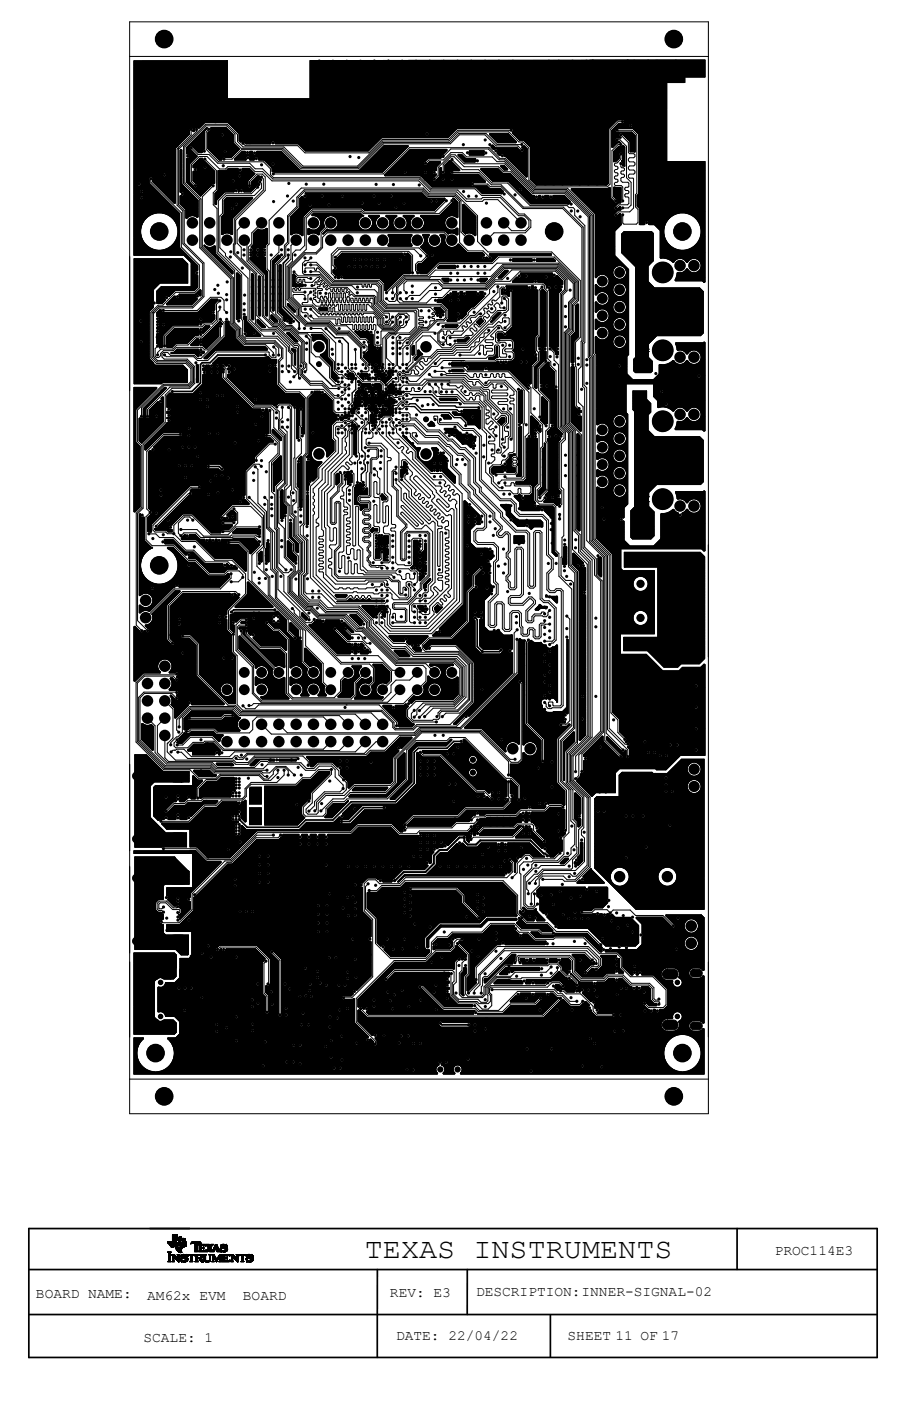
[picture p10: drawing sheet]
<svg xmlns="http://www.w3.org/2000/svg" width="279mm" height="432mm" viewBox="0 0 279 432" stroke-linecap="round" stroke-linejoin="round" font-family="sans-serif">
<defs><g id="words">
<text font-size="8.8" x="112.5" y="387.8">TEXAS INSTRUMENTS</text>
<g font-size="4.4">
<text x="239" y="386.7">PROC114E3</text>
<text x="11.1" y="400">BOARD NAME:</text>
<text x="45.4" y="400.7">AM62x EVM</text>
<text x="74.9" y="400.7">BOARD</text>
<text x="120.3" y="399.6">REV: E3</text>
<text x="146.8" y="399.4">DESCRIPTION:INNER-SIGNAL-02</text>
<text x="44.3" y="413.6">SCALE: 1</text>
<text x="122.2" y="413">DATE: 22/04/22</text>
<text x="175" y="413.2">SHEET 11 OF 17</text>
</g>
</g></defs>
<g fill="none" stroke="#000" stroke-width=".31">
<path d="M40 6.7h178.5v336.6h-178.5zM40 17.4h178.5M41.3 20h28.8M41.3 19.9h28.8M41.3 19.8h28.8M41.3 19.7h28.8M41.3 19.6h28.8M41.3 19.5h28.8M41.3 19.4h28.8M41.3 19.3h28.8M41.3 19.2h28.8M41.3 19.1h28.8"/>
<path d="M41.3 19h28.8M41.3 18.9h28.8M41.3 18.8h28.8M69.8 18.7h.3M70.1 18.7v11.7M70.1 18.7h-28.8v60h16.4M95.6 20h121.8M95.6 19.9h121.8M95.6 19.8h121.8M95.6 19.7h121.8M95.6 19.6h121.8M95.6 19.5h121.8"/>
<path d="M95.6 19.4h121.8M95.6 19.3h121.8M95.6 19.2h121.8M95.6 19.1h121.8M95.6 19h121.8M95.6 18.9h121.8M95.6 18.8h121.8M95.6 18.7h121.8M95.6 18.7v11.7M181.9 18.5h35.5M217.4 18.5l-121.8 .2M217.4 18.5v5.3h-6.2v1.6h-5.6v24.4"/>
<path d="M41.3 37h150.3a.65 .65 0 0 1 .9 .1 .65 .65 0 0 1 0 .8 .65 .65 0 0 1-.9 .1h-.8l-2.1 2.2M41.3 40h17M41.3 39.9h17M41.3 39.8h17M41.3 39.7h17M41.3 39.6h17M41.3 39.6h17.1M41.3 39.5h17.1M41.3 39.4h17.2M41.3 39.3h17.3M41.3 39.2h20.4M41.3 39.1h20.5"/>
<path d="M41.3 39.1h20.6M41.3 39h20.7M41.3 38.9h20.8M41.3 38.8h20.8M41.3 38.7h20.9M41.3 38.6h21M41.3 38.5h21.1M41.3 38.5h21.2M41.3 38.4h21.3M41.3 38.3h21.4M41.3 38.2h21.4M41.3 38.1h21.5"/>
<path d="M41.3 38h21.6M41.3 38h21.7M41.3 37.9h21.8M41.3 37.8h148.3M41.3 37.7h148.4M41.3 37.6h148.4M41.3 37.5h148.5M41.3 37.4h148.6M41.3 37.4h148.7M41.3 37.3h148.8M41.3 37.2h148.9M41.3 37.1h148.9"/>
<path d="M41.3 36.9h150.4M41.3 36.9h164.3M41.3 36.8h164.3M41.3 36.7h164.3M41.3 36.6h164.3M41.3 36.5h164.3M41.3 36.4h164.3M41.3 36.3h164.3M41.3 36.2h164.3M41.3 36.1h164.3M41.3 36h164.3M41.3 35.9h164.3"/>
<path d="M41.3 35.8h164.3M41.3 35.7h164.3M41.3 35.6h164.3M41.3 35.5h164.3M41.3 35.4h164.3M41.3 35.3h164.3M41.3 35.2h164.3M41.3 35.1h164.3M41.3 35h164.3M41.3 34.9h164.3M41.3 34.8h164.3M41.3 34.7h164.3"/>
<path d="M41.3 34.6h164.3M41.3 34.5h164.3M41.3 34.4h164.3M41.3 34.3h164.3M41.3 34.2h164.3M41.3 34.1h164.3M41.3 34h164.3M41.3 33.9h164.3M41.3 33.8h164.3M41.3 33.7h164.3M41.3 33.6h164.3M41.3 33.5h164.3"/>
<path d="M41.3 33.4h164.3M41.3 33.3h164.3M41.3 33.2h164.3M41.3 33.1h164.3M41.3 33h164.3M41.3 32.9h164.3M41.3 32.8h164.3M41.3 32.7h164.3M41.3 32.6h164.3M41.3 32.5h164.3M41.3 32.4h164.3M41.3 32.3h164.3"/>
<path d="M41.3 32.2h164.3M41.3 32.1h164.3M41.3 32h164.3M41.3 31.9h164.3M41.3 31.8h164.3M41.3 31.7h164.3M41.3 31.6h164.3M41.3 31.5h164.3M41.3 31.4h164.3M41.3 31.3h164.3M41.3 31.2h164.3M41.3 31.1h164.3"/>
<path d="M41.3 31h164.3M41.3 30.9h164.3M41.3 30.8h164.3M41.3 30.7h164.3M41.3 30.6h164.3M41.3 30.5h164.3M41.3 30.4h28.8M41.3 30.3h28.8M41.3 30.2h28.8M41.3 30.1h28.8M41.3 30h28.8M41.3 29.9h28.8"/>
<path d="M41.3 29.8h28.8M41.3 29.7h28.8M41.3 29.6h28.8M41.3 29.5h28.8M41.3 29.4h28.8M41.3 29.3h28.8M41.3 29.2h28.8M41.3 29.1h28.8M41.3 29h28.8M41.3 28.9h28.8M41.3 28.8h28.8M41.3 28.7h28.8"/>
<path d="M41.3 28.6h28.8M41.3 28.5h28.8M41.3 28.4h28.8M41.3 28.3h28.8M41.3 28.2h28.8M41.3 28.1h28.8M41.3 28h28.8M41.3 27.9h28.8M41.3 27.8h28.8M41.3 27.7h28.8M41.3 27.6h28.8M41.3 27.5h28.8"/>
<path d="M41.3 27.4h28.8M41.3 27.3h28.8M41.3 27.2h28.8M41.3 27.1h28.8M41.3 27h28.8M41.3 26.9h28.8M41.3 26.8h28.8M41.3 26.7h28.8M41.3 26.6h28.8M41.3 26.5h28.8M41.3 26.4h28.8M41.3 26.3h28.8"/>
<path d="M41.3 26.2h28.8M41.3 26.1h28.8M41.3 26h28.8M41.3 25.9h28.8M41.3 25.8h28.8M41.3 25.7h28.8M41.3 25.6h28.8M41.3 25.5h28.8M41.3 25.4h28.8M41.3 25.3h28.8M41.3 25.2h28.8M41.3 25.1h28.8"/>
<path d="M41.3 25h28.8M41.3 24.9h28.8M41.3 24.8h28.8M41.3 24.7h28.8M41.3 24.6h28.8M41.3 24.5h28.8M41.3 24.4h28.8M41.3 24.3h28.8M41.3 24.2h28.8M41.3 24.1h28.8M41.3 24h28.8M41.3 23.9h28.8"/>
<path d="M41.3 23.8h28.8M41.3 23.7h28.8M41.3 23.6h28.8M41.3 23.5h28.8M41.3 23.4h28.8M41.3 23.3h28.8M41.3 23.2h28.8M41.3 23.1h28.8M41.3 23h28.8M41.3 22.9h28.8M41.3 22.8h28.8M41.3 22.7h28.8"/>
<path d="M41.3 22.6h28.8M41.3 22.5h28.8M41.3 22.4h28.8M41.3 22.3h28.8M41.3 22.2h28.8M41.3 22.1h28.8M41.3 22h28.8M41.3 21.9h28.8M41.3 21.8h28.8M41.3 21.7h28.8M41.3 21.6h28.8M41.3 21.5h28.8"/>
<path d="M41.3 21.4h28.8M41.3 21.3h28.8M41.3 21.2h28.8M41.3 21.1h28.8M41.3 21h28.8M41.3 20.9h28.8M41.3 20.8h28.8M41.3 20.7h28.8M41.3 20.6h28.8M41.3 20.5h28.8M41.3 20.4h28.8M41.3 20.3h28.8"/>
<path d="M41.3 20.2h28.8M41.3 20.1h28.8M58.9 39.9v1.7l-4.3 4.3v17.3l1.8 1.8v10.1l6.1 6.1v10.1l-3.2 3.2h-10.4l-1.7 1.7M59.3 39.3h1.1M59.4 39.4h.9M59.5 39.5h.7M59.5 39.6h.6M59.6 39.6h.5M59.6 40h.4M59.6 39.7h.4M59.6 39.9h.4M59.6 39.8h.4"/>
<path d="M60.7 39.9v.5l-5.7 5.7v17l1.8 1.8v10.1l6.1 6.1v10.3l-3.5 3.5h-10.3l-1.8 1.7v13.2l1.3 1.3h9l2.1 2.1v4.8l-1.3 1.3h-6l-6.9 6.9v2.1M60.9 39.3h.7M61 39.4h.6M61.2 39.5a.65 .65 0 0 0-.9-.2 .65 .65 0 0 0-.2 .9M61.4 39.4l-.2 .1M63 40h.6M63.1 39.9h.5M63.2 37.8l-1.7 1.7h-.3M63.2 39.8h.5M63.4 39.6h.4M63.5 39.5h.4M63.6 39.4h.3"/>
<path d="M63.8 39.8l-.8 .7M63.8 39.8h.1M63.9 39.5l-.1 .2h-.5M63.9 39.5l-.2-.2-6.2 6.2M64.4 39.9l-.8 .8v5.3l3.8 3.9h13.9l2.1 2.1v1.8l.9 1h45.3l3.4 3.4h13.5l2.1 2.1h5.7l5.7 5.7h1.7l2 1.9v2.1l-1.7 1.8h-9.7l-2.3 2.2M65 39.5h4.9M65 39.4h4.8M65 40h5.4M65 39.7h5.1M65.1 39.9h5.2M65.1 39.8h5.1M65.1 39.3h4.6l2.2 2.2"/>
<path d="M65.2 39.3l-.2 .3h5M70.1 39.6h-5.1v.5l-.5 .4M70.3 37.8l3.4 3.4M70.4 37.9h119.1M70.5 38h118.9M70.5 38h118.8M70.6 38.1h118.6M70.7 38.2h118.4M70.8 38.3h118.3M70.9 38.4h118.1M71 38.5h117.9M71.1 38.5h117.7"/>
<path d="M71.2 38.6h117.5M71.2 38.7h117.4M71.3 38.8h117.3M71.4 38.9h117.1M71.5 39h116.9M71.6 39.1h116.7M71.7 39.1h116.5M71.8 39.2h116.3M71.8 39.3h116.2M71.9 39.4h116.1M72 39.5h115.9M72.1 39.6h85.4"/>
<path d="M72.2 39.6h85.1a.65 .65 0 0 1 .9 .2 .65 .65 0 0 1-.1 .9M72.3 39.7h68.5M72.3 39.8h68.4M72.4 39.9h68.3M72.5 40h68.1M95.6 30.4h110M95.6 30.3h110M95.6 30.2h110M95.6 30.1h110M95.6 30h110M95.6 29.9h110M95.6 29.8h110"/>
<path d="M95.6 29.7h110M95.6 29.6h110M95.6 29.5h110M95.6 29.4h110M95.6 29.3h110M95.6 29.2h110M95.6 29.1h110M95.6 29h110M95.6 28.9h110M95.6 28.8h110M95.6 28.7h110M95.6 28.6h110"/>
<path d="M95.6 28.5h110M95.6 28.4h110M95.6 28.3h110M95.6 28.2h110M95.6 28.1h110M95.6 28h110M95.6 27.9h110M95.6 27.8h110M95.6 27.7h110M95.6 27.6h110M95.6 27.5h110M95.6 27.4h110"/>
<path d="M95.6 27.3h110M95.6 27.2h110M95.6 27.1h110M95.6 27h110M95.6 26.9h110M95.6 26.8h110M95.6 26.7h110M95.6 26.6h110M95.6 26.5h110M95.6 26.4h110M95.6 26.3h110M95.6 26.2h110"/>
<path d="M95.6 26.1h110M95.6 26h110M95.6 25.9h110M95.6 25.8h110M95.6 25.7h110M95.6 25.6h110M95.6 25.5h110M95.6 25.4h115.6M95.6 25.3h115.6M95.6 25.2h115.6M95.6 25.1h115.6M95.6 25h115.6"/>
<path d="M95.6 24.9h115.6M95.6 24.8h115.6M95.6 24.7h115.6M95.6 24.6h115.6M95.6 24.5h115.6M95.6 24.4h115.6M95.6 24.3h115.6M95.6 24.2h115.6M95.6 24.1h115.6M95.6 24h115.6M95.6 23.9h115.6M95.6 23.8h115.6"/>
<path d="M95.6 23.7h121.8M95.6 23.6h121.8M95.6 23.5h121.8M95.6 23.4h121.8M95.6 23.3h121.8M95.6 23.2h121.8M95.6 23.1h121.8M95.6 23h121.8M95.6 22.9h121.8M95.6 22.8h121.8M95.6 22.7h121.8M95.6 22.6h121.8"/>
<path d="M95.6 22.5h121.8M95.6 22.4h121.8M95.6 22.3h121.8M95.6 22.2h121.8M95.6 22.1h121.8M95.6 22h121.8M95.6 21.9h121.8M95.6 21.8h121.8M95.6 21.7h121.8M95.6 21.6h121.8M95.6 21.5h121.8M95.6 21.4h121.8"/>
<path d="M95.6 21.3h121.8M95.6 21.2h121.8M95.6 21.1h121.8M95.6 21h121.8M95.6 20.9h121.8M95.6 20.8h121.8M95.6 20.7h121.8M95.6 20.6h121.8M95.6 20.5h121.8M95.6 20.4h121.8M95.6 20.3h121.8M95.6 20.2h121.8"/>
<path d="M95.6 20.1h121.8M140.9 39.6l-2.8 2.9h-20.4l-4.2 4.1h-19.2l-2.2-2.2M157.9 39.6h29.9M158.1 39.6h29.6M158.2 39.7h29.4M158.2 39.8h29.4M158.3 39.9h29.3M158.3 40h29.3M187.6 39.7v16.9l-.5 .4h-21.8l-1.7-1.6M188.8 40h.9M188.9 39.9h.8M189 39.8h.8"/>
<path d="M189.1 39.7h.7M189.2 39.6h.7M189.3 39.6h.7M189.4 39.5h16.2M189.4 39.4h16.2M189.5 39.3h4.8M189.6 39.2h4.5M189.7 39.1h4.3M189.8 39.1h4.2M189.9 39h4M189.9 38.9h4M190 38.8h3.9"/>
<path d="M190.1 38.7h3.8M190.2 38.6h3.7M190.3 38.5h3.6M190.4 38.5h3.5M190.4 37l-2.8 2.7M190.5 38.4h3.4M190.5 38.3h3.5M190.6 39.6h15M190.6 38.2h3.5M190.7 38.1h1.1M192 37.5h-1.4l-2.5 2.5v16.8l-.8 .8h-22.2l-2-2v-10l-1.9-1.8h-1.2l-3.1-3.2h-15.6l-2.9 2.9h-20.4l-7.8 7.7h-16.8l-5.9-5.9h-12.5l-1.8-1.7v-2.2l-3.1-3.1h-6.7l-6.8 6.8v11.4l5 5v14.9l9.6 9.6v13.9l1.8 1.9v2.1l2.4 2.3h6.5l2.4 2.5v.8M192.3 38.1h1.9"/>
<path d="M192.3 36.9h13.3M192.4 38h13.2M192.4 37h13.2M192.5 38h13.1M192.5 37.1h13.1M192.6 37.9h13M192.6 37.2h13M192.6 37.8h13M192.6 37.3h13M192.6 37.7h13M192.7 37.6h12.9M192.7 37.4h12.9"/>
<path d="M192.7 37.5h12.9M194.7 39.3h10.9M194.8 38.1h10.8M194.9 39.2h10.7M194.9 38.2h10.7M195 39.1h10.6M195 38.3h10.6M195.1 39.1h10.5M195.1 38.4h10.5M195.1 39h10.5M195.1 38.5h10.5M195.1 38.9h10.5"/>
<path d="M195.2 38.8h10.4M195.2 38.7h10.4M195.2 38.6h10.4M195.2 39.6l1.7 1.7M195.3 39.7h10.3M195.4 39.8h10.2M195.5 39.9h10.1M195.6 40h10M205.6 39.6h-14.9a.64 .64 0 0 0-1 .5 .64 .64 0 0 0 1 .6M41.3 59.9h8.2M41.3 59.8h8.1M41.3 59.7h8"/>
<path d="M41.3 59.6h2.2M41.3 59.6h2M41.3 59.5h1.9M41.3 59.4h1.9M41.3 59.3h1.8M41.3 59.2h1.8M41.3 59.1h1.8M41.3 59h1.8M41.3 58.9h1.8M41.3 58.8h1.8M41.3 58.7h1.8M41.3 58.6h1.9"/>
<path d="M41.3 58.5h1.9M41.3 58.5h2.1M41.3 58.4h2.3M41.3 58.3h6.6M41.3 58.2h6.5M41.3 58.1h6.4M41.3 58h6.3M41.3 58h6.2M41.3 57.9h6.2M41.3 57.8h6.1M41.3 57.7h6M41.3 57.6h5.9"/>
<path d="M41.3 57.5h5.8M41.3 57.4h5.7M41.3 57.4h1.3M41.3 57.3h1.2M41.3 57.2h1.1M41.3 57.1h1.1M41.3 57h1M41.3 56.9h1M41.3 56.8h1M41.3 56.7h1M41.3 56.6h1M41.3 56.5h1"/>
<path d="M41.3 56.4h1.1M41.3 56.3h1.1M41.3 56.3h1.2M41.3 56.2h1.4M41.3 56.1h4.7M41.3 56h4.7M41.3 55.9h4.7M41.3 55.8h4.7M41.3 55.7h4.7M41.3 55.6h4.7M41.3 55.5h4.7v.9M41.3 55.4h4.7"/>
<path d="M41.3 55.3h4.6M41.3 55.2h4.6M41.3 55.1h4.6M41.3 55h4.6M41.3 54.9h4.6M41.3 54.8h4.6M41.3 54.7h4.7M41.3 54.6h4.8M41.3 54.5h5M41.3 54.4h9M41.3 54.3h8.9M41.3 54.2h8.9"/>
<path d="M41.3 54.1h8.8M41.3 54h8.8M41.3 53.9h8.8M41.3 53.8h8.8M41.3 53.7h8.8M41.3 53.6h8.8M41.3 53.6h8.9M41.3 53.5h9M41.3 53.4h9.1M41.3 53.3h9.2M41.3 53.2h12.8M41.3 53.1h12.8"/>
<path d="M41.3 53h12.8M41.3 52.9h12.8M41.3 52.8h12.8M41.3 52.7h12.8M41.3 52.6h12.8M41.3 52.5h12.8M41.3 52.4h12.8M41.3 52.3h12.8M41.3 52.2h12.8M41.3 52.1h12.8M41.3 52h12.8M41.3 51.9h12.8"/>
<path d="M41.3 51.8h12.8M41.3 51.7h12.8M41.3 51.6h12.8M41.3 51.5h12.8M41.3 51.4h12.8M41.3 51.3h12.8M41.3 51.2h12.8M41.3 51.1h12.8M41.3 51h12.8M41.3 50.9h12.8M41.3 50.8h12.8M41.3 50.7h12.8"/>
<path d="M41.3 50.6h12.8M41.3 50.5h12.8M41.3 50.4h12.8M41.3 50.3h12.8M41.3 50.2h12.8M41.3 50.1h12.8M41.3 50h12.8M41.3 49.9h12.8M41.3 49.8h12.8M41.3 49.7h12.8M41.3 49.6h12.8M41.3 49.5h12.8"/>
<path d="M41.3 49.4h12.8M41.3 49.3h12.8M41.3 49.2h12.8M41.3 49.1h12.8M41.3 49h12.8M41.3 48.9h12.8M41.3 48.8h12.8M41.3 48.7h12.8M41.3 48.6h12.8M41.3 48.5h12.8M41.3 48.4h12.8M41.3 48.3h12.8"/>
<path d="M41.3 48.2h12.8M41.3 48.1h12.8M41.3 48h12.8M41.3 47.9h12.8M41.3 47.8h12.8M41.3 47.7h12.8M41.3 47.6h12.8M41.3 47.5h12.8M41.3 47.4h12.8M41.3 47.3h12.8M41.3 47.2h12.8M41.3 47.1h12.8"/>
<path d="M41.3 47h12.8M41.3 46.9h12.8M41.3 46.8h12.8M41.3 46.7h12.8M41.3 46.6h12.8M41.3 46.5h12.8M41.3 46.4h12.8M41.3 46.3h12.8M41.3 46.2h12.8M41.3 46.1h12.8M41.3 46h12.8M41.3 45.9h12.8"/>
<path d="M41.3 45.8h12.8M41.3 45.7h12.8M41.3 45.6h12.9M41.3 45.5h13M41.3 45.4h13.1M41.3 45.3h13.2M41.3 45.2h13.2M41.3 45.1h13.3M41.3 45.1h13.4M41.3 45h13.5M41.3 44.9h13.6M41.3 44.8h13.7"/>
<path d="M41.3 44.7h13.8M41.3 44.6h13.9M41.3 44.5h14M41.3 44.4h14.1M41.3 44.3h14.2M41.3 44.2h14.3M41.3 44.1h14.4M41.3 44h14.5M41.3 43.9h14.6M41.3 43.8h14.7M41.3 43.7h14.8M41.3 43.6h14.9"/>
<path d="M41.3 43.5h15M41.3 43.4h15.1M41.3 43.3h15.2M41.3 43.2h15.3M41.3 43.1h15.4M41.3 43h15.5M41.3 42.9h15.6M41.3 42.8h15.7M41.3 42.7h15.8M41.3 42.6h15.9M41.3 42.5h16M41.3 42.4h16.1"/>
<path d="M41.3 42.3h16.2M41.3 42.2h16.3M41.3 42.1h16.4M41.3 42h16.5M41.3 41.9h16.6M41.3 41.8h16.7M41.3 41.7h16.8M41.3 41.6h16.9M41.3 41.5h17M41.3 41.4h17.1M41.3 41.3h17.1M41.3 41.2h17.1"/>
<path d="M41.3 41.1h17.1M41.3 41h17.1M41.3 40.9h17.1M41.3 40.8h17.1M41.3 40.7h17.1M41.3 40.6h17.1M41.3 40.5h17.1M41.3 40.4h17.1M41.3 40.3h17.1M41.3 40.2h17.1M41.3 40.1h17M43.1 56.2h2.9"/>
<path d="M43.2 57.4h3.7M43.3 56.3h2.7M43.3 57.3h3.6M43.4 56.3h2.6M43.4 57.2h3.4M43.5 56.4h2.5M43.5 57.1h3.2M43.5 57h3.1M43.5 56.5h2.6M43.5 56.6h2.7M43.6 56.9h2.9M43.6 56.9h2.8"/>
<path d="M43.6 56.8h2.8M43.6 56.7h2.7M43.8 58.4h4.2M43.9 59.6h5.3M44 58.5h4M44.1 59.6h5M44.1 58.5h4M44.2 59.5h4.9M44.2 58.6h4M44.2 59.4h4.8M44.3 59.3h4.6M44.3 58.7h4"/>
<path d="M44.3 58.8h4.1M44.3 59.2h4.5M44.3 58.9h4.2M44.3 59.1h4.4M44.3 59.1h4.3M44.3 59h4.3M46 55.5a.64 .64 0 0 1 .5-1.1 .64 .64 0 0 1 .5 1.1M46 56.4l9.4 9.4M46.5 55.1v1.1l9.4 9.4v10.5l5.6 5.6v7l-1.4 1.4h-5.9l-4 3.9h-1.4l-2.3 2.3v14l1.7 1.7h9.1l1.6 1.6v4l-.9 .8h-7.6l-8 8v9.7l1.3 1.3v19.1l-1.7 1.7v34.5l1.8 1.7M46.7 54.5h3.7M46.9 54.6h7.2M47 54.7h7.1"/>
<path d="M47.1 55.9h7M47.1 55.8h7M47.1 55.7h7M47.1 55.6h7M47.1 56h7M47.1 54.7h7M47.1 55.4h7M47.1 54.8h7M47.1 55.3h7M47.1 54.9h7M47.2 56.1h6.9M47.2 55.2h6.9"/>
<path d="M47.2 55h6.9M47.2 55.1h6.9M47.2 56.2h6.9M47.3 56.3h6.8M47.4 56.3h6.7M47.5 56.4h6.6M47.6 56.5h6.5M47.7 56.6h6.4M47.8 56.7h6.3M47.8 56.8h6.3M47.9 56.9h6.2M48 56.9h6.1"/>
<path d="M48.1 57h6M48.2 57.1h5.9M48.3 57.2h5.8M48.3 57.3h5.8M48.4 57.4h5.7M48.5 57.4h5.6M48.6 57.5h5.5M48.7 57.6h5.4M48.8 57.7h5.3M48.9 57.8h5.2M48.9 57.9h5.2M49 58h5.1"/>
<path d="M49.1 58h5M49.2 58.1h4.9M49.3 58.2h4.8M49.4 58.3h4.7M49.4 58.4h4.7M49.5 58.5h4.6M49.6 58.5h4.5M49.7 58.6h4.4M49.8 58.7h4.3M49.9 58.8h4.2M50 58.9h4.1M50 59h4.1"/>
<path d="M50.1 59.1h4M50.2 59.1h3.9M50.3 59.2h3.8M50.4 59.3h3.7M50.5 59.4h3.6M50.5 59.5h3.6M50.6 59.6h3.5M50.7 59.6h3.4M50.8 59.7h3.3M50.9 59.8h3.2M50.9 53.3h3.2M51 59.9h3.1"/>
<path d="M51.1 54.5h3M51.1 53.4h3M51.2 54.4h2.9M51.2 53.5h2.9M51.2 54.3h2.9M51.3 53.6h2.8M51.3 54.2h2.8M51.4 54.1h2.7M51.4 53.7h2.7M51.4 53.8h2.7M51.4 54h2.7M51.4 53.9h2.7"/>
<path d="M54.1 45.7v16.8h-.5M54.1 55.5h-7v.5l6.6 6.7M54.6 45.2h.1M54.8 45.7h.1M55.5 59.1l.4 .2M55.5 59.1h.7M55.5 59.1h2.9M55.5 59h2.8M55.5 58.9h2.7M55.5 58.8h2.6M55.5 58.7h2.5M55.5 58.6h2.5"/>
<path d="M55.5 58.5h2.4M55.5 58.5h2.3M55.5 58.4h2.2M55.5 58.3h2.1M55.5 58.2h2M55.5 58.1h1.9M55.5 58h1.9M55.5 58h1.8M55.5 57.9h1.7M55.5 57.8h1.6M55.5 57.7h1.5M55.5 57.6h1.4"/>
<path d="M55.5 57.5h1.4M55.5 57.4h1.3M55.5 57.4h1.2M55.5 57.3h1.1M55.5 57.2h1M55.5 57.1h.9M55.5 57h.8M55.5 56.9h.8M55.5 56.9h.7M55.5 56.8h.6M55.5 56.7h.6M55.5 56.6h.6"/>
<path d="M55.5 56.5h.6M55.5 56.4h.6M55.5 56.3h.6M55.5 56.2h.6M55.5 56.1h.6M55.5 56h.6M55.5 55.9h.6M55.5 55.8h.6M55.5 55.7h.6M55.5 55.6h.6M55.5 55.5h.6M55.5 55.4h.6"/>
<path d="M55.5 55.3h.6M55.5 55.2h.6M55.5 55.1h.6M55.5 55h.6M55.5 54.9h.6M55.5 54.8h.6M55.5 54.7h.6M55.5 54.6h.6M55.5 54.5h.6M55.5 54.4h.6M55.5 54.3h.6M55.5 54.2h.6"/>
<path d="M55.5 54.1h.6M55.5 54h.6M55.5 53.9h.6M55.5 53.8h.6M55.5 53.7h.6M55.5 53.6h.6M55.5 53.5h.6M55.5 53.4h.6M55.5 53.3h.6M55.5 53.2h.6M55.5 53.1h.6M55.5 53h.6"/>
<path d="M55.5 52.9h.6M55.5 52.8h.6M55.5 52.7h.6M55.5 52.6h.6M55.5 52.5h.6M55.5 52.4h.6M55.5 52.3h.6M55.5 52.2h.6M55.5 52.1h.6M55.5 52h.6M55.5 51.9h.6M55.5 51.8h.6"/>
<path d="M55.5 51.7h.6M55.5 51.6h.6M55.5 51.5h.6M55.5 51.4h.6M55.5 51.3h.6M55.5 51.2h.6M55.5 51.1h.6M55.5 51h.6M55.5 50.9h.6M55.5 50.8h.6M55.5 50.7h.6M55.5 50.6h.6"/>
<path d="M55.5 50.5h.6M55.5 50.4h.6M55.5 50.3h.6M55.5 50.2h.6M55.5 50.1h.6M55.5 50h.6M55.5 49.9h.6M55.5 49.8h.6M55.5 49.7h.6M55.5 49.6h.6M55.5 49.5h.6M55.5 49.4h.6"/>
<path d="M55.5 49.3h.6M55.5 49.2h.6M55.5 49.1h.6M55.5 49h.6M55.5 48.9h.6M55.5 48.8h.6M55.5 48.7h.6M55.5 48.6h.6M55.5 48.5h.6M55.5 48.4h.6M55.5 48.3h.6M55.5 48.2h.6"/>
<path d="M55.5 48.1h.6M55.5 48h.6M55.5 47.9h.6M55.5 47.8h.6M55.5 47.7h.6M55.5 47.6h.6M55.5 47.5h.6M55.5 47.4h.6M55.5 47.3h.6M55.5 47.2h.6M55.5 47.1h.6M55.5 47h.6"/>
<path d="M55.5 46.9h.6M55.5 46.8h.6M55.5 46.7h.6M55.5 46.6h.6M55.5 46.5h.6M55.5 46.4h.6M55.5 46.3h.6M55.5 46.3v12.8M55.6 59.2h.4M55.6 46.2h.5M55.6 59.3h.3M55.7 46.2h.3"/>
<path d="M55.7 46.1l.3 .2M55.7 46.1l-.2 .2M55.8 46.1h.1M55.9 59.3a.66 .66 0 0 1 .9 .1 .66 .66 0 0 1-.2 1 .66 .66 0 0 1-.9-.2l-.2 .3M56.1 46.3v10.4l5 5M56.4 59.1h2.1M56.6 59.2h1.9M56.7 59.3h1.9M56.8 59.4h1.9M56.9 59.5h1.9M56.9 59.6h2M56.9 59.9h2.3"/>
<path d="M56.9 59.6h2.1M57 59.8h2.2M57 59.7h2.1M57.5 47.3l.2 .2a.65 .65 0 0 1 .8 .6 .65 .65 0 0 1-.7 .6M57.5 56.1h1M57.5 56h1M57.5 55.9h1M57.5 55.8h1M57.5 55.7h1M57.5 55.6h1M57.5 55.5h1M57.5 55.4h1"/>
<path d="M57.5 55.3h1M57.5 55.2h1M57.5 55.1h1M57.5 55h1M57.5 54.9h1M57.5 54.8h1M57.5 54.7h1M57.5 54.6h1M57.5 54.5h1M57.5 54.4h1M57.5 54.3h1M57.5 54.2h1"/>
<path d="M57.5 54.1h1M57.5 54h1M57.5 53.9h1M57.5 53.8h1M57.5 53.7h1M57.5 53.6h1M57.5 53.5h1M57.5 53.4h1M57.5 53.3h1M57.5 53.2h1M57.5 53.1h1M57.5 53h1"/>
<path d="M57.5 52.9h1M57.5 52.8h1M57.5 52.7h1M57.5 52.6h1M57.5 52.5h1M57.5 52.4h1M57.5 52.3h1M57.5 52.2h1M57.5 52.1h1M57.5 52h1M57.5 51.9h1M57.5 51.8h1"/>
<path d="M57.5 51.7h1M57.5 51.6h1M57.5 51.5h1M57.5 51.4h1M57.5 51.3h1M57.5 51.2h1M57.5 51.1h1M57.5 51h1M57.5 50.9h1M57.5 50.8h1M57.5 50.7h1M57.5 50.6h1"/>
<path d="M57.5 50.5h1M57.5 50.4h1M57.5 50.3h1.1M57.5 50.2h1.2M57.5 50.2h1.3M57.5 50.1h1.4M57.5 50h1.5M57.5 49.9h1.6M57.5 49.8h1.6M57.5 49.7h1.7M57.5 49.7h1.8M57.5 49.6h1.9"/>
<path d="M57.5 49.5h2M57.5 49.4h2.1M57.5 49.3h2.1M57.5 49.2h2.2M57.5 49.1h2.3M57.5 49.1h2.4M57.5 49h2.5M57.5 47.4h2.5M57.5 47.3h2.5M57.5 47.2h2.4M57.5 47.1h2.3M57.5 47h2.2"/>
<path d="M57.5 46.9h2.1M57.5 46.9h2M57.5 46.8h2M57.5 46.7h1.9M57.5 46.6h1.8M57.5 46.5h1.7M57.5 46.4h1.6M57.5 46.3h1.5M57.5 46.2h1.4M57.5 46.1h1.2M57.5 46h1M57.5 45.9h.9"/>
<path d="M57.5 45.8h.9M57.5 45.7h.8M57.5 45.6h.8M57.5 45.5h.8M57.5 45.5v1.8M57.5 49v7.2M57.5 56.2l4.3 4.3M57.6 56.2h.9M57.6 48.9h2.5M57.6 47.5h2.5M57.6 45.4h.7M57.6 56.3h1"/>
<path d="M57.6 48.8h2.6M57.7 45.3h.6M57.7 56.3h1M57.8 48.8l-.3 .2M57.8 45.2h.6M57.8 56.4h.9M57.8 45.1h.6M57.9 56.5h.9M57.9 45.1h.6M58 56.6h.9M58 45h.6M58.1 56.7h.9"/>
<path d="M58.1 44.9h.6M58.1 47.5h2.1M58.1 56.8h1M58.2 48.7h2M58.2 44.8h4.8M58.2 56.9h1M58.3 47.6h2M58.3 44.7h4.7M58.3 48.6h2M58.3 56.9h.9M58.4 47.7h2M58.4 44.6h4.6"/>
<path d="M58.4 48.6h2M58.4 57h.9M58.4 47.8h2.1M58.4 48.5h2.1M58.5 57.1h.9M58.5 48.4h2.1M58.5 47.9h2.1M58.5 50.5v5.7M58.5 48.3h2.2M58.5 48h2.1M58.5 56.2l1.2 1.2M58.5 48.2h2.2"/>
<path d="M58.5 48.1h2.3M58.5 48h2.2M58.5 44.5h4.5M58.6 57.2h.9M58.6 44.4h4.4M58.7 57.3h.9M58.7 44.3h4.3M58.7 57.4h1M58.8 44.2h4.2M58.8 46.1l.1 .1M58.9 44.1h4.1M58.9 46.2l1.9 1.9"/>
<path d="M58.9 57.5h.8M58.9 45.5l2.1 2.1h3.4l2.7 2.7h9.9l1.7 1.7h2.3l3.2 3.2h45.2l3.4 3.4h8.4l2.7 2.7h4.5l.4-.4h5.5l5.6 5.6h1.8l1.4 1.4v2l-1.1 1.2h-4.2l-2.4-2.4M58.9 44h4.1M59 57.6h.8M59 44h4M59.1 57.7h.7M59.1 43.9h3.9M59.2 57.8h.7M59.2 44.9h3.8M59.2 43.8h3.8M59.2 57.9h.9M59.3 43.7h3.7"/>
<path d="M59.3 58h5M59.3 45h3.7M59.4 43.6h3.6M59.4 58h4.9M59.4 45.1h3.6M59.5 40.2a.64 .64 0 0 0-.6-1 .64 .64 0 0 0-.5 1v1.2l-4.3 4.3M59.5 43.5h3.5M59.5 40.4l.3 .1M59.5 40.3v.1M59.5 40.4h.5M59.5 40.3h.5M59.5 58.1h4.7"/>
<path d="M59.5 45.1h3.5M59.5 40.5h.4M59.5 55.8h6.7M59.5 55.7h6.7M59.5 55.6h6.7M59.5 55.5h6.7M59.5 55.4h6.7M59.5 55.3h6.7M59.5 55.2h6.7M59.5 55.1h6.7M59.5 55h6.7M59.5 54.9h6.7"/>
<path d="M59.5 54.8h6.7M59.5 54.7h6.7M59.5 54.6h6.7M59.5 54.5h6.7M59.5 54.4h6.7M59.5 54.3h6.7M59.5 54.2h6.7M59.5 54.1h6.7M59.5 54h6.7M59.5 53.9h6.7M59.5 53.8h6.7M59.5 53.7h6.7"/>
<path d="M59.5 53.6h6.7M59.5 53.5h6.7M59.5 53.4h6.7M59.5 53.3h6.7M59.5 53.2h6.7M59.5 53.1h6.7M59.5 53h6.7M59.5 51.5h3.1M59.5 51.4h3.1M59.5 51.3h3.2M59.5 51.2h3.2M59.5 51.1h3.3"/>
<path d="M59.5 51h3.5M59.5 50.9h4.8M59.5 45.2h3.5M59.5 40.2h.5M59.5 53v2.8M59.5 55.8l.9 .8M59.6 45.4a.64 .64 0 0 0-1.1-.4 .64 .64 0 0 0 .3 1.1M59.6 52.9h.4M59.6 51.6h3M59.6 40.1h.4M59.6 58.2h4.5M59.6 45.3h3.4"/>
<path d="M59.6 45.4h.1M59.6 51.7h.3M59.6 50.8h4.6M59.6 45.4l1.7 1.7h.9M59.6 45.4h3.4M59.6 40.6h.2M59.6 55.8h6.6M59.6 43.4h3.4M59.6 52.8h.3M59.7 58.3h4.3M59.7 57.4h-.9M59.7 45.5h3.3"/>
<path d="M59.7 50.8h4.5M59.7 55.9h6.5M59.7 43.3h3.3M59.8 58.4h4.1M59.8 45.6h3.2M59.8 50.7h4.3M59.8 56h6.4M59.8 43.2h3.2M59.8 58.5h4M59.8 45.7h3.2M59.9 50.6h4.1M59.9 56.1h6.3"/>
<path d="M59.9 43.1h3.1M59.9 45.7h3.1M59.9 58.5h3.9M59.9 50.5h4M60 56.2h6.2M60 43h3M60 45.8h3M60 58.6h3.7M60 50.4h3.8M60 56.3h6.2M60 42.9h3M60.1 40.2l-.3 .3"/>
<path d="M60.1 45.9h2.9M60.1 40.2l-.6 .1M60.1 58.7h3.5M60.1 50.3h3.6M60.1 56.3h6.1M60.1 42.9h2.9M60.2 46h2.6M60.2 58.8h3.3M60.2 50.2h3.4M60.2 56.4h6M60.2 42.8h2.8M60.3 46.1h2.4"/>
<path d="M60.3 58.9h3.1M60.3 50.2h3.3M60.3 56.5h5.9M60.3 42.7h2.7M60.3 57.3l-1.3-1.3v-5.3l2.4-2.5h2.4l3.9 3.9h1.8l.8-.7h6.8l1.6 1.5h2.3l2.9 2.9h45.3l3.4 3.4h8.3l2.9 2.9h4.9l.6-.6h4.2l7.2 7.2M60.3 46.2h2.3M60.4 59h2.9M60.4 50.1h3.1M60.4 56.6h5.7M60.4 42.6h2.6M60.4 56.6h.1M60.4 46.2h2.1"/>
<path d="M60.5 56.6a.65 .65 0 0 1 .3 1.1 .65 .65 0 0 1-1.1-.3M60.5 59.1h2.7M60.5 52.9h5.7M60.5 50h2.9M60.5 42.5h2.5M60.5 46.3h1.9M60.5 49.9h2.8M60.6 57.9h3.8M60.6 51.7h2M60.6 42.4h2.4M60.6 56.7h4.9M60.6 46.4h1.8"/>
<path d="M60.6 59.2h2.5M60.6 52.8h5.6M60.6 49.8h2.6M60.7 51.8h1.9M60.7 46.5h1.7M60.7 59.3h2.3M60.7 57.8h3.8M60.7 49.7h2.4l3.1 3.1M60.7 56.8h4.7M60.7 52.7h5.4M60.7 42.3h2.3M60.8 51.9h1.8"/>
<path d="M60.8 46.6h1.6M60.8 59.4h2.1M60.8 52.6h5.2M60.8 49.7h2.1M60.8 57.7h3.8M60.8 56.9h4.5M60.8 51.9h1.9M60.8 42.2h2.2M60.8 52.5h5.2M60.8 48.1l-2.3 2.4M60.9 52h1.8M60.9 46.7h1.5"/>
<path d="M60.9 59.5h1.9M60.9 57.6h3.8M60.9 56.9h4.3M60.9 52.5h5M60.9 52.1h1.9M60.9 49.6h1.9M60.9 52.4h4.9M60.9 52.3h4.8M60.9 52.2h2M60.9 42.1h2.1M60.9 57.5h3.9M60.9 57h4.3"/>
<path d="M60.9 57.4h4M60.9 57.1h4.3M60.9 46.8h1.5M61 59.6h1.7M61 57.4h3.9M61 57.3h4M61 57.2h4.1M61 49.5h1.7M61 42h2M61 46.9h1.4M61 49.4h1.7M61.1 41.9h1.9"/>
<path d="M61.1 46.9h1.3M61.1 59.7h1.5M61.1 49.3h1.5M61.2 41.8h1.8M61.2 47h1.2M61.2 59.8h1.3M61.2 49.2h1.4M61.3 59.9h1.1M61.3 49.1h1.3M61.3 41.7h1.7M61.4 49.1h1.2M61.4 41.6h1.6"/>
<path d="M61.5 49h1.1M61.5 41.5h1.5M61.6 48.9h.9M61.6 41.4h1.4M61.6 48.8h.9M61.7 41.3h1.3M61.7 48.8l-2.2 2.1 .2 .8a.68 .68 0 0 1 1 .1 .68 .68 0 0 1 0 .9 .68 .68 0 0 1-1 0l-.2 .3M61.8 41.2h1.2M61.9 41.1h1.1M62 41h1M62.1 40.9h.9M62.2 40.8h.8"/>
<path d="M62.3 40.7h.7M62.4 48.8l.2 .5 .5 .4M62.4 40.6h.6M62.5 40.5h.6M62.6 40.4h.5M62.7 40.3h.5M62.8 40.2h.5M62.8 40.2h.6M62.9 40.1h.6M63 40.5v5.5a.66 .66 0 0 0-.6 .8l-.2 .3M63.2 49.1l3.5 3.5v5.9l-.9 .9v3.7l1.1 1.2v13.6l5.5 5.4v16.1l1.9 1.9v2l1.7 1.7h8.9l2.3 2.4v3l-.9 1v6.5l2 2.1h11.4l3.2 3.2v3.2l.8 .8h2.7M63.5 51h.9"/>
<path d="M63.5 52.2h2.1M63.6 51.1h.9M63.6 52.1h1.9M63.7 51.2h.9M63.7 52h1.7M63.8 51.3h.9M63.8 51.9h1.6M63.8 51.4h1M63.8 51.9h1.5M63.9 51.8h1.3M63.9 51.4h1M63.9 51.7h1.2"/>
<path d="M63.9 51.6h1.1M63.9 51.5h1M64.1 45.7h9.6M64.1 45.7h9.5M64.1 45.6h9.4M64.1 45.5h9.3M64.1 45.4h9.2M64.1 45.3h9.1M64.1 45.2h9.1M64.1 45.1h9M64.1 45.1h8.9M64.1 45h8.8"/>
<path d="M64.1 44.9h8.7M64.1 44.8h8.6M64.1 44.7h8.5M64.1 44.6h8.4M64.1 44.5h8.3M64.1 44.4h8.2M64.1 44.3h8.1M64.1 44.2h8M64.1 44.1h7.9M64.1 44h7.8M64.1 43.9h7.8M64.1 43.8h7.8"/>
<path d="M64.1 43.7h7.8M64.1 43.6h7.8M64.1 43.5h7.8M64.1 43.4h7.8M64.1 43.3h7.8M64.1 43.2h7.8M64.1 43.1h7.8M64.1 43h7.8M64.1 42.9h7.8M64.1 42.8h7.8M64.1 42.7h7.8M64.1 42.6h7.8"/>
<path d="M64.1 42.5h7.8M64.1 42.4h7.8M64.1 42.3h7.8M64.1 42.2h4.2M64.1 42.1h4.1M64.1 42h4M64.1 41.9h4M64.1 41.8h3.9M64.1 41.7h3.8M64.1 41.6h3.8M64.1 41.5h3.8M64.1 41.4h3.9"/>
<path d="M64.1 41.3h3.9M64.1 41.2h4M64.1 41.1h4.1M64.1 41h4.2M64.1 45.8h9.6M64.1 40.9h7.2M64.2 45.9h9.6M64.2 40.8h7M64.3 46h9.6M64.3 40.7h6.9M64.4 46.1h4.9M64.4 40.7h6.7"/>
<path d="M64.5 46.2h4.6M64.5 40.6h6.5M64.5 40.5l-.4 .4v4.9l3.5 3.6 .8-.1M64.5 40.5h.1M64.5 46.2h4.5M64.6 46.3h4.3M64.6 40.5h6.3M64.7 46.4h4.2M64.8 46.5h4M64.8 40.4h6M64.9 46.6h3.9M64.9 40.3h5.8"/>
<path d="M65 46.7h3.8M65 40.2h5.7M65 40.2h5.6M65 40.1h5.5M65 46.8h3.8M65.1 57.1v.1M65.1 46.9h3.7M65.1 57.2l-3.3 3.3M65.2 46.9h3.6M65.3 47h3.6M65.4 47.1h3.5M65.5 47.2h3.5"/>
<path d="M65.6 47.3h3.5M65.6 47.4h3.7M65.7 47.5h6.7M65.8 57.3l-3.4 3.3v15.5l9.6 9.5v13.9l1.9 1.9v2.1l1.9 1.9h8.9l2.1 2.1v2.6l-.9 .9v7.4l2.3 2.4h4.2l2 1.9v17l-.7 .7v20.8l-1.1 1.1v2.4l1.9 1.9v10l-.9 .9M65.8 47.5h6.5M65.9 47.6h6.3M65.9 56.6l-.4 .1-.4 .4M66 47.7h6.2M66.1 47.8h6M66.1 47.9h5.9M66.2 56.4l-.3 .2M66.2 52.8v3.6"/>
<path d="M66.2 48h5.7M66.3 59.9h2.3M66.3 59.8h2.4M66.3 59.7h2.5M66.3 59.6h2.6M66.3 48h5.5M66.4 59.6h2.5M66.4 48.1h5.3M66.4 59.5h2.6M66.5 48.2h5.1M66.5 59.4h2.6M66.6 48.3h5"/>
<path d="M66.6 59.3h2.6M66.7 48.4h4.8M66.8 48.5h2M66.8 59.1h5.4M66.8 48.6h1.9M66.9 59.1h5.3M66.9 48.6h1.7M67 59h5.3M67 48.7h1.5M67 58.9h5.3M67.1 48.8h1.4M67.1 58.8h5.1"/>
<path d="M67.2 48.9h1.3M67.2 58.7h5.1M67.2 58.6h5.1M67.2 58.5h5.1M67.2 58.4h5.2M67.2 58.3h5.3M67.2 58.2h5.4M67.2 58.1h11.1M67.2 58h11.2M67.2 58h9.6M67.2 57.9h9.4M67.2 57.8h9.3"/>
<path d="M67.2 57.7h9.2M67.2 57.6h9.2M67.2 57.5h9.1M67.2 57.4h9.1M67.2 57.3h9.1M67.2 57.2h9.1M67.2 57.1h9.1M67.2 57h9.2M67.2 56.9h9.2M67.2 56.8h9.2M67.2 56.7h9.2M67.2 56.6h9.2"/>
<path d="M67.2 56.5h9.2M67.2 56.4h9.2M67.2 56.3h4.5M67.2 56.3h4.3M67.2 56.2h4.2M67.2 56.1h4.2M67.2 56h4.1M67.2 55.9h4.1M67.2 55.8h4.1M67.2 55.7h4.1M67.2 55.6h4.1M67.2 55.5h4.1"/>
<path d="M67.2 55.4h4.2M67.2 55.3h4.2M67.2 55.2h4.3M67.2 55.2h4.4M67.2 55.1h9.9M67.2 55h10M67.2 54.9h10.1M67.2 54.8h6.5M67.2 54.7h6.3M67.2 54.7h6.2M67.2 54.6h6.1M67.2 54.5h6.1"/>
<path d="M67.2 54.4h6.1M67.2 54.3h6.1M67.2 54.2h6.1M67.2 54.1h6.1M67.2 54h6.1M67.2 53.9h6.1M67.2 53.8h6.2M67.2 53.7h6.3M67.2 53.6h6.4M67.2 53.6h11.4M67.2 53.5h11.4M67.2 53.4h11.2"/>
<path d="M67.2 53.3h11.1M67.2 53.2h11M67.2 53.1h10.9M67.2 53h6.7M67.2 53h6.5M67.2 52.9h6.4M67.2 52.8h6.3M67.2 52.7h6.3M67.3 52.6h6.1M67.3 49h1.2M67.4 49.1h1.1M67.4 52.6h-.2v6.1l-.9 .9v3.3"/>
<path d="M67.4 52.6h.1M67.5 49.2h.9M68.4 49.1l-.2 .2M68.9 42.2h3M68.9 41h2.5M69 42.1h2.9M69 41.1h2.5M69.1 42h2.8M69.1 41.2h2.5M69.2 41.9h2.7M69.2 41.3h2.5M69.2 41.8h2.7"/>
<path d="M69.2 41.3h2.6M69.2 41.7h2.7M69.2 41.4h2.6M69.3 41.6h2.6M69.3 41.5h2.6M69.3 59.2l-2.5 2.5M69.4 48.5h2M69.5 47.4h3M69.6 46.1h4.2M69.8 47.3h2.8M69.8 46.2h3.9M69.8 52.5h3.6"/>
<path d="M69.9 47.2h2.8M69.9 46.2h3.7M69.9 52.5h3.5M70 47.1h2.7M70 46.3h3.5M70 52.4h3.4M70 47h2.8M70 46.4h3.4M70 46.9h2.9M70.1 46.9h2.9M70.1 46.5h3.2M70.1 52.3h3.3"/>
<path d="M70.1 46.8h3M70.1 46.7h3.1M70.1 46.6h3.2M70.2 52.2h3.2M70.3 52.1l3.1 .1a.65 .65 0 0 0 .6 .8 .65 .65 0 0 0 .7-.8M70.3 52h3.2M70.4 51.9h3M71.9 44l2 2-2.6 2.5h-1.8a.65 .65 0 0 0-.7 0 .65 .65 0 0 0-.4 .6M71.9 41.5v2.5M72.1 59.2h-5.4M72.1 56.3h4.3M72.2 58.9l-.2 .3"/>
<path d="M72.2 55.2h4.8M72.2 58.9a.65 .65 0 0 1 .7-.7 .65 .65 0 0 1 .6 .8M72.3 49.1h3.7M72.3 56.3h4.1M72.3 49.2h3.6M72.3 49.1h3.6M72.3 55.2h4.6M72.4 49.3h3.5M72.4 49h3.5M72.4 56.2h4M72.4 55.3h4.4M72.5 56.1h3.9"/>
<path d="M72.5 48.9h3.4M72.5 55.4h4.3M72.5 56h3.9M72.5 55.5h4.2M72.5 55.9h3.9M72.5 48.8h3.3M72.6 55.8h3.8M72.6 55.7h3.9M72.6 55.6h4M72.6 40.1h67.9M72.6 48.7h3.2M72.7 40.2h67.7"/>
<path d="M72.7 48.6h3.1M72.8 40.2h67.5M72.8 48.6h3M72.9 40.3h67.3M72.9 48.5h2.9M72.9 40.4h67.2M73 48.4h2.9M73 40.5h67.1M73 48.3h2.9M73.1 40.6h66.9M73.1 48.2h2.9M73.2 58.2h1.1"/>
<path d="M73.2 40.7h58.3M73.2 48.1h2.9M73.3 40.7h58M73.3 58.3h.8M73.3 48h2.9M73.4 40.8h57.8M73.4 58.4h.6M73.4 48h14.7M73.4 52.2l-.1-.3h-2.8l-.8 .7M73.4 58.5h.6M73.4 40.9h57.7M73.5 47.9h14.5"/>
<path d="M73.5 58.5h.4M73.5 59.1h.2M73.5 59h.3M73.5 58.6h.4M73.5 41h57.6M73.6 58.9h.2a.69 .69 0 0 1 .8-.7 .69 .69 0 0 1 .6 .9l.1 .1M73.6 58.8h.2M73.6 58.7h.3M73.6 47.8h4.7M73.6 41.1h57.5M73.6 47.7h4.5M73.7 41.2h57.3"/>
<path d="M73.7 47.6h2.4M73.7 43.4h43.1M73.7 43.3h43.1M73.7 43.2h43.2M73.7 43.1h43.3M73.7 43h43.4M73.7 42.9h43.5M73.7 42.9h43.6M73.7 42.8h43.6M73.7 42.7h43.7M73.7 42.6h43.8M73.7 42.5h43.9"/>
<path d="M73.7 42.4h64.4M73.7 42.4h64.5M73.7 42.3h64.6M73.7 42.2h64.7M73.7 42.1h64.8M73.7 42h64.8M73.7 41.9h64.9M73.7 41.8h57.7M73.7 41.8h57.6M73.7 41.7h57.5M73.7 41.6h57.4M73.7 41.5h57.4"/>
<path d="M73.7 41.4h57.4M73.7 41.3h57.3M73.7 43.4l.4 .4M73.7 41.2v2.2M73.8 58.9l-.2 .3M73.8 59.1l-.3-.1 .1 .2M73.8 47.5h2.1M73.8 43.5h10.1M73.9 47.5h1.9M73.9 43.5h.9M74 47.4h1.8M74 43.6h.6"/>
<path d="M74.1 47.3h1.6M74.1 43.7h.4M74.1 43.7l.2 .1a.76 .76 0 0 1 1.2 .2M74.1 54.8h3.2M74.1 47.2h1.6M74.2 53.6h4.3M74.2 43.8h.2M74.2 53h3.9M74.2 47.1h1.5M74.3 54.7h3.1M74.3 53.7h4.1M74.3 47h1.4"/>
<path d="M74.4 54.7h3.1M74.4 53.8h4M74.4 46.9h1.3M74.4 53h3.6M74.4 54.6h3.2M74.5 53.9h3.8M74.5 54.5h3.2M74.5 46.9h1.2M74.5 54h3.7M74.5 54.4h3.3M74.5 54.1h3.6M74.5 52.9h3.4"/>
<path d="M74.5 54.3h3.4M74.5 54.2h3.4M74.5 54.1h3.5M74.6 46.8h1.1M74.6 52.8h3.2M74.7 58.2h3.6M74.7 52.7h3M74.7 52.1h2.4M74.7 46.7h.9M74.7 52.2l.1-.3h2.1l1.7 1.5-2.2 2.3M74.7 52.6h2.9M74.7 52.2h2.5"/>
<path d="M74.7 52h2.3M74.7 46.6l-2.4 2.4 .2 .3M74.7 52.5h2.9M74.7 52.5h2.8M74.7 52.4h2.7M74.7 52.3h2.6M74.7 51.9h2.3M74.8 58.3h3.4M75 58.4h3.1M75 58.5h3M75.1 58.5h2.8M75.1 43.5h8.7"/>
<path d="M75.1 58.6h2.7M75.1 59h2.4M75.1 58.7h2.6M75.1 59.1h2.3M75.1 58.9h2.5M75.1 58.8h2.6M75.2 59.1h2.1M75.3 43.6h8.4M75.4 43.7h8.2M75.5 43.8h8.1M75.5 46.7l.2 .2M75.5 43.9h8"/>
<path d="M75.5 44h8M75.6 44l.3 .4h7.4M75.6 44h7.9M75.6 44.1h7.9M75.7 46.9a.65 .65 0 0 0 .6 .8 .65 .65 0 0 0 .7-.8M75.7 44.2h7.8M75.8 44.3h7.7M75.9 49l-.2 .3M75.9 49a.64 .64 0 0 1 .5-1 .64 .64 0 0 1 .6 1l1.4 .1M76.4 56.9a.65 .65 0 0 0 .5 1.1 .65 .65 0 0 0 .6-1.1M76.4 55.7v1.2h-9.2M76.6 47.6h1.5"/>
<path d="M76.7 48h11.4M76.8 47.5h1.2M76.8 47.5h1.1M76.9 48.1h11.3M76.9 47.4h1M76.9 48.2h11.4M76.9 47.3h1M77 57.3v-1.3l2.2-2.3h1.7l.9 .8v4.2l-9.1 9.2v7.2l-.3 .3v2.7l6.4 6.4v15.1l1.8 1.9h4.4l5.6 5.6h.7l.4 .3v5.9l.4 .4v2.5l.3 .4M77 49.2h1.4M77 49.1h1.5M77 47.2h.9M77 49l.2 .3"/>
<path d="M77 47.1h.9M77 47h.9M77 46.9h.9M77 46.8h.9M77 48.3h1.9M77 49h1.4M77 49.3h1.4M77 48.4h1.7M77.1 48.9h1.3M77.1 46.7h.8M77.1 58h1.4M77.1 48.8h1.3"/>
<path d="M77.1 48.5h1.5M77.1 48.7h1.4M77.1 48.6h1.4M77.2 46.7l-.2 .2h.9M77.3 57.9h1.3M77.4 57.8h1.3M77.5 57.7h1.3M77.5 56.2v.7h2.6M77.5 56.9h2.6M77.5 56.8h2.6M77.5 56.7h2.4M77.5 56.6h2.2"/>
<path d="M77.5 56.5h2.2M77.5 56.4h2.1M77.5 56.3h2M77.5 56.2h2M77.5 57.6h1.3M77.5 57h2.6M77.6 56.1h1.9M77.6 57.1h1.6M77.6 57.4h1.3M77.6 57.4h1.4M77.6 57.3h1.4M77.6 57.2h1.5"/>
<path d="M77.6 56h1.9M77.7 46.7h.2a.74 .74 0 0 0 .6 1.1 .74 .74 0 0 0 .7-1.1h.1M77.7 55.9h1.8M77.8 55.8h1.7M77.9 55.8h1.7M78 55.7h1.7M78.1 55.6h1.6M78.1 55.5h1.8M78.2 55.4h2.5M78.3 55.3h2.4M78.4 55.2h2.2M78.5 55.2h1.9"/>
<path d="M78.6 55.1h1.6M78.7 55h1.5M78.7 47.8h9.2M78.7 54.9h1.4M78.8 54.8h1.3M78.9 57.6l-1.6 1.6h-2M78.9 57.6h.1M78.9 47.7h8.9M78.9 54.7h1.1M79 54.7h1M79 47.6h8.7M79.1 47.5h8.5"/>
<path d="M79.1 54.6h.9M79.1 47.5h8.4M79.1 46.9h7.9M79.1 47.4h8.4M79.1 46.8h7.8M79.2 54.5h.8M79.2 47.3h8.2M79.2 47.1h8M79.2 47h7.9M79.2 47.2h8.1M79.2 46.7h7.6M79.2 54.4h.8l.1 .4 .6 .6-.3 .1"/>
<path d="M79.2 48.3h9.2M79.3 54.3h.7M79.4 54.2h.5M79.4 48.4h9.1M79.5 54.2l-2 2M79.5 57.7l-2 2h-7.9l-2.3 2.2v15.6l7.2 7.2v13.8l.3 .3v4.5l.9 .9h9.6l3 3v6.5l.8 .9M79.5 48.5h9.1M79.6 48.6h9M79.7 49.1a.68 .68 0 0 0-.8-.8 .68 .68 0 0 0-.5 1h-.2M79.7 48.6h9M79.7 48.7h9.1M79.7 49.2h9.6"/>
<path d="M79.7 49.1h9.5M79.7 49h9.4M79.7 48.9h9.3M79.7 48.8h9.2M79.8 54.2l.2 .2M79.8 49.3h9.6M80 57.1h-.8l-.4 .5-1.2-.1M80 56.7h.1M80.1 56.7v.1M80.1 56.8l-.3 .3M80.2 56.1l.4 .5v1.5l-2.2 2.2h-8.6l-1.2 1.2v4.3l-.8 .8v9.8l1.7 1.7v.7l7 7v12.9l4.9 4.9h4.2l3.3 3.4v1.2l1 .9v4.4l1 1.1M80.5 55.5a.65 .65 0 0 0-.9 .3 .65 .65 0 0 0 .4 .9"/>
<path d="M80.6 54.6l.6 .5v3.5l-8.9 8.9v7.5l-.3 .2v3.1l5 5v15.1l3.6 3.6h4.2l4.5 4.5v1.5l1 1v3.6l1.4 1.4v1.1l-1.1 1M80.7 55.5l-.2 .1M81.5 49.4l2.4 2.4v1M81.5 49.4h8M81.6 49.5h8M81.7 49.6h8M81.8 49.7h7.9M81.9 49.7h7.9M81.9 49.8h8M82 49.9h8M82.1 50h1.8M82.2 50.1h1.6"/>
<path d="M82.3 50.2h1.4M82.4 50.2h1.2M82.4 50.3h1.2M82.5 50.4h1.1M82.6 50.5h1M82.7 50.6h.9M82.8 50.7h.8M82.9 50.8h.7M83 50.8h.6M83 50.9h.7M83.1 51h.6M83.2 51.1h.6"/>
<path d="M83.3 51.2h.7M83.4 51.3h8M83.5 51.4h7.9M83.5 44.1l-.2 .2M83.5 44.1a.64 .64 0 0 1 .7-.7 .64 .64 0 0 1 .6 .7M83.5 51.4h8M83.6 51.5h8M83.7 51.6h8M83.8 51.7h8M83.9 51.8h8M83.9 52.8h34.4M83.9 52.7h34.4"/>
<path d="M83.9 52.6h34.5M83.9 52.5h34.6M83.9 52.5h8.7M83.9 52.4h8.6M83.9 52.3h8.5M83.9 52.2h8.4M83.9 52.1h8.3M83.9 52h8.2M83.9 51.9h8.1M83.9 51.9h8M84 52.9h34.2M84.1 53h.1"/>
<path d="M84.3 53.6h33.9l8.1-8.1h24.5l3.3 3.3h1.7l9.2 9.2h10l8 8.1v42.9l.5 .4v56.7l4.9 4.9v48.7l2.1 2.2v3.9l2.2 2.1M84.4 53h33.7M84.4 51.2h6.9M84.5 43.5h32.2M84.5 50h5.6M84.6 51.1h6.6M84.6 43.5h32M84.6 53h33.4M84.6 50.1h5.6M84.7 51h6.4M84.7 43.6h31.8M84.7 50.2h5.6"/>
<path d="M84.7 43.7h31.7M84.8 50.9h6.2M84.8 50.2h5.5M84.8 43.8h31.5M84.8 50.8h6.1M84.8 44.1l.2 .2M84.8 50.3h5.6M84.8 44.1h31.2M84.8 44h31.4M84.8 43.9h31.4M84.8 50.8h6M84.8 50.4h5.7"/>
<path d="M84.8 44.2h31.1M84.8 44h31.3M84.9 50.7h5.9M84.9 50.6h5.8M84.9 50.5h5.7M84.9 44.3h30.9M85 44.4h30.7M86.7 46.6l5.9 5.9M89.2 49.1h-9.5l.2 .2M92.2 44.5h23.4M92.2 44.6h23.3M92.3 44.6h23.2"/>
<path d="M92.4 44.7h23M92.5 44.8h22.8M92.6 44.9h22.6M92.7 45h22.4M92.8 45.1h22.2M92.9 45.2h22M93 45.3h21.8M93.1 45.4h21.6M93.2 45.5h21.4M93.3 45.6h21.2M93.3 45.7h21.1M93.4 45.7h21"/>
<path d="M93.5 45.8h20.8M93.6 45.9h20.6M93.7 46h20.4M93.8 46.1h20.2M93.9 46.2h20M94 46.3h19.8M94.1 59.6h36.2M94.1 46.4h19.6M94.1 59.7h36.3M94.1 59.5h36.1l1.6 1.6M94.2 59.5h-.1a.99 .99 0 0 1 .2 1.5h-.6l-.4-.5-.3 .1M94.2 46.5h19.4"/>
<path d="M94.2 59.4v.1M94.3 59.8h4.8M94.4 59.9h4.6M99.6 59.8h15.5M99.8 59.9h5.5M105.9 59.9h9.1M110.9 52.5h7.7M111 52.4h7.7M111 52.3h7.8M111.1 52.2h7.8M111.2 52.1h7.7M111.3 52h7.7"/>
<path d="M111.4 51.9h7.7M111.5 51.9h7.7M111.5 51.8h7.8M111.6 51.7h7.8M111.7 51.6h7.7M111.8 51.5h7.7M111.9 51.4h7.7M112 51.4h7.7M112.1 51.3h7.7M112.1 51.2h7.8M112.2 51.1h7.8M112.3 51h7.7"/>
<path d="M112.4 50.9h7.7M112.5 50.8h7.7M112.6 50.8h7.7M112.6 50.7h7.8M112.7 50.6h7.8M112.8 50.5h7.8M112.9 50.4h7.8M113 50.3h7.7M113.1 50.2h7.7M113.2 50.2h7.7M113.2 50.1h7.8M113.3 50h7.8"/>
<path d="M113.4 49.9h7.8M113.5 49.8h7.7M113.6 49.7h7.7M113.7 49.7h7.7M113.7 49.6h7.8M113.8 49.5h7.8M113.9 49.4h7.8M114 49.3h7.8M114.1 49.2h7.7M114.2 49.1h7.7M114.3 49.1h7.7M114.3 49h7.8"/>
<path d="M114.4 48.9h7.8M114.5 48.8h7.8M114.6 48.7h7.7M114.7 48.6h7.7M114.8 48.6h7.7M114.9 48.5h7.7M114.9 48.4h7.8M115 48.3h7.8M115.1 48.2h7.8M115.2 48.1h7.7M115.3 48h7.7M115.4 48h7.7"/>
<path d="M115.4 47.9h7.8M115.5 47.8h7.8M115.6 59.8h4.8M115.6 47.7h7.8M115.7 47.6h7.7M115.8 59.9h4.5M115.8 47.5h7.7M115.9 47.5h7.7M116 47.4h7.7M116.1 47.3h7.7M116.1 47.2h7.8M116.2 47.1h7.8"/>
<path d="M116.3 47h7.7M116.4 46.9h7.7M116.5 46.9h7.7M116.6 46.8h7.7M116.6 46.7h7.8M116.7 46.6h7.8M116.8 46.5h7.7M116.9 46.4h7.7M117 46.3h7.7M117.1 46.2h7.7M117.2 46.2h7.7M117.2 46.1h7.8"/>
<path d="M117.3 46h7.8M117.4 45.9h7.7M117.5 45.8h7.7M117.6 45.7h7.7M117.7 45.7h7.7M117.8 45.6h7.7M117.8 45.5h7.8M117.9 45.4h7.7M118 45.3h7.7M118.1 45.2h7.7M118.2 45.1h7.7M118.3 45.1h7.6"/>
<path d="M118.3 45h7.6M118.4 44.9h7.4M118.5 44.9l-7.7 7.6M118.6 54.1h15.8M118.6 54h15.9M118.7 53.8l.1 .4h15.4M118.7 54.1h15.6M118.7 53.8h15.9M118.8 53.7h5.9M118.9 53.6h5.6M119 53.6h5.4M119.1 53.5h5.3"/>
<path d="M119.1 53.4h5.3M119.2 53.3h5.1M119.3 53.2h5M119.4 53.1h4.9M119.5 53h4.8M119.6 53h4.7M119.7 52.9h4.7M119.7 52.8h4.7M119.8 52.7h4.7M119.9 52.6h4.7M120 52.5h4.7M120.2 52.4h14.4l-.2 .2a.66 .66 0 0 0-.9 0 .66 .66 0 0 0 0 1 .66 .66 0 0 0 .9 0"/>
<path d="M120.2 52.3h14.4M120.3 52.2h14.3M120.4 52.1h14.2M120.5 52h14.1M120.6 51.9h14M120.7 51.9h13.9M120.8 51.8h13.8M120.8 51.7h13.8M120.9 51.6h13.7M120.9 59.8h9.6M121 51.5h13.6M121.1 59.9h9.5"/>
<path d="M121.1 51.4h13.5M121.2 51.4h13.5M121.3 51.3h13.4M121.3 51.2h13.5M121.4 51.1h13.5M121.5 51h13.5M121.6 50.9h9.3M121.7 50.8h9.1M121.8 50.8h8.9M121.9 50.7h8.7M121.9 50.6h8.7M122 50.5h8.6"/>
<path d="M122.1 50.4h8.5M122.2 50.3h8.4M122.3 50.2h8.3M122.4 50.2h8.2M122.5 50.1h8.1M122.6 50h8.1M122.6 49.9h8.1M122.7 49.8h8.1M122.8 49.7h8.2M122.9 49.7h8.3M123 49.6h8.3M123.1 49.5h8.2"/>
<path d="M123.1 49.4h8.3M123.2 49.3h8.3M123.3 49.2h8.3M123.4 49.1h8.3M123.5 49.1h8.3M123.6 49h8.2M123.7 48.9h8.2M123.8 48.7h12.2M123.9 48.6h12.2M124 48.6h12.1M124.2 48.4h11.8M124.2 48.3h11.8"/>
<path d="M124.3 48.2h11.7M124.4 48.1h11.6M124.5 48h11.6M124.6 48h11.5M124.7 47.9h11.5M124.8 47.8h11.4M124.8 47.7h11.6M125 47.5h11.7M125.1 47.5h11.7M125.2 52.5h5.8M125.2 47.4h11.6M125.3 53.7h5.6"/>
<path d="M125.3 47.3h11.6M125.3 52.6h5.5M125.3 47.2h11.7M125.4 53.6h5.4M125.4 52.7h5.3M125.4 47.1h11.7M125.5 53.6h5.2M125.5 52.8h5.2M125.5 53.5h5.1M125.5 47h11.7M125.6 53.4h5M125.6 52.9h5"/>
<path d="M125.6 53h5M125.6 53.3h5M125.6 53.2h5M125.6 53.1h5M125.6 46.9h11.7M125.7 44.9l.1 .3-7.8 7.9h-33.3l-.8-.3M125.7 46.9h11.7M125.8 46.8h11.6M125.9 46.7h11.6M125.9 46.6h11.7M126 46.5h11.7M126.2 46.3h11.6"/>
<path d="M126.3 46.2h11.6M126.4 46.2h11.5M126.4 46.1h11.4M129.8 54.2l3.4 3.5h17.4M129.9 54.3h4.3M130 54.4h4.1M130 54.5h4M130.1 54.6h3.8M130.3 54.7h3.3M130.4 54.8h3.1M130.5 54.9h2.9M130.6 55h2.8"/>
<path d="M130.6 55.1h2.7M130.7 55.2h2.6M130.8 55.2h2.5M130.9 55.3h2.4M131 55.4h2.3M131.1 55.5h2.2M131.1 55.6h2.3M131.2 50.4l1.1-1.1h4.5l2.2-2.3h3.6l1.3 1.4h7.9l1.4 1.4h2.4l9 9h10l7.6 7.7v43.1l.5 .4v56.5l4.6 4.7v53.7l6.3 6.2v2.1M131.2 55.7h2.2M131.3 55.8h2.2M131.4 55.8h2.2M131.4 52.5h2.3"/>
<path d="M131.5 55.9h2.4M131.5 53.7h2.1M131.5 50.9h3.6M131.6 56h18.1M131.6 52.6h2M131.6 53.6h1.9M131.6 50.8h3.6M131.7 56.1h13.9M131.7 52.7h1.8M131.7 53.6h1.7M131.7 50.8h3.6M131.7 56.2h13.7"/>
<path d="M131.8 52.8h1.6M131.8 53.5h1.6M131.8 50.7h3.5M131.8 52.9h1.6M131.8 56.3h13.4M131.8 53.4h1.5M131.8 53h1.5M131.8 50.6h3.6M131.8 53.3h1.5M131.8 50.5h3.7M131.9 53.2h1.4M131.9 53.1h1.4"/>
<path d="M131.9 50.4h3.7M131.9 40.7h8M131.9 56.3h13.3M132 50.3h3.7M132 56.4h13.1M132 41.8h6.7M132.1 48.8l-1 .9a.64 .64 0 0 0-.5 .6 .64 .64 0 0 0 .5 .7 .64 .64 0 0 0 .7-.5M132.1 50.2h3.7M132.1 40.7h7.7M132.1 56.5h13M132.1 41.8h6.7M132.1 50.2h3.7l-1.2 1.2"/>
<path d="M132.2 56.6h12.9M132.2 40.8h7.5M132.2 41.7h6.7M132.2 50.1h3.7M132.2 40.9h7.4M132.2 56.7h12.9M132.3 41.6h6.7M132.3 41h7.3M132.3 41.5h6.7M132.3 50h3.6M132.3 41.1h7.2M132.3 56.8h12.8"/>
<path d="M132.3 41.4h6.8M132.3 41.3h6.9M132.3 41.3h7M132.3 41.2h7.1M132.4 49.9h3.4M132.4 56.9h12.7M132.5 56.9h12.6M132.6 57h12.5M132.7 57.1h12.5M132.8 57.2h12.4M132.8 57.3h12.6M132.9 57.4h12.6"/>
<path d="M133 57.4h17.4M133.1 57.5h17.4M133.2 57.6h17.3M133.8 54.6a.65 .65 0 0 0-.3 1.1 .65 .65 0 0 0 1.1-.3M133.9 54.6l-3.7 .1M133.9 55.3l1.2-1.2v-2.5l3.9-3.9h1.4l2.7 2.8h12.6l8.8 8.7h9.9l7.4 7.4v43.3l.4 .4v56.4l4.7 4.7v54.5l5.3 5.3M134 55.9h2.6M134.2 52.5h.4M134.3 55.8h2.1M134.3 53.7h.3M134.3 52.6h.2M134.4 53.6h.2"/>
<path d="M134.4 55.8h1.8M134.4 53.6l.2 .3M134.5 55.7h1.6M134.5 55.6h1.6M134.6 55.5h1.5M134.6 55.4h1.4M134.6 55.4h.1M134.6 55.3h1.4M134.6 51.4v1.1h-14.5M134.6 53.9l-.7 .7M134.7 55.2h1.3M134.8 55.2h1.2"/>
<path d="M134.9 55.1h1.2M135 55h1.1M135 54.9h1.1M135.1 54.8h1.1M135.2 54.7h1.1M135.3 54.7h1.2M135.4 54.6h13M135.5 54.5h12.8M135.6 54.4h12.6M135.6 54.3h12.5M135.7 54.2h12.4M135.7 54.1h12.3"/>
<path d="M135.7 54.1h12.2M135.7 54h12.1M135.7 53.9h12M135.7 53.8h11.9M135.7 53.7h.7M135.7 53.6h.5M135.7 53.5h.4M135.7 53.4h.4M135.7 53.3h.3M135.7 53.2h.3M135.7 53.1h.3M135.7 53h.3"/>
<path d="M135.7 53h.4M135.7 52.9h.4M135.7 52.8h.4M135.7 52.7h.4M135.7 52.6h.4M135.7 52.5h.4M135.7 52.4h.4M135.7 52.3h.4M135.7 52.2h.4M135.7 52.1h.4M135.7 52h.4M135.7 51.9h.4"/>
<path d="M135.7 51.9h.4v.9M135.7 51.8v2.5l-1.1 1.1M135.7 49.8l.1 .3M135.7 49.8h-3.2l-.7 .7M135.8 51.7l-.1 .1M135.8 48.8h-12.1M136 48.5l-.2 .2M136.1 51.7l-.4 .1M136.1 52.7a.65 .65 0 0 0 .5 1.1 .65 .65 0 0 0 .6-1M136.5 47.6l-.4 .3v.6h-12M136.7 53.1v-2.4l2.3-2.4h1l3.1 3.1h10.6l1.6 1.5h2.3l6.7 6.8h9.9l7.2 7.1v43.3l.4 .4v56.4l4.7 4.7v56.6l5 5M136.7 48.3l2.3-2.4h11.6l3.3 3.4h1.7l9.2 9.1h10"/>
<path d="M136.7 55.9h2.6M136.9 54.7h2.3M137 55.8h2.1M137 53.7h2.1M137 54.7h2M137.1 53.6h1.9M137.1 55.8h1.9M137.1 54.8h1.8M137.2 55.7h1.7M137.2 53.6h1.7M137.2 54.9h1.7M137.2 52.6h1.8"/>
<path d="M137.2 52.5h2M137.2 52.5h4.6M137.2 52.4h4.6M137.2 52.2h4.5M137.2 52.1h4.4M137.2 52h4.3M137.2 51.9h4.2M137.2 51.8h4.1M137.2 51.7h4M137.2 51.6h3.9M137.2 51.5h3.8M137.2 51.4h3.7"/>
<path d="M137.2 51.4h3.6M137.2 51.3h3.5M137.2 51.2h3.5M137.2 51.1h3.4M137.2 51h3.3M137.2 50.9h3.2M137.2 52.8h1.7M137.2 55.6h1.6M137.2 53.5h1.6M137.2 50.8h3.1M137.3 55h1.5M137.3 52.9h1.5"/>
<path d="M137.3 55.5h1.5M137.3 55.1h1.5M137.3 53.4h1.5M137.3 53h1.5M137.3 55.4h1.5M137.3 55.2h1.5M137.3 53.3h1.5M137.3 55.3h1.4M137.3 55.2h1.4M137.3 53.2h1.4M137.3 53.1h1.4M137.3 50.8h2.9"/>
<path d="M137.4 50.7h2.7M137.5 50.6h2.6M137.6 50.5h2.4M137.6 46l.2 .4h-11.7M137.7 46h-11.2l-7.9 7.9h16M137.7 50.4h2.2M137.8 50.3h2M137.8 46.4l-1.2 1.2h-11.7M137.8 50.2h1.9M137.9 50.2h1.7M138 50.1h1.6M138.1 50h1.4"/>
<path d="M138.2 49.9h1.2M138.3 49.8h1M138.3 49.7h.8M138.4 49.7h.6M138.5 49.6h.4l-.4-.1-1.3 1.4v1.9l1.7-.1M138.6 49.5h.2M138.9 49.5l.4 .3M139.3 49.8l2.5 2.5h-4.6M139.4 49.2l3.1 3.1h5.1l4.1 4.1h4.8l7 7h11.4l.6 .6h1.2l.5 .5v1.9l3.2 3.1v36.1l-.3 .3v12.8l.8 .8v47.1l5.2 5.1v54l-6.6 6.6v5.5M139.4 53.1h8.3l3.8 3.9h3l6.9 6.8h12.3l6.2 6.2-.2 49.1 .6 .6v48.9l3.6 3.6v5l1.8 1.8v46.5l-7.2 7.2v6.3l-1 1M139.5 55.9h10.2M139.6 54.7h8.9"/>
<path d="M139.6 52.5h2.2M139.7 55.8h10M139.7 53.7h7.9M139.8 54.7h8.8M139.8 55.8h9.8M139.9 54.8h8.8M139.9 55.7h9.6M139.9 54.9h8.8M140 55.6h9.4M140 55h8.8M140 55.5h9.3M140 55.1h8.9"/>
<path d="M140 55.4h9.2M140 55.2h9M140.1 55.3h9.1M140.1 55.2h9M141.2 47.8h1.4M141.2 47.7h1.3M141.3 47.9h1.4M141.3 47.9l.1-.3h.9l1.4 1.3M141.3 47.6h1.1M141.4 48h1.4M141.5 48.1h1.4M141.6 48.2h1.4"/>
<path d="M141.6 52.6h-1.8a.64 .64 0 0 0-1.1 .5 .64 .64 0 0 0 1.1 .6h7.7l2.2 2.1M141.7 48.3h1.4M141.7 52.3l-.1 .3M141.8 48.4h1.4M141.9 48.5h1.4M141.9 48.6h1.4M142 48.6h1.4M142.1 48.7h1.4M142.2 48.8h1.4M142.3 48.9h4.3M142.4 49h4.3M142.5 49.1h4.2"/>
<path d="M142.6 49.2h4.1M142.7 49.3h3.9M142.7 48l-1.4-.1 2.1 2.1h3M142.8 49.4h3.8M142.9 49.5h3.7M143 49.6h3.6M143 49.7h3.6M143.1 49.7h3.5M143.2 49.8h3.4M143.3 49.9h3.3M144.7 47.6h4.6M144.7 47.5l.1 .3"/>
<path d="M144.7 47.7h4.6M144.7 47.5h4.6M144.7 46.7h4.7M144.7 46.6h4.7M144.7 46.8l.2-.4h4.3l.1 .4M144.7 46.8v.7M144.7 47.8h4.5M144.7 46.8h4.6M144.7 46.5h4.6M144.8 47.4h4.4M144.8 46.9h4.5M144.8 47.3h4.4"/>
<path d="M144.8 46.9h4.4M144.8 47.2h4.4M144.8 47.1h4.4M144.8 47h4.4M145.7 56.7h4.7l.8 .8h3.3l6.8 6.8h12.2l6 5.9v34.8l-.3 .2v7.8l-.8 .9v10l1.4 1.5v43.5l3.5 3.5v4.8l1.9 1.9v46.2l-7.7 7.8v4.8M145.8 57.4h4.5M145.8 56.1h3.9M146.1 57.3h4.1l.8 .8M146.1 56.2h3.5M146.1 56.2a.64 .64 0 0 0-.9 .1 .64 .64 0 0 0 0 .8 .64 .64 0 0 0 .9 .1M146.5 48.9l.2 .2-.3 .9M146.7 57.7l2.1 2h6"/>
<path d="M146.9 57.8h3.8M146.9 57.9h3.9M147 58h3.9M147.1 58l7.2 .1 .9 .9-.3 .6M147.2 58.1h7.2M147.3 58.2h7.2M147.4 58.3h7.2M147.4 58.4h7.2M147.5 58.5h7.2M147.6 58.5h7.2M147.7 58.6h7.2M147.8 58.7h7.2"/>
<path d="M147.9 58.8h7.2M148 58.9h7.2M148 59h7.2M148.1 59.1h7.2M148.2 59.1h7.1M148.3 52.1h5.4M148.3 52.2h5.5M148.3 59.2h6.9M148.3 52h5.3M148.3 52.3l3.6 3.6h7.9M148.3 52.2l.2-.3h5l1.5 1.5h2.4l6.7 6.8M148.3 52.3h5.6"/>
<path d="M148.4 51.9h5.1M148.4 59.3h6.7M148.4 52.4h5.5M148.5 59.4h6.5M148.5 52.5h5.5M148.5 59.5h6.5M148.6 52.5h5.5M148.6 59.6h6.3M148.7 52.6h5.5M148.7 59.6h6.2M148.8 52.7h5.5M148.8 52.8h5.6"/>
<path d="M148.9 52.9h5.6M149 53h5.5M149.1 53h5.5M149.2 53.1h5.5M149.3 47.5l-.2 .3M149.3 53.2h5.5M149.3 46.8v.7M149.4 53.3h5.5M149.4 53.4h5.6M149.5 53.5h7.9M149.6 53.6h7.9M149.6 55.8l-.1 .4"/>
<path d="M149.7 53.6h7.8M149.8 53.7h7.8M149.9 53.8h7.8M149.9 53.9h7.9M150 54h7.9M150.1 54.1h7.9M150.2 54.1h7.9M150.3 54.2h7.8M150.4 54.3h7.8M150.5 54.4h7.8M150.5 54.5h7.9M150.6 54.6h7.9"/>
<path d="M150.7 54.7h7.9M150.8 54.7h7.8M150.9 54.8h7.8M151 54.9h7.8M151 41.4h6M151 41.3h5.9M151 41.3h5.8M151 41.5h6.1M151 41.5l2.5 2.5h5.5l.2-.3M151 55h7.9M151.1 41.6h6M151.1 41.2h5.6l2.5 2.5"/>
<path d="M151.1 55.1h7.9M151.2 41.1l-.2 .4M151.2 41.7h6M151.2 55.2h7.9M151.3 41.8h6M151.3 55.2h7.9M151.3 41.8h6.1M151.4 55.3h7.8M151.4 45.3h1.2M151.4 45.2h1.1M151.4 41.9h6.1M151.5 55.4h7.8"/>
<path d="M151.5 45.4h1.2M151.5 45.1h.9M151.5 45.1l.5-.4 .8 .8M151.5 45.1v.3M151.5 45.4l.8 .7a.69 .69 0 0 1 1-.2 .69 .69 0 0 1 0 1M151.5 42h6.1M151.6 55.5h7.8M151.6 45.5h7.9l.9 .9h-6.8M151.6 42.1h6M151.6 45h.7M151.6 55.6h7.9M151.6 45.6h8"/>
<path d="M151.7 44.9h.5M151.7 42.2h6M151.7 44.8h.4M151.7 55.7h7.9M151.7 45.7h7.9M151.8 42.3h6M151.8 44.7h.2M151.8 55.8h7.9M151.8 45.7h7.9M151.8 42.4h6.1M151.9 55.8h7.8M151.9 45.8h.9"/>
<path d="M151.9 42.4h6.1M152 45.9h.6M152 42.5h6.1M152.1 46h.4M152.1 42.6h6.1M152.2 46.1h.2M152.2 42.7h6M152.3 42.8h6M152.4 42.9h6M152.4 42.9h6.1M152.5 43h6.1M152.6 43.1h6.1"/>
<path d="M152.7 43.2h6.1M152.8 43.3h6M152.9 43.4h6M153 43.5h6M153 45.8h6.8M153 43.5h6.1M153.1 43.6h6.1M153.2 43.7h6M153.3 45.9h6.6M153.3 47.2h9.3M153.3 47.1h9.3M153.3 43.8h6"/>
<path d="M153.3 47h9.3M153.3 46.9l.1 .4M153.4 47.3h9.2M153.4 47.3l.6 .6M153.4 46.9h9.2M153.4 46h6.6M153.4 43.9h5.9M153.4 47.4h9.2M153.4 46.1h6.7M153.5 46.9h7.2M153.5 44h5.7M153.5 46.8h7.1"/>
<path d="M153.5 46.2h6.6M153.5 47.5h1.1M153.5 46.7h7M153.5 46.2h6.7M153.6 46.6h6.8M153.6 46.5h6.8M153.6 46.3h6.7M153.6 47.5h.9M153.7 47.6h.7M153.8 47.7h.6M153.9 47.8h.4a.64 .64 0 0 1 .8-.4 .64 .64 0 0 1 .5 .6M153.9 47.9h.4"/>
<path d="M154.1 48h.1M154.3 47.8l-.3 .1M154.4 51.3h1.3M154.4 51.2h1.3M154.4 51.4h1.4M154.4 51.1h1.2M154.5 51.4l.1-.4h.9l1 1M154.5 51.4l1 1h.9M154.5 51.4h1.4M154.6 51.5h1.4M154.7 51.6h1.4M154.7 51.7h1.5"/>
<path d="M154.8 51.8h1.5M154.9 59.6l-.3 .1M154.9 51.9h1.4M155 51.9h1.4M155.1 52h1.4M155.2 52.1h1.4M155.3 52.2h1.3M155.3 47.5h7.3M155.3 52.3h1.3M155.4 47.5h7.2M155.4 52.4h1.1M155.5 47.6h7.1"/>
<path d="M155.5 47.7h7.1M155.6 47.8h7M155.6 48l6.6 6.5M155.6 48h7M155.6 47.9h7M155.6 48.1h7M155.7 48.2h6.9M156 48.3h6.6M156.1 48.4h6.5M156.1 48.5h6.5M156.2 48.6h6.4M156.3 48.6h6.3"/>
<path d="M156.4 48.7h6.2M156.5 48.8h6.1M156.5 52l-.1 .4M156.6 48.9h6M156.7 49h5.9M156.7 55.9l6.9 6.9h11.9M156.7 49.1h5.9M156.8 49.1h5.8M156.9 56h3M156.9 49.2h5.7M157 56.1h3M157 49.3h5.6"/>
<path d="M157 56.2h3.1M157.1 49.4h5.5M157.1 56.3h3.1M157.2 49.5h5.4M157.2 56.3h3.1M157.2 49.6h5.4M157.3 56.4h3.1M157.3 49.7h5.3M157.4 56.5h3M157.4 49.7h5.2M157.5 56.6h3M157.5 49.8h5.1"/>
<path d="M157.5 56.7h3.1M157.6 49.9h5M157.6 56.8h3.1M157.7 50h4.9M157.7 40.2h-16.6l-2.8 2.8h-20.4l-4.2 4.1h-19.6l-2.3-2.2h-16.2l-.7-.7M157.7 56.9h3.1M157.8 50.1h4.8M157.8 56.9h3.1M157.8 50.2h4.8M157.9 57h3.1M157.9 50.2h4.7M158 57.1h3"/>
<path d="M158 40.9h29.6M158 40.8h29.6M158 50.3h4.6M158 41h29.6M158.1 57.2h3M158.1 41l2.2 2.2 27.3 .1M158.1 50.4h4.5M158.1 41.1h29.5M158.1 40.7h29.5M158.1 57.3h3.1M158.2 50.5h4.4M158.2 41.2h29.4"/>
<path d="M158.2 40.6h29.4M158.2 57.4h3.1M158.2 40.5h29.4M158.3 50.6h4.3M158.3 41.3h29.3M158.3 40.4h29.3M158.3 57.4h3.1M158.3 40.3h29.3M158.3 40.2h29.3M158.3 40.1h29.3M158.3 50.7h4.3M158.4 57.5h3.1"/>
<path d="M158.4 50.8h4.2M158.4 41.4h29.2M158.5 57.6h3M158.5 41.5h29.1M158.5 50.8h4.1M158.6 57.7h3M158.6 41.6h29M158.6 50.9h4M158.6 57.8h1.7M158.7 41.7h28.9M158.7 51h3.9M158.7 57.9h1.4"/>
<path d="M158.8 41.8h28.8M158.8 51.1h3.8M158.8 58h1.2M158.9 51.2h3.7M158.9 41.8h28.7M158.9 58h1.1M159 51.3h3.6M159 41.9h28.6M159 58.1h.9M159 51.4h3.6M159 42h28.6M159.1 58.2h.8"/>
<path d="M159.1 51.4h3.5M159.1 42.1h28.5M159.2 58.3h.7M159.2 51.5h3.4M159.2 42.2h28.4M159.2 58.4h.7M159.3 51.6h3.3M159.3 42.3h28.3M159.3 58.5h.6M159.4 51.7h3.2M159.4 42.4h28.2M159.4 58.5h.5"/>
<path d="M159.5 51.8h3.1M159.5 42.4h28.1M159.5 58.6h.4M159.6 51.9h3M159.6 42.5h28M159.6 58.7h.3M159.6 42.6h28M159.7 58.8h.3M159.7 52h2.9M159.7 42.7h27.9M159.7 58.9h.3M159.8 52.1h2.8"/>
<path d="M159.8 42.8h27.8M159.8 59h.4M159.9 52.2h2.7M159.9 42.9h27.7M159.9 59.1h.5M160 52.3h2.6M160 42.9h27.6M160 59.1h3.1M160.1 52.4h2.5M160.1 43h27.5M160.1 59.2h3.1M160.1 52.5h2.5"/>
<path d="M160.1 43.1h27.5M160.2 59.3h3M160.2 52.5h2.4M160.2 43.2h27.4M160.3 59.4h3M160.3 52.6h2.3M160.3 59.5h3.1M160.4 52.7h2.2M160.4 59.6h3.1M160.5 52.8h2.1M160.5 59.6h3.1M160.6 52.9h2"/>
<path d="M160.6 59.7h3.1M160.6 59.1h2.4M160.7 57.8h1M160.7 53h1.9M160.7 59.8h3M160.8 59.9h3M160.8 53.1h1.8M160.8 59h2.1M160.8 57.9h1M160.9 53.2h1.7M160.9 44.6h-7.6l-3.4-3.5h-8.4l-2.8 2.8h-20.6l-7.7 7.7h-17.3l-5.9-5.9h-12.8l-1.9-1.9v-2.5l-2.6-2.5h-6.4l-6.5 6.5v11.1l5 5v14.8l9.6 9.6v13.9l1.8 1.9v2.1l2.2 2.1h8.9l1.5 1.5v2.2M160.9 45.4h1.3"/>
<path d="M161 58.9h1.8M161 58h.9M161 45.3h1.1M161 46.2l-1.3-1.2h-6.7l-3.4-3.4h-7.9l-2.8 2.7h-20.6l-7.7 7.7h-17.7l-5.9-5.9h-12.5l-3 3h-2.4M161 53.3h1.6M161 45.5l.1 .1M161 45.2h1M161 58.8h1.7M161 58h1M161 45.6h1.3M161.1 58.7h1.5M161.1 58.1h1"/>
<path d="M161.1 53.4h1.5M161.1 45.6a.65 .65 0 0 1 .3 1.1 .65 .65 0 0 1-1.1-.3M161.1 58.6h1.5M161.1 58.2h1M161.1 58.5h1.4M161.1 58.5h1.3M161.1 58.4h1.2M161.1 58.3h1.1M161.2 53.5h1.4M161.2 45.1h.7M161.2 53.6h1.4M161.2 46.9h1.4"/>
<path d="M161.2 45.7h1.2M161.3 45.1h.5M161.3 53.6h1.3M161.4 46.8h1.2M161.4 45.7h1.1M161.4 53.7h1.2M161.4 45h.3M161.5 46.7h1.1M161.5 45.8h1.1M161.5 43.2l2.1 2.2M161.5 53.8h1.1M161.5 46.6h1.1"/>
<path d="M161.5 45.9h1.1M161.6 53.9h1M161.6 46.5h1M161.6 46h1M161.6 46.4h1M161.6 46.1h1M161.6 43.4h26M161.6 46.3h1M161.6 46.2h1M161.7 54h.9M161.7 43.5h25.9M161.7 45l-.6 .1-.2 .3 1.3 .1"/>
<path d="M161.7 45l.9 .8M161.8 54.1h.8M161.8 43.5h25.8M161.9 43.6h25.7M161.9 54.2h.7M161.9 43.7h25.7M162 54.3h.6M162 43.8h25.6M162.1 54.4h.5M162.1 43.9h25.5M162.2 44h25.4M162.3 54.6h.2"/>
<path d="M162.3 44h25.3M162.4 44.1h25.2M162.5 44.2h25.1M162.5 44.3h25.1M162.6 45.8v8.6l-.4 .1h.4M162.6 44.4h25M162.7 44.5h24.9M162.8 44.6h24.8M162.9 44.6h24.7M163 44.7h24.6M163 44.8h24.6M163.1 44.9h24.5"/>
<path d="M163.2 45h24.4M163.3 45.1h24.3M163.4 45.1h24.2M163.5 45.2h24.1M163.6 45.3h24M163.6 55.3h24M163.6 55.2h24M163.6 55.1h24M163.6 55h24M163.6 54.9h24M163.6 54.8h24M163.6 54.7h24"/>
<path d="M163.6 54.6h24M163.6 54.5h24M163.6 54.4h24M163.6 54.3h24M163.6 54.2h24M163.6 54.1h24M163.6 54h24M163.6 53.9h24M163.6 53.8h24M163.6 53.7h24M163.6 53.6h24M163.6 53.5h24"/>
<path d="M163.6 53.4h24M163.6 53.3h24M163.6 53.2h24M163.6 53.1h24M163.6 53h24M163.6 52.9h24M163.6 52.8h24M163.6 52.7h24M163.6 52.6h24M163.6 52.5h24M163.6 52.4h24M163.6 52.3h24"/>
<path d="M163.6 52.2h24M163.6 52.1h24M163.6 52h24M163.6 51.9h24M163.6 51.8h24M163.6 51.7h24M163.6 51.6h24M163.6 51.5h24M163.6 51.4h24M163.6 51.3h24M163.6 51.2h24M163.6 51.1h24"/>
<path d="M163.6 51h24M163.6 50.9h24M163.6 50.8h24M163.6 50.7h24M163.6 50.6h24M163.6 50.5h24M163.6 50.4h24M163.6 50.3h24M163.6 50.2h24M163.6 50.1h24M163.6 50h24M163.6 49.9h24"/>
<path d="M163.6 49.8h24M163.6 49.7h24M163.6 49.6h24M163.6 49.5h24M163.6 49.4h24M163.6 49.3h24M163.6 49.2h24M163.6 49.1h24M163.6 49h24M163.6 48.9h24M163.6 48.8h24M163.6 48.7h24"/>
<path d="M163.6 48.6h24M163.6 48.5h24M163.6 48.4h24M163.6 48.3h24M163.6 48.2h24M163.6 48.1h24M163.6 48h24M163.6 47.9h24M163.6 47.8h24M163.6 47.7h24M163.6 47.6h24M163.6 47.5h24"/>
<path d="M163.6 47.4h24M163.6 47.3h24M163.6 47.2h24M163.6 47.1h24M163.6 47h24M163.6 46.9h24M163.6 46.8h24M163.6 46.7h24M163.6 46.6h24M163.6 46.5h24M163.6 46.4h24M163.6 46.3h24"/>
<path d="M163.6 46.2h24M163.6 46.1h24M163.6 46h24M163.6 45.9h24M163.6 45.8h24M163.6 45.7h24M163.6 45.6h24M163.6 45.5h24M163.6 45.4h24M163.6 45.4v10M163.7 55.4h23.9M163.8 55.5h23.8"/>
<path d="M163.9 55.6h23.7M163.9 55.7h23.7M164 55.8h23.6M164.1 55.8h23.5M164.2 55.9h23.4M164.3 56h23.3M164.4 56.1h23.2M164.4 56.2h23.2M164.5 56.3h23.1M164.6 56.3h23M164.7 56.4h22.9M164.8 56.5h22.8"/>
<path d="M164.9 56.6h22.7M165 56.7h22.5M165 56.8h22.4M165.1 56.9h22.2M165.2 56.9h22M174.7 58.4l7.9 7.9v43l.5 .5v56.5l4.8 4.8v53.4l4.9 4.9h.9M176.1 58.3h12.1M176.2 58.4h12M176.2 58.2h12M176.2 58.5l7.4 7.3M176.3 58.5h11.9M176.3 58.1h11.9"/>
<path d="M176.4 58.1l-.2 .4h12M176.4 58.6h11.8M176.5 58.7h11.7M176.6 58.8h11.6M176.6 58.9h11.6M176.7 59h11.5M176.8 59.1h11.4M176.9 59.1h11.3M177 59.2h11.2M177.1 59.3h11.1M177.1 59.4h11.1M177.2 59.5h11"/>
<path d="M177.3 59.6h10.9M177.4 59.6h10.8M177.5 59.7h10.7M177.6 59.8h10.6M177.7 59.9h10.5M187.6 58h.6M187.6 40.7h-29.5v.3M187.7 58h.5M187.8 57.9h.4M187.9 57.8h.2M188.2 58l-.3-.2-.4 .3M188.2 58v3l1.1 1.1"/>
<path d="M188.7 45.3l.3 .1M188.7 45.2h.5M188.7 45.1h.6M188.7 45.1h.7M188.7 45h.7M188.7 44.9h.8M188.7 44.8h.9M188.7 44.7h1M188.7 44.6h1.1M188.7 44.6h1.2M188.7 44.5h1.2M188.7 44.4h1.3"/>
<path d="M188.7 44.3h1.4M188.7 44.2h1.5M188.7 44.1h1.6M188.7 44h2.4M188.7 44h2.5M188.7 43.9h2.6M188.7 43.8h2.5M188.7 43.7h1.4M188.7 43.6h1.2M188.7 43.5h1.1M188.7 43.4h1M188.7 43.3h1"/>
<path d="M188.7 43.2h1M188.7 43.1h1M188.7 43h1M188.7 42.9h1M188.7 42.8h1M188.7 42.7h1.1M188.7 42.6h1.2M188.7 42.5h1.3M188.7 42.4h1.6M188.7 42.4h2.8M188.7 42.3h2.7M188.7 42.2h2.5"/>
<path d="M188.7 42.1h2.3M188.7 42h2.3M188.7 41.9h2.2M188.7 41.8h2.2M188.7 41.8h2.1M188.7 41.7h2.1M188.7 41.6h2.1M188.7 41.5h2.1M188.7 41.4h2.2M188.7 41.3h2.2M188.7 41.2h2.3M188.7 41.1h2.4"/>
<path d="M188.7 41h2.6M188.7 40.9h6.3M188.7 40.8h6.2M188.7 40.7h1.3M188.7 40.7h1.2M188.7 40.6h1.1M188.7 40.5h1.1M188.7 40.4h1M188.7 40.3h1M188.7 40.2h1M188.7 40.2v5.1M188.7 45.3h.4"/>
<path d="M188.8 40.1h.9M189.2 46.7v3.1l.4-.1M189.2 59.9h2.3M189.2 59.8h2.3M189.2 59.7h2.3M189.2 59.6h2.3M189.2 59.5h2.3M189.2 59.4h2.3M189.2 59.3h2.3M189.2 59.2h2.3M189.2 59.1h2.3M189.2 59h2.3"/>
<path d="M189.2 58.9h2.3M189.2 58.8h2.3M189.2 58.7h2.3M189.2 58.6h2.3M189.2 58.5h2.3M189.2 58.4h2.3M189.2 58.3h2.3M189.2 58.2h2.3M189.2 58.1h2.3M189.2 58h2.3M189.2 57.9h2.3M189.2 49.7h.9"/>
<path d="M189.2 49.6h1M189.2 49.5h1M189.2 49.4h1.1M189.2 49.3h1.2M189.2 49.2h1.3M189.2 49.1h1.4M189.2 49.1h1.5M189.2 49h1.6M189.2 48.9h1.6M189.2 48.8h1.7M189.2 48.7h1.8M189.2 48.6h1.8"/>
<path d="M189.2 48.5h1.8M189.2 48.4h1.8M189.2 48.3h1.8M189.2 48.2h1.8M189.2 48.1h1.8M189.2 48h1.8M189.2 47.9h1.7M189.2 47.8h1.7M189.2 47.7h1.7M189.2 47.6h1.6M189.2 47.5h1.6M189.2 47.4h1.6"/>
<path d="M189.2 47.3h1.7M189.2 47.2h1.7M189.2 47.1h1.8M189.2 47h1.9M189.2 46.9h2M189.2 46.9h2.2M189.2 46.8h3.5M189.2 46.7h3.5M189.3 57.8h2.1M189.3 49.8h.2M189.3 57.7h.4M189.3 46.6h3.4"/>
<path d="M189.4 46.5h3.3M189.5 46.4h3.2M189.5 57.7l-.3 .1v2.8M189.5 57.6l.3 .1M189.6 46.3h3.1M189.7 46.2h3M189.8 57.7l1.7 .2M189.8 46.1h2.9M189.9 46h2.8M190 45.9h2.7M190.1 45.8h2.6M190.2 45.7h2.5"/>
<path d="M190.3 43.1h.9l2 2v9.7l1.4 1.4v7l-.9 .9h-1.7M190.3 40.2h4.7l1.4 1.4v18l-.4 .4v3.8l.8 .8v4l-.6 .5h-3.8l-.4-.4v-2.5M190.3 45.6h2.4M190.4 42.4h1.1M190.4 44l-1.4 1.4h-.3M190.4 45.5h2.3M190.5 45.4h2.2M190.5 43.7h.6M190.6 45.3h2.1M190.6 40.7h4.2M190.7 45.2h1.9M190.8 45.1h.4"/>
<path d="M191 47.9a.64 .64 0 0 1 0-.9 .64 .64 0 0 1 .9 0 .64 .64 0 0 1 .1 .9v1.3l-.3 .3h1M191 47.9v.9l-1 .9h-.8M191.1 45.1h-.3l-1.6 1.6M191.1 45.1h.1M191.2 44h-.1M191.2 44h.1M191.3 43.9l-.1 .1M191.4 42.3l.1 .1M191.5 50.4v1l1.1 .6v.4l-.3 .3h-.5l-.3 .3v.4l.3 .3h.5l.3 .3v.4l-.3 .3h-.5l-.3 .3v.7l.4 .5h1.7l.3 .3v.9l-1.2 .6 .3 .7h.7l.2 .3-.2 .7h-.7l-.3 .3 .3 .7h.7l.2 .3v1.7l-.4 .4h-2.6l-1 1M191.5 47.5v1.5a2.4 2.4 0 0 1-1.7 1.2l-.3 .3v.4l.3 .3h.5l.3 .3v.4l-.3 .3h-.5l-.3 .3v.4l.3 .3h.5l.3 .3v.4l-.3 .3h-.5l-.3 .3v.4l.3 .3h.5l.3 .3v.4l-.3 .3h-.5l-.3 .3v.4l.3 .3h1.8l.4 .5v4.3M191.5 41.6l2.3 2.3v3.1l.3 .4h1.4l.3 .3v.6l-.3 .3h-1.4l-.3 .4v.5l.3 .4h1.4l.3 .3v.6l-.3 .3h-1.4l-.3 .4v.5l.3 .4h1.4l.3 .4v.5l-.3 .4h-1.4l-.3 .3v.5l.3 .4h1.1l.2 .2v9l-1.2 1.2h-3.4l-.9 .9M191.5 44.6h-.9l-1.9 1.8v14.4l1.2 1.2"/>
<path d="M191.5 42.4l-.1 .1M191.5 42.5l-.8 .1a.64 .64 0 0 0-1 .5 .64 .64 0 0 0 .9 .5l.7 .3M191.5 57.9v3.7h-1M191.5 46.9h1.2M191.6 49.7h1.1M191.7 49.6h1M191.7 41h3.4M191.7 49.5v.3h1M191.7 49.8l.4 .4-.1 .6M191.7 45.1h.8M191.8 49.4h.9M191.8 46.9h.9"/>
<path d="M191.9 49.9h.8M191.9 41.1h3.3M191.9 49.3h.8M191.9 45.1h.5M191.9 47h.8M191.9 50h.8M191.9 41.2h3.4M192 44.9l-.3 .3-.6-.1M192 44.9h.3M192 49.2h.7M192 45h.4l.3 .3M192 50.8v.4h.7"/>
<path d="M192 51.1h.7M192 51h.7M192 50.9h.7M192 50.8h.7M192 49.1h.7M192 49h.7M192 48.9h.7M192 48.8h.7M192 48.7h.7M192 48.6h.7M192 48.5h.7M192 48.4h.7"/>
<path d="M192 48.3h.7M192 48.2h.7M192 48.1h.7M192 48h.7M192 47.1h.7M192 50.1h.7M192 47.9h.7M192 41.3h3.3M192 50.8h.1M192 47.2h.7M192.1 50.2h.6M192.1 47.8h.6"/>
<path d="M192.1 44.9h.2M192.1 41.3h3.3M192.1 41.5a.64 .64 0 0 0-1.1-.4 .64 .64 0 0 0 .3 1.1M192.1 50.7h.6M192.1 47.3h.6M192.1 50.6h.6M192.1 47.7h.6M192.1 47.4h.6M192.1 41.4h3.4M192.1 50.5h.6M192.1 50.4h.6M192.1 50.3h.6"/>
<path d="M192.1 47.6h.6M192.1 47.5h.6M192.1 41.5h3.5M192.1 41.5l2.2 2.2M192.2 41.6h3.5M192.3 41.7h3.5M192.4 41.8h3.5M192.5 51.2h.1M192.5 41.9h3.4M192.6 42h3.3M192.7 51.1l-.2 .1M192.7 45.3v5.8"/>
<path d="M192.7 42.1h3.2M192.8 42.2h3.1M192.9 42.3h3M193 42.4h2.9M193.1 42.5h2.8M193.2 42.6h2.7M193.3 42.7h2.6M193.4 42.8h2.5M193.5 42.9h2.4M193.6 43h2.3M193.7 43.1h2.2M193.8 43.2h2.1"/>
<path d="M193.9 43.3h2M194 43.4h1.9M194.1 43.5h1.8M194.2 43.6h1.7M194.3 43.7v3.1l1.6 .1M194.3 46.8h1.6M194.3 46.7h1.6M194.3 46.6h1.6M194.3 46.5h1.6M194.3 46.4h1.6M194.3 46.3h1.6M194.3 46.2h1.6"/>
<path d="M194.3 46.1h1.6M194.3 46h1.6M194.3 45.9h1.6M194.3 45.8h1.6M194.3 45.7h1.6M194.3 45.6h1.6M194.3 45.5h1.6M194.3 45.4h1.6M194.3 45.3h1.6M194.3 45.2h1.6M194.3 45.1h1.6M194.3 45h1.6"/>
<path d="M194.3 44.9h1.6M194.3 44.8h1.6M194.3 44.7h1.6M194.3 44.6h1.6M194.3 44.5h1.6M194.3 44.4h1.6M194.3 44.3h1.6M194.3 44.2h1.6M194.3 44.1h1.6M194.3 44h1.6M194.3 43.9h1.6M194.3 43.8h1.6"/>
<path d="M194.3 43.7h1.6M194.8 40.7l1.1 1.1v5M195.6 40.1h10M195.7 46.8v.1M195.7 40.2h9.9M195.8 40.2h9.8M195.9 46.8h-.2M195.9 40.3h9.7M196 40.4h9.6M196.1 40.5h9.5M196.2 40.6h9.4M196.2 40.7h9.4"/>
<path d="M196.3 40.7h9.3M196.4 40.8h9.2M196.5 40.9h9.1M196.6 41h9M196.7 41.1h8.9M196.7 41.2h8.9M196.8 59.9h20.6M196.8 41.3h8.8M196.9 59.8h20.5M196.9 59.7h20.5M196.9 59.6h20.5M196.9 59.5h20.5"/>
<path d="M196.9 59.4h20.5M196.9 59.3h20.5M196.9 59.2h20.5M196.9 59.1h20.5M196.9 59h20.5M196.9 58.9h20.5M196.9 58.8h20.5M196.9 58.7h20.5M196.9 58.6h20.5M196.9 58.5h20.5M196.9 58.4h20.5M196.9 58.3h20.5"/>
<path d="M196.9 58.2h20.5M196.9 58.1h20.5M196.9 58h20.5M196.9 57.9h20.5M196.9 57.8h20.5M196.9 57.7h20.5M196.9 57.6h20.5M196.9 57.5h20.5M196.9 57.4h20.5M196.9 57.3h20.5M196.9 57.2h20.5M196.9 57.1h20.5"/>
<path d="M196.9 57h20.5M196.9 56.9h20.5M196.9 56.8h20.5M196.9 56.7h20.5M196.9 56.6h20.5M196.9 56.5h20.5M196.9 56.4h20.5M196.9 56.3h20.5M196.9 56.2h20.5M196.9 56.1h20.5M196.9 56h20.5M196.9 55.9h20.5"/>
<path d="M196.9 55.8h20.5M196.9 55.7h20.5M196.9 55.6h20.5M196.9 55.5h20.5M196.9 55.4h20.5M196.9 55.3h20.5M196.9 55.2h20.5M196.9 55.1h20.5M196.9 55h20.5M196.9 54.9h20.5M196.9 54.8h20.5M196.9 54.7h20.5"/>
<path d="M196.9 54.6h20.5M196.9 54.5h20.5M196.9 54.4h20.5M196.9 54.3h20.5M196.9 54.2h20.5M196.9 54.1h20.5M196.9 54h20.5M196.9 53.9h20.5M196.9 53.8h20.5M196.9 53.7h20.5M196.9 53.6h20.5M196.9 53.5h20.5"/>
<path d="M196.9 53.4h20.5M196.9 53.3h20.5M196.9 53.2h20.5M196.9 53.1h20.5M196.9 53h20.5M196.9 52.9h20.5M196.9 52.8h20.5M196.9 52.7h20.5M196.9 52.6h20.5M196.9 52.5h20.5M196.9 52.4h20.5M196.9 52.3h20.5"/>
<path d="M196.9 52.2h20.5M196.9 52.1h20.5M196.9 52h20.5M196.9 51.9h20.5M196.9 51.8h20.5M196.9 51.7h20.5M196.9 51.6h20.5M196.9 51.5h20.5M196.9 51.4h20.5M196.9 51.3h20.5M196.9 51.2h20.5M196.9 51.1h20.5"/>
<path d="M196.9 51h20.5M196.9 50.9h20.5M196.9 50.8h20.5M196.9 50.7h20.5M196.9 50.6h20.5M196.9 50.5h20.5M196.9 50.4h20.5M196.9 50.3h20.5M196.9 50.2h20.5M196.9 50.1h20.5M196.9 50h20.5M196.9 49.9h20.5"/>
<path d="M196.9 49.8h20.5v37M196.9 49.7h8.7M196.9 49.6h8.7M196.9 49.5h8.7M196.9 49.4h8.7M196.9 49.3h8.7M196.9 49.2h8.7M196.9 49.1h8.7M196.9 49h8.7M196.9 48.9h8.7M196.9 48.8h8.7M196.9 48.7h8.7"/>
<path d="M196.9 48.6h8.7M196.9 48.5h8.7M196.9 48.4h8.7M196.9 48.3h8.7M196.9 48.2h8.7M196.9 48.1h8.7M196.9 48h8.7M196.9 47.9h8.7M196.9 47.8h8.7M196.9 47.7h8.7M196.9 47.6h8.7M196.9 47.5h8.7"/>
<path d="M196.9 47.4h8.7M196.9 47.3h8.7M196.9 47.2h8.7M196.9 47.1h8.7M196.9 47h8.7M196.9 46.9h8.7M196.9 46.8h8.7M196.9 46.7h8.7M196.9 46.6h8.7M196.9 46.5h8.7M196.9 46.4h8.7M196.9 46.3h8.7"/>
<path d="M196.9 46.2h8.7M196.9 46.1h8.7M196.9 46h8.7M196.9 45.9h8.7M196.9 45.8h8.7M196.9 45.7h8.7M196.9 45.6h8.7M196.9 45.5h8.7M196.9 45.4h8.7M196.9 45.3h8.7M196.9 45.2h8.7M196.9 45.1h8.7"/>
<path d="M196.9 45h8.7M196.9 44.9h8.7M196.9 44.8h8.7M196.9 44.7h8.7M196.9 44.6h8.7M196.9 44.5h8.7M196.9 44.4h8.7M196.9 44.3h8.7M196.9 44.2h8.7M196.9 44.1h8.7M196.9 44h8.7M196.9 43.9h8.7"/>
<path d="M196.9 43.8h8.7M196.9 43.7h8.7M196.9 43.6h8.7M196.9 43.5h8.7M196.9 43.4h8.7M196.9 43.3h8.7M196.9 43.2h8.7M196.9 43.1h8.7M196.9 43h8.7M196.9 42.9h8.7M196.9 42.8h8.7M196.9 42.7h8.7"/>
<path d="M196.9 42.6h8.7M196.9 42.5h8.7M196.9 42.4h8.7M196.9 42.3h8.7M196.9 42.2h8.7M196.9 42.1h8.7M196.9 42h8.7M196.9 41.9h8.7M196.9 41.8h8.7M196.9 41.7h8.7M196.9 41.6h8.7M196.9 41.5h8.7"/>
<path d="M196.9 41.4h8.7M196.9 41.3h8.7M196.9 41.3v18.5M196.9 59.8l-.4 .4M41.3 78.6h16.3M41.3 78.5h16.3M41.3 78.4h16.2M41.3 78.3h16.1M41.3 78.2h16M41.3 78.1h15.9M41.3 78.1h15.8M41.3 78h15.7"/>
<path d="M41.3 77.9h15.7M41.3 77.8h15.6M41.3 77.7h15.5M41.3 77.6h15.4M41.3 77.6h15.3M41.3 77.5h15.2M41.3 77.4h15.2M41.3 77.3h15.1M41.3 77.2h15M41.3 77.1h7.3M41.3 77h6.7M41.3 77h6.3"/>
<path d="M41.3 76.9h6M41.3 76.8h5.8M41.3 76.7h5.6M41.3 76.6h5.4M41.3 76.5h5.2M41.3 76.5h5.1M41.3 76.4h4.9M41.3 76.3h4.8M41.3 76.2h4.7M41.3 76.1h4.5M41.3 76h4.4M41.3 75.9h4.3"/>
<path d="M41.3 75.9h4.2M41.3 75.8h4.1M41.3 75.7h4M41.3 75.6h3.9M41.3 75.5h3.8M41.3 75.4h3.7M41.3 75.4h3.6M41.3 75.3h3.6M41.3 75.2h3.5M41.3 75.1h3.4M41.3 75h3.3M41.3 74.9h3.3"/>
<path d="M41.3 74.8h3.2M41.3 74.7h3.1M41.3 74.6h3M41.3 74.5h3M41.3 74.4h2.9M41.3 74.3h2.9M41.3 74.3h2.8M41.3 74.2h2.8M41.3 74.1h2.7M41.3 74h2.7M41.3 73.9h2.6M41.3 73.8h2.6"/>
<path d="M41.3 73.7h2.6M41.3 73.7h2.5M41.3 73.6h2.5M41.3 73.5h2.5M41.3 73.4h2.4M41.3 73.3h2.4M41.3 73.2h2.4M41.3 73.1h2.3M41.3 73h2.3M41.3 72.9h2.3M41.3 72.8h2.2M41.3 72.7h2.2"/>
<path d="M41.3 72.6h2.2M41.3 72.5h2.2M41.3 72.4h2.2M41.3 72.3h2.1M41.3 72.2h2.1M41.3 72.1h2.1M41.3 72h2.1M41.3 71.9h2.1M41.3 71.8h2.1M41.3 71.7h2.1M41.3 71.6h2.1M41.3 71.5h2.1"/>
<path d="M41.3 71.4h2.1M41.3 67.3h3.8M41.3 67.2h3.8M41.3 67.1h3.9M41.3 67h4M41.3 67h4.1M41.3 66.9h4.2M41.3 66.8h4.3M41.3 66.7h4.5M41.3 66.6h4.6M41.3 66.5h4.7M41.3 66.4h4.8"/>
<path d="M41.3 66.4h5M41.3 66.3h5.1M41.3 66.2h5.3M41.3 66.1h5.5M41.3 66h5.7M41.3 65.9h5.9M41.3 65.8h6.2M41.3 65.8h6.5M41.3 65.7h6.9M41.3 65.6h13.9M41.3 65.5h13.8M41.3 65.4h13.7"/>
<path d="M41.3 65.3h13.6M41.3 65.3h13.5M41.3 65.2h13.5M41.3 65.1h13.4M41.3 65h13.3M41.3 64.9h13.2M41.3 64.8h13.1M41.3 64.7h13M41.3 64.6h12.9M41.3 64.5h12.8M41.3 64.4h12.7M41.3 64.3h12.6"/>
<path d="M41.3 64.2h12.5M41.3 64.2h12.4M41.3 64.1h12.3M41.3 64h12.3M41.3 63.9h12.2M41.3 63.8h12.1M41.3 63.7h12M41.3 63.6h11.9M41.3 63.6h11.8M41.3 63.5h11.7M41.3 63.4h11.7M41.3 63.3h11.6"/>
<path d="M41.3 63.2h11.5M41.3 63.1h11.4M41.3 63.1h11.3M41.3 63h11.2M41.3 62.9h11.2M41.3 62.8h11.1M41.3 62.7h11M41.3 62.6h10.9M41.3 62.5h10.8M41.3 62.5h10.7M41.3 62.4h10.6M41.3 62.3h10.6"/>
<path d="M41.3 62.2h10.5M41.3 62.1h10.4M41.3 62h10.3M41.3 62h10.2M41.3 61.9h10.1M41.3 61.8h10.1M41.3 61.7h10M41.3 61.6h9.9M41.3 61.5h2.1M41.3 61.4h2M41.3 61.4h1.9M41.3 61.3h1.8"/>
<path d="M41.3 61.2h1.8M41.3 61.1h1.8M41.3 61h1.8M41.3 60.9h1.8M41.3 60.8h1.8M41.3 60.7h1.8M41.3 60.6h1.9M41.3 60.5h1.9M41.3 60.4h2M41.3 60.3h2.2M41.3 60.3h8.5M41.3 60.2h8.4"/>
<path d="M41.3 60.1h8.4M41.3 60h8.3M41.3 71.3h2.1M41.3 71.2h2.1M41.3 71.1h2.1M41.3 71h2.1M41.3 70.9h2.1M41.3 70.8h2.1M41.3 70.7h2.1M41.3 70.6h2.1M41.3 70.5h2.1M41.3 70.4h2.1"/>
<path d="M41.3 70.3h2.2M41.3 70.2h2.2M41.3 70.1h2.2M41.3 70h2.2M41.3 69.9h2.2M41.3 69.8h2.3M41.3 69.7h2.3M41.3 69.6h2.3M41.3 69.5h2.4M41.3 69.4h2.4M41.3 69.3h2.4M41.3 69.2h2.5"/>
<path d="M41.3 69.1h2.5M41.3 69h2.6M41.3 68.9h2.6M41.3 68.8h2.7M41.3 68.7h2.7M41.3 68.6h2.7M41.3 68.6h2.8M41.3 68.5h2.8M41.3 68.4h2.9M41.3 68.3h2.9M41.3 68.2h3M41.3 68.1h3"/>
<path d="M41.3 68.1h3.1M41.3 68h3.2M41.3 67.9h3.2M41.3 67.8h3.3M41.3 67.7h3.4M41.3 67.6h3.4M41.3 67.5h3.5M41.3 67.5h3.6M41.3 67.4h3.7M41.4 79.9h15.1M41.4 79.8h15M43.9 60.3h6"/>
<path d="M44 61.5h7.1M44.1 60.4h5.9M44.1 61.4h6.9M44.2 60.5h5.9M44.2 61.4h6.7M44.2 60.6h6M44.3 61.3h6.5M44.3 60.7h5.9M44.3 61.2h6.5M44.3 61.1h6.4M44.3 60.8h6M44.3 61h6.3"/>
<path d="M44.3 60.9h6.2M44.3 60.9h6.1M49.7 77.1h6.5M50.1 65.7h5.2M50.3 77h5.8M50.5 65.8h4.9M50.6 77h5.4M50.8 65.8h4.6M50.9 76.9h5M51.1 65.9h4.3M51.1 60h3M51.1 60.1h3"/>
<path d="M51.2 76.8h4.7M51.2 60.2h2.9M51.3 66h4.1M51.3 60.3h2.8M51.4 76.7h4.4M51.4 60.3h2.7M51.5 66.1h3.9M51.5 60.4h2.6M51.6 76.6h4.1M51.6 60.5h2.5M51.6 60.6h2.5M51.7 66.2h3.7"/>
<path d="M51.7 76.5h3.9M51.7 60.7h2.4M51.8 60.8h2.3M51.8 66.3h3.6M51.9 76.5h3.6M51.9 60.9h2.2M52 66.4h3.4M52 60.9h2.1M52 76.4h3.4M52.1 61h2M52.1 66.4h3.3M52.2 61.1h1.9"/>
<path d="M52.2 76.3h3.2M52.2 61.2h1.9M52.3 66.5h3.1M52.3 76.2h3.1M52.3 61.3h1.8M52.4 66.6h3M52.4 61.4h1.7M52.5 76.1h2.9M52.5 61.4h1.6M52.5 66.7h2.9M52.6 76h2.8M52.6 61.5h1.5"/>
<path d="M52.6 66.8h2.8M52.7 61.6h1.4M52.7 75.9h2.7M52.7 66.9h2.7M52.7 61.7h1.4M52.8 75.9h2.6M52.8 61.8h1.3M52.9 67h2.5M52.9 75.8h2.5M52.9 61.9h1.2M53 75.7h2.4M53 62h1.1"/>
<path d="M53 67.1h2.4M53.1 75.6h2.3M53.1 62h1M53.1 67.2h2.3M53.2 75.5h2.2M53.2 62.1h.9M53.2 67.3h2.2M53.3 75.4h2.1M53.3 62.2h.8M53.3 67.4h2.1M53.3 62.3h.8M53.4 67.5h2"/>
<path d="M53.4 75.3h2M53.4 62.4h.7M53.5 75.2h1.9M53.5 62.5h.6l-.4 .1M53.5 67.6h1.9M53.6 75.1h1.8M53.6 67.7h1.8M53.6 75h1.8M53.7 62.6h.3M53.7 67.8h1.7M53.7 74.9h1.7M53.7 67.9h1.7"/>
<path d="M53.8 74.8h1.6M53.8 62.7h.1M53.8 68h1.6M53.8 68.1h1.6M53.9 74.7h1.5M53.9 68.1h1.5M53.9 74.6h1.5M54 68.2h1.4M54 74.5h1.4M54 68.3h1.4M54.1 74.4h1.3M54.1 68.4h1.3"/>
<path d="M54.1 74.3h1.3M54.1 68.5h1.3M54.2 68.6h1.2M54.2 74.2h1.2M54.3 74.1h1.1M54.3 68.7h1.1M54.3 74h1.1M54.3 68.8h1.1M54.3 73.9h1.1M54.4 68.9h1M54.4 73.8h1M54.4 69h1"/>
<path d="M54.4 73.7h1M54.4 69.1h1M54.5 69.2h.9M54.5 73.6h.9M54.5 73.5h.9M54.5 69.3h.9M54.5 73.4h.9M54.6 69.4h.8M54.6 73.3h.8M54.6 69.5h.8M54.6 73.2h.8M54.6 73.1h.8"/>
<path d="M54.6 69.6h.8M54.7 73h.7M54.7 69.7h.7M54.7 69.8h.7M54.7 72.9h.7M54.7 69.9h.7M54.7 72.8h.7M54.7 70h.7M54.8 72.7h.6M54.8 70.1h.6M54.8 72.6h.6M54.8 70.2h.6"/>
<path d="M54.8 72.5h.6M54.8 70.3h.6M54.8 72.4h.6M54.8 72.3h.6M54.8 72.2h.6M54.8 70.5h.6M54.8 70.4h.6M54.9 72.1h.5M54.9 72h.5M54.9 70.7h.5M54.9 70.6h.5M54.9 71.9h.5"/>
<path d="M54.9 70.9h.5M54.9 70.8h.5M54.9 71.8h.5M54.9 71.7h.5M54.9 71.6h.5M54.9 71.5h.5M54.9 71.4h.5M54.9 71.3h.5M54.9 71.2h.5M54.9 71.1h.5M54.9 71h.5M55.4 65.8v10.5l5.6 5.6v1.3h-2"/>
<path d="M55.5 62.8h5.6M55.5 62.7h5.6M55.5 62.6h5.6M55.5 62.5h5.6M55.5 62.4h5.6M55.5 62.3h5.6M55.5 62.2h5.6M55.5 62.1h5.6M55.5 62h5.6M55.5 61.9h5.6M55.5 61.8h5.6M55.5 61.7h5.5"/>
<path d="M55.5 61.6h5.4M55.5 61.5h5.4M55.5 61.4h5.3M55.5 61.4h5.2M55.5 61.3h5.1M55.5 61.2h5M55.5 61.1h4.9M55.5 61h4.8M55.5 60.9h4.8M55.5 60.9h4.7M55.5 60.8h4.6M55.5 60.7h4.5"/>
<path d="M55.5 60.6h4.4M55.5 60.5h4.3M55.5 60.4h.6M55.5 60.5v2.4M55.5 62.9l1.8 1.7M55.6 62.9h5.5M55.6 60.3h.3M55.6 63h5.5M55.7 60.3h.1M55.7 63.1h5.4M55.8 63.1h5.3M55.9 63.2h5.2"/>
<path d="M56 63.3h5.1M56.1 63.4h5M56.2 63.5h4.9M56.2 63.6h4.9M56.3 63.6h4.8M56.4 63.7h4.7M56.5 60.4h3.3M56.5 63.8h4.6M56.6 63.9h4.5M56.7 64h4.4M56.7 60.3h3M56.7 78.7l2.3 2.2"/>
<path d="M56.7 64.1h4.4M56.8 78.7h1M56.8 60.3h2.8M56.8 64.2h4.3M56.8 60.2h2.7M56.9 78.8h1M56.9 60.1h2.5M56.9 64.2h4.2M56.9 60h2.4M56.9 78.9h1.1M57 64.3h4.1M57 79h1.1"/>
<path d="M57.1 64.4h4M57.1 79.1h1M57.2 64.5h3.9M57.2 79.2h1M57.3 64.6h3.8M57.3 79.2h1M57.3 64.6v2.5l.2 .2a2.4 2.4 0 0 1 3.2-.3M57.3 67.1h.5M57.3 67h.6M57.3 67h.7M57.3 66.9h.8M57.3 66.8h1"/>
<path d="M57.3 66.7h1.1M57.3 66.6h1.4M57.3 66.5h1.7M57.3 66.4h3.8M57.3 66.3h3.8M57.3 66.2h3.8M57.3 66.1h3.8M57.3 66h3.8M57.3 65.9h3.8M57.3 65.8h3.8M57.3 65.7h3.8M57.3 65.6h3.8"/>
<path d="M57.3 65.5h3.8M57.3 65.4h3.8M57.3 65.3h3.8M57.3 65.2h3.8M57.3 65.1h3.8M57.3 65h3.8M57.3 64.9h3.8M57.3 64.8h3.8M57.3 64.7h3.8M57.3 67.2h.4M57.4 79.3h1M57.4 67.3h.3"/>
<path d="M57.4 79.4h1.1M57.5 79.5h1.1M57.6 79.6h1.1M57.7 79.7h1M57.8 79.8h1M57.9 79.8h1M58 79.9h1M59.7 66.5h1.4M60.1 66.6h1M60.3 66.7h.8M60.5 66.8h.6M60.6 66.9h.4"/>
<path d="M60.7 67h.3M61 66.8l-.3 .2M61.1 61.7v5.1M61.4 60h.9M61.5 60.1h.7M61.6 60.2h.5M61.6 60.3h.5M61.7 60.3h.3M61.8 60.4h.1M62.9 75.8l8.6 8.6h.3M62.9 75.9h.5M62.9 75.8h.4"/>
<path d="M62.9 75.7h.3M62.9 75.6h.2M63 75.9h.5M63.1 75.5l-.2 .3M63.1 75.5v.1M63.1 75.6a2.17 2.17 0 0 0 2.9 .2M63.1 76h.6M63.2 76.1h.7M63.3 76.2h.9M63.4 76.3h3M63.4 76.4h3M63.5 76.5h2.9"/>
<path d="M63.6 76.5h2.8M63.7 76.6h2.7M63.8 76.7h2.6M63.9 76.8h2.5M63.9 76.9h2.5M64 77h2.4M64.1 77h2.3M64.2 77.1h2.2M64.3 77.2h2.1M64.4 77.3h2M64.5 77.4h1.9M64.5 77.5h1.9"/>
<path d="M64.6 77.6h1.8M64.7 77.6h1.7M64.8 77.7h1.6M64.9 77.8h1.5M65 77.9h1.4M65 78h1.4M65.1 78.1h1.3M65.2 78.1h1.2M65.2 76.2h1.2M65.3 78.2h1.2M65.4 78.3h1.2M65.5 78.4h1.2"/>
<path d="M65.5 76.1h.9M65.6 78.5h1.2M65.6 78.6h1.3M65.7 76h.7M65.7 78.7h1.3M65.8 78.7h1.2M65.8 75.9h.6M65.9 78.8h1.2M66 75.9h.4M66 78.9h1.2M66 75.8l.4 .1M66.1 79h1.2"/>
<path d="M66.1 75.8h.2M66.2 79.1h1.2M66.3 79.2h1.2M66.3 62.8l.5 .1-.4 .1M66.3 62.7h.5M66.3 62.6h.5M66.3 62.5h.5M66.3 62.4h.5M66.3 62.3h.5M66.3 62.2h.5M66.3 62.1h.5M66.3 62h.5"/>
<path d="M66.3 61.9h.5M66.3 61.8h.5M66.3 61.7h.5M66.3 61.6h.6M66.3 61.5h.7M66.3 61.4h.8M66.3 61.4h.9M66.3 61.3h.9M66.3 61.2h1M66.3 61.1h1.1M66.3 61h1.2M66.3 60.9h1.3"/>
<path d="M66.3 60.9h1.4M66.3 60.8h1.5M66.3 60.7h1.5M66.3 60.6h1.6M66.3 60.5h1.7M66.3 60.4h1.8M66.3 60.3h1.9M66.3 60.3h2M66.3 60.2h2M66.3 60.1h2.1M66.3 60h2.2M66.3 62.9l.1 .2"/>
<path d="M66.4 63h.4M66.4 78.1l5.4 5.4M66.4 76v2.1M66.4 79.3h1.2M66.4 63.1h.3M66.5 79.4h1.2M66.6 79.5h1.2M66.7 79.6h1.2M66.8 79.7h1.2M66.8 61.7v1.2h-.5M66.8 79.8h1.3M66.9 79.8h1.2"/>
<path d="M67 79.9h1.2M68.3 66.8v5.3l.2 .2a2.32 2.32 0 0 1 2.9 0M68.3 72.1h.6M68.3 72h.8M68.3 71.9h1M68.3 71.9h1.3M68.3 71.8h3.4M68.3 71.7h3.4M68.3 71.6h3.4M68.3 71.5h3.4M68.3 71.4h3.4M68.3 67.3h3.5"/>
<path d="M68.3 67.2h3.5M68.3 67.1h3.6M68.3 67h3.7M68.3 67h3.8M68.3 66.9h3.9M68.3 71.3h3.4M68.3 71.2h3.4M68.3 71.1h3.4M68.3 71h3.4M68.3 70.9h3.4M68.3 70.8h3.4M68.3 70.7h3.4"/>
<path d="M68.3 70.6h3.4M68.3 70.5h3.4M68.3 70.4h3.4M68.3 70.3h3.4M68.3 70.2h3.4M68.3 70.1h3.4M68.3 70h3.4M68.3 69.9h3.4M68.3 69.8h3.4M68.3 69.7h3.4M68.3 69.6h3.4M68.3 69.5h3.4"/>
<path d="M68.3 69.4h3.4M68.3 69.3h3.4M68.3 69.2h3.4M68.3 69.1h3.4M68.3 69h3.4M68.3 68.9h3.4M68.3 68.8h3.4M68.3 68.7h3.4M68.3 68.6h3.4M68.3 68.5h3.4M68.3 68.4h3.4M68.3 68.3h3.4"/>
<path d="M68.3 68.2h3.4M68.3 68.1h3.4M68.3 68h3.4M68.3 67.9h3.4M68.3 67.8h3.4M68.3 67.7h3.4M68.3 67.6h3.4M68.3 67.5h3.4M68.3 67.4h3.4M68.3 72.2h.5M68.4 66.8h3.9M68.4 72.3h.3"/>
<path d="M68.5 66.7h3.8M68.5 66.6h3.9M68.6 66.5h3.9M68.7 66.4h3.9M68.8 66.4h3.9M68.9 66.3h3.9M69 66.2h3.9M69 66.1h3.9M69.1 66h3.9M69.1 65.9h4M69.1 65.8h4.1M69.1 65.8h4.2"/>
<path d="M69.1 65.7h4.3M69.1 65.6h4.3M69.1 65.5h4.4M69.1 65.4h4.5M69.1 65.3h4.6M69.1 65.3h4.7M69.1 65.2h4.8M69.1 65.1h4.9M69.1 65h4.9M69.1 64.9h2.4M69.1 64.8h2.2M69.1 64.7h2.1"/>
<path d="M69.1 64.7h2M69.1 64.6h2M69.1 64.5h1.9M69.1 64.4h1.9M69.1 64.3h1.9M69.1 64.2h1.9M69.1 64.1h1.9M69.1 64h2M69.1 63.9h2M69.1 63.8h2.1M69.1 63.7h2.2M69.1 63.6h2.4"/>
<path d="M69.1 63.6h3.6M69.1 63.5h3.4M69.1 63.4h3.3M69.1 63.3h3.3M69.1 63.2h3.2M69.1 63.1h3.2M69.1 63h3.2M69.1 62.9h3.2M69.1 62.8h3.2M69.1 62.7h3.2M69.1 62.6h3.2M69.1 62.5h3.3"/>
<path d="M69.1 62.5h3.4M69.1 62.4h3.5M69.1 62.3h7.7M69.1 62.2h7.8M69.1 62.1h7.8M69.1 62h7.9M69.1 62h8M69.1 61.9h8.1M69.1 61.8h8.2M69.1 61.7h8.3M69.1 61.7v4.3M69.1 66l-.8 .8"/>
<path d="M69.2 61.6h8.2M69.3 61.5h8.2M69.4 61.4h8.2M69.5 61.4h8.2M69.6 61.3h8.2M69.6 61.2h8.3M69.7 61.1h8.2M69.8 61h8.1M69.9 60.9h8M70.4 71.9h1.3M70.8 71.9h.9M71 72h.7"/>
<path d="M71.1 72.1h.6l-.3 .2M71.4 72.3h.2M71.8 63.6h3.6M71.8 64.9h2.3M72 64.8h2.2M72 63.7h3.3M72.1 64.7h2.2M72.1 63.8h3.1M72.2 63.9h2.9M72.2 64.7h2.2M72.2 64.6h2.3M72.2 64h2.9"/>
<path d="M72.3 64.5h2.2M72.3 64.1h2.7M72.3 64.4h2.3M72.3 64.3h2.4M72.3 64.2h2.5M72.3 64.2h2.6M73.1 63.6h2.4M73.2 62.4h3.5M73.3 63.5h2.3M73.3 62.5h3.3M73.4 63.4h2.2M73.4 62.5h3.1"/>
<path d="M73.4 63.3h2.3M73.5 63.2h2.3M73.5 62.6h2.9M73.5 62.7h2.8M73.5 63.1h2.4M73.6 63.1h2.4M73.6 63h2.5M73.6 62.9h2.6M73.6 62.8h2.7M75.4 68.7l-2.3 2.2v4.1l1.3 1.2v3.3l4.8 4.8v13l3.8 3.7h2.3l5.5 5.5h.9l.4 .3v6.4l.4 .4v1.9l3.2 3.2h3.6l3.9 4h1.4l.9-.8h.3l.6-.6v-1.2M75.4 74l.8 .8v5.6l4.7 4.8v12.2l3.2 3.2h1.4l5.3 5.3h1.1l.7 .7v6l.2 .2M77.1 79.8h4.8"/>
<path d="M77.1 79.7h4.8M77.1 79.6h4.8M77.1 79.5h4.8M77.1 79.4h4.8M77.1 77.9h4.8M77.1 77.8h4.8M77.1 79.9l4.7 4.7M77.1 79.5v.4M77.1 79.9h4.8M77.2 79.3h4.6M77.4 76.2h4.4M77.4 76.1h4.5"/>
<path d="M77.5 76h4.4M77.5 76v.1a1.02 1.02 0 0 1 .1 1.5l-.4 .1M77.5 76.3h4.3M77.5 79.2h1.8M77.5 78h1.8M77.6 75.9h4.3M77.7 77.6h1.5M77.7 76.4h1.5M77.7 60.8l.2 .4-6.2 6.1v4.8l-.4 .1M77.7 79.2h1.4M77.7 78.1h1.4M77.7 75.8h4.2"/>
<path d="M77.8 77.6h1.3M77.8 76.5h1.3M77.8 75.7h4.1M77.8 79.1h1.2M77.8 78.1h1.2M77.9 60.9h-7.9l-.9 .8M77.9 79h1.1M77.9 78.2h1.1M77.9 77.5h1.1M77.9 76.5h1.1M77.9 75.6h4M78 78.9h.9"/>
<path d="M78 78.3h.9M78 77.4h.9M78 76.6h.9M78 78.4h.9M78 75.5h3.9M78 78.8h.8M78 77.3h.8M78 76.7h.8M78 78.7h.8M78 78.6h.8M78 78.5h.8M78 77.2h.8"/>
<path d="M78 76.8h.8M78.1 77.1h.7M78.1 77h.7M78.1 76.9h.7M78.1 75.4h3.9M78.1 75.4h4M78.1 75.3h4.1M78.1 75.2h4.2M78.1 75.1h4.3M78.1 75h4.3M78.1 74.9h4.4M78.1 74.8h4.4"/>
<path d="M78.1 74.7h4.4M78.1 74.6h4.4M78.1 74.5h4.4M78.1 74.4h4.4M78.1 74.3h4.4M78.1 74.2h4.4M78.1 74.1h4.4M78.1 74h4.4M78.1 73.9h4.4M78.1 73.8h4.4M78.1 73.7h4.4M78.1 73.6h4.4"/>
<path d="M78.1 73.5h4.4M78.1 73.4h4.4M78.1 73.3h4.4M78.1 73.2h4.4M78.1 73.1h4.4M78.1 73h4.4M78.1 72.9h4.4M78.1 72.8h4.4M78.1 72.7h4.4M78.1 72.6h4.4M78.1 72.5h4.4M78.1 72.4h4.4"/>
<path d="M78.1 72.3h4.4M78.1 72.2h4.4M78.1 72.1h4.4M78.1 72h4.4M78.1 72v3.3M78.1 75.3l-.6 .7M78.2 71.9h4.3M78.3 71.9h4.2M78.4 71.8h4.1M78.4 71.7h4.1M78.5 71.6h4M78.6 71.5h3.9"/>
<path d="M78.7 71.4h3.8M78.8 71.4h3.7M78.9 71.3h3.6M79 71.2h3.5M79 71.1h3.5M79.1 71h3.4M79.2 70.9h3.3M79.3 70.8h.8M79.4 70.8h.5M79.5 70.7h.2M79.6 78h1.8M79.6 79.2h1.8"/>
<path d="M79.8 77.6h1.5M79.8 76.4h1.5M79.8 79.2h1.4M79.8 78.1h1.4M79.9 77.6h1.3M79.9 76.5h1.3M79.9 79.1h1.2M79.9 78.1h1.2M80 77.5h1.1M80 76.5h1.1M80 79h1M80 78.2h1"/>
<path d="M80.1 78.9h.9M80.1 78.3h.9M80.1 77.4h.9M80.1 76.6h.9M80.1 78.8h.9M80.1 78.4h.9M80.1 77.3h.8M80.1 76.7h.8M80.1 78.7h.8M80.1 78.6h.8M80.1 78.5h.8M80.1 77.2h.8"/>
<path d="M80.1 76.8h.8M80.2 77.1h.7M80.2 77h.7M80.2 76.9h.7M80.7 68.7l-3.1 3.1v3.3l-1 1.1v3.9l4.7 4.7v12.5l2.9 2.9h1.7l1.7 1.8h1.9l3.5 3.6v6.2l.6 .6v.9l-.7 .7v1.4l2.8 2.8h3.6l3.8 3.7h1.2M81.3 70.8h1.2M81.5 70.8h1M81.6 76.3a.69 .69 0 0 0-.7 .7 .69 .69 0 0 0 .8 .7M81.7 70.7h.8M81.9 76.1l-.3 .2M81.9 79.5l-.3-.2a.68 .68 0 0 1-.7-.8 .68 .68 0 0 1 1-.5v-.3h-4.8v.3a.66 .66 0 0 1 .9 .5 .66 .66 0 0 1-.7 .7l-.2 .3M81.9 70.6h.6"/>
<path d="M81.9 79.5v3.6M82 70.5h.5v4.5M82.1 70.4l.3 .1M82.1 70.4a2.24 2.24 0 0 1-2.6 .2l-1.4 1.4M82.1 70.4h.3M82.5 75l-.6 .6v.5M84.6 79.9h1.3M84.7 79.8h1.3M84.8 79.8h1.3M84.8 79.7h1.3M84.9 79.6h1.3M85 79.5h1.3"/>
<path d="M85.1 79.4h1.3l-1.9 1.9M85.2 79.3h1.2M85.3 79.2h1.2M85.3 79.2h1.1M85.4 79.1h1v.3M85.5 79h.8M85.6 78.9h.7M85.7 78.8h.5M85.8 78.7h.4l.2 .4M85.9 78.7h.2M86 74v3.7l-2.6 2.6v15.6l2.7 2.7v.8l1.8 1.7h1.8l4.1 4.1v6.2l.8 .8v1.9l-.5 .5M86.1 78.8l-.3-.1-1.8 1.8"/>
<path d="M89.6 72.1h.7M89.6 72h.8M89.6 71.9h1M89.6 71.9h1.4M89.6 71.8h3.8M89.6 71.7h3.8M89.6 71.6h3.8M89.6 71.5h3.8M89.6 71.4h3.8M89.6 67.3h3.8M89.6 67.2h3.8M89.6 67.1h3.8"/>
<path d="M89.6 67h3.8M89.6 71.3h3.8M89.6 71.2h3.8M89.6 71.1h3.8M89.6 71h3.8M89.6 70.9h3.8M89.6 70.8h3.8M89.6 70.7h3.8M89.6 70.6h3.8M89.6 70.5h3.8M89.6 70.4h3.8M89.6 70.3h3.8"/>
<path d="M89.6 70.2h3.8M89.6 70.1h3.8M89.6 70h3.8M89.6 69.9h3.8M89.6 69.8h3.8M89.6 69.7h3.8M89.6 69.6h3.8M89.6 69.5h3.8M89.6 69.4h3.8M89.6 69.3h3.8M89.6 69.2h3.8M89.6 69.1h3.8"/>
<path d="M89.6 69h3.8M89.6 68.9h3.8M89.6 68.8h3.8M89.6 68.7h3.8M89.6 68.6h3.8M89.6 68.5h3.8M89.6 68.4h3.8M89.6 68.3h3.8M89.6 68.2h3.8M89.6 68.1h3.8M89.6 68h3.8M89.6 67.9h3.8"/>
<path d="M89.6 67.8h3.8M89.6 67.7h3.8M89.6 67.6h3.8M89.6 67.5h3.8M89.6 67.4h3.8M89.6 66.9v5.3M89.6 72.2l.2 .2a2.36 2.36 0 0 1 3.2 .2M89.6 72.2h.5M89.6 66.9h3.8M89.6 72.3h.4M89.7 66.8h3.8M89.7 72.4h.2"/>
<path d="M89.8 66.7h3.7M89.9 66.6h3.7M89.9 66.5h3.8M90 66.4h3.8M90.1 66.4h3.8M90.2 66.3h3.8M90.3 66.2h3.7M90.4 66.1h3.7M90.4 66h3.8M90.5 65.9h3.8M90.6 65.8h3.8M90.7 65.8h3.8"/>
<path d="M90.8 65.7h3.8M90.9 65.6h3.7M91 65.5h3.7M91 65.4h3.8M91.1 65.3h3.8M91.2 65.3h3.8M91.3 65.2h3.8M91.4 74l-1.7 1.7v4.2l-1.6 1.6v12.9l6.1 6.1h6.8l2.8 2.7h3.4l4 4v3.2l1.6 1.6v1.5M91.4 65.1h3.7M91.5 65h3.7M91.5 64.9h3.8M91.6 64.8h3.8"/>
<path d="M91.7 64.7h3.8M91.8 71.9h1.6M91.8 64.7h3.8M91.9 64.6h3.8M92 64.5h3.7M92.1 64.4h3.7M92.1 71.9h1.3M92.1 64.3h3.8M92.2 64.2h3.8M92.3 72h1.1M92.3 64.2h29.2M92.4 64.1h29.1"/>
<path d="M92.5 72.1h.9M92.5 64h28.9M92.5 63.9h2.9M92.5 63.8h2.8M92.5 63.7h2.7M92.5 63.6h2.6M92.5 63.6h2.5M92.5 63.5h2.5M92.5 63.4h2.5M92.5 63.3h2.5M92.5 63.2h2.5M92.5 63.1h2.5"/>
<path d="M92.5 63h2.6M92.5 62.9h2.6M92.5 62.8h2.7M92.5 62.7h2.8M92.5 62.6h8.5M92.5 62.5h8.7M92.5 62.5h18.6M92.5 62.4h18.6M92.5 62.3h18.7M92.5 62.2h18.8M92.5 62.1h18.8M92.5 62h19"/>
<path d="M92.5 62h39.9M92.5 61.9h39.9M92.5 61.8h39.9M92.5 61.7h39.9M92.5 61.6h40M92.5 61.5h40M92.5 61.4h40.1M92.5 61.4h40.2M92.5 61.3h44.8M92.5 61.2h44.7M92.5 61.2v2.8M92.5 64l-2.9 2.9"/>
<path d="M92.5 61.1h12.9M92.6 72.2h.8M92.6 61h1.1M92.7 72.3h.7M92.7 60.9h.9M92.8 60.9h.7M92.8 72.4h.6M92.9 60.8h.6M92.9 72.5h.5M93 60.7h.4M93 72.5h.4M93 60.6h.4"/>
<path d="M93 60.6l-.5 .6M93.1 72.6h.3M93.4 72.5l-.4 .1M93.4 66.8v5.7M94.3 61h4.8M94.4 60.9h4.5M94.5 60h4.4M94.5 60.9h4.3M94.6 60.1h4.2M94.6 60.8h4.2M94.6 60.2h4.2M94.6 60.7h4.1"/>
<path d="M94.7 60.6h4M94.7 60.3h4M94.7 60.5h4M94.7 60.4h4M95 72.2l.1 .1a2.36 2.36 0 0 1 3 .1h.3M95 72.1h.6M95 72h.8M95 71.9h1M95 71.9h1.3M95 71.8h3.5M95 71.7h3.5M95 71.6h3.5"/>
<path d="M95 71.5h3.5M95 71.4h3.6M95 71.3h3.7M95 71.2h3.8M95 71.1h3.9M95 71h4M95 70.9h4.1M95 70.8h1.1M95 70.8h.9M95 70.7h.7M95 70.6h.5M95 70.6v1.6"/>
<path d="M95 72.2h.5M95 70.5h.4M95 72.3h.3M95.3 70.4l-.3 .2M95.9 63.9h25.5M95.9 79.5l-.8 .8h-1l-.8 .9v2.9l.5 .5h4.9l3.4 3.4h6.4l1.3 1.3h5.7l.8 .8v3.2l2.4 2.3h9.5l.3 .4v5l-2.1 2.1h-3.2l-1 1v8.5l-1 .9M95.9 62.7h5M96 63.8h25.5M96.1 62.8h4.8M96.1 64.1l-2.7 2.7M96.1 63.7h5.1M96.1 62.9h4.7"/>
<path d="M96.2 66.4h16v.2M96.2 66.3h15.5M96.2 63.6h4.8M96.2 66.2h15.4M96.2 63h4.6M96.2 66.4h16M96.2 63.6h4.7M96.2 63.1h4.6M96.3 63.5h4.6M96.3 63.1h4.5M96.3 66.1h15.2M96.3 63.4h4.5"/>
<path d="M96.3 63.3h4.5M96.3 63.2h4.5M96.4 66h15.1M96.4 66.5a2.21 2.21 0 0 1 2.4 2.8 2.21 2.21 0 0 1-3.5 1.1h-.2M96.5 65.9h14.9M96.5 65.8h14.8M96.6 65.8h14.6M96.7 65.7h14.4l.7 .7M96.7 65.7l-.5 .5 .2 .3M97 66.5h4.7M97.1 71.9h1.4M97.3 70.8h1.8"/>
<path d="M97.4 66.6h3.9M97.4 71.9h1.1M97.5 70.8h1.7M97.6 66.7h3.5M97.6 72h.9M97.7 70.7h1.6M97.8 72.1h.7M97.8 66.8h3.1M97.9 70.6h1.5M97.9 66.9h2.9M97.9 72.2h.6M98 70.5h1.5"/>
<path d="M98 72.3h.5M98 67h2.7M98.1 70.4h1.5M98.1 67h2.5M98.2 70.3h1.5M98.2 67.1h2.3M98.3 70.3h1.4M98.3 67.2h2.1M98.4 70.2h1.4M98.4 67.3h1.9M98.4 70.1h1.5M98.5 72.2l-.4 .1"/>
<path d="M98.5 67.4h1.8M98.5 70h1.5M98.5 67.5h1.7M98.6 69.9h1.5M98.6 67.5h1.5M98.6 69.8h1.5M98.6 67.6h1.5M98.7 69.7h1.4M98.7 67.7h1.4M98.7 69.7h1.3M98.7 67.8h1.3M98.7 69.6h1.3"/>
<path d="M98.7 67.9h1.3M98.8 69.5h1.1M98.8 68h1.1M98.8 69.4h1.1M98.8 68.1h1.1M98.8 69.3h1.1M98.8 69.2h1.1M98.8 68.2h1.1M98.9 69.2h1M98.9 68.3h.9M98.9 69.1h.9M98.9 69h.9"/>
<path d="M98.9 68.5h.9M98.9 68.4h.9M98.9 68.9h.9M98.9 68.8h.9M98.9 68.7h.9M98.9 68.6h.9M99.5 72.1h.3M99.5 72h.3M99.5 71.9h.4M99.5 71.9v.2M99.6 71.9h.4M99.7 61h5.5"/>
<path d="M99.7 71.8h.4M99.8 71.7h.4M99.8 60.9h5.3M99.8 60h5.4M99.9 71.6h.4M99.9 60.9h5.2M99.9 60.1h5.2M99.9 60.8h5.1M99.9 71.5h.5M99.9 60.2h5.2M100 60.7h5M100 60.6h5"/>
<path d="M100 60.3h5M100 60.5h5M100 60.4h5M100 71.4h.4M100.1 69.8a2.22 2.22 0 0 1 1.6-3.3 2.22 2.22 0 0 1 2.5 2.6 2.22 2.22 0 0 1-3.3 1.5l-1.4 1.3M100.1 69.8v.1M100.1 71.4h.4M100.1 69.9l-1.6 1.6v.7M100.2 71.3h41M100.3 71.2h40.9M100.4 71.1h40.8M100.5 71h40.7"/>
<path d="M100.5 70.9h40.7M100.6 70.8h.9M100.7 71.2l-1.2 .9M100.7 70.8h.5M100.8 70.7h.2M101.7 63.7h19.8M101.7 62.5h9.4M101.9 63.6h19.6M101.9 62.6h9.2M101.9 63.6h19.7M101.9 62.7h9.2M102 63.5h19.6"/>
<path d="M102 62.8h9.1M102 68.7l-3 3v4.6l-1.6 1.6h-3.4l-4.7 4.6v9.3l3.2 3.2v2l2.3 2.3h6.7l2.7 2.7h3.5l4.2 4.3h.8l.5 .5v1l-.9 .9M102 63.4h19.8M102 62.9h9.1M102.1 63.3h14.6M102.1 63h9.1M102.1 63.2h9.4M102.1 63.1h9.2M102.1 63.1h9.1M102.4 66.5h9.8M102.6 70.8h9.5M102.7 66.6h9.3"/>
<path d="M102.8 70.8h9.1M103 66.7h8.8M103 70.7h8.7M103.1 66.8h8.5M103.2 70.6h8.3M103.3 66.9h8.2M103.3 70.5h8.1M103.4 67h8M103.4 70.4h7.9M103.4 79.3l1.9-1.8h20.7l1.2 1.2v5.4M103.5 67h7.8M103.5 70.3h7.7"/>
<path d="M103.6 67.1h7.5M103.6 70.3h7.5M103.6 79.9h5.1M103.7 67.2h7.4M103.7 70.2h7.3M103.7 67.3h7.3M103.8 70.1h7.2M103.8 67.4h7.1M103.8 79.8h5M103.8 70h7.1M103.9 67.5h7M103.9 69.9h6.9"/>
<path d="M103.9 79.8h4.9M103.9 67.5h6.9M103.9 69.8h6.9M104 67.6h6.8M104 79.7h4.8M104 69.7h6.7M104 67.7h6.7M104 79.6h4.9M104.1 79.4l-.9 .8M104.1 67.8h6.6M104.1 79.5h4.9M104.1 69.6h6.6"/>
<path d="M104.1 67.9h6.5M104.1 79.4h5M104.1 69.5h6.5M104.1 79.4h.1M104.1 68h6.5M104.1 69.4h6.5M104.1 68.1h6.5M104.2 79.3h22.5M104.2 69.3h6.4M104.2 68.1h6.4M104.2 69.2h6.4M104.2 68.2h6.3"/>
<path d="M104.2 69.2h6.3M104.2 68.3h6.3M104.2 69.1h6.3M104.2 69h6.3M104.2 68.5h6.3M104.2 68.4h6.3M104.2 79.2h22.5M104.2 68.9h6.3M104.2 68.8h6.3M104.2 68.7h6.3M104.2 68.6h6.3M104.3 79.2h22.4"/>
<path d="M104.4 79.1h22.3M104.5 79h22.2M104.6 78.9h19.9M104.7 78.8h19.7M104.8 78.7h19.5M104.8 78.7h19.4M104.9 78.6h19.3M105 78.5h19.2M105.1 78.4h19M105.2 78.3h18.9M105.3 78.2h18.8a.64 .64 0 0 0 .7 .8 .64 .64 0 0 0 .6-.8M105.3 78.1l18.8 .1-.2-.2h-18.4l-1.4 1.4"/>
<path d="M105.4 78.1h18.7M105.9 61.1h31.3M106 61h9.1M106 60h8.9M106.1 60.9h8.8M106.1 60.1h8.7M106.2 60.9h8.7M106.2 60.2h8.6M106.2 60.8h8.6M106.2 60.3h8.5M106.2 60.7h8.5M106.3 60.6h8.4"/>
<path d="M106.3 60.4h8.4M106.3 60.3h8.4M106.3 60.5h8.4M109.6 79.4h1.3M109.8 79.5h.9M109.9 79.6h.7M109.9 79.7h.7M110 79.8h.5M110 79.9h.5M111.4 79.4h1.2M111.5 79.5h1M111.6 79.6h.8"/>
<path d="M111.7 79.7h.6M111.7 79.8h.6M111.7 64.1l.8 .8M111.8 79.8h.4M111.8 79.9h.4M111.8 64.2h9.7M111.9 64.3h9.6M112 62h20.4M112 64.4h9.6M112 63.2h4.5M112.1 66.6a2.22 2.22 0 0 0-1.3 3.2 2.22 2.22 0 0 0 3.5 .4 2.22 2.22 0 0 0-.5-3.4M112.1 64.5h9.6"/>
<path d="M112.1 63.1h4.4M112.1 62.1h4.5M112.2 66.6h-.1M112.2 64.6h9.7M112.2 63.1h4.2M112.2 62.2h4.3M112.3 64.7h21.9M112.3 63h4M112.3 62.3h4.1M112.3 62.9h4M112.3 62.4h4.1M112.4 64.7h21.7"/>
<path d="M112.4 62.8h3.9M112.4 62.7h3.9M112.4 62.5h3.9M112.4 62.6h3.9M113.1 79.4h1.3M113.3 70.8h4.2M113.3 79.5h1M113.4 79.6h.8M113.4 79.7h.7M113.5 79.8h.6M113.5 79.8h.5M113.5 79.9h.5"/>
<path d="M113.5 70.8h3.7M113.7 66.6h3.4M113.7 66.5h3.4M113.7 66.7h3.3M113.7 70.7h3.3M113.7 66.4h3.3M113.8 66.8h3.1M113.9 70.6h3M113.9 66.9h2.9M114 70.5h2.7M114 67h2.7M114.1 70.4h2.5"/>
<path d="M114.2 67h2.4M114.2 70.3h2.3M114.2 67.1h2.3M114.3 70.3h2.1M114.3 67.2h2.1M114.4 70.2h2M114.4 67.3h1.9M114.4 70.1h1.9M114.5 67.4h1.8M114.5 70h1.7M114.5 67.5h1.7M114.6 69.9h1.6"/>
<path d="M114.6 67.5h1.5M114.6 69.8h1.5M114.6 67.6h1.5M114.7 69.7h1.4M114.7 67.7h1.4M114.7 69.7h1.3M114.7 69.6h1.3M114.7 67.8h1.3M114.7 67.9h1.3M114.8 69.5h1.2M114.8 68h1.2M114.8 69.4h1.1"/>
<path d="M114.8 68.1h1.1M114.8 69.3h1.1M114.9 69.2h1M114.9 68.2h1M114.9 69.1h.9M114.9 68.3h.9M114.9 69h.9M114.9 68.9h.9M114.9 68.5h.9M114.9 68.4h.9M114.9 79.4h1.3M114.9 68.8h.9"/>
<path d="M114.9 68.7h.9M114.9 68.6h.9M115.1 79.5h.9M115.1 79.6h.8M115.2 79.7h.7M115.3 79.8h.5M115.3 79.9h.5M115.7 61h4.7M115.8 60.9h4.5M115.8 60h4.4M115.9 60.9h4.3M115.9 60.8h4.2"/>
<path d="M115.9 60.1h4.2M116 60.7h4.1M116 60.2h4.1M116 60.6h4.1M116 60.5h4M116 60.3h4M116 60.3h4.1M116 60.4h4M116.6 79.4h1.8M116.8 79.5h1.4M116.9 79.6h1.2M116.9 66.8a2.22 2.22 0 0 0-.6 3.3 2.22 2.22 0 0 0 3.4 0 2.22 2.22 0 0 0-.6-3.3"/>
<path d="M116.9 66.7l-.1-.3h-2.9l-.1 .4M116.9 79.7h1.1M117 79.8h1M117.1 79.9h.8M117.1 63.3h4.9M117.2 62.1h7.1M117.3 63.2h6.9M117.4 62.2h6.8M117.4 63.1h6.7M117.4 62.3h6.7M117.5 63.1h6.5M117.5 62.4h6.5"/>
<path d="M117.5 63h6.5M117.5 62.9h6.5M117.5 62.5h6.5M117.6 62.8h6.4M117.6 62.5h6.4M117.6 62.7h6.4M117.6 62.6h6.4M118.6 70.8h4.2M118.8 79.4h4.5M118.9 70.8h3.6M119 79.5h4.1M119 66.6h3.4"/>
<path d="M119 66.5h3.4M119 66.7h3.4M119 79.6h4M119 70.7h3.3M119.1 66.4h3.2M119.1 66.8h3.2M119.1 79.7h3.8M119.2 79.8h3.7M119.2 70.6h3M119.2 79.8h3.6M119.2 79.9h3.6M119.3 66.9h2.8"/>
<path d="M119.3 70.5h2.8M119.4 67h2.6M119.4 70.4h2.6M119.5 67h2.4M119.5 70.3h2.4M119.6 67.1h2.2M119.6 70.3h2.2M119.6 75.7h7.5M119.6 75.6h7.5M119.7 75.8h7.4M119.7 67.2h2.1M119.7 72.5h7.3"/>
<path d="M119.7 72.5h7.4M119.7 72.4h7.3M119.7 70.2h2M119.7 72.6l.2-.3h7l.1 .2a2.33 2.33 0 0 0 0 3M119.7 67.3h2M119.7 75.9h7.3M119.8 75.4h7.2M119.8 72.3h7.2M119.8 70.1h1.8M119.8 72.7h7.1M119.8 67.4h1.8M119.8 75.9l-.1-.4h7.3l-.1 .4"/>
<path d="M119.8 75.4h7.1M119.8 70h1.8M119.9 72.8h7M119.9 67.5h1.6M119.9 75.3h7M119.9 69.9h1.6M119.9 72.9h6.9M119.9 75.2h6.9M119.9 69.8h1.6M120 75.1h6.7M120 73h6.8M120 67.6h1.4"/>
<path d="M120 69.7h1.4M120 75h6.7M120 73h6.7M120 67.7h1.4M120.1 74.9h6.6M120.1 73.1h6.6M120.1 69.6h1.2M120.1 67.8h1.2M120.1 73.2h6.5M120.1 67.9h1.2M120.1 74.8h6.5M120.1 69.5h1.2"/>
<path d="M120.1 73.3h6.5M120.1 68h1.2M120.1 73.4h6.5M120.1 69.4h1.2M120.1 68.1h1.1M120.2 74.7h6.4M120.2 73.5h6.4M120.2 69.3h1M120.2 68.1h1M120.2 74.6h6.4M120.2 73.6h6.3M120.2 69.2h1"/>
<path d="M120.2 68.2h1M120.2 74.5h6.3M120.2 74.4h6.3M120.2 73.7h6.3M120.2 69.1h1M120.2 68.3h1M120.2 74.3h6.3M120.2 73.8h6.3M120.2 69h1M120.2 68.9h1M120.2 68.5h1M120.2 68.4h1"/>
<path d="M120.2 74.2h6.3M120.2 74.1h6.3M120.2 74h6.3M120.2 73.9h6.3M120.2 68.8h1M120.2 68.7h1M120.2 68.6h1M121 61l16.1 .1 .1 .3M121.1 60.9h10.5M121.2 60h9.5M121.2 60.9h10.3M121.2 60.8h10.2"/>
<path d="M121.2 60.1h9.6M121.3 60.7h10.1M121.3 60.2h9.6M121.3 60.3h9.6M121.3 60.6h10M121.3 60.5h9.9M121.3 60.3h9.7M121.3 60.4h9.8M122.1 63.3h2.2M122.3 66.8a2.22 2.22 0 0 0-.7 3.3 2.22 2.22 0 0 0 3.5 0 2.22 2.22 0 0 0-.7-3.3M122.3 66.7l-.1-.3h-3l-.1 .4M122.3 64.6h11.9"/>
<path d="M122.4 63.4h13M122.4 64.5h11.9M122.5 63.5h12.8M122.6 64.4h11.8M122.6 63.6h12.7M122.6 64.3h11.9M122.7 63.6h12.5M122.7 64.2h11.9M122.7 64.2h12M122.7 63.7h12.4M122.7 64.1h12M122.7 63.8h12.3"/>
<path d="M122.7 64h12.1M122.7 63.9h12.2M123.7 79.4h3M123.8 79.5h2.9M123.9 79.6h2.8M123.9 70.8h4.2M124 79.7h2.7M124 79.8h2.7M124.1 79.8h2.6M124.1 79.9h2.6M124.2 70.8h3.7M124.3 66.6h3.4"/>
<path d="M124.3 66.5h3.4M124.4 66.7h3.3M124.4 70.7h3.3M124.4 66.4h3.3M124.4 66.8h3.2M124.5 70.6h3M124.6 66.9h2.9M124.7 70.5h2.7M124.7 67h2.7M124.8 70.4h2.5M124.8 67h2.5M124.9 63.3h10.6"/>
<path d="M124.9 62.1h7.5M124.9 70.3h2.3M124.9 67.1h2.2M124.9 70.3h2.2M125 67.2h2.1M125 63.2h10.6M125 62.2h7.4M125 70.2h2M125.1 78.9h1.6M125.1 67.3h1.9M125.1 63.1h10.6M125.1 62.3h7.4"/>
<path d="M125.1 70.1h1.9M125.1 67.4h1.8M125.2 63.1h10.6M125.2 62.4h7.3M125.2 70h1.7M125.2 67.5h1.7M125.2 78.8h1.4M125.2 63h10.6M125.2 62.5h7.4M125.2 62.9h10.7M125.2 62.5h7.6M125.2 69.9h1.6"/>
<path d="M125.2 62.8h10.8M125.2 62.7h10.9M125.2 62.6h11M125.2 67.5h1.6M125.3 69.8h1.5M125.3 78.7h1.3M125.3 67.6h1.5M125.3 69.7h1.4M125.3 78.7h1.2M125.3 67.7h1.4M125.4 69.7h1.3M125.4 78.6h1"/>
<path d="M125.4 69.6h1.3M125.4 67.8h1.3M125.4 67.9h1.2M125.4 78.2l.4-.2 .9 .9M125.4 78.5h.9M125.4 78.4h.8M125.4 78.2h.6M125.4 69.5h1.2M125.5 78.3h.6M125.5 78.1h.5M125.5 69.4h1.1M125.5 68h1.1"/>
<path d="M125.5 68.1h1.1M125.5 69.3h1.1M125.5 78.1h.4M125.5 69.2h1.1M125.5 68.2h1M125.5 69.2h1M125.5 69.1h1M125.5 68.3h1M125.6 69h.9M125.6 68.9h.9M125.6 68.5h.9M125.6 68.4h.9"/>
<path d="M125.6 68.8h.9M125.6 68.7h.9M125.6 68.6h.9M126.7 78.9v4.8M127 72.6h-7.3a2.19 2.19 0 0 1 0 2.9M127.6 66.8a2.22 2.22 0 0 0-.6 3.3 2.22 2.22 0 0 0 3.4 0 2.22 2.22 0 0 0-.6-3.3M127.6 66.7l-.1-.3h-3l-.1 .4M129.3 70.8h9.5M129.5 70.8h9M129.7 66.6h9M129.7 66.5h9.3M129.7 66.7h8.8"/>
<path d="M129.7 70.7h8.6M129.7 66.4h11.5M129.8 76.1h3.4M129.8 78.9l-2.1-2.1h-23.1l-1.9 1.9v3.1l.7 .8M129.8 76.2h3.7M129.8 76h3.2M129.8 66.8h8.5M129.8 76.3l2 1.9a.65 .65 0 0 1 .5 .7 .65 .65 0 0 1-.5 .6M129.8 76.3h12.8M129.8 75.9h3.1M129.9 75.9l-.1 .3M129.9 70.6h8.3"/>
<path d="M129.9 76.4h12.7M129.9 66.9h8.2M130 75.9h2.8M130 70.5h8.1M130 76.5h12.7M130 67h8M130.1 76.5h12.7M130.1 75.8h2.6M130.1 70.4h7.9M130.2 67h7.7M130.2 76.6h12.7M130.2 75.7h2.3"/>
<path d="M130.2 70.3h7.7M130.2 67.1h7.6M130.3 76.7h12.7M130.3 75.6h2.2M130.3 70.3h7.5M130.3 67.2h7.4M130.3 76.8h12.8M130.3 75.5h2.1M130.3 72.5h2.1M130.4 72.4h2M130.4 70.2h7.3M130.4 67.3h7.3"/>
<path d="M130.4 76.9h12.8M130.4 75.4h1.9M130.4 72.3h1.9M130.4 70.1h7.2M130.5 72.7h1.7M130.5 67.4h7.1M130.5 75.4h1.7M130.5 70h7.1M130.5 77h12.7M130.5 67.5h7M130.5 72.8h1.7M130.6 75.3h1.6"/>
<path d="M130.6 69.9h6.9M130.6 72.9h1.5M130.6 67.5h6.9M130.6 77h12.7M130.6 75.2h1.5M130.6 69.8h6.9M130.6 67.6h6.8M130.6 75.1h1.5M130.6 73h1.5M130.7 69.7h6.7M130.7 77.1h12.7M130.7 75h1.3"/>
<path d="M130.7 73h1.4M130.7 67.7h6.7M130.7 74.9h1.3M130.7 73.1h1.3M130.7 69.6h6.6M130.7 67.8h6.7M130.7 73.2h1.3M130.7 67.9h6.6M130.8 77.2h12.7M130.8 74.8h1.2M130.8 69.5h6.5M130.8 74.8h1.1"/>
<path d="M130.8 73.3h1.1M130.8 69.4h6.5M130.8 68h6.5M130.8 73.4h1.1M130.8 68.1h6.4M130.8 74.7h1.1M130.8 73.5h1.1M130.8 69.3h6.4M130.9 77.3h12.7M130.9 74.6h1M130.9 73.6h1M130.9 69.2h6.3"/>
<path d="M130.9 68.2h6.3M130.9 74.5h1M130.9 74.4h.9M130.9 73.7h.9M130.9 69.1h6.3M130.9 68.3h6.3M130.9 74.3h.9M130.9 73.8h.9M130.9 69h6.3M130.9 68.9h6.3M130.9 68.5h6.3M130.9 68.4h6.3"/>
<path d="M130.9 74.2h.9M130.9 74.1h.9M130.9 74h.9M130.9 73.9h.9M130.9 68.8h6.3M130.9 68.7h6.3M130.9 68.6h6.3M130.9 77.4h12.8M131 77.5h12.7M131.1 77.6h12.7M131.2 77.6h12.7M131.3 77.7h12.7"/>
<path d="M131.4 77.8h12.7M131.4 79.9h17.4M131.4 77.9h17.4l.6 .5M131.5 79.8h17.2M131.5 78h17.4M131.6 79.8h17M131.6 78.1h1.6M131.7 79.7h16.9M131.7 78.1h1.3M131.7 79.6h16.9M131.8 78.2h1.1M131.8 79.5h.1"/>
<path d="M131.8 79.5l-1.7 1.7M131.9 79.5h16.6M132 78.3h.8M132.1 79.4h16.4M132.1 78.4h.7M132.2 79.3h.9M132.2 78.5h.5M132.2 79.2h.8M132.3 78.6h.4M132.3 79.2h.6M132.3 79.1h.5M132.3 78.7h.4"/>
<path d="M132.3 72.6h-1.9a2.19 2.19 0 0 1-.6 3.3M132.3 79h.4M132.4 78.9h.3M132.4 78.8h.3M132.4 72.5h-2.1l.2-.2h1.7l.2 .2a2.23 2.23 0 0 0 0 3 2.23 2.23 0 0 0 3 .2 2.23 2.23 0 0 0 .3-3.1M133.3 62.5h1.1M133.3 61.4h1M133.4 78.1h15.6M133.4 62.5h.8M133.4 61.4h.8M133.5 79.3h15M133.5 62.4h.6"/>
<path d="M133.5 61.5h.6M133.6 62.3h.5M133.6 61.6h.5M133.6 62.2h.4M133.6 61.7h.4M133.6 78.1h15.5M133.6 62.1h.4M133.6 61.8h.4M133.7 62h.3M133.7 61.9h.3M133.7 79.2h14.9M133.8 78.2h15.4"/>
<path d="M133.8 79.2h14.8M133.8 78.3h15.4M133.9 79.1h14.8M133.9 79h14.8M133.9 78.4h15.4M133.9 78.9h14.9M133.9 78.5h15.5M134 78.8h15M134 78.7h15.4M134 78.6h15.4M134 78.7h15.3M134.6 76.2h4.2"/>
<path d="M134.8 76.1h3.8M134.9 62.5h1.4M134.9 61.4h2.3M135 76h3.4M135 62.5h1.4M135 61.4h2.2M135.1 62.4h1.3M135.1 61.5h2M135.2 75.9h3M135.2 62.3h1.3M135.2 61.6h1.9M135.2 62.2h1.4"/>
<path d="M135.2 61.7h1.8M135.3 62.1h1.4M135.3 61.8h1.7M135.3 62h1.5M135.3 62h1.6M135.3 61.9h1.6M135.3 75.9h2.8M135.4 75.8h2.6M135.5 75.7h2.4M135.6 75.6h2.2M135.7 75.5h2M135.7 72.5h1.3"/>
<path d="M135.7 72.4h1.2M135.7 66.3h5.5M135.7 72.6h1.5M135.8 75.4h1.8M135.8 72.3h1.1M135.8 72.7h1.5M135.8 66.2h5.4M135.9 72.8h1.5M135.9 75.3h1.6M135.9 66.1h5.3M135.9 72.9h1.6M135.9 75.2h1.6"/>
<path d="M136 75.1h1.4M136 73h1.4M136 66h5.2M136 75h1.4M136.1 74.9h1.2M136.1 73.1h1.3M136.1 65.9h5.1M136.1 73.2h1.2M136.1 74.8h1.2M136.1 73.3h1.2M136.1 73.4h1.1M136.1 65.8h5.1"/>
<path d="M136.2 74.7h1M136.2 73.5h1M136.2 74.6h1M136.2 73.6h1M136.2 74.5h1M136.2 74.4h1M136.2 73.7h1M136.2 74.3h1M136.2 73.8h1M136.2 65.8h5M136.2 74.2h1M136.2 74.1h1"/>
<path d="M136.2 74h1M136.2 73.9h1M136.3 65.7h4.9M136.4 65.6h4.8M136.5 65.5h4.7M136.6 65.4h4.6M136.7 65.3h4.5M136.8 65.2h4.4M136.9 65.1h4.3M137 65h4.2M137 61.8l-3 3h-21.6M137.1 64.9h4.1"/>
<path d="M137.1 72.5h-1.4l.2-.2h.9l.7 .6M137.2 64.8h4M137.2 61.4l-.2 .4M137.2 64.7h4M137.3 71.2l.9 .9a2.21 2.21 0 0 1 2.6 .3M137.3 64.7h3.9M137.4 72.9a2.27 2.27 0 0 0 .9 3.1 2.27 2.27 0 0 0 3.1-.8h.1M137.4 64.6h3.8M137.4 71.4h3.8M137.5 72.9l-.1 .1M137.5 71.4h3.7M137.5 64.5h3.7"/>
<path d="M137.6 71.5h3.6M137.6 64.4h3.6M137.7 61.9l-3.5 3.5h-22l-.7-.7h-15.2l-2.3 2.3v8.7l-1.4 1.4h-1.4l-1 1v2.4l-1.7 1.7v10.2l3.1 3v1.9l2.8 2.8h6.8l2.7 2.7h3.4l4.2 4.2v3.3l1.7 1.6v.8l.6 .6v.8l-.4 .4h-1.9M137.7 71.6h3.5M137.7 64.3h3.5M137.8 71.7h3.4M137.8 64.2h3.4M137.8 71.8h3.4M137.9 71.9h1.1M137.9 64.1h3.3M138 71.9h.6M138 64h3.2"/>
<path d="M138.1 72h.3M138.1 63.9h3.1M138.2 72.1h.1M138.2 63.8h3M138.3 63.7h2.9M138.3 63.6h2.9M138.4 63.6h2.8M138.5 63.5h2.7M138.6 63.4h2.6M138.7 63.3h2.5M138.8 63.2h2.4M138.9 63.1h2.3"/>
<path d="M139 63h2.2M139.1 62.9h2.1M139.2 62.8h2M139.3 62.7h1.9M139.4 74l-2.3-2.3h-36.2l-1.4 1.4v3.2l-1.9 2h-3.5l-4.3 4.4v9l3.1 3.1v1.1l.4 .5h1.3l.4 .4v1.1l1 1h5.7l1.6 1.5h3.6l4.1 4.2h1.7l1 .9M139.4 62.6h1.8M139.4 61.8l-4 4h-23.3l-.8-.7h-14.8l-2.1 2.1v9.6l-5.5 5.6v9.7l3.2 3.1v2l2.5 2.5h6.8l2.7 2.7h3.4l4.8 4.6M139.4 62.5h1.8M139.5 62.5l-3.9 3.9M139.6 62.5h1.6M139.6 61.2h.5M139.6 61.1h.4"/>
<path d="M139.6 61.2l.4-.1 1.2 1.2M139.6 61.2l.1 .1M139.7 61.3l.3 .5-.5 .7M139.7 61.3h.4M139.7 66.5h1.5M139.8 71.9h1.4M139.8 62.4h1.4M139.8 61.4h.4M139.9 76.2h2.6M139.9 62.3h1.3M139.9 61.4h.4M139.9 70.8h1.3"/>
<path d="M140 62.2h1.1M140 61.5h.4M140 62.1h1M140 61.6h.5M140 62h.9M140 62h.8M140 61.7h.6M140.1 66.6h1.1M140.1 61.9h.6M140.1 61.8h.6M140.1 71.9h1.1M140.2 76.1h2.2"/>
<path d="M140.2 70.8h1M140.3 66.7h.9M140.3 72h.9M140.4 76h1.9M140.4 70.7h.8M140.4 66.8h.8M140.5 72.1h.7M140.5 75.9h1.7M140.5 70.6h.7M140.6 66.9h.6M140.6 72.2h.6M140.6 75.9h1.5"/>
<path d="M140.7 70.5h.5v1.7l-.4 .2M140.7 72.3h.5M140.7 67h.5M140.8 75.8h1.2M140.8 70.4h.4M140.8 70.3l.4 .2M140.8 67.1a2.21 2.21 0 0 0-3 .1 2.21 2.21 0 0 0 0 3 2.21 2.21 0 0 0 3 .1M140.8 72.4h.4M140.8 75.7h1.2M140.9 70.3h.2M140.9 75.6h1M141 67.1h.1"/>
<path d="M141 75.5h.8M141.1 75.4h.6M141.2 75.4h.4M141.2 66.9l-.4 .1h.4M141.2 66.4h-11.3l-.1 .4M141.2 62.3v4.6M141.2 75.3h.3l2.6 2.6M142.7 63.2l.3-.2 3.7 3.7M142.7 67.3h4M142.7 67.2h4M142.7 67.1h4M142.7 67h4"/>
<path d="M142.7 66.9h4M142.7 66.8h4M142.7 66.7h4M142.7 66.6h3.9M142.7 66.5h3.9M142.7 66.4h3.8M142.7 66.4h3.7M142.7 66.3h3.6M142.7 66.2h3.5M142.7 66.1h3.4M142.7 66h3.4M142.7 65.9h3.3"/>
<path d="M142.7 65.8h3.2M142.7 65.8h3.1M142.7 65.7h3M142.7 65.6h2.9M142.7 65.5h2.8M142.7 65.4h2.8M142.7 65.3h2.7M142.7 65.3h2.6M142.7 65.2h2.5M142.7 65.1h2.4M142.7 65h2.3M142.7 64.9h2.2"/>
<path d="M142.7 64.8h2.2M142.7 64.7h2.1M142.7 64.7h2M142.7 64.6h1.9M142.7 64.5h1.8M142.7 64.4h1.7M142.7 64.3h1.7M142.7 64.2h1.6M142.7 64.2h1.5M142.7 64.1h1.4M142.7 64h1.3M142.7 63.9h1.2"/>
<path d="M142.7 63.8h1.1M142.7 63.7h1.1M142.7 63.6h1M142.7 63.6h.9M142.7 63.5h.8M142.7 63.4h.7M142.7 63.3h.6M142.7 63.2h.6M142.7 63.1h.5M142.7 71.3h4M142.7 71.2h4M142.7 71.1h4"/>
<path d="M142.7 71h4M142.7 70.9h4M142.7 70.8h4M142.7 70.7h4M142.7 70.6h4M142.7 70.5h4M142.7 70.4h4M142.7 70.3h4M142.7 70.2h4M142.7 70.1h4M142.7 70h4M142.7 69.9h4"/>
<path d="M142.7 69.8h4M142.7 69.7h4M142.7 69.6h4M142.7 69.5h4M142.7 69.4h4M142.7 69.3h4M142.7 69.2h4M142.7 69.1h4M142.7 69h4M142.7 68.9h4M142.7 68.8h4M142.7 68.7h4"/>
<path d="M142.7 68.6h4M142.7 68.5h4M142.7 68.4h4M142.7 68.3h4M142.7 68.2h4M142.7 68.1h4M142.7 68h4M142.7 67.9h4M142.7 67.8h4M142.7 67.7h4M142.7 67.6h4M142.7 67.5h4"/>
<path d="M142.7 67.4h4M142.7 63.2v8.1l.9 .8M142.7 63.1h.4M142.7 71.4h4M142.8 63h.2M142.8 71.4h3.9M142.9 71.5h3.8M143 71.6h3.7M143.1 71.7h3.6M143.2 71.8h3.5M143.3 71.9h1M143.3 71.9h.7"/>
<path d="M143.4 72h.4M143.5 72.1h.1M143.6 72.1a2.26 2.26 0 0 1 2.8 .5M144.7 74l-2.5-2.5v-9.5l-1.9-1.9h-8.2l-1.6-1.6h-36.7l-2.3 2.3v2.8l-2.8 2.9v8.2l-1 .9v3.2l-2.7 2.7v15.3l1.6 1.6v.8l1.5 1.5h1.8l2.2 2.2h2.7l1.1 1.1v4.5l1.5 1.5h1.1l3.1 3.1v3.3l2.1 2.1h1.1l.7-.8M145.1 71.9h1.6M145.4 71.9h1.3M145.6 72h1.1M145.8 72.1h.9M145.9 72.2h.8M146.1 72.3h.6M146.2 72.4h.5l-.3 .2M146.3 72.5h.4"/>
<path d="M146.4 72.6h.2M146.7 66.7v5.8h-.5M149.3 78.4v.3a.67 .67 0 0 0-.8 .5 .67 .67 0 0 0 .5 .8 .67 .67 0 0 0 .8-.6M149.6 79.9h1.1M149.7 79.8h.9M149.8 79.8h.8M149.8 79.7h.7M149.8 79.6h.7M149.8 79.5h.6M149.9 79.3h.4M149.9 79.2h.3M150.2 79.3l-.4 .1h.5"/>
<path d="M150.2 79.3l.3 .3M150.9 78.4h19.2M150.9 78.3h19.2l-19-.1-.1 .3M150.9 78.5h19.2M151 78.5l.2 .3M151 78.6h19.1M151 78.2h19M151.1 78.7h18.9M151.2 79.5l-2.2-2.2h-4.7l-2.6-2.6v-12.6l-1.5-1.5h-8.2l-1.7-1.7h-36.3l-2.1 2.1v2.8l-2.8 2.9v8.3l-1 .9v3.1l-2.5 2.6v14.8l1.4 1.5v1.2l1.3 1.2h1.7l2.2 2.2h7.2l2.2 2.2v5.2l1.5 1.6v2.7l1.3 1.3h1.1l1.2 1.2h.8M151.2 78.8h2.3M151.3 78.8a.65 .65 0 0 1 .3 1.1 .65 .65 0 0 1-1.1-.3M151.5 78.9h1.9"/>
<path d="M151.6 79h1.8M151.6 79.9h.8M151.7 79.1h1.6M151.7 79.8h.8M151.7 79.8h.9M151.7 79.2h1.5M151.8 79.7h.9M151.8 79.2h1.3M151.8 79.6h1M151.8 79.4h1.1M151.8 79.3h1.2M151.8 79.5h1"/>
<path d="M153.7 78.7l-2 2h-21.1M158.1 79.8h6M158.2 79.8h5.8M158.3 79.7l-.2 .3 6-.1M160.8 60h3.1M160.9 60.1h3.1M161 60.2h3.6l.2 .3M161.1 60.3h3.7M161.2 60.3h3.6M161.3 60.4h3.6M161.4 60.5h3.4M161.4 60.6h3.4"/>
<path d="M161.5 60.7h3.3M161.6 60.8h3.2M161.7 60.9h3.1M161.8 60.9h3M161.9 61h3M161.9 61.1h3M162 61.2h3M162.1 61.3h3M162.2 61.4h3.2M162.3 61.4h12.9M162.4 61.5h12.9M162.5 61.6h12.9"/>
<path d="M162.5 61.7h13M162.6 61.8h13M162.7 61.9h13M162.8 62h12.9M162.9 62h12.9M163 62.1h12.9M163 62.2h12.9M163.1 62.3h12.8M163.2 62.4h12.6M163.3 62.5h12.4M163.4 62.5h12.2M163.5 62.6h12.1"/>
<path d="M163.6 62.7h11.9M163.9 79.7l.2 .3M164.1 80v.3M164.8 60.5a.65 .65 0 0 0 .6 .8 .65 .65 0 0 0 .7-.8h.7M165.4 80v.3M165.4 79.8h5.5M165.5 79.8l5.3-.1 .5 .6-.2 .3h-5.5l-.2-.3M165.6 61.4h1.7M165.6 79.7l-.2 .3 5.5-.1M165.8 61.3h1.2M165.9 61.2h1M166 61.1h.9"/>
<path d="M166 61h.8M166.1 60.9h.7M166.1 60.3h.7M166.1 60.6h.6M166.1 60.8h.6M166.1 60.7h.6M166.1 60.3l.7 .1-.7 .1zM166.2 60.3h.5M166.8 60.5a.65 .65 0 0 0 .6 .8 .65 .65 0 0 0 .6-.8M167.5 61.4h7.7M167.7 61.3h1.9M167.8 61.2h1.7"/>
<path d="M167.9 61.1h1.5M168 61h1.4M168 60.4l1.3 .1a.64 .64 0 0 0 .6 .8 .64 .64 0 0 0 .6-.8M168 60.9h1.3M168 60.5h1.3M168 60.3h1.3M168 60.8h1.3M168 60.7h1.3M168 60.6h1.3M168.1 60.3h1.1M169.2 60.5l-.1-.3h-.9l-.2 .3M169.9 78.7h-18.7"/>
<path d="M170 78.3l-.1 .4M170.2 61.3h4.9M170.3 61.2h4.7M170.4 61.1h4.5M170.5 61h4.3M170.5 60.9h4.2M170.5 60.4h3.7M170.5 60.9h4.1M170.5 60.3h3.6M170.6 60.8h4M170.6 60.7h3.9M170.6 60.6h3.8"/>
<path d="M170.6 60.3h3.5M174.3 60.5l-3.8-.1 .2-.2h3.3l1.9 1.8M175.5 62.8l-.3 .1h.3M175.8 62.4l-.3 .4M175.8 62v.3M177.7 60h10.5M177.8 60.1h10.4M177.9 60.2h10.3M178 60.3h10.2M178.1 60.3h10.1M178.2 60.4h10M178.2 60.5h10"/>
<path d="M178.3 60.6h9.9M178.4 60.7h9.8M178.5 60.8h9.7M178.6 60.9h9.6M178.7 60.9h9.5M178.8 61h9.4M178.8 61.1h9.5M178.9 61.2h9.5M179 61.3h9.5M179.1 61.4h9.5M179.2 61.4h9.4M179.3 61.5h9.4"/>
<path d="M179.3 61.6h9.5M179.4 61.7h9.5M179.5 61.8h9.5M179.6 61.9h9.5M179.7 62h9.5M179.8 62h9.5M179.9 62.1h9.4M179.9 62.2h9.4M180 62.3h9.3M180.1 62.4h9.3M180.2 62.5h9.3M180.3 62.5h9.3"/>
<path d="M180.4 62.7h10.1M180.5 62.8h10M180.6 62.9h9.8M180.7 63h9.6M180.8 63.1h9.4M180.9 63.1h9.2M181 63.2h9M181 63.3h8.9M181.1 63.4h8.8M181.3 63.6h8.2M181.4 63.6h8M181.5 63.7h7.9"/>
<path d="M181.5 63.8h7.8M181.6 63.9h7.7M181.7 64h7.6M181.8 64.1h7.5M181.9 64.2h7.4M182 64.2h7.3M182.1 64.3h7.2M182.1 64.4h7.2M182.2 64.5h7.2M182.3 64.6h7.2M182.4 64.7h7.2M182.5 64.7h8.9"/>
<path d="M182.6 64.8h8M182.6 64.9h7.9M182.7 65h7.7M182.8 65.1h7.5M182.9 65.2h7.3M183 65.3h7.1M183.1 65.3h7M183.2 65.4h6.8M183.2 65.5h6.7M183.3 65.6h6.5a.65 .65 0 0 0-.4 1.1 .65 .65 0 0 0 1.1-.4M183.4 65.7h6.1M183.5 65.8h5.9"/>
<path d="M183.6 79.9h7.1M183.6 79.8h7M183.6 79.7h6.9M183.6 79.6h6.8M183.6 79.5h6.7M183.6 79.4h6.6M183.6 79.3h6.5M183.6 79.2h6.5M183.6 79.2h6.4M183.6 79.1h6.3M183.6 79h6.2M183.6 78.9h6.1"/>
<path d="M183.6 78.8h6M183.6 78.7h6M183.6 78.6h6M183.6 78.5h6M183.6 78.4h6M183.6 78.3h6M183.6 78.2h6M183.6 78.1h6M183.6 78h6M183.6 77.9h6M183.6 77.8h6M183.6 77.7h6"/>
<path d="M183.6 77.6h6M183.6 77.5h6M183.6 77.4h6M183.6 77.3h6M183.6 77.2h6M183.6 77.1h6M183.6 77h6M183.6 76.9h6M183.6 76.8h6M183.6 76.7h6M183.6 76.6h6M183.6 76.5h6"/>
<path d="M183.6 76.4h6M183.6 76.3h6M183.6 76.2h6M183.6 76.1h6M183.6 76h6M183.6 75.9h6M183.6 75.8h6M183.6 75.7h6M183.6 75.6h6M183.6 75.5h6M183.6 75.4h6M183.6 75.3h6"/>
<path d="M183.6 75.2h6M183.6 75.1h6M183.6 75h6M183.6 74.9h6M183.6 74.8h6M183.6 74.7h6M183.6 74.6h6M183.6 74.5h6M183.6 74.4h6M183.6 74.3h6M183.6 74.2h6M183.6 74.1h6"/>
<path d="M183.6 74h6M183.6 73.9h6M183.6 73.8h6M183.6 73.7h6M183.6 73.6h6M183.6 73.5h6M183.6 73.4h6M183.6 73.3h6M183.6 73.2h6M183.6 73.1h6M183.6 73h6M183.6 72.9h6"/>
<path d="M183.6 72.8h6M183.6 72.7h6M183.6 72.6h6M183.6 72.5h6M183.6 72.4h6M183.6 72.3h6M183.6 72.2h6M183.6 72.1h6M183.6 72h6M183.6 71.9h6M183.6 71.8h6M183.6 71.7h6"/>
<path d="M183.6 71.6h6M183.6 71.5h6M183.6 71.4h6M183.6 67.3h7.9M183.6 67.2h7.9M183.6 67.1h7.9M183.6 67h7.9M183.6 66.9h6.2M183.6 66.8h6M183.6 66.7h5.9M183.6 66.6h5.8M183.6 66.5h5.7"/>
<path d="M183.6 66.4h5.7M183.6 66.3h5.7M183.6 66.2h5.7M183.6 66.1h5.7M183.6 66h5.7M183.6 65.9h5.7M183.6 65.8h5.8M183.6 71.3h6M183.6 71.2h6M183.6 71.1h6.1M183.6 71h6.2M183.6 70.9h6.3"/>
<path d="M183.6 70.8h6.4M183.6 70.8h6.5M183.6 70.7h6.5M183.6 70.6h6.6M183.6 70.5h6.7M183.6 70.4h6.8M183.6 70.3h6.9M183.6 70.3h7M183.6 70.2h7M183.6 70.1h7.1M183.6 70h7.2M183.6 69.9h7.3"/>
<path d="M183.6 69.8h7.4M183.6 69.7h7.5M183.6 69.7h7.6M183.6 69.6h7.6M183.6 69.5h7.7M183.6 69.4h7.8M183.6 69.3h7.9M183.6 69.2h8M183.6 69.2h8.1M183.6 69.1h8M183.6 69h8M183.6 68.9h7.9"/>
<path d="M183.6 68.8h7.9M183.6 68.7h7.9M183.6 68.6h7.9M183.6 68.5h7.9M183.6 68.4h7.9M183.6 68.3h7.9M183.6 68.2h7.9M183.6 68.1h7.9M183.6 68h7.9M183.6 67.9h7.9M183.6 67.8h7.9M183.6 67.7h7.9"/>
<path d="M183.6 67.6h7.9M183.6 67.5h7.9M183.6 67.4h7.9M183.6 65.8v19.6M189.2 60.6l.8 .7a.65 .65 0 0 1 .3 1.1 .65 .65 0 0 1-1-.3M189.2 60.5h2.3M189.2 60.4h2.3M189.2 60.3h2.3M189.2 60.2h2.3M189.2 60.1h2.3M189.2 60h2.3M189.3 60.6h2.2"/>
<path d="M189.3 62.1h.1M189.4 60.7h2.1M189.4 60.8h2.1M189.5 60.9h2M189.6 71.2v7.6l4.3 4.3M189.6 60.9h1.9M189.7 61h1.8M189.8 63.4a.65 .65 0 0 0-.4 1.1 .65 .65 0 0 0 1.1-.3M189.8 61.1h1.7M189.8 65.6h.1M189.9 61.2h1.6M189.9 61.3h1.6"/>
<path d="M190 66.9h1.5M190.1 61.4h1.4M190.2 62.5h1.2M190.2 64.7h1.3M190.2 66.8h1.3M190.3 61.4h1.2M190.3 62.5h1.2M190.4 66.7h1.1M190.4 64.6h1.1M190.4 61.5l1.1 .1v.7M190.4 62.4h1.1M190.4 66.6h1.1"/>
<path d="M190.4 64.5h1.1M190.5 66.5h1M190.5 64.4h1M190.5 62.3h1M190.5 61.7h1M190.5 66.4h.9M190.5 64.3h.9M190.5 62.2h.9M190.5 64.2h.9M190.5 62.1h.9M190.5 61.8h.9M190.6 66.3l.8 .1"/>
<path d="M190.6 62h.8M190.6 61.9h.8M190.6 64.2h.8M190.6 66.3h.8M190.6 64.8l-.8 .8M190.7 64.1h.7M190.7 62.6l-.9 .9h-8.6M190.7 66.2h.7M190.8 64h.6M190.8 66.1h.6M190.8 63.9h.6l.1 .6-.2 .2M190.9 66h.5"/>
<path d="M190.9 63.8h.5M190.9 65.9h.5M191 63.7h.4M191.1 63.6h.2M191.2 65.8l.3 .8M191.3 65.8l-.7 .5M191.4 63.9l-.3-.3-.6 .6M191.5 62.3l-.2 .3h-10.9M191.5 66.6v2.4M191.5 69l.2 .1M191.6 69.2l-2 2M191.7 69.1l-.1 .1"/>
<path d="M191.7 77.9h9.8M191.7 77.8h9.8M191.7 77.7h9.8M191.7 77.6h9.8M191.7 77.5h9.8M191.7 77.4h9.8M191.7 77.3h9.8M191.7 77.2h9.8M191.7 77.1h9.8M191.7 77h9.8M191.7 76.9h9.8M191.7 76.8h9.8"/>
<path d="M191.7 76.7h9.8M191.7 76.6h9.8M191.7 76.5h9.8M191.7 76.4h9.8M191.7 76.3h9.8M191.7 76.2h9.8M191.7 76.1h9.8M191.7 76h9.8M191.7 75.9h9.8M191.7 75.8h9.8M191.7 75.7h9.8M191.7 75.6h9.8"/>
<path d="M191.7 75.5h9.8M191.7 75.4h9.8M191.7 75.3h9.8M191.7 75.2h9.8M191.7 75.1h9.8M191.7 75h9.8M191.7 74.9h9.8M191.7 74.8h9.8M191.7 74.7h9.8M191.7 74.6h9.8M191.7 74.5h9.8M191.7 74.4h9.8"/>
<path d="M191.7 74.3h9.8M191.7 74.2h9.8M191.7 74.1h9.8M191.7 74h9.8M191.7 73.9h9.8M191.7 73.8h9.8M191.7 73.7h9.8M191.7 73.6h9.8M191.7 73.5h9.8M191.7 73.4h9.8M191.7 73.3h9.8M191.7 73.2h9.8"/>
<path d="M191.7 73.1h9.8M191.7 73h9.8M191.7 72.9h9.8M191.7 72.8h9.8M191.7 72.7h9.8M191.7 72.6h9.8M191.7 72.5h9.8M191.7 72.4h9.8M191.7 72.3h9.8M191.7 72.2h9.8M191.7 72.1h9.8M191.7 72.1v5.8l4.3 4.3"/>
<path d="M191.8 78h9.7M191.8 72h9.7M191.9 78.1h9.6M191.9 71.9h9.6M192 78.1h9.5M192 71.9h9.4M192 78.2h9.5M192.1 71.8h9.2M192.1 78.3h9.4M192.2 71.7h9M192.2 78.4h9.3M192.2 71.6h8.9"/>
<path d="M192.3 78.5h9.2M192.3 71.5h8.8M192.4 78.6h9.1M192.4 71.4h8.6M192.5 78.7h9M192.6 78.7h8.9M192.6 78.8h8.9M192.7 78.9h8.8M192.8 79h8.7M192.9 79.1h8.6M193 79.2h8.5M193.1 79.2h8.4"/>
<path d="M193.1 79.3h8.4M193.2 79.4h8.3M193.3 79.5h8.2M193.4 79.6h8.1M193.5 79.7h8M193.6 79.8h7.9M193.7 79.8h7.8M193.7 79.9h7.8M196.5 63.5h20.9M196.5 63.4h20.9M196.5 63.3h20.9M196.5 63.2h20.9"/>
<path d="M196.5 63.1h20.9M196.5 63h20.9M196.5 62.9h20.9M196.5 62.8h20.9M196.5 62.7h20.9M196.5 62.6h20.9M196.5 62.5h20.9M196.5 62.4h20.9M196.5 62.3h20.9M196.5 62.2h20.9M196.5 62.1h20.9M196.5 62h20.9"/>
<path d="M196.5 61.9h20.9M196.5 61.8h20.9M196.5 61.7h20.9M196.5 61.6h20.9M196.5 61.5h20.9M196.5 61.4h20.9M196.5 61.3h20.9M196.5 61.2h20.9M196.5 61.1h20.9M196.5 61h20.9M196.5 60.9h20.9M196.5 60.8h20.9"/>
<path d="M196.5 60.7h20.9M196.5 60.6h20.9M196.5 60.5h20.9M196.5 60.4h20.9M196.5 60.3h20.9M196.5 60.2v3.3M196.5 63.5l.8 .8M196.5 63.6h20.9M196.6 60.2h20.8M196.6 63.6h20.8M196.6 60.1h20.8M196.7 63.7h20.7"/>
<path d="M196.7 60h20.7M196.8 63.8h20.6M196.9 63.9h20.5M196.9 64h20.5M197 64.1h20.4M197.1 64.2h20.3M197.1 69.1h1.8M197.1 69h1.8M197.2 68.9l.1 .3h1.4l.1-.3M197.2 69.2h1.6M197.2 68.9h1.6M197.2 64.2h20.2"/>
<path d="M197.3 64.3h20.1M197.3 67.3h9.1M197.3 67.2h9.2M197.3 67.1h9.3M197.3 67h9.4M197.3 67h9.5M197.3 66.9h9.6M197.3 66.8h9.7M197.3 66.7h9.8M197.3 66.6h9.9M197.3 66.5h10M197.3 66.4h10.2"/>
<path d="M197.3 66.4h10.3M197.3 66.3h10.5M197.3 66.2h10.6M197.3 66.1h10.8M197.3 66h11M197.3 65.9h11.3M197.3 65.8h11.5M197.3 65.8h11.8M197.3 65.7h12.2M197.3 65.6h20.1M197.3 65.5h20.1M197.3 65.4h20.1"/>
<path d="M197.3 65.3h20.1M197.3 65.2h20.1M197.3 65.1h20.1M197.3 65h20.1M197.3 64.9h20.1M197.3 64.8h20.1M197.3 64.7h20.1M197.3 64.6h20.1M197.3 64.5h20.1M197.3 64.4h20.1M197.3 64.3v4.5h1.5M197.3 68.7h1.5"/>
<path d="M197.3 68.6h1.5M197.3 68.5h1.5M197.3 68.4h1.5M197.3 68.3h1.6M197.3 68.2h1.6M197.3 68.1h1.7M197.3 68.1h1.8M197.3 68h8.5M197.3 67.9h8.6M197.3 67.8h8.6M197.3 67.7h8.7M197.3 67.6h8.8"/>
<path d="M197.3 67.5h8.8M197.3 67.5h8.9M197.3 67.4h9M198.9 68.9a.64 .64 0 0 1 .5-.9 .64 .64 0 0 1 .6 .9M199.7 68.1h6M199.9 68.1h5.8M199.9 68.2h5.7M200 68.9l.2 .3h4.9M200 69.1h5.2M200 69h5.2M200 68.3h5.6M200 69.2h5.1"/>
<path d="M200 68.9h5.3M200 68.4h5.5M200.1 68.8h5.2M200.1 68.5h5.4M200.1 68.7h5.2M200.1 68.6h5.3M201.5 71.9v8.5M201.5 71.9l-.6-.5h-8.4l-.8 .7M201.8 69.2l1.8 1.8M201.9 69.3h3.2M202 69.4h3M202.1 69.5h2.9"/>
<path d="M202.1 69.6h2.9M202.2 69.7h2.8M202.3 69.7h2.6M202.4 69.8h2.5M202.5 69.9h2.4M202.6 70h2.3M202.6 70.1h2.3M202.7 70.2h2.1M202.8 70.3h2M202.9 70.3h1.9M203 70.4h1.8M203.1 70.5h1.7"/>
<path d="M203.2 70.6h1.5M203.2 70.7h1.5M203.3 70.8h1.4M203.4 70.8h1.3M203.5 70.9h1.2M203.6 71h1.1M203.6 79.4l.2 .2a4.8 4.8 0 0 1 3.7 1.2M203.6 79.4h13.8M203.6 79.3h13.8M203.6 79.2h13.8M203.6 79.1h13.8M203.6 79h13.8"/>
<path d="M203.6 78.9h13.8M203.6 78.8h13.8M203.6 78.7h13.8M203.6 78.6h13.8M203.6 78.5h13.8M203.6 78.4h13.8M203.6 78.3h13.8M203.6 78.2h13.8M203.6 78.1h13.8M203.6 78h13.8M203.6 77.9h13.8M203.6 77.8h13.8"/>
<path d="M203.6 77.7h13.8M203.6 77.6h13.8M203.6 77.5h13.8M203.6 77.4h13.8M203.6 77.3h13.8M203.6 77.2h13.8M203.6 77.1h6.3M203.6 77h5.7M203.6 77h5.4M203.6 76.9h5.1M203.6 76.8h4.8M203.6 76.7h4.6"/>
<path d="M203.6 76.6h4.4M203.6 76.5h4.3M203.6 76.5h4.1M203.6 76.4h4M203.6 76.3h3.8M203.6 76.2h3.7M203.6 76.1h3.6M203.6 76h3.4M203.6 75.9h3.3M203.6 75.9h3.2M203.6 75.8h3.1M203.6 75.7h3"/>
<path d="M203.6 75.6h2.9M203.6 75.5h2.8M203.6 75.4h2.8M203.6 75.4h2.7M203.6 75.3h2.6M203.6 75.2h2.5M203.6 75.1h2.4M203.6 75h2.4M203.6 74.9h2.3M203.6 74.8h2.2M203.6 74.7h2.1M203.6 74.6h2.1"/>
<path d="M203.6 74.5h2M203.6 74.4h1.9M203.6 74.3h1.9M203.6 74.2h1.8M203.6 74.1h1.8M203.6 74h1.7M203.6 73.9h1.7M203.6 73.8h1.6M203.6 73.7h1.6M203.6 73.6h1.5M203.6 73.5h1.5M203.6 73.4h1.5"/>
<path d="M203.6 73.3h1.4M203.6 73.2h1.4M203.6 73.1h1.4M203.6 73h1.3M203.6 72.9h1.3M203.6 72.8h1.3M203.6 72.7h1.3M203.6 72.6h1.2M203.6 72.5h1.2M203.6 72.4h1.2M203.6 72.3h1.2M203.6 72.2h1.1"/>
<path d="M203.6 72.1h1.1M203.6 72h1.1M203.6 71.9h1.1M203.6 71.8h1.1M203.6 71.7h1.1M203.6 71.6h1.1M203.6 71.5h1.1M203.6 71.4h1.1M203.6 71.3h1.1M203.6 71.2h1.1M203.6 71.1h1.1M203.6 71v8.4"/>
<path d="M203.6 79.5h13.8M203.7 79.6h.3M204.9 79.6h12.5M205.4 79.7h4.1M205.7 79.8h3.4M206 79.8h2.9M206.2 79.9h2.5M210 79.7h3.7M210.4 79.8h3M210.6 79.8h2.5M210.8 79.9h2.2M211 77.1h6.4"/>
<path d="M211.4 65.7h6M211.6 77h5.8M211.8 65.8h5.6M212 77h5.4M212.1 65.8h5.3M212.3 76.9h5.1M212.4 65.9h5M212.5 76.8h4.9M212.6 66h4.8M212.7 76.7h4.7M212.8 66.1h4.6M212.9 76.6h4.5"/>
<path d="M213 66.2h4.4M213.1 76.5h4.3M213.2 66.3h4.2M213.2 76.5h4.2M213.3 66.4h4.1M213.4 76.4h4M213.5 66.4h3.9M213.5 76.3h3.9M213.6 66.5h3.8M213.7 76.2h3.7M213.7 66.6h3.7M213.8 76.1h3.6"/>
<path d="M213.8 66.7h3.6M213.9 76h3.5M214 66.8h3.4M214 75.9h3.4M214.1 66.9h3.3M214.1 75.9h3.3M214.2 67h3.2M214.2 75.8h3.2M214.3 67h3.1M214.3 79.7h3.1M214.3 75.7h3.1M214.4 67.1h3"/>
<path d="M214.4 75.6h3M214.5 67.2h2.9M214.5 75.5h2.9M214.5 67.3h2.9M214.6 75.4h2.8M214.6 67.4h2.8M214.7 79.8h2.7M214.7 75.4h2.7M214.7 67.5h2.7M214.7 75.3h2.7M214.8 67.5h2.6M214.8 75.2h2.6"/>
<path d="M214.9 67.6h2.5M214.9 75.1h2.5M214.9 79.8h2.5M214.9 67.7h2.5M215 75h2.4M215 67.8h2.4M215 74.9h2.4M215.1 79.9h2.3M215.1 67.9h2.3M215.1 74.8h2.3M215.1 68h2.3M215.2 74.8h2.2"/>
<path d="M215.2 68.1h2.2M215.2 74.7h2.2M215.3 74.6h2.1M215.3 68.2h2.1M215.3 74.5h2.1M215.4 68.3h2M215.4 74.4h2M215.4 68.4h2M215.4 74.3h2M215.5 68.5h1.9M215.5 74.3h1.9M215.5 68.6h1.9"/>
<path d="M215.5 74.2h1.9M215.6 68.6h1.8M215.6 74.1h1.8M215.6 68.7h1.8M215.6 74h1.8M215.6 68.8h1.8M215.7 73.9h1.7M215.7 68.9h1.7M215.7 73.8h1.7M215.7 69h1.7M215.8 73.7h1.6M215.8 69.1h1.6"/>
<path d="M215.8 69.2h1.6M215.8 73.6h1.6M215.9 73.5h1.5M215.9 73.4h1.5M215.9 69.3h1.5M215.9 69.4h1.5M215.9 73.3h1.5M215.9 69.5h1.5M215.9 73.2h1.5M216 73.1h1.4M216 69.6h1.4M216 69.7h1.4"/>
<path d="M216 73h1.4M216 69.8h1.4M216 72.9h1.4M216 69.9h1.4M216.1 72.8h1.3M216.1 72.7h1.3M216.1 70.1h1.3M216.1 70h1.3M216.1 72.6h1.3M216.1 70.2h1.3M216.1 72.5h1.3M216.1 70.3h1.3"/>
<path d="M216.2 72.4h1.2M216.2 70.3h1.2M216.2 72.3h1.2M216.2 70.5h1.2M216.2 70.4h1.2M216.2 72.2h1.2M216.2 72.1h1.2M216.2 70.7h1.2M216.2 70.6h1.2M216.2 72h1.2M216.2 71.9h1.2M216.2 70.8h1.2"/>
<path d="M216.2 71.8h1.2M216.2 71.7h1.2M216.2 71.6h1.2M216.2 71.5h1.2M216.2 71.4h1.2M216.2 71.3h1.2M216.2 71.2h1.2M216.2 71.1h1.2M216.2 71h1.2M216.2 70.9h1.2M41.4 99.9h4.6M41.4 99.8h4.6"/>
<path d="M41.4 99.7h4.6M41.4 99.6h1.9M41.4 99.5h1.7M41.4 99.4h1.6M41.4 99.3h1.5M41.4 99.2h1.4M41.4 99.1h1.4M41.4 99h1.4M41.4 98.9h1.4M41.4 98.8h1.4M41.4 98.7h1.4M41.4 98.6h1.5"/>
<path d="M41.4 98.5h1.6M41.4 98.4h1.7M41.4 98.3h1.8M41.4 98.2h4.6M41.4 98.1h4.6M41.4 98h4.6M41.4 97.9h4.6M41.4 97.8h4.6M41.4 97.7h4.6M41.4 97.6h4.6M41.4 97.5h4.6M41.4 97.4h4.6"/>
<path d="M41.4 97.3h4.6M41.4 97.2h4.6M41.4 97.1h4.6M41.4 97h4.6M41.4 96.9h4.6M41.4 96.8h4.6M41.4 96.7h4.6M41.4 96.6h4.6M41.4 96.5h4.6M41.4 96.4h4.6M41.4 96.3h4.6M41.4 96.2h4.6"/>
<path d="M41.4 96.1h4.6M41.4 96h4.6M41.4 95.9h4.7M41.4 95.9h4.8M41.4 95.8h4.9M41.4 95.7h5M41.4 95.6h5.1M41.4 95.5h5.1M41.4 95.4h5.2M41.4 95.4h5.3M41.4 95.3h5.4M41.4 95.2h5.5"/>
<path d="M41.4 95.1h5.6M41.4 95h5.7M41.4 94.9h5.7M41.4 94.8h5.8M41.4 94.8h5.9M41.4 94.7h5.9M41.4 94.6h5.9M41.4 94.5h5.9M41.4 94.4h5.9M41.4 94.3h5.9M41.4 94.2h5.9M41.4 94.1h5.9"/>
<path d="M41.4 94h5.9M41.4 93.9h5.8M41.4 93.8h5.7M41.4 93.7h5.6M41.4 93.6h5.6M41.4 93.5h5.5M41.4 93.4h5.5M41.4 93.3h5.5M41.4 93.2h5.6M41.4 93.1h5.6M41.4 93h5.7M41.4 92.9h5.8"/>
<path d="M41.4 92.8h5.9M41.4 92.7h5.9M41.4 92.6h5.9M41.4 92.5h5.9M41.4 92.4h5.9M41.4 92.3h5.9M41.4 92.2h5.9M41.4 92.1h5.9M41.4 92h5.9M41.4 91.9h5.9M41.4 91.8h5.9M41.4 91.7h5.9"/>
<path d="M41.4 91.6h5.9M41.4 91.5h5.9M41.4 91.4h5.9M41.4 91.3h5.9M41.4 91.2h5.9M41.4 91.1h5.9M41.4 91h5.9M41.4 90.9h5.9M41.4 90.8h5.9M41.4 90.7h5.9M41.4 90.6h5.9M41.4 90.5h5.9"/>
<path d="M41.4 90.4h5.9M41.4 90.3h5.9M41.4 90.2h5.9M41.4 90.1h5.9M41.4 90h5.9M41.4 89.9h5.9M41.4 89.8h5.9M41.4 89.7h5.9M41.4 89.6h5.9M41.4 89.5h5.9M41.4 89.4h5.9M41.4 89.3h5.9"/>
<path d="M41.4 89.2h6M41.4 89.1h6.1M41.4 89h6.2M41.4 88.9h6.2M41.4 88.8h6.3M41.4 88.8h6.4M41.4 88.7h6.5M41.4 88.6h6.6M41.4 88.5h6.7M41.4 88.4h6.8M41.4 88.3h6.8M41.4 88.2h6.9"/>
<path d="M41.4 88.2h7M41.4 88.1h7.1M41.4 88h7.2M41.4 87.9h7.3M41.4 87.8h7.3M41.4 87.7h7.4M41.4 87.7h7.5M41.4 87.6h7.6M41.4 87.5h7.7M41.4 87.4h7.8M41.4 87.2h16.5M41.4 87.1h16.5"/>
<path d="M41.4 87h16.5M41.4 86.9h16.5M41.4 86.8h16.5M41.4 86.7h16.5M41.4 86.6h16.5M41.4 86.5h16.5M41.4 86.4h16.5M41.4 86.3h16.5M41.4 86.2h16.5M41.4 86.1h16.5M41.4 86h16.5M41.4 85.9h16.5"/>
<path d="M41.4 85.8h16.5M41.4 85.7h16.5M41.4 85.6h16.5M41.4 85.5h16.5M41.4 85.4h16.5M41.4 85.3h16.5M41.4 85.2h16.5M41.4 85.1h16.5M41.4 85h16.5M41.4 84.9h16.5M41.4 84.8h16.5M41.4 84.7h16.5"/>
<path d="M41.4 84.6h16.5M41.4 84.5h16.5M41.4 84.4h16.5M41.4 84.3h16.5M41.4 84.2h16.5M41.4 84.1h16.5M41.4 84h16.5M41.4 83.9h16.5M41.4 83.8h16.5M41.4 83.7h16.5M41.4 83.6h16.5M41.4 83.5h16.5"/>
<path d="M41.4 83.4h16.5M41.4 83.3h16.5M41.4 83.2h16.5M41.4 83.1h16.5M41.4 83h16.5M41.4 82.9h16.5M41.4 82.8h16.5M41.4 82.7h16.5M41.4 82.6h16.5M41.4 82.5h16.5M41.4 82.4h16.5M41.4 82.3h16.5"/>
<path d="M41.4 82.2h16.5M41.4 82.1h16.5M41.4 82h16.5M41.4 81.9h16.5M41.4 81.8h16.5M41.4 81.7h16.5M41.4 81.6h16.5M41.4 81.5h16.5M41.4 81.4h16.5M41.4 81.3h16.4M41.4 81.2h16.3M41.4 81.1h16.2"/>
<path d="M41.4 81h16.2M41.4 80.9h16.1M41.4 80.9h16M41.4 80.8h15.9M41.4 80.7h15.8M41.4 80.6h15.7M41.4 80.5h15.6M41.4 80.4h15.6M41.4 80.3h15.5M41.4 80.3h15.4M41.4 80.2h15.3M41.4 80.1h15.2"/>
<path d="M41.4 80h15.1M43.5 99.6h2.5M43.6 98.3h2.4M43.8 99.5h2.2M43.8 98.4h2.2M43.9 99.4h2.1M43.9 98.5h2.1M43.9 99.3h2.1M44 98.6h2M44 99.3h2M44 98.7h2M44 99.2h2"/>
<path d="M44.1 99.1h1.9M44.1 99h1.9M44.1 98.8h1.9M44.1 98.9h1.9M46 96.1v14.4M47.2 96.2h.1M47.2 96.2l-.3 .3v13.5l1.6 1.5h8.9l1.9 1.9v4.4l-1.1 1.1h-7.7l-6.9 6.8v2.6M47.3 92.8l-.4 .6 .4 .6M47.3 94.8l-1.3 1.3M47.3 94v.8M48.4 97.4a.96 .96 0 0 1 .7 1.3l-.5 .2M48.4 99.2l.2 .2"/>
<path d="M48.4 93.5h.1M48.4 99.3h16.9M48.4 99.2h17M48.4 99.1h17.1M48.4 97.5h17.8M48.4 97.4h17.8M48.4 97.3h17.8M48.4 97.2h17.8M48.4 97.1h17.8M48.4 97h17.8M48.4 97h17.7M48.4 96.9h17.1"/>
<path d="M48.4 96.8h17M48.4 96.7h16.9M48.4 96.6h16.9M48.4 96.5h16.8M48.4 96.4h16.8M48.4 93.4h1.7M48.4 93.3h1.8M48.4 93.2h1.9M48.4 93.2h2M48.4 93.1h2.1M48.4 93h2.2M48.4 92.9h2.3"/>
<path d="M48.4 92.8h2.3M48.4 92.7h2.4M48.4 92.6h2.5M48.4 92.6h2.6M48.4 92.5h2.6M48.4 92.4h2.6M48.4 92.3h2.5M48.4 92.2h2.5M48.4 92.1h2.4M48.4 92h2.3M48.4 91.9h2.3M48.4 91.8h2.3"/>
<path d="M48.4 91.7h2.3M48.4 91.6h2.4M48.4 91.5h2.4M48.4 91.4h2.5M48.4 91.3h2.6M48.4 91.2h2.7M48.4 91.1h4M48.4 91h4.1M48.4 91h4.2M48.4 90.9h4.3M48.4 90.8h4.4M48.4 90.7h4.5"/>
<path d="M48.4 90.6h4.5M48.4 90.5h4.6M48.4 90.4h4.7M48.4 90.4h4.8M48.4 90.3h4.9M48.4 90.2h5M48.4 90.1h5.1M48.4 90h5.2M48.4 89.9h5.2M48.4 89.9h5.3M48.4 89.8h5.4M48.4 89.7v3.8"/>
<path d="M48.4 96.4v1M48.4 99.1v.1M48.4 99.3h13.3M48.4 99h13.3M48.4 89.7h5.5M48.4 97.6h17.8M48.4 96.3h1.7M48.5 96.2h1.5M48.5 98.9h13.1M48.6 93.5h-.1M48.6 98.9l-.2 .2M48.6 89.5h11.4"/>
<path d="M48.6 96.1h1.3M48.7 89.4h11.3M48.7 96h1.1M48.7 89.3h11.4M48.8 95.9h1M48.8 97.6h17.4M48.8 89.3h11.4M48.9 95.9h.9M48.9 89.2h11.4M48.9 99.5h1.2M48.9 98.8h12.5M48.9 95.8h.8"/>
<path d="M49 97.7h17.2M49 89.1h11.4M49 95.7h.7M49 98.7h12.4M49.1 99.6h.9M49.1 97.8h12.5M49.1 89h11.4M49.1 95.6h.6M49.1 99.7h.8M49.1 98.7h12.2M49.1 97.9h12.4M49.2 88.9h11.4"/>
<path d="M49.2 99.8h.7M49.2 98.6h12.1M49.2 95.5h.5M49.2 98h12.2M49.2 99.9h.6M49.2 98.5h12.1M49.2 98.1h12.2M49.3 99.9h.5M49.3 98.4h12M49.3 98.1h12M49.3 88.8h11.3M49.3 98.3h12"/>
<path d="M49.3 98.2h12M49.3 87.3l-2 2v3.5M49.3 88.8h11.4M49.4 88.7h11.4M49.5 88.6h11.4M49.5 95.4l.2 .2M49.6 95.4h-.3l-.9 1M49.6 88.5h11.4M49.7 88.4h11.3M49.7 95.6a.64 .64 0 0 0 .4 .7 .64 .64 0 0 0 .7-.1M50.4 95.7h10.5l4-4.1h3.3l.9 .9v3l.8 .9M50.7 96.3h14.5"/>
<path d="M50.8 99.5h10.6M50.9 99.6h10.5M50.9 92.3v.3M50.9 99.7h10.4M50.9 92.6l-.8 .9h-1.7M51 99.8h10.3M51 99.9h10.3M51.1 99.9h10.2M51.4 93.7h7.9M51.4 93.8h7.8M51.4 93.7h8M51.4 93.9h7.7"/>
<path d="M51.5 93.6h8M51.5 93.5h8M51.6 93.4h8M51.6 91.2h.7M51.7 93.3h8M51.8 91.3h.5M51.8 93.2h8M51.9 91.4h.3M51.9 91.4a.65 .65 0 0 0-1-.1 .65 .65 0 0 0 0 1M51.9 93.2h8M52 93.1h8M52 93h8"/>
<path d="M52.1 92.9h8M52.2 92.8h8M52.3 92.7h8M52.4 92.6h8M52.5 92.6h8M52.6 92.5h8M52.6 92.4h8M52.7 92.3h8.1l-1.7 1.7h-7.5l-.2-.4M52.8 92.2h8M52.9 92.1h7.9M53 92.1h1.5M53.1 92h1.3"/>
<path d="M53.1 91.9h1.2M53.2 91.8h1M53.3 91.7h.9M53.4 91.6h.7M53.5 91.5h.6M53.7 91.4h.4M53.7 91.2l.4 .2M53.7 91.3h.4M53.8 91.3l-2.4 2.3M54 89.6l-1.8 1.8h-.3M55 92.1h5.8M55.2 92h5.6"/>
<path d="M55.2 90.9h5.2M55.2 90.8h5.3M55.2 91h5.1M55.2 90.7h5.4M55.3 91.9h5.3M55.3 91h5M55.3 91.8h5.2M55.4 91.1h4.9M55.4 91.7h5M55.4 90.6l-.2 .2a.66 .66 0 0 1-.1 1.1 .66 .66 0 0 1-1-.5l-.5 .1M55.4 91.2h4.8M55.4 91.6h4.9"/>
<path d="M55.4 91.5h4.9M55.4 91.3h4.8M55.4 91.4h4.8M57.9 81.4v5.9h-16.5M57.9 81.4l-1.6-1.6h-14.9v38.5h8.3l.4-.4M58 80h1.1M58.1 80.1h1.1M58.2 80.2h1M58.3 80.3h1M58.4 80.3h1M58.5 80.4h1M58.5 80.5h1.1"/>
<path d="M58.6 80.6h1.1M58.7 80.7h1.1M58.8 80.8h1M58.9 80.9h1M59 88.2h2M59 88.1h2M59 88h2M59 87.9h2M59 87.8h2M59 87.7h2M59 87.6h2M59 87.5h2"/>
<path d="M59 87.4h2M59 87.3h2M59 87.2h2M59 87.1h2M59 87h2M59 86.9h2M59 86.8h2M59 86.7h2M59 86.6h2M59 86.5h2M59 86.4h2M59 86.3h2"/>
<path d="M59 86.2h2M59 86.1h2M59 86h2M59 85.9h2M59 85.8h2M59 85.7h2M59 85.6h2M59 85.5h2M59 85.4h2M59 85.3h2M59 85.2h2M59 85.1h2"/>
<path d="M59 85h2M59 84.8h2M59 84.8h1.9M59 84.7h1.4M59 84.6h1.3M59 84.5h1.2M59 84.4h1.1M59 84.3h1.1M59 84.2h1M59 84.1h1M59 84h1M59 83.9h1"/>
<path d="M59 83.8h1.1M59 83.7h1.1M59 83.7h1.2M59 83.6h1.3M59 83.5h1.4M59 83.4h1.9M59 83.3h2M59 83.1h2M59 83h2M59 82.9h2M59 82.8h2M59 82.7h2"/>
<path d="M59 82.6h2M59 82.5h2M59 82.4h2M59 82.3h2M59 82.2h2M59 82.1h2M59 82h2M59 81.9h1.9M59 81.8h1.9M59 81.7h1.8M59 81.6h1.7M59 81.5h1.6"/>
<path d="M59 81.4h1.5M59 81.4h1.4M59 81.3h1.3M59 81.2h1.3M59 81.1h1.2M59 81h1.1M59 80.9h1M59 80.9v7.4M60.3 90.6h1.7M60.4 90.5h1.6M60.5 90.4h1.5M60.6 90.4h1.4"/>
<path d="M60.7 90.3h1.3M60.7 84.7l.3 .2h-2M60.8 90.2h1.2M60.9 90.1h1.1M60.9 90h1.1M61 83.2l-.1 .2a.67 .67 0 0 0-.9 .5 .67 .67 0 0 0 .7 .8M61 88.5l-1.1 1.1h-11.4M61 88.3h-11.3l-1.3 1.4M61 84.9v3.6M61 89.9h1M61.1 89.9h.9M61.1 90.7h.9"/>
<path d="M61.2 96.1h4M61.2 89.8h.8M61.3 96h3.9M61.3 90.8h.7M61.3 89.7h.7M61.3 95.9h4M61.4 89.6h.6M61.4 90.9h.6M61.4 95.9h3.9M61.4 91h.6M61.4 89.5h.6M61.5 91.1l.5-.1z"/>
<path d="M61.5 95.8h3.9M61.5 89.4h.5M61.6 99.4h-13a.64 .64 0 0 1 .7 .7 .64 .64 0 0 1-.7 .6M61.6 95.7h4M61.6 91.2h.2M61.6 89.3l.4 .2M61.6 89.3h.3M61.6 89.3l-1.3 1.3M61.7 95.6h4.5M61.8 95.5h4.4M61.8 95.4h4.4M61.9 91.1h-.4a.67 .67 0 0 0-1.2-.2 .67 .67 0 0 0 .5 1.1l-.1 .2"/>
<path d="M61.9 95.4h4.3M62 89.5v1.6M62 95.3h4.2M62.1 95.2h4.1M62.2 99h3.4M62.2 95.1h4M62.2 97.8h4M62.3 95h3.9M62.3 99.4h.5M62.3 98.9h3.4M62.4 97.9h3.8M62.4 94.9h3.8"/>
<path d="M62.4 99.5a.73 .73 0 0 0-.8-.1 .73 .73 0 0 0-.4 .7l-.2 .1M62.4 99.5h.3M62.4 98.8h3.3M62.4 98h3.8M62.4 94.8h3.8M62.5 98.7h3.3M62.5 98.1h3.7M62.5 98.7h3.4M62.5 94.8h3.7M62.6 98.6h3.4M62.6 98.2h3.6M62.6 98.5h3.5"/>
<path d="M62.6 98.4h3.6M62.6 98.3h3.6M62.6 94.7h3.6M62.7 94.6h3.5M62.8 94.5h3.4M62.9 94.4h3.3M62.9 99.3l-.5 .2M62.9 94.3h3.3M63 94.3h3.2M63.1 94.2h3.1M63.2 94.1h3M63.3 94h2.9"/>
<path d="M63.4 93.9h2.8M63.5 93.8h2.7M63.5 93.7h2.7M63.6 93.7h2.6M63.7 93.6h2.5M63.8 93.5h2.5M63.9 93.4h2.5M64 93.3h2.5M64.1 93.2h2.4M64.1 93.2h2.5M64.2 93.1h2.5M64.3 93h2.5"/>
<path d="M64.4 92.9h2.5M64.5 92.8h2.5M64.6 92.7h2.5M64.6 92.6h2.5M64.7 92.6h2.5M64.8 92.5h2.4M64.9 92.4h2.3M65 92.3h2.2M65.1 92.2h2M65.2 96.2h-14.4M66 95.7a.69 .69 0 0 0-.8 .8 .69 .69 0 0 0 .9 .5l.1 .1M66.2 95.4l-.2 .2"/>
<path d="M66.2 97.1v1.2l-1 1h-3M67 99.9h.8M67 99.9h1.6M67.1 80h1.2M67.1 99.8h1.5M67.1 92.6l-.9 1v1.9M67.1 92.6h.1M67.2 92.4l-.1 .2M67.2 92.4l-.2-.2h-1.9l-4 4M67.2 80.1h1.2M67.2 99.7h1.3M67.3 80.2h1.2"/>
<path d="M67.3 99.6h1.1M67.4 80.3h1.2M67.4 99.5h.9M67.5 99.4h.7M67.5 80.4h1.2M67.5 99.3h.7M67.6 80.5h1.2M67.6 99.3h.5M67.7 80.6h1.2M67.7 99.2h.3M67.8 92.7l-1 1.1v4.8l-1.4 1.3h-2.3l-.8 .8h-8.7l-2.8 2.9v3.1M67.8 80.7h1.2"/>
<path d="M67.8 99.1l.8 .7M67.8 94.7v.8l-.6 .6v2.9l-4.9 4.9h-1.9l-2.4 2.4h-3.5l-1.2 1.3h-3.7l-1 1v.8M67.8 99.1l-5.3 5.3M67.9 99.1h.1M67.9 80.8h1.2M67.9 80.9h1.3M68 98.4l1.1 1.2v3.8l-7.1 7.1h-1.1l-1-1h-7.3l-.9-.9h-1.3l-.4 .5v.9l.6 .7h7.1l2.4 2.3v5.1l-1.6 1.6h-5.4l-2.2 2.1v8.4l-6.8 6.8v19.6l-1.7 1.7v33l3.2 3.1M68 80.9h1.2M68.1 81h1.2M68.2 81.1h1.2M68.2 99.9h.4M68.3 81.2h1.2"/>
<path d="M68.4 81.3h1.2M68.5 81.4h1.2M68.6 99.9l-.2 .1M68.6 99.8v.2M68.6 81.5h1.2M68.7 81.6h1.2M68.8 81.7h1.2M68.9 81.8h1.2M69 81.9h1.2M69 82h1.3M69.1 82h1.2M69.2 82.1h1.2"/>
<path d="M69.3 82.2h1.2M69.4 82.3h1.2M69.4 99.1h.4M69.5 99.2h1.1M69.5 82.4h1.2M69.5 99h.1M69.5 99l.1 4.6M69.6 99.3h1M69.6 82.5h1.2M69.6 99.9h1M69.6 99.8h1M69.6 99.7h1"/>
<path d="M69.6 99.6h1M69.6 99.5h1M69.6 99.4h1M69.7 82.6h1.2M69.8 82.7h1.2M69.9 82.8h1.2M70 82.9h1.2M70.1 99.1h.5M70.1 83h1.2M70.1 83.1h1.3M70.2 83.1h1.2M70.3 99h-.8"/>
<path d="M70.3 83.2h1.2M70.4 83.3h1.2M70.5 83.4h1.2M70.6 99h-.3l.3 .1M70.6 83.5h1.2M70.6 99.2v.9M70.7 83.6h1.1M70.7 83.7h1.1M70.8 83.7h1M70.9 83.8h.9M71 83.9h.8M71.1 84h.7"/>
<path d="M71.2 84.1h.6M71.2 84.2h.6l-.3 .2M71.4 84.3h.4M71.8 83.5v.7h-.5M72.9 98.1h1.1l-.9 .4-.2-.2M72.9 98.3h.6M72.9 98.2h1.1M72.9 98h1.1M72.9 97.9h1.1M72.9 97.8h1.1M72.9 97.7h1.1M72.9 97.6h1.1"/>
<path d="M72.9 97.5h1.1M72.9 97.4h1.1M72.9 97.3h1.1M72.9 97.2h1.1M72.9 97.1h1.1M72.9 97h1.1M72.9 96.9h1.1M72.9 96.8h1.1M72.9 96.7h1.1M72.9 96.6h1.1M72.9 96.5h1.1M72.9 96.4h1.1"/>
<path d="M72.9 96.3h1.1M72.9 96.2h1.1M72.9 96.1h1.1M72.9 96h1.1M72.9 95.9h1.1M72.9 95.8h1.1M72.9 95.7h1.1M72.9 95.6h1.1M72.9 95.5h1.1M72.9 95.4h1.1M72.9 95.3h1.1M72.9 95.2h1.1"/>
<path d="M72.9 95.1h1.1M72.9 95h1.1M72.9 94.9h1.1M72.9 94.8h1.1M72.9 94.7h1.1M72.9 94.6h1.1M72.9 94.5h1.1M72.9 94.4h1.1M72.9 94.3h1.1M72.9 94.2h1.1M72.9 94.1h1.1M72.9 94h1.1"/>
<path d="M72.9 93.9h1.1M72.9 93.8h1.1M72.9 93.7h1.1M72.9 93.6h1.1M72.9 93.5h1.1M72.9 93.4h1.1M72.9 93.3h1.1M72.9 93.2h1.1M72.9 93.1h1.1M72.9 93h1.1M72.9 92.9h1.1M72.9 92.8h1.1"/>
<path d="M72.9 92.7h1.1M72.9 92.6h1.1M72.9 92.5h1.1M72.9 92.4h1.1M72.9 92.3h1.1M72.9 92.2h1.1M72.9 92.1h1.1M72.9 92h1.1M72.9 91.9h1.1M72.9 91.8h1.1M72.9 91.7h1.1M72.9 91.6h1.1"/>
<path d="M72.9 91.5h1.1M72.9 91.4h1.1M72.9 91.3h1.1M72.9 91.2h1.1M72.9 91.1h1.1M72.9 91h1.1M72.9 90.9h1.1M72.9 90.8h1.1M72.9 90.7h1.1M72.9 90.6h1.1M72.9 90.5h1.1M72.9 90.4h1.1"/>
<path d="M72.9 90.3h1.1M72.9 90.2h1.1M72.9 90.1h1.1M72.9 90h1.1M72.9 89.9h1.1M72.9 89.8h1.1M72.9 89.7h1.1M72.9 89.6h1.1M72.9 89.5h1.1M72.9 89.4h1.1M72.9 89.3h1.1M72.9 89.2h1.1"/>
<path d="M72.9 89.1h1.1M72.9 89h1.1M72.9 88.9h1.1M72.9 88.8h1.1M72.9 88.7h1.1M72.9 88.6h1.1M72.9 88.5h1.1M72.9 88.4h1.1M72.9 88.3h1.1M72.9 88.2h1.1M72.9 88.1h1.1M72.9 88h1.1"/>
<path d="M72.9 87.9h1.1M72.9 87.8h1.1M72.9 87.7h1.1M72.9 87.6h1.1M72.9 87.5h1.1M72.9 87.4h1.1M72.9 87.3h1.1M72.9 87.2h1.1M72.9 87.1h1.1M72.9 87h1.1M72.9 86.9h1.1M72.9 86.8h1.1"/>
<path d="M72.9 86.7h1.1M72.9 86.6h1.1M72.9 86.5h1.1M72.9 86.4h1.1M72.9 86.3h1.1M72.9 86.2h1.1M72.9 86.1h1.1M72.9 86h1.1M72.9 85.9h1.1M72.9 85.8h1.1M72.9 85.7h1.1M72.9 85.6h1.1"/>
<path d="M72.9 85.5h1.1M72.9 85.4h1.1M72.9 85.3h1.1M72.9 85.2h1.1M72.9 85.1h1.1M72.9 85h1.1M72.9 84.9h1.1M72.9 84.8h1M72.9 84.7h.9M72.9 84.6h.8M72.9 84.5h.7M72.9 84.4h.6"/>
<path d="M72.9 84.3h.5M72.9 84.2h.4M72.9 84.3v14M72.9 98.4h.4M73.2 84.2l-.3 .1M73.3 84.2l.7 .7M74 84.9v13.2h-1.1M75.1 98.2h.8M75.1 98.1h.8M75.1 98h.8M75.1 97.9h.8M75.1 97.8h.8"/>
<path d="M75.1 97.7h.8M75.1 97.8v.5M75.1 98.3l.3 .3v3.4M75.1 98.3h.8M75.2 98.4h.7M75.2 97.6h.7M75.3 98.5h.6M75.4 99.9h1.6M75.4 99.9h1.5M75.4 99.8h1.4M75.4 99.7h1.3M75.4 99.6h1.2"/>
<path d="M75.4 99.5h1.2M75.4 99.4h1.1M75.4 99.3h1M75.4 99.3h.9M75.4 99.2h.8M75.4 99.1h.7M75.4 99h.7M75.4 98.9h.6M75.4 98.8h.5M75.4 98.7h.5M75.4 98.6h.5M75.6 97.5l-.5 .3"/>
<path d="M75.6 97.5l.3 .1h-.8M75.6 97.5h.2M75.9 97.7v1.2M75.9 98.9l4.5 4.4M77.2 80h4.7M77.3 80.1h4.6M77.4 80.2h4.5M77.5 80.3h4.4M77.6 98.2l.3 .4 .3-.2M77.6 98.1h.7M77.6 98h.7M77.6 97.9h.7"/>
<path d="M77.6 97.8h.7M77.6 97.7h.7M77.6 97.6h.7M77.6 97.5h.7M77.6 97.4h.7M77.6 97.3h.7M77.6 97.2h.7M77.6 97.1h.7M77.6 97h.7M77.6 96.9h.7M77.6 96.8h.7M77.6 96.7h.7"/>
<path d="M77.6 96.6h.7M77.6 96.5h.7M77.6 96.4h.7M77.6 96.3h.7M77.6 96.2h.7M77.6 96.1h.7M77.6 96h.7M77.6 95.9h.7M77.6 95.8h.7M77.6 95.7h.7M77.6 95.6h.7M77.6 95.5h.7"/>
<path d="M77.6 95.4h.7M77.6 95.3h.7M77.6 95.2h.7M77.6 95.1h.7M77.6 95h.7M77.6 94.9h.7M77.6 94.8h.7M77.6 94.7h.7M77.6 94.6h.7M77.6 94.5h.7M77.6 94.4h.7M77.6 94.3h.7"/>
<path d="M77.6 94.2h.7M77.6 94.1h.7M77.6 94h.7M77.6 93.9h.7M77.6 93.8h.7M77.6 93.7h.7M77.6 93.6h.7M77.6 93.5h.7M77.6 93.4h.7M77.6 93.3h.7M77.6 93.2h.7M77.6 93.1h.7"/>
<path d="M77.6 93h.7M77.6 92.9h.7M77.6 92.8h.7M77.6 92.7h.7M77.6 92.6h.7M77.6 92.5h.7M77.6 92.4h.7M77.6 92.3h.7M77.6 92.2h.7M77.6 92.1h.7M77.6 92h.7M77.6 91.9h.7"/>
<path d="M77.6 91.8h.7M77.6 91.7h.7M77.6 91.6h.7M77.6 91.5h.7M77.6 91.4h.7M77.6 91.3h.7M77.6 91.2h.7M77.6 91.1h.7M77.6 91h.7M77.6 90.9h.7M77.6 90.8h.7M77.6 90.7h.7"/>
<path d="M77.6 90.6h.7M77.6 90.5h.7M77.6 90.4h.7M77.6 90.3h.7M77.6 90.2h.7M77.6 90.1h.7M77.6 90h.7M77.6 89.9h.7M77.6 89.8h.7M77.6 89.7h.7M77.6 89.6h.7M77.6 89.5h.7"/>
<path d="M77.6 89.4h.7M77.6 89.3h.7M77.6 89.2h.7M77.6 89.1h.7M77.6 89h.7M77.6 88.9h.7M77.6 88.8h.7M77.6 88.7h.7M77.6 88.6h.7M77.6 88.5h.7M77.6 88.4h.7M77.6 88.3h.7"/>
<path d="M77.6 88.2h.7M77.6 88.1h.7M77.6 88h.7M77.6 87.9h.7M77.6 87.8h.7M77.6 87.7h.7M77.6 87.6h.7M77.6 87.5h.7M77.6 87.4h.7M77.6 87.3h.7M77.6 87.2h.7M77.6 87.1h.7"/>
<path d="M77.6 87h.7M77.6 86.9h.7M77.6 86.8h.7M77.6 86.7h.7M77.6 86.6h.7M77.6 86.5h.7M77.6 86.4h.7M77.6 86.3h.7M77.6 86.2h.7M77.6 86.1h.7M77.6 86h.7M77.6 85.9h.7"/>
<path d="M77.6 85.8h.7M77.6 85.7h.7M77.6 85.6h.7M77.6 85.5h.7M77.6 85.4h.7M77.6 85.3h.7M77.6 85.2h.7M77.6 85.1h.7M77.6 85h.7M77.6 84.9h.7M77.6 84.8h.7M77.6 84.7h.6"/>
<path d="M77.6 84.6h.5M77.6 80.3h4.3M77.6 84.5v13.7M77.6 84.5l.2-.2 .5 .4M77.6 98.2h.7M77.6 84.5h.5M77.6 84.4h.4M77.6 80.4h4.3M77.7 98.3h.6M77.7 84.3h.2M77.7 80.5h4.2M77.7 98.4h.6"/>
<path d="M77.8 80.6h4.1M77.8 98.5h.4M77.9 80.7h4M77.9 98.6h.2M78 80.8h3.9M78.1 80.9h3.8M78.2 81h3.7M78.3 84.7v13.7M78.3 81.1h3.6M78.4 81.2h3.5M78.5 81.3h3.4M78.6 81.4h3.3"/>
<path d="M78.7 81.4h3.2M78.7 81.5h3.2M78.8 81.6h3.1M78.9 81.7h3M79 81.8h2.9M79.1 81.9h2.8M79.2 82h2.7M79.3 82h2.6M79.3 98.6v.8l1.6 1.6h.8M79.3 99.3h1.2M79.3 99.2h1.1M79.3 99.1h1"/>
<path d="M79.3 99h.9M79.3 98.9h.8M79.3 98.8h.7M79.3 98.7h.6M79.3 98.7h.5M79.3 98.6h.5M79.3 99.4h1.3M79.3 98.5h.4M79.4 82.1h2.5M79.4 99.5h1.3M79.4 82.2h2.5M79.5 98.4h.1"/>
<path d="M79.5 99.6h1.3M79.5 82.3h2.4M79.6 99.7h1.3M79.6 82.4h2.3M79.6 98.5l-.3 .1M79.7 98.5l2.1 2.1M79.7 99.8h1.3M79.7 85.2l.3-.2 .4 .4M79.7 97h.7M79.7 96.9h.7M79.7 96.8h.7M79.7 96.7h.7"/>
<path d="M79.7 96.6h.7M79.7 96.5h.7M79.7 96.4h.7M79.7 96.3h.7M79.7 96.2h.7M79.7 96.1h.7M79.7 96h.7M79.7 95.9h.7M79.7 95.8h.7M79.7 95.7h.7M79.7 95.6h.7M79.7 95.5h.7"/>
<path d="M79.7 95.4h.7M79.7 95.3h.7M79.7 95.2h.7M79.7 95.1h.7M79.7 95h.7M79.7 94.9h.7M79.7 94.8h.7M79.7 94.7h.7M79.7 94.6h.7M79.7 94.5h.7M79.7 94.4h.7M79.7 94.3h.7"/>
<path d="M79.7 94.2h.7M79.7 94.1h.7M79.7 94h.7M79.7 93.9h.7M79.7 93.8h.7M79.7 93.7h.7M79.7 93.6h.7M79.7 93.5h.7M79.7 93.4h.7M79.7 93.3h.7M79.7 93.2h.7M79.7 93.1h.7"/>
<path d="M79.7 93h.7M79.7 92.9h.7M79.7 92.8h.7M79.7 92.7h.7M79.7 92.6h.7M79.7 92.5h.7M79.7 92.4h.7M79.7 92.3h.7M79.7 92.2h.7M79.7 92.1h.7M79.7 92h.7M79.7 91.9h.7"/>
<path d="M79.7 91.8h.7M79.7 91.7h.7M79.7 91.6h.7M79.7 91.5h.7M79.7 91.4h.7M79.7 91.3h.7M79.7 91.2h.7M79.7 91.1h.7M79.7 91h.7M79.7 90.9h.7M79.7 90.8h.7M79.7 90.7h.7"/>
<path d="M79.7 90.6h.7M79.7 90.5h.7M79.7 90.4h.7M79.7 90.3h.7M79.7 90.2h.7M79.7 90.1h.7M79.7 90h.7M79.7 89.9h.7M79.7 89.8h.7M79.7 89.7h.7M79.7 89.6h.7M79.7 89.5h.7"/>
<path d="M79.7 89.4h.7M79.7 89.3h.7M79.7 89.2h.7M79.7 89.1h.7M79.7 89h.7M79.7 88.9h.7M79.7 88.8h.7M79.7 88.7h.7M79.7 88.6h.7M79.7 88.5h.7M79.7 88.4h.7M79.7 88.3h.7"/>
<path d="M79.7 88.2h.7M79.7 88.1h.7M79.7 88h.7M79.7 87.9h.7M79.7 87.8h.7M79.7 87.7h.7M79.7 87.6h.7M79.7 87.5h.7M79.7 87.4h.7M79.7 87.3h.7M79.7 87.2h.7M79.7 87.1h.7"/>
<path d="M79.7 87h.7M79.7 86.9h.7M79.7 86.8h.7M79.7 86.7h.7M79.7 86.6h.7M79.7 86.5h.7M79.7 86.4h.7M79.7 86.3h.7M79.7 86.2h.7M79.7 86.1h.7M79.7 86h.7M79.7 85.9h.7"/>
<path d="M79.7 85.8h.7M79.7 85.7h.7M79.7 85.6h.7M79.7 85.5h.7M79.7 85.4h.7M79.7 85.3h.6M79.7 85.3h.5M79.7 82.5h2.2M79.7 97l.3 .3M79.7 85.2v11.8M79.7 85.2h.5M79.8 99.9h1.2"/>
<path d="M79.8 85.1h.3M79.8 82.5h2.1M79.8 97.1l.5 .1-.3 .1M79.8 99.9h1.3M79.9 82.6h2M79.9 82.7h2M80 97.3h.3M80 82.8h1.9M80.1 97.4h.1M80.1 82.9h1.8M80.2 83h1.7M80.3 83.1h1.6"/>
<path d="M80.4 85.4v11.8h-.5M80.4 83.1h1.5M80.5 83.2h1.5M80.5 83.3h1.6M80.6 83.4h1.5M80.7 83.5h1.5M80.8 83.6h1.5M80.9 83.7h1.5M81 83.7h1.5M81 83.8h1.5M81.1 83.9h1.4M81.2 84h1.3"/>
<path d="M81.3 84.1h1.2M81.4 84.2h1.1M81.5 84.2h1M81.6 84.3h.9M81.6 84.4h.9M81.7 84.5h.8M81.8 84.6h.7M81.8 97h.7M81.8 96.9h.7M81.8 96.8h.7M81.8 96.7h.7M81.8 96.6h.7"/>
<path d="M81.8 96.5h.7M81.8 96.4h.7M81.8 96.3h.7M81.8 96.2h.7M81.8 96.1h.7M81.8 96h.7M81.8 95.9h.7M81.8 95.8h.7M81.8 95.7h.7M81.8 95.6h.7M81.8 95.5h.7M81.8 95.4h.7"/>
<path d="M81.8 95.3h.7M81.8 95.2h.7M81.8 95.1h.7M81.8 95h.7M81.8 94.9h.7M81.8 94.8h.7M81.8 94.7h.7M81.8 94.6h.7M81.8 94.5h.7M81.8 94.4h.7M81.8 94.3h.7M81.8 94.2h.7"/>
<path d="M81.8 94.1h.7M81.8 94h.7M81.8 93.9h.7M81.8 93.8h.7M81.8 93.7h.7M81.8 93.6h.7M81.8 93.5h.7M81.8 93.4h.7M81.8 93.3h.7M81.8 93.2h.7M81.8 93.1h.7M81.8 93h.7"/>
<path d="M81.8 92.9h.7M81.8 92.8h.7M81.8 92.7h.7M81.8 92.6h.7M81.8 92.5h.7M81.8 92.4h.7M81.8 92.3h.7M81.8 92.2h.7M81.8 92.1h.7M81.8 92h.7M81.8 91.9h.7M81.8 91.8h.7"/>
<path d="M81.8 91.7h.7M81.8 91.6h.7M81.8 91.5h.7M81.8 91.4h.7M81.8 91.3h.7M81.8 91.2h.7M81.8 91.1h.7M81.8 91h.7M81.8 90.9h.7M81.8 90.8h.7M81.8 90.7h.7M81.8 90.6h.7"/>
<path d="M81.8 90.5h.7M81.8 90.4h.7M81.8 90.3h.7M81.8 90.2h.7M81.8 90.1h.7M81.8 90h.7M81.8 89.9h.7M81.8 89.8h.7M81.8 89.7h.7M81.8 89.6h.7M81.8 89.5h.7M81.8 89.4h.7"/>
<path d="M81.8 89.3h.7M81.8 89.2h.7M81.8 89.1h.7M81.8 89h.7M81.8 88.9h.7M81.8 88.8h.7M81.8 88.7h.7M81.8 88.6h.7M81.8 88.5h.7M81.8 88.4h.7M81.8 88.3h.7M81.8 88.2h.7"/>
<path d="M81.8 88.1h.7M81.8 88h.7M81.8 87.9h.7M81.8 87.8h.7M81.8 87.7h.7M81.8 87.6h.7M81.8 87.5h.7M81.8 87.4h.7M81.8 87.3h.7M81.8 87.2h.7M81.8 87.1h.7M81.8 87h.7"/>
<path d="M81.8 86.9h.7M81.8 86.8h.7M81.8 86.7h.7M81.8 86.6h.7M81.8 86.5h.7M81.8 86.4h.7M81.8 86.3h.7M81.8 86.2h.7M81.8 86.1h.7M81.8 86h.7M81.8 85.9h.7M81.8 85.8h.7"/>
<path d="M81.8 85.7h.7M81.8 85.6h.7M81.8 85.5h.7M81.8 85.4h.7M81.8 85.3h.7M81.8 85.2h.7M81.8 85.1h.7M81.8 85h.7M81.8 84.9h.7M81.8 84.8h.7M81.8 84.7h.7M81.8 84.6v12.4l.3 .4"/>
<path d="M81.9 97h.6M81.9 83.1l.6 .7M81.9 97.1h.6M82 97.2h.5M82.1 97.3h.4M82.2 97.4h.2M82.5 97.2l-.4 .1M82.5 83.8v13.4M83.6 98.2l1 1.1h1v-.5M83.6 98.1h1.4M83.6 98.1h1.3M83.6 98h1.2"/>
<path d="M83.6 97.9h1.1M83.6 97.8h1M83.6 97.7h1M83.6 97.6h.9M83.6 97.6h.8M83.6 97.5h.7M83.6 97.4h.6M83.6 97.3h.5M83.6 97.2h.5M83.6 97.2v1M83.6 97.1h.4M83.6 98.2h1.5"/>
<path d="M83.7 97l.2 .1-.3 .1M83.7 98.3h1.5M83.8 98.4h1.4M83.9 98.5h1.4M83.9 97.1l1.7 1.7M83.9 98.6h1.5M84 95.6h.5M84 95.5h.5M84 95.4h.5M84 95.3h.5M84 95.2h.5M84 95.1h.5"/>
<path d="M84 95h.5M84 94.9h.5M84 94.8h.5M84 94.7h.5M84 94.6h.5M84 94.5h.5M84 94.4h.5M84 94.3h.5M84 94.2h.5M84 94.1h.5M84 94h.5M84 93.9h.5"/>
<path d="M84 93.8h.5M84 93.7h.5M84 93.6h.5M84 93.5h.5M84 93.4h.5M84 93.3h.5M84 93.2h.5M84 93.1h.5M84 93h.5M84 92.9h.5M84 92.8h.5M84 92.7h.5"/>
<path d="M84 92.6h.5M84 92.5h.5M84 92.4h.5M84 92.3h.5M84 92.2h.5M84 92.1h.5M84 92h.5M84 91.9h.5M84 91.8h.5M84 91.7h.5M84 91.6h.5M84 91.5h.5"/>
<path d="M84 91.4h.5M84 91.3h.5M84 91.2h.5M84 91.1h.5M84 91h.5M84 90.9h.5M84 90.8h.5M84 90.7h.5M84 90.6h.5M84 90.5h.5M84 90.4h.5M84 90.3h.5"/>
<path d="M84 90.2h.5M84 90.1h.5M84 90h.5M84 89.9h.5M84 89.8h.5M84 89.7h.5M84 89.6h.5M84 89.5h.5M84 89.4h.5M84 89.3h.5M84 89.2h.5M84 89.1h.5"/>
<path d="M84 89h.5M84 88.9h.5M84 88.8h.5M84 88.7h.5M84 88.6h.5M84 88.5h.5M84 88.4h.5M84 88.3h.5M84 88.2h.5M84 88.1h.5M84 88h.5M84 87.9h.5"/>
<path d="M84 87.8h.5M84 87.7h.5M84 87.6h.5M84 87.5h.5M84 87.4h.5M84 87.3h.5M84 87.2h.5M84 87.1h.5M84 87h.5M84 86.9h.5M84 86.8h.5M84 86.7h.5"/>
<path d="M84 86.6h.5M84 86.5h.5M84 86.4h.5M84 86.3h.5M84 86.2h.5M84 86.1h.5M84 86h.5M84 85.9h.5M84 85.8h.5M84 85.7h.5M84 85.6h.5M84 85.5h.5"/>
<path d="M84 85.4h.5M84 85.3h.5M84 85.2h.5M84 85.1h.5M84 85h.5M84 84.9h.5M84 84.8h.5M84 84.7h.5M84 84.6h.5M84 84.5h.5M84 84.4h.5M84 84.3h.5"/>
<path d="M84 84.2h.5M84 84.1h.5M84 84h.5M84 83.9h.5M84 83.8h.5M84 83.7h.5M84 83.6h.5M84 83.5h.5M84 83.4h.5M84 83.3h.5M84 83.2h.5M84 83.1h.5"/>
<path d="M84 83h.5M84 82.9h.5M84 82.8h.5M84 82.7h.5M84 82.6h.5M84 82.5h.5M84 82.4h.5M84 82.3h.5M84 82.2h.5M84 82.1h.5M84 82h.5M84 81.9h.5"/>
<path d="M84 81.8h.5M84 81.7h.5M84 81.6h.5M84 81.5h.5M84 81.4h.5M84 81.3h.5M84 81.2h.6M84 81.1h.7M84 81h.8M84 80.9h.9M84 80.8h1M84 80.7h1.1"/>
<path d="M84 80.6h1.2M84 80.5h1.3M84 80.5v15.2l.2 .1M84 95.7h.5M84 98.7h1.5M84.1 80.4h1.3M84.1 95.8h.4M84.1 98.7h1.5M84.1 80.3h1.4M84.2 95.9h.2M84.2 98.8h1.4M84.2 80.3h1.4"/>
<path d="M84.3 98.9h1.3M84.3 80.2h1.3M84.4 99h1.2M84.4 80.1h1.3M84.5 99.1h1.1M84.5 95.7l-.3 .1M84.5 80h1.3M84.5 81.3v14.4M84.5 99.2h1.1M84.6 99.3h1M86.1 96.1h1.8M86.1 96h1.7"/>
<path d="M86.1 95.9h1.6M86.1 95.8h1.5M86.1 95.7h1.4M86.1 95.6h1.3M86.1 95.5h1.2M86.1 95.4h1.1M86.1 95.4h1M86.1 95.3h1M86.1 95.2h.9M86.1 95.1h.8M86.1 95h.7M86.1 94.9h.6"/>
<path d="M86.1 94.8h.6M86.1 94.7h.6M86.1 94.6h.6M86.1 94.5h.6M86.1 94.4h.6M86.1 94.3h.6M86.1 94.2h.6M86.1 94.1h.6M86.1 94h.6M86.1 93.9h.6M86.1 93.8h.6M86.1 93.7h.6"/>
<path d="M86.1 93.6h.6M86.1 93.5h.6M86.1 93.4h.6M86.1 93.3h.6M86.1 93.2h.6M86.1 93.1h.6M86.1 93h.6M86.1 92.9h.6M86.1 92.8h.6M86.1 92.7h.6M86.1 92.6h.6M86.1 92.5h.6"/>
<path d="M86.1 92.4h.6M86.1 92.3h.6M86.1 92.2h.6M86.1 92.1h.6M86.1 92h.6M86.1 91.9h.6M86.1 91.8h.6M86.1 91.7h.6M86.1 91.6h.6M86.1 91.5h.6M86.1 91.4h.6M86.1 91.3h.6"/>
<path d="M86.1 91.2h.6M86.1 91.1h.6M86.1 91h.6M86.1 90.9h.6M86.1 90.8h.6M86.1 90.7h.6M86.1 90.6h.6M86.1 90.5h.6M86.1 90.4h.6M86.1 90.3h.6M86.1 90.2h.6M86.1 90.1h.6"/>
<path d="M86.1 90h.6M86.1 89.9h.6M86.1 89.8h.6M86.1 89.7h.6M86.1 89.6h.6M86.1 89.5h.6M86.1 89.4h.6M86.1 89.3h.6M86.1 89.2h.6M86.1 89.1h.6M86.1 89h.6M86.1 88.9h.6"/>
<path d="M86.1 88.8h.6M86.1 88.7h.6M86.1 88.6h.6M86.1 88.5h.6M86.1 88.4h.6M86.1 88.3h.6M86.1 88.2h.6M86.1 88.1h.6M86.1 88h.6M86.1 87.9h.6M86.1 87.8h.6M86.1 87.7h.6"/>
<path d="M86.1 87.6h.6M86.1 87.5h.6M86.1 87.4h.6M86.1 87.3h.6M86.1 87.2h.6M86.1 87.1h.6M86.1 87h.6M86.1 86.9h.6M86.1 86.8h.6M86.1 86.7h.6M86.1 86.6h.6M86.1 86.5h.6"/>
<path d="M86.1 86.4h.6M86.1 86.3h.6M86.1 86.2h.6M86.1 86.1h.6M86.1 86h.6M86.1 85.9h.6M86.1 85.8h.6M86.1 85.7h.6M86.1 85.6h.6M86.1 85.5h.6M86.1 85.4h.6M86.1 85.3h.6"/>
<path d="M86.1 85.2h.6M86.1 85.1h.6M86.1 85h.6M86.1 84.9h.6M86.1 84.8h.6M86.1 84.7h.6M86.1 84.6h.6M86.1 84.5h.6M86.1 84.4h.6M86.1 84.3h.6M86.1 84.2h.6M86.1 84.1h.6"/>
<path d="M86.1 84h.6M86.1 83.9h.6M86.1 83.8h.6M86.1 83.7h.6M86.1 83.6h.6M86.1 83.5h.6M86.1 83.4h.6M86.1 83.3h.6M86.1 83.2h.6M86.1 83.1h.6M86.1 83h.6M86.1 82.9h.6"/>
<path d="M86.1 82.8h.6M86.1 82.7h.6M86.1 82.6h.6M86.1 82.5h.6M86.1 82.4h.6M86.1 82.3h.6M86.1 82.2h.6M86.1 82.1h.6M86.1 82h.6M86.1 81.9h.6M86.1 81.8h.6M86.1 81.8v14.4"/>
<path d="M86.1 96.2l1.4 1.4M86.1 96.2h1.9M86.1 81.7h.6v13.2l3.3 3.4v.3M86.2 96.3h1.9M86.3 96.4h1.9M86.3 81.5l.4 .2-.5-.1M86.4 96.5h1.8M86.4 96.5h1.9M86.5 96.6h1.9M86.6 81.5l-.5 .3M86.6 96.7h1.9M86.7 96.8h1.9"/>
<path d="M86.8 96.9h1.9M86.9 97h1.9M87 97h1.8M87 97.1h1.9M87.1 97.2h1.9M87.2 97.3h1.9M87.3 97.4h1.9M87.4 97.5h1.9M87.5 97.6h1.9M87.5 97.6v1.2l.3 .2 .2-.2M87.5 98.7h.6M87.5 98.6h.7"/>
<path d="M87.5 98.5h.8M87.5 98.4h.9M87.5 98.3h2.6M87.5 98.2h2.5M87.5 98.1h2.5M87.5 98.1h2.4M87.5 98h2.3M87.5 97.9h2.2M87.5 97.8h2.1M87.5 97.7h2M87.5 97.6h2M87.5 98.8h.6"/>
<path d="M87.6 98.9h.4M87.7 99h.3M88 98.8a.65 .65 0 0 1 1-.4 .65 .65 0 0 1 .2 1M88.6 94.2h1M88.6 94.1h.9M88.6 94h.8M88.6 93.9h.7M88.6 93.8h.7M88.6 93.7h.6M88.6 93.7h.5M88.6 93.7v.4M88.6 94.1l2.1 2.1"/>
<path d="M88.7 93.6h.3M88.7 94.3h1M88.8 94.3h1M88.9 94.4h1M89 93.6l-.4 .1M89 94.5h.9M89 98.4h1.1M89 93.6l2.1 2M89.1 94.6h.9M89.1 99.6h.9M89.1 99.5h.9M89.1 98.5h1"/>
<path d="M89.2 94.7h.9M89.2 99.7h.8M89.2 98.6h.9M89.2 99.3h.7M89.2 94.8h1M89.3 98.7h.7M89.3 99.8h.6M89.3 99.3h.6M89.3 99.2h.6M89.3 98.8h.6M89.3 94.8h1M89.3 99.1h.6"/>
<path d="M89.3 99h.6M89.3 98.9h.6M89.4 94.9h1M89.5 95h.9M89.6 95.1h.9M89.7 95.2h.9M89.7 95.3h1M89.8 95.4h1M89.9 95.4h1M90 99.4l-.2 .4M90 99.4h-.8l.1 .4M90 95.5h1"/>
<path d="M90 98.6v.8M90.1 95.6h.9M90.2 95.7h.9M90.3 95.8h.8M90.3 87.8h3.2v.3h-3.2M90.3 84.7v3.6h3M90.3 88.2h3.2M90.3 88h3.2M90.3 87.9h3.2M90.3 87.7h3.2M90.3 87.6h3.1M90.3 87.5h1.1"/>
<path d="M90.3 87.4h1M90.3 87.3h.9M90.3 87.2h.9M90.3 87.1h.8M90.3 87.1h.7M90.3 87h.7M90.3 86.9h.7M90.3 86.8h.7M90.3 86.7h.7M90.3 86.6h.7M90.3 86.5h.7M90.3 86.4h.7"/>
<path d="M90.3 86.3h.7M90.3 86.2h.7M90.3 86.1h.7M90.3 86h.7M90.3 85.9h.7M90.3 85.8h.7M90.3 85.7h.7M90.3 85.6h.7M90.3 85.5h.8M90.3 85.4h.9M90.3 85.3h1M90.3 85.3h1.1"/>
<path d="M90.3 85.2h1M90.3 85.1h.9M90.3 85h.9M90.3 84.9h.8M90.3 84.8h.7M90.3 84.8h.6M90.3 84.7h.5M90.3 84.6h.4M90.3 95.9h.8M90.4 84.5h.3M90.4 88.3h.1M90.4 95.9h.7"/>
<path d="M90.5 96h.6M90.5 84.5l-.2 .2M90.6 84.5h.1M90.6 96.1h.5M90.6 84.5l.8 .7M90.7 96.2h.3M90.7 83.8l1.2 1.2h6.5l3.5 3.6h5.1l2.5 2.5h5.9l.5 .4v2l2.6 2.6h9.1l.4 .4v4.3l-1.8 1.8h-3.7l-.5 .6h-1.4l-1.4 1.3v5.9l2 2M90.8 88.3l.3 .2M91 87.1l.5 .4M91 85.6v1.5M91 96.1l-.3 .1M91 88.4h.4"/>
<path d="M91.1 95.6v.5M91.1 88.5h.2M91.4 85.2l-.4 .4M91.7 88.3l-.4 .2M91.9 88.3l.4 .2M92.2 88.4h.3M92.3 88.5h.2M92.4 87.5h.3M92.5 87.4h.1l-.3 .1M92.6 87.4l.4 .1M92.6 88.3l-.3 .2M93.3 87.5l.2 .3"/>
<path d="M93.5 88.1l-.2 .2M94.1 81.7l.7-.8h2.8l5.5 5.5h13.8l1.3 1.2v4.9l1.3 1.3h16.5l1.9 1.9v2.3l-1 .9h-2l-2.9 2.9h-1.8l-3.8 3.7v.5l-.5 .5h-.7l-1 1v4.9M94.1 83.8v-1l.2-.2h2.6l.3 .7 .4-.1 .2-.6h.3l4.6 4.6h13.5l1 1v4.6l1.9 1.9h13.6l1.3 1.2-.2 .5-.6 .2 .2 .4 .6 .2-.2 .4-.6 .1 .2 .4 .6 .2v.4l-1.4 .4v1l-.9 .8h-1.9l-3.8 3.8h-.6l-1.2 1.1v.7l-.8 .9M94.1 92.2v-1l-.5-.4h-3l-.2 .2v.7l2.7 2.7h3l2.8 2.7h.3l.3-.5h.3l.3 .5h.2l.4-.5h.2l.3 .5h.3l.3-.5h.3l.3 .5h.2l.4-.5h.2l.3 .5h.3l.3-.5h.3l.3 .5h.2l.4-.5h.2l.4 .5h.2l.3-.5h.3l.3 .5h.2l.4-.5h.2l.4 .5h.2l.3-.5h.3l.3 .5h.2l.4-.5h.2l.3 .5h.3l.3-.5h.3l.3 .5h.2l.4-.5h3l1.7 1.7v1.7l1.2 1.2h3l1.2-1.1v-2.3l.8-.9h1.5l.7 .8-.8 .9v1.3l-.8 .4-2.1 2.1h-1.7l-1.9 1.9v8.1M94.1 90.1h-3.6l-.2-.3v-.8l.5-.1 .1 .4 .5 .2 .1-.5 .4-.1 .2 .4 .4 .2 .3-.6h4.4l.2 .4-.6 .1-.2 .4 .7 .2 .1 .4-.6 .2-.2 .4 .7 .1 .1 .4-.5 .2-.2 .4 .6 .2 .7 1 .5-.2 .1-.7 .4 .1 .2 .8 .4-.2 .2-.7 .4 .1 .2 .8 .4-.2 .1-.7 .4 .1 .2 .8 .4-.2 .2-.7 .4 .1 .2 .8 .4-.2 .1-.7 .5 .1 .1 .8 .4-.2 .2-.7 .4 .1 .2 .8 .4-.2 .1-.7 .4 .1 .2 .8 .4-.2 .2-.7 .4 .1 .2 .8 .4-.2 .1-.7 .4 .1 .2 .8h6l.3 .3v.8l3.7 3.6v1.6l.5 .5h.9l.2-.2v-.6l1.1-1.6M95.8 97.4l.9 .9h6.7l.3 1.6 .4-.1v-1.3l.5-.2 .3 .3v1.1l.3 .3h3.4l.4 1.6 .4-.2 .1-1.4 .4 .2 .2 1.4 .4-.2 .2-1.4 .4 .2 .2 1.4 .4-.2 .1-1.4 .4 .2 .2 1.4 .4-.2 .2-1.4 .4 .2 .2 1.4 .4-.2 .1-1.4 .5 .2 .1 1.4 .4-.2v-1.2l.5-.2 .3 .3v1.3l-.3 .4v4.1l.3 .3h1.4l.2-.2v-4l.2-.2h3.8l1.7-1.7v-.7l.3-.3M95.8 83.8h2.6l3.9 3.8h9.2l.3 .9 .4-.2 .2-.7 .4 .2 .2 .7 .4-.2 .2-.7 .4 .2 .2 .7 .4-.2 .1-.7h1.2l.9 1v4.4l2.2 2.1h9.7l.4 .5v1.8l1.5 .4-.2 .4-1.2 .2 .1 .4h1.1l.2 .4-1.3 .2-.1 .4 1.2 .1 .2 .5-1.3 .1-.1 .5-3.2 3.2h-1l-.7 .7h-1.5l-.2 .2v7.5l.8 .8M95.8 90.1l-.8 .9v2l-.3 .2h-1.3l-.2 .6 .2 .2h2.9l2.2 2.1h2.8l.3-1.3 .4 .2 .2 1.1 .4-.1 .2-1.2 .4 .2 .2 1.1h11.9l2.1 2.1v1.8l.9 .8h2.6l1-.9v-2.3l1.1-1.1h2.4l.8 .8v1.2l-.9 .8v.8l-.8 .9h-.9l-1.8 1.8h-1.6l-1.4 1.4v9.4l-.9 .8M95.8 95.3l2.4 2.4h7l.3 1.7 .4-.2 .2-1.5 .4 .1 .2 1.6 .4-.2 .2-1.5 .4 .1 .1 1.6 .4-.2 .2-1.5 .4 .1 .2 1.6 .4-.2 .2-1.5 .4 .1 .2 1.6 .4-.2 .1-1.5 .4 .1 .2 1.6 .4-.2 .2-1.5 .4 .1 .2 1.6 .4-.2 .1-1.5 .4 .1 .2 1.6 .4-.2 .2-1.5 .4 .1 .1 1.6 .5-.2v-1.4l.5-.1 .7 .6v1.7l1.5 1.6h3.4l1.4-1.4v-1.7l.8-.8M95.8 81.7h1.9l5.2 5.1h13.6l1.1 1.1v4.7l1.7 1.7h16.6l1.6 1.5v2l-.7 .7h-2.1l-2.9 2.8h-1.8l-4.4 4.4M95.8 92.2l.6 .5v.6l1.1 1.1h1.3l.4-.7 .4 .2 .2 .5 .4-.2 .1-.5 .5 .2 .1 .5 .4-.2 .2-.5 .4 .2 .2 .5 .4-.2 .1-.5 .5 .2 .1 .5h.4l.4-.6h.3l.3 1.9 .4-.2 .2-1.7 .4 .1 .1 1.8 .5-.2 .1-1.7 .4 .1 .2 1.8 .4-.2 .2-1.7 .4 .1 .2 1.8 .4-.2 .1-1.7 .5 .1 .1 1.8 .4-.2 .2-1.7 .4 .1 .2 1.8 .4-.2 .1-1.7 .4 .1 .2 1.8 .4-.2 .2-1.7 .4 .1 .2 1.8 .4-.2v-1.6l.4-.1 4.4 4.3v1.8l.5 .6h1.8l.9-1.2M95.8 85.9h-.8l-.3-.4h-2.9l-.3 .3v1l.6 .2 .1-.7 .5-.2 .1 .7 .4 .2 .2-.7 .4-.2 .3 .9h2.2l1.6-1.5h.4l.2 .5-.5 .7 .4 .2 .8-.5 .1 .4-.5 .7 .5 .2 .7-.5 .2 .4-.5 .7 .4 .2 .7-.5 .2 .4-.5 .8 .4 .1 .7-.5 .6 1.1 .4-.2 .2-.7 .4 .2 .2 .7 .4-.2 .1-.7 .4 .2 .2 .7 .4-.2 .2-.7 .4 .2 .2 .7 .4-.2 .1-.7h.6l.3 .3-.3 .7 .4 .2 .5-.3 .2 .2-.3 .5 .2 .4 .7-.3 .7 .8h6l.3 .2v2.1l2.7 2.7h1.7l.2 .2v1.7l-.9 .9"/>
<path d="M96.2 88h.7l.2-.2v-.7l.5-.2 .3 .8 .8 .2-.2 .5h-.5l-.2 .4 1.6 .3-.1 .4h-1.1l-.2 .2v2.1l.2 .1h.5l.3-.6 .4 .2 .2 .4 .4-.1 .2-.5 .4 .2 .2 .4h.4l.3-1.6 .4 .1 .2 1.5 .4-.1 .2-1.5 .4 .1 .2 1.5 .4-.1 .1-1.5 .4 .1 .2 1.5 .4-.1 .2-1.5 .4 .1v1.4l.4 .1 .2-1.5 .4-.1 .3 1.6 .8-.6 .3 .6h.9l.4 .9 .4-.1 .1-.8 .5 .2 .1 .7 .4-.1 .2-.8 .4 .2 .2 .7 .4-.1 .2-.8 .4 .2 .1 .7 .4-.1 .2-.8 .4 .2 .2 .7 .4-.1 .2-.8h.6l.2 .2v2l3 3h.5l.6 .6M98.3 95.1h2.7M98.3 95.2h2.7M98.3 95h2.7M98.3 94.9h2.7v.7h-2.3l-.4-.4M98.3 95.3h2.7M98.4 95.4h2.6M98.5 94.9l-.2 .3M98.5 95.4h2.5M98.6 95.5h2.4M99.1 94.8h.5M99.2 94.7l-.4 .2"/>
<path d="M99.3 94.7h.1M99.3 94.7l.5 .2M99.3 94.7l-.1 .1h.2M100.2 94.8h.5M100.4 94.7l-.4 .2M100.4 94.8h.2M100.4 94.7h.1M100.5 94.7l.4 .1M100.5 94.7h-.1M102.7 84h23.9M102.7 83.9h23.9M102.7 83.8h23.9"/>
<path d="M102.7 83.7h24M102.7 83.6h24M102.7 83.5h24M102.7 83.4h24M102.7 83.3h24M102.7 83.2h.6M102.7 83.3v.7M102.7 84l.9 .9M102.7 83.1h.4M102.8 84.1h23.8M102.8 83.1h.2M102.9 84.2h23.7"/>
<path d="M103 84.2h23.6M103 84.3h23.5M103.1 84.4h21.2M103.2 81.6l.4 .3a.68 .68 0 0 1 .4 1 .68 .68 0 0 1-1.1 .2l-.2 .2M103.2 81.5h14.9M103.2 81.4h15.1M103.2 81.4h23.5M103.2 81.3h23.5M103.2 81.2h23.5M103.2 81.1h23.5M103.2 81h23.5M103.2 80.9h23.5"/>
<path d="M103.2 80.8h23.5M103.2 80.7h15.3M103.2 80.6h5.9M103.2 80.5h5.8M103.2 80.4h5.7M103.2 80.3h5.6M103.2 80.2h5.5M103.2 80.1h5.5M103.2 80.2v1.4M103.2 84.5h21M103.2 81.6h4.1M103.3 80h5.4"/>
<path d="M103.3 84.6h20.8M103.3 81.7h3.9M103.4 84.7h20.6M103.4 81.8h3.7M103.5 84.8h20.4M103.5 81.9h3.6M103.5 83.2h23.2M103.6 82h3.4M103.8 84.9h1.2M103.8 83.1h22.9M103.8 82h3.2M103.9 85h1"/>
<path d="M103.9 83.1h22.8M103.9 82.1h3.1M104 85.1h.8M104 83h22.7M104 82.2h3M104 85.2h.8M104 82.9h22.7M104 82.3h3M104.1 85.3h.6M104.1 82.8h3.3M104.1 82.4h2.9M104.1 82.7h3.1"/>
<path d="M104.1 82.5h2.9M104.1 85.5h.6M104.1 85.4h.6M104.1 82.6h3M104.1 82.5h3M104.1 85.8h.6M104.7 85.6l-.2 .3M104.7 85.7l-.6-.1 .5 .3M105.2 84.8h-1.6l.4 .4 .1 .4h.6M105.6 84.8h18.2M105.7 84.9h18.1M105.8 85h17.9"/>
<path d="M105.9 85.1h17.7M105.9 85.2h17.6M106 85.6a.65 .65 0 0 0-.7-.8 .65 .65 0 0 0-.6 .8M106 85.6h17.1M106 85.3h17.4M106 85.8h16.9M106 85.5h17.2M106 85.4h17.3M106 85.3h17.3M106.1 85.9h16.7M107.9 82.8h1.2M107.9 81.6h1.2"/>
<path d="M108 82.7h1M108 81.7h.9M108.1 82.6h.8M108.1 81.8h.8M108.2 82.5h.6M108.2 81.9h.6M108.2 82h.6M108.2 82.4h.6M108.2 82h.5M108.3 82.3h.4M108.3 82.2h.4M108.3 82.1h.4"/>
<path d="M109.6 82.8h1.3M109.6 80.6h1.2M109.7 81.6h1.1M109.8 82.7h.9M109.8 81.7h.9M109.8 80.5h.9M109.9 82.6h.7M109.9 81.8h.7M109.9 80.4h.7M109.9 82.5h.7M109.9 81.9h.7M109.9 80.3h.7"/>
<path d="M110 82.5h.5M110 82h.5M110 80.3h.5M110 82.4h.5M110 80.2h.5M110 82.3h.5M110 82.2h.5M110 82.1h.5M110 80.1h.5M110 80h.5M111.4 82.8h1.2M111.4 80.6h1.2"/>
<path d="M111.4 81.6h1.2M111.5 82.7h1M111.5 80.5h1M111.5 81.7h1M111.6 82.6h.8M111.6 81.8h.8M111.6 80.4h.8M111.7 82.5h.6M111.7 80.3h.6M111.7 81.9h.6M111.7 82h.6M111.8 82.4h.4"/>
<path d="M111.8 82.3h.4M111.8 82h.4M111.8 80.2h.4M111.8 82.2h.4M111.8 82.1h.4M111.8 80.1h.4M111.8 80h.4M113.1 82.8h1.3M113.2 81.6h1.2M113.2 80.6h1.2M113.3 82.7h1M113.3 80.5h1"/>
<path d="M113.3 81.7h.9M113.4 82.6h.8M113.4 80.4h.8M113.4 81.8h.8M113.4 82.5h.7M113.4 81.9h.7M113.4 80.3h.7M113.5 82.5h.6M113.5 82h.5M113.5 80.3h.6M113.5 82.4h.5M113.5 82.3h.5"/>
<path d="M113.5 82.1h.5M113.5 80.2h.5M113.5 80.1h.5M113.5 82.2h.5M113.5 80h.5M114.9 82.8h1.3M114.9 80.6h1.2M115 81.6h1.1M115.1 82.7h.9M115.1 80.5h.9M115.1 81.7h.9M115.1 82.6h.8"/>
<path d="M115.2 81.8h.7M115.2 80.4h.7M115.2 82.5h.7M115.2 80.3h.6M115.2 81.9h.6M115.3 82.5h.5M115.3 80.3h.5M115.3 82h.5M115.3 82.4h.5M115.3 82.3h.5M115.3 80.2h.5M115.3 82.2h.5"/>
<path d="M115.3 82.1h.5M115.3 80.1h.5M115.3 80h.5M116.6 82.8h10.1M116.7 81.6h1.3M116.7 80.6h1.6M116.8 82.7h9.9M116.8 81.7h1.2M116.8 80.5h1.3M116.9 82.6h1.3M116.9 81.8h1M116.9 80.4h1.2"/>
<path d="M117 82.5h1M117 81.9h.9M117 80.3h1M117 82h.9M117 82.4h.9M117.1 82.3h.8M117.1 82.1h.7M117.1 82h.7M117.1 80.2h.8M117.1 80.1h.8M117.1 82.2h.8M117.1 80h.8"/>
<path d="M117.2 85.9l1.5 1.5M117.2 85.9h5.5M117.3 86h5.4M117.4 86.1h5.2M117.5 86.2h5M117.6 86.3h4.8M117.6 86.4h4.7M117.7 86.5h4.5M117.8 86.6h4.4M117.9 86.6h4.2M118 86.7h4M118.1 86.8h3.8"/>
<path d="M118.2 86.9h3.6M118.2 87h3.5M118.3 87.1h3.3M118.4 87.1h3.2M118.5 87.2h3M118.6 87.3h2.8M118.6 80.7h4.8M118.7 87.4h2.6M118.7 89.4l.4 .2h-.4M118.7 89.5h.5M118.7 89.4h.6M118.7 89.3h.7"/>
<path d="M118.7 89.2h.8M118.7 89.1h.9M118.7 89h1M118.7 88.9h1.1M118.7 88.8h1.2M118.7 88.8h1.3M118.7 88.7h1.3M118.7 88.6h1.4M118.7 88.5h1.5M118.7 88.4h1.6M118.7 88.3h1.7M118.7 88.2h1.8"/>
<path d="M118.7 88.1h1.9M118.7 88h2M118.7 87.9h2.1M118.7 87.8h2.2M118.7 87.7h2.3M118.7 87.7h2.4M118.7 87.6h2.4M118.7 87.5h2.5M118.7 87.4v2M118.7 81.4h8M118.8 82.6h7.9M118.9 81.5h7.8"/>
<path d="M118.9 80.6h4.2M118.9 82.5h7.8M119 81.6h7.7M119 82.5h7.7M119 80.5h4M119 81.7h7.7M119.1 82.4h7.6M119.1 81.8h7.6M119.1 82.3h7.6M119.1 81.9h7.6M119.1 80.4h3.8M119.1 82.2h7.6"/>
<path d="M119.1 82h7.6M119.1 89.6h.1M119.1 82.1h7.6M119.1 80.3h3.8M119.2 80.3h3.7M119.2 92.1l.9 .8h1.7l.4-.4v-1.6l.5-.5v-1.8l2.4-2.5h10.5l1.3 1.3h12.9l5.4-5.4h16.8l5.2 5.2v4.7l-1.5 1.4v8l-1.3 1.4v28.2l2.2 2.1v36.3l4.5 4.6v52.9l-5.6 5.6v8.5l4.5 4.5v9.7l-.7 .8v1.4l1 1v7.2l-2.8 2.8h-9.8l-4.4 3.9M119.2 90.2l5.4-5.3h7.2l3.6-3.7h16.4l2.1-2h17.1l7.4 7.5v6l-1.4 1.4v7.9l-1.4 1.4v26.9l3.8 3.8v35.3l3.2 3.2v54.6l-5.9 5.9v7.3l5.3 5.3v21.5l-4.4 4.4h-3.5l-.6-.6h-6.1M119.2 80.2h3.6M119.2 80.1h3.6M119.2 80h3.6M121.1 92.1l.5-.6v-.6l.7-.7v-1.9l2.6-2.6h7.6l.4-.5h18.4l3.7-3.6h17.1l5.5 5.4v5.1l-1.5 1.4v8l-1.3 1.3v27.8l2.2 2.2v30.8l1.4 1.4v5.2l3.2 3.1v53.6l-5.7 5.7v8.2l5.2 5.1v20.8l-3.4 3.4h-1.1l-.8-.8h-8.5l-2.2 2.2v.8M121.1 90.2v-1.3l3.6-3.6h7.5l2-2.1h17l2.1-2.1h19l5.7 5.8v5.5l-1.4 1.5v7.9l-1.4 1.4v27.3l2.2 2.2v30.6l1.5 1.5v5l3.1 3.2v54.2l-5.7 5.7v7.7l5.2 5.2v21.1l-4.2 4.2h-2.4l-1.2-1.1h-6.4l-1 1v1.9l-2.4 2.4v3.4"/>
<path d="M123 85.7l-17-.1 .2 .3M123.5 92.1l.9 .9h4.6l3.5-3.5h3.4l.6-.6h13.5l2.6-2.7h2.2l3.1-3h13.5l3.1 3v3.3l-1.3 1.2v40.7l2.1 2.1v41.2l1.9 1.9v47.8l-4 4.1v12.1l2.8 2.8v9.6l1.2 1.2v6.1l-1.1 1.1v1.8l-.8 .7h-1.3l-1.9 1.9h-7.4l-.7 .7v1l-2.5 2.5v8.9l1.1 1.1h1.9l1.3-1.3M123.5 90.2l-.9 .9v1.6l.7 .7h8.2l1.7-1.7h3.3l2.3-2.4h11.3l2.6-2.6h4.6l3.1-3.1h10.9l2.8 2.8v2.9l-1.3 1.3v40.9l1.6 1.6v2.4l-1.3 1.2v13.4l.8 .7v14.3l-.6 .6-.3 11.7 1.5 1.5h1.6l.7 .7v44.7l-4 4v12.5l2.7 2.6v13.2l-1.6 1.6v5l-2.1 2.1h-7.5l-.4 .3h-2.4l-1.2 1.3v2.2l.3 .3v10.7l.8 .7M123.5 80.7h3.2M123.8 80.6h2.9M123.9 80.5h2.8M124 80.4h2.7M124 80.3h2.7M124.1 80.3h2.6M124.1 80.2h2.6M124.1 80.1h2.6M124.1 80h2.6"/>
<path d="M124.3 84.4l-5.2 5.2M125.3 92.1l1.1-1h3.1l3.6-3.7h2.2l1.1 1.1h13.4l5.7-5.7h16.1l3.3 3.3v3.5l-1.3 1.3v40.3l2.1 2.1v41l2 2v52.5l-3.1 3.1v9.5l2.1 2.1v9.1l1 1v7.4l.2 .2v1.7l-3.8 3.9h-7.2l-.8 .8h-1.4l-2.8 2.7v8.2l1 1h1.4l.5-.6v-3.4M125.3 90.2l-.7-.8v-1.9l.9-.9h9.6l1.2 1.3h13.6l5.5-5.5h16.4l5 5v4.3l-1.5 1.5v8l-1.3 1.3v28.5l2.1 2.2v40.9l2 2v53.1l-3.1 3.1v8.8l4.6 4.6v8.9l-1.2 1.1v7.4l-1.8 1.9v2.5l-.4 .4h-8.9l-1.5 1.5h-1l-2.4 2.4v2.2l.5 .5v1M126.7 83.7l-.4 .6M128.7 83.1h4.1M128.7 83.1h4.2M128.7 83h4.2M128.7 82.9h4.3M128.7 82.8h4.4M128.7 82.7h4.5M128.7 82.6h4.6M128.7 82.5h4.7"/>
<path d="M128.7 82.5h4.8M128.7 82.4h4.8M128.7 82.3h4.9M128.7 82.2h5M128.7 82.1h5.1M128.7 82h5.2M128.7 82h5.3M128.7 81.9h5.3M128.7 81.8h5.4M128.7 81.7h5.5M128.7 83.2h4M128.7 81.6h5.6"/>
<path d="M128.8 83.3h3.8M128.8 81.5h5.6M128.8 84.1l-.7-.7v-1.9l.8-.8h1l1.8-1.8-2.5-2.5h-25.1l-1.9 1.9v5.9l1.2 1.3M128.9 83.4h3.6M128.9 81.4h5.6M128.9 83.4l.1 .1M129 83.4l.7 .9M129 81.4h5.6M129.1 81.3h5.5M129.1 83.5h3.3M129.2 83.6h3.2M129.3 83.7h3"/>
<path d="M129.4 83.7h2.8M129.4 83.8h2.7M129.5 83.9h2.5M129.5 84.2h2.3M129.5 84.1h2.3M129.5 84h2.4M129.5 84.2h2.2M130.2 81.1h4.6M130.3 81h4.6M130.4 80.9h4.6M130.5 80.9h4.6M130.6 80.8h4.5"/>
<path d="M130.7 80.6h21M130.8 80.5h21M130.9 80.4h21M131 80.3h21M131.1 80.3h21M131.1 80.2h21.1M131.2 80.1h19.8M131.3 80h17.6M133.9 95h2M133.9 94.9h1.9M134 94.8h1.7M134 95.3h2.2"/>
<path d="M134.1 94.8l-.2 .3h2.1M134.1 95.4h2.1M134.2 95.4h2.1M134.2 96.7l.1 .1M134.3 96.7h.3M134.3 95.5h2.1M134.3 96.6h.5M134.3 96.6l-.1 .1M134.4 95.6h2.1M134.4 96.5h1.9M134.4 96.5h2.4M134.5 95.7h2.1"/>
<path d="M134.5 96.2l-.2 .4M134.5 96.4h2.4M134.5 96.2h2.4l-.1 .2a.71 .71 0 0 0-.7 .3 .71 .71 0 0 0 0 .9h-.5M134.5 96.1h2.4M134.5 96h2.4M134.5 95.9h2.3M134.5 95.8h2.2M134.5 95.7v.5M134.5 96.8h-.1a.68 .68 0 0 1 .9-.1 .68 .68 0 0 1 .2 .9M134.7 81.2h-5.6l-.4 .5v1.5l.2 .2M134.8 93.1h3.7M134.8 92.9l.2 .4h12.4"/>
<path d="M134.8 93.2h3.8M134.8 93h3.7M134.9 92.9h3.5M134.9 93.2h3.8M134.9 92.8h3.5M134.9 92.5l-.1 .4M134.9 92.7h3.5M135 92.6h3.4M135 92.4h3.4M135 82.5h5.5M135 92.3h3.5M135 82.3l.2 .4h5.2"/>
<path d="M135 82.6h5.5M135.1 82.3h5.4M135.2 96.6h1M135.2 80.7l-3.6 3.6h-2M135.2 82.2h5.3M135.3 82.1h5.2M135.4 96.7h.7M135.4 82h5.1M135.4 96.8h.6M135.5 97.6h.6l-.1 .3M135.5 97.7h.7M135.5 97.6l.2 .3"/>
<path d="M135.5 97.8h.7M135.5 96.9h.5M135.5 81.9h5M135.6 97h.4M135.6 97.5h.5M135.6 97.9h.5M135.6 97.4h.4M135.6 97.3h.4M135.6 97.2h.4M135.6 97.1h.4M135.7 94.8l1.2 1.2M136.1 95.2h-2.2l.6 .5"/>
<path d="M136.2 93.3l2.2 2.1M136.3 86h2.2M136.3 85.9h2.2M136.3 85.9h2.1M136.4 93.4h10.9M136.4 86.1h2M136.4 86.1l.7 .8h1.1l.2-.3M136.4 93.5h10.8M136.4 86.2h2M136.4 85.8h1.9M136.5 85.8l-.1 .3M136.5 93.6h10.6"/>
<path d="M136.5 86.3h1.9M136.6 93.7h10.4M136.6 86.4h1.8M136.7 93.7h10.2M136.7 86.5h1.7M136.8 92.1h1.8M136.8 93.8h10.1M136.8 86.6h1.6M136.8 92.1h2M136.9 93.9h9.9M136.9 86.6h1.5M136.9 96v.3h-2.4"/>
<path d="M136.9 92h4M136.9 94h9.8M136.9 86.7h1.5M137 91.9h4M137 94.1h9.6M137 86.8h1.4M137.1 91.8h4.1M137.1 94.2h9.4M137.2 91.7h11.8M137.2 94.3h9.2M137.3 91.6h11.8M137.3 94.3h9"/>
<path d="M137.4 91.5h11.7M137.4 94.4h8.9M137.4 91.5h11.8M137.5 94.5h8.7M137.5 91.4h11.8M137.5 94.6h8.6M137.6 91.3h11.7M137.6 94.7h7.8M137.7 91.2h3.5M137.7 94.8h7.6M137.8 91.1h.9M137.8 94.8h7.4"/>
<path d="M137.8 98.8h3.1M137.8 98.7h3.1M137.9 98.9h3M137.9 91h.7M137.9 98.7l.1 .3M137.9 94.9h7.2M137.9 99h3M137.9 91h.6M138 95h7M138 98.6h2.9M138 90.9h.5M138 99h2.7"/>
<path d="M138 95.1h6.9M138.1 98.5h2.7M138.1 95.2h6.8M138.2 98.4h2.6M138.2 95.3h6.6M138.2 85.8l.2 .8M138.2 98.3h2.6M138.3 95.4h6.4M138.3 98.2h2.5M138.4 95.4v2.8l-.5 .5h3l-.2 .3M138.4 98.1h2.5M138.4 98h2.6"/>
<path d="M138.4 97.9h2.6M138.4 97.8h2.8M138.4 97.7h4.6M138.4 97.6h4.6M138.4 97.6h4.7M138.4 97.5h4.8M138.4 97.4h4.9M138.4 97.3h2.6M138.4 97.2h2.5M138.4 97.1h2.4M138.4 97h2.4M138.4 97h2.3"/>
<path d="M138.4 96.9h2.3M138.4 96.8h2.3M138.4 96.7h2.3M138.4 96.6h2.3M138.4 96.5h2.3M138.4 96.4h2.4M138.4 96.3h2.4M138.4 96.2h2.5M138.4 96.1h2.7M138.4 96h5.6M138.4 95.9h5.7M138.4 95.9h5.8"/>
<path d="M138.4 95.8h5.9M138.4 95.7h6M138.4 95.6h6M138.4 95.5h6.1M138.4 95.4h6.2M138.4 90.8h-.3l-1.4 1.4M138.5 92.2h-3.4l-.1 .2 3.4 .1M139.3 93.2h8.1M139.3 92.1h1.5M139.3 91.1h1.7M139.4 92.1h1.4M139.4 93.2h8.1"/>
<path d="M139.5 91h1.4M139.5 90.2a.71 .71 0 0 1-.3 1 .71 .71 0 0 1-1-.5l-.1 .1M139.5 93.1h8.1M139.5 92.2h1.2M139.5 90.1h1.4M139.5 90h1.4M139.6 91h1.2M139.6 90.2h1.2M139.6 89.9h1.2M139.6 93h1.4M139.6 92.3h1.1M139.6 90.9h1.2"/>
<path d="M139.6 90.3h1.2M139.6 92.9h1.3M139.6 92.4h1.1M139.6 90.8h1.1M139.7 92.8h1.1M139.7 92.5h1M139.7 90.7h1M139.7 90.4h1M139.7 92.7h1.1M139.7 92.6h1.1M139.7 92.6h1M139.7 90.6h1"/>
<path d="M139.7 90.5h1M140.3 81.8l.1 .2M140.4 81.8h-4.8l-.6 .6M140.5 82v.4h-5.5M140.5 82.4l-.2 .3M140.7 89.9l.1 .3M140.7 89.9h-1l-.1 .3M140.8 90.2a.64 .64 0 0 0 .1 .8 .64 .64 0 0 0 .9 0 .64 .64 0 0 0 .1-.8M141.5 91.2h7.8M141.6 96.1h2.3M141.6 91.8h7.3M141.6 97.3h1.8"/>
<path d="M141.7 93h6M141.7 96.2h2.2M141.7 91.1h1.2M141.7 91.9h7.1M141.8 97.2h1.7M141.8 97.8h1.1M141.8 92.9h6M141.8 96.3h2.1M141.8 91h1M141.8 97.1h1.8M141.8 92h6.9M141.8 90.1h.9"/>
<path d="M141.8 90h.9M141.9 89.9h.8M141.9 96.4h2M141.9 92.8h6M141.9 91h.8M141.9 97h1.7M141.9 92.1h6.7M141.9 97.9h.9M141.9 97h1.8M141.9 96.5h2M141.9 90.3h.7M141.9 92.7h6.1"/>
<path d="M141.9 92.1h6.6M141.9 90.9h.8M142 96.9h1.8M142 96.8h1.9M142 96.6h1.9M142 92.6h6M142 90.8h.6M142 90.4h.6M142 98h.7M142 96.7h1.9M142 92.2h6.5M142 90.7h.6"/>
<path d="M142 92.6h6.1M142 92.5h6.2M142 92.4h6.3M142 92.3h6.4M142 90.6h.6M142 90.5h.6M142 98.1h.6M142.1 98.2a.64 .64 0 0 0-.9-.4 .64 .64 0 0 0-.3 .9M142.1 98.2h.3M142.1 98.1h.4M142.5 89.9l.2 .2M142.6 89.9h-.7v.3"/>
<path d="M143.5 91.1h3.6M143.7 91h3.3M143.7 90.1h3.2M143.7 90h3.2M143.7 91h3.2M143.8 90.2h3.1M143.8 89.9h3.1M143.8 90.9h3.1M143.8 90.8h3M143.8 90.3h3M143.8 90.4h3M143.9 96.2v.6l-1.4 1.4h-.4"/>
<path d="M143.9 90.7h2.9M143.9 90.6h2.9M143.9 90.5h2.9M143.9 90.4h2.9M143.9 89.9h2.9M143.9 89.9l-.2 .1a.66 .66 0 0 1 .1 .9 .66 .66 0 0 1-.9 .1 .66 .66 0 0 1-.2-.8h-.8M145.4 94.6l-1.5 1.6M146.7 89.9l.2 .1a.66 .66 0 0 0 0 .9 .66 .66 0 0 0 .9 .1 .66 .66 0 0 0 .1-.8h1.1M147 99.3h1.8M147.1 99.4h1.6M147.1 99.2h1.8M147.2 99.5h1.4"/>
<path d="M147.2 99.1h1.8M147.3 99.6h1.2M147.3 99h1.8M147.3 99.7h1.1M147.3 98.9h1.8M147.4 99.8h.9M147.4 98.8h1.6M147.5 99.9h.8M147.5 98.7h1.4M147.6 99.9h.6M147.6 98.7h1.2M147.7 98.6h1"/>
<path d="M147.7 91.1h1.5M147.8 98.5h.8M147.8 98.4h.7M147.9 91h1.2M147.9 98.3h.6M147.9 91h1.1M147.9 90h1.1M148 89.9h1M148 86.1v.5M148 90.9h.9M148 86h2.3M148 85.9h2.4"/>
<path d="M148 98.2h.5M148 90.3h.9M148 86.7h1.7M148 86.6h1.8M148 85.9h2.3M148 86.1h2.3l-.8 .8h-1.3l-.2-.3M148 90.8h.9M148.1 90.7h.8M148.1 90.4h.8M148.1 86.8h1.5M148.1 86.6h1.8M148.1 86.5h1.9"/>
<path d="M148.1 86.2h2.1M148.1 90.6h.8M148.1 90.5h.8M148.1 86.4h2M148.1 86.3h2M148.1 98.1h.4M148.1 85.8h2.1M148.2 85.8l-.2 .2M148.2 96.8h-.5l-1.1 1h-1.2l-.4 .4 .4 1.1-.6 .3-.4-.4h-.4l-.2 .2v.4l.3 .4-.2 .6h-.4l-.4-.4-.6 .3v.3l.4 .5-.3 .6h-2.6l-.4 .6h-.4l-.5-.7h-.7l-.3 .3v.7l-.6 .3-.3-.3v-.7l-.2-.3h-.5l-.7 .7v2.3l.5 .5h1.2l.2-.2v-.6l-.6-.6M148.8 89.9l.2 .1-.1 .8 .3 .3M148.9 89.9h-.8l-.2 .2h1.1M149.1 99l-.6-.6v-.3h-.3l-1.2 1.2 .9 .9"/>
<path d="M149.1 99l-1.2 1.2M149.2 91.1v.3M149.2 91.4l-3.1 3.2M149.5 80h1.3M150.2 85.8l.1 .3M151.3 99.2h.5M151.3 99.1h.6M151.3 99.3h.5M151.3 80.1h1M151.4 99.3h.3M151.5 98.9h.6M151.5 80h.8"/>
<path d="M151.6 98.8h.6M151.6 98.7h.7M151.7 98.7h.7M151.8 98.6h.6M151.9 98.5h.6M151.9 98v.5l-.5 .5h.6M151.9 98.4h.7M151.9 98.3h.8M151.9 98.2h.9M151.9 98.1h1M151.9 98.1h1.1M152 98h1"/>
<path d="M152.1 97.9h1M152.1 97.8h1.1M152.2 97.7h1.1M152.3 97.6h1.1M152.4 97.6h1.1M152.5 97.5h1M152.6 97.4h1M152.7 97.3h1M152.7 97.2h1.1M152.8 97.1h1.1M152.9 97h1.1M153 97h1.1"/>
<path d="M153.1 96.9h1M153.2 96.8h1M153.2 96.7h1.1M153.3 96.6h1.1l-2.8 2.8-.2-.1v-.3M153.4 96.5l1.1-.1-.8-.2-1.8 1.8M153.5 96.5h1M153.5 88.4v1.7l-7.1 7.1h-1.2l-4.3 4.2h-4.7l-1.2 1.2v2.5l1.1 1.1h.6M153.6 96.4h.9M153.6 85.5h1.2M153.6 85.6h1.1M153.6 85.4h1.3M153.7 96.3h.7"/>
<path d="M153.7 85.3h1.3M153.7 85.7h.9M153.8 85.3h1.2M153.9 85.2h1.2M153.9 85.1h1.3M154 85h1.3M154.1 84.9h1.3M154.2 84.8h1.3M154.3 84.8h1.3M154.4 84.7h1.2M154.5 84.6h1.2M154.5 84.5h1.3"/>
<path d="M154.6 84.4h1.3M154.7 90.6l.1 .1M154.7 90.6h2.4M154.7 90.5h2.4M154.7 90.4h2.4M154.7 90.3h2.4M154.7 90.2h.9M154.7 90.1h.7M154.7 90h.6M154.7 89.9h.5M154.7 89.9h.4M154.7 89.8h.4"/>
<path d="M154.7 89.7h.4M154.7 89.6h.3M154.7 89.5h.3M154.7 89.4h.4M154.7 89.3h.4M154.7 90.7h2.4M154.7 84.3h1.3M154.7 89.2h.5M154.7 93.4v-1.8l.4-.4h.8l.9 1v3.3l-.7 .8h-.6l-3.7 3.6h-1.2l-6.6 6.6h-3.5l-1.3 1.3h-4.4l-2.1 2.1h-2.6l-4.5 4.5h-1.2M154.8 84.2h1.3M154.8 89.1h.4M154.9 84.2h1.2"/>
<path d="M154.9 90.7h.1M155 84.1h1.2M155 84h1.3M155.1 89.2a.65 .65 0 0 0 .6 1 .65 .65 0 0 0 .5-1M155.1 83.9h1.3M155.2 89.2l-.3-.2-.2 .2v1.4M155.2 89.2h.1M155.2 83.8h1.3M155.3 83.7h1.3M155.4 83.7h1.3M155.5 83.6h1.2M155.5 94.9h-1.2l-.2-.9-.6-.6h-.4l-.7 .7 .5 .8v.6l-.9 .9h-.6l-.6-.6-.6 .4 .7 1.3-.5 .5-.7-.4-.6 .2v.4l.6 .6v.3l-1.6 1.7h-.4l-.9-.9-.6 .2v.4l.9 .9-.3 .6h-.3l-.9-.9-.7 .3v.3l1 1-.4 .7h-1.8l-.7 .7h-4.1"/>
<path d="M155.5 92l.8 .7v2.5l-.5 .5h-2.3l-2.1 2.1v.4l-7.7 7.7h-3.5l-1.2 1.3h-2.6l-3.7-3.7h-2.4l-2 2v3.8l-.9 1v1.3l-2 1.9M155.6 83.5h1.1M155.6 83.4h1.1M155.7 89.5v-.7l-.3-.3h-.7l-.5 .5v2.5l-1.3 1.2-.9-.2-.3 .2 .2 1-.2 .3-1-.3-.2 .3 .2 1-.3 .2-.9-.2-.3 .2 .3 1.4-.9 .9h-.6l-5.8 5.8h-3.9l-.6 .7v1.9l.3 .3h.9M155.8 90.2h1.3M156 88.3l6.6 .1a.65 .65 0 0 0 .6 .9 .65 .65 0 0 0 .6-.9h.8M156 88.2h6.7M156 90.1h1.1M156 88.4h6.6M156.1 88.2h6.5M156.1 88.5l.1 .1M156.1 90.7l.6 .6"/>
<path d="M156.1 88.5h6.5M156.1 90h1M156.2 90.8h.9M156.2 88.6h6.4M156.2 89.9h.9v1.3h-.5M156.2 89.2h.9M156.2 89.1h1M156.2 89h1M156.2 88.9h1.2M156.2 88.8h6.4M156.2 88.7h6.4M156.2 88.6v.6"/>
<path d="M156.3 90.9h.8M156.3 89.9h.7M156.3 89.3h.7M156.3 89.8h.7M156.3 89.7h.7M156.3 89.4h.7M156.4 91h.7M156.4 89.6h.6M156.4 89.5h.6M156.5 83.3l.1 .4M156.5 91.1h.6M156.6 83.3h-.9l-2 2.1"/>
<path d="M156.7 83.7l-2.1 2h-.8l-.1-.4M156.7 91.3h.4M156.8 91.4h.2M157.1 91.2l-.4 .1M157.1 89.9a.64 .64 0 0 1 .1-.9 .64 .64 0 0 1 .8 0 .64 .64 0 0 1 .1 .9M157.6 89.5v10.8l-1.5 1.6h-.7l-1.2-1.6h-.7l-8.3 8.3h-4.2l-.9 .9h-4.3l-6.4 6.3h-4.2l-.9 .7M157.8 88.9h4.8M158 89h4.7M158 86.9h6.5M158.1 80.3l.1 .3h5.8M158.1 86.7h6.4M158.1 80.4h6"/>
<path d="M158.1 80.3h6.1M158.1 87h6.4M158.1 80.3h6M158.1 80.2h6M158.1 80.1h6M158.1 89.1h4.6M158.1 80.5h6M158.1 86.6h6.4M158.1 99.9h7.6M158.1 99.8h7.6M158.1 99.7h7.6M158.1 99.6h7.6"/>
<path d="M158.1 99.5h7.6M158.1 99.4h7.6M158.1 99.3h7.6M158.1 99.2h7.6M158.1 99.1h7.6M158.1 99h7.6M158.1 98.9h7.6M158.1 98.8h7.6M158.1 98.7h7.6M158.1 98.6h7.6M158.1 98.5h7.6M158.1 98.4h7.6"/>
<path d="M158.1 98.3h7.6M158.1 98.2h7.6M158.1 98.1h7.6M158.1 98h7.6M158.1 97.9h7.6M158.1 97.8h7.6M158.1 97.7h7.6M158.1 97.6h7.6M158.1 97.5h7.6M158.1 97.4h7.6M158.1 97.3h7.6M158.1 97.2h7.6"/>
<path d="M158.1 97.1h7.6M158.1 97h7.6M158.1 96.9h7.6M158.1 96.8h7.6M158.1 96.7h7.6M158.1 96.6h7.6M158.1 96.5h7.6M158.1 96.4h7.6M158.1 96.3h7.6M158.1 96.2h7.6M158.1 96.1h7.6M158.1 96h7.6"/>
<path d="M158.1 95.9h7.6M158.1 95.8h7.6M158.1 95.7h7.6M158.1 95.6h7.6M158.1 95.5h7.6M158.1 95.4h7.6M158.1 95.3h7.6M158.1 95.2h7.6M158.1 95.1h7.6M158.1 95h7.6M158.1 94.9h7.6M158.1 94.8h7.6"/>
<path d="M158.1 94.7h7.6M158.1 94.6h7.6M158.1 94.5h7.6M158.1 94.4h7.6M158.1 94.3h7.6M158.1 94.2h7.6M158.1 94.1h7.6M158.1 94h7.6M158.1 93.9h7.6M158.1 93.8h7.6M158.1 93.7h7.6M158.1 93.6h7.6"/>
<path d="M158.1 93.5h7.6M158.1 93.4h7.6M158.1 93.3h7.6M158.1 93.2h7.6M158.1 93.1h7.6M158.1 93h7.6M158.1 92.9h7.6M158.1 92.8h7.6M158.1 92.7h7.6M158.1 92.6h7.6M158.1 92.5h7.6M158.1 92.4h7.6"/>
<path d="M158.1 92.3h7.6M158.1 92.2h7.6M158.1 92.1h7.6M158.1 92h7.6M158.1 91.9h7.6M158.1 91.8h7.6M158.1 91.7h7.6M158.1 91.6h7.6M158.1 91.5h7.6M158.1 91.4h7.6M158.1 91.3h7.6M158.1 91.2h7.6"/>
<path d="M158.1 91.1h7.6M158.1 91h7.6M158.1 90.9h7.6M158.1 90.8h7.6M158.1 90.7h7.6M158.1 90.6h7.6M158.1 90.5h7.6M158.1 90.4h7.6M158.1 90.3h7.6M158.1 90.2h7.6M158.1 90.1h7.6M158.1 90h7.6"/>
<path d="M158.2 89.2h4.6M158.2 89.9h7.5M158.2 89.3h4.7M158.2 86.6h6.3M158.2 89.8h7.5M158.2 89.3h7.5M158.3 89.7h7.4M158.3 89.6h7.4M158.3 89.5h7.4v13.6M158.3 86.5h6.3M158.4 86.4h6.2M158.5 86.3h6.2"/>
<path d="M158.5 86.2h6.3M158.6 86.1h6.5M158.7 86h9.7M158.8 85.9h9.3M158.9 85.9h9.1M159 85.8h8.9M159 85.7h1M159.1 85.6h.7M159.2 85.5h.5M159.3 85.4l-1.2 1.3v.3h6.2l.2-.2M160.4 85.7h1.7M160.5 84.4h9.9"/>
<path d="M160.5 84.3h9.9M160.5 84.5h1.5M160.5 84.2h9.9M160.5 84.5a.65 .65 0 0 1 .1 1 .65 .65 0 0 1-1-.1h-.3h.3M160.5 85.6h1.4M160.6 84.2h9.8M160.6 84.6h1.3M160.7 85.5h1.1M160.7 84.7h1.1M160.7 85.4h1.1M160.7 84.8h1M160.8 85.3h.9"/>
<path d="M160.8 84.8h.9M160.8 85.2h.9M160.8 85.1h.9M160.8 85h.9M160.8 84.9h.9M162.5 85.7h5.4M162.6 88.4l-.1-.3h-6.3l-.1 .3M162.6 84.5h7.8M162.7 85.6h5.1M162.8 84.6h7.5M162.8 85.5h5M162.8 84.7h7.5"/>
<path d="M162.9 85.4h4.9M162.9 84.8h5.4M162.9 85.3h4.9M162.9 84.8h5.2M162.9 84.9h5.1M163 85.2h4.8M163 85.1h4.9M163 85h4.9M163.6 89.3h1.3M163.7 89.2h1M163.7 89.1h1M163.8 89h.8"/>
<path d="M163.8 88.2h.8M163.9 88.9h.6M163.9 88.8h.6M163.9 88.5h.6M163.9 88.2h.6M163.9 88.7h.6M163.9 88.6h.6M164.1 80.3l-.2 .3M164.1 80h-6l-.1 .3M164.5 88.3l-.1-.2-.6 .2 .8 .1a.77 .77 0 0 0 .2 .8 .77 .77 0 0 0 .8 .1l-7.3 .1M165.3 86.1h7.8M165.4 80.4h5.9"/>
<path d="M165.4 80.3h5.9M165.4 80h5.6M165.4 80.5h5.9M165.4 80.2h5.8M165.4 80.1h5.7M165.5 86.2h7.6M165.6 86.3h7.6M165.7 86.4h7.6M165.7 89.9h-7.6v10.7M165.7 86.5h7.7M165.8 86.8a.64 .64 0 0 0-.7-.7 .64 .64 0 0 0-.6 .7h-6.5M165.8 86.6h7.7"/>
<path d="M165.8 86.9h7.7M165.8 86.7h7.7M165.9 87h7.6M166 87l7.5 .1M166.8 89.7l.6-.6 1 .9M166.8 99.9h1.6M166.8 99.8h1.6M166.8 99.7h1.6M166.8 99.6h1.6M166.8 99.5h1.6M166.8 99.4h1.6M166.8 99.3h1.6"/>
<path d="M166.8 99.2h1.6M166.8 99.1h1.6M166.8 99h1.6M166.8 98.9h1.6M166.8 98.8h1.6M166.8 98.7h1.6M166.8 98.6h1.6M166.8 98.5h1.6M166.8 98.4h1.6M166.8 98.3h1.6M166.8 98.2h1.6M166.8 98.1h1.6"/>
<path d="M166.8 98h1.6M166.8 97.9h1.6M166.8 97.8h1.6M166.8 97.7h1.6M166.8 97.6h1.6M166.8 97.5h1.6M166.8 97.4h1.6M166.8 97.3h1.6M166.8 97.2h1.6M166.8 97.1h1.6M166.8 97h1.6M166.8 96.9h1.6"/>
<path d="M166.8 96.8h1.6M166.8 96.7h1.6M166.8 96.6h1.6M166.8 96.5h1.6M166.8 96.4h1.6M166.8 96.3h1.6M166.8 96.2h1.6M166.8 96.1h1.6M166.8 96h1.6M166.8 95.9h1.6M166.8 95.8h1.6M166.8 95.7h1.6"/>
<path d="M166.8 95.6h1.6M166.8 95.5h1.6M166.8 95.4h1.6M166.8 95.3h1.6M166.8 95.2h1.6M166.8 95.1h1.6M166.8 95h1.6M166.8 94.9h1.6M166.8 94.8h1.6M166.8 94.7h1.6M166.8 94.6h1.6M166.8 94.5h1.6"/>
<path d="M166.8 94.4h1.6M166.8 94.3h1.6M166.8 94.2h1.6M166.8 94.1h1.6M166.8 94h1.6M166.8 93.9h1.6M166.8 93.8h1.6M166.8 93.7h1.6M166.8 93.6h1.6M166.8 93.5h1.6M166.8 93.4h1.6M166.8 93.3h1.6"/>
<path d="M166.8 93.2h1.6M166.8 93.1h1.6M166.8 93h1.6M166.8 92.9h1.6M166.8 92.8h1.6M166.8 92.7h1.6M166.8 92.6h1.6M166.8 92.5h1.6M166.8 92.4h1.6M166.8 92.3h1.6M166.8 92.2h1.6M166.8 92.1h1.6"/>
<path d="M166.8 92h1.6M166.8 91.9h1.6M166.8 91.8h1.6M166.8 91.7h1.6M166.8 91.6h1.6M166.8 91.5h1.6M166.8 91.4h1.6M166.8 91.3h1.6M166.8 91.2h1.6M166.8 91.1h1.6M166.8 91h1.6M166.8 90.9h1.6"/>
<path d="M166.8 90.8h1.6M166.8 90.7h1.6M166.8 90.6h1.6M166.8 90.5h1.6M166.8 90.4h1.6M166.8 90.3h1.6M166.8 90.2h1.6M166.8 90.1h1.6M166.8 90h1.6M166.8 89.9h1.5M166.8 89.9h1.4M166.8 89.8h1.3"/>
<path d="M166.8 89.7h1.2M166.8 89.7v13.9M166.8 89.6h1.1M166.9 89.5h1M167 89.4h.8M167.1 89.3h.6M167.2 89.3h.4M167.2 88.5l-1 .9v14l-.7 .7v4l.6 .5v2.6l-1.8 1.7v6.6l2.2 2.2v6.8M167.2 89.2h.3M167.6 87l.9 .9M167.7 87.1h5.8M167.8 87.2h5.7"/>
<path d="M167.9 87.3h5.6M167.9 87.4h5.6M168 87.5h5.5M168.1 87.6h5.4M168.2 87.7h5.3M168.3 87.7h5.2M168.4 87.8h2.9M168.4 90v16.7M168.4 87.9h2.7M168.5 88.7h.2M168.5 88.6h.3M168.5 88.5h.3"/>
<path d="M168.5 88.4h.3M168.5 88.3h.3M168.5 88.2h.4M168.5 88.2h.5M168.5 88.1h.7M168.5 88h2.5M168.5 87.9v.8M168.5 86h4.5M168.6 88.8h.1M168.6 84.8h1.7M168.7 88.7a.65 .65 0 0 1 .7-.7 .65 .65 0 0 1 .6 .7 .65 .65 0 0 1-.6 .6M168.8 85.9h4.1"/>
<path d="M168.8 84.8h1.5M168.9 85.9h3.9M168.9 84.9h1.4M169 85.8h3.7M169 85h1.3M169 85.7h3.6M169 85.1h1.3M169.1 85.6h3.5M169.1 85.2h1.3M169.1 85.5h3.4M169.1 85.3h1.4M169.1 85.4h1.7"/>
<path d="M169.1 85.3h1.5M169.3 89.4h3.9M169.3 89.5h3.8M169.4 89.3h3.8M169.4 89.3v17.4M169.4 89.6h3.6M169.4 99.9h2.8M169.4 99.8h2.8M169.4 99.7h2.8M169.4 99.6h2.8M169.4 99.5h2.8M169.4 99.4h2.8"/>
<path d="M169.4 99.3h2.8M169.4 99.2h2.8M169.4 99.1h2.8M169.4 99h2.8M169.4 98.9h2.8M169.4 98.8h2.8M169.4 98.7h2.8M169.4 98.6h2.8M169.4 98.5h2.8M169.4 98.4h2.8M169.4 98.3h2.8M169.4 98.2h2.8"/>
<path d="M169.4 98.1h2.8M169.4 98h2.8M169.4 97.9h2.8M169.4 97.8h2.8M169.4 97.7h2.8M169.4 97.6h2.8M169.4 97.5h2.8M169.4 97.4h2.8M169.4 97.3h2.8M169.4 97.2h2.8M169.4 97.1h2.8M169.4 97h2.8"/>
<path d="M169.4 96.9h2.8M169.4 96.8h2.8M169.4 96.7h2.8M169.4 96.6h2.8M169.4 96.5h2.8M169.4 96.4h2.8M169.4 96.3h2.8M169.4 96.2h2.8M169.4 96.1h2.8M169.4 96h2.8M169.4 95.9h2.8M169.4 95.8h2.8"/>
<path d="M169.4 95.7h2.8M169.4 95.6h2.8M169.4 95.5h2.8M169.4 95.4h2.8M169.4 95.3h2.8M169.4 95.2h2.8M169.4 95.1h2.8M169.4 95h2.8M169.4 94.9h2.8M169.4 94.8h2.8M169.4 94.7h2.8M169.4 94.6h2.8"/>
<path d="M169.4 94.5h2.8M169.4 94.4h2.8M169.4 94.3h2.8M169.4 94.2h2.8M169.4 94.1h2.8M169.4 94h2.8M169.4 93.9h2.8M169.4 93.8h2.8M169.4 93.7h2.8M169.4 93.6h2.8M169.4 93.5h2.8M169.4 93.4h2.8"/>
<path d="M169.4 93.3h2.8M169.4 93.2h2.8M169.4 93.1h2.8M169.4 93h2.8M169.4 92.9h2.8M169.4 92.8h2.8M169.4 92.7h2.8M169.4 92.6h2.8M169.4 92.5h2.8M169.4 92.4h2.8M169.4 92.3h2.8M169.4 92.2h2.8"/>
<path d="M169.4 92.1h2.8M169.4 92h2.8M169.4 91.9h2.8M169.4 91.8h2.8M169.4 91.7h2.8M169.4 91.6h2.8M169.4 91.5h2.8M169.4 91.4h2.8M169.4 91.3h2.8M169.4 91.2h2.8M169.4 91.1h2.8M169.4 91h2.8"/>
<path d="M169.4 90.9h2.8M169.4 90.8h2.8M169.4 90.7h2.8M169.4 90.6h2.8M169.4 90.5h2.8M169.4 90.4h2.8M169.4 90.4h2.9M169.4 90.3h2.9M169.4 90.2h3M169.4 90.1h3.1M169.4 90h3.2M169.4 89.9h3.3"/>
<path d="M169.4 89.9h3.4M169.4 89.8h3.4M169.4 89.7h3.5M169.6 88.1h1.3M169.7 89.3h3.5M169.8 88.2h1.1M169.8 89.2h3.4M169.9 88.2h.9M169.9 89.1h1.4M169.9 88.3h.9M170 89h1.1M170 88.4h.8"/>
<path d="M170 88.9h1M170 88.8h.9M170 88.5h.8M170.1 88.8h.8M170.1 88.7h.7M170.1 88.6h.7M170.4 84.4a.65 .65 0 0 0 .2 1 .65 .65 0 0 0 .9-.4M170.4 84.4l-.2-.3h-9.6l-.1 .4M171.1 85.4h1.3M171.3 85.3h1M171.4 85.3h.8M171.5 85.2h.6"/>
<path d="M171.5 85.1h.5M171.6 89.1h1.4l.1 .3M171.6 85h.4M171.6 87.8h1.4M171.6 84.9h.3M171.8 89h1M171.8 87.9h1M171.9 85h-.4M171.9 88.9h.8M171.9 88h.8M171.9 85l1.6 1.6v1M172 88.8h.6"/>
<path d="M172 88.1h.6M172 88.2h.6M172 88.7h.5M172 88.2h.5M172.1 88.6h.4M172.1 88.3h.4M172.1 88.5h.4M172.1 88.4h.4M172.2 90.4v16.3M173.2 89.5l-1 .9M173.3 87.8a.65 .65 0 0 0-.8 .5 .65 .65 0 0 0 .5 .8M173.3 87.8h.1"/>
<path d="M173.5 87.6l-.2 .2M173.5 86.8h-7.7l.2 .2M177.5 99.9h.9M177.5 99.8h.9M177.5 99.7h.9M177.5 99.6h.9M177.5 99.5h.9M177.5 99.4h.9M177.5 99.3h.9M177.5 99.2h.9M177.5 99.1h.9M177.5 99h.9"/>
<path d="M177.5 98.9h.9M177.5 98.8h.9M177.5 98.7h.9M177.5 98.6h.9M177.5 98.5h.9M177.5 98.4h.9M177.5 98.3h.9M177.5 98.2h.9M177.5 98.1h.9M177.5 98h.9M177.5 97.9h.9M177.5 97.8h.9"/>
<path d="M177.5 97.7h.9M177.5 97.6h.9M177.5 97.5h.9M177.5 97.4h.9M177.5 97.3h.9M177.5 97.2h.9M177.5 97.1h.9M177.5 97h.9M177.5 96.9h.9M177.5 96.8h.9M177.5 96.7h.9M177.5 96.6h.9"/>
<path d="M177.5 96.5h.9M177.5 96.4h.9M177.5 96.3h.9M177.5 96.2h.9M177.5 96.1h.9M177.5 96h.9M177.5 95.9h.9M177.5 95.8h.9M177.5 95.7h.9M177.5 95.6h.9M177.5 95.5h.9M177.5 95.4h.9"/>
<path d="M177.5 95.3h.9M177.5 95.2h.9M177.5 95.1h.9M177.5 95h.9M177.5 94.9h.9M177.5 94.8h.9M177.5 94.7h.9M177.5 94.6h.9M177.5 94.5h.9M177.5 94.4h.9M177.5 94.3h.9M177.5 94.3v7.9"/>
<path d="M177.6 94.2h.8M177.7 94.1h.7M177.8 94h.6M177.9 93.9h.5M178 93.8h.4M178.1 93.7h.3M178.4 93.9l-.3-.2-.6 .6M178.4 93.9v9.9M183.6 85.4l.3 .1M183.6 87.9v2.8l.2 .2a2.18 2.18 0 0 1 3.3-.6 2.18 2.18 0 0 1 0 3.4 2.18 2.18 0 0 1-3.3-.7l-.2 .2M183.6 96.1l.2 .2a2.18 2.18 0 0 1 3.3-.7 2.18 2.18 0 0 1 0 3.4 2.18 2.18 0 0 1-3.3-.6l-.2 .2M183.6 99.9h5.4"/>
<path d="M183.6 99.8h5.4M183.6 99.7h5.4M183.6 99.6h5.4M183.6 99.5h5.4M183.6 99.4h2.1M183.6 99.3h1.5M183.6 99.3h1.3M183.6 99.2h1.1M183.6 99.1h1M183.6 99h.9M183.6 98.9h.8M183.6 98.8h.7"/>
<path d="M183.6 98.7h.6M183.6 98.7h.5M183.6 98.6h.5M183.6 96.1h.4M183.6 96h.5M183.6 95.9h.6M183.6 95.8h.7M183.6 95.7h.8M183.6 95.6h.9M183.6 95.5h1M183.6 95.4h1.2M183.6 95.4h1.4"/>
<path d="M183.6 95.3h1.7M183.6 95.2h5.4M183.6 95.1h5.4M183.6 95h5.4M183.6 94.9h5.4M183.6 94.8h5.4M183.6 94.7h5.4M183.6 94.6h5.4M183.6 94.5h5.4M183.6 94.4h5.4M183.6 94.3h5.4M183.6 94.2h5.4"/>
<path d="M183.6 94.1h1.9M183.6 94h1.5M183.6 93.9h1.3M183.6 93.8h1.1M183.6 93.7h1M183.6 93.7h.9M183.6 93.6h.8M183.6 93.5h.7M183.6 93.4h.6M183.6 93.3h.5M183.6 93.2h.4M183.6 90.8h.4"/>
<path d="M183.6 90.7h.5M183.6 90.6h.6M183.6 90.5h.6M183.6 90.4h.7M183.6 90.4h.8M183.6 90.3h.9M183.6 90.2h1.1M183.6 90.1h1.2M183.6 90h1.4M183.6 89.9h1.7M183.6 89.9h5.4M183.6 89.8h5.4"/>
<path d="M183.6 89.7h5.4M183.6 89.6h5.4M183.6 89.5h5.4M183.6 89.4h5.4M183.6 89.3h5.4M183.6 89.2h5.4M183.6 89.1h5.4M183.6 89h5.4M183.6 88.9h5.4M183.6 88.8h5.4M183.6 88.8h1.9M183.6 88.7h1.5"/>
<path d="M183.6 88.6h1.3M183.6 88.5h1.1M183.6 88.4h1M183.6 88.3h.8M183.6 88.2h.8M183.6 88.2h.7M183.6 88.1h.6M183.6 88h.5M183.6 87.9h.4M183.6 85.4h.4M183.6 85.3h.5M183.6 85.3h.6"/>
<path d="M183.6 85.2h.6M183.6 85.1h.7M183.6 85h.8M183.6 84.9h1M183.6 84.8h1.1M183.6 84.8h1.2M183.6 84.7h1.4M183.6 84.6h1.7M183.6 84.5h5.4M183.6 84.4h5.4M183.6 84.3h5.4M183.6 84.2h5.4"/>
<path d="M183.6 84.1h5.4M183.6 84h5.4M183.6 83.9h5.4M183.6 83.8h5.4M183.6 83.7h5.4M183.6 83.6h5.4M183.6 83.5h5.4M183.6 83.4h5.5M183.6 83.3h5.5M183.6 83.2h5.5M183.6 83.1h5.5M183.6 83.1h5.6"/>
<path d="M183.6 83h5.6M183.6 82.9h5.7M183.6 82.8h5.7M183.6 82.7h5.8M183.6 82.6h5.9M183.6 82.5h5.9M183.6 82.5h6M183.6 82.4h6.1M183.6 82.3h6.2M183.6 82.2h6.3M183.6 82.1h6.5M183.6 82h6.7"/>
<path d="M183.6 82h6.9M183.6 81.9h9.1M183.6 81.8h9M183.6 81.7h8.9M183.6 81.6h8.8M183.6 81.5h8.7M183.6 81.4h8.7M183.6 81.4h8.6M183.6 81.3h8.5M183.6 81.2h8.4M183.6 81.1h8.3M183.6 81h8.2"/>
<path d="M183.6 80.9h8.1M183.6 80.8h8M183.6 80.7h7.9M183.6 80.6h7.8M183.6 80.5h7.7M183.6 80.4h7.6M183.6 80.3h7.6M183.6 80.3h7.5M183.6 80.2h7.4M183.6 80.1h7.3M183.6 80h7.2M183.6 93.2v2.9"/>
<path d="M183.6 98.6v2.8M183.6 98.5h.4M183.6 87.8h.4M183.6 90.9h.4M183.6 85.5h.4M183.6 96.2h.4M183.7 98.4h.2M183.7 93.1h.2M183.7 87.7h.2M183.7 85.6h.2M183.8 91h.1M184 85.5a2.11 2.11 0 0 1 3.1-.5 2.11 2.11 0 0 1 0 3.2 2.11 2.11 0 0 1-3.1-.4"/>
<path d="M184 87.8l-.4 .1M185.8 99.4h3.3M185.9 94.1h3.2M186 88.8h3.1M186.2 84.6h2.9M186.2 89.9h2.9M186.2 95.3h2.9M186.4 99.3h2.7M186.4 94h2.7M186.4 88.7h2.7M186.5 84.7h2.6M186.5 90h2.6"/>
<path d="M186.5 95.4h2.6M186.6 99.3h2.5M186.6 93.9h2.5M186.6 88.6h2.5M186.7 84.8h2.4M186.7 90.1h2.4M186.7 95.4h2.4M186.8 99.2h2.3M186.8 93.8h2.3M186.8 88.5h2.3M186.8 84.8h2.4M186.8 90.2h2.4"/>
<path d="M186.9 95.5h2.3M186.9 99.1h2.3M186.9 93.7h2.3M186.9 88.4h2.3M187 90.3h2.2M187 84.9h2.2M187 95.6h2.2M187 99h2.2M187 93.7h2.2M187 88.3h2.2M187.1 85h2.2M187.1 95.7h2.2"/>
<path d="M187.1 90.4h2.2M187.1 98.9h2.2M187.1 93.6h2.2M187.2 88.2h2.1M187.2 90.4h2.1M187.2 85.1h2.1M187.2 95.8h2.1M187.2 98.8h2.1M187.2 93.5h2.1M187.3 90.5h2.1M187.3 85.2h2M187.3 95.9h2.1"/>
<path d="M187.3 98.7h2.1M187.3 93.4h2.1M187.3 88.1h2.1M187.3 90.6h2.1M187.3 85.3h2.1M187.4 98.7h2M187.4 93.3h2M187.4 88h2.1M187.4 90.7h2.1M187.4 85.3h2.1M187.4 98.6h2.1M187.4 96h2.1"/>
<path d="M187.5 93.2h2M187.5 87.9h2M187.5 96.1h2.1M187.5 90.8h2.1M187.5 85.4h2M187.5 98.5h2.1M187.5 93.2h2.1M187.5 87.8h2.1M187.5 96.2h2.2M187.5 90.9h2.2M187.5 85.5h2.1M187.6 98.4h2.1"/>
<path d="M187.6 93.1h2.1M187.6 87.7h2.1M187.6 96.3h2.2M187.6 91h2.1M187.6 85.6h2.1M187.6 98.3h2.2M187.6 93h2.2M187.6 91h2.2M187.6 87.7h2.2M187.6 85.7h2.2M187.6 98.2h2.3M187.6 96.4h2.3"/>
<path d="M187.6 92.9h2.3M187.7 96.5h2.3M187.7 91.1h2.3M187.7 87.6h2.2M187.7 85.8h2.3M187.7 98.1h2.3M187.7 92.8h2.4M187.7 87.5h2.4M187.7 96.5h2.4M187.7 91.2h2.4M187.7 85.9h2.4M187.7 98.1h2.5"/>
<path d="M187.7 92.7h2.5M187.7 87.4h2.5M187.7 85.9h2.6M187.7 98h2.7M187.7 96.6h2.7M187.7 92.6h2.8M187.7 91.3h2.6M187.7 87.3h2.8M187.8 97.9h3M187.8 96.7h2.8M187.8 92.6h3.1M187.8 91.4h2.8"/>
<path d="M187.8 86h2.8M187.8 97.8h6.1M187.8 96.8h6.1M187.8 92.5h6.1M187.8 91.5h6.1M187.8 87.2h3.2M187.8 86.1h6.1M187.8 97.7h6.1M187.8 96.9h6.1M187.8 92.4h6.1M187.8 87.1h6.1M187.8 86.2h6.1"/>
<path d="M187.8 97.6h6.1M187.8 97h6.1M187.8 92.3h6.1M187.8 91.7h6.1M187.8 91.6h6.1M187.8 87h6.1M187.8 86.4h6.1M187.8 86.3h6.1M187.9 97.5h6M187.9 97.4h6M187.9 97.3h6M187.9 97.2h6"/>
<path d="M187.9 97.1h6M187.9 92.2h6M187.9 92.1h6M187.9 92h6M187.9 91.9h6M187.9 91.8h6M187.9 86.9h6M187.9 86.8h6M187.9 86.7h6M187.9 86.6h6M187.9 86.5h6M191.2 87.2h2.7"/>
<path d="M191.3 92.6h2.6M191.4 97.9h2.5M191.5 96.7h2.4M191.6 91.4h2.3M191.6 86h2.3M191.7 82h1.1M191.7 87.3h2.2M191.7 92.6h2.2M191.7 98h2.2M191.8 96.6h2.1M191.8 91.3h2.1M191.9 85.9h2"/>
<path d="M191.9 82h.9M191.9 87.4h2M191.9 92.7h2M192 98.1h1.9M192 96.5h1.9M192 91.2h1.9M192 85.9h1.9M192.1 82.1h.8M192.1 87.5h1.8M192.1 92.8h1.8M192.1 98.1h1.8M192.2 96.5h1.7"/>
<path d="M192.2 91.1h1.7M192.2 85.8h1.7M192.2 82.2h.8M192.2 87.6h1.7M192.3 98.2h1.6M192.3 92.9h1.6M192.3 96.4h1.6M192.3 91h1.6M192.3 85.7h1.6M192.3 82.3h.8M192.4 93h1.5M192.4 87.7h1.5"/>
<path d="M192.4 98.3h1.5M192.4 96.3h1.5M192.4 91h1.5M192.4 85.6h1.5M192.4 82.4h.8M192.5 93.1h1.4M192.5 87.7h1.4M192.5 98.4h1.4M192.5 96.2h1.4M192.5 90.9h1.4M192.5 85.5h1.4M192.6 93.2h1.3"/>
<path d="M192.6 87.8h1.3M192.6 82.5h.7M192.6 98.5h1.3M192.6 96.1h1.3M192.6 90.8h1.3M192.6 85.4h1.3M192.6 82.5h.8M192.6 87.9h1.3M192.7 98.6h1.2M192.7 96h1.2M192.7 90.7h1.2M192.7 85.3h1.2"/>
<path d="M192.7 88h1.2M192.7 82.6h.7M192.7 98.7h1.2M192.7 93.3h1.2M192.7 95.9h1.2M192.7 90.6h1.2M192.8 85.3h1.1M192.8 82.7h.7M192.8 98.7h1.1M192.8 93.4h1.1M192.8 88.1h1.1M192.8 95.9h1.1"/>
<path d="M192.8 90.5h1.1M192.8 88.2h1.1M192.8 85.2h1.1M192.8 82.8h.8M192.8 98.8h1.1M192.8 93.5h1.1M192.9 95.8h1M192.9 90.4h1M192.9 85.1h1M192.9 98.9h1M192.9 93.6h1M192.9 88.2h1"/>
<path d="M192.9 82.9h.8M192.9 95.7h1M192.9 93.7h1M192.9 88.3h1M192.9 85h1M192.9 83h.9M193 99h.9M193 95.6h.9M193 90.3h.9M193 93.7h.9M193 88.4h.9M193 84.9h.9"/>
<path d="M193 83.1h.9M193 99.1h.9M193 95.5h.9M193 90.2h.9M193 99.2h.9M193 93.8h.9M193 88.5h.9M193 84.8h.9M193 95.4h.9M193 90.1h.9M193 83.2h.9M193.1 99.3h.8"/>
<path d="M193.1 95.4h.8M193.1 93.9h.8M193.1 88.6h.8M193.1 94h.8M193.1 90h.8M193.1 88.7h.8M193.1 84.7h.8M193.1 83.3h.8M193.1 95.3h.8M193.1 94.1h.8M193.1 89.9h.8M193.1 88.8h.8"/>
<path d="M193.1 84.6h.8M193.1 83.4h.8M193.1 99.4h.8M193.1 95.2h.8M193.1 94.2h.8M193.1 84.5h.8M193.1 83.5h.8M193.1 99.6h.8M193.1 99.5h.8M193.1 95.1h.8M193.1 94.3h.8M193.1 89.8h.8"/>
<path d="M193.1 88.9h.8M193.1 84.4h.8M193.1 83.6h.8M193.2 99.7h.7M193.2 95h.7M193.2 94.9h.7M193.2 94.3h.7M193.2 89.7h.7M193.2 89.6h.7M193.2 89h.7M193.2 84.3h.7M193.2 84.2h.7"/>
<path d="M193.2 83.7h.7M193.2 99.9h.7M193.2 99.8h.7M193.2 94.8h.7M193.2 94.7h.7M193.2 94.6h.7M193.2 94.5h.7M193.2 94.4h.7M193.2 89.5h.7M193.2 89.4h.7M193.2 89.3h.7M193.2 89.2h.7"/>
<path d="M193.2 89.1h.7M193.2 84.1h.7M193.2 84h.7M193.2 83.9h.7M193.2 83.8h.7M193.8 80h7.7M193.9 83.1v26.2M193.9 80.1h7.6M194 80.2h7.5M194.1 80.3h7.4M194.2 80.3h7.3M194.2 80.4h7.2"/>
<path d="M194.3 80.5h7M194.4 80.6h6.9M194.5 80.7h6.7M194.6 80.8h6.5M194.7 80.9h6.3M194.8 80.9h6.1M194.8 81h6M194.9 81.1h5.8M195 81.2h5.7M195.1 81.3h5.5M195.2 81.4h5.3M195.3 81.4h5.1"/>
<path d="M195.3 81.5h5M195.4 81.6h4.8M195.5 81.7h4.7M195.6 81.8h4.5M195.7 81.9h4.3M195.8 82h4.1M195.9 82h4M195.9 82.1h4M196 99.9h20.9M196 99.8h20.9M196 99.7h20.9M196 99.6h20.9"/>
<path d="M196 99.5h20.9M196 99.4h20.9M196 99.3h20.9M196 99.2h20.9M196 99.1h20.9M196 99h20.9M196 98.9h20.9M196 98.8h20.9M196 98.7h20.9M196 98.6h20.9M196 98.5h20.9M196 98.4h20.9"/>
<path d="M196 98.3h20.9M196 98.2h20.9M196 98.1h20.9M196 98h20.9M196 97.9h20.9M196 97.8h20.9M196 97.7h20.9M196 97.6h20.9M196 97.5h20.9M196 97.4h20.9M196 97.3h20.9M196 97.2h20.9"/>
<path d="M196 97.1h20.9M196 97h20.9M196 96.9h20.9M196 96.8h20.9M196 96.7h20.9M196 96.6h20.9M196 96.5h20.9M196 96.4h20.9M196 96.3h20.9M196 96.2h20.9M196 96.1h20.9M196 96h20.9"/>
<path d="M196 95.9h20.9M196 95.8h20.9M196 95.7h20.9M196 95.6h20.9M196 95.5h20.9M196 95.4h20.9M196 95.3h20.9M196 95.2h20.9M196 95.1h20.9M196 95h20.9M196 94.9h20.9M196 94.8h20.9"/>
<path d="M196 94.7h20.9M196 94.6h20.9M196 94.5h20.9M196 94.4h20.9M196 94.3h20.9M196 94.2h20.9M196 94.1h20.9M196 94h20.9M196 93.9h20.9M196 93.8h20.9M196 93.7h20.9M196 93.6h20.9"/>
<path d="M196 93.5h20.9M196 93.4h20.9M196 93.3h20.9M196 93.2h20.9M196 93.1h20.9M196 93h20.9M196 92.9h20.9M196 92.8h20.9M196 92.7h20.9M196 92.6h20.9M196 92.5h20.9M196 92.4h20.9"/>
<path d="M196 92.3h20.9M196 92.2h20.9M196 92.1h20.9M196 92h20.9M196 91.9h20.9M196 91.8h20.9M196 91.7h20.9M196 91.6h20.9M196 91.5h20.9M196 91.4h20.9M196 91.3h20.9M196 91.2h20.9"/>
<path d="M196 91.1h20.9M196 91h20.9M196 90.9h20.9M196 90.8h20.9M196 90.7h20.9M196 90.6h20.9M196 90.5h20.9M196 90.4h20.9M196 90.3h20.9M196 90.2h20.9M196 90.1h20.9M196 90h20.9"/>
<path d="M196 89.9h20.9M196 89.8h20.8M196 89.7h20.7M196 89.6h20.6M196 89.5h20.5M196 89.4h20.5M196 89.3h20.4M196 89.3h20.3M196 89.2h20.2M196 89.1h20.1M196 89h20M196 88.9h19.9"/>
<path d="M196 88.8h19.9M196 88.8h19.8M196 88.7h5.8M196 88.6h5.7M196 88.5h5.6M196 88.4h5.5M196 88.3h5.4M196 88.2h5.3M196 88.1h5.2M196 88h5.1M196 87.9h5M196 87.8h4.9"/>
<path d="M196 87.7h4.8M196 87.7h4.7M196 87.6h4.7M196 87.5h4.6M196 87.4h4.5M196 87.3h4.4M196 87.2h4.3M196 87.1h4.2M196 87h4.1M196 86.9h4M196 86.8h3.9M196 86.7h3.9"/>
<path d="M196 86.6h3.9M196 86.5h3.9M196 86.4h3.9M196 86.3h3.9M196 86.2h3.9M196 86.1h3.9M196 86h3.9M196 85.9h3.9M196 85.8h3.9M196 85.7h3.9M196 85.6h3.9M196 85.5h3.9"/>
<path d="M196 85.4h3.9M196 85.3h3.9M196 85.2h3.9M196 85.1h3.9M196 85h3.9M196 84.9h3.9M196 84.8h3.9M196 84.7h3.9M196 84.6h3.9M196 84.5h3.9M196 84.4h3.9M196 84.3h3.9"/>
<path d="M196 84.2h3.9M196 84.1h3.9M196 84h3.9M196 83.9h3.9M196 83.8h3.9M196 83.7h3.9M196 83.6h3.9M196 83.5h3.9M196 83.4h3.9M196 83.3h3.9M196 83.2h3.9M196 83.1h3.9"/>
<path d="M196 83h3.9M196 82.9h3.9M196 82.8h3.9M196 82.7h3.9M196 82.6h3.9M196 82.5h3.9M196 82.4h3.9M196 82.3h3.9M196 82.2h3.9M196 82.2v28M199.9 86.8l1.9 1.9M199.9 82v4.8"/>
<path d="M201.5 80.4l-1.6 1.6M206.4 80h2.2M206.5 80.1h1.9M206.7 80.2h1.6M206.8 80.3h1.4M206.9 80.3h1.2M207.1 80.4h1M207.2 80.5h.8M207.3 80.6h.6M207.4 80.7h.5M207.5 80.8h.3M207.6 80.9h.1"/>
<path d="M208.2 86.4h9.2M208.2 86.5h9.2M208.3 86.2h9.1M208.3 86.6h9.1M208.3 86.1h9.1M208.3 86h9.1M208.4 85.9h9M208.5 85.8h8.9M208.5 85.7h8.9M208.5 85.6h8.9M208.6 85.5h8.8M208.6 85.4h8.8"/>
<path d="M208.6 85.3h8.8M208.7 85.3h8.7M208.7 85.2h8.7M208.7 85.1h8.7M208.7 85h8.7M208.7 84.9h8.7M208.8 84.8h8.6M208.8 84.2l-.6 2M208.8 84.7h8.6M208.8 84.6h8.6M208.8 84.5h8.6M208.8 84.4h8.6"/>
<path d="M208.8 84.3h8.6M208.8 84.2h8.6M208.9 84.1h.7M209 84h.1M209.9 84.1h4M210.4 84h3M210.6 83.9h2.6M210.8 83.8h2.2M210.9 83.7h1.9M210.9 80h1.9M211.1 83.7h1.6M211.1 80.1h1.6"/>
<path d="M211.2 83.6h1.4M211.2 80.2h1.4M211.3 83.5h1.2M211.3 80.3h1.2M211.3 83.4h1.1M211.4 80.3h1M211.4 83.3h.9M211.4 80.4h.9M211.5 83.2h.8M211.5 80.5h.8M211.6 83.1h.6M211.6 80.6h.6"/>
<path d="M211.6 80.7h.6M211.7 82.9a2.75 2.75 0 0 1-2.8 1.1l8.5 .2M211.7 80.8l.2 .1a2.24 2.24 0 0 1 3-1.1 2.24 2.24 0 0 1 1 3.1 2.24 2.24 0 0 1-3.2 .7l-.6-.7-.4 .1M211.7 82.9h.3M211.7 80.9h.3M212.1 80.8h-.4a2.4 2.4 0 0 0-4.1 0h-.1M214.1 84.1h3.3M214.6 84h2.8M214.9 83.9h2.5M215.1 83.8h2.3M215.2 83.7h2.2M215.2 80h2.2"/>
<path d="M215.3 83.7h2.1M215.3 80.1h2.1M215.4 83.6h2M215.5 80.2h1.9M215.5 83.5h1.9M215.5 80.3h1.9M215.6 83.4h1.8M215.6 80.3h1.8M215.7 83.3h1.7M215.7 80.4h1.7M215.7 88.7l1.2 1.1M215.8 83.2h1.6"/>
<path d="M215.8 80.5h1.6M215.8 83.1h1.6M215.8 80.6h1.6M215.9 83.1h1.5M215.9 80.7h1.5M215.9 83h1.5M215.9 80.8h1.5M216 82.9h1.4M216 80.9h1.4M216 82.8h1.4M216.1 82.7h1.3M216.1 81h1.3"/>
<path d="M216.1 82.6h1.3M216.1 81.1h1.3M216.1 82.5h1.3M216.1 81.2h1.3M216.2 82.5h1.2M216.2 81.3h1.2M216.2 82.4h1.2M216.2 81.4h1.2M216.2 82.3h1.2M216.2 82.2h1.2M216.2 82.1h1.2M216.2 82h1.2"/>
<path d="M216.2 81.7h1.2M216.2 81.6h1.2M216.2 81.5h1.2M216.2 81.9h1.2M216.2 81.8h1.2M216.6 86.6l.4 .4M216.7 86.6h.7M216.8 86.7h.6M216.9 86.8h.5M216.9 89.8v12.8l-.9 .9h-13.5l-2.5 2.5M216.9 86.9h.5M217 87h.4"/>
<path d="M217.1 87.1h.1M217.4 86.8l-.4 .2M217.4 86.3h-9.2l.2 .3M41.3 120h6.8M41.3 119.9h6.9M41.3 119.8h7M41.3 119.7h7l-6.4 6.5M41.3 119.6h7.1M41.3 119.5h7.1M41.3 119.4h7M41.4 118.3h8.4M41.4 118.2h8.5"/>
<path d="M41.4 118.1h8.6M41.4 118h8.7M41.4 117.8h16.4M41.4 117.7h16.4M41.4 117.6h16.4M41.4 117.5h16.4M41.4 117.4h16.4M41.4 117.3h16.4M41.4 117.2h16.4M41.4 117.1h16.4M41.4 117h16.4M41.4 116.9h16.4"/>
<path d="M41.4 116.8h16.4M41.4 116.7h16.4M41.4 116.6h16.4M41.4 116.5h16.4M41.4 116.4h16.4M41.4 116.3h16.4M41.4 116.2h16.4M41.4 116.1h16.4M41.4 116h16.4M41.4 115.9h16.4M41.4 115.8h16.4M41.4 115.7h16.4"/>
<path d="M41.4 115.6h16.4M41.4 115.5h16.4M41.4 115.4h16.4M41.4 115.3h16.4M41.4 115.2h16.4M41.4 115.1h16.4M41.4 115h16.4M41.4 114.9h16.4M41.4 114.8h16.4M41.4 114.7h16.4M41.4 114.6h16.4M41.4 114.5h16.4"/>
<path d="M41.4 114.4h16.4M41.4 114.3h16.4M41.4 114.2h16.4M41.4 114.1h16.4M41.4 114h16.4M41.4 113.9h16.4M41.4 113.9h16.3M41.4 113.8h16.2M41.4 113.7h16.1M41.4 113.6h16M41.4 113.5h15.9M41.4 113.4h15.9"/>
<path d="M41.4 113.3h15.8M41.4 113.3h15.7M41.4 113.2h15.6M41.4 113.1h15.5M41.4 113h15.4M41.4 112.9h15.3M41.4 112.8h15.3M41.4 112.8h15.2M41.4 112.7h15.1M41.4 112.6h15M41.4 112.5h6.4M41.4 112.4h6.3"/>
<path d="M41.4 112.3h6.2M41.4 112.2h6.1M41.4 112.1h6.1M41.4 112.1h6M41.4 112h5.9M41.4 111.9h5.9M41.4 111.8h5.9M41.4 111.7h5.8M41.4 111.6h5.7M41.4 111.5h5.6M41.4 111.5h5.5M41.4 111.4h5.5"/>
<path d="M41.4 111.3h5.4M41.4 111.2h5.3M41.4 111.1h5.2M41.4 111h5.1M41.4 111h5M41.4 110.9h5M41.4 110.8h4.9M41.4 110.7h4.8M41.4 110.6h4.7M41.4 110.5h4.6M41.4 110.4h4.6M41.4 110.3h4.6"/>
<path d="M41.4 110.2h4.6M41.4 110.1h4.6M41.4 110h4.6M41.4 109.9h4.6M41.4 109.8h4.6M41.4 109.7h4.6M41.4 109.6h4.6M41.4 109.5h4.6M41.4 109.4h4.6M41.4 109.3h4.6M41.4 109.2h4.6M41.4 109.1h4.6"/>
<path d="M41.4 109h4.6M41.4 108.9h4.6M41.4 108.8h4.6M41.4 108.7h4.6M41.4 108.6h4.6M41.4 108.5h4.6M41.4 108.4h4.6M41.4 108.3h4.6M41.4 108.2h4.6M41.4 108.1h4.6M41.4 108h4.6M41.4 107.9h4.6"/>
<path d="M41.4 107.8h4.6M41.4 107.7h4.6M41.4 107.6h4.6M41.4 107.5h4.6M41.4 107.4h4.6M41.4 107.3h4.6M41.4 107.2h4.6M41.4 107.1h4.6M41.4 107h4.6M41.4 106.9h4.6M41.4 106.8h4.6M41.4 106.7h4.6"/>
<path d="M41.4 106.6h4.6M41.4 106.5h4.6M41.4 106.4h4.6M41.4 106.3h4.6M41.4 106.2h4.6M41.4 106.1h4.6M41.4 106h4.6M41.4 106h2M41.4 105.9h1.8M41.4 105.8h1.7M41.4 105.7h1.6M41.4 105.6h1.6"/>
<path d="M41.4 105.5h1.5M41.4 105.4h1.5M41.4 105.3h1.5M41.4 105.2h1.5M41.4 105.1h1.5M41.4 105h1.5M41.4 104.9h1.6M41.4 104.9h1.7M41.4 104.8h1.8M41.4 104.7h2M41.4 104.6h4.6M41.4 104.5h4.6"/>
<path d="M41.4 104.4h4.6M41.4 104.3h4.6M41.4 104.2h4.6M41.4 104.1h4.6M41.4 104h4.6M41.4 103.9h4.6M41.4 103.8h4.6M41.4 103.7h4.6M41.4 103.6h4.6M41.4 103.5h4.6M41.4 103.4h4.6M41.4 103.3h4.6"/>
<path d="M41.4 103.2h4.6M41.4 103.1h4.6M41.4 103h4.6M41.4 102.9h4.6M41.4 102.8h4.6M41.4 102.7h4.6M41.4 102.6h4.6M41.4 102.5h4.6M41.4 102.4h4.6M41.4 102.3h4.6M41.4 102.2h4.6M41.4 102.1h4.6"/>
<path d="M41.4 102h4.6M41.4 101.9h4.6M41.4 101.8h4.6M41.4 101.7h4.6M41.4 101.6h4.6M41.4 101.5h4.6M41.4 101.4h4.6M41.4 101.3h4.6M41.4 101.2h4.6M41.4 101.1h4.6M41.4 101h4.6M41.4 100.9h4.6"/>
<path d="M41.4 100.8h4.6M41.4 100.7h4.6M41.4 100.6h4.6M41.4 100.5h4.6M41.4 100.4h4.6M41.4 100.3h4.6M41.4 100.2h4.6M41.4 100.1h4.6M41.4 100h4.6M43.6 106h2.4M43.7 104.7h2.3M43.9 105.9h2.1"/>
<path d="M43.9 104.8h2.1M44 105.8h2M44 104.9h2M44.1 105.7h1.9M44.1 104.9h1.9M44.1 105.6h1.9M44.1 105h1.9M44.2 105.5h1.8M44.2 105.1h1.8M44.2 105.2h1.8M44.2 105.4h1.8M44.2 105.3h1.8"/>
<path d="M46 110.5l1.3 1.3M47.3 111.8v.2M47.3 112l.6 .5M48.3 119.7l-.1-.3h-6.9v38.2M48.4 101.3a.96 .96 0 0 1 .7 1.3l-.7 .4M48.4 105.8v.1a.72 .72 0 0 1 .7 .4 .72 .72 0 0 1 0 .7M48.4 105.9h1.8M48.4 105.8h1.8M48.4 105.7h1.8M48.4 105.6h1.8M48.4 105.5h1.8M48.4 105.4h1.8"/>
<path d="M48.4 105.3h1.8M48.4 105.2h1.8M48.4 105.1h1.8M48.4 105h1.8M48.4 104.9h1.8M48.4 104.8h1.8M48.4 104.7h1.8M48.4 104.6h1.8M48.4 104.5h1.8M48.4 104.4h1.8M48.4 104.3h1.8M48.4 104.2h1.8"/>
<path d="M48.4 104.1h1.8M48.4 104h1.8M48.4 103.9h1.8M48.4 103.8h1.8M48.4 103.7h1.8M48.4 103.6h1.8M48.4 103.5h1.8M48.4 103.4h1.8M48.4 103.3h1.8M48.4 103.3h1.9M48.4 103.2h2M48.4 103.1h2.1"/>
<path d="M48.4 103h2.2M48.4 101.3h3.9M48.4 101.2h4M48.4 101.1h4.1M48.4 101h4.1M48.4 101h4.2M48.4 100.9h4.3M48.4 103v2.8M48.4 102.9h2.3M48.4 101.4h3.8M48.4 106h1.8M48.4 100.8h4.4"/>
<path d="M48.5 102.8h2.3M48.5 101.5h3.6M48.6 100.7l-.2 .6M48.7 106h1.5M48.8 100.7h1.4M48.9 102.7h1.9M48.9 101.6h3.1M49 106.1h1.2M49 100.6h1.1M49 102.7h1.9M49 101.6h2.9M49.1 106.2l1.1 .1-.1 .5"/>
<path d="M49.1 100.5h.9M49.1 102.6h1.9M49.1 101.7h2.8M49.1 107.1l.2 .2M49.1 107.1h.3M49.1 107.1h.9M49.1 100.5h.8M49.2 102.5h1.9M49.2 101.8h2.6M49.2 106.4h1M49.2 102.4h2M49.2 101.9h2.5"/>
<path d="M49.2 100.4h.6M49.2 107.2h.1M49.2 106.9h.9M49.2 106.5h.9M49.2 100.3h.6M49.3 106.8h.8M49.3 106.6h.8M49.3 102.3h2M49.3 102.2h2.1M49.3 102.1h2.2M49.3 102h2.3M49.3 100.2h.5"/>
<path d="M49.3 106.7h.8M49.3 100.1h.5M49.3 100h.5M49.4 107.1l-.1 .2M50.1 106.8l-.2 .2M50.1 107l-1 .1M50.2 120h.8M50.2 103.4v2.9h-1.1M50.2 119.9h.9M50.3 119.8h.9M50.4 119.7h.8M50.5 119.6h.8"/>
<path d="M50.6 119.5h.7M50.6 100.7h2.3M50.7 119.4h.5M50.8 100.6h2.2M50.9 100.5h2.1M51 100.5h2.1M51 100.4h2.2M51.1 100.3h2.2M51.1 100.2h10.1M51.1 100.1h10.2M51.1 100h10.2M51.3 103.8v2.5h2.5"/>
<path d="M51.3 106.1h2.7M51.3 106h2.8M51.3 106h2.9M51.3 105.8h6.5M51.3 105.7h6.6M51.3 105.6h6.7M51.3 105.5h6.7M51.3 105.5h6.8M51.3 105.4h6.9M51.3 105.3h7M51.3 105.2h7.1M51.3 105.1h7.2"/>
<path d="M51.3 105h7.2M51.3 104.9h7.3M51.3 104.9h7.4M51.3 104.8h7.5M51.3 104.7h7.6M51.3 104.6h7.7M51.3 104.5h7.8M51.3 104.4h7.8M51.3 104.4h7.9M51.3 104.3h8M51.3 104.2h8.1M51.3 104.1h8.2"/>
<path d="M51.3 104h8.3M51.3 103.9h8.3M51.3 103.8h8.4M51.3 103.8h8.5M51.3 106.4h2.4M51.4 106.5h2.3M51.4 106.9h1.8M51.4 106.7h2M51.4 106.6h2.1M51.4 106.6h2.2M51.4 103.7h8.5M51.4 107h1.7"/>
<path d="M51.5 103.6h8.5M51.6 103.5h8.5M51.7 103.3h9.5M51.8 103.3h9.5M51.9 103.2h9.4M52 103.1h9.3M52.1 103h9.2M52.2 102.9h9.1M52.2 102.8h9.1M52.3 102.7h9.1M52.4 102.7h9.1M52.5 102.6h9.1"/>
<path d="M52.6 102.5h9.1M52.7 102.4h10.3M52.7 108.8h8.9M52.7 108.8h9.1M52.7 108.9h8.8M52.7 102.3h10.4M52.8 108.7h10.3M52.8 102.2h10.4M52.9 102.2h8.8M53 102.1h8.5M53.1 102h8.3M53.2 101.9h8.2"/>
<path d="M53.3 101.8h8M53.3 106.8h-1.9l.2 .2M53.3 101.7h8M53.4 100.2l-3.2 3.2M53.4 101.6h7.9M53.5 101.6h7.8M53.6 101.5h7.7M53.6 108.6h9.5M53.7 101.4h7.6M53.7 108.5h9.4M53.8 101.3h7.4M53.8 108.4h7.8"/>
<path d="M53.9 108.3h7.6M53.9 106.2l-2.6 .1 .1 .5M54 108.2h7.4M54.1 108.1h7.2M54.2 108h7.1M54.3 107.9h7M54.3 105.8l-1.2 1.3h-1.6M54.4 107.8h6.9M54.5 107.7h6.8M54.5 107.7h6.7M54.6 107.6l-1 1-.8 .1v.3h8.6M56.4 112.5l1.4 1.5"/>
<path d="M57.8 114v3.9h-16.4M58.8 106.4h2.5M58.8 106.3h2.5M58.8 106.2h2.5M58.9 106.2l.1 .3M58.9 106.5h2.3M58.9 106.1h2.4M59 106h2.3M59.1 106h2.3M59.2 105.9h2.2M59.3 105.8h2.2M59.4 105.7h2.2"/>
<path d="M59.4 105.6h2.4M59.5 105.5h6.1M59.6 105.5h6.1M59.7 105.4h6.1M59.8 105.3h1.8M59.9 105.2h1.6M59.9 105.1h1.5M60 105h1.4M60.1 104.9h1.2M60.1 109l1.1 .9M60.2 103.4l-2.5 2.4-6.4 .1M60.2 104.9h1.1"/>
<path d="M60.2 109.1h1.2M60.3 104.8h1M60.3 109.2h1M60.4 104.7h.9M60.4 109.3h.9M60.5 104.6h.8M60.5 109.3h.8M60.5 112.7h.6M60.5 112.8h.6M60.5 112.6h.6M60.5 104.5h.8M60.6 109.4h.7"/>
<path d="M60.6 112.8h.1M60.6 117.8l.3 .1M60.6 117.8h.5M60.6 117.7h.5M60.6 117.6h.5M60.6 117.5h.5M60.6 117.4h.5M60.6 117.3h.5M60.6 117.2h.5M60.6 117.1h.5M60.6 117h.5M60.6 116.9h.5"/>
<path d="M60.6 116.8h.5M60.6 116.7h.5M60.6 116.6h.5M60.6 116.5h.5M60.6 116.4h.5M60.6 116.3h.5M60.6 116.2h.5M60.6 116.1h.5M60.6 116h.5M60.6 115.9h.5M60.6 115.8h.5M60.6 115.7h.5"/>
<path d="M60.6 115.6h.5M60.6 115.5h.5M60.6 115.4h.5M60.6 115.3h.5M60.6 115.2h.5M60.6 115.1h.5M60.6 115h.5M60.6 114.9h.5M60.6 114.8h.5M60.6 114.7h.5M60.6 114.6h.5M60.6 114.5h.5"/>
<path d="M60.6 114.4h.5M60.6 114.3h.5M60.6 114.2h.5M60.6 114.1h.5M60.6 114h.5M60.6 113.9h.5M60.6 113.8h.5M60.6 113.7h.5M60.6 113.6h.5M60.6 113.5h.5M60.6 113.4h.5M60.6 113.3h.5"/>
<path d="M60.6 113.2h.5M60.6 113.1h.5M60.6 113h.5M60.6 112.9h.5M60.6 112.8h.5M60.6 112.5h.5M60.6 112.8v5M60.6 104.4h.6M60.6 109.5h.7M60.7 109.6l.6 .1-.2 .2M60.8 112.4l-.2 .4M60.8 109.7h.6"/>
<path d="M60.9 109.8h.5M60.9 120h10.9M61 109.9h.3M61 119.9h10.7M61.1 112.4h-.3l.3 .1M61.1 107.6l.2 .2a.67 .67 0 0 0 1 .6l.1-.2M61.1 103.4h-9.5M61.1 119.8h10.5M61.1 112.6v5.2l-.5 .1M61.2 119.7h10.4M61.2 119.6h10.3M61.3 104.6l-.7-.2-1.7 1.8"/>
<path d="M61.3 101.5l-.2-.2h-7.3l-2.5 2.5M61.3 103.1l-.3 .2M61.3 106.3l-.2 .2h-2.1M61.3 106.3a.64 .64 0 0 1 .7-.7 .64 .64 0 0 1 .5 .8M61.3 119.5h10.1M61.4 119.4h9.9M61.5 119.4h9.7M61.6 119.3h9.5M61.7 119.2h9.4M61.8 119.1h9.2M61.8 119h9.1M61.9 118.9h8.9"/>
<path d="M62 118.9h8.7M62.1 108.8h.9M62.1 118.8h8.5M62.1 105.6h3.4M62.1 102.5h.8M62.2 118.7h8.3M62.2 102.2h1.1M62.2 105.3h3.6M62.3 108.4h.7M62.3 108.8h.6M62.3 118.6h8.2M62.3 105.7h3.1"/>
<path d="M62.3 102.6h.5M62.4 105.2h3.5M62.4 102.1h1M62.4 118.5h8M62.4 108.3h.5M62.4 102.7a.64 .64 0 0 0-.7-.2 .64 .64 0 0 0-.4 .6M62.4 108.9h.4M62.4 105.8h2.9M62.4 102.6l.3 .1M62.4 108.2h.3M62.4 105.1h3.6M62.4 102h1"/>
<path d="M62.4 118.4h7.9M62.5 108.2h.3M62.5 109h.2M62.5 105.9h2.8M62.5 101.3a.64 .64 0 0 1-.5 .9 .64 .64 0 0 1-.7-.7M62.5 105h3.6M62.5 101.9h1M62.5 104.4v.1M62.5 101.2v.1M62.5 114l.1 .1a.74 .74 0 0 1 1.1 .7 .74 .74 0 0 1-1.1 .7l-.1 .1M62.5 118.3l-3 3-6.4 .1-.5-.2M62.5 104.5a.65 .65 0 0 1-.5 .8 .65 .65 0 0 1-.7-.7"/>
<path d="M62.5 115.6v2.7M62.5 118.3h7.6M62.5 118.2h7.5M62.5 118.1h7.5M62.5 118h7.4M62.5 117.9h7.3M62.5 117.8h7.2M62.5 117.8h7.1M62.5 117.7h7M62.5 117.6h6.9M62.5 117.5h6.9M62.5 117.4h6.8"/>
<path d="M62.5 117.3h6.7M62.5 117.2h6.6M62.5 117.2h6.5M62.5 117.1h6.4M62.5 117h6.4M62.5 116.9h6.3M62.5 116.8h6.2M62.5 116.7h6.1M62.5 116.6h6M62.5 116.6h5.9M62.5 116.5h5.9M62.5 116.4h5.9"/>
<path d="M62.5 116.3h5.9M62.5 116.2h5.9M62.5 116.1h5.9M62.5 116h5.9M62.5 115.9h5.9M62.5 115.8h5.9M62.5 115.7h5.9M62.5 115.6h5.9M62.5 115.5h5.9M62.5 114h6.7M62.5 113.9h6.7M62.5 113.8h6.7"/>
<path d="M62.5 113.7h6.6M62.5 113.6h6.5M62.5 106h2.7M62.5 104.4h4.2M62.5 101.2h1.7M62.5 118.3h7.7M62.5 114.1h2.5M62.5 106.5h2.2M62.5 104.9h3.7M62.5 104.4h4.3M62.5 101.8h1.1M62.5 101.3h1.6"/>
<path d="M62.6 113.5h6.3M62.6 106.6h2M62.6 106.4h2.1M62.6 106h2.5M62.6 104.9h3.7M62.6 104.5h4M62.6 102.7h.1M62.6 101.7h1.1M62.6 101.4h1.4M62.6 115.5h.4M62.6 106.3h2.2M62.6 106.2h2.3"/>
<path d="M62.6 106.1h2.4M62.6 104.8h3.8M62.6 104.7h3.8M62.6 104.6h3.9M62.6 101.6h1.2M62.6 101.6h1.3M62.6 101.5h1.3M62.6 101.1h1.7M62.6 114.2h.2M62.6 104.3h4.3M62.7 106.6h1.8M62.7 101h1.7"/>
<path d="M62.7 108.9l-.1 .1a.69 .69 0 0 0-.9-.2 .69 .69 0 0 0-.4 .8M62.7 104.2h4.3M62.7 106.7h1.7M62.8 108.2l.3 .4-.3 .4M62.8 101h1.7M62.8 104.1h4.2M62.8 106.8h1.5M62.9 100.9h1.6M62.9 104h4.2M62.9 113.4h5.9M62.9 106.9h1.3M62.9 110.4h1.1"/>
<path d="M62.9 110.4h1.2M62.9 100.8l1.8-.2-.2-.2h-1.1l-.9 .8M62.9 110.3h1.2M63 103.9h4.2M63 110.5h.9M63 107h1.2M63 110.2h1.2M63 100.7h1.7M63.1 103.8h4.2M63.1 107.1h1M63.1 115.5h5.3M63.1 110.1h1.2"/>
<path d="M63.1 100.6h1.6M63.1 113.3h1.8M63.1 103.8h4.3M63.2 107.1h.8M63.2 110h1.2M63.2 100.5h1.5M63.2 114.2h1.6M63.2 103.7h4.3M63.2 113.3h1.6M63.2 107.2h.7M63.3 109.9h1.2M63.3 100.5h1.4"/>
<path d="M63.3 113.2h1.4M63.3 103.6h4.2M63.4 115.4h5M63.4 109.9h1.2M63.4 113.1h1.3M63.4 112.7l-.2 .5-.6 .3-.1 .5M63.4 114.3h1.3M63.4 113h1.2M63.4 103.5h4.1M63.4 112.9h1.2M63.4 112.8h1.2M63.4 112.7h1.2"/>
<path d="M63.4 109.8h1.3M63.5 115.3h1.5M63.5 112.6h1.1M63.5 103.4h4M63.5 114.4h1.2M63.5 109.7h1.2M63.6 115.2h1.3M63.6 114.4h1.1M63.6 103.3h3.9M63.6 115.1h1.2M63.6 109.6h1.2M63.6 114.5h1"/>
<path d="M63.6 115h1.1M63.6 114.6h1M63.7 115h1M63.7 114.7h.9M63.7 114.9h.9M63.7 114.8h.9M63.7 109.5h1.2M63.7 103.2h3.8M63.8 109.4h1.2M63.8 103.1h3.7M63.9 109.3h1.2M63.9 103h3.6"/>
<path d="M63.9 109.3h1.3M64 102.9h3.5M64 109.2h1.3M64.1 102.8h3.4M64.1 109.1h1.2M64.2 102.7h3.3M64.2 109h1.2M64.3 108.9h1.2M64.3 102.6h3.2M64.4 108.8h1.2M64.4 102.5h3.1M64.5 108.8h1.2"/>
<path d="M64.5 102.4h3M64.5 108.7h1.3M64.6 112.7l-.2-.2h-.8l-.2 .2M64.6 102.3h2.9M64.6 108.6h1.2M64.7 100.8l-1.9 1.9h-.4M64.7 102.2h2.8M64.7 108.5h1.2M64.8 108.4h1.2M64.8 102.1h2.7M64.9 108.3h1.2M64.9 102h2.6"/>
<path d="M65 108.2h1.2M65 101.9h2.5M65 108.2h1.3M65.1 101.8h2.4M65.1 108.1h1.3M65.2 101.7h2.3M65.2 108h1.2M65.3 101.6h2.2M65.3 107.9h17.1M65.4 107.8h17.1M65.4 101.5h2.1M65.5 107.7h17"/>
<path d="M65.5 115.3h1.3M65.5 101.4h2M65.6 114.1h1.2M65.6 113.3h1.2M65.6 112.1h17.4M65.6 112.1h1.3M65.6 101.3h1.9M65.6 111.9l.1 .3M65.6 112h19.6M65.6 107.6h16.9M65.7 115.2h1M65.7 114.2h1"/>
<path d="M65.7 111.9h19.6M65.7 101.2h1.8M65.7 113.3h.9M65.7 107.5h16.7M65.7 115.1h.9M65.7 112.3h.9M65.8 114.3h.8M65.8 113.2h.8M65.8 101.1h1.7M65.8 115h.7M65.8 112.4h.7M65.8 107.4h16.5"/>
<path d="M65.8 114.4h.7M65.8 113.1h.7M65.8 112.5h.7M65.8 111.7h19.5M65.8 101h1.7M65.9 114.4h.6M65.9 113h.6M65.9 114.9h.5M65.9 114.5h.5M65.9 112.9h.5M65.9 112.6h.5M65.9 107.3h16.3"/>
<path d="M65.9 114.8h.5M65.9 114.7h.5M65.9 114.6h.5M65.9 112.8h.5M65.9 112.7h.5M65.9 111.6h19.4M65.9 101h1.6M66 107.2h16.1M66 111.5h19.3M66 100.9h1.4M66.1 107.1h15.9M66.1 111.5h19.2"/>
<path d="M66.1 100.8h1.3M66.2 107.1h15.8M66.2 111.4h19.1M66.2 100.7h1.2M66.3 107h15.6M66.3 111.3h19M66.3 100.6h1.1M66.3 106.9h15.5M66.4 111.2h18.9M66.4 100.5h1M66.4 106.8h15.3M66.4 111.1h18.9"/>
<path d="M66.5 107.9l-2.7 2.7M66.5 106.7h8.6M66.5 111h18.8M66.5 100.4h.9M66.6 106.6h8.4M66.6 111h18.7M66.6 100.3h.8M66.7 106.6h8.2M66.7 112.2h-1.1a.65 .65 0 0 1-.1 1.1 .65 .65 0 0 1-.9-.6M66.7 110.9h18.6M66.7 100.2h.8M66.8 106.5h8"/>
<path d="M66.8 110.8h18.5M66.8 100.1h.7M66.8 106.4h8M66.9 110.7h16.7M66.9 100h.7M66.9 106.3h7.8M67 110.6h16.5M67 106.2h7.6M67 110.5h16.4M67.1 106.1h7.4M67.1 110.4h16.2M67.2 106h7.2"/>
<path d="M67.2 110.4h16M67.3 106h7M67.3 112.1h1.4M67.3 110.3h15.9M67.3 115.3h1.1M67.4 114.1h1.2M67.4 105.9h6.9M67.4 110.2h15.7M67.4 113.3h1.2M67.4 105.8h6.8M67.5 112.2h1M67.5 115.2h.9"/>
<path d="M67.5 103.7l-3.7 3.6h-.5l-.8-.8M67.5 114.2h1M67.5 113.3h1M67.5 105.7h6.6M67.5 112.3h.9M67.6 115.1h.8M67.6 114.3h.8M67.6 113.2h.8M67.6 112.4h.7M67.6 105.6h6.4M67.6 115h.7M67.6 114.4h.7"/>
<path d="M67.6 113.1h.7M67.7 115h.6M67.7 114.4h.6M67.7 112.5h.6M67.7 114.9h.6M67.7 113h.6M67.7 112.6h.6M67.7 105.5h6.2M67.7 114.8h.5M67.7 114.6h.5M67.7 114.5h.6M67.7 112.9h.5"/>
<path d="M67.7 112.8h.5M67.7 112.7h.5M67.7 114.7h.5M67.8 105.5h6M67.9 105.4h5.8M67.9 105.3h5.8M68 100.6v3.3l-4 3.9h-.9l-.8-.7h-7.9l-1 1h-3l-.8 .8v.7l-.7 .6h-.6l-.5-.5v-2.2l.8-.8M68 105.2h5.6M68.1 105.1h5.4M68.2 105h5.2M68.3 104.9h5M68.4 115.1v1.4"/>
<path d="M68.4 104.9h4.8M68.4 100h.2M68.4 116.5l9.5 9.5M68.4 100.1a.65 .65 0 0 0-.9 0 .65 .65 0 0 0 0 .8v2.8M68.5 104.8h4.7M68.5 104.7h4.6M68.6 104.6h4.4M68.7 104.5h4.2M68.8 104.4h4M68.8 113.4l.4 .4M68.9 114.7v1.6l9.2 9.2h5.2l1.1 1.1v5.2l2.9 2.8v13.3l-2.1 2.2v12.7l.4 .5v11.5l1.8 1.7h1.5l.9-.9M68.9 104.4h3.8"/>
<path d="M68.9 112.8l.8 .8v2.9l8.6 8.6h5.5l1.3 1.3h.5l.5 .5-.2 5.5 1.8 1.9v14.6l-2.1 2.1v11.4l.5 .5v10.6l2.1 2.2M69 104.3h3.6M69 114a.64 .64 0 0 0-.7 .3 .64 .64 0 0 0 .1 .8M69 104.2h3.6M69.1 112.1h1.4M69.1 104.1h3.4M69.2 113.8l-.2 .2M69.2 104h3.3M69.3 112.2h1M69.3 103.9h3.2M69.4 112.3h.8M69.4 103.8h3.1"/>
<path d="M69.4 112.4h.8M69.5 112.5h.6M69.5 103.8h3M69.5 112.6a.64 .64 0 0 0-1.1-.3 .64 .64 0 0 0 .3 1.1M69.5 112.6h.6M69.5 112.7l.3 .2a.78 .78 0 0 1 .7-.7 .78 .78 0 0 1 .8 .6 .91 .91 0 0 1-1 .6l-.1 .2M69.5 112.7h.6M69.5 112.6v.1M69.6 103.7h2.9M69.6 112.8h.4M69.6 103.6l-6.6 6.6 .1 .4M69.6 103.6h2.9"/>
<path d="M69.6 103.5h2.9M69.6 103.4h2.9M69.6 103.3h2.9M69.6 103.2h2.9M69.6 103.1h2.9M69.6 103h2.9M69.6 102.9h2.9M69.6 102.8h2.9M69.6 102.7h2.9M69.6 102.6h2.9M69.6 102.5h2.9M69.6 102.4h2.9"/>
<path d="M69.6 102.3h2.9M69.6 102.2h2.9M69.6 102.1h2.9M69.6 102h2.9M69.6 101.9h2.8M69.6 101.8h2.7M69.6 101.7h2.7M69.6 101.6h2.6M69.6 101.6h2.5M69.6 101.5h2.4M69.6 101.4h2.3M69.6 101.3h2.2"/>
<path d="M69.6 101.2h2.2M69.6 101.1h2.1M69.6 101h2M69.6 101h1.9M69.6 100.9h1.8M69.6 100.8h1.7M69.6 100.7h1.6M69.6 100.6h1.5M69.6 100.5h1.5M69.6 100.5h1.4M69.6 100.4h1.3M69.6 100.3h1.2"/>
<path d="M69.6 100.2h1.1M69.6 100.1h1M69.6 100h1M69.7 112.8h.3M70.2 116.2h15.1M70.2 116.1h15.1M70.2 116h15.1M70.2 115.9h15.1M70.2 115.8h15.1M70.2 115.7h15.1M70.2 115.6h15.1M70.2 115.5h15.1"/>
<path d="M70.2 113.9h1.5M70.2 113.8h1.5M70.2 113.7h1.5M70.2 113.6h1.5M70.2 116.3l8.3 8.3h7M70.2 113.6v.3M70.2 115.5v.8M70.2 113.8l.1 .2a.74 .74 0 0 1 1 .7 .74 .74 0 0 1-1 .7l-.1 .1M70.2 116.3h15.1M70.2 113.5h1.5M70.3 115.4h15M70.3 114h1.4"/>
<path d="M70.3 113.4h1.4M70.3 116.4h15M70.4 116.5h14.9M70.5 116.6h14.8M70.6 116.6h14.7M70.6 100.1l1.9 1.9M70.7 116.7h14.6M70.7 116.8h14.6M70.8 116.9h14.5M70.9 117h14.4M70.9 112.1h11.9M71 115.3h14.3"/>
<path d="M71 117.1h14.3M71 114.1h.8M71 113.3h.8M71.1 117.2h14.2M71.1 112.2h11.7M71.1 115.2h14.2M71.1 114.2h.8M71.1 113.3h.8M71.2 117.2h14.1M71.2 115.1h14.1M71.2 112.3h11.5M71.2 114.3h.8"/>
<path d="M71.2 113.2h.8M71.2 117.3h14.1M71.2 115h11.9M71.2 112.4h11.4M71.3 114.4h.9M71.3 113.1h.9M71.3 115h11.6M71.3 112.5h11.3M71.3 114.4h11.3M71.3 113h11.4M71.3 117.4h14M71.3 114.9h11.5"/>
<path d="M71.3 114.5h11.3M71.3 112.9h11.3M71.3 112.6h11.3M71.4 114.8h11.3M71.4 114.7h11.3M71.4 114.6h11.2M71.4 112.8h11.2M71.4 112.7h11.2M71.4 117.5h13.9M71.5 117.6h13.8M71.6 117.7h13.7M71.7 117.8h13.6"/>
<path d="M71.8 117.8h13.5M71.8 117.9h13.5M71.9 118h13.4M72 118.1h13.3M72.1 118.2h13.2M72.2 118.3h13.1M72.3 118.3h13M72.3 118.4h13M72.4 113.1h10.3M72.4 118.5h12.9M72.5 114.4h10.1M72.5 118.6h12.8"/>
<path d="M72.5 104.1l2.6 2.7M72.5 102v2.1M72.6 118.7h12.8M72.6 113.2h10.2M72.7 114.3h9.9M72.7 118.8h12.8M72.8 114.2h9.8M72.8 113.3h10.1M72.8 118.9h12.8M72.8 114.1h9.9M72.8 113.3h12.5M72.9 118.9h12.7"/>
<path d="M72.9 114h9.8M72.9 113.4h12.4M72.9 113.9h9.9M72.9 113.5h12.4v5.1l2.7 2.7M72.9 113.6h12.4M72.9 119h12.8M73 113.9h9.9M73 113.8h10.1M73 113.7h12.3M73 119.1h12.8M73.1 119.2h12.8M73.2 119.3h12.8"/>
<path d="M73.3 119.4h12.8M73.4 119.4h12.7M73.4 119.5h12.8M73.5 119.6h12.8M73.6 119.7h12.8M73.7 119.8h12.8M73.8 119.9h12.8M73.9 120h12.8M75.4 102a.97 .97 0 0 1 .7 1.3l-.2 .1M75.4 102.1h3.7M75.4 102h3.6M75.4 101.9h3.5"/>
<path d="M75.4 101.8h3.4M75.4 101.7h3.4M75.4 101.6h3.3M75.4 101.6h3.2M75.4 101.5h3.1M75.4 101.4h3M75.4 101.3h2.9M75.4 101.2h2.9M75.4 101.1h2.8M75.4 101h2.7M75.4 101h2.6M75.4 100.9h2.5"/>
<path d="M75.4 100.8h2.4M75.4 100.7h2.3M75.4 100.6h2.3M75.4 100.5h2.2M75.4 100.5h2.1M75.4 100.4h2M75.4 100.3h1.9M75.4 100.2h1.8M75.4 100.1h1.8M75.4 100h1.7M75.4 102.2h2.8M75.8 102.2h2.2"/>
<path d="M75.8 103.6h4.6M75.8 103.5h4.6M75.9 103.4v.3h4.4M75.9 103.4h4.5M76 102.3h2M76.1 103.3h2M76.1 102.4h1.8M76.1 103.3h1.9M76.1 102.5h1.7M76.2 103.2h1.7M76.2 102.6h1.6M76.2 103.1h1.7"/>
<path d="M76.2 102.7h1.6M76.2 103h1.6M76.3 102.9h1.5M76.3 102.8h1.5M76.3 102.7h1.5M78.6 102.2h.6M78.7 103.3h1.7M78.8 102.2h.5M78.8 103.3h1.5M78.9 102.3h.5M78.9 103.2h1.3M79 102.4h.4"/>
<path d="M79 103.1h1.1M79 102.5h.5M79 103h1M79 102.6h.6M79.1 102.9h.8M79.1 102.7h.6M79.1 102.8h.8M79.1 102.7h.7M79.9 100h1.3M80 100.1h1.3M80.1 100.2h1.3M80.2 100.3h1.3"/>
<path d="M80.3 100.4h1.3M80.3 103.3l-.1 .4M80.3 100.5h1.3M80.4 100.5h1.3M80.5 100.6h1.3M80.6 100.7h1.3M80.7 100.8h1.2M80.8 100.9h1M81.7 106.8l.8 .9h-16.9M81.8 100.6l-.2 .3M82 110.1h1M82.2 110h.7"/>
<path d="M82.3 109.9h.5M82.4 109.9l-.5 .2h-14.4l-1.9 1.8M82.4 109.9h.3M82.4 107.6l-.1 .3M82.7 109.9l1 .9M83.3 115h2M83.4 113.8h1.9M83.4 112.1h1.2M83.5 113.3h1.1M83.6 115h1.7M83.6 113.9h1.7M83.6 112.1h.9"/>
<path d="M83.7 114.9h1.6M83.7 113.2h.8M83.7 113.9h1.6M83.7 112.2h.7M83.7 113.1h.7M83.8 114.8h1.5M83.8 114h1.5M83.8 112.3h.5M83.8 114.7h1.5M83.8 113h.5M83.8 114.1h1.5M83.8 112.4h.5"/>
<path d="M83.8 114.6h1.5M83.8 114.2h1.5M83.8 112.9h.5M83.9 114.5h1.4M83.9 112.8h.4M83.9 112.5h.4M83.9 114.4h1.4M83.9 114.3h1.4M83.9 112.7h.3M83.9 112.6h.4M84.3 100.6h.1M84.4 107l.7 .6v2.5l-.2 .2h-1l-.9-.9-.2-.9h-16.1l-2.6 2.6h-3.2l-1.1-1.2h-8.5l-.5-.5"/>
<path d="M85.1 110.8h.2M85.3 111.8l-.1 .2a.74 .74 0 0 0-1 .7 .74 .74 0 0 0 1 .6l.1 .2M85.3 110.8v1h-19.5M88.4 102.7h1.1M88.4 102.7h1M88.5 102.8h1.1M88.5 102.6h.8M88.5 102.9h1.2M88.6 103h1.1M88.7 103.1h1.1M88.8 103.2h1.1M88.9 103.3h1.1"/>
<path d="M89 103.3h1.1M89 103.4h1.2M89.1 103.5h1.2M89.2 103.6h1.1M89.3 103.7h1.1M89.4 103.8h1.1M89.5 103.8h1.1M89.6 103.9h1.1M89.6 104h1.2M89.7 104.1h1.1M89.8 104.2h1.1M89.9 107.7h1.3"/>
<path d="M89.9 107.6h.5M89.9 107.5h.4M89.9 107.5v.3l.9 1M89.9 107.8h1.3M89.9 104.3h1.1M89.9 107.4h.3M90 107.9h1.2M90 104.4h1.1M90.1 108h1.1M90.1 104.4h1.1M90.1 108.1h1.1M90.1 104.5h1.2"/>
<path d="M90.2 107.4l-.3 .1M90.2 108.2h1M90.2 104.6h1.2M90.2 107.4l.2 .2M90.3 108.2h.9M90.3 104.7h1.1M90.4 108.3h.8M90.4 104.8h1.1M90.5 108.4h.7M90.5 104.9h1.1M90.6 108.5h.6M90.6 104.9h1.1"/>
<path d="M90.7 108.6h.5M90.7 105h1.1M90.7 105.1h1.1l-2.6-2.6h-.7v.3l2.6 2.6h.6M90.7 108.7h.5M90.8 112.3h.4M90.8 112.2h.4M90.8 112.1h.4M90.8 112h.4M90.8 111.9h.4M90.8 111.8h.4M90.8 111.7h.4M90.8 111.6h.4"/>
<path d="M90.8 111.5h.4M90.8 111.4h.4M90.8 111.3h.4M90.8 111.2h.4M90.8 111.1h.4M90.8 111h.4M90.8 110.9h.4M90.8 110.8h.4M90.8 110.7h.4M90.8 110.6h.4M90.8 110.5h.4M90.8 110.4h.4"/>
<path d="M90.8 110.3h.4M90.8 110.2h.4M90.8 110.1h.4M90.8 110h.4M90.8 109.9h.4M90.8 109.8h.4M90.8 109.7h.4M90.8 109.6h.4M90.8 109.5h.4M90.8 109.4h.4M90.8 109.3h.4M90.8 109.2h.4"/>
<path d="M90.8 109.1h.4M90.8 109h.4M90.8 108.9h.4M90.8 108.8h.4M90.8 105.2h1.1M90.8 108.8v3.6M90.8 112.4l.2 .1M90.8 112.4h.3l-.1 .1M90.9 105.3h1M91 105.4h.8M91.1 112.6h.1M91.1 107.6h.1"/>
<path d="M91.2 107.6v4.9h-.3M91.8 105.1l-.2 .3M95.9 101.2h3.2l4.4 4.5v8l.9 .9h1M96 103.3h3.4M96 103.2h3.3M96 103.3h3.5M96 103.1h3.2M96.1 103.3l.1-.3h3l1.9 1.9M96.2 103.5h3.5M96.3 103.6h3.4M96.4 103.7h3.4M96.4 103.8h3.5"/>
<path d="M96.5 104.9h.5M96.5 104.9h.7M96.5 104.8h.8M96.5 104.7h1M96.5 104.6h1.2M96.5 104.5h1.7M96.5 104.4h4.1M96.5 104.4h4M96.5 104.3h3.9M96.5 104.2h3.8M96.5 104.1h3.7M96.5 104h3.7"/>
<path d="M96.5 103.9h3.6M96.5 103.8h3.5M96.5 103.8v1.1M96.5 104.9l.3 .2h-.2M96.5 105h.4M96.8 105.1a2.38 2.38 0 0 1 3.7 .7 2.38 2.38 0 0 1-1.6 3.4M98.5 104.5h2.2M98.8 109.4h2.3M98.8 109.5h2.3M98.8 109.3h2.3M98.9 109.3h2.2M98.9 109.7h2.2"/>
<path d="M99 109.2l-.2 .4M99 109.8h2.1M99 104.6h1.8M99.1 109.9h2M99.2 109.2h1.9M99.2 109.9h1.9M99.3 110h1.8M99.3 104.7h1.5M99.4 110.1h1.7M99.4 109.1h1.7M99.4 110.2h1.7M99.5 104.8h1.4"/>
<path d="M99.5 110.3h1.7M99.5 109h1.6M99.6 103.4h-3.5l.4 .4M99.6 110.4h1.7M99.6 104.9h1.4M99.7 110.4h1.7M99.7 108.9h1.4M99.8 104.9h1.3M99.8 110.5h1.7M99.8 108.8h1.3M99.9 110.6h1.6M99.9 105h1.2"/>
<path d="M99.9 108.8h1.2M99.9 110.7h1.7M100 105.1h1.1M100 108.7h1.1M100 110.8h1.7M100.1 105.2h1M100.1 108.6h1M100.1 110.9h1.7M100.1 105.3h1M100.2 108.5h.9M100.2 111h1.7M100.2 105.4h.9"/>
<path d="M100.2 108.4h.9M100.3 111h1.7M100.3 105.5h.8M100.3 108.3h.8M100.4 105.5h.7M100.4 111.1h1.6M100.4 108.2h.7M100.4 105.6h.7M100.5 111.2h1.6M100.5 105.7h.6M100.5 108.1h.6M100.5 105.8h.6"/>
<path d="M100.5 108h.6M100.5 111.3h1.7M100.5 105.9h.6M100.6 107.9h.5M100.6 106h.5M100.6 107.8h.5M100.6 111.4h1.7M100.6 107.7h.5M100.6 106.1h.5M100.7 107.7h.4M100.7 107.6h.4M100.7 106.2h.4"/>
<path d="M100.7 111.5h1.7M100.7 107.5h.4M100.7 106.3h.4M100.7 107.4h.4M100.7 106.4h.4M100.8 107.3h.3M100.8 107.2h.3M100.8 106.6h.3M100.8 106.5h.3M100.8 107.1h.3M100.8 107h.3M100.8 106.9h.3"/>
<path d="M100.8 106.8h.3M100.8 106.7h.3M100.8 111.5h1.7M100.9 111.6h1.7M101 111.7h1.6M101 111.8h1.6M101.1 109.6h-2.3l3.4 3.3M101.1 104.9v5.3l1.5 1.5M101.1 111.9h1.5M101.2 112h1.4M101.3 112.1h1.3M101.4 112.1h1.2"/>
<path d="M101.5 112.2h1.1M101.6 112.3h1M101.7 112.4h.9M101.7 112.5h.9M101.8 112.6h.8M101.9 112.7h.7M102 112.8h.6M102.1 112.8h.5M102.2 116.1l1.7-.1-.2 .5 .2 .5M102.2 116.2l1.3 1.3 .3-.1M102.2 116.2h1.6M102.2 116.1h1.6"/>
<path d="M102.2 116h1.8M102.2 115.9h1.8M102.2 115.8h1.8M102.2 115.7h1.7M102.2 115.6h1.6M102.2 115.5h1.6M102.2 115.5h1.5M102.2 115.4h1.4M102.2 115.3h1.3M102.2 115.2h1.2M102.2 115.1h1.1M102.2 115h1.1"/>
<path d="M102.2 115h1M102.2 114.9h.9M102.2 114.8h.8M102.2 114.7h.7M102.2 114.6h.6M102.2 114.5h.5M102.2 114.4h.5M102.2 114.4h.4M102.2 114.3h.4M102.2 114.2h.4M102.2 114.1h.4M102.2 114h.4"/>
<path d="M102.2 113.9h.4M102.2 113.8h.4M102.2 113.7h.4M102.2 113.6h.4M102.2 113.5h.4M102.2 113.4h.4M102.2 113.3h.4M102.2 113.2h.4M102.2 113.1h.4M102.2 113h.4M102.2 112.9h.4M102.2 112.9v3.3"/>
<path d="M102.2 116.3h1.5M102.3 116.4h1.4M102.4 116.5h1.3M102.5 116.6h1.2M102.6 116.6h1.1M102.6 111.7v2.7l1.3 1.3M102.7 116.7h1M102.7 116.8h1.1M102.8 116.9h1M102.9 117h1M103 117.1h.9M103.1 117.2h.8"/>
<path d="M103.2 117.2h.7M103.3 117.3h.5M103.3 117.4h.5M103.4 117.5h.3M103.9 117l-.1 .4M103.9 115.7v.3M104.5 119.8h-2.9l-2.3-2.3h-3.7l-2.3-2.3v-1l.9-.9v-.9l-.8-.7v-6.3l-3.8-3.9h-1.8l-1.8-1.7h-1.6l-1.4-1.4v-14.9l-.6-.6v-7.1l.6-.6v-7.3l9.9-9.9h37.6l1.8 1.7h8.2l6.8 6.8v7.9l3.2 3.3h19.6l8.9 8.8v17.5l-1.5 1.4 .2 19.6 .9 .9M104.7 105.2l.8 .8v6.4M107 116.1h.2M107 116.1h.4M107 116l.2 .1M107 116h.1"/>
<path d="M107 116h2.3M107.1 115.9h2.2M107.2 116.1a.65 .65 0 0 1 .7 0 .65 .65 0 0 1 .3 .7M107.2 115.8h2M107.2 115.4l-.2 .6M107.2 115.7h1.9M107.3 115.6h1.8M107.3 115.5h1.8M107.3 115.4h1.8M107.3 115.3h1.7M107.3 115.2h1.6M107.4 115.1l-.1 .3"/>
<path d="M107.4 112.7v.8l.9 .9h.6l.8 .7v.4l2.1 2.2h5.5l.8 .8v2.3M107.5 115.1h1.4M107.6 118.7l-.7 .7h-1.7l-.4-.4h-1.3M107.7 116.1h1.6M107.7 115h1.1M107.8 114.9h.3M107.8 114.9l-.4 .2M107.8 115h.9l.4 .4M107.9 116.1h1.4M108 116.2h1.2M108.1 116.3h1.1M108.1 114.9v.1"/>
<path d="M108.1 116.4h1M108.2 116.8l.2 .3M108.2 116.9h.9M108.2 116.5h.9M108.2 116.8h.9M108.2 116.7h.9M108.2 116.6h.9M108.3 117.1h.7M108.4 117.1l.5 .1M109.1 116.9l-.3 .2M109.1 116.8h.1M109.1 116.8v.2h-.9"/>
<path d="M109.1 115.4v.3M109.1 115.7l.2 .2M109.3 115.9l-.2 .9M109.5 102.2h4.2M109.5 102.2h4.3M109.5 102.1h.4M109.5 102.3h4.3a.79 .79 0 0 0 1.2 .7v.2M109.5 102v.3M109.5 102.3l1.8 1.7M109.6 102.4h4.2M109.6 107.7l.1 4.7M109.6 108.5l.1 .1"/>
<path d="M109.6 101.9h.1M109.7 102.5h4.1M109.8 102.6h4M109.9 102.7h3.9M109.9 102.7h4M110 102.8h3.9M110.1 102.9h3.9M110.2 103h3.9M110.3 103.1h4.7M110.3 117.8l.3 .2a.76 .76 0 0 1 .8 .4 .76 .76 0 0 1-.2 .9l1.2 .1M110.3 117.8h.8M110.3 117.7h.8"/>
<path d="M110.3 117.6h.7M110.3 117.5h.6M110.3 117.5v.3M110.4 117.8h.8M110.4 117.4h.4M110.4 103.2h4.6M110.4 117.9h.9M110.4 117.3h.3M110.4 103.3h4.6M110.5 103.3h4.5M110.6 102.1h.4M110.6 103.4h4.4"/>
<path d="M110.7 117.3l-.4 .2M110.7 103.5h4.3M110.7 102h.2M110.7 117.3l.9 .9M110.8 103.6h4.2M110.8 101.9h.1M110.9 102l.6 .1 .5-.2a.82 .82 0 0 0 1.1 0l.5 .2M110.9 103.7h4.1M110.9 102l-.1-.1a.82 .82 0 0 1-1.2 0l-.1 .1h.2M110.9 115.9h2.5M110.9 116h1.8M110.9 115.8h2.4"/>
<path d="M111 103.8h4M111 118h.4M111 116.1h1.4M111 115.7h2.3M111.1 116.1h1.2M111.1 115.6h2.2M111.1 115.5h2.2M111.1 103.9h3.9M111.2 118.1h.3M111.2 116.2h1.1M111.2 115.5h2.1M111.2 115.4h2.1"/>
<path d="M111.2 119.2h3.3M111.2 119.4a.64 .64 0 0 1 0 .8 .64 .64 0 0 1-.8 .1l-.7 .6M111.2 104h3.8M111.2 119.3h1.3M111.2 119.1h3.2M111.3 118.2h2.8l.2 .3M111.3 116.3h.9M111.3 115.2h2M111.3 119.4h1M111.3 119h3.1M111.3 118.3h2.9M111.3 116.4h.9"/>
<path d="M111.3 119.5h.9M111.4 120h.7M111.4 119.6h.8M111.4 118.9h2.9M111.4 119.9h.7M111.4 119.8h.7M111.4 119.7h.8M111.4 118.3h2.9M111.4 118.4h2.9M111.4 116.5h.7M111.4 118.8h2.9M111.4 118.7h2.9"/>
<path d="M111.4 118.6h2.9M111.5 116.6h.6M111.6 115.1h1.7M111.6 116.6h.5M111.7 116.7h.4M111.7 102.1h.5M111.8 116.8h.4M111.8 115h1.4M111.8 115l-.6 .3M111.8 116.9h.4M111.8 102h.3M111.9 117h.3"/>
<path d="M111.9 101.9h.1M112 117.1h.2M112.1 110h5.4M112.1 109.9h5.4M112.1 109.8h5.4M112.1 109.7h5.4M112.1 109.6h5.4M112.1 109.5h5.4M112.1 110l1.7 1.7M112.1 109.4h5.4M112.1 110.1h5.4M112.2 117l-.1 .1"/>
<path d="M112.2 110.2h5.3M112.3 109.4l-.2 .6M112.3 110.3h5.2M112.4 109.3h5.1M112.4 110.4h5.1M112.5 110.4h5M112.6 110.5h4.9M112.6 109.3h4.9M112.7 110.6h4.8M112.7 109.2h4.8M112.8 110.7h4.7M112.8 109.1h4.7"/>
<path d="M112.8 110.8h4.7M112.9 109h4.6M112.9 102.1h.4M112.9 108.8l-.6 .5M112.9 108.9h4.6M112.9 116h.5M112.9 110.9h4.6M112.9 104l.9 .9M113 108.8h4.5M113 111h4.5M113 104.1h2M113 102h.2"/>
<path d="M113.1 108.7h4.4M113.1 111h4.4M113.1 104.2h1.9M113.1 101.9h.1M113.1 119.3h1.6M113.1 115l.2 .3M113.1 116.1h.4M113.2 108.6h4.3M113.2 111.1h4.3M113.2 104.3h1.8M113.2 119.4h4.4M113.2 116.1h.4"/>
<path d="M113.2 108.5h4.3M113.3 111.2h4.2M113.3 104.4h1.7M113.3 115.3a1.04 1.04 0 0 0 1 1.1v.4M113.3 116.2h.9M113.3 119.4h4.3M113.3 115.3h-2.1l-.3 .6 1.2 1.2M113.3 108.4h4.2M113.3 111.3h4.2M113.4 116.8a.64 .64 0 0 0-.7-.8 .64 .64 0 0 0-.5 .9M113.4 116.3h.9M113.4 119.5h4.2"/>
<path d="M113.4 117h1M113.4 116.9h1M113.4 119.6h4.2M113.4 119.9a.64 .64 0 0 0-.6-.7 .64 .64 0 0 0-.7 .6 .64 .64 0 0 0 .7 .7M113.4 116.4h.9M113.4 108.3h4.1M113.4 119.9l.2 .2M113.4 116.7h.9M113.4 116.6h.9M113.4 116.5h.9M113.4 111.4h4.1M113.4 104.5h1.6"/>
<path d="M113.4 119.9h4.2M113.4 119.8h4.2M113.4 119.7h4.2M113.5 117.1h.8M113.5 120h4.1M113.5 108.2h4M113.5 111.5h4M113.5 104.6h1.5M113.6 102.1h.1M113.6 102.1l.1 .2M113.6 108.2h3.9M113.6 111.5h3.9"/>
<path d="M113.6 104.7h1.4M113.6 106.4h1.5M113.6 106.5h1.6M113.6 106.3h1.4M113.7 108.1h3.8M113.7 111.6h3.8M113.7 106.6h1.6M113.7 104.8h1.3M113.7 106.5v.1M113.7 106.2h1.3M113.7 108l-.8 .8h4.6M113.7 108h3.8"/>
<path d="M113.7 107.9h3.8M113.7 107.8h2.5M113.7 107.7h2.4M113.7 107.7h2.3M113.7 107.6h2.2M113.7 107.5h2.2M113.7 107.4h2.1M113.7 107.3h2.1M113.7 107.2h2.1M113.7 107.1h2.1M113.7 107h2.1M113.7 106.9h1.9"/>
<path d="M113.7 106.8h1.8M113.7 106.7h1.7M113.7 106.6h1.7M113.7 106.6v1.4M113.8 104.9h1.2M113.8 111.7a.64 .64 0 0 1 .7 .8M113.8 104.9h.1M113.8 104.9a.68 .68 0 0 1 .5 .7 .68 .68 0 0 1-.6 .6v.3M113.9 111.7h-.1M114 106.1h1M114 104.9h1M114 111.7h1.9"/>
<path d="M114.1 106h.9M114.1 105h.9M114.2 106h.8M114.2 105.1h.8M114.3 111.8h1.4M114.3 105.9h.7M114.3 105.2h.7M114.3 105.8h.7M114.3 105.3h.7M114.3 116.8l-.1 .3M114.3 105.7h.7M114.3 105.4h.7"/>
<path d="M114.4 116.8h-1l.2 .3M114.4 111.9h1.1M114.4 105.6h.6M114.4 105.5h.6M114.4 112h1.1M114.5 112.1h.9M114.6 112.5l.2 .2M114.6 112.6h.8M114.6 112.2h.7M114.6 112.7h.8M114.6 112.5h.7M114.6 112.4h.7"/>
<path d="M114.6 112.3h.7M114.7 112.8h.7M114.8 103h.1M114.8 112.8a.63 .63 0 0 1 .6 .4 .63 .63 0 0 1-.1 .7M115 106.3l.8 .7M115 103.2v3.1M115.1 112.8h.4M115.2 119.3h2.4M115.2 112.9h.4M115.2 114h1.4M115.3 113.9v.2M115.3 114.1h1.4"/>
<path d="M115.3 113.9h1.2M115.3 114.1l.2 .7a.73 .73 0 0 1 1 .6 .73 .73 0 0 1-.9 .8v.2M115.3 113.9h1.1M115.3 113h.5M115.3 114.2h1.6M115.3 119.2h2.3M115.4 114.3h1.8M115.4 113.8h1M115.4 113.1h1.1M115.4 114.4h1.9M115.4 113.7h1M115.4 113.2h1.1"/>
<path d="M115.4 113.3h1M115.4 119.1h2.2M115.4 114.7h1.9M115.4 114.5h1.9M115.4 113.6h1M115.4 113.5h1M115.5 114.8h1.9M115.5 114.6h1.8M115.5 113.4h.9M115.5 116.9h.7M115.5 119h2.1M115.5 116.8l.2 .3"/>
<path d="M115.5 117h.7M115.5 118.5a.64 .64 0 0 1-.6 .8 .64 .64 0 0 1-.6-.8h-2.9M115.5 116.8h.7M115.5 114.9h2M115.5 118.9h2.1M115.5 116.4v.4M115.5 117.1h.7M115.5 116.7h.7M115.5 118.4h1.8M115.6 116.6h.6M115.6 118.9h2M115.6 118.3h1.6"/>
<path d="M115.6 116.5h.6M115.6 116.4h.7M115.6 118.8h2M115.6 118.7h2M115.6 118.6h1.9M115.6 116.3h.7M115.7 118.3h1.4M115.7 116.2h.7M115.8 107.1a.65 .65 0 0 0 .6 .8 .65 .65 0 0 0 .7-.7M115.8 107v.1M116.1 111.7h1.4M116.1 116.1h.4"/>
<path d="M116.1 115h1.5M116.2 113h.4M116.2 116.1h2.5M116.3 115h1.4M116.3 111.8h1.2M116.3 112.9h.6M116.4 116h2.2M116.4 115.1h2.3M116.4 115.9h2.1M116.4 115.2h2.2M116.4 111.9h1.1M116.4 112.8h1.2"/>
<path d="M116.5 115.8h2M116.5 115.3h2.1M116.5 115.7h2M116.5 115.4h2M116.5 112h1a1.01 1.01 0 0 0 .8 1.2M116.5 115.6h2M116.5 115.5h2M116.5 112.8h1M116.5 112.1h1M116.6 112.7h.9M116.6 112.6h.8M116.6 112.1h.8"/>
<path d="M116.6 112.5h.8M116.6 112.2h.8M116.6 112.4h.8M116.6 112.3h.8M116.7 107.8h.8M116.9 107.7h.6M117 107.7h.5M117 107.6h.5M117.1 107.5h.4M117.1 114.2l.2 .2a.63 .63 0 0 0 .4 .6 .63 .63 0 0 0 .7-.1M117.1 107.4h.4M117.1 107.2l.4-.3v5.1"/>
<path d="M117.1 107.3h.4M117.1 107.2h.4M117.1 107.1h.4M117.2 112.9h.5M117.2 116.1h1.6M117.2 107h.3M117.3 116.2h1.7M117.4 116.3h3.2M117.4 113h.5M117.4 118.5l-1.9-.1 .2-.2h1.4l.5 .5M117.4 116.9a.68 .68 0 0 0-.7-.8 .68 .68 0 0 0-.6 .9l-.1 .1M117.4 117l2.4 .1"/>
<path d="M117.4 116.4h3.1M117.5 117h2.4M117.5 117h-.1M117.5 116.9h2.5M117.5 116.5h2.9M117.5 113.1h.7M117.5 116.8h2.6M117.5 116.6h2.7M117.5 116.6h2.8M117.5 116.7h2.7M117.5 113.2h.8M117.6 117.1l1 1.1"/>
<path d="M117.6 117.2h2.1M117.6 113.3h.7M117.6 118.7v1.7M117.6 113.7h.3M117.6 113.4h.6M117.7 117.2h2M117.7 113.6h.3M117.7 113.5h.4M117.8 113.7l-.1 .1a.65 .65 0 0 0-.4-.9 .65 .65 0 0 0-.8 .5 .65 .65 0 0 0 .6 .8M117.8 117.3h1.8M117.8 113.8h.1M117.8 117.4h1.7"/>
<path d="M117.9 117.5h1.5M118 117.6h1.3M118.1 117.7h1.1M118.2 117.8h.9M118.2 115h.5M118.3 117.8h.8M118.3 113.3l-.6 .5M118.3 113.2v.1M118.3 117.9h.7M118.4 114.9h.3zM118.4 118h.5M118.5 118.1h.3"/>
<path d="M118.6 118.2h.1M118.7 114.9v.2M118.7 114.9l-.4 .1M118.7 115.1a.65 .65 0 0 0-.1 .9 .65 .65 0 0 0 1 .1 .65 .65 0 0 0 0-1M118.7 118.2h-.1M118.8 118.1h-.1M119.3 116.2h1.4l-1.9 1.9M119.5 116.1h1.2M119.5 119.3h2.2M119.5 119.4h2.2M119.5 119.2h2.2M119.5 119.1l.1 .3"/>
<path d="M119.5 115h1.1M119.5 115h1.2M119.6 114.9v.2M119.6 115.1h1M119.6 119.1h2.1M119.6 116.1h1.1M119.6 114.9h1.3M119.6 115.2h.9M119.6 119h2M119.7 116l.9-.1v.3M119.7 118.9l-.2 .2M119.7 114.8h1.8"/>
<path d="M119.7 119.5h1.9M119.7 119h.1M119.7 115.9h.9M119.7 115.3h.8M119.7 119.6h1.8M119.7 118.9h1.9M119.7 114.7h1.8M119.7 119.7h1.8M119.7 115.8h.8M119.7 115.4h.8M119.7 114.6h1.8M119.7 120h1.8"/>
<path d="M119.7 119.9h1.8M119.7 119.8h1.8M119.8 114.4l-.2 .5M119.8 115.7h.7M119.8 115.5h.7M119.8 114.5h1.7M119.8 115.6h.7M119.8 114.4h1.7M119.8 118.9h1.7M119.8 114.3h1.7M119.9 118.8h1.6M120 118.7l1.5-.1 .1 .5"/>
<path d="M120 118.6h1.5M120.1 118.5h1.4M120.2 114.2h.9M120.2 118.4h1.2M120.3 118.3h.7M120.4 118.3h.5M120.4 114.1h.5M120.4 118.2h.3M120.5 118.2h.3M120.5 118.2l-.8 .8M120.5 114l1 .4M120.8 114l-.8 .2-.2 .2h1.7"/>
<path d="M120.8 118.2l.4 .1M121.3 118.4l.2 .2M121.5 114.6l-.2 .2a.64 .64 0 0 0-.8 .3 .64 .64 0 0 0 .2 .8M121.5 114.4v.2M121.6 119.4h-2.1a.63 .63 0 0 1 .2 .7 .63 .63 0 0 1-.7 .4M121.6 119.1l.1 .1a.78 .78 0 0 0 0 1.1 .78 .78 0 0 0 1.1 0h.1M123.3 119.8l1.1-1.1h5.8l1.4-1.4 11 .1 2.5 2.5h3l.7 .7h1.3l.3 .3v2.3l4.3 4.3h1.4l.7 .7v2.2l-1.2 1.2v1.1l1.2 .4v1.1l-1 .5v1.6l-1.1 .4v.3l.8 .9M125.5 117.8l.5 .5h3.4l1.5-1.4h12l2.4 2.4h3l.7 .7h1.6l.4 .4v2.6l3.9 3.9h1.4l1.1 1.1v6.5l-.7 .6v3l-1.9 1.9 .2 .6h.5M125.8 114.8h.1M125.8 114.8l-1.7 .4-.6-.6h-.4l-.6 .5v.7l.5 .4v1.3l-.3 .2h-1.5M127.1 109.3l.3 .1M127.1 109.3h.5"/>
<path d="M127.1 109.2h.6M127.1 109.1h.7M127.1 109h.7M127.1 108.9h.7M127.1 108.8h.7M127.1 108.7h.7M127.1 108.6h.7M127.1 108.5h.7M127.1 108.4h.7M127.1 108.3h.7M127.1 108.2h.7M127.1 108.1h.7"/>
<path d="M127.1 108h.7M127.1 107.9h.7M127.1 107.8h.7M127.1 107.7h.7M127.1 107.6h.7M127.1 107.5h.7M127.1 107.4h.7M127.1 107.3h.7M127.1 107.2h.7M127.1 107.1h.7M127.1 107h.7M127.1 106.9h.7"/>
<path d="M127.1 106.9v2.4M127.1 109.3h.4M127.1 106.8h.7M127.2 106.7h.6M127.3 106.6h.5M127.4 106.6h.4M127.4 106.5l.4 .1M127.4 106.5l-.3 .4M127.5 106.5h.2M127.8 109.1l-.7 .3M127.8 106.7v2.4M127.9 110.9h.5"/>
<path d="M127.9 110.8h.6M127.9 110.7h.7M127.9 110.6h.8M127.9 110.5h.8M127.9 110.5v.4M127.9 110.9l.3 .1M127.9 111h.4M127.9 110.4h.9M128 111h.2M128 110.4h.9M128.1 110.3h.9M128.1 110.2h1"/>
<path d="M128.2 110.1h1M128.3 110h.9M128.4 109.9h.9M128.5 109.9h.9M128.6 109.8h.9M128.7 109.7h.9M128.7 109.6h1M128.8 109.5h1M128.8 109.3h1.5M128.8 109.2h1.5M128.8 109.1h1.5M128.8 109h1.4"/>
<path d="M128.8 108.9h1.3M128.8 108.8h1.2M128.8 108.8h1.1M128.8 108.7h1M128.8 108.6h.9M128.8 108.5h.8M128.8 108.4h.7M128.8 108.3h.7M128.8 108.2h.6M128.8 108.2h.5M128.8 108.1h.5M128.8 108h.5"/>
<path d="M128.8 108.1v1.4M128.8 109.5l-.9 1M128.9 107.9h.3M129.2 108l-.2-.2-.2 .3M129.2 107.9l1 1.1M129.9 109.4l-1.7 1.6M130.2 109l-.1 .4h-1.3M132.4 118.4l1.2 1.2v1.4l1.2 1.2h6.1l2.2 2.2h4.5l1.1 1.1v6.8l1.4 1.4v8l-.3 .3v3.5l1.7 1.8v1.6l2.4 2.3h3.5l.9 1h1.2l.3-.2v-1.2l.6-.3 .2 .3v1.2l.3 .2h2.3l.5-.6v-1.5l-.3-.3h-4.6l-.5-1h-.5l-.5 1h-1.4l-.2-.9M132.4 115.4l.9 .9h9.8l1.3 1.3h1.2l.5 1.1 .6-.3v-.5l.3-.3h.5l1.8 1.8h1.1l1.1-1.1h.4l.2 .2v.9l.6 .3 .3-.3v-.7l.3-.4h2l1.3 1.3-.3 .6h-4.5l-.2 .7 .2 .2h4.5l.3 .7-.3 .2h-4.5l-.2 .6 .2 .3h4.5l.3 .2-.3 .7h-2.5l-.2 .6 .2 .3h2.5l.3 .2v1.5l1.3 1.3v7.4l-.3 .3M134.2 114.5h2.8l.7 .6h6.1l1.3 1.2h.7l.3-.2v-.7l.2-.3 .7 .3v.7l.2 .2 .6-.2v-.7l.3-.3 .6 .3v.7l.3 .2h2l.5-1.2h.4l.3 .3v.7l.6 .2 .2-.2v-.7l.7-.3 .2 .3v.7l.6 .2 .3-.2v-.7l.6-.3 .5 1.2h1.8l4 4v10.2l-.3 .3v16l-.6 .6h-4.6l-.5-.5M134.2 102.7l-.4-.3h-3.4l-3.1 3v.5l-.8 .8v4.6l-1.1 1.1M134.3 118.4l1.1 1.1v1.6l.5 .5h5.2l2.2 2.3h4.5l1.5 1.5v6.5l3.3 3.2v.6l-.3 .2h-1.4l-.3 .3 .3 .6h1.4l.3 .3v2.5l-1.1 .5 .2 .7h.6l.3 .2v.7l-1 1h-.9"/>
<path d="M135.2 100l.4-.4h6.3l2.5-2.6v-.6l1.2-1.2h.7l4.7-4.8v-1.2l1.7-1.6h14.7l.6 .5v.8l.9 .9v20.8l1 .9v1.2l1.6 1.6v5M136.2 115.5h1.3l.2 .2h5.8l1.2 1.2h2.9l1.9 1.9h.7l1-1h4.4l2.9 2.9v.9l-1.3 .5 .3 .6h.8l.2 .3-.2 .6h-.8l-.3 .3 .3 .6h.8l.2 .2v14.4l-.4 .4h-.9l-.5 .5v.9l-.9 .9h-.7l-.4 .4v.7l-.4 .4h-2.3l-1 1v1.5l1.1 1.1v1.5l1.9 1.9h.9M136.2 118.4v1.2l.4 .4h4.1l3.3 3.3h.6l.5-.8h.4l.5 .8h.3l.3-.3v-.7l.6-.5h.4l.4 .4v1l1.9 1.9v1l1 .5-.3 .7h-.5l-.2 .2 .2 .6h.5l.3 .3-.3 .6h-.5l-.2 .3v1.1l.6 .3 .9-.9 .7 .4v.3l-1.3 1.3v.3l.6 .3 .4-.3h.4l.2 .6-.3 .4v.3l.9 .9M136.4 113.4h6.5l1.2 1.2h12.7l6.3 6.3v12.5l-1.2 1.2v12.6l-.7 .7h-6.5l-.9 1M137.2 100.4v.2h3.8M137.2 100.3h4M137.2 100.2h4M137.2 100.5h3.9M137.2 100.5h4M137.3 100.8h3.6M137.3 100.1h3.8M137.4 100.9h3.4"/>
<path d="M138.2 118.4l.5 .5h1.8l.7 .6 1.3-.6 .3 .7-.6 .6v.3l1.4 1.4h.9l.5-.9h.4l.5 .9h.3l.8-.7h.7l.6 .5h.6l.4 .4v1.6l2.1 2.2v2.8l2.7 2.6v6.2l.5 .5v1.3l-.3 .3h-.9l-.2-.2v-.5l.5-.2M139.2 112.7h4.4M139.2 112.6h4.5M139.3 111.9l.1 .9M139.3 112.8h4.3M139.3 114.2v.2M139.3 112.5h4.6M139.3 111.9h14.6M139.3 111.8h14.5M139.3 114.2l.2-.3h3.2l.4 .4-.2 .3M139.3 114.1h3.6M139.3 112.4h24.8"/>
<path d="M139.3 114.2h3.7M139.3 114h3.5M139.3 112.3h24.9M139.3 111.7h3.8M139.3 114.4l.2 .2M139.3 114.4h3.8M139.3 114.3h3.8M139.3 112.2h15M139.3 112.1h14.8M139.3 112.1h14.7M139.4 114.5h3.6M139.4 113.9h3.3"/>
<path d="M139.4 112.8h4.1M140.9 104.9l.1 .3M140.9 100.7h-3.6l.2 .2M141 104.9h3.1M141 104.8h3.1M141 104.9h3M141 104.7h3.2M141 105.1h2.8M141 105h2.9M141 105.3h2.6M141.1 105.4h2.5M141.1 104.6h3.2"/>
<path d="M141.2 104.6l-.3 .3M141.2 100.5l-.5 .4h-3.2M141.2 100.4l-4-.1 .2-.2h3.6l.2 .3M143.1 112.8l.1 .1a.81 .81 0 0 1 .9-.4 .81 .81 0 0 1 .7 .6l-.7 .7M143.2 111.8l-.2-.2h-3.5l-.2 .2 14.6 .2M143.2 112.9h.3M143.3 104.5h1.1M143.4 104.4h1.1M143.5 104.4h1.1M143.6 104.3h1.1M143.6 104.2h1.1M143.7 105.2h-2.7l.2 .2"/>
<path d="M143.7 104.1h1M143.8 104h.9M143.9 103.9h.7M144.1 113.8l.2 .2h4.8M144.1 113.9h5.1M144.2 113.8h5M144.2 113.9h5M144.4 112.5h19.6M144.4 113.7h4.8M144.5 112.6h19.4M144.5 113.6h4.7M144.6 104.2v-.3h-.7l-.7 .7"/>
<path d="M144.6 112.7h19.3M144.6 113.5h4.6M144.7 104.3l-1.2 1.1M144.7 113.4h4.5M144.7 112.8h19.1M144.7 113.3h4.5M144.8 113.3h4.5M144.8 112.9h19M144.8 113.2h4.6M144.8 113.1h4.7M144.8 113h4.8M147.7 100h.4"/>
<path d="M147.8 100.1h.2M147.8 100.2h.1M149.2 113.8l-.2 .2M149.2 113.8a.69 .69 0 0 1 .8-.8 .69 .69 0 0 1 .5 1h.1M149.8 118l.9-.8h5.1l3.6 3.6v19.9l-.3 .3h-.7l-.3 .2 .3 .6h.7l.3 .3-.3 .6h-.7l-.3 .3 .3 .6h.7l.3 .3v1.7l-.5 .6h-5.6l-.3 .2M150 113h13.8M150.2 113.1h13.6M150.3 113.2h13.5M150.4 113.3h13.4M150.5 113.9h13.3M150.5 113.4h13.3M150.5 113.8h13.3"/>
<path d="M150.5 113.7h13.3M150.5 113.6h13.3M150.5 113.5h13.3M150.5 114h13.3M150.6 110.5h2.1M150.6 110.6h2M150.6 110.4h2.2M150.7 110.4h2.2M150.7 101.8v.4l-.3 .4h-.8l-.3 .3v.8l-.3 .3h-.8l-.3 .3v.8l-.3 .3h-.8l-.3 .3v.8l-.4 .4h-.7l-.5 1h-4.1l-1.1 1h-4.5l-3.6 3.6h-.4l-1.1-1.1h-.4l-.3 .3v.4l1.1 1.1v.4l-.3 .3h-.4l-1.1-1.1h-.4l-.3 .3v.4l1.1 1.1v.4l-.3 .4h-.7l-.3-.3v-.8l-.3-.3h-.4l-.6 1.4h-1.4l-.3 .3h-.7l-.7 .7v.5l.9 .8M150.9 110.2h2.7M151 110.1h2.6M152.4 109.9h1.1"/>
<path d="M152.5 109.9h1M152.5 109.8h1M152.6 109.7h.9M152.7 109.6h.8M152.8 109.5h.7M152.9 109.4h.6M153 109.3h.5M153 111.7h.8M153 110.3l-.5 .4h-1.8M153 109.2h.5M153 109.1h.5M153 109h.5"/>
<path d="M153 108.9h.5M153 108.8h.5M153 108.7h.5M153 108.6h.5M153 108.5h.5M153 108.4h.5M153 108.3h.5M153 108.2h.5M153 108.1h.5M153 108h.5M153 107.9h.5M153 107.8h.5"/>
<path d="M153 107.7h.5M153 107.6h.5M153 107.5h.5M153 107.4h.5M153 107.3h.5M153 107.2h.5M153 107.1h.5M153 107h.5M153.1 111.6h.7M153.2 111.5h.6l-.4-.2-.5 .5M153.3 111.4h.5M153.3 104.1h11.7"/>
<path d="M153.3 104h11.7M153.3 103.9h11.7M153.3 103.8h11.7M153.3 103.8h11.8M153.3 103.7h11.9M153.3 103.6h2.2M153.3 103.5h2M153.3 103.4h2M153.3 103.3h1.9M153.3 103.2h1.8M153.3 103.1h1.8M153.3 103.1v1"/>
<path d="M153.4 104.1l.8 .3h10.8M153.4 104.2h11.6M153.4 103h1.6M153.4 104.3h.3M153.5 110.3h-2.7M153.5 110v-3l-.5-.1v2.4l-.7 .7M153.5 110l.1 .1M153.5 102.9l1.5 .1M153.5 110h-2.5l-.4 .4 .2 .3M153.5 110.1v.1M153.6 102.8h1.2M153.7 102.7h1"/>
<path d="M153.8 102.7h.9M153.8 101.1h.1M153.8 104.9h3.7l.6 .5v1.9l-.3 .2h-1.8l-.4 .4 .4 .5h1.9l.4 .5v1.3l-.5 .6h-4.6l-.5 .5-16-.2-1.8 1.8h-1.8l-4.7 4.7h-2l-.9-1M153.8 101.1l-2.4 2.3 .2 .5 .6 .2v.4l-.2 .2h-2.1l-.3 .3 .3 .6h1.8l.3 .3-.2 .6h-2l-.2 .2v.4l.3 .3h1.8l.2 .2-.2 .6h-1.4l-.3 .3v.6l-.6 .3-.3-.3v-2.5l-.9-.2-.3 .3v1.2l-1.6 1.6h-4.4M153.9 104.3h11.1M154.5 112.2h1.5M154.8 112.1h.9M154.9 112.1h.7M155 112h.5M155 103l-.4-.4h-.8l-.5 .5M155 103l.1 .1M155 111.9h.5"/>
<path d="M155.1 111.5a.64 .64 0 0 1-.7 .7 .64 .64 0 0 1-.6-.7h-.6M155.1 111.8h.3M155.1 111.7h.3M155.1 111.6h.3M155.1 111.5h.3M155.1 103.1h.1M155.1 111.4l.3-.1-.3 .2h.3M155.2 102.4l-.3-.3h-1.3l-.8 .7v2.4l.5 .5 2.4-.2 .4 .3v.8l-1.1 1.1v1.1l1.3 .4-.2 .9h-1.8l-.3-.3v-3.1l-.4-.4h-.8l-.3 .3v2.5l-.4 .4h-1.3l-.9 .9h-14l-1.6 1.7M155.2 102.4h.1M155.2 102.4l.5 .6M155.4 111.4a.65 .65 0 0 0 .6 .8 .65 .65 0 0 0 .7-.7M155.7 101.1l1.3-1.3v-1.6l-.2-.2h-1.6l-.2 .2v1.1l-.3 .2-1-.3-1.7 1.6h-1.5l-6.2 6.3h-3.6l-1.2 1.2h-4.5l-2 2.1h-.9l-.5 1h-.5l-.2-.3v-.4l-.7-.3-4.4 4.4"/>
<path d="M156 103.6h9.2M156.1 112.2h4.6M156.1 103.5h9.2M156.2 102.6a.65 .65 0 0 1-.2 1 .65 .65 0 0 1-.9-.5M156.2 102.5h9.5M156.2 102.5v.1M156.2 103.4h9.2M156.3 102.6h9.4M156.3 103.3h9.2M156.3 102.7h9.4M156.3 103.3h9.3M156.4 112.1h4"/>
<path d="M156.4 103.2h9.3M156.4 102.8h9.3M156.4 102.3h9.3M156.4 103.1h9.3M156.4 103h9.3M156.4 102.9h9.3M156.5 102.2h9.2M156.5 112.1h3.8M156.6 112h3.6M156.6 111.9h3.6M156.6 102.1h9.1M156.7 111.8h3.4"/>
<path d="M156.7 111.7h3.4M156.7 111.6h3.4M156.7 111.5h3.4M156.7 102h9M156.7 111.4h3.4M156.8 101.9h8.9M156.9 101.8h8.8M157 101.7h8.7M157 114l5.8 5.9M157 114.1h6.8M157.1 101.6h8.6M157.1 114.2h6.7"/>
<path d="M157.2 114.3h6.6M157.2 101.5h8.5M157.3 114.4h6.5M157.3 101.4h8.4M157.4 114.4h6.4M157.4 101.3h8.3M157.5 114.5h6.3M157.5 101.2h8.2M157.5 114.6h6.3M157.6 101.1h8.1M157.6 114.7h6.2M157.6 101h8.1"/>
<path d="M157.7 114.8h6.1M157.7 101h8M157.8 104.4l.8 .8v2.3M157.8 114.9h6M157.8 104.4h7.2M157.8 100.9h7.9M157.9 115h5.9M157.9 104.5h7.1M157.9 100.8h7.8M158 115h5.8M158 104.6h7M158 100.7h7.7"/>
<path d="M158.1 115.1h5.7M158.1 111.2h2.1M158.1 104.7h6.9M158.1 100.6h7.6M158.1 107.9l.7 .8M158.1 115.2h5.7M158.1 100.5h7.6M158.1 100.4h7.6M158.1 100.3h7.6M158.1 100.2h7.6M158.1 100.1h7.6M158.1 100h7.6"/>
<path d="M158.1 100.6l-1.8 1.8M158.2 111.1h2.1M158.2 108h2.5M158.2 107.9h2.5M158.2 104.8h6.8M158.2 115.3h5.6M158.2 111h2.2M158.2 107.8h2.4M158.2 104.9h6.8M158.3 108.1h2.5M158.3 115.4h5.5M158.3 111h2.3"/>
<path d="M158.3 107.7h2.3M158.3 104.9h6.7M158.3 108.2h2.6M158.4 115.5h5.4M158.4 110.9h7.1M158.4 107.7h2.2M158.4 105h6.6M158.4 108.2h2.7M158.5 115.5h5.3M158.5 110.8h7M158.5 107.6h2.1M158.5 105.1h6.5"/>
<path d="M158.5 108.3h6.5M158.6 115.6h5.2M158.6 110.7h6.9M158.6 107.5h2M158.6 105.2h6.4M158.6 108.4h6.5M158.6 107.4h2M158.6 107.3h2.1M158.6 107.2h2.1M158.6 107.1h2.2M158.6 107.1h2.3M158.6 107h2.5"/>
<path d="M158.6 106.9h6.4M158.6 106.8h6.4M158.6 106.7h6.4M158.6 106.6h6.4M158.6 106.5h6.4M158.6 106.4h6.4M158.6 106.3h6.4M158.6 106.2h6.4M158.6 106.1h6.4M158.6 106h6.4M158.6 105.9h6.4M158.6 105.8h6.4"/>
<path d="M158.6 105.7h6.4M158.6 105.6h6.4M158.6 105.5h6.4M158.6 105.4h6.4M158.6 105.3h6.4M158.6 107.5l-.5 .4M158.6 115.7h5.2M158.7 110.6h6.8M158.7 108.5h6.4M158.7 115.8h5.1M158.8 110.5h6.7M158.8 108.6h6.3"/>
<path d="M158.8 115.9h5M158.8 110.4h6.7M158.8 110.3h6.7M158.8 110.2h6.7M158.8 110.1h6.7M158.8 110h6.7M158.8 109.9h6.3M158.8 109.9h6.1M158.8 109.8h6M158.8 109.7h5.9M158.8 109.6h5.9M158.8 109.5h5.8"/>
<path d="M158.8 109.4h5.8M158.8 109.3h5.8M158.8 109.2h5.8M158.8 109.1h5.9M158.8 109h5.9M158.8 108.9h5.9M158.8 108.8h6M158.8 108.8h6.2M158.8 108.7h6.3M158.8 108.7v1.8M158.8 110.5l-.8 .8M158.9 116h4.9"/>
<path d="M159 116.1h4.8M159.1 116.1h4.7M159.2 116.2h4.6M159.2 116.3h4.6M159.3 116.4h4.5M159.4 116.5h4.4M159.5 116.6h4.3M159.6 116.6h4.2M159.7 116.7h4.1M159.7 116.8h4.1M159.8 116.9h4M159.9 117h3.9"/>
<path d="M160 117.1h3.8M160.1 117.2h3.7M160.2 111.3h-3.3l-.2 .2M160.2 117.2h3.6M160.3 117.3h3.5M160.3 117.4h3.5M160.4 117.5h3.4M160.5 117.6h3.3M160.6 117.7h3.2M160.7 117.8h3.1M160.8 117.8h3M160.8 117.9h3"/>
<path d="M160.8 112.2h1.4M160.9 118h2.9M160.9 111h1.3M161 118.1h1.9M161.1 112.1h.9M161.1 118.2h1.5M161.1 111h.9M161.2 118.3h1.3M161.2 112.1h.7M161.2 111.1h.7M161.3 112h.5M161.3 111.2h.5"/>
<path d="M161.3 118.3h1.2M161.3 111.9h.5M161.3 111.3h.5M161.4 111.8h.3M161.4 111.4h.3M161.4 107h3.6M161.4 118.4h1M161.4 111.7h.3M161.4 111.6h.3M161.4 111.5h.3M161.4 108.2h3.6M161.4 118.5h1"/>
<path d="M161.5 118.6h.8M161.6 107.1h3.4M161.6 108.2h3.4M161.6 118.7h.7M161.7 107.1h3.3M161.7 118.8h.6M161.7 108.1h3.3M161.8 108h3.2M161.8 107.2h3.2M161.8 118.9h.5M161.8 107.3h3.2M161.8 107.9h3.2"/>
<path d="M161.9 107.8h3.1M161.9 107.4h3.1M161.9 118.9h.4M161.9 107.7h3.1M161.9 107.5h3.1M161.9 107.6h3.1M161.9 119h.5M162 119.1h.4M162.1 119.2h.4M162.2 119.3h.4M162.3 119.4h.5M162.4 119.4h.5"/>
<path d="M162.4 112.2h1.9M162.5 119.5h.5M162.5 111h3M162.5 119.6h.6M162.6 119.7h.6M162.7 112.1h1.7M162.7 111h2.8M162.7 119.8h.5M162.8 112.1h1.6M162.8 119.9h.4M162.8 111.1h2.6M162.9 112h1.6"/>
<path d="M162.9 119.4l.3 .3M162.9 111.2h2.4M162.9 120h.2M162.9 111.9h1.7M162.9 111.3h2.3M163 111.8h1.7M163 111.4h2.1M163 111.7h1.8M163 111.5h2M163 118.7l.7 .8v7.8l3.6 3.6v6.7l-.5 .5v11.8l-1.1 1.1v3l.5 .5h.8l1.1-1.1M163 111.6h1.9M163.2 119.7l-.4 .2"/>
<path d="M163.2 119.7v.1M163.3 118.2h.5M163.4 118.3h.4M163.4 118.3a.65 .65 0 0 0-1 .1 .65 .65 0 0 0 .5 .9M163.6 118.3h.1M163.8 118.1l-.4 .2M164.9 118.3h.7M164.9 118.2h.7M164.9 118.1h.7M164.9 118h.7M164.9 117.9h.7M164.9 117.8h.7"/>
<path d="M164.9 117.7h.7M164.9 117.6h.7M164.9 117.5h.7M164.9 117.4h.7M164.9 117.3h.7M164.9 117.2h.7M164.9 117.1h.7M164.9 117h.7M164.9 116.9h.7M164.9 116.8h.7M164.9 116.7h.7M164.9 116.6h.7"/>
<path d="M164.9 116.5h.7M164.9 116.4h.7M164.9 116.3h.7M164.9 116.2h.7M164.9 116.1h.7M164.9 116h.7M164.9 115.9h.7M164.9 115.8h.7M164.9 115.7h.7M164.9 115.6h.7M164.9 115.5h.7M164.9 115.4h.7"/>
<path d="M164.9 115.3h.7M164.9 115.2h.7M164.9 115.1h.7M164.9 115h.7M164.9 114.9h.7M164.9 114.8h.7M164.9 114.7h.7M164.9 114.6h.7M164.9 114.5h.7M164.9 114.4h.7M164.9 114.3h.7M164.9 114.2h.7"/>
<path d="M164.9 114.1h.7M164.9 114h.7M164.9 113.9h.7M164.9 113.8h.7M164.9 113.7h.7M164.9 113.6h.7M164.9 113.5h.7M164.9 113.4h.7M164.9 113.3h.8M164.9 113.3h.9M164.9 113.2h1M164.9 119.3h.7"/>
<path d="M164.9 119.2h.7M164.9 119.1h.7M164.9 119h.7M164.9 118.9h.7M164.9 118.8h.7M164.9 118.7h.7M164.9 118.6h.7M164.9 118.5h.7M164.9 118.4h.7M164.9 113.1h1M164.9 119.4h.7M165 103.9v4.4"/>
<path d="M165 108.3l.1 .1M165 113h1M165 119.4h.6M165.1 108.4v.1a.74 .74 0 0 0-.5 .8 .74 .74 0 0 0 .7 .6M165.1 112.9h1M165.2 112.8h1M165.2 119.6h.4M165.2 112.8h1.1M165.3 110l.2 .2M165.3 112.7h1.1M165.4 112.6h1.1M165.5 112.5h1"/>
<path d="M165.5 111l-1.7 1.7v5.4h-.7M165.5 110.2v.8M165.6 119.5l-.4 .2M165.6 112.4h1M165.6 113.4v6.1h-.5M165.7 112.3h1M165.7 102.4l-9.5 .1M165.7 103.1l-.7 .8M165.8 112.2h1M165.8 112.1h1.1M165.9 112.1h1.1M166 106.7l.2 .2a.66 .66 0 0 1 .9 .4 .66 .66 0 0 1-.5 .9"/>
<path d="M166 112h1M166 106.8h2.4M166 106.7h2.4M166 106.6h2.4M166 106.5h2.4M166 106.4h2.4M166 106.3h2.4M166 106.2h2.4M166 106.1h2.4M166 106h2.4M166 105.9h2.4M166 105.8h2.4"/>
<path d="M166 105.7h2.4M166 105.6h2.4M166 105.5h2.4M166 105.4h2.4M166 105.3h2.4M166 105.2h2.4M166 105.1h2.4M166 105h2.4M166 104.9h2.4M166 104.8h2.4M166 104.7h2.4M166 104.6h2.4"/>
<path d="M166 104.5h2.4M166 104.4h2.4M166.1 104.3h2.3M166.1 106.9h2.2M166.1 111.9h1M166.1 104.2h2.3M166.2 111.8h1M166.2 104.1h2.2M166.3 111.7h1M166.3 104h2.1M166.3 111.6h1.1M166.4 103.9h2"/>
<path d="M166.4 111.5h1.1M166.5 103.8h1.9M166.5 108.3l.1 .1M166.5 111.5h1.1M166.5 108.3h1.9M166.6 108.2h1.7M166.6 103.8h1.8M166.6 111.4h1M166.6 111.3h1.1M166.6 111.2h1.1M166.6 111.1h1.2M166.6 111h1.2"/>
<path d="M166.6 111h1.3M166.6 110.9h1.4M166.6 110.8h1.5M166.6 110.6h1.8M166.6 110.5h1.8M166.6 110.4h1.8M166.6 110.3h1.8M166.6 110.2h1.8M166.6 110.1h1.8M166.6 110h1.8M166.6 109.9h1.8M166.6 109.8h1.8"/>
<path d="M166.6 109.7h1.8M166.6 109.6h1.8M166.6 109.5h1.8M166.6 109.4h1.8M166.6 109.3h1.8M166.6 109.2h1.8M166.6 109.1h1.8M166.6 109h1.8M166.6 108.9h1.8M166.6 108.8h1.8M166.6 108.7h1.8M166.6 108.6h1.8"/>
<path d="M166.6 108.5h1.8M166.6 108.4h1.8M166.6 108.2h.1M166.6 111.4l-1.7 1.7v6.2l.6 .4M166.6 108.4v3M166.6 108.2l-.1 .1M166.6 118.1l.3 .2M166.6 118.2h4.3M166.6 118.1h4.3M166.6 118h4.3M166.6 117.9h4.3M166.6 117.8h4.3"/>
<path d="M166.6 117.7h4.3M166.6 117.6h4.3M166.6 117.5h4.3M166.6 117.4h4.3M166.6 117.3h4.3M166.6 117.2h4.3M166.6 117.1h4.3M166.6 117h4.3M166.6 116.9h4.3M166.6 116.8h4.3M166.6 116.7h4.3M166.6 116.6h4.3"/>
<path d="M166.6 116.5h4.3M166.6 116.4h4.3M166.6 116.3h4.3M166.6 116.2h4.3M166.6 116.1h4.3M166.6 116h4.3M166.6 115.9h4.3M166.6 115.8h4.3M166.6 115.7h4.3M166.6 115.6h4.3M166.6 115.5h4.3M166.6 115.4h4.3"/>
<path d="M166.6 115.3h4.3M166.6 115.2h4.3M166.6 115.1h4.3M166.6 115h4.3M166.6 114.9h4.3M166.6 114.8h4.3M166.6 114.7h4.3M166.6 114.6h4.3M166.6 114.5h4.3M166.6 114.4h4.2M166.6 114.3h4.1M166.6 114.2h4"/>
<path d="M166.6 114.1h3.9M166.6 114h3.8M166.6 113.9h3.7M166.6 103.7h1.8M166.6 120h4.8M166.6 119.9h4.6M166.6 119.8h4.4M166.6 119.8v.3M166.7 113.9h3.5M166.7 118.3h4.2M166.7 119.7h4.2M166.7 103.6h1.7"/>
<path d="M166.8 113.8h3.4M166.8 108.2h1M166.8 103.5h1.6M166.8 103.4h1.6M166.8 103.3h1.6M166.8 103.2h1.6M166.8 103.1h1.6M166.8 103h1.6M166.8 102.9h1.6M166.8 102.8h1.6M166.8 102.7h1.6M166.8 102.6h1.6"/>
<path d="M166.8 102.5h1.6M166.8 102.4h1.6M166.8 102.3h1.6M166.8 102.2h1.6M166.8 102.1h1.6M166.8 102h1.6M166.8 101.9h1.6M166.8 101.8h1.6M166.8 101.7h1.6M166.8 101.6h1.6M166.8 101.5h1.6M166.8 101.4h1.6"/>
<path d="M166.8 101.3h1.6M166.8 101.2h1.6M166.8 101.1h1.6M166.8 101h1.6M166.8 100.9h1.6M166.8 100.8h1.6M166.8 100.7h1.6M166.8 100.6h1.6M166.8 100.5h1.6M166.8 100.4h1.6M166.8 100.3h1.6M166.8 100.2h1.6"/>
<path d="M166.8 100.1h1.6M166.8 100h1.6M166.8 103.6l-.8 .7v2.4M166.8 107h1M166.8 119.6h.1M166.8 118.3a.65 .65 0 0 1 .9 .6 .65 .65 0 0 1-.8 .7M166.8 113.7h3.3M166.9 119.6l-.3 .2M166.9 108.1h.8M166.9 107.1h.8M166.9 113.6h3.1M167 108h.6"/>
<path d="M167 107.1h.6M167 113.5h2.9M167 107.9h.5M167 107.2h.5M167.1 113.4h2.7M167.1 107.8h.4M167.1 107.3h.4M167.1 107.7h.4M167.1 107.4h.4M167.1 107.7h.3M167.1 107.5h.3M167.2 107.6h.2"/>
<path d="M167.2 113.3h2.5M167.2 119.6h1.3M167.2 118.3h1.3M167.3 113.3h2.4M167.3 113.2h2.3M167.4 119.5h.9M167.4 118.4h.9M167.4 113.1h2.1M167.5 119.4h.7M167.5 118.5h.7M167.5 113h1.9M167.6 119.4h.5"/>
<path d="M167.6 118.6h.5M167.6 112.9h1.7M167.6 119.3h.5M167.6 118.7h.5M167.7 119.2h.3M167.7 118.8h.3M167.7 112.8h1.6M167.7 119.1h.3M167.7 118.9h.3M167.7 119h.3M167.7 111.3l-2.1 2.1M167.8 112.8h1.5"/>
<path d="M167.9 112.7h1.4M167.9 112.6h1.4M168 112.5h1.3M168.1 112.4h1.2M168.1 108.2l.3 .2M168.1 106.9a.64 .64 0 0 0-.7 .6 .64 .64 0 0 0 .7 .7M168.2 112.3h1.1M168.3 112.2h1M168.3 110.7l-.6 .6M168.4 106.7l-.3 .2M168.4 112.1h.9M168.4 108.4v2.3h-1.8"/>
<path d="M168.4 111.4l-2.3 2.3v6.7l3.3 3.2v8.2l-1.1 1v3.3l.4 .4v14.5l-2.2 2.4M168.5 112l-1.9 1.9v4.2M168.7 112h.6M168.8 119.6h2.1M168.8 111.9h.5M168.8 118.3h2.1M168.9 111.8h.4M168.9 111.7l-.4 .3M168.9 111.7h.4M169 119.5h1.9M169 118.4h1.9M169 111.6h.2"/>
<path d="M169.1 119.4h1.7M169.1 118.5h1.8M169.2 119.4h1.6M169.2 118.6h1.7M169.2 119.3h1.6M169.2 118.7h1.7M169.2 119.2h1.6M169.3 111.7h-.3M169.3 118.8h1.6M169.3 119.1h1.6M169.3 119h1.6M169.3 118.9h1.6"/>
<path d="M169.3 111.7h.1M169.3 112.9l1.6 1.6M169.3 111.7v1.2M169.4 106.7l.2 .2M169.4 106.7h2.8M169.4 106.6h2.8M169.4 106.5h2.8M169.4 106.4h2.8M169.4 106.3h2.8M169.4 106.2h2.8M169.4 106.1h2.8M169.4 106h2.8"/>
<path d="M169.4 105.9h2.8M169.4 105.8h2.8M169.4 105.7h2.8M169.4 105.6h2.8M169.4 105.5h2.8M169.4 105.4h2.8M169.4 105.3h2.8M169.4 105.2h2.8M169.4 105.1h2.8M169.4 105h2.8M169.4 104.9h2.8M169.4 104.8h2.8"/>
<path d="M169.4 104.7h2.8M169.4 104.6h2.8M169.4 104.5h2.8M169.4 104.4h2.8M169.4 104.3h2.8M169.4 104.2h2.8M169.4 104.1h2.8M169.4 104h2.8M169.4 103.9h2.8M169.4 103.8h2.8M169.4 103.7h2.8M169.4 103.6h2.8"/>
<path d="M169.4 103.5h2.8M169.4 103.4h2.8M169.4 103.3h2.8M169.4 103.2h2.8M169.4 103.1h2.8M169.4 103h2.8M169.4 102.9h2.8M169.4 102.8h2.8M169.4 102.7h2.8M169.4 102.6h2.8M169.4 102.5h2.8M169.4 102.4h2.8"/>
<path d="M169.4 102.3h2.8M169.4 102.2h2.8M169.4 102.1h2.8M169.4 102h2.8M169.4 101.9h2.8M169.4 101.8h2.8M169.4 101.7h2.8M169.4 101.6h2.8M169.4 101.5h2.8M169.4 101.4h2.8M169.4 101.3h2.8M169.4 101.2h2.8"/>
<path d="M169.4 101.1h2.8M169.4 101h2.8M169.4 100.9h2.8M169.4 100.8h2.8M169.4 100.7h2.8M169.4 100.6h2.8M169.4 100.5h2.8M169.4 100.4h2.8M169.4 100.3h2.8M169.4 100.2h2.8M169.4 100.1h2.8M169.4 100h2.8"/>
<path d="M169.5 106.8h2.7M169.5 106.9h2.6M169.7 106.9l.6 .6M169.7 107.6l1.2 1.1v2.3l1.4 1.4v19.3l1.6 1.7v1.7l-1.3 1.3v14.1l.6 .7v4.2l-.6 .7M170 107h1.7M170.1 107.1h1.4M170.2 107.1h1.2M170.3 107.2h1.1M170.3 107.3h1M170.3 107.4h1M170.3 107.5h1M170.3 107.5l1.1 1"/>
<path d="M170.4 107.6h.9M170.5 107.7h.8M170.6 107.7h.7M170.7 107.8h.6M170.8 107.9h.6M170.9 108h.5M170.9 118.9a.64 .64 0 0 0 0 .7 .64 .64 0 0 0 .6 .3M170.9 108.1h.6M170.9 114.5v4.4M171 108.2h.7M171.1 108.2h1M171.2 108.3h1"/>
<path d="M171.3 108.4h.9M171.4 109.2l.2 .1M171.4 109.2h.8M171.4 109.1h.8M171.4 109h.8M171.4 108.9h.8M171.4 108.8h.8M171.4 108.7h.8M171.4 108.6h.8M171.4 108.5h.8M171.4 108.5v.7M171.4 109.3h.8"/>
<path d="M171.5 109.3h.7M171.5 120l.2 .1h-5.1M171.5 120h.1M171.6 109.4h.4M172 108.2l.2 .2M172 106.9a.64 .64 0 0 0-.7 .6 .64 .64 0 0 0 .7 .7M172.2 109.2l-.2 .2M172.2 106.7l-.2 .2M172.2 108.4v.8M176.1 111.6l.3 .2M176.1 118.3h1.1M176.1 118.2h1.1"/>
<path d="M176.1 118.1h1.1M176.1 118h1.1M176.1 117.9h1.1M176.1 117.8h1.1M176.1 117.7h1.1M176.1 117.6h1.1M176.1 117.5h1.1M176.1 117.4h1.1M176.1 117.3h1.1M176.1 117.2h1.1M176.1 117.1h1.1M176.1 117h1.1"/>
<path d="M176.1 116.9h1.1M176.1 116.8h1.1M176.1 116.7h1.1M176.1 116.6h1.1M176.1 116.5h1.1M176.1 116.4h1.1M176.1 116.3h1.1M176.1 116.2h1.1M176.1 116.1h1.1M176.1 116h1.1M176.1 115.9h1.1M176.1 115.8h1.1"/>
<path d="M176.1 115.7h1.1M176.1 115.6h1.1M176.1 115.5h1.1M176.1 115.4h1.1M176.1 115.3h1.1M176.1 115.2h1.1M176.1 115.1h1.1M176.1 115h1.1M176.1 114.9h1.1M176.1 114.8h1.1M176.1 114.7h1.1M176.1 114.6h1.1"/>
<path d="M176.1 114.5h1.1M176.1 114.4h1.1M176.1 114.3h1.1M176.1 114.2h1.1M176.1 114.1h1.1M176.1 114h1.1M176.1 113.9h1.1M176.1 113.8h1.1M176.1 113.7h1.1M176.1 113.6h1.1M176.1 113.5h1.1M176.1 113.4h1.1"/>
<path d="M176.1 113.3h1.1M176.1 113.3h1M176.1 113.2h.9M176.1 111.6h.9M176.1 111.5h.9M176.1 111.4h.9M176.1 111.3h.9M176.1 111.2h.9M176.1 111.1h.9M176.1 111h.9M176.1 110.9h.9M176.1 110.8h.9"/>
<path d="M176.1 110.7h.9M176.1 110.6h.9M176.1 110.5h.9M176.1 110.4h.9M176.1 110.3h.9M176.1 110.2h.9M176.1 110.1h.9M176.1 110h.9M176.1 109.9h.9M176.1 109.8h.9M176.1 109.7h.9M176.1 109.6h.9"/>
<path d="M176.1 109.5h.9M176.1 109.4h.9M176.1 109.3h.9M176.1 109.2h.9M176.1 109.1h.9M176.1 109h.9M176.1 108.9h.9M176.1 108.8h.9M176.1 108.7h.9M176.1 108.6h.9M176.1 108.5h.9M176.1 108.4h.9"/>
<path d="M176.1 108.3h.9M176.1 108.2h.9M176.1 108.1h.9M176.1 108h.9M176.1 107.9h.9M176.1 107.8h.9M176.1 107.7h.9M176.1 107.6h.9M176.1 107.5h.9M176.1 107.4h.9M176.1 107.3h.9M176.1 107.2h.9"/>
<path d="M176.1 107.1h.9M176.1 107h.9M176.1 106.9h.9M176.1 106.8h.9M176.1 106.7h.9M176.1 106.6h.9M176.1 106.5h.9M176.1 106.4h.9M176.1 106.3h.9M176.1 106.2h.9M176.1 106.1h.9M176.1 106h.9"/>
<path d="M176.1 105.9h.9M176.1 105.8h.9M176.1 105.7h.9M176.1 105.6h.9M176.1 105.5h.9M176.1 105.4h.9M176.1 105.3h.9M176.1 105.2h.9M176.1 105.1h1M176.1 105h1.1M176.1 104.9h1.1M176.1 104.9h1.2"/>
<path d="M176.1 104.8h1.3M176.1 104.7h1.4M176.1 104.6h1.5M176.1 104.5h1.6M176.1 104.4h1.7M176.1 104.3h1.8M176.1 104.2h1.9M176.1 104.1h2M176.1 104h2.1M176.1 103.9h2.2M176.1 103.8h2.3M176.1 103.7h2.3"/>
<path d="M176.1 103.6h2.3M176.1 120h1.1M176.1 119.9h1.1M176.1 119.8h1.1M176.1 119.7h1.1M176.1 119.6h1.1M176.1 119.5h1.1M176.1 119.4h1.1M176.1 119.3h1.1M176.1 119.2h1.1M176.1 119.1h1.1M176.1 119h1.1"/>
<path d="M176.1 118.9h1.1M176.1 118.8h1.1M176.1 118.7h1.1M176.1 118.6h1.1M176.1 118.5h1.1M176.1 118.4h1.1M176.1 113.2v16.9M176.2 113.1h.8M176.2 111.7h.7M176.2 103.5h2.2M176.3 111.8h.1M176.3 103.4h2.1"/>
<path d="M176.4 103.3h2M176.5 103.3h1.9M176.6 103.2h1.8M176.6 103.1h1.8M176.7 103h1.7M176.7 111.8h-.3M176.8 102.9h1.6M176.9 102.8h1.5M177 111.5l-.3 .2M177 102.7h1.4M177 113.2l-.7-.2-.2 .2M177 113.2l.2 .2"/>
<path d="M177.1 102.7h1.3M177.1 102.6h1.3M177.2 113.4v11.8M177.2 102.5h1.2M177.3 102.4h1.1M177.4 102.3h1M177.5 102.2h.9M177.5 102.1h.9M177.5 102h.9M177.5 101.9h.9M177.5 101.8h.9M177.5 101.7h.9"/>
<path d="M177.5 101.6h.9M177.5 101.5h.9M177.5 101.4h.9M177.5 101.3h.9M177.5 101.2h.9M177.5 101.1h.9M177.5 101h.9M177.5 100.9h.9M177.5 100.8h.9M177.5 100.7h.9M177.5 100.6h.9M177.5 100.5h.9"/>
<path d="M177.5 100.4h.9M177.5 100.3h.9M177.5 100.2h.9M177.5 100.1h.9M177.5 100h.9M177.5 102.2l-1.4 1.4v8M178.4 103.8l-1.4 1.4v6.3h-.9M183.6 101.4l.2 .2a2.13 2.13 0 0 1 3-.9 2.13 2.13 0 0 1 .6 3.1 2.13 2.13 0 0 1-3.2 .3l-.2-.3M183.6 108.7h10.3M183.6 108.6h10.3M183.6 108.5h10.3M183.6 108.4h10.3"/>
<path d="M183.6 108.3h10.3M183.6 108.2h10.3M183.6 108.1h10.3M183.6 108h10.3M183.6 107.9h10.3M183.6 107.8h10.3M183.6 107.7h10.3M183.6 107.6h10.3M183.6 107.5h10.3M183.6 107.4h7.1M183.6 107.3h6.8M183.6 107.2h6.6"/>
<path d="M183.6 107.1h6.4M183.6 107.1h6.3M183.6 107h6.2M183.6 106.9h6.1M183.6 106.8h6M183.6 106.7h5.9M183.6 106.6h5.8M183.6 106.5h5.7M183.6 106.4h5.7M183.6 106.3h5.6M183.6 106.2h5.6M183.6 106.1h5.5"/>
<path d="M183.6 106h5.5M183.6 105.9h5.4M183.6 105.8h5.4M183.6 105.7h5.4M183.6 105.6h5.4M183.6 105.5h5.4M183.6 105.4h5.4M183.6 105.3h5.4M183.6 105.2h5.4M183.6 105.1h5.4M183.6 105h5.4M183.6 104.9h5.4"/>
<path d="M183.6 104.8h5.4M183.6 104.7h1.6M183.6 104.6h1.3M183.6 104.5h1.2M183.6 104.4h1M183.6 104.4h.9M183.6 104.3h.8M183.6 104.2h.7M183.6 104.1h.6M183.6 104h.5M183.6 103.9h.5M183.6 101.4h.5"/>
<path d="M183.6 101.3h.6M183.6 101.2h.6M183.6 101.1h.7M183.6 101h.8M183.6 101h.9M183.6 100.9h1M183.6 100.8h1.2M183.6 100.7h1.4M183.6 100.6h1.6M183.6 100.5h5.4M183.6 100.4h5.4M183.6 100.3h5.4"/>
<path d="M183.6 100.2h5.4M183.6 100.1h5.4M183.6 100h5.4M183.6 103.9v4.9M183.6 108.8l.4 .4M183.6 108.8h10.3M183.6 103.8h.4M183.6 101.5h.4M183.6 103.8h.3M183.6 101.6h.4M183.7 108.8h10.2M183.8 108.9h10.1"/>
<path d="M183.9 109h10M183.9 109.1h10M184 103.8l-.4 .1M184 109.2h9.9M184 118.3h33.4M184 118.2h33.4M184 118.1h33.4M184 118h33.4M184 117.9h33.4M184 117.8h33.4M184 117.7h33.4M184 117.6h33.4"/>
<path d="M184 117.5h33.4M184 117.4h33.4M184 117.3h33.4M184 117.2h33.4M184 117.1h33.4M184 117h33.4M184 116.9h11M184 116.8h10.9M184 116.7h10.8M184 116.6h10.8M184 116.6h10.7M184 116.5h10.6"/>
<path d="M184 116.4h10.5M184 116.3h10.4M184 116.2h10.3M184 116.1h10.2M184 116h10.1M184 115.9h10M184 115.8h9.9M184 115.7h9.8M184 115.6h9.7M184 115.5h9.7M184 115.5h9.6M184 115.4h9.5"/>
<path d="M184 115.3h9.4M184 115.2h9.3M184 115.1h9.3M184 115h9.3M184 114.9h9.3M184 114.8h9.3M184 114.7h9.3M184 114.6h9.3M184 114.5h9.3M184 114.4h9.3M184 114.3h9.3M184 114.2h9.3"/>
<path d="M184 114.1h9.3M184 114h9.3M184 113.9h9.3M184 113.8h9.3M184 113.7h9.3M184 113.6h9.3M184 113.5h9.3M184 113.4h6.9M184 113.3h6.7M184 113.3h6.6M184 113.2h6.5M184 113.1h6.5"/>
<path d="M184 113h6.4M184 112.9h6.4M184 112.8h6.4M184 112.7h6.4M184 112.6h6.4M184 112.5h6.5M184 112.4h6.5M184 112.3h6.6M184 112.2h6.7M184 112.1h6.9M184 112.1h9.3M184 112h9.3"/>
<path d="M184 111.9h9.3M184 111.8h9.3M184 111.7h9.3M184 111.6h9.3M184 111.5h9.3M184 111.4h9.3M184 111.3h9.3M184 111.2h9.3M184 111.1h9.3M184 111h9.3M184 110.9h9.3M184 110.8h9.3"/>
<path d="M184 110.7h9.3M184 110.6h9.3M184 110.5h9.3M184 110.4h9.3M184 110.3h9.3M184 110.2h9.3M184 110.1h9.3M184 110h9.3M184 109.9h9.3M184 109.8h9.4M184 109.7h9.5M184 109.6h9.5"/>
<path d="M184 109.5h9.6M184 109.4h9.7M184 109.3h9.8M184 109.3h9.9M184 120h9.1M184 119.9h9.1M184 119.8h9.1M184 119.7h9.1M184 119.6h9.1M184 119.5h9.1M184 119.4h9.1M184 119.3h9.1"/>
<path d="M184 119.2h9.1M184 119.1h9.1M184 119h9.1M184 118.9h9.1M184 118.8h9.1M184 118.7h9.1M184 118.6h9.1M184 118.5h9.1M184 118.4h9.1M184 109.2v21.5M186.3 100.6h2.8M186.3 104.7h2.8"/>
<path d="M186.5 100.7h2.6M186.6 104.6h2.5M186.7 104.5h2.4M186.7 100.8h2.4M186.9 104.4h2.3M186.9 100.9h2.3M187 101h2.2M187 104.4h2.2M187.1 104.3h2.2M187.1 101h2.2M187.2 104.2h2.1M187.2 101.1h2.1"/>
<path d="M187.3 104.1h2.1M187.3 101.2h2.1M187.4 104h2M187.4 101.3h2M187.4 103.9h2.1M187.4 101.4h2.1M187.5 103.8h2.1M187.5 101.5h2.1M187.5 101.6h2.2M187.6 103.8h2.1M187.6 103.7h2.2M187.6 101.6h2.2"/>
<path d="M187.6 103.6h2.3M187.6 101.7h2.3M187.7 103.5h2.3M187.7 101.8h2.3M187.7 103.4h2.5M187.7 101.9h2.5M187.7 103.3h2.7M187.7 102h2.7M187.8 103.3h2.9M187.8 102.1h2.9M187.8 103.2h6.1M187.8 102.2h6.1"/>
<path d="M187.8 103.1h6.1M187.8 103h6.1M187.8 102.9h6.1M187.8 102.4h6.1M187.8 102.3h6.1M187.9 102.8h6M187.9 102.7h6M187.9 102.6h6M187.9 102.5h6M191.2 113.4h2.1M191.2 112.1h2.1M191.4 113.3h1.9"/>
<path d="M191.4 112.2h1.9M191.4 107.4h2.5M191.4 103.3h2.5M191.5 113.3h1.8M191.5 112.3h1.8M191.5 102.1h2.4M191.6 113.2h1.7M191.6 112.4h1.7M191.6 113.1h1.7M191.6 112.5h1.7M191.6 113h1.7M191.6 112.6h1.7"/>
<path d="M191.7 112.9h1.6M191.7 112.7h1.6M191.7 112.8h1.6M191.8 107.3h2.1M191.8 103.3h2.1M191.8 102h2.1M192 107.2h1.9M192 103.4h1.9M192 101.9h1.9M192.1 107.1h1.8M192.2 103.5h1.7M192.2 101.8h1.7"/>
<path d="M192.3 107.1h1.6M192.3 103.6h1.6M192.3 101.7h1.6M192.4 107h1.5M192.4 103.7h1.5M192.4 101.6h1.5M192.5 106.9h1.4M192.5 103.8h1.4M192.5 101.6h1.4M192.6 106.8h1.3M192.6 103.8h1.3M192.6 101.5h1.3"/>
<path d="M192.7 106.7h1.2M192.7 103.9h1.2M192.7 101.4h1.2M192.7 106.6h1.2M192.7 104h1.2M192.7 101.3h1.2M192.8 106.6h1.1M192.8 104.1h1.1M192.8 101.2h1.1M192.8 106.5h1.1M192.8 104.2h1.1M192.8 101.1h1.1"/>
<path d="M192.9 106.4h1M192.9 104.3h1M192.9 101h1M193 106.3h.9M193 104.4h.9M193 101h.9M193 106.2h.9M193 100.9h.9M193 106.1h.9M193 104.5h.9M193 100.8h.9M193.1 106h.8"/>
<path d="M193.1 104.6h.8M193.1 100.7h.8M193.1 118.3v8.8M193.1 104.7h.8M193.1 100.6h.8M193.1 105.9h.8M193.1 104.8h.8M193.1 100.5h.8M193.1 105.8h.8M193.1 105.7h.8M193.1 104.9h.8M193.2 105.6h.7"/>
<path d="M193.2 105h.7M193.2 100.4h.7M193.2 100.3h.7M193.2 105.5h.7M193.2 105.4h.7M193.2 105.3h.7M193.2 105.2h.7M193.2 105.1h.7M193.2 100.2h.7M193.2 100.1h.7M193.2 100h.7M193.3 115.2l1.8 1.8"/>
<path d="M193.3 109.8v5.4M193.9 109.3l-.6 .5M195.5 110.7v3.6l.5 .6h4.7l.4-.5M195.5 114.3h5.6M195.5 114.2h5.6M195.5 114.1h5.6M195.5 114h5.6M195.5 113.9h5.6M195.5 113.8h5.6M195.5 113.7h5.6M195.5 113.6h5.6M195.5 113.5h5.6"/>
<path d="M195.5 113.4h5.6M195.5 113.3h5.6M195.5 113.2h5.6M195.5 113.1h5.6M195.5 113h5.6M195.5 112.9h5.6M195.5 112.8h5.6M195.5 112.7h5.6M195.5 112.6h5.6M195.5 112.5h5.6M195.5 112.4h5.6M195.5 112.3h5.6"/>
<path d="M195.5 112.2h5.6M195.5 112.1h5.6M195.5 112h5.6M195.5 111.9h5.6M195.5 111.8h5.6M195.5 111.7h5.6M195.5 111.6h5.6M195.5 111.5h5.6M195.5 111.4h5.6M195.5 111.3h5.6M195.5 111.2h5.5M195.5 111.1h5.4"/>
<path d="M195.5 111h5.4M195.5 111h5.3M195.5 110.9h5.2M195.5 110.8h5.1M195.5 110.7h5M195.5 114.4h5.6M195.5 110.6h4.9M195.6 114.4h5.5M195.6 110.5h4.7M195.7 114.5h5.3M195.7 110.4h4.6M195.7 114.6h5.2"/>
<path d="M195.8 110.4h4.4M195.8 114.7h5M195.9 110.3h4.2M195.9 114.8h4.8M196 110.2h4M196 110.1h4M196 110h4M196 109.9h4M196 109.8h4M196 109.7h4M196 109.6h4M196 109.5h4"/>
<path d="M196 109.4h4M196 109.3h4M196 109.2h4M196 109.1h4M196 109h4M196 108.9h4M196 108.8h4M196 108.7h4M196 108.6h4M196 108.5h4M196 108.4h4M196 108.3h4"/>
<path d="M196 108.2h4M196 108.1h4M196 108h4M196 107.9h4M196 107.8h4M196 107.7h4M196 107.6h4M196 107.5h4M196 107.4h4M196 107.3h4M196 107.2h4M196 107.1h4"/>
<path d="M196 107h4M196 106.9h4M196 106.8h4M196 106.7h4M196 106.6h4M196 106.5h4M196 106.4h4M196 106.3h4M196 106.2h4M196 106.1h4M196 106h4M196 105.9h4.1"/>
<path d="M196 105.8h4.2M196 105.7h4.3M196 105.6h4.4M196 105.5h4.5M196 105.5h4.6M196 105.4h4.6M196 105.3h4.7M196 105.2h4.8M196 105.1h4.9M196 105h5M196 104.9h5.1M196 104.8h5.2"/>
<path d="M196 104.7h5.3M196 104.6h5.4M196 104.5h5.5M196 104.4h5.6M196 104.4h5.7M196 104.3h5.7M196 104.2h5.8M196 104.1h5.9M196 104h6M196 103.9h6.1M196 103.8h6.2M196 103.7h6.3"/>
<path d="M196 103.6h6.4M196 103.5h6.5M196 103.4h20.1M196 103.3h20.2M196 103.3h20.3M196 103.2h20.3M196 103.1h20.5M196 103h20.5M196 102.9h20.6M196 102.8h20.7M196 102.7h20.8M196 102.7h20.9"/>
<path d="M196 102.6h20.9M196 102.5h20.9M196 102.4h20.9M196 102.3h20.9M196 102.2h20.9M196 102.1h20.9M196 102h20.9M196 101.9h20.9M196 101.8h20.9M196 101.7h20.9M196 101.6h20.9M196 101.5h20.9"/>
<path d="M196 101.4h20.9M196 101.3h20.9M196 101.2h20.9M196 101.1h20.9M196 101h20.9M196 100.9h20.9M196 100.8h20.9M196 100.7h20.9M196 100.6h20.9M196 100.5h20.9M196 100.4h20.9M196 100.3h20.9"/>
<path d="M196 100.2h20.9M196 100.1h20.9M196 100h20.9M196 110.2l-.5 .5M200 107.6v.8M200 108.4h.1M200 107.6h.1M200 110.2l1.1 1.1v3.1M200 106v1.6M200 108.4v1.8M201.5 120h15.9M201.5 119.9h15.9"/>
<path d="M201.5 119.8h15.9M201.5 119.7h15.9M201.5 119.6h15.9M201.5 119.5h15.9M201.5 119.4h15.9M201.5 119.3h15.9M201.5 119.2h15.9M201.5 119.1h15.9M201.5 119h15.9M201.5 118.9h15.9M201.5 118.8h15.9M201.5 118.7h15.9"/>
<path d="M201.5 118.6h15.9M201.5 118.5h15.9M201.5 118.4h15.9M201.5 118.3v3.9l1.3 1.3M201.6 116.9h15.8M201.7 116.8h15.7M201.8 116.7h15.6M201.9 116.6h15.5M202 116.6h13.4M202.1 116.5h13.1M202.1 116.4h13M202.2 116.3h12.8"/>
<path d="M202.3 116.2h12.7M202.4 116.1h12.5M202.5 116.1h12.4M202.6 116h12.3M202.6 115.9h12.3M202.7 115.8h12.2M202.8 115.7h12.1M202.9 115.6h12.1M203 115.5h12M203.1 115.5h12M203.2 115.4h12M203.2 115.3h12.3"/>
<path d="M203.3 115.2h14.1M203.3 115.1h14.1M203.3 115h14.1M203.3 114.9h14.1M203.3 114.8h14.1M203.3 114.7h14.1M203.3 114.6h14.1M203.3 114.5h14.1M203.3 114.4h14.1M203.3 114.3h14.1M203.3 114.2h14.1M203.3 114.1h14.1"/>
<path d="M203.3 114h14.1M203.3 113.9h14.1M203.3 113.8h14.1M203.3 113.7h14.1M203.3 113.6h14.1M203.3 113.5h14.1M203.3 113.4h14.1M203.3 113.3h14.1M203.3 113.2h14.1M203.3 113.1h14.1M203.3 113h14.1M203.3 112.9h14.1"/>
<path d="M203.3 112.8h14.1M203.3 112.7h14.1M203.3 112.6h14.1M203.3 112.5h14.1M203.3 112.5v2.8l-1.8 1.7M203.3 112.4h.8M204.7 112.4h12.7M205.3 112.3h4.3M205.7 112.2h3.4M205.9 112.1h3M206.1 112.1h2.6M206.3 112h2.3"/>
<path d="M206.5 111.9h1.9M206.7 111.8h1.6M206.8 111.7h1.4M206.9 111.6h1.3M207 111.5h1.1M207.2 111.5h.8M207.3 111.4h.6M207.3 111.3h.6M207.5 111.1a5.5 5.5 0 0 1-4.2 1.3v.1M207.5 111.1h.3M208.3 105.9l.5 1.9M208.3 105.9h9.1"/>
<path d="M208.3 105.8h9.1M208.3 106h9.1M208.4 105.7h9M208.4 106h9M208.4 106.1h9M208.5 106.2h8.9M208.5 106.3h8.9M208.5 106.4h8.9M208.6 106.5h8.8M208.6 106.6h8.8M208.7 106.7h8.7M208.7 106.8h8.7"/>
<path d="M208.7 106.9h8.7M208.7 107h8.7M208.7 107.1h8.7M208.8 107.1h8.6M208.8 107.3h8.6M208.8 107.2h8.6M208.8 107.5h8.6M208.8 107.4h8.6M208.8 107.7h8.6M208.8 107.6h8.6M208.9 107.8l.2 .2a2.32 2.32 0 0 1 2.6 1.1l.4-.1M208.9 107.8h8.5"/>
<path d="M208.9 107.9h.6M209 108h.1M209.9 112.3h4M210 107.9h3.8M210.4 112.2h3M210.4 108h3M210.6 112.1h2.5M210.6 108.1h2.5M210.8 112.1h2.2M210.8 108.2h2.2M210.9 112h1.9M210.9 108.2h1.9"/>
<path d="M211.1 111.9h1.6M211.1 108.3h1.6M211.2 111.8h1.4M211.2 108.4h1.4M211.3 111.7h1.2M211.3 108.5h1.2M211.3 111.6h1.1M211.3 108.6h1.1M211.4 111.5h.9M211.4 108.7h.9M211.5 111.5h.8M211.5 108.8h.8"/>
<path d="M211.6 111.4h.6M211.6 108.8h.6M211.6 111.3h.6M211.6 108.9h.6M211.7 109l.2 .1a2.24 2.24 0 0 1 3-1.1 2.24 2.24 0 0 1 1 3.1 2.24 2.24 0 0 1-3.2 .8l-.6-.7h-.4a2.36 2.36 0 0 1-4.1-.1l.2 .1M211.7 111.2h.3M211.7 111.1h.3M211.7 109.1h.3M214.2 112.3h3.2M214.3 107.9h3.1M214.7 112.2h2.7M214.7 108h2.7"/>
<path d="M214.9 112.1h2.5M214.9 108.1h2.5M215.1 112.1h2.3M215.1 108.2h2.3M215.2 112h2.2M215.2 108.2h2.2M215.3 111.9h2.1M215.3 108.3h2.1M215.4 111.8h2M215.5 108.4h1.9M215.5 111.7h1.9M215.5 108.5h1.9"/>
<path d="M215.6 111.6h1.8M215.6 108.6h1.8M215.7 115.3h1.7M215.7 111.5h1.7M215.7 108.7h1.7M215.7 116.6h1.7M215.8 111.5h1.6M215.8 108.8h1.6M215.8 111.4h1.6M215.9 111.3h1.5M215.9 115.4h1.5M215.9 108.9h1.5"/>
<path d="M215.9 116.5h1.5M215.9 111.2h1.5M215.9 109h1.5M216 111.1h1.4M216 109.1h1.4M216 116.4h1.4M216 115.5h1.4M216 111h1.4M216 109.2h1.4M216.1 111h1.3M216.1 109.3h1.3M216.1 116.3h1.3"/>
<path d="M216.1 115.5h1.3M216.1 110.9h1.3M216.1 110.8h1.3M216.1 109.4h1.3M216.2 116.2h1.2M216.2 115.6h1.2M216.2 110.7h1.2M216.2 109.5h1.2M216.2 116.1h1.2M216.2 115.7h1.2M216.2 110.6h1.2M216.2 109.6h1.2"/>
<path d="M216.2 115.8h1.2M216.2 110.5h1.2M216.2 110.4h1.2M216.2 109.8h1.2M216.2 109.7h1.2M216.2 116h1.2M216.2 115.9h1.2M216.2 110.3h1.2M216.2 109.9h1.2M216.2 110.2h1.2M216.2 110.1h1.2M216.2 110h1.2"/>
<path d="M216.9 105.6l.3-.2 .2 .2M217 105.5h.4M217.1 105.5h.2M217.4 105.6h-8.9l-.2 .3M217.4 105.6v27.1M41.3 140h1.9M41.3 139.9h1.9M41.3 139.8h1.9M41.3 139.7h1.9M41.3 139.6h1.9M41.3 139.5h1.9M41.3 139.4h1.9"/>
<path d="M41.3 139.3h1.9M41.3 139.2h1.9M41.3 139.1h1.9M41.3 139h1.9M41.3 138.9h1.9M41.3 138.8h1.9M41.3 138.7h1.9M41.3 138.6h1.9M41.3 138.5h1.9M41.3 138.4h1.9M41.3 138.3h1.9M41.3 138.2h1.9"/>
<path d="M41.3 138.1h1.9M41.3 138h1.9M41.3 137.9h1.9M41.3 137.8h1.9M41.3 137.7h1.9M41.3 137.6h1.9M41.3 137.5h1.8M41.3 137.4h1.7M41.3 137.3h1.6M41.3 137.2h1.5M41.3 137.2h1.4M41.3 137.1h1.4"/>
<path d="M41.3 137h1.3M41.3 136.9h1.2M41.3 136.8h1.1M41.3 136.7h1M41.3 136.7h.9M41.3 136.6h.8M41.3 136.5h.8M41.3 136.4h.7M41.3 136.3h.6M41.3 136.2h.6M41.3 136.1h.6M41.3 136h.6"/>
<path d="M41.3 135.9h.6M41.3 135.8h.6M41.3 135.7h.6M41.3 135.6h.6M41.3 135.5h.6M41.3 135.4h.6M41.3 135.3h.6M41.3 135.2h.6M41.3 135.1h.6M41.3 135h.6M41.3 134.9h.6M41.3 134.8h.6"/>
<path d="M41.3 134.7h.6M41.3 134.6h.6M41.3 134.5h.6M41.3 134.4h.6M41.3 134.3h.6M41.3 134.2h.6M41.3 134.1h.6M41.3 134h.6M41.3 133.9h.6M41.3 133.8h.6M41.3 133.7h.6M41.3 133.6h.6"/>
<path d="M41.3 133.5h.6M41.3 133.4h.6M41.3 133.3h.6M41.3 133.2h.6M41.3 133.1h.6M41.3 133h.6M41.3 132.9h.6M41.3 132.8h.6M41.3 132.7h.6M41.3 132.6h.6M41.3 132.5h.6M41.3 132.4h.6"/>
<path d="M41.3 132.3h.6M41.3 132.2h.6M41.3 132.1h.6M41.3 132h.6M41.3 131.9h.6M41.3 131.8h.6M41.3 131.7h.6M41.3 131.6h.6M41.3 131.5h.6M41.3 131.4h.6M41.3 131.3h.6M41.3 131.2h.6"/>
<path d="M41.3 131.1h.6M41.3 131h.6M41.3 130.9h.6M41.3 130.8h.6M41.3 130.7h.6M41.3 130.6h.6M41.3 130.5h.6M41.3 130.4h.6M41.3 130.3h.6M41.3 130.2h.6M41.3 130.1h.6M41.3 130h.6"/>
<path d="M41.3 129.9h.6M41.3 129.8h.6M41.3 129.7h.6M41.3 129.6h.6M41.3 129.5h.6M41.3 129.4h.6M41.3 129.3h.6M41.3 129.2h.6M41.3 129.1h.6M41.3 129h.6M41.3 128.9h.6M41.3 128.8h.6"/>
<path d="M41.3 128.7h.6M41.3 128.6h.6M41.3 128.5h.6M41.3 128.4h.6M41.3 128.3h.6M41.3 128.2h.6M41.3 128.1h.6M41.3 128h.6M41.3 127.9h.6M41.3 127.8h.6M41.3 127.7h.6M41.3 127.6h.6"/>
<path d="M41.3 127.5h.6M41.3 127.4h.6M41.3 127.3h.6M41.3 127.2h.6M41.3 127.1h.6M41.3 127h.6M41.3 126.9h.6M41.3 126.8h.6M41.3 126.7h.6M41.3 126.6h.6M41.3 126.5h.6M41.3 126.4h.6"/>
<path d="M41.3 126.3h.6M41.3 126.2h.6M41.3 126.1h.7M41.3 126h.8M41.3 125.9h.9M41.3 125.8h.9M41.3 125.7h1M41.3 125.6h1.1M41.3 125.5h1.2M41.3 125.5h1.3M41.3 125.4h1.4M41.3 125.3h1.5"/>
<path d="M41.3 125.2h1.5M41.3 125.1h1.6M41.3 125h1.7M41.3 124.9h1.8M41.3 124.9h1.9M41.3 124.8h2M41.3 124.7h2M41.3 124.6h2.1M41.3 124.5h2.2M41.3 124.4h2.3M41.3 124.4h2.4M41.3 124.3h2.5"/>
<path d="M41.3 124.2h2.6M41.3 124.1h2.6M41.3 124h2.7M41.3 123.9h2.8M41.3 123.8h2.9M41.3 123.8h3M41.3 123.7h3.1M41.3 123.6h3.2M41.3 123.5h3.2M41.3 123.4h3.3M41.3 123.3h3.4M41.3 123.3h3.5"/>
<path d="M41.3 123.2h3.6M41.3 123.1h3.7M41.3 123h3.7M41.3 122.9h3.8M41.3 122.8h3.9M41.3 122.7h4M41.3 122.7h4.1M41.3 122.6h4.2M41.3 122.5h4.3M41.3 122.4h4.3M41.3 122.3h4.4M41.3 122.2h4.5"/>
<path d="M41.3 122.2h4.6M41.3 122.1h4.7M41.3 122h4.8M41.3 121.9h4.8M41.3 121.8h4.9M41.3 121.7h5M41.3 121.6h5.1M41.3 121.6h5.2M41.3 121.5h5.3M41.3 121.4h5.4M41.3 121.3h5.5M41.3 121.2h5.5"/>
<path d="M41.3 121.1h5.6M41.3 121.1h5.7M41.3 121h5.8M41.3 120.9h5.9M41.3 120.8h6M41.3 120.7h6M41.3 120.6h6.1M41.3 120.5h6.2M41.3 120.5h6.3M41.3 120.4h6.4M41.3 120.3h6.5M41.3 120.2h6.6"/>
<path d="M41.3 120.1h6.6M41.3 120h6.7M41.9 136.3l1.3 1.3M41.9 126.2v10.1M42.9 135.8h1.7M42.9 135.7h1.7M42.9 135.6h1.8M42.9 135.6h1.9M42.9 135.5h2M42.9 135.4h2.1M42.9 135.3h2.2M42.9 135.2h2.2"/>
<path d="M42.9 135.1h2.3M42.9 135h2.4M42.9 135h2.5M42.9 134.9h2.6M42.9 134.8h2.7M42.9 134.7h2.8M42.9 134.6h2.8M42.9 134.5h2.9M42.9 134.5h3M42.9 134.4h3.1M42.9 134.3h3.2M42.9 134.2h3.3"/>
<path d="M42.9 134.1h3.3M42.9 134h3.4M42.9 133.9h3.5M42.9 133.9h3.6M42.9 133.8h3.7M42.9 133.7h3.8M42.9 133.6h3.9M42.9 133.5h3.9M42.9 133.4h4M42.9 133.3h4.1M42.9 133.3h4.2M42.9 133.2h4.3"/>
<path d="M42.9 133.1h4.4M42.9 133h4.4M42.9 132.9h4.5M42.9 132.8h4.6M42.9 132.8h4.7M42.9 132.7h4.8M42.9 132.6h4.9M42.9 132.5h5M42.9 132.4h5M42.9 132.3h5.1M42.9 132.2h5.2M42.9 132.2h5.3"/>
<path d="M42.9 132.1h5.4M42.9 132h5.5M42.9 131.9h5.6M42.9 131.8h5.6M42.9 131.7h5.7M42.9 131.7h5.8M42.9 131.6h5.9M42.9 131.5h6M42.9 131.4h6.1M42.9 131.3h6.1M42.9 131.2h6.2M42.9 131.1h6.3"/>
<path d="M42.9 131.1h6.4M42.9 131h6.5M42.9 130.9h6.6M42.9 130.8h6.7M42.9 130.7h6.7M42.9 130.6h6.8M42.9 130.6h6.9M42.9 130.5h7M42.9 130.4h7.1M42.9 130.3h7.2M42.9 130.2h7.2M42.9 130.1h7.3"/>
<path d="M42.9 130h7.4M42.9 130h7.5M42.9 129.9h7.5M42.9 129.8h7.5M42.9 129.7h7.5M42.9 129.6h7.5M42.9 129.5h7.5M42.9 129.4h7.5M42.9 129.3h7.5M42.9 129.2h7.5M42.9 129.1h7.5M42.9 129h7.5"/>
<path d="M42.9 129v6.8l.8 .9 6.7-6.8M42.9 128.9h.5M42.9 135.9h1.6M43 128.9h.2M43 136h1.4M43.1 136.1h1.2M43.2 136.1h1M43.2 137.6v18.7M43.2 128.9l-.3 .1M43.3 136.2h.8M43.4 136.3h.6M43.5 136.4h.5"/>
<path d="M43.5 136.5h.4M43.6 136.6h.2M43.9 128.9h1.4M44 128.9h1.1M44.1 128.8h.9M44.2 128a.64 .64 0 0 1-.1 .8 .64 .64 0 0 1-.9 0M44.2 125.9l6.5-6.5h.5v.3l-6.2 6.3M44.2 127.8h.8M44.2 127.7h.8M44.2 127.6h.8M44.2 127.5h.8M44.2 127.4h.8"/>
<path d="M44.2 127.3h.8M44.2 127.2h.8M44.2 127.1h.8M44.2 127h.8M44.2 126.9h.8M44.2 126.8h.8M44.2 126.7h.8M44.2 126.6h.8M44.2 126.5h.8M44.2 126.4h.8M44.2 126.3h.8M44.2 126.2h.8"/>
<path d="M44.2 126.1h.8M44.2 126h.8M44.2 125.9v2.1M44.2 128.7h.8M44.2 125.9h.9M44.2 128.6h.7M44.2 128.1h.7M44.3 128.5h.6M44.3 128.4h.6M44.3 128.3h.6M44.3 128.2h.6M44.3 125.8h.8"/>
<path d="M44.4 125.7h.8M44.5 125.6h.8M44.6 125.5h.8M44.6 125.5h.9M44.7 138.5l.3 .1M44.7 138.5h.4M44.7 138.4h.5M44.7 138.3h.6M44.7 138.3h.7M44.7 138.2h.8M44.7 138.1h.9M44.7 138h1"/>
<path d="M44.7 137.9h1M44.7 137.8h1.1M44.7 137.8h1.2M44.7 137.7h1.3M44.7 137.6h1.4M44.7 137.5h1.5M44.7 137.4h1.5M44.7 137.3h1.6M44.7 137.2h1.7M44.7 138.6h.4M44.7 137.2h1.8M44.7 125.4h.9"/>
<path d="M44.8 138.7h.2M44.8 137.1h1.8M44.8 125.3h.9M44.9 137h1.8M44.9 125.2h.8M44.9 136.9h1.9M45 126v2h-.8M45 125.1h.8M45 136.8h1.8M45.1 125h.8M45.1 136.7h1.8M45.1 124.9h.9"/>
<path d="M45.2 136.7h1.8M45.2 124.9h.9M45.3 136.6h1.8M45.3 124.8h.9M45.4 136.5h1.8M45.4 124.7h.8M45.4 136.4h1.9M45.5 124.6h.8M45.5 136.3h1.8M45.6 124.5h.8M45.6 136.2h1.8M45.7 124.4h.8"/>
<path d="M45.7 136.1h1.8M45.7 124.4h.9M45.8 128.9h4.6M45.8 140h33.5M45.8 139.9h33.6M45.8 139.8h33.7M45.8 139.7h33.8M45.8 139.6h33.9M45.8 139.6h34M45.8 139.5h34M45.8 139.4h34.1M45.8 136.1h1.8"/>
<path d="M45.8 139.4v17.3M45.8 124.3h.9M45.9 139.3h34.1M45.9 136h1.8M45.9 128.9h2.1M45.9 124.2h.9M46 139.2h.9M46 135.9h1.8M46 128.8h1.8M46 124.1h.8M46 126.4v1.6a.65 .65 0 0 1-.5 1 .65 .65 0 0 1-.5-1.1h-.8M46 139.1h.8"/>
<path d="M46 135.8h1.9M46 127.9h1.8M46 127.8h1.8M46 127.8h1.9M46 127.7h2.1M46 127.6h4.4M46 127.5h4.4M46 127.4h4.4M46 127.3h4.4M46 127.2h4.4M46 127.1h4.4M46 127h4.4"/>
<path d="M46 126.9h4.4M46 126.8h4.4M46 126.7h4.4M46 126.6h4.4M46 126.5h4.4M46 126.4h4.4M46.1 128.7h1.7M46.1 128h1.6M46.1 124h.8M46.1 128.6h1.6M46.1 139h.6M46.1 135.7h1.8"/>
<path d="M46.1 128.1h1.6M46.1 126.3h4.3M46.1 128.5h1.6M46.1 128.2h1.5M46.2 128.4h1.4M46.2 128.3h1.4M46.2 123.9h.8M46.2 138.9h.4M46.2 135.6h1.8M46.2 126.2h4.2M46.2 123.8h.9M46.3 138.9l-.5 .5"/>
<path d="M46.3 135.6h1.8M46.3 126.2h4.1M46.3 123.8h.9M46.4 135.5h1.8M46.4 126.1h4M46.4 123.7h.9M46.5 135.4h1.8M46.5 126h3.9M46.5 123.6h.8M46.5 135.3h1.9M46.5 125.9h3.9M46.6 123.5h.8"/>
<path d="M46.6 135.2h1.9M46.6 125.8h3.8M46.7 123.4h.8M46.7 135.1h1.9M46.7 125.7h3.7M46.8 123.3h.8M46.8 135h1.8M46.8 125.6h3.6M46.8 123.3h.9M46.9 135h1.8M46.9 125.5h3.5M46.9 123.2h.9"/>
<path d="M47 134.9h1.8M47 125.5h3.4M47 123.1h.9M47.1 134.8h1.8M47.1 125.4h3.3M47.1 123h.9M47.1 134.7h1.9M47.1 125.3h3.3M47.2 122.9h.8M47.2 134.6h1.9M47.2 125.2h3.2M47.3 122.8h.8"/>
<path d="M47.3 134.5h1.8M47.3 125.1h3.1M47.3 122.7h.9M47.4 137.9h8.3M47.4 137.8h8.3M47.4 134.5h1.8M47.4 125h3M47.4 137.7l.1 .3M47.4 139.2h4.5M47.4 122.7h.9M47.5 138h4.4M47.5 134.4h1.8"/>
<path d="M47.5 124.9h2.9M47.5 138a.7 .7 0 0 1 0 1.1 .7 .7 0 0 1-1.1-.3l.1 .1M47.5 122.6h.9M47.6 137.6h8.1M47.6 134.3h1.8M47.6 124.9h2.8M47.6 139.1h4.1M47.6 138.1h4.1M47.6 122.5h.9M47.6 137.5h8.2M47.6 134.2h1.9M47.6 124.8h2.8"/>
<path d="M47.7 139h3.9M47.7 138.2h3.9M47.7 122.4h.9M47.7 138.9h3.9M47.7 138.3h3.9M47.7 137.4h8.1M47.7 134.1h1.9M47.7 124.7h2.7M47.8 138.9h3.7M47.8 138.3h3.7M47.8 122.3h.8M47.8 138.8h3.7"/>
<path d="M47.8 138.4h3.7M47.8 138.7h3.7M47.8 138.6h3.7M47.8 138.5h3.7M47.8 137.3h8.1M47.8 134h1.9M47.8 124.6h2.6M47.9 122.2h.8M47.9 137.2h8.1M47.9 133.9h1.8M47.9 124.5h2.5M47.9 122.2h.9"/>
<path d="M48 137.2h34.1M48 133.9h1.8M48 124.4h2.4M48 122.1h.9M48.1 137.1h24.1M48.1 133.8h1.8M48.1 124.4h2.3M48.1 122h.9M48.2 137h23.9M48.2 133.7h1.8M48.2 124.3h1.2M48.2 121.9h.9"/>
<path d="M48.2 136.9h23.8M48.2 133.6h1.9M48.2 124.2h1M48.3 121.8h.8M48.3 136.8h23.6M48.3 133.5h1.9M48.3 124.1h.8M48.4 121.7h.8M48.4 136.7h23.5M48.4 133.4h1.8M48.4 124h.6M48.5 121.6h.8"/>
<path d="M48.5 136.7h23.4M48.5 133.3h6.8M48.5 127.7h1.9M48.6 121.6h.8M48.6 123.8l.3 .1M48.6 136.6h23.2M48.6 133.3h6.9M48.6 123.8h.3M48.6 128.9h1.8M48.6 123.8l-2.6 2.6M48.6 121.5h.9M48.7 136.5h23.1"/>
<path d="M48.7 133.2h15.3M48.7 127.8h1.7M48.7 128.8h1.7M48.7 121.4h.9M48.7 136.4h23.2M48.7 133.1h15.4M48.8 128.7h1.6M48.8 121.3h.9M48.8 136.3h23.1M48.8 133h15.5M48.8 127.9h1.6M48.9 128.6h1.5"/>
<path d="M48.9 128h1.5M48.9 128.5h1.5M48.9 128.1h1.5M48.9 121.2h.8M48.9 136.2h23M48.9 132.9h34M48.9 128.4h1.5M48.9 128.2h1.5M48.9 128.3h1.5M49 121.1h.8M49 136.1h22.9M49 132.8h33.9"/>
<path d="M49.1 121.1h.8M49.1 136.1h22.9M49.1 132.8h33.8M49.1 121h.9M49.2 136h22.9M49.2 132.7h9M49.2 120.9h.9M49.3 135.9h23M49.3 132.6h8.7M49.3 120.8h.9M49.3 135.8h29.8M49.3 132.5h8.6"/>
<path d="M49.4 120.7h.8M49.4 135.7h29.7M49.4 132.4h8.4M49.5 120.6h.8M49.5 135.6h29.6M49.5 132.3h8.3M49.6 120.5h.8M49.6 135.6h29.6M49.6 132.2h8.2M49.7 120.5h.8M49.7 135.5h29.5M49.7 132.2h8"/>
<path d="M49.7 122.9h.7M49.7 122.8h.7M49.7 124.3h.7M49.7 123h.7M49.7 120.4h.9M49.8 135.4h29.5M49.8 132.1h7.9M49.8 120.3h.9M49.8 135.3h29.6M49.8 132h7.9M49.8 122.6h.6M49.9 123.1h.5"/>
<path d="M49.9 124.2h.5M49.9 120.2h.9M49.9 135.2h29.8M49.9 131.9h7.8M49.9 122.5h.5M50 123.2h.4M50 120.1h.8M50 135.1h33.5M50 131.8h7.8M50 124.1h.4M50 122.4h.4M50.1 124h.3"/>
<path d="M50.1 123.3h.3M50.1 120h.8M50.1 135h33.3M50.1 131.7h7.7M50.1 123.9h.3M50.1 122.3h.2M50.2 123.8h.2M50.2 123.4h.2M50.2 135h33.2M50.2 131.7h7.7M50.2 123.5h.2M50.2 123.7h.2"/>
<path d="M50.2 123.6h.2M50.3 134.9h7.7M50.3 131.6h7.7M50.3 133.4l-5.3 5.3M50.4 134.8h7.5M50.4 131.5h7.7M50.4 122.5l-.3-.2-.4 .4h.7M50.4 122.7l-.7 .1a.71 .71 0 0 1 .4 1.1 .71 .71 0 0 1-1.2 0h-.4M50.4 134.7h7.4M50.4 131.4h28.2M50.4 122.5v7.4M50.5 134.6h7.2"/>
<path d="M50.5 131.3h27.9M50.6 134.5h4.9M50.6 131.2h27.8M50.7 131.1h27.6M50.8 131.1h27.5M50.9 131h27.3M50.9 130.9h27.3M51 130.8h27.2M51.1 130.7h27.1M51.2 130.6h27M51.3 130.6h26.9M51.4 130.5h26.9"/>
<path d="M51.5 130.4h26.8M51.5 125.4l.3 .1M51.5 127.3l.3 .2M51.5 128.8l.2 .3a.66 .66 0 0 1 1 .4 .66 .66 0 0 1-.9 .7M51.5 128.9h28.9M51.5 128.9h28.8M51.5 128.8h28.7M51.5 127.3h21.2M51.5 127.3h21.1M51.5 127.2h21.1M51.5 127.1h21.1M51.5 127h21.1"/>
<path d="M51.5 126.9h21.1M51.5 125.5h11.8M51.5 125.4h11.8M51.5 125.3h11.8M51.5 125.2h11.8M51.5 125.1h11.9M51.5 125h11.9M51.5 124.9h11.9M51.5 124.9h12M51.5 124.8h12.1M51.5 124.7h12.3M51.5 124.6h25"/>
<path d="M51.5 124.5h24.9M51.5 124.4h24.8M51.5 124.4h24.7M51.5 124.3h24.6M51.5 124.2h24.6M51.5 124.1h24.5M51.5 124h24.4M51.5 123.9h24.3M51.5 123.8h24.2M51.5 123.8h10M51.5 123.7h9.9M51.5 123.6h9.8"/>
<path d="M51.5 123.5h9.8M51.5 123.4h9.7M51.5 123.3h9.7M51.5 123.2h9.7M51.5 123.1h9.7M51.5 123h9.7M51.5 122.9h9.7M51.5 122.8h9.8M51.5 122.7h9.9M51.5 122.6h10.1M51.5 122.5h15.2M51.5 122.4h15"/>
<path d="M51.5 122.3h15M51.5 122.2h14.9M51.5 122.1h14.9M51.5 122h14.9M51.5 122v3.4M51.5 126.9v.4M51.5 130.3h26.9M51.5 127.4h21.2M51.5 126.8h21.1M51.5 129h.4M51.5 128.7h.4M51.5 125.5h.4"/>
<path d="M51.6 126.7h.2l-.3 .2M51.6 121.9h14.8M51.6 127.5a.7 .7 0 0 1 .9 0 .7 .7 0 0 1 .1 1 .7 .7 0 0 1-.9 .1l-.2 .2M51.6 130.2h.2M51.6 121.8h14.8M51.7 121.7h14.7M51.8 125.6a.65 .65 0 0 1 .9 .5 .65 .65 0 0 1-.9 .6M51.8 130.2l-7.1 7v1.3M51.8 121.6h9.8M51.9 121.6h9.5M52 121.5h9.3M52.1 121.4h.9"/>
<path d="M52.2 121.3h.6M52.2 121.2h.5M52.3 129h28.3M52.3 128.7h27.9M52.3 121.1h.3M52.4 125.5h11M52.4 139.2h27.7M52.4 138h3.3M52.4 126.7h20.3M52.4 130.2h26.1M52.4 127.5h20.4M52.5 129.1h30.4"/>
<path d="M52.5 128.6h27.6M52.5 125.6h10.9M52.5 139.1h27.7M52.5 138.1h3.2M52.5 127.6h20.4M52.5 126.7h20.2M52.6 130.1h30.3M52.6 129.2h30.3M52.6 121.2h-.3l-.8 .8M52.6 128.5h27.5M52.6 125.7h10.8M52.6 139h27.7"/>
<path d="M52.6 138.2h3.2M52.6 130h30.3M52.6 127.7h20.5M52.6 126.6h20.2M52.7 129.3h30.2M52.7 128.4h27.4M52.7 125.8h10.8M52.7 138.9h27.6M52.7 138.3h3.1M52.7 130h30.2M52.7 127.8h27.9M52.7 126.5h20.2"/>
<path d="M52.7 129.4h30.2M52.7 125.9h10.9M52.7 138.9h27.7M52.7 138.3h3.2M52.7 129.9h30.2M52.7 129.5h30.2M52.7 128.3h27.4M52.7 127.8h27.7M52.7 126.4h20.4M52.7 129.8h30.2M52.7 128.2h27.5M52.7 127.9h27.6"/>
<path d="M52.7 126.3h27.8M52.7 126.1h27.7M52.7 126h11.2M52.8 138.8h27.7M52.8 138.7h27.8M52.8 138.5h28M52.8 138.4h3.3M52.8 129.7h30.1M52.8 129.6h30.1M52.8 128.1h27.4M52.8 128h27.4M52.8 126.2h27.7"/>
<path d="M52.8 138.6h27.9M53.3 121.4h8M55.2 133.4a.65 .65 0 0 1 .9 0 .65 .65 0 0 1 0 .9 .65 .65 0 0 1-.9 .1M55.3 134.5l-4.6-.1-3.2 3.3h8.2M55.6 133.9h-5.1l-5.2 5.2v17.8l1 1-1.3 1.4v7l1.9 1.9h6.7l4.6 4.6h2.1l4.2 4.2h4.8l1-1h3.4l1.2 1.1v.9l-1.4 1.3h-2.2M55.8 133.3h8.2M55.8 134.5h1.9M56 133.3h7.9M56 134.5h1.6M56.1 133.4h7.8M56.1 134.4h1.5M56.2 134.3h1.4"/>
<path d="M56.2 133.5h7.7M56.2 134.2h1.4M56.2 133.6h7.7M56.3 134.1h1.3M56.3 133.7h1.7M56.3 134h1.3M56.3 133.8h1.5M56.3 133.9h1.4M56.6 138.4h1.4M56.6 137.2h1.4M56.7 138.3h1.1M56.7 137.3h1.1"/>
<path d="M56.8 138.3h1M56.8 137.4h.9M56.9 138.2h.8M56.9 137.5h.8M56.9 138.1h.8M56.9 137.6h.7M57 138h.6M57 137.7h.6M57 137.9h.6M57 137.8h.6M58.5 138.4h1.4M58.5 134.9h24.8"/>
<path d="M58.5 137.2h1.4M58.5 133.7h5.4M58.6 132.7h24.3M58.6 138.3h1.2M58.6 134.8h23.3M58.7 137.3h1.1M58.7 133.8h5.2M58.7 131.5h24.2M58.7 138.3h1M58.7 134.7h23.1M58.8 137.4h.9M58.8 133.9h5.1"/>
<path d="M58.8 132.6h24.1M58.8 138.2h.8M58.8 134.6h22.9M58.8 137.5h.8M58.8 133.9h5.2M58.8 131.6h24.1M58.8 138.1h.8M58.8 137.6h.8M58.8 134.5h22.8M58.9 138h.6M58.9 134.5h22.7M58.9 134h5.1"/>
<path d="M58.9 132.5h24M58.9 137.9h.6M58.9 137.8h.6M58.9 137.7h.6M58.9 134.4h22.7M58.9 134.2h5.3M58.9 134.1h5.2M58.9 134.3h22.7M58.9 131.7h24M58.9 132.4h24M59 132.3h23.9M59 131.8h23.9"/>
<path d="M59 132.2h23.9M59 131.9h23.9M59 132.1h23.9M59 132h23.9M59.5 121.3h1.7M59.6 121.2h1.6M59.7 121.1h1.5M59.8 121.1h1.4M59.9 121h1.3M60 120.9h1.2M60 120.8h1.2M60.1 120.7h1.2"/>
<path d="M60.2 120.6h1.1M60.3 120.5h1.1M60.4 120.5h1.2M60.4 138.4h20.5M60.5 137.2h21.5M60.5 120.4h11.7M60.6 138.3h20.3M60.6 120.3h11.6M60.6 137.3h21.4M60.6 138.3h20.4M60.6 120.2h11.5M60.7 137.4h21.2"/>
<path d="M60.7 138.2h20.4M60.7 137.5h21.1M60.7 120.1h11.3M60.8 138.1h20.4M60.8 137.6h20.9M60.8 138h20.5M60.8 137.7h20.8M60.8 137.9h20.6M60.8 137.8h20.6M60.8 137.8h20.7M60.8 120h11.1M62.1 122.6h1.6"/>
<path d="M62.1 120.5h10.2M62.1 121.6h4.3M62.1 123.8h1.5M62.2 122.7h1.4M62.2 120.5h10.2M62.3 123.7h1.2M62.3 121.6h4.2M62.3 122.7h1.2M62.3 120.6h10.2M62.3 123.6h1.2M62.3 121.5h4.2M62.4 122.8h1"/>
<path d="M62.4 120.7h10.2M62.4 123.5h1M62.4 121.4h4.2M62.4 122.9h1M62.4 120.8h10.3M62.4 123.4h1M62.4 121.3h4.4M62.5 123.3h.8M62.5 123h.8M62.5 121.2h10.6M62.5 120.9h10.2M62.5 123.2h.8"/>
<path d="M62.5 123.1h.8M62.5 121.1h10.5M62.5 121.1h10.4M62.5 121h10.3M64.1 126h9.1M64.2 124.7h8.9M64.2 122.6h2.7M64.3 123.8h11.3M64.3 125.9h8.6M64.3 124.8h8.6M64.3 122.7h10.2M64.4 123.7h11.1"/>
<path d="M64.4 125.8h8.4M64.4 124.9h8.4M64.4 122.7h10.2M64.5 125.7h8.2M64.5 123.6h11M64.5 124.9h8.2M64.5 122.8h10.2M64.5 125.6h8.2M64.5 123.5h10.9M64.6 125h8.1M64.6 122.9h10.2M64.6 125.5h8.1"/>
<path d="M64.6 125.1h8M64.6 123.4h10.7M64.6 123h10.3M64.6 125.5h8M64.6 125.2h8M64.6 123.3h10.6M64.6 123.1h10.4M64.6 125.4h8M64.6 125.3h8M64.6 123.3h10.5M64.6 123.2h10.4M64.8 133h2.2"/>
<path d="M64.8 134.2h2.1M64.9 133.1h1.9M64.9 134.1h1.9M65 133.2h1.7M65 134h1.7M65.1 133.3h1.5M65.1 133.9h1.5M65.2 133.8h1.3M65.2 133.4h1.4M65.2 133.7h1.3M65.2 133.6h1.3M65.2 133.5h1.3"/>
<path d="M67.1 122.6h1.4M67.2 121.3h1.2M67.3 122.5h1M67.4 121.4h.8M67.4 133h15.5M67.5 122.4h.7M67.5 121.5h.6M67.5 134.2h14.1M67.5 122.3h.6M67.5 121.6h.6M67.6 133.1h15.3M67.6 122.2h.4"/>
<path d="M67.6 121.6h.4M67.6 134.1h14M67.6 121.7h.4M67.6 122.1h.4M67.6 122h.3M67.6 121.9h.3M67.6 121.8h.4M67.7 133.2h15.2M67.7 134h13.9M67.7 133.3h15.2M67.8 133.9h13.8M67.8 133.3h15.1"/>
<path d="M67.8 133.9h13.9M67.8 133.8h13.9M67.8 133.4h15.1M67.8 133.7h14M67.8 133.6h14.2M67.8 133.5h15.1M68.7 122.6h5.7M68.8 121.3h4.4M68.9 122.5h5.5M69 121.4h4.3M69 122.4h5.3M69.1 121.5h4.2"/>
<path d="M69.1 122.3h5.1M69.1 121.6h4.3M69.2 122.2h4.9M69.2 121.6h4.3M69.2 122.2h4.8M69.2 121.7h4.4M69.2 122.1h4.7M69.2 121.8h4.5M69.3 122h4.6M69.3 121.9h4.5M72.7 135.9h6.4M72.8 137.1h9.4"/>
<path d="M72.9 136h6.2M72.9 137h9.4M73 136.1h6.1M73 136.9h9.4M73 136.1h6.2M73.1 136.8h9.4M73.1 136.2h6.1M73.1 136.7h9.5M73.1 136.3h6.2M73.2 136.6h9.5M73.2 136.5h6.4M73.2 136.4h6.2"/>
<path d="M73.4 126h4.5M73.4 127.7h9.5M73.4 126.4h7.1M73.4 124.7h3.2M73.6 125.9h4.2M73.6 127.6h9.3M73.6 126.5h6.9M73.6 124.8h3.1M73.7 127.5h9.2M73.7 126.6h6.8M73.7 125.8h4M73.7 124.9h3.1"/>
<path d="M73.8 125.7h3.8M73.8 127.4h9.1M73.8 126.7h6.7M73.8 124.9h3M73.9 127.3h9M73.9 126.7h6.7M73.9 125.6h3.6M73.9 125h3M73.9 126.8h6.7M73.9 125.5h3.5M73.9 125.1h3.1M73.9 127.2l9-.1v6.6h-.3"/>
<path d="M73.9 127h6.9M73.9 126.9h6.8M73.9 125.5h3.4M73.9 125.4h3.4M73.9 125.3h3.3M73.9 125.2h3.2M74 120h12.7M74 120.1h12.8M74.1 120.2h12.8M74.2 120.3h12.8M74.3 120.4h12.8M74.4 120.5h12.8"/>
<path d="M74.5 120.5h12.7M74.5 120.6h12.8M74.6 120.7h12.8M74.7 120.8h12.8M74.8 120.9h12.8M74.9 121h12.8M75 121.1h12.8M75.1 121.1h12.7M75.1 121.2h12.8M75.2 121.3h17l1.7 1.6M75.3 121.4h17M75.4 121.5h17"/>
<path d="M75.5 121.6h17M75.6 121.6h17M75.6 121.7h17.1M75.7 121.8h17.1M75.8 121.9h17M75.9 122h17M76 122.1h17M76.1 122.2h17M76.2 122.2h17M76.2 122.3h17.1M76.3 122.4h17M76.4 122.5h17"/>
<path d="M76.5 122.6h2M76.6 122.7h1.8M76.7 122.7h1.6M76.8 122.8h1.4M76.8 122.9h1.4M76.9 123h1.3M77 123.1h1.1M77.1 123.2h1M77.2 123.3h.9M77.3 123.3h.9M77.4 123.4h.8M77.4 123.5h.8"/>
<path d="M77.5 123.6h.8M77.6 123.7h.8M77.7 123.8h.8M77.8 123.8h16.1M77.9 123.9h16M78 124h15.9M78 124.1h15.9M78.1 124.2h15.8M78.2 124.3h15.7M78.3 124.4h7.5M78.4 124.4h7.3M78.5 124.5h7.1"/>
<path d="M79 123.8h14.9M79.1 131.4h3.8M79.1 122.6h14.4M79.1 130.2h3.8M79.2 123.7h14.7M79.2 122.7h14.4M79.2 131.3h3.7M79.3 130.3h3.6M79.3 123.6h14.6M79.3 122.7h14.4M79.3 131.2h3.6M79.3 123.5h14.6"/>
<path d="M79.4 130.4h3.5M79.4 122.8h14.4M79.4 131.1h3.5M79.4 123.4h14.5M79.4 122.9h14.5M79.4 130.5h3.5M79.4 123.3h14.5M79.4 123h14.5M79.4 123.2h14.5M79.4 123.1h14.5M79.5 131h3.4M79.5 130.6h3.4"/>
<path d="M79.5 130.9h3.4M79.5 130.8h3.4M79.5 130.7h3.4M79.9 135.2h3.7M79.9 136.5h2.9M80.1 135.3h3.6M80.1 136.4h2.8M80.2 135.4h3.6M80.3 135.5h3.6M80.3 126l.2 .3M80.3 136.2h4M80.3 136.1h4.1"/>
<path d="M80.3 135.6h3.6M80.4 136.1h4M80.4 135.6h3.6M80.4 136h4M80.4 135.9h3.9M80.4 135.8h3.8M80.4 135.7h3.7M80.5 126.3a.65 .65 0 0 0 .6 .8 .65 .65 0 0 0 .6-.8M80.9 127.8h2M80.9 129h2M81.1 128.9h1.8M81.1 127.8h1.8"/>
<path d="M81.2 128.9h1.7M81.2 127.9h1.7M81.3 128h1.6M81.3 128.8h1.6M81.3 128.7h1.6M81.3 128.1h1.6M81.4 128.6h1.5M81.4 128.2h1.5M81.4 128.5h1.5M81.4 128.4h1.5M81.4 128.3h1.5M81.4 127h1.4"/>
<path d="M81.6 126.9h1.1M81.7 126.8h.9M81.7 126.7h.9M81.8 126.6h.8M81.8 126.2h.8M81.8 126.5h.8M81.8 126.4h.8M81.9 126.1h.6M82 126l-.2 .3h.8M82.2 134.2h1.2l2.3 2.4v3.2l-2.7 2.7v19.9l1.7 1.7v11.2l1 1v5.4l6.8 6.7v1.6l1.9 1.9h1.6l.9-1M82.4 126l.2 .3M82.4 133.6h.5"/>
<path d="M82.5 134.8h.7M82.6 133.7a.65 .65 0 0 0-1 .5 .65 .65 0 0 0 1 .5h.5l1.2 1.2v.3l-4.1 .1M82.6 133.7h.1M82.6 126.3l.3 .8h-9M83 136.3l-4.5 4.5v.7M83.2 126.5l.2 .2v6.8l2.7 2.7v3.9l-2.4 2.4v9l1 1v10.4l.5 .5v11.6l2.3 2.3v5l7.8 7.8v1M83.9 133.3l2.5 2.4 .4-.1M83.9 133.3h1.3M83.9 133.2h1.2M83.9 133.1h1.1M83.9 133h1.1M83.9 132.9h1"/>
<path d="M83.9 132.8h.9M83.9 132.8h.8M83.9 132.7h.7M83.9 132.6h.6M83.9 132.5v.8M84 132.5l.3-.1 2.5 2.4M84 132.5h.5M84 132.4h.4M84 133.3h1.3M84.1 124.6l.5 .5M84.1 132.3h.2M84.1 133.4h1.3"/>
<path d="M84.2 133.5h1.3M84.2 124.7h1.2M84.3 133.6h1.3M84.3 124.8h1M84.3 133.7h1.3M84.4 133.8h1.3M84.5 124.9h.5M84.5 133.9h1.3M84.6 133.9h1.3M84.6 125.1h.2M84.7 134h1.3M84.8 134.1h1.3"/>
<path d="M84.8 125l-.2 .1M84.9 134.2h1.2M84.9 136.9l-1.7-.1-4.1 4.2v.9M84.9 134.3h1.3M85 134.4h1.3M85.1 134.5h1.3M85.2 134.5h1.3M85.2 124.8l-.7 .2M85.3 134.6h1.3M85.4 134.7h1.3M85.4 125.5l.7-.7h3.2l.6 .7v25.5l-.3 .4v1.1l.2 .2v5.7l1.1 1v5.8l2.1 2.1v8.6l-.9 .9v6.8l2.9 2.9h3.1l2.4 2.4h9.5l3.1 3v1.6l9.7 9.8h17.5l2.4 2.4v8.8l-2.7 2.7h-8.8l-1.8 1.8M85.4 134.8h1.3"/>
<path d="M85.5 134.9h1.3M85.6 135h1.2M85.7 135h1.1M85.8 135.1h1M85.9 124.3l-.6 .6h-.9M85.9 135.2h.9M86 135.3h.8M86 135.4h.8M86.1 135.5h.7M86.2 135.6h.6M86.4 135.7h.4M86.5 135.8h.2"/>
<path d="M86.8 134.8v.8h-.5M87.1 125.6v3.2l-.8 .8v2.5l1.8 1.9v15l-2.1 2.2v10l1.7 1.7v8.9l3 3v1.1l-1.9 1.9v4.9l5.5 5.5h1.4l2.3 2.3h7.7l4.1 4.1h1.8l10.5 10.5h8.3l1 .9v4l-7 6.9h-46.2l-.6 .6h-.8M87.1 131.7l1.4 1.4v16.3l-.7 .8v4.6l1 1v10.1l1.7 1.6v2.4l1.5 1.5v4.3l-2.4 2.4v4.3l5 4.9h1.4l2.3 2.4h8.1l4 4h1.5l10.4 10.4h17.5l2 2v8.1l-2 2h-11.6l-2.5 2.6v2.1l1.6 1.6h7.3M89 125.6l.5 .5v23.4l-1.3 1.4v3.7l1.2 1.2v3.1l1.1 1.1v5.3l2.1 2.1v8.3l-2.6 2.6v3.9l4.8 4.7 1.4 .1M89.5 124.3l1 .8M89.6 124.4h4.3M89.7 124.4h4.2M89.7 124.5h4.2M89.8 124.6h4.1M89.9 124.7h4M90 124.8h3.9M90.1 124.9h3.8"/>
<path d="M90.2 124.9h.5M90.3 125h.3M90.3 125.1h.1M90.4 125.1a.65 .65 0 0 1 .9 0 .65 .65 0 0 1 .1 .8M90.9 125.6v15.3l-.3 .3v9.5l.8 .7v3.3l-1.1 1.1v2.5l1 1v5.7l2.1 2.1v9l-.9 .9v6.5l2.6 2.6h3.2l2.4 2.4h9.5l3.3 3.2v1.7l9.5 9.5h17.7l2.4 2.5v9.3l-3 3h-7.3l-3.5 3.4M91.1 124.9h2.8M91.3 125h2.6M91.4 125.1h2.5M91.4 135l.4 .2M91.4 135h.6M91.4 134.9h.6M91.4 134.8h.6"/>
<path d="M91.4 134.7h.6M91.4 134.6h.6M91.4 134.5h.6M91.4 134.4h.6M91.4 134.3h.6M91.4 134.2h.6M91.4 134.1h.6M91.4 134h.6M91.4 133.9h.6M91.4 133.8h.6M91.4 133.7h.6M91.4 133.6h.6"/>
<path d="M91.4 133.5h.6M91.4 133.4h.6M91.4 133.3h.6M91.4 133.2h.6M91.4 133.1h.6M91.4 133h.6M91.4 132.9h.6M91.4 132.8h.6M91.4 132.7h.6M91.4 132.6h.6M91.4 132.5h.6M91.4 132.4h.6"/>
<path d="M91.4 132.3h.6M91.4 132.2h.6M91.4 132.1h.6M91.4 132h.6M91.4 131.9h.6M91.4 131.8h.6M91.4 131.7h.6M91.4 131.6h.6M91.4 131.5h.6M91.4 131.4h.6M91.4 131.3h.6M91.4 131.2h.7"/>
<path d="M91.4 131.1h.8M91.4 131.1h.9M91.4 131h.9M91.4 130.9h.9M91.4 130.8h.9M91.4 130.7h.9M91.4 130.6h.9M91.4 130.5h.9M91.4 130.4h.9M91.4 130.3h.9M91.4 130.2h.9M91.4 130.1h.9"/>
<path d="M91.4 130h.9M91.4 129.9h.9M91.4 129.8h.9M91.4 129.7h.9M91.4 129.6h.9M91.4 129.5h.9M91.4 129.4h.9M91.4 129.3h.9M91.4 129.2h.9M91.4 129.1h.9M91.4 129h.9M91.4 128.9h.9"/>
<path d="M91.4 128.8h.9M91.4 128.7h.9M91.4 128.6h.9M91.4 128.5h.9M91.4 128.4h.9M91.4 128.3h.9M91.4 128.2h.9M91.4 128.1h.9M91.4 128h.9M91.4 127.9h.9M91.4 127.8h.9M91.4 127.7h.9"/>
<path d="M91.4 127.6h.9M91.4 127.5h.9M91.4 127.4h.9M91.4 127.3h.9M91.4 127.2h.9M91.4 127.1h.9M91.4 127h.9M91.4 126.9h.9M91.4 126.8h.9M91.4 126.7h.9M91.4 126.6h.9M91.4 126.5h.9"/>
<path d="M91.4 126.4h.8M91.4 126.3h.8M91.4 126.2h.8M91.4 126.1h.8M91.4 126h.8M91.4 125.2h2.5M91.4 126v9M91.5 135.1h.4M91.5 125.9h.7M91.5 125.3h2.4M91.5 135.2h.3M91.5 125.8h.8"/>
<path d="M91.5 125.4h2.4M91.5 125.7h.8M91.5 125.5h2.4M91.6 125.6h.8M91.6 125.5h.9M91.9 135.1l-.1 .1M92 131.4v3.7M92 135.1h-.1M92.3 126.5a.63 .63 0 0 1 .1-.9 .63 .63 0 0 1 .8 0 .63 .63 0 0 1 .1 .9M92.3 131l-.3 .4M92.3 126.5v4.5M92.8 126.1v5.2l-.3 .3v3.3l.4 .5v4.3l-1.7 1.8v8.7l.7 .7v13.9l2 2.1v9.4l-.9 .9v6l2.3 2.3h3.3l2.3 2.4h9.5l3.5 3.5v1.6l6.9 6.9h4.1l2.5 2.4h13.5l2.8 2.8v9.8l-3.4 3.4h-6.7l-2.6 2.6"/>
<path d="M93 133.5l.5 .3M93 133.5h.9M93 133.4h.9M93 133.3h.9M93 133.2h.9M93 133.1h.9M93 133h.9M93 132.9h.9M93 132.8h.9M93 132.7h.9M93 132.6h.9M93 132.5h.9"/>
<path d="M93 132.4h.9M93 132.3h.9M93 132.2h.9M93 132.1h.9M93 132h.9M93 131.9h.9M93 131.8h.9M93 131.8v1.7M93 133.6h.9M93.1 131.7h.8M93.1 125.5h.8M93.1 133.7h.7"/>
<path d="M93.2 131.7h.7M93.3 131.6h.6M93.3 125.6h.6M93.3 125.7h.6M93.3 131.5h.6M93.3 131.4h.6M93.3 131.3h.6M93.3 131.2h.6M93.3 131.1h.6M93.3 131h.6M93.3 130.9h.6M93.3 130.8h.6"/>
<path d="M93.3 130.7h.6M93.3 130.6h.6M93.3 130.5h.6M93.3 130.4h.6M93.3 130.3h.6M93.3 130.2h.6M93.3 130.1h.6M93.3 130h.6M93.3 129.9h.6M93.3 129.8h.6M93.3 129.7h.6M93.3 129.6h.6"/>
<path d="M93.3 129.5h.6M93.3 129.4h.6M93.3 129.3h.6M93.3 129.2h.6M93.3 129.1h.6M93.3 129h.6M93.3 128.9h.6M93.3 128.8h.6M93.3 128.7h.6M93.3 128.6h.6M93.3 128.5h.6M93.3 128.4h.6"/>
<path d="M93.3 128.3h.6M93.3 128.2h.6M93.3 128.1h.6M93.3 128h.6M93.3 127.9h.6M93.3 127.8h.6M93.3 127.7h.6M93.3 127.6h.6M93.3 127.5h.6M93.3 127.4h.6M93.3 127.3h.6M93.3 127.2h.6"/>
<path d="M93.3 127.1h.6M93.3 127h.6M93.3 126.9h.6M93.3 126.8h.6M93.3 126.7h.6M93.3 126.6h.6M93.3 131.5l-.3 .3M93.4 125.8h.5M93.4 126.4h.5M93.4 125.9h.5M93.5 126.3h.4M93.5 126.2h.4"/>
<path d="M93.5 126.1h.4M93.5 126h.4M93.5 133.8h.2M93.8 133.6l-.3 .2M93.9 126.5h-.5l-.1 5M93.9 122.9v10.7M95.3 140h.7M95.3 139.9h.7M95.3 139.8h.7M95.3 139.7h.7M95.3 139.6h.7M95.3 139.5h.7"/>
<path d="M95.3 139.4h.8M95.3 139.3h.8M95.3 139.2h.8M95.3 139.1h.8M95.3 139h.9M95.3 138.9h.9M95.3 138.8h1M95.3 138.7h1M95.3 138.6h1.1M95.3 138.5h1.1M95.3 138.4h1.2M95.3 138.3h1.3"/>
<path d="M95.3 138.2h1.4M95.3 138.1h1.5M95.3 138h1.6M95.3 137.9h1.8M95.3 137.8h1.9M95.3 137.8h2.1M95.3 137.7h2.3M95.3 137.6h2.6M95.3 137.5h7.7M95.3 137.4h7.7M95.3 137.3h7.7M95.3 137.2h7.7"/>
<path d="M95.3 137.1h7.7M95.3 137h7.7M95.3 136.9h7.7M95.3 136.8h7.7M95.3 136.7h7.7M95.3 136.6h7.7M95.3 136.5h7.7M95.3 136.4h7.7M95.3 136.3h7.7M95.3 136.2h7.7M95.3 136.1h7.7M95.3 136h7.6"/>
<path d="M95.3 135.9h7.5M95.3 135.8h7.5M95.3 135.7h7.4M95.3 135.6h7.3M95.3 135.6h7.2M95.3 135.5h7.1M95.3 135.4h7M95.3 135.3h7M95.3 135.2h6.9M95.3 135.1h6.9M95.3 135h6.9M95.3 134.9h6.9"/>
<path d="M95.3 134.8h6.9M95.3 134.7h6.9M95.3 134.6h6.9M95.3 134.5h6.9M95.3 134.4h6.9M95.3 134.3h6.9M95.3 134.2h6.9M95.3 134.1h6.9M95.3 134h1.1M95.3 133.9h.8M95.3 133.9h.7M95.3 133.8h.6"/>
<path d="M95.3 133.7h.6M95.3 133.6h.6M95.3 133.5h.5M95.3 133.4h.5M95.3 133.3h.5M95.3 133.2h.6M95.3 133.1h.6M95.3 133h.6M95.3 132.9h.7M95.3 132.8h.8M95.3 132.8h1M95.3 132.7h6.9"/>
<path d="M95.3 132.6h6.9M95.3 132.5h6.9M95.3 132.4h6.9M95.3 132.3h6.9M95.3 132.2h6.9M95.3 132.1h6.9M95.3 132h6.9M95.3 131.9h6.9M95.3 131.8h6.9M95.3 131.7h6.9M95.3 131.6h6.9M95.3 131.5h6.9"/>
<path d="M95.3 131.4h6.9M95.3 131.3h6.9M95.3 131.2h6.9M95.3 131.1h6.9M95.3 131h6.9M95.3 130.9h7M95.3 130.8h7.1M95.3 130.7h7.1M95.3 130.6h7.2M95.3 130.6h7.3M95.3 130.5h7.4M95.3 130.4h7.5"/>
<path d="M95.3 130.3h7.6M95.3 130.2h7.7M95.3 130.1h7.7M95.3 130h7.8M95.3 130h7.9M95.3 129.9h8M95.3 129.8h8.1M95.3 129.7h8.2M95.3 129.6h8.2M95.3 129.5h8.3M95.3 129.5h8.4M95.3 129.4h8.4"/>
<path d="M95.3 129.3h8.4M95.3 129.2h8.4M95.3 129.1h8.4M95.3 129h8.4M95.3 128.9h8.4M95.3 128.9h8.5M95.3 128.8h8.5M95.3 128.7h8.6M95.3 128.6h8.6M95.3 128.5h8.5M95.3 128.4h8.5M95.3 128.4h8.4"/>
<path d="M95.3 128.3h8.4M95.3 128.2h8.4M95.3 128.1h8.4M95.3 128h8.4M95.3 127.9h8.4M95.3 127.8h8.4M95.3 127.8h8.3M95.3 127.7h8.1M95.3 127.6h8M95.3 127.5h8M95.3 127.4h7.9M95.3 127.3h7.8"/>
<path d="M95.3 127.3h7.7M95.3 127.2h7.6M95.3 127.1h7.5M95.3 127h7.4M95.3 126.9h7.4M95.3 126.8h7.3M95.3 126.7h7.2M95.3 126.7h7.1M95.3 126.6h7.1M95.3 126.5h7.1M95.3 126.4h7.1M95.3 126.3h7.1"/>
<path d="M95.3 126.2h7.1M95.3 126.1h7.1M95.3 126h7.1M95.3 125.9h7.1M95.3 125.8h7.1M95.3 125.7h7.1M95.3 125.6h7.1M95.3 125.5h7.1M95.3 125.4h7.1M95.3 125.3h7.1M95.3 125.2h7.1M95.3 125.1h7.1"/>
<path d="M95.3 125h7.1M95.3 124.9h7.1M95.3 124.8h7.1M95.3 124.7h7.1M95.3 124.6h7.1M95.3 124.5h7.1M95.3 124.4h7.1M95.3 124.3h7.1M95.3 124.2h7.1M95.3 124.1h7.1M95.3 124h7.1M95.3 123.9h7.1"/>
<path d="M95.3 123.8h7.1M95.3 123.7h7.1M95.3 123.6h7.1M95.3 123.5h7.1M95.3 123.4h7.1M95.3 123.3h7M95.3 123.3h6.9M95.3 123.2h6.9M95.3 123.1h6.8M95.3 123h6.7M95.3 122.9h6.6M95.3 122.8h6.5"/>
<path d="M95.3 122.7h6.4M95.3 122.7h6.3M95.3 122.6v17.5M95.3 122.6h6.3M95.4 122.5h6.1M95.5 122.4h5.9M95.6 122.3h5.7M95.7 122.2h5.5M95.8 122.2h5.3M95.8 122.1h5.2M95.9 122h5.1M96 121.9h4.9"/>
<path d="M96.1 121.8h4.7M96.2 121.7h4.5M96.2 120.9l-1.4 1.5v17.5l-.7 .7v20.9l-.6 .5v3.1l1.5 1.4v10.2l-1 1v4.8l.6 .5h4.5l3.8 3.8h7.8l4.4 4.4v.9l6.2 6.2h3.8l2.9 2.9h13.4l3.4 3.4v11.1l-3.5 3.5h-5.1l-.6 .7v1.4l-.4 .4h-1.5l-.3 .3h-5.9l-.6-.6v-1.5l.9-.9M96.3 121.6h4.3M96.4 121.6l-1.1 1M96.4 121.6h2.8M96.6 134h5.6M96.6 121.5h2.5M96.6 132.8h5.6M96.7 121.4h2.3M96.8 121.3h2.1M96.8 133.9h5.4"/>
<path d="M96.8 121.2h2M96.8 120.8v.4l-.5 .4M96.8 132.8h5.4M96.9 120.8l.1-.3h1.6l.2 .3a.73 .73 0 0 0 .4 .8 .73 .73 0 0 0 .9-.4l.2 .1M96.9 121.1h1.9M96.9 120.8h1.9M96.9 120.7h1.9M96.9 121h1.9M96.9 120.9h1.9M96.9 120.6h1.9M96.9 133.9h5.3M96.9 132.9h5.3"/>
<path d="M97 133.8h5.2M97 133h5.2M97 133.7h5.2M97.1 133.1h5.1M97.1 133.6h5.1M97.1 133.2h5.1M97.1 133.5h5.1M97.1 133.3h5.1M97.1 133.4h5.1M98.9 137.6h4.1M99.2 137.7h3.8M99.4 137.8h3.6"/>
<path d="M99.6 137.8h3.4M99.7 121.6h.8M99.7 137.9h3.3M99.8 121.5h.7M99.8 138h3.2M99.9 121.4h.5M99.9 138.1h3.1M100 121.3h.3M100 138.2h3M100.1 138.3h2.9M100.2 138.3h2.8M100.3 138.4h2.7"/>
<path d="M100.3 121.3l2.1 2.1v3.3M100.3 138.5h2.7M100.4 138.6h2.6M100.4 138.7h2.6M100.5 138.8h2.5M100.5 138.9h2.5M100.6 138.9h2.3M100.6 139h2.2M100.6 139.1h2.1M100.7 139.2h1.9M100.7 139.3h1.9M100.7 139.4h1.8"/>
<path d="M100.7 139.5h1.7M100.8 139.6h1.5M100.8 140h1.1M100.8 139.9h1.1M100.8 139.8h1.2M100.8 139.7h1.3M100.8 139.6h1.4M102.2 131v4.3M102.2 135.3l.8 .7v2.9M102.4 126.7l1.1 1M103 138.9l-2 1.9M103.5 127.7l.3 .8"/>
<path d="M103.5 127.7h.1M103.7 129.4v.1M103.7 129.5l-1.5 1.5M103.8 128.5l-.1 .9M104.7 128.7h.6M104.7 128.6h.4M104.8 128.8h2.2M104.8 128.5l.1 .8M104.8 128.5h.2M104.8 128.9h2.2M104.8 128.5h.1M104.9 128.9h2"/>
<path d="M104.9 129h1.1M104.9 129.3l.2 .2M104.9 129.4h.8M104.9 129.3h.9M104.9 129.2h1M104.9 129.1h1M105 129.5h.6M105.1 129.5h.4M105.7 128.7h1.4M105.9 128.6h1.3M106 128.5h1.4M106 128.4h2"/>
<path d="M106 129l-.5 .6M106.1 128.4h1.9M106.1 128.3h1.9M106.1 128.2h1.9M106.2 128.1h1.8M106.2 128h1.8M106.2 131.7h.1M106.2 127.9h1.8M106.5 132.4v1.8l-1 1v4.5l-5.2 5.2v3.8l-2 2v8.7l-.8 .8v.8l.8 .5v.4l-.8 .6v14.7l5.5 5.5h5.8l.3-.3h.8l.4 .3h4.7l.4 .3h1.2l.4-.3h3.4l.5 .5v1.2l.5 .4h4.3l1-1v-2.6l-.5-.5v-.5M106.6 127.8h.9M106.8 127.8h.5M106.9 127.7h.3"/>
<path d="M106.9 127.7l-.7 .2a.72 .72 0 0 1-.4 .7 .72 .72 0 0 1-.8-.1M106.9 128.9v.1M107.2 127.7l.7 .2 .1 .4M107.6 131.3h.1M107.7 131.3l-.1 1.2-.4 .4v1.5l-.8 .8v.9l.4 .4v.9l-.4 .4v.8l.4 .4v.7l-5.6 5.6v3.9l-2 2v12l.5 .4v1.5l-.2 .2h-.9l-.3 .6 .3 .2h.9l.2 .7-.2 .2h-.9l-.3 .6 .3 .2h.9l.2 .6-.2 .3h-.9l-.3 .6 .3 .2h.9l.2 .6-.2 .2h-.9l-.3 .7 .3 .2h.9l.2 .6-.2 .2h-.9l-.3 .6 .3 .3h.9l.2 .6-.2 .2h-.9l-.3 .6 .3 .3h.9l.2 .6-.2 .2h-.9l-.3 .6 .3 .3h.9l.2 .2v1.4l3.7 3.7h.9l.4-.4h.8l.4 .3h.8l.3-.3h.7l.4 .3h.7l.4-.3h1.1l.3 .3h2.2l.4-.3h2.1l.3-.3h1.5l.7-.7M107.7 128.5h.2M107.7 127.8h.2M108 128.3l-.2 .2h-.6l-.3 .4M108.1 126.7h1.2M108.1 126.6h1.2M108.1 126.7l.2 .7 .6 .2M108.1 126.5h1.3"/>
<path d="M108.2 126.8h1.1M108.2 126.4h1.3M108.2 126.9h1.1M108.2 126.3h1.4M108.2 131.1v.3M108.2 126l-.1 .7M108.2 131.1h1.4M108.2 127h1.1M108.2 126.2h1.5M108.3 131.4l.2 .2a.76 .76 0 0 1 .7 .5 .76 .76 0 0 1-.2 .8v.1M108.3 131.4h1.7M108.3 131.3h1.6"/>
<path d="M108.3 131.2h1.5M108.3 131.1h1.4M108.3 127.3h1M108.3 127.1h1M108.3 126.2h1.4M108.3 131.5h1.7M108.3 131h1.3M108.3 127.4h.9M108.3 127.2h1M108.3 126.1h1.5M108.3 125.9h1.7M108.3 125.8h1.7"/>
<path d="M108.4 131.6h1.6M108.4 130.9h.1M108.4 127.5h.8M108.5 130.9l-.3 .2M108.6 133.4v7.3l-.8 .8v.3l.8 .8v.4l-.6 .2-.8-.8h-.4l-.2 .6 1.1 1.1v.3l-.6 .3-1.1-1.1h-.5l-2.5 2.5v3.9l-2.1 2.1v9.8l.8 .8v3.8l.3 .3h.5l.3-.3v-3.5l.3-.4h.4l.3 .4v4.5l-.4 .4h-1.5l-.3 .3v.5l.7 .7v2.4l-.3 .3h-.4l-.3 .3v.4l.3 .3h.4l.3 .3v.4l-.3 .3h-.4l-.3 .3v.4l1 .6v2l1.7 1.7h8.5l.4-.3h6.1l.4 .4v1M108.6 132.3l-.9 .8v7l-5.6 5.7v3.8l-2 2.1v10.7l.4 .4v14.3l2.9 2.9h9.6l.7-.7h4.5l.4 .4v.9l.4 .4h.9l3.2 3.3h2.4l.5-.6v-2.3l-.8-.8v-1l.4-.3h1.1l.3 .3v.9l.8 .9v.5M108.6 123.6v.5l-1 1v.9M108.7 130.3l-1.3 .2-1.6 1.5h-.7l-.6-.6h-.7l-.3 .3v2.5l.8 .8v4.6l-4.9 5v3.3l-2.8 2.8v1l.4 .5v.5l-.4 .4v.5l.4 .5v.5l-.4 .4v.5l.4 .5v.5l-.4 .4v.5l.4 .5v.5l-.4 .4v18.8l7 7.1h3.2l1.1-1.1h.4l.6 .8h.4l.5-.9h.4l.6 .9h.4l.5-.9h.4l.6 .9h.4l.5-.9h.4l.6 .9h4l.8-.8M108.8 131.7h1.2M108.8 130.9h.8M108.9 125.7h1.1M108.9 131.7h1.2"/>
<path d="M109 132.9h.9M109 132.8h.9M109 133l.1 .7M109 131.8h1.1M109 130.8h.6M109.1 133h.8M109.1 125.6h1M109.1 124.4h2.2M109.1 132.7h.8M109.1 124.5h2.2M109.1 131.9h1.1M109.1 124.6a.76 .76 0 0 1 0 .9 .76 .76 0 0 1-.8 .3v.1l1.6 .1"/>
<path d="M109.1 133.1h.8M109.1 132.6h.8M109.1 124.6h2.2M109.1 124.3v.3M109.1 140h.8M109.1 139.9h.9M109.1 139.8h.9M109.1 139.7h.9M109.1 139.6h.8M109.1 139.5h.8M109.1 139.4h.8M109.1 139.3h.8"/>
<path d="M109.1 139.2h.8M109.1 139.1h.8M109.1 139h.8M109.1 138.9h.8M109.1 138.8h.8M109.1 138.7h.8M109.1 138.6h.8M109.1 138.5h.8M109.1 138.4h.8M109.1 138.3h.8M109.1 138.2h.8M109.1 138.1h.8"/>
<path d="M109.1 138h.8M109.1 137.9h.8M109.1 137.8h.8M109.1 137.7h.8M109.1 137.6h.8M109.1 137.5h.8M109.1 137.4h.8M109.1 137.3h.8M109.1 137.2h.8M109.1 137.1h.8M109.1 137h.8M109.1 136.9h.8"/>
<path d="M109.1 136.8h.8M109.1 136.7h.8M109.1 136.6h.8M109.1 136.5h.8M109.1 136.4h.8M109.1 136.3h.8M109.1 136.2h.8M109.1 136.1h.8M109.1 136h.8M109.1 135.9h.8M109.1 135.8h.8M109.1 135.7h.8"/>
<path d="M109.1 135.6h.8M109.1 135.5h.8M109.1 135.4h.8M109.1 135.3h.8M109.1 135.2h.8M109.1 135.1h.8M109.1 135h.8M109.1 134.9h.8M109.1 134.8h.8M109.1 134.7h.8M109.1 134.6h.8M109.1 134.5h.8"/>
<path d="M109.1 134.4h.8M109.1 134.3h.8M109.1 134.2h.8M109.1 134.1h.8M109.1 134h.8M109.1 133.9h.8M109.1 133.8h.8M109.1 130.7h.4M109.1 124.3h2.1M109.1 124.2h2M109.1 124.1h2M109.1 124h2"/>
<path d="M109.1 123.9h2M109.1 124v.3M109.1 133.7v6.3M109.2 133.7h.7M109.2 133.2h.7M109.2 132.5h.8M109.2 132h1.1M109.2 125.5h1M109.2 133.7h-.1M109.2 133.6h.7M109.2 133.3h.7M109.2 132.4h.9"/>
<path d="M109.2 132.1h1.1M109.2 133.5h.7M109.2 133.4h.7M109.2 132.3h1M109.2 132.2h1.1M109.2 124.7h2M109.2 123.8h1.8M109.2 123.6l-.1 .3M109.2 125.5h1.1M109.2 123.8h1.9M109.2 127.3l-.3 .2M109.2 124.8h1.9"/>
<path d="M109.2 123.7h1.9M109.2 123.6h1.9M109.2 123.5h1.9M109.2 123.4h2M109.2 123.3h2.1M109.2 123.3h2.3M109.2 123.2h9.3M109.2 123.1h9.3M109.2 123h9.3M109.2 122.9h9.2M109.2 122.8h9.2M109.2 122.7h9.2"/>
<path d="M109.2 122.8v.8M109.3 125.4h1.2M109.3 130.6h.1M109.3 124.9h1.8M109.3 122.7h9.1M109.3 125.3h1.8M109.3 125.2h1.8M109.3 125.1h1.8M109.3 125h1.8M109.4 130.7l-.9 .2M109.4 122.6h.1M109.5 130.7l.1 .1"/>
<path d="M109.5 122.6l-.3 .2M109.6 130.8l.4 .6M109.6 121.1h3.6M109.7 121.2h1.6M109.7 121h3.4M109.7 120.9l.1 .4M109.8 120.9h3.3M109.8 121.3a.65 .65 0 0 1 .5 .8 .65 .65 0 0 1-.8 .5M109.8 122.6h4M109.8 121.3h1.4M109.8 140l-.5 .2-.2-.2M109.9 120.8h3.2"/>
<path d="M109.9 139.6l-.1 .4M109.9 120.7h3.2l.2 .5M109.9 132.6v7.1M110 131.4l.2 .5M110 125.9h.1M110 125.9l-.7 .7v.8M110 122.5h3.6M110 121.4h1.1M110.1 122.4h1.2M110.1 121.5h.9M110.1 120.5h2.9M110.2 122.3h1"/>
<path d="M110.2 121.6h.8M110.2 120.5h2.4M110.2 122.2h.9M110.2 131.9l.1 .3M110.3 122.2h.7M110.3 121.7h.6M110.3 122.1h.7M110.3 122h.7M110.3 121.9h.6M110.3 121.8h.6M110.3 120.4h.2M110.3 132.2l-.4 .4"/>
<path d="M110.6 126l-.8 .9v.7l1.5 1.5h.5l.7 .7v1l-2 2v6.6l.3 .4v1.7l-.5 .5v6.7M110.6 131.3l-1.6-1.8h-.7l-.4 .4-1.6-.4-.7 .6h-1.7l-1.1 1.1v3.8l.7 .8v3.3l-5.2 5.2v3l-2.6 2.6v28.1l8.1 8.1h14.8l.8-.9M110.6 131.3v.1M110.7 125.4h.3M110.9 120.4h1.5M111.1 125.2l-.8 .2-.4 .5M111.1 120.3h1.2M111.2 120.2h1M111.2 124.6l-.1 .6M111.2 124.3v.3M111.3 120.1h.9M111.3 120h.9"/>
<path d="M111.8 121.2h1.5M111.9 122.4h1.6M111.9 123.3h6.7M112 121.3h1.4M112 122.3h1.4M112.1 121.4h1.3M112.1 122.2h1.2M112.1 123.3h6.6M112.1 124.4h1.4M112.1 121.5h1.3M112.1 124.5h1.3M112.1 124.4h9.7"/>
<path d="M112.2 124.3a.65 .65 0 0 0-.1-.9 .65 .65 0 0 0-.9 0 .65 .65 0 0 0 0 .9M112.2 124.3v.3M112.2 124.6l.2 .5M112.2 123.4h6.6M112.2 122.1h1.1M112.2 121.6h1.2M112.2 124.6h1.1M112.2 124.3h9.6M112.2 122h1.1M112.2 121.6h1.1M112.2 121.9h1.1M112.2 121.8h1.1"/>
<path d="M112.2 121.7h1.1M112.2 123.5h9.5M112.3 124.7h.9M112.3 124.2h9.4M112.3 123.6h9.3M112.3 124.1h9.3M112.3 124.8h.9M112.3 124h9.3M112.3 123.7h9.3M112.4 124.9h.7M112.4 123.9h9.2M112.4 123.8h9.2"/>
<path d="M112.4 125.2h.7M112.4 125h.7M112.4 125.3h.7M112.5 125.4h.2M112.7 138h3.5l.5 .5v2.5l-.5 .5h-1.3l-.3 .3v4l-.2 .2v6.9l-.5 .5h-2.6l-.3 .2v.6l.3 .2h2.5l.5 .5v2.1l-.5 .6h-1.2l-.3 .2 .3 .7h1.2l.5 .5v.8l-.5 .5h-1.2l-.3 .3 .3 .6h1.2l.5 .6v.7l-.5 .5h-1.2l-.3 .3 .3 .7h1.2l.5 .5v.7l-.5 .6h-1.2l-.3 .6 .3 .3h1.2l.5 .5v1l-.7 .7v.6l.7 .7v1.1l-.7 .7v.6l.7 .7v.7l.3 .3h4l.8 .9M112.8 126l.9 .9v2.7l-.5 .5v.7l-1.4 1.4v.7M112.9 120.5l.2 .2-3.1-.1M113.1 125.1l-.5 .3M113.1 125.1l-.7 .1 .2 .1M113.1 125.1a.64 .64 0 0 1 .6-.7 .64 .64 0 0 1 .7 .8 .64 .64 0 0 1-.9 .5M113.4 125.8v.1M113.4 125.8h3"/>
<path d="M113.4 125.9l.8 .8M113.4 125.9h3M113.4 125.7h2.9M113.5 126l2.9-.1 .2 .5M113.5 125.7l-.1 .1M113.6 126.1h2.8M113.6 138.9l.5-.4h1.9l.3 .2v2.1l-.3 .3h-1.3l-.5 .5v4l-.3 .2v6.9l-.2 .2h-2.6l-.5 .5v.9l.5 .5h2.5l.3 .2v1.8l-.3 .3h-1.2l-.6 .5v.8l.6 .5h1.2l.3 .3-.3 .7h-1.2l-.6 .5v.7l.6 .6h1.2l.3 .2-.3 .7h-1.2l-.6 .5v.8l.6 .5h1.2l.3 .6-.3 .3h-1.2l-.6 .5v.8l.6 .5h1.2l.3 .3v.6l-.7 .7v1l.7 .7v.7l-.7 .7v1l.7 .7v.7l.5 .6 1.7 .1 1.3-.1 .4 .4M113.6 120.1a.64 .64 0 0 1 .7 .3 .64 .64 0 0 1 0 .7M113.6 126.2h2.8M113.7 126.2h2.8M113.8 126.3h2.7M113.8 136.6h3.8l1.8 1.9v2.3l1.2 .5-.2 .7h-.7l-.3 .3v9.3l1.3 1.3v8.5l1.3 .5v.6l-.2 .2h-1l-.3 .3 .3 .7h1l.2 .3v9.4l.7 .7h2l.2 .2h1.7l.4-.4v-7.6l.4-.4h2.5l.5 .5v2.9l-.9 .8"/>
<path d="M113.9 120.1h1.9M113.9 126.4h2.6M113.9 130.4v2l1.1 1.1v1.1l-.4 .5h-1.3l-.4 .4v1.3l.6 .6h3.8l1.2 1.2v13.4l1.1 1.1v1.2l-.3 .4h-1l-.2 .2v6l.2 .3 .6-.3v-4.8l.6-.2 .3 .2v5.7l-.4 .3h-.7l-.5 .5v1.4l.5 .5h1.3l.3 .4v8.2l-.4 .4h-2.1M114 124.4h1.8M114 126.5h2.6M114 122.6h1.8M114.1 126.6h.5M114.1 125.6h1.6M114.1 120.2h1.5M114.1 124.5h1.6M114.2 126.7h.2M114.2 129.1l2.1 .2"/>
<path d="M114.2 129.7h1.4M114.2 129.6h1.5M114.2 129.5h1.7M114.2 129.5h2M114.2 129.4h2.1M114.2 129.3h2.1M114.2 129.2h2.1M114.2 128.9h2M114.2 128.9h1.6M114.2 128.8h1.4M114.2 128.7h1.3M114.2 128.6h1.3"/>
<path d="M114.2 128.5h1.2M114.2 128.4h1.2M114.2 128.3h1.2M114.2 128.2h1.2M114.2 128.1h1.2M114.2 128h1.2M114.2 127.9h1.3M114.2 128v1.8M114.2 125.5h1.4M114.2 120.3h1.3M114.2 127.8h.5M114.2 124.6h1.3"/>
<path d="M114.2 122.5h1.4M114.2 121.3h1.3M114.2 121.2h1.3M114.3 121.1l-.1 .1a.72 .72 0 0 1 .2 1.1 .72 .72 0 0 1-1 .1 .72 .72 0 0 1 0-1.1h-.1M114.3 125.5h1.2M114.3 124.7h1.2M114.3 121.4h1.2M114.3 121.1h1.1M114.3 120.4h1.1M114.3 125.4h1.1M114.3 120.5h1.1M114.3 126.7a.67 .67 0 0 1 .9 0 .67 .67 0 0 1 .1 .9 .67 .67 0 0 1-.9 .1l-.2 .3"/>
<path d="M114.3 129.9h1.1M114.3 127.8h.1M114.3 124.8h1.1M114.4 125.3h1M114.4 124.9h1M114.4 122.4h1.1M114.4 121.5h1.1M114.4 121h.9M114.4 120.5h.9M114.4 125.2h1M114.4 120.9h.9M114.4 120.6h.9"/>
<path d="M114.4 125.1h1M114.4 125h1M114.4 120.8h.9M114.4 120.7h.9M114.4 130h1M114.4 122.3h1M114.4 121.6h1M114.5 130h.9M114.5 122.2h.9M114.5 121.6h.8M114.5 122.2h.8M114.5 130.1h.9"/>
<path d="M114.5 121.7h.8M114.6 122.1h.7M114.6 122h.7M114.6 121.9h.7M114.6 121.8h.7M114.6 130.3h.8M114.6 130.2h.8M114.6 130.4l.2 .2a.65 .65 0 0 1 .6 .3 .65 .65 0 0 1 0 .7M114.6 130.4h.8M114.6 130.5h.8M114.7 130.6h.8M114.9 127.8h.6"/>
<path d="M115 126.6h1.6M115.1 127.8h.5M115.2 126.7h1.4M115.2 130.6h.4M115.3 127.7h.4M115.3 126.7h1.3M115.3 130.7h.4M115.3 127.6h1.1M115.3 126.8h1.2M115.4 131.7h.4M115.4 127.5h1M115.4 126.9h1.1"/>
<path d="M115.4 131.6v.3M115.4 131.8h.4M115.4 130.8h.5M115.4 127.4h1M115.4 127h1.1M115.4 121.5a.65 .65 0 0 0 0 .9 .65 .65 0 0 0 1 0 .65 .65 0 0 0 0-.9M115.4 131.6h.4M115.4 130.9h.6M115.4 127.3h1M115.4 127.2h1M115.4 127.1h1M115.5 131.9h.3"/>
<path d="M115.5 131.5h.3M115.5 131h.5M115.5 129.8h-1.3l.4 .6M115.5 131.4h.3M115.5 132h.2M115.5 131.3h.3M115.5 131.1h.5M115.5 131.2h.4M115.8 131.4v.6l-.4-.1M116.1 128.9l.1 .2-2-.1M116.1 122.6h2.4M116.1 120.1h1.5"/>
<path d="M116.2 124.4h1.6M116.2 129.3l-.1 .2a.66 .66 0 0 0-.7 .4 .66 .66 0 0 0 .2 .8l.4 .3-.2 .4M116.3 122.5h2.2M116.3 120.2h1.3M116.4 121.4h1.6M116.4 121.3h1.4M116.4 122.4h2.2M116.4 121.2a.68 .68 0 0 0-.2-1 .68 .68 0 0 0-1 .3 .68 .68 0 0 0 .3 .9l-.1 .1M116.4 121.2v.3M116.4 127.4l-.2 .2a.65 .65 0 0 0-.8 .5 .65 .65 0 0 0 .6 .8M116.4 124.5h1.3M116.4 121.5h3.2"/>
<path d="M116.4 121.2h1.3M116.4 120.3h1.2M116.5 122.3h2.2M116.5 121.6h3M116.5 120.4h1.1M116.5 121.1h1.1M116.5 124.6h1.1M116.5 122.2h2.3M116.5 121.1h1M116.5 120.5h1M116.5 122.2h2.8M116.5 121.7h2.9"/>
<path d="M116.6 126.7l-.2 .6M116.6 124.7h.9M116.6 122.1h2.8M116.6 121.8h2.8M116.6 121h.9M116.6 126.4v.3M116.6 122h2.8M116.6 121.9h2.8M116.6 120.9h.9M116.6 120.8h.9M116.6 120.7h.9M116.6 120.6h.9"/>
<path d="M116.6 124.8h.9M116.6 125.1a.67 .67 0 0 0-.8-.6 .67 .67 0 0 0-.5 1 .67 .67 0 0 0 1 .2l.1 .2M116.6 124.9h.8M116.7 125.2l.4 .2M116.7 125.1h.7a.64 .64 0 0 1 .6-.7 .64 .64 0 0 1 .7 .8l1.8-.1M116.7 128.1h1.6M116.7 125.2h.7M116.7 125h.7M116.7 124.9h.7M116.7 128.2l.7 .5M116.7 128.3h1.4M116.7 127.9h3.8"/>
<path d="M116.7 128.4h1.3M116.7 125.3h.6M116.8 128.4h1.1M116.8 125.4h.2M116.9 127.8l-.2 .4h1.5M117.2 128.5h.6M117.2 127.8h3.3M117.3 128.6h.5M117.4 125.1l-.2 .2M117.4 128.6h.3M117.4 127.8h3.2M117.5 126.7h1.5"/>
<path d="M117.5 126.6h1.3M117.5 127.7h3.1M117.5 126.4l.1 .3M117.5 126.7a.7 .7 0 0 1 .1 .9 .7 .7 0 0 1-.8 .2M117.5 120.4a.65 .65 0 0 0 .4 1 .65 .65 0 0 0 .8-.7M117.5 126.7h3.9M117.5 126.5h1.2M117.6 120.4h.1M117.6 127.6h3.1M117.6 126.8h3.8M117.6 126.4h1M117.6 127.5h3.2"/>
<path d="M117.7 126.9h3.7M117.7 126.3h.9M117.7 125.9l-.2 .5M117.7 127.4h3.4M117.7 127h3.7M117.7 126.2h.9M117.7 127.3h3.7M117.7 127.1h3.7M117.7 126.2h.8M117.7 127.2h3.7M117.7 126.1h.8M117.7 125.9h.8"/>
<path d="M117.8 125.8h.7M117.9 125.7h.6M118 125.7l.5 .2M118 125.7l-.3 .2 .8 .1M118.2 124.4h2.7M118.3 121.4h1.4M118.4 128l-1 .7M118.4 124.5h2.4M118.5 121.3h1.4M118.5 124.6h2.2M118.6 124.7h2M118.6 121.2h3.2"/>
<path d="M118.6 124.8h2M118.7 124.9h1.9M118.7 121.1h3.3M118.7 125h1.8M118.7 124.9h1.8M118.7 125.3h1.9M118.7 121.1h5.1M118.7 121h5.1M118.8 125.4h.3M118.8 120.9h4.9M118.8 120.8h4.9M118.8 120.7h5"/>
<path d="M118.8 120.6h5M118.9 120.5h4.8M119 120.5l-.2 .2M119.1 131.3v3.1l3.8 3.8h.4l.5-.6h.4l.3 .7-.5 .6v.5l10.3 10.4h1.5l.4 .4v.4l-.5 .5 .3 .7h.4l.5-.5 .7 .2v.4l-.6 .5 .3 .7h.4l.5-.5 .7 .2v.4l-.6 .6 .3 .6h.4l.5-.5h.7l.7 .6v.6l-.4 .5v.8l.4 .5v28l-8.9 8.9h-11.3l-1.3-1.3v-3.9M119.1 122.2a.65 .65 0 0 0-.7 .6 .65 .65 0 0 0 .7 .7 .65 .65 0 0 0 .6-.7M119.3 125.4h1.3M119.3 120.5h2.6M119.3 126.7h2.1M119.3 123.4h2.4M119.5 120.4h2.3M119.5 123.3h2.3M119.5 125.5h1.2"/>
<path d="M119.5 126.6h1.9M119.6 123.3h2.2M119.6 120.3h2.1M119.6 126.5h1.8M119.6 125.5h1.2M119.6 123.2h2.2M119.6 120.2h2M119.7 123.1h2.1M119.7 120.1h1.9M119.7 125.6h1.2M119.7 126.4h1.7M119.7 123h1.6"/>
<path d="M119.7 122.9h1.5M119.7 122.8h1.4M119.7 122.7h1.3M119.8 126.3h1.6M119.8 125.7h1.5M119.8 125.8h1.6M119.8 122.7h1.1M119.8 126.2h1.6M119.8 126.1h1.6M119.8 126h1.6M119.8 125.9h1.6M120.1 133.4v.7l1.2 1.3h1.8l2.8 2.7v.4l-.6 .5 .3 .7h.4l.5-.6h.4l.4 .4v2.1l6.3 6.3h3.2l.6 .6v.4l-.4 .4 .3 .7 1.2-.5 .2 .3v.4l-.4 .4 .3 .7h.4l.4-.4 .7 .2v.4l-.5 .5 .3 .6 1.2-.4 .6 .6v32.6l-9.1 9.1h-12.3l-1.6-1.6v-1.7l-.9-.9"/>
<path d="M120.2 122.6h.6M120.2 121.3h1.5M120.4 122.4l-.7 .4M120.4 122.4l.4 .1M120.4 122.4l.9 .6M120.5 127.9l-3.9 .1M120.6 125.2h-1.9v.1a.66 .66 0 0 1 .9 .2 .66 .66 0 0 1-.1 .9 .66 .66 0 0 1-.9-.1l-.1-.4M121.1 121.4l.1 .1M121.2 121.5l.9-.4 .6 .4M121.2 127.4h.1M121.2 132.3l-1-1.1v-.9l.7-.7v-.6l-.5-.5h-1.8l-1.5 1.5v.8l-.8 .8v1l.8 .8v.3l5.9 6v8.6l3.1 3.1v1.8l6.7 6.6v.3l-.6 .2-6.9-6.8v-1.3l-.2-.2-.6 .2v1.5l7.7 7.7h.3l.8-.7h.3l.6 .5v18.3l-1.4 1.3v1.1l.9 .8v.6l-1.1 1.1h-1.8l-.6 .7-.7 .1M121.2 132.3h.1"/>
<path d="M121.3 130.3v.9l1 1v1.1l5.8 5.8v2.1l4.8 4.7h3.4l6.2 6.2v33.8l-9.4 9.4h-13.2l-3-2.9v-3l.9-.8M121.3 121.6h.2M121.4 126l-.1 1.3-.5 .2-.3 .4M121.4 125.9v.1M121.5 121.5h-.3M121.6 121.4h-1.2a.74 .74 0 0 0-.7 0 .74 .74 0 0 0-.4 .7l-.2 .1M121.6 123l.2 .2-.2 .6 .1 .5M121.7 124.3v.1a.74 .74 0 0 0-1 .2 .74 .74 0 0 0 .2 1l.5 .3M122.2 129.3h1l.7 .7h2.2l.5-.6h1.4l3.7 3.7h3.6l2.9 2.8h1.1l2.6 2.7h1.4l2.8 2.8v7.3l1.7 1.8v1.2l6.6 6.5v1.2l4.6 4.6h3.2l.6 .6v16l.6 .7h1.1l.7-.7v-16.3l.2-.2h.9l.3 .3v20.2l1.1 1.1h1.4l1.8 1.9v9.4l-.6 .6h-2.3M122.3 131.2h1.1l.6-.5h3.8l3.6 3.5h3.9l2.7 2.8h.6l2.8 2.7h1.4l2.1 2.2v7.3l1.8 1.8v1.2l5.9 5.9v1.8l2.3 2.3v.9l-1.1 1.2v.4l.4 .4h.4l1.2-1.2h.8l.8 .8v5.3l-.7 .7v.9l.7 .7v4.8l-.8 .7v.9l.8 .7v1.5l.3 .3h.8l.3-.3v-11.7l.6-.5h1.4l.6 .6v13.9l-.9 .9h-2.8l-.4 .4v1.2l.3 .3h3.5l2-2h.9l1.1 1.1v1l-2.3 2.3v2.7l.2 .3h.8l.2-.3v-1.1l.8-.8h2l.3-.6h.6l.3 .6M122.3 121.1h1.5M122.4 120.5h.7"/>
<path d="M122.5 121.2h1.4M122.5 120.4h.4M122.6 121.3h1.3M122.6 120.3h.2M122.7 121.4h1.2M122.7 121.5h1.2M122.7 121.5l1 .1M122.9 120.3l.8 .4M123.3 127.2h2.6l.5 .5 .2 1.2h1.6l3.7 3.6h3.7l2.8 2.8h1.1l2.7 2.7h1.3l3.2 3.1v7.4l1.7 1.7v1.2l6.6 6.6v1.2l4.2 4.2h3.2l.9 .9v16.1l.3 .3h.7l.3-.3v-16.3l.5-.6h1.4l.6 .6v20.3l.8 .8h1.4l2.2 2.1v10l-.9 .9h-.6l-.5 .5M123.7 120.7l.2 .6-.2 .2M124.2 134.4h.5M124.2 134.3h.4"/>
<path d="M124.2 134.2h.4M124.2 134.4l.2-.4 1 .6M124.2 134.5h.7M124.2 134.5l4.5 4.4M124.3 134.1h.2M124.3 134.5h.8M124.4 131.4l3.2-.2 3.5 3.6h3.9l2.8 2.8h.6l2.7 2.7h1.5l1.8 1.8v7.4l1.7 1.7v1.2l5.9 5.9v1.8l2.3 2.3v.5l-1.1 1.1v1l.7 .7h1l1.2-1.2h.3l.4 .4v4.9l-.7 .7v1.3l.7 .7v4.4l-.8 .7v1.3l.8 .8v1.4l.6 .7h1.3l.6-.7v-11.6l.3-.3h.9l.3 .3v13.5l-.6 .6h-2.7l-.7 .7v1.6l.6 .6h3.9l2-1.9h.4l.8 .8v.4l-2.3 2.4v3.1l.6 .6h1.2l.6-.5v-1.2l.4-.4h2.3l.3 .3h.9l.5-.6v-.8l.5-.5M124.4 120.9l.2-.2h2l.5-1.2 .6 .2v.7l.3 .3h1.4l2.7-3h6.4l.3 .3h3.6l2.4 2.4h3l.7 .7h.6l.7 .7v1.7l3.9 3.8v.4l-1 1 .3 .6h.3l1.3-1.2h1.1l.5 .5v1.5l-1.2 1.2v4.1M124.4 134.6h1l.4 .8M124.5 134.7h.9M124.6 134.8h.8M124.7 134.9h.8"/>
<path d="M124.8 135h.7M124.9 135.1h.7M125 135.2h.6M125.1 135.3h.6M125.2 135.4h.5M125.3 135.5h.5M125.3 135.6h.6M125.4 133.4h.9l.3 .3v.9l2.2 2.2h6.2l4 4v3l2.6 2.6v2.8l2.8 2.7v1.7l5.1 5.2v3.4l-.6 .6h-1.8l-1 1v2.9l1.1 1.1h4.9l1 1.1v3.4l-.9 .9v6.2l.9 .9v2.7l-2.5 2.5v7.2l.6 .7h1.3l.7-.7v-6.3l.3-.3h1l.4 .4v7.3l.8 .8h1.4l.7-.7v-4.7l.4-.4h1.5l.5 .5v3.8l.5 .4v2l.6 .6h1.4l.5-.6v-1.2l.3-.2h.6l.3 .3v1.9l.7 .6h1.1l.7-.6v-3.5l1.1-.2 .2-.2h1.3M125.4 135.6h.6M125.5 135.7h.6M125.6 135.8h.6M125.7 135.9h.5"/>
<path d="M125.8 135.4l2.5 2.6M125.8 136h.5M125.8 123h-.5l-.6 .6h-1l-1.3 1.4h-1.2M125.9 136.1h.5M125.9 136.1h.6M126 136.2h.6M126.1 124.8h-.9l-.7-.7h-.6l-1.8 1.9M126.1 136.3h.6M126.2 136.4h.6M126.3 136.5h.6M126.4 136.6h.5M126.4 136.7h.6"/>
<path d="M126.5 136.7h.6M126.6 121.6l-.4-.4h-1l-.9 .9h-1.2l-.4 .4h-1.2l-.6-.6h-.9M126.6 136.8h.6M126.7 136.9h.6M126.7 125.3h-1.8l-.7 .7h-.9M126.8 137h.6M126.9 137.1h.5M127 137.2h.5M127 137.2h.6M127.1 137.3h.6M127.2 137.4h.6M127.3 137.5h.6"/>
<path d="M127.4 137.6h.6M127.5 137.7h.5M127.6 137.8h.5M127.6 137.8h.6M127.7 137.9l1.8 .1 .1 .3M127.8 138h1.8M127.9 138.1h1.8M128 138.2h1.7M128.1 138.3h1.6M128.1 138.3h1.5M128.2 138.4h1.3M128.3 138.5h1.2"/>
<path d="M128.4 138.6h1M128.4 134.4l-.2-1-1.1 .1v.8l1.9 1.9h6.3l4.3 4.3v3.1l2.6 2.6v2.7l2.7 2.8v1.7l5.2 5.2v3.9l-.9 .9h-1.9l-.6 .6v2.5l.7 .7h4.9l1.4 1.4v4l-.9 .9v5.7l.8 .8v3.2l-2.5 2.5v6.7l.4 .4h.8l.3-.4v-6.2l.6-.7h1.6l.7 .7v7.4l.4 .4h1l.3-.3v-4.7l.8-.8h1.9l.9 .8v3.8l.4 .5v1.9l.3 .3h1l.2-.2v-1.2l.5-.6h1.2l.6 .6v1.9l.3 .3h.7l.3-.3v-3.4l.5-.5h.9l.3-.8M128.5 138.7h.8M128.6 138.8h.7M128.7 140h.3M128.7 139.9h.3M128.7 139.8h.3M128.7 139.7h.3M128.7 139.6h.3M128.7 139.5h.4M128.7 139.4h.4M128.7 139.3h.4"/>
<path d="M128.7 139.2h.4M128.7 139.1h.4M128.7 139h.5M128.7 138.9h.5M128.7 138.9h.6M128.7 138.9v2M129.6 138.3a2.41 2.41 0 0 0 .2 3.4 2.41 2.41 0 0 0 3.4-.2 2.41 2.41 0 0 0-.1-3.3l.2-.2h1.3l.6 .6M132 130.9h1.9M132 130.8h1.9M132 131l2.1 .1-.2 .2-1.5 .1zM132 130.7h1.8M132.1 130.7l-.1 .3"/>
<path d="M132.1 131.1h2M132.1 130.6h1.7M132.2 131.2h1.9M132.3 130.6h1.5M132.3 131.3h1.7M132.4 130.5h1.4M132.5 130.4h1.3M132.6 130.3h1M132.6 130.2h.9M132.7 130.1h.7M132.7 130h.6M132.8 130h.4"/>
<path d="M132.8 129.9h.3M133.1 129.9l-.2-.1-.9 .8M133.1 138.2h1.7M133.1 138.3h1.8M133.1 138.1h1.6M133.1 129.9l.3 .2M133.2 138.3h1.8M133.2 138h1.4M133.3 138.4h1.8M133.4 138.5h1.7M133.4 130.1l.4 .2M133.4 138.6h1.8"/>
<path d="M133.5 138.7h1.8M133.5 138.8h1.8M133.6 138.9h1.7M133.6 138.9h1.6M133.6 139h1.3M133.7 139.1h1M133.7 139.2h1M133.7 139.3h.9M133.7 139.4h.9M133.8 139.5h.7M133.8 130.4v.4M133.8 139.6h.7"/>
<path d="M133.8 140h.8M133.8 139.9h.8M133.8 139.8h.8M133.8 139.7h.7M133.8 130.8l.2 .2M134.2 129.3l-.4-.4v-.5l1-.2 .2 .2v1.9l.6 .6h5.3l1.8 1.8h3.1l2 2v13.3l6.4 6.3h3.2l1.2 1.2v2.1l1.5 1.5h7l1.5 1.4v10.5l1.4 1.5v2.7l-1.4 1.4v5.2l.9 .8h1.6l.6-.6h1.1l.3 .4v34.8l-.4 .4h-1.9l-.3-.3-.2-.9h-1l-.2 .2v.6l.4 .4M135.2 138.6v.2a.68 .68 0 0 0-.8 .7 .68 .68 0 0 0 .7 .7 .68 .68 0 0 0 .7-.7M135.5 123h5.4M135.5 122.9h5.3M135.5 122.8h5.3M135.5 123.1h5.5M135.5 123.1l.4 .4h5"/>
<path d="M135.6 122.7h5.1M135.6 123.2h5.5M135.7 122.7l-.2 .4M135.7 123.3h5.4M135.7 140h.5M135.8 139.9h.4M135.8 123.3h5.3M135.8 139.8h.3M135.8 139.5h.3M135.8 139.5l.1-.2 .2 .2M135.8 129.3l-.2 .3 .2 .7h5.4l1.8 1.8h3.1l2.3 2.3v13.3l6.1 6.1h3.1l1.6 1.5v2.1l1.2 1.2h7l1.7 1.7v10.5l1.5 1.5v3.2l-1.4 1.4v4.6l.6 .6h1.1l.6-.7h1.5l.7 .7v35.3l-.7 .7h-2.7l-.3 .3h-.9l-.7-.7v-.7l-.4-.5M135.8 139.7h.3"/>
<path d="M135.8 139.6h.3M135.8 139.4h.2M135.8 123.4h5.2M136.1 128.2l.5 .3 .3 .6M136.1 128.1h2.4M136.1 128h2.3M136.1 128.2h2.5M136.1 127.9h2.2M136.1 139.6l.2 .5 .5 .1M136.1 139.5v.1M136.2 127.8h2l1 1h-2.4M136.3 128.3h2.4"/>
<path d="M136.3 127.8l-.2 .4M136.4 128.4h2.4M136.5 128.4h2.4M136.7 128.5h2.2M136.7 128.6h2.3M136.8 128.7h2.3M136.9 128.9h2.4M136.9 129h2.4M136.9 129.1h2.3M136.9 129.1h.1M137 132.2h3M137 132.3h3.2"/>
<path d="M137 132.2h2.9M137.1 132.1h2.7M137.1 132.4h3.8M137.2 132.5h3.7M137.3 132.6h3.7M137.4 132.7h3.7M137.4 132.8h3.8M137.5 132.8h3.8M137.6 132.9h3.8M137.7 133h3.8M137.8 133.1h3.7M137.9 133.2h3.7"/>
<path d="M137.9 133.3h3.8M138 133.3h3.8M138.1 133.4h3.8M138.2 133.5h3.8M138.3 133.6h3.7M138.4 133.6l.4 .1 .4 .4M138.8 133.7h1.1M139 133.8h.8M139.1 133.9h.6M139.1 133.9h.5M139.2 134h.4M139.2 128.8l-.2 .3"/>
<path d="M139.2 134.1h.4zM139.5 127.2h1.4M139.5 127.1h1.3M139.5 127.3h1.5M139.5 127.3l.2-.4h1l.5 .6M139.5 127h1.2M139.5 127.3l.8 .8h2l2 1.9M139.6 134.1a.64 .64 0 0 1 .9-.4 .64 .64 0 0 1 .2 1M139.6 127.3h1.5M139.7 127.4h1.5M139.7 127.5h8.4M139.8 127.6h8.3"/>
<path d="M139.9 127.7h8.2M140 127.8h8.1M140.1 127.8h8M140.2 127.9h5.2M140.3 128h5M140.4 133.7h1.7M140.4 132.3h.4M140.6 133.8h1.6M140.6 134.8l2 2h2.8M140.6 134.8h2.8M140.7 122.7l.4 .5-.2 .3M140.7 133.9h2.7"/>
<path d="M140.7 132.2l1.6 1.6M140.7 132.2l-.1 .1M140.7 132.2l-.6 .1-.4-.3-2.7 .1 .1 .3 1.3 1.3M140.7 134.9h2.7M140.7 134.6h2.9M140.7 133.9h2.8M140.8 135h2.6M140.8 134.5h2.9M140.8 134h2.8M140.8 134.1h2.9M140.8 134.5h5.2M140.8 134.4h5.1"/>
<path d="M140.8 134.2h5M140.8 134.3h5M140.9 135h2.4M140.9 135.1h2.4M141 135.2h2.3M141.1 135.3h2.3M141.2 135.4h2.2M141.3 135.5h2.1M141.4 135.6h2.1M141.5 135.6h2.1M141.5 135.7h2.2M141.6 135.8h5.1"/>
<path d="M141.7 135.9h5M141.8 136h4M141.9 136.1h3.7M142 136.1h3.6M142 136.2h3.5M142.1 136.3h3.4M142.2 136.4h3.2M142.3 127.5h.1M142.3 136.5h3.1M142.3 128.1h2.9M142.4 136.6h3M142.4 128.2h2.8"/>
<path d="M142.5 136.7h2.9M142.5 128.3h2.7M142.6 136.7h2.8M142.6 128.4h2.5M142.7 128.4h2.4M142.7 127.4h5.4M142.8 128.5h2.3M142.8 127.3h5.3M142.9 128.6h2.2M142.9 127.3h5.2M142.9 126.3h4.6M142.9 128.7h2.2"/>
<path d="M143 127.2h5.1M143 126.2h4.3M143 126.6h5.1M143 127.1h5.1M143 128.8h2.2M143 127h5.1M143 126.7h5.1M143 126.9h5.1M143 126.8h5.1M143.1 128.9h2.1M143.2 128.9h2.1M143.3 129h2.1"/>
<path d="M143.4 129.1h2.2M143.4 133.8v.1M143.4 133.8l.6 .4 .5-.4M143.4 129.2h4.7M143.5 134.7l-2.9 .1M143.5 129.3h4.6M143.6 129.4h4.5M143.7 129.5h4.4M143.8 129.5h4.3M143.9 129.6h4.2M144 129.7h4.1M144 136.8l1.1 1.2"/>
<path d="M144 129.8h4.1M144.1 136.9h1.4M144.1 129.9h4M144.2 137h1.3M144.2 130h3.9M144.2 134.5h1.9M144.3 137.1h1.3M144.3 135.7h2.4M144.3 134.1h1.4M144.3 130v.9h3.8M144.3 130.8h3.8M144.3 130.7h3.8"/>
<path d="M144.3 130.6h3.8M144.3 130.5h3.8M144.3 130.4h3.8M144.3 130.3h3.8M144.3 130.2h3.8M144.3 130.1h3.8M144.3 130h3.8M144.3 137.2h1.4M144.4 134.6h1.8M144.4 135.6h2.3M144.4 137.2h2.3M144.4 134h1.2"/>
<path d="M144.5 135.6h2.2M144.5 134.7h1.8M144.5 137.3h2.2v.2h-2M144.5 133.9h1M144.5 135.5h2.2M144.5 134.8h1.8M144.5 133.9h.9l1.3 1.2M144.6 137.4h2.1M144.6 135.4h2.1M144.6 134.9h1.8M144.6 133.8l-.1 .1M144.6 135.3h2.1"/>
<path d="M144.6 135h1.9M144.6 135.2h2.1M144.6 135.1h2.1M144.6 135h2M144.8 137.6h1M144.8 137.7h.8M144.9 137.8h.6M145 137.8h.5M145.1 137.9h.3M145.2 138h.1M145.4 137.9h-.3M146 129.1h2.1"/>
<path d="M146.1 127.9h2M146.1 129h2M146.2 128h1.9M146.2 128.9h1.9M146.3 136h.3M146.3 128.1h1.8M146.3 137.6h.3M146.3 128.9h1.8M146.3 137.6h-.5l-.3 .3M146.3 137.1l.4 .2M146.3 137.2h.3M146.3 128.8h1.8"/>
<path d="M146.3 128.2h1.8M146.4 128.3h1.7M146.4 128.7h1.7M146.4 128.6h1.7M146.4 128.5h1.7M146.4 128.4h1.7M146.6 130.9l1.2 1.2M146.6 131h1.5M146.7 137.4l-.3 .2M146.7 135.8l-.2 .2a.65 .65 0 0 0-1.1 .5 .65 .65 0 0 0 .9 .6M146.7 131.1h1.4M146.7 135.1v.7"/>
<path d="M146.8 131.1h1.3M146.9 131.2h1.2M146.9 131.3h1.2M147 131.4h1.1M147.1 131.5h1M147.2 131.6h.9M147.3 131.7h.8M147.4 131.7h.7M147.4 131.8h.7M147.5 131.9h.6M147.7 132.1h.4M147.8 132.2h.3"/>
<path d="M148.1 126.4l-5.2 .1 .2-.3 4.1-.1 .9 .4h-5.2a.64 .64 0 0 1 0 .7 .64 .64 0 0 1-.6 .2M148.1 132l-.3 .1M148.1 126.5v5.5h-.5M153.5 130h2.1M153.5 129.9h2.2M153.6 130h2M153.6 129.8h2.1M153.7 130.1h1.8M153.7 129.7h2M153.8 130.2h1.6M153.8 129.6h1.9M153.8 130.3h1.5"/>
<path d="M153.8 129.5h1.9M153.9 130.4h1.3M153.9 129.5h1.8M154 130.5h1.1M154 129.4h1.7M154.1 130.6h.9M154.1 129.3h1.6M154.2 130.6h.8M154.2 129.2h1.5M154.3 130.7h.6M154.3 129.1h1.4M154.3 130.8h.5"/>
<path d="M154.3 129h1.4M154.4 130.9h.3M154.4 128.9h1.3M154.5 131h.1M154.5 128.9h1.2M154.6 128.8h1M154.7 128.7h.9M155.7 128.8l-.2-.2h-.7l-1.3 1.3 1.1 1.1 1.1-1.1M155.7 128.8v1.1M158.4 139.9h.5M158.5 139.8l.3 .2M158.5 139.8l-.2 .2"/>
<path d="M158.5 139.8h.3M159.9 130.1l.7 .4M159.9 140h.9M159.9 139.9h.9M159.9 139.8h.9M159.9 139.7h.9M159.9 139.6h.9M159.9 139.5h.9M159.9 139.4h.9M159.9 139.3h.9M159.9 139.2h.9M159.9 139.1h.9"/>
<path d="M159.9 139h.9M159.9 138.9h.9M159.9 138.8h.9M159.9 138.7h.9M159.9 138.6h.9M159.9 138.5h.9M159.9 138.4h.9M159.9 138.3h.9M159.9 138.2h.9M159.9 138.1h.9M159.9 138h.9M159.9 137.9h.9"/>
<path d="M159.9 137.8h.9M159.9 137.7h.9M159.9 137.6h.9M159.9 137.5h.9M159.9 137.4h.9M159.9 137.3h.9M159.9 137.2h.9M159.9 137.1h.9M159.9 137h.9M159.9 136.9h.9M159.9 136.8h.9M159.9 136.7h.9"/>
<path d="M159.9 136.6h.9M159.9 136.5h.9M159.9 136.4h.9M159.9 136.3h.9M159.9 136.2h.9M159.9 136.1h.9M159.9 136h.9M159.9 135.9h.9M159.9 135.8h.9M159.9 135.7h.9M159.9 135.6h.9M159.9 135.5h.9"/>
<path d="M159.9 135.4h.9M159.9 135.3h.9M159.9 135.2h.9M159.9 135.1h.9M159.9 135h.9M159.9 134.9h.9M159.9 134.8h.9M159.9 134.7h.9M159.9 134.6h.9M159.9 134.5h.9M159.9 134.4h.9M159.9 134.3h.9"/>
<path d="M159.9 134.2h.9M159.9 134.1h.9M159.9 134h.9M159.9 133.9h.9M159.9 133.8h.9M159.9 133.7h.9M159.9 133.6h.9M159.9 133.5h.9M159.9 133.4h.9M159.9 133.3h.9M159.9 133.2h.9M159.9 133.1h.9"/>
<path d="M159.9 133h.9M159.9 132.9h.9M159.9 132.8h.9M159.9 132.7h.9M159.9 132.6h.9M159.9 132.5h.9M159.9 132.4h.9M159.9 132.3h.9M159.9 132.2h.9M159.9 132.1h.9M159.9 132h.9M159.9 131.9h.9"/>
<path d="M159.9 131.8h.9M159.9 131.7h.9M159.9 130.1h1.3M159.9 130h1.3M159.9 129.9h1.3M159.9 129.8h1.3M159.9 129.7h1.3M159.9 129.6h1.3M159.9 129.5h1.3M159.9 129.4h1.3M159.9 129.3h1.3M159.9 129.2h1.3"/>
<path d="M159.9 129.1h1.3M159.9 129h1.3M159.9 128.9h1.3M159.9 128.8h1.3M159.9 128.7h1.3M159.9 128.6h1.3M159.9 128.5h1.3M159.9 128.4h1.3M159.9 128.3h1.3M159.9 128.2h1.3M159.9 128.1h1.3M159.9 128h1.3"/>
<path d="M159.9 127.9h1.3M159.9 127.8h1.3M159.9 127.7h1.3M159.9 127.6h1.3M159.9 127.5h1.3M159.9 127.4h1.3M159.9 127.3h1.3M159.9 127.2h1.3M159.9 127.1h1.3M159.9 127h1.3M159.9 126.9h1.3M159.9 126.8h1.3"/>
<path d="M159.9 126.7h1.3M159.9 126.6h1.3M159.9 126.5h1.3M159.9 126.4h1.3M159.9 126.3h1.3M159.9 126.2h1.3M159.9 126.1h1.3M159.9 126h1.3M159.9 125.9h1.3M159.9 125.8h1.3M159.9 125.7h1.3M159.9 125.6h1.3"/>
<path d="M159.9 125.5h1.3M159.9 125.4h1.3M159.9 125.3h1.3M159.9 125.2h1.3M159.9 125.1h1.3M159.9 125h1.3M159.9 124.9h1.3M159.9 124.8h1.3M159.9 124.7h1.3M159.9 124.6h1.3M159.9 124.5h1.3M159.9 124.4h1.3"/>
<path d="M159.9 124.3h1.3M159.9 124.2h1.3M159.9 124.1h1.3M159.9 124h1.3M159.9 123.9h1.3M159.9 123.8h1.3M159.9 123.7h1.3M159.9 123.6h1.3M159.9 123.5h1.3M159.9 123.4h1.3M159.9 123.3h1.3M159.9 123.2h1.3"/>
<path d="M159.9 123.1h1.3M159.9 123h1.3M159.9 122.9h1.3M159.9 122.8h1.3M159.9 122.7h1.3M159.9 122.6h1.3M159.9 122.5h1.3M159.9 122.4h1.3M159.9 122.3h1.3M159.9 122.2h1.3M159.9 122.1h1.3M159.9 122h1.3"/>
<path d="M159.9 121.9h1.3M159.9 121.8h1.3M159.9 121.7h1.3M159.9 121.6h1.3M159.9 121.5h1.3M159.9 121.4h1.3M159.9 121.3h1.3M159.9 121.2h1.3M159.9 121.1h1.3M159.9 121h1.3M159.9 120.9h1.3M159.9 120.8h1.3"/>
<path d="M159.9 120.7h1.3M159.9 131.8v8.9M160 130.2h1.2M160 131.7h.8M160.1 131.6l-.2 .2M160.1 120.6h1.1M160.3 130.3h.8M160.3 120.5h.9M160.4 131.6h.4M160.4 120.5h.7M160.5 120.4h.5M160.5 120.3l-.6 .4v9.4"/>
<path d="M160.5 131.5l.3 .2M160.5 131.5l-.4 .1M160.5 130.4h.5M160.5 120.3h.4M160.5 131.5h.2M160.6 120.2h.2M160.6 130.5h.3M160.8 120.2l-.3 .1M160.8 131.7v14.9M160.8 120.2l.4 .3v9.7M161.2 130.2l-.3 .3M162.5 140h3.2"/>
<path d="M162.5 139.9h3.2M162.5 139.8h3.2M162.5 139.7h3.2M162.5 139.6h3.2M162.5 139.5h3.2M162.5 139.4h3.2M162.5 139.3h3.2M162.5 139.2h3.2M162.5 139.1h3.2M162.5 139h3.2M162.5 138.9h3.2M162.5 138.8h3.2"/>
<path d="M162.5 138.7h3.2M162.5 138.6h3.2M162.5 138.5h3.2M162.5 138.4h3.2M162.5 138.3h3.2M162.5 138.2h3.2M162.5 138.1h3.2M162.5 138h3.2M162.5 137.9h3.2M162.5 137.8h3.2M162.5 137.7h3.2M162.5 137.6h3.2"/>
<path d="M162.5 137.5h3.2M162.5 137.4h3.2M162.5 137.3h3.2M162.5 137.2h3.2M162.5 137.1h3.2M162.5 137h3.2M162.5 136.9h3.2M162.5 136.8h3.2M162.5 136.7h3.2M162.5 136.6h3.2M162.5 136.5h3.2M162.5 136.4h3.2"/>
<path d="M162.5 136.3h3.2M162.5 136.2h3.2M162.5 136.1h3.2M162.5 136h3.2M162.5 135.9h3.2M162.5 135.8h3.2M162.5 135.7h3.2M162.5 135.6h3.2M162.5 135.5h3.2M162.5 135.4h3.2M162.5 135.3h3.2v13.7l-1.1 1.2M162.5 135.2h3.2"/>
<path d="M162.5 135.1h.5M162.5 135.2v12.3M162.8 135l-.3 .2M163.5 135.1h1.4M163.5 133.9h1.8M163.5 133.8h1.9M163.6 133.9h1.3M163.6 133.7l-.1 .1a.71 .71 0 0 1 .3 1 .71 .71 0 0 1-1 .2h-.3M163.6 133.7h1.8M163.6 130.4h2.5l-2.1-2.2h-.3l-.1 5.4M163.6 133.6h1.8M163.6 133.5h1.7"/>
<path d="M163.6 133.4h1.6M163.6 133.3h1.5M163.6 133.3h1.5l.2 .2M163.6 133.2h1.2M163.6 133.1h1.1M163.6 133h1M163.6 132.9h1M163.6 132.8h.9M163.6 132.7h.9M163.6 132.6h.9M163.6 132.5h.9M163.6 132.4h.9"/>
<path d="M163.6 132.3h1M163.6 132.2h1M163.6 132.2h1.1M163.6 132.1h1.2M163.6 132h1.4M163.6 131.9h3.1M163.6 131.8h2.6M163.6 131.7h2.5M163.6 131.7h2.4M163.6 131.6h2.3M163.6 131.5h2.3M163.6 131.4h2.3"/>
<path d="M163.6 131.3h2.3M163.6 131.2h2.2M163.6 131.1h2.2M163.6 131.1h2.3M163.6 131h2.3M163.6 130.9h2.3M163.6 130.8h2.4M163.6 130.7h2.5M163.6 130.6h2.6M163.6 130.5h2.6M163.6 130.3h2.4M163.6 130.2h2.3"/>
<path d="M163.6 130.1h2.3M163.6 130h2.2M163.6 130h2.1M163.6 129.9h2M163.6 129.8h1.9M163.6 129.7h1.8M163.6 129.6h1.8M163.6 129.5h1.7M163.6 129.5h1.6M163.6 129.4h1.5M163.6 129.3h1.4M163.6 129.2h1.3"/>
<path d="M163.6 129.1h1.2M163.6 129h1.2M163.6 128.9h1.1M163.6 128.9h1M163.6 128.8h.9M163.6 128.7h.8M163.6 128.6h.7M163.6 128.5h.7M163.6 128.4h.6M163.6 133.6v.1M163.6 134h1.2M163.6 128.4h.5"/>
<path d="M163.7 135h1M163.7 128.3h.3M163.7 134.1h1M163.8 134.2h.8M163.8 134.9h.8M163.9 134.8h.7M163.9 134.3h.7M163.9 134.7h.6M163.9 134.4h.6M163.9 134.6h.6M163.9 134.5h.6M165.2 132.6l1 1.1v15.5l-1.1 1.2v3.7l1.3 1.3h4.1l.9 .9v13.4l1 .9v7l3.9 3.9v42.2l-4.1 4.1v13.3l2.5 2.5v12l-.3 .4"/>
<path d="M165.2 133.9a.64 .64 0 0 0-.7 .8 .64 .64 0 0 0 .9 .4M165.3 133.5l-.1 .4M165.3 132h1.5M165.4 135.1l.3 .2M165.5 135.1h.1M165.5 132.1h1.3v.9h-.5M165.6 132.2h1.2M165.7 132.2h1.1M165.8 132.3h1M165.8 132.5a.64 .64 0 0 0-1.1-.3 .64 .64 0 0 0 .3 1M165.8 132.4h1M165.9 132.6h.9"/>
<path d="M165.9 132.7h.9M166 132.8h.8M166.1 130.4l.1 .1a.73 .73 0 0 0-.3 .8 .73 .73 0 0 0 .7 .5M166.1 132.8h.7M166.2 132.9h.6M166.4 133.1h.4M166.5 133.2h.2M166.6 131.9l.2 .2M166.6 129.4h2.2M166.6 120h5.1M166.6 120.1l3.3 3.3v7M166.7 129.3h2.1"/>
<path d="M166.7 129.2h2.1M166.7 129.5l1.2 1.1M166.7 120.2h5v11.7M166.8 129.5h2M166.8 133l-.3 .1M166.8 132.5h-1l.7 .7M166.8 120.3h4.9M166.8 129.6h2M166.8 129.1h2M166.9 120.4h4.8M166.9 129.7h1.9M166.9 129h1.9"/>
<path d="M167 120.5h4.7M167 128.2l.1 .6-.4 .7h2.1M167 129.8h1.8M167 128.9h1.8M167 128.2h1.8M167 128.1h1.8M167 128h1.8M167 127.9h1.8M167 127.8h1.8M167 127.7h1.8M167 127.6h1.8M167 127.5h1.8"/>
<path d="M167 127.4h1.8M167 127.3h1.8M167 127.2h1.8M167 127.1h1.8M167 127h1.8M167 126.9h1.8M167 126.8h1.8M167 126.7h1.8M167 126.6h1.8M167 126.5h1.8M167 126.4h1.8M167 126.3h1.8"/>
<path d="M167 126.2h1.8M167 126.1h1.8M167 126h1.8M167 125.9h1.8M167 125.8h1.8M167 125.7h1.8M167 125.6h1.8M167 125.5h1.8M167 125.4h1.8M167 125.3h1.8M167 125.2h1.8M167 125.1h1.8"/>
<path d="M167 125h1.8M167 124.9h1.8M167 124.8h1.8M167 124.7h1.8M167 124.6h1.8M167 124.5h1.8M167 124.4h1.8M167 124.3h1.8M167 124.2h1.8M167 124.1h1.8M167 124h1.8M167 123.9h1.8"/>
<path d="M167 123.8h1.8M167 123.7h1.7M167 123.6h1.6M167 123.5h1.6M167 123.4h1.5M167 123.3h1.4M167 123.3h1.3M167 123.2h1.2M167 123.1h1.1M167 123h1M167 122.9h1M167 122.8h.9"/>
<path d="M167 122.7h.8M167 122.7h.7M167 122.6h.6M167 122.5h.5M167 122.5v5.7M167 122.4h.4M167.1 128.9h1.7M167.1 120.5h4.6M167.1 129.9h1.7M167.1 128.3h1.7M167.1 128.8h1.7M167.1 128.4h1.7"/>
<path d="M167.1 122.3h.3M167.1 128.7h1.7M167.2 128.6h1.6M167.2 128.5h1.6M167.2 120.6h4.5M167.2 130h1.6M167.2 120.7h4.5M167.3 130h1.5M167.3 140h.9M167.3 139.9h.9M167.3 139.8h.9M167.3 139.7h.9"/>
<path d="M167.3 139.6h.9M167.3 139.5h.9M167.3 139.4h.9M167.3 139.3h.9M167.3 139.2h.9M167.3 139.1h.9M167.3 139h.9M167.3 138.9h.9M167.3 138.8h.9M167.3 138.7h.9M167.3 138.6h.9M167.3 138.5h.9"/>
<path d="M167.3 138.4h.9M167.3 138.3h.9M167.3 138.3v11.8l-1.1 1.1M167.3 120.8h4.4M167.3 130.1h1.5M167.4 122.3l-.4 .2M167.4 138.3h.8M167.4 122.3l1.4 1.5M167.4 120.9h4.3M167.4 130.2h1.4M167.4 138.2h.8M167.5 121h4.2"/>
<path d="M167.5 130.3h1.3M167.5 138.1h.7M167.6 121.1h4.1M167.6 130.4h1.2M167.6 138h.6M167.7 121.1h4M167.7 130.5h1.1M167.7 137.9h.5M167.7 121.2h4M167.8 130.6h1M167.8 137.8h.4M167.8 121.3h3.9"/>
<path d="M167.9 130.6l.1 .1M167.9 137.8h.3M167.9 137.7h.3M167.9 137.6h.3M167.9 137.5h.3M167.9 137.4h.3M167.9 137.3h.3M167.9 137.2h.3M167.9 137.1h.3M167.9 137h.3M167.9 136.9h.3M167.9 136.8h.3"/>
<path d="M167.9 136.7h.3M167.9 136.7h.2M167.9 130.6h.3M167.9 136.6v1.2M167.9 137.8l-.6 .5M167.9 136.6l.3 .1v14.3M167.9 130.7h.2M167.9 121.4h3.8M168 121.5h3.7M168 136.5l-.1 .1M168.1 121.6h3.6M168.2 121.6h3.5"/>
<path d="M168.3 121.7h3.4M168.3 121.8h3.4M168.4 121.9h3.3M168.5 122h3.2M168.6 122.1h3.1M168.7 122.2h3M168.8 122.2h2.9M168.8 130.4l-.8 .3M168.8 133.8l.3 .1M168.8 135.8h3.6M168.8 135.7h3.7M168.8 135.6h3.8"/>
<path d="M168.8 135.6h3.9M168.8 135.5h4M168.8 135.4h4.1M168.8 135.3h4.1M168.8 133.8h2.3M168.8 133.7h2.4M168.8 133.6h4.6M168.8 133.5h4.6M168.8 133.4h4.5M168.8 133.3h4.4M168.8 133.3h4.3M168.8 133.2h4.2"/>
<path d="M168.8 133.1h4.1M168.8 122.3h2.9M168.8 123.8v6.6M168.8 133.1v.7M168.8 135.3v.5l.4 .5M168.9 135.9h3.5M168.9 135.2h4M168.9 133.9h2.1M168.9 133h3.9M168.9 122.4h2.8M169 136h3.3M169 133.9h.1"/>
<path d="M169 132.9h3.8M169 135.1h.1M169 122.5h2.7M169 136.1h3.2M169 132.8h3.7M169.1 122.6h2.6M169.1 136.1h3M169.1 132.8h3.5M169.1 133.9a.66 .66 0 0 1 .9 .7 .66 .66 0 0 1-1 .5l-.2 .2M169.2 122.7h2.5M169.2 136.2h2.9M169.2 132.7h3.3"/>
<path d="M169.2 140h2.9M169.2 139.9h2.9M169.2 139.8h2.9M169.2 139.7h2.9M169.2 139.6h2.9M169.2 139.5h2.9M169.2 139.4h2.9M169.2 139.3h2.9M169.2 139.2h2.9M169.2 139.1h2.9M169.2 139h2.9M169.2 138.9h2.9"/>
<path d="M169.2 138.8h2.9M169.2 138.7h2.9M169.2 138.6h2.9M169.2 138.5h2.9M169.2 138.4h2.9M169.2 138.3h2.9M169.2 138.2h2.9M169.2 138.1h2.9M169.2 138h2.9M169.2 137.9h2.9M169.2 137.8h2.9M169.2 137.7h2.9"/>
<path d="M169.2 137.6h2.9M169.2 137.5h2.9M169.2 137.4h2.9M169.2 137.3h2.9M169.2 137.2h2.9M169.2 137.1h2.9M169.2 137h2.9M169.2 136.9h2.9M169.2 136.8h2.9M169.2 136.7h2.9M169.2 136.6h2.9M169.2 136.5h2.9"/>
<path d="M169.2 136.4h2.9M169.2 136.3h2.9M169.2 136.3v15.1M169.3 122.7h2.4M169.3 132.6h3.1M169.4 122.8h2.3M169.4 132.5h2.9M169.4 122.9h2.3M169.5 132.4h2.7M169.5 123h2.2M169.5 132.3h2.6M169.6 123.1h2.1"/>
<path d="M169.6 132.2h2.5M169.7 133.9h1.2M169.7 135.1h3.2M169.7 123.2h2M169.7 132.2h2.3M169.8 123.3h1.9M169.8 134h1.1M169.8 132.1h2.1M169.8 135h2.9M169.9 123.3h1.8M169.9 130.4l.2 .2a.65 .65 0 0 1 .9 .6 .65 .65 0 0 1-.9 .6M169.9 134.1h.9"/>
<path d="M169.9 132h1.9M169.9 131.9h1.8M169.9 130.4h1.8M169.9 130.3h1.8M169.9 130.2h1.8M169.9 130.1h1.8M169.9 130h1.8M169.9 129.9h1.8M169.9 129.8h1.8M169.9 129.7h1.8M169.9 129.6h1.8M169.9 129.5h1.8"/>
<path d="M169.9 129.4h1.8M169.9 129.3h1.8M169.9 129.2h1.8M169.9 129.1h1.8M169.9 129h1.8M169.9 128.9h1.8M169.9 128.8h1.8M169.9 128.7h1.8M169.9 128.6h1.8M169.9 128.5h1.8M169.9 128.4h1.8M169.9 128.3h1.8"/>
<path d="M169.9 128.2h1.8M169.9 128.1h1.8M169.9 128h1.8M169.9 127.9h1.8M169.9 127.8h1.8M169.9 127.7h1.8M169.9 127.6h1.8M169.9 127.5h1.8M169.9 127.4h1.8M169.9 127.3h1.8M169.9 127.2h1.8M169.9 127.1h1.8"/>
<path d="M169.9 127h1.8M169.9 126.9h1.8M169.9 126.8h1.8M169.9 126.7h1.8M169.9 126.6h1.8M169.9 126.5h1.8M169.9 126.4h1.8M169.9 126.3h1.8M169.9 126.2h1.8M169.9 126.1h1.8M169.9 126h1.8M169.9 125.9h1.8"/>
<path d="M169.9 125.8h1.8M169.9 125.7h1.8M169.9 125.6h1.8M169.9 125.5h1.8M169.9 125.4h1.8M169.9 125.3h1.8M169.9 125.2h1.8M169.9 125.1h1.8M169.9 125h1.8M169.9 124.9h1.8M169.9 124.8h1.8M169.9 124.7h1.8"/>
<path d="M169.9 124.6h1.8M169.9 124.5h1.8M169.9 124.4h1.8M169.9 124.3h1.8M169.9 124.2h1.8M169.9 124.1h1.8M169.9 124h1.8M169.9 123.9h1.8M169.9 123.8h1.8M169.9 123.7h1.8M169.9 123.6h1.8M169.9 123.5h1.8"/>
<path d="M169.9 123.4h1.8M169.9 131.9v.1M169.9 132l-1.1 1.1M169.9 135h1.5M169.9 131.8h.2M169.9 130.5h1.8M169.9 134.2h.9M169.9 130.6h1.8M170 134.9h1.1M170 134.3h.8M170 134.8h1M170 131.8l-.1 .1"/>
<path d="M170 134.7h.9M170 134.4h.8M170.1 134.6h.8M170.1 134.5h.7M170.6 131.8h1.1M170.7 130.6h1M170.8 131.7h.9M170.8 130.7h.9M170.9 131.7h.8M170.9 130.8h.8M170.9 131.6h.8M170.9 130.9h.8"/>
<path d="M171 131.5h.7M171 131h.7M171 131.4h.7M171 131.3h.7M171 131.1h.7M171 131.2h.7M171.5 135h1.1M171.6 133.7h1.8M171.7 131.9l1.7 1.7M171.8 134.9h.7M171.8 133.8h1.6M171.9 134.8h.6"/>
<path d="M171.9 133.9h.9M172 134.7h.4M172 133.9h.6M172 134.6h.4M172 134h.6M172 134.5h.4M172.1 134.5h.3M172.1 134.1h.4M172.1 134.4h.3M172.1 134.3h.3M172.1 134.2h.3M172.1 136.2v14.5"/>
<path d="M172.8 135.1v.3M172.8 135.4l-.7 .8M173.4 133.6v.3a.67 .67 0 0 0-.9 .2 .67 .67 0 0 0 .3 .9M176.1 128.4h3.2v4.4h-.5M176.1 130h3.2M176.1 129.9h3.2M176.1 129.8h3.2M176.1 129.7h3.2M176.1 129.6h3.2M176.1 129.5h3.2M176.1 129.4h3.2M176.1 129.3h3.2"/>
<path d="M176.1 129.2h3.2M176.1 129.1h3.2M176.1 129h3.2M176.1 128.9h3.2M176.1 128.8h3.2M176.1 128.7h3.2M176.1 128.6h3.2M176.1 128.5h3.2M176.1 128.4h2.3M176.1 128.3h2.1M176.1 128.2h2M176.1 128.1h2"/>
<path d="M176.1 128h1.9M176.1 127.9h1.8M176.1 127.8h1.8M176.1 127.7h1.8M176.1 127.6h1.8M176.1 127.5h1.9M176.1 127.4h1.9M176.1 127.3h2M176.1 127.2h2.1M176.1 127.1h2.4M176.1 127h3.2M176.1 126.9h3.2"/>
<path d="M176.1 126.8h3.2M176.1 126.7h3.2M176.1 126.6h2.4M176.1 126.5h2.2M176.1 126.4h2.1M176.1 126.3h2M176.1 126.2h1.9M176.1 126.1h1.9M176.1 126h1.8M176.1 125.9h1.7M176.1 125.8h1.6M176.1 125.7h1.6"/>
<path d="M176.1 125.6h1.5M176.1 125.5h1.4M176.1 125.5h1.3M176.1 125.4h1.2M176.1 125.3h1.1M176.1 125.2h1.1M176.1 125.1h1.1M176.1 125h1.1M176.1 124.9h1.1M176.1 124.8h1.1M176.1 124.7h1.1M176.1 124.6h1.1"/>
<path d="M176.1 124.5h1.1M176.1 124.4h1.1M176.1 124.3h1.1M176.1 124.2h1.1M176.1 124.1h1.1M176.1 124h1.1M176.1 123.9h1.1M176.1 123.8h1.1M176.1 123.7h1.1M176.1 123.6h1.1M176.1 123.5h1.1M176.1 123.4h1.1"/>
<path d="M176.1 123.3h1.1M176.1 123.2h1.1M176.1 123.1h1.1M176.1 123h1.1M176.1 122.9h1.1M176.1 122.8h1.1M176.1 122.7h1.1M176.1 122.6h1.1M176.1 122.5h1.1M176.1 122.4h1.1M176.1 122.3h1.1M176.1 122.2h1.1"/>
<path d="M176.1 122.1h1.1M176.1 122h1.1M176.1 121.9h1.1M176.1 121.8h1.1M176.1 121.7h1.1M176.1 121.6h1.1M176.1 121.5h1.1M176.1 121.4h1.1M176.1 121.3h1.1M176.1 121.2h1.1M176.1 121.1h1.1M176.1 121h1.1"/>
<path d="M176.1 120.9h1.1M176.1 120.8h1.1M176.1 120.7h1.1M176.1 120.6h1.1M176.1 120.5h1.1M176.1 120.4h1.1M176.1 120.3h1.1M176.1 120.2h1.1M176.1 120.1h1.1M176.1 130.1l2.8 2.8M176.2 130.1h3.1M176.3 130.2h3"/>
<path d="M176.3 130.3h3M176.4 130.4h2.9M176.5 130.5h2.8M176.6 130.6h2.7M176.7 130.6h2.6M176.8 130.7h2.5M176.8 130.8h2.5M176.9 130.9h2.4M177 131h2.3M177.1 131.1h2.2M177.2 131.1h2.1M177.2 125.2l.8 .8"/>
<path d="M177.3 131.2h2M177.4 131.3h1.9M177.4 131.4h1.9M177.5 131.5h1.8M177.6 131.6h1.7M177.7 131.7h1.6M177.8 131.7h1.5M177.9 131.8h1.4M177.9 133.9l.3-.2 .7 .6M177.9 140h1M177.9 139.9h1M177.9 139.8h1"/>
<path d="M177.9 139.7h1M177.9 139.6h1M177.9 139.5h1M177.9 139.4h1M177.9 139.3h1M177.9 139.2h1M177.9 139.1h1M177.9 139h1M177.9 138.9h1M177.9 138.8h1M177.9 138.7h1M177.9 138.6h1"/>
<path d="M177.9 138.5h1M177.9 138.4h1M177.9 138.3h1M177.9 138.2h1M177.9 138.1h1M177.9 138h1M177.9 137.9h1M177.9 137.8h1M177.9 137.7h1M177.9 137.6h1M177.9 137.5h1M177.9 137.4h1"/>
<path d="M177.9 137.3h1M177.9 137.2h1M177.9 137.1h1M177.9 137h1M177.9 136.9h1M177.9 136.8h1M177.9 136.7h1M177.9 136.6h1M177.9 136.5h1M177.9 136.4h1M177.9 136.3h1M177.9 136.2h1"/>
<path d="M177.9 136.1h1M177.9 136h1M177.9 135.9h1M177.9 135.8h1M177.9 135.7h1M177.9 135.6h1M177.9 135.5h1M177.9 135.4h1M177.9 135.3h1M177.9 135.2h1M177.9 135.1h1M177.9 135h1"/>
<path d="M177.9 134.9h1M177.9 134.8h1M177.9 134.7h1M177.9 134.6h1M177.9 134.5h1M177.9 134.4h1M177.9 134.3h.9M177.9 134.2h.9M177.9 134.1h.8M177.9 134h.7M177.9 133.9h.6M177.9 133.9h.5"/>
<path d="M177.9 133.9v29.1M177.9 126.1l.4 .4 .7-.1 .3 .2M177.9 133.8h.4M177.9 131.9h1.4M178 126v.1M178 133.7h.2M178 132h1.3M178.1 132.1h1.2M178.2 132.2h1.1M178.3 132.2h1M178.4 132.3h.9M178.5 132.4h.8"/>
<path d="M178.5 132.5h.8M178.6 132.6h.7M178.7 127.1h.6M178.7 132.7h.6l-.4 .2M178.8 126.6h.5M178.9 134.3v29.2M178.9 132.8h.3M178.9 128.3h.3M178.9 127.2h.3M178.9 127.2a.66 .66 0 0 0-.8 .1 .66 .66 0 0 0 .1 .9 .66 .66 0 0 0 .8 0l.3 .2h-.6M179 126.5h.2M179 132.9h.1"/>
<path d="M179.3 127l-.4 .1M179.3 126.7v.3M184 130.7l.2 .2a2.12 2.12 0 0 1 3 0 2.12 2.12 0 0 1 .1 3 2.12 2.12 0 0 1-2.9 .2M184 136.1l.2 .2a2.12 2.12 0 0 1 3 0 2.12 2.12 0 0 1 .1 2.9 2.12 2.12 0 0 1-2.9 .2l-.3 .1M184 140h5.1M184 139.9h1.2M184 139.8h.9M184 139.7h.7M184 139.6h.6M184 136.1h.5M184 136.1h.6M184 136h.8"/>
<path d="M184 135.9h1M184 135.8h1.3M184 135.7h5M184 135.6h5M184 135.5h5M184 135.4h5M184 135.3h5M184 135.2h5M184 135.1h5M184 135h5M184 134.9h5M184 134.8h5"/>
<path d="M184 134.7h5M184 134.6h1.5M184 134.5h1.1M184 134.5h.9M184 134.4h.7M184 134.3h.6M184 130.8h.5M184 130.7h.7M184 130.6h.8M184 130.6h1M184 130.5h1.3M184 130.4h5"/>
<path d="M184 130.3h5M184 130.2h5M184 130.1h5M184 130h5M184 129.9h5M184 129.8h5M184 129.7h5M184 129.6h5M184 129.5h5M184 129.4h5M184 129.3h5.1M184 129.2h5.1"/>
<path d="M184 129.1h5.1M184 129h5.1M184 128.9h5.2M184 128.8h5.3M184 128.7h5.3M184 128.6h5.4M184 128.5h5.5M184 128.4h5.5M184 128.4h5.6M184 128.3h5.7M184 128.2h5.8M184 128.1h5.9"/>
<path d="M184 128h6.1M184 127.9h6.2M184 127.8h6.5M184 127.8h6.9M184 127.7h9.6M184 127.6h9.5M184 127.5h9.4M184 127.4h9.3M184 127.3h9.3M184 127.3h9.1M184 127.2h9.1M184 127.1h9.1"/>
<path d="M184 127h9.1M184 126.9h9.1M184 126.8h9.1M184 126.7h9.1M184 126.6h9.1M184 126.5h9.1M184 126.4h9.1M184 126.3h9.1M184 126.2h9.1M184 126.1h9.1M184 126h9.1M184 125.9h9.1"/>
<path d="M184 125.8h9.1M184 125.7h9.1M184 125.6h9.1M184 125.5h9.1M184 125.4h9.1M184 125.3h9.1M184 125.2h9.1M184 125.1h9.1M184 125h9.1M184 124.9h9.1M184 124.8h9.1M184 124.7h9.1"/>
<path d="M184 124.6h9.1M184 124.5h9.1M184 124.4h9.1M184 124.3h9.1M184 124.2h9.1M184 124.1h9.1M184 124h9.1M184 123.9h9.1M184 123.8h9.1M184 123.7h9.1M184 123.6h9.1M184 123.5h9.1"/>
<path d="M184 123.4h9.1M184 123.3h9.1M184 123.2h9.1M184 123.1h9.1M184 123h9.1M184 122.9h9.1M184 122.8h9.1M184 122.7h9.1M184 122.6h9.1M184 122.5h9.1M184 122.4h9.1M184 122.3h9.1"/>
<path d="M184 122.2h9.1M184 122.1h9.1M184 122h9.1M184 121.9h9.1M184 121.8h9.1M184 121.7h9.1M184 121.6h9.1M184 121.5h9.1M184 121.4h9.1M184 121.3h9.1M184 121.2h9.1M184 121.1h9.1"/>
<path d="M184 121h9.1M184 120.9h9.1M184 120.8h9.1M184 120.7h9.1M184 120.6h9.1M184 120.5h9.1M184 120.4h9.1M184 120.3h9.1M184 120.2h9.1M184 120.1h9.1M184 134.3v1.8M184 139.6v1.8"/>
<path d="M184.1 139.6h.4M184.1 134.2h.4M184.1 130.9h.3M184.1 136.2h.3M184.2 134.1h.2l-.4 .2M184.4 139.5l-.4 .1M185.9 134.6h3.2M186.2 130.5h2.9M186.2 135.8h2.9M186.4 139.9h2.7M186.4 134.5h2.7M186.5 130.6h2.6"/>
<path d="M186.5 135.9h2.6M186.6 139.8h2.5M186.6 134.5h2.5M186.7 130.6h2.4M186.7 136h2.4M186.8 139.7h2.3M186.8 134.4h2.3M186.8 130.7h2.4M186.9 136.1h2.3M186.9 139.6h2.3M186.9 134.3h2.3M187 130.8h2.2"/>
<path d="M187 136.1h2.2M187 139.6h2.2M187 134.2h2.2M187.1 136.2h2.2M187.1 130.9h2.2M187.1 139.5h2.2M187.1 134.1h2.2M187.2 131h2.1M187.2 136.3h2.1M187.2 139.4h2.1M187.2 134h2.1M187.3 131.1h2.1"/>
<path d="M187.3 136.4h2.1M187.3 139.3h2.1M187.3 133.9h2.1M187.3 136.5h2.1M187.4 139.2h2M187.4 133.9h2M187.4 131.2h2.1M187.4 139.1h2.1M187.4 136.6h2.1M187.5 133.8h2M187.5 136.7h2.1M187.5 131.3h2.1"/>
<path d="M187.5 139h2.1M187.5 133.7h2.1M187.5 136.7h2.2M187.5 131.4h2.2M187.6 138.9h2.1M187.6 133.6h2.1M187.6 136.8h2.2M187.6 131.5h2.1M187.6 138.9h2.2M187.6 133.5h2.2M187.6 131.6h2.2M187.6 138.8h2.3"/>
<path d="M187.6 136.9h2.3M187.6 133.4h2.3M187.7 137h2.3M187.7 131.7h2.3M187.7 138.7h2.3M187.7 133.3h2.4M187.7 137.1h2.5M187.7 131.7h2.4M187.7 138.6h2.5M187.7 133.3h2.5M187.7 138.5h2.7M187.7 137.2h2.7"/>
<path d="M187.7 133.2h2.8M187.7 131.8h2.6M187.8 138.4h3M187.8 137.2h2.8M187.8 133.1h3M187.8 131.9h2.8M187.8 138.3h5.8M187.8 137.3h5.8M187.8 133h5.8M187.8 132h5.8M187.8 137.4h5.8M187.8 132.9h5.8"/>
<path d="M187.8 132.1h5.8M187.8 138.2h5.8M187.8 138.1h5.8M187.8 137.6h5.8M187.8 137.5h5.8M187.8 132.8h5.8M187.8 132.2h5.8M187.9 138h5.7M187.9 137.9h5.7M187.9 137.8h5.7M187.9 137.7h5.7M187.9 132.8h5.7"/>
<path d="M187.9 132.7h5.7M187.9 132.6h5.7M187.9 132.5h5.7M187.9 132.4h5.7M187.9 132.3h5.7M191.2 127.8h2.4M191.3 133.1h2.3M191.4 138.4h2.2M191.5 137.2h2.1M191.6 131.9h2M191.7 127.8h1.9M191.7 133.2h1.9"/>
<path d="M191.7 138.5h1.9M191.8 137.2h1.8M191.8 131.8h1.8M191.9 127.9h1.7M191.9 133.3h1.7M192 138.6h1.6M192 137.1h1.6M192 131.7h1.6M192.1 128h1.5M192.1 133.3h1.5M192.1 138.7h1.5M192.2 137h1.4"/>
<path d="M192.2 131.7h1.4M192.2 128.1h1.4M192.3 138.8h1.3M192.3 133.4h1.3M192.3 136.9h1.3M192.3 131.6h1.3M192.4 133.5h1.2M192.4 128.2h1.2M192.4 138.9h1.2M192.4 136.8h1.2M192.4 131.5h1.2M192.5 133.6h1.1"/>
<path d="M192.5 128.3h1.1M192.5 138.9h1.1M192.5 136.7h1.1M192.5 131.4h1.1M192.6 133.7h1M192.6 128.4h1M192.6 139h1M192.6 136.7h1M192.6 131.3h1M192.6 133.8h1M192.7 139.1h.9M192.7 136.6h.9"/>
<path d="M192.7 131.2h.9M192.7 128.5h.9M192.7 139.2h.9M192.7 133.9h.9M192.7 136.5h.9M192.7 131.1h.9M192.8 139.3h.8M192.8 133.9h.8M192.8 128.6h.8M192.8 136.4h.8M192.8 131.1h.8M192.8 128.7h.8"/>
<path d="M192.8 139.4h.8M192.8 134h.8M192.9 136.3h.7M192.9 131h.7M192.9 139.5h.7M192.9 134.1h.7M192.9 128.8h.7M192.9 136.2h.7M192.9 130.9h.7M192.9 134.2h.7M192.9 128.9h.7M193 139.6h.6"/>
<path d="M193 136.1h.6M193 130.8h.6M193 134.3h.6M193 128.9h.6M193 130.7h.6M193 139.7h.6M193 134.4h.6M193 129h.6M193 136h.6M193 130.6h.6M193.1 139.8h.5M193.1 135.9h.5"/>
<path d="M193.1 134.5h.5M193.1 129.1h.5M193.1 127.1l.5 .6M193.1 139.9h.5M193.1 130.6h.5M193.1 129.2h.5M193.1 135.8h.5M193.1 134.6h.5M193.1 130.5h.5M193.1 129.3h.5M193.1 140h.5M193.1 135.7h.5"/>
<path d="M193.1 134.7h.5M193.1 130.4h.5M193.1 129.4h.5M193.1 135.6h.5M193.1 134.8h.5M193.1 130.3h.5M193.1 129.5h.5M193.2 135.6h.4M193.2 135.5h.4M193.2 134.9h.4M193.2 130.2h.4M193.2 130.1h.4"/>
<path d="M193.2 129.5h.4M193.2 135.4h.4M193.2 135.3h.4M193.2 135.2h.4M193.2 135.1h.4M193.2 135h.4M193.2 130h.4M193.2 129.9h.4M193.2 129.8h.4M193.2 129.7h.4M193.2 129.6h.4M193.6 127.7v27.6"/>
<path d="M195.2 126.2h5.5M195.2 126.1h5.5M195.2 126h5.5M195.2 125.9h5.5M195.2 125.8h5.5M195.2 125.7h5.5M195.2 125.6h5.5M195.2 125.5h5.5M195.2 125.4h5.5M195.2 125.3h5.5M195.2 125.2h5.5M195.2 125.1h5.5"/>
<path d="M195.2 125h5.5M195.2 124.9h5.5M195.2 124.8h5.5M195.2 124.7h5.5M195.2 124.6h5.5M195.2 124.5h5.5M195.2 124.4h5.5M195.2 124.3h5.4M195.2 124.2h5.3M195.2 124.1h5.2M195.2 124h5.1M195.2 123.9h5.1"/>
<path d="M195.2 123.8h5M195.2 123.8h4.9M195.2 123.7h4.8M195.2 123.6h4.7M195.2 123.5h4.6M195.2 123.4h4.5M195.2 123.3h4.5M195.2 123.3h4.4M195.2 123.2h4.3M195.2 123.1h4.2M195.2 123h4.2M195.2 122.9h4.2"/>
<path d="M195.2 122.8h4.2M195.2 122.7h4.2M195.2 122.6h4.2M195.2 122.5h4.2M195.2 122.4h4.2M195.2 122.3h4.2M195.2 122.2h4.2M195.2 122.1h4.2M195.2 122h4.2M195.2 121.9h4.2M195.2 121.8h4.2M195.2 121.7h4.2"/>
<path d="M195.2 121.6h4.2M195.2 121.5h4.2M195.2 121.4h4.2M195.2 121.3h4.2M195.2 121.2h4.2M195.2 121.1h4.2M195.2 121h4.2M195.2 120.9h4.2M195.2 120.8h4.2M195.2 120.7h4.2M195.2 120.6h4.2M195.2 120.5h4.2"/>
<path d="M195.2 126.3l.5 .5M195.2 126.3h5.5M195.3 126.4h5.4M195.4 126.5h5.3M195.5 126.6h5.2M195.6 126.7h5.1M195.7 126.7h5M195.7 140h21.2M195.7 139.9h21.2M195.7 139.8h21.2M195.7 139.7h21.2M195.7 139.6h21.2"/>
<path d="M195.7 139.5h21.2M195.7 139.4h21.2M195.7 139.3h21.2M195.7 139.2h21.2M195.7 139.1h21.2M195.7 139h21.2M195.7 138.9h21.2M195.7 138.8h21.2M195.7 138.7h21.2M195.7 138.6h21.2M195.7 138.5h21.2M195.7 138.4h21.2"/>
<path d="M195.7 138.3h21.2M195.7 138.2h21.2M195.7 138.1h21.2M195.7 138h21.2M195.7 137.9h21.2M195.7 137.8h21.2M195.7 137.7h21.2M195.7 137.6h21.2M195.7 137.5h21.2M195.7 137.4h21.2M195.7 137.3h21.2M195.7 137.2h21.2"/>
<path d="M195.7 137.1h21.2M195.7 137h21.2M195.7 136.9h21.2M195.7 136.8h21.2M195.7 136.7h21.2M195.7 136.6h21.2M195.7 136.5h21.2M195.7 136.4h21.2M195.7 136.3h21.2M195.7 136.2h21.2M195.7 136.1h21.2M195.7 136h21.2"/>
<path d="M195.7 135.9h21.2M195.7 135.8h21.2M195.7 135.7h21.2M195.7 135.6h21.1M195.7 135.6h21M195.7 135.5h20.9M195.7 135.4h20.9M195.7 135.3h20.8M195.7 135.2h20.7M195.7 135.1h20.6M195.7 135h20.5M195.7 135h20.4"/>
<path d="M195.7 134.9h20.3M195.7 134.8h20.3M195.7 134.7h20.2M195.7 134.6h20.1M195.7 134.5h6.1M195.7 134.5h6M195.7 134.4h5.9M195.7 134.3h5.8M195.7 134.2h5.7M195.7 134.1h5.7M195.7 134h5.6M195.7 133.9h5.5"/>
<path d="M195.7 133.9h5.4M195.7 133.8h5.3M195.7 133.7h5.2M195.7 133.6h5.2M195.7 133.5h5.1M195.7 133.4h5M195.7 133.3h4.9M195.7 133.3h4.8M195.7 133.2h4.7M195.7 133.1h4.6M195.7 133h4.6M195.7 132.9h4.5"/>
<path d="M195.7 132.8h4.4M195.7 132.8h4.3M195.7 132.7h4.2M195.7 132.6h4.2M195.7 132.5h4.2M195.7 132.4h4.2M195.7 132.3h4.2M195.7 132.2h4.2M195.7 132.1h4.2M195.7 132h4.2M195.7 131.9h4.2M195.7 131.8h4.2"/>
<path d="M195.7 131.7h4.2M195.7 131.6h4.2M195.7 131.5h4.2M195.7 131.4h4.2M195.7 131.3h4.2M195.7 131.2h4.2M195.7 131.1h4.2M195.7 131h4.2M195.7 130.9h4.2M195.7 130.8h4.2M195.7 130.7h4.2M195.7 130.6h4.2"/>
<path d="M195.7 130.5h4.2M195.7 130.4h4.2M195.7 130.3h4.2M195.7 130.2h4.2M195.7 130.1h4.2M195.7 130h4.2M195.7 129.9h4.2M195.7 129.8h4.2M195.7 129.7h4.2M195.7 129.6h4.2M195.7 129.5h4.2M195.7 129.4h4.2"/>
<path d="M195.7 129.3h4.2M195.7 129.2h4.2M195.7 129.1h4.2M195.7 129h4.2M195.7 128.9h4.2M195.7 128.8h4.2M195.7 128.7h4.2M195.7 128.6h4.2M195.7 128.5h4.2M195.7 128.4h4.2M195.7 128.3h4.2M195.7 128.2h4.2"/>
<path d="M195.7 128.1h4.2M195.7 128h4.2M195.7 127.9h4.2M195.7 127.8h4.2M195.7 127.8h4.3M195.7 127.7h4.3M195.7 127.6h4.4M195.7 127.5h4.5M195.7 127.4h4.6M195.7 127.3h4.7M195.7 127.3h4.8M195.7 127.2h4.9"/>
<path d="M195.7 127.1h4.9M195.7 127h5M195.7 126.9h5M195.7 126.8h5M195.7 126.8v29.4M199.4 123.1v-2.6h-4.2v5.8M199.4 123.1l1.3 1.3M199.9 132.6l1.9 2M199.9 127.9v4.7M200.7 124.4v2.6l-.8 .9M201.5 122.2h15.9M201.5 122.1h15.9"/>
<path d="M201.5 122h15.9M201.5 121.9h15.9M201.5 121.8h15.9M201.5 121.7h15.9M201.5 121.6h15.9M201.5 121.5h15.9M201.5 121.4h15.9M201.5 121.3h2.4M201.5 121.2h2.3M201.5 121.1h2.1M201.5 121h2M201.5 120.9h2"/>
<path d="M201.5 120.8h2M201.5 120.7h2M201.5 120.6h2M201.5 120.5h2M201.5 120.4h2M201.5 120.3h2.1M201.5 120.2h2.1M201.5 120.1h2.3M201.5 120h2.5M201.6 122.2h15.8M201.7 122.3h15.7M201.8 122.4h15.6"/>
<path d="M201.8 122.5h15.6M201.9 122.6h15.5M202 122.7h15.4M202.1 122.7h15.3M202.2 122.8h15.2M202.3 122.9h15.1M202.4 123h15M202.4 123.1h15M202.5 123.2h14.9M202.6 123.3h14.8M202.7 123.3h14.7M202.8 123.4h14.6"/>
<path d="M202.8 125.4l.3 .2M202.8 125.5h1.1M202.8 125.4h14.6M202.8 125.3h14.6M202.8 125.2h2.4M202.8 125.1h2.3M202.8 125h2.2M202.8 124.9h2.1M202.8 124.8h2M202.8 124.7h2M202.8 124.6h2M202.8 124.5h2"/>
<path d="M202.8 124.4h2M202.8 124.4h2.1M202.8 124.3h2.1M202.8 124.2h2.2M202.8 124.1h2.2M202.8 124h2.4M202.8 123.9h14.6M202.8 123.8h14.6M202.8 123.7h14.6M202.8 123.6h14.6M202.8 123.5h14.6M202.8 123.5v1.9"/>
<path d="M202.9 125.5h.5M203 125.6h.1M203.1 125.6a4.4 4.4 0 0 1 4.4 1.1M204.2 120h13.2M204.3 121.3h13.1M204.4 120.1h13M204.4 121.2h13M204.6 121.1h12.8M204.6 120.2h12.8M204.6 120.3h12.8M204.7 121h12.7M204.7 120.4h12.7"/>
<path d="M204.7 120.9h12.7M204.7 120.5h12.7M204.7 120.8h12.7M204.7 120.7h12.7M204.7 120.6h12.7M205 125.5h12.4M205.4 125.5h4M205.7 125.2h11.7M205.7 125.6h3.4M205.8 124h11.6M205.9 125.1h11.5M205.9 124.1h11.5"/>
<path d="M206 125h11.4M206 124.2h11.4M206 125.7h2.8M206 124.9h11.4M206 124.3h11.4M206.1 124.9h11.3M206.1 124.4h11.3M206.1 124.8h11.3M206.1 124.7h11.3M206.1 124.5h11.3M206.1 124.6h11.3M206.2 125.8h2.5"/>
<path d="M206.4 125.9h2.1M206.5 126h1.9M206.7 126.1h1.6M206.8 126.2h1.4M206.9 126.2h1.2M207.1 126.3h.9M207.2 126.4h.8M207.3 126.5h.6M207.4 126.6h.5M207.5 126.7h.3M207.5 126.7h.1a2.33 2.33 0 0 1 4.1 0M207.6 126.7h.1"/>
<path d="M208.2 132.2h9.2M208.2 132.1l.2 .3M208.2 132.3h9.2M208.2 132.1h9.2M208.3 132h9.1M208.3 132.4h9.1M208.3 131.9h9.1M208.4 131.8h9M208.4 131.7h9M208.5 131.7h8.9M208.5 131.6h8.9M208.5 131.5h8.9"/>
<path d="M208.6 131.4h8.8M208.6 131.3h8.8M208.6 131.2h8.8M208.7 131.1h8.7M208.7 131h8.7M208.7 130.9h8.7M208.7 130.8h8.7M208.8 130.7h8.6M208.8 130.6h8.6M208.8 130l-.6 2.1M208.8 130.5h8.6M208.8 130.4h8.6"/>
<path d="M208.8 130.3h8.6M208.8 130.2h8.6M208.8 130.1h8.6M208.9 130h8.5M209 129.9h.2M210.1 125.5h3.6M210.3 129.9h3.1M210.4 125.6h2.9M210.6 129.8h2.6M210.7 125.7h2.4M210.8 129.7h2.2M210.8 125.8h2.1"/>
<path d="M210.9 129.6h2M211 125.9h1.8M211.1 129.5h1.6M211.1 126h1.6M211.2 129.5h1.4M211.2 126.1h1.4M211.2 129.4h1.3M211.3 126.2h1.2M211.3 129.3h1.1M211.4 126.2h1M211.4 129.2h.9M211.5 126.3h.8"/>
<path d="M211.5 129.1h.8M211.5 126.4h.8M211.6 129h.6M211.6 126.5h.6M211.6 128.9h.6M211.6 126.6h.5M211.7 128.8a2.74 2.74 0 0 1-2.8 1.1l8.5 .1M211.7 128.8h.3M211.8 126.7h.2M211.8 128.7h.1M212.1 126.7h-.4l.2 .1a2.24 2.24 0 0 1 3-1.2 2.24 2.24 0 0 1 1 3.2 2.24 2.24 0 0 1-3.2 .7l-.6-.7-.4 .1M214.4 125.5h3"/>
<path d="M214.6 129.9h2.8M214.7 125.6h2.7M214.8 129.8h2.6M214.9 125.7h2.5M215 129.7h2.4M215.1 125.8h2.3M215.2 129.6h2.2M215.2 125.9h2.2M215.3 129.5h2.1M215.3 126h2.1M215.4 129.5h2M215.5 126.1h1.9"/>
<path d="M215.5 129.4h1.9M215.6 126.2h1.8M215.6 129.3h1.8M215.7 129.2h1.7M215.7 126.3h1.7M215.7 134.6l1.2 1.1M215.8 129.1h1.6M215.8 126.4h1.6M215.8 129h1.6M215.8 126.5h1.6M215.9 128.9h1.5M215.9 126.6h1.5"/>
<path d="M215.9 126.7h1.5M216 128.8h1.4M216 126.7h1.4M216 128.7h1.4M216 126.8h1.4M216 128.6h1.4M216.1 126.9h1.3M216.1 128.5h1.3M216.1 128.4h1.3M216.1 127h1.3M216.1 127.1h1.3M216.2 128.4h1.2"/>
<path d="M216.2 127.2h1.2M216.2 128.3h1.2M216.2 127.3h1.2M216.2 128.2h1.2M216.2 128.1h1.2M216.2 128h1.2M216.2 127.9h1.2M216.2 127.6h1.2M216.2 127.5h1.2M216.2 127.4h1.2M216.2 127.8h1.2M216.2 127.7h1.2"/>
<path d="M216.6 132.4l.4 .5M216.7 132.5h.7M216.8 132.6h.6M216.9 132.7h.5M216.9 135.7v12.8M216.9 132.8h.5M217 132.8h.4M217.4 132.7l-.4 .1M41.3 157.6l.4 .1M41.3 157.6h.5M41.3 157.5h.6M41.3 157.4h.7"/>
<path d="M41.3 157.4h.8M41.3 157.3h.9M41.3 157.2h1M41.3 157.1h1.1M41.3 157h1.1M41.3 156.9h1.2M41.3 156.8h1.3M41.3 156.8h1.4M41.3 156.7h1.5M41.3 156.6h1.6M41.3 156.5h1.6M41.3 156.4h1.7"/>
<path d="M41.3 156.3h1.8M41.3 156.3h1.9M41.3 156.2h1.9M41.3 156.1h1.9M41.3 156h1.9M41.3 155.9h1.9M41.3 155.8h1.9M41.3 155.7h1.9M41.3 155.6h1.9M41.3 155.5h1.9M41.3 155.4h1.9M41.3 155.3h1.9"/>
<path d="M41.3 155.2h1.9M41.3 155.1h1.9M41.3 155h1.9M41.3 154.9h1.9M41.3 154.8h1.9M41.3 154.7h1.9M41.3 154.6h1.9M41.3 154.5h1.9M41.3 154.4h1.9M41.3 154.3h1.9M41.3 154.2h1.9M41.3 154.1h1.9"/>
<path d="M41.3 154h1.9M41.3 153.9h1.9M41.3 153.8h1.9M41.3 153.7h1.9M41.3 153.6h1.9M41.3 153.5h1.9M41.3 153.4h1.9M41.3 153.3h1.9M41.3 153.2h1.9M41.3 153.1h1.9M41.3 153h1.9M41.3 152.9h1.9"/>
<path d="M41.3 152.8h1.9M41.3 152.7h1.9M41.3 152.6h1.9M41.3 152.5h1.9M41.3 152.4h1.9M41.3 152.3h1.9M41.3 152.2h1.9M41.3 152.1h1.9M41.3 152h1.9M41.3 151.9h1.9M41.3 151.8h1.9M41.3 151.7h1.9"/>
<path d="M41.3 151.6h1.9M41.3 151.5h1.9M41.3 151.4h1.9M41.3 151.3h1.9M41.3 151.2h1.9M41.3 151.1h1.9M41.3 151h1.9M41.3 150.9h1.9M41.3 150.8h1.9M41.3 150.7h1.9M41.3 150.6h1.9M41.3 150.5h1.9"/>
<path d="M41.3 150.4h1.9M41.3 150.3h1.9M41.3 150.2h1.9M41.3 150.1h1.9M41.3 150h1.9M41.3 149.9h1.9M41.3 149.8h1.9M41.3 149.7h1.9M41.3 149.6h1.9M41.3 149.5h1.9M41.3 149.4h1.9M41.3 149.3h1.9"/>
<path d="M41.3 149.2h1.9M41.3 149.1h1.9M41.3 149h1.9M41.3 148.9h1.9M41.3 148.8h1.9M41.3 148.7h1.9M41.3 148.6h1.9M41.3 148.5h1.9M41.3 148.4h1.9M41.3 148.3h1.9M41.3 148.2h1.9M41.3 148.1h1.9"/>
<path d="M41.3 148h1.9M41.3 147.9h1.9M41.3 147.8h1.9M41.3 147.7h1.9M41.3 147.6h1.9M41.3 147.5h1.9M41.3 147.4h1.9M41.3 147.3h1.9M41.3 147.2h1.9M41.3 147.1h1.9M41.3 147h1.9M41.3 146.9h1.9"/>
<path d="M41.3 146.8h1.9M41.3 146.7h1.9M41.3 146.6h1.9M41.3 146.5h1.9M41.3 146.4h1.9M41.3 146.3h1.9M41.3 146.2h1.9M41.3 146.1h1.9M41.3 146h1.9M41.3 145.9h1.9M41.3 145.8h1.9M41.3 145.7h1.9"/>
<path d="M41.3 145.6h1.9M41.3 145.5h1.9M41.3 145.4h1.9M41.3 145.3h1.9M41.3 145.2h1.9M41.3 145.1h1.9M41.3 145h1.9M41.3 144.9h1.9M41.3 144.8h1.9M41.3 144.7h1.9M41.3 144.6h1.9M41.3 144.5h1.9"/>
<path d="M41.3 144.4h1.9M41.3 144.3h1.9M41.3 144.2h1.9M41.3 144.1h1.9M41.3 144h1.9M41.3 143.9h1.9M41.3 143.8h1.9M41.3 143.7h1.9M41.3 143.6h1.9M41.3 143.5h1.9M41.3 143.4h1.9M41.3 143.3h1.9"/>
<path d="M41.3 143.2h1.9M41.3 143.1h1.9M41.3 143h1.9M41.3 142.9h1.9M41.3 142.8h1.9M41.3 142.7h1.9M41.3 142.6h1.9M41.3 142.5h1.9M41.3 142.4h1.9M41.3 142.3h1.9M41.3 142.2h1.9M41.3 142.1h1.9"/>
<path d="M41.3 142h1.9M41.3 141.9h1.9M41.3 141.8h1.9M41.3 141.7h1.9M41.3 141.6h1.9M41.3 141.5h1.9M41.3 141.4h1.9M41.3 141.3h1.9M41.3 141.2h1.9M41.3 141.1h1.9M41.3 141h1.9M41.3 140.9h1.9"/>
<path d="M41.3 140.8h1.9M41.3 140.7h1.9M41.3 140.6h1.9M41.3 140.5h1.9M41.3 140.4h1.9M41.3 140.3h1.9M41.3 140.2h1.9M41.3 140.1h1.9M41.3 157.7h.5M42.9 160h1.6M42.9 159.9h1.6M42.9 159.8h1.6"/>
<path d="M42.9 159.7h1.6M42.9 159.6h1.6M42.9 159.6h1.6v6.9M42.9 159.5h1.6M42.9 159.4h.7M42.9 159.3h.6M42.9 159.2h.5M42.9 159.1h.4M42.9 159h.4M42.9 159h.3M42.9 158.9h.3M42.9 158.8h.3"/>
<path d="M42.9 158.7h.3M42.9 158.6h.3M42.9 158.6v24.8M43 158.5h.3a.65 .65 0 0 0 .1 .7 .65 .65 0 0 0 .8 .1M43.1 158.5h.2M43.1 158.4h.2M43.2 156.3l-1.5 1.5h-.3M43.3 158.4v.1M43.3 158.4l-.1-.1-.3 .3M44.2 159.4h.2M44.2 159.4l.3 .1M45.6 160h2.8"/>
<path d="M45.6 159.9h2.9M45.6 159.8h3M45.6 159.7h3M45.6 159.6h3.1M45.6 159.6h3.2M45.6 159.5h3.3M45.6 159.5v4.2M45.6 159.4h3.4M45.7 159.3h3.4M45.8 141.6l32.7-.1v.7M45.8 149.6h15.4a.65 .65 0 0 1 .8 .1 .65 .65 0 0 1 0 .9 .65 .65 0 0 1-.8 .1h-2l-.5 .4M45.8 156.6h6"/>
<path d="M45.8 156.5h6.1M45.8 156.4h6.1M45.8 156.3h6.2M45.8 156.3h6.3M45.8 156.2h6.4M45.8 156.1h6.5M45.8 156h6.6M45.8 155.9h6.7M45.8 155.8h6.7M45.8 155.7h6.8M45.8 155.7h6.9M45.8 155.6h7"/>
<path d="M45.8 155.5h7.1M45.8 155.4h7.2M45.8 155.3h7.2M45.8 155.2h7.3M45.8 155.2h7.4M45.8 155.1h7.5M45.8 155h7.6M45.8 154.9h7.7M45.8 154.8h7.8M45.8 154.7h7.8M45.8 154.6h7.9M45.8 154.6h8"/>
<path d="M45.8 154.5h8.1M45.8 154.4h8.2M45.8 154.3h8.3M45.8 154.2h8.3M45.8 154.1h8.4M45.8 154.1h8.5M45.8 154h8.6M45.8 153.9h8.7M45.8 153.8h8.8M45.8 153.7h8.9M45.8 153.6h8.9M45.8 153.5h9"/>
<path d="M45.8 153.5h9.1M45.8 153.4h9.2M45.8 153.3h3.6M45.8 153.2h3.4M45.8 153.1h3.3M45.8 153h3.3M45.8 153h3.2M45.8 152.9h3.2M45.8 152.8h3.2M45.8 152.7h3.2M45.8 152.6h3.2M45.8 152.5h3.2"/>
<path d="M45.8 152.4h3.2M45.8 152.4h3.3M45.8 152.3h3.3M45.8 152.2h3.4M45.8 152.1h3.6M45.8 152h10.5M45.8 151.9h10.7M45.8 151.8h10.7M45.8 151.7h10.8M45.8 151.7h3.6M45.8 151.6h3.4M45.8 151.5h3.3"/>
<path d="M45.8 151.4h3.2M45.8 151.3h3.2M45.8 151.2h3.2M45.8 151.2h3.1M45.8 151.1h3.1M45.8 151h3.1M45.8 150.9h3.2M45.8 150.8h3.2M45.8 150.7h3.2M45.8 150.6h3.3M45.8 150.5h3.5M45.8 150.4h12.2"/>
<path d="M45.8 150.3h12.3M45.8 150.2h12.3M45.8 150.1h12.4M45.8 150.1h12.5M45.8 150h12.6M45.8 149.9h12.7M45.8 149.8h12.8M45.8 149.7h12.9M45.8 149.5h15.5M45.8 149.5h29.8M45.8 149.4h29.8M45.8 149.3h29.8"/>
<path d="M45.8 149.2h29.8M45.8 149.1h29.8M45.8 149h29.8M45.8 148.9h29.8M45.8 148.9h18.9M45.8 148.8h18.8M45.8 148.7h18.7M45.8 148.6h18.6M45.8 148.5h18.6M45.8 148.4h18.5M45.8 148.3h18.5M45.8 148.2h18.5"/>
<path d="M45.8 148.1h18.5M45.8 148h18.6M45.8 147.9h18.6M45.8 147.8h18.7M45.8 147.8h11.1M45.8 147.7h11M45.8 147.6h10.9M45.8 147.5h10.8M45.8 147.4h10.8M45.8 147.3h10.8M45.8 147.2h10.7M45.8 147.1h10.8"/>
<path d="M45.8 147h10.8M45.8 146.9h10.8M45.8 146.8h10.8M45.8 146.7h10.9M45.8 146.7h11M45.8 146.6h11.1M45.8 146.5h20.1M45.8 146.4h20.1M45.8 146.3h20.2M45.8 146.2h20.2M45.8 146.2h20.3M45.8 146.1h20.4"/>
<path d="M45.8 146h20.5M45.8 145.9h29.8M45.8 145.8h29.8M45.8 145.7h29.8M45.8 145.6h29.8M45.8 145.5h29.8M45.8 145.4h29.8M45.8 145.3h22.4M45.8 145.2h22.3M45.8 145.1h22.2M45.8 145.1h22.1M45.8 145h22"/>
<path d="M45.8 144.9h21.9M45.8 144.8h21.8M45.8 144.7h21.7M45.8 144.6h21.6M45.8 144.5h21.6M45.8 144.5h18.3M45.8 144.4h18.1M45.8 144.3h18M45.8 144.2h17.9M45.8 144.1h9.2M45.8 144h9.1M45.8 144h9"/>
<path d="M45.8 143.9h8.9M45.8 143.8h8.9M45.8 143.7h8.9M45.8 143.6h8.8M45.8 143.5h8.8M45.8 143.4h8.8M45.8 143.4h8.9M45.8 143.3h8.9M45.8 143.2h8.9M45.8 143.1h9M45.8 143h9.1M45.8 142.9h9.2"/>
<path d="M45.8 142.9h32.1M45.8 142.8h32.2M45.8 142.7h32.3M45.8 142.6h32.3M45.8 142.5h32.6M45.8 142.4h32.7M45.8 142.3h32.7M45.8 142.2h32.7M45.8 142.1h32.6M45.8 142h32.6M45.8 141.9h32.6M45.8 141.8h32.6"/>
<path d="M45.8 141.7h32.7M45.8 141.5h32.7M45.8 141.4h32.7M45.8 141.3h15.1M45.8 141.2h14.8M45.8 141.2h14.7M45.8 141.1h14.7M45.8 141h14.6M45.8 140.9h14.6M45.8 140.8h14.5M45.8 140.7h14.5M45.8 140.6h14.6"/>
<path d="M45.8 140.5h14.6M45.8 140.4h14.6M45.8 140.3h14.7M45.8 140.2h14.7M45.8 140.1h14.8M45.8 140.1h15.1M45.8 156.7l.6 .6M45.8 159.2h3.3M45.8 156.7h5.9M45.9 159.1h3.3M45.9 156.8h5.7M46 159h3.3"/>
<path d="M46 156.8h5.5M46.1 159h3.3M46.1 156.9h5.3M46.1 158.9h3.4M46.1 157h5.3M46.2 158.8h1.7M46.2 157.1h5.1M46.3 158.7h1.5M46.3 157.2h4.9M46.4 158.6h1.3M46.4 157.3h4.7M46.4 157.3h.1a.65 .65 0 0 1 .5 .6 .65 .65 0 0 1-.6 .7"/>
<path d="M46.4 158.6l-.8 .9M46.6 158.5h1.1M46.6 157.4h4.4M46.7 158.5h.9M46.8 157.4h4.1M46.8 158.4h.8M46.8 157.5h4M46.9 158.3h.7M46.9 157.6h1.1M46.9 158.2h.7M46.9 157.7h.9M47 158.1h.6"/>
<path d="M47 157.8h.8M47 158h.6M47 157.9h.6M47 157.9h.7M48.5 157.6h2.3M48.5 158.8h1.1M48.6 157.7h2.1M48.6 158.7h1.1M48.7 158.6h1M48.7 157.8h1.9M48.8 158.5h1M48.8 157.9h1.7"/>
<path d="M48.8 158.5h1.1M48.8 157.9h1.6M48.9 158.4h1.1M48.9 158h1.4M48.9 158.3h1.2M48.9 158.2h1.3M48.9 158.1h1.3M49.8 151.7h6.9M49.9 153.3h5.2M49.9 152.1h6.4M49.9 150.5h8M50 151.6h6.8"/>
<path d="M50 150.6h7.8M50 153.2h5.2M50.1 152.2h6.1M50.1 151.5h6.8M50.1 150.6h7.6M50.1 153.1h5.1M50.1 151.4h6.9M50.1 152.3h6M50.2 150.7h7.4M50.2 153h5.1M50.2 151.3h6.8M50.2 150.8h7.4"/>
<path d="M50.2 152.4h5.8M50.2 151.2h6.9M50.2 153h5.2M50.2 151.2h7M50.2 151.1h7.1M50.2 151h7.2M50.2 150.9h7.3M50.2 152.4h5.7M50.3 152.9h5.2M50.3 152.5h5.5M50.3 152.8h5.3M50.3 152.7h5.4"/>
<path d="M50.3 152.6h5.5M51 160h.4M51.1 159.9h.4M51.2 159.8h.4M51.2 159.7h3.8M51.3 159.6h3.8M51.4 159.6h3.8M51.5 159.5h3.8M51.6 159.4h3.8M51.7 159.3h3.8M51.8 159.2h3.7M51.8 159.1h3.8"/>
<path d="M51.9 159h3.8M52 159h3.8M52.1 159.8h2.8M52.1 158.9h3.8M52.2 158.8h3.8M52.2 159.9h2.7M52.3 158.7h3.7M52.3 160h2.5M52.3 158.6h3.8M52.4 158.5h3.8M52.5 158.5h16.2M52.6 158.4h16.2"/>
<path d="M52.7 158.3h16.2M52.8 158.2h16.1M52.9 158.1h16.1M52.9 158h16.2M53 157.9h16.2M53.1 157.9h16.2M53.2 157.8h16.2M53.3 157.7h16.1M53.4 157.6h16.1M53.4 157.5h16.2M53.5 157.4h16.2M53.6 157.4h16.2"/>
<path d="M53.7 157.3h16.2M53.8 157.2h16.2M53.9 157.1h16.1M54 157h16.1M54 156.9h16.2M54.1 156.8h16.2M54.2 156.8h16.2M54.3 156.7h16.2M54.4 156.6h16.1M54.5 156.5h16.1M54.5 156.4h16.2M54.6 156.3h16.2"/>
<path d="M54.7 156.3h16.2M54.8 156.2h16.2M54.9 156.1h16.2M55 156h16.1M55.1 155.9h16.1M55.1 155.8h16.2M55.2 155.7h16.2M55.3 155.7h16.2M55.4 155.6h16.2M55.5 155.5h21.3M55.5 142.9h1.5M55.6 155.4h21.2"/>
<path d="M55.6 144.1h1.3M55.6 155.3h21.2M55.7 143h1.1M55.7 144h1.1M55.7 155.2h18.2M55.8 143.1h.9M55.8 144h.9M55.8 155.2h17.9M55.8 143.2h.8M55.8 143.9h.8M55.9 143.8h.7M55.9 143.3h.7"/>
<path d="M55.9 155.1h17.8M55.9 143.7h.7M55.9 143.4h.7M55.9 143.6h.7M55.9 143.5h.6M56 155h17.6M56.1 154.9h17.5M56.2 154.8h17.3M56.2 154.7h17.3M56.3 154.6h17.2M56.3 158.4l-3.2 3.3M56.4 154.6h17.1"/>
<path d="M56.5 154.5h17M56.6 154.4h17M56.7 154.3h16.9M56.7 154.2h17M56.8 154.1h16.9M56.9 154.1h17M57 154h17.9M57.1 153.9h17.7M57.2 153.8h17.5M57.3 153.7h17.3M57.3 153.6h17.3M57.4 153.5h17.1"/>
<path d="M57.4 142.9h1.5M57.5 147.8h7M57.5 146.6h8.4M57.5 144.1h1.3M57.5 153.5h17M57.6 153.4h16.9M57.6 146.7h8.3M57.6 143h1.1M57.6 147.7h7.1M57.6 144h1.1M57.7 153.3h16.8M57.7 143.1h.9"/>
<path d="M57.7 147.6h12.1M57.7 146.7h8.2M57.7 144h.9M57.7 143.2h.9M57.8 153.2h16.7M57.8 147.5h12M57.8 146.8h8.2M57.8 143.9h.7M57.8 143.3h.7M57.8 147.4h11.9M57.8 146.9h8.2M57.8 143.8h.7"/>
<path d="M57.8 147.3h11.9M57.8 147h8.2M57.8 143.7h.7M57.8 143.4h.7M57.8 153.1h16.7M57.8 147.2h8.5M57.8 147.1h8.3M57.8 143.6h.7M57.8 143.5h.7M57.9 153h6.3M58 153h6M58.1 152.9h5.8"/>
<path d="M58.2 152.8h.4M58.3 152.7l-9.4 9.4 3.1 .1M58.7 151.3h8.1M58.7 151.2h8.3M58.7 152.1h-.6l-9.9 10.1M58.7 151.1l.1 .3M58.7 151.4h8.1M58.7 151.2h12.4M58.7 149.6l-12.1 12.1M58.8 152.8h5M58.8 151.1h12.3M58.8 151.5a.65 .65 0 0 1 .5 .8 .65 .65 0 0 1-.9 .4"/>
<path d="M58.9 151.5h7.8M58.9 151h12.1M58.9 150.9h12.2M59 152.7h4.7M59 151.6h7.6M59 150.8h12.1M59.1 150.7h2.2M59.1 152.6h4.6M59.1 151.7h7.5M59.2 152.5h4.5M59.2 151.7h5M59.3 152.4h4.4"/>
<path d="M59.3 151.8h4.7M59.3 151.9h4.6M59.3 152.3h4.4M59.3 152.2h4.4M59.3 152.1h4.4M59.3 152h4.5M59.4 142.9h18.4M59.4 158.4l5.9 5.9h2.6l.2-.3M59.4 144.1h4.3M59.5 143h18.2M59.5 158.5h9.1M59.5 144h4.1"/>
<path d="M59.6 143.1h18M59.6 158.6h8.9M59.6 144h4M59.7 143.2h4.2M59.7 143.9h3.9M59.7 158.7h8.7M59.7 143.3h4.1M59.7 143.8h3.9M59.8 143.7h3.8M59.8 143.4h3.9M59.8 143.6h3.8M59.8 143.5h3.8"/>
<path d="M59.8 158.8h8.5M59.9 158.9h8.4M60 159h8.2M60 159h8M60.1 159.1h7.8M60.2 159.2h7.6M60.3 159.3h7.5M60.4 159.4h7.3M60.5 159.5h7.2M60.6 159.6h7.1M60.7 159.7h7M60.8 159.8h6.9"/>
<path d="M60.9 159.9h6.9M61 160h6.8M61.1 140.1h18.1M61.2 141.3h17.3M61.3 141.2h17.2M61.3 140.1h17.9M61.4 141.2h17.1M61.4 140.2h17.7M61.5 141.1h17M61.5 140.3h17.5M61.6 150.2h-2.7l-11.7 11.7v1.5l.6 .6h3.3l.5 .5h2M61.6 141h16.9"/>
<path d="M61.6 140.4h17.3M61.6 140.9h16.9M61.6 140.5h17.2M61.6 140.8h16.9M61.6 140.7h17M61.6 140.7h17.1M61.6 140.6h17.1M61.8 149.5h13.8M61.8 150.7h9.3M62 149.6h13.6M62 150.6h9.1M62 149.7h13.6"/>
<path d="M62.1 150.6h9.1M62.1 149.8h13.5M62.1 150.5h9.2M62.2 150.4h9.2M62.2 149.9h13.4M62.2 150.3h13.4M62.2 150h13.4M62.2 150.2h13.4M62.2 150.1h13.4M64.3 143.1a.69 .69 0 0 0-.7 .7 .69 .69 0 0 0 .7 .7h3l.7 .7M64.4 153h10.2M64.5 151.7h2.1"/>
<path d="M64.7 153h10M64.7 151.8h1.9M64.8 152.9h9.9M64.8 151.9h1.8M64.8 152.8h10.1M64.8 152h1.8M64.9 152.7h10.6M64.9 152.1h1.7M64.9 152.6h10.6M64.9 152.2h1.7M64.9 152.5h2.2M65 152.4h1.9"/>
<path d="M65 152.4h1.8M65 152.3h1.7M65.2 148.9h10.4M65.3 147.7h4.6M65.4 148.8h10.2M65.4 147.8h4.5M65.4 148.7h10.2M65.5 147.8h4.5M65.5 148.6h10.1M65.6 147.9h4.6M65.6 148.5h10M65.6 148.4h10"/>
<path d="M65.6 148h10M65.6 148.2h10M65.6 148.1h10M65.6 148.3h10M66.8 146h1.4M66.8 147.2h1.4M67 146.1h1.1M67 147.1h1.1M67 146.2h1M67.1 147h.9M67.1 146.2h.8M67.1 146.9h.8"/>
<path d="M67.1 146.3h.8M67.2 146.8h.7M67.2 146.7h.6M67.2 146.4h.6M67.2 146.6h.6M67.2 146.5h.6M67.3 152.5h8.3M67.4 151.2h3.7M67.5 152.4h8.1M67.6 151.3h3.5M67.7 152.4h7.9M67.7 151.4h3.5"/>
<path d="M67.7 152.3h7.9M67.8 151.5h3.5M67.8 152.2h7.8M67.8 151.6h3.6M67.8 152.1h7.8M67.8 151.7h7.8M67.9 152h7.7M67.9 151.9h7.7M67.9 151.8h7.7M67.9 151.7h7.7M67.9 143.1l1.1 1.1a.69 .69 0 0 1-.1 .9 .69 .69 0 0 1-.9 .1M68 143.2h9.6"/>
<path d="M68.1 143.3h9.4M68.1 143.4h9.3M68.2 159a.64 .64 0 0 0-.3 1.1 .64 .64 0 0 0 1.1-.4M68.2 143.4h9.1M68.3 143.5h8.9M68.3 159.6h.1M68.3 159.6l3.5-3.5h5.5l3.6 3.5v8.3l-3.2 3.1v8.1l14.9 14.9v2.6M68.4 143.6h8.7M68.5 143.7h8.5M68.6 143.8h8.4M68.6 143.9h8.3M68.7 146h6.9"/>
<path d="M68.7 144h8.1M68.7 145.3h6.9M68.8 147.2h.9M68.8 144h7.9M68.9 160h.7M68.9 146.1h6.7M68.9 147.1h.9M68.9 145.2h6.7M68.9 144.1h7.7M68.9 159.9h.6M69 159.8h.5M69 146.2h6.6"/>
<path d="M69 159.6l.2-.1 .2 .2M69 159.7h.4M69 159.6h.4M69 147h.8M69 145.1h6.6M69 144.2h7.5M69 159.6v.1M69 146.9h.9M69 145.1h6.7M69 144.3h7.5M69.1 159.6h.3M69.1 146.3h6.5"/>
<path d="M69.1 146.8h.8M69.1 146.4h6.5M69.1 146.7h.9M69.1 146.5h6.5M69.1 145h6.7M69.1 144.4h7.3M69.1 146.7h1.2M69.1 146.6h6.5M69.1 144.9h6.8M69.1 144.5h7.2M69.2 144.8h6.7M69.2 144.5h7"/>
<path d="M69.2 144.7h6.8M69.2 144.6h6.9M70 158.8h1.3M70 158.7h1.4M70 158.6l.2 .3M70 158.6h1.6M70 158.9h1.2M70.1 158.5h2.7M70.2 158.9a.65 .65 0 0 1 .5 .7 .65 .65 0 0 1-.6 .6 .65 .65 0 0 1-.7-.5M70.2 158.5h2.6M70.3 159h.9M70.3 158.4h2.5"/>
<path d="M70.3 158.3h2.5M70.4 158.2h2.4M70.4 159h.7M70.5 146.7h5.1M70.5 158.1h2.2M70.5 159.1h.6M70.6 147.9h5M70.6 158h2M70.6 160h2.2M70.6 159.2h.5M70.7 159.9h.8M70.7 159.3h.4"/>
<path d="M70.7 157.9h1.8M70.7 159.8h.7M70.7 159.4h.4M70.7 146.7h4.9M70.7 159.7h.6M70.7 159.6h.5M70.7 159.6h.4M70.7 159.5h.4M70.7 147.8h4.9M70.8 157.9h1.6M70.8 146.8h4.8M70.8 157.8h1.5"/>
<path d="M70.8 147.8h4.8M70.9 146.9h4.7M70.9 147.7h4.7M70.9 157.7h1.4M71 147h4.6M71 147.6h4.6M71 147.5h4.6M71 147.1h4.6M71 157.6h1.2M71 147.4h4.6M71 147.2h4.6M71 147.3h4.6"/>
<path d="M71.1 157.5h1l.7 .7M71.2 157.4h.7M71.3 157.4h.5M71.3 157.2l.7 .3M71.4 157.3h.3M71.4 157.3l-1.4 1.3M71.6 155.5l-3.4 3.5M71.8 158.6h1M71.9 159.9h.9M72 151.6h3.6M72 150.4h3.6M72.1 158.7h.7"/>
<path d="M72.1 159.8h.7M72.1 151.5h3.5M72.1 150.5h3.5M72.2 156.8l1.1 1.2v3.2l-2.7 2.7h-1.8M72.2 158.8h.6M72.2 151.4h3.4M72.2 159.7h.6M72.2 150.6h3.4M72.2 158.9h.6M72.2 151.3h3.4M72.3 159.6h.5M72.3 150.6h3.3"/>
<path d="M72.3 159h.5M72.3 151.2h3.3M72.3 150.7h3.3M72.3 150.8h3.3M72.3 159.5h.5M72.3 151.1h3.3M72.3 151h3.3M72.3 150.9h3.3M72.4 159.4h.4M72.4 159.2h.4M72.4 159.1h.4M72.4 159.3h.4"/>
<path d="M72.8 158.2v2.1M74.4 155.2h2.4M74.4 154.1h1.2M74.5 154.1h1.2M74.6 155.2h2.2M74.7 155.1h2M74.7 154.2h1.1M74.7 155h1.9M74.7 154.3h1.2M74.8 154.9h1.7M74.8 154.4h1.2M74.8 154.8h1.6"/>
<path d="M74.8 154.5h1.3M74.8 154.7h1.5M74.8 154.6h1.4M75.3 152.7a.65 .65 0 0 0-.8 .7 .65 .65 0 0 0 .9 .5M75.5 152.5l-.2 .2M75.6 154l1.2 1.2-.2 .3M76.9 153.3l4.8 4.8v10.6l-.3 .3v7l1.8 1.9v5.5l11.1 11.1v4.6l5.4 5.4v5.7l2.3 2.4M78.2 142.6l-2.6 2.6v7.3M78.5 142.2l-.2 .3M78.7 143.9l.8 .8v10.4l2.7 2.6v5.1l1.3 1.3v11.4l1.4 1.4v7.5l20.2 20.3h8.8l1.3 1.2v4.2l-2.5 2.5M80.6 143.8l-.7-.7h-1.5l-2.3 2.3v8.4l5.2 5.1v9.5l-2.1 2.1v4l3.5 3.5v5.5l10.7 10.7v9.8l3.3 3.3M81.7 153.3l.9 1v8.3l1.4 1.4v11.3l1.3 1.3v7.6l20 20h12.7l2.7 2.7v3l-2.7 2.7"/>
<path d="M84.3 151.2h.3M84.3 151.1h.3M84.3 151h.3M84.3 150.9h.3M84.3 150.8h.3M84.3 150.7h.3M84.3 150.6h.3M84.3 150.5h.3M84.3 150.4h.3M84.3 150.3h.3M84.3 150.2h.3M84.3 150.1h.3"/>
<path d="M84.3 150h.3M84.3 149.9h.3M84.3 149.8h.4M84.3 149.7h.5M84.3 149.6h.6M84.3 149.5h.6M84.3 149.5h.7M84.3 149.4h.8M84.3 149.3h.9M84.3 149.2h1M84.3 149.1h1.1M84.3 149h1.1"/>
<path d="M84.3 148.9h1.2M84.3 148.9h1.3M84.3 148.8h1.4M84.3 148.7h1.5M84.3 148.6h1.6M84.3 148.5h1.7M84.3 148.4h1.7M84.3 148.4h1.8M84.3 148.3h1.9M84.3 148.2h2M84.3 148.1h2.1M84.3 148h2.2"/>
<path d="M84.3 147.9h2.3M84.3 147.8h2.4M84.3 147.7h2.5M84.3 147.6h2.5M84.3 147.5h2.5M84.3 147.4h2.5M84.3 147.3h2.5M84.3 147.2h2.5M84.3 147.1h2.5M84.3 147h2.5M84.3 146.9h2.5M84.3 146.8h2.5"/>
<path d="M84.3 146.7h2.5M84.3 146.6h2.5M84.3 146.5h2.5M84.3 146.4h2.5M84.3 146.3h2.5M84.3 146.2h2.5M84.3 146.1h2.5M84.3 146h2.5M84.3 145.9h2.5M84.3 145.8h2.5M84.3 145.7h2.5M84.3 145.6h2.5"/>
<path d="M84.3 145.5h2.5M84.3 145.4h2.5M84.3 145.3h2.5M84.3 145.2h2.5M84.3 145.1h2.5M84.3 145h2.5M84.3 144.9h2.5M84.3 144.8h2.5M84.3 144.7h2.5M84.3 144.6h2.5M84.3 144.5h2.5M84.3 144.4h2.5"/>
<path d="M84.3 144.3h2.5M84.3 144.2h2.5M84.3 144.1h2.5M84.3 144h2.5M84.3 143.9h2.5M84.3 143.8h2.5M84.3 143.7h2.5M84.3 143.6h2.5M84.3 143.5h2.5M84.3 143.4h2.5M84.3 143.3h2.5M84.3 143.2h2.5"/>
<path d="M84.3 143.1h2.5M84.3 143h2.5M84.3 142.9h2.5M84.3 142.8h2.5M84.3 142.7v8.6M84.3 151.3l.2 .2M84.3 151.3h.3M84.3 142.7h2.5M84.4 151.4h.2M84.4 142.6h2.4M84.5 151.5h.1M84.5 142.5h2.3"/>
<path d="M84.5 142.4h2.3M84.6 151.4l-.1 .1M84.6 142.3h2.2M84.6 149.9v1.5M84.7 142.3h2.1M84.8 142.2h2M84.9 142.1h1.9M85 142h1.8M85 141.9h1.8M85.1 141.8h1.7M85.2 141.8h1.6M85.3 141.7h1.5"/>
<path d="M85.4 141.6h1.4M85.5 141.5h1.3M85.6 141.4h1.2M85.6 141.3h1.2M85.7 141.2h1.1M85.8 141.2h1M85.9 141.1h.9M86 141h.8M86.1 140.9h.7M86.1 140.8h.7M86.2 140.7h.6v7M86.3 140.7h.5"/>
<path d="M86.4 140.5l.4 .2M86.4 140.6h.3M86.4 140.5l-2.1 2.2M86.5 159.6h.9M86.5 159.5h.9M86.5 159.4h.9M86.5 159.3h.9M86.5 159.2h.8M86.5 159.1h.8M86.5 159h.8M86.5 158.9h.8M86.5 158.8h.8"/>
<path d="M86.5 158.7h.9M86.5 158.6h.9M86.5 158.5h1M86.5 158.5h1.1M86.5 158.4h1.3M86.5 158.3h1.8M86.5 158.2h1.8M86.5 158.1h1.8M86.5 158h1.8M86.5 157.9h1.8M86.5 157.8h1.8M86.5 157.7h1.8"/>
<path d="M86.5 157.6h1.8M86.5 157.5h1.8M86.5 157.4h1.8M86.5 157.3h1.8M86.5 157.2h1.8M86.5 157.1h1.8M86.5 157h1.8M86.5 156.9h1.8M86.5 156.8h1.8M86.5 156.7h1.8M86.5 156.6h1.8M86.5 156.5h1.8"/>
<path d="M86.5 156.4h1.8M86.5 156.3h1.8M86.5 156.2h1.8M86.5 156.1h1.8M86.5 156h1.8M86.5 155.9h1.7M86.5 155.8h1.6M86.5 155.7h1.5M86.5 155.7h1.4M86.5 155.6h1.3M86.5 155.5h1.3M86.5 155.4h1.2"/>
<path d="M86.5 155.3h1.1M86.5 155.2h1M86.5 155.2h.9M86.5 155.1h.8M86.5 155h.8M86.5 154.9h.8M86.5 154.8h.8M86.5 154.7h.8M86.5 154.6h.8M86.5 154.5h.8M86.5 154.4h.8M86.5 154.3h.8"/>
<path d="M86.5 154.2h.8M86.5 154.1h.8M86.5 154h.8M86.5 153.9h.8M86.5 153.8h.8M86.5 153.7h.8M86.5 153.6h.8M86.5 153.5h.8M86.5 153.4h.8M86.5 153.3h.8M86.5 153.2h.8M86.5 153.1h.8"/>
<path d="M86.5 153h.8M86.5 152.9h.8M86.5 152.8h.8M86.5 152.7h.8M86.5 152.6h.8M86.5 152.5h.8M86.5 152.4h.8M86.5 152.3h.8M86.5 152.2h.8M86.5 152.1h.8M86.5 152h.8M86.5 151.9h.8"/>
<path d="M86.5 151.8h.8M86.5 151.7h.8M86.5 151.6h.8M86.5 151.5h.8M86.5 151.4h.8M86.5 151.4v8.2M86.5 159.7h.9M86.6 151.3h.7M86.6 159.8h.2M86.7 151.2h.6M86.7 151.2h.6v3.8M86.8 147.7l-2.2 2.2"/>
<path d="M86.8 151.1h.4M86.9 151l-.4 .4M87.1 159.8h.2M87.2 151h-.3l.3 .1M87.3 155l1 1M87.4 159.6l-.2 .2-.7-.2M87.4 159.4h.1M87.4 159.4v.2M87.9 159l.2 12.6 3 3v1.5l-1.9 1.8v4.6l5.3 5.2h1.3l2.4 2.4h7.9l4.1 4.1h1.6l10.4 10.4h9.1l2.7 2.7M88.3 158.1l-.2 .2a.66 .66 0 0 0-.7 .3 .66 .66 0 0 0 0 .8M88.3 156v2.2M91.7 149.9h1.4"/>
<path d="M91.7 149.8h1.4M91.7 149.7h1.4M91.7 149.6h1.4M91.7 149.5h1.4M91.7 149.4h1.4M91.7 149.3h1.4M91.7 149.2h1.4M91.7 149.1h1.4M91.7 149h1.4M91.7 148.9h1.4M91.7 148.8h1.4M91.7 148.7h1.4"/>
<path d="M91.7 148.6h1.4M91.7 148.5h1.4M91.7 148.4h1.4M91.7 148.3h1.4M91.7 148.2h1.4M91.7 148.1h1.4M91.7 148h1.4M91.7 147.9h1.4M91.7 147.8h1.4M91.7 147.7h1.4M91.7 147.6h1.4M91.7 147.5h1.4"/>
<path d="M91.7 147.4h1.4M91.7 147.3h1.4M91.7 147.2h1.4M91.7 147.1h1.4M91.7 147h1.4M91.7 146.9h1.4M91.7 146.8h1.4M91.7 146.7h1.4M91.7 146.6h1.4M91.7 146.5h1.4M91.7 146.4h1.4M91.7 146.3h1.4"/>
<path d="M91.7 146.2h1.4M91.7 146.1h1.4M91.7 146h1.4M91.7 145.9h1.4M91.7 145.8h1.4M91.7 145.7h1.4M91.7 145.6h1.4M91.7 145.5h1.4M91.7 145.4h1.4M91.7 145.3h1.4M91.7 145.2h1.4M91.7 145.1h1.4"/>
<path d="M91.7 145h1.4M91.7 144.9h1.4M91.7 144.8h1.4M91.7 144.7h1.4M91.7 144.6h1.4M91.7 144.5h1.4M91.7 144.4h1.4M91.7 144.3h1.4M91.7 144.2h1.4M91.7 144.1h1.4M91.7 144h1.4M91.7 143.9h1.4"/>
<path d="M91.7 143.8h1.4M91.7 143.7h1.4M91.7 143.6h1.4M91.7 143.5h1.4M91.7 143.4h1.4M91.7 143.3h1.4M91.7 143.2h1.4M91.7 143.1h1.4M91.7 143.1v6.8M91.7 149.9l.8 .8M91.8 143h1.3M91.8 150h1.3"/>
<path d="M91.8 142.9h1.3M91.9 150.1h1.2M92 150.2h1.1M92.1 141.4h1M92.1 150.3h1M92.1 141.5h1M92.1 141.3h1M92.2 141.6h.9M92.2 141.2h.9M92.2 150.4h.9M92.3 141.6a.73 .73 0 0 1 .3 .9 .73 .73 0 0 1-.8 .5l-.1 .1M92.3 141.2h.8"/>
<path d="M92.3 150.5h.8M92.4 142.9h.7M92.4 141.1h.7M92.4 150.6h.7M92.4 141.7h.7M92.4 141h.7M92.5 156.1h.6M92.5 156h.6M92.5 155.9h.6M92.5 155.8h.6M92.5 155.7h.6M92.5 155.6h.6"/>
<path d="M92.5 155.5h.6M92.5 155.4h.6M92.5 155.3h.6M92.5 155.2h.6M92.5 155.1h.6M92.5 155h.6M92.5 154.9h.6M92.5 154.8h.6M92.5 154.7h.6M92.5 154.6h.6M92.5 154.5h.6M92.5 154.4h.6"/>
<path d="M92.5 154.3h.6M92.5 154.2h.6M92.5 154.1h.6M92.5 154h.6M92.5 153.9h.6M92.5 153.8h.6M92.5 153.7h.6M92.5 153.6h.6M92.5 153.5h.6M92.5 153.4h.6M92.5 153.3h.6M92.5 153.2h.6"/>
<path d="M92.5 153.1h.6M92.5 153h.6M92.5 152.9h.6M92.5 152.8h.6M92.5 152.7h.6M92.5 152.6h.6M92.5 152.5h.6M92.5 152.4h.6M92.5 152.3h.6M92.5 152.2h.6M92.5 152.1h.6M92.5 152h.6"/>
<path d="M92.5 151.9h.6M92.5 151.8h.6M92.5 151.7h.6M92.5 151.6h.6M92.5 151.5h.6M92.5 151.4h.6M92.5 151.3h.6M92.5 151.2h.6M92.5 151.1h.6M92.5 151h.6M92.5 150.9h.6M92.5 150.8h.6"/>
<path d="M92.5 150.7h.6M92.5 150.6h.6M92.5 150.7v5.5M92.5 156.2h.6l-.2 .2zM92.5 156.3h.6M92.5 142.8h.6M92.5 141.8h.6M92.5 140.9h.6M92.6 156.4h.4M92.6 142.7h.5M92.6 141.8h.5M92.6 140.8h.5"/>
<path d="M92.6 142.6h.5M92.7 141.9h.4M92.7 142.5h.4M92.7 140.7h.4M92.7 142h.4M92.7 142.4h.4M92.7 142.1h.4M92.8 140.6l.3 .2v15.5h-.6M92.8 142.3h.3M92.8 142.2h.3M92.8 140.7l-.7 .5 .2 .4M92.8 140.7h.2"/>
<path d="M94.6 141l.1 .1a.66 .66 0 0 1 1.1 .3 .66 .66 0 0 1-.9 .7M94.6 151l.2 .2M94.6 152.7h.5v8.8h-.5M94.6 160h.5M94.6 159.9h.5M94.6 159.8h.5M94.6 159.7h.5M94.6 159.6h.5M94.6 159.5h.5M94.6 159.4h.5M94.6 159.3h.5M94.6 159.2h.5"/>
<path d="M94.6 159.1h.5M94.6 159h.5M94.6 158.9h.5M94.6 158.8h.5M94.6 158.7h.5M94.6 158.6h.5M94.6 158.5h.5M94.6 158.4h.5M94.6 158.3h.5M94.6 158.2h.5M94.6 158.1h.5M94.6 158h.5"/>
<path d="M94.6 157.9h.5M94.6 157.8h.5M94.6 157.7h.5M94.6 157.6h.5M94.6 157.5h.5M94.6 157.4h.5M94.6 157.3h.5M94.6 157.2h.5M94.6 157.1h.5M94.6 157h.5M94.6 156.9h.5M94.6 156.8h.5"/>
<path d="M94.6 156.7h.5M94.6 156.6h.5M94.6 156.5h.5M94.6 156.4h.5M94.6 156.3h.5M94.6 156.2h.5M94.6 156.1h.5M94.6 156h.5M94.6 155.9h.5M94.6 155.8h.5M94.6 155.7h.5M94.6 155.6h.5"/>
<path d="M94.6 155.5h.5M94.6 155.4h.5M94.6 155.3h.5M94.6 155.2h.5M94.6 155.1h.5M94.6 155h.5M94.6 154.9h.5M94.6 154.8h.5M94.6 154.7h.5M94.6 154.6h.5M94.6 154.5h.5M94.6 154.4h.5"/>
<path d="M94.6 154.3h.5M94.6 154.2h.5M94.6 154.1h.5M94.6 154h.5M94.6 153.9h.5M94.6 153.8h.5M94.6 153.7h.5M94.6 153.6h.5M94.6 153.5h.5M94.6 153.4h.5M94.6 153.3h.5M94.6 153.2h.5"/>
<path d="M94.6 153.1h.5M94.6 153h.5M94.6 152.9h.5M94.6 152.8h.5M94.6 151h.5M94.6 150.9h.5M94.6 150.8h.5M94.6 150.7h.5M94.6 150.6h.5M94.6 150.5h.5M94.6 150.4h.5M94.6 150.3h.5"/>
<path d="M94.6 150.2h.5M94.6 150.1h.5M94.6 150h.5M94.6 149.9h.5M94.6 149.8h.5M94.6 149.7h.5M94.6 149.6h.6M94.6 149.5h.7M94.6 149.5h.8M94.6 149.4h.8M94.6 149.3h.9M94.6 149.2h.9"/>
<path d="M94.6 149.1h.9M94.6 149h.9M94.6 148.9h.7M94.6 148.9h.6M94.6 148.8h.5M94.6 148.7h.5M94.6 148.6h.4M94.6 148.5h.4M94.6 148.4h.4M94.6 148.3h.4M94.6 148.2h.4M94.6 148.1h.5"/>
<path d="M94.6 148h.5M94.6 147.9h.6M94.6 147.8h.7M94.6 147.8h.9M94.6 147.7h2.5M94.6 147.6h2.6M94.6 147.5h2.7M94.6 147.4h2.8M94.6 147.3h2.9M94.6 147.3h3M94.6 147.2h3M94.6 147.1h3.1"/>
<path d="M94.6 147h3.1M94.6 146.9h3.1M94.6 146.8h3.1M94.6 146.7h3.1M94.6 146.6h3.1M94.6 146.5h3.1M94.6 146.4h3.1M94.6 146.3h3.1M94.6 146.2h3.1M94.6 146.1h3.1M94.6 146h3.1M94.6 145.9h3.1"/>
<path d="M94.6 145.8h3.1M94.6 145.7h3.1M94.6 145.6h3.1M94.6 145.5h3.1M94.6 145.4h3.1M94.6 145.3h3.1M94.6 145.2h3.1M94.6 145.1h3.1M94.6 145h3.1M94.6 144.9h3.1M94.6 144.8h3.1M94.6 144.7h3.1"/>
<path d="M94.6 144.6h3.1M94.6 144.5h3.1M94.6 144.4h3.1M94.6 144.3h3.1M94.6 144.2h3.1M94.6 144.1h3.1M94.6 144h3.2M94.6 144h3.3M94.6 143.9h3.4M94.6 143.8h3.4M94.6 143.7h3.5M94.6 143.6h3.6"/>
<path d="M94.6 143.5h3.7M94.6 143.4h3.8M94.6 143.4h3.9M94.6 143.3h4M94.6 143.2h4M94.6 143.1h4.1M94.6 143h4.2M94.6 142.9h4.3M94.6 142.9h4.4M94.6 142.8h4.5M94.6 142.7h4.5M94.6 142.6h4.6l-1.5 1.5"/>
<path d="M94.6 142.5h4.7M94.6 142.4h4.7M94.6 142.3h4.7M94.6 141h.3M94.6 140.9h1.6M94.6 140.8h1.5M94.6 142.3v8.7M94.6 152.7v8.8M94.6 151.1h.5M94.6 142.3h3.2M94.6 152.6h.5M94.6 141.1h.1"/>
<path d="M94.7 140.7h1.4M94.7 151.2h.3M94.7 142.2h.2M94.7 152.5h.3M94.8 140.6h1.3M94.9 142.2l-.3 .1M94.9 140.5h1.1M95 140.4h1M95.1 140.3h.9M95.1 151l-.3 .2M95.1 152.7l-.3-.2-.2 .2M95.2 140.2h.8"/>
<path d="M95.3 140.1h.7M95.3 140.1l-.7 .9M95.4 149v.3M95.4 142.2h2.1M95.5 141h.7M95.5 149.4l-.4 .3v1.3M95.6 142.1h1.7M95.6 141.1h.7M95.7 142h1.5M95.7 141.2h.6M95.7 141.9h1.3M95.7 141.2h.7"/>
<path d="M95.8 141.8h1.1M95.8 141.3h.6M95.8 141.8h1M95.8 141.4h.7M95.8 147.8h1.2M95.8 141.7h.9M95.8 141.6h.8M95.8 141.5h.8M96 147.8h1M96.1 147.9h.8M96.2 148h.6M96.2 148.1a.64 .64 0 0 0-1-.2 .64 .64 0 0 0 .2 1.1"/>
<path d="M96.4 148.3h.1M96.7 148.1h-.5l.4 .1M97.7 147.1l-1.1 1.1h-.3M97.7 144.1v3M99.1 142.3l.1 .3M100.6 140.5a2.37 2.37 0 0 0-2-3 2.37 2.37 0 0 0-2.6 2.6 2.37 2.37 0 0 0 3 2.1M100.7 140.7h.5M100.7 140.7h.4M100.7 140.5h.6M100.7 140.4h.7M100.8 140.3h.7M100.8 140.2h.8"/>
<path d="M100.8 140.1h.9M100.8 140.1h1M100.8 140.8h.2M101.3 140.6h-.6l.3 .2M103.6 149.3l.3 .1M103.6 149.3h.5M103.6 149.2h.6M103.6 149.1h.7M103.6 149h.8M103.6 148.9h.8M103.6 148.9h.9M103.6 148.8h1"/>
<path d="M103.6 148.7h1.1M103.6 148.6h1.1M103.6 148.5h1.1M103.6 148.4h1.1M103.6 148.3h1.1M103.6 148.2h1.1M103.6 148.1h1.1M103.6 148h1.1M103.6 147.9h1.1M103.6 147.8h1.1M103.6 147.7h1.1M103.6 147.6h1.1"/>
<path d="M103.6 147.5h1.1M103.6 147.4h1.1M103.6 147.3h1.1M103.6 147.2h1.1M103.6 147.1h1.1M103.6 147h1.1M103.6 146.9h1.1M103.6 146.8h1.1M103.6 146.7h1.1M103.6 146.6h1.1M103.6 146.5h1.1M103.6 146.4h1.1"/>
<path d="M103.6 146.3h1.1M103.6 146.3v3M103.6 149.4h.4M103.7 146.2h.9M103.7 149.5h.2M103.8 146.2h.7M103.9 146.1h.5M103.9 146h.5M104 145.9l.7 .3M104 145.9l-.4 .4M104.1 145.9h.2M104.7 146.3h.1"/>
<path d="M104.7 148.7l-.7 .7M104.7 146.3v2.4M104.9 145.6l.4 .4v2.9l-1.2 1.1v1.3l-2.2 2.2v7.6l.5 .5h.8l.5-.5v-5.9l.2-.2 .7 .2v13l-1.5 1.5v7.4l1.2 1.2h15.5l1 1h1.9l.2 .2v3.4l.5 .5h1.7M106.3 146.9v.1a.73 .73 0 0 1 .8 1M106.3 146.9h2.3M106.3 146.8h2.3M106.3 146.7h2.3M106.3 146.6h2.3M106.3 146.5h2.3M106.3 146.5v.4M106.3 147h2.3M106.3 145.6l-.6 .6v2.9l-1.1 1.1v1.3l-2.3 2.2v7.3l.3 .2 .7-.2v-6l.4-.5h.9l.5 .5v13.4l-1.5 1.5v7l.9 .9h15.5l1 1h1.9l.5 .5v3.4l.2 .2 .7-.2v-1.5l.2-.2 .6 .2v.5"/>
<path d="M106.3 146.4h2.3M106.4 147.1h2.2M106.4 146.3h2.2M106.5 147.8v1.5l-1 1v1l.5 .5v.9l-.2 .2h-.6l-.2 .6 1 .5v2.1l1.2 .4-.2 .6h-.8l-.2 .2 .2 .5h.8l.2 .6-1.2 .4v11l-.4 .4h-.8l-.3 .3v4.5l.2 .2 .7-.2v-3.5l.3-.3h.4l.2 .3v5.1l.4 .3h.4l.3-.3v-3.6l.7-.2 .2 .3v3.5l.3 .3 .7-.3v-2.7l.7-.2 .2 .2v2.6l.3 .3h1.4l.4 .4h8.4l.8 .8M106.6 146.2h1.9M106.7 146.2h1.7M106.8 147.2h1.8M106.8 146.1h1.5M106.9 146h1.3M106.9 145.5v.4l-.6 .6M107 147.3h1.6M107 145.8h1"/>
<path d="M107 145.5h.8M107 145.7h.9M107 145.6h.8M107 145.4h.7M107 145.3h.7M107.1 147.4h1.5M107.1 148l.2 1.3M107.1 149.2h.3M107.1 149.1h.3M107.1 149h.4M107.1 148.9h.4M107.1 148.9h.6"/>
<path d="M107.1 148.8h.7M107.1 148.7h1.5M107.1 148.5h1.5M107.1 148.4h1.5M107.1 148.3h1.5M107.1 148.2h1.5M107.1 148.1h1.5M107.1 148h1.5M107.1 149.3h.2M107.1 147.5h1.5M107.2 147.9h1.4M107.2 147.6h1.4"/>
<path d="M107.2 147.8h1.4M107.2 147.7h1.4M107.4 149.2h.1M107.4 149.2l-.1 .1M107.7 145.4l-.2-.2-.5 .3M107.7 145.4l.5 .5h-1.3M108 149.4l-1.2 1.2v4.2l1.2 1.2v3.4l-1.2 .5 .3 .7h.7l.2 .2-.2 .6h-.7l-.3 .3 .3 .6h.7l.2 .2-.2 .6h-.7l-.3 .3 .3 .6h.7l.2 .2-.2 .6h-.7l-.3 .3 .3 .6h.7l.2 .2v.3l-.2 .3h-.7l-.3 .6 .3 .2h.7l.2 .6-1.2 .5v2.2l.4 .3h.6l.3-.3v-1.2l.3-.3h.5l.3 .3v2.8l.6 .3 .3-.2v-2.6l.7-.2 .3 .2v5.7l.4 .3h.6l.8 .9h9.1l.6 .5h.7l.5 .6v.6l.4 .3h.7l.3-.3v-1.3l.3-.3h.5l.3 .3v1.2l.4 .3h.9l.2-.3v-1.4M108.2 145.9h.1M108.2 145.9l.4 .4M108.2 148.8h.3M108.3 148.8h-.6l-.3 .4M108.4 145.3l.8 .8v3.6l-.4 .4v18l.6 .2 .3-.3v-11.8l.6-.2 .2 .2v11.7l1.4 1.4v5.2l1.5 1.5h8.7l.7-.7h3.3l.7 .7h1.5l.4 .3v3l-.9 .9"/>
<path d="M108.6 148.6l-.3 .2M108.6 146.3v2.3h-1.5M109.1 140.1h.6M109.2 140.1h.3M109.3 140.2h.1M109.4 155.4l.1 .1M109.4 155.3l3.9 .1v1.2h-2.2M109.4 155.4h3.9M109.4 155.2h1.3M109.4 155.2h1.2M109.4 155.1h1.2M109.4 155h1.1"/>
<path d="M109.4 154.9h1M109.4 154.8h.9M109.4 154.7h.8M109.4 154.6h.7M109.4 154.6h.6M109.4 154.5h.6M109.4 154.4h.6M109.4 154.3h.6M109.4 154.2h.6M109.4 154.1h.6M109.4 154h.6M109.4 153.9h.6"/>
<path d="M109.4 153.8h.6M109.4 153.7h.6M109.4 153.6h.6M109.4 153.5h.6M109.4 153.4h.6M109.4 153.3h.6M109.4 153.2h.6M109.4 153.1h.7M109.4 153h.8M109.4 153h.9M109.4 152.9h1M109.4 152.8h1"/>
<path d="M109.4 152.7h1.1M109.4 152.6h1.2M109.4 152.5h1.3M109.4 152.4h1.4M109.4 152.3h4M109.4 152.2h4M109.4 152.1h4M109.4 152h4M109.4 151.9h4M109.4 151.8h4M109.4 151.7h4M109.4 151.6h4"/>
<path d="M109.4 151.5h4M109.4 151.4h4M109.4 151.3h4M109.4 151.2h2.4M109.4 151.2h2.3M109.4 151.1h2.2M109.4 151h2.1M109.4 150.9h2.1M109.4 150.8h2M109.4 150.7h2M109.4 150.6h2M109.4 150.5h2"/>
<path d="M109.4 150.4h2.1M109.4 150.3h2.1M109.4 150.3v5.1M109.4 155.5h.2M109.5 150.2h2.1M109.5 150.1h2.2M109.6 150.1h2.2M109.6 155.4v.1M109.7 150h2.3M109.7 149.9h2.4M109.7 149.8h2.5M109.7 149.7h2.6"/>
<path d="M109.7 149.6h2.7M109.7 149.5h2.7M109.7 149.6v.3l-.3 .4M109.8 149.5h2.6M109.8 149.4h.3M110 153.2v1.4M110 154.6l.8 .8M110.3 155.4l.4 .2M110.4 149.4h1.6M110.5 155.5h2.8M110.6 149.3h1.1M110.7 155.6h2.6"/>
<path d="M110.7 149.2h.9M110.7 155.6l.4 .4M110.8 149.1h.7M110.8 155.7h2.5M110.8 149h.7M110.8 148.9l-.3 .4-.8 .3M110.8 152.4l-.8 .8M110.9 155.7h2.4M110.9 148.9h.5M110.9 148.9h.4M111 155.8h2.3M111 148.8h.2l-.3 .1"/>
<path d="M111 155.9h2.3M111.1 157.1l.3 .1M111.1 157.1h.5M111.1 157h.6M111.1 156.9h.7M111.1 156.8h.8M111.1 156.8h.9M111.1 156.7h1M111.1 156.5h2.2M111.1 156.4h2.2M111.1 156.3h2.2M111.1 156.2h2.2"/>
<path d="M111.1 156.1h2.2M111.1 156h2.2M111.1 156v1.1M111.1 157.2h.4M111.2 148.8l.3 .3M111.5 149.1l.7 .2M111.5 149.1h.1M111.9 150a.65 .65 0 0 0-.3 1.1 .65 .65 0 0 0 1.1-.3M112 150h-.1M112.1 156.6l-.6 .7h-.3M112.2 149.4l.2 .2M112.3 149.4h.1"/>
<path d="M112.4 151.2h1M112.4 149.6l-.4 .4M112.5 151.2h.9M112.6 151.1h.8M112.6 151h.8M112.7 150.9h.7M112.7 150.7l.7 .1M112.7 150.7h.7M112.8 150.6h.6M112.9 150.6h.5v1.8h-4M113 150.5h.3M113.1 150.4h.2"/>
<path d="M113.4 150.6l-.3-.2-.4 .3M113.4 142.6v2.7l-.5 .5v4l-.8 .9M115.5 144.5l.9 .9v1.5l.7 .7v4.5l-.2 .3h-.4l-.3-.3v-3.4l-.2-.3-.7 .3v4.4l.3 .3h1.3l.2 .2v7.3l-.2 .2h-.4l-.3-.2v-5.1l-.2-.3-.7 .3v6.2l.3 .3h1.2l.3 .3v1.3l-.3 .3h-1.2l-.3 .3v7.7l.4 .4h1.6l.5-.5v-2M117.2 152.9l.5 .5M117.2 152.9h1.3M117.3 153h1.3M117.3 152.8h1.1M117.3 153h1.4M117.4 152.7h.9M117.4 153.1h1.4M117.5 152.6h.8M117.5 153.2h1.4"/>
<path d="M117.5 152.5h.7M117.6 153.3h1.3M117.6 152.4h.5M117.7 153.4h1.3M117.7 152.4h.3M117.7 152.3h.1M117.7 153.9l.4 .2M117.7 154h1.3M117.7 153.9h1.3M117.7 153.8h1.3M117.7 153.7h1.3M117.7 153.6h1.3"/>
<path d="M117.7 153.5h1.3M117.7 152.3l-.5 .6M117.7 153.4v.5M117.8 154.1h1.2M117.8 152.3h.1M117.9 154.1h.1M117.9 152.2l-.2 .1M117.9 152.3l1.1 1.1M118.1 154.1h.1M119 154.1h.1M119 153.4v.7M122.2 144v.6l-.8 .2-.5 .5v4.6l1.4 1.4v7.8l2.7 2.7v.5l-1.5 1.6v8.4l.5 .5h.8l.5-.5v-7.7l.4-.4h6l.4 .4v12.7l-2.5 2.4v1.7l-3.9 4.3h-4.2l-.5 .5v1.1l.6 .6h3.2l.2 .2v3.1l-.2 .3h-2.4l-.4-.4v-1.8l-.3-.3-.6 .3v1"/>
<path d="M122.2 145.9l-.3-.6-.6 .2v4.2l1.5 1.4v7.8l2.7 2.7v.9l-1.5 1.6v8l.2 .3 .7-.3v-7.7l.6-.6h6.4l.6 .6v13.1l-2.4 2.4v1.7l-4.3 4.6h-4.1l-.2 .2v.7l.3 .3h3.1l.6 .5v3.5l-.6 .5h-3.8M122.2 147.8v1.1l1.5 1.6v3.7l6.9 6.8v.3l-.6 .2-5.8-5.7-.5 .2v.3l5.3 5.3v.3l-.6 .3-4.3-4.3h-.2l-.3 .5 4.6 4.6h1.8l1.1-1.1h.3l2 1.9v15.2l-1.3 1.3v2l-.4 .4h-.9l-.4 .4v.8l-.5 .5h-1.5l-2.1 2.1v5l.4 .4h1.1M123.6 147h.6l-.2 .2zM123.6 146.8h.7M123.6 146.7h.7M123.6 146.6h.7M123.6 146.5h.7M123.6 146.4h.7M123.6 146.3h.8M123.6 146.2h.8M123.6 146.2h.9M123.6 146.1h1"/>
<path d="M123.6 146h1.1M123.6 145.9h1.2M123.6 145.8h1.3M123.6 145.7h1.3M123.6 145.6h1.4M123.6 145.5h1.5M123.6 145.4h1.6M123.6 145.3h1.7M123.6 145.2h2M123.6 145.1h2.1M123.6 145h2.1M123.6 144.9h2"/>
<path d="M123.6 144.9v2.1M123.6 144.8h2M123.6 147.1h.6M123.7 144.7h1.8M123.7 147.2h.5M123.9 147.8l3 3.1v1.9l8.1 8v1.1l.2 .3h.9l.3 .2-.3 .5h-.9l-.2 .3v11.2l.1 .2 .6-.2v-10.3l.6-.2 .2 .2v12.2l-.2 .3h-1.1l-.2 .5 .2 .2h1.1l.2 .6-.2 .2h-1.1l-.2 .5 .2 .3h1.1l.2 .2v2.6l-.5 .5h-.3l-1.3-1.3-.6 .2v.4l1.3 1.3v.3l-3 3h-4.6l-.5 .5v1.7l.3 .3h.5M123.9 144v-2l.3-.3h.9l9.4 9.5v.5l4 4v.4l-.6 .2-2.6-2.5-.6 .3v.4l3.2 3.1h.3l1-.9h.4l.4 .5v27.2l-8.6 8.7h-10.5l-.7-.8 .2-4.4-1-1M124 144.6h1.4M124.2 144.5h1M124.3 146.4v.6h-.7M124.3 144.5h.8M124.4 144.4h.7"/>
<path d="M124.4 143.7a.8 .8 0 0 1-.8 1v.2M124.5 144.3h.5M124.5 143.7h.5M124.5 143.6h.6M124.5 143.5h.6M124.5 143.4h.7M124.5 143.4h1M124.5 143.3h1.1M124.5 143.2h1.1M124.5 143.1h1.1M124.5 143h1.1l-.7-.7h-.4v1.4M124.5 142.9h1"/>
<path d="M124.5 142.9h.9M124.5 142.8h.8M124.5 142.7h.7M124.5 142.6h.7M124.5 142.5h.6M124.5 142.4h.5M124.5 144.2h.5M124.5 143.8h.5M124.5 144.1h.4M124.5 143.9h.4M124.5 144h.4M124.9 145.7l-.6 .7"/>
<path d="M125 145.7h-.1M125.3 144.6h.1M125.4 144.6l.3 .4-.8 .7-1.3-.1M125.5 143l.1 .1a.94 .94 0 0 0-.3 1.5M125.6 145.9l-.7 .7v1l3.4 3.4v.5l-.6 .5v.4l.4 .4h.4l.6-.7 .6 .3-.6 1.3 .6 .3 .6-.7h.4l.2 .6-.6 .7v.3l.6 .3 .6-.7h.3l.3 .6-.7 .7v.3l.7 .3 .6-.7 .6 .3-.6 1.3 .5 .2 .7-.6h.3l.3 .6-.7 .7v.3l.6 .2 .7-.6h.3l.3 .6-.7 .6v.4l.6 .2 .7-.6 .6 .2v.4l-.7 .6 .3 .6h.3l.7-.6h.5l.3 .3v1.1l-1.1 .7v.4l1.3 .6v2l-1.2 .5 .3 .5h.6l.3 .3-.3 .6h-.6l-.3 .2 .3 .6h.6l.3 .3-.3 .6h-.6l-.3 .2 .3 .6h.6l.3 .3-.3 .6h-.6l-.3 .2 .3 .6h.6l.3 .3-.3 .6h-.6l-.3 .2 .3 .6h.6l.3 .2-.3 .6h-.6l-.3 .3 .3 .6h.6l.3 .2-.3 .6h-.6l-.3 .3v.3l.3 .3h.6l.3 .6-.3 .2h-.6l-.3 .6 .3 .3h.6l.3 .5-.3 .3h-.6l-.3 .6 .3 .2h.6l.3 .3v.5l-6 5.9v2.2l-.4 .4h-1.7l-.9-.8M125.6 144l1.6 1.6v.7l-.7 .7v.8l5.6 5.7h.4l.3-.7-5.2-5.2v-.3l.5-.6h.4l4.9 4.9v.5l.7 .7v.4l-1 .9v.4l4.5 4.4 1.3-.2 .3 .3v22.3l-1.1 1.1v.4l.8 .7v.4l-.6 .2-.8-.7h-.3l-.3 .6 .8 .7v.4l-.6 .2-.7-.7h-.4l-.3 .6 .8 .7-.2 .6h-.4l-.8-.7h-.3l-1.4 1.4v.9l.5 .5v.8l-1.8 1.7h-3l-.4-.3v-3.1l-.9-.8M128.7 140.9l4.4 4.5 .3-.2M128.7 140.9h.5M128.7 140.8h.5M128.7 140.7h.4M128.7 140.6h.4M128.7 140.5h.4"/>
<path d="M128.7 140.4h.4M128.7 140.3h.3M128.7 140.2h.3M128.7 140.1h.3M128.7 141h.5M128.8 141.1h.5M128.9 141.2h.4M129 141.2h.4M129.1 141.3h.3M129.1 141.4h.4M129.2 141.5h.4M129.3 141.6h.3"/>
<path d="M129.4 141.7h.3M129.5 141.8h.3M129.6 141.8h.3M129.6 141.9h.4M129.7 142h.5M129.8 142.1h.5M129.9 142.2h.6M130 142.3h.8M130.1 142.3h3.4M130.2 142.4h3.3M130.2 142.5h3.2M130.3 142.6h3.1"/>
<path d="M130.4 142.7h3M130.5 142.8h2.9M130.6 142.9h2.8M130.7 142.9h2.7M130.7 143h2.7M130.8 143.1h2.6M130.9 143.2h2.6M131 143.3h2.5M131.1 143.4h2.5M131.2 143.4h2.6M131.3 143.5h6.6M131.3 143.6h6.6"/>
<path d="M131.4 143.7h6.5M131.5 143.8h6.4M131.6 143.9h6.3M131.7 144h6.2M131.8 144h6.1M131.9 144.1h6M132 144.2h5.9M132 142.3h1.6M132 144.3h5.9M132.1 144.4h1.7M132.2 144.5h1.4M132.3 142.2h1.6"/>
<path d="M132.3 144.5h1.2M132.4 144.6h1.1M132.5 144.7h.9M132.5 142.1h4.9M132.5 144.8h.9M132.6 144.9h.8M132.6 142h4.8M132.7 145h.7M132.8 141.9h4.6M132.8 145.1h.6M132.9 145.1h.5M132.9 141.8h4.5"/>
<path d="M133 145.2h.4M133 141.8h4.4M133.1 145.3h.3M133.1 141.7h4.4M133.2 141.6h4.3M133.2 141.5h4.4M133.3 141.4h4.6M133.4 145.2a.69 .69 0 0 1 .7-.8 .69 .69 0 0 1 .6 .9l.1 .1M133.4 141.3h4.5M133.4 141.2h4.5M133.5 141.2h4.3M133.5 141.1h4.2"/>
<path d="M133.6 141h4M133.6 140.9h3.9M133.6 140.8h3.8M133.7 140.7h3.7M133.7 140.7h3.6M133.7 140.6h3.5M133.8 140.5h3.3M133.8 140.4h3.2M133.8 140.3h3.1M133.8 140.2h1.1M133.8 140.1h1M133.8 140.1h.9"/>
<path d="M134.1 143.4h1.7M134.1 142.2h1.7M134.2 144.4h1.5M134.3 143.4h1.3M134.3 142.3h1.3M134.4 144.5h1.1M134.5 143.3h1M134.5 142.3h1M134.5 144.5h.9M134.5 143.2h.9M134.5 142.4h.9M134.5 144.6h.9"/>
<path d="M134.6 144.7h.7M134.6 143.1h.7M134.6 142.5h.7M134.6 143h.7M134.6 142.6h.7M134.6 145.1h.7M134.6 144.8h.7M134.6 145.2h.7M134.6 145h.7M134.6 144.9h.7M134.6 142.9h.7M134.6 142.8h.7"/>
<path d="M134.6 142.7h.7M134.7 145.3h.5M134.8 145.4h.3M135.4 140.2h1.1M135.6 140.1h.8M135.7 140.1h.6M136.1 143.4h1.8M136.1 142.2h1.3M136.1 144.4h1.8M136.2 142.3h1.2M136.3 143.4h1.6M136.3 144.5h1.7"/>
<path d="M136.4 144.5h1.7M136.4 143.3h1.5M136.4 142.3h1M136.4 143.2h1.5M136.4 142.4h1.1M136.5 144.6h1.7M136.5 145.2a.68 .68 0 0 0-.7-.8 .68 .68 0 0 0-.6 .9l-.2 .1M136.5 142.5h1M136.5 145.3h2.4M136.5 144.7h1.8M136.5 143.1h1.4M136.5 144.8h1.9"/>
<path d="M136.5 143h1.4M136.5 142.6h1.1M136.5 145.1h2.2M136.5 144.9h2M136.5 142.9h1.4M136.5 142.7h1.3M136.6 145.1h2M136.6 145h1.9M136.6 142.9h1.3M136.6 142.8h1.3M136.6 145.4h2.4M136.7 145.5h2.3"/>
<path d="M136.8 145.6h2.3M136.8 140.3h.1M136.8 145.6h2.4M136.9 140.3l1 .9M136.9 145.7h2.4M137 145.8h2.4M137.1 145.9h2.4M137.2 146h2.4M137.3 146.1h2.3M137.4 146.2h2.3M137.4 146.2h2.4M137.5 146.3h2.4"/>
<path d="M137.6 146.4h2.4M137.7 146.5h2.4M137.8 141.4l-.5 .6 .6 .7M137.8 146.6h2.3M137.9 146.7h2.3M137.9 141.2v.2M137.9 142.7v1.6M137.9 144.3l2.6 2.6v1.8M137.9 141.4h-.1M137.9 146.7h2.4M138 146.8h2.4M138.1 146.9h2.4"/>
<path d="M138.2 147h2.3M138.3 147.1h2.2M138.4 147.2h2.1M138.5 147.3h2M138.6 147.4h1.9M138.7 147.5h1.8M138.8 147.6h1.7M138.8 145.2l-2.3 .1 3.6 3.6M138.9 147.7h1.6M139 147.8h1.5M139.1 147.9h1.4M139.2 148h1.3"/>
<path d="M139.3 148.1h1.2M139.4 148.2h1.1M139.5 148.3h1M139.6 148.4h.9M139.7 148.5h.8M139.8 148.6h.7M139.9 148.7h.6M140 148.8h.4M140.1 148.9h.3M140.2 148.9h.1M140.4 148.7l-.3 .2M143.1 160h5.3"/>
<path d="M143.1 159.9h5.3M143.1 159.8h5.3M143.1 159.7h1.2M143.1 159.6h1M143.1 159.6h.9M143.1 159.5h.9M143.1 159.4h.8M143.1 159.3h.8M143.1 159.2h.8M143.1 159.1h.8M143.1 159h.8M143.1 158.9h.8"/>
<path d="M143.1 158.8h.9M143.1 158.7h.9M143.1 158.6h1M143.1 158.5h1.1M143.1 158.5h4.4M143.1 158.4h4.3M143.1 158.3h4.3M143.1 158.2h4.2M143.1 158.1h4.1M143.1 158h4M143.1 157.9h3.9M143.1 157.9h3.8"/>
<path d="M143.1 157.8h3.8M143.1 157.7h3.7M143.1 157.6h3.6M143.1 157.5h3.5M143.1 157.4h3.4M143.1 157.4h3.3M143.1 157.3h3.2M143.1 157.2h3.2M143.1 157.1h3.1M143.1 157h3M143.1 156.9h2.9M143.1 156.8h2.8"/>
<path d="M143.1 156.8h2.7M143.1 156.7h2.7M143.1 156.6h2.6M143.1 156.5h2.5M143.1 156.4h2.4M143.1 156.3h2.3M143.1 156.3h2.2M143.1 156.2h1.6M143.1 156.1h1.4M143.1 156h1.3M143.1 155.9h1.2M143.1 155.8h1.2"/>
<path d="M143.1 155.7h1.1M143.1 155.6h1.1M143.1 155.5h1.1M143.1 155.4h1.1M143.1 155.3h1.1M143.1 155.2h1.2M143.1 155.2h1.1M143.1 155.1h1M143.1 155h1M143.1 154.9h.9M143.1 154.8h.8M143.1 154.7h.7"/>
<path d="M143.1 154.6h.6M143.1 154.6h.5M143.1 154.5v31.6M143.1 154.5h.5M143.2 154.4h.3M143.4 154.4l-.3 .1M143.4 154.4l.9 .9M144.2 155.2a.68 .68 0 0 0 .2 .8 .68 .68 0 0 0 .8 .1l2.8 2.8M144.8 159.7h1.5M144.8 158.5h1.4M144.9 159.6h1.3M144.9 158.6h1.2"/>
<path d="M145 159.6h1.1M145 158.7h1.1M145 156.2h.2M145.1 159.5h.9M145.1 158.8h.9M145.1 159.4h.9M145.1 158.9h.8M145.2 159.3h.7M145.2 159.2h.7M145.2 159h.7M145.2 159.1h.7M146.8 159.7h1.5"/>
<path d="M146.9 158.5h.7M146.9 159.6h1.3M147 158.6h.7M147 159.6h1.1M147.1 158.7h.7M147.1 159.5h.9M147.1 158.8h.8M147.2 159.4h.8M147.2 158.9h.8M147.2 159.3h.8M147.2 159.2h.7M147.2 159h.7"/>
<path d="M147.2 159h.8M147.2 159.1h.7M147.9 158.9l.5 .8M148 158.9h.1M148.4 159.7l-.1 .6M151.5 145.2l3.7 .2-.2 .2h-3.4M151.5 145.6l.6 .6h.3M151.5 145.6h3.7M151.5 145.5h3.7M151.5 145.4h3.7M151.5 145.3h3.7M151.5 145.1h3.6"/>
<path d="M151.5 145h3.6M151.5 144.9h3.6M151.5 144.8h3.6M151.5 144.7h3.6M151.5 144.6h3.7M151.5 144.5h3.7M151.5 144.5v1.1M151.5 144.5h3.8M151.6 144.4h3.8M151.6 145.7h1.4M151.7 144.3h7.2M151.7 145.8h1.1"/>
<path d="M151.8 144.2h7.1M151.8 145.9h.8M151.8 144.1h7.1v1.3M151.9 146h.6M151.9 144h6.2M152 144h6M152.1 143.9h5.8M152.4 146.1h-.3M152.8 145.8l-.8 .3M152.9 145.8h.1M153.1 145.6l-.2 .2M154.4 155.7h2.8"/>
<path d="M154.4 155.7h2.7M154.4 155.6h2.6M154.4 155.8h2.9M154.4 155.8l1.7 1.7M154.5 155.9h2.9M154.5 155.5h2.5M154.6 155.5l-.2 .3M154.6 156h2.9M154.6 143.7h3.1M154.7 156.1h2.8M154.7 143.6h.7M154.7 156.2h2.8"/>
<path d="M154.8 143.5h.5M154.8 156.3h2.7M154.9 143.4h.3M154.9 156.3h2.6M155 143.4h.1M155 156.4h2.5M155.1 156.5h2.4M155.2 145.3a.67 .67 0 0 1 .6-1 .67 .67 0 0 1 .5 1.1l.2 .2M155.2 156.6h2.3M155.2 143.4h-.3l-.4 .4M155.3 156.7h2.2M155.4 156.8h2.1"/>
<path d="M155.5 156.9h2M155.6 157h1.9M155.7 157.1h1.8M155.8 157.2h1.7M155.9 157.3h1.6M156 157.4h1.5M156 144.4h2.9M156 143.6h1.6M156.1 142.3h1.9M156.1 142.4h1.8M156.1 142.3h2M156.1 142.2v.3"/>
<path d="M156.1 158.7h2M156.1 158.6h1.9M156.1 158.5h1.8M156.1 158.5h1.7M156.1 158.4h1.7M156.1 158.3h1.6M156.1 158.2h1.5M156.1 158.1h1.4M156.1 158h1.4M156.1 157.9h1.4M156.1 157.8h1.4M156.1 157.7h1.4"/>
<path d="M156.1 157.6h1.4M156.1 157.5h1.4M156.1 157.5v1.2M156.1 158.7l1.1 1.1M156.1 142.2h1.9M156.2 144.5h2.7M156.2 143.5h1.4M156.2 158.8h2M156.2 142.6h1.6M156.2 142.1h1.7M156.3 144.5h2.6M156.3 143.4h1.3"/>
<path d="M156.3 145.5h2.5M156.3 145.4h2.6M156.3 158.9h2M156.3 145.3h2.6M156.3 142.7h1.4M156.3 144.6h2.6M156.3 142h1.5M156.3 145.6h2.4M156.3 145.2h2.6M156.3 142.8h1.3M156.4 144.7h2.5M156.4 143.3h1.2"/>
<path d="M156.4 159h1.9M156.4 145.1h2.5M156.4 144.8h2.5M156.4 143.2h1.2M156.4 142.9h1.2M156.4 145h2.5M156.4 144.9h2.5M156.4 143.1h1.2M156.4 143h1.2M156.4 141.9h1.3M156.5 159h1.9M156.5 141.8h1.2"/>
<path d="M156.5 159.1h2M156.6 141.8h1M156.6 159.2h2M156.7 141.7h.9M156.7 159.3h2M156.7 141.6h.9M156.8 159.4h2M156.8 141.5h.8M156.9 159.5h2M156.9 141.4h.7M156.9 155.5l.6 .5M157 159.6h1.9"/>
<path d="M157 141.3h.6M157.1 159.6h.4M157.1 141.2h.5M157.1 159.7h.2M157.2 141.2h.4M157.2 159.8a.64 .64 0 0 1 .8 0 .64 .64 0 0 1 .1 .8M157.2 141.1h.4M157.2 141h.5M157.2 140.9h.5M157.2 140.8h.6M157.2 140.7h.7M157.2 140.7h.8"/>
<path d="M157.2 140.6h.9M157.2 140.5h1M157.2 140.4h1.7M157.2 140.3h1.7M157.2 140.2h1.7M157.2 141.1l-1.1 1.1M157.3 140.1h1.6M157.4 140.1h1.5M157.5 158.1l2.2 2.2M157.5 156v2.1M157.6 141.6l.2 .3M157.6 143.6l.6 .5"/>
<path d="M157.6 141.2v.4M157.6 143v.6M157.7 159.6h1.3M157.8 142.6l-.2 .4M157.8 142l.3 .3-.3 .3M157.8 143.8h-5.6l-.7 .7M157.9 142.5h-1.8a.65 .65 0 0 1 .1 1 .65 .65 0 0 1-1-.1M158 159.7h1.1M158 140.6l-.4 .6M158 140.6l.9-.2v-.4h-1.5l-.2 1.1M158.1 159.8h1.1M158.1 159.9h1.2"/>
<path d="M158.2 160h1.2M158.6 153h2.3M158.6 153h2.2M158.6 152.9h2.4M158.6 153.1h2.1M158.6 152.8h2.4M158.7 153.2h2M158.8 153.3h1.8M158.9 145.4l-.2 .2h-2.2M158.9 153.4h1.7M159 153.5h1.6M159 148.7h6.7"/>
<path d="M159.1 153.5h1.5M159.1 148.6h6.6M159.1 148.8h6.6M159.1 148.5h6.6M159.1 148.8v.5h6.4M159.1 149.2h6.4M159.1 149.1h6.5M159.1 149h6.6M159.1 148.9h6.6M159.2 153.6h1.4M159.2 153.7h1.4M159.2 146.7h1.6"/>
<path d="M159.2 146.6h1.6M159.3 148.5l-.2 .3M159.3 146.5l.1 .3M159.3 146.7h1.4M159.3 146.5h1.5M159.3 153.8h1.4M159.4 146.4h1.4M159.4 153.9h1.3M159.4 141.4l.5 .7M159.4 141.4h1.4M159.4 143.2l.5 .4M159.4 146.3h1.4"/>
<path d="M159.4 143.2h1.4M159.5 154h1.3M159.5 143.1h1.3M159.5 141.5h1.3M159.5 141.3h1.3M159.5 146.2h1.3M159.5 143.3h1.3M159.6 154.1h1.3M159.6 143h1.2M159.6 141.2h1.2M159.6 146.2h1.2M159.6 143.4h1.2"/>
<path d="M159.6 141.6h1.2M159.7 154.1h1.4M159.7 142.9h1.1M159.7 141.2h1.1M159.7 146.1h1.1M159.7 143.4h1.1M159.7 141.7h1.1M159.7 152.7h1.3v.2M159.7 154.2h4.9M159.8 141.8h1M159.8 146h1M159.8 143.5h1"/>
<path d="M159.8 154.3h4.8M159.8 142.8h1M159.8 141h1M159.9 145.9h.9M159.9 142.7h.9M159.9 141.9h.9M159.9 140.9h.9M159.9 140.7l-.2 .3M159.9 143.6h.9M159.9 142.6h.9M159.9 140.8h.9M159.9 142.1l-.2 .7"/>
<path d="M159.9 154.4h4.7M159.9 145.8h.9M159.9 145.7h.9M159.9 145.6h.9M159.9 145.5h.9M159.9 145.4h.9M159.9 145.3h.9M159.9 145.2h.9M159.9 145.1h.9M159.9 145h.9M159.9 144.9h.9M159.9 144.8h.9"/>
<path d="M159.9 144.7h.9M159.9 144.6h.9M159.9 144.5h.9M159.9 144.4h.9M159.9 144.3h.9M159.9 144.2h.9M159.9 144.1h.9M159.9 144h.9M159.9 143.9h.9M159.9 143.8h.9M159.9 143.7h.9M159.9 142.5h.9"/>
<path d="M159.9 142.4h.9M159.9 142.3h.9M159.9 142.2h.9M159.9 142.1h.9M159.9 142h.9M159.9 140.7h.9M159.9 140.6h.9M159.9 140.5h.9M159.9 140.4h.9M159.9 140.3h.9M159.9 140.2h.9M159.9 140.1h.9"/>
<path d="M159.9 143.6v2.3M159.9 145.9l-.6 .6M159.9 152.5h.6M160 154.5h4.7M160 152.4h.4M160.1 154.6h4.7M160.1 152.4h.2M160.2 154.6h4.7M160.2 152.3h.1M160.2 152.3l.5 .4M160.2 152.3l-.3 .3M160.3 154.7h4.7"/>
<path d="M160.3 156.9l.6 .5h5.4l.2-.2M160.3 156.8h6.3M160.3 156.8h6.4M160.3 156.7h6.5M160.3 156.6h6.6M160.3 156.5h4.7M160.3 156.4h4.4M160.3 156.3h4.3M160.3 156.2h4.2M160.3 156.1h4.2M160.3 156h4.1M160.3 155.9h4.1"/>
<path d="M160.3 155.8h4.1M160.3 155.7h4.1M160.3 155.7h4.2M160.3 155.6h4.2M160.3 155.5h4.2M160.3 155.4h4.3M160.3 155.3h4.4M160.3 155.2h4.6M160.3 155.2h4.8M160.3 155.1h4.8M160.3 155h4.9M160.3 154.9h4.8"/>
<path d="M160.3 154.8h4.7M160.3 154.8v2.1M160.4 156.9h6.2M160.5 157h6.1M160.5 152.6l-1.7 .1-.2 .2 1.7 1.9M160.5 157.1h6M160.6 157.2h5.9M160.7 157.3h5.8M160.8 157.4h5.7M160.8 146.6l-.2 .2h-1.2M160.8 142.9h-1.1l-.3 .3M160.8 141.1h-1l-.4 .3"/>
<path d="M160.9 152.9a.65 .65 0 0 0-.2 .9 .65 .65 0 0 0 .9 .2 .65 .65 0 0 0 .1-.9h2.9M161 152.9h-.1M161.4 154.1h3.2M161.5 148.4h4.2M161.6 148.4h4.1M161.6 154.1h3M161.6 148.3h4.1M161.7 154h2.9M161.7 153h2.9M161.7 152.9h2.9M161.7 148.2h4M161.8 153.9h2.8"/>
<path d="M161.8 152.8h2.8M161.8 153.8h2.8M161.8 153.2h2.8M161.8 148.1h3.9M161.9 153.7h2.7M161.9 153.3h2.7M161.9 153.6h2.7M161.9 153.4h2.7M161.9 153.5h2.7M161.9 148h3.8M162 147.9h3.7M162.1 147.8h3.6"/>
<path d="M162.2 147.8h3.5M162.2 147.7h3.5M162.3 147.6h3.4M162.4 147.5h3.3M162.5 147.4h3.2M162.5 147.3h3.2M162.5 147.2h3.2M162.5 147.1h3.2M162.5 147h3.2M162.5 146.9h3.2M162.5 146.8h3.2M162.5 146.7h3.2"/>
<path d="M162.5 146.6h3.2M162.5 146.5h3.2M162.5 146.4h3.2M162.5 146.3h3.2M162.5 146.2h3.2M162.5 146.1h3.2M162.5 146h3.2M162.5 145.9h3.2M162.5 145.8h3.2M162.5 145.7h3.2M162.5 145.6h3.2M162.5 145.5h3.2"/>
<path d="M162.5 145.4h3.2M162.5 145.3h3.2M162.5 145.2h3.2M162.5 145.1h3.2M162.5 145h3.2M162.5 144.9h3.2M162.5 144.8h3.2M162.5 144.7h3.2M162.5 144.6h3.2M162.5 144.5h3.2M162.5 144.4h3.2M162.5 144.3h3.2"/>
<path d="M162.5 144.2h3.2M162.5 144.1h3.2M162.5 144h3.2M162.5 143.9h3.2M162.5 143.8h3.2M162.5 143.7h3.2M162.5 143.6h3.2M162.5 143.5h3.2M162.5 143.4h3.2M162.5 143.3h3.2M162.5 143.2h3.2M162.5 143.1h3.2"/>
<path d="M162.5 143h3.2M162.5 142.9h3.2M162.5 142.8h3.2M162.5 142.7h3.2M162.5 142.6h3.2M162.5 142.5h3.2M162.5 142.4h3.2M162.5 142.3h3.2M162.5 142.2h3.2M162.5 142.1h3.2M162.5 142h3.2M162.5 141.9h3.2"/>
<path d="M162.5 141.8h3.2M162.5 141.7h3.2M162.5 141.6h3.2M162.5 141.5h3.2M162.5 141.4h3.2M162.5 141.3h3.2M162.5 141.2h3.2M162.5 141.1h3.2M162.5 141h3.2M162.5 140.9h3.2M162.5 140.8h3.2M162.5 140.7h3.2"/>
<path d="M162.5 140.6h3.2M162.5 140.5h3.2M162.5 140.4h3.2M162.5 140.3h3.2M162.5 140.2h3.2M162.5 140.1h3.2M162.5 147.5l-1 1M163.5 152.6h1.1M163.6 149.3l.7 .6M163.6 152.5h1M163.7 152.4h.9M163.7 149.4h1.7"/>
<path d="M163.8 152.4h.8M163.8 149.5h1.5M163.9 152.3h.7M163.9 149.5h1.3M164 152.2h.6M164 149.6h1.1M164 152.1h.6M164.1 149.7h.9M164.1 152h.5M164.1 149.8h.9M164.2 151.9h.4M164.2 149.9h.7"/>
<path d="M164.3 151.8h.3M164.3 151.7h.3M164.3 151.6h.3M164.3 151.5h.3M164.3 151.4h.3M164.3 151.3h.3M164.3 151.2h.3M164.3 151.1h.3M164.3 151h.3M164.3 150.9h.3M164.3 150.8h.3M164.3 150.7h.3"/>
<path d="M164.3 150.6h.3M164.3 150.5h.3M164.3 150.4h.3M164.3 150.3h.3M164.3 150.2h.3M164.3 150.1h.3M164.3 150.1h.4M164.3 150h.5M164.3 149.9v2M164.3 151.9l-.9 .8M164.6 150.2v4.2l.5 .5a1.11 1.11 0 0 0-.5 1.4l.2 .2a.64 .64 0 0 0 .9-.5M164.6 152.7h-2.7l-.2 .2 2.9 .1"/>
<path d="M165.2 156.5h1.8M165.4 156.4h5.4M165.5 156.3h5.2M165.6 156.3h5M165.7 156.2h4.9M165.7 156.1h4.8M165.8 155.9h4.5l.6 .6M165.8 155.8h.3M166.1 155.9l-.4 .1h4.7M166.1 155.9h.1M166.2 151.2v1.6h.2M166.2 152.7h.3"/>
<path d="M166.2 152.6h.4M166.2 152.5h.5M166.2 152.4h.6M166.2 152.3h.7M166.2 152.2h.8M166.2 152.1h.9M166.2 152h1M166.2 151.9h1.1M166.2 151.8h1.1M166.2 151.7h1.2M166.2 151.7h1.3M166.2 151.6h1.4"/>
<path d="M166.2 151.5h1.5M166.2 151.4h1.6M166.2 151.3h1.7M166.2 151.2h1.7M166.2 151.2h1.8M166.3 151.1h1.8M166.4 152.8h.1M166.4 151h1.8M166.5 150.9h1.7M166.5 157.2a.64 .64 0 0 1 .7-.7 .64 .64 0 0 1 .6 .8M166.6 150.8h1.6M166.7 150.7h1.5"/>
<path d="M166.8 150.6h1.4M166.9 150.5h1.3M167 150.4h1.2M167.1 150.3h1.1M167.2 150.2h1M167.3 150.1h.9M167.3 150h.9M167.3 149.9h.9M167.3 149.8h.9M167.3 149.7h.9M167.3 149.6h.9M167.3 149.5h.9"/>
<path d="M167.3 149.4h.9M167.3 149.3h.9M167.3 149.2h.9M167.3 149.1h.9M167.3 149h.9M167.3 148.9h.9M167.3 148.8h.9M167.3 148.7h.9M167.3 148.6h.9M167.3 148.5h.9M167.3 148.4h.9M167.3 148.3h.9"/>
<path d="M167.3 148.2h.9M167.3 148.1h.9M167.3 148h.9M167.3 147.9h.9M167.3 147.8h.9M167.3 147.7h.9M167.3 147.6h.9M167.3 147.5h.9M167.3 147.4h.9M167.3 147.3h.9M167.3 147.2h.9M167.3 147.1h.9"/>
<path d="M167.3 147h.9M167.3 146.9h.9M167.3 146.8h.9M167.3 146.7h.9M167.3 146.6h.9M167.3 146.5h.9M167.3 146.4h.9M167.3 146.3h.9M167.3 146.2h.9M167.3 146.1h.9M167.3 146h.9M167.3 145.9h.9"/>
<path d="M167.3 145.8h.9M167.3 145.7h.9M167.3 145.6h.9M167.3 145.5h.9M167.3 145.4h.9M167.3 145.3h.9M167.3 145.2h.9M167.3 145.1h.9M167.3 145h.9M167.3 144.9h.9M167.3 144.8h.9M167.3 144.7h.9"/>
<path d="M167.3 144.6h.9M167.3 144.5h.9M167.3 144.4h.9M167.3 144.3h.9M167.3 144.2h.9M167.3 144.1h.9M167.3 144h.9M167.3 143.9h.9M167.3 143.8h.9M167.3 143.7h.9M167.3 143.6h.9M167.3 143.5h.9"/>
<path d="M167.3 143.4h.9M167.3 143.3h.9M167.3 143.2h.9M167.3 143.1h.9M167.3 143h.9M167.3 142.9h.9M167.3 142.8h.9M167.3 142.7h.9M167.3 142.6h.9M167.3 142.5h.9M167.3 142.4h.9M167.3 142.3h.9"/>
<path d="M167.3 142.2h.9M167.3 142.1h.9M167.3 142h.9M167.3 141.9h.9M167.3 141.8h.9M167.3 141.7h.9M167.3 141.6h.9M167.3 141.5h.9M167.3 141.4h.9M167.3 141.3h.9M167.3 141.2h.9M167.3 141.1h.9"/>
<path d="M167.3 141h.9M167.3 140.9h.9M167.3 140.8h.9M167.3 140.7h.9M167.3 140.6h.9M167.3 140.5h.9M167.3 140.4h.9M167.3 140.3h.9M167.3 140.2h.9M167.3 140.1h.9M167.3 156.5h3.6M167.6 156.6h3.3"/>
<path d="M167.7 156.7h3.2M167.7 154.6h5M167.7 156.8h3.2M167.7 154.7h5M167.8 154.8h4.9M167.8 156.8h3.1M167.8 157.4h3.1M167.8 156.9h3.1M167.8 154.5h4.9M167.8 157.4l2.5 2.4M167.8 157h3.1M167.9 157.2h3"/>
<path d="M167.9 157.1h3M167.9 157.4h3M167.9 154.4h4.8M167.9 154.9h4.8M168 157.5h2.9M168 154.3h4.7M168 157.6h2.9M168.1 154.2h4.6M168.1 157.7h2.8M168.1 154.1h4.6M168.1 152.7h2.2M168.1 152.6h3.5"/>
<path d="M168.2 152.5h3.5M168.2 150.8h.1M168.2 157.8h2.7M168.2 152.8h1.9M168.2 151l-1.8 1.8M168.3 157.9h2.6M168.3 152.4h3.6M168.3 154.1h4.4M168.4 157.9h2.5M168.4 152.9h1.6M168.4 152.3h4.3M168.5 158h2.4"/>
<path d="M168.5 154h1.8M168.5 152.2h4.2M168.5 153h1.4M168.6 158.1h2.3M168.6 153.9h1.5M168.6 152.1h4.1M168.6 153h1.2M168.6 158.2h2.3M168.6 153.8h1.4M168.7 153.1h1.1M168.7 152h4M168.7 153.7h1.2"/>
<path d="M168.7 153.2h1.1M168.7 158.3h2.2M168.7 153.6h1.1M168.7 153.3h1.1M168.7 153.5h1.1M168.7 153.4h1.1M168.7 151.9h4M168.8 158.4h2.1M168.8 151.8h3.9M168.9 158.5h2M168.9 151.7h3.8M169 158.5h1.9"/>
<path d="M169 151.7h3.7M169.1 158.6h1.8M169.1 151.6h3.6M169.1 158.7h1.8M169.2 151.5h3.5M169.2 158.8h1.7M169.2 151.2h.1M169.2 151.4h3.5M169.2 151.3h3.5M169.2 151.2h3.4M169.2 151.2h3.3M169.2 151.1h3.2"/>
<path d="M169.2 151h3.1M169.2 150.9h3M169.2 150.8h2.9M169.2 150.7h2.9M169.2 150.6h2.9M169.2 150.5h2.9M169.2 150.4h2.9M169.2 150.3h2.9M169.2 150.2h2.9M169.2 150.1h2.9M169.2 150h2.9M169.2 149.9h2.9"/>
<path d="M169.2 149.8h2.9M169.2 149.7h2.9M169.2 149.6h2.9M169.2 149.5h2.9M169.2 149.4h2.9M169.2 149.3h2.9M169.2 149.2h2.9M169.2 149.1h2.9M169.2 149h2.9M169.2 148.9h2.9M169.2 148.8h2.9M169.2 148.7h2.9"/>
<path d="M169.2 148.6h2.9M169.2 148.5h2.9M169.2 148.4h2.9M169.2 148.3h2.9M169.2 148.2h2.9M169.2 148.1h2.9M169.2 148h2.9M169.2 147.9h2.9M169.2 147.8h2.9M169.2 147.7h2.9M169.2 147.6h2.9M169.2 147.5h2.9"/>
<path d="M169.2 147.4h2.9M169.2 147.3h2.9M169.2 147.2h2.9M169.2 147.1h2.9M169.2 147h2.9M169.2 146.9h2.9M169.2 146.8h2.9M169.2 146.7h2.9M169.2 146.6h2.9M169.2 146.5h2.9M169.2 146.4h2.9M169.2 146.3h2.9"/>
<path d="M169.2 146.2h2.9M169.2 146.1h2.9M169.2 146h2.9M169.2 145.9h2.9M169.2 145.8h2.9M169.2 145.7h2.9M169.2 145.6h2.9M169.2 145.5h2.9M169.2 145.4h2.9M169.2 145.3h2.9M169.2 145.2h2.9M169.2 145.1h2.9"/>
<path d="M169.2 145h2.9M169.2 144.9h2.9M169.2 144.8h2.9M169.2 144.7h2.9M169.2 144.6h2.9M169.2 144.5h2.9M169.2 144.4h2.9M169.2 144.3h2.9M169.2 144.2h2.9M169.2 144.1h2.9M169.2 144h2.9M169.2 143.9h2.9"/>
<path d="M169.2 143.8h2.9M169.2 143.7h2.9M169.2 143.6h2.9M169.2 143.5h2.9M169.2 143.4h2.9M169.2 143.3h2.9M169.2 143.2h2.9M169.2 143.1h2.9M169.2 143h2.9M169.2 142.9h2.9M169.2 142.8h2.9M169.2 142.7h2.9"/>
<path d="M169.2 142.6h2.9M169.2 142.5h2.9M169.2 142.4h2.9M169.2 142.3h2.9M169.2 142.2h2.9M169.2 142.1h2.9M169.2 142h2.9M169.2 141.9h2.9M169.2 141.8h2.9M169.2 141.7h2.9M169.2 141.6h2.9M169.2 141.5h2.9"/>
<path d="M169.2 141.4h2.9M169.2 141.3h2.9M169.2 141.2h2.9M169.2 141.1h2.9M169.2 141h2.9M169.2 140.9h2.9M169.2 140.8h2.9M169.2 140.7h2.9M169.2 140.6h2.9M169.2 140.5h2.9M169.2 140.4h2.9M169.2 140.3h2.9"/>
<path d="M169.2 140.2h2.9M169.2 140.1h2.9M169.2 151.4l-1 1.1M169.3 158.9h1.6M169.4 159h1.5M169.5 159h1.4M169.6 159.1h1.3M169.7 159.2h1.2M169.7 159.3h1.2M169.8 159.4h1.1M169.9 159.5h1M170 159.6h.9"/>
<path d="M170.1 159.6h.8M170.2 159.7h.7M170.2 159.8h.7M170.3 159.8v10.5l1.2 1.2 .3-.2M170.3 160h.6M170.3 159.9h.6M170.6 154h2.1M170.6 152.7h1M170.8 154.9l.9 .9M170.8 153.9h1.9M170.8 152.8h.8M170.9 155h1.8"/>
<path d="M170.9 157.3l-3.1 .1M170.9 153.8h1.8M170.9 152.9h.7M170.9 156.5v13.4M170.9 155.1h1.8M171 153.7h1.7M171 153h.6M171 153.6h1.7M171 155.2h1.7M171 153.5h1M171 153.1h.6M171.1 153.5h.8"/>
<path d="M171.1 153.4h.6M171.1 153.3h.6M171.1 153.2h.5M171.1 155.2h1.6M171.2 155.3h1.4M171.4 155.5h.9M171.5 155.6h.7M171.5 155.7h.6M171.6 155.7h.4M171.7 155.8h.3M171.8 152.4l-3.6 .1a.92 .92 0 0 1 0 1.6l-.5 .4 .2 .3M172 155.7l-.3 .1"/>
<path d="M172.1 150.7l.6 .7M172.4 152.3a.64 .64 0 0 0-.8 .6 .64 .64 0 0 0 .8 .6M172.4 153.5h.2M172.4 153.5l.3 .2M172.5 155.4l-.5 .3M172.7 152.1l-.3 .2M172.7 153.7v1.5l-.2 .2h-1.2M172.7 151.4v.7M177.9 160h1M177.9 159.9h1M177.9 159.8h1M177.9 159.7h1"/>
<path d="M177.9 159.6h1M177.9 159.5h1M177.9 159.4h1M177.9 159.3h1M177.9 159.2h1M177.9 159.1h1M177.9 159h1M177.9 158.9h1M177.9 158.8h1M177.9 158.7h1M177.9 158.6h1M177.9 158.5h1"/>
<path d="M177.9 158.4h1M177.9 158.3h1M177.9 158.2h1M177.9 158.1h1M177.9 158h1M177.9 157.9h1M177.9 157.8h1M177.9 157.7h1M177.9 157.6h1M177.9 157.5h1M177.9 157.4h1M177.9 157.3h1"/>
<path d="M177.9 157.2h1M177.9 157.1h1M177.9 157h1M177.9 156.9h1M177.9 156.8h1M177.9 156.7h1M177.9 156.6h1M177.9 156.5h1M177.9 156.4h1M177.9 156.3h1M177.9 156.2h1M177.9 156.1h1"/>
<path d="M177.9 156h1M177.9 155.9h1M177.9 155.8h1M177.9 155.7h1M177.9 155.6h1M177.9 155.5h1M177.9 155.4h1M177.9 155.3h1M177.9 155.2h1M177.9 155.1h1M177.9 155h1M177.9 154.9h1"/>
<path d="M177.9 154.8h1M177.9 154.7h1M177.9 154.6h1M177.9 154.5h1M177.9 154.4h1M177.9 154.3h1M177.9 154.2h1M177.9 154.1h1M177.9 154h1M177.9 153.9h1M177.9 153.8h1M177.9 153.7h1"/>
<path d="M177.9 153.6h1M177.9 153.5h1M177.9 153.4h1M177.9 153.3h1M177.9 153.2h1M177.9 153.1h1M177.9 153h1M177.9 152.9h1M177.9 152.8h1M177.9 152.7h1M177.9 152.6h1M177.9 152.5h1"/>
<path d="M177.9 152.4h1M177.9 152.3h1M177.9 152.2h1M177.9 152.1h1M177.9 152h1M177.9 151.9h1M177.9 151.8h1M177.9 151.7h1M177.9 151.6h1M177.9 151.5h1M177.9 151.4h1M177.9 151.3h1"/>
<path d="M177.9 151.2h1M177.9 151.1h1M177.9 151h1M177.9 150.9h1M177.9 150.8h1M177.9 150.7h1M177.9 150.6h1M177.9 150.5h1M177.9 150.4h1M177.9 150.3h1M177.9 150.2h1M177.9 150.1h1"/>
<path d="M177.9 150h1M177.9 149.9h1M177.9 149.8h1M177.9 149.7h1M177.9 149.6h1M177.9 149.5h1M177.9 149.4h1M177.9 149.3h1M177.9 149.2h1M177.9 149.1h1M177.9 149h1M177.9 148.9h1"/>
<path d="M177.9 148.8h1M177.9 148.7h1M177.9 148.6h1M177.9 148.5h1M177.9 148.4h1M177.9 148.3h1M177.9 148.2h1M177.9 148.1h1M177.9 148h1M177.9 147.9h1M177.9 147.8h1M177.9 147.7h1"/>
<path d="M177.9 147.6h1M177.9 147.5h1M177.9 147.4h1M177.9 147.3h1M177.9 147.2h1M177.9 147.1h1M177.9 147h1M177.9 146.9h1M177.9 146.8h1M177.9 146.7h1M177.9 146.6h1M177.9 146.5h1"/>
<path d="M177.9 146.4h1M177.9 146.3h1M177.9 146.2h1M177.9 146.1h1M177.9 146h1M177.9 145.9h1M177.9 145.8h1M177.9 145.7h1M177.9 145.6h1M177.9 145.5h1M177.9 145.4h1M177.9 145.3h1"/>
<path d="M177.9 145.2h1M177.9 145.1h1M177.9 145h1M177.9 144.9h1M177.9 144.8h1M177.9 144.7h1M177.9 144.6h1M177.9 144.5h1M177.9 144.4h1M177.9 144.3h1M177.9 144.2h1M177.9 144.1h1"/>
<path d="M177.9 144h1M177.9 143.9h1M177.9 143.8h1M177.9 143.7h1M177.9 143.6h1M177.9 143.5h1M177.9 143.4h1M177.9 143.3h1M177.9 143.2h1M177.9 143.1h1M177.9 143h1M177.9 142.9h1"/>
<path d="M177.9 142.8h1M177.9 142.7h1M177.9 142.6h1M177.9 142.5h1M177.9 142.4h1M177.9 142.3h1M177.9 142.2h1M177.9 142.1h1M177.9 142h1M177.9 141.9h1M177.9 141.8h1M177.9 141.7h1"/>
<path d="M177.9 141.6h1M177.9 141.5h1M177.9 141.4h1M177.9 141.3h1M177.9 141.2h1M177.9 141.1h1M177.9 141h1M177.9 140.9h1M177.9 140.8h1M177.9 140.7h1M177.9 140.6h1M177.9 140.5h1"/>
<path d="M177.9 140.4h1M177.9 140.3h1M177.9 140.2h1M177.9 140.1h1M184 141.4l.2 .2a2.12 2.12 0 0 1 3 0 2.12 2.12 0 0 1 .1 2.9 2.12 2.12 0 0 1-2.9 .3h-.3M184 146.7l.2 .2a2.12 2.12 0 0 1 3 0 2.12 2.12 0 0 1 .1 3 2.12 2.12 0 0 1-2.9 .2h-.3M184 160h1.6M184 159.9h1.6M184 159.8h1.6M184 159.7h1.7M184 159.6h1.7M184 159.6h1.8"/>
<path d="M184 159.5h1.9M184 159.4h2.1M184 159.3h8.4M184 159.2h8.4M184 159.1h8.4M184 159h8.4M184 158.9h8.4M184 158.8h8.4M184 158.7h8.4M184 158.6h8.4M184 158.5h8.4M184 158.4h8.4"/>
<path d="M184 158.3h8.4M184 158.2h8.4M184 158.1h8.4M184 158h8.4M184 157.9h8.4M184 157.8h8.4M184 157.7h8.4M184 157.6h8.4M184 157.5h8.4M184 157.4h8.4M184 157.3h8.4M184 157.2h8.4"/>
<path d="M184 157.1h1.6M184 157h1.4M184 156.9h1.3M184 156.8h1.2M184 156.8h1.1M184 156.7h1.1M184 156.6h1.1M184 156.5h1M184 156.4h1M184 156.3h1.1M184 156.2h1.1M184 156.1h1.2"/>
<path d="M184 156h1.2M184 155.9h1.3M184 155.8h1.5M184 155.7h9.2M184 155.7h9.3M184 155.6h9.4M184 155.5h9.4M184 155.4h9.5M184 155.3h9.6M184 155.2h9.6M184 155.1h9.6M184 155h9.6"/>
<path d="M184 154.9h9.6M184 154.8h9.6M184 154.7h9.6M184 154.6h9.6M184 154.5h9.6M184 154.4h9.6M184 154.3h9.6M184 154.2h9.6M184 154.1h9.6M184 154h9.6M184 153.9h9.6M184 153.8h9.6"/>
<path d="M184 153.7h9.6M184 153.6h9.6M184 153.5h9.6M184 153.4h9.6M184 153.3h6.8M184 153.2h6.4M184 153.1h6.2M184 153h6M184 153h5.9M184 152.9h5.8M184 152.8h5.7M184 152.7h5.6"/>
<path d="M184 152.6h5.5M184 152.5h5.4M184 152.4h5.4M184 152.4h5.3M184 152.3h5.3M184 152.2h5.2M184 152.1h5.2M184 152h5.1M184 151.9h5.1M184 151.8h5.1M184 151.7h5.1M184 151.7h5"/>
<path d="M184 151.6h5M184 151.5h5M184 151.4h5M184 151.3h5M184 151.2h5M184 151.1h5M184 151h5M184 150.9h5M184 150.8h5M184 150.7h5M184 150.6h5M184 150.6h1.2"/>
<path d="M184 150.5h1M184 150.4h.8M184 150.3h.6M184 150.2h.5M184 146.7h.6M184 146.7h.8M184 146.6h.9M184 146.5h1.2M184 146.4h5M184 146.3h5M184 146.2h5M184 146.1h5"/>
<path d="M184 146h5M184 145.9h5M184 145.8h5M184 145.7h5M184 145.6h5M184 145.5h5M184 145.4h5M184 145.3h5M184 145.2h1.2M184 145.1h.9M184 145.1h.8M184 145h.6"/>
<path d="M184 141.5h.5M184 141.4h.6M184 141.3h.8M184 141.2h1M184 141.2h1.2M184 141.1h5M184 141h5M184 140.9h5M184 140.8h5M184 140.7h5M184 140.6h5M184 140.5h5"/>
<path d="M184 140.4h5M184 140.3h5M184 140.2h5M184 140.1h5M184 145v1.7M184 150.3v15.6M184.1 146.8h.4M184.1 144.9h.4M184.1 141.6h.3M184.1 146.9h.3M184.4 144.8l-.4 .2M184.4 150.1l-.4 .2"/>
<path d="M185.8 157.1h6.6M185.9 155.8h7.2M186 157h6.4M186.1 155.9h6.9M186.1 156.9h6.3M186.2 156h6.7M186.2 156.8h6.2M186.2 156.1h6.6M186.3 156.8h6.1M186.3 150.6h2.8M186.3 156.2h6.5M186.3 141.2h2.8"/>
<path d="M186.3 156.7h6.1M186.3 156.3h6.4M186.3 146.5h2.8M186.3 145.2h2.8M186.3 156.6h6.1M186.3 156.3h6.3M186.4 156.5h6M186.4 156.4h6.1M186.4 159.4h6M186.5 150.5h2.6M186.5 141.2h2.6M186.6 146.6h2.5"/>
<path d="M186.6 145.1h2.5M186.6 159.5h4.9M186.7 159.6h4.6M186.7 150.4h2.4M186.7 146.7h2.4M186.7 145.1h2.4M186.7 141.3h2.4M186.8 159.6h4.4M186.8 159.7h4.3M186.9 159.8h4.2M186.9 150.3h2.3M186.9 159.9h4.1"/>
<path d="M186.9 146.7h2.3M186.9 145h2.3M186.9 141.4h2.3M186.9 160h4.1M187 150.2h2.2M187 146.8h2.2M187 144.9h2.2M187 141.5h2.2M187.1 150.1h2.2M187.1 146.9h2.2M187.1 144.8h2.2M187.1 141.6h2.2"/>
<path d="M187.2 150.1h2.1M187.2 144.7h2.1M187.2 141.7h2.1M187.2 147h2.1M187.3 150h2.1M187.3 147.1h2.1M187.3 144.6h2.1M187.3 141.8h2.1M187.4 149.9h2M187.4 147.2h2M187.4 144.5h2M187.4 141.8h2"/>
<path d="M187.4 149.8h2.1M187.4 147.3h2.1M187.4 144.5h2.1M187.4 141.9h2.1M187.5 149.7h2.1M187.5 147.3h2.1M187.5 144.4h2.1M187.5 142h2.1M187.5 149.6h2.2M187.5 142.1h2.2M187.6 147.4h2.1M187.6 144.3h2.1"/>
<path d="M187.6 149.5h2.2M187.6 147.5h2.2M187.6 144.2h2.2M187.6 142.2h2.2M187.6 149.5h2.3M187.6 147.6h2.3M187.6 144.1h2.3M187.6 142.3h2.3M187.7 149.4h2.3M187.7 147.7h2.3M187.7 144h2.3M187.7 142.3h2.3"/>
<path d="M187.7 149.3h2.5M187.7 144h2.5M187.7 142.4h2.5M187.7 147.8h2.5M187.7 149.2h2.7M187.7 147.8h2.7M187.7 143.9h2.7M187.7 142.5h2.7M187.8 149.1h2.9M187.8 147.9h2.9M187.8 143.8h2.9M187.8 142.6h2.9"/>
<path d="M187.8 149h5.8M187.8 148h5.8M187.8 143.7h5.8M187.8 142.7h5.8M187.8 148.9h5.8M187.8 148.1h5.8M187.8 143.6h5.8M187.8 142.8h5.8M187.8 148.8h5.8M187.8 148.3h5.8M187.8 148.2h5.8M187.8 143.5h5.8"/>
<path d="M187.8 143.4h5.8M187.8 142.9h5.8M187.9 148.7h5.7M187.9 148.6h5.7M187.9 148.5h5.7M187.9 148.4h5.7M187.9 143.4h5.7M187.9 143.3h5.7M187.9 143.2h5.7M187.9 143.1h5.7M187.9 143h5.7M191.4 153.3h2.2"/>
<path d="M191.4 147.9h2.2M191.5 143.8h2.1M191.5 142.6h2.1M191.5 149.1h2.1M191.7 153.2h1.9M191.8 159.5h.6l-.2 .2a.68 .68 0 0 0-1-.1 .68 .68 0 0 0 0 1 .68 .68 0 0 0 1-.1l.2 .2h-.4M191.8 147.8h1.8M191.8 143.9h1.8M191.8 149.2h1.8M191.8 142.5h1.8M192 153.1h1.6M192 159.6h.4"/>
<path d="M192 147.8h1.6M192 144h1.6M192 149.3h1.6M192 142.4h1.6M192.1 159.6h.3M192.1 153h1.5M192.1 147.7h1.5M192.2 149.4h1.4M192.2 144h1.4M192.2 142.3h1.4M192.3 153h1.3M192.3 147.6h1.3"/>
<path d="M192.3 144.1h1.3M192.3 142.3h1.3M192.3 149.5h1.3M192.4 152.9h1.2M192.4 147.5h1.2M192.4 144.2h1.2M192.4 149.5h1.2M192.4 142.2h1.2M192.4 156.5v3M192.5 152.8h1.1M192.5 147.4h1.1M192.5 144.3h1.1"/>
<path d="M192.5 142.1h1.1M192.5 149.6h1.1M192.6 152.7h1M192.6 147.3h1M192.6 144.4h1M192.6 149.7h1M192.6 142h1M192.7 152.6h.9M192.7 149.8h.9M192.7 147.3h.9M192.7 144.5h.9M192.7 141.9h.9"/>
<path d="M192.7 152.5h.9M192.7 147.2h.9M192.7 149.9h.9M192.7 141.8h.9M192.8 152.4h.8M192.8 147.1h.8M192.8 144.6h.8M192.8 150h.8M192.8 141.8h.8M192.8 150.1h.8M192.8 147h.8M192.8 144.7h.8"/>
<path d="M192.8 141.7h.8M192.9 152.3h.7M192.9 150.1h.7M192.9 146.9h.7M192.9 144.8h.7M192.9 141.6h.7M193 152.2h.6M193 150.2h.6M193 146.8h.6M193 144.9h.6M193 141.5h.6M193 152.1h.6"/>
<path d="M193 150.3h.6M193 146.7h.6M193 145h.6M193 141.4h.6M193 152h.6M193 150.4h.6M193 145.1h.6M193 141.3h.6M193.1 151.9h.5M193.1 150.5h.5M193.1 146.6h.5M193.1 145.1h.5"/>
<path d="M193.1 141.2h.5M193.1 151.8h.5M193.1 146.5h.5M193.1 150.6h.5M193.1 145.2h.5M193.1 151.7h.5M193.1 146.4h.5M193.1 145.3h.5M193.1 141.1h.5M193.1 151.6h.5M193.1 150.7h.5M193.1 146.3h.5"/>
<path d="M193.1 146.2h.5M193.1 145.5h.5M193.1 145.4h.5M193.1 141h.5M193.1 140.1h.5M193.2 151.5h.4M193.2 150.9h.4M193.2 150.8h.4M193.2 146.2h.4M193.2 145.6h.4M193.2 140.9h.4M193.2 140.8h.4"/>
<path d="M193.2 140.2h.4M193.2 151.4h.4M193.2 151.3h.4M193.2 151.2h.4M193.2 151.1h.4M193.2 151h.4M193.2 146.1h.4M193.2 146h.4M193.2 145.9h.4M193.2 145.8h.4M193.2 145.7h.4M193.2 140.7h.4"/>
<path d="M193.2 140.6h.4M193.2 140.5h.4M193.2 140.4h.4M193.2 140.3h.4M193.6 155.3l-1.2 1.2M194.6 160h7.1M194.6 159.9h7.1M194.6 159.8h7.1M194.6 159.7h7.1M194.6 159.6h7.1M194.6 159.5h7.1M194.6 159.4h7.1"/>
<path d="M194.6 159.3h7.1M194.6 159.2h7.1M194.6 159.1h7.1M194.6 159h7.1M194.6 158.9h7.1M194.6 158.8h7.1M194.6 158.7h7.1M194.6 158.6h7.1M194.6 158.5h7.1M194.6 158.4h7.1M194.6 158.3h7.1M194.6 158.2h7.1"/>
<path d="M194.6 158.1h7.1M194.6 158h7.1M194.6 157.9h7.1M194.6 157.8h7.1M194.6 157.7h7M194.6 157.6h6.9M194.6 157.5h6.9M194.6 157.4h6.8M194.6 157.4v8.2M194.6 157.4h6.7M194.7 157.3h6.5M194.8 157.2h6.3"/>
<path d="M194.9 157.1h6.1M194.9 157h6.1M195 156.9h5.9M195.1 156.8h5.7M195.2 156.8h5.5M195.3 156.7h5.3M195.4 156.6h5.1M195.5 156.5h4.9M195.5 156.4h4.9M195.6 156.3h4.7M195.7 156.3h4.5M195.7 156.2h4.4"/>
<path d="M195.7 156.1h4.3M195.7 156h4.3M195.7 155.9h4.3M195.7 155.8h4.3M195.7 155.7h4.3M195.7 155.6h4.3M195.7 155.5h4.3M195.7 155.4h4.3M195.7 155.3h4.3M195.7 155.2h4.3M195.7 155.1h4.3M195.7 155h4.3"/>
<path d="M195.7 154.9h4.3M195.7 154.8h4.3M195.7 154.7h4.3M195.7 154.6h4.3M195.7 154.5h4.3M195.7 154.4h4.3M195.7 154.3h4.3M195.7 154.2h4.3M195.7 154.1h4.3M195.7 154h4.3M195.7 153.9h4.3M195.7 153.8h4.3"/>
<path d="M195.7 153.7h4.3M195.7 153.6h4.3M195.7 153.5h4.3M195.7 153.4h4.3M195.7 153.3h4.3M195.7 153.2h4.3M195.7 153.1h4.3M195.7 153h4.3M195.7 152.9h4.3M195.7 152.8h4.3M195.7 152.7h4.3M195.7 152.6h4.3"/>
<path d="M195.7 152.5h4.3M195.7 152.4h4.3M195.7 152.3h4.3M195.7 152.2h4.3M195.7 152.1h4.3M195.7 152h4.3M195.7 151.9h4.3M195.7 151.8h4.3M195.7 151.7h4.4M195.7 151.7h4.5M195.7 151.6h4.6M195.7 151.5h4.7"/>
<path d="M195.7 151.4h4.7M195.7 151.3h4.8M195.7 151.2h4.9M195.7 151.2h5M195.7 151.1h5.1M195.7 151h5.2M195.7 150.9h5.3M195.7 150.8h5.3M195.7 150.7h5.4M195.7 150.6h5.5M195.7 150.6h5.6M195.7 150.5h5.7"/>
<path d="M195.7 150.4h5.8M195.7 150.3h5.8M195.7 150.2h5.9M195.7 150.1h6M195.7 150.1h6.1M195.7 150h6.2M195.7 149.9h6.3M195.7 149.8h6.4M195.7 149.7h6.4M195.7 149.6h6.5M195.7 149.5h6.6M195.7 149.5h6.7"/>
<path d="M195.7 149.3h20.4M195.7 149.2h20.5M195.7 149.1h20.6M195.7 149h20.6M195.7 148.9h20.7M195.7 148.9h20.8M195.7 148.8h20.9M195.7 148.7h21M195.7 148.6h21.1M195.7 148.5h21.2M195.7 148.4h21.2M195.7 148.3h21.2"/>
<path d="M195.7 148.2h21.2M195.7 148.1h21.2M195.7 148h21.2M195.7 147.9h21.2M195.7 147.8h21.2M195.7 147.7h21.2M195.7 147.6h21.2M195.7 147.5h21.2M195.7 147.4h21.2M195.7 147.3h21.2M195.7 147.2h21.2M195.7 147.1h21.2"/>
<path d="M195.7 147h21.2M195.7 146.9h21.2M195.7 146.8h21.2M195.7 146.7h21.2M195.7 146.6h21.2M195.7 146.5h21.2M195.7 146.4h21.2M195.7 146.3h21.2M195.7 146.2h21.2M195.7 146.1h21.2M195.7 146h21.2M195.7 145.9h21.2"/>
<path d="M195.7 145.8h21.2M195.7 145.7h21.2M195.7 145.6h21.2M195.7 145.5h21.2M195.7 145.4h21.2M195.7 145.3h21.2M195.7 145.2h21.2M195.7 145.1h21.2M195.7 145h21.2M195.7 144.9h21.2M195.7 144.8h21.2M195.7 144.7h21.2"/>
<path d="M195.7 144.6h21.2M195.7 144.5h21.2M195.7 144.4h21.2M195.7 144.3h21.2M195.7 144.2h21.2M195.7 144.1h21.2M195.7 144h21.2M195.7 143.9h21.2M195.7 143.8h21.2M195.7 143.7h21.2M195.7 143.6h21.2M195.7 143.5h21.2"/>
<path d="M195.7 143.4h21.2M195.7 143.3h21.2M195.7 143.2h21.2M195.7 143.1h21.2M195.7 143h21.2M195.7 142.9h21.2M195.7 142.8h21.2M195.7 142.7h21.2M195.7 142.6h21.2M195.7 142.5h21.2M195.7 142.4h21.2M195.7 142.3h21.2"/>
<path d="M195.7 142.2h21.2M195.7 142.1h21.2M195.7 142h21.2M195.7 141.9h21.2M195.7 141.8h21.2M195.7 141.7h21.2M195.7 141.6h21.2M195.7 141.5h21.2M195.7 141.4h21.2M195.7 141.3h21.2M195.7 141.2h21.2M195.7 141.1h21.2"/>
<path d="M195.7 141h21.2M195.7 140.9h21.2M195.7 140.8h21.2M195.7 140.7h21.2M195.7 140.6h21.2M195.7 140.5h21.2M195.7 140.4h21.2M195.7 140.3h21.2M195.7 140.2h21.2M195.7 140.1h21.2M195.7 156.2l-1.1 1.2M200 154.6h.1"/>
<path d="M200 153.1v1.5h-4.3M200 153.1h.1M200 154.6v1.5l1.7 1.7M200 151.8v1.3M201.7 157.8v7.4M202.5 149.4l-2.5 2.4M203.8 160h13.6M203.8 159.9h13.6M203.8 159.8h13.6M203.8 159.7h13.6M203.8 159.6h13.6M203.8 159.5h13.6"/>
<path d="M203.8 159.4h5.8M203.8 159.3h5.6M203.8 159.2h5.5M203.8 159.1h5.5M203.8 159h5.4M203.8 158.9h5.4M203.8 158.8h5.3M203.8 158.7h5.3M203.8 158.6h5.4M203.9 158.4h5.4M204 158.3h.3M204.6 158.3h4.7"/>
<path d="M205.3 158.2h4M205.6 158.1h3.5M205.9 158h3M206.1 157.9h2.6M206.3 157.9h2.3M206.5 157.8h1.9M206.6 157.7h1.7M206.8 157.6h1.4M206.9 157.5h1.3M207 157.4h1.1M207.1 157.4h.9M207.2 157.3h.7"/>
<path d="M207.3 157.2h.6M207.4 157.1h.4M207.5 157a5.3 5.3 0 0 1-3.6 1.3l5.3 .2M207.5 157l.3 .1M207.5 157h.3M207.8 157.1l1.3 1M208.3 151.7h9.1M208.4 151.8h9M208.4 151.6h9M208.4 151.9h9M208.4 152h9M208.5 152.1h8.9"/>
<path d="M208.5 151.5h8.9M208.5 152.2h8.9M208.5 151.5l-.2 .2 .5 2M208.6 152.3h8.8M208.6 152.4h8.8M208.6 152.5h8.8M208.7 152.6h8.7M208.7 152.7h8.7M208.7 152.8h8.7M208.7 152.9h8.7M208.7 153h8.7M208.8 153h8.6"/>
<path d="M208.8 153.2h8.6M208.8 153.1h8.6M208.8 153.4h8.6M208.8 153.3h8.6M208.8 153.5h8.6M208.9 153.7h8.5M208.9 153.8h.5M209.1 158.1l.1 .3M209.2 158.5h-5.4v7.6l-2.2 2.2M209.2 158.4a.65 .65 0 0 0 .6 1 .65 .65 0 0 0 .5-1M210 159.4h7.4M210.1 153.8h3.6"/>
<path d="M210.2 159.3h7.2M210.3 159.2h7.1M210.3 158.3h7.1M210.3 159.1h7.1M210.3 158.4h7.1M210.3 158.2h7.1M210.4 158.5h7M210.4 159h7M210.4 158.1h3M210.4 158.9h7M210.4 158.6h7M210.4 153.9h2.9"/>
<path d="M210.5 158.8h6.9M210.5 158.7h6.9M210.6 158h2.6M210.7 154h2.4M210.8 157.9h2.2M210.8 154.1h2.1M210.9 157.9h2M211 154.1h1.8M211.1 157.8h1.6M211.1 154.2h1.6M211.2 157.7h1.4M211.2 154.3h1.4"/>
<path d="M211.3 157.6h1.2M211.3 154.4h1.2M211.3 157.5h1.1M211.4 154.5h1M211.4 157.4h.9M211.4 154.6h.9M211.5 157.4h.8M211.5 154.6h.8M211.6 157.3h.6M211.6 154.7h.6M211.6 157.2h.6M211.6 154.8h.5"/>
<path d="M211.7 157l-1.4 1.1v.3M211.7 157.1h.4M211.7 155h.3M211.8 157h.2zM211.9 156.9h.1M212.1 154.9h-.4l.2 .1a2.24 2.24 0 0 1 3-1.1 2.24 2.24 0 0 1 1 3.1 2.24 2.24 0 0 1-3.2 .7l-.6-.7M214.3 153.8h3.1M214.6 158.1h2.8M214.7 153.9h2.7M214.9 158h2.5M214.9 154h2.5M215 157.9h2.4"/>
<path d="M215.1 154.1h2.3M215.2 157.9h2.2M215.2 154.1h2.2M215.3 157.8h2.1M215.3 154.2h2.1M215.4 157.7h2M215.5 154.3h1.9M215.5 157.6h1.9M215.6 154.4h1.8M215.6 157.5h1.8M215.6 154.5h1.8M215.7 157.4h1.7"/>
<path d="M215.7 154.6h1.7M215.8 157.4h1.6M215.8 154.6h1.6M215.8 157.3h1.6M215.8 154.7h1.6M215.9 157.2h1.5M215.9 154.8h1.5M215.9 157.1h1.5M215.9 154.9h1.5M216 157h1.4M216 155h1.4M216 156.9h1.4"/>
<path d="M216 155.1h1.4M216 156.8h1.4M216.1 155.2h1.3M216.1 156.8h1.3M216.1 156.7h1.3M216.1 155.3h1.3M216.2 156.6h1.2M216.2 155.4h1.2M216.2 156.5h1.2M216.2 155.5h1.2M216.2 156.4h1.2M216.2 156.3h1.2"/>
<path d="M216.2 155.6h1.2M216.2 156.2h1.2M216.2 155.8h1.2M216.2 155.7h1.2M216.2 156.1h1.2M216.2 156h1.2M216.2 155.9h1.2M216.9 148.5l-.9 .9h-20.3M216.9 151.5l.3-.2 .2 .2M217 151.4h.4M217.1 151.3h.2M217.4 153.6h-8.5l.2 .2a2.32 2.32 0 0 1 2.6 1.1"/>
<path d="M217.4 151.5v18.2M42.9 166.1h1.6M42.9 166h1.6M42.9 165.9h1.6M42.9 165.8h1.6M42.9 165.7h1.6M42.9 165.6h1.6M42.9 165.5h1.6M42.9 165.4h1.6M42.9 165.3h1.6M42.9 165.2h1.6M42.9 165.1h1.6"/>
<path d="M42.9 165h1.6M42.9 164.9h1.6M42.9 164.8h1.6M42.9 164.7h1.6M42.9 164.6h1.6M42.9 164.5h1.6M42.9 164.4h1.6M42.9 164.3h1.6M42.9 164.2h1.6M42.9 164.1h1.6M42.9 164h1.6M42.9 163.9h1.6"/>
<path d="M42.9 163.8h1.6M42.9 163.7h1.6M42.9 163.6h1.6M42.9 163.5h1.6M42.9 163.4h1.6M42.9 163.3h1.6M42.9 163.2h1.6M42.9 163.1h1.6M42.9 163h1.6M42.9 162.9h1.6M42.9 162.8h1.6M42.9 162.7h1.6"/>
<path d="M42.9 162.6h1.6M42.9 162.5h1.6M42.9 162.4h1.6M42.9 162.3h1.6M42.9 162.2h1.6M42.9 162.1h1.6M42.9 162h1.6M42.9 161.9h1.6M42.9 161.8h1.6M42.9 161.7h1.6M42.9 161.6h1.6M42.9 161.5h1.6"/>
<path d="M42.9 161.4h1.6M42.9 161.3h1.6M42.9 161.2h1.6M42.9 161.1h1.6M42.9 161h1.6M42.9 160.9h1.6M42.9 160.8h1.6M42.9 160.7h1.6M42.9 160.6h1.6M42.9 160.5h1.6M42.9 160.4h1.6M42.9 160.3h1.6"/>
<path d="M42.9 160.2h1.6M42.9 160.1h1.6M42.9 179.9h5M42.9 179.8h4.7M42.9 179.7h4.4M42.9 179.7h4.2M42.9 179.6h3.9M42.9 179.5h3.8M42.9 179.4h3.6M42.9 179.3h3.4M42.9 179.2h3.3M42.9 179.2h3.1"/>
<path d="M42.9 179.1h3M42.9 179h2.9M42.9 178.9h2.8M42.9 178.8h2.7M42.9 178.7h2.6M42.9 178.6h2.5M42.9 178.6h2.4M42.9 178.5h2.3M42.9 178.4h2.2M42.9 178.3h2.1M42.9 178.2h2M42.9 178.1h1.9"/>
<path d="M42.9 178h1.9M42.9 177.9h1.8M42.9 177.9h1.7M42.9 177.8h1.7M42.9 177.7h1.6M42.9 177.6h1.5M42.9 177.5h1.5M42.9 177.4h1.4M42.9 177.3h1.3M42.9 177.2h1.3M42.9 177.1h1.2M42.9 177h1.2"/>
<path d="M42.9 176.9h1.1M42.9 176.8h1.1M42.9 176.8h1M42.9 176.7h1M42.9 176.6h1M42.9 176.5h.9M42.9 176.4h.9M42.9 176.3h.9M42.9 176.3h.8M42.9 176.2h.8M42.9 176.1h.7M42.9 176h.7"/>
<path d="M42.9 175.9h.7M42.9 175.8h.7M42.9 175.7h.7M42.9 175.7h.6M42.9 175.6h.6M42.9 175.5h.6M42.9 175.4h.6M42.9 175.3h.6M42.9 175.2h.5M42.9 175.1h.5M42.9 175h.5M42.9 174.9h.5"/>
<path d="M42.9 174.8h.5M42.9 174.7h.5M42.9 174.6h.5M42.9 174.5h.5M42.9 174.4h.5M42.9 174.3h.5M42.9 174.2h.5M42.9 174.1h.5M42.9 174h.5M42.9 173.9h.5M42.9 173.8h.5M42.9 173.7h.5"/>
<path d="M42.9 173.6h.5M42.9 173.5h.5M42.9 173.4h.5M42.9 173.3h.5M42.9 173.2h.6M42.9 173.1h.6M42.9 173h.6M42.9 172.9h.6M42.9 172.8h.7M42.9 172.7h.7M42.9 172.6h.7M42.9 172.5h.7"/>
<path d="M42.9 172.4h.7M42.9 172.4h.8M42.9 172.3h.8M42.9 172.2h.9M42.9 172.1h.9M42.9 172h.9M42.9 171.9h1M42.9 171.8h1M42.9 171.7h1.1M42.9 171.6h1.1M42.9 171.5h1.2M42.9 171.4h1.2"/>
<path d="M42.9 171.3h1.3M42.9 171.2h1.4M42.9 171.1h1.4M42.9 171h1.5M42.9 170.9h1.5M42.9 170.8h1.6M42.9 170.8h1.7M42.9 170.7h1.7M42.9 170.6h1.8M42.9 170.5h1.9M42.9 170.4h1.9M42.9 170.3h2"/>
<path d="M42.9 170.2h2.1M42.9 170.2h2.2M42.9 170.1h2.3M42.9 170h2.4M42.9 169.9h2.5M42.9 169.8h2.6M42.9 169.7h2.7M42.9 169.7h2.8M42.9 169.6h2.9M42.9 169.5h3M42.9 169.4h3.1M42.9 169.3h3.3"/>
<path d="M42.9 169.2h3.4M42.9 169.1h3.6M42.9 169.1h3.8M42.9 169h3.9M42.9 168.9h4.2M42.9 168.8h4.2M42.9 168.7h4.2v.2M42.9 168.6h3.7M42.9 168.6h3.6M42.9 168.5h3.5M42.9 168.4h3.5M42.9 168.3h3.4"/>
<path d="M42.9 168.2h3.3M42.9 168.1h3.2M42.9 168h3.1M42.9 168h3M42.9 167.9h2.9M42.9 167.8h2.9M42.9 167.7h2.8M42.9 167.6h2.7M42.9 167.5h2.6M42.9 167.4h2.5M42.9 167.4h2.4M42.9 167.3h2.4"/>
<path d="M42.9 167.2h2.3M42.9 167.1h2.2M42.9 167h2.1M42.9 166.9h2M42.9 166.9h1.9M42.9 166.8h1.8M42.9 166.7h1.8M42.9 166.6h1.7M42.9 166.5h1.6M42.9 166.4h1.6M42.9 166.3h1.6M42.9 166.2h1.6"/>
<path d="M44.5 166.5l2.2 2.2M45.6 163.7l1 .3M45.6 163.7h1.1M45.6 163.6h1.1M45.6 163.5h1M45.6 163.4h1M45.6 163.3h1M45.6 163.2h1M45.6 163.1h1M45.6 163h1M45.6 162.9h1M45.6 162.8h1"/>
<path d="M45.6 162.7h1M45.6 162.6h1M45.6 162.5h1M45.6 162.4h1M45.6 162.3h1M45.6 162.2h1M45.6 162.1h1M45.6 162h1M45.6 161.9h1M45.6 161.8h1M45.6 161.7h1.1M45.6 161.6h1.2"/>
<path d="M45.6 161.5h1.3M45.6 161.4h1.3M45.6 161.3h1.4M45.6 161.2h1.5M45.6 161.2h1.6M45.6 161.1h1.7M45.6 161h1.8M45.6 160.9h1.9M45.6 160.8h1.9M45.6 160.7h2M45.6 160.7h2.1M45.6 160.6h2.2"/>
<path d="M45.6 160.5h2.3M45.6 160.4h2.4M45.6 160.3h2.4M45.6 160.2h2.5M45.6 160.1h2.6M45.6 160.1h2.7M45.6 163.8h1.2M45.6 163.9h1.2M45.9 164.5h2.2l1.1 1.2h4.2l3.9 3.9h2.5l3.6 3.6h6.9l1.1 1.1M46.2 164h.5M46.6 163.6l.1 .1M46.6 161.7v1.9"/>
<path d="M46.7 163.7l-.2 .3M47.1 168.9a5.8 5.8 0 0 0-2.6 8.8 5.8 5.8 0 0 0 9.2 .2 5.8 5.8 0 0 0-2.1-8.9l.2-.3h1.6l4.6 4.6M47.7 163.2l.3 .2h5.1M47.7 163.1h4.6M47.7 163h4.5M47.7 163v.2M47.7 162.9h4.4M47.7 163.2h5.3M47.8 162.9h.2M47.8 163.3h5.3M47.9 163.4l5.2-.1v.7h-1.3M48.4 162.9h3.6"/>
<path d="M48.6 162.8h3.4M48.7 162.7h3.3M48.7 162.6h3.3M48.8 162.5h3.1M48.8 162.2a.79 .79 0 0 1-1.1 .7v.1M48.8 162.4h3.2M48.8 162.3h3.2M48.9 162.3h3.1M48.9 162.1h3.2M49 162h3.2M49 161.9h3.3M49.1 161.8h3.9"/>
<path d="M49.3 161.7h3.8M49.4 161.6h3.8M49.5 161.5h3.8M49.6 161.4h3.7M49.6 161.3h3.8M49.7 161.2h3.8M49.8 161.2h3.8M49.9 161.1h3.8M50 161h1.5M50.1 160.9h1.3M50.1 160.8h1.3M50.2 160.7h1.1"/>
<path d="M50.3 160.7h.9M50.4 179.9h3.8M50.4 160.6h.8M50.5 160.5h.7M50.6 160.4h.6M50.6 166.4h2.9M50.7 160.3h.5M50.7 166.5h2.9M50.7 166.3h2.7M50.7 179.8h3.6M50.7 166.3h2.6M50.7 160.2h.5"/>
<path d="M50.7 166.6h2.9M50.8 167.3l-.1-1 2.5-.1 3.9 3.9M50.8 167.4h3.7M50.8 166.7h2.9M50.8 160.1h.5M50.8 167.5h3.8M50.8 166.8h3M50.9 167.3h3.4M50.9 166.9h3M50.9 167.6h3.8M50.9 167.2h3.3M50.9 167.1h3.2"/>
<path d="M50.9 166.9h3.1M50.9 160.1h.4M50.9 167h3.2M51 179.7h18M51 167.7h3.7M51.2 179.7h17.9M51.3 163.4l.6 .6M51.4 163.5h1.7M51.4 179.6h17.8M51.5 163.6h1.6M51.6 163.7h1.5M51.6 179.5h17.7"/>
<path d="M51.6 169h2.1M51.6 168.9h2M51.6 168.8h1.9M51.7 163.8h1.4M51.7 169.1h2M51.8 163.9h1.3M51.8 179.4h17.5M51.8 169.1h2M51.9 179.3h17.5M51.9 169.2h2M52.1 179.2h17.4M52.1 169.3h1.9"/>
<path d="M52.2 161h1.6M52.2 179.2h17.4M52.2 169.4h1.9M52.3 160.9h1.5M52.4 160.8h1.5M52.4 179.1h17.3M52.4 169.5h1.8M52.4 160.1h2.3M52.4 160.7h1.6M52.5 160.1h2.1M52.5 160.7h1.6M52.5 160.2h2"/>
<path d="M52.5 169.6h1.8M52.5 160.6h1.7M52.5 160.5h1.8M52.5 160.3h1.9M52.5 179h17.3M52.5 160.4h1.9M52.6 178.9h17.3M52.6 169.7h1.7M52.7 178.8h17.2M52.7 169.7h1.7M52.8 178.7h17.2M52.8 169.8h1.7"/>
<path d="M52.9 178.6h17.2M52.9 169.9h1.7M53 178.6h17.2M53 170h1.7M53.1 161.7l-.1 .1a.74 .74 0 0 0-1.1 .7 .74 .74 0 0 0 1.1 .7l.1 .1M53.1 161.7l-3.9 .1M53.1 178.5h17.2M53.1 170.1h1.7M53.2 178.4h17.2M53.2 170.2h1.6M53.3 178.3h17.1M53.3 170.2h1.6"/>
<path d="M53.4 178.2h17.1M53.4 170.3h1.6M53.4 178.1h17.2M53.4 170.4h1.7M53.5 178h17.2M53.5 170.5h1.7M53.6 177.9h17.1M53.6 170.6h1.7M53.6 164.5l2.4 2.4h4.4l5.8 5.8h5.3l4.2 4.2v6.1l-5.2 5.3v5.7l1.5 1.5v5.4l1.1 1.2v15.1l1.8 1.7h42.9l3.7 3.8v1.3l.5 .6h5.3l1.2-1.3h10.3l7-6.9v-12l-5.3-5.2h-7.4l-.7 .7M53.7 177.9h17M53.7 170.7h1.7M53.7 177.8h17"/>
<path d="M53.7 170.8h1.7M53.8 177.7h16.9M53.8 170.8h1.7M53.8 167.7l3.4 3.3M53.8 177.6h16.9M53.8 170.9h1.8M53.9 177.5h16.8M53.9 171h1.8M54 177.4h16.7M54 171.1h1.8M54 167.8h.8M54 177.4h10.1"/>
<path d="M54 171.2h1.9M54 167.9h.9M54.1 177.3h10M54.1 171.3h1.8M54.1 177.2h9.9M54.1 171.3h1.9M54.1 168h.9M54.2 177.1h9.7M54.2 171.4h1.9M54.2 177h9.6M54.2 171.5h2M54.2 168h.9"/>
<path d="M54.3 176.9h9.4M54.3 171.6h2M54.3 176.8h9.3M54.3 171.7h2.1M54.3 168.1h.9M54.3 176.8h9.2M54.3 171.8h2.2M54.4 176.7h9.1M54.4 171.9h2.1M54.4 168.2h.8M54.4 167.4l-3.6-.1 .2 .3M54.4 176.6h9"/>
<path d="M54.4 171.9h2.2M54.5 176.5h8.8M54.5 172h2.2M54.5 168.3h.8M54.5 176.4h8.7M54.5 172.1h2.3M54.5 176.3h8.6M54.5 172.2h2.4M54.5 176.3h8.5M54.5 172.3h2.5M54.5 168.4h.9M54.6 176.2h8.3"/>
<path d="M54.6 172.4h2.4M54.6 176.1h8.3M54.6 172.4h2.5M54.6 168.5h.9M54.7 176h8.1M54.7 172.5h2.5M54.7 175.9h8M54.7 172.6h2.6M54.7 175.8h7.9M54.7 172.7h2.7M54.7 175.7h7.8M54.7 172.8h2.8"/>
<path d="M54.7 168.6h.9M54.7 175.7h7.7M54.7 172.9h2.9M54.8 175.6h7.6M54.8 173h2.9M54.8 175.5h7.5M54.8 175.4h7.4M54.8 173.1h3M54.8 168.6h.9M54.8 175.3h7.3M54.8 175.2h7.2M54.8 173.3h5.2l4.3 4.2"/>
<path d="M54.8 173.2h3.1M54.8 179.8h14.1M54.8 175.2h7.1M54.8 173.4h5.3M54.9 175.1h6.9M54.9 175h6.9M54.9 173.5h5.4M54.9 173.5h5.3M54.9 174.9h6.8M54.9 174.8h3M54.9 174.7h2.9M54.9 173.8h2.9"/>
<path d="M54.9 173.7h3M54.9 173.6h3.1M54.9 168.7h.9M54.9 174.6h2.8M54.9 174.5h2.7M54.9 174.4h2.7M54.9 174.3h2.7M54.9 174.2h2.7M54.9 174.1h2.7M54.9 174h2.8M54.9 173.9h2.8M55 168.8h.8"/>
<path d="M55 179.9h13.8M55.1 168.9h.8M55.1 169h.9M55.2 169.1h.9M55.3 169.1h.9M55.4 169.2h.9M55.5 169.3h.8M55.6 169.4h.8M55.6 169.5h.9M55.7 169.6h.9M55.8 163.2h5l2 2h8.3l.3-.3h7.4l.5 .5h.8M55.8 169.7h.9"/>
<path d="M55.9 166h5.6M55.9 165.9h5.5M55.9 169.7h.9M55.9 165.8h5.4M55.9 166.1h5.7M56 166.1l.2 .2h7M56 169.8h.9M56 165.7v.4M56 166.2h7l.2 .2a.65 .65 0 0 0 .5 .8 .65 .65 0 0 0 .7-.7M56 165.8h1.5M56.1 169.9h.8M56.1 166.3h7"/>
<path d="M56.2 170h.8M56.2 165.7h1.1M56.2 170.1h3.3l3.6 3.6M56.3 165.6h.9M56.3 170.2h3.3M56.3 165.5h.9M56.4 165.4h.7M56.4 165.2l-.4 .5M56.4 170.2h3.3M56.4 165.2l.7 .1M56.4 165.2h.7M56.5 170.3h3.3"/>
<path d="M56.5 165.1h.6M56.6 170.4h1.4M56.6 165.1h.5M56.7 170.5h1.1M56.7 165h.4M56.7 170.6h1M56.8 164.9l.3-.1-.7 .4M56.8 170.7h.9M56.9 164.8h.2M56.9 170.8h.7M57 170.8h.6M57.1 170.9h.5a.66 .66 0 0 1 .7-.5 .66 .66 0 0 1 .6 .7 .66 .66 0 0 1-.7 .6v.3"/>
<path d="M57.1 164.9a.65 .65 0 0 0 .5 .9 .65 .65 0 0 0 .7-.8M57.3 171.1h.2M57.6 170.9l-.4 .1h.4M58 165.8h3.2M58.1 165.7h3M58.1 171.9h3.2M58.1 171.9h3.3M58.1 171.8h3.1M58.2 172l.2 .3h2.1l4.2 4.2h4.4l1-1M58.2 172h3.3M58.2 165.6h2.8M58.2 171.7h2.9"/>
<path d="M58.3 165.5h2.7M58.3 172.1h3.3M58.3 165.4h2.6M58.3 165.3h2.5M58.4 165l.1-.2h1.7l1.4 1.4M58.4 165.2h2.3M58.4 165.1h2.2M58.4 165.1h2.1M58.4 165h2.1M58.4 164.9h2M58.4 172.2h3.2M58.4 164.8h1.9"/>
<path d="M58.4 173.6h2M58.5 171.6h2.5M58.5 170.4h1.4M58.6 174.8h3M58.6 173.7h1.9M58.6 171.5h2.4M58.7 170.5h1.2M58.7 174.7h2.8M58.7 173.8h1.9M58.7 171.4h2.2M58.7 170.6h1.3M58.8 174.6h2.6"/>
<path d="M58.8 173.9h1.8M58.8 174.6h2.5M58.8 171.3h2M58.8 170.7h1.3M58.8 174h1.9M58.8 174.5h2.5M58.8 171.3h1.9M58.8 170.8h1.4M58.9 174.4h2.3M58.9 174.1h1.9M58.9 171.2h1.7M58.9 170.8h1.4"/>
<path d="M58.9 174.3h2.2M58.9 174.2h2.1M58.9 174.1h2M58.9 171.1h1.6M58.9 171h1.6M58.9 170.9h1.5M59.5 160.3l-1-1h-1.6l-1.9 1.9v3.2l.8 .7 .9-.9h3.8l1.4 1.5 16.6-.2 1.6 1.5M60.5 172.3h1.2M60.6 172.4h1.2M60.6 166.4l5.8 5.7 9.6 .1M60.7 166.4h2.5M60.7 172.4h1.2"/>
<path d="M60.7 166.5h2.5M60.8 172.5h1.2M60.8 166.6h2.4M60.9 172.6h1.2M60.9 166.7h2.3M60.9 172.7h1.2M61 166.8h2.2M61 172.8h1.2M61.1 160.1h6.8M61.1 166.9h2.1M61.1 172.9h1.2M61.2 160.1h6.8"/>
<path d="M61.2 166.9h2M61.2 173h1.2M61.2 160.2h7M61.3 167h2M61.3 173h1.2M61.3 160.3h11.4l-1.1 .4M61.3 167.1h2.1M61.4 173.1h1.2M61.4 160.4h11.4M61.4 167.2h2.1M61.4 173.2h1.3M61.5 160.5h10.4"/>
<path d="M61.5 167.3h8.4M61.5 173.3h1.2M61.6 160.6h7M61.6 167.4h8.3M61.6 173.4h1.2M61.7 160.7h6.7M61.7 167.4h8.3M61.7 173.5h1.2M61.7 160.7h6.6M61.8 167.5h8.2M61.8 173.5h1.2M61.8 160.8h6.4"/>
<path d="M61.8 167.6h8.3M61.9 173.6h1.2M61.9 160.9h6.3M61.9 167.7h8.2M62 173.7h6.6M62 161h6.2M62 167.8h8.3M62 173.8h6.7M62.1 161.1h6M62.1 167.9h8.4M62.1 173.9h6.6M62.2 161.2h5.9"/>
<path d="M62.2 168h11.5M62.2 174h6.5M62.3 161.2h5.8M62.3 168h11.5M62.3 174.1h6.4M62.3 161.3h5.8M62.4 168.1h11.5M62.4 174.1h6.3M62.4 161.4h5.8M62.4 168.2h11.6M62.5 174.2h6.2M62.5 161.5h5.7"/>
<path d="M62.5 168.3h11.5M62.6 174.3h6.1M62.6 161.6h5.7M62.6 168.4h11.5M62.7 174.4h6M62.7 161.7h5.6M62.7 168.5h11.5M62.7 174.5h6M62.8 161.8h5.7M62.8 168.6h11.5M62.8 174.6h6M62.8 161.8h8.9"/>
<path d="M62.9 168.6h11.5M62.9 174.6h6M62.9 161.9h8.8M62.9 168.7h11.6M63 174.7h5.9M63 162h8.7M63 168.8h11.6M63.1 174.8h6M63.1 168.9h11.6M63.2 174.9h8M63.2 162.2h8.4M63.2 169h11.5"/>
<path d="M63.2 175h9.9M63.3 162.3h8.2M63.3 169.1h11.5M63.3 175.1h9.9M63.4 162.3h8M63.4 169.1h11.5M63.4 175.2h9.8M63.4 162.4h7.9M63.5 169.2h11.5M63.5 175.2h9.7M63.5 162.5h7.7M63.5 169.3h11.6"/>
<path d="M63.6 175.3h9.6M63.6 162.6h7.5M63.6 169.4h11.6M63.7 175.4h9.4M63.7 162.7h7.4M63.7 169.5h11.5M63.8 162.8h7.2M63.8 169.6h11.5M63.8 175.6h6.2M63.9 162.9h7M63.9 169.7h11.5M63.9 175.7h6"/>
<path d="M63.9 162.9h6.9M64 169.7h11.5M64 175.7h5.8M64 163h6.7M64.1 169.8h11.5M64.1 175.8h5.6M64.1 167.2h1.3M64.1 163.1h6.5M64.1 169.9h11.6M64.2 175.9h5.4M64.2 163.2h6.3M64.2 170h11.6"/>
<path d="M64.2 167.1h1.1M64.3 176h5.2M64.3 163.3h4.2M64.3 170.1h11.5M64.3 167h.9M64.3 176.1h5.1M64.4 163.4h3.9M64.4 166.9h.8M64.4 170.2h11.5M64.4 166.9h.7M64.4 176.2h5M64.4 166.8h.7"/>
<path d="M64.4 166.3h.7M64.5 163.4h3.8M64.5 166.7h.6M64.5 166.6h.6M64.5 166.5h.6M64.5 170.2h11.5M64.5 166.3h.5M64.5 166.2l.6 .2h-.7zM64.5 176.3h4.8M64.5 163.5h3.7M64.6 170.3h11.4M64.6 176.3h4.6"/>
<path d="M64.6 163.6h3.6M64.6 170.4h11.4M64.7 176.4h4.4M64.7 163.7h3.4M64.7 170.5h11.3M64.8 163.8h3.3M64.8 170.6h11.2M64.9 163.9h3.2M64.9 170.7h11.1M65 170.8h11M65 164h3.1M65.1 166.4a.65 .65 0 0 0 .6 .8 .65 .65 0 0 0 .6-.7"/>
<path d="M65.1 170.8h10.9M65.1 164.1h3M65.2 170.9h10.8M65.2 164.2h2.9M65.2 171h10.8M65.3 171.1h10.7M65.4 171.2h10.6M65.5 171.3h10.5M65.6 171.3h10.4M65.7 171.4h10.3M65.7 171.5h10.3M65.8 171.6h10.2"/>
<path d="M65.9 171.7h10.1M66 171.8h10M66 167.2h1.3M66.1 171.9h9.9M66.1 167.1h1.1M66.2 171.9h9.8M66.2 167h.9M66.3 172h9.7M66.3 166.9h.7M66.3 172.1h9.7M66.4 166.8h.6M66.4 166.5h.6"/>
<path d="M66.4 166.3h.6M66.4 166.7h.6M66.4 166.6h.5M66.4 166.3h.5M67 166.4h-.6l.1-.2 .5 .2a.65 .65 0 0 0 .5 .8 .65 .65 0 0 0 .7-.7M67.9 167.2h2M68 167.1h1.9M68.1 167h1.9M68.2 166.9h1.8M68.2 166.8h1.9M68.2 166.4h10.6M68.2 166.3h10.5"/>
<path d="M68.2 166.7h2M68.2 166.6h2.2M68.2 166.5h10.6M68.3 166.3h10.3M68.5 160.2h1.5M68.5 173.7l.2 .3M68.7 160.1h1M68.8 160.1h.8M69 160.6h2.8M69.1 163.3h1.4M69.1 161.8h2.5M69.2 163.3a.64 .64 0 0 0-.8 0 .64 .64 0 0 0-.3 .7h-3.1"/>
<path d="M69.6 174.8h1.4M69.7 177.4h1M69.7 174.7h1.2M69.7 177.3h1M69.8 177.2h.9M69.8 174.6h1.1M69.9 173.8h.3M69.9 174.6h.9M69.9 173.9h.4M69.9 173.7l.9 .7M69.9 177.1h.8M69.9 174h.4"/>
<path d="M70 174.4h.8M70 173.7l-.1 .1a.67 .67 0 0 1-.5 1 .67 .67 0 0 1-.7-.8M70 174.3h.7M70 174.1h.5M70 174.1h.4M70 177h.6M70 174.2h.6M70.1 176.9h.5l.1 .3M70.2 176.7l.4 .2-.4-.1M70.2 160.2h2.6M70.4 160.1h2.4M70.5 160.1h2.3"/>
<path d="M70.6 176.8h-.3l-.8 .7M70.6 167.2h3.1l2.8 2.8v8.5l12.4 12.4v3.6l2.1 2.1M70.7 167.9h2.9M70.7 177.3v.7l-3 3h-12.3M70.8 166.6h8.1M70.8 174.4l-.9 .1M70.9 167.8h2.6M70.9 166.7h8.1M71 166.7a.64 .64 0 0 0-.9 0 .64 .64 0 0 0 0 .9 .64 .64 0 0 0 .9 .1M71.3 176.9v1.3l-3.3 3.3h-14.2l-8.9 8.9M71.5 161.7l.1 .4h-8.5M71.7 160.7h-2.5a.64 .64 0 0 0-.9 0 .64 .64 0 0 0 0 .9 .64 .64 0 0 0 .8 .1"/>
<path d="M71.7 162.1l-1.3 1.2h-1.2M71.7 174.9h1.3M71.7 172.1l3.9 3.9 .3-.1M71.8 164.2h8.5M71.8 164.1h8.5M71.8 164.3h8.5M71.8 164h8.5M71.8 166.2l.2-.2h6.3l1.1 1.1M71.8 174.8h1.1M71.9 172.3h4.1M71.9 164h8.4M71.9 166.1h6.5"/>
<path d="M71.9 174.7h.9M71.9 172.4h4.1M72 163.9h8.3M72 174.6h.7M72 172.4h4M72.1 163.8h8.2M72.1 172.5h3.9M72.2 163.7h8.1M72.2 161.1l-3.4 .1M72.2 174.3h.2M72.2 172.6h3.8M72.2 163.6h8.1"/>
<path d="M72.3 172.7h3.7M72.3 163.5h8M72.4 172.8h3.6M72.4 160.5h.3M72.4 174.3l-.3 .1 .5 .1M72.4 163.4h7.9M72.4 174.3l.8 .8M72.5 172.9h3.5M72.5 174.4h-.4a.65 .65 0 0 1-.7 .5 .65 .65 0 0 1-.6-.5M72.5 163.4h7.8M72.5 173h3.5M72.6 163.3h7.7v1.2h-1.1"/>
<path d="M72.6 173h3.4M72.7 173.1h3.3M72.7 163.1h7.6M72.8 173.2h3.2M72.8 163h7.1M72.9 173.3h3.1M73 173.4h3M73 175.5h-9.2M73 173.5h3M73.1 173.5h2.9M73.2 175.1l-.2 .3M73.2 173.6h2.8"/>
<path d="M73.3 173.7h2.7M73.4 173.8h2.6M73.5 173.9h2.5M73.5 167.7l2.5 2.5M73.6 174h2.4M73.6 174.1h2.4M73.7 174.1h2.3M73.8 174.2h2.2M73.9 174.3h2.1M73.9 166.7l3.1 3.1M74 174.4h2M74 166.8h5.1"/>
<path d="M74.1 174.5h1.9M74.1 166.9h5.1M74.1 174.6h1.9M74.2 166.9h5.1M74.2 174.6h1.8M74.3 167h5.1M74.3 174.7h1.7M74.3 167.1h5.1M74.4 174.8h1.6M74.4 167.2h5M74.5 174.9h1.5M74.5 167.3h5"/>
<path d="M74.6 175h1.4M74.6 167.4h4.9M74.7 175.1h1.3M74.7 167.4h4.9M74.7 175.2h1.3M74.8 167.5h4.9M74.8 175.2h1.2M74.9 175.3h1.1M74.9 167.7h5.2M75 175.4h1M75 167.8h5.1M75.1 175.5h.9"/>
<path d="M75.1 167.9h5M75.2 175.6h.8M75.2 168h4.8l-2.6 2.6h-.3M75.2 175.7h.8M75.3 168h4.6M75.3 175.7h.7M75.4 168.1h4.5M75.4 175.8h.6M75.4 168.2h4.4M75.5 175.9h.5M75.5 168.3h4.2M75.6 176h.3"/>
<path d="M75.6 168.4h4M75.7 168.5h3.8M75.7 176.1h.1M75.8 168.6h3.6M75.9 168.6h3.5M76 168.7h3.3M76 170.2v5.7M76.1 168.8h3.1M76.1 168.9h3M76.2 169h2.8M76.3 179.9h.8M76.3 179.8h.7"/>
<path d="M76.3 179.7h.7M76.3 179.7h.6M76.3 179.6h.5M76.3 179.5h.4M76.3 179.6v3.6M76.3 169.1h2.6M76.3 179.4h.3M76.4 169.1h2.4M76.5 169.2h2.3M76.6 169.3h2.1M76.6 179.4l-.3 .2M76.6 179.4l7.5 7.5"/>
<path d="M76.6 169.4h2M76.7 169.5h1.8M76.8 169.6h1.6M76.9 169.7h1.4M77 169.7h1.3M77 170.5l.4 .1M77 170.5h.5M77 170.4h.6M77 170.3h.7M77 170.2h.7M77 170.2h.8M77 170.1h.9"/>
<path d="M77 170h1M77 169.9h1.1M77 169.8h1.2M77 169.8v.7M77.2 170.7h.1M78.5 166.2h-10.1l-.2 .2M79 164.4l.7 .4M79.1 164.5h1.2l-.2 .2M79.3 164.6h1M79.4 164.7h.6M79.4 167.1l.5 .5h-5.1M79.7 162.9l.4 .1"/>
<path d="M79.7 164.8h.1M79.7 162.9h-6.7l-1.2 1.3 .2 .2h8.3M79.8 172.8l1 .4M79.8 172.9h1M79.8 172.8h1M79.8 172.7h1M79.8 172.6h1M79.8 172.5h1M79.8 172.4h1M79.8 172.3h1M79.8 172.2h1M79.8 172.1h1"/>
<path d="M79.8 172h1M79.8 171.9h1M79.8 171.8h1M79.8 171.7h1M79.8 171.6h1M79.8 171.5h1M79.8 171.4h1M79.8 171.3h1M79.8 171.2h1M79.8 171.1h1M79.8 171h1M79.8 170.9h1"/>
<path d="M79.8 170.8h1M79.8 170.7h1M79.8 173h1M79.9 170.6h.9M79.9 167.6l.1 .3M79.9 170.5h.9M80 170.4h.8M80.1 162.4h.1M80.1 162.4h-7.4l-2.4 2.4h-5.2l-5.9-5.9h-2.6l-3 3v2.6M80.1 164.7l-.4 .1M80.1 163l.2 .2h-7.6M80.1 170.3h.7"/>
<path d="M80.2 173h.6l-.3 .2M80.2 170.2h.6M80.3 170.2h.5v2.9M80.4 173.1h.4M80.5 169.9l.3 .2h-.4M80.6 169.9h.1M80.8 170h-.3l-.7 .7v2.1M81.9 172.8l.7 .4M81.9 172.9h1.1M81.9 172.8h1.1M81.9 172.7h1.1M81.9 172.6h1.1"/>
<path d="M81.9 172.5h1.1M81.9 172.4h1.1M81.9 172.3h1.1M81.9 172.2h1.1M81.9 172.1h1.1M81.9 172h1.1M81.9 171.9h1.1M81.9 171.8h1.1M81.9 171.7h1.1M81.9 171.6h1.1M81.9 171.5h1.1M81.9 171.4h1.1"/>
<path d="M81.9 171.3h1.1M81.9 171.2h1.1M81.9 171.1h1.1M81.9 171h1.1M81.9 170.9h1.1M81.9 170.8h1.1M81.9 170.7h1.1M81.9 170.6h1.1M81.9 170.5h1.1M81.9 170.4h1.1M81.9 170.3h1.1M81.9 170.2h1.1"/>
<path d="M81.9 170.1h1.1M81.9 170h1.1M81.9 169.9h1.1M81.9 169.8h1.1M81.9 169.7h1.1M81.9 169.6h1.1M81.9 169.5h1.1M81.9 169.4h1.1M81.9 169.3h1.1M81.9 169.2h1.1M81.9 169.2v3.6M81.9 169.1h1.1"/>
<path d="M81.9 173h1.1M82 169.1h1M82.1 169h.9M82.2 168.9h.8M82.2 168.8h.8M82.2 168.7h.8M82.2 168.6h.8M82.2 168.5h.8M82.2 168.4h.8M82.2 168.3h.8M82.2 168.2h.8M82.2 168.1h.8"/>
<path d="M82.2 168h.8M82.2 167.9h.8M82.2 167.8h.8M82.2 167.7h.8M82.2 167.6h.8M82.2 167.5h.8M82.2 167.4h.8M82.2 167.4h.7M82.2 167.4v1.5l-.3 .3M82.3 167.3h.4M82.3 173h.7l-.4 .2M82.5 173.1h.5"/>
<path d="M82.6 173.2h.3M82.7 167.2l-.5 .2M82.8 167.3l.2 .2M83 167.5v5.6M88.6 166.9v4.5l1.8 1.8 .9-.2M88.6 171.3h2.6M88.6 171.2h2.5M88.6 171.1h2.4M88.6 171h2.3M88.6 170.9h2.2M88.6 170.8h2.1M88.6 170.7h2"/>
<path d="M88.6 170.6h1.9M88.6 170.5h1.8M88.6 170.4h1.7M88.6 170.3h1.6M88.6 170.2h1.5M88.6 170.2h1.4M88.6 170.1h1.4M88.6 170h1.4M88.6 169.9h1.4M88.6 169.8h1.4M88.6 169.7h1.4M88.6 169.6h1.4"/>
<path d="M88.6 169.5h1.4M88.6 169.4h1.4M88.6 169.3h1.4M88.6 169.2h1.4M88.6 169.1h1.4M88.6 169h1.4M88.6 168.9h1.4M88.6 168.8h1.4M88.6 168.7h1.4M88.6 168.6h1.4M88.6 168.5h1.4M88.6 168.4h1.4"/>
<path d="M88.6 168.3h1.4M88.6 168.2h1.4M88.6 168.1h1.4M88.6 168h1.4M88.6 167.9h1.4M88.6 167.8h1.4M88.6 167.7h1.3M88.6 167.6h1.3M88.6 167.5h1.2M88.6 167.4h1.1M88.6 167.4h1M88.6 167.3h.9"/>
<path d="M88.6 167.2h.8M88.6 167.1h.7M88.6 167h.7M88.6 166.9h.6M88.6 166.9h.5M88.6 171.4h2.7M88.6 166.8h.4M88.7 171.5h2.7M88.8 166.7h.1M88.8 171.6h2.7M88.9 171.7h2.6M88.9 166.7l-.3 .2"/>
<path d="M89 171.8h2.5M89 166.7l1 1M89 171.9h2.5M89.1 171.9h2.4M89.2 172h2.3M89.3 172.1h2.2M89.3 165.6h.7M89.3 165.5h.7M89.3 165.4h.7M89.3 165.3h.7M89.3 165.2h.7M89.3 165.1h.7"/>
<path d="M89.3 165h.7M89.3 164.9h.7M89.3 164.8h.7M89.3 164.7h.7M89.3 164.6h.7M89.3 164.5h.7M89.3 164.4h.7M89.3 164.3h.7M89.3 164.2h.7M89.3 164.1h.7M89.3 164h.7M89.3 163.9h.7"/>
<path d="M89.3 163.8h.7M89.3 163.7h.7M89.3 163.6h.7M89.3 163.5h.7M89.3 163.4h.7M89.3 163.3h.7M89.3 163.2h.7M89.3 163.1h.7M89.3 163h.7M89.3 162.9h.7M89.3 162.8h.7M89.3 162.7h.7"/>
<path d="M89.3 162.6h.7M89.3 162.5h.7M89.3 162.4h.7M89.3 162.3h.7M89.3 162.2h.7M89.3 162.1h.7M89.3 162h.7M89.3 161.9h.7M89.3 161.8h.7M89.3 161.7h.7M89.3 161.6h.7M89.3 161.5h.7"/>
<path d="M89.3 161.4h.7M89.3 161.3h.7M89.3 161.2h.7v4.4M89.3 161.2h.6M89.3 161.2v4.4M89.3 165.6l1.7 1.7v2.4M89.4 165.7h.6M89.4 161.1h.5M89.4 172.2h2.1M89.5 165.8h.6M89.5 172.3h2M89.5 161h.3"/>
<path d="M89.6 165.8h.6M89.6 172.4h1.9M89.6 165.9h.7M89.7 161l-.4 .2M89.7 161l.2 .2M89.7 166h.7M89.7 172.5h1.8M89.8 166.1h.7M89.8 172.6h1.7M89.9 172.7h1.6M89.9 166.2h.7M90 165.6l2 2v2.6h-.5"/>
<path d="M90 166.3h.7M90 167.7v2.4M90 170.1l1.5 1.5M90.1 172.9h1.4M90.1 166.3h.6M90.1 173h1.3M90.1 166.4h.7M90.2 173h.7M90.2 166.5h.7M90.3 173.1h.5M90.3 166.6h.7M90.4 166.7h.7"/>
<path d="M90.4 173.2h.3M90.5 166.8h.7M90.6 166.9h.6M90.7 166.9h.6M90.7 167h.7M90.8 167.1h.7M90.9 167.2h.7M91 167.3h.7M91 169.7h1M91 169.6h1M91 169.5h1M91 169.4h1"/>
<path d="M91 169.3h1M91 169.2h1M91 169.1h1M91 169h1M91 168.9h1M91 168.8h1M91 168.7h1M91 168.6h1M91 168.5h1M91 168.4h1M91 168.3h1M91 168.2h1"/>
<path d="M91 168.1h1M91 168h1M91 167.9h1M91 167.8h1M91 167.7h1M91 167.6h1M91 167.5h.9M91 167.4h.8M91 169.7l.7 .6M91.1 169.7h.9M91.2 169.8h.8M91.3 169.9h.7"/>
<path d="M91.4 170h.6M91.4 170.1h.6M91.5 172.7l-.3 .3M91.5 171.6v1.2h-1.5M91.6 170.2h.4M91.7 170.3h.2M92 170.1l-.3 .2M93.6 177.5h.1M93.6 177.5v5.5l2 1.9h3.2l2.4 2.4h9.5l3.7 3.8v1.6l6.7 6.6h4.1l2.4 2.5h13.8l3 3v10.8l-3.3 3.2h-5.2l-.8 .9v.9l-.3 .3M94.6 161.5l.1 .1M94.6 161.4l.5 .1-.2 .1M94.6 161.3h.5"/>
<path d="M94.6 161.2h.5M94.6 161.1h.5M94.6 161h.5M94.6 160.9h.5M94.6 160.8h.5M94.6 160.7h.5M94.6 160.6h.5M94.6 160.5h.5M94.6 160.4h.5M94.6 160.3h.5M94.6 160.2h.5M94.6 160.1h.5"/>
<path d="M94.6 161.6h.5M94.7 161.6l.3 .1M114.1 163.5l.7 .7 .5-.6M114.1 163.5h2.4M114.1 163.4h2.4M114.2 163.6h2.3M114.2 163.4h2.3M114.3 163.3h2.2M114.4 163.8h.8M114.4 163.2h2.1M114.5 163.9h.6M114.5 163.1h2"/>
<path d="M114.6 164h.4M114.6 163h1.9M114.6 164h.3M114.6 162.9h1.9v.7l-2.2 .1M114.7 164.1h.2M114.7 162.9h.6M114.8 162.8h.4M114.9 162.7h.2M114.9 162.7l-.8 .8M114.9 162.6h.1M115 162.6l-.1 .1M115 162.6l.3 .3"/>
<path d="M115.8 167.6l.1 .1a.73 .73 0 0 1 .8 .7 .73 .73 0 0 1-.8 .7l-.1 .2M115.8 165.9a.96 .96 0 0 1 .7 1.3l-.7 .4M115.8 165.9h3.9M115.8 165.8h3.9M115.8 171.9h1.4M115.8 171.8h1.4M115.8 171.7h1.4M115.8 171.6h1.4M115.8 171.5h1.4M115.8 171.4h1.4M115.8 171.3h1.4M115.8 171.2h1.4"/>
<path d="M115.8 171.1h1.4M115.8 171h1.4M115.8 170.9h1.4M115.8 169.3h3.9v1.6h-1.4M115.8 170.8h1.4M115.8 170.7h1.4M115.8 170.6h1.4M115.8 170.5h1.4M115.8 170.4h1.4M115.8 170.3h1.4M115.8 170.2h1.3M115.8 170.1h1.3"/>
<path d="M115.8 170h1.3M115.8 169.9h1.4M115.8 169.8h1.4M115.8 169.7h1.4M115.8 169.7h1.5M115.8 169.6h1.6M115.8 169.5h1.8M115.8 169.4h3.9M115.8 169.2h3.9M115.8 167.6h3.9M115.8 167.4h3.9M115.8 169.3v2.7"/>
<path d="M115.9 166h3.8M115.9 172h1.2M115.9 167.7h3.8M115.9 169.1h3.7M116 166.1h3.7M116.2 167.8h1.5M116.3 169.1h1.3M116.3 167.4h3.4M116.4 165.7h1.1M116.4 166.2h3.3M116.4 167.9h1M116.5 169h.9"/>
<path d="M116.5 167.3h3.2M116.5 165.6h.9M116.5 166.3h3.2M116.5 168h.8M116.6 168.9h.7M116.6 167.2h3.1M116.6 165.5h.7M116.6 168h.6M116.6 166.3h3.1M116.6 168.8h.6M116.6 167.1h3.1M116.6 165.4h.6"/>
<path d="M116.6 166.4h3.1M116.7 168.7h.5M116.7 168.1h.5M116.7 165.3h.5M116.7 167h3M116.7 166.5h3M116.7 165a.67 .67 0 0 1-.9 .7v.2M116.7 165.2h.4M116.7 168.6h.5M116.7 168.2h.5M116.7 166.9h3M116.7 165.1h.4"/>
<path d="M116.7 168.6h.4M116.7 168.5h.4M116.7 168.4h.4M116.7 168.3h.4M116.7 166.8h3M116.7 166.7h3M116.7 166.6h3M116.8 165h.3M116.8 164.9h.3M117.1 164.9a.65 .65 0 0 0 .5 .8 .65 .65 0 0 0 .8-.5M117.1 164.9h.1M117.1 164.9l-.2-.1-.2 .2"/>
<path d="M117.2 170.4a.64 .64 0 0 1 .6-.9 .64 .64 0 0 1 .5 .9M117.2 171.9l-1.4 .1M117.2 170.4v1.5M117.9 167.8h1.5M117.9 169.5h1.8M118 169.1h1.3M118 165.7h1.7M118.1 167.9h1M118.1 169.6h1.6M118.1 169h1M118.2 172.6l1.5 .1v.2h-1.4M118.2 172.7h1.5"/>
<path d="M118.2 165.6h1.5M118.2 172.8h1.5M118.2 172.5l.1 .4M118.2 172.5h1.5M118.2 168h.8M118.2 169.7h1.5M118.2 168.9h.8M118.3 165.5h1.4M118.3 172.4h1.2M118.3 169.7h1.4M118.3 168.8h.6M118.3 168h.6"/>
<path d="M118.3 165.4h1.4M118.3 172.4h.8M118.3 172.3h.7M118.3 172.2h.6M118.3 172.1h.6M118.3 172h.6M118.3 171.9h.5M118.3 171.8h.5M118.3 171.7h.5M118.3 171.6h.5M118.3 171.5h.6M118.3 171.4h.6"/>
<path d="M118.3 171.3h.7M118.3 171.3h.8M118.3 171.2h.9M118.3 171.1h1.3M118.3 171h1.4M118.3 170.8h1.4M118.3 170.7h1.4M118.3 170.6h1.4M118.3 170.5h1.4M118.3 170.4h1.4M118.3 168.1h.6M118.3 170.4v2"/>
<path d="M118.3 172.4l-.1 .1M118.4 165.3h1.3M118.4 169.8h1.3M118.4 168.7h.5M118.4 170.4h-.1M118.4 170.3h1.3M118.4 169.9h1.3M118.4 168.6h.4M118.4 168.2h.4M118.4 165.2h1.3M118.4 165.2l1.3-.1v2.5l-3.9-.1M118.4 170.2h1.3"/>
<path d="M118.4 170h1.3M118.4 168.3h.4M118.4 170.1h1.3M118.4 168.5h.4M118.4 168.4h.4M119.5 172.4l.2 .2M119.5 171.1a.64 .64 0 0 0-.7 .7 .64 .64 0 0 0 .7 .6M119.7 170.9l-.2 .2M119.7 167.5l-.1 .2a.74 .74 0 0 0-.8 .7 .74 .74 0 0 0 .8 .7l.1 .2M126.7 175h.5M126.7 175.1l.3 .3 .2-.1M126.7 175.1h.5"/>
<path d="M126.7 175.2h.5M126.8 175.2h.4M126.9 174.8h.4M126.9 175.3h.3M127 174.7h.3M127 174.6h.4M127.1 174.6h.5M127.2 175.3a.66 .66 0 0 1 .7-.8 .66 .66 0 0 1 .6 .8l.4 .5M127.2 175.3h.1M127.2 174.5h4.3M127.3 174.9l-.6 .2M127.3 174.4h4.2"/>
<path d="M127.4 174.3h4.1M127.5 174.2h4M127.6 174.1h3.8M127.6 169.5h1.7a.65 .65 0 0 0-.2 1.1 .65 .65 0 0 0 1-.3M127.6 166.7h1.3l.2 .5 .7 .4M127.6 174.1h1.6M127.6 174h1.5M127.6 173.9h1.4M127.6 173.8h1.4M127.6 173.7h1.3M127.6 173.6h1.3M127.6 173.5h1.3"/>
<path d="M127.6 173.4h1.3M127.6 173.3h1.3M127.6 173.2h1.3M127.6 173.1h1.4M127.6 173h1.4M127.6 173h1.5M127.6 172.9h1.7M127.6 172.8h3.8M127.6 172.7h3.9M127.6 172.6h3.9M127.6 172.5h3.9M127.6 172.4h3.9"/>
<path d="M127.6 172.4h1.6M127.6 172.3h1.5M127.6 172.2h1.4M127.6 172.1h1.4M127.6 172h1.3M127.6 171.9h1.3M127.6 171.8h1.3M127.6 171.7h1.3M127.6 171.6h1.3M127.6 171.5h1.3M127.6 171.4h1.4M127.6 171.3h1.5"/>
<path d="M127.6 171.3h1.6M127.6 171.2h1.7M127.6 171.1h3.9M127.6 171h3.9M127.6 170.9h3.9M127.6 170.8h3.9M127.6 170.8h1.8M127.6 170.7h1.6M127.6 170.6h1.5M127.6 170.5h1.4M127.6 170.4h1.3M127.6 170.3h1.3"/>
<path d="M127.6 170.2h1.3M127.6 170.1h1.3M127.6 170h1.3M127.6 169.9h1.3M127.6 169.8h1.3M127.6 169.7h1.4M127.6 169.7h1.5M127.6 169.6h1.6M127.6 169.4l1.7 .1M127.6 169.3h1.9M127.6 169.2h1.9M127.6 169.1h1.8"/>
<path d="M127.6 169.1h1.7M127.6 169h1.6M127.6 168.9h1.5M127.6 168.8h1.4M127.6 168.7h1.3M127.6 168.6h1.3M127.6 168.5h1.3M127.6 168.4h1.3M127.6 168.3h1.3M127.6 168.2h1.3M127.6 168.1h1.3M127.6 168h1.4"/>
<path d="M127.6 168h1.5M127.6 167.9h1.6M127.6 167.8h1.9M127.6 167.6h2.2l-.2 .2M127.6 167.7h2.2M127.6 167.5h2.2M127.6 167.4h2.1M127.6 167.4h1.7M127.6 167.3h1.5M127.6 167.2h1.5M127.6 167.1h1.4M127.6 167h1.3"/>
<path d="M127.6 166.9h1.3M127.6 166.8h1.3M127.6 166.6h1.2M127.6 166.6v7.5M127.6 174.1l-.8 .8M128.1 174.6h1.1M128.3 174.6h.8M128.4 174.7h.6M128.4 174.8h.6M128.5 174.9h.4M128.5 175h.4M128.5 175.3h.4"/>
<path d="M128.5 175.2h.4M128.5 175.1h.4M128.6 175.4h.3M128.7 166.5l.2 .2M128.7 175.5h.3M128.8 175.6h.3M128.8 166.5l-1.2 .1M128.8 175.7h.2M128.9 175.7h.1M129 175.8l.4 .4M129 175.8h2.5M129.1 175.7h.2"/>
<path d="M129.1 175.6a.65 .65 0 0 1 .1-1 .65 .65 0 0 1 .9 .5 .65 .65 0 0 1-.8 .6l-.2-.1M129.1 175.6l-.2 .2M129.1 175.9h2.4M129.1 175.7h.1M129.1 175.7l-.1 .1M129.2 176h2.3M129.3 178.8l.3 .1M129.3 178.8h.5M129.3 178.7h.6M129.3 178.6h.7M129.3 178.5h.8M129.3 178.4h.9"/>
<path d="M129.3 178.3h1M129.3 178.2h1.1M129.3 178.1h1.2M129.3 178h1.3M129.3 177.9h1.3M129.3 177.9h1.4M129.3 177.8h1.5M129.3 177.7h1.6l-1.3 1.3M129.3 176.1h2.2M129.3 177.7v1.1M129.3 178.9h.4M129.3 177.6h1.6"/>
<path d="M129.3 169l.1 .4M129.3 179h.3M129.3 177.5h1.7M129.3 176.2h1.9M129.4 176.2a.69 .69 0 0 1 .8 .7 .69 .69 0 0 1-.9 .6v.2M129.6 170.8h1.9M129.7 167.8a.65 .65 0 0 0-.8 .4 .65 .65 0 0 0 .4 .8M129.7 167.8h.1M129.7 177.4h1.2M129.8 171.2h1.7M129.8 175.7h1.7M129.8 172.9h1.2"/>
<path d="M129.8 174.6h1.7M129.8 174.1h1.1M129.8 172.4h1.7M129.9 176.3h1M129.9 170.7h1.6M129.9 177.4h.9M129.9 171.3h1.6M129.9 175.7h1.6M129.9 174.6h1.6M129.9 174h.9M129.9 173h.9M130 176.3h.8"/>
<path d="M130 172.3h1.5M130 170.6h1.5M130 177.3h.7M130 175.6h1.5M130 171.3h1.5M130 174.7h1.5M130 173.9h.7M130 173h.7M130 176.4h.7M130 172.2h1.5M130 170.5h1.5M130.1 177.2h.6"/>
<path d="M130.1 171.4h1.4M130.1 175.5h1.4M130.1 174.8h1.4M130.1 173.8h.5M130.1 173.1h.6M130.1 172.1h1.4M130.1 177.1h.5M130.1 176.5h.5M130.1 171.5h1.4M130.1 170.4h1.4M130.1 176.6h.5M130.1 175.4h1.4"/>
<path d="M130.1 174.9h1.4M130.1 173.7h.5M130.1 173.2h.5M130.1 172h1.4M130.2 177h.4M130.2 175.3h1.3M130.2 175h1.3M130.2 173.6h.4M130.2 173.3h.4M130.2 171.6h1.3M130.2 170.3h1.3M130.2 170.3h-.1"/>
<path d="M130.2 176.9h.4M130.2 176.8h.4M130.2 176.7h.4M130.2 175.2h1.3M130.2 175.1h1.3M130.2 173.5h.4M130.2 173.4h.4M130.2 171.9h1.3M130.2 171.8h1.3M130.2 171.7h1.3M130.2 170.2h1.3M130.3 170.2h1.2"/>
<path d="M130.4 170.1h1.1M130.5 170h1M130.6 169.9h.9M130.6 169.8h.9M130.7 169.7h.8M130.8 169.7h.7M130.9 177.4v.3M130.9 179.9h.8M130.9 169.6h.6M130.9 179.8h.8M131 169.5h.5M131 169.4h.5"/>
<path d="M131 169.3h.5M131 169.2h.5M131 169.1h.5M131 169h.5M131 168.9h.5M131 168.8h.5M131 168.7h.5M131 168.6h.5M131 168.5h.5M131 168.4h.5M131 168.3h.5M131 168.2h.5"/>
<path d="M131 168.1h.5M131 168h.5M131 167.9h.5M131 167.8h.5M131 167.7h.5M131 167.6h.5M131 167.6v1.9l-.8 .8M131 167.5h.5M131 179.7h.8M131 167.4h.4M131.1 179.7h.8M131.2 179.6h.8"/>
<path d="M131.3 176.2h.1M131.3 179.5h.8M131.4 179.4h.8M131.4 179.3h.8M131.5 175.9l-.2 .3a.65 .65 0 0 0-.7 .4 .65 .65 0 0 0 .3 .8M131.5 172.6l-.1 .1a.73 .73 0 0 0-.8 .8 .73 .73 0 0 0 .8 .7l.1 .1M131.5 167.6l-.3-.2-.2 .2M131.5 179.2h.8M131.5 167.6v5M131.5 174.3v1.7M131.6 179.2h.8M131.7 179.1h.8"/>
<path d="M131.8 179h.8M131.9 178.9h.8M132 178.8h.8M132 178.7h.8M132.1 178.6h.7M132.2 178.6h.6M132.3 178.5h.5v.2M132.5 178.3l-1.9 1.8M132.8 178.3h-.4l.4 .1h-.4M132.8 178.7l-1.3 1.4M143.1 169.2h7.4a.7 .7 0 0 0 .5 .6 .7 .7 0 0 0 .7-.1l.3 .1M143.1 169h7.2l.2 .2-7.4-.1"/>
<path d="M143.1 166.1h1.9M143.1 166h1.9M143.1 165.9h1.9M143.1 165.8h1.9M143.1 165.7h1.9M143.1 165.6h1.9M143.1 165.5h1.9M143.1 165.4h1.9M143.1 165.3h1.9M143.1 165.2h1.9M143.1 165.1h1.9M143.1 165h1.9"/>
<path d="M143.1 164.9h1.9M143.1 164.8h1.9M143.1 164.7h1.9M143.1 164.6h1.9M143.1 164.5h1.9M143.1 164.4h1.9M143.1 164.3h1.9M143.1 164.2h1.9M143.1 164.1h1.9M143.1 164h1.9M143.1 163.9h1.9M143.1 163.8h1.9"/>
<path d="M143.1 163.7h1.9M143.1 163.6h1.9M143.1 163.5h1.9M143.1 163.4h1.9M143.1 163.3h1.9M143.1 163.2h2M143.1 163.1h2.1M143.1 163h2.2M143.1 162.9h2.3M143.1 162.9h2.4M143.1 162.8h2.4M143.1 162.7h2.5"/>
<path d="M143.1 162.6h2.6M143.1 162.5h2.7M143.1 162.4h2.8M143.1 162.3h2.9M143.1 162.3h3M143.1 162.2h3M143.1 162.1h3.1M143.1 162h3.2M143.1 161.9h3.3M143.1 161.8h3.4l-1.5 1.5M143.1 161.8h3.4M143.1 161.7h3.4"/>
<path d="M143.1 161.6h3.4M143.1 161.5h1.2M143.1 161.4h1M143.1 161.3h.9M143.1 161.2h.9M143.1 161.2h.8M143.1 161.1h.8M143.1 161h.8M143.1 160.9h.8M143.1 160.8h.8M143.1 160.7h.8M143.1 160.6h.9"/>
<path d="M143.1 160.5h.9M143.1 160.4h1M143.1 160.3h1.1M143.1 160.2h5.3M143.1 160.1h5.3M143.1 179.9h2.4M143.1 179.8h2.4M143.1 179.7h2.4M143.1 179.6h2.4M143.1 179.5h2.4M143.1 179.4h2.4M143.1 179.3h2.4"/>
<path d="M143.1 179.2h2.4M143.1 179.1h2.4M143.1 179h2.4M143.1 178.9h2.4M143.1 178.8h2.4M143.1 178.7h2.4M143.1 178.6h2.4M143.1 178.5h2.4M143.1 178.4h2.4M143.1 178.3h2.4M143.1 178.2h2.4M143.1 178.1h2.4"/>
<path d="M143.1 178h2.4M143.1 177.9h2.4M143.1 177.8h2.4M143.1 177.7h2.4M143.1 177.6h2.4M143.1 177.5h2.4M143.1 177.4h2.4M143.1 177.3h2.4M143.1 177.2h.8M143.1 177.1h.6M143.1 177h.6M143.1 176.9h.5"/>
<path d="M143.1 176.8h.5M143.1 176.8h.4M143.1 176.7h.4M143.1 176.6h.4M143.1 176.5h.4M143.1 176.4h.4M143.1 176.3h.5M143.1 176.2h.6M143.1 176.1h.7M143.1 176h.8M143.1 175.9h3.8M143.1 175.8h3.8"/>
<path d="M143.1 175.7h3.9M143.1 175.7h4M143.1 175.6h4.1M143.1 175.5h4.2M143.1 175.4h4.3M143.1 175.3h4.3M143.1 175.2h4.4M143.1 175.2h4.5M143.1 175.1h4.6M143.1 175h4.7M143.1 174.9h4.7l-2.3 2.3M143.1 174.8h4.8"/>
<path d="M143.1 174.7h4.8M143.1 174.6h4.9M143.1 174.5h5M143.1 174.4h5.2M143.1 174.3h8M143.1 174.2h8M143.1 174.1h8M143.1 174h8M143.1 173.9h8M143.1 173.8h8v2.1M143.1 173.6h7.9M143.1 173.5h7.3"/>
<path d="M143.1 173.5h7.1M143.1 173.4h7M143.1 173.3h7M143.1 173.2h6.9M143.1 173.1h6.9M143.1 173h6.8M143.1 172.9h6.8M143.1 172.8h6.8M143.1 172.7h6.9M143.1 172.6h6.9M143.1 172.5h7M143.1 172.4h7.1"/>
<path d="M143.1 172.4h7.2M143.1 172.3h8.5M143.1 172.2h8.5M143.1 172.1h8.6M143.1 172h8.7M143.1 171.9h8.8M143.1 171.9h8.9M143.1 171.8h8.9M143.1 171.7h8.9M143.1 171.6h8.9M143.1 171.5h8.9M143.1 171.4h5.1"/>
<path d="M143.1 171.3h5M143.1 171.3h4.9M143.1 171.2h4.8M143.1 171.1h4.8M143.1 171h4.7M143.1 170.9h4.7M143.1 170.8h4.7M143.1 170.7h4.7M143.1 170.6h4.8M143.1 170.5h4.8M143.1 170.4h4.9M143.1 170.3h5"/>
<path d="M143.1 170.2h5.1M143.1 170.2h8.9M143.1 170.1h8.9M143.1 170h8.9M143.1 169.9h8.9M143.1 169.8h7.8M143.1 169.7h7.6M143.1 169.7h7.5M143.1 169.6h7.5M143.1 169.5h7.5M143.1 169.4h7.4M143.1 169.3h7.4"/>
<path d="M143.1 169.1h7.4M143.1 168.9h3.6M143.1 168.8h.8M143.1 168.7h.6M143.1 168.6h.6M143.1 168.6h.5M143.1 168.5h.5M143.1 168.4h.4M143.1 168.3h.4M143.1 168.2h.4M143.1 168.1h.4M143.1 168h.4"/>
<path d="M143.1 168h.5M143.1 167.9h.5M143.1 167.8h.6M143.1 167.7h.6M143.1 167.6h.8M143.1 167.5h2.2M143.1 167.4h2.1M143.1 167.4h2M143.1 167.3h2M143.1 167.2h1.9M143.1 167.1h1.9M143.1 167h1.9"/>
<path d="M143.1 166.9h1.9M143.1 166.8h1.9M143.1 166.7h1.9M143.1 166.6h1.9M143.1 166.5h1.9M143.1 166.4h1.9M143.1 166.3h1.9M143.1 166.2h1.9M144.4 176h2.4M144.4 168.8h2.2M144.4 167.6h1M144.4 177.2h1.2"/>
<path d="M144.6 177.1h1.1M144.6 176.1h2.1M144.6 168.7h1.9M144.6 167.7h.9M144.7 177h1.1M144.7 176.2h1.9M144.7 168.6h1.7M144.7 167.8h.9M144.7 176.9h1.1M144.7 176.3h1.8M144.7 168.6h1.6M144.7 167.9h.9"/>
<path d="M144.8 161.5h1.5M144.8 176.8h1.1M144.8 176.3h1.6M144.8 168.5h1.4M144.8 168h.9M144.8 176.8h1.2M144.8 176.4h1.5M144.8 168.4h1.4M144.8 168h1M144.8 176.7h1.3M144.8 176.6h1.4M144.8 176.5h1.5"/>
<path d="M144.8 168.3h1.3M144.8 168.2h1.2M144.8 168.1h1.1M144.8 160.3h1.4M144.9 161.4h1.3M144.9 160.4h1.2M145 163.3v3.9M145 167.2l1.7 1.8M145 161.3h1.1M145 160.5h1.1M145.1 161.2h.9M145.1 160.6h.9"/>
<path d="M145.1 161.1h.8M145.1 160.7h.8M145.2 161h.7M145.2 160.7h.7M145.2 160.9h.7M145.2 160.8h.7M145.5 177.2v3.2M146.4 161.5v.3M146.6 179.9h4.5M146.6 179.8h4.5M146.6 179.7h4.5M146.6 179.6h4.5"/>
<path d="M146.6 179.5h4.5M146.6 179.4h4.5M146.6 179.3h4.5M146.6 179.2h4.5M146.6 179.1h4.5M146.6 179h4.5M146.6 178.9h4.5M146.6 178.8h4.5M146.6 178.7h4.5M146.6 178.6h4.5M146.6 178.5h4.5M146.6 178.4h4.5"/>
<path d="M146.6 178.3h4.5M146.6 178.2h4.5M146.6 178.1h4.5M146.6 178h4.5M146.6 177.9h4.5M146.6 177.8h4.5M146.6 177.7h4.5M146.6 177.7v2.3M146.6 177.6h4.5M146.7 177.5h4.4M146.8 177.4h4.3M146.9 160.3h1.4"/>
<path d="M146.9 177.4h4.2M147 160.4h1.1M147 177.3h4.1v2.6M147 161.5h1.1M147 161.4h1.1M147 161.6h1.1M147 161.3h1.1M147.1 160.5h1M147.1 177.2h1.6M147.1 161.2h.9M147.1 160.6h.9M147.2 161.2h.8"/>
<path d="M147.2 160.7h.8M147.2 177.1h1.4M147.2 161.1h.8M147.2 161h.7M147.2 160.8h.7M147.2 160.9h.7M147.2 177h1.3M147.3 176.9h1.1M147.4 176.8h1M147.5 176.8h.9M147.6 176.7h.8M147.7 176.6h.7"/>
<path d="M147.7 176.5h.7M147.8 174.9a.65 .65 0 0 1 1.1-.4 .65 .65 0 0 1-.3 1.1M147.8 176.4h.6M147.9 176.3h.5M148 176.3h.5M148.1 176.2h.4M148.2 176.1h.4M148.3 176h.4M148.3 160.3a.79 .79 0 0 0-.2 1.1l-.1 .3-.8-.1-.2-.2a.64 .64 0 0 0 .1-.9 .64 .64 0 0 0-1 0 .64 .64 0 0 0 .3 1M148.3 175.9h2.8M148.4 175.8h2.7M148.5 175l-2.4 2.5v3.2l-1.9 1.8v9l-5 5.1h-6.9l-2.1 2.1v1.1l.9 1h10.4l3.8 3.8v11.6l-3.5 3.6h-4.3l-1.1 1.1"/>
<path d="M148.5 175.7h2.6M148.6 174.4h2.5M148.7 171.4h3.3M148.8 170.2h3.2M148.8 175.6h2.3M148.8 174.5h2.3M148.9 171.3h3.1M148.9 170.3h3.1M148.9 175.5h2.2M148.9 174.6h2.2M149 171.3h3M149 170.4h3"/>
<path d="M149 175.4h2.1M149 174.6h2.1M149 171.2h3M149 170.5h3M149.1 175.3h2M149.1 174.7h2M149.1 171.1h2.9M149.1 170.6h2.9M149.1 175.2h2M149.1 174.8h2M149.1 174.9h2M149.1 171h2.9"/>
<path d="M149.1 170.9h2.9M149.1 170.7h2.9M149.1 175.1h2M149.1 175h2M149.1 170.8h2.9M149.3 176h1.6M149.3 177.2h1.5M149.4 177.1h1.3M149.4 176.1h1.3M149.5 177h1.1M149.5 176.2h1.1M149.6 176.9h1"/>
<path d="M149.6 176.3h1M149.6 176.8h.9M149.6 176.3h.9M149.6 176.7h.9M149.6 176.5h.9M149.6 176.4h.9M149.7 176.6h.8M150.8 173.5l.2 .2h-7.9M150.8 173.5h.1M150.9 172.4h.6M151 172.5a.64 .64 0 0 0-1.1 .3 .64 .64 0 0 0 .9 .7M151 172.4h.4"/>
<path d="M151.1 175.9h-.1a.65 .65 0 0 0-.5 .7 .65 .65 0 0 0 .5 .6M151.1 175.7h-2.5l-2 2M151.1 179.9l.8 .8M151.1 172.5h.2M151.5 169.8h.5M151.6 169.7h.3M152 171.9l-.7 .6-.3-.1M152 169.9v2M158.1 160.7l1.6 1.6h2.1M158.2 160.7h8.9M158.2 160.7h8.8M158.2 160.6l-.1 .1"/>
<path d="M158.2 160.6h8.7M158.2 160.8h9M158.2 160.5h8.7M158.2 160.1h1.2M158.3 160.4h8.5M158.3 160.3h8.4M158.3 160.2h1.3M158.3 160.1h1.2M158.3 160.9h9M158.4 161h9M158.5 161.1h8.9M158.5 167.4l.3 .1"/>
<path d="M158.5 166.1h3.1M158.5 166h3.1M158.5 165.9h3.1M158.5 165.8h3.1M158.5 165.7h3.1M158.5 165.6h3.1M158.5 165.5h3.1M158.5 165.4h3.1M158.5 165.3h3.1M158.5 165.2h3.1M158.5 167.4v-2.3h3.1v2.3M158.5 167.4h3.1"/>
<path d="M158.5 167.3h3.1M158.5 167.2h3.1M158.5 167.1h3.1M158.5 167h3.1M158.5 166.9h3.1M158.5 166.8h3.1M158.5 166.7h3.1M158.5 166.6h3.1M158.5 166.5h3.1M158.5 166.4h3.1M158.5 166.3h3.1M158.5 166.2h3.1"/>
<path d="M158.6 161.2h8.8M158.7 161.2h8.7M158.8 161.3h8.6M158.8 161.4h3.7M158.9 161.5h3.4M158.9 167.5h-.3M159 161.6h3.2M159.1 161.7h3M159.2 161.8h2.9M159.3 161.8h2.7M159.3 161.9h2.7M159.4 162h2.6"/>
<path d="M159.5 162.1h2.5M159.6 162.2h2.3M161.3 167.5h.2M161.6 167.3l-.4 .2M162 162l-.2 .2M162 162.1a.64 .64 0 0 1 .8-.7 .64 .64 0 0 1 .3 1M162.8 161.4h4.6M163 161.5h4.4M163.1 161.6h4.3M163.1 162.5l.7 .7M163.1 162.5h1.4M163.2 161.7h4.2"/>
<path d="M163.2 162.6h1.2M163.2 162.3h4.2M163.2 161.8h4.2M163.3 161.8h4.1M163.3 162.2h4.1l-.4 .2M163.3 162.1h4.1M163.3 162h4.1M163.3 161.9h4.1M163.3 162.7h1.1M163.4 162.8h.9M163.5 162.9h.7M163.6 162.9h.5"/>
<path d="M163.7 163h.3M163.7 163.1h.2M163.8 163.2h.1M164.6 162.4l-1.5 .1M164.7 162.4l-.9 .8M166.6 160.3l.8 .7M167.1 162.4h.2M167.4 161v1.3h-4.2M170.3 166.1h.6M170.3 166h.6M170.3 165.9h.6M170.3 165.8h.6"/>
<path d="M170.3 165.7h.6M170.3 165.6h.6M170.3 165.5h.6M170.3 165.4h.6M170.3 165.3h.6M170.3 165.2h.6M170.3 165.1h.6M170.3 165h.6M170.3 164.9h.6M170.3 164.8h.6M170.3 164.7h.6M170.3 164.6h.6"/>
<path d="M170.3 164.5h.6M170.3 164.4h.6M170.3 164.3h.6M170.3 164.2h.6M170.3 164.1h.6M170.3 164h.6M170.3 163.9h.6M170.3 163.8h.6M170.3 163.7h.6M170.3 163.6h.6M170.3 163.5h.6M170.3 163.4h.6"/>
<path d="M170.3 163.3h.6M170.3 163.2h.6M170.3 163.1h.6M170.3 163h.6M170.3 162.9h.6M170.3 162.8h.6M170.3 162.7h.6M170.3 162.6h.6M170.3 162.5h.6M170.3 162.4h.6M170.3 162.3h.6M170.3 162.2h.6"/>
<path d="M170.3 162.1h.6M170.3 162h.6M170.3 161.9h.6M170.3 161.8h.6M170.3 161.7h.6M170.3 161.6h.6M170.3 161.5h.6M170.3 161.4h.6M170.3 161.3h.6M170.3 161.2h.6M170.3 161.1h.6M170.3 161h.6"/>
<path d="M170.3 160.9h.6M170.3 160.8h.6M170.3 160.7h.6M170.3 160.6h.6M170.3 160.5h.6M170.3 160.4h.6M170.3 160.3h.6M170.3 160.2h.6M170.3 160.1h.6M170.3 170.2h1M170.3 170.2h.9M170.3 170.1h.8"/>
<path d="M170.3 170h.7M170.3 169.9h.6M170.3 169.8h.6M170.3 169.7h.6M170.3 169.6h.6M170.3 169.5h.6M170.3 169.4h.6M170.3 169.3h.6M170.3 169.2h.6M170.3 169.1h.6M170.3 169h.6M170.3 168.9h.6"/>
<path d="M170.3 168.8h.6M170.3 168.7h.6M170.3 168.6h.6M170.3 168.5h.6M170.3 168.4h.6M170.3 168.3h.6M170.3 168.2h.6M170.3 168.1h.6M170.3 168h.6M170.3 167.9h.6M170.3 167.8h.6M170.3 167.7h.6"/>
<path d="M170.3 167.6h.6M170.3 167.5h.6M170.3 167.4h.6M170.3 167.3h.6M170.3 167.2h.6M170.3 167.1h.6M170.3 167h.6M170.3 166.9h.6M170.3 166.8h.6M170.3 166.7h.6M170.3 166.6h.6M170.3 166.5h.6"/>
<path d="M170.3 166.4h.6M170.3 166.3h.6M170.3 166.2h.6M170.3 170.3h1M170.4 170.4h1M170.5 170.5h1M170.6 170.6h1M170.6 170.7h1.1M170.7 170.8h1.1M170.8 170.8h1M170.9 169.9l.9 .9M170.9 170.9h.9"/>
<path d="M171 171h.8M171.1 171.1h.7M171.2 171.2h.6M171.2 171.3h.6M171.4 171.4h.4M171.5 171.5h.3M171.8 170.8v.5h-.5M173.5 173.8l.3 .2M173.5 173.8h1.3M173.5 173.7h1.3M173.5 173.6h1.3M173.5 173.5h1.3"/>
<path d="M173.5 173.4h1.3M173.5 173.3h1.3M173.5 173.2h1.3M173.5 173.1h1.3M173.5 173h1.3M173.5 172.9h1.3M173.5 172.8h1.3M173.5 172.7h1.3M173.5 172.6h1.3M173.5 172.5h1.3M173.5 172.4h1.3M173.5 172.3h1.3"/>
<path d="M173.5 172.2h1.3M173.5 172.1h1.3M173.5 172h1.3M173.5 172v1.8M173.6 173.9h1.2M173.6 174h.3M173.6 171.9h1.2M173.7 171.9h1.1M173.8 171.8h1M173.8 171.7h1M173.8 171.6h1M173.8 171.5h1"/>
<path d="M173.8 171.4h1M173.8 171.3h1M173.8 171.2h1M173.8 171.1h1M173.8 171h1M173.8 170.9h1M173.8 170.8h1M173.8 170.7h1M173.8 170.6h1M173.8 170.5h1M173.8 170.4h1M173.8 170.3h1"/>
<path d="M173.8 170.2h1M173.8 170.1h1M173.8 170h1M173.8 169.9h1M173.8 169.8h1M173.8 169.7h1M173.8 169.6h1M173.8 169.5h1M173.8 169.4h1M173.8 169.3h1M173.8 169.2h1M173.8 169.1h1"/>
<path d="M173.8 169h1M173.8 168.9h1M173.8 168.8h1M173.8 168.7h1M173.8 168.6h1M173.8 168.7v3M173.8 171.7l-.3 .3M173.9 168.6h.9M174 168.5h.8M174.3 174h.4M174.4 168.4l-.6 .3M174.5 168.4l.3 .2"/>
<path d="M174.5 168.4h.1M174.5 174.1h.1M174.8 173.8l-.3 .2h-.7M174.8 168.6v5.2M176.6 173.9h1.3M176.6 173.8h1.4M176.6 173.7h3.2M176.6 173.6h3.3M176.6 173.5h3.3M176.6 173.4h3.3M176.6 173.3h3.2M176.6 173.2h3.1"/>
<path d="M176.6 173.1h3M176.6 173h2.9M176.6 173h2.8M176.6 172.9h2.7M176.6 172.8h2.7M176.6 172.7h2.6M176.6 172.6h2.5M176.6 172.5h2.4M176.6 172.4h2.3M176.6 172.4h2.2M176.6 172.3h2.2M176.6 172.2h2.1"/>
<path d="M176.6 172.1h2M176.6 172h1.9M176.6 171.9h1.8M176.6 171.9h1.7M176.6 171.8h1.6M176.6 171.7h1.5M176.6 171.6h1.5M176.6 171.5h1.4M176.6 171.4h1.3M176.6 171.3h1.2M176.6 171.3h1.1M176.6 171.2h1"/>
<path d="M176.6 171.1h.9M176.6 171h.9M176.6 170.9h.8M176.6 170.8h.7M176.6 170.8h.6M176.6 170.7h.5M176.6 170.7v3.2l2 2M176.7 170.6h.3M176.7 174h1.1M176.7 170.5h.3M176.8 174.1h1M176.8 174.1h.9"/>
<path d="M176.9 174.2h.8M177 170.5l-.4 .2M177 170.5l2.9 2.9M177 174.3h.7M177.1 174.4h.6M177.2 174.5h.5M177.3 174.6h.4M177.4 174.6h.3M177.4 174.7h.4M177.5 174.8h.4M177.6 174.9h.4M177.7 175h.4"/>
<path d="M177.8 175.1h2.8M177.9 175.2h2.7M177.9 163h1M177.9 162.9h1M177.9 162.8h1M177.9 162.7h1M177.9 162.6h1M177.9 162.5h1M177.9 162.4h1M177.9 162.3h1M177.9 162.2h1M177.9 162.1h1"/>
<path d="M177.9 162h1M177.9 161.9h1M177.9 161.8h1M177.9 161.7h1M177.9 161.6h1M177.9 161.5h1M177.9 161.4h1M177.9 161.3h1M177.9 161.2h1M177.9 161.1h1M177.9 161h1M177.9 160.9h1"/>
<path d="M177.9 160.8h1M177.9 160.7h1M177.9 160.6h1M177.9 160.5h1M177.9 160.4h1M177.9 160.3h1M177.9 160.2h1M177.9 160.1h1M177.9 163l.6 .6M178 163.1h.9M178 175.3h2.6M178.1 163.2h.8"/>
<path d="M178.1 175.4h2.5M178.2 163.3h.7M178.2 175.5h2.4M178.2 163.4h.7M178.3 175.6h2.3M178.3 163.4h.6M178.4 175.7h2.2M178.4 163.5h.4M178.5 175.7h2.1M178.5 163.6h.3M178.5 175.8h2.1M178.6 175h1.1"/>
<path d="M178.6 179.9h2M178.6 179.8h2M178.6 179.7h2M178.6 179.6h2M178.6 179.5h2M178.6 179.4h2M178.6 179.3h2M178.6 179.2h2M178.6 179.1h2M178.6 179h2M178.6 178.9h2M178.6 178.8h2"/>
<path d="M178.6 178.7h2M178.6 178.6h2M178.6 178.5h2M178.6 178.4h2M178.6 178.3h2M178.6 178.2h2M178.6 178.1h2M178.6 178h2M178.6 177.9h2M178.6 177.8h2M178.6 177.7h2M178.6 177.6h2"/>
<path d="M178.6 177.5h2M178.6 177.4h2M178.6 177.3h2M178.6 177.2h2M178.6 177.1h2M178.6 177h2M178.6 176.9h2M178.6 176.8h2M178.6 176.7h2M178.6 176.6h2M178.6 176.5h2M178.6 176.4h2"/>
<path d="M178.6 176.3h2M178.6 176.2h2M178.6 176.1h2M178.6 176h2M178.6 175.9h2M178.6 175.9v52.1M178.6 173.8h1M178.7 174.9h.9M178.8 173.9h.7M178.8 174.8h.7M178.8 163.4l-.3 .2M178.9 174h.5"/>
<path d="M178.9 174.7h.5M178.9 174.1h.5M178.9 174.6h.4M178.9 174.1h.4M179 174.6h.3M179 174.2h.3M179 174.5h.3M179 174.4h.3M179 174.3h.3M179.8 173.7a.72 .72 0 0 0-.3 1 .72 .72 0 0 0 1 .3l.1 .1M179.8 173.4l-.1 .3M180.1 175h.5"/>
<path d="M180.6 175.1v6.7M184 165.9h8.4M184 165.8h8.4M184 165.7h8.4M184 165.6h8.4M184 165.5h8.4M184 165.4h8.4M184 165.3h8.4M184 165.2h8.4M184 165.1h8.4M184 165h8.4M184 164.9h8.4"/>
<path d="M184 164.8h8.4M184 164.7h8.4M184 164.6h8.4M184 164.5h8.4M184 164.4h8.4M184 164.3h8.4M184 164.2h8.4M184 164.1h8.4M184 164h8.4M184 163.9h8.4M184 163.8h8.4M184 163.7h8.4"/>
<path d="M184 163.6h8.4M184 163.5h8.4M184 163.4h8.4M184 163.3h8.4M184 163.2h8.4M184 163.1h8.4M184 163h8.4M184 162.9h8.4M184 162.8h8.4M184 162.7h8.4M184 162.6h8.4M184 162.5h8.4"/>
<path d="M184 162.4h8.4M184 162.3h8.4M184 162.2h8.4M184 162.1h8.4M184 162h8.4M184 161.9h8.4M184 161.8h8.4M184 161.7h8.4M184 161.6h8.4M184 161.5h8.4M184 161.4h8.4M184 161.3h8.4"/>
<path d="M184 161.2h8.4M184 161.1h8.4M184 161h8.4M184 160.9h8.4M184 160.8h8.4M184 160.7h7.5M184 160.7h2.1M184 160.6h1.9M184 160.5h1.8M184 160.4h1.7M184 160.3h1.7M184 160.2h1.6"/>
<path d="M184 160.1h1.6M184 165.9l4.9 4.9M184.1 166h8.3M184.2 166.1h8.2M184.3 166.2h8.1M184.4 166.3h8M184.4 176.9h1.1M184.4 176.8h1.1M184.4 176.7h1.1M184.4 176.6h1.1M184.4 176.5h1.1M184.4 176.4h1.1"/>
<path d="M184.4 176.3h1.1M184.4 176.2h1.1M184.4 176.1h1.1M184.4 176h1.1M184.4 175.9h1.1M184.4 175.8h1.1M184.4 175.7h1.1M184.4 175.6h1.1M184.4 175.5h1.1M184.4 175.4h1.1M184.4 175.3h1.1M184.4 175.2h1.1"/>
<path d="M184.4 175.1h1.1M184.4 175h1.1M184.4 174.9h1.1M184.4 174.8h1.1M184.4 174.7h1.1M184.4 174.6h1.1M184.4 174.5h1.1M184.4 174.4h1.1M184.4 174.3h1.1M184.4 174.2h1.1M184.4 174.1h1.1M184.4 174h1.1"/>
<path d="M184.4 173.9h1.1M184.4 173.8h1.1M184.4 173.7h1.1M184.4 173.6h1.1M184.4 173.5h1.1M184.4 173.4h1.1M184.4 173.3h1.1M184.4 173.2h1.1M184.4 173.1h1.1M184.4 173h1.1M184.4 172.9h1.1M184.4 172.8h1.1"/>
<path d="M184.4 172.7h1.1M184.4 172.6h1.1M184.4 172.5h1.1M184.4 172.4h1.1M184.4 172.3h1.1M184.4 172.2h1.1M184.4 172.1h1.1M184.4 172h1.1M184.5 177h1M184.5 166.3h7.9M184.6 177.1h.9M184.6 166.4h7.8"/>
<path d="M184.6 171.9h.9M184.6 177.2h.9M184.6 166.5h7.9M184.7 177.3h.8M184.7 166.6h7.9M184.8 171.9h.6M184.8 177.4h.7M184.8 166.7h7.8M184.9 171.8h.5M184.9 177.4h.6M184.9 166.8h7.8M185 171.7h.3"/>
<path d="M185 177.5h.5M185 166.9h7.8M185.1 166.9h7.8M185.1 177.7h.4M185.1 167h7.9M185.2 171.7l-.8 .3v5l.8 .8M185.2 177.8h.2M185.2 167.1h7.9M185.3 171.7l.2 .3v5.6h-.4M185.3 167.2h7.8M185.4 167.3h7.8M185.5 167.4h7.8"/>
<path d="M185.5 177.6l-.3 .1M185.6 167.4h7.8M185.7 167.5h7.8M185.7 167.6h7.9M185.8 167.7h7.9M185.9 167.8h7.8M186 167.9h7.8M186.1 168h7.8M186.2 168h7.8M186.2 168.1h7.9M186.3 168.2h31.1M186.4 160.7h4.9"/>
<path d="M186.4 168.3h31M186.5 168.4h30.9M186.6 160.6h4.6M186.6 168.5h30.8M186.7 168.6h30.7M186.7 160.5h4.4M186.8 168.6h30.6M186.8 160.4h4.3M186.8 160.3h4.2M186.8 168.7h30.6M186.9 160.2h4.1M186.9 160.1h4.1"/>
<path d="M186.9 168.8h30.5M187 168.9h30.4M187.1 169h30.3M187.2 169.1h30.2M187.3 169.1h30.1M187.3 169.2h4.2M187.4 169.3h4.1M187.5 169.4h4M187.6 169.5h3.9M187.7 169.6h3.8M187.8 169.7h3.7M187.9 169.7h3.6"/>
<path d="M187.9 169.8h3.6M188 169.9h3.5M188.1 170h3.4M188.2 170.1h3.3M188.3 170.2h3.2M188.4 170.2h3.1M188.4 170.3h3.1M188.5 170.4h3M188.6 170.5h2.9M188.7 170.6h2.8M188.8 170.7h2.7M188.9 170.8h2.6"/>
<path d="M188.9 175.8l12.9 .1v19.4h-12.9M188.9 179.9h6.3M188.9 179.8h6.3M188.9 179.7h6.3M188.9 179.6h6.3M188.9 179.5h6.4M188.9 179.4h6.4M188.9 179.3h6.4M188.9 179.2h6.4M188.9 179.1h6.5M188.9 179h6.5M188.9 178.9h6.6"/>
<path d="M188.9 178.8h6.6M188.9 178.7h6.7M188.9 178.6h6.7M188.9 178.6h6.8M188.9 178.5h6.8M188.9 178.4h6.9M188.9 178.3h7M188.9 178.2h7.1M188.9 178.1h7.2M188.9 178h7.3M188.9 177.9h7.4M188.9 177.9h7.6"/>
<path d="M188.9 177.8h7.8M188.9 177.7h8M188.9 177.6h12.9M188.9 177.5h12.9M188.9 177.4h12.9M188.9 177.3h12.9M188.9 177.2h12.9M188.9 177.1h12.9M188.9 177h12.9M188.9 176.9h12.9M188.9 176.8h12.9M188.9 176.7h12.9"/>
<path d="M188.9 176.6h12.9M188.9 176.5h12.9M188.9 176.4h12.9M188.9 176.3h12.9M188.9 176.2h12.9M188.9 176.1h12.9M188.9 176h12.9M188.9 175.9h12.9M188.9 175.7h3.1M188.9 175.7h3M188.9 175.6h2.9M188.9 175.5h2.8"/>
<path d="M188.9 175.4h2.7M188.9 175.3h2.6M188.9 175.2h2.6M188.9 175.1h2.6M188.9 175h2.6M188.9 174.9h2.6M188.9 174.8h2.6M188.9 174.7h2.6M188.9 174.6h2.6M188.9 174.5h2.6M188.9 174.4h2.6M188.9 174.3h2.6"/>
<path d="M188.9 174.2h2.6M188.9 174.1h2.6M188.9 174h2.6M188.9 173.9h2.6M188.9 173.8h2.6M188.9 173.7h2.6M188.9 173.6h2.6M188.9 173.5h2.6M188.9 173.4h2.6M188.9 173.3h2.6M188.9 173.2h2.6M188.9 173.1h2.6"/>
<path d="M188.9 173h2.6M188.9 172.9h2.6M188.9 172.8h2.6M188.9 172.7h2.6M188.9 172.6h2.6M188.9 172.5h2.6M188.9 172.4h2.6M188.9 172.3h2.6M188.9 172.2h2.6M188.9 172.1h2.6M188.9 172h2.6M188.9 171.9h2.6"/>
<path d="M188.9 171.8h2.6M188.9 171.7h2.6M188.9 171.6h2.6M188.9 171.5h2.6M188.9 171.4h2.6M188.9 171.3h2.6M188.9 171.2h2.6M188.9 171.1h2.6M188.9 171h2.6M188.9 170.9h2.6M188.9 170.8v48.7l2.2 2.1M191.5 175.3l.6 .6"/>
<path d="M191.5 169.2v6.1M191.7 160.7h.7v5.8M192.1 160.6h.3M192.4 166.5l1.8 1.8M192.5 174.8h.1M192.5 174.8h24.8M192.5 174.7h24.8M192.5 174.6h24.8M192.5 174.5h24.8M192.5 174.4h24.8M192.5 174.3h24.8M192.5 174.2h24.8"/>
<path d="M192.5 174.1h24.8M192.5 174h24.8M192.5 173.9h24.8M192.5 173.8h24.8M192.5 173.7h24.8M192.5 173.6h24.8M192.5 173.5h24.8M192.5 173.4h24.8M192.5 173.3h24.8M192.5 173.2h24.8M192.5 173.1h24.8M192.5 173h24.8"/>
<path d="M192.5 172.9h24.8M192.5 172.8h24.8M192.5 172.7h24.8M192.5 172.6h24.8M192.5 172.5h24.8M192.5 172.4h24.8M192.5 172.3h24.8M192.5 172.2h24.8M192.5 172.1h24.8M192.5 172h24.8M192.5 171.9h24.8M192.5 171.8h24.8"/>
<path d="M192.5 171.7h24.8M192.5 171.6h24.8M192.5 171.5h24.7M192.5 171.4h24.6M192.5 171.3h24.5M192.5 171.2h24.4M192.5 171.1h24.3M192.5 171h24.2M192.5 170.9h24.1M192.5 170.8h24M192.5 170.7h23.9M192.5 170.6h23.8"/>
<path d="M192.5 170.5h23.7M192.5 170.4h23.6M192.5 170.3h23.5M192.5 174.8v-4.6h23.4l1.4 1.4v31.3M193 170.7l1.1-.4h4.8a1.47 1.47 0 0 1 1.5 1.5 1.47 1.47 0 0 1-1.5 1.4h-4.8a1.46 1.46 0 0 1-1.4-.9 1.46 1.46 0 0 1 .3-1.6zM193.6 171.2l.5-.2h4.8a.75 .75 0 0 1 .8 .8 .75 .75 0 0 1-.8 .7h-4.8l-.5-.2a.72 .72 0 0 1 0-1.1zM194.6 165.6h6.7M194.6 165.5h6.8M194.6 165.4h6.8M194.6 165.3h6.9M194.6 165.2h7M194.6 165.1h7.1"/>
<path d="M194.6 165h7.1M194.6 164.9h7.1M194.6 164.8h7.1M194.6 164.7h7.1M194.6 164.6h7.1M194.6 164.5h7.1M194.6 164.4h7.1M194.6 164.3h7.1M194.6 164.2h7.1M194.6 164.1h7.1M194.6 164h7.1M194.6 163.9h7.1"/>
<path d="M194.6 163.8h7.1M194.6 163.7h7.1M194.6 163.6h7.1M194.6 163.5h7.1M194.6 163.4h7.1M194.6 163.3h7.1M194.6 163.2h7.1M194.6 163.1h7.1M194.6 163h7.1M194.6 162.9h7.1M194.6 162.8h7.1M194.6 162.7h7.1"/>
<path d="M194.6 162.6h7.1M194.6 162.5h7.1M194.6 162.4h7.1M194.6 162.3h7.1M194.6 162.2h7.1M194.6 162.1h7.1M194.6 162h7.1M194.6 161.9h7.1M194.6 161.8h7.1M194.6 161.7h7.1M194.6 161.6h7.1M194.6 161.5h7.1"/>
<path d="M194.6 161.4h7.1M194.6 161.3h7.1M194.6 161.2h7.1M194.6 161.1h7.1M194.6 161h7.1M194.6 160.9h7.1M194.6 160.8h7.1M194.6 160.7h7.1M194.6 160.6h7.1M194.6 160.5h7.1M194.6 160.4h7.1M194.6 160.3h7.1"/>
<path d="M194.6 160.2h7.1M194.6 160.1h7.1M194.6 165.7h6.6M194.7 165.8h6.4M194.8 165.8h6.2M194.9 165.9h6M195 166h5.9M195.1 166.1h5.7M198.2 177.7h3.6M198.4 177.8h3.4M198.6 177.9h3.2M198.8 177.9h3"/>
<path d="M198.9 178h2.9M199 178.1h2.8M199.1 178.2h2.7M199.2 178.3h2.6M199.3 178.4h2.5M199.4 178.5h2.4M199.4 178.6h2.4M199.5 178.6h2.3M199.5 178.7h2.3M199.6 178.8h2.2M199.6 178.9h2.2M199.7 179h2.1"/>
<path d="M199.7 179.1h2.1M199.7 179.2h2.1M199.8 179.2h2M199.8 179.3h2M199.8 179.4h2M199.9 179.5h1.9M199.9 179.7h1.9M199.9 179.6h1.9M199.9 179.9h1.9M199.9 179.8h1.9M201.7 165.2l-1 .9h-5.6l-.5-.5M201.8 168.1h15.6"/>
<path d="M201.8 168h15.6M201.9 168h15.5M202 167.9h15.4M202.1 167.8h15.3M202.2 167.7h15.2M202.3 167.6h15.1M202.4 167.5h15M202.4 167.4h15M202.5 167.4h14.9M202.6 167.3h14.8M202.7 167.2h14.7M202.8 167.1h14.6"/>
<path d="M202.9 167h14.5M202.9 179.9h14.4M202.9 179.8h14.4M202.9 179.7h14.4M202.9 179.6h14.4M202.9 179.5h14.4M202.9 179.4h14.4M202.9 179.3h14.4M202.9 179.2h14.4M202.9 179.1h14.4M202.9 179h14.4M202.9 178.9h14.4"/>
<path d="M202.9 178.8h14.4M202.9 178.7h14.4M202.9 178.6h14.4M202.9 178.5h14.4M202.9 178.4h14.4M202.9 178.3h14.4M202.9 178.2h14.4M202.9 178.1h14.4M202.9 178h14.4M202.9 177.9h14.4M202.9 177.8h14.4M202.9 177.7h14.4"/>
<path d="M202.9 177.6h14.4M202.9 177.5h14.4M202.9 177.4h14.4M202.9 177.3h14.4M202.9 177.2h14.4M202.9 177.1h14.4M202.9 177h14.4M202.9 176.9h14.4M202.9 176.8h14.4M202.9 176.7h14.4M202.9 176.6h14.4M202.9 176.5h14.4"/>
<path d="M202.9 176.4h14.4M202.9 176.3h14.4M202.9 176.2h14.4M202.9 176.1h14.4M202.9 176h14.4M202.9 175.9h14.4M202.9 175.8h14.4M202.9 175.7h14.4M202.9 175.6h14.4M202.9 175.5h14.4M202.9 175.4h14.4M202.9 175.3h14.4"/>
<path d="M202.9 175.2h14.4M202.9 175.1h14.4M202.9 175h14.4M202.9 174.9h14.4M202.9 174.8v21.6M202.9 166.9h14.5M203 166.9h14.4M203.1 166.8h14.3M203.2 166.7h14.2M203.3 166.6h14.1M203.4 166.5h14M203.5 166.4h13.9"/>
<path d="M203.5 166.3h13.9M203.6 166.3h13.8M203.7 166.2h13.7M203.8 166.1h13.6M203.8 166h13.6M203.8 165.9h13.6M203.8 165.8h13.6M203.8 165.7h13.6M203.8 165.6h13.6M203.8 165.5h13.6M203.8 165.4h13.6M203.8 165.3h13.6"/>
<path d="M203.8 165.2h13.6M203.8 165.1h13.6M203.8 165h13.6M203.8 164.9h13.6M203.8 164.8h13.6M203.8 164.7h13.6M203.8 164.6h13.6M203.8 164.5h13.6M203.8 164.4h13.6M203.8 164.3h13.6M203.8 164.2h13.6M203.8 164.1h13.6"/>
<path d="M203.8 164h13.6M203.8 163.9h13.6M203.8 163.8h13.6M203.8 163.7h13.6M203.8 163.6h13.6M203.8 163.5h13.6M203.8 163.4h13.6M203.8 163.3h13.6M203.8 163.2h13.6M203.8 163.1h13.6M203.8 163h13.6M203.8 162.9h13.6"/>
<path d="M203.8 162.8h13.6M203.8 162.7h13.6M203.8 162.6h13.6M203.8 162.5h13.6M203.8 162.4h13.6M203.8 162.3h13.6M203.8 162.2h13.6M203.8 162.1h13.6M203.8 162h13.6M203.8 161.9h13.6M203.8 161.8h13.6M203.8 161.7h13.6"/>
<path d="M203.8 161.6h13.6M203.8 161.5h13.6M203.8 161.4h13.6M203.8 161.3h13.6M203.8 161.2h13.6M203.8 161.1h13.6M203.8 161h13.6M203.8 160.9h13.6M203.8 160.8h13.6M203.8 160.7h13.6M203.8 160.6h13.6M203.8 160.5h13.6"/>
<path d="M203.8 160.4h13.6M203.8 160.3h13.6M203.8 160.2h13.6M203.8 160.1h13.6M216.4 169.2l.6 .6h.3M216.5 169.2h.9M216.5 169.3h.9M216.6 169.4h.8M216.7 169.5h.7M216.8 169.6h.6M216.9 169.7h.5l-.4 .1M217 169.7h.4"/>
<path d="M41.3 199.9h19.2M41.3 199.8h19.2M41.3 199.7h19.2M41.3 199.6h19.2M41.3 199.5h19.2M41.3 199.4h19.2M41.3 199.3h19.2M41.3 199.2h19.2M41.3 199.1h19.2M41.3 199h19.2M41.3 198.9h11.7M41.3 198.8h11.6"/>
<path d="M41.3 198.7h11.5M41.3 198.6h11.4M41.3 198.4h11.3M41.3 198.3h11.2M41.3 198.2h11.2M41.3 198.1h11.1M41.3 198.1h11M41.3 198h10.9M41.3 197.9h10.8M41.3 197.8h10.7M41.3 197.7h10.6M41.3 197.6h10.6"/>
<path d="M41.3 197.5h10.5M41.3 197.5h10.4M41.3 197.4h10.3M41.3 197.3h10.2M41.3 197.2h10.1M41.3 197.1h10.1M41.3 197h10.1M41.3 196.9h10.1M41.3 196.8h10.1M41.3 196.7h10.1M41.3 196.6h10.1M41.3 196.5h10.1"/>
<path d="M41.3 196.4h10.1M41.3 196.3h10.1M41.3 196.2h10.1M41.3 196.1h10.1M41.3 196h10.1M41.3 195.9h10.1M41.3 195.8h10.1M41.3 195.7h10.1M41.3 195.6h10.1M41.3 195.5h10.1M41.3 195.4h10.1M41.3 195.3h10.1"/>
<path d="M41.3 195.2h10.1M41.3 195.1h10.1M41.3 195h2.2M41.3 194.9h2M41.3 194.8h1.9M41.3 194.7h1.8M41.3 194.6h1.8M41.3 194.5h1.8M41.3 194.4h1.7M41.3 194.3h1.6M41.3 194.2h1.5M41.3 194.2h1.4"/>
<path d="M41.3 194.1h1.4M41.3 194h1.3M41.3 193.9h1.2M41.3 193.8h1.1M41.3 193.7h1M41.3 193.7h.9M41.3 193.6h.8M41.3 193.5h.8M41.3 193.4h.7M41.3 193.3h.6M41.3 193.2h.5M41.3 193.3v16.5"/>
<path d="M41.4 193.1h.3l1.4 1.4M41.4 193.1h.2M41.7 193.1l-.4 .2M42.9 183.4l.2 .2a2.26 2.26 0 0 1 3.3-.2 2.26 2.26 0 0 1 0 3.3 2.26 2.26 0 0 1-3.3-.2l-.2 .2M42.9 188.8h.5M42.9 188.7h.6M42.9 188.6h.7M42.9 188.6h.8M42.9 188.5h.9M42.9 188.4h1.1M42.9 188.3h1.3M42.9 188.2h1.6"/>
<path d="M42.9 188.1h3.6M42.9 188h3.6M42.9 188h3.7M42.9 187.9h3.8M42.9 187.8h3.9M42.9 187.7h4M42.9 187.6h4.1M42.9 187.5h4.2M42.9 187.4h4.3M42.9 187.3h4.4M42.9 187.2h1.5M42.9 187.1h1.2"/>
<path d="M42.9 187h1M42.9 186.9h.9M42.9 186.9h.8M42.9 186.8h.7M42.9 186.7h.6M42.9 186.6h.5M42.9 183.5h.5M42.9 183.4h.6M42.9 183.3h.7M42.9 183.2h.8M42.9 183.1h1M42.9 183h1.1"/>
<path d="M42.9 183h1.3M42.9 182.9h1.7M42.9 182.8h8.9M42.9 182.7h9M42.9 182.6h9.1M42.9 182.5h9.1M42.9 182.5h9.2M42.9 182.4h9.3M42.9 182.3h9.4M42.9 182.2h9.5M42.9 182.1h9.6M42.9 182h9.7"/>
<path d="M42.9 181.9h3.9M42.9 181.9h3.8M42.9 181.8h3.6M42.9 181.7h3.6M42.9 181.6h3.5M42.9 181.5h3.5M42.9 181.4h3.5M42.9 181.3h3.5M42.9 181.2h3.5M42.9 181.1h3.5M42.9 181h3.6M42.9 180.9h3.6"/>
<path d="M42.9 180.8h3.7M42.9 180.8h3.8M42.9 180.7h11.1M42.9 180.6h11.1M42.9 180.5h11M42.9 180.4h11M42.9 180.3h11.1M42.9 180.2h11.1M42.9 180.1h11.1M42.9 180h5.5M42.9 186.7v2M43 188.9h.3"/>
<path d="M43 183.6h.3M43 186.5h.3M43.1 194.5h.1M44 195h1.3M44.2 194.9h.9M44.3 194.8h.8M44.3 194.8h.7M44.4 194.5l-.2 .4-.5 .2-.6-.6M44.4 194.7h.6M44.4 194.6h.5M44.4 194.4h.4M44.5 194.3l.2 .1-.3 .1h.5"/>
<path d="M44.8 194.4l.1 .1M44.8 192.9h6.6M44.8 192.8h6.6M44.8 192.7h6.6M44.9 193l.7 .7h5.8M44.9 193h6.5M44.9 192.6h6.5M44.9 194.5h.1M44.9 193.1h6.5M45 193.1h6.4M45.1 193.2h6.3M45.2 193.3h6.2"/>
<path d="M45.3 193.4h6.1M45.3 182.9h6.4M45.4 193.5h6M45.4 188.2h1M45.4 193.6h6M45.4 192.6h6M45.5 187.2h1.9M45.5 193.7h5.9M45.7 183h5.9M45.7 193.8a.65 .65 0 0 1 .3 1.1 .65 .65 0 0 1-1.1-.4M45.7 188.3h.6M45.7 192.5h5.7"/>
<path d="M45.8 187.1h1.7M45.8 193.8h5.6M45.9 195h5.5M45.9 188.4h.3M45.9 183h5.6M45.9 192.4h5.5M46 193.9h5.4M46 187h1.6M46 194.9h5.4M46 194h5.4M46 183.1h5.5M46.1 194.8h5.3"/>
<path d="M46.1 188.5h.1M46.1 192.3h5.3M46.1 188.5a2.44 2.44 0 0 0-3 .4l-.2-.2M46.1 194.1h5.3M46.1 186.9h1.5M46.2 194.7h5.2M46.2 194.2h5.2M46.2 194.6h5.2M46.2 183.2h5.2M46.2 194.5h5.2M46.2 194.4h5.2M46.2 194.3h5.2"/>
<path d="M46.2 192.2h5.2M46.2 186.9h1.5M46.3 183.3h5M46.3 192.1h5.1M46.3 186.8h1.5M46.4 183.4h4.8M46.4 192h5M46.4 186.7h1.5M46.5 183.5h4.6M46.5 192h4.9M46.5 186.6h1.5M46.6 183.6h4.4"/>
<path d="M46.6 191.9h4.8M46.6 186.5h1.5M46.7 183.6h4.2M46.7 191.8h4.7M46.7 186.4h1.5M46.7 183.7h4.2M46.7 191.7h4.7M46.8 183.8h4M46.8 191.6h4.6M46.8 186.3h1.5M46.8 191.5h4.6M46.8 189.2h4.6"/>
<path d="M46.8 183.9h3.9M46.8 189.2l.1 .1M46.9 189.3a2.28 2.28 0 0 1-2.1 3.4l.1 .3M46.9 186.2h1.5M46.9 189.3h4.5M46.9 184h3.7M46.9 191.4h4.5M46.9 186.1h1.6M46.9 189.4h4.5M46.9 189.1h4.5M46.9 184.1h3.6M46.9 191.3h4.5"/>
<path d="M46.9 186h1.7M47 191.3h4.4M47 189.5h4.4M47 184.1h3.4M47 185.9h1.7M47 191.2h4.4M47 189.6h4.4M47 189.1h4.4M47 185.8h1.7M47 184.2h3.4M47 189.7h4.4M47 184.3h3.3"/>
<path d="M47.1 191.1h4.3M47.1 185.8h1.7M47.1 184.4h3.1M47.1 191h4.3M47.1 189.7h4.3M47.1 185.7h1.8M47.1 190.9h4.3M47.1 189.8h4.3M47.1 189h4.3M47.1 185.6h1.9M47.1 184.5h3M47.1 190.8h4.3"/>
<path d="M47.1 189.9h4.3M47.1 185.5h2M47.1 184.7h2.8M47.1 184.6h2.9M47.1 190.7h4.3M47.1 190.1h4.3M47.1 190h4.3M47.1 185.4h2.1M47.1 185.3h2.2M47.1 184.7h2.7M47.2 190.6h4.2M47.2 190.5h4.2"/>
<path d="M47.2 190.4h4.2M47.2 190.3h4.2M47.2 190.2h4.2M47.2 185.3h2.1M47.2 185.2h2.2M47.2 185.1h2.3M47.2 185h2.4M47.2 184.9h2.5M47.2 184.8h2.6M47.2 188.9h4.2M47.2 181.9h5.4M47.3 188.8h4.1"/>
<path d="M47.3 180.8h6.7M47.3 188.7h4.1M47.4 181.9h5.3M47.4 188.6h4M47.5 180.8h6.5M47.5 181.8h5.3M47.5 188.6h3.9M47.5 180.9h6.5M47.6 181.7h5.3M47.6 188.5h3.8M47.6 181.6h5.4M47.6 181.1h5.9"/>
<path d="M47.6 181.5h5.5M47.7 181.4h5.5M47.7 181.4h5.6M47.7 181.3h5.6M47.7 181.2h5.7M47.7 188.4h3.7M47.8 188.3h3.6M47.9 188.2h3.5M47.9 188.1h3.5M48 188h3.4M48.1 188h3.3M48.2 187.9h3.2"/>
<path d="M48.3 187.8h3.1M48.4 187.7h3M48.5 187.6h2.9M48.5 187.5h2.9M48.6 187.5h2.8M48.7 187.4h2.7M48.8 187.3h2.6M48.9 187.2h2.5M49 187.1h2.4M49 187h2.4M49.1 186.9h2.3M49.2 186.9h2.2"/>
<path d="M49.3 186.8h2.1M49.4 186.7h2M49.5 186.6h1.9M49.6 186.5h1.8M49.6 186.4h1.9M49.7 186.4h1.8M49.8 186.3h1.8M49.9 186.2h1.8M49.9 180h4.2M50 186.1h1.8M50.1 186h1.8M50.1 185.9h1.9"/>
<path d="M50.2 185.8h1.8M50.3 185.8h1.8M50.4 185.7h1.8M50.5 185.6h1.8M50.6 185.5h1.8M50.7 185.4h1.8M50.7 185.3h1.9M50.8 185.3h1.8M50.9 185.2h1.8M51 185.1h1.8M51.1 185h1.8M51.2 184.9h1.8"/>
<path d="M51.2 184.8h1.9M51.3 184.7h1.8M51.4 197.2l1.2 1.3h-11.3M51.4 184.7h1.8M51.4 186.5v10.7M51.5 184.6h1.8M51.6 184.5h1.8M51.7 184.4h1.8M51.8 184.3h1.8M51.8 184.2h1.9M51.9 184.1h1.8M52 184.1h1.8"/>
<path d="M52.1 184h1.8M52.2 183.9h1.8M52.3 183.8h1.8M52.3 183.7h1.9M52.4 183.6h1.9M52.5 186.9v9.8M52.5 196.7h3.5M52.5 196.6h3.4M52.5 196.5h3.3M52.5 196.4h3.3M52.5 196.4h3.2M52.5 196.3h3.2"/>
<path d="M52.5 196.2h3.2M52.5 196.1h3.2M52.5 196h3.2M52.5 195.9h3.2M52.5 195.9h3.3M52.5 195.8h3.3M52.5 195.7h3.4M52.5 195.6h3.5M52.5 195.5h3.7M52.5 195.4h18.6M52.5 195.3h18.6M52.5 195.3h18.5"/>
<path d="M52.5 195.2h18.4M52.5 195.1h18.3M52.5 195h18.2M52.5 194.9h18.1M52.5 194.8h18M52.5 194.7h17.9M52.5 194.6h17.8M52.5 194.5h17.7M52.5 194.4h17.6M52.5 194.3h17.5M52.5 194.2h17.5M52.5 194.2h17.4"/>
<path d="M52.5 194.1h17.4M52.5 194h17.4M52.5 193.9h17.4M52.5 193.8h17.4M52.5 193.7h17.4M52.5 193.6h17.4M52.5 193.5h17.4M52.5 193.4h17.4M52.5 193.3h17.4M52.5 193.2h17.4M52.5 193.1h17.4M52.5 193.1h2.6"/>
<path d="M52.5 193h2.4M52.5 192.9h2.3M52.5 192.8h2.3M52.5 192.7h2.2M52.5 192.6h2.2M52.5 192.5h2.2M52.5 192.4h2.2M52.5 192.3h2.2M52.5 192.2h2.2M52.5 192.1h2.2M52.5 192h2.3M52.5 192h2.4"/>
<path d="M52.5 191.9h2.5M52.5 191.8h2.7M52.5 191.7h14.6M52.5 191.6h14.6M52.5 191.5h2.8M52.5 191.4h2.6M52.5 191.3h2.4M52.5 191.2h2.3M52.5 191.1h2.3M52.5 191h2.2M52.5 190.9h2.2M52.5 190.8h2.2"/>
<path d="M52.5 190.7h2.3M52.5 190.6h2.3M52.5 190.5h2.3M52.5 190.4h2.4M52.5 190.3h2.5M52.5 190.2h2.7M52.5 190.2h14.6M52.5 190.1h14.6M52.5 190h14.6M52.5 189.9h14.6M52.5 189.8h14.7M52.5 189.7h14.7"/>
<path d="M52.5 189.7h14.8M52.5 189.6h14.9M52.5 189.5h15.1M52.5 189.4h17.4M52.5 189.3h17.4M52.5 189.2h17.4M52.5 189.1h17.4M52.5 189h17.4M52.5 188.9h17.4M52.5 188.8h17.4M52.5 188.7h17.4M52.5 188.6h17.4"/>
<path d="M52.5 188.5h17.4M52.5 188.4h17.4M52.5 188.3h17.4M52.5 188.2h17.4M52.5 188.1h17.4M52.5 188h17.4M52.5 188h17.5M52.5 187.9h17.6M52.5 187.8h17.7M52.5 187.7h17.8M52.5 187.6h17.9M52.5 187.5h17.9"/>
<path d="M52.5 187.5h18M52.5 187.4h18.1M52.5 187.3h18.2M52.5 187.2h18.3M52.5 187.1h18.4M52.5 187h18.5M52.5 186.9h18.5M52.5 196.7l.8 .9M52.5 196.8h3.7M52.5 186.9h18.6M52.5 183.6h1.8M52.6 196.9h5.9"/>
<path d="M52.6 186.8h18.6M52.6 183.5h1.8M52.7 197h5.9M52.7 186.7h18.6M52.7 183.4h1.8M52.7 197h6M52.8 186.6h18.6M52.8 183.3h1.8M52.8 197.1h6M52.9 186.5h18.6M52.9 183.2h1.8M52.9 197.2h6"/>
<path d="M52.9 186.4h18.6M52.9 183.1h1.9M53 197.3h5.9M53 186.4h18.6M53 183h1.8M53.1 197.4h5.9M53.1 186.3h18.6M53.1 183h1.8M53.2 197.5h5.9M53.2 186.2h18.6M53.2 182.9h1.8M53.3 197.5h5.9"/>
<path d="M53.3 186.1h18.6M53.3 182.8h1.8M53.3 197.6h6M53.3 197.6l.1 .1M53.4 186h18.6M53.4 182.7h1.8M53.4 197.6a.65 .65 0 0 1 .3 1.1 .65 .65 0 0 1-1.1-.3M53.4 185.9h18.7M53.4 182.6h1.9M53.5 198.9h7M53.5 185.8h18.6M53.5 182.5h1.9"/>
<path d="M53.6 197.7h5.8M53.6 181l-7.5 7.5M53.6 185.8h18.6M53.6 182.5h1.8M53.6 198.8h6.9M53.7 197.8h5.8M53.7 185.7h18.6M53.7 182.4h1.8M53.7 198.7h6.7M53.8 197.9h5.7M53.8 198.6h6.5M53.8 185.6h18.6"/>
<path d="M53.8 182.3h1.7M53.8 181h-6.2M53.8 198h5.8M53.8 198.6h6.4M53.9 198.5h6.2M53.9 198.1h5.8M53.9 185.5h18.6M53.9 182.2h1.6M53.9 198.4h6.1M53.9 198.1h5.9M53.9 198.3h6.1M53.9 198.2h6"/>
<path d="M54 185.4h18.6M54 182.1h1.5M54 180.7l-.2 .3M54 180.7a.65 .65 0 0 1 .6-.9 .65 .65 0 0 1 .6 1l.2 .2M54 185.3h18.6M54.1 185.3h18.6M54.2 185.2h18.6M54.3 185.1h18.6M54.4 185h18.6M54.5 184.9h18.6M54.5 184.8h18.7M54.6 184.7h18.6"/>
<path d="M54.7 184.7h18.6M54.8 184.6h18.6M54.9 184.5h18.6M55 184.4h18.6M55.1 184.3h18.6M55.1 180h13.6M55.1 184.2h18.6l-3.8 3.8M55.1 180.1h13.6M55.2 180.8h12.7M55.2 180.8h12.8M55.2 180.7h12.9M55.2 180.2h13.4"/>
<path d="M55.2 184.1h18.5M55.2 180.9h12.6M55.2 180.6h13M55.2 180.3h13.2M55.2 180.3h13.3M55.2 180.5h13M55.2 180.4h13.1M55.3 184.1h18.4M55.4 191.8h11.7M55.4 184h18.2M55.4 191.5h11.8M55.5 182.4l-.2-.3h-1.3l-7.2 7.1"/>
<path d="M55.5 183.9h15.9M55.5 182.4l-4.1 4.1M55.5 193.1h14.4M55.6 183.8h15.6M55.6 190.2h11.5M55.6 191.9h11.5M55.6 183.7h15.5M55.7 193h14.2M55.7 191.4h11.6M55.7 183.6h15.4M55.8 192h11.3M55.8 190.3h11.3"/>
<path d="M55.8 192.9h14.1M55.8 191.3h11.6M55.8 183.6h15.2M55.8 192.8h14.1M55.8 190.4h11.4M55.9 192.1h11.2M55.9 192.7h14M55.9 191.3h11.7M55.9 183.5h15.1M55.9 192.6h14M55.9 192.2h11.2M55.9 190.5h11.3"/>
<path d="M55.9 192.6h11.6M55.9 192.3h11.3M55.9 191.2h14M56 192.5h11.4M56 192.4h11.2M56 190.6h11.3M56 191.1h13.9M56 183.4h15M56 191h13.9M56 190.7h11.4M56 190.9h13.9M56 190.8h13.9"/>
<path d="M56 190.8h11.6M56.1 183.3h14.9M56.2 183.2h14.8M56.2 183.1h14.8M56.3 183h14.7M56.3 196.1h2.2l2.5 2.5v9.4l9.3 9.3h2.2l2 2h43.1l3.5 3.5v1.4l.8 .8h5.6l1.1-1.2h12.2l3-3M56.4 183h14.6M56.4 196.8h2M56.5 195.5h14.7M56.7 196.7h1.7M58.3 196.7l2.2 2.1M58.8 195.6l2.7 2.8"/>
<path d="M58.8 195.7h12.6M58.9 195.8h12.5M59 195.9h12.4M59.1 195.9h12.4M59.2 196h12.3M59.2 196.1h12.3M59.3 196.2h12.2M59.4 196.3h12.1M59.5 196.4h12M59.6 196.4h11.9M59.7 196.5h11.8M59.8 196.6h11.7"/>
<path d="M59.8 196.7h11.7M59.9 196.8h11.6M60 196.9h11.5M60.1 197h11.4M60.2 197h11.3M60.3 197.1h11.2M60.3 197.2h11.2M60.4 197.3h11.1M60.5 198.8v9.4M60.5 197.4h11M60.6 197.5h10.9M60.7 197.5h10.8"/>
<path d="M60.8 197.6h10.7M60.9 197.7h10.6M60.9 197.8h10.6M61 197.9h10.5M61.1 198h10.4M61.2 198.1h10.3M61.3 198.1h10.2M61.4 198.2h10.1M61.4 198.3h10.1M61.5 198.4v9.4M61.5 199.9h10M61.5 199.8h10"/>
<path d="M61.5 199.7h10M61.5 199.6h10M61.5 199.5h10M61.5 199.4h10M61.5 199.3h10M61.5 199.2h10M61.5 199.1h10M61.5 199h10M61.5 198.9h10M61.5 198.8h10M61.5 198.7h10M61.5 198.6h10"/>
<path d="M61.5 198.5h10M61.5 198.4h10M67.8 191.3h2.1M67.9 190.8h1.6M67.9 189.5h1.6M67.9 192.6h2M68.1 191.3h1.8M68.1 192.5h1.8M68.1 190.7h1.2M68.1 189.6h1.2M68.2 191.4h1.7M68.2 192.4h1.7"/>
<path d="M68.2 190.6h1M68.2 189.7h1M68.2 192.3h1.7M68.2 191.5h1.7M68.3 190.5h.8M68.3 189.7h.8M68.3 191.6h1.6M68.3 192.2h1.6M68.3 192.1h1.6M68.3 191.7h1.6M68.3 190.4h.7M68.3 189.8h.7"/>
<path d="M68.3 192h1.6M68.3 191.8h1.6M68.3 190.3h.7M68.3 189.9h.7M68.4 192h1.5M68.4 191.9h1.5M68.4 190.2h.6M68.4 190h.6M68.4 190.1h.6M69.9 188l-.1 1.4a.73 .73 0 0 0-.8 .7 .73 .73 0 0 0 .8 .7l.1 .2M69.9 191v3.2l1.5 1.4M70.8 182.8l.2 .3"/>
<path d="M70.9 182.9h-14.4l-4 4M71 192.8h1.2v2.1l-1.2-1.1M71 193.7h1.2M71 193.6h1.2M71 193.5h1.2M71 193.4h1.2M71 193.3h1.2M71 193.2h1.2M71 193.1h1.2M71 193h1.2M71 192.9h1.2M71 192.6h1.2"/>
<path d="M71 192.6h.8M71 192.5h.6M71 192.4h.5M71 192.3h.4M71 192.2h.4M71 192.1h.4M71 192h.3M71 191.9h.3M71 191.8h.4M71 191.7h.4M71 191.6h.4M71 191.5h.5"/>
<path d="M71 191.4h.5M71 191.3h.6M71 191.3h.9M71 191.2h2.4M71 191.1h2.5M71 191h2.6M71 190.9h2.7M71 190.8h2.8M71 190.8h2.9M71 190.7h2.9M71 190.6h3M71 190.5h4.7"/>
<path d="M71 190.4h4.9M71 190.3h6.6M71 190.2h6.7M71 190.1h6.8M71 190h7M71 189.9h12.8M71 189.8h12.8M71 189.7h12.9M71 189.7h13M71 189.6h13.1M71 189.5h15.7M71 189.5v4.3"/>
<path d="M71 193.8h1.2M71 189.4h15.6M71.1 193.9h1.1M71.2 194h1M71.3 194.1h.9M71.3 195.6h-14.6a.64 .64 0 0 0-.8 .1 .64 .64 0 0 0-.1 .8 .64 .64 0 0 0 .9 .1M71.3 195.6l.2 .3M71.4 194.2h.8M71.5 195.9v5.2M71.5 194.3h.7M71.6 189.3h15M71.6 194.4h.6"/>
<path d="M71.7 194.5h.5M71.8 189.2h14.7M71.8 194.6h.4M71.9 189.1l-.9 .4M71.9 194.7h.3M71.9 189.1h14.5M71.9 183.9h1.5M71.9 194.8h.3M72 189.1h14.3M72 192.6l.2 .2-1.2-.1M72 194.8h.2M72 183.8h1.3"/>
<path d="M72.1 189h14.1M72.1 191.3h1.2M72.1 183.7h1.1M72.1 188.9h14M72.2 183a.65 .65 0 0 1-.5 .9 .65 .65 0 0 1-.7-.8M72.2 183.6h.9M72.2 183h.4M72.2 183h.1M72.2 188.8h13.8M72.2 183h.5M72.3 183.5h.7M72.3 183.1h.5"/>
<path d="M72.3 183.4h.7M72.3 183.3h.6M72.3 183.2h.6M72.3 191.3h1M72.3 188.7h13.7M72.4 191.4h.8M72.5 182.8l.5 .6M72.5 191.5h.6M72.5 187.1h11.7M72.5 187h11.7M72.5 186.9h11.7M72.5 182.9l-.3 .1"/>
<path d="M72.5 187.2h11.7M72.6 191.6a.64 .64 0 0 0-1.2 0 .64 .64 0 0 0 .6 .9M72.6 186.9h11.5M72.7 186.8h11.3M72.8 186.7h11.1M72.9 186.6h10.9M72.9 186.5h10.9M73 191.6h-.4l.3 .1M73 183.4l.7 .6v.3M73 186.4h10.7M73 183.4h.1M73.1 186.4h10.5"/>
<path d="M73.2 186.3h10.3M73.3 186.2h10.1M73.4 186.1h9.9M73.4 186h9.8M73.5 185.9h9.7M73.6 185.8h9.5M73.7 183.3l-1-1h-16.4l-4.4 4.4v10.3l1.4 1.3M73.7 193.7l.3 .2M73.7 199.9h4.2M73.7 199.8h4.2M73.7 199.7h4.1M73.7 199.7h4"/>
<path d="M73.7 199.6h3.9M73.7 199.5h3.8M73.7 199.4h3.7M73.7 199.3h3.6M73.7 199.2h3.6M73.7 199.2h3.5M73.7 199.1h3.4M73.7 199h3.3M73.7 198.9h3.2M73.7 198.8h3.1M73.7 198.7h3.1M73.7 198.6h3"/>
<path d="M73.7 198.6h2.9M73.7 198.5h2.8M73.7 198.4h2.7M73.7 198.3h2.6M73.7 198.2h2.5M73.7 198.1h2.5M73.7 198.1h2.4M73.7 198h2.3M73.7 197.9h2.2M73.7 197.8h2.1M73.7 197.7h2M73.7 197.6h1.9"/>
<path d="M73.7 197.5h1.9M73.7 197.5h1.8M73.7 197.4h1.7M73.7 197.3h1.6M73.7 197.2h1.5M73.7 197.1h1.4M73.7 197h1.4M73.7 197h1.3M73.7 196.9h1.2M73.7 196.8h1.1M73.7 196.7h1M73.7 196.6h.9"/>
<path d="M73.7 196.5h.8M73.7 196.4h.8M73.7 196.4h.7M73.7 196.3h.6M73.7 196.2h.5M73.7 193.7h9.6M73.7 193.7h9.5M73.7 193.6h9.5M73.7 193.5h9.4M73.7 185.8h9.3M73.7 196.2v3.8l5 5M73.7 196.1h.4"/>
<path d="M73.7 193.8h.5M73.8 193.4h9.2M73.8 196h.2l-.3 .2M73.8 185.7h9.1M73.8 193.9h.2M73.9 193.3h2M73.9 185.6h8.9M74 185.5h8.7M74 193.2l-.3 .5M74 193.9a.66 .66 0 0 1 .8 .1 .66 .66 0 0 1 .1 .8M74 185.4h8.7M74.1 196l10.1 10.2"/>
<path d="M74.1 190.5l-1.2 1.2h-.3M74.1 185.3h8.5M74.2 185.3h8.3M74.3 192h7.3M74.3 191.9h7.3M74.3 192h1.6M74.3 185.2h8.1M74.3 191.8h7.3M74.4 192.1h1.3M74.4 185.1h7.9M74.4 191.7h1.5M74.4 194.4v1.2l11.6 11.7"/>
<path d="M74.5 185h7.7M74.5 184.9h7.6M74.6 193.8h8.8M74.6 184.8h7.5M74.7 184.7h7.3M74.8 193.9h1M74.8 184.7h7.1M74.9 194h.7M74.9 184.6h6.9M74.9 194.8v.6M74.9 195.4h.6M74.9 195.3h.6"/>
<path d="M74.9 195.2h.6M74.9 195.1h.6M74.9 195h.6M74.9 194.9h.6M74.9 194.8h.6M74.9 195.4l10.1 10.1M75 194.1h.5M75 194.8h.5M75 184.5h6.7M75 194.2h.5M75 195.5h.5M75 194.7h.4"/>
<path d="M75 194.2h.4M75 194.6h.4M75 194.3h.4M75.1 194.5h.3M75.1 194.4h.3M75.1 184.4h6.5M75.1 195.6h.4M75.1 184.3h6.5M75.2 195.7h.4M75.2 184.2h6.3M75.3 195.8h.4M75.3 184.1h6.1"/>
<path d="M75.4 195.9h.4M75.4 184.1h5.9M75.5 184h5.7M75.5 196h.4M75.5 195.6l4.6 4.6M75.6 183.9h5.5M75.6 196.1h.4M75.6 190.5a.65 .65 0 0 1 1.1 .6 .65 .65 0 0 1-1.1 .5M75.6 192.1a.65 .65 0 0 1 1.1 .5 .65 .65 0 0 1-1 .6h-1.8M75.6 183.8h5.4M75.7 191.6h-1.2l-.2 .3 .2 .2M75.7 196.2h.4"/>
<path d="M75.7 183.7h5.3M75.8 196.3h.4M75.8 183.6h5.1M75.9 196.4h.4M75.9 183.6h4.9M76 183.5h4.7M76 196.5h.4M76.1 194.5v.9l4.2 4.2h6.2l1.8 1.9 .1 12.2 1.7 1.8h18.2l1.2-1.3v-3.8l3.2-3.1M76.1 192.7h-2.3l-.6 .6v6.9l5 5v8.4l2.5 2.4h37.2l2.7-2.6v-2.2l1.5-1.6h4.2l2.4-2.3M76.1 191.1h-1.8l-1.5 1.5v7.9l5 5v8.2l2.7 2.8h39l3.9-3.9M76.1 183.4h4.5M76.1 196.6h.4"/>
<path d="M76.2 193.3h6.7M76.2 183.3h4.3M76.2 190.4h1.4M76.2 196.7h.4M76.2 192h5.4M76.2 191.7h5.4M76.2 183.2h4.2M76.3 183.2l-3.8 3.7 .1 .3 11.4 .1 .1-.4M76.3 183.1h4M76.3 183h4M76.3 183h3.9M76.3 182.9h3.8"/>
<path d="M76.3 182.8h3.7M76.3 182.7h3.6M76.3 182.6h3.5M76.3 182.5h3.5M76.3 182.5h3.4M76.3 182.4h3.3M76.3 182.3h3.2M76.3 182.2h3.1M76.3 182.1h3M76.3 182h2.9M76.3 181.9h2.9M76.3 181.9h2.8"/>
<path d="M76.3 181.8h2.7M76.3 181.7h2.6M76.3 181.6h2.5M76.3 181.5h2.4M76.3 181.4h2.4M76.3 181.4h2.3M76.3 181.3h2.2M76.3 181.2h2.1M76.3 181.1h2M76.3 181h1.9M76.3 180.9h1.8M76.3 180.8h1.8"/>
<path d="M76.3 180.8h1.7M76.3 180.7h1.6M76.3 180.6h1.5M76.3 180.5h1.4M76.3 180.4h1.3M76.3 180.3h1.3M76.3 180.3h1.2M76.3 180.2h1.1M76.3 180.1h1M76.3 180h.9M76.3 196.8h.4M76.4 196.9h.4"/>
<path d="M76.4 193.9h7.1M76.4 193.2h6.4M76.4 190.5h1.2M76.4 192.1h5.2M76.4 191.6h5.3M76.5 197h.4M76.5 194h7.1M76.5 193.1h6.2M76.5 192.2h5.2M76.5 191.5h5.2M76.5 190.6h1.1M76.6 194.1h7.1"/>
<path d="M76.6 195.2v-.4a.64 .64 0 0 0-.6-1 .64 .64 0 0 0-.5 1v.8M76.6 195.2h1.2M76.6 195.1h1.4M76.6 195h9.5M76.6 194.9h9.5M76.6 193.1h6.1M76.6 192.3h5.1M76.6 191.4h5.2M76.6 190.7h1M76.6 195.2l.6 .5M76.6 194.8h9.4M76.6 197.1h.4"/>
<path d="M76.6 194.2h7.2M76.6 193h6M76.6 195.3h1.1M76.6 194.8h9.3M76.6 192.4h5.2M76.6 191.3h5.3M76.6 190.8h1M76.7 194.2h7.1M76.7 192.9h5.8M76.7 192.5h5.2M76.7 191.3h5.4M76.7 190.8h.9"/>
<path d="M76.7 194.7h9.1l2.6 2.6v3M76.7 194.3h7.2M76.7 192.8h5.7M76.7 192.6h5.5l2.1 2.1M76.7 191.2h1.3M76.7 190.9h1M76.7 197.2h.4M76.7 194.6h7.5M76.7 194.5h7.4M76.7 194.4h7.3M76.7 192.7h5.6M76.7 192.6h5.5"/>
<path d="M76.7 191.1h1.1M76.7 191h1M76.7 195.3h.9M76.8 197.3h.4M76.8 195.4h.8M76.9 197.4h.4M76.9 195.5h.6M77 197.5h.4M77 195.6h.5M77.1 195.7h.4M77.1 197.6h.4M77.2 195.8h.2"/>
<path d="M77.2 197.7h.4M77.3 197.8h.4M77.4 197.9h.4M77.5 195.6l-.3 .1M77.5 198h.4M77.5 195.6a.67 .67 0 0 1 .8-.5 .67 .67 0 0 1 .5 .7 .67 .67 0 0 1-.7 .6v.3l2.4 2.4h7.9M77.6 198.1h.4M77.7 198.2h.4M77.8 198.3h.4M77.9 198.4h.4M78 198.5h.4M78.1 198.6h.4"/>
<path d="M78.1 196.6h9.7M78.1 196.5h9.6M78.1 196.7h9.7M78.1 196.4h9.5M78.2 196.8h9.7M78.2 198.7h.4M78.3 196.9h9.7M78.3 195.1h7.9M78.3 198.8h.4M78.3 196.4h9.2M78.3 197h9.8M78.4 198.9h.4"/>
<path d="M78.4 197h9.8M78.5 199h.4M78.5 195.2h7.8M78.5 197.1h9.8M78.5 196.3h8.9M78.5 191.2h5.3M78.5 190h5.3M78.6 199.1h.4M78.6 197.2h9.7M78.6 195.3h7.8M78.6 196.2h8.7M78.6 191.1h5.3"/>
<path d="M78.7 199.2h.4M78.7 190.1h5M78.7 197.3h9.7M78.7 196.1h8.5M78.7 195.3h7.8M78.7 195.4h7.9M78.7 196h8.5M78.7 191h5.2M78.7 190.2h5M78.8 197.4h9.6M78.8 195.9h8.3M78.8 195.5h7.9"/>
<path d="M78.8 195.9h8.2M78.8 195.6h7.9M78.8 190.9h5.2M78.8 195.8h8.1M78.8 195.7h8M78.8 190.2h5M78.8 199.3h.4M78.8 197.5h9.6M78.8 190.8h5.3M78.8 190.3h5M78.9 190.8h5.2M78.9 190.4h4.9"/>
<path d="M78.9 190.7h5.1M78.9 190.6h5M78.9 190.5h4.9M78.9 199.4h.4M78.9 197.5h9.5M79 199.5h.4M79 197.6h9.4M79.1 199.6h.4M79.1 197.7h9.3M79.2 199.7h.4M79.2 197.8h9.2M79.2 199.7h.5"/>
<path d="M79.3 197.9h9.1M79.3 199.8h.4M79.4 198h9M79.4 199.9h.4M79.4 198.1h9M79.5 198.1h8.9M79.6 198.2h8.8M79.7 198.3h8.7M79.8 198.4h8.6M79.9 198.5h8.5M79.9 198.6h8.5M80 198.6h8.4"/>
<path d="M80.1 198.7h8.3M80.2 198.8h8.2M80.3 198.9h8.1M80.4 199h8M82.3 191.9l2.2 2.3h1.5l2.9 2.8v16.6l1.5 1.5h12.6l2-2v-3.5l2.4-2.3M82.4 191.3h1.4M82.6 191.3h1.2M82.7 191.4h1M82.8 191.5h.9M82.8 191.6h1M82.9 191.8a.64 .64 0 0 0-1.1-.4 .64 .64 0 0 0 .3 1.1M82.9 191.7h.9"/>
<path d="M82.9 191.8h.9M82.9 191.8h.1M82.9 191.8l1.8 1.8 3.6 .1M83 191.9h.9M83 192h.9M83.1 192h.9M83.2 192.1h1M83.3 192.2h5M83.4 192.3h4.9M83.5 192.4h4.8M83.5 192.5h4.8M83.6 192.6h4.7"/>
<path d="M83.7 192.6h4.6M83.8 192.7h4.5M83.9 192.8h4.4M83.9 190.6v.4M84 191a.64 .64 0 0 0 0 1 .64 .64 0 0 0 .9-.2M84 192.9h4.3M84.1 193h4.2M84.1 193.1h4.2M84.2 193.1h4.1M84.3 193.2h4M84.4 193.3h3.9M84.5 193.4h3.8"/>
<path d="M84.6 193.5h3.7M84.6 192.1h1.1M84.6 193.6h3.7M84.7 189.6h.9M84.8 192h.7M84.8 189.7h.7M84.9 192h.5M84.9 189.7h.5M84.9 191.9h.4M84.9 189.8a.65 .65 0 0 0-.9-.1 .65 .65 0 0 0 0 .9M84.9 188.6h1M85 189.8h.3a.65 .65 0 0 1 1-.1 .65 .65 0 0 1 0 .9"/>
<path d="M85 191.7l.3 .1zM85 189.9h.2M85.1 188.6h.7M85.2 188.5h.5M85.3 189.8h-.4M85.3 188.4l-.5 .2-12.4 .1-.5 .4M85.3 188.4h.3l2.7 2.7M85.6 188.4h-.3M86 192.1h2.3M86.2 189.6h.6M86.2 192h2.1M86.2 190.8h1.9"/>
<path d="M86.2 190.8h1.8M86.3 190.9h1.9M86.3 193.6l3.2 3.2v8.9M86.3 190.7h1.6M86.3 190.6l-.1 .2a.69 .69 0 0 1 .2 1.1 .69 .69 0 0 1-1.1-.1M86.3 189.7h.6M86.3 192h2M86.3 191h1.9M86.4 193.7h1.9M86.4 190.6h1.4M86.4 189.7h.6M86.4 191.1h1.9"/>
<path d="M86.4 191.9h1.9M86.4 190.5h1.3M86.4 193.8h1.9M86.4 189.8h.7M86.5 191.8h1.8M86.5 191.2h1.8M86.5 190.4h1.2M86.5 189.9h.6M86.5 191.7h1.8M86.5 191.3h1.8M86.5 190.3h1.1M86.5 190h.7"/>
<path d="M86.5 193.9h1.8M86.5 191.6h1.8M86.5 191.5h1.8M86.5 191.4h1.8M86.5 190.2h1M86.5 190.2h.9M86.5 190.1h.8M86.6 194h1.7M86.7 194.1h1.6M86.7 199.1l1.4 1.3h.2M86.8 199.2h1.6M86.8 194.2h1.5"/>
<path d="M86.9 199.2h1.5M86.9 194.2h1.4M87 199.3h1.4M87 194.3h1.3M87 199.4h1.4M87 194.4h1.3M87.1 199.5h1.3M87.1 194.5h1.2M87.2 199.6h1.2M87.2 194.6h1.1M87.3 199.7h1.1M87.3 194.7h1"/>
<path d="M87.4 199.7h1M87.4 194.8h1M87.5 199.8h.9M87.5 194.8h1M87.5 199.9h.9M87.5 194.9h1.1M87.6 195h1M87.7 195.1h1M87.8 195.2h1M87.9 195.3h1M88 195.3h1M88.1 195.4h1"/>
<path d="M88.1 195.5h1.1M88.2 195.6h1M88.3 195.7h1M88.3 191.1v3.6M88.3 194.7l2.1 2M88.4 195.8h1M88.5 195.9h1M88.6 195.9h1M88.6 196h1.1M88.7 196.1h1M88.8 196.2h1M88.9 196.3h1"/>
<path d="M89 196.4h1M89.1 196.4h1M89.2 196.5h1M89.2 196.6h1.1M89.3 196.7h1M89.4 194.2h2.7M89.4 194.2h2.6M89.4 194.1h2.5M89.4 194h2.4M89.4 193.9h2.3M89.4 193.8h2.2M89.4 193.7h2.1"/>
<path d="M89.4 193.6h2M89.4 193.5h1.9M89.4 193.4h1.8M89.4 193.3h1.7M89.4 193.2h1.6M89.4 193.1h1.6M89.4 193.1h1.5M89.4 193h1.4M89.4 192.9h1.3M89.4 192.8h1.2M89.4 192.7h1.1M89.4 192.6h1"/>
<path d="M89.4 192.5h.9M89.4 192.4h.8M89.4 192.3h.7M89.4 192.2h.6M89.4 192.1h.5M89.4 194.3l1.7 1.7M89.4 196.8h1M89.4 192h.5M89.5 199.9h3.4M89.5 199.8h3.4M89.5 199.7h3.4M89.5 199.6h3.4"/>
<path d="M89.5 199.5h3.4M89.5 199.4h3.4M89.5 199.3h3.4M89.5 199.2h3.4M89.5 199.1h3.4M89.5 199h3.4M89.5 198.9h3.4M89.5 198.8h3.4M89.5 198.7h3.4M89.5 198.6h3.4M89.5 198.5h3.4M89.5 198.4h3.4"/>
<path d="M89.5 198.3h3.4M89.5 198.2h3.4M89.5 198.1h3.4M89.5 198h3.4M89.5 197.9h3.4M89.5 197.8h3.4M89.5 197.7h3.4M89.5 197.6h3.4M89.5 197.5h3.4M89.5 197.4h3.3M89.5 197.3h3.3M89.5 197.2h1.2"/>
<path d="M89.5 197.1h1.1M89.5 197h1M89.5 197h.9M89.5 196.9h.9M89.5 194.3h2.6M89.5 192h.3M89.5 194.4h2.6M89.6 194.5h2.5M89.7 194.6h2.4M89.7 191.9l-.3 .2v2.2M89.8 191.9l2.3 2.4M89.8 194.7h2.3"/>
<path d="M89.9 194.8h2.2M90 194.8h2.1M90 194.9h2.1M90.1 195h2M90.2 187.6l.5 .5v.8l13.2 13.2h12.7l4.5 4.5h1.6l.7 .7M90.2 195.1h1.9M90.3 195.2h1.8M90.4 196.7h.1M90.4 195.3h1.7M90.5 195.3h1.6M90.6 195.4h1.5M90.6 195.5h1.5"/>
<path d="M90.7 195.6h1.4M90.8 195.7h1.3M90.9 195.8h1.2M91 195.9h1.1M91.1 195.9h1M91.1 196a.65 .65 0 0 1 .3 1.1 .65 .65 0 0 1-1.1-.4M91.1 196h.1M91.2 197.2h1.2M91.3 196h.8M91.4 197.1h.8M91.4 196.1h.7M91.5 197h.6"/>
<path d="M91.5 196.2h.6M91.6 196.3h.4M91.6 196.9h.4M91.6 196.4h.4M91.6 196.8h.4M91.7 196.7h.2M91.7 196.6h.2M91.7 196.5h.2M92.1 196.2a.95 .95 0 0 0 .7 1.2M92.1 194.3v1.9M92.9 197.5v6.7M93 189.7h1.2"/>
<path d="M93 189.7h1.1M93 189.6h1.1M93 189.5h1M93 189.4h.9M93 189.3h.8M93 189.2h.7M93 189.1h.6M93 189h.5M93 189v.8l1.3 1.3M93 189.8h1.3M93 188.9h.4M93.1 189.9h1.3"/>
<path d="M93.2 190h1.3M93.3 190.1h1.3M93.3 188.9l-.3 .1M93.4 190.2h1.3M93.4 188.9l1.4 1.4v.4M93.5 190.2h1.2M93.5 190.3h1.3M93.6 190.4h1.2M93.7 190.5h1.1M93.8 190.6h1M93.9 190.7l.9-.1-.1 .4h-.5M93.9 200v3.8l1.8 1.6"/>
<path d="M93.9 199.9h.5M94 199.8h.3M94 190.8h.7M94.1 190.9h.6M94.3 199.8l-.4 .2M94.3 199.8l4.8 4.9M94.3 191.1h.3M94.6 191l-.3 .1M95.3 192.7h11.9M95.3 192.6h11.8M95.3 192.6h11.7M95.4 192.8l8.7 8.7h3.9"/>
<path d="M95.4 192.8h11.9M95.4 192.5h11.5M95.4 192.9h11.9M95.5 192.4l-.1 .4M95.5 193h11.9M95.6 193.1h11.9M95.7 193.1h11.9M95.8 193.2h7.3M95.9 193.3h7M95.9 193.4h6.9M96 193.5h6.8M96.1 193.6h6.6"/>
<path d="M96.2 187h.1M96.2 187l2.3 2.3h8.2l4 4h1.4l10.4 10.4h17.6l2.1 2.1v8.6l-2.3 2.3h-9.4l-1.9 1.9v1.6l-.8 .8M96.2 193.7h6.5M96.2 192.4h10.6M96.3 193.7h6.4M96.3 192.3h10.4M96.4 193.8h6.2M96.4 192.2h10.3M96.5 193.9h6.2M96.5 192.1h10.1M96.5 194h6.2M96.6 192h2.8"/>
<path d="M96.6 194.1h6.1M96.7 192h2.6M96.7 194.2h6M96.8 191.9h2.4M96.8 194.2h6M96.8 191.8h2.3M96.9 194.3h6M96.9 191.7h2.2M97 194.4h6M97 191.6h2.1M97 194.5h6.2l3.8 3.7M97 191.6l-.8 .8"/>
<path d="M97.1 194.6h6.2M97.2 194.7h6.2M97.2 191.5h1.9M97.3 194.8h6.2M97.3 191.4h1.8M97.4 194.8h6.1M97.5 191.3h1.6M97.5 194.9h6.1M97.6 191.1l-.6 .4M97.6 195h6.1M97.6 191.2h1.5M97.6 191.1h1.4"/>
<path d="M97.6 191.1h1.3l.1 .2M97.6 191.1h.1M97.6 191h.2M97.6 195.1h6.2M97.7 195.2h6.2M97.8 195.3h6.2M97.9 195.3h6.2M98 195.4h6.1M98.1 195.5h6.1M98.1 195.6h6.2M98.2 195.7h6.2M98.3 195.8h6.2"/>
<path d="M98.4 195.9h6.2M98.5 195.9h6.1M98.6 196h6.1M98.7 196.1h6.1M98.7 196.2h6.2M98.8 196.3h6.2M98.9 196.4h6.2M99 196.4h6.2M99.1 191.3a.65 .65 0 0 0 .6 .8 .65 .65 0 0 0 .6-.8M99.1 196.5h6.1M99.2 196.6h6.1M99.3 196.7h6.1"/>
<path d="M99.3 196.8h6.2M99.4 196.9h6.2M99.5 197h6.2M99.6 197h6.1M99.7 197.1h6.1M99.8 197.2h6.1M99.8 197.3h6.2M99.9 197.4h6.2M100 197.5h6.2M100 192h5.1M100.1 197.5h6.2M100.1 192h4.9"/>
<path d="M100.2 197.6h6.1M100.2 191.9h4.7M100.3 197.7h6.1M100.3 191.8h4.5M100.3 191.7h4.5M100.4 197.8h6.1M100.4 191.6h4.4M100.4 191.3h4.3M100.4 191.5h4.3M100.4 191.4h4.3M100.4 191.2h4.3M100.4 191.1h4.3"/>
<path d="M100.4 197.9h6.2M100.5 198h6.2M100.6 198.1h6.2M100.7 198.1h6.1M100.8 198.2l7.2 .1a.74 .74 0 0 0 .6 1.1 .74 .74 0 0 0 .7-1.1l.2-.1a.51 .51 0 0 1 .5 .8 .73 .73 0 0 0 .9 .2 .73 .73 0 0 0 .3-.9l.3-.1 .7 .7M100.9 198.3h7.1M100.9 198.4h7.1M101 198.5h7.1M101.1 198.6h6.9M101.2 198.6h6.8M101.3 198.7h6.7M101.4 198.8h6.6"/>
<path d="M101.5 198.9h6.5M101.5 199h6.6M101.6 199.1h6.5M101.7 199.2h6.5M101.8 199.2h6.4M101.9 199.3h6.5M102 199.4h10M102 199.5h9.9M102.1 199.6h9.8M102.2 199.7h9.7M102.3 199.7h9.5M102.4 199.8h9.4"/>
<path d="M102.5 199.9h9.4M103.3 193.8l3.9 3.9h4.6l2.4 2.4v.9M103.4 183.6h3.6M103.4 183.5h3.6M103.4 183.4h3.6M103.4 183.6h3.6l-.4 .5h-2.8zM103.5 183.7h3.4M103.5 193.2h2.8M103.5 183.3h3.4M103.6 183.8h3.2M103.7 183.9h3M103.7 193.3h2.5"/>
<path d="M103.7 184h3M103.8 193.4h2.3M103.8 184.1h2.8M103.8 193.5h2.2M103.9 193.6h2.1M103.9 193.7a.64 .64 0 0 0-1.1-.3 .64 .64 0 0 0 .4 1.1M103.9 185.3h14.6M103.9 193.7h2M103.9 185.4h14.5M103.9 193.7h.1M103.9 193.7l3.5 3.5 .6-.1 .1-.2M104 193.8h1.9"/>
<path d="M104.1 193.9h1.8M104.2 194h1.7M104.3 194.1h1.6M104.4 194.2h1.6M104.5 194.3h1.6M104.6 194.4h1.6M104.7 194.5h1.8l1.6 1.5M104.8 191.3l-4.4-.1 .1-.1h4l.2 .2a.66 .66 0 0 0 .4 .7 .66 .66 0 0 0 .8-.2M104.8 194.6h1.8M104.9 194.7h1.7M104.9 194.8h1.8M105 194.8h1.8"/>
<path d="M105.1 194.9h1.8M105.2 195h1.8M105.3 195.1h1.8M105.4 195.2h1.7M105.5 195.3h1.7M105.5 195.3h1.8M105.6 195.4h1.8M105.7 192h.8M105.7 195.5h1.8M105.8 195.6h1.8M105.8 192h.6M105.9 195.7h1.8"/>
<path d="M105.9 191.9h.4M106 195.8h1.7M106 191.8h.2M106 195.9h1.8M106.1 195.9h1.8M106.2 196l1.9 .2M106.2 191.8h-.3M106.3 191.8l2.8 2.8M106.3 196.1h1.9M106.4 196.2h1.8M106.5 196.3h1.6M106.6 193.8l1.6 1.7h2.6l.9 .9v.5l1.4 1.4h1.1"/>
<path d="M106.6 196.4h1.5M106.6 196.4h1.4M106.7 196.5h1.3M106.8 193.2h.9M106.8 196.6h1.2M106.9 196.7h1.1M106.9 193.3h.9M107 183.6l-.2-.3h-3.3l-.1 .3M107 196.8h1M107 193.4h.8M107.1 196.9h1M107.1 193.5h.8"/>
<path d="M107.1 185.2h11.5M107.1 197h1M107.1 193.6h.9M107.2 193.7a.64 .64 0 0 0-1.1-.3 .64 .64 0 0 0 .3 1.1M107.2 193.7h.9M107.2 193.7l1.2 1.3h.5M107.2 193.7h1M107.2 193.7h.1M107.2 185.1h11.4M107.2 197h.9M107.3 193.8h1M107.3 185h11.2"/>
<path d="M107.3 197.1h.8M107.4 193.9h1M107.4 184.9h1.2M107.4 194h1M107.5 184.8h1M107.5 194.1h1M107.5 184.7h.9M107.6 194.2h1M107.6 184.7h.7M107.7 194.2h1M107.7 184.6h.5M107.8 194.3h1"/>
<path d="M107.8 184.5h.4M107.9 194.4h1M107.9 189.7h2.1M107.9 189.6h2.1M107.9 184.4h.2M108 194.5h.9M108 189.5h1.9M108 189.8l3 3h.3M108 189.8h2.2M108 194.6h1M108.1 189.9h2.2M108.1 194.7h1"/>
<path d="M108.1 196.2v.7M108.1 184.5h.1M108.1 184.5l-.3-.1-.8 .9M108.2 190h2.2M108.2 194.8h.9M108.2 184.5l.3 .3M108.3 190.1h2.2M108.3 194.8h.8M108.4 190.2h2.2M108.4 194.9h.6M108.5 184.8l.4 .2 1.5-.2M108.5 190.3h2.2"/>
<path d="M108.6 190.4h2.2M108.7 190.5h2.2M108.8 190.6h2.2M108.9 190.7h2.2M108.9 199.3h1.4M108.9 190.8h2.3M109 194.6l-.1 .3M109 190.8h2.3M109.1 199.2h1.1M109.1 190.9h2.2M109.2 199.2h.9M109.2 191h2.2"/>
<path d="M109.2 199.1h.8M109.3 199h.7M109.3 198.5h.7M109.3 198.9h.6M109.3 198.6h.7M109.3 198.4h.7M109.3 191.1h2.2M109.3 198.8h.6M109.3 198.7h.6M109.3 198.6h.6M109.3 198.3h.6M109.4 191.2h2.2"/>
<path d="M109.5 191.3h2.2M109.5 191.3h2.3M109.5 184.9h1M109.6 191.4h2.2M109.7 191.5h2.2M109.7 184.7h.6M109.8 191.6h2.2M109.8 184.7h.4M109.9 191.7h2M109.9 184.6h.3M110 191.8h1.8l-.3 .7M110 184.5h.1"/>
<path d="M110 184.5l.4 .3M110 184.5l-.3 .3M110 191.9h1.8M110.1 189.7l-2.2-.1 .2-.2h1.7l2.1 2.1-.1 .3M110.1 192h1.6M110.2 192h1.4M110.3 192.1h1.3M110.4 192.2h1.1M110.5 192.3h1M110.6 192.4h.9M110.6 192.5h.9M110.7 192.6h.8"/>
<path d="M110.8 192.6h.7M110.9 199.3h1.2M110.9 192.7h.6M111 199.2h1.2M111.1 199.2h1.1M111.1 199.1h1.2M111.2 199h1M111.2 198.5h.6M111.2 198.4h.5M111.2 198.9h1M111.2 198.6h.6M111.2 198.8h.9"/>
<path d="M111.2 198.7h.8M111.2 198.6h.7M111.3 198.3h.3M111.4 184.9h1M111.5 192.5l-.2 .3M111.5 184.8l-.7 .2-.4-.2M111.6 184.8h.7M111.6 186.9h3.8M111.6 186.8h3.8M111.7 184.7h.5M111.7 186.7h3.7M111.7 184.7h.4"/>
<path d="M111.8 187.1h3.7M111.8 186.6l-.1 .4M111.8 184.6h.2M111.9 187.2h3.6M111.9 184.5h.1M111.9 184.5l.8 .4M111.9 184.5l-.3 .3M112 187.3h3.6M112 187.4h3.6M112.1 187.5h3.6M112.1 199.2a.65 .65 0 0 0-.1 1 .65 .65 0 0 0 1-.1M112.2 198.9l-.1 .3"/>
<path d="M112.2 187.5h3.7M112.3 187.6h7M112.4 187.7h7M112.5 187.8h6.9M112.5 187.9h6.9M112.6 188h5M112.7 185h.4M112.7 188h4.7M112.8 188.1h4.5M112.9 188.2h4.3M113 188.3h4.2M113.1 188.4l4-.1a.65 .65 0 0 1 1.1-.2 .65 .65 0 0 1-.2 1.1"/>
<path d="M113.1 188.5h4M113.2 188.6h3.8M113.3 188.6h3.6M113.3 184.9h1M113.4 188.7h3.4M113.5 184.8l-.4 .1M113.5 184.8h.7M113.5 188.8h3.2M113.5 184.7h.6M113.6 188.9h3M113.6 184.7h.4M113.6 189h2.9"/>
<path d="M113.7 184.6h.2M113.7 189.1h2.8M113.8 184.5h.1M113.8 189.1h2.6M113.8 184.5l.5 .5h4.1l.1 .3M113.8 184.5l-.3 .3M113.9 189.2h2.5M114 189.3l2.3 .1-.7 .4-.2 .5M114.2 189.5h2.1M114.2 189.6h2.1M114.3 189.7h1.5M114.4 189.7h1.3"/>
<path d="M114.5 189.8h1.1M114.6 189.9h.9M114.7 190h.8M114.7 190.1h.8M114.8 190.2h.6M114.9 190.2h.5M115 190.3h.4M115.1 190.4h.3M115.2 186.6l.2 .3M115.4 190.2l-.3 .2M115.4 186.9a.65 .65 0 0 0 .7 .6 .65 .65 0 0 0 .6-.6M115.4 187h-3.7l3.4 3.4"/>
<path d="M116.2 187.5h3.1M116.4 189.2v.2h-2.3M116.4 187.5h2.7M116.5 187.4h2.5M116.6 187.3h2.3M116.7 187.2h2.2M116.7 187.1h2.1M116.7 186.9h2.1l.4 .6M116.7 187h2.1M116.7 186.9h2.1M116.8 186.8h2M116.8 186.7h1.9"/>
<path d="M116.9 186.6l-.2 .3M117.2 188.4h.1M117.2 188.4l-.8 .8M117.8 189.5h1.1M117.8 189.4h1.1M117.9 189.3h1M117.9 189.6h1M117.9 189.2h1M118 188h1.3M118 189.2v.4M118 189.6l.4 .4M118 189.7h.9"/>
<path d="M118.1 189.1h.8M118.1 188h1M118.2 189.7h.7M118.2 189.1h.7M118.2 188.1h.8M118.3 189.8h.6M118.3 189h.6M118.3 188.2h.6M118.3 189.9h.6M118.3 188.9h.6M118.4 190h.5M118.4 188.3h.5"/>
<path d="M118.4 188.8h.4M118.4 188.4h.4M118.4 190v.1M118.4 190.1l.1 .1M118.4 190.1h.5M118.4 188.7h.4M118.4 188.5h.4M118.4 188.6h.4M118.5 190.2h.3M118.5 185.3l-14.6 .1M118.6 185.3h-14.6l-.1 .1M118.6 186.6l.2 .3"/>
<path d="M118.9 190l-.4 .2M118.9 188.9h.1M118.9 188.9v1.1M119.2 187.5l.1 .1M119.3 188l-.5 .3 .1 .5M119.3 187.6l-.1 .3M120 196.1h12M120 196.2h12M120 196h12M120.1 195.9h11.8M120.1 196.4h5M120.2 195.9l-.2 .3"/>
<path d="M120.2 196.4h4.7M120.3 196.5h4.5M120.4 196.6h4.3M120.5 196.7h4.1M120.6 196.8h4M120.7 196.9h3.9M120.7 197h3.9M120.8 197h3.7M120.9 197.1h3.7M121 197.2h3.6M121.1 197.3h3.5M121.2 197.4h3.5"/>
<path d="M121.2 197.5h3.5M121.3 197.5h3.5M121.4 197.6h3.4M121.5 197.7h3.2M124.7 199.3h.1M125.1 183.4h.1M125.3 196.4h6.5M125.4 197.8h5M125.4 197.7h5.1M125.4 197.9h4.9M125.5 197.6l-.1 .3M125.5 198.1h4.6"/>
<path d="M125.5 196.4h6.3M125.6 197.5h5M125.6 198.1h4.4M125.6 196.5h6.1M125.7 197.5h5M125.7 198.2h4.3M125.7 196.6h5.9M125.8 197.4h5M125.8 196.7h5.7M125.8 198.3h1.1M125.8 197.3h5.1M125.8 197.2h5.2"/>
<path d="M125.8 196.8h5.6M125.8 197.1h5.3M125.8 196.9h5.5M125.9 197h5.3M125.9 197h5.4M125.9 198.4h.8M126 198.5h.7M126 198.6h.6M126.1 198.6h.4M126.2 198.7h.3M127.3 199.7h2.4M127.3 199.8h2.4"/>
<path d="M127.3 199.6h2.4M127.3 198.3h1.5M127.4 199.9h2.3M127.4 199.5h1.3M127.5 198.4h1.2M127.6 199.4h1M127.6 198.5h1M127.6 199.3h.9M127.7 198.6h.8M127.7 199.2h.8M127.7 199.2h.7M127.7 198.7h.7"/>
<path d="M127.8 199.1h.6M127.8 198.8h.6M127.8 199h.6M127.8 198.9h.6M128.7 186.9h1.9M128.7 186.8h1.8M128.8 187l.5 .5M128.8 187h1.8M128.8 186.7h1.7M128.9 187.1h1.7M128.9 186.6l-.1 .4 1.8-.1M129 187.2h1.6"/>
<path d="M129.1 187.3h1.6M129.1 187.4h1.6M129.2 187.5h1.7M129.3 187.7l.2 .2M129.3 198.3h.6M129.3 187.7h2.6M129.3 187.6h2.6M129.3 187.5h1.8M129.3 187.5v.2M129.3 187.8h2.6M129.3 187.9h2.6M129.4 198.4h.4"/>
<path d="M129.5 187.9l.6 .4M129.5 198.5h.2M129.6 199.5h-.2l.3 .2M129.7 199.7v.3M129.7 188h1.3M129.9 188h.9M130 188.1h.7M130.1 188.2h.6M130.1 188.3h.5M130.1 188.4h.1M130.2 188.4l.3 .1M130.2 198h-4.8l.9 .8a.75 .75 0 0 1 1.3-.4 .75 .75 0 0 1-.3 1.3l.9 1"/>
<path d="M130.3 186.6l.2 .3M130.6 197.6h-5.1a.65 .65 0 0 0 .1-1 .65 .65 0 0 0-1 0 .65 .65 0 0 0 .1 .9l-.2 .3M130.6 188.4h-.4M130.6 186.9l.3 .6 .7-.1M130.6 180.9l.8 .1-.6 .3-.2-.2M130.6 181.1h.8M130.6 180.8h.9M130.6 180.7h.9M130.6 180.6h.9M130.6 180.5h.9M130.6 180.4h.9M130.6 180.3h.9"/>
<path d="M130.6 180.2h.9M130.6 180.1v1M130.6 181.2h.8M130.7 181.3h.3M130.7 180.1h.8M130.7 199.6l.7 .6 .3-.2M130.7 199.6h1.1M130.7 199.5h1.1M130.7 199.4h1.2M130.7 199.3h1.3M130.7 199.2h1.4M130.7 199.2h1.6"/>
<path d="M130.7 199.1h1.7M130.7 199h1.8M130.7 198.9v.7M130.8 198.9h1.8M130.8 180h.8M130.8 199.7h1M130.9 198.8h1.8M130.9 199.7h.8M130.9 198.7h1.9M131 199.8h.7M131 198.6h15.5M131.1 199.9h.6"/>
<path d="M131.1 198.6h15.4M131.2 198.5h15.3M131.3 198.4h15.2M131.4 198.3h15.1M131.4 187.5h.5M131.4 188h.5M131.4 198.2h15.1M131.5 180.1v.9h-.9M131.5 198.1h15M131.6 188.1l-.7-.1-.3 .4h-.4M131.6 187.4h.2l.1 .5M131.6 188h.3"/>
<path d="M131.6 187.5h.3M131.6 198.1h14.9M131.7 198h14.8M131.8 195.9l.1 .3M131.8 197.9h14.7M131.9 197.8h14.6M131.9 187.9l-.3 .1M131.9 196.3h-11.8l1.5 1.5M132 196.3l-2.3 2.2a.67 .67 0 0 0-.9-.2 .67 .67 0 0 0-.3 .8 .67 .67 0 0 0 .8 .4M132 197.7h14.5M132 197.6h14.5M132.1 197.5h14.4"/>
<path d="M132.2 197.5h14.3M132.3 199.2l-.5 .3-.1 .5h-.6M132.3 199.2h.1M132.3 197.4h14.2M132.4 197.3h14.1M132.5 197.2h14M132.8 198.6l-.5 .6M133.4 195.9h5.8M133.5 195.9h5.6M133.5 195.7l.1 .4M133.5 195.8h5.8M133.5 196h5.5"/>
<path d="M133.5 195.7h5.8M133.6 195.6h5.8M133.7 195.5h5.8M133.8 195.4h5.8M133.9 195.3h5.8M134 195.3h1.2M134 187.8h1.8M134 187.7h1.9M134 187.6h2M134 187.5h2.1M134 187.5h2.2M134 187.4v.4"/>
<path d="M134 187.8l.4 .5M134 187.9h1.8M134 187.4h2.3M134 195.2h1.1M134.1 188h1.6M134.1 187.3h2.3M134.1 195.1h.9M134.2 188h1.4M134.2 187.2h2.2M134.2 195h.8M134.3 188.1h1.2M134.3 187.1h2.1"/>
<path d="M134.3 194.9h.6M134.3 188.2h1.1M134.3 187h1.3M134.4 194.8h.5M134.4 188.7l.4 .1M134.4 188.7h.5M134.4 188.6h.6M134.4 188.6h.7M134.4 188.5h.8M134.4 188.4h.9M134.4 188.3h.9M134.4 186.9h1.1"/>
<path d="M134.4 188.3v.4M134.5 194.8h.4M134.5 186.9h.9M134.5 194.7l-1 1M134.6 194.7h.2M134.6 188.9h.1M134.6 186.8h.8M134.7 186.7h.6M134.8 186.6h.4M134.9 186.5h.2M134.9 186.4h.1M135 186.4l.7 .7"/>
<path d="M135 186.4l-1 1M135.5 193.8h5.7M135.5 193.9h5.6M135.5 193.7v.1a.76 .76 0 0 1 .6 .8 .76 .76 0 0 1-.6 .7l-1-.6M135.5 193.7h5.8M135.5 194h5.6M135.6 193.7h5.8M135.7 193.6h5.8M135.7 194.1h5.3M135.7 193.5h5.9M135.8 193.4h5.8M135.9 195.3h3.9"/>
<path d="M135.9 194.2h5M135.9 193.3h5.8M136 195.2h3.9M136 193.2h5.8M136 194.2h4.8M136.1 195.1h3.9M136.1 194.3h4.6M136.1 193.1h5.8M136.1 195h3.9M136.1 194.4h4.5M136.1 194.9h4M136.2 194.8h4"/>
<path d="M136.2 194.5h4.3M136.2 193.1h5.8M136.2 194.8h4.1M136.2 194.7h4.2M136.2 194.6h4.3M136.2 193h5.9M136.3 192.9h5.9M136.3 187.1l.1 .1M136.4 192.8h5.8M136.4 187.2l-1.6 1.6h-.3M136.5 192.7h5.8M136.6 192.6h5.8"/>
<path d="M136.7 192.6h5.8M136.8 192.5h5.8M136.8 192.4h5.9M136.9 192.3h5.8M137 192.2h5.8M137.1 192.1h5.8M137.2 192h5.8M137.3 192h5.8M137.4 191.9h5.8M137.4 191.8h5.9M137.5 191.7h5.8M137.6 191.6h5.8"/>
<path d="M137.7 191.5h5.8M137.8 191.4h5.8M137.9 191.3h5.8M138 191.2h5.7M138.1 191.1h5.6M138.2 191h5.5M138.3 190.9h5.4M138.4 190.8h5.3M138.5 190.8h5.2M138.5 190.7h5.2M138.6 190.6h5.1M138.7 190.5h5"/>
<path d="M138.8 190.4h4.9M138.9 190.3h4.8M139 190.2h4.7M139.1 190.1h4.6M139.2 190h4.5M139.3 189.9h4.4M139.4 189.8h4.3M139.5 197h7M139.5 189.7h4.2M139.6 197h6.9M139.6 189.7h4.1M139.6 196.9h6.9"/>
<path d="M139.6 189.6h4.1M139.7 196.8h6.8M139.7 189.5h4M139.8 196.7h6.7M139.8 189.4h3.9M139.9 196.6h6.6M139.9 189.3h3.8M140 196.5h6.5M140 189.2h3.7M140.1 196.4h6.4M140.1 189.1h3.6M140.2 189.1h3.5"/>
<path d="M140.2 196.3h6.3M140.3 189h3.4M140.3 196.2h6.2M140.3 188.9h3.4M140.4 196.1h6.1M140.4 188.8h3.3M140.5 196h6M140.5 188.7h3.2M140.6 195.9h5.9M140.6 188.6h3.1M140.7 195.9h5.8M140.7 188.6h3"/>
<path d="M140.7 195.8h5.8M140.7 198.6l5.6 5.6M140.8 188.5h2.9M140.8 198.7h5.7M140.8 195.7h5.7M140.8 188.4h2.9M140.9 198.8h5.6M140.9 195.6h5.6M140.9 188.3h2.8M141 198.9h5.5M141 195.5h5.5M141 188.2h2.7"/>
<path d="M141.1 199h5.4M141.1 195.4h5.4M141.1 188.1h2.6M141.1 199.1h5.4M141.2 195.3h5.3M141.2 188h2.5M141.2 199.2h5.3M141.3 188h2.4M141.3 199.2h5.2M141.3 195.2h5.2M141.4 187.9h2.3M141.4 199.3h5.1"/>
<path d="M141.4 195.1h5.1M141.4 187.8h2.3M141.5 199.4h5M141.5 195h5M141.5 187.7h2.2M141.6 199.5h4.9M141.6 194.9h4.9M141.6 187.6h2.1M141.6 199.6h4.9M141.7 194.8h4.8M141.7 187.5h2M141.7 199.7h4.9"/>
<path d="M141.8 194.8h4.7M141.8 187.5h1.9M141.8 199.7h4.9M141.9 194.7h4.6M141.9 187.4h1.8M141.9 199.8h4.8M141.9 194.6h4.6M141.9 187.3h1.8M142 199.9h4.8M142 194.5h4.5M142 187.2h1.7M142.1 194.4h4.4"/>
<path d="M142.1 187.1h1.6M142.2 194.3h4.3M142.2 187h1.5M142.3 194.2h4.2M142.3 186.9h1.4M142.4 194.2h4.1M142.4 186.9h1.3M142.5 194.1h4M142.5 186.8h1.2M142.5 194h4M142.5 186.7h1.2M142.6 193.9h3.9"/>
<path d="M142.6 186.6h1.1M142.7 193.8h3.8M142.7 186.5h1M142.8 193.7h3.7M142.8 186.4h.9M142.9 193.7h3.6M142.9 186.4h.8M143 193.6h3.5M143 186.3h.7M143 193.5h3.5M143 186.2h.7M143.1 186.1h.6"/>
<path d="M143.1 186h.6M143.1 185.9h.6M143.1 185.8h.6M143.1 185.7h.6M143.1 185.6h.6M143.1 185.5h.6M143.1 185.4h.6M143.1 185.3h.6M143.1 185.2h.6M143.1 185.1h.6M143.1 185h.6M143.1 184.9h.6"/>
<path d="M143.1 184.8h.6M143.1 184.7h.6M143.1 184.6h.6M143.1 184.5h.6M143.1 184.4h.6M143.1 184.3h.6M143.1 184.2h.6M143.1 184.1h.6M143.1 184h.6M143.1 183.9h.6M143.1 183.8h.6M143.1 183.7h.6"/>
<path d="M143.1 183.6h.6M143.1 183.5h.6M143.1 183.4h.6M143.1 183.3h.6M143.1 183.2h.6M143.1 183.1h.6M143.1 183h.6M143.1 182.9h.6M143.1 182.8h.6M143.1 182.7h.6M143.1 182.6h.6M143.1 182.5h.6"/>
<path d="M143.1 182.4h.6M143.1 182.3h.6M143.1 182.2h.7M143.1 182.1h.7M143.1 182h.8M143.1 181.9h.9M143.1 181.9h1M143.1 181.8h1.1M143.1 181.7h1.2M143.1 181.6h1.3M143.1 181.5h1.3M143.1 181.4h1.4"/>
<path d="M143.1 181.4h1.5M143.1 181.3h1.6M143.1 181.2h1.7M143.1 181.1h1.8M143.1 181h1.8M143.1 180.9h1.9M143.1 180.8h2M143.1 180.8h2.1M143.1 180.7h2.2M143.1 180.6h2.3M143.1 180.5h2.4M143.1 180.4h2.4"/>
<path d="M143.1 180.3h2.4M143.1 180.2h2.4M143.1 180.1h2.4M143.1 180h2.4M143.1 186.1l-7.6 7.6M143.1 193.4h3.4M143.2 193.3h3.3M143.3 193.2h3.2M143.4 193.1h3.1M143.5 193.1h3M143.6 193h2.9M143.6 192.9h2.9"/>
<path d="M143.7 182.2v9.1M143.7 191.3l-4.8 4.8M143.7 192.8h2.8M143.8 192.7h2.7M143.9 192.6h2.6M144 192.6h2.5M144.1 192.5h2.4M144.1 192.4h2.4M144.2 192.3h2.3M144.3 192.2h2.2M144.4 192.1h2.1M144.5 192h2"/>
<path d="M144.6 192h1.9M144.7 191.9h1.8M144.7 191.8h1.8M144.8 191.7h1.7M144.8 191.6h1.7M144.8 191.5h1.7M144.8 191.4h1.7M144.8 191.3h1.7M144.8 191.2h1.6M144.8 191.1h1.5M144.8 191h1.4M144.8 190.9h1.3"/>
<path d="M144.8 190.8h1.2M144.8 190.7h1.1M144.8 190.6h1.1M144.8 190.5h1.1M144.8 190.4h1M144.8 190.3h1M144.8 190.2h1M144.8 190.2h1.1M144.8 190.1h1.1M144.8 190h1.1M144.8 189.9h1.2M144.8 189.8h1.3"/>
<path d="M144.8 189.7h1.4M144.8 189.7h4.6M144.8 189.6h4.6M144.8 189.5h4.6M144.8 189.4h4.6M144.8 189.3h1.5M144.8 189.2h1.3M144.8 189.1h1.3M144.8 189.1h1.2M144.8 189h1.1M144.8 188.9h1.1M144.8 188.8h1.1"/>
<path d="M144.8 188.7h1.1M144.8 188.6h1.1M144.8 188.5h1.1M144.8 188.4h1.2M144.8 188.3h1.2M144.8 188.2h1.3M144.8 188.1h1.4M144.8 188h4.6M144.8 187.9h4.6M144.8 187.8h4.6M144.8 187.7h4.6M144.8 187.6h4.6"/>
<path d="M144.8 187.5h4.6M144.8 187.4h4.6M144.8 187.3h4.6M144.8 187.2h4.6M144.8 187.1h4.6M144.8 187h4.6M144.8 186.9h4.6M144.8 186.8h4.6M144.8 186.7h4.6M144.8 186.6h4.6M144.8 186.5h4.6M144.8 186.4h4.6"/>
<path d="M144.8 186.3h4.6M144.8 186.2h4.6M144.8 186.1h4.6M144.8 186h4.6M144.8 185.9h4.6M144.8 185.8h4.6M144.8 185.7h4.6M144.8 185.6h4.6M144.8 185.5h4.6M144.8 185.4h4.6M144.8 185.3h4.6M144.8 185.2h4.6"/>
<path d="M144.8 185.1h4.6M144.8 185h4.6M144.8 184.9h4.7M144.8 184.8h4.8M144.8 184.7h4.8M144.8 184.7h4.9M144.8 184.6h5M144.8 184.5h5.1M144.8 184.4h5.2M144.8 184.3h5.3M144.8 184.2h5.4M144.8 184.1h5.4"/>
<path d="M144.8 184.1h5.5M144.8 184h5.6M144.8 183.9h5.7M144.8 183.8h5.8M144.8 183.7h5.9M144.8 183.6h5.9M144.8 183.6h6M144.8 183.5h6.1M144.8 183.4h6.2M144.8 183.3h6.2M144.8 183.2h6.2M144.8 183.1h6.1"/>
<path d="M144.8 183h6.1M144.8 182.9h6.2M144.8 182.8h6.2M144.8 182.7h6.2M144.8 182.7v9M144.8 191.7l-5.4 5.4M144.8 182.6h6.3M144.9 182.5h6.3M145 182.5h6.3M145.1 182.4h6.7M145.2 182.3h6.7M145.2 182.2h6.7"/>
<path d="M145.3 182.1h6.6M145.4 182h6.5M145.5 181.9h4.6M145.5 180.4l-1.8 1.8M145.6 181.9h4.3M145.7 181.8h4.1M145.8 181.7h3.9M145.8 181.6h3.8M145.9 181.5h.8M146 181.4h.5M146.1 181.3l.3 .1M146.1 181.4h.3"/>
<path d="M146.1 181.4l-1.3 1.3M146.5 197.1h-14l-1.8 1.8M146.5 191.3v8.3M146.5 199.6l1.9 1.9M146.6 180l.2 .2M146.6 180.1h4.7M146.6 180h4.6M146.6 180.2h4.7M146.8 189.3h1.4M146.8 180.2a.65 .65 0 0 1 .6 .9 .65 .65 0 0 1-1 .3M146.8 189.7h1.5M146.8 188.1h1.4"/>
<path d="M146.9 189.2h1.2M147 189.8h1.1M147 188.2h1M147 180.3h4.4M147 181.5h2.6M147 189.1h1M147 188.3h1M147.1 189.9h.9M147.1 189.1h.8M147.1 188.4h.8M147.1 189h.7M147.1 188.5h.7"/>
<path d="M147.2 190h.7M147.2 188.9h.6M147.2 188.8h.6M147.2 188.7h.6M147.2 188.6h.6M147.2 180.3h4.3M147.2 181.4h2.4M147.2 190.1h.7M147.3 180.4h4.3M147.3 181.4h2.3M147.3 190.2h.5M147.4 181.3h2.2"/>
<path d="M147.4 180.5h4.3M147.4 190.2h.4M147.4 180.6h4.4M147.4 181.2h2.2M147.4 181.1h2.2M147.4 180.7h2.7M147.5 181h2.1M147.5 180.8h2.4M147.5 190.3h.2M147.5 180.9h2.2M147.5 180.8h2.3M147.8 190.2a.66 .66 0 0 1 .9-.4 .66 .66 0 0 1 .3 .9 .66 .66 0 0 1-.9 .2l-.2 .3"/>
<path d="M147.8 190.2l-.3 .1-.5-.4a.69 .69 0 0 0-1 0 .69 .69 0 0 0 .1 1l.4 .4M147.9 199l1.1 1.2h4.8l.2-.3M147.9 195.9l10.1-.1v4.1h-3M147.9 199h10.1M147.9 198.9h10.1M147.9 198.8h10.1M147.9 198.7h10.1M147.9 198.6h10.1M147.9 198.5h10.1M147.9 198.4h10.1M147.9 198.3h10.1M147.9 198.2h10.1"/>
<path d="M147.9 198.1h10.1M147.9 198h10.1M147.9 197.9h10.1M147.9 197.8h10.1M147.9 197.7h10.1M147.9 197.6h10.1M147.9 197.5h10.1M147.9 197.4h10.1M147.9 197.3h10.1M147.9 197.2h10.1M147.9 197.1h10.1M147.9 197h10.1"/>
<path d="M147.9 196.9h10.1M147.9 196.8h10.1M147.9 196.7h10.1M147.9 196.6h10.1M147.9 196.5h10.1M147.9 196.4h10.1M147.9 196.3h10.1M147.9 196.2h10.1M147.9 196.1h10.1M147.9 196h10.1M147.9 195.9h10.1M147.9 195.8h10.1"/>
<path d="M147.9 195.7h7.3M147.9 195.6h7.2M147.9 195.5h7.1M147.9 195.4h7M147.9 195.3h6.9M147.9 195.3h6.8M147.9 195.2h6.8M147.9 195.1h6.7M147.9 195h6.6M147.9 194.9h6.5M147.9 194.8h6.4M147.9 194.8h6.3"/>
<path d="M147.9 194.7h6.2M147.9 194.6h6.2M147.9 194.5h6.1M147.9 194.4h2.7M147.9 194.3h2.7M147.9 194.2h2.6M147.9 194.2h2.5M147.9 194.1h2.4M147.9 194h2.3M147.9 193.9h2.2M147.9 193.8h2.2M147.9 193.7h2.1"/>
<path d="M147.9 193.7h2M147.9 193.6h1.9M147.9 193.5h1.8M147.9 193.4h1.7M147.9 193.3h1.6M147.9 193.2h1.6M147.9 193.1h1.5M147.9 193h1.5M147.9 192.9h1.5M147.9 192.8h1.5M147.9 192.7h1.5M147.9 192.6h1.5"/>
<path d="M147.9 192.5h1.5M147.9 192.4h1.5M147.9 192.3h1.5M147.9 192.2h1.5M147.9 192.1h1.5M147.9 192h1.5M147.9 191.9h1.5M147.9 191.8h1.5M147.9 191.7h1.5M147.9 191.6h1.5M147.9 191.5h1.5M147.9 191.4h1.5"/>
<path d="M147.9 191.3h1.5M147.9 191.2h1.5M147.9 191.1h1.5M147.9 191.2v7.8M147.9 191h.5M148 199.1h10M148 199.2h10M148.1 199.2h9.9M148.2 199.3h9.8M148.3 199.4h9.7M148.4 199.5h9.6M148.5 199.6h9.5"/>
<path d="M148.5 191h.9M148.5 199.7h9.5M148.6 199.7h5.6M148.6 189.7h.8M148.7 189.3h.7M148.7 199.8l5.3 .1a.69 .69 0 0 1 1 0 .69 .69 0 0 1 0 .9M148.7 188.1h.7M148.8 190.9h.6M148.8 199.9h5.2M148.8 189.8h.6M148.8 189.2h.6M148.9 188.2h.5"/>
<path d="M148.9 190.8h.5M148.9 189.9h.5M148.9 189.1h.5M148.9 188.3h.5M149 190.8h.4M149 190h.4M149 189.1h.4M149 188.4h.4M149 190.7h.4M149 190.1h.4M149.1 190.6h.3M149.1 189h.3"/>
<path d="M149.1 188.5h.3M149.1 190.2h.3M149.1 188.9h.3M149.1 188.6h.3M149.1 190.5h.3M149.1 190.4h.3M149.1 190.3h.3M149.1 188.8h.3M149.1 188.7h.3M149.4 185v8.2l1.3 1.3M150.3 181.9h1.6M150.4 180.7h1.4"/>
<path d="M150.5 181.9h1.4M150.6 180.8h1.3M150.7 181.8h1.2M150.7 180.8h1.2M150.7 181.7h1.2M150.7 180.9h1.2M150.8 181.6h1.1M150.8 181h1.1M150.8 181.5h1.1M150.8 181.1h1.1M150.9 181.4h1M150.9 181.3h1"/>
<path d="M150.9 181.2h1M151 183.3v.1M151 183.4l-1.6 1.6M151.9 182.2l-.1 .1a.75 .75 0 0 0-.8 1M151.9 180.7v1.5M153.1 194.4h.8M153.2 194.3h.6M153.2 194.2h.6M153.3 194.2h.5M153.4 194.1l.4 .1M153.4 194.1h.3M153.4 194.1l-.4 .4"/>
<path d="M153.8 194.3l1.4 1.4M153.8 194.2v.1M154.8 199.7h3.2M155 199.8h3M157.6 195.7l.4 .1M157.7 195.7h.3M157.7 195.7h-.1M158 199.9l-.3 .2M159.4 197.1v10.2l-17.3 17.3h-12.6l-1.6 1.7h-44.2l-3-3M159.5 194.1l-.9 1v12.5l-16.7 16.6h-12.6l-1.6 1.6h-39.1l-2.6-2.5M160 197.4v10.1l-16.7 16.8 .2 .2h16.7M160 199.9h1.8"/>
<path d="M160 199.8h1.8M160 199.7h1.8M160 199.6h1.8M160 199.5h1.8M160 199.4h1.8M160 199.3h1.8M160 199.2h1.8M160 199.1h1.8M160 199h1.8M160 198.9h1.8M160 198.8h1.8M160 198.7h1.8"/>
<path d="M160 198.6h1.8M160 198.5h1.8M160 198.4h1.8M160 198.3h1.8M160 198.2h1.8M160 198.1h1.8M160 198h1.8M160 197.9h1.8M160 197.8h1.8M160 197.7h1.8M160 197.6h1.9M160 197.5h1.9"/>
<path d="M160 197.5h2M160 197.4h2M160.1 197.3h1.8M160.1 197.2h1.7l.1 .4M160.1 197l-.1 .4M160.1 197.1h.6M160.1 197h.4M160.2 196.9h.3M160.4 196.9l-.3 .1h.5M160.5 196.9l.3 .3M161.9 197.6l-.1 25.6M162.9 199.9h9.1"/>
<path d="M162.9 199.8h9.1M162.9 199.7h6.2M162.9 199.7h6M162.9 199.6h5.9M162.9 199.5h5.8M162.9 199.4h5.7M162.9 199.3h5.7M162.9 199.2h5.6M162.9 199.1h5.5M162.9 199h5.5M162.9 198.9h5.5M162.9 198.8h5.5"/>
<path d="M162.9 198.7h4.7M162.9 198.6h4.5M162.9 198.6h4.4M162.9 198.5h4.3M162.9 198.4h4.2M162.9 198.3h4.1M162.9 198.2h4.1M162.9 198.1h4M162.9 198.1v24.7M163 197.3l-.6 .6v25.1l4.9 5v6.6M163 198h1.6M163.1 197.9h.1"/>
<path d="M163.1 197.9l-.2 .2M163.2 197.9h1.3M163.4 197.8h.9M163.5 197.6h.7M163.6 197.5l.2-.1 .4 .3h-.8M163.6 197.5l-.5 .4M163.6 197.5h.5M163.6 197.5h.4M163.7 197.4h.2M164.3 197.7l.8 .3M165 187.9h1.2M165.1 188h1.1"/>
<path d="M165.1 187.8h1.2M165.1 187.7l.1 .3M165.2 187.6h1.4M165.2 188.1h.9M165.3 187.5h1.5M165.4 187.5h3.2M165.4 187.4h3.3M165.5 187.3h3.3M165.6 187.2h3.2M165.7 187.1h3.1M165.9 186.9h2.8M165.9 186.9l2.9 .1h-3"/>
<path d="M166 186.8h1.1M166.1 186.7h.9M166.1 188h-1M166.2 186.6h.7M166.3 186.5l-1.2 1.2h1.3M166.3 186.5h.5M166.3 186.4h.4M166.3 186.4h.3M166.3 187.8l-.2 .2M166.6 186.3l-.3 .2M166.6 186.3l.6 .6M166.8 198h.1"/>
<path d="M166.8 198l-.1 .1M166.9 198l.4 .6 1.1 .3M166.9 198v.1M168.1 187.5h.4M168.3 183.9l3.7 .2M168.3 183.9h3.7M168.3 183.8h3.6M168.3 183.7h.7M168.3 183.6h.6M168.3 183.6h.5M168.3 183.5v.4M168.3 187.6h.1"/>
<path d="M168.3 183.5h.4M168.3 184h3.7M168.3 183.4h.3M168.4 198.8a1.13 1.13 0 0 0 1.9 .7M168.6 183.4l-.3 .1M168.6 183.4l.4 .4M168.7 187.4l-.3 .3-1.3-.2-.8 .3M168.7 187v.3M168.7 187.3v.1M169.8 184l1.8 1.8 .3-.2M169.9 199.7h2.1M169.9 184.1h2.1"/>
<path d="M170 184.2h2M170.1 199.7h1.9M170.1 184.3h1.9M170.2 184.4h1.8M170.2 199.6h1.8M170.3 184.5h1.7M170.3 199.5h1.7M170.4 184.6h1.6M170.4 199.4h1.6M170.5 184.7h1.5M170.5 199.3l-.2 .2M170.6 184.8h1.4"/>
<path d="M170.7 184.9h1.3M170.8 185h1.2M170.9 185.1h1.1M171 185.2h1M171 185.3h1M171.1 199.3h.9M171.1 185.3h.9M171.2 199.2h.8M171.2 185.4h.8M171.3 199.2h.7M171.3 185.5h.7M171.3 199.1h.7"/>
<path d="M171.4 185.6h.6M171.4 199h.6v17.4h-.4v-.4M171.5 185.7h.5M171.6 185.8h.3M171.6 198.8l.3 .1h-.4M171.6 183.8l.3 .1M171.7 185.8h.1M171.7 183.7h.1M171.9 198.8h-.3l-.5 .5M172 183.9v1.8M174.8 189.9l.9 .9v31.3l-1.3 1.3h-1.4M174.8 199.9h.4"/>
<path d="M174.8 199.8h.4M174.8 199.7h.4M174.8 199.6h.4M174.8 199.5h.4M174.8 199.4h.4M174.8 199.3h.4M174.8 199.2h.4M174.8 199.1h.4M174.8 199h.4M174.8 198.9h.4M174.8 198.8h.4M174.8 198.7h.4"/>
<path d="M174.8 198.6h.4M174.8 198.5h.4M174.8 198.4h.4M174.8 198.3h.4M174.8 198.2h.4M174.8 198.1h.4M174.8 198h.4M174.8 197.9h.4M174.8 197.8h.4M174.8 197.7h.4M174.8 197.6h.4M174.8 197.5h.4"/>
<path d="M174.8 197.4h.4M174.8 197.3h.4M174.8 197.2h.4M174.8 197.1h.4M174.8 197h.3M174.9 197h.1M174.9 197l-.1 20.9-1.3 1.4M174.9 197l.3 .2M175.2 197.2v22.6M178.6 199.9h2M178.6 199.8h2M178.6 199.7h2"/>
<path d="M178.6 199.6h2M178.6 199.5h2M178.6 199.4h2M178.6 199.3h2M178.6 199.2h2M178.6 199.1h2M178.6 199h2M178.6 198.9h2M178.6 198.8h2M178.6 198.7h2M178.6 198.6h2M178.6 198.5h2"/>
<path d="M178.6 198.4h2M178.6 198.3h2M178.6 198.2h2M178.6 198.1h2M178.6 198h2M178.6 197.9h2M178.6 197.8h2M178.6 197.7h2M178.6 197.6h2M178.6 197.5h2M178.6 197.4h2M178.6 197.3h2"/>
<path d="M178.6 197.2h2M178.6 197.1h2M178.6 197h2M178.6 196.9h2M178.6 196.8h2M178.6 196.7h2M178.6 196.6h2M178.6 196.5h2M178.6 196.4h2M178.6 196.3h2M178.6 196.2h2M178.6 196.1h2"/>
<path d="M178.6 196h2M178.6 195.9h2M178.6 195.8h2M178.6 195.7h2M178.6 195.6h2M178.6 195.5h2M178.6 195.4h2M178.6 195.3h2M178.6 195.2h2M178.6 195.1h2M178.6 195h2M178.6 194.9h2"/>
<path d="M178.6 194.8h2M178.6 194.7h2M178.6 194.6h2M178.6 194.5h2M178.6 194.4h2M178.6 194.3h2M178.6 194.2h2M178.6 194.1h2M178.6 194h2M178.6 193.9h2M178.6 193.8h2M178.6 193.7h2"/>
<path d="M178.6 193.6h2M178.6 193.5h2M178.6 193.4h2M178.6 193.3h2M178.6 193.2h2M178.6 193.1h2M178.6 193h2M178.6 192.9h2M178.6 192.8h2M178.6 192.7h2M178.6 192.6h2M178.6 192.5h2"/>
<path d="M178.6 192.4h2M178.6 192.3h2M178.6 192.2h2M178.6 192.1h2M178.6 192h2M178.6 191.9h2M178.6 191.8h2M178.6 191.7h2M178.6 191.6h2M178.6 191.5h2M178.6 191.4h2M178.6 191.3h2"/>
<path d="M178.6 191.2h2M178.6 191.1h2M178.6 191h2M178.6 190.9h2M178.6 190.8h2M178.6 190.7h2M178.6 190.6h2M178.6 190.5h2M178.6 190.4h2M178.6 190.3h2M178.6 190.2h2M178.6 190.1h2"/>
<path d="M178.6 190h2M178.6 189.9h2M178.6 189.8h2M178.6 189.7h2M178.6 189.6h2M178.6 189.5h2M178.6 189.4h2M178.6 189.3h2M178.6 189.2h2M178.6 189.1h2M178.6 189h2M178.6 188.9h2"/>
<path d="M178.6 188.8h2M178.6 188.7h2M178.6 188.6h2M178.6 188.5h2M178.6 188.4h2M178.6 188.3h2M178.6 188.2h2M178.6 188.1h2M178.6 188h2M178.6 187.9h2M178.6 187.8h2M178.6 187.7h2"/>
<path d="M178.6 187.6h2M178.6 187.5h2M178.6 187.4h2M178.6 187.3h2M178.6 187.2h2M178.6 187.1h2M178.6 187h2M178.6 186.9h2M178.6 186.8h2M178.6 186.7h2M178.6 186.6h2M178.6 186.5h2"/>
<path d="M178.6 186.4h2M178.6 186.3h2M178.6 186.2h2M178.6 186.1h2M178.6 186h2M178.6 185.9h2M178.6 185.8h2M178.6 185.7h2M178.6 185.6h2M178.6 185.5h2M178.6 185.4h2M178.6 185.3h2"/>
<path d="M178.6 185.2h2M178.6 185.1h2M178.6 185h2M178.6 184.9h2M178.6 184.8h2M178.6 184.7h2M178.6 184.6h2M178.6 184.5h2M178.6 184.4h2M178.6 184.3h2M178.6 184.2h2M178.6 184.1h2"/>
<path d="M178.6 184h2M178.6 183.9h2M178.6 183.8h2M178.6 183.7h2M178.6 183.6h2M178.6 183.5h2M178.6 183.4h2M178.6 183.3h1.5M178.6 183.2h1.3M178.6 183.1h1.2M178.6 183h1.1M178.6 182.9h1"/>
<path d="M178.6 182.8h1M178.6 182.7h1M178.6 182.6h1M178.6 182.5h1M178.6 182.4h1.1M178.6 182.3h1.1M178.6 182.2h1.2M178.6 182.1h1.3M178.6 182h1.5M178.6 181.9h1.9M178.6 181.9h2M178.6 181.8h2"/>
<path d="M178.6 181.7h2M178.6 181.6h2M178.6 181.5h2M178.6 181.4h2M178.6 181.3h2M178.6 181.2h2M178.6 181.1h2M178.6 181h2M178.6 180.9h2M178.6 180.8h2M178.6 180.7h2M178.6 180.6h2"/>
<path d="M178.6 180.5h2M178.6 180.4h2M178.6 180.3h2M178.6 180.2h2M178.6 180.1h2M178.6 180h2M180.3 183.3l.3 .2M180.3 182a.64 .64 0 0 0-.7 .6 .64 .64 0 0 0 .7 .7M180.6 181.8l-.3 .2M180.6 183.5v43.1l-1.6 1.6M188.9 199.9h2.4M188.9 199.8h2.4"/>
<path d="M188.9 199.7h2.4M188.9 199.6h2.4M188.9 199.5h2.4M188.9 199.4h2.4M188.9 199.3h2.4M188.9 199.2h2.4M188.9 199.1h2.4M188.9 199h2.4M188.9 198.9h2.4M188.9 198.8h2.4M188.9 198.7h2.4M188.9 198.6h2.4"/>
<path d="M188.9 198.5h2.4M188.9 198.4h2.4M188.9 198.3h2.4M188.9 198.2h2.4M188.9 198.1h2.4M188.9 198h2.4M188.9 197.9h2.4M188.9 197.8h2.4M188.9 197.7h2.4M188.9 197.6h2.4M188.9 197.5h2.4M188.9 197.4h2.4"/>
<path d="M188.9 197.3h2.4M188.9 197.2h2.4M188.9 197.1h2.4M188.9 197h2.4M188.9 196.9h2.4M188.9 196.8h2.4M188.9 196.7h2.4M188.9 196.6h2.4M188.9 196.5h2.4M188.9 196.4h2.4M188.9 196.3h2.4M188.9 196.2h2.4"/>
<path d="M188.9 196.1h2.4M188.9 196h2.4M188.9 195.9h2.4M188.9 195.8h2.4M188.9 195.7h2.4M188.9 195.6h2.4M188.9 195.5h2.4M188.9 195.4h2.4M188.9 195.3h12.9M188.9 195.2h12.9M188.9 195.1h12.9M188.9 195h12.9"/>
<path d="M188.9 194.9h12.9M188.9 194.8h12.9M188.9 194.7h12.9M188.9 194.6h12.9M188.9 194.5h12.9M188.9 194.4h12.9M188.9 194.3h12.9M188.9 194.2h12.9M188.9 194.1h12.9M188.9 194h12.9M188.9 193.9h12.9M188.9 193.8h12.9"/>
<path d="M188.9 193.7h12.9M188.9 193.6h12.9M188.9 193.5h12.9M188.9 193.4h12.9M188.9 193.3h12.9M188.9 193.2h12.9M188.9 193.1h12.9M188.9 193h12.9M188.9 192.9h12.9M188.9 192.8h8.4M188.9 192.7h8M188.9 192.6h7.7"/>
<path d="M188.9 192.6h7.6M188.9 192.5h7.4M188.9 192.4h7.3M188.9 192.3h7.2M188.9 192.2h7.1M188.9 192.1h7M188.9 192h6.9M188.9 192h6.8M188.9 191.9h6.8M188.9 191.8h6.7M188.9 191.7h6.7M188.9 191.6h6.6"/>
<path d="M188.9 191.5h6.6M188.9 191.4h6.5M188.9 191.3h6.5M188.9 191.3h6.4M188.9 191.2h6.4M188.9 191.1h6.4M188.9 191h6.4M188.9 190.9h6.3M188.9 190.8h6.3M188.9 190.7h6.3M188.9 190.6h6.3M188.9 190.5h6.3"/>
<path d="M188.9 190.4h6.3M188.9 190.3h6.3M188.9 190.2h6.3M188.9 190.1h6.3M188.9 190h6.4M188.9 189.9h6.4M188.9 189.8h6.4M188.9 189.7h6.4M188.9 189.6h6.5M188.9 189.5h6.5M188.9 189.4h6.6M188.9 189.3h6.6"/>
<path d="M188.9 189.2h6.7M188.9 189.1h6.7M188.9 189.1h6.8M188.9 189h6.8M188.9 188.9h6.9M188.9 188.8h7M188.9 188.7h7.1M188.9 188.6h7.2M188.9 188.6h7.3M188.9 188.5h7.4M188.9 188.4h7.6M188.9 188.3h7.7"/>
<path d="M188.9 188.2h8M188.9 188.1h8.4M188.9 188h12.9M188.9 187.9h12.9M188.9 187.8h12.9M188.9 187.7h12.9M188.9 187.6h12.9M188.9 187.5h12.9M188.9 187.4h12.9M188.9 187.3h12.9M188.9 187.2h12.9M188.9 187.1h12.9"/>
<path d="M188.9 187h12.9M188.9 186.9h12.9M188.9 186.8h12.9M188.9 186.7h12.9M188.9 186.6h12.9M188.9 186.5h12.9M188.9 186.4h12.9M188.9 186.3h12.9M188.9 186.2h12.9M188.9 186.1h12.9M188.9 186h12.9M188.9 185.9h12.9"/>
<path d="M188.9 185.8h12.9M188.9 185.7h12.9M188.9 185.6h12.9M188.9 185.5h12.9M188.9 185.4h12.9M188.9 185.3h12.9M188.9 185.2h12.9M188.9 185.1h12.9M188.9 185h12.9M188.9 184.9h12.9M188.9 184.8h12.9M188.9 184.7h12.9"/>
<path d="M188.9 184.6h12.9M188.9 184.5h12.9M188.9 184.4h12.9M188.9 184.3h12.9M188.9 184.2h12.9M188.9 184.1h12.9M188.9 184h12.9M188.9 183.9h12.9M188.9 183.8h12.9M188.9 183.7h12.9M188.9 183.6h12.9M188.9 183.5h12.9"/>
<path d="M188.9 183.4h12.9M188.9 183.3h12.9M188.9 183.2h12.9M188.9 183.1h12.9M188.9 183h12.9M188.9 182.9h12.9M188.9 182.8h12.9M188.9 182.7h12.9M188.9 182.6h12.9M188.9 182.5h12.9M188.9 182.4h12.9M188.9 182.3h8.3"/>
<path d="M188.9 182.2h7.9M188.9 182.1h7.7M188.9 182h7.5M188.9 181.9h7.4M188.9 181.9h7.3M188.9 181.8h7.1M188.9 181.7h7.1M188.9 181.6h7M188.9 181.5h6.9M188.9 181.4h6.8M188.9 181.3h6.7M188.9 181.2h6.6"/>
<path d="M188.9 181.1h6.6M188.9 181h6.6M188.9 180.9h6.5M188.9 180.8h6.5M188.9 180.8h6.4M188.9 180.7h6.4M188.9 180.6h6.4M188.9 180.5h6.4M188.9 180.4h6.3M188.9 180.3h6.3M188.9 180.2h6.3M188.9 180.1h6.3"/>
<path d="M188.9 180h6.3M191.3 195.3v6.4M192.4 199.9h24.9M192.4 199.8h24.9M192.4 199.7h24.9M192.4 199.6h24.9M192.4 199.5h24.9M192.4 199.4h24.9M192.4 199.3h24.9M192.4 199.2h24.9M192.4 199.1h24.9M192.4 199h24.9"/>
<path d="M192.4 198.9h24.9M192.4 198.8h24.9M192.4 198.7h24.9M192.4 198.6h24.9M192.4 198.5h24.9M192.4 198.4h24.9M192.4 198.3h24.9M192.4 198.2h24.9M192.4 198.1h24.9M192.4 198h24.9M192.4 197.9h24.9M192.4 197.8h24.9"/>
<path d="M192.4 197.7h24.9M192.4 197.6h24.9M192.4 197.5h24.9M192.4 197.4h24.9M192.4 197.3h24.9M192.4 197.2h24.9M192.4 197.1h24.9M192.4 197h24.9M192.4 196.9h24.9M192.4 196.8h24.9M192.4 196.7h24.9M192.4 196.6h24.9"/>
<path d="M192.4 196.5h24.9M193 197.6l1.1-.4h4.8a1.47 1.47 0 0 1 1.5 1.4 1.47 1.47 0 0 1-1.5 1.5h-4.8a1.46 1.46 0 0 1-1.4-.9 1.46 1.46 0 0 1 .3-1.6zM193.6 198.1l.5-.2h4.8a.75 .75 0 0 1 .8 .7 .75 .75 0 0 1-.8 .8h-4.8l-.5-.2a.72 .72 0 0 1 0-1.1zM197.8 192.8h4M197.8 188.1h4M197.9 182.3h3.9M198.2 192.7h3.6M198.2 188.2h3.6M198.3 182.2h3.5M198.5 192.6h3.3M198.5 188.3h3.3M198.5 182.1h3.3"/>
<path d="M198.6 192.6h3.2M198.6 188.4h3.2M198.7 182h3.1M198.8 192.5h3M198.8 188.5h3M198.8 181.9h3M198.9 192.4h2.9M198.9 188.6h2.9M198.9 181.9h2.9M199 192.3h2.8M199 188.6h2.8M199.1 181.8h2.7"/>
<path d="M199.1 192.2h2.7M199.1 188.7h2.7M199.2 181.7h2.6M199.2 192.1h2.6M199.2 188.8h2.6M199.2 181.6h2.6M199.3 192h2.5M199.3 188.9h2.5M199.3 181.5h2.5M199.4 192h2.4M199.4 189h2.4M199.4 181.4h2.4"/>
<path d="M199.4 191.9h2.4M199.4 189.1h2.4M199.5 181.4h2.3M199.5 191.8h2.3M199.5 189.1h2.3M199.5 181.3h2.3M199.6 191.7h2.2M199.6 189.2h2.2M199.6 181.2h2.2M199.6 191.6h2.2M199.6 189.3h2.2M199.6 181.1h2.2"/>
<path d="M199.6 191.5h2.2M199.6 189.4h2.2M199.7 181h2.1M199.7 191.4h2.1M199.7 189.5h2.1M199.7 180.9h2.1M199.7 191.3h2.1M199.7 189.6h2.1M199.7 180.8h2.1M199.7 189.7h2.1M199.8 180.8h2M199.8 191.2h2"/>
<path d="M199.8 189.7h2M199.8 180.7h2M199.8 191.1h2M199.8 189.8h2M199.8 180.6h2M199.8 191h2M199.8 189.9h2M199.8 180.5h2M199.9 190.9h1.9M199.9 190h1.9M199.9 180.4h1.9M199.9 190.8h1.9"/>
<path d="M199.9 190.2h1.9M199.9 190.1h1.9M199.9 180.3h1.9M199.9 190.7h1.9M199.9 190.6h1.9M199.9 190.5h1.9M199.9 190.4h1.9M199.9 190.3h1.9M199.9 180.2h1.9M199.9 180.1h1.9M199.9 180h1.9M202.9 196.4h14.4"/>
<path d="M202.9 196.3h14.4M202.9 196.2h14.4M202.9 196.1h14.4M202.9 196h14.4M202.9 195.9h14.4M202.9 195.8h14.4M202.9 195.7h14.4M202.9 195.6h14.4M202.9 195.5h14.4M202.9 195.4h14.4M202.9 195.3h14.4M202.9 195.2h14.4"/>
<path d="M202.9 195.1h14.4M202.9 195h14.4M202.9 194.9h14.4M202.9 194.8h14.4M202.9 194.7h14.4M202.9 194.6h14.4M202.9 194.5h14.4M202.9 194.4h14.4M202.9 194.3h14.4M202.9 194.2h14.4M202.9 194.1h14.4M202.9 194h14.4"/>
<path d="M202.9 193.9h14.4M202.9 193.8h14.4M202.9 193.7h14.4M202.9 193.6h14.4M202.9 193.5h14.4M202.9 193.4h14.4M202.9 193.3h14.4M202.9 193.2h14.4M202.9 193.1h14.4M202.9 193h14.4M202.9 192.9h14.4M202.9 192.8h14.4"/>
<path d="M202.9 192.7h14.4M202.9 192.6h14.4M202.9 192.5h14.4M202.9 192.4h14.4M202.9 192.3h14.4M202.9 192.2h14.4M202.9 192.1h14.4M202.9 192h14.4M202.9 191.9h14.4M202.9 191.8h14.4M202.9 191.7h14.4M202.9 191.6h14.4"/>
<path d="M202.9 191.5h14.4M202.9 191.4h14.4M202.9 191.3h14.4M202.9 191.2h14.4M202.9 191.1h14.4M202.9 191h14.4M202.9 190.9h14.4M202.9 190.8h14.4M202.9 190.7h14.4M202.9 190.6h14.4M202.9 190.5h14.4M202.9 190.4h14.4"/>
<path d="M202.9 190.3h14.4M202.9 190.2h14.4M202.9 190.1h14.4M202.9 190h14.4M202.9 189.9h14.4M202.9 189.8h14.4M202.9 189.7h14.4M202.9 189.6h14.4M202.9 189.5h14.4M202.9 189.4h14.4M202.9 189.3h14.4M202.9 189.2h14.4"/>
<path d="M202.9 189.1h14.4M202.9 189h14.4M202.9 188.9h14.4M202.9 188.8h14.4M202.9 188.7h14.4M202.9 188.6h14.4M202.9 188.5h14.4M202.9 188.4h14.4M202.9 188.3h14.4M202.9 188.2h14.4M202.9 188.1h14.4M202.9 188h14.4"/>
<path d="M202.9 187.9h14.4M202.9 187.8h14.4M202.9 187.7h14.4M202.9 187.6h14.4M202.9 187.5h14.4M202.9 187.4h14.4M202.9 187.3h14.4M202.9 187.2h14.4M202.9 187.1h14.4M202.9 187h14.4M202.9 186.9h14.4M202.9 186.8h14.4"/>
<path d="M202.9 186.7h14.4M202.9 186.6h14.4M202.9 186.5h14.4M202.9 186.4h14.4M202.9 186.3h14.4M202.9 186.2h14.4M202.9 186.1h14.4M202.9 186h14.4M202.9 185.9h14.4M202.9 185.8h14.4M202.9 185.7h14.4M202.9 185.6h14.4"/>
<path d="M202.9 185.5h14.4M202.9 185.4h14.4M202.9 185.3h14.4M202.9 185.2h14.4M202.9 185.1h14.4M202.9 185h14.4M202.9 184.9h14.4M202.9 184.8h14.4M202.9 184.7h14.4M202.9 184.6h14.4M202.9 184.5h14.4M202.9 184.4h14.4"/>
<path d="M202.9 184.3h14.4M202.9 184.2h14.4M202.9 184.1h14.4M202.9 184h14.4M202.9 183.9h14.4M202.9 183.8h14.4M202.9 183.7h14.4M202.9 183.6h14.4M202.9 183.5h14.4M202.9 183.4h14.4M202.9 183.3h14.4M202.9 183.2h14.4"/>
<path d="M202.9 183.1h14.4M202.9 183h14.4M202.9 182.9h14.4M202.9 182.8h14.4M202.9 182.7h14.4M202.9 182.6h14.4M202.9 182.5h14.4M202.9 182.4h14.4M202.9 182.3h14.4M202.9 182.2h14.4M202.9 182.1h14.4M202.9 182h14.4"/>
<path d="M202.9 181.9h14.4M202.9 181.8h14.4M202.9 181.7h14.4M202.9 181.6h14.4M202.9 181.5h14.4M202.9 181.4h14.4M202.9 181.3h14.4M202.9 181.2h14.4M202.9 181.1h14.4M202.9 181h14.4M202.9 180.9h14.4M202.9 180.8h14.4"/>
<path d="M202.9 180.7h14.4M202.9 180.6h14.4M202.9 180.5h14.4M202.9 180.4h14.4M202.9 180.3h14.4M202.9 180.2h14.4M202.9 180.1h14.4M202.9 180h14.4M217.3 196.4h-24.9v4.2h24.9M41.3 209.8l.4 .1M41.3 205.6h7.3M41.3 205.5h7.3"/>
<path d="M41.3 205.4h7.3M41.3 205.3h7.3M41.3 205.2h7.3M41.3 205.1h7.3M41.3 205h7.4M41.3 204.9h7.4M41.3 204.7h7.4M41.3 204.6h7.5M41.3 204.5h7.5M41.3 204.4h7.5M41.3 204.3h7.6M41.3 204.2h7.6"/>
<path d="M41.3 204.2h7.7M41.3 204.1h7.7M41.3 204h7.8M41.3 203.9h7.9M41.3 203.8h8M41.3 203.7h8M41.3 203.6h8.1M41.3 203.6h8.2M41.3 203.5h8.4M41.3 203.4h8.5M41.3 203.3h8.7M41.3 203.2h8.9"/>
<path d="M41.3 203.1h9.5M41.3 203.1h19.2M41.3 203h19.2M41.3 202.9h19.2M41.3 202.8h19.2M41.3 202.7h19.2M41.3 202.6h19.2M41.3 202.5h19.2M41.3 202.4h19.2M41.3 202.3h19.2M41.3 202.2h19.2M41.3 202.1h19.2"/>
<path d="M41.3 202h19.2M41.3 201.9h14.7M41.3 201.8h14.6M41.3 201.7h14.5M41.3 201.6h14.5M41.3 201.5h14.4M41.3 201.4h14.4M41.3 201.3h14.4M41.3 201.2h14.4M41.3 201.1h14.4M41.3 201h14.5M41.3 200.9h14.5"/>
<path d="M41.3 200.9h14.6M41.3 200.8h14.7M41.3 200.7h14.8M41.3 200.6h19.2M41.3 200.5h19.2M41.3 200.4h19.2M41.3 200.3h19.2M41.3 200.2h19.2M41.3 200.1h19.2M41.3 200h19.2M41.3 209.8h.6M41.3 209.7h.7"/>
<path d="M41.3 209.6h.7M41.3 209.5h.8M41.3 209.4h.9M41.3 209.3h1M41.3 209.3h1.1M41.3 209.2h1.2M41.3 209.1h1.2M41.3 209h1.3M41.3 208.9h1.4M41.3 208.8h1.5M41.3 208.7h1.6M41.3 208.7h1.7"/>
<path d="M41.3 208.6h1.8M41.3 208.5h1.8M41.3 208.4h1.9M41.3 208.3h2M41.3 208.2h2.1M41.3 208.2h2.2M41.3 208.1h2.3M41.3 208h2.3M41.3 207.9h2.4M41.3 207.8h2.5M41.3 207.7h2.6M41.3 207.6h2.7"/>
<path d="M41.3 207.6h2.8M41.3 207.4h8.2M41.3 207.3h8.2M41.3 207.2h8.2M41.3 207.1h8.2M41.3 207.1h8.1M41.3 207h8M41.3 206.9h7.9M41.3 206.8h7.8M41.3 206.7h7.8M41.3 206.6h7.7M41.3 206.5h7.7"/>
<path d="M41.3 206.5h7.6M41.3 206.4h7.6M41.3 206.3h7.5M41.3 206.2h7.5M41.3 206.1h7.5M41.3 206h7.4M41.3 205.9h7.4M41.3 205.8h7.4M41.3 205.7h7.4M41.3 209.8h.5M44.2 207.5l-2.5 2.4h-.3M49.3 207.5h-8"/>
<path d="M49.4 207.1l-.1 .3M49.4 207.1a2.22 2.22 0 0 1 0-3.3 2.22 2.22 0 0 1 3.2 .2 2.22 2.22 0 0 1-.4 3.2l.1 .2h1.7M50.8 216l2.5 2.5v9l-1.7 1.7v2.6l2.5 2.5h18l.7 .7h3.7l2-2h14.9l1.7 1.7v1.2M50.9 203.1h9.6M51.5 203.2h9M51.7 203.3h8.8M51.9 203.4h8.6M52 203.5h8.5M52.2 203.6h8.3M52.2 212.6h12.6M52.2 207.2h1.9M52.2 212.6h12.7"/>
<path d="M52.2 207.3h1.8M52.2 212.5h12.5M52.2 207.1h2M52.2 207.4h1.8M52.2 212.7h12.7M52.3 203.6h8.2M52.3 212.4h12.3M52.3 207.1h8.2M52.3 203.7h8.2M52.4 212.3h12.1M52.4 207h8.1M52.4 203.8h8.1"/>
<path d="M52.5 212.2h11.9M52.5 206.9h8M52.5 214.4h.4M52.5 209.1h.9M52.5 214.5h.5M52.5 209.2h.9M52.5 209.3v-.3l.7-.1 .7 .7M52.5 209.3a2.35 2.35 0 0 1-.3 3.3l.1 .2h12.7M52.5 214.6v-.3l.3-.1 1.1 1.2M52.5 214.6a2.14 2.14 0 0 1 .2 2.5M52.5 203.9h8M52.5 214.3h.4"/>
<path d="M52.5 212.1h11.8M52.5 209h.8M52.5 214.6h.6M52.5 209.3h1M52.5 206.8h8M52.6 204h7.9M52.6 214.7h.6M52.6 212h11.7M52.6 209.3h1M52.6 206.7h7.9M52.6 204.1h7.9M52.7 214.8h.6"/>
<path d="M52.7 212h11.5M52.7 209.4h1M52.7 206.6h7.8M52.7 204.2h7.8M52.7 211.9h11.4M52.7 209.5h1.1M52.7 214.8h.7M52.7 206.5h7.8M52.7 217.1h5.3M52.8 204.2h7.7M52.8 214.9h.6M52.8 211.8h11.2"/>
<path d="M52.8 209.6h1.1M52.8 206.5h7.7M52.8 217.1l1.1 1.2M52.8 204.3h7.7M52.8 215h.7M52.8 211.7h11.1M52.8 209.7h1.1M52.8 206.4h7.7M52.8 217h5.1M52.9 204.4h7.6M52.9 215.1h.7M52.9 211.6h10.9"/>
<path d="M52.9 209.8h1M52.9 206.3h7.6M52.9 217h4.9M52.9 217.3h5.2M52.9 216.9h4.9M52.9 204.5h7.6M52.9 215.2h.8M52.9 211.5h10.9M52.9 209.8h1.1M52.9 206.2h7.6M52.9 204.6h7.6M52.9 215.3h.9"/>
<path d="M52.9 211.5h10.8M52.9 209.9h1.1M52.9 206.1h7.6M52.9 216.8h4.9M52.9 204.7h7.6M52.9 216.7h4.9M53 215.3h.9M53 211.4h10.6M53 210h1.1M53 206h7.5M53 217.4h5.1M53 204.7h7.5"/>
<path d="M53 216.6h4.8M53 215.4h.9M53 211.3h10.5M53 210.1h1.2M53 204.9h7.5M53 216.5h4.8M53 215.5h.9M53 211.2h10.4M53 210.2h9.4M53 205.9h7.5M53 205h7.5M53 216.4h4.9"/>
<path d="M53 215.7h1M53 215.6h1M53 211.1h10.3M53 211h10.2M53 210.4h9.6M53 210.3h9.5M53 205.8h7.5M53 205.7h7.5M53 217.5h5l-3.8 3.8-.3-.2M53 205.6h7.5M53 205.5h7.5M53 205.2h7.5"/>
<path d="M53 205.1h7.5M53 216.3h4.9M53 216.2h5M53 215.9h1.3M53 215.8h1.1M53 210.9h10.2M53 210.9h10.1M53 210.5h9.7M53 210.4h9.7M53.1 205.4h7.4M53.1 205.3h7.4M53.1 216.1h5"/>
<path d="M53.1 216h15.2M53.1 215.9h15.1M53.1 210.8h9.9M53.1 210.7h9.8M53.1 210.6h9.7M53.1 217.6h4.9M53.2 217.6h4.7M53.3 217.7h4.5M53.4 217.8h4.3M53.5 217.9h4.1M53.6 218h4M53.6 218.1h3.9"/>
<path d="M53.7 218.2h3.7M53.8 218.2h3.5M53.9 219.9h1.7M53.9 219.9h1.8M53.9 219.8h1.9M53.9 219.7h2M53.9 219.6h2M53.9 219.5h2.1M53.9 219.4h2.2M53.9 219.4h2.3M53.9 219.3h2.4M53.9 219.2h2.5"/>
<path d="M53.9 219.1h2.6M53.9 219h2.6M53.9 218.9h2.7M53.9 218.8h2.8M53.9 218.8h2.9M53.9 218.7h3M53.9 218.6h3.1M53.9 218.5h3.1M53.9 218.4h3.2M53.9 218.3h3.3M53.9 218.3v2.8M53.9 209.6v.1"/>
<path d="M53.9 215.4h.1M53.9 207.4a.65 .65 0 0 1 1.1-.1 .65 .65 0 0 1-.4 1M54.4 214.3h12.2M54.4 214.2h12.1M54.4 208.7h6.5M54.4 208.6h6.4M54.4 214.4h12.3M54.5 214.2h11.9M54.5 214.5h12.2M54.5 208.7h6.5M54.5 207.7l-.2 .3h-9.9l-2.4 2.4v18.3l8.5 8.5h8.1l2.6 2.7h5.5l1.2-1.3h12.1l1.5 1.5h1.2l1.6-1.5v-.9l1.1-1.1h2.6l.9 1v1.3M54.5 209.5l-1.1-1.1h-8.8l-2.2 2.2v17.9l8.3 8.3h14.1l1.4 1.4h14.3l1.1 1.1h.8"/>
<path d="M54.5 213.5l-10.1-.2-1.6 1.6v13.5l8 8h14.1l1.4 1.4h14.4l.4 .4h2.1l2-2h2.9l2.7 2.7M54.5 215.3l-1.5-1.6h-8.4l-1.4 1.4v13.1l7.8 7.8h14.1l1.4 1.4h15.9M54.6 208.4h6M54.6 214.6h12.2M54.6 208.8h6.4M54.6 212.8h.1M54.6 214.6a.65 .65 0 0 1 .4 1.1 .65 .65 0 0 1-1.1-.3M54.6 214.6h.1M54.6 208.3h.1M54.6 208.3l-.1 .2M54.7 212.8a.7 .7 0 0 1 .4 .8 .7 .7 0 0 1-.6 .6l.1 .4M54.7 214.1h11.6"/>
<path d="M54.8 208.3h5.7M54.8 214.7h12.1M54.8 208.9h6.3M54.8 215.9h13.3M54.8 210.1h7.5M54.8 207.1h5.7M54.9 212.9h10.2M54.9 214h11.3M54.9 214.8h12.1M54.9 209h6.3M54.9 208.2h5.6M54.9 215.8h13.1"/>
<path d="M54.9 210h7.3M55 213h10.2M55 207.2h5.5M55 213.9h11.1M55 209.1h6.3M55 208.2h5.5M55 215.7h12.9M55 214.8h12.1M55 209.9h7.1M55 207.3h5.5M55.1 213.1h10.2M55.1 213.8h10.9"/>
<path d="M55.1 209.2h6.3M55.1 208.1h5.4M55.1 215.6h12.7M55.1 214.9h12.1M55.1 213.1h10.3M55.1 209.8h7M55.1 207.4h5.4M55.1 213.7h10.9M55.1 209.3h6.4M55.1 208h5.4M55.1 215.5h12.7M55.1 215h12.1"/>
<path d="M55.1 213.2h10.3M55.1 209.8h6.9M55.1 207.5h5.4M55.2 215.4h12.5M55.2 215.1h12.1M55.2 213.7h10.7M55.2 213.3h10.3M55.2 209.7h6.7M55.2 209.3h6.4M55.2 207.9h5.3M55.2 207.6h5.3M55.2 215.3h12.4"/>
<path d="M55.2 215.3h12.3M55.2 215.2h12.2M55.2 213.6h10.6M55.2 213.5h10.5M55.2 213.4h10.4M55.2 209.6h6.6M55.2 209.5h6.5M55.2 209.4h6.4M55.2 207.8h5.3M55.2 207.7h5.3M56.5 200.7h4M56.7 201.9h3.8"/>
<path d="M56.7 200.8h3.8M56.8 201.8h3.7M56.8 200.9h3.7M56.9 201.7h3.6M56.9 200.9h3.6M56.9 201.6h3.6M56.9 201h3.6M56.9 201.5h3.6M57 201.1h3.5M57 201.4h3.5M57 201.3h3.5M57 201.2h3.5"/>
<path d="M58 217.2v.3M58.2 219.9h13.3M58.3 219.9h14.1M58.4 219.8h13.9M58.5 219.7h13.7M58.6 219.6h13.5M58.7 219.5h13.4M58.7 216.1h9.6M58.7 219.4h13.3M58.8 219.4h13.1M58.9 216.2h9.5M58.9 219.3h12.9"/>
<path d="M58.9 216.3h9.6M59 216.9a.64 .64 0 0 0-.3-.8 .64 .64 0 0 0-.8 .2 .64 .64 0 0 0 .1 .9h-5.2M59 216.4h9.6M59 219.2h12.7M59 216.9l.2 .3h9.8M59 217h10.2M59 216.5h9.7M59.1 216.5h9.7M59.1 217.1h10M59.1 216.9h10M59.1 216.7h9.8M59.1 216.6h9.8"/>
<path d="M59.1 216.8h9.9M59.2 217.2h9.7M60.5 208.2l8.6 8.7M60.7 208.5h-6.3l.2 .4a.65 .65 0 0 1 .4 1.1 .65 .65 0 0 1-1.1-.3M61.5 205.6h11.1M61.5 205.5h11.1M61.5 205.4h11.1M61.5 205.3h11.1M61.5 205.2h11.1M61.5 205.1h11.1M61.5 205h11.1M61.5 204.9h11.1"/>
<path d="M61.5 204.7h11.1M61.5 204.6h11.1M61.5 204.5h11.1M61.5 204.4h11.1M61.5 204.3h11.1M61.5 204.2h11.1M61.5 204.1h11.1M61.5 204h11.1M61.5 203.9h11.1M61.5 203.8h11.1M61.5 203.7h11.1M61.5 203.6h11.1"/>
<path d="M61.5 203.5h7.3M61.5 203.4h7.1M61.5 203.3h7M61.5 203.2h7M61.5 203.1h6.9M61.5 203h6.8M61.5 202.9h6.8M61.5 202.8h6.8M61.5 202.7h6.9M61.5 202.6h6.9M61.5 202.5h6.9M61.5 202.5h7"/>
<path d="M61.5 202.4h7.1M61.5 202.3h7.2M61.5 202.2h11.1M61.5 202.1h11M61.5 202h10.9M61.5 202h10.8M61.5 201.9h10.7M61.5 201.8h10.6M61.5 201.7h10.6M61.5 201.6h10.5M61.5 201.5h10.4M61.5 201.4h10.3"/>
<path d="M61.5 201.4h10.2M61.5 201.3h10.1M61.5 201.2h10M61.5 201.1h10M61.5 201h10M61.5 200.9h10M61.5 200.8h10M61.5 200.7h10M61.5 200.6h10M61.5 200.5h10M61.5 200.4h10M61.5 200.3h10"/>
<path d="M61.5 200.2h10M61.5 200.1h10M61.5 200h10M61.5 207.7h11.1M61.5 207.6h11.1M61.5 207.5h11.1M61.5 207.4h11.1M61.5 207.3h11.1M61.5 207.2h11.1M61.5 207.1h11.1M61.5 207h11.1M61.5 206.9h11.1"/>
<path d="M61.5 206.8h11.1M61.5 206.7h11.1M61.5 206.6h11.1M61.5 206.5h11.1M61.5 206.4h11.1M61.5 206.3h11.1M61.5 206.2h11.1M61.5 206.1h11.1M61.5 206h11.1M61.5 205.9h11.1M61.5 205.8h11.1M61.5 205.7h11.1"/>
<path d="M61.5 207.8h11.1M61.6 207.9h11M61.7 208h10.9M61.8 208.1h10.8M61.8 208.2h10.8M61.9 208.2h10.7M62 208.3h10.6M62.1 208.4h10.5M62.2 208.5h10.4M62.3 208.6h10.3M62.4 208.7h10.2M62.5 208.8h10.1"/>
<path d="M62.6 208.9h10M62.7 209h9.9M62.8 209.1h9.8M62.9 209.2h9.7M62.9 209.3h9.7M63 209.3h9.6M63.1 209.4h9.5M63.2 209.5h9.4M63.3 209.6h9.3M63.4 209.7h9.2M63.5 209.8h9.1M63.6 209.9h9"/>
<path d="M63.7 210h8.9M63.8 210.1h8.8M63.9 210.2h8.7M64 210.3h8.6M64.1 210.4h8.5M64.2 210.5h5.5M64.3 210.6h5.1M64.4 210.7h4.8M64.5 210.8h4.5M64.6 210.9h4.3M64.6 210.9h4.1M64.7 211h3.9"/>
<path d="M64.8 211.1h3.7M64.9 211.2h3.6M65 211.3h3.4M65.1 211.4h3.2M65.2 211.5h3.1M65.2 211.5h3M65.3 211.6h2.9M65.4 211.7h2.7M65.5 211.8h2.6M65.6 211.9h2.5M65.7 212h2.3M65.8 212.1h2.2"/>
<path d="M65.9 212.2h2.1M66 212.3h1.9M66.1 212.4h1.8M66.2 212.5h1.7M66.3 212.6h1.6M66.4 212.7h1.5M66.5 212.8h1.4M66.6 212.9h1.3M66.7 213h1.2M66.8 213.1h1.2M66.9 213.2h1.1M67 213.3h1.1"/>
<path d="M67.1 213.4h1M67.2 213.5h.9M67.3 213.6h.9M67.4 213.7h.8M67.4 213.7h.9M67.5 213.8h.8M67.6 213.9h.8M67.7 214h.8M67.8 214.1h.7M67.9 214.2h.7M68 214.2h.7M68.1 214.3h.7"/>
<path d="M68.1 214.4h.9M68.2 214.5h.9M68.3 214.6h1M68.4 214.7h1.2M68.5 214.8h4.1M68.6 214.8h4M68.6 214.9h4M68.7 215h3.9M68.8 215.1h3.8M68.9 215.2h3.7M69 220l-.9 .9h-9.3M69 215.3h3.6"/>
<path d="M69.1 216.9l-.2 .3M69.1 215.3h3.5M69.2 215.4h3.4M69.2 203.5h2.2M69.2 215.5h3.4M69.3 202.3h2.1M69.3 215.6h3.3M69.4 203.4h1.9M69.4 215.7h3.2M69.4 202.4h1.8M69.5 203.3h1.7M69.5 215.8h3.1"/>
<path d="M69.5 202.5h1.7M69.5 203.2h1.6M69.6 202.5h1.5M69.6 215.9h3M69.6 203.1h1.5M69.6 203.1h1.4M69.6 202.6h1.5M69.6 203h1.4M69.6 202.8h1.4M69.6 202.7h1.4M69.7 202.9h1.3M69.7 215.9h2.9"/>
<path d="M69.7 216h2.9M69.8 216.1h2.8M69.9 216.2h2.7M70 216.3h2.6M70.1 216.4h2.5M70.2 216.5h2.4M70.3 216.5h2.3M70.3 216.6h2.3M70.3 210.5h2.3M70.4 216.7h2.2M70.4 214.7h2.2M70.7 210.6h1.9"/>
<path d="M70.7 214.6h1.9M70.9 210.7h1.7M70.9 214.5h1.7M71.1 210.8h1.5M71.1 214.4h1.5M71.2 210.9h1.4M71.2 214.3h1.4M71.3 210.9h1.3M71.4 214.2h1.2M71.4 220a.65 .65 0 0 1 1 .5 .65 .65 0 0 1-1 .5M71.4 211h1.2M71.5 201.1l1.1 1.2"/>
<path d="M71.5 214.1h1.1M71.5 211.1h1.1M71.6 214h1M71.6 211.2h1M71.7 211.3h.9M71.7 213.9h.9M71.7 211.4h.9M71.8 213.8h.8M71.8 213.7h.8M71.8 211.5h.8M71.9 213.7h.7M71.9 203.5h.7"/>
<path d="M71.9 213.6h.7M71.9 211.6h.7M71.9 213.5h.7M71.9 211.7h.7M72 202.3h.6M72 211.8h.6M72 213.4h.6M72 213.3h.6M72 211.9h.6M72 213.2h.6M72 212h.6M72.1 203.4h.5"/>
<path d="M72.1 212h.5M72.1 213.1h.5M72.1 212.1h.5M72.1 202.4h.5M72.1 213h.5M72.1 212.2h.5M72.1 212.9h.5M72.1 212.4h.5M72.1 212.3h.5M72.1 219.9h.4M72.1 203.3h.5M72.1 212.8h.5"/>
<path d="M72.1 212.7h.5M72.1 212.6h.5M72.1 212.5h.5M72.2 202.5h.4M72.2 203.2h.4M72.3 203.1h.3M72.3 202.6h.3M72.3 203h.3M72.3 202.8h.3M72.3 202.7h.3M72.3 202.9h.3M72.6 202.3v14.5h-2.1l-9-9"/>
<path d="M73.7 200h4.3M73.8 200.1h4.3M73.9 200.2h4.3M74 200.3h4.3M74.1 200.3h4.3M74.2 200.4h4.2M74.3 200.5h4.2M74.3 200.6h4.3M74.4 200.7h4.3M74.5 200.8h4.3M74.6 200.9h4.3M74.7 200.9h4.3"/>
<path d="M74.8 201h4.2M74.8 201.1h4.3M74.9 201.2h4.3M75 217.6l.8 .8h2.8l1.2-1.1h37.1l5.4 5.4v1M75 201.3h4.3M75.1 201.4h4.3M75.2 201.4h4.3M75.3 201.5h4.2M75.4 201.6h4.2M75.5 201.7h4.2M75.5 201.8h4.3M75.6 201.9h4.3"/>
<path d="M75.7 202h4.3M75.8 202h4.3M75.9 202.1h4.2M76 202.2h4.2M76.1 202.3h4.2M76.1 202.4h4.3M76.2 202.5h4.3M76.3 202.5h4.3M76.4 202.6h4.2M76.5 202.7h4.2M76.6 202.8h4.2M76.6 202.9h4.3"/>
<path d="M76.7 203h4.3M76.8 203.1h4.3M76.9 203.1h4.3M77 203.2h4.2M77.1 203.3h4.2M77.2 203.4h4.2M77.2 203.5h4.3M77.3 203.6h4.3M77.4 203.6h4.3M77.5 203.7h4.2M77.6 203.8h4.2M77.7 203.9h4.2"/>
<path d="M77.7 204h4.3M77.8 204.1h4.3M77.9 204.2h4.3M78 204.2h4.3M78.1 204.3h4.2M78.2 204.4h4.2M78.3 204.5h4.2M78.3 204.6h4.3M78.4 204.7h4.3M78.5 204.7h4.3M78.6 204.9h4.2M78.7 204.9h4.2"/>
<path d="M78.7 205.6h.7M78.7 205.5h.8M78.7 205.4h1M78.7 205.4h1.1M78.7 205.3h1.4M78.7 205.2h1.8M78.7 205.1h4.4M78.7 205h4.3M78.7 211h.6M78.7 210.9h.7M78.7 210.9h.8M78.7 210.8h1"/>
<path d="M78.7 210.7h1.1M78.7 210.6h1.3M78.7 210.5h1.7M78.7 210.4h9.1M78.7 210.3h9.1M78.7 210.2h9.1M78.7 210.1h9.1M78.7 210h9.1M78.7 209.9h9.1M78.7 209.8h9.1M78.7 209.7h9.1M78.7 209.6h9.1"/>
<path d="M78.7 209.5h9.1M78.7 209.4h9.1M78.7 209.3h1.6M78.7 209.3h1.3M78.7 209.2h1.1M78.7 209.1h.9M78.7 209h.8M78.7 208.9h.7M78.7 208.8h.6M78.7 205.8h.5M78.7 205.7h.6M78.7 205v.8"/>
<path d="M78.7 208.8v2.3M78.7 205.7l.2 .3a2.12 2.12 0 0 1 3.1-.4 2.12 2.12 0 0 1 .2 3 2.12 2.12 0 0 1-3.1 0M78.7 211.1l.4 .1M78.7 211.1h.5M78.7 208.7h.5M78.8 211.2h.3M78.8 205.9h.3M78.8 208.7h.3M78.8 206h.2M78.9 211.3h.1M79.1 211.2a2.1 2.1 0 0 1 3.5 .5 2.1 2.1 0 0 1-2 3M79.1 208.6l-.4 .2"/>
<path d="M79.5 200h.4M79.6 200.1h.4M79.7 200.2h6.6M79.8 200.3h6.6M79.8 200.3h6.7M79.9 200.4h6.7M80 200.5h6.7M80.1 200.6h6.6M80.2 200.7h6.6M80.3 200.8h6.6M80.3 200.9h6.7M80.4 214.9h8.5"/>
<path d="M80.4 215h8.5M80.4 214.8h8.4M80.4 200.9h6.7M80.5 215.1h8.5l.1 .2-.2 .2h-8zM80.5 214.8h8.2M80.5 201h6.7M80.6 215.2h8.5M80.6 201.1h6.6M80.6 214.7l-.1 .4M80.6 215.3h8.5M80.7 201.2h6.6M80.7 215.3h8.4"/>
<path d="M80.8 201.3h6.6M80.8 215.4h8.3M80.9 201.4h6.6M80.9 205.2h2.3M80.9 201.4h6.7M81 210.5h6.8M81 201.5h6.7M81.1 214.7h7.5M81.1 201.6h6.7M81.1 209.3h4.5M81.2 201.7h6.6M81.3 201.8h6.5"/>
<path d="M81.3 205.3h2M81.4 201.9h6.4M81.4 210.6h6.4M81.4 214.6h7.1M81.4 209.3h3.9M81.4 202h6.4M81.5 202h6.3M81.6 205.4h1.8M81.6 210.7h6.2M81.6 214.5h6.8M81.6 202.1h6.2M81.6 209.2h3.5"/>
<path d="M81.7 202.2h6.1M81.7 205.4h1.8M81.7 210.8h6.1M81.8 214.4h6.5M81.8 202.3h6M81.8 209.1h3.1M81.9 205.5h1.6M81.9 202.4h5.9M81.9 210.9h5.9M81.9 214.3h6.4M81.9 209h2.9M82 202.5h5.8"/>
<path d="M82 205.6h1.6M82 210.9h5.8M82 214.2h6.2M82 208.9h2.7M82.1 205.7h1.6M82.1 214.2h6M82.1 211h5.7M82.1 202.6h5.7M82.1 208.8h2.5M82.2 205.8h1.6M82.2 214.1h5.8M82.2 211.1h5.6"/>
<path d="M82.2 202.7h5.6M82.2 208.7h2.3M82.3 205.9h1.6M82.3 214h5.6M82.3 211.2h5.5M82.3 202.8h5.5M82.3 208.7h2.1M82.3 213.9h5.5M82.3 211.3h5.5M82.3 206h1.7M82.4 208.6h2M82.4 202.9h5.4"/>
<path d="M82.4 213.8h5.4M82.4 211.4h5.4M82.4 206h1.7M82.4 208.5h1.9M82.5 203h5.3M82.5 213.7h5.3M82.5 211.5h5.3M82.5 208.4h1.7M82.5 206.1h1.6M82.5 206.2h1.7M82.5 208.3h1.7M82.6 203.1h5.2"/>
<path d="M82.6 206.3h1.6M82.6 213.6h5.2M82.6 211.6h5.2M82.6 208.2h1.6M82.6 206.4h1.5M82.6 213.5h5.2M82.6 211.7h5.2M82.6 208.2h1.5M82.6 211.8h5.2M82.6 206.5h1.5M82.7 213.4h5.1M82.7 208.1h1.4"/>
<path d="M82.7 213.3h5.1M82.7 211.9h5.1M82.7 208h1.4M82.7 206.5h1.4M82.7 213.2h5.1M82.7 212h5.1M82.7 206.6h1.3M82.7 203.2h5.1M82.7 207.9h1.3M82.7 206.7h1.3M82.7 213.1h5.1M82.7 212.1h5.1"/>
<path d="M82.7 207.8h1.3M82.7 206.8h1.3M82.8 213.1h5M82.8 213h5M82.8 212.2h5M82.8 207.7h1.2M82.8 207.6h1.1M82.8 206.9h1.2M82.8 212.9h5M82.8 212.4h5M82.8 212.3h5M82.8 207.1h1.1"/>
<path d="M82.8 207h1.1M82.8 203.3h5M82.8 212.8h5M82.8 212.7h5M82.8 212.6h5M82.8 212.5h5M82.8 207.5h1.1M82.8 207.4h1.1M82.8 207.3h1.1M82.8 207.2h1.1M82.9 203.4h4.9M83 203.5h4.8"/>
<path d="M83.1 203.6h4.7M83.2 203.7h4.6M83.3 203.8h4.5M83.4 203.9h4.4M83.5 204h4.3M83.6 204.1h4.2M83.7 204.2h4.1M83.8 204.3h4M83.9 204.4h3.9M84 204.5h3.8M84.1 204.6h3.7M84.1 206.2a2.16 2.16 0 0 0 .7 2.8 2.16 2.16 0 0 0 2.8-.3l.2 .2"/>
<path d="M84.2 204.7h3.6M84.2 206.2v.1M84.3 204.9h3.5M84.4 204.9h3.4M84.5 205h3.3M84.6 205.1h3.2M84.7 205.2h1.1M84.8 205.3h.6M84.8 205.4h.4M84.9 205.4h.1M84.9 205.4a2.13 2.13 0 0 1 2.6 .3M86.3 205.2h1.5"/>
<path d="M86.3 200.2l1.5 1.5M86.5 209.3h1.3M86.7 205.3h1.1M86.8 209.3h1M86.9 205.4h.9M87 209.2h.8M87.1 205.4h.7M87.1 209.1h.7M87.2 205.5l.6 .1-.3 .1M87.2 209h.6M87.4 208.9h.4M87.4 205.7h.4"/>
<path d="M87.5 208.8h.3M87.5 205.8h.2M87.6 200h.8M87.7 200.1h.7M87.8 200.2h.6M87.8 201.7v3.9h-.5M87.8 205.2h.1M87.8 209v4.9M87.8 213.9l1.3 1.2M87.9 200.3h.5M88 200.3h.4M88.3 205h.1"/>
<path d="M88.4 200.3l-.4 .1M89.5 205.7l.3 .1M89.5 211l.3 .2M89.5 205.6h.6M89.5 205.5h.7M89.5 205.4h.8M89.5 205.4h1M89.5 205.3h1.2M89.5 205.2h1.6M89.5 205.1h4.3M89.5 205h4.2M89.5 204.9h4.1"/>
<path d="M89.5 204.9h4M89.5 204.7h3.9M89.5 204.7h3.8M89.5 204.6h3.8M89.5 204.5h3.7M89.5 204.4h3.6M89.5 204.3h3.5M89.5 204.2h3.4M89.5 204.1h3.4M89.5 204h3.4M89.5 203.9h3.4M89.5 203.8h3.4"/>
<path d="M89.5 203.7h3.4M89.5 203.6h3.4M89.5 203.5h3.4M89.5 203.4h3.4M89.5 203.3h3.4M89.5 203.2h3.4M89.5 203.1h3.4M89.5 203h3.4M89.5 202.9h3.4M89.5 202.8h3.4M89.5 202.7h3.4M89.5 202.6h3.4"/>
<path d="M89.5 202.5h3.4M89.5 202.4h3.4M89.5 202.3h3.4M89.5 202.2h3.4M89.5 202.1h3.4M89.5 202h3.4M89.5 201.9h3.4M89.5 201.8h3.4M89.5 201.7h3.4M89.5 201.6h3.4M89.5 201.5h3.4M89.5 201.4h3.4"/>
<path d="M89.5 201.3h3.4M89.5 201.2h3.4M89.5 201.1h3.4M89.5 201h3.4M89.5 200.9h3.4M89.5 200.8h3.4M89.5 200.7h3.4M89.5 200.6h3.4M89.5 200.5h3.4M89.5 200.4h3.4M89.5 200.3h3.4M89.5 200.2h3.4"/>
<path d="M89.5 200.1h3.4M89.5 200h3.4M89.5 211h.5M89.5 210.9h.6M89.5 210.9h.7M89.5 210.8h.8M89.5 210.7h1M89.5 210.6h1.2M89.5 210.5h1.6M89.5 210.4h9.6M89.5 210.3h9.6M89.5 210.2h9.6"/>
<path d="M89.5 210.1h9.6M89.5 210h9.6M89.5 209.9h9.6M89.5 209.8h9.6M89.5 209.7h9.6M89.5 209.6h9.6M89.5 209.5h9.6M89.5 209.4h9.6M89.5 209.3h1.4M89.5 209.3h1.1M89.5 209.2h.9M89.5 209.1h.8"/>
<path d="M89.5 209h.6M89.5 208.9h.5M89.5 208.8h.4M89.5 205.7h.5M89.5 208.9v2.1M89.5 211.1h.4M89.5 208.7h.4M89.5 205.8h.4M89.5 211.2h.3M89.5 205.9h.3M89.6 208.7h.1M89.8 205.8a2.14 2.14 0 0 1 3.1 .1 2.14 2.14 0 0 1-.2 3 2.14 2.14 0 0 1-3.1-.3l-.1 .3"/>
<path d="M89.8 211.2a2.1 2.1 0 0 1 3-.1 2.1 2.1 0 0 1 0 3M91.6 205.2h2.3M91.7 210.5h4.7M91.8 209.3h4.5M92 205.3h1.9M92 210.6h4M92.1 209.3h3.9M92.2 205.4h1.8M92.2 210.7h3.6M92.3 209.2h3.5M92.4 205.4h1.7M92.4 210.8h3.3"/>
<path d="M92.5 209.1h3.1M92.5 205.5h1.7M92.5 210.9h3M92.6 209h2.9M92.6 205.6h1.7M92.7 210.9h2.7M92.7 208.9h2.7M92.7 214.3h2.6M92.7 214.2h2.6M92.8 211h2.5M92.8 205.7h1.6M92.8 214.4h2.5"/>
<path d="M92.8 214.2h2.5M92.8 214.1l.1 .4h2.3M92.8 208.8h2.5M92.8 205.8h1.7M92.9 214.1h2.3M92.9 211.1h2.3M92.9 204.2l2 2h-1.7M92.9 208.7h2.3M92.9 205.9h1.7M92.9 214.5h2.2M92.9 214h2.2M92.9 211.2h2.2"/>
<path d="M92.9 208.7h2.2M93 213.9h2M93 211.3h2.1M93 206h1.6M93 208.6h2M93.1 213.8h1.9M93.1 211.4h1.9M93.1 206h1.6M93.1 208.5h1.9M93.1 213.7h1.8M93.1 211.5h1.8M93.1 208.4h1.8"/>
<path d="M93.2 211.5h1.7M93.2 213.7h1.7M93.2 208.3h1.7M93.2 211.6h1.6M93.2 206.3h1.6M93.2 213.6h1.6M93.2 208.2h1.6M93.3 211.7h1.5M93.3 206.4h1.5M93.3 213.5h1.5M93.3 208.2h1.5M93.3 211.8h1.4"/>
<path d="M93.3 206.5h1.5M93.3 213.4h1.4M93.3 208.1h1.4M93.3 213.3h1.4M93.3 211.9h1.4M93.3 208h1.4M93.3 206.5h1.4M93.4 213.2h1.3M93.4 212h1.3M93.4 206.6h1.3M93.4 207.9h1.3M93.4 206.7h1.3"/>
<path d="M93.4 213.1h1.3M93.4 212.1h1.2M93.4 207.8h1.3M93.4 206.8h1.2M93.4 213.1h1.2M93.4 213h1.2M93.4 212.2h1.2M93.4 207.7h1.2M93.4 207.6h1.2M93.4 206.9h1.2M93.5 212.9h1.1M93.5 212.8h1.1"/>
<path d="M93.5 212.4h1.1M93.5 212.3h1.1M93.5 207.6h1.1M93.5 207.1h1.1M93.5 207h1.1M93.5 212.7h1.1M93.5 212.6h1.1M93.5 212.5h1.1M93.5 207.5h1.1M93.5 207.4h1.1M93.5 207.3h1.1M93.5 207.2h1.1"/>
<path d="M93.9 203.7h4.3M93.9 203.6h4.2M93.9 203.6h4.1M93.9 203.5h4M93.9 203.4h4M93.9 203.3h3.9M93.9 203.2h3.8M93.9 203.1h3.7M93.9 203.1h3.6M93.9 203h3.5M93.9 202.9h3.4M93.9 202.8h3.4"/>
<path d="M93.9 202.7h3.3M93.9 202.6h3.2M93.9 202.5h3.1M93.9 202.5h3M93.9 202.4h2.9M93.9 202.3h2.9M93.9 202.2h2.8M93.9 202.1h2.7M93.9 202h2.6M93.9 202h2.5M93.9 201.9h2.4M93.9 201.8h2.3"/>
<path d="M93.9 201.7h2.3M93.9 201.6h2.2M93.9 201.5h2.1M93.9 201.4h2M93.9 201.4h1.9M93.9 201.3h1.8M93.9 201.2h1.8M93.9 201.1h1.7M93.9 201h1.6M93.9 200.9h1.5M93.9 200.9h1.4M93.9 200.8h1.3"/>
<path d="M93.9 200.7h1.2M93.9 200.6h1.2M93.9 200.5h1.1M93.9 200.4h1M93.9 200.3h.9M93.9 200.3h.8M93.9 200.2h.7M93.9 200.1h.7M93.9 200h.6M94 203.8h4.3M94.1 203.9h4.3M94.1 204h4.3"/>
<path d="M94.2 204.1h4.3M94.3 204.2h4.3M94.4 204.2h4.3M94.5 204.3h4.3M94.6 204.4h4.3M94.7 204.5h4.3M94.7 204.6h4.3M94.8 204.7h4.3M94.9 204.7h4.2M95 204.9h4.1M95.1 204.9h4M95.2 205h3.9"/>
<path d="M95.3 205.1h3.8M95.3 205.2h1.2M95.4 205.3h.7M95.5 205.4h.3M95.6 205.4a2.11 2.11 0 0 1 3.1 1.5 2.11 2.11 0 0 1-2.4 2.4 2.11 2.11 0 0 1-1.5-3.1l-1.7-.1M96.9 205.2h2.2M97 210.5h2.2M97.1 209.3h2M97.3 205.3h1.8M97.4 210.6h1.9M97.4 209.3h1.7M97.6 205.4h1.5"/>
<path d="M97.6 210.7h1.8M97.6 209.2h1.5M97.7 205.4h1.4M97.7 210.8h1.8M97.8 209.1h1.3M97.9 205.5h1.2M97.9 210.9h1.6M97.9 209h1.2M98 205.6h1.1M98 210.9h1.6M98 208.9h1.1M98.1 214.3h2.6"/>
<path d="M98.1 214.2h2.5M98.1 211h1.6M98.1 205.7h1M98.1 214.1a2.12 2.12 0 0 0 0-3 2.12 2.12 0 0 0-3.1 .1 2.12 2.12 0 0 0 .3 3.1l-.2 .2M98.1 214.4h2.5M98.1 208.8h1M98.2 205.8h.9M98.2 214.1h2.3M98.2 211.1h1.6M98.2 208.7h.9M98.3 205.9h.8M98.3 214.5h2.2"/>
<path d="M98.3 214h2.2M98.3 211.2h1.6M98.3 208.7h.8M98.3 213.9h2.1M98.3 211.3h1.7M98.3 206h.8M98.4 208.6h.7M98.4 213.8h1.9M98.4 211.4h1.7M98.4 206h.7M98.4 208.5h.7M98.4 206.1h.7"/>
<path d="M98.5 213.7h1.8M98.5 211.5h1.6M98.5 208.4h.6M98.5 206.2h.6M98.5 213.7h1.7M98.5 208.3h.6M98.6 211.6h1.6M98.6 206.3h.5M98.6 213.6h1.6M98.6 208.2h.5M98.6 211.7h1.5M98.6 206.4h.5"/>
<path d="M98.6 213.5h1.5M98.6 213.4h1.5M98.6 211.8h1.5M98.6 206.5h.5M98.7 208.1h.4M98.7 213.3h1.4M98.7 211.9h1.4M98.7 208h.4M98.7 206.5h.4M98.7 213.2h1.3M98.7 212h1.3M98.7 206.6h.4"/>
<path d="M98.7 207.9h.4M98.7 206.7h.4M98.7 213.1h1.3M98.7 212.1h1.3M98.7 207.8h.4M98.7 206.8h.4M98.8 213.1h1.2M98.8 213h1.1M98.8 212.2h1.1M98.8 207.7h.3M98.8 207.6h.3M98.8 206.9h.3"/>
<path d="M98.8 212.9h1.1M98.8 212.8h1.1M98.8 212.4h1.1M98.8 212.3h1.1M98.8 207.5h.3M98.8 207.1h.3M98.8 207h.3M98.8 212.7h1.1M98.8 212.6h1.1M98.8 212.5h1.1M98.8 207.4h.3M98.8 207.3h.3"/>
<path d="M98.8 207.2h.3M99.1 210.5l1.1 1h-1.7M99.1 204.7v5.8M100.2 211.5a2.16 2.16 0 0 0 .4 2.6M100.6 214.1l-.2 .4M100.6 214.2l-2.5 .1 .2 .2h2.2M102.6 200h9.3M102.6 200.1h9.3M102.7 200.2h9.3M102.8 200.3h5.6M102.9 200.3h5.4M103 200.4h5.2"/>
<path d="M103.1 200.5h5M103.1 200.6h5M103.2 200.7h4.8M103.3 200.8h4.7M103.4 200.9h4.6M103.5 200.9h4.5M103.6 201h4.4M103.7 201.1h4.4M103.7 201.2h4.4M103.8 201.3h4.3M103.9 201.4h4.2M104 201.4h4.1"/>
<path d="M104.2 214.8h4.1M104.2 214.7h4.2M104.2 214.5l.2 .4M104.2 214.8h4M104.2 214.6h4.2M104.3 214.5h4.2M104.4 214.4h4.2M104.5 214.3h4.2M104.6 214.2h4.2M104.6 214.2h4.3M104.7 214.1h4.2M104.8 214h4.2"/>
<path d="M104.9 213.9h4.1M105 213.8h4M105.1 213.7h3.9M105.2 213.7h3.8M105.2 213.6h3.8M105.3 213.5h3.7M105.4 213.4h3.6M105.5 213.3h3.5M105.5 213.2h3.5M105.5 213.1h3.5M105.5 213h3.5M105.5 212.9h3.5"/>
<path d="M105.5 212.8h3.5M105.5 212.7h3.5M105.5 212.6h3.5M105.5 212.5h3.5M105.5 212.4h3.5M105.5 212.3h3.5M105.5 212.2h3.5M105.5 212.1h3.5M105.5 212h3.5M105.5 211.9h3.5M105.5 211.8h3.5M105.5 211.7h3.5"/>
<path d="M105.5 211.6h3.5M105.5 211.5h3.5M105.5 211.4h3.5M105.5 211.3h3.5M105.5 211.2h3.5M105.5 211.1h3.5M105.5 211h3.5M105.5 210.9h3.5M105.5 210.8h3.5M105.5 210.7h3.5M105.5 210.6h3.5M105.5 210.5h3.5"/>
<path d="M105.5 210.4h3.5M105.5 210.3h3.5M105.5 210.2h3.6M105.5 210.1h3.6M105.5 210h3.7M105.5 209.9h3.8M105.5 209.8v3.5l-1.2 1.3M105.5 209.8h3.9M105.6 209.8h3.9M105.7 209.7h3.9M105.8 209.6h3.8M105.9 209.5h3.8"/>
<path d="M106 209.4h3.8M106 209.3h.9M106.1 209.3h.5M106.2 209.2h.2M106.7 217.3h.1M107.8 209.3h2.1M108.1 201.2l-.2 .3M108.1 201.2a.66 .66 0 0 1 .6-1 .66 .66 0 0 1 .5 1.1l.2 .2M108.1 209.3h1.9M108.3 209.2h1.8M108.5 209.1h1.7M108.5 205.4h3"/>
<path d="M108.6 205.5h2.9M108.6 205.3h2.9M108.6 209h1.6M108.6 205.6h2.8M108.7 208.9h1.6M108.8 205.7h2.5M108.8 208.8h1.6M108.8 205.8h2.4M108.9 200.3h1.5M108.9 208.7h1.6M108.9 205.9h2.2M108.9 208.7h1.7"/>
<path d="M109 214l-.9 .9h-3.7M109 206h2.1M109 210.2v3.8M109 200.3h1.2M109 208.6h1.7M109.1 206h1.9M109.1 208.5h1.6M109.1 206.1h1.8M109.1 200.4h1M109.1 208.4h1.7M109.2 201.4h.9M109.2 201.3h.8"/>
<path d="M109.2 206.2h1.7M109.2 200.5h.8M109.2 208.3h1.7M109.2 201.4h.8M109.2 201.2h.8M109.2 206.3h1.6M109.2 200.6h.8M109.2 208.2h1.6M109.3 201.1h.7M109.3 206.4h1.5M109.3 201h.6M109.3 200.7h.7"/>
<path d="M109.3 208.2h1.5M109.3 200.9h.6M109.3 200.8h.6M109.3 215.3h8.6M109.3 206.5h1.5M109.3 201.5h.6M109.3 215.2h8.7M109.3 208.1h1.4M109.3 208h1.4M109.3 206.5h1.4M109.4 215.4h8.4M109.4 207.9h1.3"/>
<path d="M109.4 206.6h1.3M109.4 206.7h1.3M109.4 207.8h1.3M109.4 206.8h1.2M109.4 207.7h1.2M109.4 207.6h1.2M109.4 206.9h1.2M109.5 207.6h1.1M109.5 207.5h1.1M109.5 207.1h1.1M109.5 207h1.1M109.5 207.4h1.1"/>
<path d="M109.5 207.3h1.1M109.5 207.2h1.1M109.5 215h8.7M109.6 214.9h8.6M109.7 214.8h8.5M109.7 214.8h8.4M109.8 214.7h2.5M109.9 214.6h2.1M110 201.2l-.2 .3M110 214.5h1.8M110 201.2a.66 .66 0 0 1 .7-1 .66 .66 0 0 1 .4 1.1l.2 .2M110.1 214.4l-.7 .7h8.7l-.4 .4h-8.2l-.2-.4"/>
<path d="M110.1 214.4h1.5M110.1 214.3h1.4M110.1 214.2h1.3M110.1 214.2h1.2M110.1 214.1h1.1M110.1 214h1M110.1 213.9h.9M110.1 213.8h.9M110.1 213.7h.8M110.1 213.6h.7M110.1 213.5h.7M110.1 213.4h.6"/>
<path d="M110.1 213.3h.6M110.1 213.2h.6M110.1 213.1h.6M110.1 213.1h.5M110.1 213h.5M110.1 212.9h.5M110.1 212.8h.5M110.1 212.7h.5M110.1 212.6h.5M110.1 212.5h.5M110.1 212.4h.5M110.1 212.3h.5"/>
<path d="M110.1 212.2h.5M110.1 212.1h.5M110.1 212h.6M110.1 211.9h.6M110.1 211.8h.6M110.1 211.7h.7M110.1 211.6h.7M110.1 211.5h.8M110.1 211.4h.9M110.1 211.3h1M110.1 211.2h1M110.1 211.1h1.1"/>
<path d="M110.1 211h1.2M110.1 210.9h1.3M110.1 210.9h1.4M110.1 210.8h1.6M110.1 210.7h1.7M110.1 210.7v3.7M110.1 210.6h1.9M110.2 210.5h2.2M110.3 210.4h3.8M110.4 210.4h3.8M110.4 210.3h3.9M110.5 210.2h3.9"/>
<path d="M110.6 210.1h3.9M110.7 210h3.9M110.8 200.3h1.2M110.8 209.9h3.8M110.9 208.3a2.3 2.3 0 0 1 .6-2.9l-.2-.2h-2.6l-.2 .2a2.15 2.15 0 0 1 .7 2.9 2.15 2.15 0 0 1-2.9 .8l-.8 .7M110.9 209.8h3.7M110.9 208.3l-1.9 1.9M111 200.3h1.1M111 209.8h3.6M111 209.7h3.6M111.1 200.4h1.2M111.1 201.4h2.5"/>
<path d="M111.1 201.3h2.5M111.1 200.5h2.5M111.1 209.6h3.5M111.1 201.2h2.4M111.2 200.6h2.4M111.2 201.1h2.3M111.2 201h2.3M111.2 200.7h2.4M111.2 209.5h3.4M111.2 201.5h2.3M111.2 200.9h2.3M111.2 200.8h2.3"/>
<path d="M111.3 209.4h3.3M111.4 209.3h.9M111.5 209.3h.5M111.5 209.2h.3M112.7 200.4h.9M112.9 200.3h.7M113 200.3h.5M113 210.5h1M113 200.2h.5M113.1 214.7h4.5M113.1 200.1h.3M113.1 209.3h1.5"/>
<path d="M113.4 200.1l-.3 .1M113.4 210.6h.6M113.4 200.1l.2 .2M113.4 214.6h3.9M113.4 209.3h1.2M113.5 201.2l-.2 .3M113.6 200.6v.6M113.6 210.7h.3M113.6 214.5h3.5M113.6 209.2h1M113.6 200.3v.3M113.7 210.8h.1"/>
<path d="M113.8 210.8a2.1 2.1 0 0 0-3.2 1.3 2.1 2.1 0 0 0 2.4 2.5 2.1 2.1 0 0 0 1.5-3.1M113.8 214.4h3.2M113.8 209.1h.8M113.9 214.3h2.9M113.9 209h.7M114 214.2h2.7M114 208.9h.6M114.1 214.2h2.5M114.1 208.8h.5v1.1M114.2 214.1h2.3M114.2 208.7a2.06 2.06 0 0 1-2.6 .4l-1.5 1.6M114.3 208.7l.3 .1-.4-.1"/>
<path d="M114.3 214h2.1M114.3 208.7h.3M114.3 213.9h2.1M114.4 213.8h1.9M114.5 213.7h1.7M114.5 211.5h1.7M114.6 211.6h1.6M114.6 213.6h1.6M114.6 211.7h1.5M114.6 211.5h1.7M114.6 213.5h1.5M114.6 213.4h1.5"/>
<path d="M114.6 211.8h1.5M114.6 209.9l-.8 .9M114.7 213.3h1.4M114.7 211.9h1.4M114.7 211.4h1.6M114.7 213.2h1.3M114.7 212h1.3M114.7 213.1h1.3M114.7 212.1h1.3M114.8 213h1.2M114.8 212.2h1.2M114.8 211.3h1.6"/>
<path d="M114.8 212.9h1.2M114.8 212.8h1.1M114.8 212.4h1.1M114.8 212.3h1.2M114.8 212.7h1.1M114.8 212.6h1.1M114.8 212.5h1.1M114.9 211.2h1.6M114.9 211.1h1.6M115 204.9h3M115 211h1.6M115 204.7h2.9"/>
<path d="M115.1 205l.6 .7M115.1 205.1h3.1M115.1 210.9h1.6M115.2 205.2h3.1M115.2 210.9h1.6M115.3 205.3h3.1M115.3 210.8h1.7M115.4 205.4h3.1M115.4 210.7h1.8M115.4 205.4h3.2M115.4 210.6h2M115.5 205.5h3.1"/>
<path d="M115.5 210.5h2.2M115.6 205.6h3.1M115.6 210.4h3.9M115.7 210.4h3.8M115.7 210.3h3.9M115.7 210.2h4M115.7 210.1h4.1M115.7 210h4.2M115.7 209.9h4.3M115.7 209.8h4.4M115.7 209.7h4.5M115.7 209.6h4.5"/>
<path d="M115.7 209.5h4.5M115.7 209.4h4.5M115.7 209.3h4.5M115.7 209.2h4.5M115.7 209.1h4.5M115.7 209h4.5M115.7 208.9h4.5M115.7 208.8h4.5M115.7 208.7h4.5M115.7 208.6h4.5M115.7 208.5h4.5M115.7 208.4h4.5"/>
<path d="M115.7 208.3h4.5M115.7 208.2h4.5M115.7 208.1h4.5M115.7 208h4.5M115.7 207.9h4.5M115.7 207.8h4.5M115.7 207.7h4.5M115.7 207.6h4.5M115.7 207.5h4.5M115.7 207.4h4.5M115.7 207.3h4.5M115.7 207.2h4.5"/>
<path d="M115.7 207.1h4.5M115.7 207h4.4M115.7 206.9h4.3M115.7 206.8h4.2M115.7 206.7h4.1M115.7 206.6h4M115.7 206.5h4M115.7 206.5h3.9M115.7 206.4h3.8M115.7 206.3h3.7M115.7 206.2h3.6M115.7 206.1h3.5"/>
<path d="M115.7 206h3.4M115.7 205.9h3.3M115.7 205.8h3.2M115.7 205.7h3.1M115.7 205.7v4.7M115.7 210.4l-1.2 1.1M118 214.7l.1 .4M118.1 217.6h2.7M118.1 217.5h2.7M118.1 205l-3.1-.1 .2-.2h2.6l2.4 2.4M118.1 217.7h2.7M118.1 217.7l4.7 4.7"/>
<path d="M118.2 217.4h2.4l.2 .3M118.2 217.8h2.5M118.3 217.4l-.2 .3M118.3 217.9h2.4M118.3 210.5h1.1M118.4 218h2.3M118.5 218.1h2.2M118.6 218.2h2.1M118.7 210.6h.6M118.7 218.3h2.1M118.8 218.4h2M118.9 218.5h2"/>
<path d="M118.9 210.7h.3M119 218.6h2M119.1 218.7h2M119.1 210.8h.1M119.1 210.8a2.1 2.1 0 0 0-3.1 1.2 2.1 2.1 0 0 0 2 2.7M119.1 218.8h6.1M119.2 218.8h6M119.3 218.9h5.9M119.4 219h5.8M119.5 219.1h5.7M119.6 219.2h5.6M119.7 219.3h5.5"/>
<path d="M119.7 219.4h5.5M119.8 219.4h5.4M119.9 219.5h5.3M120 219.6h5.2M120.1 219.7h5.1M120.2 219.8h5M120.2 209.7l-1.1 1.1M120.2 207.1v2.6M120.2 219.9h5M120.3 219.9h4.9M120.8 217.7a.65 .65 0 0 0 .5 1 .65 .65 0 0 0 .6-1h4M121.6 200.7h3.4"/>
<path d="M121.6 200.6h3.3M121.6 200.5h3.2M121.6 218.7h3.6M121.6 200.7l.2-.3h2.9l1.6 1.7-.1 .3M121.6 200.8l1.6 1.6h3M121.6 200.8h3.5M121.7 200.4h3M121.7 200.9h3.5M121.7 218.6h3.5M121.8 200.9h3.4M121.8 218.5h3.4M121.9 201h3.4"/>
<path d="M121.9 217.6h4M121.9 218.4h3.4M121.9 217.5h3.8M121.9 218.3h3.5M122 201.1h3.4M122 217.8h3.9M122 218.2h3.5M122 217.9h3.8l-.6 .6v2.6l1.9 2M122 218.1h3.6M122 218h3.7M122 217.4h3.6M122 201.2h3.5"/>
<path d="M122.1 217.4l-.2 .3 4-.1M122.1 201.3h3.5M122.2 201.4h3.5M122.3 201.4h3.5M122.4 201.5h3.4M122.5 201.6h3.4M122.6 201.7h3.4M122.6 201.8h3.5M122.7 201.9h3.5M122.8 202h3.5M122.9 202h3.4M123 202.1h3.4"/>
<path d="M123.1 202.2h3.3M123.1 202.3h3.2M124.7 217.3h.8M124.8 217.2h.7M124.9 217.1h.5M125 217l.4 .1 .4 .4M125 217l.3 .1M125 217l-.3 .4M125.1 217h.2M125.8 217.5v.3M126.1 216.1h1.5M126.1 216h1.6"/>
<path d="M126.1 215.9h1.6M126.1 215.9l.1 .3M126.1 216.2h1.4M126.2 215.9h1.6M126.2 216.3l.4 .3M126.2 216.3h1.2M126.3 215.8h1.6M126.4 216.4h.9M126.4 215.6h13.3M126.5 216.5h.7M126.5 215.5h13.3M126.6 216.5h.5"/>
<path d="M126.6 215.4h13.2M126.6 216.6l.3 .1M126.6 216.6h.5M126.7 215.3h13.2M126.8 215.3h13.2M126.9 215.2h13.2M126.9 215.1h13.3M127 215h13.3M127.1 214.9h13.3M127.2 214.8h13.2M127.3 214.8h13.2M127.4 214.7h.9"/>
<path d="M127.4 214.6h.6M127.5 200h2.2M127.5 214.5h.3M127.6 200.1h2.2M127.6 214.4h.1M127.6 214.4l-1.5 1.5M127.7 200.2h2.1M127.7 200.3h2.2M127.8 200.3h2.2M127.9 200.4h2.1M128 200.5h2M128 215.7l-1 1h-.3"/>
<path d="M128.1 200.6h1.9M128.2 200.7h1.7M129.1 214.7h4.5M129.4 214.6h3.9M129.6 214.5h3.5M129.7 200l.3 .5-.2 .2M129.8 214.4h3.2M129.9 214.3h2.9M130 214.2h2.7M130.1 214.2h2.5M130.2 214.1h2.3M130.3 214h2.1"/>
<path d="M130.3 213.9h2.1M130.4 213.8h1.9M130.5 213.7h1.7M130.5 211.5a2.1 2.1 0 0 1-.3 2.6 2.1 2.1 0 0 1-2.6 .3M130.5 211.5h1.7M130.6 211.6h1.6M130.6 213.6h1.6M130.6 211.7h1.5M130.6 211.5h1.7M130.6 213.5h1.5M130.6 213.4h1.5M130.6 211.8h1.5"/>
<path d="M130.7 213.3h1.3M130.7 211.9h1.4M130.7 211.4h1.6M130.7 213.2h1.3M130.7 212h1.3M130.7 213.1h1.3M130.7 212.1h1.3M130.8 213h1.2M130.8 212.2h1.2M130.8 211.3h1.6M130.8 212.9h1.2M130.8 212.8h1.1"/>
<path d="M130.8 212.4h1.1M130.8 212.3h1.2M130.8 212.7h1.1M130.8 212.6h1.1M130.8 212.5h1.1M130.9 211.2h1.6M130.9 211.1h1.6M131 211h1.6M131.1 210.9h1.6M131.2 210.9h1.6M131.2 200.1h.5M131.3 210.8h1.7"/>
<path d="M131.3 200.2h.4M131.4 210.7h1.8M131.4 210.6h2M131.5 210.5h2.2M131.6 210.4h9.7M131.7 210.4h9.6M131.8 210.3h9.5M131.9 210.2h9.4M131.9 210.1h9.4M131.9 210h9.4M131.9 209.9h9.4M131.9 209.8h9.4"/>
<path d="M131.9 209.7h9.4M131.9 209.6h9.4M131.9 209.5h9.4M131.9 209.4h9.4M131.9 209.3h1.7M131.9 209.3h1.4M131.9 209.2h1.2M131.9 209.1h1M131.9 209h.9M131.9 208.9h.8M131.9 208.8h.7M131.9 208.7h.6"/>
<path d="M131.9 208.7h.5M131.9 208.6h.5M131.9 208.5v1.7M131.9 210.2l-1.4 1.3M131.9 208.5h.4M131.9 208.4h.3M132.2 208.4l-.3 .1M132.4 204.9h7.4M132.5 204.9h7.4M132.5 204.7h7.2M132.5 205h7.4M132.5 205l.4 .5"/>
<path d="M132.6 204.7h7.1M132.6 205.1h7.2M132.6 204.7l-.1 .3M132.7 204.6h6.9l.2 .4-.2 .2M132.7 205.2h1.1M132.8 205.3h.6M132.8 205.4h.4M132.9 205.4h.1M133 205.4a2.12 2.12 0 0 1 2.8 .8 2.12 2.12 0 0 1-.7 2.8 2.12 2.12 0 0 1-2.9-.6M133 205.4l-.1 .1M134.3 205.2h4.8M134.3 210.5h7"/>
<path d="M134.4 214.7h6.2M134.5 209.3h4.4M134.7 205.3h4M134.7 210.6h6.6M134.7 214.6h6M134.8 209.3h3.8M134.9 205.4h3.6M134.9 210.7h6.4M134.9 214.5h5.9M135 209.2h3.4M135.1 205.4h3.2M135.1 210.8h6.2"/>
<path d="M135.1 214.4h5.8M135.1 209.1h3.2M135.2 205.5h3M135.2 210.9h6.1M135.2 214.3h5.7M135.3 209h2.9M135.3 205.6h2.8M135.3 214.2h5.7M135.3 210.9h6M135.4 208.9h2.6M135.4 211h5.9M135.4 205.7h2.6"/>
<path d="M135.4 214.2h5.7M135.4 208.8h2.5M135.5 205.8h2.4M135.5 214.1h5.7M135.5 211.1h5.8M135.6 208.7h2.3M135.6 211.2h5.7M135.6 205.9h2.2M135.6 214h5.7M135.6 208.7h2.2M135.7 206h2M135.7 213.9h5.6"/>
<path d="M135.7 211.3h5.6M135.7 208.6h2M135.7 213.8h5.6M135.7 211.4h5.6M135.8 208.5h1.8M135.8 206.1h1.8M135.8 213.7h5.5M135.8 211.5h5.5M135.8 208.4h1.8M135.8 206.2h1.8M135.9 208.3h1.6M135.9 211.6h5.4"/>
<path d="M135.9 206.3h1.6M135.9 213.6h5.4M135.9 208.2h1.6M135.9 211.7h5.4M135.9 206.4h1.6M136 213.5h5.3M136 208.2h1.5M136 213.4h5.3M136 211.8h5.3M136 208.1h1.4M136 206.5h1.4M136 213.3h5.3"/>
<path d="M136 211.9h5.3M136 208h1.4M136 213.2h5.3M136 212h5.3M136 207.9h1.4M136 206.6h1.4M136.1 213.1h5.2M136.1 212h5.2M136.1 207.8h1.2M136.1 206.7h1.2M136.1 212.1h5.2M136.1 207.7h1.2"/>
<path d="M136.1 206.8h1.2M136.1 213h5.2M136.1 212.2h5.2M136.1 207.6h1.2M136.1 206.9h1.2M136.1 212.9h5.2M136.1 212.8h5.2M136.1 212.4h5.2M136.1 212.3h5.2M136.1 207.5h1.2M136.1 207.1h1.2M136.1 207h1.2"/>
<path d="M136.1 212.7h5.2M136.1 212.6h5.2M136.1 212.5h5.2M136.1 207.4h1.2M136.1 207.3h1.2M136.1 207.2h1.2M139.6 205.2h.1M139.6 205.1a2.11 2.11 0 0 0-2.2 2.8 2.11 2.11 0 0 0 3.5 .8M139.8 209.3h1.5M140.1 209.3h1.2M140.3 209.2h1M140.4 209.1h.9"/>
<path d="M140.6 209h.7M140.7 208.9h.6M140.8 208.8h.5v5.2M140.9 208.7h.3M140.9 208.7l.4 .1M141 208.7h.2M141.3 214l-1.7 1.7h-13.3M142.1 200h4.8M142.2 200.1h4.8M142.2 200.2h4.9M142.3 200.3h4.9M142.4 200.3h4.9"/>
<path d="M142.5 200.4h4.8M142.6 200.5h4.8M142.7 200.6h4.8M142.7 200.7h4.9M142.8 200.8h4.9M142.9 200.9h4.9M142.9 219.9h2.6M143 200.9h4.8M143 219.9h2.6M143.1 201h4.8M143.1 219.8h2.6M143.2 201.1h4.8"/>
<path d="M143.2 219.7h2.6M143.3 201.2h4.8M143.3 219.6h2.5M143.3 201.3h4.9M143.3 219.5h2.6M143.4 201.4h4.9M143.4 219.4h2.6M143.5 201.4h4.9M143.5 219.4h2.6M143.6 201.5h14.4M143.6 219.3h2.6M143.7 201.6h14.3"/>
<path d="M143.7 219.2h2.6M143.8 201.7h14.2M143.8 219.1h2.5M143.8 201.8h14.2M143.8 219h2.6M143.9 201.9h14.1M143.9 218.9h2.6M144 218.8h2.6M144 202h14M144.1 218.8h2.6M144.1 202h13.9M144.2 218.7h2.6"/>
<path d="M144.2 202.1h13.8M144.3 218.6h2.6M144.3 202.2h13.7M144.4 218.5h2.5M144.4 202.3h13.6M144.4 218.4h2.6M144.5 202.4h13.5M144.5 218.3h2.6M144.5 202.5h13.5M144.6 218.2h2.6M144.6 202.5h13.4M144.7 218.2h2.6"/>
<path d="M144.7 202.6h13.3M144.8 218.1h2.6M144.8 202.7h13.2M144.9 218h2.5M144.9 202.8h13.1M144.9 217.9h2.6M145 202.9h13M145 217.8h2.6M145.1 203h12.9M145.1 217.7h2.6M145.1 203.1h12.9M145.2 217.6h2.6"/>
<path d="M145.2 203.1h12.8M145.3 217.6h2.6M145.3 203.2h12.7M145.4 217.5h2.6M145.4 203.3h12.6M145.5 217.4h2.5M145.5 203.4h12.5M145.5 217.3h2.6M145.6 203.5h12.4M145.6 203.6h12.4M145.6 217.2h2.6M145.7 203.6h12.3"/>
<path d="M145.7 217.1h2.6M145.8 203.7h12.2M145.8 217h2.6M145.9 203.8h12.1M145.9 217h2.6M146 203.9h12M146 216.9h2.5M146.1 204h11.9M146.1 216.8h2.5M146.2 204.1h11.8M146.2 216.7h2.5M146.2 204.2h11.8"/>
<path d="M146.2 216.6h2.6M146.3 205.6h11.7M146.3 205.5h11.7M146.3 205.4h11.7M146.3 205.3h11.7M146.3 205.2h11.7M146.3 205.1h11.7M146.3 205h11.7M146.3 204.9h11.7M146.3 204.7h11.7M146.3 204.6h11.7M146.3 204.5h11.7"/>
<path d="M146.3 204.4h11.7M146.3 204.3h11.7M146.3 204.2h11.7M146.3 216.5h2.6M146.3 216.5h2.7M146.3 216.4h2.8M146.3 216.3h2.8M146.3 216.2h2.9M146.3 216.1h3M146.3 216h3.1M146.3 215.9h3.2M146.3 215.9h3.3"/>
<path d="M146.3 215.8h3.3M146.3 215.7h3.4M146.3 215.6h3.5M146.3 215.5h3.6M146.3 215.4h3.7M146.3 215.3h3.8M146.3 215.3h3.9M146.3 215.2h3.9M146.3 215.1h4M146.3 215h4.1M146.3 214.9h4.2M146.3 214.8h4.3"/>
<path d="M146.3 214.8h4.4M146.3 214.7h4.4M146.3 214.6h4.5M146.3 214.5h4.6M146.3 214.4h4.7M146.3 214.3h4.8M146.3 214.2h4.9M146.3 214.2h5M146.3 214.1h5M146.3 214h5.1M146.3 213.9h5.2M146.3 213.8h5.3"/>
<path d="M146.3 213.7h5.4M146.3 213.7h5.5M146.3 213.6h5.5M146.3 213.5h5.6M146.3 213.4h5.7M146.3 213.3h5.8M146.3 213.2h5.9M146.3 213.1h2.1M146.3 213.1h2M146.3 213h1.9M146.3 212.9h1.8M146.3 212.8h1.7"/>
<path d="M146.3 212.7h1.7M146.3 212.6h1.7M146.3 212.5h1.7M146.3 212.4h1.7M146.3 212.3h1.7M146.3 212.2h1.8M146.3 212.1h1.8M146.3 212h1.9M146.3 212h2M146.3 211.9h2.2M146.3 211.8h7.3M146.3 211.7h7.4"/>
<path d="M146.3 211.6h7.5M146.3 211.5h7.6M146.3 211.5h7.7M146.3 211.4h7.8M146.3 211.3h7.9M146.3 211.2h7.9M146.3 211.1h8M146.3 211h8.1M146.3 210.9h8.2M146.3 210.9h8.3M146.3 210.8h8.4M146.3 210.7h8.4"/>
<path d="M146.3 210.6h8.5M146.3 210.5h8.6M146.3 210.4h8.7M146.3 210.4h8.8M146.3 210.3h8.9M146.3 210.2h9M146.3 210.1h9M146.3 210h9.1M146.3 209.9h9.2M146.3 209.8h9.3M146.3 209.8h9.4M146.3 209.7h9.5"/>
<path d="M146.3 209.6h9.6M146.3 209.5h9.6M146.3 209.4h9.7M146.3 209.3h9.8M146.3 209.3h9.9M146.3 209.2h10M146.3 209.1h10.1M146.3 209h10.1M146.3 208.9h10.2M146.3 208.8h10.3M146.3 208.7h10.4M146.3 208.7h10.5"/>
<path d="M146.3 208.6h10.6M146.3 208.5h10.7M146.3 208.4h10.7M146.3 208.3h10.8M146.3 208.2h10.9M146.3 208.2h11M146.3 208.1h11.1M146.3 208h11.2M146.3 207.9h11.2M146.3 207.8h11.3M146.3 207.7h11.4M146.3 207.6h11.5"/>
<path d="M146.3 207.6h11.6M146.3 207.5h11.7M146.3 207.4h11.7M146.3 207.3h11.7M146.3 207.2h11.7M146.3 207.1h11.7M146.3 207h11.7M146.3 206.9h11.7M146.3 206.8h11.7M146.3 206.7h11.7M146.3 206.6h11.7M146.3 206.5h11.7"/>
<path d="M146.3 206.4h11.7M146.3 206.3h11.7M146.3 206.2h11.7M146.3 206.1h11.7M146.3 206h11.7M146.3 205.9h11.7M146.3 205.8h11.7M146.3 205.7h11.7M146.3 204.2v12.4M146.3 216.6l-6.4 6.3M147.6 219.9h12.6M147.7 219.8h12.5"/>
<path d="M147.8 219.7h12.4M147.9 219.6h12.3M148 219.5h12.2M148.1 219.4h12.1M148.2 219.3h12M148.3 219.2h11.9M148.4 219.1h11.8M148.5 219h11.7M148.6 218.9h11.6M148.7 218.8h11.5M148.7 211.9h4.9M148.8 213.1h3.5"/>
<path d="M148.8 218.7h11.4M148.9 200h5M148.9 218.6h11.3M149 200.1h4.8M149 212h4.5M149 213.1h3.4M149 218.5h11.2M149.1 212h4.3M149.1 218.4h11.1M149.1 213h3.4M149.2 212.9h3.3M149.2 212.1h4.1"/>
<path d="M149.2 218.3h11M149.2 212.2h4M149.2 212.8h3.4M149.2 212.7h3.5M149.2 212.3h3.9M149.2 218.2h11M149.3 212.6h3.5M149.3 212.4h3.8M149.3 212.6h3.6M149.3 212.5h3.7M149.3 218.2h10.9M149.4 218.1h10.8"/>
<path d="M149.5 218h10.7M149.6 217.9h10.6M149.7 217.8h10.5M149.8 217.7h10.4M149.8 217.6h10.4M149.9 217.6h10.3M150 217.5h10.2M150.1 217.4h10.1M150.2 217.3h10M150.3 217.2h9.9M150.3 217.1h9.9M150.4 217h9.8"/>
<path d="M150.5 217h9.7M150.6 216.9h9.6M150.7 216.8h9.5M150.8 216.7h9.4M150.9 216.6h9.3M150.9 216.5h9.3M151 216.5h9.2M151.1 216.4h9.1M151.2 216.3h9M151.3 216.2h8.9M151.4 216.1h8.8M151.4 216h8.8"/>
<path d="M151.5 215.9h8.7M151.6 215.9h8.6M151.7 215.8h8.5M151.8 215.7h8.4M151.9 215.6h8.3M152 215.5h8.2M152 215.4h8.2M152.1 215.3h8.1M152.2 215.3h8M152.3 215.2h7.9M152.4 215.1h7.8M152.5 215h7.7"/>
<path d="M152.5 214.9h7.7M152.6 214.8h7.6M152.7 214.8h7.5M152.8 214.7h7.4M152.9 214.6h7.3M153 214.5h7.2M153.1 214.4h7.1M153.1 214.3h7.1M153.2 214.2h7M153.3 214.2h6.9M153.4 214.1h6.8M153.5 214h6.7"/>
<path d="M153.6 213.9h6.6M153.7 213.8h6.5M153.8 213.7h6.4M153.9 213.6h6.3M154 213.5h6.2M154.1 213.4h6.1M154.2 213.3h6M154.3 213.2h5.9M154.3 213.1h5.9M154.4 201.4h3.6M154.4 213.1h5.8M154.5 201.4h3.5"/>
<path d="M154.5 213h5.7M154.6 201.3h3.4v6.1M154.6 212.9h5.6M154.7 201.2h2.3M154.7 212.8h5.5M154.7 201.1h2.2M154.8 212.7h5.4M154.8 201h2M154.9 212.6h5.3M154.9 200.9h1.8M155 200.9h1.7M155 200.9l-.7 .6"/>
<path d="M155 212.5h5.2M155.1 200.8h1.6M155.1 200h2M155.1 212.4h5.1M155.1 200.7h1.6M155.2 200.1h1.7M155.2 200.6h1.5M155.2 200.2h1.6M155.2 200.5h1.5M155.2 200.4h1.5M155.2 200.3h1.5M155.2 212.3h5"/>
<path d="M155.3 212.2h4.9M155.4 212.1h4.8M155.4 212h4.8M155.5 212h4.7M155.6 211.9h4.6M155.7 211.8h4.5M155.8 211.7h4.4M155.9 211.6h4.3M156 211.5h4.2M156.1 211.4h4.1M156.2 211.3h4M156.3 211.2h3.9"/>
<path d="M156.4 211.1h3.8M156.5 211h3.7M156.5 210.9h3.7M156.6 210.9h3.6M156.7 210.8h3.3M156.8 210.7h3.1M156.9 210.6h2.9M157 210.5h2.7M157.1 210.4h2.6M157.1 210.4h2.5M157.2 210.3h2.4M157.3 210.2h2.3"/>
<path d="M157.4 210.1h2.2M157.5 210h2.1M157.5 200h.5M157.6 209.9h2.1M157.6 201.2h.4M157.6 209.8h2.1M157.7 200.1a.64 .64 0 0 0-.9 .1 .64 .64 0 0 0 0 .8 .64 .64 0 0 0 .9 .1M157.7 201.1l.3 .2M157.7 200.1h.2M157.7 201.1h.2M157.7 209.8h2.1M157.8 209.7h2.1"/>
<path d="M157.9 209.6h2.1M158 209.5h3.8M158 207.4l-13.2 13.2h-.4M158.1 209.4h3.7M158.2 209.3h3.6M158.3 209.2h3.5M158.4 209.1h3.4M158.5 209h3.3M158.6 208.9h3.2M158.7 208.8h3.1M158.8 208.7h3M158.9 208.6h2.9"/>
<path d="M159 208.5h2.8M159.1 208.4h2.7M159.2 208.3h2.6M159.3 208.2h2.5M159.4 208.1h2.4M159.5 208h2.3M159.6 207.9h2.2M159.7 207.8h2.1M159.8 207.7h2M159.9 207.6h1.9M160 205.6h1.8M160 205.5h1.8"/>
<path d="M160 205.4h1.8M160 205.3h1.8M160 205.2h1.8M160 205.1h1.8M160 205h1.8M160 204.9h1.8M160 204.7h1.8M160 204.6h1.8M160 204.5h1.8M160 204.4h1.8M160 204.3h1.8M160 204.2h1.8"/>
<path d="M160 204.1h1.8M160 204h1.8M160 203.9h1.8M160 203.8h1.8M160 203.7h1.8M160 203.6h1.8M160 203.5h1.8M160 203.4h1.8M160 203.3h1.8M160 203.2h1.8M160 203.1h1.8M160 203h1.8"/>
<path d="M160 202.9h1.8M160 202.8h1.8M160 202.7h1.8M160 202.6h1.8M160 202.5h1.8M160 202.4h1.8M160 202.3h1.8M160 202.2h1.8M160 202.1h1.8M160 202h1.8M160 201.9h1.8M160 201.8h1.8"/>
<path d="M160 201.7h1.8M160 201.6h1.8M160 201.5h1.8M160 201.4h1.8M160 201.3h1.8M160 201.2h1.8M160 201.1h1.8M160 201h1.8M160 200.9h1.8M160 200.8h1.8M160 200.7h1.8M160 200.6h1.8"/>
<path d="M160 200.5h1.8M160 200.4h1.8M160 200.3h1.8M160 200.2h1.8M160 200.1h1.8M160 200h1.8M160 207.5h1.8M160 207.4h1.8M160 207.3h1.8M160 207.2h1.8M160 207.1h1.8M160 207h1.8"/>
<path d="M160 206.9h1.8M160 206.8h1.8M160 206.7h1.8M160 206.6h1.8M160 206.5h1.8M160 206.4h1.8M160 206.3h1.8M160 206.2h1.8M160 206.1h1.8M160 206h1.8M160 205.9h1.8M160 205.8h1.8"/>
<path d="M160 205.7h1.8M160.1 210.8h.1M160.2 210.8v.1M160.2 210.9v18.3M160.3 210.2l.4 .5v23.3l-.9 .9h-2.2l-9.5-9.5h-18.2l-8.3 8.3v7.3l-1.1 1.1h-11.2l-3.1 3.1h-5.7l-2.4 2.4v2.8l-.5 .5h-2.6l-.6-.6v-.9l1.9-1.9v-3l5.9-5.9v-1.4h-4l-2.5 2.5h-2.4l-2 2h-13.9l-1.4 1.5v2.3l-1.2 1.1h-6.5l-1.7 1.7h-3.5l-4.8 4.8h-8.7M160.5 209.6h1.3M160.7 209.7h1.1M160.8 209.8h1M160.9 210.1a.64 .64 0 0 0-1.1-.4 .64 .64 0 0 0 .3 1.1M160.9 209.9h.9M160.9 210h.9M160.9 210.1l.4 .3v19"/>
<path d="M160.9 210.1h.9M161 210.2h.8M161.1 210.3h.7M161.2 210.4h.6M161.3 216.7h.5M161.3 216.6h.5M161.3 216.5h.5M161.3 216.4h.5M161.3 216.3h.5M161.3 216.2h.5M161.3 216.1h.5M161.3 216h.5"/>
<path d="M161.3 215.9h.5M161.3 215.8h.5M161.3 215.7h.5M161.3 215.6h.5M161.3 215.5h.5M161.3 215.4h.5M161.3 215.3h.5M161.3 215.2h.5M161.3 215.1h.5M161.3 215h.5M161.3 214.9h.5M161.3 214.8h.5"/>
<path d="M161.3 214.7h.5M161.3 214.6h.5M161.3 214.5h.5M161.3 214.4h.5M161.3 214.3h.5M161.3 214.2h.5M161.3 214.1h.5M161.3 214h.5M161.3 213.9h.5M161.3 213.8h.5M161.3 213.7h.5M161.3 213.6h.5"/>
<path d="M161.3 213.5h.5M161.3 213.4h.5M161.3 213.3h.5M161.3 213.2h.5M161.3 213.1h.5M161.3 213h.5M161.3 212.9h.5M161.3 212.8h.5M161.3 212.7h.5M161.3 212.6h.5M161.3 212.5h.5M161.3 212.4h.5"/>
<path d="M161.3 212.3h.5M161.3 212.2h.5M161.3 212.1h.5M161.3 212h.5M161.3 211.9h.5M161.3 211.8h.5M161.3 211.7h.5M161.3 211.6h.5M161.3 211.5h.5M161.3 211.4h.5M161.3 211.3h.5M161.3 211.2h.5"/>
<path d="M161.3 211.1h.5M161.3 211h.5M161.3 210.9h.5M161.3 210.8h.5M161.3 210.7h.5M161.3 210.6h.5M161.3 210.5h.5M161.3 219.9h.5M161.3 219.8h.5M161.3 219.7h.5M161.3 219.6h.5M161.3 219.5h.5"/>
<path d="M161.3 219.4h.5M161.3 219.3h.5M161.3 219.2h.5M161.3 219.1h.5M161.3 219h.5M161.3 218.9h.5M161.3 218.8h.5M161.3 218.7h.5M161.3 218.6h.5M161.3 218.5h.5M161.3 218.4h.5M161.3 218.3h.5"/>
<path d="M161.3 218.2h.5M161.3 218.1h.5M161.3 218h.5M161.3 217.9h.5M161.3 217.8h.5M161.3 217.7h.5M161.3 217.6h.5M161.3 217.5h.5M161.3 217.4h.5M161.3 217.3h.5M161.3 217.2h.5M161.3 217.1h.5"/>
<path d="M161.3 217h.5M161.3 216.9h.5M161.3 216.8h.5M162.9 205.6h6.4M162.9 205.5h6.3M162.9 205.4h6.2M162.9 205.4h6.1M162.9 205.3h6M162.9 205.2h6M162.9 205.1h6M162.9 205h6M162.9 204.9h6"/>
<path d="M162.9 204.7h6M162.9 204.7h6.1M162.9 204.6h6.1M162.9 204.5h4.8M162.9 204.4h4.6M162.9 204.3h4.6M162.9 204.2h4.5M162.9 204.1h4.4M162.9 204h4.4M162.9 203.9h4.4M162.9 203.8h4.4M162.9 203.7h4.4"/>
<path d="M162.9 203.6h4.5M162.9 203.5h4.6M162.9 203.4h4.7M162.9 203.3h4.9M162.9 203.2h9.1M162.9 203.1h9.1M162.9 203h9.1M162.9 202.9h9.1M162.9 202.8h9.1M162.9 202.7h9.1M162.9 202.6h9.1M162.9 202.5h9.1"/>
<path d="M162.9 202.5h4.9M162.9 202.4h4.7M162.9 202.3h4.6M162.9 202.2h4.5M162.9 202.1h4.5M162.9 202h4.5M162.9 202h4.4M162.9 201.9h4.4M162.9 201.8h4.4M162.9 201.7h4.4M162.9 201.6h4.5M162.9 201.5h4.5"/>
<path d="M162.9 201.4h4.5M162.9 201.4h4.6M162.9 201.3h4.7M162.9 201.2h4.9M162.9 201.1h6.1M162.9 201h6M162.9 200.9h6M162.9 200.8h6M162.9 200.7h6M162.9 200.6h6M162.9 200.5h6M162.9 200.4h6.1"/>
<path d="M162.9 200.3h6.1M162.9 200.3h6.2M162.9 200.2h6.4M162.9 200.1h9.1M162.9 200h9.1M162.9 216.7h3.9M162.9 216.6h3.9M162.9 216.5h3.9M162.9 216.4h3.9M162.9 216.3h4M162.9 216.2h4M162.9 216.1h4"/>
<path d="M162.9 216h4M162.9 215.9h4.1M162.9 215.8h4.2M162.9 215.7h4.3M162.9 215.6h4.4M162.9 215.5h4.5M162.9 215.4h4.7M162.9 215.3h5.9M162.9 215.3h6.1M162.9 215.2h9.1M162.9 215.1h9.1M162.9 215h4.8"/>
<path d="M162.9 214.9h4.7M162.9 214.8h4.6M162.9 214.8h4.5M162.9 214.7h4.5M162.9 214.6h4.4M162.9 214.5h4.4M162.9 214.4h4.4M162.9 214.3h4.4M162.9 214.2h4.4M162.9 214.2h4.5M162.9 214.1h4.5M162.9 214h4.6"/>
<path d="M162.9 213.9h4.7M162.9 213.8h4.8M162.9 213.7h6.1M162.9 213.7h6M162.9 213.6h6M162.9 213.5h6M162.9 213.4h6M162.9 213.3h6M162.9 213.2h6M162.9 213.1h6M162.9 213.1h6.1M162.9 213h6.1"/>
<path d="M162.9 212.9h6.2M162.9 212.8h6.3M162.9 212.7h6.6M162.9 212.6h9.1M162.9 212.5h9.1M162.9 212.4h9.1M162.9 212.3h9.1M162.9 212.2h9.1M162.9 212.1h9.1M162.9 212h9.1M162.9 211.9h6.4M162.9 211.8h6.2"/>
<path d="M162.9 211.7h6.1M162.9 211.6h6.1M162.9 211.5h6M162.9 211.4h6M162.9 211.3h6M162.9 211.2h6M162.9 211.1h6M162.9 211h6M162.9 210.9h6.1M162.9 210.9h4.9M162.9 210.8h4.7M162.9 210.7h4.6"/>
<path d="M162.9 210.6h4.5M162.9 210.5h4.5M162.9 210.4h4.5M162.9 210.4h4.4M162.9 210.3h4.4M162.9 210.2h4.4M162.9 210.1h4.4M162.9 210h4.5M162.9 209.9h4.5M162.9 209.8h4.5M162.9 209.8h4.6M162.9 209.7h4.7"/>
<path d="M162.9 209.6h5M162.9 209.5h9.1M162.9 209.4h9.1M162.9 209.3h9.1M162.9 209.2h9.1M162.9 209.1h9.1M162.9 209h9.1M162.9 208.9h9.1M162.9 208.8h9.1M162.9 208.7h4.8M162.9 208.7h4.7M162.9 208.6h4.6"/>
<path d="M162.9 208.5h4.5M162.9 208.4h4.5M162.9 208.3h4.4M162.9 208.2h4.4M162.9 208.1h4.4M162.9 208h4.4M162.9 207.9h4.5M162.9 207.8h4.5M162.9 207.7h4.6M162.9 207.6h4.6M162.9 207.6h4.8M162.9 207.5h6.1"/>
<path d="M162.9 207.4h6.1M162.9 207.3h6M162.9 207.2h6M162.9 207.1h6M162.9 207h6M162.9 206.9h6M162.9 206.8h6.1M162.9 206.7h6.1M162.9 206.6h6.2M162.9 206.5h6.3M162.9 206.5h6.5M162.9 206.4h9.1"/>
<path d="M162.9 206.3h9.1M162.9 206.2h9.1M162.9 206.1h9.1M162.9 206h9.1M162.9 205.9h9.1M162.9 205.8h9.1M162.9 205.7h9.1M162.9 219.9h11M162.9 219.9h11.1M162.9 219.8h11.3M162.9 219.7h12.3M162.9 219.6h12.3"/>
<path d="M162.9 219.5h5.9M162.9 219.4h5.7M162.9 219.4h5.5M162.9 219.3h5.4M162.9 219.2h5.3M162.9 219.1h5.2M162.9 219h5.1M162.9 218.9h5.1M162.9 218.8h5M162.9 218.8h4.9M162.9 218.7h4.8M162.9 218.6h4.7"/>
<path d="M162.9 218.5h4.6M162.9 218.4h4.5M162.9 218.3h4.5M162.9 218.2h4.4M162.9 218.1h4.4M162.9 218h4.4M162.9 217.9h4.4M162.9 217.8h4.4M162.9 217.7h4.4M162.9 217.6h4.4M162.9 217.5h4.4M162.9 217.4h4.3"/>
<path d="M162.9 217.3h4.2M162.9 217.2h4.1M162.9 217.1h4.1M162.9 217h4M162.9 216.9h4M162.9 216.8h4M167.3 217.4v.8l1 1M168.1 202.5h3.9M168.1 209.6h3.9M168.1 201.2h.9M168.1 210.9h.9M168.2 203.3h3.8"/>
<path d="M168.2 208.7h3.8M168.2 213.8h.9M168.3 219.2l.8 .3M168.3 215h3.7M168.3 207.6h.8M168.3 204.5h.8M168.3 202.4h3.7M168.3 201.3h.8M168.3 210.8h.8M168.3 209.7h3.7M168.4 203.4h3.6M168.4 215.4h.2"/>
<path d="M168.4 208.7h3.6M168.4 214.9h3.6M168.4 213.9h.8M168.4 204.4h.8M168.4 207.6h.8M168.4 202.3h3.6M168.4 201.4h.8M168.4 210.7h.8M168.4 209.8h3.6M168.4 203.5h3.6M168.4 208.6h3.6M168.5 214.8h3.5"/>
<path d="M168.5 214h.8M168.5 204.3h.9M168.5 207.7h.9M168.5 203.6h3.5M168.5 202.2h3.5M168.5 201.4h3.5M168.5 210.6h3.5M168.5 209.8h3.5M168.5 214.1h3.5M168.5 208.5h3.5M168.6 204.2h3.4M168.6 202.1h3.4"/>
<path d="M168.6 201.5h3.4M168.6 210.5h3.4M168.6 209.9h3.4M168.6 207.8h3.4M168.6 203.6h3.4M168.6 214.7h3.4M168.6 214.2h3.4M168.6 208.4h3.4M168.6 203.7h3.4M168.6 202h3.4M168.6 201.6h3.4M168.6 210.4h3.4"/>
<path d="M168.6 210h3.4M168.6 208.3h3.4M168.6 207.9h3.4M168.6 204.1h3.4M168.6 204h3.4M168.6 203.8h3.4M168.6 201.7h3.4M168.6 214.6h3.4M168.6 214.5h3.4M168.6 214.3h3.4M168.6 210.1h3.4M168.6 208.2h3.4"/>
<path d="M168.6 208.1h3.4M168.6 208h3.4M168.6 203.9h3.4M168.6 201.9h3.4M168.6 201.8h3.4M168.6 214.4h3.4M168.6 210.3h3.4M168.6 210.2h3.4M169.3 215.2l-.8 .3a1.15 1.15 0 0 0-1.5 .4 1.15 1.15 0 0 0 .3 1.5M169.6 212.7h2.4M169.6 204.3h2.4M169.6 207.7h2.4"/>
<path d="M169.7 205.6h2.3M169.7 214h2.3M169.7 206.5h2.3M169.8 200.2h2.2M169.8 211.9h2.2M169.8 201.4h2.2M169.8 210.7h2.2M169.8 212.8h2.2M169.9 204.4h2.1M169.9 207.6h2.1M169.9 205.5h2.1M169.9 206.5h2.1"/>
<path d="M169.9 213.9h2.1M169.9 200.3h2.1M169.9 211.8h2.1M169.9 201.3h2.1M169.9 210.8h2.1M170 204.5h2M170 212.9h2M170 207.6h2M170 205.4h2M170 213.8h2M170 206.6h2M170 200.3h2"/>
<path d="M170 211.7h2M170 201.2h2M170 210.9h2M170.1 205.4h1.9M170.1 204.6h1.9M170.1 213h1.9M170.1 207.5h1.9M170.1 206.7h1.9M170.1 200.4h1.9M170.1 213.7h1.9M170.1 211.6h1.9M170.1 204.7h1.9"/>
<path d="M170.1 201.1h1.9M170.1 213.1h1.9M170.1 210.9h1.9M170.1 207.4h1.9M170.1 205.3h1.9M170.1 200.5h1.9M170.1 211.5h1.9M170.1 206.8h1.9M170.1 205.2h1.9M170.1 201h1.9M170.1 211h1.9M170.1 207.3h1.9"/>
<path d="M170.1 206.9h1.9M170.2 205.1h1.8M170.2 204.9h1.8M170.2 200.9h1.8M170.2 200.6h1.8M170.2 213.6h1.8M170.2 213.5h1.8M170.2 213.2h1.8M170.2 211.5h1.8M170.2 211.1h1.8M170.2 207.2h1.8M170.2 207h1.8"/>
<path d="M170.2 205h1.8M170.2 200.8h1.8M170.2 200.7h1.8M170.2 213.4h1.8M170.2 213.3h1.8M170.2 211.4h1.8M170.2 211.3h1.8M170.2 211.2h1.8M170.2 207.1h1.8M170.5 219.5h4.7M170.6 219.4h4.6M170.8 215.2l.8 .8"/>
<path d="M170.9 215.3h1.1M171 215.4h1M171.1 215.5h.9M171.2 215.6h.8M171.3 215.7h.7M171.4 215.8h.6M171.5 215.9h.5M171.6 216h.4M171.6 216.4h.4M171.6 216.3h.4M171.6 216.2h.4M171.6 216.1h.4"/>
<path d="M173.5 219.3h1.7M173.6 219.2h1.6M173.7 219.1h1.5M173.8 219h1.4M173.8 218.9h1.4M173.9 218.8h1.3M174 218.8h1.2M174.1 218.7h1.1M174.2 218.6h1M174.3 218.5h.9M174.3 218.4h.9M174.4 218.3h.8"/>
<path d="M174.5 219.8h.7M174.5 218.2h.7M174.6 218.2h.6M174.7 219.9h.5M174.7 218.1h.5M174.8 218h.4M174.8 205.6h.4M174.8 205.5h.4M174.8 205.4h.4M174.8 205.3h.4M174.8 205.2h.4M174.8 205.1h.4"/>
<path d="M174.8 205h.4M174.8 204.9h.4M174.8 204.7h.4M174.8 204.6h.4M174.8 204.5h.4M174.8 204.4h.4M174.8 204.3h.4M174.8 204.2h.4M174.8 204.1h.4M174.8 204h.4M174.8 203.9h.4M174.8 203.8h.4"/>
<path d="M174.8 203.7h.4M174.8 203.6h.4M174.8 203.5h.4M174.8 203.4h.4M174.8 203.3h.4M174.8 203.2h.4M174.8 203.1h.4M174.8 203h.4M174.8 202.9h.4M174.8 202.8h.4M174.8 202.7h.4M174.8 202.6h.4"/>
<path d="M174.8 202.5h.4M174.8 202.4h.4M174.8 202.3h.4M174.8 202.2h.4M174.8 202.1h.4M174.8 202h.4M174.8 201.9h.4M174.8 201.8h.4M174.8 201.7h.4M174.8 201.6h.4M174.8 201.5h.4M174.8 201.4h.4"/>
<path d="M174.8 201.3h.4M174.8 201.2h.4M174.8 201.1h.4M174.8 201h.4M174.8 200.9h.4M174.8 200.8h.4M174.8 200.7h.4M174.8 200.6h.4M174.8 200.5h.4M174.8 200.4h.4M174.8 200.3h.4M174.8 200.2h.4"/>
<path d="M174.8 200.1h.4M174.8 200h.4M174.8 216.7h.4M174.8 216.6h.4M174.8 216.5h.4M174.8 216.4h.4M174.8 216.3h.4M174.8 216.2h.4M174.8 216.1h.4M174.8 216h.4M174.8 215.9h.4M174.8 215.8h.4"/>
<path d="M174.8 215.7h.4M174.8 215.6h.4M174.8 215.5h.4M174.8 215.4h.4M174.8 215.3h.4M174.8 215.2h.4M174.8 215.1h.4M174.8 215h.4M174.8 214.9h.4M174.8 214.8h.4M174.8 214.7h.4M174.8 214.6h.4"/>
<path d="M174.8 214.5h.4M174.8 214.4h.4M174.8 214.3h.4M174.8 214.2h.4M174.8 214.1h.4M174.8 214h.4M174.8 213.9h.4M174.8 213.8h.4M174.8 213.7h.4M174.8 213.6h.4M174.8 213.5h.4M174.8 213.4h.4"/>
<path d="M174.8 213.3h.4M174.8 213.2h.4M174.8 213.1h.4M174.8 213h.4M174.8 212.9h.4M174.8 212.8h.4M174.8 212.7h.4M174.8 212.6h.4M174.8 212.5h.4M174.8 212.4h.4M174.8 212.3h.4M174.8 212.2h.4"/>
<path d="M174.8 212.1h.4M174.8 212h.4M174.8 211.9h.4M174.8 211.8h.4M174.8 211.7h.4M174.8 211.6h.4M174.8 211.5h.4M174.8 211.4h.4M174.8 211.3h.4M174.8 211.2h.4M174.8 211.1h.4M174.8 211h.4"/>
<path d="M174.8 210.9h.4M174.8 210.8h.4M174.8 210.7h.4M174.8 210.6h.4M174.8 210.5h.4M174.8 210.4h.4M174.8 210.3h.4M174.8 210.2h.4M174.8 210.1h.4M174.8 210h.4M174.8 209.9h.4M174.8 209.8h.4"/>
<path d="M174.8 209.7h.4M174.8 209.6h.4M174.8 209.5h.4M174.8 209.4h.4M174.8 209.3h.4M174.8 209.2h.4M174.8 209.1h.4M174.8 209h.4M174.8 208.9h.4M174.8 208.8h.4M174.8 208.7h.4M174.8 208.6h.4"/>
<path d="M174.8 208.5h.4M174.8 208.4h.4M174.8 208.3h.4M174.8 208.2h.4M174.8 208.1h.4M174.8 208h.4M174.8 207.9h.4M174.8 207.8h.4M174.8 207.7h.4M174.8 207.6h.4M174.8 207.5h.4M174.8 207.4h.4"/>
<path d="M174.8 207.3h.4M174.8 207.2h.4M174.8 207.1h.4M174.8 207h.4M174.8 206.9h.4M174.8 206.8h.4M174.8 206.7h.4M174.8 206.6h.4M174.8 206.5h.4M174.8 206.4h.4M174.8 206.3h.4M174.8 206.2h.4"/>
<path d="M174.8 206.1h.4M174.8 206h.4M174.8 205.9h.4M174.8 205.8h.4M174.8 205.7h.4M174.8 217.9h.4M174.8 217.8h.4M174.8 217.7h.4M174.8 217.6h.4M174.8 217.5h.4M174.8 217.4h.4M174.8 217.3h.4"/>
<path d="M174.8 217.2h.4M174.8 217.1h.4M174.8 217h.4M174.8 216.9h.4M174.8 216.8h.4M175.2 219.9l-.4 .1a.64 .64 0 0 0-.9-.1 .64 .64 0 0 0 0 1M175.2 219.8l-.4 .1M175.2 219.4h-4.5l-.2 .1M178.6 205.6h2M178.6 205.5h2M178.6 205.4h2M178.6 205.3h2"/>
<path d="M178.6 205.2h2M178.6 205.1h2M178.6 205h2M178.6 204.9h2M178.6 204.7h2M178.6 204.6h2M178.6 204.5h2M178.6 204.4h2M178.6 204.3h2M178.6 204.2h2M178.6 204.1h2M178.6 204h2"/>
<path d="M178.6 203.9h2M178.6 203.8h2M178.6 203.7h2M178.6 203.6h2M178.6 203.5h2M178.6 203.4h2M178.6 203.3h2M178.6 203.2h2M178.6 203.1h2M178.6 203h2M178.6 202.9h2M178.6 202.8h2"/>
<path d="M178.6 202.7h2M178.6 202.6h2M178.6 202.5h2M178.6 202.4h2M178.6 202.3h2M178.6 202.2h2M178.6 202.1h2M178.6 202h2M178.6 201.9h2M178.6 201.8h2M178.6 201.7h2M178.6 201.6h2"/>
<path d="M178.6 201.5h2M178.6 201.4h2M178.6 201.3h2M178.6 201.2h2M178.6 201.1h2M178.6 201h2M178.6 200.9h2M178.6 200.8h2M178.6 200.7h2M178.6 200.6h2M178.6 200.5h2M178.6 200.4h2"/>
<path d="M178.6 200.3h2M178.6 200.2h2M178.6 200.1h2M178.6 200h2M178.6 216.7h2M178.6 216.6h2M178.6 216.5h2M178.6 216.4h2M178.6 216.3h2M178.6 216.2h2M178.6 216.1h2M178.6 216h2"/>
<path d="M178.6 215.9h2M178.6 215.8h2M178.6 215.7h2M178.6 215.6h2M178.6 215.5h2M178.6 215.4h2M178.6 215.3h2M178.6 215.3h.9M178.6 215.2h.7M178.6 215.1h.6M178.6 215h.5M178.6 214.9h.5"/>
<path d="M178.6 214.8h.4M178.6 214.7h.4M178.6 214.6h.4M178.6 214.5h.4M178.6 214.4h.5M178.6 214.3h.5M178.6 214.2h.6M178.6 214.1h.8M178.6 214h2M178.6 213.9h2M178.6 213.8h2M178.6 213.7h2"/>
<path d="M178.6 213.6h2M178.6 213.5h2M178.6 213.4h2M178.6 213.3h2M178.6 213.2h2M178.6 213.1h2M178.6 213h2M178.6 212.9h2M178.6 212.8h2M178.6 212.7h2M178.6 212.6h2M178.6 212.5h2"/>
<path d="M178.6 212.4h2M178.6 212.3h2M178.6 212.2h2M178.6 212.1h2M178.6 212h2M178.6 211.9h2M178.6 211.8h2M178.6 211.7h2M178.6 211.6h2M178.6 211.5h2M178.6 211.4h2M178.6 211.3h2"/>
<path d="M178.6 211.2h2M178.6 211.1h2M178.6 211h2M178.6 210.9h2M178.6 210.8h2M178.6 210.7h2M178.6 210.6h2M178.6 210.5h2M178.6 210.4h2M178.6 210.3h2M178.6 210.2h2M178.6 210.1h2"/>
<path d="M178.6 210h2M178.6 209.9h2M178.6 209.8h2M178.6 209.7h2M178.6 209.6h2M178.6 209.5h2M178.6 209.4h2M178.6 209.3h2M178.6 209.2h2M178.6 209.1h2M178.6 209h2M178.6 208.9h2"/>
<path d="M178.6 208.8h2M178.6 208.7h2M178.6 208.6h2M178.6 208.5h2M178.6 208.4h2M178.6 208.3h2M178.6 208.2h2M178.6 208.1h2M178.6 208h2M178.6 207.9h2M178.6 207.8h2M178.6 207.7h2"/>
<path d="M178.6 207.6h2M178.6 207.5h2M178.6 207.4h2M178.6 207.3h2M178.6 207.2h2M178.6 207.1h2M178.6 207h2M178.6 206.9h2M178.6 206.8h2M178.6 206.7h2M178.6 206.6h2M178.6 206.5h2"/>
<path d="M178.6 206.4h2M178.6 206.3h2M178.6 206.2h2M178.6 206.1h2M178.6 206h2M178.6 205.9h2M178.6 205.8h2M178.6 205.7h2M178.6 219.9h2M178.6 219.8h2M178.6 219.7h2M178.6 219.6h2"/>
<path d="M178.6 219.5h2M178.6 219.4h2M178.6 219.3h2M178.6 219.2h2M178.6 219.1h2M178.6 219h2M178.6 218.9h2M178.6 218.8h2M178.6 218.7h2M178.6 218.6h2M178.6 218.5h2M178.6 218.4h2"/>
<path d="M178.6 218.3h2M178.6 218.2h2M178.6 218.1h2M178.6 218h2M178.6 217.9h2M178.6 217.8h2M178.6 217.7h2M178.6 217.6h2M178.6 217.5h2M178.6 217.4h2M178.6 217.3h2M178.6 217.2h2"/>
<path d="M178.6 217.1h2M178.6 217h2M178.6 216.9h2M178.6 216.8h2M179.9 215.3h.7M180 214.1h.6M180 215.2h.6M180.1 214.2h.5M180.1 215.1h.5M180.2 214.2h.4M180.2 215h.4M180.2 214.3h.4"/>
<path d="M180.3 214.9h.3M180.3 214.4h.3M180.3 214.8h.3M180.3 214.5h.3M180.3 214.7h.3M180.3 214.6h.3M188.9 205.6h14.3M188.9 205.5h14.2M188.9 205.4h14.2M188.9 205.4h14.1M188.9 205.3h14M188.9 205.2h13.9"/>
<path d="M188.9 205.1h13.8M188.9 205h13.7M188.9 204.9h13.6M188.9 204.7h13.5M188.9 204.7h13.4M188.9 204.6h13.3M188.9 204.5h13.2M188.9 204.4h13.1M188.9 204.3h13.1M188.9 204.2h13M188.9 204.2h12.9M188.9 204.1h12.8"/>
<path d="M188.9 204h12.7M188.9 203.9h12.6M188.9 203.8h12.5M188.9 203.7h12.5M188.9 203.6h12.4M188.9 203.6h12.3M188.9 203.5h12.2M188.9 203.4h12.1M188.9 203.3h12M188.9 203.2h12M188.9 203.1h11.9M188.9 203.1h11.8"/>
<path d="M188.9 203h11.7M188.9 202.9h11.6M188.9 202.8h11.5M188.9 202.7h11.4M188.9 202.6h11.4M188.9 202.5h11.3M188.9 202.5h11.2M188.9 202.4h11.1M188.9 202.3h11M188.9 202.2h10.9M188.9 202.1h10.8M188.9 202h10.8"/>
<path d="M188.9 202h10.7M188.9 201.9h10.6M188.9 201.8h10.5M188.9 201.7h10.4l5 5M188.9 201.6h2.4M188.9 201.5h2.4M188.9 201.4h2.4M188.9 201.3h2.4M188.9 201.2h2.4M188.9 201.1h2.4M188.9 201h2.4M188.9 200.9h2.4"/>
<path d="M188.9 200.8h2.4M188.9 200.7h2.4M188.9 200.6h2.4M188.9 200.5h2.4M188.9 200.4h2.4M188.9 200.3h2.4M188.9 200.2h2.4M188.9 200.1h2.4M188.9 200h2.4M188.9 216.7h28.5M188.9 216.6h28.5M188.9 216.5h28.5"/>
<path d="M188.9 216.4h28.5M188.9 216.3h28.5M188.9 216.2h28.5M188.9 216.1h28.5M188.9 216h28.5M188.9 215.9h28.5M188.9 215.8h28.5M188.9 215.7h28.5M188.9 215.6h28.5M188.9 215.5h28.5M188.9 215.4h28.5M188.9 215.3h28.5"/>
<path d="M188.9 215.2h28.5M188.9 215.1h28.5M188.9 215h28.5M188.9 214.9h28.5M188.9 214.8h28.5M188.9 214.7h28.5M188.9 214.6h28.5M188.9 214.5h28.5M188.9 214.4h28.5M188.9 214.3h28.5M188.9 214.2h28.5M188.9 214.1h28.5"/>
<path d="M188.9 214h28.5M188.9 213.9h28.5M188.9 213.8h28.5M188.9 213.7h28.5M188.9 213.6h28.5M188.9 213.5h28.5M188.9 213.4h28.5M188.9 213.3h28.5M188.9 213.2h28.5M188.9 213.1h28.5M188.9 213h28.5M188.9 212.9h28.5"/>
<path d="M188.9 212.8h28.5M188.9 212.7h28.5M188.9 212.6h28.5M188.9 212.5h28.5M188.9 212.4h28.5M188.9 212.3h28.5M188.9 212.2h28.5M188.9 212.1h28.5M188.9 212h28.5M188.9 212h25.5M188.9 211.9h25.4M188.9 211.8h25.3"/>
<path d="M188.9 211.7h25.2M188.9 211.6h25.2M188.9 211.5h25.2M188.9 211.4h25.2M188.9 211.3h25.2M188.9 211.2h25.2M188.9 211.1h25.2M188.9 211h25.3M188.9 210.9h25.3M188.9 210.9h25.4M188.9 210.8h25.6M188.9 210.7h28.5"/>
<path d="M188.9 210.6h28.5M188.9 210.5h28.5M188.9 210.4h28.5M188.9 210.3h28.5M188.9 210.2h28.5M188.9 210.1h28.5M188.9 210h28.5M188.9 209.9h28.5M188.9 209.8h28.5M188.9 209.7h28.5M188.9 209.6h28.5M188.9 209.5h28.5"/>
<path d="M188.9 209.4h28.5M188.9 209.3h28.5M188.9 209.2h28.5M188.9 209.1h28.5M188.9 209h28.5M188.9 208.9h28.5M188.9 208.8h28.5M188.9 208.7h28.5M188.9 208.6h28.5M188.9 208.5h28.5M188.9 208.4h28.5M188.9 208.3h28.5"/>
<path d="M188.9 208.2h28.5M188.9 208.1h28.5M188.9 208h28.5M188.9 207.9h28.5M188.9 207.8h28.5M188.9 207.7h28.5M188.9 207.6h28.5M188.9 207.5h28.5M188.9 207.4h28.5M188.9 207.3h28.5M188.9 207.2h28.5M188.9 207.1h28.5"/>
<path d="M188.9 207h28.5M188.9 206.9h28.5M188.9 206.8h28.5M188.9 206.7h28.5M188.9 206.6h15.3M188.9 206.5h15.3M188.9 206.5h15.2M188.9 206.4h15.1M188.9 206.3h15M188.9 206.2h14.9M188.9 206.1h14.8M188.9 206h14.7"/>
<path d="M188.9 205.9h14.6M188.9 205.8h14.5M188.9 205.7h14.4M188.9 219.4h28.5M188.9 219.3h28.5M188.9 219.2h28.5M188.9 219.1h28.5M188.9 219h28.5M188.9 218.9h28.5M188.9 218.8h28.5M188.9 218.7h28.5M188.9 218.6h25.5"/>
<path d="M188.9 218.5h25.4M188.9 218.4h25.3M188.9 218.3h25.2M188.9 218.2h25.2M188.9 218.1h25.2M188.9 218h25.2M188.9 217.9h25.2M188.9 217.8h25.2M188.9 217.7h25.2M188.9 217.6h25.3M188.9 217.5h25.4M188.9 217.4h25.6"/>
<path d="M188.9 217.3h28.5M188.9 217.2h28.5M188.9 217.1h28.5M188.9 217h28.5M188.9 216.9h28.5M188.9 216.8h28.5M188.9 219.5h28.5M189 219.6h28.4M189.1 219.7h28.3M189.2 219.8h28.2M189.3 219.9h28.1M189.4 219.9h28"/>
<path d="M192.4 200.5h24.9M192.4 200.4h24.9M192.4 200.3h24.9M192.4 200.2h24.9M192.4 200.1h24.9M192.4 200h24.9M199.7 200.6l5.1 5.1M199.8 200.7h17.5M199.9 200.8h17.4M200 200.9h17.3M200.1 200.9h17.2M200.2 201h17.1"/>
<path d="M200.2 201.1h17.1M200.3 201.2h17M200.4 201.3h16.9M200.5 201.4h16.8M200.6 201.4h16.7M200.7 201.5h16.6M200.7 201.6h16.6M200.8 201.7h16.5M200.9 201.8h16.4M201 201.9h16.3M201.1 202h16.2M201.2 202h16.1"/>
<path d="M201.3 202.1h16M201.3 202.2h16M201.4 202.3h15.9M201.5 202.4h15.8M201.6 202.5h15.7M201.7 202.5h15.6M201.8 202.6h15.5M201.8 202.7h15.5M201.9 202.8h15.4M202 202.9h15.3M202.1 203h15.2M202.2 203.1h15"/>
<path d="M202.3 203.1h14.8M202.4 203.2h14.6M202.4 203.3h14.6M202.5 203.4h14.4M202.6 203.5h14.2M202.7 203.6h14M202.8 203.6h13.8M202.9 203.7h13.6M202.9 203.8h13.6M203 203.9h13.4M203.1 204h13.2M203.2 204.1h13"/>
<path d="M203.3 204.2h12.8M203.4 204.2h12.6M203.5 204.3h12.4M203.5 204.4h12.4M203.6 204.5h12.2M203.7 204.6h12M203.8 204.7h6.2M203.9 204.7h6M204 204.9h5.8M204 204.9h5.7M204.1 205h5.5M204.2 205.1h5.4"/>
<path d="M204.3 205.2h5.2M204.4 205.3h5M204.5 205.4h4.8M204.6 205.4h4.6M204.6 205.5h4.5M209.5 206.6h7.9M209.6 206.5h7.8M209.7 206.5h7.7M209.8 206.4h7.6M209.9 206.3h7.5M210 206.2h7.4M210 206.1h7.4"/>
<path d="M210.1 206h7.3M210.2 206h7.2M210.3 205.9h7.1M210.4 205.8h7M214.9 210.8h2.5M214.9 217.4h2.5M215 218.6h2.4M215 212h2.4M215.1 210.9h2.3M215.1 217.5h2.3M215.1 218.5h2.3M215.1 211.9h2.3"/>
<path d="M215.2 210.9h2.2M215.2 217.6h2.2M215.2 211.8h2.2M215.2 218.4h2.2M215.2 211h2.2M215.3 211.7h2.1M215.3 218.3h2.1M215.3 211.6h2.1M215.3 211.1h2.1M215.3 218.2h2.1M215.3 217.7h2.1M215.3 211.5h2.1"/>
<path d="M215.3 211.2h2.1M215.3 217.8h2.1M215.3 211.4h2.1M215.3 211.3h2.1M215.3 218.1h2.1M215.3 218h2.1M215.3 217.9h2.1M216.2 205.6h1.2M216.3 205.5h1.1M216.3 205.4h1.1M216.4 205.4h1M216.5 205.3h.9"/>
<path d="M216.6 205.2h.8M216.7 205.1h.7M216.8 205h.6M216.9 204.9h.5v27.9h-11.2M217 204.7l.4 .2h-.5M217.3 202.9l-1.7 1.7h-5.6l-1 1h-4.3M217.4 204.7h-.4l-.9 1M217.4 205.7h-6.9l-1.1 1M41.1 238.4l1-.5h3.2a1.26 1.26 0 0 1 1.2 1.3 1.26 1.26 0 0 1-1.2 1.2h-3.2a1.25 1.25 0 0 1-1.1-.7 1.25 1.25 0 0 1 .1-1.3zM41.6 237.7h16.7v3.3h-16.7M41.6 239.9h16.7M41.6 239.8h16.7"/>
<path d="M41.6 239.7h16.7M41.6 239.6h16.7M41.6 239.5h16.7M41.6 239.4h16.7M41.6 239.3h16.7M41.6 239.2h16.7M41.6 239.1h16.7M41.6 239h16.7M41.6 238.9h16.7M41.6 238.8h16.7M41.6 238.7h16.7M41.6 238.6h16.7"/>
<path d="M41.6 238.5h16.7M41.6 238.4h16.7M41.6 238.3h16.7M41.6 238.2h16.7M41.6 238.1h16.7M41.6 238h16.7M41.6 237.9h16.7M41.6 237.8h16.7M41.6 237.7h8.6M41.6 237.6h8.5M41.6 237.5h8.4M41.6 237.4h8.3"/>
<path d="M41.6 237.3h8.2M41.6 237.2h8.2M41.6 237.2h8.1M41.6 237.1h8M41.6 237h7.9M41.6 236.9h7.8M41.6 236.8h7.7M41.6 236.7h7.7M41.6 236.6h7.6M41.6 236.6h7.5M41.6 236.5h7.4M41.6 236.4h7.3"/>
<path d="M41.6 236.3h7.2M41.6 236.2h7.1M41.6 236.1h7M41.6 236h6.9M41.6 235.9h6.8M41.6 235.8h6.7M41.6 235.7h6.6M41.6 235.6h6.5M41.6 235.5h6.4M41.6 235.4h6.3M41.6 235.3h6.2M41.6 235.2h6.1"/>
<path d="M41.6 235.1h6M41.6 235h5.9M41.6 234.9h5.9M41.6 234.9h5.8M41.6 234.8h5.7M41.6 234.7h5.6M41.6 234.6h5.5M41.6 234.5h5.4M41.6 234.4h5.3M41.6 234.3h5.2M41.6 234.2h5.1M41.6 234.1h5"/>
<path d="M41.6 234h4.9M41.6 233.9h4.8M41.6 233.8h4.8M41.6 233.8h4.7M41.6 233.7h4.6M41.6 233.6h4.5M41.6 233.5h4.4M41.6 233.4h4.3M41.6 233.3h4.2M41.6 233.2h4.1M41.6 233.1h4M41.6 233h3.9"/>
<path d="M41.6 232.9h3.8M41.6 232.8h3.7M41.6 232.7h3.7M41.6 232.7h3.6M41.6 232.6v28.6h8.3M41.6 232.6h3.5l5.2 5.1M41.7 238.7l.4-.2h3.2a.65 .65 0 0 1 .6 .7 .65 .65 0 0 1-.6 .6h-3.4l-.4-.7zM43.7 223.2l.2-.2a2.48 2.48 0 0 0 2.8 .2l.6 .7M43.7 227.9h3.6M43.7 227.8h3.6M43.7 227.7h3.6M43.7 227.6h3.6"/>
<path d="M43.7 227.5h3.6M43.7 227.4h3.6M43.7 227.3h3.6M43.7 227.2h3.6M43.7 227.1h3.6M43.7 227h3.6M43.7 226.9h3.6M43.7 226.8h3.6M43.7 226.7h3.6M43.7 226.6h3.6M43.7 226.5h3.6M43.7 226.4h3.6"/>
<path d="M43.7 226.3h3.6M43.7 226.2h3.6M43.7 226.1h3.6M43.7 226h3.6M43.7 225.9h3.6M43.7 225.8h3.6M43.7 225.7h3.6M43.7 225.6h3.6M43.7 225.5h3.6M43.7 225.4h3.6M43.7 225.3h3.6M43.7 225.2h3.6"/>
<path d="M43.7 225.1h3.6M43.7 225h3.6M43.7 224.9h3.6M43.7 224.8h3.6M43.7 224.7h3.6M43.7 224.6h3.6M43.7 224.5h3.6M43.7 224.4h3.6M43.7 224.3h3.6M43.7 224.2h3.6M43.7 224.1h3.6M43.7 224h3.6"/>
<path d="M43.7 223.9h3.6M43.7 223.8h3.5M43.7 223.7h3.4M43.7 223.6h3.3M43.7 223.5h1.2M43.7 223.4h1M43.7 223.3h.8M43.7 223.2h.6M43.7 223.2h.5M43.7 223.2v4.8M43.7 228l3.2 3.2M43.7 228h3.6"/>
<path d="M43.7 223.1h.4M43.8 228.1h3.5M43.8 223h.2M43.9 228.2h3.4M44 228.2h3.3M44 228.3h3.3M44.1 228.4h3.2M44.2 228.5h3.1M44.3 228.6h3M44.4 228.7h2.9M44.5 228.7h2.8M44.6 228.8h2.7"/>
<path d="M44.6 228.9h2.7M44.7 229h2.6M44.8 229.1h2.5M44.9 229.2h2.4M45 229.3h2.3M45.1 229.3h2.2M45.1 229.4h2.2M45.2 229.5h2.1M45.3 229.6h2M45.4 229.7h1.9M45.5 229.8h1.8M45.5 221.4l2.3 2.3v8.3l3.5 3.5h13.9l1.5 1.4h14.5l1.4-1.4h9.7l1.9 1.9h3l1.2-1.3h3.9l1.1 1.1v2.3l2.4 2.5v1.1l-1 1h-4.8l-3 3v1.2l-1.7 1.7"/>
<path d="M45.6 229.8h1.7M45.7 229.9h1.6M45.7 230h1.6M45.8 230.1h1.5M45.9 230.2h1.4M46 230.3h1.3M46.1 230.4h1.2M46.1 223.5h.8M46.2 230.4h1.1M46.2 230.5h1.1M46.3 230.6h1M46.3 223.4h.5"/>
<path d="M46.4 230.7h.9M46.5 230.8h.8M46.5 223.3h.2M46.6 230.9h.7M46.7 230.9h.6M46.8 231h.5M46.8 231.1h.5M46.9 231.2h.3M47.3 231l-.4 .2M47.3 223.9v7.2M50.8 221.4l-2.3 2.3v8.3l3.1 3.1h13.9l1.5 1.4h11.5l1.8-1.8h2.3l.4 .4h9.8l1.8 1.8h2.2l1.4-1.4h4.2l2.1 2.1v1.3l2.3 2.3v2.2l-1.2 1.2h-5.4l-2.6 2.7v2.1l-.5 .5M50.8 226.7v6.9l1.1 1.1h19.9l.9 .9h3.8l2.2-2.2h12.8l.4 .4"/>
<path d="M51.8 229h.1M52.9 239.1l.6-.5 2.5-.1a1.26 1.26 0 0 1 1.3 1.3 1.26 1.26 0 0 1-1.3 1.2h-2.1a1.25 1.25 0 0 1-1.2-.6 1.25 1.25 0 0 1 .2-1.3zM53.5 239.3l.4-.2h2a.65 .65 0 0 1 .7 .7 .65 .65 0 0 1-.7 .6h-2.2l-.4-.6zM53.9 221.2h.4M53.9 221.1h.5M53.9 221h.6M53.9 221h.7M53.9 220.9h.8M53.9 220.8h.9M53.9 220.7h.9M53.9 220.6h1M53.9 220.5h1.1"/>
<path d="M53.9 220.5h1.2M53.9 220.4h1.3M53.9 220.3h1.4M53.9 220.2h1.5M53.9 220.1h1.5M53.9 220h1.6M53.9 231.2h.1M53.9 221.3h.4M54.5 228.8h1.9M54.6 228.9h1.7M54.6 228l-.9 1v1l.5 .5h3.7l1.6-1.7h3.3l.4-.3h2.8l2.8 2.8h35.8l2.8-2.7M54.6 229h.1"/>
<path d="M54.6 228.7h1.9M54.7 228.7h1.9M54.7 228.7l-.1 .3M54.9 229h1.3M54.9 228.6h1.7M55.1 229.1h1M55.1 228.5h1.6M55.1 227.6h.1M55.1 227.6l.1 .7-.5 .3M55.1 228.4h1.7M55.1 227.6h2.6M55.2 227.6h2.4"/>
<path d="M55.2 228.3h1.7M55.2 227.7h2.3M55.2 227.5h2.5M55.2 228.2h1.8M55.2 227.8h2.2M55.3 228.2h1.8M55.3 228.1h1.9M55.3 228h1.9M55.3 227.9h2M55.3 227.4h2.5M55.4 227.3h2.5M55.5 227.2h2.5"/>
<path d="M55.6 227.1h2.5M55.6 227.1h2.6M55.7 227h2.6M55.8 226.9h2.5M55.9 226.8h2.5M56 226.7h12.8M56.1 226.6h12.7M56.2 226.5h12.6M56.3 226.4h10.5M56.4 226.3h10.3M56.5 226.2h10.1M56.6 226.1h.7"/>
<path d="M56.7 226h.4M56.7 226h1.1M56.7 224.8l.2 .2 .9-.1M56.7 226h.3M56.7 224.8h1.5M56.7 224.7h1.6M56.7 224.6h1.7M56.7 224.5h1.8M56.7 224.4h16.8M56.7 224.3h16.7M56.7 224.2h16.6M56.7 224.1h16.6"/>
<path d="M56.7 224h16.6M56.7 223.9h16.5M56.7 223.8h16.5M56.7 223.7h16.5M56.7 223.6h16.5M56.7 223.5h16.5M56.7 223.4h16.5M56.7 223.3h16.5M56.7 223.2h16.5M56.7 223.1h16.5M56.7 223h16.5M56.7 222.9h16.5"/>
<path d="M56.7 222.8h16.5M56.7 222.7h16.5M56.7 222.6h16.6M56.7 222.5h16.6M56.7 222.4h16.6M56.7 222.3h16.7M56.7 222.2h16.7M56.7 222.1h16.8M56.7 222.1h1.6M56.7 222h1.4M56.7 221.9h1.3M56.7 221.8h1.2"/>
<path d="M56.7 221.7h1.1M56.7 221.6h1.1M56.7 221.5h1.1M56.7 226l-1.6 1.6M56.8 224.9h.5M56.8 221.4h1M56.8 224.9h.3M56.9 221.3h.9M57 221.2h.8M57 221.1h.8M57.1 221h.8M57.2 221h.8"/>
<path d="M57.3 220.9h.8M57.4 220.8h.9M57.5 220.7h10.7M57.6 220.6h10.7M57.6 226.1h8.9M57.6 224.9h.5M57.6 220.5h10.8M57.7 220.5h10.8M57.8 226h8.6M57.8 220.4h10.8M57.8 224.9v.1M57.8 231.2h10.2"/>
<path d="M57.9 231.3h10.2M57.9 231.1h10M57.9 220.3h10.8M57.9 231.4l1.5 .1v1.2h6.8M57.9 231.4h8.8M57.9 231h9.9M58 220.2h10.7M58 231.5h8.5M58.1 220.1h10.7M58.1 220h10.8M58.2 230.9h9.4M58.3 230.8h9.3"/>
<path d="M58.4 230.7h9.1M58.5 226l.5-.5h6.8l1 .9M58.5 230.6h8.9M58.5 226.7l-2.4 2.4-1.4-.1M58.5 226h7.8M58.5 222.1h15M58.5 224.4l-.7 .5M58.6 230.5h8.7M58.6 225.9h7.7M58.6 220.8h9.6M58.7 230.4h8.5M58.7 225.8h7.5"/>
<path d="M58.7 230.4h8.4M58.8 225.7h7.3M58.8 222h14.8M58.8 220.9a.64 .64 0 0 0-.9 0 .64 .64 0 0 0 0 .9 .64 .64 0 0 0 .9 .1M58.8 230.3h8.3M58.8 225.6h7.2M58.9 230.2h8.1M58.9 225.5h7M59 230.1h7.9M59.1 230h7.7M59.2 229.9h7.5M59.2 229.8h7.4"/>
<path d="M59.3 229.8h7.2M59.4 239.9h1.1M59.4 239.8h1M59.4 239.7h.9M59.4 239.6h.8M59.4 239.5h.7M59.4 239.4h.6M59.4 239.4h.5M59.4 239.3h.5M59.4 232.6h6.9M59.4 232.5h6.9M59.4 232.4h6.9"/>
<path d="M59.4 232.3h6.9M59.4 232.2h6.8M59.4 232.1h6.8M59.4 232h6.8M59.4 231.9h6.8M59.4 231.8h6.8M59.4 231.7h6.9M59.4 231.6h6.9M59.4 231.6h7M59.4 239.2h.4l1.2 1.2M59.4 229.7h7.1M59.5 229.6h6.9"/>
<path d="M59.5 239.1h.1M59.6 229.5h6.7M59.7 229.4h6.5M59.7 239.2l-.3 .1v2.8M59.7 237.6h5.1M59.7 237.7h5.2M59.7 237.5h5M59.8 237.7l.1-.4h4.6l1.4 1.4M59.8 237.7l1.6 1.7h5.1l.2-.3M59.8 237.4h4.8M59.8 237.7h5.1M59.9 237.8h5.1"/>
<path d="M60 237.9h5.1M60.1 238h5.1M60.2 238.1h5.1M60.2 238.2h5.2M60.3 238.3h5.1M60.4 238.3h5.1M60.5 238.4h5.1M60.6 238.5h5.1M60.7 238.6h5.1M60.7 238.7h5.2M60.8 238.8h5.8M60.9 238.8h5.8"/>
<path d="M61 238.9h5.8M61.1 239h5.6M61.3 239.2h5.3M61.3 239.3h5.2M63 229.3l.4-.3h2.4l2.2 2.2M63.1 229.3h2.9M63.2 229.2h2.8M63.3 229.1h2.6M65.6 226.7l1.9 1.9h.2M65.7 226.8h3M65.8 226.9h2.8M65.9 227h2.6"/>
<path d="M66 227.1h2.5M66 227.1h2.4M66.1 232.7l.2-.2a.67 .67 0 0 1 .1-1 .67 .67 0 0 1 .9 0 .67 .67 0 0 1 .1 1l.2 .2M66.1 229.3h-6.3l-1.7 1.7M66.1 227.2h2.2M66.2 227.3h2M66.3 224.4l.9 1h6.7M66.3 227.4h1.9M66.4 227.5h1.7M66.4 224.5h7.1M66.5 227.6h1.6M66.5 224.6h7.1"/>
<path d="M66.5 238.7l.2 .4h-5.5M66.5 227.6h1.5M66.5 224.7h7.2M66.6 227.7h1.4M66.6 224.8h7.1M66.7 235.5h5.1M66.7 235.4h5M66.7 235.5h5.2M66.7 235.3h4.9M66.7 227.8h1.3M66.7 224.9h7.1M66.8 235.6h5.2"/>
<path d="M66.8 227.9h1.1M66.8 224.9h7.1M66.8 235.2h4.8l.5 .5-.2 .3M66.9 235.2l-.2 .3 .5 .5M66.9 235.7h5.2M66.9 228h1M66.9 225h7.1M67 235.8h5.1M67 231.4h1.1M67 228.1h.9M67 225.1h7M67.1 235.9h5"/>
<path d="M67.1 228.2h.8M67.1 225.2h6.9M67.1 236h4.9M67.1 228.2h.7M67.1 225.3h6.9M67.2 231.5h.9M67.2 228.3h.6M67.3 231.6h.7M67.3 228.4h.5M67.4 232.6h.5M67.4 232.5h.5M67.4 232.4h.5"/>
<path d="M67.4 231.6h.5M67.4 228.5h.4M67.4 231.7h.4M67.4 232.3h.4M67.5 232.7h.3M67.5 232.2h.3M67.5 231.8h.3M67.5 231.9h.3M67.5 232.1h.3M67.5 232h.3M67.7 230.9l-9.7 .1-.1 .4M67.9 239.9h4.3"/>
<path d="M68 231.5l-.3 1.2M68 231.2l-.1 .3M68 239.9h4.2M68.1 239.8h4.1M68.2 239.7h4M68.2 239.6h4M68.5 221.9h5.1M68.6 226.4l.2 .3-.6 .6-.5 1.2h-.2M68.6 221.8h5.1M68.7 221.7h5.1M68.8 221.6h5.1M68.9 221.6h5.1"/>
<path d="M69 221.5h5.1M69 221.4h5.1M69.1 221.3h5.1M69.2 221.2h4.9M69.3 221.1h2.3M71.4 221h-2l-.9 .9M71.8 220.5h-2.6l-.9 .9h-9.9M72 221.1h2.1M72.2 221h1.4M72.2 220h.4M72.3 221h1.2M72.3 220.1h.3"/>
<path d="M72.3 220.9h1.1M72.4 220.2h.3M72.4 220.8h.9M72.4 220.3h.4M72.4 220.7h.8M72.4 220.4h.5M72.5 220.6h.7M72.5 220.5h.6M72.5 220.5h.5M72.8 233.7l.3 .4h1.8l1.4-1.5h36.5l1.4-1.4h4.5l4.5-4.5h4.9l1.6-1.7h18.6l9 9h1.6M73.6 221.1l-2-2h-12.5l-2.4 2.3v3.4M74 221.1l.1 .2a2.43 2.43 0 0 0-.1 3.8l-.2 .2"/>
<path d="M77.1 235.8h1.4M77.1 235.9h1.3M77.1 235.7h1.5M77.2 236h1.1M77.3 235.5h1.4M77.4 235.5h1.4M77.4 235.4h1.5M77.5 235.3h1.5M77.6 235.2h1.5M77.7 235.1h1.5M77.8 235h1.4M77.9 234.9h1.4"/>
<path d="M78 234.9h1.4M78 234.8h1.5M78.1 234.7h1.5M78.2 234.6h1.5M78.3 234.5h1.5M78.4 234.4h1.4M78.5 234.4h1.4M78.5 234.3h1.5M78.6 234.2h1.5M78.7 235.6h-1.5l.1 .4M78.7 234.1h6M78.8 234h5.9"/>
<path d="M78.9 234l-1.7 1.6M82.8 234.2h1.9M83 234.4h1.7M83.1 234.5h1.5M84.5 234l.2 .1M84.5 234.6h-1.3l-.4-.4h-2.7l-1.8 1.8M84.7 234.3l-.2 .2M84.7 234.2l-1.8 .1M85.7 237.4v.9l-2.2 2.2h-2.2l-1.5-1.5h-11.7l-1.3 1.3h-3.2l-2.6 2.6v3.1M86 234.2v.1M86 234.4h5.4M86 234.2h5.4"/>
<path d="M86 234.1h5.3M86.1 234h5.2M86.1 234.5h5.3M86.2 234l-.2 .2M86.2 234.6h5M87.6 237.4v1.5l-2.2 2.3h-8l-1.8 1.8v2.3l-.9 .9h-12.1l-.6 .6h-4.2l-.8 .8h-3.3l-2.5 2.5M90.8 238.9h.1M91.3 234h.1M91.3 234l.1 .2M91.4 234.2l-.2 .3M91.4 234.3h-5.4l.2 .2M94.6 233.4h26.5"/>
<path d="M94.6 233.3h26.6M94.6 233.3h26.7M94.7 233.2h26.7M94.7 233.6h26.4M94.8 233.1l-.2 .4M94.8 233.7h26.3M94.9 233.8h26.2M95 233.8h26.1M95 233.9h9.6M95.1 234h9.4M95.2 234.1h9.2M95.3 234.2h9.1"/>
<path d="M95.4 234.3h8.9M95.5 234.4h8.8M95.5 235.5l.2 .6M95.5 234.4h8.7M95.6 235.5h1.8M95.6 235.4h1.9M95.6 235.3h2M95.6 235.2h2.1M95.6 235.1h2.2M95.6 235h2.3M95.6 234.9h8.8M95.6 234.9h8.7"/>
<path d="M95.6 234.8h8.7M95.6 234.7h8.7M95.6 234.6h8.6M95.6 234.5h8.6M95.7 235.6h1.6M95.7 236.1l.2 .2h.7M95.7 236.1h1.1M95.7 235.7h1.5M95.7 236.2h1M95.7 236h1.2M95.7 235.9h1.3M95.7 235.8h1.4"/>
<path d="M96.2 239.9h4M96.3 239.9h3.9M96.4 239.8h3.9M96.5 239.7h3.9M96.5 239.6h4M96.6 239.5h4M96.7 239.4h4M96.8 239.4h4M96.9 239.3h3.9M97 239.2h3.9M97 239.1h4M97.1 239h4"/>
<path d="M97.2 238.9h4M97.3 238.8h4M97.4 238.8h3.9M97.5 238.7h3.9M97.6 238.6h3.9M97.6 238.5h4M97.7 238.4h4M97.8 238.3h3.9M97.9 238.3h3.8M98 234.9l-1.4 1.4M98 238.2h3.7M98.1 238.1h3.6"/>
<path d="M98.1 238h3.6M98.2 237.9h3.5M98.3 237.8h3.4M98.4 237.7h3.3M101.7 238.4v-.7h-3.3l-2.5 2.5M101.7 238.4l-5.9 5.9v1.8M102 228.6l-2.3 2.3h-30.6l-3.7-3.7h-6.7l-2.4 2.4h-1.6M102 223.3l-2.3-2.3h-20.5l-1.3 1.2v2.7l-1 1h-9.9l-.9-.9h-7.3l-.6 .5h-.8M102.6 234.9l1.4 1.4M102.7 235h1.8M102.8 235.1h1.8M102.9 235.2h10.9"/>
<path d="M103 235.3h10.9M103 235.4h10.9M103.1 235.5h10.9M103.2 235.5h11M103.3 235.6h17.8M103.4 235.7h17.7M103.5 235.8h17.6M103.5 235.9h17.6M103.6 236h17.5M103.7 236.1h1M103.8 236.1h.7M103.9 236.2h.5"/>
<path d="M104.1 236.4h.2M104.4 236.3l-.3 .1a.68 .68 0 0 1 1.1-.3 .68 .68 0 0 1-.1 1.2M105 238.7h16.1M105 238.6h16.1M105 238.5h16.1M105 238.4h16.1M105 238.3h16.1M105 238.2h16.1M105 238.1h16.1M105 238h16.1M105 237.9h16.1M105 237.8h16.1"/>
<path d="M105 237.7h16.1M105 237.6h16.1M105 237.5h16.1M105 237.4h16.1M105 237.3h16.1M105 237.3v1.4M105 238.7l1.1 1M105.1 237.3h-.1M105.1 238.8h16M105.1 236.1h1.7M105.1 233.9h1.7M105.2 235.1h1.5"/>
<path d="M105.2 238.8h15.9M105.2 237.2h1.5M105.3 238.9h15.8M105.3 236.1h1.4M105.3 234h1.3M105.3 237.2h1.3M105.3 235h1.3M105.4 239h15.7M105.4 236.2h1.2M105.4 234.1h1.2M105.4 237.1h1.1M105.4 234.9h1.1"/>
<path d="M105.4 236.3h1.1M105.5 239.1h15.6M105.5 234.9h1M105.5 234.2h1M105.5 237h1M105.5 236.4h.9M105.5 234.8h.9M105.5 234.3h.9M105.5 236.9h.9M105.5 236.5h.9M105.5 234.4h.9M105.5 239.2h15.6"/>
<path d="M105.5 236.8h.9M105.5 236.7h.9M105.5 236.6h.9M105.5 234.7h.9M105.5 234.6h.9M105.6 236.6h.8M105.6 234.5h.8M105.6 239.3h15.5M105.7 239.4h15.4M105.8 239.4h15.3M105.9 239.5h15.2M106 239.6h15.1"/>
<path d="M106 239.7h15.1M106.1 239.7h.1M106.1 239.7l.5 .5M106.3 239.8h14.8M106.4 239.9h14.7M106.5 239.9h14.6M107.3 236.1h13.8M107.3 233.9h13.8M107.3 235.1h6.5M107.3 237.2h13.8M107.4 223.3l-2.8-2.7h-30.8l-2-2h-12.9l-2.7 2.6v4.5l-1.4 1.4h-.4l-1.7 1.8v.7M107.4 236.1h13.7"/>
<path d="M107.4 234h13.7M107.4 235h6.4M107.5 237.2h13.6M107.5 236.2h13.6M107.5 234.9h6.3M107.5 234.1h13.6M107.5 237.1h13.6M107.6 236.3h13.5M107.6 234.9h6.2M107.6 234.2h13.5M107.6 237h13.5M107.6 236.4h13.5"/>
<path d="M107.6 236.9h13.5M107.6 234.8h6.2M107.6 234.3h13.5M107.7 236.5h13.4M107.7 234.7h6.2M107.7 234.4h6.5M107.7 236.8h13.4M107.7 236.7h13.4M107.7 236.6h13.4M107.7 234.6h6.2M107.7 234.5h6.3M107.7 234.4h6.3"/>
<path d="M112.7 223.3l-3.2-3.2h-35.4l-2-1.9h-13.4l-3.4 3.4v2.5M112.7 228.6l-3.1 3.1h-37.3l-1.5 1.5h-11.8l-2.3-2.3h-2.2l-.3 .3h-.9l-.5 .6M113.1 233.1h8.4M113.2 233h8.4M113.2 232.9h8.4M113.3 232.8h8.4M113.4 232.7h8.4M113.5 232.7h8.4M113.6 232.6h8.4M113.7 232.5h8.4M113.8 232.4h8.4M113.9 232.3h8.3"/>
<path d="M113.9 232.2h8.4M114 232.2h8.4M114.1 232.1h8.4M114.2 232h8.4M114.3 231.9h8.4M114.4 231.8h8.3M114.7 234.4h6.4M114.7 235.5h6.4M114.8 234.4h6.3M114.9 235.5h6.2M114.9 234.5h6.2M115 235.4h6.1"/>
<path d="M115 234.6h6.1M115 235.3h6.1M115 235.2h6.1M115 234.7h6.1M115.1 234.8h6M115.1 235.1h6M115.1 235h6M115.1 234.9h6M118 228.6h-2l-3.6 3.6h-36.2l-1.4 1.4h-1l-.6-.7h-.7l-.9 .9h-13.7l-2-2h-1M118 223.3l-3.5-3.6h-40.2l-1.9-2h-13.9l-4 4.1v3.2l.7 .7M119 231.6h3.9M119.1 231.6h3.9"/>
<path d="M119.2 231.5h3.8M119.3 231.4h3.7M119.3 231.3h3.6M119.4 231.2h3.3M119.5 231.1h3.1M119.6 231h2.8M119.7 230.9h2.7M119.8 230.9h2.5M119.8 230.8h2.5M119.9 230.7h2.4M120 230.6h2.3M120.1 230.5h2.2"/>
<path d="M120.2 230.4h2.1M120.3 230.4h2M120.4 230.3h2M120.4 220h4.8M120.4 230.2h2M120.5 220.1h4.7M120.5 230.1h2M120.6 220.2h4.6M120.6 230h2M120.7 220.3h4.5M120.7 229.9h3.9M120.8 220.4h4.4"/>
<path d="M120.8 229.8h3.9M120.8 220.5h4.4M120.9 229.8h3.9M120.9 220.5h4.3M121 229.7h3.9M121 220.6h4.2M121.1 233.5h-26.5l1 1v1h1.7M121.1 229.6h3.9M121.1 233.5v7.3M121.1 220.7h4.1M121.1 229.5h4M121.2 220.8h4"/>
<path d="M121.2 229.4h3.9M121.3 220.9h3.9M121.3 229.3h3.9M121.3 221h3.9M121.4 229.3h3.9M121.4 221h3.8M121.5 229.2h3.9M121.5 221.1h3.7M121.6 229.1h3.9M121.6 221.2h3.7M121.6 229h4M121.7 221.3h3.6"/>
<path d="M121.7 228.9h3.9M121.8 221.4h3.6M121.8 228.8h3.9M121.9 221.5h3.6M121.9 228.7h3.9M121.9 221.6h3.7M122 228.7h3.9M122 221.6h3.7M122.1 228.6h3.9M122.1 221.7h3.7M122.2 228.5h3.9M122.2 221.8h3.7"/>
<path d="M122.2 228.4h4M122.3 221.9h3.6M122.3 228.3h3.9M122.4 222h3.6M122.4 228.2h3.9M122.4 222.1h3.7M122.5 228.2h3.9M122.5 222.1h3.7M122.6 239.9h2.3M122.6 239.8h2.3M122.6 239.7h2.3M122.6 239.6h2.3"/>
<path d="M122.6 239.5h2.3M122.6 239.4h2.3M122.6 239.3h2.3M122.6 239.2h2.3M122.6 239.1h2.3M122.6 239h2.3M122.6 238.9h2.3M122.6 238.8h2.3M122.6 238.7h2.3M122.6 238.6h2.3M122.6 238.5h2.3M122.6 238.4h2.3"/>
<path d="M122.6 238.3h2.3M122.6 238.2h2.3M122.6 238.1h2.3M122.6 238h2.3M122.6 237.9h2.3M122.6 237.8h2.3M122.6 237.7h2.3M122.6 237.6h2.3M122.6 237.5h2.3M122.6 237.4h2.3M122.6 237.3h2.3M122.6 237.2h2.3"/>
<path d="M122.6 237.1h2.3M122.6 237h2.3M122.6 236.9h2.3M122.6 236.8h2.3M122.6 236.7h2.3M122.6 236.6h2.3M122.6 236.5h2.3M122.6 236.4h2.3M122.6 236.3h2.3M122.6 236.2h2.3M122.6 236.1h2.3M122.6 236h2.3"/>
<path d="M122.6 235.9h2.3M122.6 235.8h2.3M122.6 235.7h2.3M122.6 235.6h2.3M122.6 235.5h2.3M122.6 235.4h2.3M122.6 235.3h2.3M122.6 235.2h2.3M122.6 235.1h2.3M122.6 235h2.3M122.6 234.9h2.3M122.6 234.8h2.3"/>
<path d="M122.6 234.7h2.3M122.6 234.6h2.3M122.6 234.5h2.3M122.6 234.4h2.3M122.6 234.3h2.3M122.6 234.2h2.3M122.6 234.1h2.3M122.6 234.1v7.3M122.6 228.1h3.9M122.6 234h2.3M122.6 222.2h3.7M122.7 228h3.9"/>
<path d="M122.7 233.9h2.2M122.7 222.3h3.7M122.7 227.9h4M122.8 233.8h2.1M122.8 222.4h3.6M122.8 231.7l-8.4 .1-1.4 1.3M122.8 227.8h3.9M122.8 222.4v.9h4.9M122.8 223.2h4.9M122.8 223.1h4.8M122.8 223h4.2M122.8 222.9h4.2"/>
<path d="M122.8 222.8h4.1M122.8 222.7h4M122.8 222.7h3.9M122.8 222.6h3.8M122.8 222.5h3.7M122.9 233.8h2M122.9 223.4h4.8M122.9 227.7h3.9M122.9 233.7h2M122.9 223.5h4.7M123 223.7h4.4M123 223.6h4.5"/>
<path d="M123 231.6l-1.9 1.9M123 223.9h4.2M123 227.6h3.9M123 233.6h1.9M123.1 227.6h3.9M123.1 233.5h1.8M123.2 227.5h3.8l-3.2 3.1-.2-.1M123.2 233.4h1.7M123.2 230h1.3M123.3 227.4h3.8M123.3 233.3h1.6M123.3 227.3h3.8"/>
<path d="M123.4 233.3h1.5M123.4 230.1h1.1M123.4 233.2h1.5M123.4 230.2h1M123.5 230.3h.8M123.5 233.1h1.4M123.5 230.5a.66 .66 0 0 0-.7-.5 .66 .66 0 0 0-.6 .7 .66 .66 0 0 0 .7 .6v.3M123.5 230.4h.7M123.6 230.4h.5M123.6 230.5h.4M123.6 233h1.3M123.6 230.6h.4"/>
<path d="M123.7 232.9h1.2M123.8 232.8h1.1M123.9 232.7h1M124 232.7h.9M124 232.6h.9M124.1 232.5h.8M124.2 232.4h.7M124.3 232.3h.6M124.4 232.2h.5M124.5 232.2h.4M124.5 232.1l.4 .1M124.5 232.1h.3"/>
<path d="M124.5 232.1l-1.9 2M124.9 232.2v7.9l-5.7 5.6h-11.4l-.2-.2 .6-.7h12M126 239.9h1M126 239.8h1M126 239.7h1M126 239.6h1M126 239.5h1M126 239.4h1M126 239.3h1M126 239.2h1M126 239.1h1M126 239h1"/>
<path d="M126 238.9h1M126 238.8h1M126 238.7h1M126 238.6h1M126 238.5h1M126 238.4h1M126 238.3h1M126 238.2h1M126 238.1h1M126 238h1M126 237.9h1M126 237.8h1"/>
<path d="M126 237.7h1M126 237.6h1M126 237.5h1M126 237.4h1M126 237.3h1M126 237.2h1M126 237.1h1M126 237h1M126 236.9h1M126 236.8h1M126 236.7h1M126 236.6h1"/>
<path d="M126 236.5h1M126 236.4h1M126 236.3h1M126 236.2h1M126 236.1h1M126 236h1M126 235.9h1M126 235.8h1M126 235.7h1M126 235.6h1M126 235.5h1M126 235.4h1"/>
<path d="M126 235.3h1M126 235.2h1M126 235.1h1M126 235h1M126 234.9h1M126 234.8h1M126 234.7h1M126 234.6h1M126 234.5h1M126 234.4h1M126 234.3h1M126 234.2h1"/>
<path d="M126 234.1h1M126 234h1M126 233.9h1M126 233.8h1M126 233.7h1M126 233.6h1M126 233.5h1M126 233.4h1M126 233.3h1M126 233.2h1M126 233.1h1M126 233h1"/>
<path d="M126 232.9h1M126 232.8h1M126 232.7h1M126 232.6h1M126 232.5h1M126 232.4h1M126 232.3h1M126 232.2h1M126 232.1h1M126 232h1M126 231.9h1M126 231.8h1"/>
<path d="M126 231.7h1M126 231.6h1M126 231.6h1.1M126 231.5h1.1M126 231.4h1.2M126 231.3h1.3M126 231.3v9.2M126 231.2h1.4M126.1 231.1h1.4M126.2 231h1.4M126.3 230.9h1.4M126.4 230.9h1.4"/>
<path d="M126.5 230.8h1.3M126.6 230.7h1.3M126.6 230.6h1.4M126.7 230.5h1.4M126.8 230.4h1.4M126.9 227.2l.1 .3M126.9 230.4h1.4M127 230.3h1.4M127 227.2h-3.6l-4.5 4.6M127 231.6v9.5M127.1 230.2h1.3M127.1 230.1h1.4"/>
<path d="M127.2 230h1.4M127.3 223.8h-4.3l.1 .2M127.4 229.8h10.2M127.5 229.8h10.2M127.5 223.1l.2 .3M127.6 229.7h10.2M127.7 229.6h10.2M127.7 223.4l-.6 .6h-4M127.7 223.2l-4.9 .1 .1 .5h4.4M127.7 229.5h10.3M127.8 229.4h10.2M127.9 229.3h10.2"/>
<path d="M128 229.3h10.2M128.1 229.2h10.2M128.2 229.1h10.2M128.2 229h10.3M128.3 228.9h10.3M128.4 239.9h13.9M128.4 239.9h13.8M128.4 239.8h13.7M128.4 239.7h13.6M128.4 239.6h13.6M128.4 239.5h13.5M128.4 239.4h1"/>
<path d="M128.4 239.4h.9M128.4 239.3h.8M128.4 239.2h.7M128.4 239.1h.7M128.4 239h.7M128.4 238.9h.7M128.4 238.8h.7M128.4 238.7h.7M128.4 238.6h.7M128.4 238.5h.7M128.4 238.4h.8M128.4 238.3h.9"/>
<path d="M128.4 238.3h1M128.4 238.2h12.1M128.4 238.1h12M128.4 238h12M128.4 237.9h11.9M128.4 237.8h11.8M128.4 237.7h11.7M128.4 237.7h11.6M128.4 237.6h11.5M128.4 237.5h11.4M128.4 237.4h11.4M128.4 237.3h1.1"/>
<path d="M128.4 237.2h.9M128.4 237.2h.8M128.4 237.1h.7M128.4 237h.7M128.4 236.9h.7M128.4 236.8h.7M128.4 236.7h.7M128.4 236.6h.7M128.4 236.5h.7M128.4 236.4h.7M128.4 236.3h.8M128.4 236.2h.9"/>
<path d="M128.4 236.1h1M128.4 236.1h10M128.4 236h9.9M128.4 235.9h9.8M128.4 235.8h9.7M128.4 235.7h9.6M128.4 235.6h9.6M128.4 235.5h9.5M128.4 235.5h9.4M128.4 235.4h9.3M128.4 235.3h9.2M128.4 235.2h1.1"/>
<path d="M128.4 235.1h.9M128.4 235h.8M128.4 234.9h.8M128.4 234.9h.7M128.4 234.8h.7M128.4 234.7h.7M128.4 234.6h.7M128.4 234.5h.7M128.4 234.4h.7M128.4 234.3h.7M128.4 234.2h.8M128.4 234.1h.9"/>
<path d="M128.4 234h1M128.4 233.9h7.9M128.4 233.8h7.8M128.4 233.8h7.7M128.4 233.7h7.6M128.4 233.6h7.5M128.4 233.5h7.4M128.4 233.4h7.4M128.4 233.3h7.3M128.4 233.3h7.2l11.1 11.1M128.4 233.2h1.8M128.4 233.1h1.7"/>
<path d="M128.4 233h1.6M128.4 232.9h1.5M128.4 232.8h1.4M128.4 232.7h1.4M128.4 232.7h1.3M128.4 232.6h1.2M128.4 232.5h1M128.4 232.4h.8M128.4 232.3h.8M128.4 232.2h.7M128.4 232.2v9.5M128.5 232.1h.5"/>
<path d="M128.6 232h.4M128.6 231.9l.4 .1M128.7 231.9l-.3 .3M128.7 229.9l-1.7 1.7M128.7 231.9h.2M129 232l.5 .5M129.5 232.5h.1M129.5 232.5l.8 .8M129.6 231.9l.9 .8h5.3l11.2 11.2h2.4l2.3 2.3M129.9 235.2h1.7M129.9 237.3h1.7M130 238.3h1.6"/>
<path d="M130 239.4h1.6M130 236.1h1.6M130 234h1.5M130.1 235.1h1.3M130.1 238.3h1.3M130.1 237.2h1.3M130.1 239.4h1.3M130.1 236.2h1.3M130.1 234.1h1.3M130.2 235h1.2M130.2 239.3h1.1M130.2 238.4h1.1"/>
<path d="M130.2 237.2h1.1M130.2 236.3h1.1M130.2 231.6l.1 .2M130.2 234.2h1.1M130.2 231.6h16.8M130.2 234.9h1.1M130.2 231.6h16.9M130.2 231.5h16.7M130.3 239.2h1M130.3 238.5h1M130.3 237.1h1M130.3 236.4h1"/>
<path d="M130.3 234.3h1M130.3 234.9h.9M130.3 231.8l.4 .4h6.7M130.3 231.7h7.5M130.3 231.4h16.5M130.3 231.8h.1M130.3 239.1h.9M130.3 238.6h.9M130.3 237h.9M130.3 236.5h.9M130.3 234.4h.9M130.3 231.8h7.3"/>
<path d="M130.3 239h.9M130.3 238.7h.9M130.3 236.9h.9M130.3 236.6h.9M130.3 234.8h.9M130.3 238.9h.9M130.3 238.8h.9M130.3 236.8h.9M130.3 236.7h.9M130.3 234.7h.9M130.3 234.6h.9M130.3 234.5h.9"/>
<path d="M130.4 231.9h7.1M130.4 231.3l-.2 .3M130.5 232h7M130.6 232.1h6.8M130.6 232.2h6.8M132 235.2h1.8M132.1 237.3h1.6M132.1 238.3h1.6M132.1 239.4h1.6M132.1 236.1h1.6M132.1 234h1.5M132.2 235.1h1.4"/>
<path d="M132.2 238.3h1.4M132.2 237.2h1.4M132.2 239.4h1.4M132.2 236.2h1.3M132.3 234.1h1.2M132.3 238.4h1.2M132.3 237.2h1.2M132.3 235h1.2M132.3 239.3h1.2M132.3 236.3h1.2M132.4 234.2h1.1M132.4 238.5h1"/>
<path d="M132.4 237.1h1M132.4 234.9h1M132.4 239.2h1M132.4 236.4h1M132.4 234.3h1M132.4 237h1M132.4 239.1h1M132.4 238.6h1M132.4 236.5h1M132.4 234.4h1M132.5 239h.8M132.5 238.7h.8"/>
<path d="M132.5 236.9h.8M132.5 236.6h.8M132.5 234.8h.9M132.5 234.4h.8M132.5 238.9h.8M132.5 238.8h.8M132.5 236.8h.8M132.5 236.7h.8M132.5 234.7h.8M132.5 234.6h.8M132.5 234.5h.8M134.2 235.2h3.3"/>
<path d="M134.2 238.3h6.4M134.2 237.3h5.5M134.2 239.4h7.6M134.3 236.1h4.2M134.3 234h2.1M134.3 235.1h3.2M134.4 238.3h6.3M134.4 237.2h5.2M134.4 239.4h7.3M134.4 236.2h4.2M134.4 234.1h2M134.5 238.4h6.3"/>
<path d="M134.5 237.2h5M134.5 235h2.9M134.5 239.3h7.1M134.5 236.3h4.2M134.5 234.2h2M134.5 238.5h6.4M134.5 237.1h4.9M134.5 234.9h2.8M134.5 239.2h7M134.5 236.4h4.2M134.5 234.3h2.1M134.6 238.6h6.3"/>
<path d="M134.6 237h4.7M134.6 234.9h2.6M134.6 239.1h6.9M134.6 236.5h4.2M134.6 234.4h2.1M134.6 239h6.8M134.6 238.7h6.4M134.6 236.9h4.7M134.6 236.6h4.3M134.6 234.8h2.5M134.6 234.7h2.4M134.6 234.4h2.2"/>
<path d="M134.6 238.9h6.7M134.6 238.8h6.6M134.6 238.8h6.5M134.6 236.8h4.6M134.6 236.7h4.5M134.6 236.6h4.4M134.6 234.6h2.3M134.6 234.5h2.3M136 232.2l11.2 11.1h9.1M136.1 232.3h1.2M136.2 232.4h1.1M136.3 232.5h1.1"/>
<path d="M136.4 232.6h1M136.5 232.7h.9M136.6 232.7h.9M136.7 232.8h.8M136.7 232.9h1M136.8 233h1.1M136.9 233.1h8.1M137 233.2h7.9M137.1 233.3h7.7M137.2 233.3h7.6M137.2 233.4h7.5M137.3 233.5h7.4"/>
<path d="M137.4 233.6h7.2M137.5 233.7h7.1M137.6 233.8h6.9M137.7 233.8h6.8M137.8 233.9h6.7M137.8 234h6.7M137.9 234.1h6.6M138 234.2h6.5M138 233h1.8M138 228.7h.7M138.1 234.3h6.4M138.1 228.7h.7"/>
<path d="M138.2 231.3h8.5M138.2 234.4h6.3M138.2 231.7h1.5M138.2 228.6h.7M138.2 231.2h8.4M138.3 234.4h6.2M138.3 228.5h.7M138.3 232.9h1.3M138.3 231.1h8.2M138.3 234.5h6.2M138.4 231.8h1.2M138.4 228.4h.7"/>
<path d="M138.4 231h8.1M138.4 234.6h6.1M138.4 232.8h1.1M138.5 231.9h.9M138.5 228.3h.6M138.5 230.9h2.4M138.5 234.7h6.1M138.5 232.7h.9M138.5 232h.9M138.6 232.7h.7M138.6 228.2h.6M138.6 232.1h.7"/>
<path d="M138.6 230.9h2.2M138.6 234.8h6M138.6 232.6h.7M138.6 232.2h.7M138.6 232.5h.7M138.6 228.2l.7-.2-.3-.2-1 1M138.6 232.4h.7M138.6 232.3h.7M138.6 228.8h-10.2l-2.4 2.5M138.7 230.8h2M138.7 234.9h6M138.7 228.1h.7"/>
<path d="M138.7 230.7h1.9M138.8 234.9h5.9M138.8 228h.6M138.8 230.6h1.8M138.9 235h5.9M138.9 227.9h.4M138.9 230.5h1.6M138.9 235.1h5.9M139 230.4h1.5M139 235.2h5.9M139.1 230.4h1.4M139.1 235.3h5.9"/>
<path d="M139.2 230.3h1.3M139.2 235.4h5.9M139.3 230.2h1.2M139.3 235.5h6M139.3 228.2l-1.8 1.7h-10.2M139.3 230.1h1.3M139.4 235.5h6.2M139.4 230h1.2M139.4 235.6h11.6M139.5 229.9h1.2M139.5 235.7h11.6M139.6 229.8h1.2"/>
<path d="M139.6 235.8h11.6M139.7 229.8h1.2M139.7 235.9h11.6M139.8 229.7h5.3M139.8 236h11.6M139.8 229.6h5.2M139.9 236.1h11.6M139.9 223.1h.9M139.9 223.2h.8M139.9 223h1M139.9 229.5h5M140 236.1h11.6"/>
<path d="M140 233h5.1M140 229.4h4.8M140 222.8h1.1M140.1 236.2h11.5M140.1 231.7h7.1M140.1 229.3h4.7M140.1 222.7h1.1M140.1 236.3h11.6M140.2 229.3h4.5M140.2 222.7h1M140.2 236.4h11.6M140.2 232.9h5.1"/>
<path d="M140.3 231.8h6.9M140.3 222.6h1M140.3 236.5h11.6M140.4 232.8h5.1M140.4 231.9h6.9M140.4 222.5h1M140.4 236.6h11.6M140.4 232.7h7.8M140.4 232h7M140.5 222.4h1M140.5 236.6h11.6M140.5 232.7h7.6"/>
<path d="M140.5 232.1h7M140.5 232.6h7.5M140.5 232.2h7.1M140.5 232.5h7.4M140.5 232.2h7.2M140.5 222.3h1.1M140.6 236.7h11.5M140.6 232.4h7.2M140.6 232.3h7.1M140.6 222.2h1.1M140.7 236.8h4.7M140.7 222.1h1.1"/>
<path d="M140.7 236.9h4.5M140.8 222.1h1M140.8 237h4.3M140.9 222h1M140.9 237.1h4.1M141 221.9h1M141 222.9h-1.1l.2 .4M141 237.2h3.9M141.1 221.8h1M141.1 237.2h3.7M141.1 221.7h1.1M141.2 237.3h3.5"/>
<path d="M141.2 221.6h1.1M141.2 237.4h3.5M141.3 221.6h1M141.3 237.5h3.3M141.4 221.5h1M141.4 237.6h3.2M141.4 229.8h3.8M141.5 230.9h4.9M141.5 221.4h1M141.5 237.7h3M141.6 221.3h1M141.6 237.7h2.9"/>
<path d="M141.6 229.8h3.7M141.6 230.9h4.7M141.6 221.2h1.1M141.7 237.8h2.8M141.7 229.9h3.7M141.7 230.8h4.5M141.7 230.7h4.4M141.7 230h3.7M141.7 221.1h1.1M141.8 237.9h2.7M141.8 230.6h4.2M141.8 230.1h3.7"/>
<path d="M141.8 230.5h4.1M141.8 230.2h3.8M141.8 221h1.1M141.8 238h2.7M141.8 230.4h4.1M141.8 230.4h4M141.8 230.3h3.9M141.9 221h1M141.9 238.1h2.6M142 220.9h1M142 238.2h2.5M142.1 220.8h1"/>
<path d="M142.1 238.3h2.4M142.2 220.7h1M142.2 238.3h2.3M142.2 220.6h1M142.3 238.4h2.2M142.3 220.5h.9M142.3 238.5h2.2M142.4 220.5h.9M142.4 238.6h2.1M142.5 220.4h.8M142.5 238.7h2.1M142.5 229.2h2.1"/>
<path d="M142.6 220.3h.9M142.6 238.8h2M142.7 220.2h1M142.7 238.8h2M142.7 229.1h1.8M142.7 220.1h2.6M142.8 238.9h1.9M142.8 229h1.6M142.8 228.1h.7M142.8 228h.6M142.8 220h2.6M142.9 228.2v.6l-.4 .3-2.3 .1-2.1 2.1"/>
<path d="M142.9 239h1.9M142.9 228.9h1.4M142.9 228.1v-.2l.3-.1 12.6 12.6M142.9 228.2h.7M142.9 227.9h.4M142.9 228.8h1.4M142.9 228.2h.8M142.9 239.1h2M142.9 228.7h1.3M143 228.7h1.1M143 228.4h.8M143 228.3h.7"/>
<path d="M143 228.6h1M143 228.5h.9M143 239.2h2M143.1 239.3h2M143.2 220.7l-2.5 2.5h-.7M143.2 220.7h.1M143.2 239.4h2M143.3 239.4h2.1M143.3 224.3h16.9M143.3 224.4h16.9M143.3 224.2h16.9M143.4 239.5h11.5"/>
<path d="M143.4 224.1h16.8M143.4 239.6h11.6M143.5 224h16.7M143.5 239.7h11.6M143.6 223.9h16.6M143.6 239.8h11.6M143.7 223.8h16.5M143.7 239.9h11.6M143.8 239.9h11.6M143.8 223.7h16.4M143.9 220.2h1.3M143.9 223.6h16.3"/>
<path d="M144 223.5h16.2M144.1 223.4h16.1M144.1 220.3h1.1M144.2 223.3h16M144.2 220.4h.9M144.3 223.2h15.9M144.3 220.5h.7M144.4 220.5h.5M144.4 223.1h15.8M144.5 220.7h.2M144.5 223h15.7M144.6 222.9h15.6"/>
<path d="M144.7 222.8h15.5M144.7 220.7a.97 .97 0 0 0-1.6 0M144.8 222.7h15.4M144.9 222.6h15.3M145 222.5h15.2M145.1 222.4h15.1M145.2 222.3h15M145.3 222.2h14.9M145.4 222.1h14.8M145.5 222h14.7M145.6 221.9h14.6M145.7 221.8h14.5"/>
<path d="M145.8 221.7h14.4M145.9 221.6h14.3M146 221.5h14.2M146.1 221.4h14.1M146.1 235.5h4.9M146.2 232.8h2.1M146.2 221.3h14M146.3 221.2h13.9M146.3 239.4h8.6M146.3 236.8h5.9M146.4 221.1h13.8M146.4 235.5h4.5"/>
<path d="M146.4 232.9h1.9M146.5 221h13.7M146.5 239.4h8.3M146.5 236.9h5.8M146.6 235.4h4.2M146.6 233h1.8M146.6 220.9h13.6M146.6 239.3h8.1M146.6 237h5.8M146.7 235.3h4M146.7 233.1h1.8M146.7 220.8h13.5"/>
<path d="M146.7 239.2h7.9M146.7 237.1h5.8M146.8 235.2h3.8M146.8 220.7h13.4M146.8 233.2h1.8M146.9 239.1h7.6M146.9 237.2h5.7M146.9 235.1h3.6M146.9 220.6h13.3M146.9 233.3h1.8M146.9 239h7.5M146.9 237.2h5.8"/>
<path d="M147 235h3.5M147 233.3h1.8M147 220.5h13.2M147 238.9h7.3M147 237.3h5.7M147 234.9h3.4M147 233.4h1.8M147 238.8h7.3M147 237.4h5.8M147.1 234.9h3.2M147.1 233.5h1.8M147.1 238.8h7.1"/>
<path d="M147.1 237.5h5.8M147.1 234.8h3.1M147.1 233.6h1.9M147.1 238.7h7M147.1 237.6h5.9M147.1 220.4h13.1M147.2 234.7h2.9M147.2 233.7h1.9M147.2 238.6h6.8M147.2 237.7h5.9M147.2 234.6h2.8M147.2 233.8h2"/>
<path d="M147.2 238.5h6.7M147.2 237.7h6M147.2 234.5h2.7M147.2 238.4h6.6M147.2 237.8h6M147.2 234.4h2.7M147.2 233.9h2.2M147.2 233.8h2.1M147.2 220.3h13M147.2 238.3h6.6M147.2 238.3h6.5M147.2 238.2h6.4"/>
<path d="M147.2 238.1h6.3M147.2 238h6.2M147.2 237.9h6.1M147.2 234.4h2.6M147.2 234.3h2.5M147.2 234.2h2.4M147.2 234.1h2.3M147.2 234h2.2M147.3 220.2h12.9M147.4 220.1h12.8M147.5 220h12.7M148.5 224.5l7.3 7.2a.59 .59 0 0 0 .1-.9 2.27 2.27 0 0 1 1.6-2.1 2.27 2.27 0 0 1 2.5 .7l.2-.2"/>
<path d="M148.6 224.6h11.6M148.7 224.7h11.5M148.8 224.8h11.4M148.8 224.9h11.4M148.9 224.9h11.3M149 225h11.2M149.1 225.1h11.1M149.2 225.2h11M149.3 225.3h10.9M149.4 225.4h10.8M149.5 225.5h10.7M149.6 225.6h10.6"/>
<path d="M149.7 225.7h10.5M149.8 225.8h10.4M149.9 225.9h10.3M149.9 226h10.3M150 226h10.2M150.1 226.1h10.1M150.2 226.2h10M150.3 226.3h9.9M150.4 226.4h9.8M150.5 226.5h9.7M150.6 226.6h9.6M150.7 226.7h9.5"/>
<path d="M150.8 226.8h9.4M150.9 226.9h9.3M151 227h9.2M151 227.1h9.2M151.1 227.1h9.1M151.2 227.2h9M151.3 227.3h8.9M151.4 227.4h3.1M151.5 227.5h2.8M151.6 227.6h2.6M151.6 227.6h2.5M151.7 227.7h2.4"/>
<path d="M151.8 227.8h2.3M151.9 227.9h2.1M152 228h2M152.1 228.1h1.9M152.1 228.2h2M152.2 228.2h1.9M152.3 228.3h1.8M152.4 228.4h1.8M152.5 228.5h1.7M152.6 228.6h1.8M152.7 228.7h4.8M152.7 228.7h4.6"/>
<path d="M152.8 228.8h4.3M152.9 228.9h4.1M153 229h3.8M153.1 229.1h3.6M153.2 229.2h3.4M153.2 229.3h3.3M153.3 229.3h3.2M153.4 229.4h3M153.5 229.5h2.8M153.6 229.6h2.7M153.7 229.7h2.5M153.8 229.8h2.4"/>
<path d="M153.9 229.8h2.2M153.9 229.9h2.2M154 230h2.1M154.1 230.1h2M154.2 230.2h1.8M154.3 230.3h1.7M154.4 230.4h1.6M154.5 230.4h1.5M154.5 230.5h1.5M154.6 230.6h1.4M154.7 230.7h1.3M154.8 230.8h1.1"/>
<path d="M154.9 230.9h1.1M154.9 227.4h5.3M155 230.9h1M155 228.6h2.9M155 231h1M155 227.5h5.2M155.1 228.5h5.1M155.1 231.1h.9M155.2 227.6h5M155.2 228.4h5M155.2 231.2h.8M155.3 228.3h4.9"/>
<path d="M155.3 227.7h4.9M155.3 231.3h.7M155.3 228.2h4.9M155.3 227.8h4.9M155.3 228.1h4.9M155.3 227.9h4.9M155.3 228h4.9M155.4 231.4h.6M155.5 231.5h.6M155.6 231.6h.5M155.7 231.7h.3M156.8 238.9v-4.2l-8.8-8.9h-18l-8 8v7.4l-3 3.1h-11l-2 1.9h-3.3l-3.7 3.7"/>
<path d="M157.4 238.5h14.3M157.4 238.4h14.3M157.4 238.3h14.3M157.4 238.2h14.3M157.4 238.1h14.3M157.4 238h14.3M157.4 237.9h14.3M157.4 237.8h14.3M157.4 237.7h14.3M157.4 237.6h14.3M157.4 237.5h14.3M157.4 237.4h14.3"/>
<path d="M157.4 237.3h8.4M157.4 237.2h8.3M157.4 237.2h8.2M157.4 237.1h8.1M157.4 237h8.1M157.4 236.9h8M157.4 236.8h8M157.4 236.7h8M157.4 236.6h8M157.4 236.5h8.1M157.4 236.4h8.1M157.4 236.3h8.2"/>
<path d="M157.4 236.2h8.3M157.4 236.1h8.4M157.4 236.1h14.3M157.4 236h14.3M157.4 235.9h14.3M157.4 235.8h14.3M157.4 235.7h14.3M157.4 235.6h14.3M157.4 235.5h14.3M157.4 238.6h14.3M157.5 239.1l.1 .2M157.5 239.2h14.2"/>
<path d="M157.5 239.1h14.2M157.5 238.7h14.2M157.5 239.3h14.2M157.5 239h14.2M157.5 238.8h14.2M157.5 238.9h14.2M157.6 239.4h14.1M158 239.4l2.6 2.6v4.1h.6M158.1 239.4h13.6M158.1 239.5h13.6M158.2 239.6h13.5M158.3 239.7h13.4"/>
<path d="M158.4 228.6h1.8M158.4 239.8h13.3M158.5 239.9h13.2M158.6 239.9h13.1M158.8 228.7h1.4M159 228.7h1.2M159.2 228.8h1M159.3 228.9h.9M159.5 229h.7M159.6 229.1h.6M159.7 229.2h.5M159.8 229.3h.4"/>
<path d="M159.9 229.3h.3M160.1 235.4h9.8M160.2 235.3h9.6M160.3 235.2h6.7M160.4 235.1h6.5M160.5 235h6.3M160.5 234.9h6.3M160.6 234.9h6.1M160.7 234.8h6M160.8 234.7h5.9M160.9 234.6h5.8M161 234.5h5.7"/>
<path d="M161.1 234.4h5.6M161.1 234.4h5.7M161.2 234.3h5.6M161.3 229.4l.2 .2a2.23 2.23 0 0 1 3.3-.7 2.23 2.23 0 0 1 .2 3.3 2.23 2.23 0 0 1-3.4-.2M161.3 234.1h5.5M161.3 234h5.5M161.3 233.9h5.5M161.3 233.8h5.5M161.3 233.7h5.5M161.3 233.6h5.5M161.3 233.5h5.5M161.3 233.4h5.5"/>
<path d="M161.3 233.3h5.5M161.3 233.2h5.5M161.3 233.1h5.5M161.3 233h2M161.3 232.9h1.6M161.3 232.8h1.3M161.3 232.7h1.2M161.3 232.7h1M161.3 232.6h.9M161.3 232.5h.8M161.3 232.4h.7M161.3 232.3h.6"/>
<path d="M161.3 232.2h.5M161.3 232.2h.4M161.3 232.1h.4M161.3 229.5h.4M161.3 229.4h.4M161.3 229.3h.5M161.3 229.3h.6M161.3 229.2h.7M161.3 229.1h.8M161.3 229h.9M161.3 228.9h1M161.3 228.8h1.2"/>
<path d="M161.3 228.7h1.3M161.3 228.7h1.6M161.3 228.6h2M161.3 228.5h5.5M161.3 228.4h5.5M161.3 228.3h5.5M161.3 228.2h5.5M161.3 228.1h5.4M161.3 228h5.3M161.3 227.9h5.2M161.3 227.8h5.1M161.3 227.7h5"/>
<path d="M161.3 227.6h5M161.3 227.6h4.9M161.3 227.5h4.8M161.3 227.4h4.7M161.3 227.3h4.6M161.3 227.2h4.5M161.3 227.1h4.5M161.3 227.1h4.4M161.3 227h4.3M161.3 226.9h4.2M161.3 226.8h4.1M161.3 226.7h4"/>
<path d="M161.3 226.6h3.9M161.3 226.5h3.9M161.3 226.5h3.8M161.3 226.4h3.7M161.3 226.3h3.6M161.3 226.2h3.5M161.3 226.1h3.4M161.3 226h3.4M161.3 226h3.3M161.3 225.9h3.2M161.3 225.8h3.1M161.3 225.7h3"/>
<path d="M161.3 225.6h2.9M161.3 225.5h2.8M161.3 225.4h2.7M161.3 225.3h2.6M161.3 225.2h2.5M161.3 225.1h2.4M161.3 225h2.3M161.3 224.9h2.3M161.3 224.9h2.2M161.3 224.8h2.1M161.3 224.7h2M161.3 224.6h1.9"/>
<path d="M161.3 224.5h1.8M161.3 224.4h1.7M161.3 224.3h1.7M161.3 224.3h1.6M161.3 224.2h1.5M161.3 224.1h1.4M161.3 224h1.3M161.3 223.9h1.2M161.3 223.8h1.2M161.3 223.8h1.1M161.3 223.7h1M161.3 223.6h.9"/>
<path d="M161.3 223.5h.8M161.3 223.4h.7M161.3 223.3h.6M161.3 223.2h.6M161.3 223.2h.5M161.3 223.1h.5M161.3 223h.5M161.3 222.9h.5M161.3 222.8h.5M161.3 222.7h.5M161.3 222.6h.5M161.3 222.5h.5"/>
<path d="M161.3 222.4h.5M161.3 222.3h.5M161.3 222.2h.5M161.3 222.1h.5M161.3 222h.5M161.3 221.9h.5M161.3 221.8h.5M161.3 221.7h.5M161.3 221.6h.5M161.3 221.5h.5M161.3 221.4h.5M161.3 221.3h.5"/>
<path d="M161.3 221.2h.5M161.3 221.1h.5M161.3 221h.5M161.3 220.9h.5M161.3 220.8h.5M161.3 220.7h.5M161.3 220.6h.5M161.3 220.5h.5M161.3 220.4h.5M161.3 220.3h.5M161.3 220.2h.5M161.3 220.1h.5"/>
<path d="M161.3 220h.5M161.3 225.4h2.8M161.3 234.2l-1.3 1.3M161.3 232.1v2.1M161.3 232h.3M161.3 229.6h.3M161.6 232l-.3 .1M161.8 223.2l5 5M162.9 222.7h11.5l-1.1 .2a.63 .63 0 0 0-.8 .1 .63 .63 0 0 0 0 .8 .63 .63 0 0 0 .8 .1h2M162.9 222.7h11.5M162.9 222.6h11.5M162.9 222.5h11.5"/>
<path d="M162.9 222.4h11.4M162.9 222.3h11.1M162.9 222.2h11M162.9 222.1h10.9M162.9 222h10.9M162.9 221.9h10.8M162.9 221.8h10.8M162.9 221.7h10.8M162.9 221.6h10.8M162.9 221.5h10.9M162.9 221.4h10.9M162.9 221.3h11"/>
<path d="M162.9 221.2h11.1M162.9 221.1h11.1M162.9 221h11.1M162.9 220.9h11M162.9 220.8h10.9M162.9 220.7h10.9M162.9 220.6h10.8M162.9 220.5h10.8M162.9 220.4h10.8M162.9 220.3h10.8M162.9 220.2h10.8M162.9 220.1h10.9"/>
<path d="M162.9 220h10.9M162.9 222.8l5 5M162.9 222.8h9.8M163 222.9h9.5M163.1 223h9.3M163.2 223.1h9.2M163.3 223.2h9M163.4 223.3h8.9M163.5 223.4h8.8M163.6 223.5h8.7M163.7 223.6h8.6M163.7 233h3.1"/>
<path d="M163.7 228.6h3.1M163.8 223.7h8.6M163.9 223.8h8.5M163.9 223.8h8.6M164 223.9h8.6M164.1 224h8.6M164.1 232.9h2.7M164.1 228.7h2.7M164.2 224.1h11M164.3 224.2h10.8M164.4 232.8h2.4M164.4 228.7h2.4"/>
<path d="M164.4 224.3h10.6M164.4 224.3h10.5M164.5 224.4h10.3M164.5 232.7h2.3M164.5 228.8h2.3M164.6 224.5h10.2M164.7 232.7h2.1M164.7 228.9h2.1M164.7 224.6h10M164.8 224.7h9.8M164.8 232.6h2M164.8 229h2"/>
<path d="M164.9 224.8h9.6M164.9 232.5h1.9M164.9 229.1h1.9M165 224.9h9.4M165 232.4h1.8M165 229.2h1.8M165 224.9h9.3M165.1 232.3h1.7M165.1 229.3h1.7M165.1 225h9.1M165.2 232.2h1.6M165.2 229.3h1.6"/>
<path d="M165.2 225.1h9M165.2 229.4h1.6M165.3 225.2h8.8M165.3 232.1h1.5M165.3 229.5h1.5M165.4 232h1.4M165.4 229.6h1.4M165.4 225.3h8.6M165.4 231.9h1.4M165.4 229.7h1.4M165.5 231.8h1.3M165.5 229.8h1.3"/>
<path d="M165.5 225.4h8.4M165.5 231.7h1.3M165.5 231.6h1.3M165.5 229.9h1.3M165.5 225.4h8.3M165.6 231.6h1.2M165.6 230h1.2M165.6 231.5h1.2M165.6 230.1h1.2M165.6 231.4h1.2M165.6 230.2h1.2M165.6 225.5h8.1"/>
<path d="M165.7 231.3h1.1M165.7 230.3h1.1M165.7 231.2h1.1M165.7 231.1h1.1M165.7 230.4h1.1M165.7 231h1.1M165.7 230.9h1.1M165.7 230.6h1.1M165.7 230.5h1.1M165.7 230.8h1.1M165.7 230.7h1.1M165.7 225.6h8"/>
<path d="M165.8 225.7h7.8M165.9 225.8h7.6M166 225.9h7.4M166.1 226h7.2M166.1 226h7.1M166.2 226.1h6.9M166.3 236.1h5.4M166.3 226.2h6.8M166.4 237.3h5.3M166.4 226.3h6.6M166.5 236.2h5.2M166.5 226.4h6.4"/>
<path d="M166.5 237.2h5.2M166.6 236.3h5.1M166.6 226.5h6.2M166.6 237.2h5.1M166.6 236.4h5.1M166.6 237.1h5.1M166.6 226.5h6.1M166.7 237h5M166.7 236.5h5M166.7 236.6h5M166.7 236.9h5M166.7 236.8h5"/>
<path d="M166.7 236.7h5M166.7 226.6h5.9M166.8 234.2a.65 .65 0 0 0 .5 1 .65 .65 0 0 0 .6-1M166.8 228.2v6h-5.5M166.8 226.7h5.8M166.9 226.8h5.6M167 226.9h5.4M167.1 227h5.2M167.2 227.1h5M167.2 227.1h4.9M167.3 227.2h4.7M167.4 227.3h4.6"/>
<path d="M167.5 227.4h4.4M167.6 227.5h4.2M167.6 235.2h2.1M167.7 227.6h4M167.8 235.1h1.9M167.8 227.7h3.9M167.9 235h1.7M167.9 234.2h2.2M167.9 234.1h3.8M167.9 234h3.8M167.9 233.9h3.8M167.9 233.8h3.8"/>
<path d="M167.9 233.7h3.8M167.9 233.6h3.8M167.9 233.5h3.8M167.9 233.4h3.8M167.9 233.3h3.8M167.9 233.2h3.8M167.9 233.1h3.8M167.9 233h3.8M167.9 232.9h3.8M167.9 232.8h3.8M167.9 232.7h3.8M167.9 232.6h3.8"/>
<path d="M167.9 232.5h3.8M167.9 232.4h3.8M167.9 232.3h3.8M167.9 232.2h3.8M167.9 232.1h3.8M167.9 232h3.8M167.9 231.9h3.8M167.9 231.8h3.8M167.9 231.7h3.8M167.9 231.6h3.8M167.9 231.5h3.8M167.9 231.4h3.8"/>
<path d="M167.9 231.3h3.8M167.9 231.2h3.8M167.9 231.1h3.8M167.9 231h3.8M167.9 230.9h3.8M167.9 230.8h3.8M167.9 230.7h3.8M167.9 230.6h3.8M167.9 230.5h3.8M167.9 230.4h3.8M167.9 230.3h3.8M167.9 230.2h3.8"/>
<path d="M167.9 230.1h3.8M167.9 230h3.8M167.9 229.9h3.8M167.9 229.8h3.8M167.9 229.7h3.8M167.9 229.6h3.8M167.9 229.5h3.8M167.9 229.4h3.8M167.9 229.3h3.8M167.9 229.2h3.8M167.9 229.1h3.8M167.9 229h3.8"/>
<path d="M167.9 228.9h3.8M167.9 228.8h3.8M167.9 228.7h3.8M167.9 228.6h3.8M167.9 228.5h3.8M167.9 228.4h3.8M167.9 228.3h3.8M167.9 228.2h3.8M167.9 228.1h3.8M167.9 228h3.8M167.9 227.9h3.8M167.9 227.8h3.8"/>
<path d="M167.9 227.8v6.4M167.9 234.9h1.7M167.9 234.3h2M167.9 234.4h1.9M168 234.8h1.6M168 234.7h1.6M168 234.5h1.7M168 234.4h1.7M168 234.6h1.6M170.1 235.5h-12.7v3.6M170.4 235.5h1.3M170.4 234.2h1.3"/>
<path d="M170.6 234.3h1.1M170.6 235.4h1.1M170.7 235.3h1M170.7 234.4h1M170.8 235.2h.9M170.8 234.4h.9M170.8 234.5h.9M170.8 235.1h.9M170.8 235h.9M170.8 234.6h.9M170.9 234.9h.8M170.9 234.7h.8"/>
<path d="M170.9 234.8h.8M171.7 227.6v13.7M173.2 224h2.1M173.2 222.8h1.1M173.7 239.9h.4M173.7 239.8h.4M173.7 239.7h.4M173.7 239.6h.4M173.7 239.5h.4M173.7 239.4h.4M173.7 239.3h.4M173.7 239.2h.4"/>
<path d="M173.7 239.1h.4M173.7 239h.4M173.7 238.9h.4M173.7 238.8h.4M173.7 238.7h.4M173.7 238.6h.4M173.7 238.5h.4M173.7 238.4h.4M173.7 238.3h.4M173.7 238.2h.4M173.7 238.1h.4M173.7 238h.4"/>
<path d="M173.7 237.9h.4M173.7 237.8h.4M173.7 237.7h.4M173.7 237.6h.4M173.7 237.5h.4M173.7 237.4h.4M173.7 237.3h.4M173.7 237.2h.4M173.7 237.1h.4M173.7 237h.4M173.7 236.9h.4M173.7 236.8h.4"/>
<path d="M173.7 236.7h.4M173.7 236.6h.4M173.7 236.5h.4M173.7 236.4h.4M173.7 236.3h.4M173.7 236.2h.4M173.7 236.1h.4M173.7 236h.4M173.7 235.9h.4M173.7 235.8h.4M173.7 235.7h.4M173.7 235.6h.4"/>
<path d="M173.7 235.5h.4M173.7 235.4h.4M173.7 235.3h.4M173.7 235.2h.4M173.7 235.1h.4M173.7 235h.4M173.7 234.9h.4M173.7 234.8h.4M173.7 234.7h.4M173.7 234.6h.4M173.7 234.5h.4M173.7 234.4h.4"/>
<path d="M173.7 234.3h.4M173.7 234.2h.4M173.7 234.1h.4M173.7 234h.4M173.7 233.9h.4M173.7 233.8h.4M173.7 233.7h.4M173.7 233.6h.4M173.7 233.5h.4M173.7 233.4h.4M173.7 233.3h.4M173.7 233.2h.4"/>
<path d="M173.7 233.1h.4M173.7 233h.4M173.7 232.9h.4M173.7 232.8h.4M173.7 232.7h.4M173.7 232.6h.4M173.7 232.5h.4M173.7 232.4h.4M173.7 232.3h.4M173.7 232.2h.4M173.7 232.1h.4M173.7 232h.4"/>
<path d="M173.7 231.9h.4M173.7 231.8h.4M173.7 231.7h.4M173.7 231.6h.4M173.7 231.6h.5M173.7 231.5h.6M173.7 231.4h.7M173.7 231.3h.8M173.7 231.2h.8M173.7 231.1h.9M173.7 231h1M173.7 230.9h1.1"/>
<path d="M173.7 230.9h1.2M173.7 230.8h1.3M173.7 230.7h1.3M173.7 230.6h1.4M173.7 230.5h1.5M173.7 230.4h1.6M173.7 230.4h1.7M173.7 230.3h1.8M173.7 230.2h1.9M173.7 230.1h1.9M173.7 230h2M173.7 229.9h2.1"/>
<path d="M173.7 229.8h2.2M173.7 229.8h2.3M173.7 229.7h2.4M173.7 229.6h2.4M173.7 229.5h2.5M173.7 229.4h2.6M173.7 229.3h2.7M173.7 229.3h2.8M173.7 229.2h2.9M173.7 229.1h3M173.7 229h3M173.7 228.9h3.1"/>
<path d="M173.7 228.8h3.2M173.7 228.7h3.3M173.8 228.7h3.3M173.8 228.6h3.4M173.9 221.2a.82 .82 0 0 0 .5 1.4l-.1 .1M173.9 220.9v.3M173.9 228.5h3.3M174 228.4h3.2M174.1 231.7v8.8M174.1 228.3h3.1M174.2 228.2h3M174.3 228.2h2.9"/>
<path d="M174.3 228.1h2.9M174.4 228h2.8M174.5 227.9h2.7M174.6 227.8h2.6M174.7 227.7h2.5M174.8 223.8h.6M174.8 227.6h2.4M174.8 223.8h.7M174.9 227.6h2.3M174.9 223.7h.7M174.9 220h.1M174.9 227.5h2.3"/>
<path d="M175 223.6h.7M175 227.4h2.2M175.1 223.5h.7M175.1 227.3h2.1M175.2 223.4h.6M175.2 227.2h2M175.3 223.3h.5M175.3 227.1h1.9M175.3 223.2h.5M175.4 227.1h1.8M175.4 223.1l.4 .2M175.5 227h1.7"/>
<path d="M175.5 226.9h1.7M175.6 226.8h1.6M175.7 226.7h1.5M175.7 223.2h-.3l-.7 .7M175.8 226.6h1.4M175.8 223.5l-4.1 4.1M175.8 223.3v.2M175.9 226.5h1.3M176 226.5h1.2M176 226.4h1.2M176.1 226.3h1.1M176.2 226.2h1"/>
<path d="M176.3 226.1h.9M176.4 226h.8M176.5 226h.7M176.6 225.9h.6M176.6 225.8h.6M176.7 225.7h.5M176.8 225.6l.3 .1 .1 2.9M176.8 225.6h.3M176.8 225.6l-3.1 3.1v11.7M177.2 228.6l-3.1 3.1M178.3 239.9h11.5M178.4 239.9h11.4"/>
<path d="M178.5 239.8h11.3M178.6 239.7h11.2M178.6 228l.4 .2h-.2M178.6 228.1h.5M178.6 228h.6M178.6 227.9h.7M178.6 227.8h.8M178.6 227.7h.9M178.6 227.6h.9M178.6 227.6h1M178.6 227.5h1.1M178.6 227.4h1.2"/>
<path d="M178.6 227.3h1.3M178.6 227.2h1.4M178.6 227.1h1.4M178.6 227.1h1.5M178.6 227h1.6M178.6 226.9h1.7M178.6 226.8h1.8M178.6 226.7h1.9M178.6 226.6h2M178.6 226.5h2M178.6 226.4h2M178.6 226.3h2"/>
<path d="M178.6 226.2h2M178.6 226.1h2M178.6 226h2M178.6 225.9h2M178.6 225.8h2M178.6 225.7h2M178.6 225.6h2M178.6 225.5h2M178.6 225.4h2M178.6 225.3h2M178.6 225.2h2M178.6 225.1h2"/>
<path d="M178.6 225h2M178.6 224.9h2M178.6 224.8h2M178.6 224.7h2M178.6 224.6h2M178.6 224.5h2M178.6 224.4h2M178.6 224.3h2M178.6 224.2h2M178.6 224.1h2M178.6 224h2M178.6 223.9h2"/>
<path d="M178.6 223.8h2M178.6 223.7h2M178.6 223.6h2M178.6 223.5h2M178.6 223.4h2M178.6 223.3h2M178.6 223.2h2M178.6 223.1h2M178.6 223h2M178.6 222.9h2M178.6 222.8h2M178.6 222.7h2"/>
<path d="M178.6 222.6h2M178.6 222.5h2M178.6 222.4h2M178.6 222.3h2M178.6 222.2h.8M178.6 222.1h.6M178.6 222.1h.5M178.6 222h.5M178.6 221.9h.4M178.6 221.8h.4M178.6 221.7h.4M178.6 221.6h.4"/>
<path d="M178.6 221.5h.4M178.6 221.4h.4M178.6 221.3h.4M178.6 221.2h.5M178.6 221.1h.6M178.6 221h.7M178.6 221h2M178.6 220.9h2M178.6 220.8h2M178.6 220.7h2M178.6 220.6h2M178.6 220.5h2"/>
<path d="M178.6 220.4h2M178.6 220.3h2M178.6 220.2h2M178.6 220.1h2M178.6 220h2M178.7 239.6h11.1M178.7 228.2h.3M178.8 239.5h11M178.8 239.4h11M178.9 239.4h10.9M179 239.3h10.8M179 239.2h10.8"/>
<path d="M179 239.1h10.8M179 239h10.8M179 238.9h10.8M179 238.8h10.8M179 238.7h10.8M179 238.6h10.8M179 238.6v.7M179 239.3l-.8 .8M179.1 238.5h10.7M179.7 238.4h10.1M179.8 238.3h10M179.9 222.2h.7"/>
<path d="M179.9 221h.7M179.9 238.3h9.9M180 233l.3 .2M180 234.6v2.8a.75 .75 0 0 1-.1 .8 .75 .75 0 0 1-.8 .3l-.1 .1M180 237.4h10.5M180 237.3h10.6M180 237.2h10.7M180 237.2h10.8M180 237.1h10.9M180 237h11M180 236.9h25.8M180 236.8h25.8"/>
<path d="M180 236.7h25.9M180 236.6h26M180 236.6h26.1M180 236.5h26.2M180 236.4h26.3M180 236.3h26.4M180 236.2h26.4M180 236.1h26.5M180 236.1h26.6M180 236h26.7M180 235.9h26.8M180 235.8h26.9"/>
<path d="M180 235.7h26.9M180 235.6h27M180 235.5h27.1M180 235.5h27.2M180 235.4h27.3M180 235.3h27.4M180 235.2h27.5M180 235.1h27.5M180 235h27.6M180 234.9h27.7M180 234.9h27.8M180 234.8h27.9"/>
<path d="M180 234.7h28M180 234.6h28M180 234.5h28.1M180 233.1h10.6M180 233h10.6M180 232.9h10.5M180 232.8h10.4M180 232.7h10.3M180 232.7h10.2M180 232.6h10.1M180 238.2h9.8M180 222.1h.6"/>
<path d="M180 237.5h10.5M180 233.2h.5M180 232.5h10.1M180 238.1h9.9M180 234.4h.4M180 221.1h.6M180.1 237.6h10.3M180.1 238h9.8M180.1 237.7h10.2M180.1 237.9h9.9M180.1 237.8h10M180.1 237.7h10.1"/>
<path d="M180.1 232.4h9.9M180.1 222.1h.5M180.1 221.2h.5M180.2 222h.4M180.2 232.3h9.7M180.2 221.3h.4M180.2 221.9h.4M180.2 221.4h.4M180.3 221.8h.3M180.3 221.7h.3M180.3 221.5h.3M180.3 233.2a.65 .65 0 0 1 .9 .6 .65 .65 0 0 1-.9 .6"/>
<path d="M180.3 234.4l-.3 .2M180.3 232.2h9.5M180.3 221.6h.3M180.4 232.2h9.3M180.4 232.1h9.2M180.5 232h9M180.6 231.9h8.9M180.7 233.2h10M180.7 231.8h8.7M180.7 234.4h27.5M180.8 231.7h8.5M180.9 231.6h8.3"/>
<path d="M180.9 233.3h9.9M180.9 234.4h27.4M181 231.6h8.1M181 234.3h27.4M181 233.3h9.9M181 231.5h8M181.1 234.2h27.4M181.1 233.4h9.8M181.1 231.4h7.9M181.2 234.1h27.4M181.2 233.5h9.7M181.2 234h27.4"/>
<path d="M181.2 233.6h9.8M181.2 233.7h9.9M181.2 231.3h7.7M181.2 233.9h27.5M181.2 233.8h10.2M181.2 233.8h10M181.3 231.2h7.5M181.4 231.1h7.3M181.5 231h7.1M181.5 230.9h7M181.6 230.9h3.4M181.7 230.8h3.1"/>
<path d="M181.8 230.7h2.9M181.9 230.6h2.8M182 230.5h2.6M182.1 230.4h2.5M182.2 230.3h2.4M182.3 230.2h2.3M182.4 230.1h2.2M182.5 230h2.1M182.6 229.9h2M182.6 229.8h2.1M182.7 229.8h2.1M182.8 229.7h2.1"/>
<path d="M182.9 229.6h4.3M183 229.5h4.1M183.1 229.4h3.9M183.2 229.3h3.7M183.2 229.3h3.6M183.3 229.2h3.4M183.4 229.1h3.2M183.5 229h3.1M183.6 228.9h2.9M183.7 228.8h2.7M183.7 228.7h2.6M183.8 228.7h2.4"/>
<path d="M183.9 228.6h2.2M184 228.5h2.1M184.1 228.4h1.9M184.2 228.3h1.8M184.3 228.2h1.7M184.4 228.1h1.6M184.5 228h1.5M184.6 227.9h1.4M184.7 227.8h1.3M184.8 227.7h1.2M184.8 227.6h1.2M184.9 227.6h1.1"/>
<path d="M185 227.5h1M185.1 227.4h.9M185.2 227.3h.8M185.3 227.2h.7M185.4 227.1h.6M185.4 230.9h3M185.5 229.7h1.7M185.5 227h.4M185.6 226.9l.3 .1M185.6 230.8h2.8M185.6 226.9h.3M185.6 226.9l-5.6 5.6v.5"/>
<path d="M185.6 229.8h1.7M185.7 230.7h2.6M185.7 229.8h1.7M185.7 230.6h2.5M185.8 229.9h1.7M185.8 230.5h2.3M185.8 230h1.8M185.8 230.4h2.2M185.8 230.1h1.9M185.8 230.4h2.1M185.8 230.3h2M185.8 230.2h1.9"/>
<path d="M186 228.4l4.9 4.9M186 227.1v1.3M187 228l4.6 4.6h1.5M187 227.9h1.2M187 227.8h1.1M187 227.7h1M187 227.6h.9M187 227.6h.8M187 227.5h.7M187 227.4h.7M187 227.3h.6M187 227.3v.7"/>
<path d="M187 228h1.3M187 227.2h.5M187 227.1h.4l4.1 4.2M187.1 228.1h1.2M187.2 227.1h.1M187.2 228.2h1.2M187.3 228.2h1.2M187.4 227.1l-.4 .2M187.4 228.3h1.2M187.5 228.4h1.2M187.5 228.5h1.3M187.6 228.6h1.2"/>
<path d="M187.7 228.7h1.2M187.8 228.7h1.2M187.9 228.8h1.2M188 228.9h1.2M188 229h1.3M188.1 229.1h1.3M188.2 229.2h1.2M188.3 229.3h1.2M188.4 229.3h1.2M188.5 229.4h1.2M188.6 229.5h1.2M188.6 229.6h1.3"/>
<path d="M188.7 229.7h1.2M188.8 229.8h1.2M188.9 229.8h1.2M189 229.9h1.2M189.1 230h1.2M189.1 230.1h1.3M189.2 230.2h1.3M189.3 230.3h1.2M189.4 230.4h1.2M189.4 220h28M189.5 230.4h1.2M189.5 220.1h27.9"/>
<path d="M189.6 230.5h1.2M189.6 220.2h27.8M189.7 230.6h1.2M189.7 220.3h27.7M189.7 230.7h1.3M189.8 220.4h27.6M189.8 238.2v6.1h-6.1l-1.2 1.2M189.8 230.8h1.3M189.9 220.5h27.5M189.9 230.9h1.2M190 230.9h1.2M190 220.6h27.4"/>
<path d="M190.1 231h1.2M190.1 220.7h27.3M190.2 231.1h1.2M190.2 220.8h27.2M190.2 231.2h1.3M190.3 220.9h27.1M190.4 231.3h1.1M190.4 221h27M190.4 231.4h1.2M190.5 221h26.9M190.5 231.5h1.1M190.6 221.1h26.8"/>
<path d="M190.6 231.6h1M190.6 221.2h26.8M190.7 231.6h1M190.7 221.3h26.7M190.8 231.7h1M190.8 221.4h26.6M190.9 231.8h1.1M190.9 221.5h26.5M190.9 239.9h13.9M190.9 239.8h13.8M190.9 239.7h13.8M190.9 239.6h13.9"/>
<path d="M190.9 239.5h13.9M190.9 239.4h13.9M190.9 239.4h14M190.9 239.3h14.1M190.9 239.2h14.2M190.9 239.1h14.4M190.9 239h22.2M190.9 238.9h22.1M190.9 231.9h2.2M190.9 238.9v6.6M191 221.6h26.4M191 238.8h21.8"/>
<path d="M191 236.9l-1.2 1.3M191 232h2.1M191.1 225.5h26.3M191.1 225.4h26.3M191.1 225.3h26.3M191.1 225.2h23.3M191.1 225.1h23.2M191.1 225h23.1M191.1 224.9h23M191.1 224.8h23M191.1 224.7h23M191.1 224.6h23"/>
<path d="M191.1 224.5h23M191.1 224.4h23M191.1 224.3h23M191.1 224.3h23.1M191.1 224.2h23.1M191.1 224.1h23.2M191.1 224h23.4M191.1 223.9h26.3M191.1 223.8h26.3M191.1 223.7h26.3M191.1 223.6h26.3M191.1 223.5h26.3"/>
<path d="M191.1 223.4h26.3M191.1 223.3h26.3M191.1 223.2h26.3M191.1 223.1h26.3M191.1 223h26.3M191.1 222.9h26.3M191.1 222.8h26.3M191.1 222.7h26.3M191.1 222.6h26.3M191.1 222.5h26.3M191.1 222.4h26.3M191.1 222.3h26.3"/>
<path d="M191.1 222.2h26.3M191.1 222.1h26.3M191.1 222h26.3M191.1 221.9h26.3M191.1 221.8h26.3M191.1 221.7h26.3M191.1 221.6h26.3M191.1 221.6v3.9M191.1 225.5l1.7 1.8M191.1 238.8h21.6M191.1 232.1h2M191.2 225.6h26.2"/>
<path d="M191.2 238.7h21.4M191.2 232.2h1.9M191.2 225.7h26.2M191.3 238.6h21.2M191.3 232.2h1.8M191.3 225.8h26.1M191.3 238.5h21.2M191.4 232.3h1.7M191.4 225.9h26M191.4 238.4h21M191.5 232.4h1.6M191.5 226h25.9"/>
<path d="M191.5 231.3a.65 .65 0 0 0 .7 .5 .65 .65 0 0 0 .6-.5M191.5 238.3h9.9M191.5 232.5h1.6M191.5 231.3h.1M191.6 226h25.8M191.6 238.3h9.7M191.6 232.6a.65 .65 0 0 1 .4 1.1 .65 .65 0 0 1-1.1-.4M191.7 233.8h1.8M191.7 226.1h25.7M191.7 238.2h9.5M191.7 226.2h25.7M191.8 238.1h9.3"/>
<path d="M191.8 226.3h25.6M191.9 233.8h1.4M191.9 232.7h1.2M191.9 226.4h25.5M192 233.7h1.1M192 232.7h1.1M192 226.5h25.4M192 233.6h1.1M192 232.8h1.1M192.1 233.5h.9M192.1 232.9h.9M192.1 226.5h25.3"/>
<path d="M192.1 233.4h.9M192.1 233h.9M192.2 233.3h.8M192.2 233.2h.8M192.2 233.1h.8M192.2 226.6h25.2M192.3 226.7h25.1M192.3 231.8h.8M192.3 226.8h25.1M192.4 226.9h25M192.5 227h24.9M192.5 231.7h.6"/>
<path d="M192.6 227.1h24.8M192.6 231.6h.5M192.7 227.1h24.7M192.7 231.6h.4M192.8 231.5h.3M192.8 227.2h24.6M192.8 231.4h.3M192.8 228.6l.5 .2M192.8 227.3h.1M192.8 231.3h.3M192.8 228.7h5.4M192.8 231.3h.1"/>
<path d="M192.8 227.3a.64 .64 0 0 1 .6 .6 .64 .64 0 0 1-.5 .6M192.8 228.6h5.4M192.9 231.2h.1M192.9 228.5h.1M192.9 228.5l-.1 .1M192.9 228.7h.5M192.9 231.2l.2 .1M192.9 231.2l-.1 .1M193 227.3h24.4M193 228.5h5.2M193.1 232.8a.65 .65 0 0 0 .1 .9 .65 .65 0 0 0 .8 0 .65 .65 0 0 0 .1-.9M193.1 231.3v1.5"/>
<path d="M193.1 227.4h24.3M193.1 228.4h5.2M193.2 228.3h5.1M193.2 227.5h24.2M193.3 228.8a.67 .67 0 0 1 1 .4 .67 .67 0 0 1-.7 .9v.2M193.3 228.2h5.1M193.3 227.6h24.1M193.3 228.8h.1M193.3 228.1h5.2M193.3 227.7h24.1M193.4 228h5.4M193.4 227.9h24"/>
<path d="M193.4 227.8h24M193.5 230.3h23.9M193.5 230.2h12.9M193.6 230.1h12.7M193.6 230.4h23.8M193.6 230.4l.5 .5v1.9M193.7 230h12.5M193.7 230.4h23.7M193.8 233.8h15M193.8 230.5h20.8M193.8 230.6h20.6M193.9 228.7h4.3"/>
<path d="M193.9 230.7h20.3M193.9 229.9h12.3M194 233.8h14.9M194 230.8h20.2M194 228.8h4.3M194.1 229.8h12M194.1 233.7h14.9M194.1 230.9h20M194.1 233.6h15M194.1 232.8h8.8M194.1 232.7h8.9M194.1 232.6h8.9"/>
<path d="M194.1 232.5h5.5M194.1 232.4h5.4M194.1 232.3h5.4M194.1 232.2h5.3M194.1 232.2h5.2M194.1 232.1h5.2M194.1 232h5.2M194.1 231.9h5.2M194.1 231.8h5.2M194.1 231.7h5.2M194.1 231.6h5.3M194.1 231.5h5.4"/>
<path d="M194.1 231.4h5.5M194.1 231.3h5.7M194.1 231.2h20M194.1 231.1h20M194.1 231h20M194.1 228.9h4.2M194.2 233.5h9.2M194.2 232.9h8.7M194.2 229.7h11.9M194.2 229h4.2M194.2 233.4h9M194.2 233h8.7"/>
<path d="M194.2 233.3h8.9M194.2 233.1h8.8M194.2 229.6h11.9M194.2 229.1h4.2M194.3 233.3h8.8M194.3 233.2h8.7M194.3 229.5h11.8M194.3 229.2h4.2M194.3 229.4h11.8M194.3 229.3h11.8M194.3 229.3h4.4M199 228h18.4"/>
<path d="M199.1 229.3h7.1M199.2 228.1h18.2M199.2 229.2h7.1M199.3 228.2h18.1M199.3 229.1h7.1M199.4 229h7.1M199.4 228.2h18M199.5 228.3h17.9M199.5 228.9h17.9M199.5 228.8h17.9M199.5 228.4h17.9M199.5 228.7h17.9"/>
<path d="M199.5 228.5h17.9M199.5 228.6h17.9M200.2 231.3h1.5M200.3 232.5h1.3M200.3 231.4h1.2M200.4 232.4h1M200.4 231.5h1M200.5 232.3h.9M200.5 231.6h.9M200.5 232.2h.8M200.6 231.6h.7M200.6 232.2h.7"/>
<path d="M200.6 232.1h.7M200.6 231.7h.7M200.6 232h.6M200.6 231.9h.6M200.6 231.8h.7M201.4 238.4l-.4-.4h-9.1l-1 .9M202.1 238.4h.1M202.1 231.3h12M202.2 237h3.5M202.2 232.5h.9M202.3 231.4h11.8M202.3 237.1h3.3"/>
<path d="M202.3 232.4h.9M202.4 231.5h11.7M202.4 237.2h3.1M202.4 232.3h.9M202.4 231.6h11.8M202.5 237.2h2.9M202.5 232.2h14.9M202.5 231.6h11.7M202.5 231.7h11.9M202.5 232.1h14.9M202.5 231.8h12.1M202.5 232h14.9"/>
<path d="M202.5 231.9h14.9M203.8 233.5h1.5M203.9 232.3h1.3M204 233.4h1.1M204 232.4h1.1M204.1 233.3h.9M204.1 232.5h.9M204.2 233.2h.7M204.2 232.6h.7M204.2 233.1h.7M204.2 232.7h.7M204.2 233h.7"/>
<path d="M204.2 232.9h.7M204.2 232.8h.7M205.5 239.1h7.8M205.7 233.5h3.4M205.7 239.2h7.9M205.8 238.3h6.5M205.8 239.3h11.3M205.8 232.3h11.6M205.9 233.4h3.3M205.9 239.4h11.2M205.9 238.3h6.4M206 232.4h11.4"/>
<path d="M206 239.4h11.1M206 238.2h6.2M206 233.3h3.3M206 239.9h11.1M206 239.5h11.1M206 239.6h11.1M206 232.5h11.4M206.1 239.8h11M206.1 239.7h11M206.1 233.3h3.3M206.1 238.1h6.1M206.1 232.6h11.3"/>
<path d="M206.1 233.2h3.4M206.1 232.7h11.3M206.1 233.1h3.5M206.2 238h5.9M206.2 233h3.5M206.2 232.9h3.5M206.2 237.9h5.9M206.3 237.8h5.7M206.4 237.7h5.6M206.5 237.7h5.5M206.6 237.6h5.4M206.7 237.5h5.2"/>
<path d="M206.8 237.4h5.1M206.8 237.3h5.1M206.9 237.2h5M207 229h1.7M207 237.2h4.9M207.1 230.2h1.5M207.1 237.1h4.8M207.1 229.1h1.4M207.2 237h4.7M207.2 230.1h1.2M207.2 229.2h1.2M207.2 230h1.2"/>
<path d="M207.3 236.9h4.6M207.3 229.3h1M207.3 229.9h1M207.3 236.8h4.6M207.3 229.8h1M207.4 229.8h.8M207.4 229.4h.9M207.4 229.7h.8M207.4 229.6h.8M207.4 229.5h.8M207.4 236.7h4.5M207.5 236.6h4.5"/>
<path d="M207.6 236.6h4.4M207.7 236.5h4.3M207.8 236.4h4.2M207.9 236.3h4.1M208 236.2h4.1M208 236.1h4.1M208.1 236.1h4.1M208.2 236h4M208.3 235.9h4M208.4 235.8h3.9M208.5 235.7h3.9M208.6 235.6h3.9"/>
<path d="M208.6 235.5h4M208.7 235.5h3.9M208.8 235.4h3.9M208.9 235.3h4M209 235.2h4M209.1 235.1h4.1M209.1 229h8.3M209.1 235h4.3M209.2 230.2h8.2M209.2 234.9h4.5M209.3 229.1h8.1M209.3 234.9h7.8"/>
<path d="M209.3 230.1h8.1M209.4 229.2h8M209.4 230h8M209.4 234.8h7.7M209.4 229.3h8M209.4 229.9h8M209.5 229.3h7.9M209.5 234.7h7.6M209.5 229.8h7.9M209.5 229.4h7.9M209.5 229.7h7.9M209.5 229.6h7.9"/>
<path d="M209.5 229.5h7.9M209.6 234.6h7.5M209.7 234.5h7.4M209.7 234.4h7.4M209.8 232.8l-4.4 4.5h-2.9l-.3-.4M209.8 234.4h7.3M209.9 234.3h7.2M210 234.2h7.1M210.1 234.1h7M210.2 234h6.9v46.3h-20.9l-12.8-12.7M210.2 234l-4.4 4.4M214.4 234.9h2.7"/>
<path d="M214.5 239.2h2.6M214.8 235h2.3M214.8 239.1h2.3M214.8 231.8h2.6M214.8 230.5h2.6M214.9 224h2.5M215 235.1h2.1M215 225.2h2.4M215 239h2.1M215.1 231.7h2.3M215.1 230.6h2.3M215.1 224.1h2.3"/>
<path d="M215.1 225.1h2.3M215.1 235.2h2M215.2 231.6h2.2M215.2 230.7h2.2M215.2 238.9h1.9M215.2 224.2h2.2M215.2 225h2.2M215.2 230.8h2.2M215.2 224.3h2.2M215.3 235.3h1.8M215.3 224.9h2.1M215.3 231.5h2.1"/>
<path d="M215.3 230.9h2.1M215.3 238.8h1.8M215.3 224.3h2.1M215.3 231.4h2.1M215.3 224.8h2.1M215.3 224.4h2.1M215.3 231.3h2.1M215.3 231.2h2.1M215.3 231.1h2.1M215.3 231h2.1M215.3 224.7h2.1M215.3 224.6h2.1"/>
<path d="M215.3 224.5h2.1M215.4 235.4h1.7M215.4 238.8h1.7M215.5 235.5h1.6M215.5 238.7h1.6M215.6 235.5h1.5M215.6 238.6h1.5M215.7 235.6h1.4M215.7 238.5h1.4M215.8 235.7h1.3M215.8 238.4h1.3M215.8 235.8h1.3"/>
<path d="M215.8 238.3h1.3M215.9 235.9h1.2M215.9 238.3h1.2M215.9 236h1.2M215.9 238.2h1.2M216 236.1h1.1M216 238.1h1.1M216 238h1.1M216 236.2h1.1M216.1 237.9h1M216.1 237.8h1M216.1 236.3h1"/>
<path d="M216.1 236.4h1M216.1 237.7h1M216.2 237.7h.9M216.2 236.5h.9M216.2 237.6h.9M216.2 236.6h.9M216.2 237.5h.9M216.2 236.7h.9M216.2 237.4h.9M216.2 237.3h.9M216.2 237.2h.9M216.2 236.9h.9"/>
<path d="M216.2 236.8h.9M216.2 237.1h.9M216.2 237h.9M41.4 257.6l.7-.3h3.2a1.26 1.26 0 0 1 1.2 1.3 1.26 1.26 0 0 1-1.2 1.2h-3.2a1.25 1.25 0 0 1-1.2-.8 1.25 1.25 0 0 1 .5-1.4zM41.6 256.6l15.9 .1v4.3l-7.1-.1-.5 .2M41.6 247.8h4.7M41.6 247.7h4.7M41.6 247.6h4.7M41.6 247.5h4.7M41.6 247.4h4.7M41.6 247.3h4.7M41.6 247.2h4.7"/>
<path d="M41.6 247.1h4.7M41.6 247h4.7M41.6 246.9h4.7M41.6 246.8h4.7M41.6 246.7h4.7M41.6 246.6h4.7M41.6 246.5h4.7M41.6 246.4h4.7M41.6 246.3h4.7M41.6 246.2h4.7M41.6 246.1h4.7M41.6 246h4.7"/>
<path d="M41.6 245.9h4.7M41.6 245.8h4.7M41.6 245.7h4.7M41.6 245.6h4.7M41.6 245.5h4.7M41.6 245.4h4.7M41.6 245.3h4.7M41.6 245.2h4.7M41.6 245.1h4.7M41.6 245h4.7M41.6 244.9h4.7M41.6 244.8h4.7"/>
<path d="M41.6 244.7h4.7M41.6 244.6h4.7M41.6 244.5h4.7M41.6 244.4h4.7M41.6 244.3h4.7M41.6 244.2h4.7M41.6 244.1h4.7M41.6 244h4.7M41.6 243.9h4.7M41.6 243.8h4.7M41.6 243.7h4.7M41.6 243.6h4.7"/>
<path d="M41.6 243.5h4.7M41.6 243.4h4.7M41.6 243.3h4.7M41.6 243.2h4.7M41.6 243.1h4.7M41.6 243h4.7M41.6 242.9h4.7M41.6 242.8h4.7M41.6 242.7h4.7M41.6 254.1h6.9M41.6 254h6.8M41.6 253.9h6.7"/>
<path d="M41.6 253.9h6.6M41.6 253.8h6.6M41.6 253.7h6.5M41.6 253.6h6.4M41.6 253.5h6.3M41.6 253.4h6.2M41.6 253.3h6.1M41.6 253.3h6M41.6 253.2h6M41.6 253.1h5.9M41.6 253h5.8M41.6 252.9h5.7"/>
<path d="M41.6 252.8h5.6M41.6 252.8h5.5M41.6 252.7h5.5M41.6 252.6h5.4M41.6 252.5h5.3M41.6 252.4h5.2M41.6 252.3h5.1M41.6 252.2h5M41.6 252.2h4.9M41.6 252.1h4.9M41.6 252h4.8M41.6 251.9h4.7"/>
<path d="M41.6 251.8h4.7M41.6 251.7h4.7M41.6 251.6h4.7M41.6 251.5h4.7M41.6 251.4h4.7M41.6 251.3h4.7M41.6 251.2h4.7M41.6 251.1h4.7M41.6 251h4.7M41.6 250.9h4.7M41.6 250.8h4.7M41.6 250.7h4.7"/>
<path d="M41.6 250.6h4.7M41.6 250.5h4.7M41.6 250.4h4.7M41.6 250.3h4.7M41.6 250.2h4.7M41.6 250.1h4.7M41.6 250h4.7M41.6 249.9h4.7M41.6 249.8h4.7M41.6 249.7h4.7M41.6 249.6h4.7M41.6 249.5h4.7"/>
<path d="M41.6 249.4h4.7M41.6 249.3h4.7M41.6 249.2h4.7M41.6 249.1h4.7M41.6 249h4.7M41.6 260h15.9M41.6 259.9h15.9M41.6 259.8h15.9M41.6 259.7h15.9M41.6 259.6h15.9M41.6 259.5h15.9M41.6 259.4h15.9"/>
<path d="M41.6 259.3h15.9M41.6 259.2h15.9M41.6 259.1h15.9M41.6 259h15.9M41.6 258.9h15.9M41.6 258.8h15.9M41.6 258.7h15.9M41.6 258.6h15.9M41.6 258.5h15.9M41.6 258.4h15.9M41.6 258.3h15.9M41.6 258.2h15.9"/>
<path d="M41.6 258.1h15.9M41.6 258h15.9M41.6 257.9h15.9M41.6 257.8h15.9M41.6 257.7h15.9M41.6 257.6h15.9M41.6 257.5h15.9M41.6 257.4h15.9M41.6 257.3h15.9M41.6 257.2h15.9M41.6 257.1h15.9M41.6 257h15.9"/>
<path d="M41.6 256.9h15.9M41.6 256.8h15.9M41.6 256.7h15.9M41.6 256.6h9.4M41.6 256.5h9.3M41.6 256.4h9.2M41.6 256.3h9.1M41.6 256.2h9M41.6 256.1h8.9M41.6 256h8.8M41.6 255.9h8.7M41.6 255.8h8.6"/>
<path d="M41.6 255.7h8.5M41.6 255.6h8.4M41.6 255.5h8.4M41.6 255.5h8.3M41.6 255.4h8.2M41.6 255.3h8.1M41.6 255.2h8M41.6 255.1h7.9M41.6 255h7.8M41.6 254.9h7.7M41.6 254.8h7.6M41.6 254.7h7.5"/>
<path d="M41.6 254.6h7.4M41.6 254.5h7.3M41.6 254.4h7.2M41.6 254.4h7.1M41.6 254.3h7.1M41.6 254.2h7M41.6 248.9h4.7M41.6 248.8h4.7M41.6 248.7h4.7M41.6 248.6h4.7M41.6 248.5h4.7M41.6 248.4h4.7"/>
<path d="M41.6 248.3h4.7M41.6 248.2h4.7M41.6 248.1h4.7M41.6 248h4.7M41.6 247.9h4.7M41.6 242.6h4.7M41.6 242.5h4.7M41.6 242.4h4.7M41.6 242.3h4.7M41.6 242.2h4.7M41.6 242.1h4.8M41.6 242.1h4.9"/>
<path d="M41.6 242h5M41.6 241.9h5.1M41.6 241.8h5.1M41.6 241.7h5.2M41.6 241.6h5.3M41.6 241.6h5.4M41.6 241.5h5.5M41.6 241.4h5.6M41.6 241.3h5.6M41.6 241.2h5.7M41.6 241.1h5.8M41.6 241h16.7"/>
<path d="M41.6 240.9h16.7M41.6 240.8h16.7M41.6 240.7h16.7M41.6 240.6h16.7M41.6 240.5h16.7M41.6 240.4h16.7M41.6 240.3h16.7M41.6 240.2h16.7M41.6 240.1h16.7M41.6 240h16.7M41.7 258.1l.4-.2h3.2a.65 .65 0 0 1 .6 .7 .65 .65 0 0 1-.6 .6h-3.4l-.4-.6zM46.3 251.9l4.8 4.8"/>
<path d="M46.3 242.3v9.6M47.4 247.8h5.4M47.4 247.7h5.5M47.4 247.6h5.6M47.4 247.5h5.7M47.4 247.4h5.8M47.4 247.3h5.9M47.4 247.2h5.9M47.4 247.2h6M47.4 247.1h7M47.4 247h7M47.4 246.9h7"/>
<path d="M47.4 246.8h7M47.4 246.7h7M47.4 246.7h6.9M47.4 246.6h6.9M47.4 246.5h6.8M47.4 246.4h6.8M47.4 246.3h3.5M47.4 246.2h3.4M47.4 246.1h3.3M47.4 246h3.2M47.4 245.9h3.2M47.4 245.8h3.2"/>
<path d="M47.4 245.7h3.2M47.4 245.6h3.2M47.4 245.5h3.2M47.4 245.4h3.3M47.4 245.3h3.3M47.4 245.2h3.4M47.4 245.1h3.6M47.4 245h6.9M47.4 245h7M47.4 244.9h7.1M47.4 244.8h7.2M47.4 244.7h13.1"/>
<path d="M47.4 244.6h13.1M47.4 244.5h13.1M47.4 244.4h13.1M47.4 244.3h13.1M47.4 244.2h13.1M47.4 244.1h13.1M47.4 244h13.1M47.4 243.9h13.1M47.4 243.8h13.1M47.4 243.7h13.1M47.4 243.6h13.1M47.4 243.5h13.1"/>
<path d="M47.4 243.4h13.1M47.4 243.3h13.1M47.4 243.2h13.1M47.4 243.1h13.1M47.4 243h13.1M47.4 242.9h13.1M47.4 242.8h13.1M47.4 242.7h13.1M47.4 251.4h3.6M47.4 251.3h6.9M47.4 251.2h6.8M47.4 251.1h6.8"/>
<path d="M47.4 251h6.9M47.4 250.9h6.9M47.4 250.8h6.9M47.4 250.7h3.6M47.4 250.6h3.5M47.4 250.6h3.4M47.4 250.5h3.3M47.4 250.4h3.3M47.4 250.3h3.2M47.4 250.2h3.2M47.4 250.1h3.2M47.4 250h3.2"/>
<path d="M47.4 249.9h3.2M47.4 249.8h3.3M47.4 249.7h3.3M47.4 249.6h3.4M47.4 249.5h3.5M47.4 249.4h3.7M47.4 249.4h3.8M47.4 249.3h3.9M47.4 249.2h4M47.4 249.1h4.1M47.4 249h4.2M47.4 248.9h4.2"/>
<path d="M47.4 248.9h4.3M47.4 248.8h4.4M47.4 248.7h4.5M47.4 248.6h4.6M47.4 248.5h4.7M47.4 248.4h4.8M47.4 248.3h4.8M47.4 248.3h4.9M47.4 248.2h5M47.4 248.1h5.1M47.4 248h5.2M47.4 247.9h5.3"/>
<path d="M47.4 247.8h5.3M47.4 242.7v8.8l1.3 1.3M47.4 251.5h3.5M47.5 251.6h3.3M47.5 242.6h13.1M47.5 241l-1.2 1.3M47.6 251.7h3.1M47.6 242.5h13.1M47.6 242.4h13.2M47.7 251.8h2.9M47.7 242.3h13.2M47.8 251.9h2.8"/>
<path d="M47.8 242.2h13.1M47.9 252h2.7M47.9 242.1h13.1M48 252.1h2.6M48.1 252.2h2.5M48.2 252.2h2.4M48.2 252.3h2.5M48.3 252.4h2.4M48.4 252.5h1.1M48.5 252.6h.8M48.6 252.7h.6M48.7 252.8h.4"/>
<path d="M48.7 252.8h.3M49 252.8h-.3M49.8 252.5h.8M49.9 253.9h22.3M49.9 253.8h22.4M49.9 254h22.3M49.9 254l1.6 1.6M50 253.7l-.1 .3M50 253.7h22.3M50 254.1h22.2M50 253.7h.1M50.1 254.2h22.1"/>
<path d="M50.2 254.3h22M50.3 254.4h21.9M50.4 254.4h21.9M50.4 254.5h21.9M50.5 254.6h21.9M50.5 252.6l-.9-.1-.5 .3M50.6 254.7h21.7M50.6 252.3l-.2 .3M50.7 254.8h21.6M50.8 254.9h21.4M50.9 255h21.3M51 255.1h21.2"/>
<path d="M51.1 249.4a.65 .65 0 0 0-.4 1.1 .65 .65 0 0 0 1.1-.3M51.1 255.2h21.1M51.2 255.3h21M51.3 255.4h21M51.4 255.5h20.9M51.4 251.4h2.9M51.4 250.7h3M51.5 255.5h20.9M51.5 246.3h2.7M51.5 245.1h2.8M51.6 251.5h2.7M51.6 250.6h2.9"/>
<path d="M51.6 245.2h2.7M51.6 246.2h2.6M51.7 250.6h2.9M51.7 251.6h2.7M51.7 246.1h2.6M51.7 245.3h2.5M51.8 252.3a.64 .64 0 0 0-.6-.9 .64 .64 0 0 0-.6 .9M51.8 251.7h2.6M51.8 250.5h8.4M51.8 252.3l.2 .3M51.8 246.1h2.5M51.8 245.4h2.4"/>
<path d="M51.8 252.4h2.5M51.8 251.7h2.6l-.1 .6h-2.5M51.8 252.5h2.5M51.8 250.4h8.5M51.8 246h2.5M51.8 245.5h2.4M51.8 252.2h2.5M51.9 245.9h2.5M51.9 245.6h2.3M51.9 252.2h2.3M51.9 251.8h2.4M51.9 245.8h2.5"/>
<path d="M51.9 245.7h2.4M51.9 245.6h2.4M51.9 252.1h2.3M51.9 252h2.4M51.9 251.9h2.4M51.9 250.2l8.5 .1M51.9 250.2h8.6M51.9 252.6h2.3M51.9 250.1h8.6M52 250h8.6M52.1 250h8.6M52.2 249.9h8.6"/>
<path d="M52.3 249.8h8.6M52.4 249.7h8.6M52.5 249.6h8.5M52.5 249.5h8.6M52.6 249.4h8.6M52.7 249.4h8.6M52.8 249.3h8.6M52.9 249.2h8.6M53 249.1h8.6M53 249h8.6M53.1 256.9l.8-.2h2.1a1.26 1.26 0 0 1 1.3 1.2 1.26 1.26 0 0 1-1.3 1.3h-2.1a1.25 1.25 0 0 1-1.2-.9 1.25 1.25 0 0 1 .4-1.4zM53.1 248.9h8.6"/>
<path d="M53.2 248.9h8.6M53.3 248.8h8.6M53.4 248.7h8.6M53.5 257.5l.4-.2h2a.65 .65 0 0 1 .7 .6 .65 .65 0 0 1-.7 .7l-2.2-.1-.4-.6zM53.5 248.6h8.6M53.5 247.1l-2.4 2.3M53.6 248.5h8.5M53.6 248.4h8.6M53.7 248.3h8.6M53.8 248.3h8.6M54.2 252.3l-.2 .3M54.3 245.9l-.1 .4 .2 .6-.2 .2"/>
<path d="M54.4 251.6l-.1 .1M54.4 245.8l-.1 .1M55.1 244.8h5.4M55.1 250.6h5M55.3 244.9h5.2M55.3 250.6h4.7M55.3 247h1.6M55.3 246.9h1.7M55.3 246.8l.2 .3M55.3 246.8h1.8M55.4 245.8a.64 .64 0 0 0-.1-.9 .64 .64 0 0 0-.9 0 .64 .64 0 0 0 0 .9M55.4 245.8l.1 .5-.2 .5"/>
<path d="M55.4 245.9h2.2M55.4 245h5.1M55.4 251.7h2.3M55.4 251.5a.64 .64 0 0 0-.1-.8 .64 .64 0 0 0-.9 0 .64 .64 0 0 0 0 .9M55.4 251.5l.1 .8M55.4 247.1h1.4M55.4 245.8h2.2M55.4 250.7h4.5M55.4 246.7h1.8M55.4 251.6h2.4M55.4 246h2.3M55.4 245.7h2.2"/>
<path d="M55.4 251.5h2.5M55.4 250.8h4.5M55.5 246.1h2.2M55.5 251.8h2.1M55.5 252.3l.2 .3M55.5 246.6h1.8M55.5 245.6h2.1M55.5 245.1h2.5M55.5 252.4h2.2M55.5 251.4h2.6M55.5 250.9h4.3M55.5 246.5h1.9"/>
<path d="M55.5 245.2h2.3M55.5 252.3h2.2M55.5 251.9h2.1M55.5 251h4.2M55.5 246.4h2M55.5 246.3h2.1M55.5 246.2h2.2M55.5 245.5h2.2M55.5 245.4h2.2M55.5 245.3h2.3M55.5 252.5h2.2M55.5 252.2h2.2"/>
<path d="M55.5 252.2h2.1M55.5 252.1h2.1M55.5 252h2.1M55.5 251.3h3.8M55.5 251.2h3.9M55.5 251.1h4M55.5 251.1h4.1M55.6 252.6h2M57.3 248.1h5.3M57.4 248h5.3M57.4 247.9h5.3M57.5 247.8h5.3"/>
<path d="M57.6 247.8h8.8M57.7 252.3l-.2 .3M57.7 246.1l-.9 1M57.7 246.1a.66 .66 0 0 1 .5-1 .66 .66 0 0 1 .6 .9l.2 .2M57.7 247.7h8.8M57.8 247.6h8.8M57.9 247.5h8.8M58 247.4h8.8M58.5 251.4h.7M58.5 245.1h2M58.5 253.6h14M58.6 255.6v5.4l15.6 .1"/>
<path d="M58.6 260h15M58.6 259.9h14.9M58.6 259.8h14.9M58.6 259.7h14.8M58.6 259.6h14.8M58.6 259.5h14.8M58.6 259.4h14.8M58.6 259.3h14.8M58.6 259.2h14.9M58.6 259.1h15M58.6 259h15M58.6 259h15.1"/>
<path d="M58.6 258.9h17.8M58.6 258.8h17.9M58.6 258.7h18M58.6 258.6h18.1M58.6 258.5h18.2M58.6 258.4h18.2M58.6 258.4h18.3M58.6 258.3h18.4M58.6 258.2h18.5M58.6 258.1h18.6M58.6 258h18.7M58.6 257.9h18.7"/>
<path d="M58.6 257.9h18.8M58.6 257.8h18.9M58.6 257.7h19M58.6 257.6h14M58.6 257.5h13.8M58.6 257.4h13.7M58.6 257.3h13.7M58.6 257.2h13.6M58.6 257.1h13.6M58.6 257h13.6M58.6 256.9h13.6M58.6 256.8h13.6"/>
<path d="M58.6 256.7h13.6M58.6 256.6h13.7M58.6 256.5h13.8M58.6 256.4h13.7M58.6 256.3h13.7M58.6 256.2h13.6M58.6 256.1h13.6M58.6 256h13.6M58.6 255.9h13.6M58.6 255.8h13.6M58.6 255.7h13.7M58.6 255.6h13.7"/>
<path d="M58.6 253.5h14M58.6 251.5h.6M58.7 245.2h1.8M58.7 253.4h14.9M58.7 251.6a.65 .65 0 0 0-.8-.1 .65 .65 0 0 0-.2 .8M58.7 251.6h.3M58.7 251.6h.4M58.8 245.3h1.7M58.8 253.3h14.8M58.8 245.4h1.7M58.8 246.1h1.5M58.9 246.1h1.4"/>
<path d="M58.9 246h1.4M58.9 245.5h1.6M58.9 253.3h14.6M58.9 251.7h.1M58.9 245.9h1.4M58.9 245.6h1.6M58.9 245.8h1.5M58.9 245.7h1.5M58.9 246.2h1.3M58.9 253.2h12.7M59 253.1h12.5M59.1 253h12.3"/>
<path d="M59.2 252.9h12.1M59.3 252.8h12M59.4 240.4h2.9l.1 .3M59.4 252.8h11.8M59.4 242h1.8M59.4 241.9h1.9M59.4 241.8h2M59.4 241.7h2M59.4 241.6h2.1M59.4 241.6h2.2M59.4 241.5h2.3M59.4 241.4h2.4"/>
<path d="M59.4 241.3h2.5M59.4 241.2h2.6M59.4 241.1h2.6M59.4 241h2.7M59.4 241h2.8M59.4 240.9h2.9M59.4 240.8h3M59.4 240.7h3M59.4 240.6h3.1M59.4 240.5h3.1M59.4 240.5h3M59.4 240.3h1.5"/>
<path d="M59.4 240.2h1.4M59.4 240.1h1.3M59.4 240h1.2M59.5 252.7h11.7M59.5 252.6h11.7M59.6 252.5h11.6M59.7 252.4h11.5M59.8 252.3h11.5M59.9 252.2h11.4M60 252.2h11.4M60 252.1h11.4M60.1 252h11.3"/>
<path d="M60.2 251.9h11.1M60.3 251.8h11M60.3 246l-.2 .2M60.4 251.7h10.8M60.5 245.6l-.2 .4M60.5 251.7h10.7M60.5 242.7v2.9M60.6 251.6h10.6M60.6 251.5h10.6M60.7 251.4h10.6M60.8 251.3h10.5M60.9 251.2h10.5"/>
<path d="M61 251.1h10.4M61.1 251.1h10.5M61.1 242.1h-13.1l-.6 .6M61.2 251h12.3M61.2 250.9h12.3M61.3 250.8h12.2M61.4 250.7h12a.67 .67 0 0 1 .1-1 .67 .67 0 0 1 1 .3 .67 .67 0 0 1-.4 .9l.3 .5-.1 .6h1.6M61.5 245.6l.1 .3M61.5 250.6h11.8M61.5 243.1v2.5M61.5 245.6h9.7M61.5 245.5h9.7"/>
<path d="M61.5 245.4h9.7M61.5 245.3h9.7M61.5 245.2h9.7M61.5 245.1h9.8M61.5 245h9.8M61.5 245h9.9M61.5 244.9h9.9M61.5 244.7h9.8M61.5 244.6h9.8M61.5 244.5h9.7M61.5 244.4h9.7M61.5 244.3h9.7"/>
<path d="M61.5 244.2h9.8M61.5 244.1h9.8M61.5 244h9.8M61.5 243.9h9.9M61.5 243.8h10M61.5 243.8h10.2M61.5 243.7h11.1M61.5 243.6h11.1M61.5 243.5h11.1M61.5 243.4h11M61.5 243.3h10.9M61.5 243.2h10.8"/>
<path d="M61.5 245.6h9.6M61.6 243.1h10.6M61.6 245.7h.7M61.6 250.6h11.6M61.6 245.8h.6M61.6 243h10.6M61.7 246h.4M61.7 250.5h11.5M61.7 246.1h.3M61.7 242.9h10.5M61.8 250.4h11.4M61.8 242.8h10.4"/>
<path d="M61.8 250.3h11.4M61.9 242.7h10.3M61.9 250.2h11.3M62 242.7h10.2M62 250.1h11.2M62.1 242.6h10.2M62.1 250h11.1M62.1 242.5h10.2M62.2 250h11M62.3 242.4h10.1M62.3 247.2h4.6M62.3 249.9h11"/>
<path d="M62.3 242.3h10M62.4 247.2h4.6M62.4 249.8h10.9M62.4 245.7l-.5 .3-.3-.1h.5M62.4 242.2h9.9M62.4 240.8l-1.9 1.9M62.4 247.1h4.7M62.4 249.7h11M62.5 248.2h-8.6l-2 2M62.5 242.1h9.7M62.5 247h4.7l-.8 .8M62.5 249.6h11.1"/>
<path d="M62.6 242.1h9.6M62.6 246.9h4.6M62.6 249.5h13.3M62.7 242h9.5M62.7 246.8h4.5M62.7 249.4h13.2M62.8 241.9h9.4M62.8 246.7h4.3M62.8 249.4h13.1M62.8 246.7l-.6 .6M62.8 247.8l-3.7 3.8M62.8 241.8h9.4"/>
<path d="M62.9 249.3h13M62.9 241.7h9.3M62.9 249.2h13M63 241.6h9.3M63 249.1h12.9M63.1 241.6h9.2M63.1 249h12.8M63.2 241.5h9.2M63.2 248.9h12.7M63.3 241.4h9M63.4 241.3h8.9M63.4 241.2h8.8"/>
<path d="M63.5 241.1h8.7M63.6 241h8.6M63.7 241h8.5M63.8 240.9h8.4M66.8 247.3h-8.8l-.8 .9M66.9 248.8h9M67 246.7l.1 .3M67 248.7h8.9M67.1 248.6h8.8M67.1 248.5h8.8M67.1 240.7h5.1M67.2 248.4h8.7"/>
<path d="M67.2 240.6h5.1M67.3 248.3h8.6M67.3 240.5h5M67.4 248.3h8.5M67.4 240.5h5M67.5 248.2h8.4M67.5 240.4h4.8M67.6 248.1h6M67.6 240.3h4.7M67.6 248h5.8M67.6 240.2h4.6M67.7 247.9h5.6"/>
<path d="M67.7 240.1h4.5M67.8 247.8h5.5M67.8 240h4.4M67.9 247.8h5.3M68 247.7h5.2M68.1 247.6h5.1M68.2 247.5h5M68.2 247.4h5M68.3 247.3h4.9M68.4 247.2h4.8M68.5 247.2h4.6M71.2 245.4l-.2 .2"/>
<path d="M71.4 252a.75 .75 0 0 0 0 1 .75 .75 0 0 0 1 .1h-.1M71.4 244.8v.1M71.4 244.9l-.2 .5M72.1 243.8h.5M72.2 253.2h.4M72.2 251.1h.3M72.2 240.8h-8.3l-2.4 2.3M72.3 243.8h.2M72.3 251.1a.65 .65 0 0 0-.9 .1 .65 .65 0 0 0 0 .8M72.3 251.1h.1M72.3 240.5v.9M72.3 256.6a.64 .64 0 0 0 .1 .8 .64 .64 0 0 0 .8 .1"/>
<path d="M72.3 256.5v.1M72.3 254.5v2M72.3 242.4l-.1 .7 .3 .3M72.3 242.3v.1M72.3 241.4v.9M72.3 240.4v.1M72.3 240.4l-.3-.8h-3.7l-1.2 1.2M72.4 251.1h1M72.5 243.4l-.2 .5a.66 .66 0 0 0-.9 0 .66 .66 0 0 0 0 .9h-9.9M73.1 253.5h.4M73.1 253.2h.4M73.1 247.3l-.2-.2h-4.3l-1.8 1.8"/>
<path d="M73.1 257.6h.4M73.2 247.3a.65 .65 0 0 0 .6 .8 .65 .65 0 0 0 .6-.7M73.2 251.1h.3M73.2 257.5h.2M73.2 253.6a.65 .65 0 0 0-.8 .1 .65 .65 0 0 0-.1 .8M73.4 253.6h.1M73.3 253.1h.1M73.3 257.5h.1M73.3 253l-.5 .2-.4-.1M73.3 253l.1 .1M73.3 251.1h.1M73.4 250.8v.3"/>
<path d="M73.4 251.1h.1M73.5 253.2l-.1 .3M74 249.6h1.9M74 248.1h1.9M74.1 257.6h3.6M74.1 251h1.8M74.1 250.9h1.8M74.1 251.1h1.8M74.1 250.8h1.8M74.2 249.7h1.7M74.2 248h1.7M74.2 257.5h3.6"/>
<path d="M74.3 251.1h1.6M74.3 250.7h1.6M74.3 249.8h1.6M74.3 254.5v.2M74.3 254.7v.8h1.4M74.3 256.6a.65 .65 0 0 1 0 .8 .65 .65 0 0 1-.9 .1M74.3 252.1l1.3 1.2 .3-.2h-.6M74.3 252.1h1.6M74.3 257.4h3.6M74.3 256.6h4.4M74.3 256.5h4.5M74.3 254.6h.6"/>
<path d="M74.3 247.9h1.6M74.3 255.5h1.5M74.3 251.2h1.6M74.3 250.6h1.6M74.3 254.5h.5M74.3 254.4h.4M74.3 254.4v.1M74.3 249.9h1.6M74.3 254.7h.7M74.3 252v.1M74.4 257.3h3.5M74.4 256.6h4.2"/>
<path d="M74.4 254.4h.3l1.2 1.3M74.4 247.8h1.5M74.4 252.2h1.5M74.4 251.3h1.5M74.4 250.6h1.5M74.4 259h1.9M74.4 255.7h34M74.4 255.4h1.2M74.4 254.8h.6M74.4 251.9h1.5M74.4 250h1.5M74.4 257.2h3.6"/>
<path d="M74.4 256.7h4.1M74.4 256.3h4.6M74.4 247.7h1.5M74.4 251.8h1.5M74.4 251.4h1.5M74.4 250.5h1.5M74.4 256.8h4M74.4 256.2h4.6M74.4 255.8h33.9M74.4 255.3h1.1M74.4 254.9h.7M74.4 247.6h1.5"/>
<path d="M74.4 251.7h1.5M74.4 251.6h1.5M74.4 251.5h1.5M74.4 250.4h1.5M74.4 250.1h1.5M74.4 257.2h3.7M74.4 257.1h3.8M74.4 256.9h4M74.4 256h33.7M74.4 255.9h33.8M74.4 255.2h1.1M74.4 255h.8"/>
<path d="M74.5 247.5h1.4M74.5 247.4h1.4M74.5 247.2h1.4M74.5 252.2h1.4M74.5 251.7h1.4M74.5 250.3h1.4M74.5 250.2h1.4M74.5 257h3.8M74.5 256.1h33.5M74.5 255.1h.9M74.5 255h.8M74.5 259h1.7"/>
<path d="M74.5 252.3h1.4M74.5 260h.8M74.6 259.1h1.6M74.6 259.9h.8M74.6 252.4h1.3M74.6 259.2h1.5M74.7 259.8h.8M74.7 259.3h1.3M74.7 259.7h.9M74.7 259.4h1.2M74.7 252.5h1.2M74.7 259.6h.9"/>
<path d="M74.7 259.5h1M74.7 259.5h1.1M74.8 252.6h1.1M74.9 252.7h1M75 252.8h.9M75.1 252.8h.8M75.1 252.9h.8M75.2 247h.7M75.2 253h.7M75.3 246.9h.6M75.4 246.8h.5M75.4 246.7h.5"/>
<path d="M75.5 253.3h.3M75.5 246.6l.4 .2M75.6 253.3h.2M75.8 246.7l-.7 .4M75.9 247.1h-1.3l-.2 .3 1.5-.1M75.9 246.8v6.4h-.5M75.9 248.9h-12.6l-4.8 4.8M76.9 247.8h3.7M76.9 247.7h3.7M76.9 247.6h3.7M76.9 247.5h3.7M76.9 247.4h3.7"/>
<path d="M76.9 247.3h3.7M76.9 247.2h3.7M76.9 247.1h3.7M76.9 247h3.7M76.9 246.9h3.7M76.9 246.8h3.7M76.9 246.7h3.7M76.9 246.6h3.7M76.9 246.5h3.7M76.9 246.4h3.7M76.9 246.3h3.7M76.9 246.2h3.7"/>
<path d="M76.9 246.1h3.7M76.9 246h3.7M76.9 245.9h3.7M76.9 245.8h3.7M76.9 245.7h3.7M76.9 245.6h3.7M76.9 245.5h3.7M76.9 245.4h3.7M76.9 245.3h3.7M76.9 245.2h3.7M76.9 245.1h3.7M76.9 245h3.7"/>
<path d="M76.9 244.9h3.7M76.9 244.8h3.7M76.9 244.7h3.7M76.9 244.6h3.7M76.9 244.5h3.7M76.9 244.4h3.7M76.9 244.3h3.7M76.9 244.2h3.7M76.9 244.1h3.7M76.9 244h3.7M76.9 243.9h3.7M76.9 243.8h3.7"/>
<path d="M76.9 243.7h3.7M76.9 243.6h3.7M76.9 243.5h3.7M76.9 243.4h3.7M76.9 243.3h3.7M76.9 243.2h3.7M76.9 243.1h3.7M76.9 243h3.7M76.9 254.1h3.7M76.9 254h3.7M76.9 253.9h3.7M76.9 253.8h3.7"/>
<path d="M76.9 253.7h3.7M76.9 253.6h3.7M76.9 253.5h3.7M76.9 253.4h3.7M76.9 253.3h3.7M76.9 253.2h3.7M76.9 253.1h3.7M76.9 253h3.7M76.9 252.9h3.7M76.9 252.8h3.7M76.9 252.7h3.7M76.9 252.6h3.7"/>
<path d="M76.9 252.5h3.7M76.9 252.4h3.7M76.9 252.3h3.7M76.9 252.2h3.7M76.9 252.1h3.7M76.9 252h3.7M76.9 251.9h3.7M76.9 251.8h3.7M76.9 251.7h3.7M76.9 251.6h3.7M76.9 251.5h3.7M76.9 251.4h3.7"/>
<path d="M76.9 251.3h3.7M76.9 251.2h3.7M76.9 251.1h3.7M76.9 251h3.7M76.9 250.9h3.7M76.9 250.8h3.7M76.9 250.7h3.7M76.9 250.6h3.7M76.9 250.5h3.7M76.9 250.4h3.7M76.9 250.3h3.7M76.9 250.2h3.7"/>
<path d="M76.9 250.1h3.7M76.9 250h3.7M76.9 249.9h3.7M76.9 249.8h3.7M76.9 249.7h3.7M76.9 249.6h3.7M76.9 249.5h3.7M76.9 249.4h3.7M76.9 249.3h3.7M76.9 249.2h3.7M76.9 249.1h3.7M76.9 249h3.7"/>
<path d="M76.9 249h3.7v5.2h-3.7zM77 242.9h3.6M77.1 242.8h3.5M77.2 242.7h3.4M77.3 242.6l-.4 .4v4.8h3.7v-5.1h-3.4M77.9 260h14.1M78 259.9h14M78.1 259.8h14M78.2 259.7h13.9M78.3 259.6h13.9M78.4 259.5h13.9M78.4 259.5h50.7"/>
<path d="M78.5 259.4h50.6M78.6 259.3h50.6M78.7 259.2h50.5M78.8 259.1h50.5M78.9 256.4l-4.6 .2M78.9 259h50.6M79 259h60.8M79 258.9h60.9M79.1 258.8h60.9M79.2 256.1l-8.4 8.3h-6.7l-3.4-3.4M81.6 247.8h9.3M81.6 247.7h9.4"/>
<path d="M81.6 247.6h9.5M81.6 247.5h9.5M81.6 247.4h9.7M81.6 247.3h12.7M81.6 247.2h12.7M81.6 247.2h12.8M81.6 247.1h12.9M81.6 247h13M81.6 246.9h13M81.6 246.8h13.1M81.6 246.7h13.1M81.6 246.6h13.2"/>
<path d="M81.6 246.5h13.2M81.6 246.4h13.3M81.6 246.3h13.5M81.6 246.2h14.2M81.6 246.1h14.2M81.6 246h14.2M81.6 245.9h14.2M81.6 245.8h14.2M81.6 245.7h14.2M81.6 245.6h14.2M81.6 245.5h14.2M81.6 245.4h14.2"/>
<path d="M81.6 245.3h14.2M81.6 245.2h14.2M81.6 245.1h14.2M81.6 245h14.2M81.6 244.9h14.2M81.6 244.8h14.2M81.6 244.7h14.2M81.6 244.6h14.2M81.6 244.5h14.2M81.6 244.4h14.2M81.6 244.3h14.2M81.6 244.2h14.3"/>
<path d="M81.6 244.1h14.4M81.6 244h14.5M81.6 243.9h14.6M81.6 243.8h14.6M81.6 243.8h14.7M81.6 243.7h14.8M81.6 243.6h14.9M81.6 243.5h15M81.6 243.4h15.1M81.6 243.3h15.2M81.6 243.2h15.2M81.6 243.2h15.3"/>
<path d="M81.6 243.1h15.4M81.6 243h15.5M81.6 242.9h15.6M81.6 242.8h15.7M81.6 242.7h15.7M81.6 242.7h15.8M81.6 254.1h10.3M81.6 254h10.4M81.6 253.9h10.5M81.6 253.9h10.6M81.6 253.8h10.7M81.6 253.7h10.8"/>
<path d="M81.6 253.6h10.8M81.6 253.5h10.9M81.6 253.4h11M81.6 253.3h11.1M81.6 253.3h11.2M81.6 253.2h11.3M81.6 253.1h11.3M81.6 253h11.4M81.6 252.9h11.5M81.6 252.8h11.6M81.6 252.8h11.7M81.6 252.7h11.8"/>
<path d="M81.6 252.6h11.9M81.6 252.5h11.9M81.6 252.4h12M81.6 252.3h12.1M81.6 252.2h12.2M81.6 252.2h12.3M81.6 252.1h12.4M81.6 252h12.4M81.6 251.9h12.3M81.6 251.8h12.2M81.6 251.7h12.1M81.6 251.7h12"/>
<path d="M81.6 251.6h11.9M81.6 251.5h11.9M81.6 251.4h11.8M81.6 251.3h11.7M81.6 251.2h11.6M81.6 251.1h11.5M81.6 251.1h11.4M81.6 251h11.4M81.6 250.9h11.4M81.6 250.8h11.4M81.6 250.7h11.4M81.6 250.6h11.4"/>
<path d="M81.6 250.5h11.4M81.6 250.4h11.4M81.6 250.3h11.4M81.6 250.2h11.4M81.6 250.1h11.4M81.6 250h11.4M81.6 249.9h11.4M81.6 249.8h11.4M81.6 249.7h11.4M81.6 249.6h11.4M81.6 249.5h11.4M81.6 249.4h11.4"/>
<path d="M81.6 249.3h11.4M81.6 249.2h11.4M81.6 249.1h11.4M81.6 249h11.4M81.6 254.2h10.2M81.6 248.9h11.4M81.6 248.8h11.4M81.6 248.7h11.4M81.6 248.6h9.6M81.6 248.5h9.5M81.6 248.4h9.4M81.6 248.3h9.4"/>
<path d="M81.6 248.3h9.3M81.6 248.2h9.3M81.6 248.1h9.3M81.6 248h9.3M81.6 247.9h9.3M81.6 242.6h15.9M81.6 242.5h16M81.6 242.4h16.1M81.6 242.3h16.2M84.3 257.4h-5.1l-8 7.9h-1.8l-10.2 10.2v4.9l-4 4h-5l-.5-.4M86 258.7h54.1M86.1 258.6h6.3"/>
<path d="M86.2 258.5h6M86.3 258.4h5.8M86.4 258.4h5.7M86.4 258.3h5.6M86.5 258.2h5.5M86.6 257.4l-.8 .8h-6.8l-7.6 7.6h-1.3l-10.1 10M86.6 258.1h5.4M86.7 258.1l-.7 .6h-6.8l-7.6 7.6M86.7 258v.1M86.8 258h5.1M87 257.9h4.9M87.1 257.9h4.9"/>
<path d="M87.1 257.8h4.9M87.2 257.4l-.5 .6M87.2 257.7h4.8M87.2 257.6h4.9M87.2 257.5h5M87.2 257.4h5M87.2 257.3h5M87.2 257.2h5M87.3 257.2h4.8M87.4 257.2l-.2 .2M91.6 242.1h6.3M91.7 242.1h6.3"/>
<path d="M91.8 242h6.3M91.8 247.4h2.4M91.8 248.6h1.2M91.8 241.9h6.4M91.9 247.5h2.2M91.9 241.8h6.4M91.9 248.5h1.2M92 257.2l.2 .1a.67 .67 0 0 0-.3 1 .67 .67 0 0 0 1 .2 .67 .67 0 0 0 .1-1M92 241.7h6.4M92 247.6h2M92 248.4h1.2M92.1 247.7h1.8"/>
<path d="M92.1 248.3h1.1M92.1 241.6h6.4M92.1 247.8h1.7M92.1 248.3h1.2M92.2 248.2h1.2M92.2 247.8h1.5M92.2 248.1h1.3M92.2 248h1.4M92.2 247.9h1.5M92.2 241.6h6.4M92.3 241.5h6.3M92.4 241.4h6.3"/>
<path d="M92.4 241.3h6.4M92.5 255.5h16M92.5 241.2h6.4M92.5 255.5h16.1M92.6 241.1h6.4M92.6 255.4h16.1M92.7 241h6.4M92.7 255.3h16.1M92.8 241h6.3M92.8 255.2h16.1M92.8 258.6h2.2M92.9 240.9h6.3"/>
<path d="M92.9 259.5h2.1M92.9 255.1h16M92.9 240.8h6.4M93 255h16M93 258.5h1.9M93 257.4h1.9M93 257.3h1.9M93 259.6h1.9M93 257.2h1.9M93 257.5h1.8M93 240.7h6.4M93 255h16.1"/>
<path d="M93.1 259.7h1.7M93.1 258.4h1.7M93.1 257.6h1.7M93.1 257.2h1.7M93.1 240.6h6.4M93.1 254.9h16.1M93.2 259.8h1.5M93.2 258.4h1.5M93.2 257.7h1.5M93.2 257.2l-.2 .3M93.2 259.9h1.5M93.2 258.3h1.5"/>
<path d="M93.2 240.5h6.4M93.2 257.8h1.5M93.2 254.8h16.1M93.2 260h1.4M93.2 258.2h1.4M93.2 258.1h1.4M93.2 257.9h1.4M93.3 258h1.3M93.3 257.9h1.3M93.3 240.5h6.4M93.3 254.7h16.1M93.4 240.4h6.3"/>
<path d="M93.4 254.6h16.1M93.5 240.3h6.3M93.5 254.5h16M93.6 254.4h16M93.6 254.4h16.1M93.7 254.3h16.1M93.8 254.2h16.1M93.9 254.1h16.1M94 254h16M94.1 253.9h16M94.1 253.9h11M94.2 253.8h10.8"/>
<path d="M94.3 253.7h10.6M94.4 253.6h10.4M94.5 253.5h10.2M94.6 246.9v.1M94.7 257.2l.1 .3M94.8 257.5a.65 .65 0 0 0 0 .9 .65 .65 0 0 0 .9 0 .65 .65 0 0 0 0-.9M95.5 258.6h2.2M95.5 259.5h2.2M95.6 246.3h-.6l-.4 .6M95.7 258.5h1.9M95.7 257.4h1.9M95.7 257.3h1.9"/>
<path d="M95.7 259.6h1.8M95.7 257.2h1.8M95.7 257.5h1.8M95.8 246.1l-.3 .2M95.8 259.7h1.7M95.8 258.4h1.7M95.8 257.6h1.6M95.8 257.2h1.6M95.8 259.8h1.6M95.8 258.4h1.6M95.8 257.7h1.6M95.9 257.2l-.2 .3"/>
<path d="M95.9 259.9h1.4M95.9 258.3h1.4M95.9 257.8h1.4M95.9 260h1.4M95.9 258.2h1.4M95.9 258.1h1.4M95.9 257.9h1.4M95.9 258h1.4M96 240.1h4M96.1 240h4M97.3 257.2l.2 .1a.67 .67 0 0 0-.2 1 .67 .67 0 0 0 .9 .2 .67 .67 0 0 0 .2-1M97.9 242.2l-16.3 .1v12h10.2l2.2-2.3-1-1v-2.4l1.6-1.6"/>
<path d="M98.2 258.6h2.2M98.2 259.5h2.1M98.3 258.5h1.9M98.3 257.4h1.9M98.3 257.3h1.9M98.3 259.6h1.9M98.3 257.2h1.9M98.4 257.5h1.8M98.4 259.7h1.7M98.4 258.4h1.7M98.4 257.6h1.7M98.4 257.2h1.7"/>
<path d="M98.5 259.8h1.6M98.5 258.4h1.6M98.5 257.7h1.5M98.5 257.2l-.1 .3M98.5 259.9h1.5M98.5 258.3h1.5M98.6 257.8h1.4M98.6 260h1.4M98.6 258.2h1.4M98.6 258.1h1.4M98.6 257.9h1.4M98.6 258h1.3"/>
<path d="M98.6 257.9h1.3M99.9 240.2h-6.4l-2 2.1M100 257.2l.1 .3M100.1 257.5a.65 .65 0 0 0 0 .9 .65 .65 0 0 0 .9 0 .65 .65 0 0 0 0-.9h28M100.2 251.9h2.3M100.2 251.8h2.4M100.2 251.7h2.5M100.2 252h2.2M100.3 251.7h2.5M100.4 251.6h2.4M100.4 251.5h2.5M100.5 251.4h2.5"/>
<path d="M100.6 251.3h2.5M100.7 251.2h2.5M100.8 251.1h2.5M100.8 258.6h39.4M100.9 251.1h2.5M100.9 259.5h28.2M100.9 251h2.5M101 258.5h39.3M101 257.4h22M101 257.3h21.9M101 259.6h28.1M101 257.2h21.8"/>
<path d="M101 250.9h2.5M101 250.8h2.6M101 250.7h2.7M101 250.6h2.8M101 250.6h2.9M101 250.5h2.9M101 250.4h3M101 250.3h3.1M101 250.2h3.2M101 250.1h3.3M101 250h3.4M101 250h3.5"/>
<path d="M101 249.9h3.5M101 249.8h3.6M101 249.7h3.7M101 249.6h3.8M101 249.5h3.9M101 249.4h4M101.1 249.4h4M101.1 259.7h28M101.1 258.4h39.2M101.1 257.2h21.6M101.2 249.3h3.9M101.2 259.8h27.9"/>
<path d="M101.2 258.4h39.2M101.2 257.7h27.9M101.2 257.2l-.2 .3M101.2 259.9h27.9M101.2 258.3h39.3M101.2 257.8h27.9M101.2 249.2h4M101.2 260h27.9M101.2 258.2h39.4M101.2 258.1h28.2M101.2 257.9h27.9M101.3 258h28"/>
<path d="M101.3 257.9h27.9M101.3 249.1h4M101.4 249h4M101.5 248.9h4M101.6 248.9h4M101.7 248.8h3.9M101.7 248.7h4M101.8 248.6h4M101.9 248.5h4M102 248.4h4M102.1 248.3h4M102.2 248.3h4"/>
<path d="M102.3 248.2h4M102.3 248.1h4M102.4 248h4M102.5 247.9h4M102.6 247.8h4M102.7 247.8h4M102.8 247.7h4M103 253.3h1.7M103.1 253.3h1.6M103.2 253.2h1.4M103.3 253.1h1.4M103.4 253h1.3"/>
<path d="M103.5 252.9h1.2M103.5 252.8h1.3M103.6 252.8h1.2M103.7 252.7h1.2M103.8 252.6h1.2M104 252.4h3.6M104.1 252.3h3.6M104.1 252.2h1.3M104.2 252.2h.9M104.3 252.1h.7M104.4 252h.5M104.5 251.9h.4"/>
<path d="M104.5 251.8l-1.5 1.6M104.7 253.4h-10.1l-2.3 2.3M104.8 251.8h-.3l.4 .1M105.3 252.5a.69 .69 0 0 0-.7 .7 .69 .69 0 0 0 .7 .7h19M105.5 252.2h2.3M105.6 250.9h3.5M105.6 250.8h3.6M105.7 250.7h3.6M105.7 251h3.4M105.7 251a.65 .65 0 0 1 .2 1 .65 .65 0 0 1-1-.1M105.7 250.6h3.7M105.8 252.2h2.1"/>
<path d="M105.8 250.6h3.7M105.9 252.1h2.1M105.9 251.1h3M105.9 250.5h3.7M106 252h2M106 251.2h2.8M106 250.4h3.6M106 251.9h2.1M106 251.3h2.7M106.1 251.8h2.1M106.1 251.7h2.2M106.1 251.4h2.5"/>
<path d="M106.1 250.3h3.6M106.1 251.7h2.3M106.1 251.6h2.4M106.1 251.5h2.4M106.2 250.2h3.6M106.3 250.1h3.6M106.3 250h3.7M106.4 247.6h.4M106.4 250h3M106.5 247.5h.4M106.5 249.9h2.6M106.6 240h14.5"/>
<path d="M106.6 247.4h.4M106.6 249.8h2.4M106.6 240.1h14.5M106.6 240.2h14.5M106.6 240.3l.7 .7v1.7M106.6 240.2v.1M106.7 240.3h14.4M106.7 247.3h.4M106.7 249.7h2.2M106.7 240.4h14.4M106.8 247.2h.4M106.8 249.6h2"/>
<path d="M106.8 240.5h14.3M106.8 247.2h.5M106.8 249.5h2M106.9 240.5h14.2M106.9 247.1h.5M106.9 249.4h1.9M107 240.6h14.1M107 247h.4M107 249.4h1.8M107.1 240.7h14M107.1 246.9h.4M107.1 249.3h1.7"/>
<path d="M107.2 240.8h13.8M107.2 246.8h.3M107.2 249.2h1.6M107.3 240.9h13.6M107.3 246.8l-.9 .8M107.3 249.1h1.5M107.3 242.7h.5M107.3 242.7h.6M107.3 242.6h.7M107.3 242.5h.8M107.3 242.4h.9M107.3 242.3h1"/>
<path d="M107.3 242.2h1.1M107.3 242.1h1.1M107.3 242.1h1.2M107.3 242h1.3M107.3 241.9h1.4M107.3 241.8h1.5M107.3 241.7h1.6M107.3 241.6h1.7M107.3 241.5h13M107.3 241.4h13.1M107.3 241.3h13.2M107.3 241.2h13.3"/>
<path d="M107.3 241.1h13.4M107.3 241h13.5M107.4 242.8h.4M107.4 249h1.4M107.4 246.8l.1 .1M107.4 242.9h.3M107.4 248.9h1.5M107.5 246.9l-5.1 5.2-2.2-.1v-.3l.8-.8v-1.5l1.8-1.8M107.5 248.9h1.4M107.6 245.6h11.8M107.6 245.5h11.9M107.6 245.4h12"/>
<path d="M107.6 248.8h1.4M107.6 245.6h11.7M107.7 245.3h12M107.7 248.7h1.5M107.8 245.2h11.9M107.8 248.6h3.6M107.9 245.1h11.9M107.9 248.5h3.6M108 245h11.9M108 248.4h3.6M108 245h12M108 248.3h3.7"/>
<path d="M108.1 244.9h12M108.1 248.3h3.7M108.2 253.8h16.2M108.2 248.2h47.2M108.3 253.7h16.2M108.3 248.1h47.2M108.4 253.6h16.3M108.4 248h47.2M108.4 257.2l2.3-2.3h9.7l2.6 2.6M108.4 255.6h-34.1l.1 .4-.1 .4M108.5 253.5h16.3M108.5 257.1h14.1"/>
<path d="M108.5 247.9h47.2M108.5 253.4h16.4M108.5 257h14M108.5 247.8h47.3M108.6 243.5h10.4M108.6 253.3h16.4M108.6 256.9h13.8M108.6 243.6h10.3M108.7 243.4h10.4M108.7 243.4l.1 .3M108.7 243.7h10.1M108.7 253.3h16.4"/>
<path d="M108.7 256.8h13.7M108.7 243.3h10.4M108.8 253.2h16.4M108.8 256.7h13.5M108.8 243.2h10.4M108.9 256.6h13.3M108.9 243.2h10.4M108.9 253.1h16.3M109 256.6h13.1M109 243.1h10.4M109 253h16.3M109.1 241.6l-1.5 1.3-.3-.2"/>
<path d="M109.1 256.5h12.9M109.1 243h10.4M109.1 252.9h16.3M109.1 256.4h12.8M109.2 242.9h10.4M109.2 252.8h16.3M109.2 242.8h10.4M109.2 252.8h16.4M109.2 256.3h12.7M109.3 242.7h10.3M109.3 252.7h16.4M109.3 256.2h12.5"/>
<path d="M109.4 242.7h10.1M109.4 252.6h16.4M109.4 256.1h12.3M109.5 250h.6M109.5 252.5h16.3M109.5 256.1h12.1M109.5 242.6l-.8 .8M109.6 252.4h16.3M109.6 256h11.9M109.6 248.7h1.7M109.7 252.3h16.3M109.7 255.9h11.7"/>
<path d="M109.7 249.9h.5M109.7 252.2h16.4M109.7 255.8h11.6M109.8 248.8h1.5M109.8 252.2h16.4M109.8 255.7h11.5M109.9 249.8h.3M109.9 248.9h1.3M109.9 252.1h16.4M109.9 249.7h.4M109.9 255.6h11.3M109.9 248.9h1.2"/>
<path d="M110 249.6h.4M110 252h16.3M110 249h1M110 255.5h11.1M110 249.5h.5M110 249.1h.9M110 249.4h.6M110 249.4h.7M110 249.2h.8M110.1 249.3h.6M110.1 251.9h16.3M110.1 255.5h10.9"/>
<path d="M110.2 251.8h16.3M110.2 255.4h10.7M110.2 253.9l-2.2 2.2h-33.6M110.3 251.7h16.3M110.3 255.3h10.5M110.3 251.7h16.4M110.3 255.2h10.5M110.4 251.6h16.4M110.4 255.1h10.3M110.5 251.5h16.4M110.5 255h10.1M110.6 251.4h16.3"/>
<path d="M110.6 255h9.9M110.7 251.3h16.3M110.8 251.2h16.3M110.8 251.1h16.4M110.9 251.1h30.2M111 251h30.1M111.1 250.9h30.1M111.2 250.8h30.1M111.3 250.7h30.1M111.4 250.6h30.1M111.4 250.6h30.2M111.5 250.5h30.1"/>
<path d="M111.6 250.4h30.1M111.7 250.3h30.1M111.8 250.2h30.1M111.8 248.2l-4.3 4.3h-3.6M111.9 250.1h30.1M112 250h30.1M112 250h30.2M112.1 249.9h30.1M112.2 249.8h30.1M112.3 249.7h30.1M112.4 249.6h30.1M118.4 248.2a.69 .69 0 0 1 .7 .7 .69 .69 0 0 1-.7 .7h-6l-4.3 4.3"/>
<path d="M118.7 248.3h36.7M118.7 249.5h23.9M118.9 248.3h36.4M118.9 249.4h23.8M119 249.4h23.7M119 248.4h36.2M119 249.3h23.8M119 248.5h36.1M119.1 249.2h23.8M119.1 248.6h35.9M119.1 249.1h23.9M119.1 248.7h24.3"/>
<path d="M119.1 249h24M119.1 248.9h24.1M119.1 248.9h24.2M119.1 248.8h24.2M119.3 244.7h.9M119.4 244.6h.9M119.4 242.6l.2 .3-.9 .9h-9.8M119.4 244.5h1M119.5 244.5h1M119.6 244.4h1M119.7 244.3h1M119.8 244.2h1"/>
<path d="M119.9 244.1h.9M120 244h.9M120 243.9h1M120.1 243.8h1M120.2 243.8h1M120.3 243.7h1M120.3 246.2h1.6M120.3 246.1h1.7M120.3 246.3h1.5M120.4 246l.1 .4M120.4 243.6h.9M120.5 246h1.7"/>
<path d="M120.5 243.5h.9M120.5 245.9h1.7M120.5 243.4h1M120.6 245.8h1.7M120.6 243.3h1M120.7 245.7h1.7M120.7 243.2h1M120.8 245.6h1.7M120.8 243.2h1M120.9 245.6h1.7M120.9 243.1h1M120.9 253.9l2.5 2.5h.8"/>
<path d="M121 245.5h1.7M121 243h.9M121 253.9h3.3M121.1 245.4h1.6M121.1 242.9h.9M121.1 254h3.1M121.1 240.8l-.9 .8h-12.9M121.1 245.3h1.7M121.1 242.8h1M121.1 254.1h3.1M121.2 245.2h1.7M121.2 242.7h1"/>
<path d="M121.2 254.2h3M121.3 245.1h1.7M121.3 242.7h1M121.3 254.3h2.9M121.4 245h1.7M121.4 254.4h2.8M121.4 242.6h1M121.5 245h1.7M121.5 254.4h2.8M121.5 242.5h.9M121.6 244.9h1.7M121.6 254.5h2.7"/>
<path d="M121.6 242.4h.9M121.6 244.8h1.7M121.6 254.6h2.8M121.6 242.3h1M121.7 244.7h1.7M121.7 254.7h2.7M121.7 242.2h1M121.8 244.6h1.7M121.8 254.8h2.8M121.8 242.1h1M121.9 244.5h1.7M121.9 254.9h3l-.1 .3"/>
<path d="M121.9 242.1h1M122 244.5h1.7M122 255h3M122 242h1M122.1 244.4h1.7M122.1 255h2.8M122.1 241.9h.9M122.2 244.3h1.6M122.2 255.1h2.7M122.2 241.8h.9M122.2 244.2h1.7M122.2 255.2h2.6"/>
<path d="M122.2 241.7h1M122.3 244.1h1.7M122.3 255.3h2.2M122.3 241.6h1M122.4 244h1.7M122.4 255.4h2M122.4 241.6h1M122.4 247.7h33.6M122.5 243.9h1.7M122.5 255.5h1.9M122.5 241.5h1M122.5 247.6h17.1"/>
<path d="M122.6 241.4h.9M122.6 241.3h1M122.6 241.2h1.1M122.6 241.1h1.2M122.6 241h1.3M122.6 241h1.4M122.6 240.9h1.5M122.6 240.8h1.5M122.6 240.7h1.6M122.6 240.6h1.7M122.6 240.5h1.8M122.6 240.5h1.9"/>
<path d="M122.6 240.4h2M122.6 240.3h2.1M122.6 240.2h2.1M122.6 240.1h2.2M122.6 240h2.3M122.6 241.4l-3.4 3.4M122.6 243.8h1.7M122.6 255.5h1.7M122.6 247.5h16.9M122.7 243.8h1.7M122.7 255.6h1.6M122.7 247.4h16.7"/>
<path d="M122.7 243.7h1.7M122.7 255.7h1.5M122.8 247.3h16.5M122.8 243.6h1.7M122.8 255.8h1.4M122.9 247.2h16.4M122.9 243.5h1.7M122.9 255.9h1.3M123 243.4h1.7M123 256h1.2M123 247.1h16.3M123.1 243.3h1.7"/>
<path d="M123.1 256.1h1.1M123.1 247h16.2M123.2 243.2h1.7M123.2 256.1h1.1M123.2 246.9h16.1M123.3 243.2h1.6M123.3 256.2h1M123.3 246.8h16M123.3 243.1h1.7M123.3 256.3h1M123.4 246.7h15.9M123.4 243h1.7"/>
<path d="M123.5 242.9h1.7M123.5 246.6h15.9M123.6 242.8h1.7M123.6 246.5h15.9M123.7 242.7h1.7M123.7 246.4h15.9M123.8 242.7h1.7M123.8 246.3h27.2M123.8 242.6h1.7M123.9 246.2h27.1M123.9 242.5h1.7M124 246.1h26.9"/>
<path d="M124 242.4h1.7M124 246.1h23.1M124.1 242.3h1.7M124.1 246h22.9M124.2 242.2h1.7M124.2 245.9h22.7M124.2 256.1l-.1 .3M124.3 242.1h1.7M124.3 245.8h22.6M124.4 242.1h1.6M124.4 245.7h22.4M124.4 242h1.7"/>
<path d="M124.5 245.6h22.3M124.5 241.9h1.7M124.6 241.8h1.7M124.6 245.5h22.2M124.7 241.7h1.7M124.7 245.4h22.1M124.7 255.2l-.4 .3v.6M124.7 253.6a.64 .64 0 0 0-.5 .7 .64 .64 0 0 0 .7 .5M124.8 241.6h1.7M124.8 253.6h.1M124.8 245.3h22M124.9 241.6h1.7"/>
<path d="M124.9 245.2h22M124.9 241.5h1.7M125 245.1h21.9M125 241.4h1.7M125.1 245h21.9M125.1 241.3h1.7M125.1 245h22M125.2 241.2h1.7M125.2 244.9h22M125.3 241.1h1.7M125.3 244.8h23.9M125.4 241h1.6"/>
<path d="M125.4 244.7h23.9M125.5 241h1.5M125.5 244.6h23.8M125.5 254.4l.2 .2M125.5 254.4h13.9M125.5 254.5h13.8M125.5 254.3h.1M125.5 254.3v.1M125.5 254.3h14M125.5 240.9h1.5M125.6 244.5h23.7M125.6 254.2h14"/>
<path d="M125.6 240.8h1.4M125.6 244.5h23.7a.76 .76 0 0 0-.5 .9 .76 .76 0 0 0 .8 .6l.4-.4h.3M125.7 254.1h14M125.7 240.7h1.3M125.7 244.4l23.5 .1M125.8 254h14M125.8 240.6h1.2M125.8 244.3h20.8M125.9 253.9h14M125.9 240.5h1.1M125.9 244.2h20.6M126 240.5l-5.6 5.6h1.7"/>
<path d="M126 253.9h14M126 240.5h1M126 240.4h1M126 240.3h1M126 240.2h1M126 240.1h1M126 240h1M126 244.1h20.5M126 253.8h14M126.1 244h20.3M126.1 253.7h14M126.2 243.9h20.1"/>
<path d="M126.2 253.6h14M126.2 243.8h20M126.3 253.5h14M126.3 243.8h19.8M126.4 253.4h14M126.4 243.7h19.6M126.5 253.3h14M126.5 243.6h19.4M126.6 243.5h19.3M126.6 253.2h18.1M126.7 243.4h19.1M126.7 253.1h18.1"/>
<path d="M126.7 243.3h19M126.8 253h18M126.8 243.2h18.8M126.9 252.9l17.8 .1-.2 .2M126.9 243.2h18.6M127 252.8h17.7M127 243.1h18.4M127 241.1l-5.3 5.3h-1.3M127.1 252.8h17.6M127.1 243h18.3M127.1 252.7h17.6M127.2 242.9h18.1"/>
<path d="M127.2 252.6h17.5M127.3 242.8h17.9M127.3 252.5h17.5M127.3 242.7h17.8M127.4 252.4h17.4M127.4 242.7h17.6M127.5 252.3h17.3M127.5 242.6h17.4M127.6 252.2h17.3M127.6 242.5h17.2M127.7 252.2h17.3M127.7 242.4h17.1"/>
<path d="M127.8 242.3h10.6M127.8 242.2h10.4M127.9 242.1h10.2M128 242.1h10M128.1 242h9.9M128.2 241.9h9.7M128.3 241.8h9.6M128.4 241.7h9.5M128.4 241.6h9.5M128.4 241.5h9.5M128.4 241.4h9.6M128.4 241.3h9.6"/>
<path d="M128.4 241.2h9.7M128.4 241.1h9.8M128.4 241h10M128.4 241h14.9M128.4 240.9h14.8M128.4 240.8h14.8M128.4 240.7h14.7M128.4 240.6h14.6M128.4 240.5h14.5M128.4 240.5h14.4M128.4 240.4h14.3M128.4 240.3h14.2"/>
<path d="M128.4 240.2h14.2M128.4 240.1h14.1M128.4 240h14M128.4 241.7l-6.1 6.1M128.7 257.5l.3 .1M128.7 257.5h.1M129.4 256.8h15.3M129.4 256.7h15.3M129.5 256.6h15.3M129.5 256.9a.65 .65 0 0 1 .8 .5 .65 .65 0 0 1-.5 .7 .65 .65 0 0 1-.7-.5h-28M129.6 256.9h-.1M129.9 259h1.7"/>
<path d="M129.9 256.9h1.7M130 258.1h1.5M130.1 259.1h1.4M130.1 257h1.3M130.1 258h1.3M130.2 259.2h1.2M130.2 257.1h1.2M130.2 257.9h1.1M130.2 259.3h1.1M130.2 257.2h1.1M130.3 257.9h1M130.3 260h1"/>
<path d="M130.3 259.4h1M130.3 259.9h.9M130.3 257.8h.9M130.3 257.2h.9M130.3 259.5h.9M130.3 257.7h.9M130.3 257.3h.9M130.3 259.8h.9M130.3 259.7h.9M130.3 259.6h.9M130.3 257.6h.9M130.3 257.5h.9"/>
<path d="M130.3 257.4h.9M132 259h1.8M132.1 256.9h1.6M132.1 258.1h1.6M132.2 259.1h1.4M132.2 257h1.4M132.2 258h1.3M132.3 259.2h1.2M132.3 257.1h1.2M132.3 257.9h1.2M132.4 259.3h1M132.4 257.2h1"/>
<path d="M132.4 260h1M132.4 257.9h1M132.4 259.4h1M132.4 259.9h1M132.4 257.8h1M132.5 259.8h.8M132.5 259.5h.9M132.5 257.7h.8M132.5 257.3h.9M132.5 259.7h.8M132.5 259.6h.8M132.5 259.5h.8"/>
<path d="M132.5 257.6h.8M132.5 257.5h.8M132.5 257.4h.8M134.2 259h1.6M134.2 256.9h10.5M134.3 258.1h6.4M134.3 259.1h1.4M134.3 257h10.4M134.4 258h6.4M134.4 259.2h1.2M134.5 257.1h10.2M134.5 257.9h6.3"/>
<path d="M134.5 259.3h1M134.5 257.2h10.3M134.5 260h1M134.5 257.9h6.4M134.6 259.4h.9M134.6 257.2h10.2M134.6 259.9h.9M134.6 259.5h.8M134.6 257.8h6.4M134.6 259.8h.8M134.6 257.7h6.5M134.6 257.3h10.3"/>
<path d="M134.6 259.7h.8M134.6 259.6h.8M134.6 257.6h6.6M134.6 257.5h6.7M134.6 257.4h6.8M136.4 259h3.3M136.5 259.1h3.2M136.6 259.2h3M136.6 260h2.2M136.7 259.3h2.8M136.7 259.9h2.2M136.7 259.8h2.3"/>
<path d="M136.7 259.4h2.7M136.7 259.7h2.4M136.7 259.5h2.6M136.7 259.6h2.4M136.7 259.5h2.5M138.7 241h1.6M138.7 242.3h1.6M138.9 242.2h1.2M138.9 241.1h1.2M139 242.1h1M139 241.2h1M139.1 242.1h.8"/>
<path d="M139.1 241.3h.8M139.1 242h.8M139.1 241.4h.8M139.1 241.5h.7M139.2 241.9h.6M139.2 241.8h.6M139.2 241.7h.6M139.2 241.6h.6M140.2 247.6h15.8M140.2 246.4h10.9M140.3 247.5h15.8M140.3 246.5h10.8"/>
<path d="M140.4 247.4h15.8M140.4 246.6h10.8M140.5 247.3h15.8M140.5 246.7h10.7M140.5 247.2h15.9M140.5 246.7h10.8M140.5 247.2h16M140.5 246.8h11M140.5 247.1h16M140.5 247h16.1M140.5 246.9h16.2M140.6 253.2l-1.4 1.4h-13.6"/>
<path d="M140.6 241h2.8M140.6 242.3h4.1M140.8 241.1h2.7M140.8 242.2h3.8M140.9 241.2h2.7M140.9 242.1h3.6M141 242.1h3.4M141 241.3h2.7M141 241.4h2.7M141.1 242h3.2M141.1 241.9h3.2M141.1 241.5h2.7"/>
<path d="M141.1 241.8h3.1M141.1 241.6h2.8M141.1 241.7h3M141.1 241.6h2.9M141.4 257.4l-3.2 3.1h-.3M141.6 252h3.8M141.7 251.9h3.7M141.8 251.8h3.7M141.8 251.7h3.8M141.9 251.7h3.8M142 251.6h3.8M142.1 251.5h3.8"/>
<path d="M142.2 251.4h3.7M142.3 251.3h3.8M142.3 259.9l-.6 .5-.9-.3M142.4 251.2h4.2M142.4 259.9h.3M142.5 251.1h4.2M142.6 251l4.1-.1-.2 .3M142.7 250.9h4a.64 .64 0 0 1 .6-.9 .64 .64 0 0 1 .5 .9M142.7 259.9l-.3 .1h.4M142.7 259.9l1.2 1.2M142.8 250.8h3.9M142.9 250.7h3.7"/>
<path d="M143 250.6h3.6M143.1 250.5h3.6M143.2 257.4l.5 .2 .2 .5M143.2 250.4h3.5M143.3 250.3h3.4M143.4 250.2h3.4M143.4 257.4h1.5M143.5 250.1h3.4M143.5 248.6l-2.5 2.5h-13.7l-2.5 2.5M143.6 250h3.4M143.6 257.5h1.5M143.6 250h16.2"/>
<path d="M143.7 257.6h1.6M143.7 249.9h16.2M143.8 257.7h1.6M143.8 249.8h16.1M143.8 257.8h1.6M143.9 240h11.5M143.9 249.7h16.1M143.9 257.9h1.5M143.9 259h.7M143.9 258.9h.7M143.9 258.8h.7M143.9 258.7h.7"/>
<path d="M143.9 258.6h.7M143.9 258.5h.8M143.9 258.4h.8M143.9 258.4h.9M143.9 258.3h.9M143.9 258.2h1.1M143.9 258h1.4M143.9 259l.7 .6M143.9 258.1v.9M144 240.1h11.5M144 259h.7M144 240.2h11.6"/>
<path d="M144.1 259.1h.6M144.1 240.3h11.6M144.1 259.2h.7M144.2 240.4h11.8l.2 .3M144.2 259.3h.6M144.3 240.5h11.9M144.3 259.4h.5M144.4 240.5h11.8M144.4 259.5h.4M144.4 256.5h.5M144.5 240.6h11.8M144.5 259.5h.2"/>
<path d="M144.5 256.4h.5M144.5 240.7h11.7M144.6 253.2l-18 .1M144.6 256.3h.5M144.6 240.8h11.6M144.7 256.2h2.5M144.7 240.9h11.5M144.8 259.2l-.2 .3M144.8 256.1h2.5M144.8 241h11.4M144.8 256.6h-15.2l-.1 .3M144.9 256.1h2.5"/>
<path d="M144.9 241h11.3M144.9 256h2.6M145 241.1h11.2M145 255.9h2.6M145.1 241.2h11.2M145.1 258.1l-.4 .3 .1 .8M145.1 255.8h2.6M145.1 241.3h11.2M145.2 255.7h2.5M145.2 257.6l.2 .1-.2 .4h-1.3M145.2 241.4h11.1M145.2 252.1l-.4 .3v.5"/>
<path d="M145.3 252.1h-17.6l-2.2 2.2M145.3 255.6h2.5M145.3 241.5h11M145.4 254.8l-1.3 1.3h-14.8l-.8 .9h-5.2l-2.6-2.6h-10.3l-2.2 2.2h-28.8l-8.3 8.3h-7.2l-3.4-3.3h-10.1M145.4 255.5h2.5M145.4 241.6h10.9M145.5 255.5h1.7M145.5 255.5l-1.2 1.1M145.5 241.6h10.8M145.6 241.7h10.7M145.6 256.3h1.4M145.6 241.8h10.7"/>
<path d="M145.7 255.4h1.3M145.7 241.9h10.6M145.8 256.4h1.1M145.8 255.3h1M145.8 242h10.5M145.9 256.5h.9M145.9 255.2h.9M145.9 242.1h10.4M145.9 256.6h.8M145.9 257.3h.8M145.9 257.2h.8M145.9 255.1h.8"/>
<path d="M146 257.2h.7M146 256.6h.7M146 254.5h.7M146 254.4h.7M146 257.4h.7M146 256.7h.7M146 255h.7M146 254.6h.7M146 242.1h10.3M146 257.1h.7M146 257h.6M146 256.8h.6"/>
<path d="M146 255h.6M146 254.9h.6M146 254.7h.6M146 254.4h.8M146 256.9h.6M146 254.8h.6M146.1 242.2h10.2M146.1 251.2l-.8 .9M146.1 257.5l-.2-.2a.64 .64 0 0 0-.2-1 .64 .64 0 0 0-.9 .4 .64 .64 0 0 0 .4 .8M146.2 242.3h10.1M146.2 242.4h10.1M146.3 242.5h10"/>
<path d="M146.4 242.6h9.9M146.5 242.7h9.8M146.6 254.2h.5M146.6 242.7h9.7M146.6 254.1h12.2M146.7 257.2l-.1 .2-.4 .1M146.7 242.8h9.6M146.7 254h12.2M146.7 242.9h9.6M146.8 253.9h12.2M146.8 243h9.5M146.9 253.9h12.1"/>
<path d="M146.9 254.3l-.9 .1-.1 .7-.4 .3M146.9 243.1h9.4M147 253.8h12.1M147 243.2h9.3M147.1 253.7h12.1M147.1 243.2h9.2M147.2 256.3l-.5 .3v.6M147.2 253.6h12.1M147.2 256.3h.1M147.2 253.5h12.2M147.3 256.9l1.8-1.8h9.4l1.2-1.1h4.3l.5 .5v1.5l3.4 3.4M147.3 252.7l-1.1 1.1h-5.4l-1.4 1.4h-13.8l-.7 .7"/>
<path d="M147.3 253.4h13.5M147.4 255.5h.6M147.4 253.4l-.9 .9M147.5 254.2h11.2M147.6 250h12.1M147.6 255.4h.5M147.6 244.9h1.5M147.7 253.3h13.2M147.7 254.3h10.9M147.7 250.1h11.9M147.7 246.1h1.5M147.7 255.3h.5"/>
<path d="M147.7 254.4h10.8M147.8 253.2h13.1M147.8 250.2h11.7M147.8 245h1.1M147.8 255.2h.5M147.8 253.1h13M147.8 251.1h1.7M147.8 254.4h10.7M147.8 250.9l.2 .3M147.8 251h1.8M147.8 250.3h11.6M147.9 246h1.1"/>
<path d="M147.9 253h12.9M147.9 251.1h1.5M147.9 257.3h10.2M147.9 257.2h10.3M147.9 255.1h.4M147.9 254.5h10.5M147.9 250.9h1.8M147.9 250.4h11.4M147.9 257.2h10.4M147.9 255h.5M147.9 252.6v.4l-.5 .3M147.9 257l.2 .5"/>
<path d="M147.9 245h1M147.9 252.9h12.8M147.9 252.5h12.8M147.9 250.5h11.4M147.9 257.4h10.1M147.9 257.1h10.5M147.9 252.8h12.8M147.9 252.7h12.8M147.9 252.6h12.8M147.9 252.4h12.9M147.9 250.7h11.1M147.9 250.6h11.2"/>
<path d="M147.9 250.6h11.3M147.9 255h.6M147.9 254.9h.7M147.9 254.8h.8M147.9 254.7h.9M147.9 257h.1M148 245.9h.9M148 257h10.5M148 245.1h.8M148 245.8h.8M148 245.2h.8M148 252.3h12.8"/>
<path d="M148 245.7h.8M148 256.9h10.5M148.1 245.6h.7M148.1 245.3h.6M148.1 245.6h.6M148.1 245.5h.6M148.1 245.4h.6M148.1 252.3l-.2 .2M148.1 256.8h10.5M148.2 256.7h10.5M148.2 260h5M148.3 256.6h10.5"/>
<path d="M148.3 259.9h4.9M148.4 256.6h10.5M148.4 259.8h4.7M148.5 256.5h10.5M148.5 256.4h10.5M148.6 256.3h10.5M148.7 256.2h10.5M148.8 256.1h10.5M148.8 254.6l-1.6 1.7M148.9 256.1h10.5M149 256h10.5M149.1 255.9h10.5"/>
<path d="M149.1 255.8h10.5M149.2 255.7h10.5M149.6 246.1h1.2M149.6 243.3l1.1 1.2h.3M149.6 243.4h6.7M149.7 243.5h6.6M149.8 246h.9M149.8 250.8l-.5 .4h-1.3M149.8 243.6h6.5M149.8 245.9h.8M149.9 252.2h11.1M149.9 243.7h1.6"/>
<path d="M149.9 245.8h.6M150 245.7h.5M150 252.1h11.3M150 243.8h1.3M150 245.6h.4M150.1 252h24.1M150.1 243.8h1.1M150.1 245.6h.2M150.1 251.9h24.1M150.2 243.9h1M150.2 251.9l-.5 .4M150.2 244h.9"/>
<path d="M150.3 244.1h.8M150.3 245.6l.7 .7M150.4 244.2h.7M150.5 244.3h.5M150.6 244.4h.4M150.7 244.4h.3a.67 .67 0 0 1 .4-.7 .67 .67 0 0 1 .8 .3 .67 .67 0 0 1-.3 .9h-.2M151 246.3h.1M151.5 245.1h4.8M151.5 245h4.8M151.6 245h4.7M151.7 244.9l-.2 .4 4.8-.1M151.7 245.5h4.6"/>
<path d="M151.8 245.6h4.4M151.9 243.7h1.7M151.9 246.8h1.7M152 245.6h1.5M152 244.9h1.5M152.1 246.7h1.3M152.1 243.8h1.3M152.1 245.7h1.3M152.1 244.8h1.3M152.2 246.7h1.1M152.2 243.8h1.1M152.2 245.8h1.1"/>
<path d="M152.2 244.7h1.1M152.3 246.6h.9M152.3 243.9h.9M152.3 245.9h.9M152.3 244.6h.9M152.3 246.5h.9M152.3 246h.9M152.3 244h.9M152.3 244.5h.9M152.3 244.1h.9M152.3 246.4h.9M152.3 246.3h.9"/>
<path d="M152.3 246.1h.9M152.3 244.2h.9M152.4 246.2h.7M152.4 246.1h.8M152.4 244.4h.7M152.4 244.3h.7M154 243.7h2.3M154.1 246.8h1.6M154.1 245.6h1.5M154.1 244.9h2.2M154.2 243.8h2.1M154.2 246.7h1.3"/>
<path d="M154.2 245.7h1.3M154.2 244.8h2.1M154.3 246.7h1.1M154.3 243.8h2M154.3 245.8h1.1M154.3 244.7h2M154.3 246.6h1M154.3 243.9h2M154.4 245.9h.9M154.4 244.6h1.9M154.4 246.5h.9M154.4 244h1.9"/>
<path d="M154.4 246h.9M154.4 244.5h1.9M154.4 260h.9M154.4 246.4h.9M154.4 246.1h.9M154.4 244.1h1.9M154.4 259.9h.9M154.5 246.3h.8M154.5 246.2h.8M154.5 246.1h.8M154.5 244.4h1.8M154.5 244.3h1.8"/>
<path d="M154.5 244.2h1.8M154.5 259.8h.7M155.6 249.5h4.6M155.7 249.4h4.6M155.7 249.4h4.7M155.8 249.3h4.6M155.9 247.8h-47.3l-3 3 .1 .2 3.3 .1M155.9 249.2h6.7M156 249.1h6.7M156.1 249h6.6M156.1 246.8h.7M156.2 248.9h6.5"/>
<path d="M156.2 240.7l.1 4.7h-4.7M156.3 248.9h6.4M156.3 245.3l-.1 .2a.66 .66 0 0 0-.9 .3 .66 .66 0 0 0 .3 .9 .66 .66 0 0 0 .9-.4M156.3 246.7h.5M156.3 245.3h-4.8l.3 .3a.65 .65 0 0 1 .3 1.1 .65 .65 0 0 1-1.1-.4M156.3 248.8h6.4M156.4 246.7h.4M156.4 248.7h6.3M156.4 246.6h.4M156.5 246.5h.3M156.5 260h7M156.5 248.6h6.2"/>
<path d="M156.5 246.4h.3M156.5 259.9h6.9M156.5 246.3h.3M156.5 246.3h.1M156.6 246.2h.1M156.6 248.5h6.2M156.7 259.8h6.6M156.7 248.4h6.1M156.8 248.3h6.1M156.8 246.3v.5M156.8 246.8l-1.8 1.8M156.8 241v4.6l.5 .5v.9l-2.1 2.1h-11.5l-2.5 2.5h-13.7l-2.6 2.6"/>
<path d="M156.8 248.3h6.2M156.9 248.2h6.4M157 248.1h8.9M157.1 248h8.8M157.2 247.9h8.6M157.3 247.8h8.5M157.4 240.6v3.9M157.4 247.8h8.4M157.4 240.5h.3M157.4 240.5h.2M157.4 240.6l.1-.2 2 2M157.4 240.6h.1"/>
<path d="M157.4 244.5l.2 .1a.65 .65 0 0 1 .9 .4 .65 .65 0 0 1-.6 .9M157.4 244.5h2.1M157.4 244.4h2.1M157.4 244.3h2.1M157.4 244.2h2.1M157.4 244.1h2.1M157.4 244h2.1M157.4 243.9h2.1M157.4 243.8h2.1M157.4 243.7h2.1M157.4 243.6h2.1M157.4 243.5h2.1"/>
<path d="M157.4 243.4h2.1M157.4 243.3h2.1M157.4 243.2h2.1M157.4 243.1h2.1M157.4 243h2.1M157.4 242.9h2.1M157.4 242.8h2.1M157.4 242.7h2.1M157.4 242.6h2.1M157.4 242.5h2.1M157.4 242.4h2.1M157.4 242.3h2"/>
<path d="M157.4 242.2h2M157.4 242.1h1.9M157.4 242.1h1.8M157.4 242h1.7M157.4 241.9h1.6M157.4 241.8h1.5M157.4 241.7h1.5M157.4 241.6h1.4M157.4 241.6h1.3M157.4 241.5h1.2M157.4 241.4h1.1M157.4 241.3h1"/>
<path d="M157.4 240.6h.4M157.4 247.7h8.4M157.4 244.6h.4M157.4 241.2h.9M157.5 240.7h.3M157.5 241.1h.8M157.5 241h.7M157.5 240.8h.4M157.5 241h.6M157.5 240.9h.5M157.5 247.6h8.3M157.6 247.5h8.2"/>
<path d="M157.7 247.4h8.1M157.8 247.3h8M157.8 247.2h8.1M157.8 247.2h8.2M157.8 247.1h1.9M157.8 247h1.8M157.8 246.9h1.7M157.8 246.8h1.7M157.8 246.7h1.6M157.8 246.6h1.6M157.8 246.5h1.6M157.8 246.4h1.6"/>
<path d="M157.8 246.3h1.6M157.8 246.2h1.6M157.8 246.1h1.7M157.8 247.2l-2.4 2.5M157.9 246h1.6M157.9 245.9l-.1 1.3M158 244.6h1.5M158.1 245.9h1.4M158.2 244.7h1.3M158.3 245.8h1.2M158.3 244.8h1.2M158.4 245.7h1.1"/>
<path d="M158.4 244.9h1.1M158.5 245.6h1M158.5 245h1M158.5 245.5h1M158.5 245.1h1M158.6 245.4h.9M158.6 245.3h.9M158.6 245.2h.9M158.6 240h13.1M158.7 240.1h13M158.8 240.2h12.9M158.8 255.5h1.1"/>
<path d="M158.9 240.3h12.8M158.9 255.5h1.1M158.9 258.1h7M158.9 258h6.9M159 258.2h7M159 240.4h12.7M159 257.9h6.7M159 255.4h1.1M159.1 258.3h7M159.1 240.5h12.6M159.1 257.9h6.6M159.1 255.3h1"/>
<path d="M159.2 240.5h12.5M159.2 257.8h6.4M159.2 255.2h1M159.2 240.6h12.5M159.3 257.7h6.2M159.3 255.1h1M159.3 240.7h12.4M159.3 257.6h6.1M159.3 255h1.1M159.4 251.8h14.8M159.4 240.8h12.3M159.4 257.5h1.7"/>
<path d="M159.4 255h1.1M159.4 253.4l-1.1 1.2h-10.4M159.5 251.7h14.7M159.5 240.9h12.2M159.5 246.1a.65 .65 0 0 0 .1 .9 .65 .65 0 0 0 .9 0 .65 .65 0 0 0 0-.9M159.5 257.4h1.4M159.5 254.9h1.1M159.5 242.4v3.7M159.6 251.7h14.6M159.6 241h12.1M159.6 257.3h1.2M159.6 254.8h1.1"/>
<path d="M159.6 251.6h14.6M159.7 241h12M159.7 257.2h1.1M159.7 254.7h1M159.7 251.5h12.4M159.7 241.1h12M159.8 254.6l.9 .1M159.8 257.2h1M159.8 251.4h12.1M159.8 255.6l-10.5 .1-1.4 1.3M159.8 241.2h11.9M159.9 257.1h.8"/>
<path d="M159.9 254.5h.8v.2M159.9 251.3h11.9M159.9 254.5l-1.2 1.2M159.9 241.3h11.8M159.9 257h.8M160 251.2h1.1M160 241.4h11.8M160 256.9h.7M160 246.5v-4.3l-2.2-2.3h-1.8l-12.6-12.6h-4.6l-1 1h-9.6l-2.8 2.8v9.2l-5.9 5.9h-12.5l-.8 .9h-3.6l-2.1 2.1v1.5l-.9 .9h-5.3l-.8-.8v-2l1.8-1.9M160.1 251.1h.9M160.1 241.5h11.8M160.1 249.6l-16.2 .1-2.4 2.4"/>
<path d="M160.1 256.8h.6M160.1 251.1h.8M160.2 241.6h11.8M160.2 256.7h.5M160.2 251h.6M160.3 241.6h11.7M160.3 256.6h.5M160.3 250.9h.5M160.3 241.7h11.8M160.4 247.1h5.7M160.4 256.6h.4M160.4 250.8l.3 .1"/>
<path d="M160.4 250.8h.3M160.4 250.8l-1 1.1M160.4 241.8h11.8M160.4 256.5h.5M160.5 247h5.8M160.5 241.9h9.6M160.5 249.2l-1.6 1.6h-11M160.5 256.4h.5M160.5 246.9h13.7M160.6 246h.6M160.6 245.9h.6M160.6 245.8h.7"/>
<path d="M160.6 245.7h.7M160.6 245.6h.8M160.6 245.6h.9M160.6 245.5h1M160.6 245.4h13.6M160.6 245.3h13.6M160.6 245.2h13.6M160.6 245.1h13.6M160.6 245h13.6M160.6 244.9h13.6M160.6 244.8h13.6M160.6 244.7h13.6"/>
<path d="M160.6 244.6h13.6M160.6 244.5h13.6M160.6 244.4h13.6M160.6 244.3h13.6M160.6 244.2h13.6M160.6 244.1h13.6M160.6 244h13.6M160.6 243.9h13.6M160.6 243.8h13.6M160.6 243.7h13.5M160.6 243.6h13.4M160.6 243.5h13.3"/>
<path d="M160.6 243.4h13.2M160.6 243.3h13.1M160.6 243.2h13.1M160.6 243.2h9.5M160.6 243.1h9.3M160.6 243h9.2M160.6 242.9h9.1M160.6 242.8h9M160.6 242.7h9M160.6 242.6h9M160.6 242.5h9M160.6 242.4h9"/>
<path d="M160.6 242.3h9M160.6 242.2h9.1M160.6 242.1h9.1M160.6 242.1h9.2M160.6 242h9.3M160.6 246.1h.6M160.6 246.8h13.6M160.6 256.3h.5M160.6 246.2h.6M160.7 246.7h13.5M160.7 246.7h.8M160.7 246.3h.5"/>
<path d="M160.7 246.6h.7M160.7 246.5h.7M160.7 246.4h.6M160.7 256.2h3.3M160.7 254.7l-2.8 2.8h-9.8M160.8 256.1h3.2M160.8 253.1l-.1 .3M160.8 253.1a.66 .66 0 0 1 .2-.9 .66 .66 0 0 1 .9 .1 .66 .66 0 0 1-.1 .9l.2 .2M160.8 253.3l-13.4 .1M160.9 256.1h3.1M160.9 252.2l-12.8 .1M161 256h3"/>
<path d="M161 255.9h3M161.1 255.8h2.9M161.2 255.7h2.8M161.3 255.6h2.7M161.4 254.8l-3.2 3.2h-12.2l-.8 .8M161.4 255.5h2.6M161.4 252.1h1.8M161.5 255.5l-2.5 2.4 .1 .4M161.5 255.5h1.7M161.6 256.3h1.4M161.6 251.2h1.4M161.6 257.5h1.4"/>
<path d="M161.7 252.2h1.3M161.7 255.4h1.2M161.8 251.1h1.1M161.8 256.4h1.1M161.8 257.4h1.1M161.8 252.2h1M161.8 255.3h1M161.8 253.3h1M161.8 253.2h1M161.8 251.1h1M161.8 256.5h1M161.9 253.3h.9"/>
<path d="M161.9 257.3h.9M161.9 252.3h.9M161.9 255.2h.9M161.9 253.1h.9M161.9 251h.8M161.9 256.6h.8M161.9 252.4h.8M161.9 257.2h.8M161.9 253h.8M161.9 250.9h.8M161.9 255.1h.8M162 254.7l-.1 .4-.4 .3"/>
<path d="M162 250.5a.64 .64 0 0 1-.5 .7 .64 .64 0 0 1-.8-.3M162 253.4h.7M162 252.5h.7M162 257.2h.7M162 255h.7M162 252.9h.7M162 252.6h.6M162 250.8h.6M162 250.5h.6M162 257.1h.6M162 256.7h.6M162 255h.6"/>
<path d="M162 252.8h.6M162 252.7h.6M162 250.7h.6M162 250.6h.6M162 250.4h.6M162 257h.6M162 256.9h.6M162 256.8h.6M162 254.9h.6M162 254.8h.6M162 254.7h.6M162 254.6h.6"/>
<path d="M162.1 245.5h12.1M162.1 250.3h.5M162.1 254.5h.4M162.2 246.7h12M162.2 250.3l-.2 .2M162.2 254.5l-.2 .2M162.2 245.6h12M162.3 246.6h11.9M162.3 245.6h11.9M162.4 246.5h11.8M162.4 254.5l.2 .2a.71 .71 0 0 0 .4 .7 .71 .71 0 0 0 .8-.1l.2 .2v.7l3.3 3.2M162.4 245.7h11.8"/>
<path d="M162.4 250.3l.2 .2a.65 .65 0 0 0 .6 .8 .65 .65 0 0 0 .7-.8M162.4 246.4h11.8M162.5 245.8h11.7M162.5 246.3h11.7M162.5 245.9h11.7M162.5 246.2h11.7M162.5 246.1h11.7M162.5 246h11.7M162.7 248.9l-.2 .3M162.7 253.1l-.1 .3M162.8 253.1a.66 .66 0 0 1 .1-.9 .66 .66 0 0 1 .9 .1 .66 .66 0 0 1 0 .9l.2 .2M163.3 252.1h10.9"/>
<path d="M163.4 255.5h.6M163.4 248.2h2.7M163.5 256.3h.6M163.5 251.2h8.2M163.6 257.5h1.7M163.6 252.2h10.6M163.6 255.4h.4M163.7 256.4h.5M163.7 248.3h2.5M163.7 251.1h8M163.7 257.4h1.5M163.7 252.2h10.5"/>
<path d="M163.8 253.3h10.4M163.8 253.2h10.4M163.8 251.1h7.9M163.8 256.5h.5M163.8 255.3h.1M163.8 257.3h1.3M163.8 248.3h4.4M163.8 253.1h10.4M163.8 252.3h10.4M163.8 251h7.8M163.8 256.6h.6M163.9 252.4h10.3"/>
<path d="M163.9 257.2h1.2M163.9 248.4h4.4M163.9 253h10.3M163.9 250.9h7.7M163.9 256.6h.6M163.9 253.4h10.3M163.9 252.9h10.3M163.9 252.5h10.3M163.9 257.2h1.1M163.9 252.8h10.3M163.9 252.6h10.3M163.9 250.8h7.7"/>
<path d="M163.9 250.5h7.9M163.9 257.1h1M163.9 256.8h.7M163.9 256.7h.6M163.9 248.5h4.4M163.9 258.3l3.2 3.2 .3-.1M163.9 252.7h10.3M163.9 250.7h7.7M163.9 250.6h7.8M163.9 250.4h7.9M163.9 257h.9M163.9 256.9h.8"/>
<path d="M164 248.9a.64 .64 0 0 0-.7-.7 .64 .64 0 0 0-.6 .7M164 248.6h4.3M164 248.7h4.3l-.5 .5h-3.6l-.2-.3M164 249h4M164 248.9h4M164 250.3h8M164 258.4h2.2M164 248.9h4.1M164 248.8h4.2M164 249.1h3.9M164.1 258.4h2.1M164.1 250.3l-.2 .2"/>
<path d="M164.2 258.5h2.1M164.3 258.6h2.1M164.3 253.4l.8 .9M164.3 253.5h9.9M164.3 258.7h2.2M164.4 253.6h9.8M164.4 258.8h2.2M164.5 253.7h9.7M164.5 258.9h2.2M164.6 253.8h9.6M164.6 259h2.2M164.7 253.9h9.5"/>
<path d="M164.7 259h2.1M164.8 259.1h2.1M164.8 254h9.4M164.8 259.2h2.2M164.9 254.1h9.3M164.9 259.3h2.2M165 254.2h9.2M165 259.4h2.2M165.1 254.5l.2 .2a.65 .65 0 0 1 .9 .3 .65 .65 0 0 1-.5 .9M165.1 254.5h9.1M165.1 254.4h9.1M165.1 254.3h9.1"/>
<path d="M165.1 254.3v.2M165.1 259.5h2.2M165.1 254.6h9.1M165.2 259.5h2.1M165.3 259.6h2M165.4 259.7h2M165.4 259.8h2M165.5 259.9h2M165.5 256.1h6.1M165.5 256.2h6.1M165.6 256h6M165.6 256.3l2.4 2.4"/>
<path d="M165.6 260h2.1M165.6 256.3h6M165.7 256.4h5.9M165.7 255.9l-.1 .4M165.8 256.5h5.9M165.8 255.9h5.8M165.9 256.6h5.8M165.9 254.7h8.3M165.9 256.6h6M166 255.8h5.7M166 256.7h6M166.1 254.8h8.1"/>
<path d="M166.1 255.7h5.6M166.1 256.8h8.3M166.1 254.9h8.1M166.2 255.6h5.6M166.2 255h8M166.2 256.9h8.2M166.2 255.5h5.7M166.2 255.5h7.8M166.2 255.1h8M166.3 255.4h7.8M166.3 255.3h7.9M166.3 255.2h7.9"/>
<path d="M166.4 257.1h7.9M166.5 257.2h7.7M166.5 247h7.7M166.5 257.2h7.6M166.6 248.3h1.4M166.6 257.3h7.4M166.7 257.4h7.2M166.8 247.1h1.4M166.8 248.2h1.1M166.8 257.5h7M166.9 247.2h1.1M166.9 257.6h5.8"/>
<path d="M166.9 248.1h.9M166.9 247.2h1M166.9 248h.9M167 257.7h5.6M167 247.3h.8M167 247.9h.7M167 247.4h.8M167 247.8h.7M167 247.5h.7M167 257.8h5.5M167.1 247.7h.6M167.1 247.6h.6"/>
<path d="M167.1 257.9h5.3M167.2 257.9h5.2M167.3 258h5M167.4 258.1h4.9M167.5 258.2h4.8M167.6 258.3h4.7M167.6 258.4h4.7M167.7 258.4h4.7M167.8 258.5h4.6M167.9 258.6h4.6M168 258.7h4.6M168 258.7a.64 .64 0 0 1 .3 1.1 .64 .64 0 0 1-1-.4"/>
<path d="M168.1 260h5.3M168.2 248.3l.1 .4M168.2 258.8h4.5M168.3 250.2h5.9M168.3 259.9h5.1M168.3 250.1h5.9M168.3 258.9h5M168.4 259.8h5M168.4 250h5.8M168.4 259.7h5M168.5 259h4.9v3.2M168.5 259.6h4.9"/>
<path d="M168.5 247.1h5.7M168.5 250h5.7M168.5 259.1h4.9M168.5 259.5h4.9M168.5 259.2h4.9M168.6 259.5h4.8M168.6 259.4h4.8M168.6 259.3h4.8M168.6 249.9h5.6M168.7 249.8h5.5M168.7 247.2h5.5M168.8 249.7h5.4"/>
<path d="M168.8 247.2h5.4M168.8 249.6h5.4l-.1 5.8M168.9 247.3h5.3M168.9 247.4h5.3M169 247.7a.64 .64 0 0 0-.6-.6 .64 .64 0 0 0-.7 .5 .64 .64 0 0 0 .5 .7M169 247.5h5.2M169 247.6h5.2M169 247.8h.2M169 247.7h5.2M169 247.7v.1M169 247.8l.1 .1M169 249.4h4.4"/>
<path d="M169.1 247.8h.1M169.1 249.4h4.1M169.1 247.9l4.2-.2 .4 .5M169.2 249.3h3.9M169.3 249.2h3.8M169.4 249.1h3.6M169.4 249h3.6M169.5 248.9h3.5M169.6 248.9h3.3M170.3 241.9h2M170.4 243.2h3.2M170.6 242h1.8"/>
<path d="M170.6 243.1h2.9M170.7 242.1h1.8M170.7 243h2.7M170.8 242.9h2.5M170.8 242.1h1.8M170.8 242.2h1.8M170.8 242.8h2.4M170.8 242.7h2.3M170.8 242.3h1.9M170.9 242.7h2.2M170.9 242.4h1.9M170.9 242.6h2.1"/>
<path d="M170.9 242.5h2M171.7 241.3l2.5 2.5M172.5 256.7h1.9M172.5 251.5h1.7M172.5 255.5h1.4M172.6 250.3h1.6M172.6 256.6h1.7M172.7 251.4h1.5M172.7 255.6h1.1M172.7 250.4h1.5M172.7 256.6h1.4M172.7 251.3h1.5"/>
<path d="M172.7 255.7h1.1M172.8 250.5h1.4M172.8 256.5h1.2M172.8 255.8h1M172.8 251.2h1.4M172.8 256.4h1.1M172.8 250.6h1.4M172.8 255.9h.9M172.9 251.1h1.3M172.9 256.3h.9M172.9 256.2h.9M172.9 256h.8"/>
<path d="M172.9 250.6h1.3M172.9 256.1h.9M172.9 256.1h.8M172.9 251h1.3M172.9 250.7h1.3M172.9 250.9h1.3M172.9 250.8h1.3M173 248.9l.3 .5 .9 .2-5.3-.1M173 248.9l-3.3-.1-1.5 1.5M173 248.9h.1M173.1 258.8l.3 .2h-5M173.2 257.6h.6"/>
<path d="M173.3 247.8h.9M173.4 247.8h.8M173.4 257.7a.65 .65 0 0 0-1.1 .3 .65 .65 0 0 0 .8 .8M173.5 247.9h.7M173.5 248h.7M173.6 248.8l-.5-.5h-3.6l-1.5 1.4h-7.3l-1.5 1.6h-9.2l-.5 .5h-3.2l-.9 .9M173.6 248.1h.6M173.7 257.6l-.3 .1M173.7 240.4h.4M173.7 248.2h.4M173.7 240.3h.4M173.7 240.2h.4"/>
<path d="M173.7 240.1h.4M173.7 240h.4M173.7 248.2h.2M173.8 249.4h.3M173.8 240.5h.3M173.9 240.5h.1M174.1 255.4a.8 .8 0 0 0-.3 .8 .8 .8 0 0 0 .6 .6l-8.1 .2M174.2 248l-.3 .2M174.2 243.8v4.2M174.4 257l-.7 .7h-.3M177.2 250.7h1.9l-.3 .2M177.2 244.6l.3-.2 1.6 1.5"/>
<path d="M177.2 247.8h1.9M177.2 247.7h1.9M177.2 247.6h1.9M177.2 247.5h1.9M177.2 247.4h1.9M177.2 247.3h1.9M177.2 247.2h1.9M177.2 247.1h1.9M177.2 247h1.9M177.2 246.9h1.9M177.2 246.8h1.9M177.2 246.7h1.9"/>
<path d="M177.2 246.6h1.9M177.2 246.5h1.9M177.2 246.4h1.9M177.2 246.3h1.9M177.2 246.2h1.9M177.2 246.1h1.9M177.2 246h1.9M177.2 245.9h1.8M177.2 245.8h1.8M177.2 245.7h1.7M177.2 245.6h1.6M177.2 245.6h1.5"/>
<path d="M177.2 245.5h1.4M177.2 245.4h1.3M177.2 245.3h1.3M177.2 245.2h1.2M177.2 245.1h1.1M177.2 245h1M177.2 245h.9M177.2 244.9h.8M177.2 244.8h.7M177.2 244.7h.7M177.2 244.6h.6M177.2 244.5h.5"/>
<path d="M177.2 252.3h1.8M177.2 252.2h1.3M177.2 252.2h1.2M177.2 252.1h1M177.2 252h1M177.2 251.9h.9M177.2 251.8h.9M177.2 251.7h.9M177.2 251.6h.9M177.2 251.5h.9M177.2 251.4h.9M177.2 251.3h.9"/>
<path d="M177.2 251.2h1M177.2 251.1h1M177.2 251.1h1.2M177.2 251h1.4M177.2 250.9h1.8M177.2 250.6h1.9M177.2 250.5h1.9M177.2 250.4h1.9M177.2 250.3h1.9M177.2 250.2h1.9M177.2 250.1h1.9M177.2 250h1.9"/>
<path d="M177.2 249.9h1.9M177.2 249.8h1.9M177.2 249.7h1.9M177.2 249.6h1.9M177.2 249.5h1.9M177.2 249.4h1.9M177.2 249.3h1.9M177.2 249.2h1.9M177.2 249.1h1.9M177.2 249h1.9M177.2 248.9h1.9M177.2 248.8h1.9"/>
<path d="M177.2 248.7h1.9M177.2 248.6h1.9M177.2 248.5h1.9M177.2 248.4h1.9M177.2 248.3h1.9M177.2 248.2h1.9M177.2 248.1h1.9M177.2 248h1.9M177.2 247.9h1.9M177.2 244.6v7.8M177.2 252.4l1 1M177.2 244.5h.4"/>
<path d="M177.4 244.4h.1M177.4 252.5h1.7v1.8M177.4 252.6h1.7M177.5 252.7h1.6M177.6 252.8h1.5M177.7 252.8h1.4M177.8 252.9h1.3M177.8 240.7h12M177.9 253h1.2M177.9 240.8h11.9M177.9 240.6h11.9M177.9 240.5v.3"/>
<path d="M177.9 240.5h11.9M177.9 240.9l4.6 4.6M177.9 240.9h11.9M177.9 253.1h1.2M178 241h11.8M178 240.5h11.8M178 253.2h1.1M178.1 240.4h11.7M178.1 241h11.7M178.1 253.3h1M178.1 240.3h11.7M178.1 240.2h11.7"/>
<path d="M178.2 240.1l-.3 .4M178.2 240.1h11.6M178.2 241.1h11.6M178.2 253.3h.9M178.2 254.7l.4 .1M178.2 254.1h.9M178.2 254h.9M178.2 253.9h.9M178.2 253.8h.9M178.2 253.7h.9M178.2 253.6h.9M178.2 253.5h.9"/>
<path d="M178.2 253.4h.9M178.2 254.7h.5M178.2 254.6h.6M178.2 254.5h.7M178.2 254.4h.8M178.2 254.4h.9M178.2 254.3h.9M178.2 254.2h.9M178.2 253.4v1.3M178.2 254.8h.4M178.2 240h11.6M178.3 241.2h11.5"/>
<path d="M178.4 241.3h11.4M178.4 241.4h11.4M178.5 241.5h11.3M178.6 241.6h11.2M178.7 241.6h11.1M178.8 241.7h11M178.8 252.2l.3 .2h-1.8M178.8 251a.65 .65 0 0 0-.7 .6 .65 .65 0 0 0 .7 .6M178.8 251h.1M178.9 252.2h.1M178.9 241.8h10.9M178.9 241.9h10.9"/>
<path d="M179 260h.7M179 259.9h.7M179 259.8h.7M179 259.7h.7M179 259.8v3.6M179 259.6h.7M179 242h10.8M179.1 245.9v4.9h-1.9M179.1 254.3l-.8 .6M179.1 242.1h10.7M179.2 242.1h10.6M179.3 242.2h10.5"/>
<path d="M179.4 242.3h10.4M179.5 242.4h10.3M179.5 259.5l-.5 .3M179.5 259.6l.2 .2M179.5 242.5h10.3M179.6 242.6h10.2M179.7 242.7h10.1M179.7 259.8v5.5M179.8 242.7h10M179.9 242.8h9.9M180 242.9h9.8M180 243h9.8"/>
<path d="M180.1 243.1h9.7M180.2 243.2h9.6M180.3 243.2h9.5M180.4 243.3h9.4M180.5 243.4h9.3M180.6 243.5h9.2M180.6 243.6h9.2M180.7 243.7h9.1M180.8 243.8h9M180.9 243.8h8.9M181 243.9h8.8M181.1 244h8.7"/>
<path d="M181.2 244.1h8.6M181.3 244.2h8.5M181.3 244.3h8.5M181.4 244.4h2.3M181.5 244.5h2.1M181.6 244.5h1.9M181.7 244.6h1.7M181.8 244.7h1.5M181.8 244.8h1.5M181.9 244.9h1.3M182 245h1.1M182.1 245h.9"/>
<path d="M182.2 245.1h.7M182.3 245.2h.5M182.4 245.3h.4M182.4 245.4h.3M182.5 245.5h.1M183.4 247.8h33.7M183.4 247.7h33.7M183.4 247.6h33.7M183.4 247.5h33.7M183.4 247.4h33.7M183.4 247.3h33.7M183.4 247.2h33.7"/>
<path d="M183.4 247.1h33.7M183.4 247h33.7M183.4 246.9h33.7M183.4 246.8h33.7M183.4 246.7h33.7M183.4 246.6h33.7M183.4 246.5h33.7M183.4 246.4h33.7M183.4 246.3h33.7M183.4 246.2h33.7M183.4 246.1h33.7M183.4 254.1h22.6"/>
<path d="M183.4 254h22.6M183.4 253.9h22.7M183.4 253.9h22.8M183.4 253.8h23M183.4 253.7h33.7M183.4 253.6h33.7M183.4 253.5h33.7M183.4 253.4h33.7M183.4 253.3h33.7M183.4 253.2h33.7M183.4 253.1h33.7M183.4 253h33.7"/>
<path d="M183.4 252.9h33.7M183.4 252.8h33.7M183.4 252.7h33.7M183.4 252.6h33.7M183.4 252.5h33.7M183.4 252.4h33.7M183.4 252.3h33.7M183.4 252.2h33.7M183.4 252.2h9.6M183.4 252.1h9.3M183.4 252h9.2M183.4 251.9h9.2"/>
<path d="M183.4 251.8h9.1M183.4 251.7h9.1M183.4 251.7h9M183.4 251.6h9M183.4 251.5h9M183.4 251.4h9M183.4 251.3h9.1M183.4 251.2h9.1M183.4 251.1h9.2M183.4 251h9.3M183.4 250.9h9.5M183.4 250.8h33.7"/>
<path d="M183.4 250.7h.9M183.4 250.6h.7M183.4 250.6h.6M183.4 250.5h.5M183.4 250.4h.5M183.4 250.3h.4M183.4 250.2h.4M183.4 250.1h.4M183.4 250h.4M183.4 249.9h.4M183.4 249.8h.5M183.4 249.7h.5"/>
<path d="M183.4 249.6h.6M183.4 249.5h.7M183.4 249.4h2.8M183.4 249.4h33.7M183.4 249.3h33.7M183.4 249.2h33.7M183.4 249.1h33.7M183.4 249h33.7M183.4 260h33.7M183.4 259.9h33.7M183.4 259.8h33.7M183.4 259.7h33.7"/>
<path d="M183.4 259.6h33.7M183.4 259.5h33.7M183.4 259.4h33.7M183.4 259.3h33.7M183.4 259.2h33.7M183.4 259.1h33.7M183.4 259h33.7M183.4 258.9h33.7M183.4 258.8h33.7M183.4 258.7h33.7M183.4 258.6h33.7M183.4 258.5h33.7"/>
<path d="M183.4 258.4h33.7M183.4 258.3h33.7M183.4 258.2h33.7M183.4 258.1h33.7M183.4 258h33.7M183.4 257.9h33.7M183.4 257.8h33.7M183.4 257.7h33.7M183.4 257.6h33.7M183.4 257.5h33.7M183.4 257.4h33.7M183.4 257.3h33.7"/>
<path d="M183.4 257.2h33.7M183.4 257.1h33.7M183.4 257h33.7M183.4 256.9h33.7M183.4 256.8h33.7M183.4 256.7h33.7M183.4 256.6h33.7M183.4 256.5h33.7M183.4 256.4h33.7M183.4 256.3h33.7M183.4 256.2h33.7M183.4 256.1h33.7"/>
<path d="M183.4 256h33.7M183.4 255.9h33.7M183.4 255.8h33.7M183.4 255.7h33.7M183.4 255.6h33.7M183.4 255.5h33.7M183.4 255.4h33.7M183.4 255.3h33.7M183.4 255.2h33.7M183.4 255.1h33.7M183.4 255h33.7M183.4 255h22.9"/>
<path d="M183.4 254.9h22.8M183.4 254.8h22.7M183.4 254.7h22.6M183.4 254.6h22.6M183.4 254.5h22.6M183.4 254.4h22.5M183.4 254.3h22.5M183.4 254.2h22.6M183.4 248.9h33.7M183.4 248.8h33.7M183.4 248.7h33.7M183.4 248.6h33.7"/>
<path d="M183.4 248.5h33.7M183.4 248.4h33.7M183.4 248.3h33.7M183.4 248.2h33.7M183.4 248.1h33.7M183.4 248h33.7M183.4 247.9h33.7M183.5 246.1h33.6M183.6 246h33.5M183.7 245.9h33.4M183.7 245.8h33.4M183.8 245.7h33.3"/>
<path d="M183.9 245.6h33.2M184 245.6h33.1M184.7 250.7h1.4M184.8 249.5h1.2M184.8 250.6h1.1M184.9 249.6h1M184.9 250.6h.9M185 249.7h.8M185 250.5h.8M185 249.8h.7M185 250.4h.7M185.1 250.3h.6"/>
<path d="M185.1 249.9h.6M185.1 250.2h.6M185.1 250h.6M185.1 250.1h.6M186.4 249.4h30.7M186.5 250.7h30.6M186.6 249.5h30.5M186.7 250.6h30.4M186.8 249.6h30.3M186.8 250.6h30.3M186.8 250.5h30.3M186.8 249.7h30.3"/>
<path d="M186.9 249.8h30.2M186.9 250.4h30.2M186.9 250.3h30.2M186.9 249.9h30.2M186.9 250h30.2M187 250.2h30.1M187 250.1h30.1M187 250h30.1M190.9 245.4h26.2M190.9 245.3h26.2M190.9 245.2h26.2M190.9 245.1h26.2"/>
<path d="M190.9 245h26.2M190.9 244.9h26.2M190.9 244.8h26.2M190.9 244.7h26.2M190.9 244.6h26.2M190.9 244.5h14.2M190.9 244.5h14.1M190.9 244.4h14M190.9 244.3h13.9M190.9 244.2h13.9M190.9 244.1h13.9M190.9 244h13.8"/>
<path d="M190.9 243.9h13.8M190.9 243.8h13.8M190.9 243.8h13.9M190.9 243.7h13.9M190.9 243.6h14M190.9 243.5h14M190.9 243.4h14.1M190.9 243.3h14.2M190.9 243.2h21.2M190.9 243.2h21.1M190.9 243.1h21.1M190.9 243h21.1"/>
<path d="M190.9 242.9h21.1M190.9 242.8h21M190.9 242.7h21M190.9 242.6h21M190.9 242.5h14.4M190.9 242.4h14.2M190.9 242.3h14.1M190.9 242.2h14M190.9 242.1h13.9M190.9 242h13.9M190.9 241.9h13.8M190.9 241.8h13.8"/>
<path d="M190.9 241.7h13.9M190.9 241.6h13.9M190.9 241.5h14M190.9 241.4h14M190.9 241.3h14.1M190.9 241.2h14.3M190.9 241.1h21.4M190.9 241h21.5M190.9 241h21.6M190.9 240.9h21.7M190.9 240.8h21.7M190.9 240.7h21.8"/>
<path d="M190.9 240.6h22M190.9 240.5h22.1M190.9 240.5h22.2M190.9 240.4h14.3M190.9 240.3h14.1M190.9 240.2h14M190.9 240.1h14M190.9 240h13.9M193.2 252.2h1.9M193.3 250.9h1.7M193.4 252.1h1.5M193.4 251h1.4"/>
<path d="M193.5 252h1.2M193.5 251.1h1.2M193.6 251.9h1.1M193.6 251.1h1M193.7 251.8h.9M193.7 251.2h.9M193.7 251.7h.9M193.7 251.3h.9M193.7 251.7h.8M193.7 251.4h.8M193.7 251.6h.8M193.7 251.5h.8"/>
<path d="M195.3 252.2h2.9M195.4 250.9h2.8M195.5 252.1h2.5M195.5 251h2.5M195.6 252h2.3M195.6 251.1h2.3M195.7 251.9h2.1M195.7 251.1h2.1M195.8 251.8h2M195.8 251.2h2M195.8 251.7h1.9M195.8 251.3h1.9"/>
<path d="M195.8 251.6h1.9M195.8 251.5h1.9M195.8 251.4h1.9M198.4 252.2h18.7M198.5 250.9h18.6M198.7 252.1h18.4M198.7 251h18.4M198.8 252h18.3M198.8 251.1h18.3M198.9 251.9h18.2M198.9 251.1h18.2M198.9 251.8h18.2"/>
<path d="M198.9 251.2h18.2M198.9 251.7h18.2M198.9 251.3h18.2M199 251.7h18.1M199 251.4h18.1M199 251.6h18.1M199 251.5h18.1M205.5 242.5h6.4M205.6 241.2h6.7M205.6 240.4h7.8M205.6 243.3h1.5M205.7 244.5h1.3"/>
<path d="M205.7 242.4h6.2M205.8 241.3h6.4M205.8 240.3h7.9M205.8 243.4h1.1M205.8 244.5h1.1M205.8 242.3h6.1M205.9 241.4h6.3M205.9 240.2h11.2M205.9 243.5h.9M205.9 244.4h.9M205.9 242.2h6M205.9 241.5h6.2"/>
<path d="M205.9 240.1h11.2M206 244.3h.8M206 243.6h.8M206 242.1h5.9M206 240h11.1M206 244.2h.7M206 243.7h.7M206 241.6h6.1M206 243.8h.7M206 241.6h6M206 244.1h.7M206 244h.7"/>
<path d="M206 242h6M206 241.7h6M206.1 243.9h.6M206.1 241.9h5.9M206.1 241.8h5.9M206.8 253.8h10.3M206.9 255h10.2M207 253.9h10.1M207 254.9h10.1M207.1 253.9h10M207.1 254.8h10M207.1 254h10"/>
<path d="M207.1 254.7h10M207.2 254.1h9.9M207.2 254.6h9.9M207.2 254.2h9.9M207.2 254.5h9.9M207.2 254.4h9.9M207.2 254.3h9.9M207.6 243.3h4.5M207.6 244.5h6M207.7 243.4h4.5M207.7 244.5h5.6M207.8 243.5h4.4"/>
<path d="M207.8 244.4h5.3M207.9 243.6h4.4M207.9 244.3h5.1M207.9 244.2h4.9M207.9 243.7h4.4M207.9 244.1h4.8M207.9 243.8h4.5M208 244h4.6M208 243.9h4.5M208 243.8h4.5M214.5 240.3h2.6M214.5 244.5h2.6"/>
<path d="M214.8 240.4h2.3M214.8 244.5h2.3M215 240.5h2.1M215 244.4h2.1M215.2 244.3h1.9M215.2 240.5h1.9M215.3 240.6h1.8M215.3 244.2h1.8M215.4 244.1h1.7M215.4 240.7h1.7M215.5 240.8h1.6M215.5 244h1.6"/>
<path d="M215.6 243.9h1.5M215.6 240.9h1.5M215.7 241h1.4M215.7 243.8h1.4M215.8 243.8h1.3M215.8 241h1.3M215.8 243.7h1.3M215.8 241.1h1.3M215.9 243.6h1.2M215.9 241.2h1.2M215.9 241.3h1.2M215.9 243.5h1.2"/>
<path d="M216 243.4h1.1M216 241.4h1.1M216 243.3h1.1M216 241.5h1.1M216 241.6h1.1M216.1 243.2h1M216.1 241.6h1M216.1 241.7h1M216.1 243.1h1M216.2 243h.9M216.2 241.8h.9M216.2 242.9h.9"/>
<path d="M216.2 241.9h.9M216.2 242.8h.9M216.2 242.7h.9M216.2 242.1h.9M216.2 242h.9M216.2 242.6h.9M216.2 242.2h.9M216.2 242.5h.9M216.2 242.4h.9M216.2 242.3h.9M217.1 245.5h-33.1l-.6 .6v21.5M41.3 262.9h19.8"/>
<path d="M41.3 262.8h19.7M41.3 262.7h19.6M41.3 262.6h19.5M41.3 262.5h19.4M41.3 262.4h19.3M41.3 262.3h19.2M41.4 269.6l.7-.2h3.2a1.26 1.26 0 0 1 1.2 1.2 1.26 1.26 0 0 1-1.2 1.3h-3.2a1.25 1.25 0 0 1-1.2-.9 1.25 1.25 0 0 1 .5-1.4zM41.6 264.4l12.5 .1M41.6 264.3h12.4l-.2-.2h-12.2v28.6h16.5M41.6 261.1h8.4M41.6 261h8.5M41.6 260.9h15.9"/>
<path d="M41.6 260.8h15.9M41.6 260.7h15.9M41.6 260.6h15.9M41.6 260.5h15.9M41.6 260.4h15.9M41.6 260.3h15.9M41.6 260.2h15.9M41.6 260.1h15.9M41.6 280h6.3M41.6 279.9h6.3M41.6 279.8h6.3M41.6 279.7h6.3"/>
<path d="M41.6 279.6h6.3M41.6 279.5h6.3M41.6 279.4h6.3M41.6 279.3h6.3M41.6 279.2h6.3M41.6 279.1h6.3M41.6 279h6.3M41.6 278.9h6.3M41.6 278.8h6.3M41.6 278.7h6.3M41.6 278.6h6.3M41.6 278.5h6.3"/>
<path d="M41.6 278.4h6.3M41.6 278.3h6.3M41.6 278.2h6.4M41.6 278.1h6.4M41.6 278h6.5M41.6 277.9h6.6M41.6 277.9h6.7M41.6 277.8h6.8M41.6 277.7h6.9M41.6 277.6h7M41.6 277.5h7M41.6 277.4h7.1"/>
<path d="M41.6 277.3h7.2M41.6 277.3h7.3M41.6 277.1h8.8M41.6 277h8.8M41.6 276.9h8.8M41.6 276.8h8.8M41.6 276.7h8.8M41.6 276.6h8.8M41.6 276.5h8.8M41.6 276.4h8.8M41.6 276.3h8.8M41.6 276.2h8.8"/>
<path d="M41.6 276.1h8.8M41.6 276h8.8M41.6 275.9h8.8M41.6 275.8h8.8M41.6 275.7h8.8M41.6 275.6h8.8M41.6 275.5h8.8M41.6 275.4h8.8M41.6 275.3h8.8M41.6 275.2h8.8M41.6 275.1h8.8M41.6 275h8.8"/>
<path d="M41.6 274.9h8.8M41.6 274.8h8.8M41.6 274.7h8.8M41.6 274.6h8.8M41.6 274.5h8.8M41.6 274.4h8.8M41.6 274.3h8.8M41.6 274.2h8.8M41.6 274.1h8.8M41.6 274h8.8M41.6 273.9h8.8M41.6 273.8h8.8"/>
<path d="M41.6 273.7h8.8M41.6 273.6h8.8M41.6 273.5h8.8M41.6 273.4h8.8M41.6 273.3h8.8M41.6 273.2h8.8M41.6 273.1h8.8M41.6 273h8.8M41.6 272.9h8.8M41.6 272.9h8.9M41.6 272.8h9M41.6 272.7h9.1"/>
<path d="M41.6 272.6h9.2M41.6 268.7l16.7-.1v3.9h-16.7M41.6 272.4h16.7M41.6 272.3h16.7M41.6 272.2h16.7M41.6 272.1h16.7M41.6 272h16.7M41.6 271.9h16.7M41.6 271.8h16.7M41.6 271.7h16.7M41.6 271.6h16.7M41.6 271.5h16.7"/>
<path d="M41.6 271.4h16.7M41.6 271.3h16.7M41.6 271.2h16.7M41.6 271.1h16.7M41.6 271h16.7M41.6 270.9h16.7M41.6 270.8h16.7M41.6 270.7h16.7M41.6 270.6h16.7M41.6 270.5h16.7M41.6 270.4h16.7M41.6 270.3h16.7"/>
<path d="M41.6 270.2h16.7M41.6 270.1h16.7M41.6 270h16.7M41.6 269.9h16.7M41.6 269.8h16.7M41.6 269.7h16.7M41.6 269.6h16.7M41.6 269.5h16.7M41.6 269.4h16.7M41.6 269.3h16.7M41.6 269.2h16.7M41.6 269.1h16.7"/>
<path d="M41.6 269h16.7M41.6 268.9h16.7M41.6 268.8h16.7M41.6 268.5h16.7M41.6 268.4h16.6M41.6 268.4h16.3M41.6 268.3h16.2M41.6 268.2h16.2M41.6 268.1h16.1M41.6 268h16M41.6 267.9h15.9M41.6 267.8h15.8"/>
<path d="M41.6 267.8h15.7M41.6 267.7h15.7M41.6 267.6h15.6M41.6 267.5h15.5M41.6 267.4h15.4M41.6 267.3h15.3M41.6 267.3h15.2M41.6 267.2h15.1M41.6 267.1h15.1M41.6 267h15M41.6 266.9h14.9M41.6 266.8h14.8"/>
<path d="M41.6 266.7h14.7M41.6 266.7h14.6M41.6 266.6h14.6M41.6 266.5h14.5M41.6 266.4h14.4M41.6 266.3h14.3M41.6 266.2h14.2M41.6 266.2h14.1M41.6 266.1h14M41.6 266h14M41.6 265.9h13.9M41.6 265.8h13.8"/>
<path d="M41.6 265.7h13.7M41.6 265.6h13.6M41.6 265.6h13.5M41.6 265.5h13.5M41.6 265.4h13.4M41.6 265.3h13.3M41.6 265.2h13.2M41.6 265.1h13.1M41.6 265h13M41.6 265h12.9M41.6 264.9h12.9M41.6 264.8h12.8"/>
<path d="M41.6 264.7h12.7M41.6 264.6h12.6M41.6 264.5h12.5M41.6 264.5h12.4M41.6 264.2h12.4M41.7 270.2l.4-.2h3.2a.65 .65 0 0 1 .6 .6 .65 .65 0 0 1-.6 .7h-3.4l-.4-.7zM47.9 278.2v2.1M49 277.2l-1.1 1M50.4 273v4.2h-8.8M50.4 279.6l-.5 .5h-.7l-.2-.2v-1.2l.4-.4h1.8l2 2h2l.3 .8-.7 .2M50.7 261h6.8M50.8 272.5l-.4 .5"/>
<path d="M51.4 276l.5 .4-.1 .7M51.4 276h7.3M51.4 275.9h7.3M51.4 275.8h7.3M51.4 275.7h7.3M51.4 275.6h7.3M51.4 275.5h7.3M51.4 275.4h7.3M51.4 275.3h7.3M51.4 275.2h7.3M51.4 275.1h7.4M51.4 275.1h7.5"/>
<path d="M51.4 275h7.6M51.4 274.9h7.7M51.4 274.8h7.8M51.4 274.7h7.8M51.4 274.6h7.9M51.4 274.6h8M51.4 274.5h8.1M51.4 274.4h8.2M51.4 274.3h8.3M51.4 274.2h8.4M51.4 274.1h8.4M51.4 274h8.5"/>
<path d="M51.4 274h8.6M51.4 273.9h8.7M51.4 273.8h8.8M51.4 273.7h8.9M51.6 276.1h7.1M51.8 277.3h2.6M51.8 277.3h2.5M51.8 276.2h6.9M51.8 277.2h2.5M51.8 277.1v.3M51.8 277.4l1.9 1.9 .5-.1h-.6M51.8 277.4h2.6"/>
<path d="M51.8 277.1h2.5M51.8 276.2h2.9M51.9 277.5h2.4M51.9 277h2.3M51.9 276.3h2.6M51.9 276.9h2.3M51.9 276.4h2.5M52 277.6h2.3M52 276.8h2.2M52 276.5h2.3M52 276.7h2.3M52 276.6h2.3"/>
<path d="M52.1 277.7h2.1M52.2 277.8h2M52.2 277.9h2M52.3 277.9h1.9M52.4 278h1.9M52.5 278.1h1.8M52.6 278.2h1.7M52.7 278.3h1.7M52.7 278.4h1.8M52.8 278.4h1.9M52.9 278.5h5.8M53 278.6h5.7"/>
<path d="M53.1 278.7h5.6M53.1 270.3l.8-.3h2.1a1.26 1.26 0 0 1 1.3 1.3 1.26 1.26 0 0 1-1.3 1.2h-2.1a1.25 1.25 0 0 1-1.2-.8 1.25 1.25 0 0 1 .4-1.4zM53.2 278.8h1.6M53.3 278.9h1.2M53.3 279h1.1M53.4 279h.9M53.5 270.8l.4-.2h2a.65 .65 0 0 1 .7 .7 .65 .65 0 0 1-.7 .6h-2.2l-.4-.6zM53.5 279.1h.8M54.1 264.5l3.9 3.9M54.2 279.2a.65 .65 0 0 1 .9-.4 .65 .65 0 0 1 .3 .9M54.3 277.4a.65 .65 0 0 0 .1 .9 .65 .65 0 0 0 .9 0 .65 .65 0 0 0 .1-.9M54.8 279.4l-.3 .4h-1.1l-2-2.1h-2.2l-.7 .7v1.7l.5 .5h.9l.5 .6"/>
<path d="M54.9 278.8h3.8M55 276.2h3.7M55.1 278.4h3.6M55.2 278.9h3.5M55.2 276.3h3.5M55.2 278.4h3.5M55.3 279h3.4M55.4 279h3.3M55.4 278.3h3.3M55.4 277.4h2.2M55.4 276.5h3.3M55.4 279.1h3.3"/>
<path d="M55.4 278.2h3.3M55.4 279.8l.6 .6M55.4 279.7h3.3M55.4 277.5h2.3M55.4 279.7v.1M55.5 279.8h3.2M55.5 279.6h3.2M55.5 279.2h3.2M55.5 278.1h3.2M55.5 277.2h2.1M55.5 276.6h2.6M55.5 279.5h3.2"/>
<path d="M55.5 279.3h3.2M55.5 277.6h2.2M55.5 277.1h2.1M55.5 276.7h2.4M55.5 278h3.2v2.1M55.5 279.4h3.2M55.5 277.7h2.3M55.5 277h2.1M55.5 276.8h2.3M55.5 277.9h3.2M55.5 277.9h2.6M55.5 277.8h2.4"/>
<path d="M55.5 276.9h2.2M55.5 276.8h2.2M55.5 279.9h3.2M55.6 280h3.1M57.6 277.3h-2.2a.66 .66 0 0 0-.2-.9 .66 .66 0 0 0-.9 .1 .66 .66 0 0 0 0 .9M57.6 277.3l-2.2 .1M58 268.3l.1 .1M58.1 268.4l.2 .2h-16.7M58.4 277.9h.2M58.4 276.6a.64 .64 0 0 0-.8 .6 .64 .64 0 0 0 .8 .6M58.4 276.6h.2M58.4 277.8l.3 .2"/>
<path d="M58.6 261h15.7M58.6 260.9h15.8M58.6 260.8h15.9M58.6 260.7h15.9M58.6 260.6h16M58.6 260.6h16.1M58.6 260.5h16.2M58.6 260.4h16.3M58.6 260.3h16.4M58.6 260.2h16.5M58.6 260.1h15.3M58.6 260.1h15.1"/>
<path d="M58.6 262.2l1.7-.1 3.4 3.4M58.7 276.4l-.3 .2M58.7 275.3v1.1h-3.4M59.4 265.5h8.6l.1 .3M59.4 273.5h1M59.4 273.5h1.1M59.4 273.4h1.2M59.4 273.3h1.3M59.4 273.2h1.4M59.4 273.1h1.5M59.4 273h1.6M59.4 272.9h1.6"/>
<path d="M59.4 272.9h1.7M59.4 272.8h1.8M59.4 272.7h1.9M59.4 272.6h2M59.4 272.5h2.1M59.4 272.4h2.2M59.4 272.3h2.3M59.4 272.2h2.4M59.4 272.1h2.5M59.4 272h2.6M59.4 271.9h2.7M59.4 271.8h2.7"/>
<path d="M59.4 271.8h2.8M59.4 271.7h2.9M59.4 271.6h3M59.4 271.5h3.1M59.4 271.4h3.2M59.4 271.3h3.3M59.4 271.2h3.4M59.4 271.1h3.5M59.4 271h3.6M59.4 270.9h3.7M59.4 270.8h3.8M59.4 270.7h3.8"/>
<path d="M59.4 270.7h3.9M59.4 270.6h4M59.4 270.5h4.1M59.4 270.4h4.2M59.4 270.3h4.3M59.4 270.2h4.4M59.4 270.1h4.4M59.4 270h4.5M59.4 270h4.6M59.4 269.9h4.7M59.4 269.8h4.8M59.4 269.7h4.9"/>
<path d="M59.4 269.6h4.9M59.4 269.5h5M59.4 269.5h5.1M59.4 269.4h5.2M59.4 269.3h5.3M59.4 269.2h5.4M59.4 269.1h5.5M59.4 269h5.5M59.4 268.9h5.6M59.4 268.9h5.7M59.4 268.8h5.8M59.4 268.7h5.9"/>
<path d="M59.4 268.6h6M59.4 268.5h6M59.4 268.4h6.1M59.4 268.4h6.2M59.4 268.3h6.3M59.4 268.2h6.4M59.4 268.1h6.5M59.4 268h6.6M59.4 267.9h6.6M59.4 267.8h6.7M59.4 267.8h6.8M59.4 267.7h6.9"/>
<path d="M59.4 267.6h7M59.4 267.5h7.1M59.4 267.4h7.1M59.4 267.3h7.2M59.4 267.3h7.3M59.4 267.2h7.4M59.4 267.1h7.5M59.4 267h7.6M59.4 266.9h7.7M59.4 266.8h7.7M59.4 266.7h7.8M59.4 266.7h7.9"/>
<path d="M59.4 266.6h8M59.4 266.5h8.1M59.4 266.4h8.2M59.4 266.3h8.2M59.4 266.2h8.3M59.4 266.2h8.4M59.4 266.1h8.5M59.4 266h8.6M59.4 265.9h8.7M59.4 265.8h8.8l-9.5 9.5M59.4 265.7h8.8M59.4 265.6h8.8"/>
<path d="M59.4 265.4h4.2M59.4 265.3h4.1M59.4 265.2h4M59.4 265.1h3.9M59.4 265h3.8M59.4 264.9h3.7M59.4 264.8h3.6M59.4 264.7h3.5M59.4 264.6h3.4M59.4 264.5h3.3M59.4 264.4h3.2M59.4 264.3h3.1"/>
<path d="M59.4 264.2h3M59.4 264.1h2.9M59.4 264h2.8M59.4 263.9h2.7M59.4 263.8h2.6M59.4 263.7h2.5M59.4 263.6h2.4M59.4 263.5h2.3M59.4 263.4h2.2M59.4 263.3h2.1M59.4 263.2h2M59.4 263.1h1.9"/>
<path d="M59.4 263v10.6M59.8 280h45.4M59.8 279.9h45.4M59.8 279.8h45.4M59.8 279.7h38.1M59.8 279.6h37.9M59.8 279.5h37.9M59.8 279.5h37.8M59.8 279.4h37.8M59.8 279.3h37.7M59.8 279.2h37.7M59.8 279.1h37.7"/>
<path d="M59.8 279h37.7M59.8 279h37.8M59.8 278.9h37.8M59.8 278.8h37.8M59.8 278.7h37.9M59.8 278.6h38M59.8 278.5h38.1M59.8 278.4h49.2M59.8 278.3h49.1M59.8 278.2h49.1M59.8 278.1h49.1M59.8 278h49.1"/>
<path d="M59.8 277.9h49.1M59.8 277.9h49.2M59.8 277.8h49.2M59.8 277.7h49.3M59.8 277.6h49.4M59.8 277.5h49.5M59.8 277.4h52M59.8 277.3h52M59.8 277.2h47.2M59.8 277.1h47M59.8 277h46.9M59.8 276.9h46.8"/>
<path d="M59.8 276.8h46.8M59.8 276.7h46.7M59.8 276.6h46.7M59.8 276.5h46.7M60 276.4l-.2 .2v4M60.2 276.4h46.3M60.3 273.6h-8.9v2.4M60.4 262.2h-19.1v.8h19.9M60.4 276.3h46.2M60.5 276.2h46.1M60.6 276.2h46.1M60.6 276.1h40.7"/>
<path d="M60.6 275.9l-.6 .5M60.7 276h40.5M60.7 275.9h40.4M60.7 275.8h40.4M60.8 261.2h13.3M60.8 275.7h40.2M60.9 261.2h9.3M60.9 275.7h40.1M61 261.3h9M61 275.6h40M61.1 261.4h8.8M61.1 275.5h39.9"/>
<path d="M61.2 261.5h8.6M61.2 275.4h39.8M61.2 261.6h8.6M61.3 275.3h39.7M61.3 261.7h8.5M61.3 275.2h39.7M61.4 275.1h39.7M61.4 261.7h8.3M61.5 275.1h39.7M61.5 261.8h8.2M61.6 275h39.7M61.6 261.9h8.1"/>
<path d="M61.7 274.9h39.7M61.7 262h8M61.8 274.8h50M61.8 262.1h8M61.8 274.7h50M61.8 262.2h8M61.9 274.6h49.9M61.9 262.3h8M62 274.6h49.8M62 262.3h8M62.1 274.5h49.7M62.1 262.4h8"/>
<path d="M62.2 274.4h49.6M62.2 262.5h10.5M62.3 274.3h49.5M62.3 262.6h10.4M62.4 274.2h49.4M62.4 262.7h10.2M62.4 274.1h49.4M62.4 262.8h10.1M62.5 274h49.3M62.5 262.8h9.9M62.6 274h49.2M62.6 262.9h9.7"/>
<path d="M62.7 273.9h49.1M62.7 263h9.5M62.8 273.8h49M62.8 263.1h9.4M62.9 273.7h48.9M62.9 263.2h9.2M62.9 273.6h9.5M62.9 263.3h9.1M63 273.5h9.2M63 263.4h8.9M63.1 273.5h9M63.1 263.4h8.7"/>
<path d="M63.2 273.4h8.8M63.2 263.5h8.5M63.3 273.3h8.6M63.3 263.6h8.3M63.4 273.2h8.5M63.4 263.7h8.2M63.5 273.1h8.4M63.5 263.8h8M63.5 273h8.4M63.5 263.9h7.9M63.6 272.9h8.3M63.6 263.9h7.7"/>
<path d="M63.7 272.9h8.2M63.7 264h7.5M63.8 272.8h8.1M63.8 264.1h7.3M63.9 272.7h8M63.9 264.2h7.2M64 272.6h8M64 264.3h7M64.1 272.5h8M64.1 264.4h6.8M64.1 272.4h8.1M64.2 272.4h8.2"/>
<path d="M64.3 272.3h15.2M64.4 272.2h15.1M64.5 272.1h14.9M64.6 272h14.8M64.6 271.9h14.8M64.7 271.8h14.7M64.8 271.8h14.6M64.9 271.7h7.4M65 271.6h7.1M65.1 271.5h6.9M65.2 271.4h6.8M65.2 271.3h6.7"/>
<path d="M65.3 271.3h6.6M65.4 271.2h6.5M65.5 271.1h6.4M65.6 271h6.3M65.7 270.9h6.2M65.7 270.8h6.2M65.8 270.7h6.2M65.9 270.7h6.1M66 270.6h6.1M66.1 270.5h6.1M66.2 270.4h55.6M66.3 270.3h55.6"/>
<path d="M66.3 270.2h55.7M66.4 270.1h55.7M66.5 270h55.7M66.6 270h55.6M66.7 269.9h55.6M66.8 269.8h12.9M66.8 269.7h12.8M66.9 269.6h12.6M67 269.5h12.5M67.1 269.5h12.3M67.2 269.4h12.2M67.3 269.3h12.1"/>
<path d="M67.4 269.2h12M67.5 269.1h11.9M67.5 269h11.9M67.6 268.9h11.8M67.7 268.9h11.8M67.8 268.8h11.8M67.9 268.7h11.8M68 268.6h11.8M68.1 268.5h55.6M68.1 268.4h55.7M68.2 268.4h55.6M68.3 268.3h55.6"/>
<path d="M68.4 268.2h55.6M68.6 268h62.3M68.6 267.9h62.4M68.7 267.8h62.4M68.8 267.8h62.4M68.9 267.7h38.3M69 267.6h38.1M69.1 267.5h37.9M69.2 267.4h37.7M69.2 267.3h37.6M69.3 267.3h31M69.4 267.2h10.4"/>
<path d="M69.5 267.1h10.2M69.6 267h10M69.7 266.9h9.8M69.7 266.8h9.8M69.8 266.7h9.6M69.9 266.7h9.5M70 266.6h9.4M70.1 266.5h9.3M70.2 266.4h9.2M70.3 266.3h9.1M70.3 266.3l-9.6 9.6M70.6 261.2h3.4"/>
<path d="M70.7 262.4h2.1M70.8 261.3h3.2M70.8 262.3h2.1M70.9 261.4h3M70.9 262.3h2.1M70.9 261.5h2.9M71 262.2h2.1M71 261.6h2.7M71 262.1h2.2M71 261.7h2.6M71 262h2.3M71 261.7h2.5"/>
<path d="M71 261.9h2.4M71 261.8h2.4M71.6 266.2h7.9M71.7 266.2h7.8M71.8 266.1h7.8M71.9 266h7.8M72 265.9h59.1M72.1 265.8h59M72.2 265.7h59M72.2 265.6h59M72.3 265.6h59M72.4 265.5h58.9"/>
<path d="M72.5 265.4h59M72.6 265.3h60.5M72.6 272.4h7M72.7 265.2h60.4M72.7 273.6h39.1M72.7 265.1h60.4M72.8 271.7h6.6M72.8 270.5h48.9M72.8 265h60.3M72.9 273.5h38.9M72.9 272.4h6.8M72.9 271.6h6.6"/>
<path d="M72.9 265h60.2M72.9 270.6h48.7M73 273.5h38.7M73 272.5h6.9M73 271.5h6.5M73 264.9h60.1M73 270.7h40.2M73 273.4h36.5M73 272.6h35.9M73.1 271.4h6.5M73.1 270.7h40.1M73.1 264.8h60"/>
<path d="M73.1 273.3h36.1M73.1 272.7h35.8M73.1 271.3h6.6M73.1 273.2h36M73.1 272.8h35.8M73.1 270.8h40M73.2 272.9h35.7M73.2 271.3h6.7M73.2 270.9h39.8M73.2 273.1h35.9M73.2 273h35.8M73.2 271.2h39.5"/>
<path d="M73.2 271.1h39.6M73.2 271h39.7M73.2 264.7h59.9M73.3 264.6h59.8M73.4 264.5h54M73.4 264.5h6.3M73.5 264.4h6.1M73.6 264.3h5.9M73.7 264.2h5.8M73.8 264.1h5.6M73.9 264h5.5M74 263.9h5.4"/>
<path d="M74.1 263.8h5.3M74.2 263.7h5.2M74.3 260.1h.8M74.3 263.6h5.2M74.4 263.5h5.1M74.4 260.1h.8M74.5 263.4h5.1M74.5 263.4h5.2M74.6 263.3h5.2M74.7 263.2h58.6M74.8 263.1h58.6M74.9 263h58.6"/>
<path d="M75 262.9h58.5M75.1 262.8h58.5M75.1 262.8h58.6M75.3 262.6h58.5M75.4 262.5h58.4M75.5 262.4h54.1M75.6 262.3h53.7M75.6 262.3h53.6M75.7 262.2h53.5M75.8 262.1h53.3M75.9 262h53.2M76 261.9h53.1"/>
<path d="M76.1 261.8h53M76.2 261.7h52.9M76.3 261.6h52.8M76.4 261.5h52.7M76.5 261.4h52.7M76.6 261.3h52.6M76.7 261.2h52.6M76.8 261.2h52.8M76.8 261.1h59.9M76.9 261h59.8M77 260.9h59.7M77.1 260.8h59.6"/>
<path d="M77.2 260.7h15.1M77.3 260.6h14.9M77.3 260.6h14.8M77.4 260.5h14.7M77.5 260.4h14.5M77.6 260.3h14.4M77.7 260.2h14.2M77.8 260.1h14.1M77.9 260.1h14M80.1 271.3h2.5M80.2 272.5h2.3M80.2 267.2h2.3"/>
<path d="M80.2 263.3h2.3M80.3 268.6h2.2M80.3 269.8h2.1M80.3 266h2.1M80.3 264.5h2.1M80.4 271.3h2M80.4 272.4h1.9M80.4 267.1h1.9M80.4 263.4h1.9M80.4 268.7h1.9M80.5 271.4h1.8M80.5 269.7h1.8"/>
<path d="M80.5 266.1h1.8M80.5 264.4h1.8M80.5 272.4h1.7M80.5 268.8h1.7M80.5 267h1.7M80.5 263.4h1.7M80.5 269.6h1.7M80.6 271.5h1.6M80.6 266.2h1.6M80.6 264.3h1.6M80.6 272.3h1.6M80.6 268.9h1.6"/>
<path d="M80.6 266.9h1.6M80.6 263.5h1.6M80.6 269.5h1.5M80.6 266.2h1.5M80.6 264.2h1.5M80.6 272.2h1.5M80.6 271.6h1.5M80.6 266.8h1.5M80.6 263.6h1.5M80.6 271.7h1.5M80.6 268.9h1.5M80.6 266.3h1.5"/>
<path d="M80.6 264.1h1.5M80.7 272.1h1.4M80.7 269.4h1.4M80.7 269h1.4M80.7 266.7h1.4M80.7 266.4h1.4M80.7 264h1.4M80.7 263.7h1.4M80.7 272h1.4M80.7 271.9h1.4M80.7 271.8h1.4M80.7 269.3h1.4"/>
<path d="M80.7 269.2h1.4M80.7 269.1h1.4M80.7 266.6h1.4M80.7 266.5h1.4M80.7 263.9h1.4M80.7 263.8h1.4M82.8 271.3h29.8M82.9 272.5h26M82.9 267.2h17.3M82.9 263.3h44.6M83 268.6h40.6M83 269.8h39.4"/>
<path d="M83 266h48.1M83 264.5h44.2M83 271.3h29.6M83.1 272.4h25.9M83.1 267.1h17M83.1 263.4h44.1M83.1 268.7h40.4M83.1 271.4h29.4M83.1 269.7h39.4M83.1 266.1h17.2M83.1 264.4h44M83.2 272.4h25.8"/>
<path d="M83.2 268.8h40.2M83.2 267h16.8M83.2 263.4h43.9M83.2 269.6h39.4M83.2 271.5h29.2M83.2 266.2h17M83.2 264.3h43.8M83.2 272.3h25.9M83.2 268.9h40.1M83.2 266.9h16.8M83.2 263.5h43.8M83.3 269.5h39.4"/>
<path d="M83.3 266.2h16.8M83.3 264.2h43.7M83.3 272.2h25.9M83.3 271.6h29M83.3 266.8h16.6M83.3 263.6h43.7M83.3 271.7h28.9M83.3 268.9h40M83.3 266.3h16.7M83.3 264.1h43.6M83.3 272.1h26.1M83.3 269.4h39.5"/>
<path d="M83.3 269h39.9M83.3 266.7h16.6M83.3 266.4h16.7M83.3 264h43.6M83.3 263.7h43.7M83.4 272h28.5M83.4 271.9h28.6M83.4 271.8h28.7M83.4 269.3h39.5M83.4 269.2h39.6M83.4 269.1h39.7M83.4 266.7h16.5"/>
<path d="M83.4 266.6h16.5M83.4 266.5h16.5M83.4 263.9h43.5M83.4 263.8h43.5M92.9 260.7h2.1M93 260.6h1.9M93.1 260.6h1.7M93.2 260.5h1.5M93.2 260.4h1.5M93.2 260.3h1.4M93.3 260.2h1.3M93.3 260.1h1.3"/>
<path d="M95.5 260.7h2.2M95.7 260.6h1.8M95.8 260.6h1.7M95.8 260.5h1.6M95.9 260.4h1.4M95.9 260.3h1.4M95.9 260.2h1.4M95.9 260.1h1.4M98.2 260.7h2.1M98.3 260.6h1.9M98.4 278.5h2.2M98.4 260.6h1.7"/>
<path d="M98.5 279.7h2M98.5 260.5h1.6M98.5 260.4h1.5M98.6 260.3h1.4M98.6 278.6h1.9M98.6 260.2h1.3M98.6 260.1h1.3M98.6 279.6h1.8M98.7 278.7h1.7M98.7 279.5h1.6M98.7 278.8h1.6M98.8 278.9h1.4"/>
<path d="M98.8 279.4h1.4M98.8 279.3h1.4M98.8 279h1.4M98.8 279.2h1.4M98.8 279.1h1.4M100.9 267.3h5.9M100.9 266.1h30.2M100.9 260.7h35.8M101 267.2h5.8M101 266.2h30.1M101 260.6h35.7M101.1 278.5h8"/>
<path d="M101.1 267.1h5.7M101.1 266.2h30.1M101.1 260.6h35.6M101.1 279.7h4.1M101.1 267h5.7M101.1 266.3h30.1M101.2 260.5h35.5M101.2 266.9h5.6M101.2 266.4h30.1M101.2 260.4h35.6M101.2 266.8h5.6M101.2 266.5h5.9"/>
<path d="M101.2 260.3h28.4M101.2 278.6h8M101.2 266.7h5.7M101.2 266.6h5.8M101.3 260.2h28.1M101.3 260.1h28M101.3 260.1h27.9M101.3 279.6h3.9M101.3 278.7h8M101.3 279.5h3.9M101.4 278.8h10.4M101.4 279.5h3.9"/>
<path d="M101.4 278.9h10.4M101.5 279.4h3.9M101.5 279.3h4M101.5 279h10.3M101.5 279.2h10.3M101.5 279.1h10.3M101.8 274.9h10M102 276.1h4.7M102 275h9.8M102.1 276h4.7M102.1 275.1h9.7M102.2 275.9h6.2"/>
<path d="M102.2 275.1h9.6M102.2 275.8h6.4M102.2 275.2h9.6M102.2 275.7h9.6M102.3 275.3h9.5M102.3 275.7h9.5M102.3 275.6h9.5M102.3 275.5h9.5M102.3 275.4h9.5M106.1 279.3h5.7M106.2 279.4h5.6M106.3 279.5h3"/>
<path d="M106.4 279.5h2.8M106.4 279.6h2.7M106.4 279.7h2.6M106.4 280h2.5M106.4 279.9h2.5M106.4 279.8h2.6M107.4 277.2h4.4M107.5 276h.9M107.5 277.1h4.3M107.6 276.1h.7M107.6 277h1M107.7 267.7h2.2"/>
<path d="M107.7 276.2h.6M107.7 276.9h.8M107.7 276.2h.5M107.7 266.5h2.1M107.8 276.8h.6M107.8 276.8h.5M107.8 276.3h.4M107.8 276.7h.5M107.8 276.4h.4M107.8 276.6h.4M107.8 276.5h.4M107.8 267.6h1.9"/>
<path d="M107.9 266.6h1.8M107.9 267.5h1.7M108 266.7h1.6M108 267.4h1.6M108 266.7h1.5M108 267.3h1.5M108 266.8h1.5M108.1 267.3h1.4M108.1 266.9h1.4M108.1 267.2h1.4M108.1 267.1h1.4M108.1 267h1.4"/>
<path d="M109.1 277h2.7M109.2 275.8h2.6M109.3 276.9h2.5M109.3 275.9h2.5M109.3 276.8h2.5M109.4 276h2.4M109.4 276.8h2.4M109.4 276.1h2.4M109.5 276.7h2.3M109.5 276.2h2.3M109.5 276.6h2.3M109.5 276.5h2.3"/>
<path d="M109.5 276.4h2.3M109.5 276.3h2.3M109.7 273.4h1.4M109.7 272.1h2.1M109.8 279.5h2M109.8 278.7h2M109.8 277.5h2M109.9 273.3h1.1M109.9 272.2h1.3M109.9 279.5h1.9M110 278.6h1.8M110 277.6h1.8"/>
<path d="M110 273.2h.9M110 272.3h1M110 279.6h1.8M110.1 278.5h1.7M110.1 277.7h1.7M110.1 273.1h.8M110.1 272.4h.8M110.1 279.7h1.7M110.1 278.4h1.7M110.1 277.8h1.7M110.2 279.8h1.6M110.2 273h.6"/>
<path d="M110.2 272.4h.7M110.2 278.4h1.6M110.2 277.9h1.6M110.2 272.9h.6M110.2 279.9h1.6M110.2 278.3h1.6M110.2 272.5h.6M110.2 280h1.6M110.2 278.2h1.6M110.2 278.1h1.6M110.2 278h1.6M110.2 272.8h.6"/>
<path d="M110.2 272.7h.6M110.2 272.6h.6M110.3 267.7h2.2M110.4 266.5h2.1M110.5 267.6h1.9M110.5 266.6h1.8M110.6 267.5h1.7M110.6 266.7h1.6M110.6 267.4h1.6M110.7 266.7h1.5M110.7 267.3h1.5M110.7 266.8h1.5"/>
<path d="M110.7 267.3h1.4M110.7 266.9h1.4M110.7 267.2h1.4M110.7 267.1h1.4M110.7 267h1.4M111.7 272.2a.69 .69 0 0 0-.9 .6 .69 .69 0 0 0 .9 .7l.1 .1M111.7 272.2h.1M111.8 273.6v7.3l2.6 2.6M113 267.7h2.2M113.1 266.5h2M113.1 267.6h1.9M113.2 266.6h1.8"/>
<path d="M113.2 279.9h12.8M113.2 279.8h11.3M113.2 279.7h11.2M113.2 279.6h11.1M113.2 279.5h11M113.2 279.4h11M113.2 279.3h10.9M113.2 279.2h10.9M113.2 279.1h10.9M113.2 279h11M113.2 278.9h11M113.2 278.8h11.1"/>
<path d="M113.2 278.7h11.2M113.2 278.6h11.3M113.2 278.5h12.8M113.2 278.4h12.8M113.2 278.4h12.7M113.2 278.3h12.7M113.2 278.2h12.7M113.2 278.1h12.7M113.2 278h12.7M113.2 277.9h12.7M113.2 277.9h12.8M113.2 277.8h12.8"/>
<path d="M113.2 277.7h11.3M113.2 277.6h11.2M113.2 277.5h11.1M113.2 277.4h11M113.2 277.3h11M113.2 277.3h10.9M113.2 277.2h10.9M113.2 277.1h10.9M113.2 277h10.9M113.2 276.9h11M113.2 276.8h11M113.2 276.7h11.1"/>
<path d="M113.2 276.6h11.2M113.2 276.5h11.4M113.2 276.4h12.8M113.2 276.3h12.7M113.2 276.2h12.7M113.2 276.1h12.7M113.2 276h12.7M113.2 275.9h12.7M113.2 275.8h12.7M113.2 275.7h12.8M113.2 275.7h11.4M113.2 275.6h11.2"/>
<path d="M113.2 275.5h11.1M113.2 275.4h11M113.2 275.3h11M113.2 275.2h11M113.2 267.5h1.8M113.2 275.2v4.7l3.1 3.1v7.6M113.3 275.1h10.8M113.3 266.7h1.6M113.3 280h12.7M113.3 267.4h1.6M113.3 275.1h.3M113.3 267.3h1.6"/>
<path d="M113.4 266.8h1.4M113.4 267.3h1.4M113.4 266.9h1.4M113.4 267.2h1.4M113.4 267.1h1.4M113.4 267h1.4M113.5 272.4l-.8 .8v6.9l3.1 3.1v7.6l4.6 4.6h10.9l1.7-1.7v-3.2l1.8-1.8h3.2l1.4-1.4h9.2l2.7-2.7h7.3l2.1 2.1h5.4l.9 .9h3.7M113.9 274.5h2.3l1.5-1.6h5.7l1.5-1.5h30.3l4.4 4.5v5.6l2.9 2.9h6.3l2.8 2.7h9.6l4.1 4.1M114.2 275.1h9.9M115.7 267.7h2.2M115.7 266.5h2.1M115.8 267.6h1.9"/>
<path d="M115.9 266.6h1.8M115.9 267.5h1.7M116 266.7h1.6M116 267.4h1.6M116 266.7h1.5M116 267.3h1.5M116 266.8h1.5M116.1 267.3h1.4M116.1 266.9h1.4M116.1 270.7h5.5M116.1 267.2h1.4M116.1 267.1h1.4"/>
<path d="M116.1 267h1.4M116.2 270.7h5.2M116.2 270.8h1M116.3 270.9h.7M116.4 271h.5M116.5 274.9h7.6M116.5 271.1h.3M116.5 271.1l-.4-.5h-2.9l-1.5 1.6M116.6 274.8h7.6M116.7 274.7h7.5M116.8 274.6h7.5M116.8 271l-.3 .1"/>
<path d="M116.8 271a.66 .66 0 0 1 .8-.2 .66 .66 0 0 1 .4 .8M116.9 274.5h7.5M117 274.4h7.7M117.1 274.3h8.9M117.2 274.2h8.7M117.3 274.1h8.6M117.4 274h8.5M117.5 274h8.4M117.5 273.9h8.4M117.5 270.8h3.8M117.6 273.8h8.3M117.7 273.7h8.2"/>
<path d="M117.7 270.9h3.5M117.8 273.6h8.2M117.8 271h3.3M117.9 273.5h8.2M117.9 271.1h3.1M117.9 271.2h3.1M118 271.7h2.9M118 271.3h2.9M118 271.5h2.9M118 271.4h2.9M118 271.8h2.9M118.1 271.8h2.7"/>
<path d="M118.3 267.7h2.2M118.4 266.5h2.1M118.5 267.6h1.9M118.5 266.6h1.8M118.6 267.5h1.7M118.6 266.7h1.6M118.6 267.4h1.6M118.7 266.7h1.5M118.7 267.3h1.5M118.7 266.8h1.5M118.7 267.3h1.4M118.7 266.9h1.4"/>
<path d="M118.7 267.2h1.4M118.7 267.1h1.4M118.7 267h1.4M120.9 271.6h-2.9l.2 .2M121 267.7h2.2M121.1 266.5h2M121.1 267.6h1.9M121.2 266.6h1.8M121.2 267.5h1.8M121.3 266.7h1.6M121.3 267.4h1.6M121.3 267.3h1.6"/>
<path d="M121.4 266.8h1.4M121.4 267.3h1.4M121.4 266.9h1.4M121.4 267.2h1.4M121.4 267.1h1.4M121.4 267h1.4M122.6 271.8h.4M122.6 271.6l.1 .2M122.7 271.8h.2M122.7 271.6h.5M122.8 271.5h.5M122.9 271.4h.5"/>
<path d="M123 271.3h.4M123.1 271.3h.4M123.2 271.2h.4M123.3 271.1h.4M123.3 271h.5M123.4 270.9h.5M123.5 270.8h.5M123.6 270.7h.4M123.7 267.7h2.2M123.7 270.7h.4M123.7 273.4h2.6M123.7 266.5h2.1"/>
<path d="M123.8 270.6h.4M123.8 273.3h32.5M123.8 267.6h1.9M123.8 270.5h.5M123.9 273.2h32.3M123.9 266.6h1.8M123.9 267.5h1.7M123.9 270.4h.5M124 273.1h32.1M124 266.7h1.6M124 267.4h1.6M124 266.7h1.5"/>
<path d="M124 270.3h.5M124 267.3h1.5M124 273h32M124 266.8h1.5M124.1 267.3h1.4M124.1 266.9h1.4M124.1 267.2h1.4M124.1 267.1h1.4M124.1 267h1.4M124.1 270.2h.4M124.1 272.9h31.8M124.1 275h-9.8h-.9l-.2 .2"/>
<path d="M124.2 268.1l-3.1 2.9-.4 .8M124.2 270.1h.4M124.2 272.9h31.6M124.3 270h.4M124.3 272.8h31.4M124.4 270h31.1M124.4 272.7h31.3M124.4 269.9h31.2M124.5 272.6h31.1M124.5 269.8h31.2M124.5 272.5h31M124.6 269.7h31.1"/>
<path d="M124.6 272.4h30.8M124.7 269.6h30.9M124.7 272.4h30.6M124.8 270l-1.9 1.8M124.8 272.3h30.4M124.9 272.2h30.3M124.9 274.4h1.1M124.9 275.7h1.1M125 272.1h30.1M125 276.5h1M125.1 278.6h1M125.1 272h29.9l4.1 4.1v5.6"/>
<path d="M125.1 279.8h1M125.1 272l-1.5 1.5M125.1 277.7h1M125.1 275.6h1M125.1 274.5h1M125.2 276.6h1M125.2 278.7h1M125.2 279.7h1M125.2 277.6h1M125.2 275.5h1.1M125.2 274.6h1.1M125.3 276.7h1"/>
<path d="M125.3 279.6h1.1M125.3 278.8h1M125.3 277.5h17.1M125.3 274.6h15.4M125.3 276.8h17.1M125.3 275.4h16.2M125.3 279.5h18.3M125.3 278.9h17.6M125.3 277.4h17.1M125.4 276.8h17M125.4 275.3h16M125.4 274.7h15.4"/>
<path d="M125.4 279.5h18.1M125.4 279h17.6M125.4 277.3h17M125.4 279.4h18M125.4 276.9h17M125.4 275.2h15.9M125.4 274.8h15.5M125.4 279.3h17.9M125.4 279.2h17.8M125.4 279.1h17.7M125.4 277.2h17M125.4 277.1h17"/>
<path d="M125.4 277h17M125.4 275.1h15.8M125.4 275.1h15.7M125.4 275h15.7M125.4 274.9h15.6M126.2 273.5h-8.3l-1.5 1.5M126.3 267.7h5M126.4 266.5h5M126.5 267.6h4.8M126.5 266.6h5M126.6 274h14.2l2.1 2.1v2.1l4.8 4.8M126.6 267.5h4.8"/>
<path d="M126.6 266.7h5.3M126.6 267.4h4.9M126.7 266.7h5.3M126.7 267.3h4.9M126.7 279.6h16.9M126.7 266.8h5.3M126.7 267.3h5M126.7 266.9h5.3M126.7 278.8h16.1M126.7 267.2h5.1M126.7 267.1h5.1M126.7 267h5.2"/>
<path d="M126.8 273.4h29.5M126.8 276.7h15.6M126.8 275.5h14.8M126.9 274.6h13.7M126.9 277.6h15.5M126.9 279.7h16.8M126.9 278.7h15.8M126.9 276.6h15.5M127 275.6h14.6M127 277.7h15.4M127 279.8h16.8M127 278.6h15.6"/>
<path d="M127 276.5h15.4M127 275.7h14.7M127.1 277.8h15.3M127.1 279.9h16.8M127.1 278.5h15.4M127.1 276.4h15.3M127.1 275.7h14.7M127.1 280h16.9M127.1 278.4h15.4M127.1 277.9h15.3M127.1 276.3h15.3M127.1 275.8h14.8"/>
<path d="M127.2 278.4h15.2M127.2 276.2h15.1M127.2 275.9h14.8M127.2 278.3h15.2M127.2 278.2h15.2M127.2 278.1h15.2M127.2 278h15.2M127.2 276.2h15M127.2 276.1h15M127.2 276h14.9M127.6 263.3h2M127.8 264.5h1.7"/>
<path d="M127.9 263.4h1.5M127.9 264.5h1.4M128 263.4h1.3M128 264.4h1.2M128.1 263.5h1.1M128.1 264.3h1.1M128.1 264.2h1M128.1 263.6h1M128.2 264.1h.9M128.2 263.7h.9M128.2 264h.9M128.2 263.9h.9"/>
<path d="M128.2 263.8h.9M129.8 260.3h2M129.8 263.3h3.4M129.8 262.4h1.9M129.8 261.2h1.9M129.9 264.5h3.2M130 260.2h1.5M130 263.4h3.1M130 262.3h1.5M130 261.2h1.5M130.1 264.5h3M130.1 260.1h1.3"/>
<path d="M130.1 263.4h3M130.2 262.3h1.2M130.2 261.3h1.2M130.2 264.4h2.9M130.2 260.1h1.1M130.2 263.5h2.9M130.2 262.2h1.1M130.2 261.4h1.1M130.2 264.3h2.9M130.3 264.2h2.8M130.3 263.6h2.8M130.3 262.1h1"/>
<path d="M130.3 261.5h1M130.3 263.7h2.8M130.3 264.1h2.8M130.3 262h.9M130.3 261.6h.9M130.3 264h2.8M130.3 263.9h2.8M130.3 263.8h2.8M130.3 261.9h.9M130.3 261.8h.9M130.3 261.7h.9M131.6 269.5h23.9"/>
<path d="M131.7 269.4h23.8M131.7 269.3h23.7M131.8 269.2h23.6M131.9 260.3h2M131.9 269.1h23.5M132 267l-1.1 1.1h-62.4M132 262.4h1.8M132 261.2h1.8M132 269h23.4M132.1 265.4h1M132.1 268.9h23.3M132.2 260.2h1.4"/>
<path d="M132.2 268.9h23.3M132.2 265.5h.9M132.2 262.3h1.4M132.2 261.2h1.4M132.2 268.8h23.3M132.3 260.1h1.2M132.3 265.6h.8M132.3 262.3h1.2M132.3 261.3h1.2M132.3 268.7h23.3M132.4 260.1h1.1M132.4 262.2h1"/>
<path d="M132.4 261.4h1M132.4 266a.68 .68 0 0 0-.8-.6 .68 .68 0 0 0-.6 .8 .68 .68 0 0 0 .9 .5v.2M132.4 265.7h.7M132.4 265.8h.7M132.4 268.6h23.3M132.4 265.9h.6M132.4 262.1h1M132.4 261.5h1M132.4 266.1h.5M132.4 262h1M132.4 261.6h1M132.5 261.9h.8"/>
<path d="M132.5 266.2h.3M132.5 261.8h.8M132.5 261.7h.8M132.5 268.5h23.4M132.6 268.4h25M132.7 268.4h24.9M132.8 268.3h24.8M132.9 268.2h24.7M132.9 266h-.5l.4 .1M132.9 268.1h24.7M133 268h24.6M133.1 263.4v2.5"/>
<path d="M133.1 265.9l-.3 .3M133.1 267.9h24.5M133.2 267.8h24.4M133.3 267.8h24.3M133.4 267.7h2.1M133.5 267.6h1.8M133.5 267.5h1.7M133.6 267.4h1.5M133.7 267.3h1.4M133.8 262.7l-.7 .7M133.8 267.3h1.3M133.9 267.2h1.2"/>
<path d="M134 267.1h1M134 260.3h2.8M134 267h1M134.1 261.2h2.5M134.1 266.9h1M134.2 266.8h.9M134.3 260.2h1.5M134.3 266.7h.8M134.4 266.7h.8M134.4 260.1h1.3M134.4 261.3h.7M134.5 266.6h.8"/>
<path d="M134.5 260.1h1.1M134.5 261.4h.6M134.5 261.5a.69 .69 0 0 0-1.1 0 .69 .69 0 0 0 .4 1.1l-58.6 .1M134.6 261.5l.3 .1M134.6 266.5h.8M134.6 266.4h23M134.6 266.3h23M134.6 266.2h23M134.6 266.1h23M134.6 266h20.8M134.6 265.9h20.6M134.6 265.8h20.6"/>
<path d="M134.6 265.7h20.5M134.6 265.6h20.4M134.6 265.5h20.4M134.6 265.4h20.4M134.6 265.3h20.4M134.6 265.2h20.4M134.6 265.1h20.4M134.6 265h20.5M134.6 264.9h20.6M134.6 264.8h20.7M134.6 264.7h22.1M134.6 264.6h22.1"/>
<path d="M134.6 264.5h22.2M134.6 264.5h22.3M134.6 264.4h22.5M134.6 264.3h24.5M134.6 264.2h24.5M134.6 264.1h24.6M134.6 264h24.7M134.6 261.5h.4M134.6 264v2.5M134.6 266.5l-3.1 3M134.6 263.9h14M134.7 263.9h13.7"/>
<path d="M134.8 263.8h13.5M134.9 263.7h13.4M135 263.6h13.2M135.1 263.5h13.1M135.1 263.4h13.1M135.2 263.4h12.9M135.3 261.2l-.7 .4M135.3 263.3h12.8M135.4 263.2h12.8M135.5 263.1h12.7M135.6 263h12.6M135.7 262.9h12.6"/>
<path d="M135.7 262.8h12.7M135.9 267.7h2.3M136 266.5h2M136.1 267.6h1.9M136.1 266.6h1.8M136.2 267.5h1.7M136.2 266.7h1.7M136.2 267.4h1.6M136.3 266.7h1.5M136.3 267.3h1.5M136.3 260.2h.6M136.3 266.8h1.5"/>
<path d="M136.3 267.2h1.4M136.3 266.9h1.4M136.4 267.1h1.3M136.4 267h1.3M136.5 260.1h.7M136.6 260.1h2.1M137.4 260.1h1.2M137.6 260.2h1M137.8 260.3h.7M137.8 260.4h.6M137.9 260.6h.3M138.2 262.7h15.2"/>
<path d="M138.3 262.6h15M138.3 260.5h-.4a.72 .72 0 0 0-.9-.2 .72 .72 0 0 0-.4 .8l-2.3 .1M138.4 262.5h14.8M138.5 262.4h14.7M138.5 262.3h14.7M138.6 267.7h2.2M138.6 262.3h14.5M138.7 266.5h2M138.7 262.2h14.4M138.7 267.6h2M138.8 266.6h1.8M138.8 262.1h14.4"/>
<path d="M138.9 267.5h1.6M138.9 266.7h1.6M138.9 262h14.3M138.9 267.4h1.6M139 267.3h1.4M139 261.9h14.2M139 266.8h1.4M139 267.2h1.4M139 266.9h1.4M139 267.1h1.4M139 267h1.4M139 261.8h14.3"/>
<path d="M139.1 261.7h11.2M139.2 261.7h11M139.3 261.6h10.8M139.4 261.5h10.6M139.5 261.4h10.5M139.6 261.3h10.3M139.6 261.2h10.3M139.7 261.2h10.2M139.8 261.1h10.1M139.9 261h3.9M140 260.9h3.7M140.1 260.8h3.5"/>
<path d="M140.1 260.7h3.5M140.3 260.6h3.2M140.3 260.6h3.1M140.4 260.5h2.9M140.5 260.4h1M140.6 260.3h.8M140.7 260.2h.6M140.8 260l.4 .1h-.4M140.8 260l-2.6 2.7M141 273.5l2.4 2.4M141.1 273.5h15.4M141.2 273.6h15.4"/>
<path d="M141.2 267.7h2.3M141.3 273.7h15.4M141.4 273.8h15.4M141.4 266.5h2M141.4 267.6h1.9M141.4 273.9h15.4M141.5 266.6h1.8M141.5 267.5h1.7M141.5 274h15.4M141.5 266.7h1.7M141.6 267.4h1.6M141.6 274h15.4"/>
<path d="M141.6 266.7h1.5M141.6 267.3h1.5M141.6 266.8h1.5M141.7 267.2h1.4M141.7 266.9h1.4M141.7 274.1h15.4M141.7 267.1h1.3M141.7 267h1.3M141.8 274.2h15.4M141.9 274.3h15.4M141.9 274.4h15.5M142 260.4h1.2"/>
<path d="M142 274.5h15.4M142.1 274.6h15.4M142.1 260.3h1M142.2 274.6h15.4M142.2 260.2h.8M142.3 274.7h15.4M142.3 260.1h.7M142.3 260.1h.6M142.4 274.8h15.4M142.4 278.4l4.7 4.7h-2.8M142.4 276.3v2.1M142.5 274.9h15.4"/>
<path d="M142.5 275h15.4M142.6 275.1h15.5M142.7 275.1h4.3M142.8 275.2h4.1M142.9 275.3h3.9M143 275.4h3.7M143 275.5h3.7M143.1 275.6h3.6M143.2 275.7h3.5M143.3 275.7h3.4M143.4 275.8h3.3M143.4 277.9h3.3"/>
<path d="M143.4 277.8h3.3M143.4 277.7h3.3M143.4 277.6h3.3M143.4 277.5h3.3M143.4 277.4h3.4M143.4 277.3h3.5M143.4 277.3h3.6M143.4 277.2h5.1M143.4 277.1h5.1M143.4 277h5.1M143.4 276.9h5M143.4 276.8h5"/>
<path d="M143.4 276.7h5M143.4 276.6h5M143.4 276.5h5.1M143.4 276.4h5.1M143.4 276.3h3.6M143.4 276.2h3.5M143.4 276.2h3.4M143.4 276.1h3.3M143.4 276h3.3M143.4 275.9h3.3M143.4 275.9v2M143.4 277.9l4.4 4.4"/>
<path d="M143.5 278h3.2M143.6 278.1h3.1M143.7 278.2h3.1M143.8 278.3h3M143.8 278.4h3.1M143.9 267.7h2.3M143.9 278.4h3.2M144 278.5h4.5M144 266.5h2.1M144.1 267.6h1.9M144.1 278.6h4.4M144.1 266.6h1.8"/>
<path d="M144.2 267.5h1.7M144.2 278.7h4.2M144.2 266.7h1.7M144.3 267.4h1.5M144.3 278.8h4.1M144.3 266.7h1.5M144.3 267.3h1.5M144.3 267.3h1.4M144.3 266.8h1.5M144.3 267.2h1.4M144.3 266.9h1.4M144.4 278.9h4"/>
<path d="M144.4 267.1h1.3M144.4 267h1.3M144.4 279h4M144.5 279h3.9M144.6 279.1h3.9M144.7 279.2h3.8M144.8 279.3h2.4M144.9 279.4h2.1M144.9 279.5h2M145 279.5h1.8M145.1 279.6h1.6M145.2 279.7h1.5"/>
<path d="M145.3 279.8h1.4M145.4 279.9h1.3M145.5 280h1.2M146.6 267.7h2.2M146.7 266.5h2M146.7 267.6h2M146.8 266.6h1.8M146.8 267.5h1.7M146.9 266.7h1.6M146.9 267.4h1.6M147 267.3h1.4M147 266.8h1.4"/>
<path d="M147 267.2h1.4M147 266.9h1.4M147 267.1h1.4M147 267h1.4M147.2 261h2.7M147.3 260.9h2.6M147.4 260.8h2.6M147.5 260.7h2.6M147.5 279.3h1.1M147.5 278.4h1.1M147.6 260.6h2.5M147.6 276.3h1"/>
<path d="M147.6 275.1h10.5M147.6 277.3h1M147.6 260.6h2.7M147.7 279.4h1M147.7 278.4h1M147.7 276.2h1M147.7 260.5h5.5M147.7 275.2h10.5M147.7 277.3h1M147.8 279.5h1M147.8 278.3h1M147.8 260.4h5.4"/>
<path d="M147.8 276.2h1.1M147.8 275.3h10.5M147.8 279.5h11.3M147.8 277.4h11.3M147.8 278.2h11.3M147.8 276.1h11.3M147.9 277.5h11.2M147.9 275.4h10.5M147.9 260.3h5.2M147.9 279.6h11.2M147.9 278.1h11.2M147.9 279.7h11.2"/>
<path d="M147.9 277.6h11.2M147.9 276h11.1M147.9 275.5h10.6M147.9 278h11.2M147.9 277.7h11.2M147.9 275.9h11M147.9 275.6h10.7M148 280h11.1M148 279.9h11.1M148 279.8h11.1M148 277.9h11.1M148 277.8h11.1"/>
<path d="M148 275.8h10.8M148 275.7h10.7M148 275.7h10.6M148 260.2h5.2M148.1 260.1h5.1M148.5 262.8h-12.7l-1.2 1.2M149 263.9h10.4M149.1 262.8h4.4M149.2 263.9h11.8M149.2 267.7h2.3M149.2 262.8h4.5M149.3 276.2h9.8"/>
<path d="M149.3 263.8h11.8M149.3 278.3h9.8M149.3 262.9h17.2M149.3 263.7h11.9M149.4 279.5h9.7M149.4 266.5h2M149.4 263h17.1M149.4 277.3h9.7M149.4 263.6h11.9M149.4 267.6h1.9M149.4 263.5h12M149.4 263.1h17.2"/>
<path d="M149.4 276.2h9.7M149.4 263.4h12.1M149.4 263.2h12.3M149.5 278.4h9.6M149.5 266.6h1.8M149.5 263.4h12M149.5 263.3h12.1M149.5 279.4h9.6M149.5 277.3h9.6M149.5 267.5h1.7M149.5 276.3h9.6M149.5 266.7h1.7"/>
<path d="M149.6 279.3h9.5M149.6 278.4h9.5M149.6 277.2h9.5M149.6 267.4h1.6M149.6 276.4h9.5M149.6 266.7h1.5M149.6 279.2h9.5M149.6 278.5h9.5M149.6 277.1h9.5M149.6 267.3h1.5M149.6 276.5h9.5M149.6 266.8h1.5"/>
<path d="M149.7 279.1h9.4M149.7 278.6h9.4M149.7 277h9.4M149.7 267.2h1.4M149.7 266.9h1.4M149.7 279h9.4M149.7 278.7h9.4M149.7 276.9h9.4M149.7 276.6h9.4M149.7 267.1h1.3M149.7 267h1.3M149.7 278.9h9.4"/>
<path d="M149.7 278.8h9.4M149.7 276.8h9.4M149.7 276.7h9.4M150.8 261.7h2.5M150.8 260.6h2.4M151 260.6h2.2M151 261.7h2.4M151 260.7h2.3M151 261.6h2.6M151.1 260.8h2.3M151.1 261.5h9M151.2 260.9h2.4"/>
<path d="M151.2 261.4h8.9M151.2 261.3h8.9M151.2 261.1h8.9M151.2 261h9M151.2 261.2h8.9M151.9 267.7h2.3M152 266.5h2.1M152.1 267.6h1.9M152.1 266.6h1.8M152.2 267.5h1.7M152.2 266.7h1.7M152.3 267.4h1.5"/>
<path d="M152.3 266.7h1.5M152.3 267.3h1.5M152.3 267.3h1.4M152.3 266.8h1.5M152.3 267.2h1.4M152.3 266.9h1.4M152.4 267.1h1.3M152.4 267h1.3M153.2 260.1a.65 .65 0 0 0 .6 .8 .65 .65 0 0 0 .6-.8M153.2 260.1l-.2-.3h-4.6l-1.3 1.3M153.9 262.8h1.9M154 261.6h1.7"/>
<path d="M154 260.9h1.7M154.1 262.8h1.5M154.2 261.7h1.4M154.2 260.8h1.3M154.2 262.7h1.2M154.3 261.7h1.1M154.3 260.7h1.1M154.3 262.6h1.1M154.3 261.8h1.1M154.3 260.6h1.1M154.4 262.5h.9M154.4 260.6h.9"/>
<path d="M154.4 261.9h.9M154.4 260.1l.2-.3h.6l.1 .3M154.4 260.1h.9M154.4 262.4h.9M154.4 262h.9M154.4 260.5h.9M154.4 262.3h.9M154.4 262.1h.9M154.5 260.4h.8M154.5 260.3h.8M154.5 260.2h.8M154.5 262.3h.8"/>
<path d="M154.5 262.2h.8M154.6 267.7h3M154.7 266.5h2.9M154.7 267.6h2.9M154.8 266.6h2.8M154.8 267.5h2.8M154.9 266.7h2.7M154.9 267.4h2.7M155 267.3h2.6M155 266.8h2.6M155 267.2h2.6M155 266.9h2.6"/>
<path d="M155 267.1h2.6M155 267h2.6M155.3 260.1a.65 .65 0 0 0 .6 .8 .65 .65 0 0 0 .6-.8M155.6 269.5h-30.8l-2.1 2.2h.4M155.9 266h1.6M155.9 264.8h.7M156 265.9h1.4M156 262.8h10.4M156.1 264.9h.5M156.1 261.6h4.1M156.1 265.8h1.2M156.1 260.9h4.1"/>
<path d="M156.1 265h.5M156.2 265.7h1M156.2 265h.4M156.2 265.6h1l.4 .5M156.2 265.1h.4M156.2 262.8h10.1M156.3 265.6h.6M156.3 265.2h.4M156.3 261.7h3.9M156.3 268.5h1.2M156.3 265.5h.5M156.3 265.4h.4"/>
<path d="M156.3 265.3h.4M156.3 260.8h4M156.4 262.7h9.8M156.4 261.7h3.9M156.4 260.7h4M156.4 273.5l-29.5-.1a.64 .64 0 0 0-.8 .1 .64 .64 0 0 0 0 .9 .64 .64 0 0 0 .8 .1h13.7l1.8 1.8M156.4 262.6h9.7M156.4 261.8h4M156.4 260.6h4.2M156.4 268.6h1.1M156.5 260.6h7.6M156.5 262.5h9.5"/>
<path d="M156.5 261.9h4.1M156.5 260.1l.2-.3h6.6l4.1 4M156.5 260.1h7.1M156.5 262.4h9.4M156.5 260.5h7.5M156.5 260.1h7.2M156.5 262.3h9.4M156.5 262h9M156.5 260.4h7.4M156.5 260.3h7.3M156.5 260.2h7.2M156.5 268.7h.9"/>
<path d="M156.5 262.3h9.3M156.5 262.2h9.2M156.5 262.1h9.1M156.6 268.8h.7M156.7 268.9h.5M156.7 268.9a.67 .67 0 0 0-1.1-.2 .67 .67 0 0 0 .1 1l-.3 .3M156.7 268.9l.3 .1M156.7 268.9h.4M156.8 269h.2M157.3 265l.8 .9v2.8l-1.8 1.8h-31.3l-1.9 1.9h-6l-1.2-1.2h-2.4l-1.2 1.1v8.4l2.6 2.6v17.8l-6.4 6.5h-2.6M157.4 264.4h1.7M157.6 266.1v2.4"/>
<path d="M157.6 268.5l-.5 .5M157.6 264.5h1.4M157.7 264.5h1.3M157.8 264.6h1.3M157.8 264.7h1.3M157.9 264.9a.64 .64 0 0 0-1.1-.4 .64 .64 0 0 0 .3 1.1M157.9 264.8h1.2M157.9 264.9h1.3M157.9 264.9l.8 .8M157.9 264.9h.1M158 265h1.2M158.1 265h1.2"/>
<path d="M158.1 265.1h1.3M158.2 265.2h1.3M158.3 265.3h1.2M158.4 265.4h1.1M158.5 265.5h.9M158.6 265.6h.7M158.7 268.9h.2M158.7 268.8h.2M158.7 268.7h.3M158.7 268.6h.3M158.7 268.5h.3M158.7 268.4h.3"/>
<path d="M158.7 268.3h.3M158.7 268.2h.3M158.7 268.1h.3M158.7 268h.3M158.7 267.9h.3M158.7 267.8h.3M158.7 267.7h.3M158.7 267.6h.3M158.7 267.5h.3M158.7 267.4h.3M158.7 267.3h.3M158.7 267.2h.3"/>
<path d="M158.7 267.1h.3M158.7 267h.3M158.7 266.9h.3M158.7 266.8h.3M158.7 266.7h.3M158.7 266.6h.3M158.7 266.5h.3M158.7 266.4h.3M158.7 266.3h.3M158.7 266.2h.3M158.7 266.1h.3M158.7 266h.3"/>
<path d="M158.7 265.9h.3M158.7 265.8h.4M158.7 265.7h.5M158.7 265.7v3.1M159 268.8h-.3M159 265.9v2.9M159.4 265.1v.3M159.4 265.5l-.4 .4M160 263.9h1M160.1 264h.8M160.2 264.1h.6M160.3 264.2a.64 .64 0 0 0-1.1-.1 .64 .64 0 0 0 .2 1"/>
<path d="M160.3 264.2h.3M160.3 264.2h.4M160.9 261.9h4.5M160.9 260.6h3.3M161.1 261.8h4.3M161.1 260.7h3.2M161.2 279.9l.3 .3a.65 .65 0 0 1 .3 1.1 .65 .65 0 0 1-1.1-.3M161.2 279.9h.6M161.2 279.8h.5M161.2 279.7h.4M161.2 279.8v.1M161.2 260.8h3.1"/>
<path d="M161.2 279.6h.3M161.2 261.7h4.1M161.2 280h.7M161.3 261.7h3.9M161.3 260.9h3.1M161.3 261h3.2M161.3 261.6h3.8M161.4 261.5h3.6M161.4 261.1h3.2M161.4 261.4h3.5M161.4 261.3h3.4M161.4 261.2h3.4"/>
<path d="M161.4 261.2h3.3M161.5 279.6l-.3 .2M161.5 279.6l.9 .9M161.8 263.1l-1.2 1.2h-.3M163.5 263.1l1.1 1.1M163.6 263.2h3.1M163.7 263.3h3.1M163.8 263.4h3.1M163.9 263.4h3.1M163.9 263.5h3.1M164 263.6h3.1M164.1 263.7h3.1"/>
<path d="M164.2 263.8h3.1M164.3 263.9l3.5-.1 .1 .3M164.4 263.9h3.5M164.4 264h3.6M164.5 264.1h3.5M165.6 276.2h.6M165.6 276.1h.6M165.6 276h.6M165.6 275.9h.6M165.6 275.8h.6M165.6 275.7h.7M165.6 275.6h.8"/>
<path d="M165.6 275.5h.9M165.6 275.4h1.1M165.6 275.3h4M165.6 275.2h4.1M165.6 275.1h4.3M165.6 275.1h6.6M165.6 275h6.5M165.6 274.9h6.5M165.6 274.8h6.5M165.6 274.7h6.5M165.6 274.6h6.5M165.6 274.5h6.6"/>
<path d="M165.6 274.4h6.6M165.6 276.2l.9 .9M165.7 274.3h6.6M165.7 276.2h.5M165.7 260.1h7.7M165.7 274.2h6.7M165.8 276.3h.5M165.8 260.1h7.6M165.8 274.1h14.6M165.8 276.4h.5M165.9 260.2h7.5M165.9 274h14.5"/>
<path d="M165.9 260.3h7.5M165.9 276.5h.5M166 274h14.4M166 260.4h7.4M166 276.6h.5M166.1 273.9h14.3M166.1 260.5h7.3M166.1 276.7h.7M166.2 273.8h14.3M166.2 260.6h7.2M166.2 276.8h9.3M166.2 273.7h14.4"/>
<path d="M166.3 260.6h7.1M166.3 276.8h9.2M166.3 273.6h14.3M166.4 260.7h7M166.4 276.9h9.1M166.4 273.5h14.2M166.5 260.8h6.9M166.5 277h9M166.5 280h16.5M166.5 279.8h19.3M166.5 279.7h19.4M166.5 279.6h19.5"/>
<path d="M166.5 279.5h19.6M166.5 279.5h19.7M166.5 279.4h3.9M166.5 279.3h3.8M166.5 279.2h3.7M166.5 279.1h3.6M166.5 279h3.6M166.5 279h3.5M166.5 278.9h3.5M166.5 278.8h3.5M166.5 278.7h3.5M166.5 278.6h3.5"/>
<path d="M166.5 278.5h3.6M166.5 278.4h3.6M166.5 278.3h3.7M166.5 278.2h3.8M166.5 278.1h20.9M166.5 278h20.8M166.5 277.9h20.8M166.5 277.9h20.7M166.5 277.8h20.7M166.5 277.7h20.6M166.5 277.6h20.6M166.5 277.5h20.6"/>
<path d="M166.5 277.4h9.5M166.5 277.3h9.2M166.5 277.3h9.1M166.5 277.2h9.1M166.5 277.1h9M166.5 273.5h14M166.5 277.1v3.4M166.5 260.9h6.9M166.6 261h1.4M166.7 261.1h1M166.8 261.2h.8M166.9 261.2h.7"/>
<path d="M166.9 276.7h8.6M167 261.3h.5M167 275.4h2.5M167 261.4h.5M167.1 261.5h.3M167.2 276.6h8.3M167.2 275.5h2.2M167.3 276.5h8.2M167.3 275.6h2.1M167.4 276.4h2.5M167.4 275.7h2M167.4 276.3h2.3"/>
<path d="M167.4 261.4a.71 .71 0 0 1 1.1-.2 .71 .71 0 0 1 0 1.1v.1M167.4 276.2h2.2M167.5 275.8h1.9M167.5 276.2h2M167.5 276.1h1.9M167.5 276h1.9M167.5 275.9h1.9M168.2 261h5.2M168.4 261.1h5M168.4 262.3h5M168.5 262.3h4M168.5 262.2h4.9"/>
<path d="M168.5 262.1h4.9M168.5 261.2h4.9M168.6 262.5h3.7M168.6 261.2h4.8M168.6 262h4.8M168.7 261.9h4.7M168.7 261.3h4.7M168.7 262.6h3.5M168.7 261.4h4.7M168.7 261.8h4.7M168.7 261.7h4.7M168.7 261.6h4.7"/>
<path d="M168.7 261.5h4.7M168.8 262.7h3.3M168.8 262.8h3.3M168.9 262.8h3.2M169 262.9h3M169.1 263h2.8M169.2 263.1h2.6M169.3 263.2h2.4M169.4 263.3l.1 .6M169.4 263.3h2.3M169.4 263.4h2.2M169.5 263.4h2"/>
<path d="M169.5 263.5h1.9M169.6 263.9h1.4M169.6 263.6h1.7M169.6 263.9l.2 .2M169.6 264h1.3M169.6 263.9h1.5M169.6 263.8h1.6M169.6 263.7h1.6M169.7 264.1h1.1M170.2 275.1h2M170.2 276.4h5.4M170.4 276.3h5.2"/>
<path d="M170.4 275.2h1.9M170.5 276.2h5.2M170.5 275.3h1.9M170.5 276.2h5.4M170.5 275.4h2M170.6 276.1h7.8M170.6 275.5h16.8M170.6 276h7.8M170.6 275.6h16.8M170.7 275.9h7.7M170.7 275.8h7.8M170.7 275.7h7.9"/>
<path d="M170.7 275.7h8M170.9 279.4h15.4M171 278.2h16.4M171 279.3h15.4M171.1 278.3h16.3M171.1 279.2h15.3M171.2 278.4h16.1M171.2 279.1h15.3M171.2 278.4h16M171.2 279h15.4M171.3 278.5h15.8M171.3 279h15.4"/>
<path d="M171.3 278.9h15.5M171.3 278.8h15.6M171.3 278.7h15.6M171.3 278.6h15.7M172.1 262.8l-1.3 1.4M172.3 262.4h-3.8l.9 .9M172.7 263l-1.7 1.7h-6.6l-1.1-1.1h-1.3l-2.5 2.5v2.9l-1.6 1.5M172.8 266.1h1.2M172.8 266h1.3M172.8 266.2h1.1M172.8 265.9l.2 .3h.9M172.8 265.9h1.4"/>
<path d="M172.9 265.8h1.4M172.9 262.3h.5M173 275.4h14.4M173 265.7h1.4M173.1 274.2h7.3M173.1 265.6h1.4M173.1 262.4h.2M173.1 275.3h10.6M173.2 274.3h7.2M173.2 275.2h10.4M173.2 265.5h1.4M173.3 274.4h7.1"/>
<path d="M173.3 275.1h10.2M173.3 274.5h7.1M173.3 265.4h1.4M173.3 275.1h10.1M173.4 262.2l-.3 .2h-.7l-.3 .4M173.4 274.6h7.1M173.4 275h10M173.4 274.9h10M173.4 274.8h7.4M173.4 274.7h7.2M173.4 265.3h1.4M173.5 265.2h1.4"/>
<path d="M173.6 265.1h1.4M173.7 265h1.3M173.7 265h1.4M173.8 264.9h1.4M173.9 264.8h1.4l-1.4 1.5h-.9M174 264.7h1.3M174.1 264.6h1.2M174.2 264.5h1.1M175.2 264.8l-.1-.3h-.9l-1.4 1.4M176.2 277.4h10.9M176.3 276.2h2.1M176.4 277.3h10.8"/>
<path d="M176.4 276.2h2M176.6 277.3h10.6M176.6 276.3h1.8M176.6 277.2h10.6M176.6 276.4h1.8M176.7 277.1h10.6M176.7 276.5h1.7M176.7 277h10.7M176.7 276.6h1.8M176.7 276.9h10.7M176.7 276.8h2.1M176.7 276.8h1.9"/>
<path d="M176.7 276.7h1.8M177.1 266.2l.3 .1M177.1 266.2h1.8M177.1 266.1h1.9M177.1 266h2M177.1 265.9h2.1M177.1 265.8h2.1M177.1 265.7h.6M177.1 265.8v.4M177.1 266.2h1.7M177.2 265.6h.3M177.2 266.3h1.5"/>
<path d="M177.4 266.3l1 .3M177.4 265.6l-.3 .2M177.8 266.4h.8M177.9 272.2h8.5M177.9 272.1h8.5M177.9 265.7h1.4M178 272h8.3M178 266.5h.6M178 271.9l.1 .4h8l.2-.4M178 272.3h8.3M178 271.9h8.3M178.1 266.6h.4"/>
<path d="M178.1 264.4h1.6M178.1 264.3h1.6M178.1 264.2l.1 .3M178.1 264.5h1.6M178.1 271.8h8.1M178.1 264.2h1.6M178.2 264.5a.65 .65 0 0 1 .1 .9 .65 .65 0 0 1-.9 .2M178.2 265.6h1.2M178.2 264.5h1.5M178.2 271.8h7.9M178.2 264.1h1.5M178.3 265.6h1.2"/>
<path d="M178.3 271.7h1.2M178.3 264.6h1.4M178.3 264h1.4M178.4 265.5h1.2M178.4 264.7h1.3M178.4 271.6h.9M178.4 263.9h1.3M178.4 265.4h1.3M178.4 264.8h1.3M178.4 265.3h1.3M178.4 264.9h1.3M178.5 271.5h.7"/>
<path d="M178.5 265.2h1.2M178.5 265h1.2M178.5 263.9h1.2M178.5 265.1h1.2M178.5 271.4h.6M178.5 263.8h1.2M178.6 271.3h.5M178.6 263.7h1.1M178.7 271.3h.3M178.7 263.6h1M178.7 271.2l-.7 .7M178.8 263.5h.9"/>
<path d="M178.9 263.4h.8M179 261.1h.7M179 261h.7M179 260.9h.7M179 260.8h.7M179 260.7h.7M179 260.6h.7M179 260.5h.7M179 260.4h.7M179 260.3h.7M179 260.2h.7M179 260.1h.7"/>
<path d="M179 263.4h.7M179 263.3h.7M179 263.2h.7M179 263.1h.7M179 263h.7M179 262.9h.7M179 262.8h.7M179 262.7h.7M179 262.6h.7M179 262.5h.7M179 262.4h.7M179 262.3h.7"/>
<path d="M179 262.2h.7M179 262.1h.7M179 262h.7M179 261.9h.7M179 261.8h.7M179 261.7h.7M179 261.6h.7M179 261.5h.7M179 261.4h.7M179 261.3h.7M179 261.2h.7M179 263.4l-.9 .8"/>
<path d="M179.2 276.8h8.2M179.3 275.7h8.1M179.4 276.8h8M179.5 275.7h7.9M179.5 276.7h7.9M179.5 275.8h7.9M179.5 276.6h7.9M179.6 275.9h7.8M179.6 276.5h7.8M179.6 276.4h7.8M179.6 276h7.8M179.6 276.3h7.8"/>
<path d="M179.6 276.2h7.8M179.6 276.1h7.8M179.7 276.2h7.7M179.7 265.3l-1.3 1.4h-.3M179.8 270.2h4.8M179.8 270.3h4.9M179.8 271.7h6.2M179.8 270.1h4.7M179.9 270.1l-.1 .1a.98 .98 0 0 1 .1 1.4h-.5l-.7-.4M179.9 270.4h4.8M179.9 270h4.5M180 270h4.3"/>
<path d="M180 270.5h4.8M180 271.6h5.9M180.1 269.9h4.1M180.1 270.6h4.8M180.1 271.5h5.7M180.1 269.8h4.1M180.2 270.7h4.8M180.2 271.4h5.6M180.2 271.3h5.5M180.2 270.7h4.9M180.2 269.7h3.9M180.3 271.3h5.3"/>
<path d="M180.3 270.8h4.9M180.3 271.2h5.2M180.3 271h5M180.3 270.9h5M180.3 271.1h5.1M180.3 269.6h3.7M180.4 269.5h3.5M180.5 269.5h3.3M180.6 269.4h3.1M180.7 269.3h2.9M180.7 269.2h2.9M180.8 269.1h2.7"/>
<path d="M180.9 269h2.5M181 268.9h2.3M181.1 268.9h2.1M181.2 268.8h1.9M181.2 274.8h2.1M181.3 268.7h1.7M181.3 268.6h1.7M181.4 274.7h1.9M181.4 273.6h6M181.4 268.5h1.5M181.4 273.5h5.9M181.5 273.7a.67 .67 0 0 1-.2 1 .67 .67 0 0 1-.9-.2 .67 .67 0 0 1 .2-.9l-.2-.2h-13.8l-1 .9v1.9"/>
<path d="M181.5 274.6h1.8M181.5 273.5h5.7M181.5 268.4h1.3M181.5 273.8h5.9M181.5 274.6h1.9M181.6 274.5h1.8M181.6 273.9h5.8M181.6 268.4h1.1M181.6 274h5.8M181.6 274.4h1.8M181.7 274.3h1.8M181.7 274.2h1.9"/>
<path d="M181.7 274.1h2M181.7 268.3h.9M181.8 268.2h.7M181.8 268.1h.7M181.9 268h.5M182 267.9h.4M182.1 267.8h.3M182.2 267.8h.2M182.2 267.8h.1M182.2 267.8l-2.3 2.3M182.4 267.8l3.9 4.1M183.2 279.8l-.8 .8h-2.7"/>
<path d="M183.4 261.1h15.2M183.4 261h15.2M183.4 260.9h15.2M183.4 260.8h15.3M183.4 260.7h15.3M183.4 260.6h15.4M183.4 260.6h15.5M183.4 260.5h15.7M183.4 260.4h33.7M183.4 260.3h33.7M183.4 260.2h33.7M183.4 260.1h33.7"/>
<path d="M183.4 267.5h6.6M183.4 267.4h6.8M183.4 267.3h7.2M183.4 267.3h33.7M183.4 267.2h33.7M183.4 267.1h33.7M183.4 267h33.7M183.4 266.9h33.7M183.4 266.8h33.7M183.4 266.7h33.7M183.4 266.6h33.7M183.4 266.5h33.7"/>
<path d="M183.4 266.4h33.7M183.4 266.3h33.7M183.4 266.2h33.7M183.4 266.1h33.7M183.4 266h33.7M183.4 265.9h33.7M183.4 265.8h33.7M183.4 265.7h33.7M183.4 265.6h33.7M183.4 265.5h33.7M183.4 265.4h33.7M183.4 265.3h33.7"/>
<path d="M183.4 265.2h33.7M183.4 265.1h33.7M183.4 265h33.7M183.4 265h9.4M183.4 264.9h9.3M183.4 264.8h9.2M183.4 264.7h9.2M183.4 264.6h9.1M183.4 264.5h9.1M183.4 264.4h9.1M183.4 264.3h9.1M183.4 264.2h9.1"/>
<path d="M183.4 264.1h9.1M183.4 264h9.2M183.4 263.9h9.2M183.4 263.9h9.3M183.4 263.8h9.4M183.4 263.7h33.7M183.4 263.6h33.7M183.4 263.5h33.7M183.4 263.4h33.7M183.4 263.3h33.7M183.4 263.2h33.7M183.4 263.1h33.7"/>
<path d="M183.4 263h33.7M183.4 262.9h33.7M183.4 262.8h33.7M183.4 262.7h33.7M183.4 262.6h33.7M183.4 262.5h33.7M183.4 262.4h33.7M183.4 262.3h33.7M183.4 262.2h33.7M183.4 262.1h33.7M183.4 262h33.7M183.4 261.9h33.7"/>
<path d="M183.4 261.8h33.7M183.4 261.7h33.7M183.4 261.7h15.6M183.4 261.6h15.4M183.4 261.5h15.4M183.4 261.4h15.3M183.4 261.3h15.3M183.4 261.2h15.2M183.5 267.6h6.3M183.5 267.7h6.2M183.6 267.8h5.9M183.7 267.8h5.7"/>
<path d="M183.8 267.9h5.5M183.9 268h5.3M184 268.1h5.1M184 268.2h5M184.1 268.3h4.8M184.2 268.4h4.6M184.3 275.3h3.1M184.3 274.1h3.1M184.3 268.4h4.5M184.4 268.5h4.3M184.4 275.2h3M184.4 274.2h3"/>
<path d="M184.5 268.6h4.2M184.5 275.1h2.9M184.5 274.3h2.9M184.6 275.1h2.8M184.6 274.4h2.8M184.6 268.7h4M184.6 275h2.8M184.6 274.5h2.8M184.6 274.9h2.8M184.6 274.6h2.8M184.6 274.8h2.8M184.6 274.7h2.8"/>
<path d="M184.6 268.8h4M184.7 268.9h3.8M184.8 268.9h3.7M184.9 269h3.5M185 269.1h3.4M185.1 269.2h3.3M185.1 269.3h3.2M185.2 269.4h3.1M185.3 269.5h3M185.4 269.5h2.9M185.5 269.6h2.8M185.6 269.7h2.6"/>
<path d="M185.7 269.8h2.5M185.7 269.9h2.5M185.8 270h2.4M185.9 270h2.3M186 270.1h2.2M186.1 270.2h2.1M186.2 270.3h2M186.2 270.4h2M186.3 270.5h1.9M186.4 270.6h1.8M186.5 270.7h1.7M186.6 270.7h1.6"/>
<path d="M186.7 270.8h1.6M186.8 270.9h1.5M186.8 271h1.5M186.9 271.1h1.4M187 271.2h1.3M187.1 271.3h1.3M187.2 271.3h1.2M187.3 271.4h1.1M187.3 271.5h1.2M187.4 278v.1M187.4 277l-.3 .5 .3 .5M187.4 273.7l-6-.1 .2-.2h5.5l.3 .2v3.4"/>
<path d="M187.4 278.1l-1.6 1.7-19.3 .1M187.4 271.6h1.1M187.5 271.7h1.1M187.6 271.8h1M187.7 271.8h1M187.8 271.9h.9M187.9 272h.9M187.9 272.1h.9M188 272.2h.9M188.1 272.3h.9M188.2 272.4h.9M188.3 272.4h.9"/>
<path d="M188.4 272.5h.9M188.4 272.6h1M188.5 272.7h1M188.6 272.8h1.1M188.7 272.9h1.1M188.8 272.9h1.2M188.9 273h1.3M189 273.1h1.6M189 273.2h28.1M189.1 273.3h28M189.2 273.4h27.9M189.3 273.5h27.8"/>
<path d="M189.4 273.5h27.7M189.5 273.6h27.6M189.5 273.7h27.6M189.6 273.8h27.5M189.7 273.9h27.4M189.8 274h27.3M189.9 274h27.2M190 274.1h27.1M190.1 274.2h27M190.1 274.3h27M190.2 274.4h26.9M190.3 274.5h26.8"/>
<path d="M190.4 274.6h26.7M190.5 274.6h26.6M190.6 274.7h26.5M190.6 274.8h26.5M190.7 274.9h26.4M190.8 275h26.3M190.9 275.1h26.2M191 275.1h26.1M191.1 275.2h26M191.2 275.3h25.9M191.2 275.4h25.9M191.3 275.5h25.8"/>
<path d="M191.4 275.6h25.7M191.5 275.7h25.6M191.6 275.7h25.5M191.7 273.1h13.6M191.7 267.3h13.6M191.7 275.8h25.4M191.8 275.9h25.3M191.9 276h25.2M191.9 276.1h25.2M192 273h12.9M192 267.4h12.9M192 276.2h25.1"/>
<path d="M192.1 276.2h25M192.2 276.3h24.9M192.2 272.9h12.5M192.2 267.5h12.5M192.3 276.4h24.8M192.4 276.5h24.7M192.4 272.9h12.1M192.4 267.6h12.1M192.4 276.6h24.7M192.5 276.7h24.6M192.6 272.8h11.8M192.6 267.7h11.8"/>
<path d="M192.6 276.8h24.5M192.7 276.8h24.4M192.7 272.7h11.5M192.7 267.8h11.5M192.8 276.9h24.3M192.8 272.6h11.3M192.8 267.8h11.3M192.9 277h24.2M193 277.1h24.1M193 272.5h11M193 267.9h11M193 277.2h24.1"/>
<path d="M193.1 272.4h10.8M193.1 268h10.8M193.1 277.3h24M193.1 272.4h10.7M193.1 268.1h10.7M193.2 277.3h23.9M193.2 272.3h10.5M193.2 268.2h10.5M193.3 277.4h23.8M193.3 272.2h10.3M193.3 268.3h10.3M193.4 277.5h23.7"/>
<path d="M193.4 272.1h10.2M193.4 268.4h10.2M193.4 265h23.7M193.4 263.8h23.7M193.5 277.6h23.6M193.5 272h10M193.5 268.4h10M193.5 271.9h9.9M193.5 268.5h9.9M193.5 264.9h23.6M193.5 263.9h23.6M193.5 277.7h23.6"/>
<path d="M193.6 271.8h9.8M193.6 268.6h9.8M193.6 264.8h23.5M193.6 263.9h23.5M193.6 277.8h23.5M193.6 271.8h9.7M193.6 268.7h9.7M193.7 271.7h9.6M193.7 268.8h9.6M193.7 264.7h23.4M193.7 264h23.4M193.7 277.9h23.4"/>
<path d="M193.7 271.6h9.5M193.7 268.9h9.5M193.7 264.6h23.4M193.7 264.1h23.4M193.7 264.5h23.4M193.7 264.2h23.4M193.8 271.5h9.4M193.8 268.9h9.4M193.8 264.5h23.3M193.8 264.4h23.3M193.8 264.3h23.3M193.8 277.9h23.3"/>
<path d="M193.8 271.4h9.3M193.8 269h9.3M193.8 271.3h9.3M193.8 269.1h9.3M193.9 271.3h9.2M193.9 269.2h9.2M193.9 278h23.2M193.9 271.2h9.1M193.9 269.3h9.1M193.9 271.1h9.1M193.9 269.4h9.1M194 271h9"/>
<path d="M194 269.5h9M194 278.1h23.1M194 270.9h9M194 270.8h8.9M194 269.6h8.9M194 270.7h8.9M194 269.7h8.9M194 270.6h8.9M194 269.9h8.9M194 269.8h8.9M194.1 278.2h23M194.1 270.5h8.8"/>
<path d="M194.1 270.4h8.8M194.1 270.3h8.8M194.1 270.2h8.8M194.1 270.1h8.8M194.1 270h8.8M194.1 278.3h23M194.2 278.4h22.9M194.3 278.4h22.8M194.4 278.5h22.7M194.5 278.6h22.6M194.6 278.7h22.5M194.6 278.8h22.5"/>
<path d="M194.7 278.9h22.4M194.8 279h22.3M194.9 279h22.2M195 279.1h22.1M195.1 279.2h22M195.2 279.3h21.9M195.2 279.4h21.9M195.3 279.5h21.8M195.4 279.5h21.7M195.5 279.6h21.6M195.6 279.7h21.5M195.7 279.8h21.4"/>
<path d="M195.7 279.9h21.4M195.8 280h21.3M199.5 260.5h17.6M199.6 261.7h17.5M199.6 260.6h17.5M199.7 261.6h17.4M199.7 260.6h17.4M199.8 261.5h17.3M199.8 260.7h17.3M199.9 260.8h17.2M199.9 261.4h17.2M199.9 261.3h17.2"/>
<path d="M199.9 260.9h17.2M199.9 261.1h17.2M199.9 261h17.2M199.9 261.2h17.2M206.4 273.1h10.7M206.4 267.3h10.7M206.7 273h10.4M206.7 267.4h10.4M206.9 272.9h10.2M206.9 267.5h10.2M207.1 272.9h10M207.1 267.6h10"/>
<path d="M207.3 272.8h9.8M207.3 267.7h9.8M207.4 272.7h9.7M207.4 267.8h9.7M207.5 272.6h9.6M207.5 267.8h9.6M207.7 272.5h9.4M207.7 267.9h9.4M207.8 272.4h9.3M207.8 268h9.3M207.9 272.4h9.2M207.9 268.1h9.2"/>
<path d="M207.9 272.3h9.2M207.9 268.2h9.2M208 272.2h9.1M208 268.3h9.1M208.1 272.1h9M208.1 268.4h9M208.2 272h8.9M208.2 268.4h8.9M208.2 271.9h8.9M208.2 268.5h8.9M208.3 271.8h8.8M208.3 268.6h8.8"/>
<path d="M208.3 268.7h8.8M208.4 271.7h8.7M208.4 268.8h8.7M208.4 271.6h8.7M208.4 268.9h8.7M208.5 271.5h8.6M208.5 268.9h8.6M208.5 271.4h8.6M208.5 269h8.6M208.5 271.3h8.6M208.5 269.1h8.6M208.6 271.3h8.5"/>
<path d="M208.6 269.2h8.5M208.6 271.2h8.5M208.6 269.3h8.5M208.6 271.1h8.5M208.6 269.4h8.5M208.7 271h8.4M208.7 269.5h8.4M208.7 270.9h8.4M208.7 270.8h8.4M208.7 270.7h8.4M208.7 269.7h8.4M208.7 269.6h8.4"/>
<path d="M208.7 269.8h8.4M208.7 270.6h8.4M208.7 270.5h8.4M208.7 270.4h8.4M208.7 270.3h8.4M208.7 270.1h8.4M208.7 270h8.4M208.7 269.9h8.4M208.8 270.2h8.3M41.1 289.3l1-.5h3.2a1.26 1.26 0 0 1 1.2 1.3 1.26 1.26 0 0 1-1.2 1.2h-3.2a1.25 1.25 0 0 1-1.1-.7 1.25 1.25 0 0 1 .1-1.3zM41.3 300h13M41.3 299.9h13"/>
<path d="M41.3 299.8h13M41.3 299.7h13M41.3 299.6h13M41.3 299.5h13M41.3 299.4h13M41.3 299.3h13M41.3 299.2h13M41.3 299.1h13M41.3 299h13M41.3 298.9h13M41.3 298.8h13M41.3 298.7h13"/>
<path d="M41.3 298.6h13M41.3 298.5h13M41.3 298.4h13M41.3 298.3h13.1M41.3 298.2h13.1M41.3 298.1h13.1M41.3 298h13.1M41.3 297.9h13.1M41.3 297.8h13.1M41.3 297.7h13.1M41.3 297.6h13.1M41.3 297.5h13.1"/>
<path d="M41.3 297.4h13.1M41.3 297.3h13.1M41.3 297.2h13.1M41.3 297.1h13.1M41.3 297h13.1M41.3 296.9h13.1M41.3 296.8h13.1M41.3 296.7h13.1M41.3 296.6h13.1M41.3 296.5h13.1M41.3 296.4h13.1M41.3 296.3h13.1"/>
<path d="M41.3 296.2h13.1M41.3 296.1h13.1M41.3 296h13.1M41.3 295.9h13.1M41.3 295.8h13.1M41.3 295.7h13.1M41.3 295.6h13.1M41.3 295.5h13.1M41.3 295.4h13.1M41.3 295.3h13.1M41.3 295.2h13.1M41.3 295.1h13.1"/>
<path d="M41.3 295h13.1M41.3 294.9h13.1M41.3 294.8h13.1M41.3 294.7h13.1M41.3 294.6h13.1M41.3 294.5h13.1M41.3 294.4h13.1M41.3 294.3h13.1M41.3 294.2h13M41.3 294.1h12.9M41.3 294h12.8M41.3 294h12.7"/>
<path d="M41.3 293.9h12.6M41.3 293.8h12.5M41.6 288.2h16.5v5.9l-.2 .2h-2l-1.7-1.6M41.6 280.2h6.3M41.6 280.1h6.3M41.6 292.6h16.5M41.6 292.5h16.5M41.6 292.4h16.5M41.6 292.3h16.5M41.6 292.2h16.5M41.6 292.1h16.5M41.6 292h16.5"/>
<path d="M41.6 291.9h16.5M41.6 291.8h16.5M41.6 291.7h16.5M41.6 291.6h16.5M41.6 291.5h16.5M41.6 291.4h16.5M41.6 291.3h16.5M41.6 291.2h16.5M41.6 291.1h16.5M41.6 291h16.5M41.6 290.9h16.5M41.6 290.8h16.5"/>
<path d="M41.6 290.7h16.5M41.6 290.6h16.5M41.6 290.5h16.5M41.6 290.4h16.5M41.6 290.3h16.5M41.6 290.2h16.5M41.6 290.1h16.5M41.6 290h16.5M41.6 289.9h16.5M41.6 289.8h16.5M41.6 289.7h16.5M41.6 289.6h16.5"/>
<path d="M41.6 289.5h16.5M41.6 289.4h16.5M41.6 289.3h16.5M41.6 289.2h16.5M41.6 289.1h16.5M41.6 289h16.5M41.6 288.9h16.5M41.6 288.8h16.5M41.6 288.7h16.5M41.6 288.6h16.5M41.6 288.5h16.5M41.6 288.4h16.5"/>
<path d="M41.6 288.3h16.5M41.6 288.1h9.4M41.6 288h9.3M41.6 288h9.2M41.6 287.9h9.2M41.6 287.8h9.1M41.6 287.7h9M41.6 287.6h8.9M41.6 287.5h8.8M41.6 287.4h8.8M41.6 287.3h8.8M41.6 287.2h8.8"/>
<path d="M41.6 287.1h8.8M41.6 287h8.8M41.6 286.9h8.8M41.6 286.8h8.8M41.6 286.7h8.8M41.6 286.6h8.8M41.6 286.5h8.8M41.6 286.4h8.8M41.6 286.3h8.8M41.6 286.2h8.8M41.6 286.1h8.8M41.6 286h8.8"/>
<path d="M41.6 285.9h8.8M41.6 285.8h8.8M41.6 285.7h8.8M41.6 285.6h8.8M41.6 285.5h8.8M41.6 285.4h8.8M41.6 285.3h8.8M41.6 285.2h8.8M41.6 285.1h8.8M41.6 285h8.8v2.5l.7 .7M41.6 284.9h8.3M41.6 284.8h8.2"/>
<path d="M41.6 284.7h8.1M41.6 284.6h8.1l.3 .3M41.6 284.6h7.8M41.6 284.5h7.7M41.6 284.4h7.6M41.6 284.3h7.6M41.6 284.2h7.5M41.6 284.1h7.5M41.6 284h7.5M41.6 283.9h7.5M41.6 283.8h7.5M41.6 283.7h7.5"/>
<path d="M41.6 283.6h7.6M41.6 283.5h7.7M41.6 283.4h7.8M41.6 283.4h7.9M41.6 283.3h8.8M41.6 283.2h8.8M41.6 283.1h8.8M41.6 283h8.8M41.6 282.9h8.8M41.6 282.8h8.8M41.6 282.7h8.8M41.6 282.6h8.8"/>
<path d="M41.6 282.5h8.8M41.6 282.4h8.8M41.6 282.3h8.8M41.6 282.2h8.8M41.6 282.1h8.8M41.6 282h8.8M41.6 281.9h8.8M41.6 281.8h8.8M41.6 281.7h8.6M41.6 281.7h8.4M41.6 281.6h8.4M41.6 281.5h8.3"/>
<path d="M41.6 281.4h8.2M41.6 281.3h8.2M41.6 281.2h8.2M41.6 281.2h8.1M41.6 281.1h7.1M41.6 281h7M41.6 280.9h6.9M41.6 280.8h6.8M41.6 280.7h6.7M41.6 280.6h6.6M41.6 280.5h6.5M41.6 280.4h6.4"/>
<path d="M41.6 280.3h6.3M41.7 289.6l.4-.2h3.2a.65 .65 0 0 1 .6 .7 .65 .65 0 0 1-.6 .6h-3.4l-.4-.7zM42.4 299l2.1-.3a1.2 1.2 0 0 1 1.2 1.2 1.2 1.2 0 0 1-1.2 1.2h-1.4a1.19 1.19 0 0 1-1.2-.8 1.19 1.19 0 0 1 .5-1.3zM42.7 299.5l1.8-.2a.58 .58 0 0 1 .5 .6 .58 .58 0 0 1-.5 .6h-1.7l-.3-.6zM47.9 280.3l.8 .9M49.7 281.2l.1 .1M49.8 299.2a3.1 3.1 0 0 1 2.8-.5 1.51 1.51 0 0 1 1.6 1.5 1.51 1.51 0 0 1-1.6 1.6h-1.8a1.51 1.51 0 0 1-1.4-1 1.51 1.51 0 0 1 .4-1.6zM49.8 281.3l.6 .5v1.4M49.8 281.3h.1M50 283.4h.3M50.3 299.5l2.3-.2a.9 .9 0 0 1 1 .9 .9 .9 0 0 1-1 .9h-1.8a.89 .89 0 0 1-.8-.6 .89 .89 0 0 1 .3-1zM50.3 283.2l-.2 .2a.65 .65 0 0 0-.9 .3 .65 .65 0 0 0 .4 .9"/>
<path d="M51.4 287l46.1 .1M51.4 287h46.1M51.4 286.9h46.2M51.4 286.8h46.2M51.4 286.7h46.3M51.4 286.6h46.4M51.4 286.5h46.6M51.4 286.4h63M51.4 286.3h63M51.4 286.2h63M51.4 286.1h63M51.4 286h63"/>
<path d="M51.4 285.9h63M51.4 285.8h63M51.4 285.7h63M51.4 285.6h63M51.4 285.5h63M51.4 285.4h63M51.4 285.3h63M51.4 285.2h63M51.4 285.1h46.5M52.9 288.7l.6-.5h2.5a1.26 1.26 0 0 1 1.3 1.2 1.26 1.26 0 0 1-1.3 1.3h-2.1a1.25 1.25 0 0 1-1.2-.7 1.25 1.25 0 0 1 .2-1.3zM53.5 289l.4-.2h2a.65 .65 0 0 1 .7 .6 .65 .65 0 0 1-.7 .7l-2.2-.1-.4-.6zM54.3 298.4v2.6l-.8 .8-2.9-.1a1.53 1.53 0 0 0-2.1 0"/>
<path d="M54.3 292.8h3.8M54.4 294.4l-.6-.7h-12.5v25.1h12.5l.6-.6v-2.9M54.4 292.9h3.7M54.4 298.2l-.1 .2M54.4 294.4v3.8M54.5 292.9h3.6M54.6 293h3.5M54.7 293.1h3.4M54.8 293.2h3.3M54.8 293.3h3.3M54.9 293.4h3.2M55 293.5h3.1"/>
<path d="M55.1 293.5h3M55.1 282h1.8M55.1 281.9h1.8M55.1 282a.77 .77 0 0 1 .3 1.2M55.2 293.6h2.9M55.2 281.8h1.8M55.2 282.1h1.6M55.3 293.7h2.8M55.3 282.2h1.4M55.4 300h25.5M55.4 299.9h25.5M55.4 299.8h25.5"/>
<path d="M55.4 299.7h25.5M55.4 299.6h25.5M55.4 299.5h25.5M55.4 299.4h25.5M55.4 299.3h25.5M55.4 299.2h25.5M55.4 299.1h25.5M55.4 299h25.5M55.4 298.9h25.5M55.4 293.8h2.7M55.4 298.8v2.6M55.4 298.8h25.5"/>
<path d="M55.4 283.2h.3M55.4 283.1h.4M55.4 282.3h1.2M55.4 283h.4M55.4 283.3h.1M55.4 293.9h2.7M55.5 298.7h25.4M55.5 284.9h42.2M55.5 283.3h.1M55.5 282.9h.4M55.5 282.3h1M55.5 298.6h25.4"/>
<path d="M55.5 298.5h25.4M55.5 298.4h25.4M55.5 298.3h25.4M55.5 298.2h25.4M55.5 298.1h25.4M55.5 298h25.4M55.5 297.9h25.4M55.5 297.8h25.4M55.5 297.7h25.4M55.5 297.6h25.4M55.5 297.5h25.4M55.5 297.4h25.4"/>
<path d="M55.5 297.3h25.4M55.5 297.2h25.4M55.5 297.1h25.4M55.5 297h25.4M55.5 296.9h25.4M55.5 296.8h25.4M55.5 296.7h25.4M55.5 296.6h25.4M55.5 296.5h25.5M55.5 296.4h25.6M55.5 296.3h25.7M55.5 296.2h25.8"/>
<path d="M55.5 296.2h25.9M55.5 296.1h25.9M55.5 296h25.9M55.5 295.9h26M55.5 295.8h26M55.5 295.7h26.1M55.5 295.7h9.5M55.5 295.6h9.3M55.5 295.5h9.2M55.5 295.4h9.1M55.5 282.9h.5M55.5 282.4h.9"/>
<path d="M55.5 298.7l-.1 .1M55.5 294h2.6M55.5 282.8h.6M55.5 282.7h.7M55.5 282.6h.8M55.5 282.5h.8M55.5 281.7h1.6M55.5 284.8h42.1M55.6 294h2.5M55.6 281.7h1.6M55.6 284.7h42M55.7 294.1h2.4"/>
<path d="M55.7 281.6h1.6M55.7 280.1h3M55.7 284.6h41.8M55.8 294.2h2.2M55.8 281.5h1.6M55.8 280.1h2.9M55.8 284.6h41.7M55.9 294.3h2M55.9 280.2h2.7M55.9 284.5h41.6M55.9 281.3h1.6M56 284.4h41.5"/>
<path d="M56 281.2h1.6M56 280.3h2.5M56 281.1l-.2 .3M56 281.2h1.7M56 281.1h1.8M56 281h1.9M56 280.9h2M56 280.8h2M56 280.7h2.1M56 280.6h2.2M56 280.6h2.3M56 280.5h2.4"/>
<path d="M56 280.4h2.5M56 280.4v.7M56 284.3h41.6M56.1 284.2h41.5M56.2 284.1h1.9M56.3 284.1h1.6M56.4 284h1.4M56.5 283.9h1.2M56.6 283.8h1.1M56.6 283.7h1M56.7 283.6h.9M56.8 283.5h.8"/>
<path d="M56.9 283.4h.7M57 283.4h.6M57.1 283.3h.6M57.2 283.2h.5M57.2 283.1h.5M57.3 283h.5M57.4 282.9h.5M57.4 281.4h-1.5l-.8 .4v.2M57.5 282.9h49.8M57.6 282.8h49.5M57.7 282.7h49.3M57.7 282.6h49.2"/>
<path d="M57.8 282.5h49.1M57.9 282.4h40.1M58 282.3h39.8M58.1 282.3h39.6M58.2 282.2h39.4M58.3 282.1h39.3M58.3 282h39.3M58.4 295.3h6.1M58.4 281.9h39.1M58.5 295.2h6M58.5 284.1h39.1M58.5 281.8h39"/>
<path d="M58.5 295.1h6M58.6 282.9h55.2M58.6 281.7h38.9M58.6 295.1h5.9M58.6 284.1h39.1M58.7 281.7h38.8M58.7 283h55.2M58.7 295h5.8M58.7 280.1l-3.2 3.3-.1-.2M58.7 284h39.1M58.8 281.6h15.2M58.8 283.1h55.2"/>
<path d="M58.8 294.9h5.7M58.8 283.9h39.1M58.8 283.2h55.3M58.8 283.8h55.6M58.8 281.5h14.9M58.9 283.3h55.3M58.9 294.8h5.6M58.9 283.7h55.5M58.9 283.4h55.3M58.9 283.6h55.5M58.9 283.5h55.5M58.9 283.4h55.4"/>
<path d="M58.9 281.4h14.7M59 294.7h5.5M59 281.3h14.5M59.1 294.6h5.5M59.1 281.2h14.4M59.2 294.6h5.4M59.2 294.5h3M59.2 294.4h2.8M59.2 294.3h2.7M59.2 294.2h2.6M59.2 294.1h2.6M59.2 294h2.5"/>
<path d="M59.2 293.9h2.5M59.2 293.8h2.5M59.2 293.7h2.5M59.2 293.6h2.5M59.2 293.5h2.6M59.2 293.4h2.7M59.2 293.3h2.8M59.2 293.2h3.1M59.2 293.1h7.4M59.2 293h7.3M59.2 292.9h7.3M59.2 292.9h7.2"/>
<path d="M59.2 292.8h7.2M59.2 292.7h7.2M59.2 292.6h7.2M59.2 292.5h7.2M59.2 292.4h7.3M59.2 292.3h7.4M59.2 292.2h7.5M59.2 292.1h4.8M59.2 292h4.7M59.2 291.9h4.6M59.2 291.8h4.5M59.2 291.7h4.4"/>
<path d="M59.2 291.6h4.4M59.2 291.5h4.4M59.2 291.4h4.4M59.2 291.3h4.4M59.2 291.3h4.5M59.2 291.2h4.5M59.2 291.1h4.6M59.2 291h4.7M59.2 290.9h4.8M59.2 290.8h55.2M59.2 290.7h55.2M59.2 290.6h55.2"/>
<path d="M59.2 290.5h55.2M59.2 290.4h55.2M59.2 290.3h55.2v10.6M59.2 290.2h55.1M59.2 290.1h49.3M59.2 290h49.2M59.2 289.9h49.1M59.2 289.8h49M59.2 289.7h49M59.2 289.6h48.9M59.2 289.5h48.9M59.2 289.4h48.9"/>
<path d="M59.2 289.3h48.9M59.2 289.2h49M59.2 289.1h49M59.2 289.1h49.1M59.2 289h49.2M59.2 288.9h49.3M59.2 288.8h55.1M59.2 288.7h55.2M59.2 288.6h55.2M59.2 288.5h55.2M59.2 288.4h55.2M59.2 288.3h55.2"/>
<path d="M59.2 288.2h55.2M59.2 288.1h55.2M59.2 288h55.2M59.2 287.9h55.2M59.2 287.8h38.8M59.2 287.7h38.6M59.2 287.6h38.5M59.2 287.5h38.4M59.2 287.4h38.4M59.2 287.3h38.3M59.2 287.2h38.3M59.2 294.6l-.9 .8h-2.8v3.3"/>
<path d="M59.2 287.1v7.5M59.2 281.2h14.2M59.3 281.1h14.1M59.4 281h14M59.4 280.9h14M59.5 280.8h13.9M59.6 280.7h13.8M59.7 280.6h13.7M59.8 280.2h45.4M59.8 280.1h45.4M59.8 280.6h13.7M59.8 280.5h13.8"/>
<path d="M59.8 280.4h13.9M59.8 280.3h14.1M59.8 280.6l-4.4 4.3M62.5 293.2h4.2M62.5 294.5h2.2M62.7 293.3h4.1M62.7 294.4h2.2M62.8 293.4h16.9M62.8 294.3h17.8M62.9 294.2h17.7M62.9 293.5h16.9M62.9 293.5h17"/>
<path d="M62.9 294.1h17.6M63 294h17.4M63 293.6h17M63 294h17.3M63 293.7h17.1M63 293.9h17.2M63 293.8h17.1M64.5 290.9h49.9M64.6 292.1h2.2M64.7 291h49.7M64.8 291.1h49.6M64.8 291.9h2.3"/>
<path d="M64.8 291.2h49.6M64.9 291.8h2.3M64.9 291.3h49.5M64.9 291.8h2.4M64.9 291.7h2.5M64.9 291.4h2.7M64.9 291.6h2.5M64.9 291.5h2.6M65.2 295.7h16.5M65.3 294.4h7.4M65.4 295.6h7.2M65.5 294.5h7"/>
<path d="M65.6 295.5h6.9M65.6 294.6h6.8M65.6 295.4h6.8M65.7 295.3h6.7M65.7 294.7h6.6M65.7 295.2h6.6M65.7 294.8h6.6M65.7 295.1h6.6M65.7 294.9h6.6M65.8 295.1h6.5M65.8 295h6.5M66.9 292a.65 .65 0 0 0-.3 1.1 .65 .65 0 0 0 1.1-.3"/>
<path d="M67.1 292.7l.8-.8h11.1l3.8 3.9v7.3l-.1 .2M67.4 293.3h1.4M67.5 293.2h1.1M67.6 293.1h.9M67.6 293h.9M67.7 292.9h.7M67.7 291.4l-.7 .6h-2.3M67.7 292.8h.1M67.7 292.8h.7M67.8 292.7h.5M67.9 292.6h.4M68 292.5h.4"/>
<path d="M68.3 292.5a.64 .64 0 0 0 .6 .8 .64 .64 0 0 0 .7-.7M68.4 292.5l-.3-.1-.4 .4M69.2 293.3h10.4M69.4 293.2h10.1M69.5 293.1h10M69.6 293h9.8M69.6 292.9h9.7M69.6 292.9h9.6M69.6 292.8h9.5M69.7 292.6h9.3M69.7 292.5h9.2M69.7 292.4h9.1"/>
<path d="M69.9 292.4l-.2 .2 9.3 .1M73.2 294.4h7.5M73.2 295.6h8.6M73.3 294.5h7.5M73.3 295.5h8.5M73.4 294.6h7.5M73.4 295.4h8.3M73.5 294.6h7.5M73.5 295.3h8.2M73.5 294.7h7.6M73.5 295.2h8.1M73.6 295.1h7.9"/>
<path d="M73.6 294.8h7.6M73.6 295.1h7.8M73.6 295h7.7M73.6 294.9h7.6M74.1 281.6h1.8M74.2 280.3h1.6M74.4 281.5h1.2M74.4 280.4h1.2M74.5 281.4h1M74.5 280.5h1M74.5 281.3h.9M74.6 280.6h.8"/>
<path d="M74.6 281.2h.8M74.7 281.2h.6M74.7 280.7h.6M74.7 281.1h.6M74.7 281h.6M74.7 280.9h.6M74.7 280.8h.6M76 281.6h1.8M76.1 280.3h1.6M76.3 281.5h1.3M76.3 280.4h1.2M76.4 281.4h1"/>
<path d="M76.4 280.5h1M76.5 281.3h.9M76.5 280.6h.8M76.5 281.2h.8M76.6 281.2h.7M76.6 281.1h.6M76.6 280.7h.7M76.6 281h.6M76.6 280.9h.6M76.6 280.8h.6M77.9 281.6h19.7M78.1 280.3h27.2"/>
<path d="M78.2 281.5h19.4M78.2 280.4h27.2M78.3 281.4h19.4M78.3 280.5h27.2M78.4 281.3h19.3M78.4 280.6h30.7M78.4 281.2h19.4M78.5 280.6h30.8M78.5 281.2h19.6M78.5 280.7h33.3M78.5 281.1h33.5M78.5 280.8h33.3"/>
<path d="M78.5 281h33.4M78.5 280.9h33.3M78.7 292.4l3 3M79.2 291.4l4.2 4.1M79.2 291.4h35.2M79.3 291.5h35.1M79.4 291.6h35M79.5 291.7h34.9M79.6 291.8h34.8M79.7 291.8h34.7M79.8 291.9h34.6M79.8 292h34.6"/>
<path d="M79.9 292.1h34.5M80 292.2h34.4M80.1 292.3h34.3M80.2 292.4h34.2M80.3 292.4h34.1M80.3 292.5h34.1M80.4 292.6h34M80.5 292.7h33.9M80.6 292.8h33.8M80.7 292.9h2.8M80.8 292.9h2.6M80.9 293h2.4"/>
<path d="M80.9 296.7v9.6l.9 1v4.4M80.9 293.1h2.3M81 293.2h2.2M81.1 293.3h2.1M81.2 293.4h2M81.3 293.5h1.9M81.4 293.5h1.8M81.4 296.1h.1M81.4 296.1l-.5 .6M81.4 293.6h1.8M81.5 293.7h1.7M81.6 293.8h1.7"/>
<path d="M81.7 295.4l-.3 .7M81.7 293.9h1.7M81.8 294h1.7M81.9 294h1.7M82 294.1h1.8M82 294.2h1.9M82 296.2l-.6 .7v9.2l.9 .9v5M82.1 294.3h1.9M82.2 294.4h1.9M82.3 294.5h1.8M82.4 294.6h1.8M82.5 294.6h1.8"/>
<path d="M82.6 294.7h1.8M82.6 294.8h1.9M82.7 294.9h1.9M82.8 295h1.8M82.9 295.1h1.8M83 295.1h1.8M83.1 295.2h1.8M83.1 295.3h1.9M83.2 295.4h1.9M83.3 295.5h1.9M83.4 300h2.4M83.4 299.9h2.4"/>
<path d="M83.4 299.8h2.4M83.4 299.7h2.4M83.4 299.6h2.4M83.4 299.5h2.4M83.4 299.4h2.4M83.4 299.3h2.4M83.4 299.2h2.4M83.4 299.1h2.4M83.4 299h2.4M83.4 298.9h2.4M83.4 298.8h2.4M83.4 298.7h2.4"/>
<path d="M83.4 298.6h2.4M83.4 298.5h2.4M83.4 298.4h2.4M83.4 298.3h2.4M83.4 298.2h2.4M83.4 298.1h2.4M83.4 298h2.4M83.4 297.9h2.4M83.4 297.8h2.4M83.4 297.7h2.4M83.4 297.6h2.4M83.4 297.5h2.4"/>
<path d="M83.4 297.4h2.4M83.4 297.3h2.4M83.4 297.2h2.4M83.4 297.1h2.4M83.4 297h2.4M83.4 296.9h2.4M83.4 296.8h2.4M83.4 296.7h2.4M83.4 296.6h2.4M83.4 296.5h2.4M83.4 296.4h2.4M83.4 296.3h2.4"/>
<path d="M83.4 296.2h2.4M83.4 296.1h2.3M83.4 296h2.3M83.4 295.9h2.2M83.4 295.8h2.1M83.4 295.7h2M83.4 295.7h1.9M83.4 295.6h1.8M83.4 295.5v7.8M83.8 293.4l2.5 2.6v16.8M84.1 292.9h30.3M84.3 292.9h30.1"/>
<path d="M84.3 293h30.1M84.4 293.1h30M84.4 293.2h30M84.5 293.3h.1M84.5 293.3l2.4 2.4M84.5 293.4h29.9M84.6 293.5h29.8M84.7 293.5h29.7M84.8 293.6h29.6M84.9 293.7h29.5M84.9 293.8h29.5M85 293.9h29.4"/>
<path d="M85.1 294h29.3M85.2 294h29.2M85.3 294.1h29.1M85.4 294.2h29M85.4 294.3h29M85.5 294.4h28.9M85.6 294.5h28.8M85.7 294.6h15.7M85.8 294.6h15.4M85.8 296.2v16.3h-3M85.9 294.7h15.2M86 294.8h15"/>
<path d="M86 294.9h15M86.1 295h14.8M86.2 295.1h14.7M86.3 295.1h14.6M86.4 295.2h14.5M86.5 295.3h14.4M86.6 295.4h14.3M86.6 295.5h14.4M86.7 295.6h14.3M86.8 295.7h14.3M86.9 295.7v16.8h.8M86.9 300h10.9"/>
<path d="M86.9 299.9h10.7M86.9 299.8h10.6M86.9 299.7h10.5M86.9 299.6h10.4M86.9 299.5h10.4M86.9 299.4h10.4M86.9 299.3h10.4M86.9 299.2h10.4M86.9 299.1h10.4M86.9 299.1h7.1M86.9 299h6.9M86.9 298.9h6.8"/>
<path d="M86.9 298.8h6.8M86.9 298.7h6.7M86.9 298.6h6.7M86.9 298.5h6.7M86.9 298.4h6.7M86.9 298.3h6.7M86.9 298.2h6.7M86.9 298.1h6.7M86.9 298h6.8M86.9 298h6.9M86.9 297.9h7M86.9 297.8h7.2"/>
<path d="M86.9 297.7h27.5M86.9 297.6h27.5M86.9 297.5h27.5M86.9 297.4h27.5M86.9 297.3h27.5M86.9 297.2h27.5M86.9 297.1h27.5M86.9 297h27.5M86.9 296.9h27.5M86.9 296.8h27.5M86.9 296.7h27.5M86.9 296.6h27.5"/>
<path d="M86.9 296.5h27.5M86.9 296.4h27.5M86.9 296.3h22.6M86.9 296.2h22.3M86.9 296.2h22.2M86.9 296.1h22.2M86.9 296h22.1M86.9 295.9h22.1M86.9 295.8h14.5M86.9 295.7h14.3M94.3 297.8h20.1M94.4 299.1h3"/>
<path d="M94.5 297.9h19.9M94.6 299h2.8M94.6 298h19.8M94.7 298.9h2.8M94.7 298h19.7M94.7 298.8h2.9M94.8 298.7h3.1M94.8 298.1h19.6M94.8 298.2h19.6M94.8 298.6h19.6M94.8 298.5h19.6M94.8 298.4h19.6"/>
<path d="M94.8 298.3h19.6M97.8 285l-46.4-.1v2.1M98 298.7h16.4M98.1 300h8.6M98.3 298.8h16.1M98.3 281.2h2.5M98.3 299.9h8.3M98.3 287.8h2.4M98.3 286.5h2.4M98.3 282.4h2.4M98.4 298.9h16M98.4 299.8h8.2"/>
<path d="M98.4 285.1h2.2M98.4 283.9h2.2M98.5 299h15.9M98.5 299.7h8.1M98.5 281.2h2M98.5 299.1h8.4M98.5 287.7h2M98.5 286.6h2M98.5 282.3h2M98.6 299.1h8.2M98.6 299.6h8M98.6 284h1.8"/>
<path d="M98.6 299.5h8M98.6 299.4h8M98.6 299.3h8M98.6 299.2h8.1M98.6 285h1.8M98.6 281.3h1.8M98.6 287.6h1.8M98.6 286.7h1.8M98.6 282.3h1.8M98.7 284.1h1.7M98.7 284.9h1.7M98.7 287.5h1.6"/>
<path d="M98.7 286.8h1.6M98.7 282.2h1.6M98.7 281.4h1.6M98.7 284.1h1.6M98.7 284.8h1.6M98.7 281.5h1.6M98.8 287.4h1.5M98.8 286.9h1.5M98.8 284.2h1.4M98.8 282.1h1.5M98.8 287.4h1.4M98.8 286.9h1.4"/>
<path d="M98.8 284.7h1.4M98.8 282h1.4M98.8 281.6h1.4M98.8 287.3h1.4M98.8 287h1.4M98.8 284.6h1.4M98.8 284.3h1.4M98.8 281.9h1.4M98.8 281.7h1.4M98.8 287.2h1.4M98.8 287.1h1.4M98.8 284.5h1.4"/>
<path d="M98.8 284.4h1.4M98.8 281.8h1.4M100.9 281.2h11.1M101 287.8h13.4M101 286.5h13.4M101 282.4h5.8M101.1 285.1h13.3M101.1 283.9h13.3M101.2 281.2h10.9M101.2 287.7h13.2M101.2 286.6h13.2M101.2 282.3h5.6"/>
<path d="M101.2 284h13.2M101.3 285h13.1M101.3 281.3h10.9M101.3 287.6h13.1M101.3 286.7h13.1M101.3 282.3h5.5M101.3 284.1h13.1M101.3 284.9h13.1M101.4 287.5h13M101.4 286.8h13M101.4 282.2h5.4M101.4 281.4h10.9"/>
<path d="M101.4 284.1h13M101.4 284.8h13M101.4 281.5h8M101.4 287.4h13M101.4 286.9h13M101.4 284.2h13M101.4 282.1h5.4M101.5 287.4h12.9M101.5 286.9h12.9M101.5 284.7h12.9M101.5 282h5.3M101.5 281.6h5.9"/>
<path d="M101.5 287.3h12.9M101.5 287h12.9M101.5 284.6h12.9M101.5 284.3h12.9M101.5 281.9h5.4M101.5 281.7h5.6M101.5 287.2h12.9M101.5 287.1h12.9M101.5 284.5h12.9M101.5 284.4h12.9M101.5 281.8h5.4M101.5 281.7h5.5"/>
<path d="M101.7 295.8h1.7M101.7 294.6h1.8M101.9 295.7h1.3M101.9 294.6h1.4M102 295.7h1.1M102 294.7h1.1M102.1 295.6h1M102.1 294.8h1M102.2 295.5h.8M102.2 294.9h.8M102.2 295h.8M102.2 295.4h.8"/>
<path d="M102.2 295.3h.8M102.2 295.2h.7M102.2 295.1h.7M102.2 295.1h.8M103.7 294.6h10.7M103.7 295.8h5.2M103.9 294.6h10.5M103.9 295.7h5M104 294.7h10.4M104.1 295.7h4.8M104.1 295.6h4.8M104.1 294.8h10.3"/>
<path d="M104.2 294.9h10.2M104.2 295.5h4.7M104.2 295.4h4.8M104.2 295h10.2M104.2 295.3h4.8M104.2 295.1h5.2M104.2 295.2h4.9M104.2 295.1h5M106.1 280.5h3M106.2 280.4h2.8M106.3 280.3h2.7M106.4 280.2h2.5"/>
<path d="M106.4 280.1h2.5M107.5 299.1h6.9M107.5 281.6h1.7M107.6 299.1h6.8M107.6 282.9h6.1M107.7 299.2h6.7M107.8 300h6.6M107.8 299.3h6.6M107.8 281.7h1.3M107.8 299.9h6.6M107.8 299.8h6.6M107.8 299.4h6.6"/>
<path d="M107.8 282.8h1.6M107.8 299.7h6.6M107.8 299.5h6.6M107.9 299.7h6.5M107.9 299.6h6.5M107.9 281.7h1.1M107.9 282.7h1.3M108 281.8h1M108 282.6h1.1M108 282.5h1M108 281.9h.9M108.1 282.4h.9"/>
<path d="M108.1 282h.8M108.1 282.3h.8M108.1 282.2h.8M108.1 282.1h.8M109 290.1h4.8M109.1 288.9h4.7M109.2 290h4.5M109.2 289h4.5M109.3 289.9h4.3M109.3 289.1h4.3M109.3 289.8h4.2M109.3 289.1h4.2"/>
<path d="M109.4 289.7h4.1M109.4 289.2h4.1M109.4 289.6h4.1M109.4 289.3h4.1M109.4 289.5h4.1M109.4 289.4h4.1M109.7 296.3h4.7M109.7 281.5h2.7M109.7 295.1h4.7M109.7 282.8h3.9M109.9 280.6h1.9M109.9 281.6h2.6"/>
<path d="M109.9 296.2h4.5M109.9 295.1h4.5M109.9 282.7h3.7M110 280.6h1.8M110 296.2h4.4M110 295.2h4.4M110 282.6h3.5M110 281.7h2.5M110.1 280.5h1.7M110.1 296.1h4.3M110.1 282.5h3.3M110.1 281.7h2.5"/>
<path d="M110.1 295.3h4.3M110.1 280.4h1.7M110.2 296h4.2M110.2 295.4h4.2M110.2 282.4h3.1M110.2 281.8h2.5M110.2 282.3h3M110.2 281.9h2.6M110.2 280.3h1.6M110.2 295.9h4.2M110.2 295.5h4.2M110.2 280.2h1.6"/>
<path d="M110.2 282h2.7M110.2 295.8h4.2M110.2 295.7h4.2M110.2 295.6h4.2M110.2 280.1h1.6M110.2 282.3h2.9M110.2 282.2h2.9M110.2 282.1h2.8M113.4 280.1h12.5M113.5 280.1h12.4M113.6 280.2h12.3M113.6 280.3h12.3"/>
<path d="M113.7 280.4h12.2M113.8 280.5h12.1M113.9 280.6h12.1M114 280.6h12M114.1 280.7h10.4M114.2 280.8h10.2M114.2 280.9h10.1M114.3 281h9.9M114.4 288.6l-.2 .2a.7 .7 0 0 0-.8 .8 .7 .7 0 0 0 .9 .6h-55.1M114.4 281.1h9.8M114.4 293.3h-30a.65 .65 0 0 0-.7-.5 .65 .65 0 0 0-.6 .6 .65 .65 0 0 0 .6 .7l2.1 2.1M114.4 283.5v5.1"/>
<path d="M114.5 281.2h9.7M114.6 281.2h9.5M114.7 281.3h9.4M114.7 281.4h9.4M114.8 281.5h9.4M114.9 281.6h9.3M115 281.7h9.2M115.1 281.7h9.2M115.2 281.8h9.2M115.3 281.9h9.3M115.3 282h10.7M115.4 282.1h10.6"/>
<path d="M115.5 282.2h10.4M115.6 282.3h10.3M115.7 282.3h10.2M115.8 282.4h10.1M115.8 282.5h10.1M115.9 282.6h10M116 282.7h10M116.1 282.8h9.9M116.2 282.9h9.9M116.3 282.9h9.9M116.3 290.5h14.7M116.3 290.4h14.7"/>
<path d="M116.3 290.3h14.7M116.3 290.2h14.7M116.3 290.1h2.9M116.3 290h2.7M116.3 289.9h2.6M116.3 289.8h2.6M116.3 289.7h2.5M116.3 289.6h2.5M116.3 289.5h2.5M116.3 289.4h2.5M116.3 289.3h2.5M116.3 289.2h2.5"/>
<path d="M116.3 289.1h2.6M116.3 289h2.7M116.3 288.9h2.8M116.3 288.8h14.8M116.3 288.7h14.9M116.3 288.6h15M116.3 288.5h15.1M116.3 288.5h15.2M116.3 288.4h15.3M116.3 288.3h15.3M116.3 288.2h15.4M116.3 288.1h15.5"/>
<path d="M116.3 288h15.6M116.3 288h15.7M116.3 287.9h15.8M116.3 287.8h15.8M116.3 287.7h15.9M116.3 287.6h16M116.3 287.5h16.1M116.3 287.4h16.2M116.3 287.4h16.3M116.3 287.3h16.4M116.3 287.2h16.4M116.3 287.1h16.5"/>
<path d="M116.3 287h16.6M116.3 286.9h16.7M116.3 286.9h16.8M116.3 286.8h16.9M116.3 286.7h16.9M116.3 286.6h17M116.3 286.5h17.1M116.3 286.4h17.2M116.3 286.3h16.1M116.3 286.3h15.9M116.3 286.2h15.9M116.3 286.1h15.8"/>
<path d="M116.3 286h15.8M116.3 285.9h15.7M116.3 285.8h15.7M116.3 285.7h15.7M116.3 285.6h15.7M116.3 285.5h15.7M116.3 285.4h11.3M116.3 285.3h11.2M116.3 285.2h11.1M116.3 285.2h11M116.3 285.1h11M116.3 285h11"/>
<path d="M116.3 284.9h11M116.3 284.8h11M116.3 284.7h11M116.3 284.6h11M116.3 284.5h11.1M116.3 284.4h11.1M116.3 284.3h11.2M116.3 284.2h11.4M116.3 284.1h31.9M116.3 284.1h32M116.3 284h32.1M116.3 283.9h32.2"/>
<path d="M116.3 283.8h32.2M116.3 283.7h32.3M116.3 283.6h32.4M116.3 283.5h31.1M116.3 283.4h31M116.3 283.4h30.9M116.3 283.3h30.8M116.3 283.2h27.4M116.3 283.1h27.2M116.3 283h27.1M116.3 290.6l1 1M116.3 290.6h14.7"/>
<path d="M116.4 290.7h14.6M116.5 290.7h14.5M116.6 290.8h14.4M116.7 290.9h14.3M116.8 291h14.2M116.8 291.1h14.2M116.9 291.2h14.1M117 291.3h1M117.1 291.3h.7M117.2 291.4h.5M117.3 291.5h.3a.64 .64 0 0 1 1-.1 .64 .64 0 0 1-.1 1M117.3 291.6h.3"/>
<path d="M117.6 291.5h-.3M118.3 291.3h12.7M118.3 300h1.8M118.4 299.9h1.8M118.4 292.6h2.3M118.5 292.7h2.2M118.5 292.5h2.2M118.5 292.4v.3l2.1 2.2h10.5l1.4-1.4M118.5 299.8h1.8M118.5 291.3h12.5M118.5 292.8h2.2M118.5 292.4h2.2"/>
<path d="M118.6 299.7h1.8M118.6 292.9h2.1M118.6 292.4h2.1M118.6 291.4h9.7M118.7 299.7h1.7M118.7 292.9h2M118.7 292.3h2M118.7 291.5h9.5M118.8 299.6h1.7M118.8 292.2h2M118.8 291.6h9.3M118.8 293h2"/>
<path d="M118.8 292.1h2.1M118.8 291.7h9.2M118.8 292h2.2M118.8 291.8h9.2M118.8 291.9h4.9M118.8 291.8h5.1M118.9 299.5h1.7M118.9 293.1h2M118.9 299.4h1.8M119 293.2h2M119 299.3h1.8M119 293.3h13.5"/>
<path d="M119.1 299.2h1.8M119.1 293.4h13.4M119.2 299.1h1.7M119.2 293.5h13.3M119.3 299.1h1.7M119.3 293.5h13.1M119.4 299h1.7M119.4 293.6h12.9M119.4 298.9h1.8M119.5 293.7h12.7M119.5 298.8h1.8M119.5 293.8h12.7"/>
<path d="M119.6 298.7h1.8M119.6 293.9h12.5M119.7 298.6h1.8M119.7 290.1h4.8M119.7 294h12.3M119.7 288.9h4.8M119.8 298.6h20.4M119.8 294h12.1M119.8 290h4.6M119.8 289h4.6M119.9 298.5h20.3M119.9 294.1h11.9"/>
<path d="M119.9 289.9h4.4M119.9 289.1h4.4M120 298.4h20.2M120 294.2h11.7M120 289.8h4.2M120 289.1h4.2M120 298.3h20.2M120 289.7h4.2M120 289.2h4.2M120.1 294.3h11.6M120.1 289.6h4M120.1 289.3h4"/>
<path d="M120.1 289.5h4M120.1 289.4h4M120.1 298.2h20.1M120.1 294.4h11.5M120.2 298.1h20M120.2 294.5h11.3M120.3 298h19.9M120.3 294.6h11.1M120.4 298h19.8M120.4 294.6h10.9M120.5 297.9h19.7M120.5 294.7h10.7"/>
<path d="M120.5 297.8h19.7M120.6 294.8h10.5M120.6 297.7h19.6M120.7 297.6h19.5M120.8 297.5h19.4M120.9 297.5h19.3M121 297.4h19.2M121.1 297.3h19.1M121.1 297.2h11.8M121.2 297.1h11.5M121.3 297h11.3M121.4 296.9h11.1"/>
<path d="M121.5 296.8h11M121.6 296.8h10.9M121.6 292h2M121.6 300h17M121.6 293.2h10.9M121.6 296.7h10.8M121.7 299.9h16.9M121.7 293.1h10.8M121.7 292.1h1.9M121.7 296.6h10.7M121.8 299.8h16.8M121.8 293h2"/>
<path d="M121.8 292.2h1.7M121.8 299.7h16.7M121.9 292.9h1.8M121.9 292.3h1.6M121.9 292.9h1.7M121.9 292.4h1.6M121.9 292.8h1.7M121.9 292.7h1.6M121.9 292.6h1.6M121.9 292.5h1.6M124.4 291.8h3.5M124.4 293h8.1"/>
<path d="M124.5 291.9h3.4M124.5 292.9h8M124.6 292h3.3M124.6 292.9h7.9v.6M124.7 292.1h3.2M124.7 292.8h7.8M124.7 292.2h3.2M124.7 292.7h6.8M124.8 292.6h3.5M124.8 292.3h3.2M124.8 292.5h3.3M124.8 292.4h3.3"/>
<path d="M124.8 292.4h3.2M125 281.9h1.1M125 290.1h6M125.1 288.9h5.9M125.1 280.7h1M125.2 290h5.8M125.2 289h5.8M125.2 281.8h1M125.2 280.8h1M125.3 289.9h5.7M125.3 289.1h5.7M125.3 281.7h1"/>
<path d="M125.3 280.9h1.1M125.3 289.8h5.7M125.3 281.7h20.4M125.3 281h19.7M125.4 289.7h5.6M125.4 289.2h5.6M125.4 281.6h20.2M125.4 289.6h5.6M125.4 289.3h5.6M125.4 281.1h19.7M125.4 289.5h5.6M125.4 289.4h5.6"/>
<path d="M125.4 281.5h20.1M125.4 281.2h19.8M125.4 281.4h20M125.4 281.3h19.9M126.7 280.9h18.2M126.8 281.7h19M126.9 282.9h16.5M126.9 280.8h17.9M126.9 281.8h18.9M127 282.9h16.3M127 280.7h17.7M127 281.9h18.9"/>
<path d="M127.1 282.8h16.2M127.1 280.6h17.6M127.1 282h16.5M127.1 282.7h16.2M127.1 280.6h17.5M127.1 282.6h16.2M127.1 282.1h16.4M127.2 280.1h16.9M127.2 282.2h16.2M127.2 280.5h17.3M127.2 280.2h17M127.2 282.5h16.1"/>
<path d="M127.2 282.4h16.1M127.2 282.3h16.1M127.2 280.4h17.2M127.2 280.3h17.1M128.1 284.2h20M128.2 285.4h3.9M128.3 284.3h19.7M128.3 285.3h3.8M128.4 284.4h19.6M128.4 285.2h3.8M128.5 284.5h6.9M128.5 285.2h3.9"/>
<path d="M128.5 284.6h6.9M128.5 285.1h6.4M128.5 285h6.4M128.5 284.7h6.7M128.5 284.6h6.8M128.6 284.9h6.4M128.6 284.8h6.5M128.8 291.4h2.2M128.8 292.6h2.6M128.9 291.5h2.1M129 292.5h2.3M129 291.6h2"/>
<path d="M129.1 292.4h2.1M129.1 291.7h1.9M129.1 292.4h2M129.2 292.3h1.9M129.2 291.8h1.8M129.2 292.2h1.8M129.2 292.1h1.8M129.2 292h1.8M129.2 291.9h1.8M131 291.8a.92 .92 0 0 0 1.2 .9M131 289v2.8M131.7 296.4h.7"/>
<path d="M131.7 296.3h.8M131.8 296.2h.7M131.9 296.2h.7M132 296.1h.6M132.1 296h.6M132.2 295.9h.8M132.2 292.7l.3 .2M132.2 295.8h8.6M132.3 295.7h8.5M132.4 295.7h3.6M132.4 296.5h-10.6l-11.4 11.5M132.5 295.6h3.4"/>
<path d="M132.6 295.5h3.2M132.7 295.4h3M132.8 295.3h2.9M132.9 295.2h2.7M132.9 286.3h.7M132.9 295.1h2.7M132.9 285.2h1.9M133 295.1h2.6M133 286.3h.7M133.1 285.2h1.6M133.1 295h2.5M133.1 286.2h.7"/>
<path d="M133.2 285.3h1.4M133.2 295.9h7.5M133.2 294.9h2.4M133.2 286.1h.6M133.2 285.4h1.3M133.2 297.2h7M133.2 286h.7M133.2 285.5h1.2M133.3 285.9h.7M133.3 294.8h2.4M133.3 285.8h.8M133.3 285.7h1"/>
<path d="M133.3 285.6h1M133.3 285.7h.9M133.4 294.7h2.3M133.4 297.1h6.8M133.4 296h7.2M133.5 294.6h2.3M133.5 297h6.7M133.5 296.1h7M133.6 292.5l.3 .2M133.6 292.6h.4M133.6 292.4h5.1M133.6 292.4h5.2"/>
<path d="M133.6 292.3h5.3M133.6 292.2h5.4M133.6 292.1h5.5M133.6 292h5.6M133.6 291.9h5.7M133.6 291.8h4.7M133.6 291.8h.7M133.6 291.7h.5M133.6 290.7v.5l.2-.1M133.6 291.1h.2M133.6 291h.2M133.6 290.9h.2"/>
<path d="M133.6 290.8h.2M133.6 290.7h.3M133.6 291.7v.8M133.6 291.6h.4M133.6 290.7h.4M133.6 296.2h6.8M133.6 296.9h6.6M133.6 294.5h2.4M133.6 292.7h.3M133.7 296.8h6.5M133.7 296.2h6.6M133.7 290.6h.4"/>
<path d="M133.7 296.3h6.6M133.7 294.4h10.2M133.7 296.7h6.5M133.7 296.6h6.5M133.7 296.5h6.5M133.7 296.4h6.5M133.8 290.5h.4M133.8 291.1a.65 .65 0 0 1 .8-.6 .65 .65 0 0 1 .4 1 .65 .65 0 0 1-1.1 0h-.2M133.8 294.3h10.1M133.8 290.4h5.7M133.9 294.2h9.9M133.9 291.5l-.3 .2"/>
<path d="M133.9 290.3h5.6M134 294.1h9.7M134 290.2h5.5M134 294h9.6M134.1 290.2h5.5M134.1 292.5l-.2 .2M134.1 294h9.4M134.2 290.1h5.2M134.2 293.9h9.2M134.3 290h5M134.3 293.8h9.1M134.3 289.9h4.9"/>
<path d="M134.4 293.7h8.9M134.4 289.8h4.7M134.5 293.6h8.7M134.5 291.8h3.7M134.5 289.7h4.6M134.5 293.6l-2.9 2.9M134.6 290.5h4.9M134.6 289.6h4.5M134.7 289.6h4.3M134.7 291.7h3.4M134.8 290.6h4.7M134.8 289.5h4.2"/>
<path d="M134.9 291.6h3.1M134.9 290.7h3.4M134.9 289.4h4.1M134.9 291.5h3.1M135 290.7h3.1M135 291.4h2.9M135 290.8h3M135 291.3h2.9M135 290.9h3M135.1 291.3h2.8M135.1 291.2h2.8M135.1 291.1h2.8"/>
<path d="M135.1 291h2.9M135.5 284.4l-4.5 4.6M136.5 295.7h4.4M136.5 294.5h7.4M136.7 295.6h4.3M136.7 294.6h7.2M136.8 295.5h4.2M136.8 294.6h7.1M136.8 295.4h4.3M136.8 294.7h7.1M136.9 295.3h4.2M136.9 294.8h7"/>
<path d="M136.9 295.2h4.3M136.9 295.1h4.4M136.9 294.9h7M136.9 295.1h4.5M136.9 295h6.9M138.2 289.2h.9M138.3 289.1h.8M138.4 289.1h.8M138.5 289h.8M138.5 299.9l-.1-.2h-16.5l-2.2 2.2M138.6 300l-.1 1M138.6 300h-.1"/>
<path d="M138.6 288.9h.8M138.6 299.9v.1M138.7 288.8h21.4M138.7 288.7h21.3M138.8 291.8h.5M138.8 288.6h21.2M138.9 290.7h.6M138.9 288.5h21.1M139 291.8h.4M139 290.7h.5M139 288.5h21M139 291.7h.5"/>
<path d="M139.1 290.8h.4M139.1 289.3h-4.1l-1.4 1.4M139.1 288.4h20.9M139.1 291.6h.4M139.1 293.5h4M139.1 290.9h.4M139.1 291.5h.4M139.2 291h.3M139.2 288.3h20.8M139.2 291.4h.3M139.2 291.1h.3M139.2 293.5h3.8"/>
<path d="M139.2 291.3h.3M139.2 291.2h.3M139.3 288.2h20.7M139.3 293.4h3.6M139.3 288.1h13.4M139.4 293.3h3.5M139.4 288h13.2M139.5 293.2h3.3M139.5 290.1v1.6M139.5 291.7l-.8 .8h-5.1M139.5 288h13M139.6 293.1h3.1"/>
<path d="M139.6 287.9h12.9M139.6 293h3M139.7 292.9h2.8M139.8 298.6h.3M139.8 292.9h2.6M139.9 292.8h2.4M139.9 298.7h.1M140 292.7h2.3M140 288.9h2.2M140.1 292.6h2.1M140.1 289l1.9-.1a.64 .64 0 0 1 .9 .1 .64 .64 0 0 1 0 .9 .64 .64 0 0 1-.9 .1h-.3M140.1 292.5h2"/>
<path d="M140.2 298.5l-.2 .2-18.5-.1-2.5 2.5a.64 .64 0 0 0-.6 .7 .64 .64 0 0 0 .6 .6 .64 .64 0 0 0 .7-.5h17.6M140.2 296.4v2.1M140.2 289.1h.5M140.2 289.1a.64 .64 0 0 0-1 0 .64 .64 0 0 0 .2 1M140.2 292.4h1.8M140.3 289.1h.2M140.3 289.1h.3M140.3 292.4h1.6M140.4 289.2h.1M140.4 292.3h1.4M140.5 292.2h1.2M140.5 292.1h1.1"/>
<path d="M140.5 292h1.1M140.5 291.9h1M140.5 291.8h.9M140.5 291.8h.8M140.5 291.7h.7M140.5 291.6h.6M140.5 291.6v.5M140.5 292.1l-1.4 1.5M140.6 291.5h.5M140.6 291.4h.4l2.9 2.9M140.8 291.4l-.3 .2M140.8 288.9l-.2 .3"/>
<path d="M140.8 291.4h.2M141 295.5a.64 .64 0 0 1 .7-.5 .64 .64 0 0 1 .6 .7M141 295.6l-.8 .8M141 295.5v.1M141.1 290.8l3.3 3.3v6.1l-.9 .9v5.2l.8 .8h4.3l.6-.7v-2.3l6.5-6.5h13.2l.6-.5h2.4l1.1 1.1v.9l1.6 1.7h1.3l2 2 .1 .9M141.5 290.2h13.1M141.5 290.2h13.2M141.5 290.3l.2 .4M141.5 290.3h13.1M141.6 290.1h.6M141.6 290.4h12.9M141.7 295.7l-1 .9v6.1l-.8 .8v2.9l1.5 1.6h6l.9 .9h1.7l.5-.4-.3-4.1 3-3.1h4.1l.4 .4h2.9l.4-.3h8.7l2.2-2.2v-.9"/>
<path d="M141.7 290.5h12.8M141.7 290l-.1 .3M141.7 290.6h12.8M141.7 290.7h12.8M141.7 290.7l3.2 3.2M141.8 290.7h12.7M141.9 290.8h12.6M141.9 295.1h1.4M141.9 290.9h12.6M142 291h12.5M142 295.1h1.2M142.1 291.1h12.4"/>
<path d="M142.1 295.2h1M142.2 291.2h12.2M142.2 295.3h.8M142.3 295.4h.7M142.3 300h1.6M142.3 295.5h.7M142.3 291.3h10.8M142.3 295.6h.6M142.3 295.7h.5M142.4 299.9h1.5M142.4 291.3h10.6M142.5 299.8h1.4"/>
<path d="M142.5 289.5h-1.5l-1 1v1.4l-1.1 1.1h-4.6l-3 3h-9.7l-11.7 11.7v7.3l5.9 5.9v.9M142.5 291.4h10.4M142.5 299.7h1.4M142.5 291.5h10.3M142.6 299.7h1.3M142.6 291.6h10.1M142.7 299.6h1.2M142.7 291.7h10M142.7 290.1h4.7M142.7 288.9h4.7M142.8 299.5h1.1M142.8 291.8h9.8"/>
<path d="M142.9 295.7h-.6l.4 .1M142.9 290h4.4M142.9 289h4.4M142.9 299.4h1M142.9 291.8h9.6M142.9 295.6l-.5 .2M142.9 289.9h4.3M142.9 289.1h4.3M142.9 295.5v.1M143 299.3h.9M143 291.9h9.4M143 299.2h.9"/>
<path d="M143 299.1h.9M143 299h.9M143 298.9h.9M143 298.8h.9M143 298.7h.9M143 298.6h.9M143 298.5h.9M143 298.4h.9M143 289.8h4.2M143 289.1h4.2M143 298.4v.9l-.8 .8M143 298.3h.8"/>
<path d="M143 292h9.3M143 289.7h4.1M143 289.2h4.1M143.1 289.6h4M143.1 298.2h.3M143.1 289.6h3.9M143.1 289.4h3.9M143.1 289.3h4M143.1 289.5h3.9M143.1 292.1h9.1M143.2 292.2h8.9M143.3 298.2l-.3 .2"/>
<path d="M143.3 298.2l.6 .2M143.3 292.3h8.7M143.4 292.4h8.6M143.5 292.4h8.4M143.6 292.5h1.6M143.6 295.7l-1.1 1.1v2.3l-.9 .8v6.7l1 .9h6.2l.8-.9v-2.3l3.4-3.4h4.6l1.3-1.2h9.5l1.6-1.7M143.6 292.6h1.5M143.7 292.7h1.3M143.8 292.8h1.1M143.9 294.8l-1 .7M143.9 292.9h1M143.9 294.3v.5"/>
<path d="M143.9 298.5v1.5M143.9 300l-.9 .9M144 292.9h.9M144.1 293h.8M144.1 283.2h3M144.2 293.1h.7M144.2 282h1.8M144.3 293.2h.6M144.3 293.3h.6M144.3 282.1h1.8M144.4 283h2.6M144.4 293.4h.5"/>
<path d="M144.4 282.2h1.8M144.5 282.9h2.4M144.5 282.3h1.8M144.5 293.5h.4M144.5 282.8h2.3M144.5 282.7h2.2M144.5 282.4h1.9M144.6 282.6h2M144.6 282.5h1.9M144.6 293.5h.4M144.7 293.6h.4M144.8 293.7h.4"/>
<path d="M144.8 293.8h5.7M144.9 293.9h5.5M144.9 300h1.4M144.9 299.9h1.4M144.9 299.8h1.4M144.9 299.7h1.4M144.9 299.6h1.4M144.9 299.5h1.4M144.9 299.4h1.4M144.9 299.3h1.4M144.9 299.2h1.4M144.9 299.1h1.4"/>
<path d="M144.9 299h1.4M144.9 298.9h1.4M144.9 298.8h1.4M144.9 298.7h1.4M144.9 298.6h1.4M144.9 298.5h1.4M144.9 298.4h1.4M144.9 298.3h1.4M144.9 298.2h1.4M144.9 298.1h1.4M144.9 298h1.4M144.9 298h1.5"/>
<path d="M144.9 297.9h1.6M144.9 297.8h1.6M144.9 297.7h1.7M144.9 297.6h1.8M144.9 297.5h1.9M144.9 297.5h2M144.9 297.4h2.1M144.9 297.3h2.1M144.9 297.2h2.2M144.9 297.1h2.3M144.9 297h2.4M144.9 296.9h2.5"/>
<path d="M144.9 296.8h2.6M144.9 296.8h2.7M144.9 296.7h2.7M144.9 296.6h2.8M144.9 296.5h2.9M144.9 296.4h3M144.9 296.3h3.1M144.9 296.2h3.2M144.9 296.1h3.3M144.9 296h3.4M144.9 295.9h3.5M144.9 295.8h3.6"/>
<path d="M144.9 295.7h3.7M144.9 295.7h3.8M144.9 295.6h3.8M144.9 295.5h3.9M144.9 295.4h2.3M144.9 295.3h2.1M144.9 295.2h2.1M144.9 295.1h2M144.9 295.1h1.9M144.9 295h1.9M144.9 294.9h1.9M144.9 294.8h1.9"/>
<path d="M144.9 294.7h1.9M144.9 294.6h1.9M144.9 294.5h2M144.9 294.4h2M144.9 294.3h2.1M144.9 294.2h2.2M144.9 294.1h5.3M144.9 294h5.4M144.9 293.9v6.5M145.5 280.1h1.2M145.6 280.1h1.1M145.7 280.2h1"/>
<path d="M145.8 293.7h4.8M145.8 292.5h6M145.8 280.3h1M145.9 280.4h1M145.9 293.6h4.8M145.9 292.6h5.8M146 280.5h1M146 293.5h4.8M146 292.7h5.6M146.1 280.6h1.1M146.1 293.5h4.8M146.1 292.8h5.4"/>
<path d="M146.1 293.4h4.8M146.1 292.9h5.3M146.1 293.3h4.9M146.1 280.6h2.4M146.2 293.2h4.9M146.2 293.1h5M146.2 293h5.1M146.2 280.7h2.3M146.3 280.8h2.1M146.3 298v3.5M146.4 280.9h2M146.5 281h1.9"/>
<path d="M146.6 281.1h1.8M146.6 281.2h1.8M146.7 281.2h1.8M146.8 281.3h1.7M146.9 281.4h1.7M147 281.5h1.7M147.1 281.6h1.7M147.2 281.7h11.9M147.3 281.8h11.9M147.4 281.9h11.9M147.4 280.6h1.2M147.5 282l11.9 .2-.2 .2h-11.1"/>
<path d="M147.6 282.1h11.8M147.7 295.4h1.2M147.7 282.2h11.8M147.7 280.5h.9M147.7 294.2h2.4M147.7 282.3h11.7M147.8 280.4h1M147.8 282.3h.1M147.8 282.3a.65 .65 0 0 1 .3 1.1 .65 .65 0 0 1-1.1-.3M147.8 295.3h1.2M147.8 280.3h11.3M147.9 294.3h2.1"/>
<path d="M147.9 280.2h11.2M147.9 295.2h1.2M147.9 280.1h11.2M147.9 294.4h2M147.9 282.3h11.5M148 290.1h4.8M148 295.1h1.2M148 288.9h4.8M148 294.5h1.8M148 283.5h.8M148 294.6h1.8M148.1 295h1.2"/>
<path d="M148.1 294.6h1.6M148.1 294.9h1.3M148.1 294.8h1.4M148.1 294.7h1.5M148.1 290h4.5M148.1 289h4.5M148.1 283.4h.8M148.2 289.9h4.3M148.2 282.5h1.6M148.2 289.1h4.3M148.2 283.4h.8M148.3 289.8h4.2"/>
<path d="M148.3 289.1h4.2M148.3 282.6h1.4M148.3 283.3h.8M148.3 289.7h4.1M148.3 289.2h4.1M148.3 282.7h1.3M148.3 283.2h.8M148.3 282.8h1.3M148.3 289.6h4.1M148.3 289.3h4.1M148.3 283.1h.9M148.3 282.9h1.2"/>
<path d="M148.4 289.5h4M148.4 289.4h4M148.4 283h.9M148.4 282.9h1M148.9 287.7h3.5M149 287.6h3.4M149.1 287.5h3.3M149.2 287.4h3.2M149.3 287.4h3.1M149.3 281.6h9.8M149.4 287.3h3M149.4 280.4h9.7"/>
<path d="M149.4 287.2h3.1M149.5 281.5h9.6M149.5 280.5h9.6M149.5 287.1h3.1M149.5 281.4h9.6M149.6 280.6h9.5M149.6 287h3.1M149.6 281.3h9.5M149.7 281.2h9.4M149.7 280.7h9.4M149.7 286.9h3.1M149.7 280.8h9.4"/>
<path d="M149.7 281.1h9.4M149.7 281h9.4M149.7 280.9h9.4M149.8 286.9h9M149.9 286.8h8.7M149.9 286.7h8.6M149.9 282.4l-2 2M150 286.6h8.5M150.1 286.5h8.3M150.2 286.4h8.2M150.3 286.3h8.1M150.4 286.3h7.9"/>
<path d="M150.5 286.2h7.9M150.5 286.1h7.9M150.6 286h7.8M150.7 285.9h7.7M150.8 285.8h7.7M150.9 285.7h7.7M151 285.7h7.7M151 285.6h7.7M151.1 285.5h7.6M151.2 285.4h7.5l-.3-.3h-6.9l-2.7 2.7M151.3 285.3h7.3M151.4 285.2h7.1"/>
<path d="M151.5 285.2h6.9M152.1 300h.6M152.2 299.9h.5M152.3 299.8h.5M152.4 299.7h.5M152.4 287.8h-12.7l-1.5 1.4M152.4 299.7h.6M152.5 299.6h.6M152.6 299.5h.6M152.7 299.4h.5M152.8 299.3h.5M152.9 299.2h.5"/>
<path d="M153 299.1h.5M153 299.1h.6M153.1 299h.6M153.1 291.2l-6.8 6.8M153.2 298.9h.6M153.2 286.9h5.8M153.3 298.8h.5M153.3 290.1h1.6M153.3 288.9h6.9M153.4 288.1h6.6M153.4 298.7h.5M153.4 287h5.6"/>
<path d="M153.4 290h11.4M153.4 289h6.9M153.5 298.6h.5M153.5 288h6.6M153.5 287.1h5.6M153.5 289.9h11.2M153.5 298.6h.6M153.5 289.1h7.1M153.6 287.2h5.6M153.6 289.8h11M153.6 289.1h10.3M153.6 287.9h6.4"/>
<path d="M153.6 298.5h.6M153.6 289.7h10.9M153.6 289.2h10.4M153.6 287.3h5.7M153.6 287.8h6.2M153.6 287.4h5.8M153.7 289.6h10.7M153.7 289.6h10.6M153.7 289.4h10.5M153.7 289.3h10.4M153.7 287.7h6M153.7 287.4h5.8"/>
<path d="M153.7 289.5h10.6M153.7 287.6h5.9M153.7 287.5h5.9M153.7 298.4h.6M153.8 298.3h.5M153.9 298.2h.5M154 298.1h.5M154.1 298h.5M154.1 300l.1 .4M154.1 298h.6M154.2 299.9h2.3M154.2 297.9h.6"/>
<path d="M154.3 299.8h2.1M154.3 297.8h.6M154.4 299.7h2M154.4 297.7h.5M154.5 290.9l-.2 .3M154.5 299.7h1.9M154.5 297.6h.5M154.6 299.6h1.8M154.6 297.5h.5M154.6 299.5h1.8M154.6 297.5h.6M154.7 299.4h1.7"/>
<path d="M154.7 297.4h.6M154.8 299.3h1.6M154.8 297.3h.6M154.9 299.2h1.6M154.9 297.2h.5M155 297.1h3M155 299.1h1.6M155.1 299.1h1.6M155.1 297h1.7M155.2 299h1.7M155.2 296.9h3M155.2 298.9h11.3"/>
<path d="M155.2 296.8h3M155.3 290.1h13M155.3 298.8h11.2M155.3 296.8h2.9M155.4 298.7h11M155.4 296.7h2.8M155.5 290.2h12.9M155.5 298.6h10.9M155.5 296.6h2.7M155.5 297.1l-5.8 5.8-.3-.1M155.6 298.6h10.8M155.6 296.5h2.6"/>
<path d="M155.6 290.2h12.8M155.6 290.3h12.8M155.7 298.5h10.7M155.7 296.4h2.5M155.7 290.9a.65 .65 0 0 0-.6-.9 .65 .65 0 0 0-.6 .9M155.7 290.4h12.7M155.7 290.9l.2 .3M155.7 291h12.4M155.7 290.9h12.4M155.7 290.5h12.6M155.7 298.4h10.7M155.7 296.3h2.5"/>
<path d="M155.7 291.1h12.4M155.7 290.8h12.4M155.7 290.6h12.5M155.8 290.7h12.4M155.8 298.3h10.6M155.8 296.2h2.5M155.9 291.2h12.1M155.9 298.2h.8M155.9 296.2h2.5M156 296.1h2.5M156.1 296h2.7M156.2 295.9h2.6"/>
<path d="M156.3 295.8h2.5M156.3 295.7h2.5M156.4 295.7h2.4M156.5 295.6h2.3M156.6 295.5h2.2M156.7 295.4h2.1M156.8 295.3h2M156.8 295.2h2M156.9 295.1h1.9M157 295.1h1.8M157.1 295h1.7M157.2 297h.9"/>
<path d="M157.2 294.9h1.6M157.2 299h9.3M157.3 294.8h1.5M157.3 298.2h9M157.4 294.7h1.4M157.4 299.1h9M157.4 294.6h1.5M157.5 294.6h1.5M157.6 299.2h.9M157.6 299.3h.9M157.6 299.4h.8M157.7 299.6a.65 .65 0 0 0-.9-.6 .65 .65 0 0 0-.3 1"/>
<path d="M157.7 299.5h.6M157.7 299.6l.3 .1M157.7 299.6h.5M157.7 294.4h1.4M157.7 299.7h.4M157.8 294.3h1.3M157.9 294.2h1.2M158.6 285.7l-.2 .8 .5 .4M158.6 285.4v.3M158.6 299.1l-.8 .6M158.8 295.9l-.6 .5-.3 .7M158.8 296.7l.5-.6v-1.2l.6-.5h15.8l1.4 1.4v3.6l2.2 2.2h6.9l1.1-1.1h4.9l2.5 2.6h5.6l1.4 1.3v3.4l.4 .4h.8l.3-.2"/>
<path d="M158.8 294.7v1.2M158.9 286.9h.1M158.9 294.1l.1 .4h-1.4M158.9 286.9l1 1M159 294.1h-1.1l-7.3 7.4M159 286.2l1.1 1.1h2.8l2.1 2.2h5.7l.4-.4h8.9l4.9 4.8h5.4l1.3 1.4v2.9l2.8 2.8h7l4 4.1v4.6l-.8 .8h-4.6l-1.2-1.2M159 294.5l-.2 .2M159.1 281.7l.3 .3M159.3 284.5h2.5M159.3 284.6h2.6M159.3 284.4h2.5M159.4 284.6l1.5 1.5"/>
<path d="M159.4 284.6h2.6M159.4 284.3h2.3M159.5 284.7h2.6M159.6 284.8h2.6M159.6 284.2h2M159.6 284.9h9l1.9 1.8M159.7 284.1h1.8M159.7 285h9M159.8 285.1h9M159.8 284.1h1.6M159.9 284h1.4M159.9 285.2h9"/>
<path d="M159.9 283.9h1.3M160 282.9a1.22 1.22 0 0 1-.7 1.5l.1 .2M160 282.9h.2M160 282.9l.1-.2 .2 .3M160 282.9h.1M160 287.9v.1M160 285.2h9M160 283.8h1.2M160 282.9h.3M160 282.8h.1M160 283.7h1.1M160 283h.3"/>
<path d="M160.1 288a.65 .65 0 0 0 .4 1 .65 .65 0 0 0 .7-.9M160.1 285.3h9M160.1 283.6h.9M160.1 283.1h.3M160.1 283.5h.8M160.1 283.4h.6M160.1 283.2h.3M160.1 283.4h.5M160.1 283.3h.4M160.1 285.4h9M160.1 280.9v.4l1 .9M160.1 281.2h.8"/>
<path d="M160.1 281.2h.7M160.1 281.1h.7M160.1 281h.6M160.1 280.9h.6M160.2 280.8h.4M160.2 281.3h.8M160.2 280.7h.3M160.2 285.5h9M160.3 281.4h.8M160.3 283l2 1.9M160.3 285.6h9M160.3 283h.1"/>
<path d="M160.4 281.5h5.6M160.4 296.7l-.5-.6v-1l.2-.1h15.4l1.1 1v3.7l2.5 2.5h7.3l1.1-1.2h4.5l2.5 2.6h5.6l1 1v3.4l.8 .8h1.3l.2 .1-.2 .6M160.4 295.9h1.5M160.4 295.8h1.5M160.4 295.7h1.5M160.4 295.6h1.5M160.4 285.7h9M160.4 295.9l.1 .1M160.4 281.6h5.7M160.5 296h1.4M160.5 285.7h9M160.5 280.7l-.3 .2"/>
<path d="M160.5 296h.1M160.5 296l.5 .4v.4M160.5 281.7h5.7M160.5 280.7l.2 .2M160.6 285.8h9M160.6 281.7h5.7M160.7 289.1h3.1M160.7 285.9h9M160.7 296.1h1.2M160.7 281.8h2.4M160.7 286h9M160.7 280.9v.1"/>
<path d="M160.8 281.9h2.2M160.8 296.2h1.1M160.8 286.1h9M160.9 282h2M160.9 296.2h1.1M160.9 289h2.8M161 282.1h1.8M161 296.3h1.1M161 296.4h1.2M161 296.9h7.9M161 296.5h1.3M161 282.2h1.8"/>
<path d="M161.1 296.8h7.9M161.1 296.7h7.9M161.1 296.6h7.8M161.1 288.9h2.6M161.1 297h7.7M161.1 282.2l.5 .5M161.1 288.8h2.5M161.2 288.7h2.3M161.2 288.1h1.7M161.2 288h1.6M161.2 288.6h2.2M161.2 288.2h1.8"/>
<path d="M161.2 288h1.5M161.2 288.5h2.1M161.2 288.5h2M161.2 288.4h2M161.2 288.3h1.9M161.2 282.3h1.5M161.3 280.1h.6M161.4 282.3h1.3M161.4 280.1h.6M161.5 282.4h1.2M161.5 282.5h1.2M161.6 282.6h1.1"/>
<path d="M161.6 280.2h.5M161.6 282.8l1.1 1h1.8M161.6 282.7h1.2M161.6 282.7v.1M161.6 282.8h1.2M161.7 281.4h4.2M161.7 282.9h1.2M161.8 280.3h.4M161.8 282.9h1.1M161.8 281.3h4M161.9 280.4h.4M161.9 295.7l-.2-.2h-1.3v.4"/>
<path d="M161.9 283h1.1M161.9 281.2h3.9M161.9 295.7a.65 .65 0 0 0 .6 .8 .65 .65 0 0 0 .7-.8M161.9 280.5h3.5M161.9 281.2h3.8M162 283.1h2.5M162 280.6h3.4M162 281.1h3.6M162 281h3.5M162 280.9h3.4M162 280.8h3.4M162 280.7h3.4"/>
<path d="M162.1 283.2h2.4M162.1 283.3h2.4M162.2 283.4h2.4M162.3 283.4h2.4M162.4 283.5h2.4M162.5 283.6h2.3M162.6 283.7h2.2M162.6 287.9l2.2 2.1M162.6 287.9h-1.2l-.2 .2M162.6 283.8h2.1M162.8 296.5h1.6M162.9 296.4h1.4"/>
<path d="M163 296.3h1.2M163.1 296.2h1M163.2 296.2h.9M163.2 296.1h.8M163.2 295.7h.8M163.2 296h.8M163.2 295.9h.8M163.2 295.8h.8M163.2 295.6h.8M163.3 295.5h.6M163.4 295.5l-.2 .2M163.6 281.8h2.7"/>
<path d="M163.6 283h.9M163.7 287.4h2.4M163.7 287.4h2.3M163.7 281.9h2.7M163.8 282.9h.7M163.8 287.5h2.4M163.8 287.3h2.1M163.8 295.5l.2 .2M163.8 287.5l.1-.3h2l.9 .9M163.8 287.5l1.4 1.5h5.3l.4-.5M163.8 282h2.7M163.9 282.9h.6"/>
<path d="M163.9 287.6h2.4M163.9 282.1h2.7M163.9 282.8h.6M163.9 282.2h2.8M164 287.7h2.4M164 282.7h.5M164 282.6h.6M164 282.3h2.8M164 295.7a.65 .65 0 0 0 .6 .8 .65 .65 0 0 0 .7-.8M164 282.5h.7M164 282.4h.8M164 282.3h1"/>
<path d="M164 287.8h2.5M164.1 287.9h2.4M164.2 288h2.4M164.3 288h2.4M164.5 288.2h5.9M164.5 283.8l.2-.2a.7 .7 0 0 1-.1-1 .7 .7 0 0 1 1 0 .7 .7 0 0 1-.1 1l.2 .2M164.5 288.3h17.2M164.6 288.4h17.2M164.7 288.5h17.1M164.8 280.4h.6M164.8 288.5h17.1M164.9 280.3h.5"/>
<path d="M164.9 296.5h3.7M164.9 288.6h5.9M165 280.2h.4M165 288.7h5.8M165 296.4h3.4M165 280.1h.4M165.1 288.8h5.6M165.1 296.3h3.2M165.1 280.1h.2M165.1 288.9h5.5M165.2 296.2h3.1M165.2 296.2h3"/>
<path d="M165.3 296.1h2.9M165.3 295.7h2.9M165.3 296h2.9M165.3 295.9h2.8M165.3 295.8h2.8M165.3 282.3h1.6M165.3 295.6h2.8M165.4 280.2l-.3-.1-.4 .4M165.4 280.3v.6l2.6 2.6-.2 .3M165.5 283.6h2.6M165.5 282.4h1.4M165.5 283.7h2.5"/>
<path d="M165.5 283.5h2.5M165.6 283.8h2.4M165.6 283.4h2.4M165.6 282.5h1.4M165.7 283.4h2.2M165.7 282.6h1.4M165.7 283.8h2.2M165.7 283.3h2.1M165.7 282.7h1.5M165.7 283.2h2M165.8 282.8h1.5M165.8 283.1h1.8"/>
<path d="M165.8 283h1.7M165.8 282.9h1.6M166.3 299.1h-8.8M166.3 286.1l.9 1h3.1l.1-.4M166.3 286.2h3.6M166.4 298.4l-.2-.2h-10.2l-1.9 1.8h2.4M166.4 298.4l.1 .4M166.4 286.3h3.6M166.4 298.8l-.2 .3M166.5 280.2h16.3M166.5 280.1h16.4M166.5 280.1h16.5"/>
<path d="M166.5 286.3h3.6M166.5 280.4h16.1M166.5 280.3h16.2M166.5 280.5l1.1 1M166.5 280.5h16M166.6 286.4h3.6M166.6 280.6h10.6M166.7 286.5h3.5M166.7 280.6h10.3M166.8 286.6h3.5M166.8 280.7h10.1M166.8 286.7h3.6"/>
<path d="M166.9 280.8h9.9M166.9 286.8h3.6M166.9 280.9h9.8M167 286.9h3.5M167 281h9.7M167.1 286.9h3.4M167.1 281.1h9.6M167.2 287h3.3M167.2 281.2h1.2M167.3 281.2h.8M167.4 281.3h.6M167.4 281.4h.6"/>
<path d="M167.6 281.6h.2M167.9 281.5h-.3l.1 .1a.69 .69 0 0 1 1.1-.4 .69 .69 0 0 1 0 1.2M168.1 291l-.2 .2M168.1 295.7l-.1-.2h-2.6l-.1 .2M168.1 295.7a1.01 1.01 0 0 0 .9 1l-.1 .2M168.2 290l.2 .2-.3 .8M168.6 281.2h8.1M168.7 282.6h6.3M168.7 282.5h4.8M168.7 282.7h6.2M168.7 282.4h4.6M168.8 282.4l-.1 .3 2.4 2.3"/>
<path d="M168.8 282.8h6.1M168.8 281.2h7.9M168.8 282.3h4.4M168.9 282.9h5.9M168.9 281.3h4.5M168.9 282.3h4.2M168.9 296.9l-.2 .2M169 296.8h-8l.2 .3h7.5M169 282.9h5.8M169 281.4h4.3M169 282.2h4.1M169 281.5h4.2"/>
<path d="M169.1 283h5.7M169.1 282.1h4M169.1 281.6h4M169.1 282h4M169.1 281.7h4M169.1 281.9h3.9M169.1 281.8h4M169.1 283.1h5.7M169.2 283.2h5.6M169.3 296.4h2.6M169.3 296.3h2.6M169.3 283.3h5.5"/>
<path d="M169.3 296.3l.2 .3M169.3 296.5h2.6M169.3 296.2h2.6M169.4 296.2h2.4M169.4 283.4h5.4M169.4 295.7l-.1 .5M169.4 296.1h2.4M169.4 296h2.4M169.4 295.7h2.4M169.5 295.9h2.3M169.5 295.8h2.3M169.5 295.6h2.3"/>
<path d="M169.5 296.6h2.2M169.5 283.4h5.3M169.6 283.5h5.3M169.7 283.6h5.3M169.7 283.7h5.4M169.8 283.8h18.2M169.9 283.9h18.1M170 284h18M170.1 284.1h17.9M170.2 284.1h17.8M170.2 284.2h17.9M170.3 284.3h17.9"/>
<path d="M170.4 284.4h17.9M170.5 284.5h18M170.6 284.6h22.8M170.7 284.6h22.5M170.8 284.7h22.3M170.8 284.8h22.2M170.9 284.9h22.1M171 288.2h10.6M171 285h.2M171.1 285a.67 .67 0 0 1 .8 .1 .67 .67 0 0 1 .1 .9M171.1 288.1h10.4M171.2 288h10.2"/>
<path d="M171.3 288h10M171.3 287.7l-.2 .4-.4 .1-6.3-.1M171.3 287.9h10M171.3 287.8h9.9M171.6 295.5l.3 .8M171.7 295.5h-2.1l-.2 .2h2.4M171.7 285h21.3M171.8 300h1.3M171.9 296.3l-.2 .3M171.9 285.1h21M171.9 299.9h1.1M172 285.2h20.9"/>
<path d="M172 286l.2 .2M172 299.8h1M172 286h17.9M172 285.9h17.9M172.1 285.8h17.9M172.1 285.3h20.8M172.1 299.7h.8M172.1 285.7h17.9M172.1 285.4h18.2M172.1 286.1h17.8M172.1 285.7h18M172.1 285.6h18"/>
<path d="M172.1 285.5h18.1M172.2 299.7h.6M172.2 286.2h17.8M172.3 299.6h.4M172.3 299.5h.3M172.4 296.8h3.6M172.4 296.7h3.6M172.4 299.4h.1M172.4 296.9l1.1 1.1v.9M172.5 297h3.5M172.6 297.1h3.4M172.7 297.2h3.3"/>
<path d="M172.8 296.5h3.2M172.8 297.3h3.2M172.9 297.4h3.1M172.9 296.4h3.1M173 297.5h3M173 296.3h3M173 296.2h3M173.1 295.8l.1-.3h2.1l.7 .7M173.1 295.8l-.1 .4-.5 .3M173.1 296.2h2.9M173.1 295.7h2.4M173.1 296.1h2.8"/>
<path d="M173.1 295.8h2.5M173.1 296h2.7M173.1 295.9h2.6M173.1 295.6h2.3M173.1 297.6h2.9M173.2 297.7h2.8M173.3 297.8h2.7M173.4 297.9h2.6M173.5 298h2.5M173.5 298.6l2.5 .1-.3 .2M173.5 298.9l1.4 1.3 .3-.1M173.5 298.9h2.4"/>
<path d="M173.5 298.8h2.5M173.5 298.6h2.5M173.5 298.5h2.5M173.5 298.4h2.5M173.5 298.3h2.5M173.5 298.2h2.5M173.5 298.1h2.5M173.6 299h1.7M173.7 299.1h1.4M173.7 299.1h1.3M173.8 299.2h1.2M173.9 299.3h1.1"/>
<path d="M173.9 282.5h1.3M174 299.4h.9M174 281.3h2.7M174.1 299.5h.8M174.1 282.4h11.9M174.1 281.4h2.6M174.2 299.6h.7M174.2 282.3h11.7M174.2 281.5h2.5M174.3 299.7h.6M174.3 281.6h2.5M174.3 282.2h9.7"/>
<path d="M174.3 281.7h2.6M174.3 282.1h9.6M174.3 281.7h2.7M174.3 282h9.5M174.3 281.9h9.4M174.3 281.8h2.9M174.4 299.8h.6M174.5 299.9h.5M174.6 300h.5M175.6 282.5h1.5M175.7 283.7h1.3M175.7 298.9a.63 .63 0 0 0-.7 .3 .63 .63 0 0 0 .2 .8"/>
<path d="M175.8 282.6h1.1M175.8 283.6h1.1M175.9 283.5h.9M175.9 282.7h.9M176 283.4h.8M176 282.8h.8M176 283.4h.7M176 282.9h.7M176 296.6h-3.4l-.2 .2 3.6 .1M176 296.2v2.5h-2.5M176 283.3h.7M176 283.2h.7"/>
<path d="M176 283h.7M176.1 300h.1M176.1 283.1h.6M176.4 294.4h4M176.4 294.3h3.9M176.5 294.2h3.8M176.5 294.5l1.1 1.1M176.6 294.6h4M176.7 294.6h4M176.7 294.7h4.1M176.8 294.8h4M176.9 294.9h4"/>
<path d="M177 295h4M177.1 295.1h4M177.2 295.1h4M177.2 295.2h4.1M177.3 295.3h1.3M177.4 295.4h1.1M177.5 281.8h1.8M177.5 280.6h1.8M177.5 295.5h.9M177.6 282.5h1.6M177.6 295.6v3.6l1.9 1.9h6.5l1.1-1.1M177.6 299.1h2.8"/>
<path d="M177.6 299.1h2.9M177.6 299h3M177.6 298.9h3.1M177.6 298.8h3.2M177.6 298.7h3.2M177.6 298.6h3.3M177.6 298.6h3.4M177.6 298.5h3.5M177.6 298.4h3.6M177.6 298.3h3.7M177.6 298.2h3.8M177.6 298.1h3.8"/>
<path d="M177.6 298h3.9M177.6 298h4M177.6 297.9h4.1M177.6 297.8h4.2M177.6 297.7h4.3M177.6 297.6h4.3M177.6 297.5h4.4M177.6 297.4h5.6M177.6 297.3h5.7M177.6 297.2h5.7M177.6 297h5.6M177.6 296.9h5.6"/>
<path d="M177.6 296.8h5.7M177.6 296.7h5.7M177.6 296.6h5.8M177.6 296.5h1.1M177.6 296.4h.9M177.6 296.3h.8M177.6 296.2h.8M177.6 296.2h.7M177.6 296.1h.7M177.6 296h.7M177.6 295.9h.7M177.6 295.8h.7"/>
<path d="M177.6 295.7h.7M177.6 295.6h.8M177.6 299.2h2.6M177.6 283.7h1.5M177.7 281.7h1.3M177.7 280.6h1.3M177.7 299.3h2.4M177.7 282.6h1.3M177.7 283.6h1.3M177.8 299.4h2.2M177.8 281.7h1.1M177.8 280.7h1.1"/>
<path d="M177.8 282.7h1.1M177.8 283.5h1.1M177.8 281.6h1.1M177.8 280.8h1.1M177.9 299.5h2.1M177.9 282.8h1M177.9 283.4h.9M177.9 281.5h.9M177.9 280.9h.9M177.9 282.9h.9M177.9 299.6h2M177.9 283.3h.9"/>
<path d="M177.9 281.4h.9M177.9 281h.9M178 283.2h.8M178 283.1h.8M178 283h.8M178 281.3h.8M178 281.2h.8M178 281.1h.8M178 299.7h1.9M178.1 299.7h1.8M178.2 299.8h1.7M178.3 299.9h1.6"/>
<path d="M178.4 300h1.5M179.2 296.5h3.3M179.2 295.3h2.2M179.3 296.4h3M179.3 295.4h2.2M179.4 296.3h2.8M179.4 281.2h3.2l.8-.8h3.8l1 1 .9-.9h5.2l1.7 1.7h8.4l3.3 3.2M179.4 295.5h2.1M179.5 296.2h2.6M179.5 295.6h2.1M179.5 295.7h2.2M179.5 281.8h4.2"/>
<path d="M179.6 296.1h2.5M179.6 295.7h2.2M179.6 280.6h2.9M179.6 296h2.4M179.6 295.9h2.4M179.6 295.8h2.3M179.6 282.5h1.5M179.7 283.7h1.3M179.8 280.7a.64 .64 0 0 0-1 .5 .64 .64 0 0 0 1 .5M179.8 282.6h1.1M179.8 283.6h1.1M179.9 283.5h.9"/>
<path d="M179.9 282.7h.9M180 283.4h.8M180 282.8h.8M180 283.4h.7M180 282.9h.7M180 283.3h.7M180 283.2h.7M180 283.1h.7M180 283h.7M180.2 288.5l4.9 4.9h.3M180.3 288.6h1.7M180.4 299.1a.65 .65 0 0 0-.3 1.1 .65 .65 0 0 0 1-.3"/>
<path d="M180.4 288.7h1.7M180.5 288.8h1.7M180.5 294.5l-4.1-.2 .2-.2h3.6l1.8 1.9M180.5 299.8l1.9-1.9h1.8l.5-.4v-1.8l-3.5-3.5h-25.5l-8.1 8.1v2.6l-3.1 3.2M180.6 288.9h1.7M180.6 289h1.8M180.7 289.1h1.7M180.8 289.1h1.7M180.9 289.2h1.7M181 289.3h1.7M181.1 289.4h1.7M181.1 287.7l-9.7-.1h9.6l3.7 3.7"/>
<path d="M181.1 289.5h1.8M181.2 299.9h8.4M181.2 299.9h.1M181.2 299.8h8.4M181.2 289.6h1.7M181.3 299.7h8.3M181.3 289.6h1.7M181.4 286.2l5.4 5.4h3.6l.6-.3 .5 .3h1.4M181.4 299.7h8.2M181.4 289.7h1.7M181.4 286.3h8.6M181.5 299.6h8.1"/>
<path d="M181.5 289.8h1.7M181.5 286.3h8.6M181.6 299.5h7.9M181.6 289.9h1.7M181.6 282.5h4.5M181.6 286.4h8.5M181.6 283.7h6.4M181.7 299.4h2.1M181.7 290h1.7M181.7 286.5h8.5M181.7 282.6h4.6M181.7 299.3h1.9"/>
<path d="M181.7 290.1h1.8M181.7 283.6h6.3M181.8 286.6h8.5M181.8 282.7l12.7 .1M181.8 299.2h1.7M181.8 290.2h1.7M181.8 283.5h6.2M181.9 286.7h12.9M181.9 283.4h6.2M181.9 282.8h10M181.9 299.1h1.5M181.9 290.2h1.7"/>
<path d="M181.9 283.4h6.3M181.9 282.9h10.3M181.9 286.8h12.8M181.9 283.3h6.4M181.9 282.9h12.6M182 283.2h6.5M182 283.1h12.6M182 283h12.5M182 299.1h1.3M182 290.3h1.7M182 296l.4 .5 .8-.2M182 286.9h12.6"/>
<path d="M182 296h.1M182.1 299h1.2M182.1 290.4h1.7M182.1 286.9h12.4M182.2 298.9h1.1M182.2 290.5h1.7M182.2 297.4l-1.8 1.7M182.2 287h12.3M182.2 298.8h1M182.2 290.6h1.8M182.3 287.1h12.1M182.3 298.7h.9"/>
<path d="M182.3 290.7h1.7M182.4 287.2h12M182.4 298.6l.8 .1a.64 .64 0 0 0 .6 .7 .64 .64 0 0 0 .7-.5M182.4 290.7h1.7M182.5 287.3h11.9M182.5 298.6h.7M182.5 290.8h1.7M182.5 287.4h11.9M182.6 290.9h1.7M182.6 287.4h11.8M182.7 291h1.7M182.7 295.9l-2.3-2.3h-22.6l-7.4 7.4h-1.1l-.5 .5v2.2l-.4 .4v2"/>
<path d="M182.7 287.5h11.8M182.8 291.1h1.7M182.8 287.6h11.7M182.8 281.7h.9h-4M182.8 291.2h1.8M182.9 287.7h11.7M182.9 296.5h.5M182.9 291.3h1.7M183 287.8h11.6M183 291.3h1.7M183 297.4l-5.4 .1M183.1 296.4h.3"/>
<path d="M183.1 287.9h11.7M183.1 291.4h1.6M183.2 288h13.8M183.2 296.3h.1M183.2 291.5h1.5M183.2 296.3l.2 .3M183.2 298.7l-.6-.2-1.4 1.4M183.2 297.2l-.2 .2M183.3 291.6h1.5M183.3 296.6v.5h-5.7M183.3 288.1h13.7M183.3 291.7h1.6"/>
<path d="M183.4 296.6h-.1M183.4 288.2h13.6M183.4 291.8h1.6M183.5 288.3h13.5M183.5 291.8h2M183.6 288.4h13.4M183.6 291.9h2M183.7 288.5h13.3M183.7 292h2M183.8 292.1h1.9M183.8 288.6h13.2M183.9 292.2h1.8"/>
<path d="M183.9 298.7l1.3-1.2v-2l-3.7-3.8h-28.1l-6.5 6.5v3.7M183.9 297v-1l-3-3h-25.4l-7.5 7.5v3l-1.7 1.8v.8M183.9 288.7h1.7M183.9 299.4h5.6M183.9 292.3h1.8M184 288.8h1.4M184 292.4h1.6M184.1 288.9h1.2M184.1 292.4h1.5M184.2 289h1.1M184.2 292.5h1.3M184.2 299.3h5.3"/>
<path d="M184.3 289.1h.9M184.3 292.6h1.2M184.3 299.2h5.2M184.4 292.7h1.1M184.4 299.1h5.2M184.4 289.2h.8M184.4 292.8h1.1M184.5 299.1h5.1M184.5 298.9l5.2 .1M184.5 289.3h.7M184.5 292.9h1M184.6 298.9h5.1"/>
<path d="M184.6 289.4h.6M184.6 282.2h1.2M184.6 292.9h.9M184.6 298.8h5.2M184.7 291.3l.3 .5h.5M184.7 291.3h.1M184.7 289.5h.5M184.7 298.7h5.4M184.7 282.1h1.1M184.8 289.6h.4M184.8 293.1h.8M184.8 298.6h6.5"/>
<path d="M184.8 282h1M184.8 289.6h.5M184.9 293.2h.8M184.9 281.9h.9M184.9 298.6h6.3M184.9 281.8l.9 .1a.64 .64 0 0 0 .6 .7 .64 .64 0 0 0 .6-.7M184.9 281.7a.65 .65 0 0 1-.6 .5 .65 .65 0 0 1-.6-.5M184.9 289.7h.4M184.9 281.7h.9M185 293.3h.6M185 298.5h6.1M185 289.8h.4"/>
<path d="M185 293.4h.6M185.1 298.4h6M185.1 289.9h.4M185.1 298.3h6M185.2 290h11.8M185.2 298.2h5.9M185.3 294.7h4.9M185.3 294.6h4.9M185.3 290.1h11.7M185.3 294.8h4.8M185.3 294.6h4.8M185.3 298.1h5.8"/>
<path d="M185.4 290.2h11.6M185.4 294.9h4.6a.64 .64 0 0 0-.5 .7 .64 .64 0 0 0 .7 .5 .64 .64 0 0 0 .6-.6M185.4 298h4.5M185.4 294.5h4.7M185.5 294.5l-.2 .2 .5 .6M185.5 295h4.3M185.5 298h4.3M185.5 291.8l.2 .4M185.5 290.3h11.5M185.5 295.1h4.2M185.6 297.9h4.1M185.6 281.6l.2 .3"/>
<path d="M185.6 293.1l-.2 .3M185.6 290.4h11.4M185.6 295.1h4.1M185.7 292.2l-.1 .9-.9-.1M185.7 297.8h3.9M185.7 290.5h11.3M185.7 281.7h-.7M185.7 295.2h3.9M185.7 297.7h3.9M185.8 297.6h3.8M185.8 297.5h3.7M185.8 297.4h3.7"/>
<path d="M185.8 297.3h3.8M185.8 297.2h3.8M185.8 297.1h3.8M185.8 297h3.9M185.8 296.9h4M185.8 296.8h4.1M185.8 296.8h5.3M185.8 296.7h5.3M185.8 296.6h5.3M185.8 296.5h5.3M185.8 296.4h5.3M185.8 296.3h5.3"/>
<path d="M185.8 296.2h5.3M185.8 296.1h4.1M185.8 296h4M185.8 295.9h3.9M185.8 295.8h3.8M185.8 295.7h3.8M185.8 295.6h3.7M185.8 295.5h3.7M185.8 295.4h3.7M185.8 295.3h3.8M185.8 295.3v2.4M185.8 297.7l-1.3 1.2"/>
<path d="M185.8 290.6h11.2M185.9 290.7h11M185.9 290.7h10.9M186 290.8h10.7M186.1 288.7h10.9M186.1 290.9h10.5M186.1 289.9h10.9M186.2 291h10.4M186.2 288.8h10.8M186.2 289.8h10.8M186.3 291.1h10.2M186.3 288.9h10.7"/>
<path d="M186.3 289.7h10.7M186.4 291.2h10M186.4 289h10.6M186.4 289.6h10.6M186.4 289.1h10.6M186.5 291.3h9.8M186.5 289.5h10.5M186.5 289.2h10.5M186.5 289.4h10.5M186.5 289.3h10.5M186.5 291.3h4.2M186.6 282.6h3"/>
<path d="M186.6 291.4h4M186.6 293.2h22M186.7 293.3h30.4M186.7 293.1h21.6M186.7 291.5h3.8M186.7 293.4h30.4M186.7 293h1.4M186.8 292.9h1.1M186.8 292.8l-.2 .4 .2 .2M186.8 292.9h1M186.8 292.8h.9M186.8 282.5h2.7"/>
<path d="M186.9 293.4l30.2 .1M186.9 282.4h2.5M187 282.3h2.3M187.1 282.2h2.1M187.1 282.1h2M187.1 282h.9M187.1 281.9h.8M187.1 281.7h.6M187.2 281.7h.4M187.3 281.6l-.2 .3 .6-.1M187.6 281.6v.1M187.6 281.7l.6 .3 .5-.2"/>
<path d="M188.4 282h.6M188.5 293h19.7M188.6 281.9h.3M188.6 292.9h19.5M188.7 281.8h.1M188.7 281.8l1 .9M188.7 292.9h19.4M188.8 284.5h7.4M188.8 283.2h5.9M188.8 292.8h19.2M189 284.4h7.1M189 283.3h5.8"/>
<path d="M189.1 284.3h6.9M189.1 283.4h6M189.1 284.2h6.8M189.2 284.1h6.6M189.2 283.5h6M189.3 284.1h6.4M189.3 283.6h6M189.3 284h6.3M189.3 283.9h6.3M189.3 283.8h6.2M189.3 283.7h6.1M189.6 299.7l-.2 .3h-8.3"/>
<path d="M189.6 299.7a.66 .66 0 0 1 .6-1 .66 .66 0 0 1 .5 1l.2 .3M190.1 294.5l-.1 .4M190.3 298.7h1.1M190.4 298h.7M190.5 296.8h.6M190.5 293.4l1.6 1.7M190.5 296.1h.6M190.5 298.8h1M190.6 298h.5M190.6 296.9h.5M190.6 293.5h26.5M190.6 296h.5"/>
<path d="M190.6 298.9h.9M190.7 297.9h.4M190.7 297h.4M190.7 293.6h26.4M190.7 299h.9M190.7 295.9h.4M190.7 299.7h1.6M190.7 297.8h.4M190.8 299.8h1.5M190.8 297.1h.3M190.8 295.8h.3M190.8 299.7h1.5"/>
<path d="M190.8 299.1h.9M190.8 293.7h26.3M190.8 299.9h1.5M190.8 297.7h.3M190.8 297.2h.3M190.8 295.7h.3M190.8 299.6l1.5 .1-.2 .3h-1.2M190.8 299.1h1M190.8 297.6h.3M190.8 297.3h.3M190.8 299.5h1.3M190.8 299.4h1.2"/>
<path d="M190.8 299.3h1.2M190.8 299.2h1.1M190.8 297.5h.3M190.8 297.4h.3M190.8 295.6h.3M190.8 295.5h.3M190.8 295.5h.1M190.9 293.8h26.2M190.9 286.6h6.1M190.9 285.4h2.1M190.9 295.4h.1M190.9 293.9h26.2"/>
<path d="M191 286.5h6M191 285.5h2M191 294h26.1M191.1 295.5v2.9l1.2 1.2M191.1 286.4h5.9M191.1 285.6h2M191.1 294h26M191.2 286.3h5.8M191.2 285.7h1.9M191.2 294.1h25.9M191.2 285.7h2.1M191.2 286.2h5.8"/>
<path d="M191.2 286.1h5.8M191.2 285.9h5.8M191.2 285.8h5.8M191.3 286h5.7M191.3 294.2h25.8M191.3 291.3h4.9M191.4 294.3h25.7M191.4 291.4h4.7M191.5 294.4h25.6M191.5 291.5h1.6M191.5 294.5h25.6M191.6 294.6h25.5"/>
<path d="M191.7 294.6h25.4M191.8 294.7h25.3M191.9 294.8h25.2M192 294.9h25.1M192 295h25.1M192.1 298h3M192.1 297.9h3M192.1 297.8h3M192.1 297.7h3M192.1 297.6h3M192.1 297.5h3M192.1 297.5h3.1"/>
<path d="M192.1 297.4h3.2M192.1 297.3h3.3M192.1 297.2h3.5M192.1 297.1h25M192.1 297h25M192.1 296.9h25M192.1 296.8h25M192.1 296.7h25M192.1 296.6h25M192.1 296.5h25M192.1 296.4h25M192.1 296.3h25"/>
<path d="M192.1 296.2h25M192.1 296.1h25M192.1 296h25M192.1 295.9h25M192.1 295.8h25M192.1 295.7h25M192.1 295.6h25M192.1 295.5h25M192.1 295.4h25M192.1 295.3h25M192.1 295.2h25M192.1 295.1h25"/>
<path d="M192.1 295.1v2.9M192.1 298l2.5 2.5M192.2 298h2.9M192.2 298.1h2.9M192.3 298.2h2.9M192.3 282.9h2.2M192.4 298.3h2.8M192.5 298.4h2.8M192.6 282.8h1.9M192.6 298.5h2.9M192.7 298.6h12.2M192.8 298.6h11.9"/>
<path d="M192.8 298.7h11.8M192.9 298.8h11.6M193 298.9h11.4M193.1 299h11.2M193.2 299.1h11.1M193.3 299.1h2.2M193.3 291.5h2.7M193.4 299.2h1.9M193.4 299.3h1.8M193.5 299.4h1.7M193.6 299.5h1.5M193.7 299.6h1.4"/>
<path d="M193.8 299.7h1.3M193.8 284.6h2.4M193.9 299.7h1.2M193.9 285.7h3.1M194 299.8h1.1M194 284.6h2.3M194 285.7h3M194 299.9h1.1M194 284.7h2.4M194.1 285.6h2.9M194.1 300h1M194.1 284.8h2.4"/>
<path d="M194.1 285.5h2.9M194.2 284.9h2.4M194.2 285.4h2.8M194.2 285h2.5M194.2 285.3h2.8M194.2 285.1h2.5M194.2 285.2h2.7M194.2 285.2h2.6M194.4 282.8l2.6 2.5v5.3l-1.1 1M194.5 282.8h.1M195.3 286.7h1.7M195.3 287.9h1.7"/>
<path d="M195.5 286.8h1.5M195.5 287.8h1.5M195.5 286.9h1.5M195.6 287.7h1.4M195.6 286.9h1.4M195.6 287.6h1.4M195.7 287.5h1.3M195.7 287h1.3M195.7 287.4h1.3M195.7 287.1h1.3M195.7 287.3h1.3M195.7 287.2h1.3"/>
<path d="M195.8 297.2h21.3M195.9 299.1h1.2M195.9 298.5h9.1M195.9 280.1h21.2M196 291.6h-3.2M196 280.1h21.1M196 297.3h21.1M196.1 299.2h.9M196.1 298.4h9.2M196.1 280.2h21M196.2 297.4h20.9M196.2 299.3h.7"/>
<path d="M196.2 298.3h20.9M196.2 282.9h8.3M196.2 282.9h8.2M196.2 282.8h8.1M196.2 297.5h20.9M196.2 283h8.4M196.2 283l1.8 1.8M196.2 299.4h.6M196.2 298.2h20.9M196.3 298.1h20.8M196.3 297.5h20.8M196.3 299.5h.5"/>
<path d="M196.3 283.1h8.4M196.3 282.7h8l2.8 2.8M196.3 300h.4M196.3 299.6h.4M196.3 298h20.8M196.3 297.6h20.8M196.3 299.9h.4M196.3 299.8h.4M196.3 299.7h.4M196.3 297.8h20.8M196.3 297.7h20.8M196.4 299.7h.3"/>
<path d="M196.4 297.9h20.7M196.4 282.7l-.2 .3M196.4 283.2h8.4M196.4 292.6h11.6M196.5 283.3h8.4M196.6 292.5h11.4M196.6 283.4h8.3M196.6 292.4h11.4M196.6 283.4h8.4M196.7 292.4h11.3M196.7 283.5h8.4M196.8 292.3h11.2"/>
<path d="M196.8 283.6h8.4M196.9 292.2h11.2M196.9 283.7h8.4M197 292.1h11.2M197 283.8h8.4M197.1 292h11.2M197.1 283.9h8.3M197.1 291.9h11.3M197.1 284h8.4M197.2 291.8h14.1M197.2 284.1h8.4M197.3 291.8h13.9"/>
<path d="M197.3 284.1h8.4M197.4 291.7h13.8M197.4 284.2h8.4M197.5 291.6h13.7M197.5 284.3h8.4M197.6 299.1h6.6M197.6 291.5h13.5M197.6 284.4h8.4M197.7 291.4h13.4M197.7 284.5h8.3M197.7 299.2h6.5M197.7 291.3h13.4"/>
<path d="M197.7 284.6h8.4M197.8 299.3h6.3M197.8 291.3h13.2M197.8 284.6h8.4M197.9 299.4h6.1M197.9 291.2h13.1M197.9 284.7h8.4M198 299.5h6M198 300h5.9M198 299.6h6M198 299.9h5.9M198 299.7h6"/>
<path d="M198 291.1h13M198 284.8h8.4M198 287.6l.3 .6-.3 .5v2.3l-1.6 1.7M198 299.8h5.9M198 299.7h5.9M198 291h13M198 290.9h13M198 290.8h13M198 290.7h13M198 290.6h13M198 290.5h13M198 290.4h13"/>
<path d="M198 290.3h13M198 290.2h13M198 290.2h13.1M198 290.1h13.1M198 290h13.1M198 289.9h13.1M198 289.8h13.2M198 289.7h13.2M198 289.6h13.3M198 289.5h13.4M198 289.4h13.4M198 289.3h13.5"/>
<path d="M198 289.2h13.6M198 289.1h13.7M198 289.1h13.8M198 289h13.9M198 288.9h14M198 288.8h14.1M198 287.6h15M198 287.5h14.6M198 287.4h14.3M198 287.4h14.2M198 287.3h14M198 287.2h13.9"/>
<path d="M198 287.1h13.8M198 287h13.7M198 286.9h13.6M198 286.9h13.5M198 286.8h13.4M198 286.7h13.4M198 286.6h13.3M198 286.5h13.3M198 286.4h13.2M198 286.3h13.2M198 286.3h13.1M198 286.2h13.1"/>
<path d="M198 286.1h13.1M198 286h9.4M198 285.9h9.3M198 285.8h9.2M198 285.7h9.2M198 285.7h9.1M198 285.6h9.1M198 285.5h9.1M198 285.4h9M198 285.3h8.9M198 285.2h8.8M198 285.2h8.7"/>
<path d="M198 285.1h8.6M198 285h8.5M198 284.9h8.5M198 284.8v2.8M198.1 288.7h14.2M198.1 287.7h19M198.2 288.6h14.3M198.2 287.8h18.9M198.2 288.5h14.7M198.2 287.9h18.9M198.3 288.5h18.8M198.3 288h18.8"/>
<path d="M198.3 288.4h18.8M198.3 288.3h18.8M198.3 288.2h18.8M198.3 288.1h18.8M204.7 299.2a3.1 3.1 0 0 1 2.9-.5 1.51 1.51 0 0 1 1.5 1.5 1.51 1.51 0 0 1-1.5 1.6h-1.8a1.51 1.51 0 0 1-1.4-1 1.51 1.51 0 0 1 .3-1.6zM205.3 299.5l2.3-.2a.9 .9 0 0 1 .9 .9 .9 .9 0 0 1-.9 .9h-1.8a.89 .89 0 0 1-.8-.6 .89 .89 0 0 1 .3-1zM205.3 282.2h11.2M205.3 282.1h11.1M205.3 282.3h11.3M205.4 282.3l.1-.4h10.7l.9 1M205.4 282h10.9M205.5 282.4h3.3"/>
<path d="M205.6 282.5h3.1M205.7 282.6h2.9M205.7 282.7h2.8M205.8 298.3a1.94 1.94 0 0 0-1.9 1.9 1.94 1.94 0 0 0 1.9 2M205.8 282.8h2.7M205.9 282.9h2.5M206 282.9h2.4M206.1 283h2.3M206.2 283.1h2.2M206.2 283.2h2.3M206.3 283.3h2.2M206.4 283.4h2.1"/>
<path d="M206.5 283.4h2.1M206.6 283.5h2.1M206.7 283.6h2.2M206.8 283.7h5M206.8 283.8h4.9M206.9 283.9h4.7M207 284h4.5M207.1 285.5h.1M207.1 284.1h4.3M207.2 284.1h4.2M207.3 284.2h4M207.3 284.3h4"/>
<path d="M207.4 284.4h3.8M207.5 284.5h3.7M207.6 284.6h3.5M207.6 298.3a1.92 1.92 0 0 1 1.7 2.8M207.7 284.6h3.4M207.8 284.7h3.3M207.8 284.8a.65 .65 0 0 1 .4 1 .65 .65 0 0 1-1.1-.3M208 286h3.1M208 284.8h3.1M208 292.7h-19.1a.67 .67 0 0 1-1.2 0l-.9 .1M208.1 285.9h2.9M208.1 284.9h2.9"/>
<path d="M208.2 298.4h5.3M208.2 285.8h2.8M208.2 285h2.8M208.3 285.7h2.7M208.3 285.1h2.7M208.3 285.2h2.7M208.3 285.6h2.7M208.3 285.5h2.7M208.3 285.3h2.7M208.4 285.4h2.6M208.4 298.5h4.9M208.6 298.6h4.5"/>
<path d="M208.7 298.6h4.3M208.7 293.2h8.4M208.8 291.9h2.5M208.8 298.7h4.1M208.9 298.8h3.9M209 293.1h8.1M209 292h2.4M209 298.9h3.7M209.1 299h3.6M209.1 293h8M209.1 292.1h2.4M209.1 292.9h8"/>
<path d="M209.2 299.1h3.4M209.2 292.2h2.3M209.2 292.9h3.4M209.2 292.3h2.4M209.3 292.8h3M209.3 292.4h2.4M209.3 299.2h3.2M209.3 292.7h2.9M209.3 292.6h2.7M209.3 292.4h2.5M209.3 292.5h2.6M209.3 283.6h2.6"/>
<path d="M209.3 299.3h3.2M209.4 299.4h3.1M209.4 299.5h3M209.4 282.4h7.3M209.4 299.6h3M209.5 299.7h2.9M209.5 283.5h2.5M209.5 299.9h2.9M209.5 299.8h2.9M209.5 282.5h7.3M209.6 300h2.8M209.6 283.4h2.5"/>
<path d="M209.6 282.6h7.3M209.6 283.4h2.7M209.7 282.7h7.3M209.7 283.3h2.9M209.7 283.2h3.3M209.7 282.8h7.4M209.7 283.1h7.4M209.7 282.9h7.4M209.7 283h7.4M213.3 299l2.1-.3a1.2 1.2 0 0 1 1.2 1.2 1.2 1.2 0 0 1-1.2 1.2h-1.4a1.19 1.19 0 0 1-1.2-.8 1.19 1.19 0 0 1 .5-1.3zM213.4 287.6h3.7M213.4 283.2h3.7"/>
<path d="M213.5 288.5h3.6M213.6 299.5l1.8-.2a.58 .58 0 0 1 .6 .6 .58 .58 0 0 1-.6 .6h-1.6l-.4-.6zM213.8 292.9h3.3M213.8 287.5h3.3M213.8 283.3h3.3M213.9 288.6h3.2M214 298.3a1.63 1.63 0 0 0-1.6 1.6 1.63 1.63 0 0 0 1.6 1.7 2.6 2.6 0 0 0 2.7-.8M214 292.8h3.1M214.1 287.4h3M214.1 283.4h3M214.1 288.7h3M214.2 292.7h2.9"/>
<path d="M214.2 287.4h2.9M214.2 288.8h2.9M214.2 283.4h2.9M214.4 292.6h2.7M214.4 287.3h2.7M214.4 283.5h2.7M214.4 288.9h2.7M214.5 292.5h2.6M214.5 287.2h2.6M214.5 283.6h2.6M214.5 289h2.6M214.6 292.4h2.5"/>
<path d="M214.6 287.1h2.5M214.6 283.7h2.5M214.6 289.1h2.5M214.7 292.4h2.4M214.7 289.1h2.4M214.7 287h2.4M214.7 283.8h2.4M214.8 292.3h2.3M214.8 289.2h2.3M214.8 286.9h2.3M214.8 283.9h2.3M214.9 292.2h2.2"/>
<path d="M214.9 286.9h2.2M214.9 284h2.2M214.9 289.3h2.2M214.9 292.1h2.2M214.9 289.4h2.2M214.9 286.8h2.2M214.9 284.1h2.2M215 292h2.1M215 289.5h2.1M215 286.7h2.1M215 284.1h2.1M215.1 291.9h2"/>
<path d="M215.1 286.6h2M215.1 284.2h2M215.1 289.6h2M215.1 291.8h2M215.1 286.5h2M215.1 284.3h2M215.2 291.8h1.9M215.2 289.7h1.9M215.2 286.4h1.9M215.2 284.4h1.9M215.2 291.7h1.9M215.2 289.8h1.9"/>
<path d="M215.2 286.3h1.9M215.2 284.5h1.9M215.2 291.6h1.9M215.2 289.9h1.9M215.2 284.6h1.9M215.3 291.5h1.8M215.3 290h1.8M215.3 286.2h1.8M215.3 284.6h1.8M215.3 291.4h1.8M215.3 290.1h1.8M215.3 286.1h1.8"/>
<path d="M215.3 284.7h1.8M215.3 291.3h1.8M215.3 290.2h1.8M215.3 286h1.8M215.3 284.8h1.8M215.3 285.9h1.8M215.3 284.9h1.8M215.4 291.2h1.7M215.4 291.1h1.7M215.4 290.4h1.7M215.4 290.3h1.7M215.4 285.8h1.7"/>
<path d="M215.4 285.7h1.7M215.4 285.1h1.7M215.4 285h1.7M215.4 298.3l.7 .2 .7 .6 .3-.2M215.4 291h1.7M215.4 290.9h1.7M215.4 290.6h1.7M215.4 290.5h1.7M215.4 285.6h1.7M215.4 285.2h1.7M215.4 290.8h1.7M215.4 290.7h1.7"/>
<path d="M215.4 285.5h1.7M215.4 285.4h1.7M215.4 285.3h1.7M215.9 298.4h1.2M216.1 298.5h1M216.2 298.6h.9M216.4 298.6h.7M216.5 298.7h.6M216.6 298.8h.5M216.6 298.9h.5M216.6 282.3h-11.2l2.4 2.5M216.7 299h.4"/>
<path d="M216.8 299.1h.3M217.1 282.9v16M41.3 318.7h12.5M41.3 318.6h12.6M41.3 318.6h12.7M41.3 318.5h12.8M41.3 318.4h12.9M41.3 318.3h13M41.3 318.2h13M41.3 318.1h13.1M41.3 318h13.1M41.3 317.9h13.1"/>
<path d="M41.3 317.8h13.1M41.3 317.7h13.1M41.3 317.6h13.1M41.3 317.5h13.1M41.3 317.4h13.1M41.3 317.3h13.1M41.3 317.2h13.1M41.3 317.1h13.1M41.3 317h13.1M41.3 316.9h13.1M41.3 316.8h13.1M41.3 316.7h13.1"/>
<path d="M41.3 316.6h13.1M41.3 316.5h13.1M41.3 316.4h13.1M41.3 316.3h13.1M41.3 316.2h13.1M41.3 316.1h13.1M41.3 316h13.1M41.3 315.9h13.1M41.3 315.8h13.1M41.3 315.7h13.1M41.3 315.6h13.1M41.3 315.5h13.1"/>
<path d="M41.3 315.4h13.1M41.3 315.3h13.1M41.3 315.3h13M41.3 315.2h12.9M41.3 315.1h12.8M41.3 315h12.8M41.3 314.9h12.7M41.3 314.8h12.6M41.3 314.7h7.8M41.3 314.7h7.6M41.3 314.6h7.4M41.3 314.5h7.3"/>
<path d="M41.3 314.4h7.2M41.3 314.3h7.1M41.3 314.2h7M41.3 314.2h6.9M41.3 314.1h6.9M41.3 314h6.8M41.3 313.9h6.7M41.3 313.8h6.6M41.3 313.7h6.5M41.3 313.6h6.4M41.3 313.6h6.3M41.3 313.5h6.3"/>
<path d="M41.3 313.4h6.3M41.3 313.3h6.3M41.3 313.2h6.3M41.3 313.1h6.3M41.3 313h6.3M41.3 312.9h6.3M41.3 312.8h6.3M41.3 312.7h6.3M41.3 312.6h6.3M41.3 312.5h6.3M41.3 312.4h6.3M41.3 312.3h6.3"/>
<path d="M41.3 312.2h6.3M41.3 312.1h6.3M41.3 312h6.3M41.3 311.9h6.3M41.3 311.8h6.3M41.3 311.7h6.3M41.3 311.6h6.3M41.3 311.5h6.3M41.3 311.4h6.3M41.3 311.3h6.3M41.3 311.2h6.3M41.3 311.1h6.3"/>
<path d="M41.3 311h6.3M41.3 310.9h6.3M41.3 310.8h6.3M41.3 310.7h6.3M41.3 310.6h6.3M41.3 310.5h6.3M41.3 310.4h6.3M41.3 310.3h6.3M41.3 310.2h6.3M41.3 310.1h6.3M41.3 310h6.3M41.3 309.9h6.3"/>
<path d="M41.3 309.8h6.3M41.3 309.7h6.3M41.3 309.6h6.3M41.3 309.5h6.3M41.3 309.4h6.3M41.3 309.3h6.3M41.3 309.2h6.3M41.3 309.1h6.3M41.3 309h6.3M41.3 308.9h6.3M41.3 308.8h6.3M41.3 308.7h6.3"/>
<path d="M41.3 308.6h6.3M41.3 308.5h6.3M41.3 308.4h6.3M41.3 308.3h6.3M41.3 308.2h6.3M41.3 308.1h6.3M41.3 308h6.3M41.3 307.9h6.3M41.3 307.8h6.3M41.3 307.7h6.3M41.3 307.6h6.3M41.3 307.5h6.3"/>
<path d="M41.3 307.4h6.3M41.3 307.3h6.3M41.3 307.2h6.3M41.3 307.1h6.3M41.3 307h6.3M41.3 306.9h6.3M41.3 306.8h6.3M41.3 306.7h6.3M41.3 306.6h6.3M41.3 306.5h6.3M41.3 306.4h6.3M41.3 306.3h6.3"/>
<path d="M41.3 306.2h6.3M41.3 306.1h6.3M41.3 306h6.3M41.3 305.9h6.3M41.3 305.8h6.3M41.3 305.7h6.3M41.3 305.6h6.3M41.3 305.5h6.3M41.3 305.4h6.3M41.3 305.3h6.3M41.3 305.2h6.3M41.3 305.1h6.3"/>
<path d="M41.3 305h6.3M41.3 304.9h6.3M41.3 304.8h6.3M41.3 304.7h6.3M41.3 304.6h6.3M41.3 304.5h6.3M41.3 304.4h6.3M41.3 304.3h6.3M41.3 304.2h6.3M41.3 304.1h6.3M41.3 304h6.3M41.3 303.9h6.3"/>
<path d="M41.3 303.8h6.3M41.3 303.7h6.3M41.3 303.6h6.3M41.3 303.5h6.3M41.3 303.4h6.3M41.3 303.3h6.3M41.3 303.2h6.3M41.3 303.1h6.3M41.3 303h6.3M41.3 302.9h6.3M41.3 302.8h6.3M41.3 302.7h6.3"/>
<path d="M41.3 302.6h6.3M41.3 302.5h6.3M41.3 302.4h6.4M41.3 302.3h6.5M41.3 302.2h6.6M41.3 302.1h6.6M41.3 302h6.7M41.3 301.9h6.8M41.3 301.9h6.9M41.3 301.7h7.3M41.3 301.6h7.4M41.3 301.5h7.5"/>
<path d="M41.3 301.4h7.7M41.3 301.4h8M41.3 301.3h12.7M41.3 301.2h12.8M41.3 301.1h12.8M41.3 301h12.9M41.3 300.9h13M41.3 300.8h13M41.3 300.7h13M41.3 300.6h13M41.3 300.5h13M41.3 300.4h13"/>
<path d="M41.3 300.3h13M41.3 300.2h13M41.3 300.1h13M41.3 320h3M42.4 315.2l2.1-.2a1.2 1.2 0 0 1 1.2 1.2 1.2 1.2 0 0 1-1.2 1.2h-1.4a1.19 1.19 0 0 1-1.2-.8 1.19 1.19 0 0 1 .5-1.4zM42.7 315.8l1.8-.2a.58 .58 0 0 1 .5 .6 .58 .58 0 0 1-.5 .6l-1.7-.1-.3-.5zM44.1 319.8l.2 .2a5.8 5.8 0 0 0-.7 8.4 5.8 5.8 0 0 0 8.4 .2 5.8 5.8 0 0 0-.2-8.4M44.2 319.9l-2.9-.1v11.3l93.6-.1M47.6 313.5l.9 .8M48.3 301.8l-.7 .6v11.1M48.5 314.3h.1M48.5 314.3v.1"/>
<path d="M48.5 301.8h-7.2M48.5 301.7v.1M48.7 311.7l.2 .2a1.56 1.56 0 0 1 2.1 1.3M48.7 311.7h7.6M48.7 311.6h7.6M48.7 311.5h7.6M48.7 311.4h7.6M48.7 311.3h7.6M48.7 311.2h7.6M48.7 311.1h7.6M48.7 311h7.7M48.7 310.9h7.8"/>
<path d="M48.7 310.9h7.9M48.7 310.8h8.1M48.7 310.7h28.6M48.7 310.6h28.5M48.7 310.5h28.5M48.7 310.4h28.5M48.7 310.3h28.5M48.7 310.2h28.5M48.7 310.1h28.5M48.7 310h28.5M48.7 309.9h28.5M48.7 309.8h28.6"/>
<path d="M48.7 309.7h28.7M48.7 309.6h28.8M48.7 309.6h30.3M48.7 309.5h30.2M48.7 309.4h30.2M48.7 309.3h30.2M48.7 309.2h30.2M48.7 309.1h30.2M48.7 309h30.3M48.7 308.9h30.3M48.7 308.8h30.4M48.7 308.7h28.8"/>
<path d="M48.7 308.6h28.7M48.7 308.5h28.6M48.7 308.5h28.5M48.7 308.4h28.5M48.7 308.3h28.5M48.7 308.2h28.5M48.7 308.1h28.5M48.7 308h13.3M48.7 308h13.2M48.7 307.9h13.1M48.7 307.8h13M48.7 307.7h13"/>
<path d="M48.7 307.6h12.9M48.7 307.5h12.9M48.7 307.4h12.9M48.7 307.3h12.9M48.7 307.2h13M48.7 307.1h13M48.7 307h13M48.7 306.9h13.1M48.7 306.9h13.3M48.7 306.8h32.6M48.7 306.7h32.5M48.7 306.6h32.5"/>
<path d="M48.7 306.5h32.4M48.7 306.4h32.3M48.7 306.3h32.2M48.7 306.2h32.2M48.7 306.1h32.2M48.7 306h32.2M48.7 305.9h32.2M48.7 305.8h32.2M48.7 305.7h32.2M48.7 305.6h32.2M48.7 305.5h32.2M48.7 305.4h32.2"/>
<path d="M48.7 305.3h32.2M48.7 305.2h32.2M48.7 305.2h6.2M48.7 305.1h6.1M48.7 305h6M48.7 304.9h5.9M48.7 304.8h5.9M48.7 304.7h5.8M48.7 304.6h5.8M48.7 304.5h5.8M48.7 304.4h5.8M48.7 304.4v7.3"/>
<path d="M48.7 311.8h7.7M48.7 304.3h5.9M48.8 311.9h.4M48.8 304.2h.2M49 304.2l-.3 .2M49.8 314.8a3.1 3.1 0 0 1 2.8-.4 1.51 1.51 0 0 1 1.6 1.5 1.51 1.51 0 0 1-1.6 1.5 3.1 3.1 0 0 1-2.8-.4l-.5-1.1zM49.8 301.4h4.1M49.9 311.9h6.6M50 314.7h3.8M50 304.2h4.6M50.1 301.4h3.7M50.1 315.4l.7-.4h1.8a.9 .9 0 0 1 1 .9 .9 .9 0 0 1-1 .9l-2.3-.2-.4-.7z"/>
<path d="M50.1 312h6.5M50.2 314.7h3.5M50.2 304.1h4.5M50.3 301.5h3.4M50.3 312h6.5M50.4 314.6h3.2M50.4 304.1h4.4M50.4 301.6h3.2M50.4 312.1h31.3M50.5 314.5h3.1M50.5 304h4.4M50.5 312.2h31.2"/>
<path d="M50.5 301.7h3.1M50.6 314.4h2.9M50.6 303.9h28.7M50.6 314.3a1.48 1.48 0 0 1-2.1 .1M50.6 314.3h2.8l1 1M50.6 312.3h31.1M50.7 303.8h28.4M50.7 312.4h31.1M50.7 303.7h28.3M50.8 312.5h31.1M50.8 303.6h28.2M50.8 303.6h28.1"/>
<path d="M50.9 312.6h31.2M50.9 303.5h28M50.9 312.7h34.8M50.9 303.4h28M50.9 312.8h21.8M50.9 303.3h27.9M51 312.9h21.5M51 313h21.5M51 303.2h27.8M51 313.1h21.4M51 303.1h27.9M51 303h27.9"/>
<path d="M51 313.2l21.3 .1M51 313.2h21.3M51 313.1h21.3M51.7 320h53.6M51.8 319.9h53.3M51.9 319.8l-.1 .4M53.8 313.3l1.6 1.6v3.7M54 313.4h18.3M54 302.8h25.1M54 313.5h18.3M54.1 302.7h25.1M54.1 313.6h18.2"/>
<path d="M54.1 302.6h26.8M54.2 313.6h18.1M54.2 302.5h26.7M54.2 319.8h50.7M54.3 313.7h18.1M54.3 302.5h26.6M54.3 319.7h50.6M54.4 313.8h18M54.4 302.4h26.5M54.4 319.7h50.4M54.5 313.9h18M54.5 302.3h26.4"/>
<path d="M54.5 319.6h50.3M54.5 314h18.1M54.6 302.2h26.3M54.6 319.5h50.1M54.6 314.1h48.9M54.7 302.1h26.2M54.7 319.4h50M54.7 314.2h48.8M54.7 302h26.2M54.7 319.3h50M54.8 314.2h48.8M54.8 301.9h26.1"/>
<path d="M54.8 319.2h49.9M54.9 314.3h48.8M54.9 301.9h26M54.9 319.2h49.9M55 314.4h48.9M55 301.8h25.9M55 319.1h49.8M55.1 314.5h54.2M55.1 301.7h25.8M55.1 319h49.7M55.1 314.6h54.2M55.2 301.6h25.7"/>
<path d="M55.2 318.9h49.7M55.2 314.7h54.1M55.2 301.5h25.7M55.2 318.8h49.8M55.3 314.7h54M55.3 318.7h49.9M55.3 301.4h25.6M55.4 301.4h25.5M55.4 301.3h25.5M55.4 301.2h25.5M55.4 301.1h25.5M55.4 301h25.5"/>
<path d="M55.4 300.9h25.5M55.4 300.8h25.5M55.4 300.7h25.5M55.4 300.6h25.5M55.4 300.5h25.5M55.4 300.4h25.5M55.4 300.3h25.5M55.4 300.2h25.5M55.4 300.1h25.5M55.4 301.4l-1.5 1.4M55.4 314.8h53.9M55.4 318.6h57.4"/>
<path d="M55.4 318.6h57.3M55.4 318.5h11.1M55.4 318.4h11M55.4 318.3h10.9M55.4 318.2h10.9M55.4 318.1h10.8M55.4 318h10.8M55.4 317.9h10.8M55.4 317.8h10.8M55.4 317.7h10.8M55.4 317.6h10.9M55.4 317.5h10.9"/>
<path d="M55.4 317.5h11M55.4 317.4h11M55.4 317.3h11.2M55.4 317.2h14M55.4 317.1h13.9M55.4 317h13.9M55.4 316.9h13.8M55.4 316.8h13.8M55.4 316.7h13.8M55.4 316.6h13.9M55.4 316.5h13.9M55.4 316.4h13.9"/>
<path d="M55.4 316.4h11.2M55.4 316.3h11M55.4 316.2h11M55.4 316.1h10.9M55.4 316h10.9M55.4 315.9h10.8M55.4 315.8h10.8M55.4 315.7h10.8M55.4 315.6h10.8M55.4 315.5h10.9M55.4 315.4h10.9M55.4 315.3h11"/>
<path d="M55.4 315.2h11.2M55.4 315.1h22.2M55.4 315h53.9M55.4 314.9h53.9M55.4 304h1.4M55.4 318.6l-1.2 1.2M55.5 305.2h1.3M55.6 305.1h1.1M55.6 304.1h1.1M55.7 305h.9M55.7 304.1h.9M55.7 304.9h.8"/>
<path d="M55.7 304.2h.8M55.8 304.8h.7M55.8 304.3h.7M55.8 304.7h.7M55.8 304.4h.7M55.8 304.6h.7M55.8 304.5h.7M57.1 312h24.6M57.1 310.8h20.3M57.3 312h24.4M57.3 310.9h20.2M57.4 305.2h1.3"/>
<path d="M57.4 304h1.4M57.4 311.9h24.3M57.4 310.9h24.4M57.4 311h24.4M57.5 311.8h24.2M57.5 304.1h1.1M57.5 311.7h24.3M57.5 311.1h24.3M57.5 305.1h1.1M57.6 311.6h24.2M57.6 311.2h24.2M57.6 311.5h24.2"/>
<path d="M57.6 311.4h24.2M57.6 311.3h24.2M57.6 305h.9M57.6 304.1h.9M57.7 304.9h.8M57.7 304.2h.8M57.7 304.8h.7M57.7 304.3h.7M57.7 304.7h.7M57.7 304.4h.7M57.7 304.6h.7M57.7 304.5h.7"/>
<path d="M59.3 305.2h21.6M59.3 304h21.6M59.4 304.1h21.5M59.4 305.1h21.5M59.5 304.1h21.4M59.5 305h21.4M59.6 304.9h21.3M59.6 304.2h21.3M59.6 304.3h21.3M59.6 304.8h21.3M59.6 304.7h21.3M59.6 304.4h21.3"/>
<path d="M59.7 304.7h21.2M59.7 304.6h21.2M59.7 304.5h21.2M62.5 308h14.7M62.5 306.9h18.9M62.7 308h14.5M62.7 306.9h18.8M62.7 307.9h14.5M62.8 307h18.8M62.8 307.8h14.5M62.8 307.1h18.9M62.8 307.7h14.5"/>
<path d="M62.9 307.2h18.8M62.9 307.6h14.5M62.9 307.3h18.9M62.9 307.5h14.7M62.9 307.4h18.9M67.1 317.3h2.4M67.1 316.4h2.3M67.1 315.2h10.4M67.1 318.5h45.5M67.2 317.4h2.5M67.2 316.3h2.2M67.2 315.3h10.2"/>
<path d="M67.3 318.4h45.2M67.3 317.5h10M67.3 316.2h2.3M67.3 315.3h10M67.4 318.3h10.3M67.4 317.5h9.9M67.4 316.1h10M67.4 315.4h9.9M67.4 318.2h10.2M67.4 317.6h9.9M67.4 316h10M67.4 315.5h9.9"/>
<path d="M67.5 318.1h9.9M67.5 317.8h9.8M67.5 317.7h9.8M67.5 315.9h9.8M67.5 315.8h9.8M67.5 315.6h9.8M67.5 318h9.8M67.5 317.9h9.8M67.5 315.7h9.8M70.1 317.4h7.2M70.2 316.2h7.3M70.3 317.3h7.1"/>
<path d="M70.3 316.3h7.4M70.4 317.2h7.1M70.4 316.4h22.1M70.4 317.1h7.2M70.4 316.4h22.3M70.5 317h7.3M70.5 316.5h22.4M70.5 317h30.7M70.5 316.9h30.7M70.5 316.8h30.6M70.5 316.7h30.6M70.5 316.6h30.6"/>
<path d="M73.2 312.8h12.5M73.2 314h28.3M73.3 312.9h12.4M73.4 313.9h27.9M73.4 313h12.3M73.4 313.8h27.9M73.5 313.1h12.2M73.5 313.7h27.7M73.5 313.1h12.3M73.5 313.6h27.7M73.6 313.6h27.5M73.6 313.2h12.2"/>
<path d="M73.6 313.5h12.7M73.6 313.4h12.4M73.6 313.3h12.3M78 307.5h3.8M78 317h23.3M78.1 309.6h.9M78.1 318.3h34.3M78.1 310.9h3.7M78.1 316.3h14.4M78.1 308.7h1.1M78.2 307.6h3.6M78.2 309.7h.9"/>
<path d="M78.2 310.8h3.6M78.2 315.1h31.1M78.2 308.6h1.1M78.3 317.1h23.1M78.3 318.2h34.1M78.3 307.7h3.5M78.3 316.2h14.1M78.3 310.7h3.5M78.3 309.8h.9M78.3 308.5h3.5M78.3 315.2h31M78.3 307.8h3.5"/>
<path d="M78.4 317.2h23.3M78.4 310.6h3.4M78.4 309.9h3.4M78.4 318.1h33.9M78.4 316.1h14M78.4 308.5h3.4M78.4 307.9h3.4M78.4 310.5h3.4M78.4 310h3.4M78.4 308.4h3.4M78.4 315.3h14.4M78.4 310.4h3.4"/>
<path d="M78.4 310.1h3.4M78.4 308h3.4M78.4 318.1h33.8M78.4 317.3h33M78.4 316h14M78.4 310.3h3.4M78.4 310.2h3.4M78.4 308.3h3.4M78.4 308.2h3.4M78.4 308.1h3.4M78.5 318h33.6M78.5 317.4h33"/>
<path d="M78.5 315.3h14.1M78.5 315.9h13.8M78.5 317.9h33.5M78.5 317.5h33.1M78.5 315.8h13.8M78.5 315.4h14M78.5 317.8h33.4M78.5 317.5h33.2M78.5 315.8h13.9M78.5 315.6h13.9M78.5 315.5h14M78.6 317.7h33.2"/>
<path d="M78.6 317.6h33.2M78.6 315.7h13.8M79 302.9l-28-.1a1.5 1.5 0 0 1-2 1.4M79.7 303.9h1.2M79.8 308.6h2M79.8 302.7h1.1M79.8 309.8h2M79.9 303.8h1M79.9 308.7h1.9M79.9 302.8h1M80 309.7h1.8M80 303.7h.9"/>
<path d="M80 308.8h1.8M80 302.9h.9M80.1 309.6h1.7M80.1 303.6h.8M80.1 308.9h1.7M80.1 303h.8M80.1 309.5h1.7M80.1 309h1.7M80.1 303.5h.8M80.1 303.1h.8M80.2 309.1h1.6M80.2 303.4h.7"/>
<path d="M80.2 303.3h.7M80.2 303.2h.7M80.2 309.4h1.6M80.2 309.3h1.6M80.2 309.2h1.6M81.8 311.6a.65 .65 0 0 0 .5 1.1 .65 .65 0 0 0 .5-1M81.9 305.8h1.2M81.9 305.7h1.1M81.9 305.6h1.2M81.9 305.5h1.2M81.9 305.4h1.2M81.9 305.3h1.2"/>
<path d="M81.9 305.2h1.3M81.9 305.2h1.4M81.9 305.1h1.6M81.9 305h3.9M81.9 304.9h3.9M81.9 304.8h3.9M81.9 304.7h3.9M81.9 304.6h3.9M81.9 304.5h3.9M81.9 304.4h3.9M81.9 304.3h3.9M81.9 304.2h3.9"/>
<path d="M81.9 304.1h3.9M81.9 304h3.9M81.9 305.9l1 .9M81.9 304v1.9M82 305.9h1.1M82 303.9h.4M82 303.8h.3l-.4 .2M82 306h1.1M82.1 306.1h1.1M82.2 306.2h1.1M82.3 306.3h1.1M82.4 306.3h3.4"/>
<path d="M82.5 306.4h3.3M82.6 306.5h3.2M82.6 312.6h3.1M82.6 306.6h3.2M82.7 306.7h3.1M82.8 312.5h2.9M82.8 306.8h3M82.9 311.6h2.9M82.9 311.5h2.9M82.9 311.4h2.9M82.9 311.3h2.9M82.9 311.2h2.9"/>
<path d="M82.9 311.1h2.9M82.9 311h2.9M82.9 310.9h2.9M82.9 310.8h2.9M82.9 310.7h2.9M82.9 310.6h2.9M82.9 310.5h2.9M82.9 310.4h2.9M82.9 310.3h2.9M82.9 310.2h.8M82.9 310.1h.7M82.9 310h.6"/>
<path d="M82.9 309.9h.5M82.9 309.8h.5M82.9 309.7h.4M82.9 309.6h.4M82.9 309.5h.4M82.9 309.4h.4M82.9 309.3h.5M82.9 309.2h.5M82.9 309.1h.6M82.9 309h.8M82.9 308.9h2.9M82.9 308.8h2.9"/>
<path d="M82.9 308.7h2.9M82.9 308.6h2.9M82.9 308.5h2.9M82.9 308.4h2.9M82.9 308.3h2.9M82.9 308.2h2.9M82.9 308.1h2.9M82.9 308h2.9M82.9 307.9h2.9M82.9 307.8h2.9M82.9 307.7h2.9M82.9 307.6h2.9"/>
<path d="M82.9 307.5h2.9M82.9 307.4h2.9M82.9 307.3h2.9M82.9 307.2h2.9M82.9 307.1h2.9M82.9 307h2.9M82.9 306.9h2.9M82.9 306.8v4.9M82.9 311.7h2.9M82.9 303.9h2.9M82.9 312.4h2.9a.65 .65 0 0 0 .5 1.1 .65 .65 0 0 0 .5-1.1M82.9 311.8h2.9"/>
<path d="M83 312.3h2.8M83 312.2h2.8M83 311.9h2.8M83 312.1h2.8M83 312h2.8M83 303.8h2.8M83.1 303.7h2.7M83.2 303.6h2.6M83.3 303.4l-.4 .4h-.6M83.3 303.5h2.5M83.3 303.4h2.5M83.3 303.4h.1"/>
<path d="M83.4 303.3h2.4M83.4 303.2h2.4M83.4 303.1h2.4M83.4 303h2.4M83.4 302.9h2.4M83.4 302.8h2.4M83.4 302.7h2.4M83.4 302.6h2.4M83.4 302.5h2.4M83.4 302.4h2.4M83.4 302.3h2.4M83.4 302.2h2.4"/>
<path d="M83.4 302.1h2.4M83.4 302h2.4M83.4 301.9h2.4M83.4 301.8h2.4M83.4 301.7h2.4M83.4 301.6h2.4M83.4 301.5h2.4M83.4 301.4h2.4M83.4 301.3h2.4M83.4 301.2h2.4M83.4 301.1h2.4M83.4 301h2.4"/>
<path d="M83.4 300.9h2.4M83.4 300.8h2.4M83.4 300.7h2.4M83.4 300.6h2.4M83.4 300.5h2.4M83.4 300.4h2.4M83.4 300.3h2.4M83.4 300.2h2.4M83.4 300.1h2.4M83.4 303.3l-.1 .1M83.9 305.1h1.9M84 306.3h1.8"/>
<path d="M84.1 305.2h1.7M84.1 306.2h1.7M84.2 305.2h1.6M84.2 310.2h1.6M84.2 306.1h1.6M84.2 309h1.6M84.2 305.3h1.6M84.3 306h1.5M84.3 305.4h1.5M84.3 305.9h1.5M84.3 305.8h1.5M84.3 305.5h1.5"/>
<path d="M84.3 310.1h1.5M84.3 305.7h1.5M84.3 305.6h1.5M84.4 309.1h1.4M84.4 310h1.4M84.5 309.1h1.3M84.5 309.9h1.3M84.5 309.2h1.3M84.6 309.8h1.2M84.6 309.3h1.2M84.6 309.7h1.2M84.6 309.4h1.2"/>
<path d="M84.6 309.6h1.2M84.6 309.5h1.2M86.4 313.5h1.8M86.7 313.4h1.2M86.8 313.3h1M86.9 313.2h.8M86.9 312.4h.9M86.9 312.3h1M86.9 312.2h1.2M86.9 312.1h5.9M86.9 312h6M86.9 311.9h6.1"/>
<path d="M86.9 311.8h6.2M86.9 311.7h6.3M86.9 311.6h17.3M86.9 311.5h17.2M86.9 311.4h1.2M86.9 311.4h1M86.9 311.3h.9M86.9 311.2h.8M86.9 311.1h.8M86.9 311h.8M86.9 310.9h.7M86.9 310.8h.7"/>
<path d="M86.9 310.7h.7M86.9 310.6h.8M86.9 310.5h.8M86.9 310.4h.8M86.9 310.3h.9M86.9 310.3h1M86.9 310.2h1.2M86.9 310.1h22.4M86.9 310h22.4M86.9 309.9h22.4M86.9 309.8h22.4M86.9 309.7h22.4"/>
<path d="M86.9 309.6h22.4M86.9 309.5h22.4M86.9 309.4h22.4M86.9 309.3h22.4M86.9 309.2h22.4M86.9 309.1h22.4M86.9 309h22.4M86.9 308.9h22.4M86.9 308.8h22.4M86.9 308.7h22.4M86.9 308.6h22.4M86.9 308.5h22.4"/>
<path d="M86.9 308.4h22.4M86.9 308.3h22.4M86.9 308.2h22.4M86.9 308.1h18.7M86.9 308h18.6M86.9 308h18.5M86.9 307.9h18.5M86.9 307.8h5.4M86.9 307.7h5.2M86.9 307.6h5.1M86.9 307.5h5M86.9 307.4h5"/>
<path d="M86.9 307.3h5M86.9 307.2h4.9M86.9 307.1h4.9M86.9 307h5M86.9 306.9h5M86.9 306.8h5.1M86.9 306.7h5.2M86.9 306.6h5.3M86.9 306.5h6.9M86.9 306.4h7M86.9 306.3h7.1M86.9 306.3h7.3"/>
<path d="M86.9 306.2h22M86.9 306.1h22M86.9 306h8.5M86.9 305.9h8.3M86.9 305.8h8.1M86.9 305.7h8M86.9 305.6h8M86.9 305.5h7.9M86.9 305.4h2.2M86.9 305.3h2M86.9 305.2h2M86.9 305.2h1.9"/>
<path d="M86.9 305.1h1.9M86.9 305h1.8M86.9 304.9h1.8M86.9 304.8h1.8M86.9 304.7h1.8M86.9 304.6h1.9M86.9 304.5h1.9M86.9 304.4h2M86.9 304.3h2M86.9 304.2h2.2M86.9 304.1h13.3M86.9 304.1h13.2"/>
<path d="M86.9 304h8.5M86.9 303.9h.8M86.9 303.8h.6M86.9 303.7h.5M86.9 303.6h.5M86.9 303.6h.4M86.9 303.5h.4M86.9 303.4h.3M86.9 303.3h.3M86.9 303.2h.3M86.9 303.1h.4M86.9 303h.4"/>
<path d="M86.9 302.9h.5M86.9 302.8h.6M86.9 302.7h.7M86.9 302.6h11.4M86.9 302.5h11.4M86.9 302.5h11.5M86.9 302.4h26M86.9 302.3h26.1M86.9 302.2h20.2M86.9 302.1h20M86.9 302h19.9M86.9 301.9h19.8"/>
<path d="M86.9 301.9h10.7M86.9 301.8h10.6M86.9 301.7h10.5M86.9 301.6h10.5M86.9 301.5h10.4M86.9 301.4h10.4M86.9 301.3h10.4M86.9 301.2h10.4M86.9 301.1h10.4M86.9 301h10.5M86.9 300.9h10.5M86.9 300.8h10.6"/>
<path d="M86.9 300.8h10.7M86.9 300.7h10.8M86.9 300.6h27.5M86.9 300.5h27.5M86.9 300.4h27.5M86.9 300.3h27.5M86.9 300.2h20.1M86.9 300.2h19.9M86.9 300.1h19.8M86.9 313.1h.8M86.9 312.5h.8M87 313.1h.7"/>
<path d="M87 312.6h.6M87 313h.6M87 312.7h.6M87 312.9h.6M87 312.8h.6M88.1 303.9h7.2M88.2 302.7h10M88.3 303.8h6.9M88.3 313.5h12.8M88.3 302.8h7.1M88.4 311.4h15.7M88.4 310.2h20.9"/>
<path d="M88.4 303.7h6.7M88.4 302.9h6.9M88.4 312.2h4.4M88.5 303.6h6.6M88.5 303h6.7M88.5 303h6.6M88.5 303.5h6.5M88.5 303.4h6.5M88.5 303.2h6.6M88.5 303.1h6.6M88.6 303.3h6.4M88.6 313.4h12.5"/>
<path d="M88.6 311.4h15.5M88.6 310.3h18.3M88.6 312.3h4.2M88.7 313.3h12.4M88.7 311.3h15.4M88.7 310.3h18.1M88.7 312.4h4.1M88.8 313.2h12.4M88.8 312.5h4M88.8 311.2h15.3M88.8 310.4h17.9M88.8 313.1h12.4"/>
<path d="M88.8 312.5h4.1M88.8 311.1h15.3M88.8 310.5h17.8M88.9 313.1h12.3M88.9 312.6h4M88.9 311h15.3M88.9 310.6h17.7M88.9 313h12.4M88.9 312.9h4.3M88.9 312.8h4.1M88.9 312.7h4.1M88.9 310.9h15.3"/>
<path d="M88.9 310.9h15.4M88.9 310.8h15.5M88.9 310.7h15.7M89.6 305.4h5.2M89.6 304.2h10.7M89.7 304.3h10.8M89.8 305.3h5M89.9 305.2h4.9M89.9 304.4h21M89.9 305.2h5M89.9 304.5h20.9M90 305.1h4.9"/>
<path d="M90 304.6h20.7M90 305h5M90 304.7h20.6M90 304.9h5M90 304.8h5.1M90 304.7h5.3M92.7 307.8h12.6M92.8 306.6h.9M92.9 307.7h2.8M92.9 306.7h.8M93 307.6h2.6M93 306.8h.7"/>
<path d="M93 316.5h8.1M93 307.5h1.1M93.1 306.9h.6M93.1 307.4h.9M93.1 307.4h.8M93.1 307.3h.7M93.1 307h.6M93.2 307.2h.5M93.2 307.1h.5M93.2 315.3h1.8M93.3 316.4h1.5M93.3 315.3h1.5"/>
<path d="M93.4 316.4h1.3M93.5 315.4h1.2M93.5 316.3h1.2M93.5 315.5h1.1M93.6 316.2h1M93.6 315.6h1M93.6 316.1h1M93.6 315.7h1M93.6 316h.9M93.6 315.8h.9M93.6 315.9h.9M93.7 311.7h10.5"/>
<path d="M93.7 312.9h7.7M93.9 311.8h10.4M93.9 312.8h7.7M93.9 311.9h10.5M94 312.7h15.3M94 312h10.6M94 312.6h15.3M94.1 312.5h15.2M94.1 312h15.2M94.1 312.1h15.2M94.1 312.4h15.2M94.1 312.3h15.2"/>
<path d="M94.1 312.2h15.2M94.4 306.3h14.5M94.5 307.5h1M94.7 306.3h14.2M94.7 307.4h.8M94.8 307.4h.6M94.8 306.4h14M94.8 306.5h1M94.8 307.3h.6M94.9 307.2h.5M94.9 306.6h.7M94.9 307.1h.5"/>
<path d="M94.9 306.7h.6M95 307h.4M95 306.9h.4M95 306.8h.5M95.4 315.3h14M95.5 316.4h5.6M95.5 306h13.3M95.5 315.3h14M95.6 316.4h5.5M95.7 315.4h13.9M95.7 316.3h5.4M95.7 304.7h14.8"/>
<path d="M95.7 315.5h13.9M95.7 316.2h5.5M95.8 315.6h13.9M95.8 316.1h5.5M95.8 315.7h14M95.8 316h5.5M95.8 315.8h14.1M95.8 305.9h12.9M95.8 315.9h5.7M95.8 315.8h14.2M95.9 304.8h14.5M95.9 305.8h12.8"/>
<path d="M95.9 302.8h2.2M95.9 304.9h14.5M96 304h4.1M96 305.8h12.7M96 305h13.1M96.1 305.7h12.5M96.1 305.1h12.8M96.1 302.9h2M96.1 305.6h12.5M96.1 305.2h12.7M96.1 303.9h3.9M96.1 305.5h12.5"/>
<path d="M96.1 305.4h12.6M96.1 305.3h12.6M96.2 303.8h3.8M96.2 303h1.9M96.2 303.7h3.8M96.3 306.5h12.5M96.3 303.6h2.3M96.3 303.1h1.8M96.3 307.7h9M96.3 303.2h1.8M96.3 303.6h2.1M96.3 303.5h2"/>
<path d="M96.3 303.4h1.9M96.3 303.3h1.9M96.4 306.6h12.3M96.4 307.6h8.9M96.5 306.7h12.1M96.5 307.5h8.8M96.6 306.8h11.9M96.6 307.4h8.7M96.6 306.9h11.8M96.6 307.3h8.7M96.6 306.9h9.1M96.7 307.2h8.7"/>
<path d="M96.7 307.1h8.8M96.7 307h8.8M98.2 300.7h11.3M98.3 301.9h8.3M98.3 300.8h11M98.4 301.8h8.2M98.4 300.8h10.9M98.5 301.7h8.1M98.5 300.9h8.5M98.5 301.6h8.1M98.5 301h8.3M98.6 301.5h8"/>
<path d="M98.6 301.4h8M98.6 301.1h8.1M98.6 301.3h8M98.6 301.2h8.1M99 303.6h1M99.1 302.5h13.7M99.1 303.6h.9M99.2 302.5h13.5M99.3 303.5h.7M99.3 302.6h13.3M99.3 303.4h.8M99.3 302.7h13.3"/>
<path d="M99.4 303.3h.7M99.4 302.8h13.1M99.4 303.2h.8M99.4 302.9h13M99.4 303.1h.9M99.4 303h1.1M99.4 303h12.9M100.8 303h3.6M100.8 304.3h3.6M101 304.2h3.1M101 303.1h3.2M101.1 304.1h2.9"/>
<path d="M101.1 303.2h3M101.2 303.3h2.8M101.2 304.1h2.8M101.2 304h2.7M101.2 303.4h2.7M101.3 303.9h2.6M101.3 303.5h2.6M101.3 303.8h2.6M101.3 303.7h2.5M101.3 303.6h2.5M101.3 303.6h2.6M101.8 317.2h9.5"/>
<path d="M101.9 315.9h8.2M102 312.8h7.3M102 317.1h9.3M102.1 316h8.1M102.1 314h1.3M102.2 317h9M102.2 312.9h7.1M102.2 316.1h8M102.2 313.9h1.2M102.2 317h8.9M102.3 316.2h8M102.3 313h7"/>
<path d="M102.3 313.8h1.1M102.3 316.9h8.7M102.3 316.3h8.1M102.3 313.1h7M102.3 316.8h8.6M102.3 316.4h8.2M102.3 313.7h1.1M102.4 316.7h8.4M102.4 316.6h8.3M102.4 316.5h8.3M102.4 316.4h8.2M102.4 313.1h6.9"/>
<path d="M102.4 313.6h1M102.4 313.6h1.1M102.4 313.2h1.4M102.4 313.5h1.1M102.4 313.4h1.1M102.4 313.3h1.2M104.3 314.4h5M104.4 313.2h4.9M104.4 314.3h4.9M104.5 313.3h4.8M104.5 314.2h4.8M104.6 313.4h4.7"/>
<path d="M104.6 314.2h4.7M104.6 303h1.7M104.6 313.5h4.7M104.6 304.3h1.7M104.7 314.1h4.6M104.7 314h4.6M104.7 313.6h4.6M104.7 313.9h4.6M104.7 313.7h4.6M104.7 313.8h4.6M104.8 303.1h1.3M104.9 304.2h1.2"/>
<path d="M104.9 312h4.4M104.9 310.7h1.6M104.9 303.2h1.1M105 304.1h1M105 304.1h.9M105 303.3h.9M105.1 304h.7M105.1 303.4h.7M105.1 311.9h4.2M105.1 310.8h1.4M105.1 303.9h.7M105.1 303.5h.7"/>
<path d="M105.1 303.8h.7M105.1 303.6h.7M105.2 303.7h.6M105.2 303.6h.6M105.2 311.8h4.1M105.2 310.9h1.3M105.3 311.7h4M105.3 310.9h1.2M105.3 311.6h4M105.3 311h1.2M105.4 311.5h3.9M105.4 311.1h1.2"/>
<path d="M105.4 311.4h1.5M105.4 311.4h1.3M105.4 311.3h1.3M105.4 311.2h1.2M105.5 320h7.4M105.5 318.7h7.4M105.7 319.9h7.3M105.7 318.8h7.2M105.8 319.8h7.4M105.8 318.9h7.2M105.9 319.7h7.7M105.9 319h7.2"/>
<path d="M106 319.7h7.6M106 319.1h7.2M106 319.6h7.6M106 319.2h7.3M106 319.5h7.6M106 319.4h7.5M106 319.3h7.5M106 319.2h7.4M106.2 306.9h2.1M106.2 308.1h3.1M106.6 303h5.6M106.6 304.3h4.4"/>
<path d="M106.8 304.2h4.2M106.8 303.1h5.3M106.9 304.1h4.2M106.9 303.2h5.2M107 304.1h4.2M107 303.3h5M107 304h4.3M107 303.4h4.9M107 303.9h4.4M107 303.5h4.8M107.1 303.8h4.4M107.1 303.7h4.4"/>
<path d="M107.1 303.6h4.5M107.1 303.6h4.6M107.3 302.2h5.8M107.4 300.9h1.8M107.4 310.3h1.9M107.4 300.2h7M107.5 311.4h1.8M107.5 302.1h5.7M107.6 310.3h1.7M107.6 301h1.6M107.6 311.4h1.7M107.6 300.2h6.8"/>
<path d="M107.7 310.4h1.6M107.7 302h5.5M107.7 311.3h1.6M107.7 301.1h1.4M107.7 300.1h6.7M107.7 311.2h1.6M107.7 310.5h1.6M107.7 301.9h5.6M107.7 301.2h1.4M107.8 311.1h1.5M107.8 310.6h1.5M107.8 310.7h1.5"/>
<path d="M107.8 301.9h1.7M107.8 311h1.5M107.8 310.8h1.5M107.8 301.3h1.3M107.8 310.9h1.5M107.8 301.8h1.6M107.8 301.4h1.3M107.8 301.7h1.5M107.9 301.6h1.3M107.9 301.5h1.3M108.7 308h.6M108.8 308h.5"/>
<path d="M108.9 306.1v.3l-.7 .6h-1.9a.64 .64 0 0 0-1 .5 .64 .64 0 0 0 1 .6h2.4l.3-.3M108.9 307.9h.4M108.9 307.8l.4 .1M109 307.8h.3M109.3 315.2l4.3 4.2M109.3 307.9v7.3M109.5 305h.8M109.7 305.1h.5M109.8 305.2a.64 .64 0 0 0-1-.1 .64 .64 0 0 0 .1 1M109.8 305.2h.3M110 301.9h3.4M110.1 300.7h4.3"/>
<path d="M110.2 301.8h3.3M110.2 300.8h4.2M110.3 301.7h3.3M110.3 300.8h4.1M110.3 301.6h3.4M110.3 300.9h4.1M110.4 301.5h3.3M110.4 310.2l.3 .1M110.4 311.5l.2-.2 .5 .2M110.4 314.8l4.3 4.3 .4-.1M110.4 314.7h25.1M110.4 314.7h93.9"/>
<path d="M110.4 314.6h94M110.4 314.5h94M110.4 314.4h94.2M110.4 314.3h94.3M110.4 314.2h94.4M110.4 314.2h94.5M110.4 314.1h94.7M110.4 314h95M110.4 313.9h97M110.4 313.8h97.1M110.4 313.7h97.1M110.4 313.6h97.1"/>
<path d="M110.4 313.6h2.8M110.4 313.5h2.7M110.4 313.4h2.6M110.4 313.3h2.5M110.4 313.2h2.4M110.4 313.1h2.3M110.4 313.1h2.2M110.4 313h2.2M110.4 312.9h2.1M110.4 312.8h2M110.4 312.7h1.9M110.4 312.6h1.8"/>
<path d="M110.4 312.5h1.7M110.4 312.4h1.6M110.4 312.3h1.5M110.4 312.2h1.4M110.4 312.1h1.3M110.4 312h1.2M110.4 312h1.1M110.4 311.9h1.1M110.4 311.8h1M110.4 311.7h.9M110.4 311.6h.8M110.4 311.5h.7"/>
<path d="M110.4 311.4h.5M110.4 310.3h.5M110.4 310.2h4.3M110.4 310.1h4.3M110.4 310h4.3M110.4 309.9h4.3M110.4 309.8h4.4M110.4 309.7h4.5M110.4 309.6h4.5M110.4 309.6h4.7M110.4 309.5h24.4M110.4 309.4h24.3"/>
<path d="M110.4 309.3h24.2M110.4 309.2h24.2M110.4 309.1h24.1M110.4 309.1h9.8M110.4 309h9.6M110.4 308.9h4.8M110.4 308.8h4.6M110.4 308.7h4.5M110.4 308.6h4.4M110.4 308.5h4.3M110.4 308.4h4.3M110.4 308.3h4.3"/>
<path d="M110.4 308.2h4.3M110.4 308.1h4.3M110.4 308h4.3M110.4 301.4h3.4M110.4 301h3.9M110.4 308v2.2M110.4 311.5v3.3M110.4 310.3h.4M110.4 301.4h3.5M110.4 301.1h3.8M110.4 311.4h.4M110.4 301.3h3.6"/>
<path d="M110.4 301.2h3.7M110.4 314.8h25M110.4 307.9h4.4M110.5 310.4l.7-.2 .6 .5M110.5 314.9h24.8M110.5 307.8h4.4M110.6 311.3h.1M110.6 315h24.6M110.6 307.7h4.4M110.7 315.1h24.5M110.7 307.6h4.5M110.8 315.2h24.3"/>
<path d="M110.8 307.5h22.1M110.9 315.3h24.2M110.9 307.4h21.9M111 315.3h24.1M111 307.4h21.7M111 315.4h24.1M111 307.3h21.6M111.1 311.5l2.1 2.1M111.1 315.5h24M111.1 307.2h10.2M111.2 315.6h23.9M111.2 307.1h10"/>
<path d="M111.3 315.7h23.9M111.3 307h9.8M111.4 315.8h23.8M111.4 306.9h9.7M111.4 310.3h3.3M111.5 315.8h23.8M111.5 306.9h9.5M111.5 315.9h23.9M111.6 306.8h9.4M111.6 310.3h1.3M111.6 316h23.8M111.7 306.7h9.3"/>
<path d="M111.7 310.4h1M111.7 316.1h23.8M111.7 310.5h.9M111.7 306.6h9.3M111.8 310.6h.7M111.8 316.2h23.8M111.8 310.7h.7M111.8 306.5h9.2M111.8 310.7v.1M111.8 310.8h.7M111.8 310.8l.3 .2M111.9 316.3h23.8"/>
<path d="M111.9 306.4h7.5M111.9 310.9h.5M112 316.4h23.8M112 306.3h7.2M112 310.9h.4M112.1 316.4h23.8M112.1 306.3h7M112.1 311h.3M112.2 306.2h6.9M112.2 316.6h37.2M112.2 306.1h6.8M112.3 316.7h36.9"/>
<path d="M112.3 306h6.7M112.4 310.9l-.3 .1M112.4 316.8h36.8M112.4 305.9h6.6M112.4 310.9a.64 .64 0 0 1 .7-.6 .64 .64 0 0 1 .6 .6 .64 .64 0 0 1-.5 .7M112.5 316.9h36.6M112.5 305.8h6.4M112.6 317h36.5M112.6 305.8h6.3M112.7 305.7h6.3M112.7 317.1h36.4M112.8 305.6h6.2"/>
<path d="M112.8 317.2h33.4M112.8 305.5h6.2M112.9 317.3h33.2M112.9 305.4h6.2M113 317.4h33M113 311.9h33.2M113 311.8h21.3M113 305.3h6.1M113 311.7h21.1M113.1 312l.6 .6h32.2M113.1 317.5h32.8M113.1 305.2h6.2"/>
<path d="M113.1 312h33M113.2 317.5h32.7M113.2 305.2h6.3M113.2 312.1h32.9M113.2 317.6h32.6M113.3 310.3h1.4M113.3 305.1h10.1M113.3 312.2h32.8M113.3 317.7h32.5M113.3 305h10.1M113.4 312.3h32.7M113.4 317.8h32.4"/>
<path d="M113.4 311.5h7.4M113.4 304.9h10.1M113.5 312.4h32.6M113.5 310.4h1.2M113.5 317.9h32.3M113.5 304.8h10M113.5 312.5h32.6M113.5 311.4h7.2M113.6 319.4l-.1 .3a.67 .67 0 0 0-.8 .5 .67 .67 0 0 0 .6 .8 .67 .67 0 0 0 .7-.6M113.6 310.5h1.2M113.6 318h32.2M113.6 311.4h7"/>
<path d="M113.6 304.7h10M113.6 312.5h32.5M113.6 310.6h1.2M113.7 318.1h32.2M113.7 311.3h6.8M113.7 310.7h1.2M113.7 304.7h10.1M113.7 311.2h6.8M113.7 310.8h1.3M113.7 311.1h6.8M113.7 311h6.7M113.7 310.9h6.7"/>
<path d="M113.8 304.6h15.1M113.8 318.2h32.2M113.9 304.5h14.9M113.9 318.3h32.2M113.9 304.4h14.9M114 318.4h32.2M114 304.3h14.8M114.1 318.5h1.6M114.1 304.2h14.7M114.2 318.6h1.2M114.2 304.1h14.6M114.3 318.6h1"/>
<path d="M114.3 304.1h14.5M114.3 318.7h.9M114.4 304h14.4M114.4 318.8h.8M114.4 300.9l-4.3 4.3M114.4 303.9h14.5M114.5 318.9h.6M114.5 303.8h14.4M114.6 319h.5M114.6 303.7h14.4M114.7 319.1h.4M114.7 303.6h14.4"/>
<path d="M114.8 319.2h.2M114.8 303.6h19M114.9 303.5h18.9M115 303.4h18.9M115 303.3h18.9M115.1 319a.64 .64 0 0 1 .7-.5 .64 .64 0 0 1 .6 .6 .64 .64 0 0 1-.6 .6M115.1 303.2h18.9M115.2 303.1h18.9M115.3 303h19M115.4 303h23.1M115.5 302.9h23l-.2 .2a.68 .68 0 0 0-1 .6 .68 .68 0 0 0 1 .5l.2 .2M115.5 308.9h4.4"/>
<path d="M115.5 307.6h14.1M115.5 302.8h23M115.6 309.6h19.3M115.6 310.8h4.9M115.6 302.7h22.9M115.7 308.8h4.1M115.7 307.7h13.7M115.7 320h65.7M115.7 319.9h7.9M115.7 309.6h10.2M115.7 302.6h22.8M115.7 310.7h4.8"/>
<path d="M115.7 319.8h7.7M115.8 308.7h4M115.8 307.8h4.5M115.8 309.7h9.9M115.8 302.5h22.7M115.8 310.6h4.7M115.8 318.5h73.6M115.8 308.6h4M115.8 307.9h4.3M115.9 319.8l-.2 .3M115.9 309.8h9.7M115.9 310.5h4.7"/>
<path d="M115.9 302.5h22.6M115.9 308.5h3.8M115.9 308h4M115.9 310.4h4.8M115.9 309.9h9.7M115.9 319.7h2.2M116 310.3h4.8M116 310h9.5M116 308.5h3.7M116 308h3.9M116 310.3h9.5M116 310.2h9.5"/>
<path d="M116 310.1h9.5M116 308.4h3.7M116 308.3h3.7M116 308.2h3.8M116 308.1h3.8M116 302.4h2.7M116.1 302.3h2.5M116.1 318.6h2.1M116.1 319.7h1.9M116.1 302.2h2.4M116.2 318.6h1.8M116.2 302.1h2.3"/>
<path d="M116.2 319.6h1.7M116.3 318.7h1.6M116.3 319.5h1.6M116.3 302h2.1M116.3 319.4h1.5M116.3 318.8h1.6M116.4 319.3h1.4M116.4 318.9h1.4M116.4 301.9h2M116.4 319.2h1.4M116.4 319.1h1.4M116.4 319h1.4"/>
<path d="M116.5 301.9h1.9M116.6 301.8h1.8M116.6 301.7h1.8M116.7 301.6h1.7M116.8 301.5h1.6M116.9 301.4h1.6M117 301.4h1.6M117.1 301.3h1.6M117.2 301.2h1.6M117.2 301.1h1.8M117.3 301h1.8M117.4 300.9h1.8"/>
<path d="M117.5 300.8h1.8M117.6 300.8h1.7M117.7 300.7h1.7M117.8 300.6h1.7M117.8 300.5h1.8M117.9 300.4h1.8M118 300.3h1.8M118.1 300.2h1.7M118.2 300.2h1.7M118.3 300.1h1.7M118.6 318.6h98.5M118.7 319.7h4.6"/>
<path d="M118.8 318.6h4.8M118.9 319.7h4.3M118.9 318.7h4.5M118.9 319.6h4.3M119 318.8h4.3M119 319.5h4.1M119 319.4h4.1M119 318.9h4.2M119 301.8l2.7-2.7h17.9l.4 .5v2.8l-.5 .6v3.6l2.1 2.1h5.5l.7 .6h2.7l.7-.7v-1.9l-.6-.6v-1.6l.7-.7h16.8l.9-.8M119 319h4.2M119.1 319.3h4M119.1 319.2h4"/>
<path d="M119.1 319.1h4M119.4 302.4h18.3M119.5 302.3h18M119.5 302.2h18M119.6 302.1h17.8M119.7 302h17.7M119.7 301.9h.1M119.7 305.2h3.7M119.7 301.9h17.6M119.7 306.4h1.3M119.8 301.8h17.5M119.9 301.7h17.4"/>
<path d="M119.9 305.2h3.5M120 306.3h1.1M120 301.6h17.3M120 305.3h3.4M120.1 306.3h1M120.1 301.5h17.3M120.1 306.2h1.1M120.1 305.4h3.3M120.1 301.4h17.3M120.2 305.5h3.2M120.2 306.1h1.1M120.2 306h1.2"/>
<path d="M120.2 305.6h3.2M120.2 305.9h11.1M120.2 305.7h3.3M120.2 301.4h17.3M120.2 305.8h3.5M120.2 305.8h3.4M120.3 301.3h17.2M120.4 301.2h17.3M120.4 307.8h8.9M120.5 301.1h18M120.6 309.1h13.8M120.6 301h17.9"/>
<path d="M120.7 300.9h17.8M120.7 307.9h8.5M120.7 300.8h17.8M120.8 309h13.5M120.8 308h8.3M120.8 300.8h17.7M120.8 308.9h8.8M120.9 308h8.2M120.9 300.7h17.6M120.9 308.8h8.5M121 308.7h8.3M121 308.1h8.1"/>
<path d="M121 308.2h8.1M121 300.6h17.5M121 308.6h8.2M121 308.3h8.1M121 308.5h8.1M121 308.4h8.1M121.1 300.5h17.4M121.2 300.4h17.3M121.2 300.3h17.3M121.3 300.2h17.2M121.3 310.3h4.2M121.4 311.5h12.6"/>
<path d="M121.4 300.2h17.1M121.5 311.4h12.4M121.5 310.4h4M121.5 300.1h17M121.6 311.4h12.3M121.6 310.5h3.9M121.6 311.3h12.3M121.6 310.6h3.9M121.7 311.2h12.2M121.7 310.7h3.9M121.7 311.1h12.2M121.7 310.8h4"/>
<path d="M121.7 311h12.2M121.7 310.9h12.2M121.7 310.9h4.1M121.8 306h9.5M121.9 307.2h10.6M122 306.1h9.4M122.1 307.1h10.3M122.1 306.2h9.4M122.2 307h10.2M122.2 306.3h9.4M122.2 306.9h10.1M122.2 306.3h9.5"/>
<path d="M122.2 306.9h10M122.3 306.8h9.8M122.3 306.4h9.5M122.3 306.7h9.7M122.3 306.6h9.6M122.3 306.5h9.5M123.9 319.9h1.9M123.9 318.6h1.9M124.1 318.7h1.5M124.1 319.8h1.5M124.2 319.7h1.3M124.2 318.8h1.3"/>
<path d="M124.2 304.7h4.7M124.3 319.7h1.1M124.3 318.9h1.1M124.3 305.8h6.9M124.3 319.6h1M124.3 319h1M124.4 319.5h.9M124.4 319.1h.9M124.4 304.7h4.7M124.4 319.4h.9M124.4 319.3h.9M124.4 319.2h.9"/>
<path d="M124.5 305.8h6.6M124.5 304.8h4.7M124.5 305.7h6.5M124.6 304.9h5.6M124.6 305.6h6.3M124.6 305h5.7M124.6 305.5h6.2M124.7 305.4h6M124.7 305.1h5.7M124.7 305.3h6M124.7 305.2h5.9M124.7 305.2h5.8"/>
<path d="M126.1 319.9h55.3M126.1 318.6h91M126.3 318.7h90.8M126.3 319.8h55.2M126.3 309.6h8.7M126.4 319.7h55.1M126.4 318.8h83.7M126.4 310.9h7.6M126.5 319.7h55.1M126.5 318.9h82.9M126.5 309.7h8.6M126.5 319.6h55.2"/>
<path d="M126.5 319h82.5M126.5 310.8h7.5M126.6 319.5h55.2M126.6 319.1h82.1M126.6 309.8h8.5M126.6 319.4h81.3M126.6 319.2h81.9M126.6 310.7h7.5M126.6 319.3h81.5M126.6 319.2h81.7M126.6 309.9h8.6M126.7 310.6h7.5"/>
<path d="M126.7 310h8.6M126.7 310.5h9.1M126.7 310.4h9M126.7 310.1h8.7M126.7 310.3h9M126.7 310.3h8.9M126.7 310.2h8.8M129.4 304.2h.9l6.6 6.7h9.7l1 .9h7.3l2.5-2.4h7.6l1.8-1.7M129.7 304.8h.5M129.7 303.6h4.1M129.8 304.7h.3l6.6 6.7M129.8 304.7v.1"/>
<path d="M129.9 308.9h4.3M129.9 307.6h3M130.1 308.8h4M130.1 307.7h2.9M130.2 308.7h3.8M130.2 307.8h2.9M130.3 308.6h3.7M130.3 307.9h2.9M130.3 308.5h3.6M130.3 308h3M130.3 308.5h3.5M130.3 308h3.1"/>
<path d="M130.4 308.4h3.3M130.4 308.3h3.2M130.4 308.1h3.1M130.4 308.2h3.1M130.5 303.7l6.6 6.6h8.4l.2-.2-.2-.5M130.6 303.8h3.2M130.7 303.9h3.1M130.8 304h3M130.9 304.1h3M131 304.1h3M131 304.2h3.1M131.1 304.3h3.2"/>
<path d="M131.2 304.4h7.3M131.3 304.5h7.2M131.4 304.6h7.1M131.5 304.7h7M131.6 304.7l6.9 .1-.2 .2a.65 .65 0 0 0-1 .5 .65 .65 0 0 0 .9 .7M131.7 304.9h6.8M131.8 305h5.9M131.9 305.1h5.7M132 305.2h1.8M132.1 305.2h1.4M132.1 305.3h1.3M132.2 305.4h1.2"/>
<path d="M132.3 305.5h1M132.4 305.6h.9M132.5 305.7h.7M132.6 305.8h.6M132.7 305.8h.5M132.7 305.9h.5M132.8 306h.5M132.9 306.1h.4M133 306.2h.4M133.1 306.3h.3M133.2 306.3h.3M133.2 306.4h.5"/>
<path d="M133.3 306.5h5.2M133.4 306.6h5.1M133.5 306.7h5M133.6 306.8h4.9M133.7 306.9h4.8M133.8 306.9h4.7M133.8 303.7h-4a.64 .64 0 0 0-.8 0 .64 .64 0 0 0-.1 .9 .64 .64 0 0 0 .9 .1M133.8 307h4.8M133.9 307.1h3.9M134 307.2h3.6M134 305.2h3.5M134 311.6h-20.8l-.2 .2 33.1 .2"/>
<path d="M134 306.4h4.5M134.1 307.3h3.4M134.2 307.4h3.2M134.2 306.3h4.3M134.2 305.2h3.2M134.3 307.4h3.1M134.3 307.5h3M134.3 306.3h4.2M134.3 305.3h3.1M134.4 306.2h3.2M134.4 305.4h2.9M134.4 307.6h2.9"/>
<path d="M134.5 306.1h3M134.5 305.5h2.8M134.5 306h2.9M134.5 305.6h2.8M134.5 307.7h2.8M134.5 305.7h2.8M134.5 305.9h2.9M134.5 305.8h2.9M134.5 305.8h2.8M134.5 303h3.3M134.6 307.8h2.7M134.6 304.3h3.2"/>
<path d="M134.7 307.9h2.6M134.8 311.8h11.4M134.8 308h2.5M134.8 303.1h2.8M134.8 304.2h2.8M134.8 310.6h1.1M134.9 308h2.5M134.9 303.2h2.6M134.9 304.1h2.6M134.9 311.7h11.4M134.9 310.7h1.1M134.9 308.1h2.5"/>
<path d="M135 304.1h2.4M135 303.3h2.4M135 304h2.4M135 303.4h2.4M135 311.6h11.3M135 310.8h1.1M135 308.2h2.5M135 303.9h2.3M135 303.5h2.3M135.1 303.8h2.2M135.1 303.6h2.2M135.1 311.5h11.4"/>
<path d="M135.1 310.9h1.1M135.1 303.7h2.2M135.1 308.3h2.5M135.1 311.4h11.3M135.1 311.4h11.3v.2M135.1 311h1.3M135.2 311.3h1.4M135.2 311.2h1.3M135.2 311.1h1.2M135.2 308.4h2.7M135.3 308.5h4.7M135.3 315.9l.7 .7"/>
<path d="M135.4 308.5h4.7M135.4 308.6h4.8M135.5 308.7h4.8M135.6 308.8h4.8M135.7 308.9h4.8M135.8 309h4.7M135.9 309.1h4.7M136 309.1h4.7M136 309.2h4.8M136.1 314.7h68.1M136.1 309.3h4.8M136.2 314.8h68"/>
<path d="M136.2 309.4h4.8M136.3 309.5h4.8M136.3 314.9h67.8M136.4 309.6h4.7M136.4 315h67.7M136.5 309.6h9.1M136.5 315.1h67.5M136.5 309.7h9.2M136.6 309.8h9.2M136.7 309.9h9M136.8 310h8.9M136.9 310.1h8.9"/>
<path d="M137 310.2h8.8M137.1 310.3h8.6M138 308.4h2M138.1 303h.4M138.1 304.3h.4M138.1 307.1h.6M138.2 305h.3M138.2 302.4h.2M138.2 306.2l.3 .2M138.2 301.2a.65 .65 0 0 0-.9 .6 .65 .65 0 0 0 1 .5l.2 .2M138.2 301.2h.2M138.3 306.2h.1"/>
<path d="M138.3 308.3h1.6M138.3 307.2h.5M138.4 308.2h1.4M138.4 307.3h.5M138.5 308.1h1.2M138.5 307.4h.4M138.5 301l-.3 .2M138.5 308h1.1M138.5 307.4h.5M138.5 304.5v.3h-6.9M138.5 307l2.7 2.6M138.5 302.5v.4"/>
<path d="M138.5 306.4v.6M138.6 308h.9M138.6 307.9h.8M138.6 307.5h.5M138.6 307.8h.8M138.6 307.7h.7M138.6 307.6h.6M139.2 300.1l-.1 6.6 2.3 2.4h5.4l1.9 1.9h1.9l1-1.1v-3.3l-.6-.7v-1.2l.4-.5h17.4l1.4-1.3h2.3l1.1 1.1M142.2 306.3l.6 .6 .2-.3M142.2 306.3h.8M142.2 306.2h.8M142.2 306.1h.8"/>
<path d="M142.2 306h.8M142.2 305.9h.8M142.2 305.8h.8M142.2 305.7h.8M142.2 305.6h.8M142.2 305.5h.8M142.2 305.4h.8M142.2 305.3h.8M142.2 305.2h.8M142.2 305.1h.8M142.2 305h.8M142.2 304.9h.8"/>
<path d="M142.2 304.8h.8M142.2 304.7h.8M142.2 304.6h.8M142.2 304.5h.8M142.2 304.4h.8M142.2 304.3h.8M142.2 304.2h.8M142.2 304.1h.8M142.2 304h.8M142.2 303.9h.8M142.2 303.8h.8M142.2 303.7h.8"/>
<path d="M142.2 303.6h.8M142.2 303.5h.8M142.2 303.4h.8M142.2 303.3h.8M142.2 303.2h.8M142.2 303.1h.8M142.2 303h.8M142.2 302.9h.8M142.2 302.8h.8M142.2 302.7h.8M142.2 302.6h.8M142.2 302.5h.8"/>
<path d="M142.2 302.4h.8M142.2 302.3h.8M142.2 302.2h.8M142.2 302.1h.8M142.2 302h.8M142.2 301.9h.8M142.2 301.8h.8M142.2 301.7h.8M142.2 301.6h.8M142.2 301.5h.8M142.2 301.4h.8M142.2 301.3h.8"/>
<path d="M142.2 301.2h.8M142.2 301.1h.8M142.2 301h.8M142.2 300.9h.8M142.2 300.8h.9M142.2 300.8h1M142.2 300.7h1M142.2 300.6h1.1M142.2 300.5h1.2M142.2 300.4h1.3M142.2 300.3h1.4M142.2 300.2h1.5"/>
<path d="M142.2 300.1v6.2M142.2 300.1h1.6M142.3 306.4h.7M142.3 306.5h.7M142.5 306.7h.6M142.6 306.8h.5M142.7 306.9h.4M143 306.5l-.6 .1M143 300.9v5.6M144 305.2l.3 .2M144 305.3h.5M144 305.2h.6"/>
<path d="M144 305.2h.7M144 305.1h.8M144 305h.8M144 304.9h.9M144 304.8h1M144 304.7h1.1M144 304.7h1.2M144 304.6h1.3M144 304.5h1.4M144 304.4h1.4M144 304.3h1.5M144 304.2h1.6"/>
<path d="M144 304.1h1.7M144 304.1h1.8M144 304h1.9M144 303.9h1.9M144 303.8h2M144 303.7h2.1M144 303.6h2.2M144 303.6h2.3M144 303.5h2.4M144 303.4h2.5M144 303.3h2.5M144 303.2h2.6"/>
<path d="M144 303.1h2.7M144 303h2.8M144 303h2.9l-2.5 2.4M144 302.9h2.9M144 302.8h2.9M144 302.7h2.9M144 302.6h2.8M144 302.5h2.6M144 302.5h2.4M144 302.4h2.3M144 302.3h2.3M144 302.2h2.2"/>
<path d="M144 302.1h2.2M144 302h2.2M144 301.9h2.2M144 301.8h2.2M144 301.7h2.2M144 301.6h2.3M144 301.5h2.3M144 301.4h2.3M144 301.4v3.8M144.1 305.4h.3M144.1 301.3h2.2M144.2 301.2h2.1"/>
<path d="M144.3 301.1h2M144.4 301h1.9M144.4 305.4l-.1 .1M144.4 305.4h.1M144.4 300.9h1.9M144.5 300.8h1.8M144.5 315.2a.69 .69 0 0 1 .7 .7 .69 .69 0 0 1-.7 .6h-32.4M144.6 300.8h1.7M144.7 300.7h1.6M144.8 316.5h4.7M144.8 300.6h1.5M144.9 300.5h1.4"/>
<path d="M144.9 315.3h1.4M144.9 316.4h1.3M144.9 300.4h1.4M144.9 300.3h1.4M144.9 300.2h1.4M144.9 300.1h1.4M144.9 300.4l-.9 1M145 315.3h1.1M145.1 316.4h1M145.1 315.4h.9M145.1 316.3h.9M145.1 315.5h.8"/>
<path d="M145.2 316.2h.7M145.2 315.6h.7M145.2 316.1h.7M145.2 316h.6M145.2 315.7h.7M145.2 315.9h.6M145.2 315.8h.6M146.1 312.3l-.2 .3M146.3 301.5l-.1 .7 .6 .4M146.4 311.6l-.3 .7M146.7 315.3h57.3M146.7 318.4h42.5"/>
<path d="M146.7 302.6l.2 .3M146.8 317.2h2.3M146.8 316.4h57.1M146.9 315.3h57M146.9 318.3h42.2M146.9 317.3h2.2M146.9 316.4h57M147 318.2h42M147 315.4h56.9M147 317.4h2.1M147 316.3h56.9M147 318.1h42"/>
<path d="M147 315.5h56.9M147 317.5h2.2M147 316.2h56.9M147.1 318.1h41.9M147.1 315.6h56.8M147.1 317.5h2.1M147.1 316.1h56.8M147.1 315.7h56.8M147.1 318h41.8M147.1 317.9h41.8M147.1 317.6h2.2M147.1 316h56.8"/>
<path d="M147.1 315.8h56.8M147.1 317.8h41.8M147.1 317.7h2.3M147.1 315.9h56.8M147.3 312.5h20M147.3 312.5h20.1M147.3 312.4v.1M147.3 312.4h20.2M149.4 302.8h.5M149.4 302.7h.5M149.4 302.6h.6M149.4 302.5h.7"/>
<path d="M149.4 302.5h.8M149.4 302.4h.9M149.4 302.3h1M149.4 302.2h1.1M149.4 302.1h1.1M149.4 302h1.2M149.4 301.9h1.3M149.4 301.9h1.4M149.4 301.8h1.5M149.4 301.7h1.6M149.4 301.7v1.1M149.4 302.9h.4"/>
<path d="M149.4 301.6h1.6M149.5 303h.2M149.9 316.5h54.1M150.1 317.7h38.8M150.1 316.6h53.9M150.2 317.6h38.8M150.2 316.7h53.8M150.2 317.5h38.8M150.3 316.8h53.8M150.3 317.5h38.7M150.3 316.9h53.8M150.3 317.4h38.8"/>
<path d="M150.3 317h53.9M150.4 317.3h38.8M150.4 317.2h39M150.4 317.1h41.5M150.4 317h53.8M150.7 301.4h.5M150.7 301.4h.6M150.8 301.3h.6M150.9 301.2h.6M151 301.1h.6M151.1 301h.5M151.1 301.5l-1.7 .2"/>
<path d="M151.2 300.9h.5M151.3 300.8h.5M151.3 300.8h.6M151.4 300.7h.6M151.5 300.6h.6M151.6 300.5h.5M151.7 300.4h.5M151.7 305h19.2l1.2 1.3h1.3l2.4 2.3h2.1M151.8 300.3h.5M151.8 300.2h.6M151.9 300.2h.6M152 300.1h.6"/>
<path d="M152.3 303h8.9M152.4 303.1h8.8M152.4 303h8.8M152.4 302.9l.1 .3h8.6M152.5 302.8h8.6M152.6 302.7h8.5M152.7 302.6h8.3M152.7 302.5h8.3M153 302.3h7.9M153.1 302.2h7.7l.2 .2h-8.1M153.2 302.1h4.2M153.2 302h4.1"/>
<path d="M153.3 301.9h3.9M154 300.2h2.6M154.1 300.2h2.5M154.1 300.1h2.5M154.1 300.3h2.4M155.3 312.2h12.3M155.4 312.1h12.3M155.5 312h12.3M155.6 312h12.3M155.6 311.9h10.6M155.7 311.8h10.4M155.8 311.7h10.2"/>
<path d="M155.9 311.6h10.1M156 311.5h9.9M156.1 311.4h9.8M156.2 311.3h9.7M156.3 311.2h9.6M156.4 311.1h9.5M156.5 311h9.4M156.5 300l-.1 .4M156.6 310.9h9.4M156.7 310.9h9.4M156.7 310.8h9.4M156.8 310.7h9.5"/>
<path d="M156.9 310.6h12.3M157 310.5h12.3M157.1 310.4h12.3M157.2 310.3h12.3M157.2 310.3h12.4M157.3 310.2h12.4M157.4 308.7h7.6M157.4 308.6h7.7M157.4 308.8h7.5M157.4 310.1h12.4M157.5 302.2l-.4-.3-3.7-.1-1 1.1h8.8l-.2-.5-8.2 .1M157.5 310h12.3"/>
<path d="M157.5 308.4h7.8M157.6 308.3h4.5M157.7 308.2h4.2M157.8 308.1h4M157.9 308h3.9M158 308h3.7M158.1 307.9h3.6M158.1 307.8h3.6M158.2 307.7h3.5M158.3 307.6h3.4M158.4 307.5h3.3M158.5 307.4h3.2"/>
<path d="M158.6 307.4h3.2M158.6 307.3h3.2M158.7 307.2h3.2M158.8 307.1h.6M158.9 307h.4M159 307l-1.6 1.5h7.7M159 306.9h.2M160.1 307.1h1.9M160.2 307h3.7M160.3 306.9h3.6M160.3 306.9h3.5M160.4 306.4a.77 .77 0 0 1-.5 .7 .77 .77 0 0 1-.9-.2v.1"/>
<path d="M160.4 306.8h3.3M160.4 306.7h3.3M160.4 306.3h3.3M160.4 306.6h3.3M160.4 306.5h3.3M160.4 306.4h3.3M160.4 306.2h3.3M161.2 302.9l-.2 .3M162 303h1.7M162.1 303.1h1.6M162.1 302.9l.1 .3M162.1 302.9h1.6"/>
<path d="M162.2 303.2h1.4M162.2 302.8h1.5M162.2 302.7h1.6M162.2 302.2l-.1 .7M162.2 302.1h13M162.2 302h12.9M162.3 302.6h1.5M162.3 302.2h13.1M162.3 302.5h1.6M162.3 302.5h1.7M162.3 302.3h14.4M162.3 302.4h1.8"/>
<path d="M162.3 301.9h12.7M162.5 301.9l-.3 .3M162.6 308.3h2.8M162.6 307.1h1.4M162.7 308.2h2.8M162.8 307.2h3.5M162.8 308.1h2.8M162.8 307.3h3.4M162.9 308h2.8M162.9 307.4h3.3M162.9 307.4h3.2M163 307.9h2.8"/>
<path d="M163 307.5h3.1M163 307.8h2.9M163 307.7h3M163 307.6h3.1M163.7 303l-.2 .2M163.7 306.3h-3.3l.2-.2h2.9l.2 .2a.65 .65 0 0 0 .6 .9 .65 .65 0 0 0 .7-.8M164.6 302.4h4.1M164.7 307.1h1.7M164.8 302.5h3.8M164.8 307h3.7M164.8 302.5h3.7M164.9 306.9h3.5"/>
<path d="M164.9 302.6h3.5M165 302.7h3.3M165 303a.64 .64 0 0 0-.7-.7 .64 .64 0 0 0-.6 .7M165 306.8h3.3M165 306.3h3.3M165 302.8h3.3M165 306.7h3.3M165 306.4h3.3M165 302.9h3.3M165 303l.2 .2M165 306.6h3.3M165 306.5h3.3"/>
<path d="M165 306.2h3.3M165 303h3.1M165 303h3.2M165 303.1h3M165.1 303.2h2.9M165.2 306.1h2.9M165.2 306.1l-.2 .3M165.2 308.5h-7.8l.1 .4M165.4 309.8h4.6M165.4 309.7h4.7M165.5 309.6h4.7M165.6 309.6h4.7"/>
<path d="M165.7 309.5h4.6M165.8 309.4h4.6M165.9 309.3h4.6M165.9 309.2h4.7M166 309.1h4.7M166.1 307.6a.64 .64 0 0 1 .7-.6 .64 .64 0 0 1 .6 .6 .64 .64 0 0 1-.6 .7M166.1 307.6l-1.3 1.3h-7.2M166.1 309.1h4.7M166.2 309h4.7M166.3 308.9h4.6M166.4 308.8h4.6M166.5 308.7h4.6"/>
<path d="M166.5 308.6h4.7M166.6 308.5h4.7M166.7 308.5h4.7M166.8 310.7h2.4M166.8 308.4h4.7M166.8 311.9h1.2M166.8 308.3h.1M166.8 308.3l-1.6 1.6M166.9 310.8h2.2M166.9 311.8h1.2M167 308.3h4.5M167 310.9h2"/>
<path d="M167 311.7h1.1M167 307.1h1.6M167.1 310.9h1.8M167.1 311.6h1.1M167.1 311.5h1.2M167.1 311h1.7M167.1 308.2h4.5M167.2 311.4h1.2M167.2 311.1h1.5M167.2 311.4h1.3M167.2 311.3h1.4M167.2 311.2h1.5"/>
<path d="M167.2 307.2h4.3M167.2 308.1h4.5M167.2 307.3h4.4M167.3 308h4.5M167.3 307.4h4.3M167.3 308h4.6M167.3 307.4h4.9v.2M167.4 307.9h4.6M167.4 307.5h4.8M167.4 307.8h4.6M167.4 307.7h4.7M167.4 307.6h4.8"/>
<path d="M167.6 312.3l-20.3 .1M167.8 313.6h39.6M167.9 313.5h21.2M167.9 313.4h21M168.1 306.1l.2 .2M168.1 313.2h15.7M168.2 313.1h15.5M168.3 313.1h15.3M168.3 306.4a.65 .65 0 0 0 .6 .8 .65 .65 0 0 0 .7-.8M168.3 302.8v.1M168.3 302.9l-.4 .3M168.4 313h15.1"/>
<path d="M168.4 312.9h15.1M168.5 312.8h14.9M168.6 312.7h14.7M168.7 312.6h14.5M168.8 312.5h14.3M168.9 312.5h14.1M169 312.4h13.9M169 312.3h13.8M169.1 312.2h13.7M169.2 302.4h7.5M169.2 312.1h13.5M169.2 307.1h2.2"/>
<path d="M169.3 312h13.3M169.3 302.5h.6M169.4 312h13.1M169.4 307h1.9M169.4 302.5l-.8-.1-.3 .4M169.4 302.5h.3M169.4 302.5h.4M169.5 311.9h2.1M169.5 306.9h1.7M169.5 306.9h1.6M169.5 311.8h1.9M169.5 306.8h1.5"/>
<path d="M169.5 302.6h.2M169.6 306.3l.2-.2h.6l1.3 1.3M169.6 306.7h1.4M169.6 306.3h1M169.6 306.3h.9M169.6 306.6h1.3M169.6 306.5h1.2M169.6 306.4h1.1M169.6 306.2h.9M169.6 311.7h1.7M169.7 311.6h1.6M169.8 311.5h1.4"/>
<path d="M169.9 311.4h1.3M169.9 309.9h-12.3l-2.4 2.5M170 311.4h1.2M170 301.9h5M170 302.3l-.2 .3M170.1 311.3h1.1M170.1 301.8h4.8M170.1 311.2h1.1M170.1 301.7h4.8M170.2 311.1h1M170.2 301.6h4.7M170.3 301.5h4.6a.63 .63 0 0 0 .4 .7 .63 .63 0 0 0 .7-.2"/>
<path d="M170.3 311h.9M170.4 310.9h.9M170.4 301.4h4.5M170.5 310.9h.8M170.5 301.4h4.3M170.6 301.3h4.1l.2 .2M170.6 310.8h.8M170.6 310.7h1M170.6 301.2h3.7M170.7 310.6h10.5M170.7 301.1h3.5M170.8 310.5h10.4"/>
<path d="M170.8 301h3.3M170.9 310.4h10.3M170.9 300.9h3.2M171 310.3h10.3M171 300.8h3M171.1 310.3h10.2M171.1 300.8h2.8M171.1 304.5l.8 .8M171.1 304.5h2.1M171.2 310.2h10.2M171.2 304.4h1.9M171.2 300.7h2.6"/>
<path d="M171.2 304.4l-.1 .1M171.2 304.6h2.2M171.2 310.1h10.3M171.2 304.3h1.9M171.2 300.6h2.5M171.3 303.7l-.1 .7M171.3 304.7h7.9M171.3 304.2h1.7M171.3 303.7l.2-.3h.8l.7 .7M171.3 303.6h1.3M171.3 310h4.4M171.3 304.1h1.7"/>
<path d="M171.3 303.7h1.3M171.3 303.6h1.2M171.3 300.5h2.3M171.3 303.8h1.4M171.4 304.7h7.7M171.4 304h1.5M171.4 303.9h1.4M171.4 303.5h1M171.4 309.9h4.2M171.4 300.4h2.1M171.5 304.8h1.3M171.5 309.8h4"/>
<path d="M171.5 300.3h2M171.5 304.9h1M171.6 309.7h3.8M171.6 300.2h1.8M171.6 305h.8M171.7 309.6h3.6M171.7 300.2h1.6M171.7 305.1h.7M171.7 300.1h1.5M171.8 305.2h.5M171.8 309.5h3.4M171.9 305.2h.4"/>
<path d="M171.9 309.4h3.2M172 305.3h.2M172 309.3h3M172.1 311.9h4M172.1 310.7h4M172.1 309.2h2.8M172.2 309.1h2.6M172.2 305.2l-.3 .1M172.2 307.6h.1M172.2 307.6l-5 5h-19.9v-.2M172.2 311.8h3.8M172.2 310.8h3.8"/>
<path d="M172.3 309.1h2.5M172.3 311.7h3.6M172.3 310.9h3.6M172.3 309h2.4M172.4 311.6h3.5M172.4 310.9h3.5M172.4 311.5h3.4M172.4 311h3.4M172.4 308.9h2.2M172.4 311.4h3.4M172.4 311.1h3.4M172.5 311.4h3.3"/>
<path d="M172.5 311.3h3.3M172.5 311.2h3.3M172.5 308.8h2M172.6 308.7h1.8M172.7 308.6h1.6M172.7 302.3l1 1M172.8 308.5h1.4M172.8 302.5h4M172.9 307.7l-5.5 5.4h-53.9l-2.3-2.2M172.9 305.5h.9l.8 .8h4.5l3.8 3.9v1.4l1.2 1.2h5.2M172.9 302.5h4M172.9 308.4h1.2"/>
<path d="M173 304.8h4.8M173 304.1h.1M173 308.4l-5.3 5.2M173 302.6h4M173.1 302.7h4M173.1 308.3h.9M173.2 302.8h4M173.3 302.9h3.9M173.3 308.2h.6M173.4 303h3.9M173.4 308l-.4 .3M173.4 308.1h.4"/>
<path d="M173.4 308h.3M173.4 303h4M173.5 303.1h3.9M173.6 303.2h3.8M173.7 303.3h3.7M173.7 308l-.3 .1M173.7 303.3h.1M173.7 308l2.1 2.1M173.8 303.3a.65 .65 0 0 1 .3 1.1 .65 .65 0 0 1-1.1-.3M173.9 304.6h5.5M173.9 303.4h3.5M174 304.9l.9 .9"/>
<path d="M174 304.5h16.9M174 303.5h3.4M174.1 305h3.3M174.1 304.4h16.9M174.1 303.6h3.2M174.1 305.1h3.2M174.2 304.3h3.6M174.2 303.6h3.1M174.2 305.2h3.1M174.2 304.2h3.4M174.2 303.7h3.1M174.2 304.1h3.3"/>
<path d="M174.2 303.8h3.1M174.3 304.1h3.1M174.3 304h3.1M174.3 303.9h3.1M174.3 305.2h2.9M174.4 305.3h2.8M174.4 301.3l-1.9-1.9-2.6 2.5M174.5 305.4h2.7M174.6 305.5h2.6M174.6 305.6h2.6M174.7 300.1h.5M174.7 305.7h2.5"/>
<path d="M174.8 300.2h.4M174.8 305.8h2.3M175.8 302.2h.8M175.9 300.1l.5 .1M175.9 300.2h.4M175.9 300h.2l2.7 2.7M175.9 302.1h.6M176 300.1h.2M176 300.1h-.1M176 302h.3M176 302h.4l1 1M176.1 300.2l2.3 2.4"/>
<path d="M176.1 301.9h.2M176.2 300.3h.3M176.3 300.4h.3M176.4 300.5h.3M176.4 300.6h.3M176.5 300.7h.3M176.6 300.8h.3M176.7 311.9h5.7M176.7 310.7h4.4M176.7 300.8h.3M176.8 300.9h.3M176.8 311.8h5.6"/>
<path d="M176.8 310.8h4.4M176.9 301h.3M176.9 311.7h5.5M176.9 310.9h4.3M177 301.1h.2M177 311.6h5.4M177 310.9h4.2M177 311.5h5.4M177 311h4.3M177 311.4h5.4v.4M177 311.1h4.3M177 301.2h.3"/>
<path d="M177.1 311.4h5.3M177.1 311.3h4.5M177.1 311.2h4.3M177.1 301.3h.3M177.2 305.6l-.2 .2M177.2 305.5a.64 .64 0 0 1 .6-.7 .64 .64 0 0 1 .7 .7M177.2 301.4h.3M177.3 301.4h.3M177.4 303.4h.1M177.4 303v.4M177.4 301.5h.3M177.5 301.6h.3"/>
<path d="M177.5 304.9l-4.7-.1-.5 .4M177.5 301.7h.3M177.6 301.8h.3M177.7 301.9h.3M177.8 301.9h.3M177.9 302h.3M178 304.8h1M178 302.1h.3M178.1 302.2h.3M178.1 304.3h12.9M178.1 302.3h.3M178.2 304.9h.8"/>
<path d="M178.2 302.4h.3M178.3 305h.6M178.3 304.2h12.8M178.3 302.5h.3M178.4 305.1h.5M178.4 303.2a.65 .65 0 0 1-.3 1.1 .65 .65 0 0 1-.8-.9M178.4 302.5h.3M178.4 303h4.4a.64 .64 0 0 0 .6 .8 .64 .64 0 0 0 .6-.8h9.1M178.4 304.1h12.7M178.4 303.2h4.4M178.4 303.1h4.4M178.4 303h4.4"/>
<path d="M178.4 302.9h4.4M178.4 302.8h4.4M178.4 302.7h4.3M178.4 302.6h.4M178.4 302.6v.6M178.4 305.2h.5M178.5 300.1h1.4M178.5 305.2h.4M178.5 305.6l.2 .2M178.5 305.6h.5M178.5 305.5h.5M178.5 305.4h.5"/>
<path d="M178.5 305.3h.4M178.5 304.1h12.8M178.5 303.3h4.3M178.5 305.7h.5M178.5 304h15.7M178.5 303.4h4.3M178.5 300.2h1.5M178.6 305.8h.3M178.6 303.9h15.5M178.6 303.5h4.2M178.6 303.8h15.4M178.6 303.6h4.3"/>
<path d="M178.6 303.7h4.5M178.6 303.6h4.4M178.6 300.2h1.5M178.7 300.3h1.5M178.8 300.4h1.5M178.9 300.5h7.7M179 305.5l-.2 .3M179 300.6h7.5M179 305.5a.64 .64 0 0 1 .3-.9 .64 .64 0 0 1 .9 .3 .64 .64 0 0 1-.5 .9M179 300.7h7.4M179.1 310h2.6M179.1 300.8h7.2"/>
<path d="M179.2 309.9h2.5M179.2 300.8h7M179.3 309.8h2.5M179.3 300.9h6.9M179.4 301h6.7M179.5 309.6h2.2M179.5 301.1h6.5M179.5 309.6h2.1M179.6 306.1h10.2M179.6 306h10.3M179.6 309.5h1.9M179.6 305.9h10.5"/>
<path d="M179.7 306.2l2.5 2.5 .3-.1M179.7 306.2h10.1M179.7 309.4h1.7M179.7 308.6l-.9 1h-2.8l-2.7-2.7h-1.4l-1.3-1.3h-11l-5.8 5.8h-6l-1.4-1.4M179.7 306.3h10M179.8 304.6h1.5M179.8 309.3h1.5M179.8 309.3l-.8 .8M179.8 306.3h9.9M179.9 305.8h1.3M179.9 306.4h4.1M179.9 304.7h1.2"/>
<path d="M180 309.2h1.2M180 306.5h3.7M180 305.7h1.1M180 304.7h1M180.1 306.6h3.5M180.1 305.6h.9M180.1 304.8h.9M180.1 309.1h1M180.1 305.5h.8M180.1 304.9h.8M180.2 306.7h3.4M180.2 305.4h.7"/>
<path d="M180.2 305h.7M180.2 309.1h.9M180.2 305.3h.6M180.2 305.2h.6M180.2 305.1h.6M180.3 306.8h3.2M180.3 309h.7M180.3 308.8l-.5 .5M180.3 308.9h.6M180.3 306.9h3.2M180.4 308.8h.4M180.4 308.7h.3"/>
<path d="M180.4 306.9h3.1M180.5 307h2.9M180.6 307.1h2.8M180.7 307.2h2.8M180.7 308.7l-.4 .1M180.7 300.4h6M180.7 308.7l1 1h-2.3M180.8 307.3h2.7M180.8 307.4h2.7M180.9 300.3h5.9M180.9 307.4h2.7M181 300.2h5.8"/>
<path d="M181 307.5h2.6M181.1 300.2h5.8M181.1 307.6h2.6M181.1 300.1h5.9M181.2 307.7h2.7M181.3 307.8h19.3M181.4 307.9h19.2M181.4 308h19.2M181.5 308h19.1M181.6 308.1h19M181.7 309.7v.1a.97 .97 0 0 0-.2 1.4l.9 .2M181.7 308.2h18.9"/>
<path d="M181.7 304.6h1.3M181.8 308.3h1.1M181.8 305.8h1.2M181.9 308.4h.9M181.9 304.7h.9M181.9 305.7h1M181.9 308.5h.7M182 304.7h.8M182 305.6h.8M182 308.5h.6M182 304.8h.7M182.1 311.3h.2"/>
<path d="M182.1 305.5h.6M182.1 304.9h.6M182.1 305.4h.6M182.1 308.6h.4M182.1 305.3h.5M182.1 305h.5M182.1 305.2h.5M182.1 305.1h.5M182.2 308.7h.3M182.3 319.5h25.4M182.4 311.8l1.5 1.6M182.5 319.6h25.1"/>
<path d="M182.5 308.6a.65 .65 0 0 1 1-.2 .65 .65 0 0 1-.1 1.1M182.5 319.7h24.9M182.6 302.7l.2 .2M182.6 319.7h24.7M182.7 319.8h24.5M182.7 319.9h24.4M182.7 320h24.2M183.3 309.7h15M183.3 309.6h14.9M183.3 308.3h17.4M183.3 309.8h15.1M183.3 309.9l.2 .1"/>
<path d="M183.4 309.5l-.1 .3M183.4 309.9h15.2l1.2 1.2M183.5 310.6l.1 .2a.71 .71 0 0 1 1.1 .3 .71 .71 0 0 1-.5 1M183.5 310.7h15.9M183.5 310.6h15.8M183.5 310.5h15.7M183.5 310.4h15.7M183.5 310.3h15.6M183.5 310.3h15.5M183.5 310.2h15.4M183.5 310.1h15.3M183.5 310h15.2"/>
<path d="M183.5 309.5h14.6M183.5 310v.6M183.5 308.4h17.3M183.5 310.8h.4M183.5 305.8h14.5M183.6 309.4h14.5M183.6 308.5h17.3M183.6 304.6h7.3M183.6 310.9h.1M183.6 309.3h14.5M183.6 308.5h17.4M183.7 305.7h14.3"/>
<path d="M183.7 309.2h14.4M183.7 308.6h14.9M183.7 304.7h7.2M183.7 303.7h10.2M183.7 309.1h14.4M183.7 308.7h14.7M183.7 308.8h14.6M183.7 305.6h14.4M183.8 309h14.4M183.8 308.9h14.4M183.8 304.7h7.1M183.8 305.5h14.3"/>
<path d="M183.8 304.8h7.2M183.8 303.6h10M183.9 305.4h14.2M183.9 304.9h7.1M183.9 305.3h14.3M183.9 305.2h7.5M183.9 305.2h7.3M183.9 305.1h7.2M183.9 305h7.1M183.9 303.6h9.9M184 303.5h9.7M184 303.4h9.6"/>
<path d="M184 302.9h9.1M184 303.3h9.5M184 303.2h9.4M184 303h9.3M184 302.8h9M184.1 303.1h9.2M184.2 312.1l.1 .2h4.6M184.2 312.1h14.4M184.2 302.7h8.7M184.2 306.4h5.5M184.2 312h14.3M184.2 302.7l-.2 .2"/>
<path d="M184.2 312.2h4.9M184.3 307.7h16.3M184.4 310.8h15.1M184.4 312h14M184.4 306.5h5.3M184.4 307.6h16.2M184.5 306.6h5.2M184.6 311.9h13.7M184.6 310.9h15M184.6 307.5h16M184.6 307.4h16M184.6 306.7h5.1"/>
<path d="M184.6 311.8h13.7M184.6 310.9h14.2M184.7 307.4h15.9M184.7 306.8h5M184.7 311.7h13.6M184.7 311h13.9M184.7 307.3h15.9M184.7 306.9h5.1M184.7 307.2h15.9M184.7 311.6h13.6M184.7 311.1h13.8M184.7 307.1h5.3"/>
<path d="M184.7 307h5.2M184.8 311.5h13.5M184.8 311.4h13.5M184.8 311.3h13.5M184.8 311.2h13.6M186.7 302.6h3.2M186.8 302.5h3M186.9 302.5h2.8M186.9 302.4h2.7M187 302.3h2.6M187.1 302.2h2.5M187.2 302.1h2.3"/>
<path d="M187.3 302h2.2M187.4 301.9h2.1M187.5 301.8h2.1M187.6 301.7h2M187.7 301.6h1.8M188.9 312.3a.65 .65 0 0 1 1 .5 .65 .65 0 0 1-1 .6l-20.9-.1M189.4 313.5h1.9M189.4 312.2h1.9M189.5 301.8l-.2-.2-1.5-.1-1.2 1.2M189.6 313.4h1.5M189.6 312.3h1.5M189.7 318.5h27.4"/>
<path d="M189.7 317.2h2.1M189.7 313.3h1.3M189.7 312.4h1.3M189.8 313.2h1.1M189.8 312.5h1.1M189.9 313.1h1M189.9 312.5h1M189.9 313.1h.9M189.9 312.6h.9M189.9 318.4h27.2M189.9 317.3h1.8M189.9 313h.9"/>
<path d="M189.9 312.9h.9M189.9 312.8h.9M189.9 312.7h.9M190 318.3h2M190 317.4h1.6M190.1 318.2h1.7M190.1 317.5h1.5M190.1 318.1h1.6M190.2 318.1h1.5M190.2 317.6h1.4M190.2 318h1.4M190.2 317.7h1.4"/>
<path d="M190.2 317.9h1.4M190.2 317.8h1.4M190.5 302.6h2.3M190.5 305.9h7.5M190.6 302.5h2.1M190.6 307.1h10M190.7 302.5h1.9M190.7 306h7.3M190.8 307h9.8M190.8 302.4h1.8M190.8 301.8a.64 .64 0 0 1-.7 .9 .64 .64 0 0 1-.6-.9l-2 .1M190.8 306.1h7.3"/>
<path d="M190.8 302.3h1.7M190.8 301.8h1.2M190.8 302.2h1.6M190.8 301.7h1.1M190.8 306.9h9.8M190.8 302.1h1.5M190.8 302h1.4M190.8 301.9h1.3M190.9 306.2h7.2M190.9 301.6h.9M190.9 306.9h9.7M190.9 306.8h9.7"/>
<path d="M190.9 306.3h7.3M190.9 306.3h7.4M191 306.7h9.6M191 306.6h9.6M191 306.5h9.6M191 306.4h7.5M191.6 313.5h15.8M191.6 312.2h7.2M191.8 313.4h15.6M191.8 312.3h16M191.8 305.2h1.2M191.9 313.3h15.5"/>
<path d="M191.9 312.4h15.9M191.9 304.1h1M192 313.2h15.4M192 312.5h15.7M192 305.2h.8M192 304.1h.7M192 313.1h15.4M192 312.5h15.6M192 301.9l-1.2-.1 .9-.3 2.6 2.6M192 313.1h15.5M192 312.6h15.6M192 305.1h.7"/>
<path d="M192.1 313h15.4M192.1 312.7h15.5M192.1 312.9h15.4M192.1 312.8h15.4M192.1 304.2h.6M192.1 305h.5M192.2 304.3h.4M192.2 304.9h.4M192.2 304.8h.4M192.2 304.4h.4M192.2 304.7h.3M192.2 304.5h.4"/>
<path d="M192.2 304.6h.3M192.5 318.3h24.6M192.5 317.1h11.8M192.6 318.2h24.5M192.6 317.2h11.8M192.7 318.1h24.4M192.7 317.3h11.7M192.8 318.1h24.3M192.8 317.4h11.8M192.8 318h24.3M192.8 317.5h11.9M192.8 317.9h24.3"/>
<path d="M192.8 317.5h12M192.8 317.8h12.6M192.8 317.7h12.3M192.8 317.6h12.1M193.4 305.2h1.9M193.5 304.1h1.2l.2 .3M193.5 305.2h1.6M193.6 304.1h1.2M193.7 305.1h1.4M193.7 304.2h1.2M193.7 305h1.3M193.7 304.3h1.2"/>
<path d="M193.8 304.9h1.1M193.8 304.4h1.1M193.8 304.8h1.1M193.8 304.7h1.1M193.8 304.6h1.1M193.8 304.5h1.1M194.2 300.1h.9M194.3 300.2h.9M194.4 300.2h.8M194.5 300.3h.7M194.5 300.4h.7M194.6 300.5h.5"/>
<path d="M194.9 304.4a.65 .65 0 0 0 .6 .9 .65 .65 0 0 0 .6-.9M195.2 300.2l-.2 .3M195.7 305.2h1.2M195.9 305.2h.8M196 305.1h.6M196.1 305h.5M196.1 304.9h.4M196.1 304.3h.5M196.1 304.4l.1-.2h.4a.66 .66 0 0 0 .4 1 .66 .66 0 0 0 .7-.8M196.1 304.4h.4M196.1 304.2h.5M196.2 304.8h.3"/>
<path d="M196.2 304.5h.3M196.2 304.7h.3M196.2 304.6h.3M196.2 300.3h.7M196.2 300.2h.7M196.2 300.1a.64 .64 0 0 0-.1-.8 .64 .64 0 0 0-.9 0 .64 .64 0 0 0 0 .9M196.2 300.4h.7M196.2 300.2l.2 .3M196.2 304.1h.4M196.3 300.5h.5M196.3 300.1h.5M196.8 300.2l-.1 .3"/>
<path d="M197.3 305.2h1M197.5 305.2h1.1M197.6 305.1h3M197.7 305h2.9M197.7 304.9h2.9M197.7 304.3h2.4M197.7 304.4l.2-.3h2l.7 .7M197.7 304.8h2.9M197.7 304.4h2.5M197.7 304.2h2.3M197.8 304.7h2.7M197.8 304.5h2.5"/>
<path d="M197.8 304.7h2.6M197.8 304.6h2.6M197.8 304.1h2.1M197.8 300.3h6.1M197.8 300.2h6.1M197.8 300.1a.64 .64 0 0 0 0-.8 .64 .64 0 0 0-.9 0 .64 .64 0 0 0 0 .9M197.8 300.4h6.1M197.9 300.2l.1 .3h5.9M197.9 300.2h6M197.9 300.1h6M198 305.8h-18.3v.4M198.7 305.2h1.9"/>
<path d="M198.8 306.4h1.8M198.9 308.6h2.1M199 305.2h1.6M199 306.3h1.6M199.1 312.2h1.6M199.1 310.9h.6M199.1 308.7h2M199.1 305.3h1.5M199.1 306.3h1.5M199.2 305.4h1.4M199.2 308.8h2M199.2 306.2h1.4"/>
<path d="M199.2 306.1h1.4M199.2 305.5h1.4M199.3 312.1h1.2M199.3 311h.4M199.3 305.6h1.3M199.3 308.9h2M199.3 306h1.3M199.3 305.9h1.3M199.3 305.8h1.3M199.3 305.7h1.3M199.3 309h2.1M199.4 309.2a.64 .64 0 0 0-.7-.6 .64 .64 0 0 0-.6 .6 .64 .64 0 0 0 .5 .7"/>
<path d="M199.4 312h1M199.4 311.1h.8M199.4 309.1h2.1M199.4 309.2l.8 .8h2.3M199.4 309.2h.1M199.4 312h.9M199.4 311.2h.8M199.5 309.2h2.1M199.5 311.9h.8M199.5 311.3h.7M199.5 311.8h.7M199.5 311.4h.7"/>
<path d="M199.5 309.3h3M199.6 311.7h.6M199.6 311.6h.6M199.6 311.5h.6M199.6 309.4h2.9M199.8 309.6l2.8-.1v.2h-2.6M199.9 309.6h2.7M200 311.1h.2a.74 .74 0 0 0 .6 1.1 .74 .74 0 0 0 .7-1.1h.1M200 309.8h2.6M200.1 309.9h2.5M200.6 308.2l1.1 1.1M200.6 304.8v3.4"/>
<path d="M201 312.2h1.6M201.2 312.1h1.2M201.3 312h1M201.4 312h.8M201.4 311.9h.8M201.4 311.3h.7M201.4 311.8h.7M201.4 311.4h.7M201.4 311.2h.7M201.5 311.7h.6M201.5 311.4h.6M201.5 311.6h.6"/>
<path d="M201.5 311.5h.6M201.5 311.1h.6M201.6 300.5l4.3 4.4M201.6 300.6h2.3M201.7 300.7h2.2M201.8 300.8h2.1M201.9 300.8h2M201.9 311.1l.2 .2M202 300.9h2M202.1 301h1.9M202.1 301.1h1.9M202.2 301.2h1.9"/>
<path d="M202.3 301.3h1.9M202.4 309.3l.1 .2h-2.8M202.4 301.4h1.8M202.5 301.4h1.8M202.5 309.7l-.1 .3M202.6 301.5h1.7M202.6 301.6h1.8M202.7 301.7h1.8M202.8 301.8h1.8M202.9 312.2h5M202.9 301.9h1.8M203 301.9h1.9"/>
<path d="M203.1 302h1.9M203.1 312.1h4.9M203.2 302.1h2M203.2 312h5M203.2 309.5h.1M203.2 302.2h4.1l.1 .2M203.3 312h5M203.3 311.9h5.3M203.3 302.3h4.1M203.3 311.3h13.8M203.4 311.8h13.7M203.4 311.4h13.7"/>
<path d="M203.4 311.2h13.7M203.4 311.7h13.7M203.4 311.6h13.7M203.4 311.5h13.7M203.4 302.4h4.1M203.4 311.1h13.7M203.5 302.5h4M203.6 311.1l-.3 .2a.66 .66 0 0 1-.5 .9 .66 .66 0 0 1-.7-.9M203.6 302.5h3.9M203.7 302.6h3.7M203.8 302.7h3.6M203.8 302.8h3.6"/>
<path d="M203.9 302.9h3.5M204 315.2h-67.4a.73 .73 0 0 0-1.1-.5 .73 .73 0 0 0-.2 1.2M204 303h3.4M204.1 303h3.3M204.2 303.1h3.3M204.3 303.2h3.2M204.3 303.3h3.2M204.4 303.4h3.1M204.5 303.5h3.1M204.6 303.6h3M204.7 303.6h3M204.7 314.8a3.1 3.1 0 0 1 2.9-.4 1.51 1.51 0 0 1 1.5 1.5 1.51 1.51 0 0 1-1.5 1.5 3.1 3.1 0 0 1-2.9-.4l-.4-1.1z"/>
<path d="M204.8 303.7h2.9M204.8 311h12.3M204.9 303.8h2.9M204.9 310.9h12.2M204.9 303.9h3M205 310.9h12.1M205 304h3M205.1 310.8h12M205.1 315.4l.7-.4h1.8a.9 .9 0 0 1 .9 .9 .9 .9 0 0 1-.9 .9l-2.3-.2-.4-.7zM205.1 304.1h3M205.1 310.7h12M205.2 304.1h3"/>
<path d="M205.2 310.6h11.9M205.3 304.2h3.1M205.3 310.5h11.8M205.4 304.3h11.7M205.4 310.4h11.7M205.5 304.4h11.6M205.5 310.3h11.6M205.5 304.5h11.6M205.6 310.3h11.5M205.6 304.6h11.5M205.7 310.2h11.4M205.7 304.7h11.4"/>
<path d="M205.7 310.1h11.4M205.8 313.9a1.94 1.94 0 0 0-1.9 2 1.94 1.94 0 0 0 1.9 1.9M205.8 304.7h11.3M205.8 310h11.3M205.9 304.8h11.2M205.9 309.9h11.2M205.9 309.8h11.2M205.9 309.7h11.2M205.9 309.6h11.2M205.9 309.5h11.2M205.9 309.4h11.2M205.9 309.3h11.2"/>
<path d="M205.9 309.2h11.2M205.9 309.1h11.2M205.9 309h11.2M205.9 308.9h11.2M205.9 308.8h11.2M205.9 308.7h11.2M205.9 308.6h11.2M205.9 308.5h11.2M205.9 308.4h11.2M205.9 308.3h11.2M205.9 308.2h11.2M205.9 308.1h11.2"/>
<path d="M205.9 308h11.2M205.9 307.9h11.2M205.9 307.8h11.2M205.9 307.7h11.2M205.9 307.6h11.2M205.9 307.5h11.2M205.9 307.4h11.2M205.9 307.3h11.2M205.9 307.2h11.2M205.9 307.1h11.2M205.9 307h11.2M205.9 306.9h11.2"/>
<path d="M205.9 306.8h11.2M205.9 306.7h11.2M205.9 306.6h11.2M205.9 306.5h11.2M205.9 306.4h11.2M205.9 306.3h11.2M205.9 306.2h11.2M205.9 306.1h11.2M205.9 306h11.2M205.9 305.9h11.2M205.9 305.8h11.2M205.9 305.7h11.2"/>
<path d="M205.9 305.6h11.2M205.9 305.5h11.2M205.9 305.4h11.2M205.9 305.3h11.2M205.9 305.2h11.2M205.9 305.1h11.2M205.9 305h11.2M205.9 304.9h11.2M205.9 304.9v5M205.9 309.9l-1.1 1.2M207.4 313.7l-.2 .2M207.5 313.7a1.51 1.51 0 0 1 1-1.8 1.51 1.51 0 0 1 1.9 1 1.51 1.51 0 0 1-1 1.9v.2h3.5"/>
<path d="M208 317.8h5.7M208.3 317.7h5.1M208.5 317.6h4.7M208.6 317.5h4.5M208.8 317.5h4.2M208.9 317.4h4M209 317.3h3.8M209.1 317.2h3.6M209.1 317.1h3.5M209.2 317h3.4M209.3 317h3.3M209.3 311.9h7.8"/>
<path d="M209.3 316.9h3.2M209.3 315a1.94 1.94 0 0 1-1.7 2.8M209.3 301.1l.2 .3M209.3 314.9h3.7M209.3 314.8h3.8M209.3 301.3h3.8M209.3 301.2h3.7M209.4 316.8h3.1M209.4 301.4h3.8M209.4 301.1h3.5M209.4 316.7h3.1M209.4 315.1h3.4"/>
<path d="M209.4 314.7h3.9M209.4 304.2h7.7M209.4 301h3.4M209.4 316.6h3M209.4 315.2h3.3M209.4 300.9h3.3M209.5 316.5h2.9M209.5 315.3h3.2M209.5 300.8h3.1M209.5 316.4h2.9M209.5 315.3h3.1M209.5 315.4h3.1"/>
<path d="M209.5 312h7.6M209.5 316.3h2.9M209.5 315.5h3M209.5 300.7h3.1M209.5 300.6h3M209.6 316.2h2.8M209.6 316.1h2.8M209.6 315.7h2.9M209.6 315.6h2.9M209.6 300.5h2.9M209.6 300.4h2.9M209.6 300.1h2.8"/>
<path d="M209.6 316h2.8M209.6 315.9h2.8M209.6 315.8h2.8M209.6 314.7h3.9M209.6 300.3h2.8M209.6 300.2h2.8M209.6 304.1h7.5M209.7 301.5h3.9M209.7 312h7.4M209.7 314.6h7.4M209.7 304.1h7.4M209.8 301.6h7.3"/>
<path d="M209.8 312.1h7.3M209.8 314.5h7.3M209.9 304h7.2M209.9 301.7h7.2M209.9 312.2h7.2M209.9 314.4h7.2M210 303.9h7.1M210 301.8h7.1M210 312.3h7.1M210 314.3h7.1M210 303.8h7.1M210.1 301.9h7"/>
<path d="M210.1 312.4h7M210.1 314.2h7M210.1 303.7h7M210.1 312.5h7M210.2 314.2h6.9M210.2 303.6h6.9M210.2 312.5h6.9M210.2 302h6.9M210.2 314.1h6.9M210.2 302.1h6.9M210.2 314h6.9M210.2 312.6h6.9"/>
<path d="M210.3 303.5h6.8M210.3 302.2h6.8M210.3 313.9h6.8M210.3 312.7h6.8M210.3 312.8h6.8M210.3 303.4h6.8M210.3 302.3h6.8M210.3 313.8h6.8M210.3 303.3h6.8M210.3 302.4h6.8M210.4 313.7h6.7M210.4 312.9h6.7"/>
<path d="M210.4 303.2h6.7M210.4 302.5h6.7M210.4 313.6h6.7M210.4 313h6.7M210.4 303.1h6.7M210.4 313.5h6.7M210.4 313.1h6.7M210.4 303h6.7M210.4 302.7h6.7M210.4 302.6h6.7M210.4 313.4h6.7M210.4 313.3h6.7"/>
<path d="M210.4 313.2h6.7M210.4 302.9h6.7M210.4 302.8h6.7M210.8 318.8h6.3M211.5 318.9h5.6M211.9 319h5.2M212.2 319.1h4.9M212.5 319.2h4.6M212.7 319.2h4.4M212.9 319.3h4.2M213 319.4h4.1M213.2 319.5h3.9"/>
<path d="M213.3 315.2l2.1-.2a1.2 1.2 0 0 1 1.2 1.2 1.2 1.2 0 0 1-1.2 1.2h-1.4a1.19 1.19 0 0 1-1.2-.8 1.19 1.19 0 0 1 .5-1.4zM213.4 301.4h-3.9a1.49 1.49 0 0 1 .8 1.9 1.49 1.49 0 0 1-1.8 .9 1.49 1.49 0 0 1-1-1.8M213.4 319.6h3.7M213.5 319.7h3.6M213.6 315.8l1.8-.2a.58 .58 0 0 1 .6 .6 .58 .58 0 0 1-.6 .6l-1.6-.1-.4-.5zM213.6 319.7h3.5M213.8 319.8h3.3M213.9 319.9h3.2M214 314.6a1.62 1.62 0 0 0-1.6 1.6 1.62 1.62 0 0 0 1.6 1.6M214 320h3.1M215.4 314.6l.7 .2 .7 .6 .3-.2M215.7 317.8h1.4"/>
<path d="M215.8 301.5h1.3M215.9 314.7h1.2M216 317.7h1.1M216 301.4h1.1M216.1 314.7h1M216.2 317.6h.9M216.2 301.4h.9M216.3 314.8h.8M216.3 317.5h.8M216.3 301.3h.8M216.4 314.9h.7M216.4 317.5h.7"/>
<path d="M216.4 301.2h.7M216.5 315h.6M216.5 317.4h.6M216.5 301.1h.6M216.6 315.1h.5M216.6 317.3h.5M216.6 301h.5M216.6 315.2h.5M216.7 317.2h.4M216.7 300.9h.4M216.7 315.3h.4M216.7 317.1l.4 .1"/>
<path d="M216.7 317.1l-.6 .5-.7 .2M216.7 300.8l.4 .1M216.7 317.1h.4M216.7 300.8h.4M216.8 315.3h.3M216.8 317h.2M216.8 300.8h.2M217.1 317.2v13.8h-75M217.1 300.9v14.3M40 332.6h178.5M41.3 330.9h93.7M41.3 330.8h93.7"/>
<path d="M41.3 330.7h93.6M41.3 330.6h93.5M41.3 330.5h93.4M41.3 330.4h86.1M41.3 330.3h6.4M41.3 330.3h5.6M41.3 330.2h5.3M41.3 330.1h5M41.3 330h4.7M41.3 329.9h4.5M41.3 329.8h4.3M41.3 329.8h4.1"/>
<path d="M41.3 329.7h4M41.3 329.6h3.8M41.3 329.5h3.7M41.3 329.4h3.5M41.3 329.3h3.4M41.3 329.2h3.3M41.3 329.2h3.2M41.3 329.1h3.1M41.3 329h3M41.3 328.9h2.9M41.3 328.8h2.8M41.3 328.7h2.7"/>
<path d="M41.3 328.7h2.6M41.3 328.6h2.5M41.3 328.5h2.4M41.3 328.4h2.3M41.3 328.3h2.3M41.3 328.2h2.2M41.3 328.1h2.1M41.3 328h2M41.3 327.9h1.9M41.3 327.8h1.9M41.3 327.7h1.8M41.3 327.6h1.8"/>
<path d="M41.3 327.6h1.7M41.3 327.5h1.7M41.3 327.4h1.6M41.3 327.3h1.6M41.3 327.2h1.5M41.3 327.1h1.5M41.3 327h1.5M41.3 327h1.4M41.3 326.9h1.4M41.3 326.8h1.4M41.3 326.7h1.3M41.3 326.6h1.3"/>
<path d="M41.3 326.5h1.2M41.3 326.4h1.2M41.3 326.3h1.2M41.3 326.2h1.1M41.3 326.1h1.1M41.3 326h1.1M41.3 325.9h1.1M41.3 325.8h1M41.3 325.7h1M41.3 325.6h1M41.3 325.5h1M41.3 325.4h1"/>
<path d="M41.3 325.3h.9M41.3 325.2h.9M41.3 325.1h.9M41.3 325h.9M41.3 324.9h.9M41.3 324.8h.9M41.3 324.7h.9M41.3 324.6h.9M41.3 324.5h.9M41.3 324.4h.9M41.3 324.3h.9M41.3 324.2h.9"/>
<path d="M41.3 324.1h.9M41.3 324h.9M41.3 323.9h.9M41.3 323.8h1M41.3 323.7h1M41.3 323.6h1M41.3 323.5h1M41.3 323.4h1M41.3 323.3h1.1M41.3 323.2h1.1M41.3 323.1h1.1M41.3 323h1.1"/>
<path d="M41.3 322.9h1.2M41.3 322.8h1.2M41.3 322.7h1.2M41.3 322.6h1.2M41.3 322.5h1.3M41.3 322.4h1.4M41.3 322.3h1.4M41.3 322.2h1.4M41.3 322.1h1.5M41.3 322h1.5M41.3 321.9h1.5M41.3 321.9h1.6"/>
<path d="M41.3 321.8h1.6M41.3 321.7h1.7M41.3 321.6h1.7M41.3 321.5h1.8M41.3 321.4h1.8M41.3 321.4h1.9M41.3 321.3h1.9M41.3 321.2h2M41.3 321.1h2.1M41.3 321h2.1M41.3 320.9h2.2M41.3 320.8h2.3"/>
<path d="M41.3 320.7h2.4M41.3 320.6h2.5M41.3 320.5h2.6M41.3 320.4h2.7M41.3 320.3h2.8M41.3 320.3h2.9M41.3 320.2h2.9M41.3 320.1h3M48.3 330.3h78.8M49 330.3h76.2M49.4 330.2h75.7M49.7 330.1h75.3"/>
<path d="M50 330h74.9M50.2 329.9h74.7M50.4 329.8h52.4M50.5 329.8h52.2M50.7 329.7h51.9M50.9 329.6h51.6M51 329.5h51.5M51.1 329.4h51.3M51.3 329.3h51.1M51.4 329.2h51M51.5 329.2h50.9M51.6 329.1h29.3"/>
<path d="M51.7 320.1h61.2M51.7 329h29.1M51.7 320.2h20.9M51.8 328.9h28.9M51.8 320.3h20.7M51.9 328.8h28.7M51.9 320.3h20.5M52 328.7h28.6M52 320.4h20.4M52.1 328.7h28.4M52.1 320.5h20.2M52.2 328.6h28.3"/>
<path d="M52.2 320.6h20.1M52.2 328.5h28.3M52.2 320.7h20.1M52.3 328.4h28.2M52.3 320.8h20M52.4 328.3h28.1M52.4 320.8h19.9M52.5 328.2h28.1M52.5 320.9h19.8M52.5 328.1h28.1M52.5 321h19.8M52.6 328.1h28.1"/>
<path d="M52.6 321.1h19.8M52.7 328h28.1M52.7 321.2h19.8M52.7 327.9h28.2M52.7 321.3h19.8M52.8 327.8h35.2M52.8 321.4h19.9M52.8 327.7h35.1M52.8 321.4h28.4M52.9 327.6h35M52.9 321.5h28.4M52.9 327.6h34.9"/>
<path d="M52.9 321.6h28.5M53 327.5h34.8M53 321.7h28.5M53 327.4h34.8M53 321.8h37M53.1 327.3h34.7M53.1 321.9h36.9M53.1 327.2h34.7M53.1 321.9h36.8M53.2 327.1h34.6M53.2 322h36.7M53.2 327h34.7"/>
<path d="M53.2 322.1h36.7M53.3 327h34.6M53.3 322.2h36.6M53.3 326.9h34.7M53.3 322.3h36.6M53.3 326.8h34.8M53.3 322.4h36.6M53.4 326.7h34.8M53.4 322.5h36.6M53.4 326.6h51.4M53.4 326.5h48.6M53.4 322.6h36.7"/>
<path d="M53.4 326.5h48.3M53.4 322.7h36.8M53.5 326.4h48.1M53.5 322.8h36.9M53.5 326.3h48.1M53.5 322.9h46.4M53.5 326.2h48M53.5 323h46.4M53.6 326.1h47.9M53.6 323h46.4M53.6 326h47.9M53.6 323.1h46.5"/>
<path d="M53.6 325.9h47.9M53.6 323.2h46.7M53.6 323.3h108.3M53.6 325.8h47.9M53.6 323.4h108.3M53.7 325.7h47.8M53.7 323.5h108.2M53.7 325.6h47.8M53.7 325.5h47.9M53.7 323.7h108.3M53.7 323.6h108.3M53.7 325.4h47.9"/>
<path d="M53.7 323.7h108.4M53.7 325.4h48M53.7 325.3h48.2M53.7 323.9h108.6M53.7 323.8h108.5M53.7 325.2h151M53.7 325.1h151M53.7 325h151M53.7 324.9h151M53.7 324.3h151M53.7 324.2h151M53.7 324.1h151"/>
<path d="M53.7 324h151M53.8 324.8h150.9M53.8 324.7h150.9M53.8 324.6h150.9M53.8 324.5h150.9M53.8 324.4h150.9M53.8 324.3h150.9M73.2 321.4h8M73.2 320.2h28.7M73.3 321.3h7.9M73.3 320.3h28.4M73.4 321.2h7.8"/>
<path d="M73.4 320.3h28.2M73.5 321.1h7.7M73.5 320.4h28.1M73.5 321h7.7M73.5 320.5h8.1M73.6 320.9h7.6M73.6 320.6h7.8M73.6 320.8h7.6M73.6 320.8h7.7M73.6 320.7h7.7M81.4 327.9h6.7M81.4 329.1h21"/>
<path d="M81.6 328h10.3M81.6 329h20.8M81.6 328.1h10.3M81.7 328.9h20.8M81.7 328.1h10.3M81.7 328.8h20.9M81.7 328.2h10.3M81.8 328.7h20.8M81.8 328.7h20.9M81.8 328.3h10.3M81.8 328.6h53.1M81.8 328.5h10.5"/>
<path d="M81.8 328.4h10.4M82 320.5h19.5M82.1 321.7h8M82.2 320.6h19.3M82.2 321.6h8M82.3 320.7h19.2M82.3 321.5h8.2M82.4 321.4h26.9M82.4 320.8h19.1M82.4 321.4h19.5M82.4 320.9h19.1M82.4 321.3h19.4"/>
<path d="M82.4 321.2h19.3M82.4 321h19.2M82.5 321.1h19.1M88.7 326.7h1.6M88.8 327.9h1.4M88.8 326.8h1.3M88.9 327.8h1.2M88.9 326.9h1.1M89 327.7h1M89 327h1M89 327.6h.9M89 327h.9"/>
<path d="M89.1 327.5h.8M89.1 327.1h.8M89.1 327.4h.8M89.1 327.3h.8M89.1 327.2h.8M90.6 321.5h1.9M90.7 326.7h14.1M90.7 322.8h1.7M90.8 327.9h1.1M90.9 321.6h1.4M90.9 326.8h13.9M90.9 322.7h1.3"/>
<path d="M90.9 327.8h1M91 326.9h13.8M91 321.7h1.2M91 327.7h.9M91 322.6h1.1M91.1 327h13.8M91.1 321.8h1M91.1 327.6h.8M91.1 322.5h1M91.1 327.6h.9M91.1 322.5h.9M91.1 321.9h.9"/>
<path d="M91.1 327.5h.9M91.1 327.1h13.9M91.2 327.4h.9M91.2 327.3h1M91.2 327.2h13.9M91.2 322.4h.8M91.2 321.9h.8M91.2 322.3h.8M91.2 322.2h.8M91.2 322.1h.8M91.2 322h.8M92.7 321.5h16.6"/>
<path d="M92.8 328.5h42.2M92.8 322.8h7M92.9 327.3h12.3M92.9 328.4h42.3M92.9 321.6h16.4M93 327.4h42M93 322.7h6.8M93 328.3h42.3M93 321.7h16.4M93.1 327.5h41.9M93.1 322.6h6.7M93.1 328.2h42.3"/>
<path d="M93.1 327.6h42M93.1 328.1h42.3M93.1 321.8h16.3M93.2 327.6h41.9M93.2 322.5h6.6M93.2 328.1h42.2M93.2 327.7h41.9M93.2 321.9h16.2M93.2 328h42.1M93.2 327.9h42M93.2 327.8h41.9M93.2 321.9h7.1"/>
<path d="M93.2 322.4h6.6M93.2 322h6.9M93.3 322.3h6.6M93.3 322.2h6.6M93.3 322.1h6.7M100.6 323.2h61.3M100.6 321.9h8.9M100.8 323.1h61.1M100.8 322h8.8M100.9 323h61M100.9 322.1h8.8M101 323h61"/>
<path d="M101 322.2h14.3M101 322.9h61M101 322.3h14.3M101 322.8h61.1M101.1 322.4h14.4M101.1 322.7h61.1M101.1 322.6h103.9M101.1 322.5h104M102.2 326.5h2.6M102.3 325.3h102.4M102.4 321.4h7M102.4 326.5h2.5"/>
<path d="M102.4 325.4h102.3M102.4 320.2h10.4M102.5 321.3h6.9M102.6 326.4h2.3M102.6 325.4h102.2M102.6 320.3h10.2M102.6 326.3h2.4M102.6 325.5h102.2M102.6 321.2h6.8M102.7 320.3h10.1M102.7 326.2h2.4M102.7 325.6h102.1"/>
<path d="M102.7 321.1h6.8M102.7 326.1h2.5M102.7 325.7h102.1M102.7 320.4h10.1M102.7 326h41.2M102.7 325.9h41.3M102.7 325.9h41.5M102.7 325.8h102.1M102.7 321h6.9M102.8 320.9h6.9M102.8 320.5h10M102.8 320.8h10.1"/>
<path d="M102.8 320.6h10M102.8 320.8h10M102.8 320.7h10M103.3 329.8h1.5M103.4 328.7h1.3M103.4 329.8h1.2M103.5 328.7h1M103.5 329.7h1M103.6 328.8h.9M103.6 329.6h.8M103.6 328.9h.8M103.7 329.5h.7"/>
<path d="M103.7 329.4h.7M103.7 329h.7M103.7 329.3h.6M103.7 329.1h.7M103.7 329.2h.6M105.2 329.8h19.7M105.3 328.7h29.5M105.4 329.8h19.5M105.4 328.7h29.3M105.5 329.7h19.4M105.5 328.8h29.2M105.5 329.6h19.4"/>
<path d="M105.5 328.9h29.1M105.6 329.5h19.3M105.6 329h29M105.6 329.4h19.3M105.6 329.3h19.4M105.6 329.2h19.4M105.6 329.2h19.5M105.6 329.1h19.7M105.7 327.3h29.4M105.7 326.1h38.1M105.9 327.2h29.2M105.9 326.2h37.9"/>
<path d="M105.9 327.1h29.2M106 326.3h37.8M106 327h29.2M106 326.4h37.7M106 327h29.3M106.1 326.5h37.6M106.1 326.9h29.3M106.1 326.8h37.7M106.1 326.7h37.7M106.1 326.6h37.6M110.2 322.1h5M110.3 320.9h2.7"/>
<path d="M110.4 322h4.7M110.4 321h2.7M110.5 321.9h4.6M110.5 321.1h4.7M110.6 321.9h4.5M110.6 321.2h4.6M110.6 321.8h4.5M110.6 321.3h4.6M110.6 321.7h4.5M110.6 321.4h4.6M110.6 321.6h4.5M110.6 321.5h4.5"/>
<path d="M113.7 321h1.4M113.8 320.9h1.3M113.9 320.8h1.1M114 320.8h.9M114 320.7h.8M114 320.6h.7M114 320.5h.6M114 320.4h.6M114.1 320.3h.4M114.2 320.3h.2M114.4 320.3l-.4 .1M114.4 320.3l.8 .8"/>
<path d="M115.2 321.1v.3M115.7 320.1h65.7M115.7 320.1l.6 .6M115.8 320.2h65.6M115.9 320.3h65.5M116 320.3h65.5M116 322.4h89.1M116 320.4h65.5M116.1 320.5h65.5M116.2 322.3h89M116.2 320.6h65.5M116.2 322.2h11.1"/>
<path d="M116.3 320.7l-.1 .7a.64 .64 0 0 1 0 .9 .64 .64 0 0 1-.9 0 .64 .64 0 0 1-.1-.9M116.3 321.4h6.2M116.3 321.3h6.2M116.3 321.2h6.2M116.3 321.1h6.3M116.3 321h6.3M116.3 320.9h6.4M116.3 320.8h6.6M116.3 320.8h89.8M116.3 320.7h65.5M116.3 322.1h10.8M116.4 322h6.4"/>
<path d="M116.4 321.5h6.1M116.4 321.9h6.3M116.4 321.6h6.1M116.4 321.9h6.2M116.4 321.8h6.1M116.4 321.7h6.1M123.3 320.8h82.8M123.4 322h3.6M123.5 320.9h82.5M123.5 321.9h3.5M123.6 321h3.7M123.6 321.9h3.3"/>
<path d="M123.7 321.1h3.4M123.7 321.8h3.2M123.7 321.2h3.3M123.7 321.7h3.2M123.7 321.6h3.2M123.7 321.3h3.3M123.8 321.5h3.1M123.8 321.4h3.1M125.8 329.1h8.7M125.8 330.3h1.2M125.9 329.2h1.4M125.9 330.2h1.1"/>
<path d="M126 329.2h1.1M126 330.1h.9M126.1 330h.8M126.1 329.3h.9M126.1 329.9h.8M126.1 329.4h.9M126.1 329.5h.8M126.2 329.8h.6M126.2 329.6h.7M126.2 329.7h.7M127.6 330.4h7.1M127.7 329.2h6.8"/>
<path d="M127.8 321h1.5M127.8 330.3h6.8M127.8 322.2h1.6M127.8 329.2h6.7M127.9 330.3h6.7M127.9 321.1h1.3M128 329.3h6.5M128 322.1h1.3M128 330.2h6.5M128 329.4h6.4M128 321.2h1.1M128 322h1.2"/>
<path d="M128.1 330.1h6.4M128.1 329.5h6.3M128.1 321.3h1M128.1 330h6.4M128.1 329.6h6.3M128.1 321.9h1M128.1 329.9h6.4M128.1 329.7h6.3M128.1 321.4h.9M128.1 329.8h6.3M128.2 321.8h.8M128.2 321.4h.8"/>
<path d="M128.2 321.7h.8M128.2 321.6h.8M128.2 321.5h.8M129.9 322.2h53.1M129.9 321h53.2M130 322.1h52.9M130.1 321.1h52.9M130.1 322h52.7M130.2 321.2h52.7M130.2 321.9h52.6M130.2 321.3h52.6M130.3 321.4h52.5"/>
<path d="M130.3 321.8h52.4M130.3 321.7h52.4M130.3 321.4h52.4M130.3 321.6h52.4M130.3 321.5h52.4M134.9 330.7l-.2 .3M135.3 328l.1 .1a1.55 1.55 0 0 0-.5 2.6M136 326.9h1.3M136.1 328.1h43.1M136.1 328.1h1.3M136.1 328h1.1M136.1 327.9a.64 .64 0 0 0 0-.9 .64 .64 0 0 0-.9 0 .64 .64 0 0 0 .1 1"/>
<path d="M136.1 328.2h43M136.1 327.9l.1 .4M136.1 327h1.1M136.2 327.9h.9M136.2 328.3a1.38 1.38 0 0 1 .5 2.4M136.2 327h.9M136.2 328.3h4.5M136.2 327.8h.9M136.3 327.1h.8M136.3 327.7h.7M136.3 327.6h.7M136.3 327.2h.7"/>
<path d="M136.3 327.3h.7M136.4 327.5h.6M136.4 327.4h.6M136.4 328.4h4.1M136.6 328.5h3.8M136.6 330.9h3.7M136.7 330.9h3.6M136.7 330.8h3.6M136.7 330.7l.1 .3M136.7 330.7h3.6M136.7 328.6h3.6M136.7 331h3.5"/>
<path d="M136.8 330.6h3.3M136.8 328.7h3.3M136.9 330.5h3.2M136.9 328.7h3.2M136.9 330.4h3.1M136.9 328.8h3.1M137 330.3h3M137 328.9h3M137 330.3h2.9M137 329h2.9M137.1 330.2h2.8M137.1 329.1h2.8"/>
<path d="M137.1 330.1h2.7M137.1 329.2h2.7M137.1 330h2.7M137.2 329.9h2.6M137.2 329.3h2.6M137.2 329.8h2.6M137.2 329.5h2.6M137.2 329.4h2.6M137.2 329.7h2.5M137.2 329.6h2.5M137.8 328.1h41.4M137.9 326.9h5.9"/>
<path d="M138 328h41.4M138 327h5.9M138.1 327.9h67.6M138.1 327h5.9M138.2 327.8h67.5M138.2 327.1h6.1M138.2 327.7h67.4M138.2 327.6h67.4M138.2 327.2h67.1M138.3 327.6h67.2M138.3 327.5h67.2M138.3 327.4h67.1"/>
<path d="M138.3 327.3h67.1M140.2 330.7a1.38 1.38 0 0 1-.1-2 1.38 1.38 0 0 1 2 0 1.38 1.38 0 0 1-.1 2M140.2 330.7l-.1 .3M141.6 328.3h37.4M141.8 328.4h37.2M141.9 328.5h37.1M142 330.9h75.1M142 330.8h21.7M142 330.7l.2 .3M142 330.7h21.4M142 328.6h37M142.1 330.6h21.2"/>
<path d="M142.1 328.7h36.9M142.2 330.5h21.1M142.2 328.7h36.8M142.3 330.4h20.9M142.3 328.8h36.7M142.3 330.3h20.9M142.3 328.9h36.8M142.4 330.3h20.8M142.4 329h36.8M142.4 330.2h20.7M142.4 329.1h36.8M142.5 330.1h20.6"/>
<path d="M142.5 329.2h36.9M142.5 330h20.7M142.5 329.2h42.6M142.5 329.9h20.7M142.5 329.3h42.7M142.5 329.8h20.7M142.5 329.8h20.8M142.5 329.5h21.1M142.5 329.4h42.9M142.5 329.7h20.8M142.5 329.6h20.9M144.5 327.1h60.8"/>
<path d="M144.5 325.9h60.3M144.7 327h60.6M144.7 325.9h60.2M144.8 327h60.4M144.8 326h60.1M144.9 326.9h60.3M144.9 326.1h60M144.9 326.8h60.2M145 326.2h59.9M145 326.7h60.1M145 326.3h60M145 326.6h60.1"/>
<path d="M145 326.4h60M145 326.5h60M162.8 323.9h7.1M162.9 322.7h6.9M162.9 323.8h6.8M163 322.8h6.7M163 323.7h6.6M163.1 322.9h6.5M163.1 323.7h6.5M163.1 323h6.4M163.1 323.6h6.4M163.2 323h6.3"/>
<path d="M163.2 323.5h6.3M163.2 323.1h6.3M163.2 323.4h6.3M163.2 323.3h6.3M163.2 323.2h6.3M163.9 330.8h53.2M164 329.5h43.4M164.1 330.7h53M164.1 329.6h43.5M164.2 330.6h52.9M164.3 329.7h43.4M164.3 330.5h52.8"/>
<path d="M164.3 329.8h43.6M164.4 330.4h52.7M164.4 329.8h43.7M164.4 330.3h45.7M164.4 329.9h43.9M164.4 330.3h45M164.4 330h44.1M164.4 330.2h44.6M164.4 330.1h44.3M170.3 323.9h34.4M170.4 322.7h34.6M170.5 323.8h34.2"/>
<path d="M170.5 322.8h34.5M170.6 323.7h34.2M170.6 322.9h34.4M170.7 323.6h34.1M170.7 323h34.2M170.7 323.5h34.1M170.8 323.4h34M170.8 323.3h34M170.8 323.2h34.1M170.8 323.1h34.1M179.9 329.2h5.1M179.9 328h25.9"/>
<path d="M180 329.1h5M180.1 328.1h25.8M180.1 329h4.9M180.2 328.9h4.8M180.2 328.2h5.1M180.2 328.8h4.7M180.3 328.3h4.9M180.3 328.7h4.7M180.3 328.4h4.8M180.3 328.6h4.7M180.3 328.5h4.7M182.4 320.7h23.8"/>
<path d="M182.5 320.6h23.8M182.6 320.5h23.8M182.6 320.4h23.9M182.7 320.3h23.8M182.7 320.3h24M182.7 320.2h24M182.7 320.1h24.1M183.6 321h22.3M183.6 322.2h21.6M183.7 321.1h22.2M183.8 322.1h21.5M183.8 321.2h22"/>
<path d="M183.9 322h21.4M183.9 321.3h21.8M183.9 321.9h21.4M183.9 321.4h21.8M184 321.9h21.4M184 321.8h21.4M184 321.4h21.6M184 321.7h21.5M184 321.6h21.5M184 321.5h21.6M185.8 329.4h21.5M185.9 328.2h20.1"/>
<path d="M186 329.3h21.2M186 328.3h20.1M186.1 329.2h21M186.1 328.4h20M186.1 329.2h20.8M186.2 328.5h20M186.2 329.1h20.6M186.2 328.6h20.1M186.2 329h20.5M186.2 328.7h20.2M186.2 328.9h20.5M186.2 328.8h20.3"/>
<path d="M186.2 328.7h20.3M210.8 330.3h6.3M211.5 330.3h5.6M211.9 330.2h5.2M212.2 330.1h4.9M212.5 330h4.6M212.7 329.9h4.4M212.9 329.8h4.2M213 329.8h4.1M213.2 329.7h3.9M213.4 329.6h3.7M213.5 329.5h3.6"/>
<path d="M213.6 329.4h3.5M213.8 329.3h3.3M213.9 329.2h3.2M214 329.2h3.1M214.1 329.1h3M214.1 320.1h3M214.2 329h2.9M214.2 320.2h2.9M214.3 328.9h2.8M214.3 320.3h2.8M214.4 328.8h2.7M214.4 320.3h2.7"/>
<path d="M214.5 328.7h2.6M214.5 320.4h2.6M214.6 328.7h2.5M214.6 320.5h2.5M214.7 328.6h2.4M214.7 320.6h2.4M214.7 328.5h2.4M214.7 320.7h2.4M214.8 328.4h2.3M214.8 320.8h2.3M214.9 328.3h2.2M214.9 320.8h2.2"/>
<path d="M214.9 328.2h2.2M214.9 320.9h2.2M215 328.1h2.1M215 321h2.1M215.1 328.1h2M215.1 321.1h2M215.1 328h2M215.1 321.2h2M215.2 327.9h1.9M215.2 321.3h1.9M215.3 327.8h1.8M215.3 321.4h1.8"/>
<path d="M215.3 327.7h1.8M215.4 327.6h1.7M215.4 321.5h1.7M215.4 321.6h1.7M215.5 327.5h1.6M215.5 321.7h1.6M215.5 327.4h1.6M215.5 321.8h1.6M215.6 327.3h1.5M215.6 321.9h1.5M215.6 327.2h1.5M215.6 327.1h1.5"/>
<path d="M215.6 322h1.5M215.7 327h1.4M215.7 322.1h1.4M215.7 322.2h1.4M215.8 326.9h1.3M215.8 322.3h1.3M215.8 326.8h1.3M215.8 322.4h1.3M215.8 326.7h1.3M215.8 322.5h1.3M215.9 326.6h1.2M215.9 322.5h1.2"/>
<path d="M215.9 326.5h1.2M215.9 322.6h1.2M215.9 322.7h1.2M216 326.4h1.1M216 322.8h1.1M216 326.3h1.1M216 322.9h1.1M216 326.2h1.1M216 323h1.1M216 326.1h1.1M216.1 326h1M216.1 323.1h1"/>
<path d="M216.1 325.9h1M216.1 323.2h1M216.1 323.3h1M216.1 325.8h1M216.1 325.7h1M216.1 323.5h1M216.1 323.4h1M216.2 325.6h.9M216.2 323.6h.9M216.2 325.5h.9M216.2 325.4h.9M216.2 323.7h.9"/>
<path d="M216.2 325.3h.9M216.2 323.9h.9M216.2 323.8h.9M216.2 325.2h.9M216.2 325.1h.9M216.2 324.1h.9M216.2 324h.9M216.2 325h.9M216.2 324.9h.9M216.2 324.8h.9M216.2 324.7h.9M216.2 324.6h.9"/>
<path d="M216.2 324.5h.9M216.2 324.4h.9M216.2 324.3h.9M216.2 324.2h.9M51.7 382.8l.1 .3M51.7 382.8h2.6M51.8 382.9h3l-.2 1.1M51.8 388.8h.9M51.8 385.9h.9M51.8 385.9v.1M51.8 383h3M51.8 386l.2 .1"/>
<path d="M51.8 383.1l.1 .1M51.8 383.1h3M51.8 386h.9M51.9 388.7h.7M51.9 383.1h2.8M51.9 383.2l.5 .5M51.9 388.7l-.1 .1M52 388.7h.5M52 383.2h2.7M52 386.1h.1M52 388.7h-.1M52 386.1v2.5"/>
<path d="M52 388.6v.1M52 386.6h.5M52 386.7h.5M52 387h.5M52 387.1h.5M52 387.3h.5M52 387.2h.5M52 388.2h.5M52 388.3h.5M52 388.4h.5M52 387.7h.5M52 387.8h.5"/>
<path d="M52 387.9h.5M52 388.5h.5M52 386.8h.5M52 387.5h.5M52 386.9h.5M52 387.4h.5M52 388.1h.5M52 388h.5M52 387.6h.5M52 386.2h.5M52 386.5h.5M52 386.4h.5"/>
<path d="M52 386.3h.5M52 388.6h.1M52 383.3h2.7M52.1 383.4h2.6M52.2 383.5h2.5M52.3 383.5h2.4M52.4 383.6h2.3M52.4 383.7h2.2M52.4 383.7l.2 .3M52.5 383.8h2.1M52.5 388.6v.1M52.5 386.1v2.5"/>
<path d="M52.5 386.1h-.5M52.5 388.7l.2 .1M52.5 383.9h2.1M52.6 384h2M52.6 384l.1 .2M52.6 384.1h2M52.7 384.2h.8M52.7 384.2l.6 .1M52.7 384.2h.7M52.7 385.9h.1M52.7 385.9l-.2 .2M52.7 386.7h.1"/>
<path d="M52.7 386.7h1M52.7 386.7l.6 .3M52.8 386.7l1 .1M52.8 384.3h.6M53 388.8h.8M53 384.4h.3M53 386.8h.8M53.1 386.8l.8 .1M53.1 388.7h.6M53.1 388.7l-.1 .1M53.2 386.9l.8 .1M53.2 382.5h1.2"/>
<path d="M53.2 382.6h1.1M53.2 382h1.8M53.2 382.2h1.7M53.2 381.4h1.4M53.2 381.4l1.5 .1M53.2 381.5l1.6 .1M53.2 381.6l1.8 .1M53.2 381.7h1.8M53.2 381.8h1.8M53.2 380.6h1.4M53.2 380.7h1.4M53.2 380.8h1.4"/>
<path d="M53.2 380.9h1.4M53.2 381h1.4M53.2 381.1h1.4M53.2 381.2h1.4M53.2 381.3h1.4M53.2 388.7h.4M53.2 388.7h-.1M53.3 387l.8 .1M53.3 387.1h.9M53.3 387.3l1.1 .1M53.3 387.2h.9M53.3 387.2l1 .1"/>
<path d="M53.3 388.2h.3M53.3 388.3h.3M53.3 388.4h.3M53.3 387.7h.3M53.3 387.8h.3M53.3 387.9h.3M53.3 388.5h.3M53.3 387.5h.3M53.3 387.4h.3M53.3 388.1h.3M53.3 388h.3M53.3 387.6h.3"/>
<path d="M53.3 387l-.1 1.7M53.4 384.3h-.1M53.5 384.2h.5l.2 .5M53.5 384.2l-.1 .1M53.6 388.6v.1M53.6 387.4v1.2M53.6 387.4h.1M53.6 388.7h.1M53.6 388.7l.2 .1M53.6 387.4l1.5 1.5M53.7 387.4h.8M53.7 386.7l1.1 1.1"/>
<path d="M53.7 387.5h.9M53.8 387.5l.9 .1M53.9 387.6l.8 .1M53.9 384.2h.7M53.9 387.7l.9 .1M54 387.8h1.2M54 384.2l.6 .1M54.1 387.8h1.1M54.1 384.3l.6 .1M54.1 384.4h.6M54.1 384.4l.7 .1M54.1 387.9h1.1"/>
<path d="M54.1 384.5l.9 .1M54.2 384.6h2.1M54.2 384.7h2M54.2 388h1M54.2 384.7l.1 .2M54.3 384.8h1.8M54.3 388.1h.9M54.3 382.8h-2.6M54.3 384.9h1.7M54.3 382.7l-2.6 .1M54.3 384.9l.3 .4M54.4 388.2h.8"/>
<path d="M54.4 385h1.6M54.4 382.4h-1.2M54.4 382.3l-.1 .6M54.5 385.1h1.4M54.5 388.3h.7M54.5 385.2h1.4M54.6 385.3h1.3M54.6 388.4h.6M54.6 384.2l.2 .3M54.6 384v.2M54.6 385.3l.1 .2M54.6 381.4v-.8h-1.4v2.1"/>
<path d="M54.6 381.4l.1 .1M54.6 383.8h-2.1M54.7 385.4h1.2M54.7 388.5h.5M54.7 386.7h.7M54.7 386.7h.1M54.7 386.7l.1 .1M54.7 381.5l.4 .2M54.7 385.5h1.2M54.7 385.5l.4 .4M54.8 385.5h1.1M54.8 388.6h.4"/>
<path d="M54.8 384.5l.1 .1M54.8 383.8h.7M54.8 386.8l.1 .1M54.8 383.7h.7M54.8 386.8h.4M54.9 383.6h.6M54.9 385.6h1M54.9 388.7h.3M54.9 386.8h.3M54.9 387h.3M54.9 387.1h.3M54.9 387.3h.3"/>
<path d="M54.9 387.2h.3M54.9 387.7h.3M54.9 387.5h.3M54.9 386.9h.3M54.9 387.4h.3M54.9 387.6h.3M54.9 383.5h.6M54.9 383.4h.6M54.9 386.9v.9M54.9 387.8h.1M54.9 388.8h.3M54.9 385.7h1.1"/>
<path d="M54.9 383.2h.7M54.9 384.6h.2M54.9 382.1l-1.7 .1M55 382.1h-1.8M55 385.8h1M55 383h.6M55 381.9l-1.8 .1M55 388.9h.2M55 382.9h.6M55 381.8l-1.8 .1M55.1 381.7l-.2 .6h-1.7M55.1 382.7h.6"/>
<path d="M55.1 385.8l.9 .1M55.1 382.5h.6M55.1 385.9l.5 .2M55.1 382.3h.7M55.2 385.9l.9 .1M55.2 386.9l-.1 2M55.2 382h.6l-.4 1.9h-.6zM55.2 382h.6M55.2 381.4h.7M55.2 381.5h.7M55.2 381.5h.1M55.2 381.4v.1"/>
<path d="M55.3 381.5v.1M55.3 381.4h-.1M55.3 381.3h.6M55.3 386.8l-.1 .1M55.3 381.6l.1 .1M55.3 381.3h.5M55.3 381.3v.1M55.3 381.3h.1M55.3 386h.7M55.4 381.7h.4M55.4 381.2h.4M55.4 381.2l-.1 .1"/>
<path d="M55.4 386.7l-.1 .1M55.4 386.7h.1M55.5 383.8h-.7M55.5 383.5l-.6 .1M55.6 383.3h-.7M55.6 383.1h-.6M55.6 381.1h.1M55.6 383.9h1.8M55.6 384.1h1.7M55.6 382.8l-.6 .1M55.6 381.1l-.2 .1M55.6 384.1h.1"/>
<path d="M55.6 384v.1M55.6 384.6h-.1M55.7 387.9h.1M55.7 382.8h-.7M55.7 387.9l.3 1.1M55.7 387.9l.4 .5M55.7 383.6h1.8M55.7 387.9l.1 .1M55.7 383.7h1.8M55.7 382.6l-.6 .1M55.7 384.1h.1M55.7 383.5h1.8"/>
<path d="M55.7 388.1h.2M55.7 388h.1M55.7 382.5l-.6 .1M55.7 381.1l.1 .2M55.7 388.2h.2M55.7 382.4h-.6M55.7 383.4h1.8M55.8 383.3h1.7M55.8 388.2l.2 .1M55.8 388.3l.3 .1M55.8 383.2h1.7M55.8 382.2h-.6"/>
<path d="M55.8 388.4h.4M55.8 383.1h1.7M55.8 383h1.7M55.8 382.1h-.6M55.8 387.1h.4M55.8 387.2h.4M55.8 387.2l.6 .1M55.8 388.5h.4M55.8 387.1v.2M55.8 387.3l.1 .1M55.8 387.3l.9 .1M55.8 388.5l.5 .1"/>
<path d="M55.8 381.3h.1M55.8 387.1h.1M55.9 388.6l.6 .1M55.9 387.4h1.3M55.9 381.6h-.6M55.9 387.4v.1M55.9 387.5h1.7M55.9 381.5l-.1 .2M55.9 381.3v.1M55.9 387l-.1 .1M55.9 388.7h1.7M55.9 388.8h1.7"/>
<path d="M55.9 385.5v.2M55.9 381.4l-.7 .1M55.9 381.4v.1M55.9 385.3v.2M55.9 381.5h.1M55.9 384.1h-.1M55.9 387.5l.1 .1M55.9 388.9h.1M55.9 382.3h1.3M55.9 384.1h.1M55.9 384.1l-.3 .5M55.9 385.7l.2 .3"/>
<path d="M55.9 386.9v.1M55.9 387.5l1.8 .1M55.9 382.2h1.3M55.9 385.1v.2M56 389h.1M56 385.1h-1.6M56 386.8h1.7M56 382h1.2M56 386.8l-.1 .1M56 387.6h1.8M56 381.9h1.2M56 387.6l.1 .1"/>
<path d="M56 381.8h1.1M56 381.7l-.1 .6 1.3 .1M56 381.7h.9M56.1 386.8h1.5M56.1 386l-.3 .1M56.1 387.7h1.7M56.1 387.7l1.1 .3M56.1 384.8l-.2 .3M56.1 388.4l.6 .3M56.1 388.7l-.1 .3M56.2 388.7l.2 .2M56.2 382.9h1.2"/>
<path d="M56.2 387.1v.1M56.2 387v.1M56.2 387h-.4M56.2 382.8h1.1M56.2 387h.1M56.2 387.8h1.7M56.2 386.9l-.3 .1M56.2 382.7h1M56.2 382.7h1.1M56.2 387.2l.2 .1M56.3 386.7h.8M56.3 382.6h.9"/>
<path d="M56.3 386.9l-.1 .1M56.3 382.5h.9M56.3 382.4h.9M56.3 386.9h.1M56.3 382.3l-.1 .6M56.3 386.8l-.4 .1M56.3 384.5l-.7 .1M56.3 381.7h-.3M56.4 387.3l1.3 .3M56.4 387.8l1.5 .1M56.4 388.9h1M56.4 388.9h.2"/>
<path d="M56.5 384.4l-.7 .1M56.5 386.6l-.5 .2M56.5 386.8l-.2 .1M56.6 384.4h-.7M56.6 388.9h.5M56.6 381.7h.3M56.6 388.9h.2M56.7 386.6l.4 .1M56.7 384.3l-.8 .1M56.8 387.9l1.1 .1M56.8 386.8l.5 .1M56.9 381.7l.3 .1"/>
<path d="M56.9 384.2l-1 .1M57 386.8l.7 .1M57.1 386.7l.2 .1M57.1 388.7h-.2M57.1 384.2h-1.2M57.2 382.2v.2M57.2 382v.2M57.2 382.4v.2M57.2 382.1h-1.2M57.2 381.9l-1.2 .1M57.2 388h.7M57.2 381.8v.2"/>
<path d="M57.2 382.6l.1 .2M57.2 388l.2 .2M57.3 386.9l.4 .1M57.3 382.8l.1 .1M57.3 386.9l.6 .4M57.3 388.1h.6M57.4 388.5l-.3 .2M57.4 388.2h.5M57.4 387h.6M57.4 384h-1.8M57.4 384l-1.3 .8M57.4 388.2h.1"/>
<path d="M57.4 388.4v.1M57.4 388.2v.1M57.4 388.4h.1M57.4 386.7h.2M57.4 383.9h-1.8M57.4 383l-1.6-.1-.2 1.1M57.4 382.9l.1 .4M57.4 386.7h.1M57.4 386.7v.1M57.4 388.3v.1M57.5 383.8h-1.8M57.5 383.7l-.1 .3"/>
<path d="M57.5 383.3v.4M57.5 386.6l-.1 .1M57.5 386.6l.1 .1M57.6 387.1h.2M57.6 386.7l.3 .6M57.7 387.2h.2M57.7 388.6l-.6 .1M57.7 387.6l.1 .1M57.8 387.2l.1 .1M57.8 387.1l.2-.4h2l.2 .4M57.8 388.5l-.6 .1M57.8 388.5l-.8 .4"/>
<path d="M57.8 387.7l.1 .1M57.8 388.5h-.5M57.9 388.4h-.5M57.9 388.4l-.1 .1M57.9 387.8v.2M57.9 387.3h.1M57.9 388.3h-.5M57.9 388.3v.1M57.9 386.8h2.2M57.9 388.2v.1M57.9 388v.2M58 386.8h2.1"/>
<path d="M58.1 386.9l-.3 .1M58.3 386.9l-.5 .2M58.5 388.8h.9M58.7 388.7h.6M58.7 386.9h.1M58.7 388.7l-.2 .1M58.7 388.7h.5M58.7 386.9h.5M58.7 388.7h.1M58.8 387h.4M58.8 387.1h.4M58.8 387.3h.4"/>
<path d="M58.8 387.2h.4M58.8 388.2h.4M58.8 388.3h.4M58.8 388.4h.4M58.8 387.7h.4M58.8 387.8h.4M58.8 387.9h.4M58.8 388.5h.4M58.8 387.5h.4M58.8 387.4h.4M58.8 388.1h.4M58.8 388h.4"/>
<path d="M58.8 387.6h.4M58.8 388.6l-.1 .1M58.8 386.9v1.7M58.8 383.3l.4-.5h2.5l.4 .5M58.9 383.3h-.1M59 383.1h2.9M59.1 383h2.7M59.1 383.2l-.2 .1M59.2 382.9h2.6M59.2 387v1.6M59.2 388.6l.1 .1M59.2 386.9v.1"/>
<path d="M59.2 386.9h.1M59.3 388.7l.1 .1M59.3 386.9h-.1M59.3 383.1l-.4 .1M59.5 383.1l-.7 .2M59.8 386.9l.4 .2M59.9 386.9h.3M60 385.7h.9M60 387h.2M60.1 385.7h.8M60.1 383.1l.1 .1M60.1 388.8h1.1"/>
<path d="M60.1 386.9h-2.2M60.2 385.6h.5M60.2 383.1h.5M60.2 385.6l-.2 .1M60.2 383.2h.1M60.2 384.9h.5M60.2 385h.5M60.2 385.1h.5M60.2 385.2h.5M60.2 385.3h.5M60.2 385.4h.5M60.2 383.5h.5"/>
<path d="M60.2 384.2h.5M60.2 383.6h.5M60.2 385.5h.5M60.2 383.7h.5M60.2 383.8h.5M60.2 384.8h.5M60.2 383.9h.5M60.2 384h.5M60.2 384.1h.5M60.2 384.3h.5M60.2 384.4h.5M60.2 384.5h.5"/>
<path d="M60.2 384.6h.5M60.2 384.7h.5M60.2 383.2h.5M60.2 383.3h.5M60.2 383.4h.5M60.2 383.2v2.3M60.2 385.5v.1M60.2 387.1h.1M60.2 386.7l2.1 .1M60.3 388.7h.8M60.3 388.7l-.2 .1M60.3 386.8h2"/>
<path d="M60.3 388.7h.7M60.4 386.9h2M60.4 388.6l-.1 .1M60.4 386.9h.1M60.4 387h.5M60.4 387.1h.5M60.4 387.3h.5M60.4 387.2h.5M60.4 388.2h.5M60.4 388.3h.5M60.4 388.4h.5M60.4 387.9h1.4"/>
<path d="M60.4 387.9h.5M60.4 388.5h.5M60.4 387.5l2 .1M60.4 387.4h.5M60.4 387.5l.5 .1M60.4 388.1h.5M60.4 388h.5M60.4 386.9v1.7M60.4 388.6h.1M60.7 383.2l.1 2.5M60.8 385.7h.1M60.8 383.1l-.1 .1"/>
<path d="M60.9 387.9v.7M60.9 388.6l.1 .1M60.9 387.9h.1M60.9 386.9h-.5M60.9 386.9v.7M60.9 387.6h.1M61 388.7l.2 .1M61 386.9h-.1M61 387.8l-.1 .1M61.2 383.5l2.1 .1 .2 .4M61.2 383.6l.3 .2-.1 1.8M61.2 383.5v.1"/>
<path d="M61.3 387.8v.1M61.3 383.6l2.1 .1M61.3 387.9l.2 .1M61.3 385.7h-.1M61.4 387.9l.5 .1M61.4 383.7h2M61.4 385.6l-.1 .1M61.4 385.6h.1M61.4 383.1l.7 .2M61.5 383.8h1.9M61.5 384.9h.5M61.5 385h.5"/>
<path d="M61.5 385.1h.5M61.5 385.2h.5M61.5 385.3h.5M61.5 385.4h.5M61.5 384.2h.5M61.5 385.5h2M61.5 388h.5M61.5 384.8h.5M61.5 383.8h.5M61.5 383.9h.5M61.5 384h.5M61.5 384.1h.5"/>
<path d="M61.5 384.3h.5M61.5 384.4h.5M61.5 384.4l1.3 .1M61.5 384.5h1.3M61.5 384.6h1.3M61.5 388l.1 .1M61.5 388.1h.6M61.6 386.9h.2M61.6 388.1v.1M61.6 388.2h.6M61.6 383.1l.4 .1M61.7 387.6h.1"/>
<path d="M61.6 388.2l.1 .2M61.6 388.2l.7 .1M61.6 388.3l.7 .1M61.7 388.4h.7M61.7 387.9h.1M61.7 388.4l.1 .1M61.7 388.5h.8M61.7 386.9h.7M61.7 387.8v.1M61.7 387.9l.7 .5M61.8 388.5l.7 .1M61.8 386.9l.1 .2"/>
<path d="M61.8 386.9v.1M61.8 388.5v.2M61.8 387.5l-.1 .1M61.8 387l.7 .1M61.8 383.2l.3 .1M61.8 388.6l.8 .1M61.8 387l.1 .1M61.8 388.7h.1M61.9 387.1h.6M61.9 387.1l.6 .1M61.9 388.7h1M61.9 387.4l-.1 .1"/>
<path d="M61.9 387.1h.1M61.9 387.1v.2M61.9 387.3v.1M61.9 388.7l.1 .1M61.9 383.1h-2.9M62 388.8h.9M62 383.8v.6M62 384.8v.6M62 384.4v.1M62 385.4h.1M62 383.8h.1M62 384.5h.1"/>
<path d="M62 384.8h.1M62 385.4v.1M62 384.8h-.5M62 384.7v.1M62 383.3h.1M62 388.8l.1 .1M62 387.8h-1.6M62 384.7h.1M62.1 386.7l.3 .2M62.1 388.9h.7M62.1 388.9l.3 .1M62.1 386.7h-1.9l.2 .2"/>
<path d="M62.2 387.7l-.5 .1M62.2 387.7l-1.8 .1M62.3 388.9h.4M62.3 387.6l-.1 .1M62.3 387.6l-1.9 .1M62.4 386.9h.1M62.4 387.6h-.1M62.4 388.4l.2 .3M62.4 386.9l.1 .1M62.4 387.5h-.6M62.5 387.4h-.7M62.5 387v.1"/>
<path d="M62.5 387.4l-.1 .2M62.5 387.3l-.6 .1M62.5 387.2l-.6 .2M62.5 387.1v.2M62.5 387.3v.1M62.6 384.7h.1M62.6 388.7h.1M62.6 384.8h.2M62.6 384.7l.1 .2M62.7 384.4h.1M62.7 384.8h.1M62.7 384.4v.5"/>
<path d="M62.7 384.4l-.1 .1M62.8 386.7h.8M62.8 386.7h.1M62.8 386.7l.1 .1M62.8 384.7h-1.3M62.9 388.7h.1M62.9 388.8l-.3 .2M62.9 388.8h.1M62.9 386.8h.6M62.9 386.8h.1M62.9 388.7v.1M63 386.8h.4"/>
<path d="M63 387h.4M63 387.1h.4M63 387.3h.4M63 387.2h.4M63 388.2h.4M63 388.3h.4M63 388.4h.4M63 387.7h.4M63 387.8h.4M63 387.9h.4M63 387.5h.4M63 386.9h.4"/>
<path d="M63 387.4h.4M63 388.1h.4M63 388h.4M63 387.6h.4M63 388.4v.1M63 386.8v1.6M63 388.5h.5M63 388.5l.1 .1M63 388.5l.5 .1M63.1 388.6l.5 .3M63.1 388.6l.6 .1M63.1 388.7h1.7"/>
<path d="M63.1 383.8l.4 .2M63.2 388.8h1.5M63.2 383.8l.2 .1M63.3 383.9h.1M63.4 388.9h1.1M63.4 385.7h-2.2M63.4 385.6l-2.1 .1M63.4 386.8v1.7M63.4 388.5l.3 .2M63.5 384h.1M63.5 385.6h-2.1M63.5 385.7h.6"/>
<path d="M63.5 386.8h-.1M63.5 385.4h-.2M63.5 383.6h1M63.6 385.3h.1M63.6 385.3l-.1 .1M63.6 385.3l-.2 .5-2.2-.1M63.6 385.3l-.4 .2M63.6 386.7l-.1 .1M63.6 388.9h.2M63.6 388.9h.7M63.6 386.7h.1M63.6 385.6l-.1 .1"/>
<path d="M63.7 383.7l-.3-.1 1.1-.1-.1 .2M63.7 383.7h.8M63.7 383.7l.7 .9M63.7 385.5l-.1 .1M63.8 383.8h.7M63.8 388.7h.1M63.9 383.8l.6 .1M63.9 383.9h.7M64 384h.6M64 384.1h.7M64.1 384.2h1.1M64.1 385.6v.1"/>
<path d="M64.1 385h1.1M64.1 385.5l-.5 .1M64.1 385.7h-.6M64.2 385h1M64.2 385.5h-.5M64.2 384.3h.9M64.2 384.4h.8M64.2 384.9h.9M64.2 385.4h-.4M64.3 384.8h.8M64.3 385.3l-.4 .1M64.3 384.5l.6 .1"/>
<path d="M64.3 384.7h.7M64.3 388.9h-.2M64.3 385.2l-.4 .1M64.3 384.6h.7M64.4 384.6l-.7 .9M64.4 386.7h.1M64.4 386.7h.8M64.4 386.7l.2 .1M64.4 385.1l-.4 .1M64.4 386.7h.7M64.4 383.7l.3 .5M64.4 383.7h.1"/>
<path d="M64.4 388.7h-.3M64.5 388.6l-.1 .1M64.5 385.1h-.5M64.5 388.6h.1M64.5 385l-.4 .6M64.6 386.8h.4M64.6 386.8v.1M64.6 385l.3 .5M64.6 386.8h.3M64.6 388.4l-.1 .2M64.6 385.1h.7M64.6 387h.3"/>
<path d="M64.6 387.1h.3M64.6 387.3h.3M64.6 387.2h.3M64.6 388.2h.3M64.6 388.3h.3M64.6 387.7h.3M64.6 387.8h.3M64.6 387.9h.3M64.6 387.5h.3M64.6 386.9h.3M64.6 387.4h.3M64.6 388.1h.3"/>
<path d="M64.6 388h.3M64.6 387.6h.3M64.6 388.4h.1M64.6 386.9v1.5M64.7 385.1l.6 .1M64.7 385.7h1.4M64.7 385.2l.6 .1M64.7 385.7h1.3M64.7 385.3h.7M64.8 385.4h.6M64.8 384.2h-.1M64.8 388.6l-.5 .1"/>
<path d="M64.9 385.5h.6M64.9 388.6l-.6 .3M64.9 385.6h1.1M64.9 388.5l-.4 .1M64.9 388.5h-.3M64.9 385.6l-.2 .1M64.9 385.5v.1M64.9 388.5v.1M64.9 388.4h-.3M64.9 384.5l.6 1.1M64.9 386.9v1.5M64.9 388.4v.1"/>
<path d="M65 386.8l-.1 .1M65.1 383.6h.6M65.1 383.8l-.3 .4M65.1 383.6l.7-.1-.3 .3M65.1 383.6v.1M65.1 383.7v.1M65.2 386.7h.1M65.2 386.7l-.2 .1M65.3 384.1h-.5M65.3 386.7h.7l.8 1.5 1-1.5h.6M65.3 386.7h.1M65.3 388.8h.8"/>
<path d="M65.3 384h-.4M65.4 386.7h.6M65.4 383.9l-.5 .1M65.4 386.7l.1 .1M65.4 388.7h.6M65.4 383.8l-.4 .1M65.5 388.7l-.2 .1M65.5 386.8h.5M65.5 383.8l-.6 .7M65.5 385.6h.1M65.5 386.8l.1 .1M65.5 388.7h.4"/>
<path d="M65.5 383.8h-.5M65.6 388.6l-.1 .1M65.6 387l.6 .1M65.6 387.1h.6M65.6 387.3l.8 .1M65.6 387.2h.7M65.6 387.2l.7 .1M65.6 388.2h.2M65.6 388.3h.2M65.6 388.4h.2M65.6 387.7h.2M65.6 387.8h.2"/>
<path d="M65.6 387.9h.2M65.6 388.5h.2M65.6 386.8l.5 .1M65.6 387.5h.2M65.6 386.9l.5 .1M65.6 388.1h.2M65.6 388h.2M65.6 387.6h.2M65.6 386.9v1.7M65.6 385.6h.1M65.6 383.7h-.5M65.7 385.2h1.8"/>
<path d="M65.8 385.1h1.7M65.8 385h1.7M65.8 385h1.6M65.8 388.6l.1 .1M65.8 387.4v1.2M65.9 384.9h1.5M65.9 388.7h.1M65.9 387.4h-.1M65.9 384.8h1.5M65.9 387.4l.8 1.5M65.9 385.6l.2 .2-1.4-.1M65.9 387.5h.5"/>
<path d="M65.9 384.7h1.4M65.9 385.6h.1M65.9 388.7l.2 .1M66 385.5h-.4M66 385.5l-.1 .1M66 387.5l.5 .1M66 385.4h-.4M66 385.3l-.3 .1M66 387.6h.5M66.1 385.2l-.4 .1M66.1 387.7l.5 .1M66.1 384.4h.3"/>
<path d="M66.1 387.8h.5M66.1 385.1l-.1 .4M66.1 387.8l.6 .1M66.2 387.9l.5 .1M66.3 388h.4M66.3 384h.7M66.3 388.1h.5M66.3 384.6h-.3M66.3 388.2h.9M66.3 383.9h.7M66.3 384.5l-.3 .1M66.3 383.8h.6"/>
<path d="M66.4 384.4l-.4 .1M66.4 388.2h.8M66.4 387.4h-.8M66.4 383.7h.5M66.4 383.6h.4M66.4 384.3l-.3 .1M66.4 384.2l-.3 .1M66.5 384.2h-.3M66.5 388.5h.5M66.5 384.1h-.3M66.5 383.9l.3 .8h-.5zM66.6 388.6h.4"/>
<path d="M66.6 384.1h.5M66.6 384.2h.5M66.6 384.2l.5 .1M66.6 388.7h.3M66.7 388.8h.2M66.7 384.3l.5 .1M66.7 384.4h.5M66.7 388.9h.1M66.7 384.4l.5 .1M66.8 384.5l.4 .1M66.8 384.6h.5M66.9 385.7l1.4 .1"/>
<path d="M66.9 385.1l.2 .4M67 385.2l.6 .1M67 385.7h1.1M67 383.9l-.7 .1M67 385.3h.6M67 388.5l-.5 .1M67 385.4h.7M67 385.6l-.1 .1M67 385.6h.9M67.1 385.5h.7M67.1 388.4h-.6M67.1 385.5l-.1 .1"/>
<path d="M67.1 385.5h.1M67.1 388.3h-.7M67.3 388.1h-.4M67.3 388h-.3M67.3 387.4h.8M67.4 387.9l-.4 .1M67.4 387.3h.7M67.4 387.9h-.4M67.4 385l-.6-1.4h-.4l-.8 2M67.4 387.2h.7M67.4 387.8h-.3M67.4 385l.2 .3"/>
<path d="M67.5 387.1h.6M67.5 387.7l-.4 .1M67.5 388.8h.9M67.5 387.6l-.3 .1M67.6 387.5l-.4 .1M67.6 386.9h.5M67.6 385.3l.3 .3M67.6 387.4l-.8 1.5M67.6 388.7h.6M67.6 388.7l-.1 .1M67.7 387.4v1.3M67.7 388.2h.4"/>
<path d="M67.7 388.3h.4M67.7 388.4h.4M67.7 387.7h.4M67.7 387.8h.4M67.7 387.9h.4M67.7 388.5h.4M67.7 388.6l.5 .1M67.7 387.5h.4M67.7 388.1h.4M67.7 388h.4M67.7 387.6h.4M67.7 388.7h-.1"/>
<path d="M67.9 385.6l.2 .2M67.9 384.8h.1M67.9 384.8l.1 .1M67.9 384.8l.2 .3M67.9 384.8l.3 1.1M67.9 384.9l.2 .1M68 385h.1M68 385.1h.2M68 385.1l.3 .1M68 385.2l.3 .1M68.1 385.3h.3M68.1 384h.4"/>
<path d="M68.1 384.1h.4M68.1 384.2h.5M68.1 384v.2M68.1 384.2v.1M68.1 385.4h.4M68.1 384.2l.9 .1M68.1 384h.1M68.1 385.5h.5M68.1 384.3l1.5 .1M68.1 384.3l.2 .3M68.1 385.5l.7 .1M68.1 387.4h-.8"/>
<path d="M68.1 387.5h-.9M68.1 383.9v.1M68.1 386.9l.1 1.8M68.1 384.4h1.7M68.1 385.1l.2 .2M68.1 386.8v.1M68.2 386.8h-.5M68.2 383.8l-.1 .1M68.2 388.7h.1M68.2 384.4l1.8 .1M68.2 385.9h.1M68.2 388.7l.2 .1"/>
<path d="M68.2 383.7v.1M68.3 384.5l1.7 .1M68.3 383.7h1.6M68.3 386.7l-.6 .1M68.3 384.6l1.2 .3M68.3 384.6l1.8 .1M68.3 385.7h-1.4M68.3 385.7l.3 .1M68.3 385.7l-.1 .2M68.3 385.3l.2 .1M68.4 386.7h.1M68.4 386.7l-.3 .1"/>
<path d="M68.4 384l.1 .1M68.4 383.9v.1M68.5 383.9l-.4 .1M68.5 383.9h-.1M68.5 383.8l-.4 .1M68.5 384.7h1.6M68.5 385.4l.5 .2M68.5 383.6h.8M68.5 385.7h1.2M68.5 384.1l.1 .1M68.6 386.7h.1M68.6 386.7h2.1l.1 .4"/>
<path d="M68.6 388.8h2.1M68.6 386.7l.2 .2v1.8M68.6 383.8h-.5M68.6 384.2l1.4 .3M68.6 386.7h2.1M68.6 383.5l-.4 .2M68.6 385.8h1M68.6 385.8h.3M68.7 386.8h2M68.7 388.7l-.1 .1M68.7 384.8h1.4M68.8 388.7h-.1"/>
<path d="M68.8 386.8l1.9 .1M68.8 387h.5M68.8 387.1h.5M68.8 387.3h.5M68.8 387.2h.5M68.8 388.2h.5M68.8 388.3h.5M68.8 388.4h.5M68.8 387.7h1.3M68.8 387.8h1.3M68.8 387.9h.5M68.8 388.5h.5"/>
<path d="M68.8 388.5l2 .1M68.8 387.5l1.3 .1M68.8 386.9h.5M68.8 387.4h.5M68.8 387.5h.5M68.8 388.1h.5M68.8 388h.5M68.8 387.6h1.3M68.8 383.7h-.6M69 383.7h.9M69.1 384.8l1.1 .1M69.1 383.5l.2 .1"/>
<path d="M69.3 386.9v.6M69.3 387.9v.6M69.3 387.5v.1M69.3 388.5v.1M69.3 383.8h.7M69.3 383.6h.4M69.3 386.9h.1M69.3 387.6h.1M69.3 387.9h.1M69.3 388.6h.1M69.3 385.6h-.2M69.4 386.9h-.1"/>
<path d="M69.4 387.8l-.1 .1M69.5 384.9h.7M69.5 384.9l.1 .2M69.5 383.8l.6 .4M69.5 383.8l-.6-.1-.4 .2M69.5 383.8l.5 .1M69.6 385h.6M69.6 385.8h-.3M69.6 385.1h.6M69.6 385.1l.1 .1M69.6 385.3l-.3 .3M69.7 385.1h.5"/>
<path d="M69.7 385.2l-.1 .1M69.7 383.6l.5 .6M69.7 383.9l.3 .1M69.7 383.5v.1M69.8 384h.3M69.9 385.6l-.3 .2M69.9 385.6l-1.8 .1M69.9 387.8v.1M69.9 385.6h.1M69.9 387.9l.1 .1M69.9 384.1h.2M70 385.5l-.7 .1"/>
<path d="M70 384.5l.1 .2M70 387.5h.1M70 385.5h-.5M70 387.9h.1M70 387.5v.5M70 387.5l-.1 .1M70 384.2h.2M70.1 387.4h.1M70.1 388h.1M70.1 385.4h-.5M70.1 384.7h.1M70.1 384.7l.1 .2"/>
<path d="M70.1 385.3h-.5M70.1 384.2h.1M70.1 385.2l-.4 .1M70.1 385.2l-.2 .4M70.1 387.8l-1.3 .1M70.2 384.2h-.1M70.2 384.9v.1M70.2 385.1l-.1 .1M70.2 385v.1M70.4 386.9l.2 .1M70.5 386.9h.2M70.6 388.6l.3-.2-.2 .5-2.1-.1"/>
<path d="M70.6 387l.2 .1M70.8 388.7h-2.1M70.8 387.1h.1M70.8 388.6l-2 .1M70.8 388.5h-.1M70.9 388.4h.1M70.9 388.4h-.1M70.9 386.7h.1M70.9 386.7h1l1.1 1.1M70.9 386.7l.4 .1M71 386.7l1 .1M71.2 388.8h.8"/>
<path d="M71.2 386.8h.8M71.3 386.8l.1 .2M71.3 386.8l.8 .1M71.3 388.7h.5M71.3 388.7l-.1 .1M71.4 386.9l.8 .1M71.4 388.7h.4M71.4 388.7h-.1M71.4 387l.9 .1M71.4 387.1h.9M71.4 387.3l1.2 .1M71.4 387.2h1"/>
<path d="M71.4 387.2l1.1 .1M71.4 388.2h.3M71.4 388.3h.3M71.4 388.4h.3M71.4 387.7h.3M71.4 387.8h.3M71.4 387.9h.3M71.4 388.5h.3M71.4 387.5h.3M71.4 387.4h.3M71.4 388.1h.3M71.4 388h.3"/>
<path d="M71.4 387.6h.3M71.4 387v1.7M71.7 387.4l.1 1.3M71.8 387.4h-.1M71.8 388.7h.1M71.8 387.4h.9M71.8 388.7l.2 .1M71.9 387.5h.8M72 387.5l.8 .1M72.1 387.6l.8 .1M72.1 387.7l.9 .1M72.2 387.8h1.2"/>
<path d="M72.3 387.9h1.1M72.4 388h1M72.5 388.1h.9M72.5 388.2h.9M72.6 388.2h.8M72.7 388.3h.7M72.7 388.4h.7M72.8 388.5h.6M72.9 386.7h.7M72.9 386.7h.1M72.9 386.7l.1 .1M72.9 388.5h.5"/>
<path d="M73 388.6h.4M73 386.8h.1M73 386.8h.4M73 388.7h.4M73 386.8l.1 .1M73.1 386.8h.3M73.1 387h.3M73.1 387.1h.3M73.1 387.3h.3M73.1 387.2h.3M73.1 387.7h.3M73.1 387.5h.3"/>
<path d="M73.1 386.9h.3M73.1 387.4h.3M73.1 387.8h.1M73.1 386.9v.9M73.1 387.6h.3M73.1 388.8h.3M73.2 388.9h.2M73.4 386.9v2l-1.6-1.5M73.4 386.8v.1M73.6 387.1h.1M73.6 386.7h.1M73.6 386.7l-.2 .1"/>
<path d="M73.7 386.8h2.2M73.7 386.8h2.1M73.7 387l-.1 .1M73.8 386.7h2l.2 .4M73.8 386.7l-.2 .4M73.9 386.9l-.3 .1M74 386.9l-.4 .2M74.3 388.8h.9M74.4 388.7h.7M74.4 386.9h.1M74.4 388.7l-.1 .1M74.5 388.7h.5"/>
<path d="M74.5 388.7h-.1M74.5 386.9h.5M74.5 388.7h.1M74.5 386.9v1.7M74.5 387h.5M74.5 387.1h.5M74.5 387.3h.5M74.5 387.2h.5M74.5 388.2h.5M74.5 388.3h.5M74.5 388.4h.5M74.5 387.7h.5"/>
<path d="M74.5 387.8h.5M74.5 387.9h.5M74.5 388.5h.5M74.5 387.5h.5M74.5 387.4h.5M74.5 388.1h.5M74.5 388h.5M74.5 387.6h.5M74.5 388.6v.1M75 388.6v.1M75 386.9v1.7M75 388.7h.1"/>
<path d="M75 386.9h.1M75 388.7l.2 .1M75.1 386.9h-.1M75.5 386.9h.2M75.7 386.9h.2M75.7 386.9l.3 .2M75.8 387h.6M75.9 387.9h.1M75.9 387.9v.1M75.9 387.9l.2 .3M75.9 387.9l.2 1.1M75.9 388h.1"/>
<path d="M75.9 386.9h-2.2M75.9 388.1h.1M75.9 388.2h.2M75.9 388.2l.3 .1M76 387.1h.4M76 388.3l.2 .1M76 387.2h.4M76 387.2l.5 .1M76 388.4h.3M76 387.1v.2M76 387.3v.1M76 387.3l.9 .1"/>
<path d="M76 388.5h.4M76 388.5l.5 .1M76 387.4h1.3M76 387.4l.2 .2M76.1 388.6l.6 .1M76.1 387.5h1.6M76.1 387l-.1 .1M76.1 388.2l.4 .4M76.1 388.7h1.7M76.1 386.9v.1M76.1 387.5l1.8 .1M76.1 389h.1"/>
<path d="M76.2 386.8h1.6M76.2 386.8l-.1 .1M76.2 387.6l.1 .1M76.2 387.6l1.8 .1M76.2 388.9h-.1M76.3 387.7l1.7 .1M76.3 387.7l.3 .1M76.4 387.1v.1M76.4 387v.1M76.4 387h.1M76.4 387.8h1.6M76.4 387.2l.1 .1"/>
<path d="M76.4 386.7h.9M76.4 386.9l-.3 .1M76.5 388.6l.4 .1M76.5 386.8l-.4 .1M76.5 387.3l1.2 .2M76.6 388.9l-.3-.2-.2 .3M76.6 388.9h.2M76.6 387.8l1.5 .1M76.6 388.9h.9M76.6 387.8l.8 .2M76.7 386.6l-.5 .2M76.7 386.8l-.3 .2"/>
<path d="M76.8 388.9h.2M76.8 388.9h.5M76.9 386.6l.3 .1M77 386.8l1.1 .5M77 387.9h1.1M77.2 386.8l.7 .1M77.3 388.7h-.2M77.4 388h.7M77.4 386.9h.5M77.4 388l.2 .2M77.5 388.1h.6M77.6 388.2h.5"/>
<path d="M77.6 387l.4 .1M77.6 388.4l-.3 .3M77.6 388.2h.1M77.6 388.2v.2M77.6 388.4h.1M77.7 386.6l-.5 .1M77.7 386.6v.1M77.7 387.5l.2 .1M77.7 386.7l.4 .6M77.7 388.8h-1.6M77.7 386.7h-.1M77.7 387.1h.3"/>
<path d="M77.8 388.7l-.6 .2M77.9 387.2h.1M77.9 387.6l.1 .2M77.9 388.6l-.7 .1M77.9 387.2l.2 .1M78 388.5l-.2 .2M78 388.5l-.6 .1M78 388.5h-.5M78 387.8l.1 .2M78 387.8h.1M78.1 387.3h.1M78.1 388.4h-.5"/>
<path d="M78.1 388.3l-.1 .2M78.1 388.3l-.5 .1M78.1 388.2v.1M78.1 388v.1M78.1 388.1v.1"/>
<circle cx="194.5" cy="38.7" r=".62"/>
<circle cx="42.9" cy="56.8" r=".62"/>
<circle cx="43.7" cy="59" r=".62"/>
<circle cx="50.7" cy="53.9" r=".62"/>
<circle cx="63.2" cy="51.6" r=".62"/>
<circle cx="68.6" cy="41.6" r=".62"/>
<circle cx="69.4" cy="46.7" r=".62"/>
<circle cx="71.9" cy="55.7" r=".62"/>
<circle cx="73.9" cy="54.2" r=".62"/>
<circle cx="84.2" cy="50.6" r=".62"/>
<circle cx="125" cy="53.1" r=".62"/>
<circle cx="131.2" cy="53.1" r=".62"/>
<circle cx="131.7" cy="41.3" r=".62"/>
<circle cx="136.7" cy="55.3" r=".62"/>
<circle cx="139.4" cy="55.3" r=".62"/>
<circle cx="160.5" cy="58.4" r=".62"/>
<circle cx="43.7" cy="60.9" r=".62"/>
<circle cx="49.1" cy="71.4" r="5.7"/>
<circle cx="71.6" cy="64.3" r=".62"/>
<circle cx="72.9" cy="62.9" r=".62"/>
<circle cx="79.5" cy="78.6" r=".62"/>
<circle cx="79.5" cy="77" r=".67"/>
<circle cx="95.6" cy="63.3" r=".62"/>
<circle cx="99.3" cy="60.4" r=".62"/>
<circle cx="101.4" cy="63.1" r=".62"/>
<circle cx="105.6" cy="60.5" r=".62"/>
<circle cx="109.4" cy="80" r=".62"/>
<circle cx="111.1" cy="80" r=".62"/>
<circle cx="111.7" cy="62.6" r=".62"/>
<circle cx="112.9" cy="80" r=".62"/>
<circle cx="114.6" cy="80" r=".62"/>
<circle cx="115.3" cy="60.4" r=".62"/>
<circle cx="116.9" cy="62.7" r=".62"/>
<circle cx="120.7" cy="60.4" r=".62"/>
<circle cx="122.1" cy="63.9" r=".62"/>
<circle cx="124.6" cy="62.7" r=".62"/>
<circle cx="133" cy="61.9" r=".62"/>
<circle cx="133.3" cy="78.7" r=".62"/>
<circle cx="134.6" cy="61.9" r=".62"/>
<circle cx="210.4" cy="71.4" r="5.7"/>
<circle cx="43.4" cy="98.9" r=".62"/>
<circle cx="61.9" cy="98.4" r=".62"/>
<circle cx="107.6" cy="82.2" r=".62"/>
<circle cx="109.4" cy="82.2" r=".62"/>
<circle cx="111.1" cy="82.2" r=".62"/>
<circle cx="112.9" cy="82.2" r=".62"/>
<circle cx="114.6" cy="82.2" r=".62"/>
<circle cx="116.4" cy="80" r=".62"/>
<circle cx="116.4" cy="82.2" r=".62"/>
<circle cx="118.5" cy="82" r=".62"/>
<circle cx="118.6" cy="80" r=".62"/>
<circle cx="123.5" cy="80" r=".62"/>
<circle cx="139" cy="92.6" r=".62"/>
<circle cx="141.3" cy="96.7" r=".62"/>
<circle cx="141.4" cy="92.4" r=".62"/>
<circle cx="162.3" cy="85.1" r=".62"/>
<circle cx="168.4" cy="85.4" r=".62"/>
<circle cx="171.4" cy="88.4" r=".62"/>
<circle cx="191.1" cy="94.6" r="2.09"/>
<circle cx="191.1" cy="89.3" r="2.09"/>
<circle cx="191.1" cy="100" r="2.09"/>
<circle cx="191.1" cy="84" r="2.09"/>
<circle cx="43.5" cy="105.3" r=".62"/>
<circle cx="50.4" cy="100.1" r=".62"/>
<circle cx="65.2" cy="114.7" r=".62"/>
<circle cx="67.1" cy="114.7" r=".62"/>
<circle cx="67.1" cy="112.8" r=".62"/>
<circle cx="72.3" cy="113.7" r=".62"/>
<circle cx="78.4" cy="102.7" r=".62"/>
<circle cx="83.2" cy="114.4" r=".62"/>
<circle cx="83.2" cy="112.7" r=".62"/>
<circle cx="116" cy="112.4" r=".62"/>
<circle cx="160.7" cy="111.6" r=".62"/>
<circle cx="161.2" cy="107.6" r=".62"/>
<circle cx="162.3" cy="111.6" r=".62"/>
<circle cx="168.6" cy="119" r=".62"/>
<circle cx="191" cy="112.8" r=".62"/>
<circle cx="191.1" cy="105.3" r="2.09"/>
<circle cx="215.6" cy="115.9" r=".62"/>
<circle cx="48.3" cy="128.3" r=".62"/>
<circle cx="52.1" cy="138.6" r=".62"/>
<circle cx="56.3" cy="137.8" r=".62"/>
<circle cx="58.2" cy="137.8" r=".62"/>
<circle cx="58.2" cy="134.2" r=".62"/>
<circle cx="58.4" cy="132" r=".62"/>
<circle cx="60.2" cy="137.8" r=".62"/>
<circle cx="61.8" cy="123.2" r=".62"/>
<circle cx="61.8" cy="121" r=".62"/>
<circle cx="64" cy="123.2" r=".62"/>
<circle cx="64" cy="125.3" r=".62"/>
<circle cx="64.5" cy="133.6" r=".62"/>
<circle cx="67" cy="121.9" r=".62"/>
<circle cx="67.2" cy="133.6" r=".62"/>
<circle cx="68.6" cy="121.9" r=".62"/>
<circle cx="72.5" cy="136.5" r=".62"/>
<circle cx="73.3" cy="127" r=".62"/>
<circle cx="73.3" cy="125.3" r=".62"/>
<circle cx="78.8" cy="123.2" r=".62"/>
<circle cx="78.8" cy="130.8" r=".62"/>
<circle cx="79.7" cy="135.9" r=".62"/>
<circle cx="80.8" cy="128.4" r=".62"/>
<circle cx="96.5" cy="133.4" r=".62"/>
<circle cx="111.6" cy="121.8" r=".62"/>
<circle cx="144" cy="135.1" r=".62"/>
<circle cx="145.8" cy="128.5" r=".62"/>
<circle cx="171.4" cy="134.3" r=".62"/>
<circle cx="191.1" cy="135.2" r="2.09"/>
<circle cx="191.1" cy="129.8" r="2.09"/>
<circle cx="204.1" cy="120.7" r=".62"/>
<circle cx="205.5" cy="124.6" r=".62"/>
<circle cx="48.2" cy="158.2" r=".62"/>
<circle cx="49.6" cy="151" r=".62"/>
<circle cx="49.6" cy="152.7" r=".62"/>
<circle cx="55.3" cy="143.5" r=".62"/>
<circle cx="57.2" cy="143.5" r=".62"/>
<circle cx="57.2" cy="147.2" r=".62"/>
<circle cx="59.1" cy="143.5" r=".62"/>
<circle cx="61" cy="140.7" r=".62"/>
<circle cx="64.3" cy="152.4" r=".62"/>
<circle cx="65" cy="148.2" r=".62"/>
<circle cx="66.5" cy="146.6" r=".62"/>
<circle cx="67.2" cy="151.9" r=".62"/>
<circle cx="68.5" cy="146.6" r=".62"/>
<circle cx="70.4" cy="147.3" r=".62"/>
<circle cx="71.7" cy="151" r=".62"/>
<circle cx="71.7" cy="159.3" r=".62"/>
<circle cx="74.1" cy="154.6" r=".62"/>
<circle cx="134" cy="142.8" r=".62"/>
<circle cx="135.9" cy="142.8" r=".62"/>
<circle cx="144.5" cy="159.1" r=".62"/>
<circle cx="146.5" cy="159.1" r=".62"/>
<circle cx="170.4" cy="153.3" r=".62"/>
<circle cx="185.7" cy="156.4" r=".62"/>
<circle cx="191.1" cy="151.2" r="2.09"/>
<circle cx="191.1" cy="140.5" r="2.09"/>
<circle cx="191.1" cy="145.8" r="2.09"/>
<circle cx="51.8" cy="160.4" r=".62"/>
<circle cx="58.2" cy="174.2" r=".62"/>
<circle cx="117.8" cy="168.4" r=".62"/>
<circle cx="129.5" cy="173.4" r=".62"/>
<circle cx="129.5" cy="171.8" r=".62"/>
<circle cx="144.2" cy="168.2" r=".62"/>
<circle cx="144.2" cy="176.6" r=".62"/>
<circle cx="144.5" cy="160.9" r=".62"/>
<circle cx="148.5" cy="170.8" r=".62"/>
<circle cx="149" cy="176.6" r=".62"/>
<circle cx="178.3" cy="174.4" r=".62"/>
<circle cx="186.2" cy="160" r=".62"/>
<circle cx="197.5" cy="179.9" r="2.32"/>
<circle cx="47" cy="181.3" r=".62"/>
<circle cx="55.3" cy="192.4" r=".62"/>
<circle cx="55.4" cy="190.9" r=".62"/>
<circle cx="67.7" cy="191.9" r=".62"/>
<circle cx="67.7" cy="190.1" r=".62"/>
<circle cx="78.2" cy="190.6" r=".62"/>
<circle cx="146.5" cy="188.7" r=".62"/>
<circle cx="148.4" cy="188.7" r=".62"/>
<circle cx="150.2" cy="181.3" r=".62"/>
<circle cx="197.5" cy="190.4" r="2.32"/>
<circle cx="56.3" cy="201.3" r=".62"/>
<circle cx="69" cy="202.8" r=".62"/>
<circle cx="70" cy="212.6" r="2.09"/>
<circle cx="71.7" cy="202.8" r=".62"/>
<circle cx="134" cy="212.6" r="2.09"/>
<circle cx="148.6" cy="212.5" r=".62"/>
<circle cx="168" cy="208.1" r=".62"/>
<circle cx="168" cy="201.8" r=".62"/>
<circle cx="168" cy="210.2" r=".62"/>
<circle cx="168" cy="214.4" r=".62"/>
<circle cx="168" cy="203.9" r=".62"/>
<circle cx="169.5" cy="211.3" r=".62"/>
<circle cx="169.5" cy="207.1" r=".62"/>
<circle cx="169.5" cy="213.4" r=".62"/>
<circle cx="169.5" cy="205" r=".62"/>
<circle cx="169.5" cy="200.8" r=".62"/>
<circle cx="179.7" cy="214.6" r=".62"/>
<circle cx="214.7" cy="211.4" r=".62"/>
<circle cx="214.7" cy="218" r=".62"/>
<circle cx="104.9" cy="234.5" r=".62"/>
<circle cx="107" cy="234.5" r=".62"/>
<circle cx="107" cy="236.6" r=".62"/>
<circle cx="114.4" cy="234.9" r=".62"/>
<circle cx="129.7" cy="236.7" r=".62"/>
<circle cx="129.7" cy="238.8" r=".62"/>
<circle cx="129.7" cy="234.6" r=".62"/>
<circle cx="131.8" cy="238.8" r=".62"/>
<circle cx="131.8" cy="236.7" r=".62"/>
<circle cx="131.8" cy="234.6" r=".62"/>
<circle cx="134" cy="236.7" r=".62"/>
<circle cx="134" cy="238.8" r=".62"/>
<circle cx="134" cy="234.6" r=".62"/>
<circle cx="138" cy="232.3" r=".62"/>
<circle cx="139.9" cy="232.3" r=".62"/>
<circle cx="141.2" cy="230.4" r=".62"/>
<circle cx="145.8" cy="238.1" r="1.37"/>
<circle cx="145.8" cy="234.2" r="1.37"/>
<circle cx="154.7" cy="228" r=".62"/>
<circle cx="166.1" cy="236.7" r=".62"/>
<circle cx="170.2" cy="234.8" r=".62"/>
<circle cx="179.6" cy="221.6" r=".62"/>
<circle cx="185.2" cy="230.3" r=".62"/>
<circle cx="198.9" cy="228.6" r=".62"/>
<circle cx="200" cy="231.9" r=".62"/>
<circle cx="201.9" cy="231.9" r=".62"/>
<circle cx="203.6" cy="232.9" r=".62"/>
<circle cx="205.4" cy="239.7" r=".62"/>
<circle cx="205.5" cy="232.9" r=".62"/>
<circle cx="206.7" cy="229.6" r=".62"/>
<circle cx="208.9" cy="229.6" r=".62"/>
<circle cx="214.1" cy="237.1" r="2.15"/>
<circle cx="214.7" cy="231.1" r=".62"/>
<circle cx="214.7" cy="224.6" r=".62"/>
<circle cx="51.2" cy="245.7" r=".62"/>
<circle cx="74.1" cy="259.5" r=".62"/>
<circle cx="91.5" cy="248" r=".62"/>
<circle cx="109.4" cy="249.3" r=".62"/>
<circle cx="129.7" cy="259.6" r=".62"/>
<circle cx="131.8" cy="259.6" r=".62"/>
<circle cx="131.8" cy="257.5" r=".62"/>
<circle cx="134" cy="259.6" r=".62"/>
<circle cx="134" cy="257.5" r=".62"/>
<circle cx="136.1" cy="259.6" r=".62"/>
<circle cx="138.5" cy="241.7" r=".62"/>
<circle cx="139.9" cy="247" r=".62"/>
<circle cx="140.5" cy="241.7" r=".62"/>
<circle cx="147.3" cy="254.8" r=".62"/>
<circle cx="147.4" cy="245.5" r=".62"/>
<circle cx="153.8" cy="244.3" r=".62"/>
<circle cx="153.8" cy="246.2" r=".62"/>
<circle cx="161.3" cy="256.9" r=".62"/>
<circle cx="161.9" cy="246" r=".62"/>
<circle cx="163.3" cy="256.9" r=".62"/>
<circle cx="166.4" cy="247.6" r=".62"/>
<circle cx="170.2" cy="242.5" r=".62"/>
<circle cx="172.2" cy="256.1" r=".62"/>
<circle cx="172.3" cy="250.9" r=".62"/>
<circle cx="184.4" cy="250.1" r=".62"/>
<circle cx="186.3" cy="250.1" r=".62"/>
<circle cx="193.1" cy="251.5" r=".62"/>
<circle cx="195.2" cy="251.5" r=".62"/>
<circle cx="198.3" cy="251.5" r=".62"/>
<circle cx="205.4" cy="243.9" r=".62"/>
<circle cx="205.4" cy="241.8" r=".62"/>
<circle cx="206.6" cy="254.4" r=".62"/>
<circle cx="207.3" cy="243.9" r=".62"/>
<circle cx="214.1" cy="242.4" r="2.15"/>
<circle cx="70.4" cy="261.8" r=".62"/>
<circle cx="72.5" cy="273" r=".62"/>
<circle cx="72.5" cy="271" r=".62"/>
<circle cx="80" cy="269.2" r=".62"/>
<circle cx="80" cy="263.9" r=".62"/>
<circle cx="80" cy="271.9" r=".62"/>
<circle cx="80" cy="266.5" r=".62"/>
<circle cx="82.7" cy="269.2" r=".62"/>
<circle cx="82.7" cy="271.9" r=".62"/>
<circle cx="82.7" cy="263.9" r=".62"/>
<circle cx="82.7" cy="266.5" r=".62"/>
<circle cx="92.6" cy="260.1" r=".62"/>
<circle cx="95.3" cy="260.1" r=".62"/>
<circle cx="97.9" cy="260.1" r=".62"/>
<circle cx="98.2" cy="279.1" r=".62"/>
<circle cx="100.6" cy="266.6" r=".62"/>
<circle cx="100.6" cy="260.1" r=".62"/>
<circle cx="100.8" cy="279.1" r=".62"/>
<circle cx="101.6" cy="275.5" r=".62"/>
<circle cx="105.8" cy="279.9" r=".62"/>
<circle cx="107.2" cy="276.5" r=".62"/>
<circle cx="107.4" cy="267" r=".62"/>
<circle cx="108.9" cy="276.4" r=".62"/>
<circle cx="109.5" cy="278.1" r=".62"/>
<circle cx="109.5" cy="272.7" r=".62"/>
<circle cx="110.1" cy="267" r=".62"/>
<circle cx="112.7" cy="267" r=".62"/>
<circle cx="115.4" cy="267" r=".62"/>
<circle cx="118.1" cy="267" r=".62"/>
<circle cx="120.7" cy="267" r=".62"/>
<circle cx="123.4" cy="267" r=".62"/>
<circle cx="124.8" cy="277.1" r=".62"/>
<circle cx="124.8" cy="275" r=".62"/>
<circle cx="124.8" cy="279.2" r=".62"/>
<circle cx="126.1" cy="267" r=".62"/>
<circle cx="126.5" cy="278.2" r=".62"/>
<circle cx="126.5" cy="276.1" r=".62"/>
<circle cx="127.6" cy="263.9" r=".62"/>
<circle cx="129.7" cy="261.8" r=".62"/>
<circle cx="129.7" cy="263.9" r=".62"/>
<circle cx="131.8" cy="261.8" r=".62"/>
<circle cx="135.7" cy="267" r=".62"/>
<circle cx="138.4" cy="267" r=".62"/>
<circle cx="141" cy="267" r=".62"/>
<circle cx="143.7" cy="267" r=".62"/>
<circle cx="146.4" cy="267" r=".62"/>
<circle cx="147.3" cy="279.9" r=".62"/>
<circle cx="147.3" cy="275.7" r=".62"/>
<circle cx="147.3" cy="277.8" r=".62"/>
<circle cx="148.8" cy="263.3" r=".62"/>
<circle cx="149" cy="267" r=".62"/>
<circle cx="149" cy="278.9" r=".62"/>
<circle cx="149" cy="276.8" r=".62"/>
<circle cx="150.5" cy="261.1" r=".62"/>
<circle cx="151.7" cy="267" r=".62"/>
<circle cx="153.8" cy="262.2" r=".62"/>
<circle cx="154.4" cy="267" r=".62"/>
<circle cx="155.6" cy="265.4" r=".62"/>
<circle cx="155.9" cy="262.2" r=".62"/>
<circle cx="160.7" cy="261.2" r=".62"/>
<circle cx="166.8" cy="276" r=".62"/>
<circle cx="170" cy="275.8" r=".62"/>
<circle cx="170.7" cy="278.8" r=".62"/>
<circle cx="172.8" cy="274.8" r=".62"/>
<circle cx="176.1" cy="276.8" r=".62"/>
<circle cx="179" cy="276.2" r=".62"/>
<circle cx="184" cy="274.7" r=".62"/>
<circle cx="191.1" cy="270.2" r="2.91"/>
<circle cx="193.1" cy="264.4" r=".62"/>
<circle cx="199.3" cy="261.1" r=".62"/>
<circle cx="205.8" cy="270.2" r="2.91"/>
<circle cx="58.2" cy="283.5" r=".62"/>
<circle cx="62.3" cy="293.8" r=".62"/>
<circle cx="64.3" cy="291.5" r=".62"/>
<circle cx="65.1" cy="295" r=".62"/>
<circle cx="72.9" cy="295" r=".62"/>
<circle cx="74" cy="280.9" r=".62"/>
<circle cx="75.9" cy="280.9" r=".62"/>
<circle cx="77.9" cy="280.9" r=".62"/>
<circle cx="94.2" cy="298.4" r=".62"/>
<circle cx="97.9" cy="299.3" r=".62"/>
<circle cx="98.2" cy="284.5" r=".62"/>
<circle cx="98.2" cy="287.1" r=".62"/>
<circle cx="98.2" cy="281.8" r=".62"/>
<circle cx="100.8" cy="284.5" r=".62"/>
<circle cx="100.8" cy="287.1" r=".62"/>
<circle cx="100.8" cy="281.8" r=".62"/>
<circle cx="101.5" cy="295.2" r=".62"/>
<circle cx="103.6" cy="295.2" r=".62"/>
<circle cx="107.2" cy="299.6" r=".62"/>
<circle cx="107.5" cy="282.2" r=".62"/>
<circle cx="108.8" cy="289.5" r=".62"/>
<circle cx="109.5" cy="282.1" r=".62"/>
<circle cx="109.5" cy="280.1" r=".62"/>
<circle cx="109.6" cy="295.7" r=".62"/>
<circle cx="119.4" cy="289.5" r=".62"/>
<circle cx="121.3" cy="292.6" r=".62"/>
<circle cx="124.1" cy="292.4" r=".62"/>
<circle cx="124.7" cy="289.5" r=".62"/>
<circle cx="124.8" cy="281.3" r=".62"/>
<circle cx="126.5" cy="280.3" r=".62"/>
<circle cx="126.5" cy="282.3" r=".62"/>
<circle cx="127.9" cy="284.8" r=".62"/>
<circle cx="128.5" cy="292" r=".62"/>
<circle cx="132.6" cy="285.7" r=".62"/>
<circle cx="133.1" cy="296.6" r=".62"/>
<circle cx="136.3" cy="295" r=".62"/>
<circle cx="138.5" cy="291.2" r=".62"/>
<circle cx="143.9" cy="282.6" r=".62"/>
<circle cx="145.5" cy="293.1" r=".62"/>
<circle cx="147.4" cy="294.8" r=".62"/>
<circle cx="147.7" cy="289.5" r=".62"/>
<circle cx="149" cy="281" r=".62"/>
<circle cx="153" cy="287.5" r=".62"/>
<circle cx="153" cy="289.5" r=".62"/>
<circle cx="163.3" cy="282.4" r=".62"/>
<circle cx="173.7" cy="281.9" r=".62"/>
<circle cx="175.4" cy="283.1" r=".62"/>
<circle cx="177.3" cy="283.1" r=".62"/>
<circle cx="177.3" cy="281.2" r=".62"/>
<circle cx="178.9" cy="295.9" r=".62"/>
<circle cx="179.4" cy="283.1" r=".62"/>
<circle cx="181.3" cy="283.1" r=".62"/>
<circle cx="185.8" cy="289.3" r=".62"/>
<circle cx="188.6" cy="283.8" r=".62"/>
<circle cx="190.2" cy="297.4" r=".62"/>
<circle cx="190.6" cy="286" r=".62"/>
<circle cx="193.6" cy="285.2" r=".62"/>
<circle cx="195.1" cy="287.3" r=".62"/>
<circle cx="195.7" cy="297.8" r=".62"/>
<circle cx="208.6" cy="292.6" r=".62"/>
<circle cx="209.1" cy="283" r=".62"/>
<circle cx="213.2" cy="290.7" r="2.19"/>
<circle cx="213.2" cy="285.4" r="2.19"/>
<circle cx="55.2" cy="304.6" r=".62"/>
<circle cx="56.9" cy="311.4" r=".62"/>
<circle cx="57.1" cy="304.6" r=".62"/>
<circle cx="59" cy="304.6" r=".62"/>
<circle cx="62.2" cy="307.4" r=".62"/>
<circle cx="66.8" cy="315.7" r=".62"/>
<circle cx="66.8" cy="317.9" r=".62"/>
<circle cx="69.9" cy="316.7" r=".62"/>
<circle cx="72.9" cy="313.4" r=".62"/>
<circle cx="77.8" cy="310.2" r=".62"/>
<circle cx="77.8" cy="308.2" r=".62"/>
<circle cx="77.9" cy="315.6" r=".62"/>
<circle cx="77.9" cy="317.7" r=".62"/>
<circle cx="79.5" cy="303.3" r=".62"/>
<circle cx="79.5" cy="309.2" r=".62"/>
<circle cx="83.7" cy="305.7" r=".62"/>
<circle cx="83.9" cy="309.5" r=".62"/>
<circle cx="87.9" cy="303.3" r=".62"/>
<circle cx="88.3" cy="310.8" r=".62"/>
<circle cx="88.3" cy="312.8" r=".62"/>
<circle cx="89.3" cy="304.8" r=".62"/>
<circle cx="92.5" cy="307.2" r=".62"/>
<circle cx="93" cy="315.9" r=".62"/>
<circle cx="93.4" cy="312.3" r=".62"/>
<circle cx="94.3" cy="306.9" r=".62"/>
<circle cx="95.2" cy="315.9" r=".62"/>
<circle cx="95.5" cy="305.3" r=".62"/>
<circle cx="95.7" cy="303.4" r=".62"/>
<circle cx="96" cy="307.1" r=".62"/>
<circle cx="97.9" cy="301.3" r=".62"/>
<circle cx="98.8" cy="303" r=".62"/>
<circle cx="100.6" cy="303.7" r=".62"/>
<circle cx="101.7" cy="316.5" r=".62"/>
<circle cx="101.8" cy="313.4" r=".62"/>
<circle cx="104.1" cy="313.8" r=".62"/>
<circle cx="104.5" cy="303.7" r=".62"/>
<circle cx="104.7" cy="311.3" r=".62"/>
<circle cx="105.4" cy="319.3" r=".62"/>
<circle cx="106.4" cy="303.7" r=".62"/>
<circle cx="107.2" cy="310.8" r=".62"/>
<circle cx="107.2" cy="301.5" r=".62"/>
<circle cx="109.8" cy="301.2" r=".62"/>
<circle cx="115.3" cy="308.2" r=".62"/>
<circle cx="115.3" cy="310.2" r=".62"/>
<circle cx="118.4" cy="319.2" r=".62"/>
<circle cx="119.6" cy="305.8" r=".62"/>
<circle cx="120.4" cy="308.4" r=".62"/>
<circle cx="121.1" cy="310.9" r=".62"/>
<circle cx="121.6" cy="306.6" r=".62"/>
<circle cx="123.8" cy="319.3" r=".62"/>
<circle cx="124" cy="305.3" r=".62"/>
<circle cx="125.9" cy="319.3" r=".62"/>
<circle cx="126.1" cy="310.2" r=".62"/>
<circle cx="129.7" cy="308.2" r=".62"/>
<circle cx="133.9" cy="305.8" r=".62"/>
<circle cx="134.4" cy="303.7" r=".62"/>
<circle cx="134.5" cy="311.2" r=".62"/>
<circle cx="137.9" cy="307.7" r=".62"/>
<circle cx="146.5" cy="315.9" r=".62"/>
<circle cx="146.5" cy="317.8" r=".62"/>
<circle cx="149.7" cy="317.1" r=".62"/>
<circle cx="162.3" cy="307.7" r=".62"/>
<circle cx="166.5" cy="311.3" r=".62"/>
<circle cx="171.8" cy="311.3" r=".62"/>
<circle cx="176.4" cy="311.3" r=".62"/>
<circle cx="181.5" cy="305.2" r=".62"/>
<circle cx="183.3" cy="305.1" r=".62"/>
<circle cx="184.1" cy="307.1" r=".62"/>
<circle cx="189.6" cy="317.8" r=".62"/>
<circle cx="190.3" cy="306.5" r=".62"/>
<circle cx="191.4" cy="312.8" r=".62"/>
<circle cx="191.6" cy="304.6" r=".62"/>
<circle cx="192.2" cy="317.7" r=".62"/>
<circle cx="193.2" cy="304.6" r=".62"/>
<circle cx="198.6" cy="305.8" r=".62"/>
<circle cx="198.9" cy="311.6" r=".62"/>
<circle cx="72.9" cy="320.7" r=".62"/>
<circle cx="81.1" cy="328.5" r=".62"/>
<circle cx="81.8" cy="321.1" r=".62"/>
<circle cx="88.4" cy="327.3" r=".62"/>
<circle cx="90.5" cy="327.3" r=".62"/>
<circle cx="90.5" cy="322.2" r=".62"/>
<circle cx="92.5" cy="327.9" r=".62"/>
<circle cx="92.6" cy="322.2" r=".62"/>
<circle cx="100.4" cy="322.6" r=".62"/>
<circle cx="102.1" cy="325.9" r=".62"/>
<circle cx="102.1" cy="320.7" r=".62"/>
<circle cx="103.1" cy="329.2" r=".62"/>
<circle cx="105" cy="329.2" r=".62"/>
<circle cx="105.4" cy="326.7" r=".62"/>
<circle cx="110" cy="321.5" r=".62"/>
<circle cx="123.1" cy="321.4" r=".62"/>
<circle cx="125.5" cy="329.7" r=".62"/>
<circle cx="127.5" cy="329.8" r=".62"/>
<circle cx="127.5" cy="321.6" r=".62"/>
<circle cx="129.6" cy="321.6" r=".62"/>
<circle cx="137.6" cy="327.4" r=".62"/>
<circle cx="144.4" cy="326.5" r=".62"/>
<circle cx="162.5" cy="323.3" r=".62"/>
<circle cx="163.8" cy="330.1" r=".62"/>
<circle cx="170.1" cy="323.3" r=".62"/>
<circle cx="179.6" cy="328.6" r=".62"/>
<circle cx="182" cy="320.1" r=".62"/>
<circle cx="183.3" cy="321.6" r=".62"/>
<circle cx="185.6" cy="328.8" r=".62"/>
<circle cx="210.4" cy="324.6" r="5.7"/>
</g>
<g fill="none" stroke="#000" stroke-width=".53">
<path d="M88.9 78.6v1l-1.5 1.5v13.5l4.9 4.9v1.8M81.9 109.4h-14.7l-2.4 2.4h-2.4l-.6 .5v5.7l-2.6 2.6-6.1 .1M122.1 127.2h.1M122.1 126v1.2M64.3 143.8h3.3l.9 .9M172.6 158.6v1.4M84.8 188h-12.7l-.7 .7M146.5 190.4l.7 .6v8.3l1.5 1.6h5.3l.5-.5M142.3 228.5h-2.4l-2.1 2.1h-8.8l-1.3 1.3v9.5l-5.7 5.7h-13.7l-5.6 5.6h-8.4l-2.3 2.3h-15.8l-2.4-2.4M118.4 248.9h-6.3l-4.3 4.3h-2.5M135.8 315.4l.5 .5h8.2M8.9 378.7h261.6v39.7h-261.6z"/>
<path d="M227.3 378.7v12.5M8.9 391.3h261.6M116.4 391.3v27M144.1 391.3v13.9M8.9 405.2h261.5M169.7 405.4v12.8"/>
</g>
<path d="M40 79v41.4M218.4 167.9v34.6M40 235.5v26.7M40 267v26.7M40 296.5v23.2M218.5 296.5v23.2" fill="none" stroke="#000" stroke-width=".32"/>
<circle cx="73.8" cy="252.6" r=".26" fill="#000"/>
<path d="M159.1 283.4h-8.8l-2 2h-12.4l-4 4v2.4" fill="none" stroke="#000" stroke-width="1.1"/>
<path d="M94.5 103.7l.9 .9v7.3l7.1 7.1h1M100.5 101.3l2.8 2.8h2.4l1.7 1.8v6.8M109.7 116.7v3.3l-1.1 1.1v2.5M111.8 132.9l-.3 .3v5.4l1.1 1.1v1.8l-.4 .4v1.1l.4 .4v1.5l-1.2 1.3v1.9l.7 .6M125.8 123h1.1l.5-.5h5.3l2.6 2.6h5l.5 .4h6.7l.2 .2M126.1 124.8l.3-.4h1.7l1.8 1.9h11l.6 .5h.9M126.6 121.6h6.5l2.5 2.5h6l.4 .4M126.7 125.3h1.1l1.9 1.9h8.8l1.6 1.5h1.9l1.6 1.6v.9" fill="none" stroke="#000" stroke-width=".42"/>
<path d="M122.2 116.6h-1.1l-2 2.1" fill="none" stroke="#000" stroke-width=".36"/>
<path d="M168.8 263.8l-.7-.7h-.4l-4.1-4.1h-15.5l-1.3 1.3h-2.6l-1-1v-1.2h-1.5l-3.8 3.9h-2.3l-1.8 1.7v2.5l-2.6 2.6h-6.7l-2.8 2.6" fill="none" stroke="#000" stroke-width=".64"/>
<g fill="#000">
<path d="M193 170.7l1.1-.4h4.8a1.47 1.47 0 0 1 1.5 1.5 1.47 1.47 0 0 1-1.5 1.4h-4.8a1.46 1.46 0 0 1-1.4-.9 1.46 1.46 0 0 1 .3-1.6z" fill-rule="evenodd"/>
<path d="M193.6 171.2l.5-.2h4.8a.75 .75 0 0 1 .8 .8 .75 .75 0 0 1-.8 .7h-4.8l-.5-.2a.72 .72 0 0 1 0-1.1z" fill-rule="evenodd"/>
<path d="M193 197.6l1.1-.4h4.8a1.47 1.47 0 0 1 1.5 1.4 1.47 1.47 0 0 1-1.5 1.5h-4.8a1.46 1.46 0 0 1-1.4-.9 1.46 1.46 0 0 1 .3-1.6z" fill-rule="evenodd"/>
<path d="M193.6 198.1l.5-.2h4.8a.75 .75 0 0 1 .8 .7 .75 .75 0 0 1-.8 .8h-4.8l-.5-.2a.72 .72 0 0 1 0-1.1z" fill-rule="evenodd"/>
<path d="M41.7 238.7l.4-.2h3.2a.65 .65 0 0 1 .6 .7 .65 .65 0 0 1-.6 .6h-3.4l-.4-.7z" fill-rule="evenodd"/>
<path d="M41.1 238.4l1-.5h3.2a1.26 1.26 0 0 1 1.2 1.3 1.26 1.26 0 0 1-1.2 1.2h-3.2a1.25 1.25 0 0 1-1.1-.7 1.25 1.25 0 0 1 .1-1.3z" fill-rule="evenodd"/>
<path d="M41.4 257.6l.7-.3h3.2a1.26 1.26 0 0 1 1.2 1.3 1.26 1.26 0 0 1-1.2 1.2h-3.2a1.25 1.25 0 0 1-1.2-.8 1.25 1.25 0 0 1 .5-1.4z" fill-rule="evenodd"/>
<path d="M41.7 258.1l.4-.2h3.2a.65 .65 0 0 1 .6 .7 .65 .65 0 0 1-.6 .6h-3.4l-.4-.6z" fill-rule="evenodd"/>
<path d="M53.5 257.5l.4-.2h2a.65 .65 0 0 1 .7 .6 .65 .65 0 0 1-.7 .7l-2.2-.1-.4-.6z" fill-rule="evenodd"/>
<path d="M53.5 239.3l.4-.2h2a.65 .65 0 0 1 .7 .7 .65 .65 0 0 1-.7 .6h-2.2l-.4-.6z" fill-rule="evenodd"/>
<path d="M53.1 256.9l.8-.2h2.1a1.26 1.26 0 0 1 1.3 1.2 1.26 1.26 0 0 1-1.3 1.3h-2.1a1.25 1.25 0 0 1-1.2-.9 1.25 1.25 0 0 1 .4-1.4z" fill-rule="evenodd"/>
<path d="M52.9 239.1l.6-.5 2.5-.1a1.26 1.26 0 0 1 1.3 1.3 1.26 1.26 0 0 1-1.3 1.2h-2.1a1.25 1.25 0 0 1-1.2-.6 1.25 1.25 0 0 1 .2-1.3z" fill-rule="evenodd"/>
<path d="M41.4 269.6l.7-.2h3.2a1.26 1.26 0 0 1 1.2 1.2 1.26 1.26 0 0 1-1.2 1.3h-3.2a1.25 1.25 0 0 1-1.2-.9 1.25 1.25 0 0 1 .5-1.4z" fill-rule="evenodd"/>
<path d="M41.7 270.2l.4-.2h3.2a.65 .65 0 0 1 .6 .6 .65 .65 0 0 1-.6 .7h-3.4l-.4-.7z" fill-rule="evenodd"/>
<path d="M53.5 270.8l.4-.2h2a.65 .65 0 0 1 .7 .7 .65 .65 0 0 1-.7 .6h-2.2l-.4-.6z" fill-rule="evenodd"/>
<path d="M53.1 270.3l.8-.3h2.1a1.26 1.26 0 0 1 1.3 1.3 1.26 1.26 0 0 1-1.3 1.2h-2.1a1.25 1.25 0 0 1-1.2-.8 1.25 1.25 0 0 1 .4-1.4z" fill-rule="evenodd"/>
<path d="M41.1 289.3l1-.5h3.2a1.26 1.26 0 0 1 1.2 1.3 1.26 1.26 0 0 1-1.2 1.2h-3.2a1.25 1.25 0 0 1-1.1-.7 1.25 1.25 0 0 1 .1-1.3z" fill-rule="evenodd"/>
<path d="M41.7 289.6l.4-.2h3.2a.65 .65 0 0 1 .6 .7 .65 .65 0 0 1-.6 .6h-3.4l-.4-.7z" fill-rule="evenodd"/>
<path d="M53.5 289l.4-.2h2a.65 .65 0 0 1 .7 .6 .65 .65 0 0 1-.7 .7l-2.2-.1-.4-.6z" fill-rule="evenodd"/>
<path d="M52.9 288.7l.6-.5h2.5a1.26 1.26 0 0 1 1.3 1.2 1.26 1.26 0 0 1-1.3 1.3h-2.1a1.25 1.25 0 0 1-1.2-.7 1.25 1.25 0 0 1 .2-1.3z" fill-rule="evenodd"/>
<path d="M204.7 299.2a3.1 3.1 0 0 1 2.9-.5 1.51 1.51 0 0 1 1.5 1.5 1.51 1.51 0 0 1-1.5 1.6h-1.8a1.51 1.51 0 0 1-1.4-1 1.51 1.51 0 0 1 .3-1.6z" fill-rule="evenodd"/>
<path d="M205.3 299.5l2.3-.2a.9 .9 0 0 1 .9 .9 .9 .9 0 0 1-.9 .9h-1.8a.89 .89 0 0 1-.8-.6 .89 .89 0 0 1 .3-1z" fill-rule="evenodd"/>
<path d="M213.3 299l2.1-.3a1.2 1.2 0 0 1 1.2 1.2 1.2 1.2 0 0 1-1.2 1.2h-1.4a1.19 1.19 0 0 1-1.2-.8 1.19 1.19 0 0 1 .5-1.3z" fill-rule="evenodd"/>
<path d="M213.6 299.5l1.8-.2a.58 .58 0 0 1 .6 .6 .58 .58 0 0 1-.6 .6h-1.6l-.4-.6z" fill-rule="evenodd"/>
<path d="M42.4 315.2l2.1-.2a1.2 1.2 0 0 1 1.2 1.2 1.2 1.2 0 0 1-1.2 1.2h-1.4a1.19 1.19 0 0 1-1.2-.8 1.19 1.19 0 0 1 .5-1.4z" fill-rule="evenodd"/>
<path d="M42.7 315.8l1.8-.2a.58 .58 0 0 1 .5 .6 .58 .58 0 0 1-.5 .6l-1.7-.1-.3-.5z" fill-rule="evenodd"/>
<path d="M42.4 299l2.1-.3a1.2 1.2 0 0 1 1.2 1.2 1.2 1.2 0 0 1-1.2 1.2h-1.4a1.19 1.19 0 0 1-1.2-.8 1.19 1.19 0 0 1 .5-1.3z" fill-rule="evenodd"/>
<path d="M42.7 299.5l1.8-.2a.58 .58 0 0 1 .5 .6 .58 .58 0 0 1-.5 .6h-1.7l-.3-.6z" fill-rule="evenodd"/>
<path d="M49.8 314.8a3.1 3.1 0 0 1 2.8-.4 1.51 1.51 0 0 1 1.6 1.5 1.51 1.51 0 0 1-1.6 1.5 3.1 3.1 0 0 1-2.8-.4l-.5-1.1z" fill-rule="evenodd"/>
<path d="M50.1 315.4l.7-.4h1.8a.9 .9 0 0 1 1 .9 .9 .9 0 0 1-1 .9l-2.3-.2-.4-.7z" fill-rule="evenodd"/>
<path d="M49.8 299.2a3.1 3.1 0 0 1 2.8-.5 1.51 1.51 0 0 1 1.6 1.5 1.51 1.51 0 0 1-1.6 1.6h-1.8a1.51 1.51 0 0 1-1.4-1 1.51 1.51 0 0 1 .4-1.6z" fill-rule="evenodd"/>
<path d="M50.3 299.5l2.3-.2a.9 .9 0 0 1 1 .9 .9 .9 0 0 1-1 .9h-1.8a.89 .89 0 0 1-.8-.6 .89 .89 0 0 1 .3-1z" fill-rule="evenodd"/>
<path d="M204.7 314.8a3.1 3.1 0 0 1 2.9-.4 1.51 1.51 0 0 1 1.5 1.5 1.51 1.51 0 0 1-1.5 1.5 3.1 3.1 0 0 1-2.9-.4l-.4-1.1z" fill-rule="evenodd"/>
<path d="M205.1 315.4l.7-.4h1.8a.9 .9 0 0 1 .9 .9 .9 .9 0 0 1-.9 .9l-2.3-.2-.4-.7z" fill-rule="evenodd"/>
<path d="M213.3 315.2l2.1-.2a1.2 1.2 0 0 1 1.2 1.2 1.2 1.2 0 0 1-1.2 1.2h-1.4a1.19 1.19 0 0 1-1.2-.8 1.19 1.19 0 0 1 .5-1.4z" fill-rule="evenodd"/>
<path d="M213.6 315.8l1.8-.2a.58 .58 0 0 1 .6 .6 .58 .58 0 0 1-.6 .6l-1.6-.1-.4-.5z" fill-rule="evenodd"/>
<circle cx="50.6" cy="12" r="2.75"/>
<circle cx="50.6" cy="12" r="2.88"/>
<circle cx="98.4" cy="18.8" r=".49"/>
<circle cx="98.4" cy="18.8" r=".21"/>
<circle cx="102.7" cy="18.9" r=".49"/>
<circle cx="102.7" cy="18.9" r=".21"/>
<circle cx="106.9" cy="18.9" r=".49"/>
<circle cx="106.9" cy="18.9" r=".21"/>
<circle cx="111.2" cy="18.9" r=".49"/>
<circle cx="111.2" cy="18.9" r=".21"/>
<circle cx="115.5" cy="18.8" r=".49"/>
<circle cx="115.5" cy="18.8" r=".21"/>
<circle cx="119.8" cy="18.8" r=".49"/>
<circle cx="119.8" cy="18.8" r=".21"/>
<circle cx="124" cy="18.9" r=".49"/>
<circle cx="124" cy="18.9" r=".21"/>
<circle cx="128.3" cy="18.9" r=".49"/>
<circle cx="128.3" cy="18.9" r=".21"/>
<circle cx="132.5" cy="18.9" r=".49"/>
<circle cx="132.5" cy="18.9" r=".21"/>
<circle cx="136.8" cy="18.9" r=".49"/>
<circle cx="136.8" cy="18.9" r=".21"/>
<circle cx="141.1" cy="18.9" r=".49"/>
<circle cx="141.1" cy="18.9" r=".21"/>
<circle cx="145.3" cy="18.9" r=".49"/>
<circle cx="145.3" cy="18.9" r=".21"/>
<circle cx="149.6" cy="18.9" r=".49"/>
<circle cx="149.6" cy="18.9" r=".21"/>
<circle cx="153.9" cy="18.9" r=".49"/>
<circle cx="153.9" cy="18.9" r=".21"/>
<circle cx="158.2" cy="18.9" r=".49"/>
<circle cx="158.2" cy="18.9" r=".21"/>
<circle cx="169.3" cy="18.9" r=".49"/>
<circle cx="169.3" cy="18.9" r=".21"/>
<circle cx="172.3" cy="18.9" r=".49"/>
<circle cx="172.3" cy="18.9" r=".21"/>
<circle cx="176.6" cy="18.9" r=".49"/>
<circle cx="176.6" cy="18.9" r=".21"/>
<circle cx="180.9" cy="18.9" r=".49"/>
<circle cx="180.9" cy="18.9" r=".21"/>
<circle cx="182.8" cy="18.8" r=".49"/>
<circle cx="182.8" cy="18.8" r=".21"/>
<circle cx="193.5" cy="18.8" r=".49"/>
<circle cx="193.6" cy="18.8" r=".21"/>
<circle cx="195.6" cy="18.9" r=".49"/>
<circle cx="195.6" cy="18.9" r=".21"/>
<circle cx="199.9" cy="18.9" r=".49"/>
<circle cx="199.9" cy="18.9" r=".21"/>
<circle cx="202.6" cy="18.9" r=".49"/>
<circle cx="202.6" cy="18.9" r=".21"/>
<circle cx="205.3" cy="19.3" r=".49"/>
<circle cx="205.3" cy="19.3" r=".21"/>
<circle cx="207.8" cy="12" r="2.75"/>
<circle cx="207.8" cy="12" r="2.88"/>
<circle cx="208.4" cy="18.9" r=".49"/>
<circle cx="208.4" cy="18.9" r=".21"/>
<circle cx="210.9" cy="19.3" r=".49"/>
<circle cx="210.9" cy="19.3" r=".21"/>
<circle cx="42.4" cy="24.7" r=".49"/>
<circle cx="42.4" cy="37.5" r=".49"/>
<circle cx="42.4" cy="33.2" r=".49"/>
<circle cx="42.4" cy="29" r=".49"/>
<circle cx="42.4" cy="20.4" r=".49"/>
<circle cx="42.4" cy="24.7" r=".21"/>
<circle cx="42.4" cy="29" r=".21"/>
<circle cx="42.4" cy="33.2" r=".21"/>
<circle cx="42.4" cy="20.4" r=".21"/>
<circle cx="42.4" cy="37.5" r=".21"/>
<circle cx="45.1" cy="24.7" r=".49"/>
<circle cx="45.1" cy="37.5" r=".49"/>
<circle cx="45.1" cy="29" r=".49"/>
<circle cx="45.1" cy="20.4" r=".49"/>
<circle cx="45.1" cy="33.2" r=".49"/>
<circle cx="45.1" cy="20.4" r=".21"/>
<circle cx="45.1" cy="37.5" r=".21"/>
<circle cx="45.1" cy="33.2" r=".21"/>
<circle cx="45.1" cy="24.7" r=".21"/>
<circle cx="45.1" cy="29" r=".21"/>
<circle cx="47.2" cy="22.6" r=".49"/>
<circle cx="47.2" cy="26.8" r=".49"/>
<circle cx="47.2" cy="26.8" r=".21"/>
<circle cx="47.2" cy="22.6" r=".21"/>
<circle cx="47.2" cy="31.1" r=".49"/>
<circle cx="47.2" cy="35.4" r=".49"/>
<circle cx="47.2" cy="39.6" r=".49"/>
<circle cx="47.2" cy="39.6" r=".21"/>
<circle cx="47.2" cy="35.4" r=".21"/>
<circle cx="47.2" cy="31.1" r=".21"/>
<circle cx="49.3" cy="24.7" r=".49"/>
<circle cx="49.3" cy="37.5" r=".49"/>
<circle cx="49.3" cy="29" r=".49"/>
<circle cx="49.3" cy="33.2" r=".49"/>
<circle cx="49.3" cy="20.4" r=".49"/>
<circle cx="49.3" cy="37.5" r=".21"/>
<circle cx="49.3" cy="20.4" r=".21"/>
<circle cx="49.3" cy="29" r=".21"/>
<circle cx="49.3" cy="33.2" r=".21"/>
<circle cx="49.3" cy="24.7" r=".21"/>
<circle cx="51.5" cy="31.1" r=".49"/>
<circle cx="51.5" cy="22.6" r=".49"/>
<circle cx="51.5" cy="35.4" r=".49"/>
<circle cx="51.5" cy="26.8" r=".49"/>
<circle cx="51.5" cy="39.6" r=".49"/>
<circle cx="51.5" cy="35.4" r=".21"/>
<circle cx="51.5" cy="39.6" r=".21"/>
<circle cx="51.5" cy="26.8" r=".21"/>
<circle cx="51.5" cy="22.6" r=".21"/>
<circle cx="51.5" cy="31.1" r=".21"/>
<circle cx="53.6" cy="24.7" r=".49"/>
<circle cx="53.6" cy="37.5" r=".49"/>
<circle cx="53.6" cy="29" r=".49"/>
<circle cx="53.6" cy="33.2" r=".49"/>
<circle cx="53.6" cy="20.4" r=".49"/>
<circle cx="53.6" cy="20.4" r=".21"/>
<circle cx="53.6" cy="37.5" r=".21"/>
<circle cx="53.6" cy="33.2" r=".21"/>
<circle cx="53.6" cy="24.7" r=".21"/>
<circle cx="53.6" cy="29" r=".21"/>
<circle cx="55.7" cy="31.1" r=".49"/>
<circle cx="55.7" cy="22.6" r=".49"/>
<circle cx="55.7" cy="35.4" r=".49"/>
<circle cx="55.7" cy="39.6" r=".49"/>
<circle cx="55.7" cy="26.8" r=".49"/>
<circle cx="55.7" cy="22.6" r=".21"/>
<circle cx="55.7" cy="31.1" r=".21"/>
<circle cx="55.7" cy="35.4" r=".21"/>
<circle cx="55.7" cy="39.6" r=".21"/>
<circle cx="55.7" cy="26.8" r=".21"/>
<circle cx="57.8" cy="24.7" r=".49"/>
<circle cx="57.8" cy="37.5" r=".49"/>
<circle cx="57.8" cy="20.4" r=".49"/>
<circle cx="57.9" cy="20.4" r=".21"/>
<circle cx="57.9" cy="24.7" r=".21"/>
<circle cx="57.9" cy="37.5" r=".21"/>
<circle cx="58.9" cy="39.9" r=".49"/>
<circle cx="58.9" cy="39.9" r=".21"/>
<circle cx="60" cy="22.6" r=".49"/>
<circle cx="60" cy="22.6" r=".21"/>
<circle cx="60.6" cy="39.9" r=".49"/>
<circle cx="60.6" cy="39.9" r=".21"/>
<circle cx="62.1" cy="20.4" r=".49"/>
<circle cx="62.1" cy="20.4" r=".21"/>
<circle cx="62.1" cy="24.7" r=".49"/>
<circle cx="62.1" cy="37.5" r=".49"/>
<circle cx="62.1" cy="37.5" r=".21"/>
<circle cx="62.1" cy="24.7" r=".21"/>
<circle cx="62.2" cy="33.2" r=".49"/>
<circle cx="62.2" cy="33.2" r=".21"/>
<circle cx="64.2" cy="35.4" r=".49"/>
<circle cx="64.2" cy="35.4" r=".21"/>
<circle cx="64.3" cy="22.6" r=".49"/>
<circle cx="64.3" cy="26.8" r=".49"/>
<circle cx="64.3" cy="26.8" r=".21"/>
<circle cx="64.3" cy="22.6" r=".21"/>
<circle cx="64.3" cy="31.1" r=".49"/>
<circle cx="64.3" cy="31.1" r=".21"/>
<circle cx="64.4" cy="39.9" r=".49"/>
<circle cx="64.4" cy="39.9" r=".21"/>
<circle cx="66.4" cy="24.7" r=".49"/>
<circle cx="66.4" cy="20.3" r=".49"/>
<circle cx="66.4" cy="24.7" r=".21"/>
<circle cx="66.4" cy="20.3" r=".21"/>
<circle cx="66.4" cy="28.9" r=".49"/>
<circle cx="66.4" cy="37.5" r=".49"/>
<circle cx="66.4" cy="33.3" r=".49"/>
<circle cx="66.4" cy="33.3" r=".21"/>
<circle cx="66.4" cy="37.5" r=".21"/>
<circle cx="66.4" cy="28.9" r=".21"/>
<circle cx="68.5" cy="39.6" r=".49"/>
<circle cx="68.5" cy="26.8" r=".49"/>
<circle cx="68.5" cy="39.6" r=".21"/>
<circle cx="68.5" cy="26.8" r=".21"/>
<circle cx="68.6" cy="31.1" r=".49"/>
<circle cx="68.6" cy="35.4" r=".49"/>
<circle cx="68.6" cy="22.6" r=".49"/>
<circle cx="68.6" cy="35.4" r=".21"/>
<circle cx="68.6" cy="22.6" r=".21"/>
<circle cx="68.6" cy="31.1" r=".21"/>
<circle cx="70.7" cy="37.5" r=".49"/>
<circle cx="70.7" cy="33.2" r=".49"/>
<circle cx="70.7" cy="33.2" r=".21"/>
<circle cx="70.7" cy="37.5" r=".21"/>
<circle cx="72.8" cy="35.4" r=".49"/>
<circle cx="72.8" cy="39.6" r=".49"/>
<circle cx="72.8" cy="35.4" r=".21"/>
<circle cx="72.8" cy="39.6" r=".21"/>
<circle cx="72.8" cy="31.1" r=".49"/>
<circle cx="72.8" cy="31.1" r=".21"/>
<circle cx="74.9" cy="37.5" r=".49"/>
<circle cx="74.9" cy="37.5" r=".21"/>
<circle cx="75" cy="33.2" r=".49"/>
<circle cx="75" cy="33.2" r=".21"/>
<circle cx="77.1" cy="35.3" r=".49"/>
<circle cx="77.1" cy="35.3" r=".21"/>
<circle cx="77.1" cy="31.1" r=".49"/>
<circle cx="77.1" cy="39.6" r=".49"/>
<circle cx="77.1" cy="39.6" r=".21"/>
<circle cx="77.1" cy="31.1" r=".21"/>
<circle cx="79.2" cy="37.4" r=".49"/>
<circle cx="79.2" cy="37.4" r=".21"/>
<circle cx="79.2" cy="33.2" r=".49"/>
<circle cx="79.3" cy="33.2" r=".21"/>
<circle cx="81.3" cy="35.3" r=".49"/>
<circle cx="81.3" cy="35.3" r=".21"/>
<circle cx="81.3" cy="39.6" r=".49"/>
<circle cx="81.3" cy="39.6" r=".21"/>
<circle cx="81.4" cy="31.1" r=".49"/>
<circle cx="81.4" cy="31.1" r=".21"/>
<circle cx="83.5" cy="37.5" r=".49"/>
<circle cx="83.5" cy="33.2" r=".49"/>
<circle cx="83.5" cy="37.5" r=".21"/>
<circle cx="83.5" cy="33.2" r=".21"/>
<circle cx="85.6" cy="31.1" r=".49"/>
<circle cx="85.6" cy="31.1" r=".21"/>
<circle cx="85.7" cy="35.4" r=".49"/>
<circle cx="85.7" cy="35.4" r=".21"/>
<circle cx="87.7" cy="33.2" r=".49"/>
<circle cx="87.7" cy="33.2" r=".21"/>
<circle cx="89.9" cy="35.4" r=".49"/>
<circle cx="89.9" cy="31.1" r=".49"/>
<circle cx="89.9" cy="39.6" r=".49"/>
<circle cx="89.9" cy="31.1" r=".21"/>
<circle cx="89.9" cy="39.6" r=".21"/>
<circle cx="89.9" cy="35.4" r=".21"/>
<circle cx="92" cy="33.2" r=".49"/>
<circle cx="92" cy="33.2" r=".21"/>
<circle cx="94.1" cy="35.3" r=".49"/>
<circle cx="94.1" cy="31.2" r=".49"/>
<circle cx="94.1" cy="31.2" r=".21"/>
<circle cx="94.1" cy="35.3" r=".21"/>
<circle cx="94.2" cy="39.6" r=".49"/>
<circle cx="94.2" cy="39.6" r=".21"/>
<circle cx="96.3" cy="33.2" r=".49"/>
<circle cx="96.3" cy="33.2" r=".21"/>
<circle cx="96.3" cy="29" r=".49"/>
<circle cx="96.3" cy="29" r=".21"/>
<circle cx="96.7" cy="24.7" r=".49"/>
<circle cx="96.7" cy="24.7" r=".21"/>
<circle cx="96.8" cy="21.3" r=".49"/>
<circle cx="96.8" cy="21.3" r=".21"/>
<circle cx="98" cy="26.5" r=".49"/>
<circle cx="98" cy="26.5" r=".21"/>
<circle cx="98.4" cy="31" r=".49"/>
<circle cx="98.4" cy="35.3" r=".49"/>
<circle cx="98.4" cy="35.3" r=".21"/>
<circle cx="98.4" cy="31" r=".21"/>
<circle cx="99" cy="21.3" r=".49"/>
<circle cx="99" cy="21.3" r=".21"/>
<circle cx="99.5" cy="24.9" r=".49"/>
<circle cx="99.5" cy="24.9" r=".21"/>
<circle cx="100.4" cy="20.2" r=".49"/>
<circle cx="100.4" cy="20.1" r=".21"/>
<circle cx="100.5" cy="29" r=".49"/>
<circle cx="100.5" cy="33.2" r=".49"/>
<circle cx="100.5" cy="29" r=".21"/>
<circle cx="100.5" cy="33.2" r=".21"/>
<circle cx="100.6" cy="37.5" r=".49"/>
<circle cx="100.6" cy="37.5" r=".21"/>
<circle cx="100.8" cy="25" r=".49"/>
<circle cx="100.8" cy="25" r=".21"/>
<circle cx="101.1" cy="21.4" r=".49"/>
<circle cx="101.1" cy="21.4" r=".21"/>
<circle cx="102.1" cy="25" r=".49"/>
<circle cx="102.1" cy="25" r=".21"/>
<circle cx="102.6" cy="31" r=".49"/>
<circle cx="102.6" cy="35.4" r=".49"/>
<circle cx="102.6" cy="35.4" r=".21"/>
<circle cx="102.6" cy="31" r=".21"/>
<circle cx="103.2" cy="21.3" r=".49"/>
<circle cx="103.2" cy="21.3" r=".21"/>
<circle cx="103.5" cy="26.8" r=".49"/>
<circle cx="103.5" cy="26.8" r=".21"/>
<circle cx="104.8" cy="37.4" r=".49"/>
<circle cx="104.8" cy="29" r=".49"/>
<circle cx="104.8" cy="33.2" r=".49"/>
<circle cx="104.8" cy="29" r=".21"/>
<circle cx="104.8" cy="33.2" r=".21"/>
<circle cx="104.8" cy="37.4" r=".21"/>
<circle cx="104.8" cy="20.3" r=".49"/>
<circle cx="104.8" cy="20.3" r=".21"/>
<circle cx="105.3" cy="24.8" r=".49"/>
<circle cx="105.3" cy="21.4" r=".49"/>
<circle cx="105.3" cy="24.8" r=".21"/>
<circle cx="105.3" cy="21.4" r=".21"/>
<circle cx="106.9" cy="31.1" r=".49"/>
<circle cx="106.9" cy="35.4" r=".49"/>
<circle cx="106.9" cy="26.8" r=".49"/>
<circle cx="106.9" cy="35.4" r=".21"/>
<circle cx="106.9" cy="31.1" r=".21"/>
<circle cx="106.9" cy="26.8" r=".21"/>
<circle cx="107.5" cy="21.4" r=".49"/>
<circle cx="107.5" cy="24.9" r=".49"/>
<circle cx="107.5" cy="24.9" r=".21"/>
<circle cx="107.5" cy="21.4" r=".21"/>
<circle cx="109" cy="29" r=".49"/>
<circle cx="109" cy="36.4" r=".49"/>
<circle cx="109" cy="33.2" r=".49"/>
<circle cx="109" cy="20.4" r=".49"/>
<circle cx="109.1" cy="20.4" r=".21"/>
<circle cx="109.1" cy="36.4" r=".21"/>
<circle cx="109.1" cy="29" r=".21"/>
<circle cx="109.1" cy="33.2" r=".21"/>
<circle cx="109.6" cy="25.7" r=".49"/>
<circle cx="109.6" cy="25.7" r=".21"/>
<circle cx="109.6" cy="21.9" r=".49"/>
<circle cx="109.6" cy="21.9" r=".21"/>
<circle cx="111.2" cy="31.1" r=".49"/>
<circle cx="111.2" cy="35.4" r=".49"/>
<circle cx="111.2" cy="39.6" r=".49"/>
<circle cx="111.2" cy="31.1" r=".21"/>
<circle cx="111.2" cy="35.4" r=".21"/>
<circle cx="111.2" cy="39.6" r=".21"/>
<circle cx="111.5" cy="27.4" r=".49"/>
<circle cx="111.5" cy="27.4" r=".21"/>
<circle cx="111.7" cy="23.1" r=".49"/>
<circle cx="111.7" cy="23.1" r=".21"/>
<circle cx="113" cy="29" r=".49"/>
<circle cx="113.1" cy="29" r=".21"/>
<circle cx="113.3" cy="36.4" r=".49"/>
<circle cx="113.3" cy="33.2" r=".49"/>
<circle cx="113.3" cy="20.4" r=".49"/>
<circle cx="113.3" cy="36.4" r=".21"/>
<circle cx="113.3" cy="20.4" r=".21"/>
<circle cx="113.3" cy="33.2" r=".21"/>
<circle cx="113.6" cy="24.7" r=".49"/>
<circle cx="113.6" cy="24.7" r=".21"/>
<circle cx="115" cy="30.5" r=".49"/>
<circle cx="115" cy="30.5" r=".21"/>
<circle cx="115.2" cy="26.2" r=".49"/>
<circle cx="115.2" cy="26.2" r=".21"/>
<circle cx="115.5" cy="35.4" r=".49"/>
<circle cx="115.5" cy="39.6" r=".49"/>
<circle cx="115.5" cy="39.6" r=".21"/>
<circle cx="115.5" cy="35.4" r=".21"/>
<circle cx="115.5" cy="22.6" r=".49"/>
<circle cx="115.5" cy="22.6" r=".21"/>
<circle cx="117" cy="27.6" r=".49"/>
<circle cx="117.1" cy="27.6" r=".21"/>
<circle cx="117.5" cy="31.4" r=".49"/>
<circle cx="117.5" cy="31.4" r=".21"/>
<circle cx="117.6" cy="24.6" r=".49"/>
<circle cx="117.6" cy="36.4" r=".49"/>
<circle cx="117.6" cy="20.4" r=".49"/>
<circle cx="117.6" cy="20.4" r=".21"/>
<circle cx="117.6" cy="36.4" r=".21"/>
<circle cx="117.6" cy="24.6" r=".21"/>
<circle cx="117.6" cy="33.2" r=".49"/>
<circle cx="117.6" cy="33.2" r=".21"/>
<circle cx="119.5" cy="28.3" r=".49"/>
<circle cx="119.5" cy="28.3" r=".21"/>
<circle cx="119.7" cy="35.4" r=".49"/>
<circle cx="119.7" cy="22.6" r=".49"/>
<circle cx="119.7" cy="26.8" r=".49"/>
<circle cx="119.7" cy="31.8" r=".49"/>
<circle cx="119.7" cy="31.8" r=".21"/>
<circle cx="119.7" cy="22.6" r=".21"/>
<circle cx="119.7" cy="26.8" r=".21"/>
<circle cx="119.7" cy="35.4" r=".21"/>
<circle cx="121.6" cy="28.3" r=".49"/>
<circle cx="121.6" cy="28.3" r=".21"/>
<circle cx="121.9" cy="37.5" r=".49"/>
<circle cx="121.9" cy="31.8" r=".49"/>
<circle cx="121.9" cy="31.8" r=".21"/>
<circle cx="121.9" cy="37.5" r=".21"/>
<circle cx="121.9" cy="24.6" r=".49"/>
<circle cx="121.9" cy="20.4" r=".49"/>
<circle cx="121.9" cy="33.2" r=".49"/>
<circle cx="121.9" cy="33.2" r=".21"/>
<circle cx="121.9" cy="20.4" r=".21"/>
<circle cx="121.9" cy="24.6" r=".21"/>
<circle cx="123.7" cy="28.3" r=".49"/>
<circle cx="123.7" cy="28.3" r=".21"/>
<circle cx="124" cy="22.6" r=".49"/>
<circle cx="124" cy="35.3" r=".49"/>
<circle cx="124" cy="26.8" r=".49"/>
<circle cx="124" cy="31.9" r=".49"/>
<circle cx="124" cy="22.6" r=".21"/>
<circle cx="124" cy="35.3" r=".21"/>
<circle cx="124" cy="31.9" r=".21"/>
<circle cx="124" cy="26.8" r=".21"/>
<circle cx="125.9" cy="28.3" r=".49"/>
<circle cx="125.9" cy="28.3" r=".21"/>
<circle cx="126.1" cy="37.4" r=".49"/>
<circle cx="126.1" cy="33.2" r=".49"/>
<circle cx="126.1" cy="31.9" r=".49"/>
<circle cx="126.1" cy="20.4" r=".49"/>
<circle cx="126.1" cy="33.2" r=".21"/>
<circle cx="126.1" cy="31.9" r=".21"/>
<circle cx="126.1" cy="37.4" r=".21"/>
<circle cx="126.1" cy="20.4" r=".21"/>
<circle cx="126.2" cy="24.7" r=".49"/>
<circle cx="126.2" cy="24.7" r=".21"/>
<circle cx="128" cy="28.3" r=".49"/>
<circle cx="128" cy="28.3" r=".21"/>
<circle cx="128.3" cy="31.8" r=".49"/>
<circle cx="128.3" cy="35.4" r=".49"/>
<circle cx="128.3" cy="26.8" r=".49"/>
<circle cx="128.3" cy="35.4" r=".21"/>
<circle cx="128.3" cy="31.8" r=".21"/>
<circle cx="128.3" cy="26.8" r=".21"/>
<circle cx="128.3" cy="22.5" r=".49"/>
<circle cx="128.3" cy="22.5" r=".21"/>
<circle cx="130.1" cy="28.3" r=".49"/>
<circle cx="130.1" cy="28.3" r=".21"/>
<circle cx="130.4" cy="31.9" r=".49"/>
<circle cx="130.4" cy="33.2" r=".49"/>
<circle cx="130.4" cy="20.4" r=".49"/>
<circle cx="130.4" cy="24.7" r=".49"/>
<circle cx="130.4" cy="33.2" r=".21"/>
<circle cx="130.4" cy="24.7" r=".21"/>
<circle cx="130.4" cy="20.4" r=".21"/>
<circle cx="130.4" cy="31.9" r=".21"/>
<circle cx="132.3" cy="28.4" r=".49"/>
<circle cx="132.3" cy="28.4" r=".21"/>
<circle cx="132.5" cy="35.4" r=".49"/>
<circle cx="132.5" cy="39.6" r=".49"/>
<circle cx="132.5" cy="31.9" r=".49"/>
<circle cx="132.5" cy="39.6" r=".21"/>
<circle cx="132.5" cy="35.4" r=".21"/>
<circle cx="132.5" cy="31.9" r=".21"/>
<circle cx="132.6" cy="22.6" r=".49"/>
<circle cx="132.6" cy="26.8" r=".49"/>
<circle cx="132.6" cy="26.8" r=".21"/>
<circle cx="132.6" cy="22.6" r=".21"/>
<circle cx="134.4" cy="28.4" r=".49"/>
<circle cx="134.4" cy="28.4" r=".21"/>
<circle cx="134.7" cy="36.4" r=".49"/>
<circle cx="134.7" cy="31.8" r=".49"/>
<circle cx="134.7" cy="33.2" r=".49"/>
<circle cx="134.7" cy="36.4" r=".21"/>
<circle cx="134.7" cy="33.2" r=".21"/>
<circle cx="134.7" cy="31.8" r=".21"/>
<circle cx="134.7" cy="24.7" r=".49"/>
<circle cx="134.7" cy="20.4" r=".49"/>
<circle cx="134.7" cy="20.4" r=".21"/>
<circle cx="134.7" cy="24.7" r=".21"/>
<circle cx="136.5" cy="28.4" r=".49"/>
<circle cx="136.5" cy="28.4" r=".21"/>
<circle cx="136.8" cy="35.4" r=".49"/>
<circle cx="136.8" cy="39.6" r=".49"/>
<circle cx="136.8" cy="26.8" r=".49"/>
<circle cx="136.8" cy="31.9" r=".49"/>
<circle cx="136.8" cy="26.8" r=".21"/>
<circle cx="136.8" cy="35.4" r=".21"/>
<circle cx="136.8" cy="31.9" r=".21"/>
<circle cx="136.8" cy="39.6" r=".21"/>
<circle cx="136.9" cy="22.6" r=".49"/>
<circle cx="136.9" cy="22.6" r=".21"/>
<circle cx="138.7" cy="28.4" r=".49"/>
<circle cx="138.7" cy="28.4" r=".21"/>
<circle cx="138.9" cy="24.7" r=".49"/>
<circle cx="138.9" cy="20.4" r=".49"/>
<circle cx="138.9" cy="33.2" r=".49"/>
<circle cx="138.9" cy="24.7" r=".21"/>
<circle cx="138.9" cy="33.2" r=".21"/>
<circle cx="138.9" cy="20.4" r=".21"/>
<circle cx="139" cy="36.4" r=".49"/>
<circle cx="139" cy="31.9" r=".49"/>
<circle cx="139" cy="31.9" r=".21"/>
<circle cx="139" cy="36.4" r=".21"/>
<circle cx="140.8" cy="28.3" r=".49"/>
<circle cx="140.8" cy="28.3" r=".21"/>
<circle cx="141.1" cy="22.6" r=".49"/>
<circle cx="141.1" cy="31.8" r=".49"/>
<circle cx="141.1" cy="35.4" r=".49"/>
<circle cx="141.1" cy="22.6" r=".21"/>
<circle cx="141.1" cy="31.8" r=".21"/>
<circle cx="141.1" cy="35.4" r=".21"/>
<circle cx="141.1" cy="26.9" r=".49"/>
<circle cx="141.1" cy="26.9" r=".21"/>
<circle cx="142.9" cy="28.4" r=".49"/>
<circle cx="142.9" cy="28.4" r=".21"/>
<circle cx="143.2" cy="20.4" r=".49"/>
<circle cx="143.2" cy="31.9" r=".49"/>
<circle cx="143.2" cy="33.2" r=".49"/>
<circle cx="143.2" cy="33.2" r=".21"/>
<circle cx="143.2" cy="31.9" r=".21"/>
<circle cx="143.2" cy="20.4" r=".21"/>
<circle cx="143.3" cy="24.7" r=".49"/>
<circle cx="143.3" cy="24.7" r=".21"/>
<circle cx="145.1" cy="28.3" r=".49"/>
<circle cx="145.1" cy="28.3" r=".21"/>
<circle cx="145.3" cy="26.9" r=".49"/>
<circle cx="145.3" cy="26.9" r=".21"/>
<circle cx="145.3" cy="35.4" r=".49"/>
<circle cx="145.3" cy="22.5" r=".49"/>
<circle cx="145.3" cy="35.4" r=".21"/>
<circle cx="145.3" cy="22.5" r=".21"/>
<circle cx="145.4" cy="31.9" r=".49"/>
<circle cx="145.4" cy="31.9" r=".21"/>
<circle cx="147.3" cy="28.4" r=".49"/>
<circle cx="147.3" cy="28.4" r=".21"/>
<circle cx="147.5" cy="20.4" r=".49"/>
<circle cx="147.5" cy="24.7" r=".49"/>
<circle cx="147.5" cy="24.7" r=".21"/>
<circle cx="147.5" cy="20.4" r=".21"/>
<circle cx="147.5" cy="31.8" r=".49"/>
<circle cx="147.5" cy="33.2" r=".49"/>
<circle cx="147.5" cy="33.2" r=".21"/>
<circle cx="147.5" cy="31.8" r=".21"/>
<circle cx="149.4" cy="28.3" r=".49"/>
<circle cx="149.4" cy="28.3" r=".21"/>
<circle cx="149.6" cy="22.5" r=".49"/>
<circle cx="149.6" cy="31.9" r=".49"/>
<circle cx="149.6" cy="22.5" r=".21"/>
<circle cx="149.6" cy="31.9" r=".21"/>
<circle cx="149.6" cy="26.8" r=".49"/>
<circle cx="149.7" cy="26.8" r=".21"/>
<circle cx="151.5" cy="28.3" r=".49"/>
<circle cx="151.5" cy="28.3" r=".21"/>
<circle cx="151.7" cy="20.4" r=".49"/>
<circle cx="151.7" cy="31.9" r=".49"/>
<circle cx="151.7" cy="31.9" r=".21"/>
<circle cx="151.7" cy="20.4" r=".21"/>
<circle cx="151.8" cy="24.7" r=".49"/>
<circle cx="151.8" cy="24.7" r=".21"/>
<circle cx="153.6" cy="28.3" r=".49"/>
<circle cx="153.7" cy="28.3" r=".21"/>
<circle cx="153.9" cy="22.6" r=".49"/>
<circle cx="153.9" cy="31.9" r=".49"/>
<circle cx="153.9" cy="22.6" r=".21"/>
<circle cx="153.9" cy="31.9" r=".21"/>
<circle cx="153.9" cy="26.8" r=".49"/>
<circle cx="153.9" cy="26.8" r=".21"/>
<circle cx="155.7" cy="28.3" r=".49"/>
<circle cx="155.7" cy="28.3" r=".21"/>
<circle cx="156" cy="31.9" r=".49"/>
<circle cx="156" cy="24.7" r=".49"/>
<circle cx="156" cy="31.9" r=".21"/>
<circle cx="156" cy="24.7" r=".21"/>
<circle cx="156" cy="20.4" r=".49"/>
<circle cx="156" cy="20.4" r=".21"/>
<circle cx="157.9" cy="28.3" r=".49"/>
<circle cx="157.9" cy="28.3" r=".21"/>
<circle cx="158" cy="22.6" r=".49"/>
<circle cx="158" cy="22.6" r=".21"/>
<circle cx="158.1" cy="31.9" r=".49"/>
<circle cx="158.1" cy="26.8" r=".49"/>
<circle cx="158.1" cy="26.8" r=".21"/>
<circle cx="158.1" cy="31.9" r=".21"/>
<circle cx="160" cy="23.2" r=".49"/>
<circle cx="160" cy="23.2" r=".21"/>
<circle cx="160" cy="28.4" r=".49"/>
<circle cx="160" cy="28.4" r=".21"/>
<circle cx="160.2" cy="25.8" r=".49"/>
<circle cx="160.2" cy="25.8" r=".21"/>
<circle cx="160.3" cy="31.9" r=".49"/>
<circle cx="160.3" cy="31.9" r=".21"/>
<circle cx="161.6" cy="33.4" r=".49"/>
<circle cx="161.6" cy="35.2" r=".49"/>
<circle cx="161.6" cy="33.4" r=".21"/>
<circle cx="161.6" cy="35.2" r=".21"/>
<circle cx="161.6" cy="24.2" r=".49"/>
<circle cx="161.7" cy="24.1" r=".21"/>
<circle cx="162.1" cy="28.3" r=".49"/>
<circle cx="162.1" cy="28.3" r=".21"/>
<circle cx="162.1" cy="26.8" r=".49"/>
<circle cx="162.1" cy="26.8" r=".21"/>
<circle cx="162.4" cy="31.8" r=".49"/>
<circle cx="162.4" cy="31.8" r=".21"/>
<circle cx="165.5" cy="38" r=".49"/>
<circle cx="165.5" cy="35.3" r=".49"/>
<circle cx="165.5" cy="38" r=".21"/>
<circle cx="165.5" cy="35.3" r=".21"/>
<circle cx="165.9" cy="28.4" r=".49"/>
<circle cx="165.9" cy="28.4" r=".21"/>
<circle cx="166" cy="26.8" r=".49"/>
<circle cx="166" cy="26.8" r=".21"/>
<circle cx="166.4" cy="23.8" r=".49"/>
<circle cx="166.4" cy="23.8" r=".21"/>
<circle cx="167" cy="29.7" r=".49"/>
<circle cx="167" cy="29.7" r=".21"/>
<circle cx="167.2" cy="25.5" r=".49"/>
<circle cx="167.2" cy="25.5" r=".21"/>
<circle cx="167.5" cy="38.6" r=".49"/>
<circle cx="167.5" cy="38.6" r=".21"/>
<circle cx="167.5" cy="31.8" r=".49"/>
<circle cx="167.5" cy="31.8" r=".21"/>
<circle cx="168.1" cy="35.3" r=".49"/>
<circle cx="168.1" cy="35.3" r=".21"/>
<circle cx="168.3" cy="23.3" r=".49"/>
<circle cx="168.3" cy="26.8" r=".49"/>
<circle cx="168.3" cy="26.8" r=".21"/>
<circle cx="168.3" cy="23.3" r=".21"/>
<circle cx="168.6" cy="37.4" r=".49"/>
<circle cx="168.6" cy="37.4" r=".21"/>
<circle cx="168.8" cy="31.6" r=".49"/>
<circle cx="168.8" cy="31.6" r=".21"/>
<circle cx="169.3" cy="25.5" r=".49"/>
<circle cx="169.3" cy="28.4" r=".49"/>
<circle cx="169.3" cy="25.5" r=".21"/>
<circle cx="169.3" cy="28.4" r=".21"/>
<circle cx="170.2" cy="31.5" r=".49"/>
<circle cx="170.2" cy="20.6" r=".49"/>
<circle cx="170.2" cy="20.6" r=".21"/>
<circle cx="170.2" cy="31.5" r=".21"/>
<circle cx="170.4" cy="38.6" r=".49"/>
<circle cx="170.4" cy="38.6" r=".21"/>
<circle cx="170.8" cy="35.3" r=".49"/>
<circle cx="170.8" cy="35.3" r=".21"/>
<circle cx="171" cy="26.8" r=".49"/>
<circle cx="171" cy="26.8" r=".21"/>
<circle cx="171.1" cy="23.4" r=".49"/>
<circle cx="171.1" cy="23.4" r=".21"/>
<circle cx="171.5" cy="37.4" r=".49"/>
<circle cx="171.5" cy="37.4" r=".21"/>
<circle cx="172.5" cy="25.4" r=".49"/>
<circle cx="172.5" cy="25.4" r=".21"/>
<circle cx="173.3" cy="38.6" r=".49"/>
<circle cx="173.3" cy="38.6" r=".21"/>
<circle cx="173.5" cy="35.3" r=".49"/>
<circle cx="173.5" cy="35.3" r=".21"/>
<circle cx="173.7" cy="23.4" r=".49"/>
<circle cx="173.7" cy="23.4" r=".21"/>
<circle cx="174.5" cy="37.4" r=".49"/>
<circle cx="174.5" cy="37.4" r=".21"/>
<circle cx="174.5" cy="20.6" r=".49"/>
<circle cx="174.5" cy="20.6" r=".21"/>
<circle cx="175.2" cy="30.4" r=".49"/>
<circle cx="175.2" cy="30.4" r=".21"/>
<circle cx="176.1" cy="38" r=".49"/>
<circle cx="176.1" cy="35.3" r=".49"/>
<circle cx="176.1" cy="38" r=".21"/>
<circle cx="176.1" cy="35.3" r=".21"/>
<circle cx="176.4" cy="28.8" r=".49"/>
<circle cx="176.4" cy="28.8" r=".21"/>
<circle cx="177.6" cy="31.7" r=".49"/>
<circle cx="177.6" cy="31.7" r=".21"/>
<circle cx="177.7" cy="23.4" r=".49"/>
<circle cx="177.7" cy="23.4" r=".21"/>
<circle cx="177.8" cy="38.6" r=".49"/>
<circle cx="177.8" cy="38.6" r=".21"/>
<circle cx="177.9" cy="26.8" r=".49"/>
<circle cx="177.9" cy="26.8" r=".21"/>
<circle cx="178.7" cy="28.4" r=".49"/>
<circle cx="178.7" cy="28.4" r=".21"/>
<circle cx="178.8" cy="25.5" r=".49"/>
<circle cx="178.8" cy="20.6" r=".49"/>
<circle cx="178.8" cy="25.5" r=".21"/>
<circle cx="178.8" cy="20.6" r=".21"/>
<circle cx="178.8" cy="35.3" r=".49"/>
<circle cx="178.8" cy="35.3" r=".21"/>
<circle cx="178.9" cy="37.4" r=".49"/>
<circle cx="178.9" cy="37.4" r=".21"/>
<circle cx="179.1" cy="31.7" r=".49"/>
<circle cx="179.1" cy="31.7" r=".21"/>
<circle cx="179.8" cy="23.4" r=".49"/>
<circle cx="179.8" cy="23.4" r=".21"/>
<circle cx="179.9" cy="26.8" r=".49"/>
<circle cx="179.9" cy="26.8" r=".21"/>
<circle cx="180.7" cy="38.6" r=".49"/>
<circle cx="180.7" cy="38.6" r=".21"/>
<circle cx="181" cy="29.8" r=".49"/>
<circle cx="181" cy="29.8" r=".21"/>
<circle cx="181.2" cy="28.4" r=".49"/>
<circle cx="181.2" cy="25.5" r=".49"/>
<circle cx="181.2" cy="25.5" r=".21"/>
<circle cx="181.2" cy="28.4" r=".21"/>
<circle cx="181.5" cy="35.3" r=".49"/>
<circle cx="181.5" cy="35.3" r=".21"/>
<circle cx="181.8" cy="37.4" r=".49"/>
<circle cx="181.8" cy="37.4" r=".21"/>
<circle cx="182" cy="23.3" r=".49"/>
<circle cx="182" cy="23.3" r=".21"/>
<circle cx="182.2" cy="26.8" r=".49"/>
<circle cx="182.2" cy="26.8" r=".21"/>
<circle cx="182.8" cy="20.3" r=".49"/>
<circle cx="182.8" cy="20.3" r=".21"/>
<circle cx="183.2" cy="25.5" r=".49"/>
<circle cx="183.2" cy="25.5" r=".21"/>
<circle cx="183.2" cy="28.4" r=".49"/>
<circle cx="183.2" cy="28.4" r=".21"/>
<circle cx="183.5" cy="31.1" r=".49"/>
<circle cx="183.5" cy="31.1" r=".21"/>
<circle cx="183.6" cy="38.6" r=".49"/>
<circle cx="183.6" cy="38.6" r=".21"/>
<circle cx="184" cy="23.4" r=".49"/>
<circle cx="184" cy="23.4" r=".21"/>
<circle cx="184.1" cy="26.8" r=".49"/>
<circle cx="184.1" cy="26.8" r=".21"/>
<circle cx="184.1" cy="35.3" r=".49"/>
<circle cx="184.1" cy="35.3" r=".21"/>
<circle cx="184.7" cy="31.7" r=".49"/>
<circle cx="184.7" cy="37.4" r=".49"/>
<circle cx="184.7" cy="37.4" r=".21"/>
<circle cx="184.7" cy="31.7" r=".21"/>
<circle cx="185.5" cy="29.7" r=".49"/>
<circle cx="185.5" cy="29.7" r=".21"/>
<circle cx="186" cy="23.3" r=".49"/>
<circle cx="186" cy="23.3" r=".21"/>
<circle cx="186.6" cy="25.5" r=".49"/>
<circle cx="186.6" cy="27.6" r=".49"/>
<circle cx="186.6" cy="25.5" r=".21"/>
<circle cx="186.6" cy="27.6" r=".21"/>
<circle cx="186.8" cy="38" r=".49"/>
<circle cx="186.8" cy="35.3" r=".49"/>
<circle cx="186.8" cy="35.3" r=".21"/>
<circle cx="186.8" cy="38" r=".21"/>
<circle cx="190.2" cy="27" r=".49"/>
<circle cx="190.2" cy="27" r=".21"/>
<circle cx="190.3" cy="35.7" r=".49"/>
<circle cx="190.3" cy="35.7" r=".21"/>
<circle cx="190.5" cy="25.1" r=".49"/>
<circle cx="190.5" cy="25.1" r=".21"/>
<circle cx="190.6" cy="23.3" r=".49"/>
<circle cx="190.7" cy="23.3" r=".21"/>
<circle cx="190.9" cy="31.9" r=".49"/>
<circle cx="190.9" cy="31.9" r=".21"/>
<circle cx="191" cy="33.4" r=".49"/>
<circle cx="191" cy="33.4" r=".21"/>
<circle cx="191.1" cy="28.3" r=".49"/>
<circle cx="191.1" cy="28.3" r=".21"/>
<circle cx="192" cy="37.5" r=".49"/>
<circle cx="192" cy="37.5" r=".21"/>
<circle cx="192.5" cy="23.3" r=".49"/>
<circle cx="192.5" cy="33.2" r=".49"/>
<circle cx="192.5" cy="23.3" r=".21"/>
<circle cx="192.5" cy="33.2" r=".21"/>
<circle cx="192.5" cy="31.6" r=".49"/>
<circle cx="192.5" cy="31.6" r=".21"/>
<circle cx="193.6" cy="20.4" r=".49"/>
<circle cx="193.6" cy="24.7" r=".49"/>
<circle cx="193.6" cy="27.8" r=".49"/>
<circle cx="193.6" cy="27.8" r=".21"/>
<circle cx="193.6" cy="24.7" r=".21"/>
<circle cx="193.6" cy="20.4" r=".21"/>
<circle cx="193.8" cy="22.3" r=".49"/>
<circle cx="193.8" cy="22.3" r=".21"/>
<circle cx="194.4" cy="35.3" r=".49"/>
<circle cx="194.4" cy="35.3" r=".21"/>
<circle cx="194.4" cy="33.2" r=".49"/>
<circle cx="194.4" cy="33.2" r=".21"/>
<circle cx="194.5" cy="38.7" r=".49"/>
<circle cx="194.5" cy="38.7" r=".21"/>
<circle cx="194.7" cy="31.1" r=".49"/>
<circle cx="194.7" cy="31.1" r=".21"/>
<circle cx="195.7" cy="22.6" r=".49"/>
<circle cx="195.7" cy="26.5" r=".49"/>
<circle cx="195.7" cy="26.5" r=".21"/>
<circle cx="195.7" cy="22.6" r=".21"/>
<circle cx="196.5" cy="33.2" r=".49"/>
<circle cx="196.5" cy="33.2" r=".21"/>
<circle cx="196.5" cy="35.3" r=".49"/>
<circle cx="196.5" cy="35.3" r=".21"/>
<circle cx="196.7" cy="30.1" r=".49"/>
<circle cx="196.7" cy="30.1" r=".21"/>
<circle cx="197.3" cy="24.9" r=".49"/>
<circle cx="197.3" cy="24.9" r=".21"/>
<circle cx="197.9" cy="20.4" r=".49"/>
<circle cx="197.9" cy="20.4" r=".21"/>
<circle cx="198.4" cy="28.7" r=".49"/>
<circle cx="198.4" cy="28.7" r=".21"/>
<circle cx="198.7" cy="35.3" r=".49"/>
<circle cx="198.7" cy="39.7" r=".49"/>
<circle cx="198.7" cy="33.2" r=".49"/>
<circle cx="198.7" cy="31.1" r=".49"/>
<circle cx="198.7" cy="37.5" r=".49"/>
<circle cx="198.7" cy="35.3" r=".21"/>
<circle cx="198.7" cy="33.2" r=".21"/>
<circle cx="198.7" cy="39.7" r=".21"/>
<circle cx="198.7" cy="37.5" r=".21"/>
<circle cx="198.7" cy="31.1" r=".21"/>
<circle cx="199.1" cy="23.2" r=".49"/>
<circle cx="199.1" cy="23.2" r=".21"/>
<circle cx="199.9" cy="27.2" r=".49"/>
<circle cx="199.9" cy="27.2" r=".21"/>
<circle cx="200.8" cy="35.4" r=".49"/>
<circle cx="200.8" cy="29" r=".49"/>
<circle cx="200.8" cy="33.2" r=".49"/>
<circle cx="200.8" cy="39.6" r=".49"/>
<circle cx="200.8" cy="29" r=".21"/>
<circle cx="200.8" cy="33.2" r=".21"/>
<circle cx="200.8" cy="35.4" r=".21"/>
<circle cx="200.8" cy="39.6" r=".21"/>
<circle cx="200.8" cy="37.5" r=".49"/>
<circle cx="200.8" cy="31.1" r=".49"/>
<circle cx="200.8" cy="31.1" r=".21"/>
<circle cx="200.8" cy="37.5" r=".21"/>
<circle cx="201.3" cy="21.9" r=".49"/>
<circle cx="201.3" cy="21.9" r=".21"/>
<circle cx="201.5" cy="25.7" r=".49"/>
<circle cx="201.5" cy="25.7" r=".21"/>
<circle cx="202.1" cy="20.4" r=".49"/>
<circle cx="202.1" cy="20.4" r=".21"/>
<circle cx="202.9" cy="39.4" r=".49"/>
<circle cx="202.9" cy="33.2" r=".49"/>
<circle cx="202.9" cy="29" r=".49"/>
<circle cx="202.9" cy="33.2" r=".21"/>
<circle cx="202.9" cy="29" r=".21"/>
<circle cx="202.9" cy="39.4" r=".21"/>
<circle cx="202.9" cy="35.4" r=".49"/>
<circle cx="202.9" cy="37.5" r=".49"/>
<circle cx="202.9" cy="26.8" r=".49"/>
<circle cx="202.9" cy="35.4" r=".21"/>
<circle cx="202.9" cy="37.5" r=".21"/>
<circle cx="202.9" cy="26.8" r=".21"/>
<circle cx="203" cy="31.1" r=".49"/>
<circle cx="203" cy="31.1" r=".21"/>
<circle cx="203.5" cy="21.2" r=".49"/>
<circle cx="203.5" cy="21.2" r=".21"/>
<circle cx="203.5" cy="24.7" r=".49"/>
<circle cx="203.5" cy="24.7" r=".21"/>
<circle cx="205" cy="33.2" r=".49"/>
<circle cx="205" cy="33.2" r=".21"/>
<circle cx="205.1" cy="35.4" r=".49"/>
<circle cx="205.1" cy="31.1" r=".49"/>
<circle cx="205.1" cy="26.8" r=".49"/>
<circle cx="205.1" cy="39.6" r=".49"/>
<circle cx="205.1" cy="28.9" r=".49"/>
<circle cx="205.1" cy="31.1" r=".21"/>
<circle cx="205.1" cy="28.9" r=".21"/>
<circle cx="205.1" cy="35.4" r=".21"/>
<circle cx="205.1" cy="39.6" r=".21"/>
<circle cx="205.1" cy="26.8" r=".21"/>
<circle cx="205.1" cy="37.5" r=".49"/>
<circle cx="205.1" cy="37.5" r=".21"/>
<circle cx="205.6" cy="24.7" r=".49"/>
<circle cx="205.6" cy="24.7" r=".21"/>
<circle cx="206.9" cy="21" r=".49"/>
<circle cx="206.9" cy="21" r=".21"/>
<circle cx="207.7" cy="24.7" r=".49"/>
<circle cx="207.7" cy="24.7" r=".21"/>
<circle cx="209.1" cy="21" r=".49"/>
<circle cx="209.1" cy="21" r=".21"/>
<circle cx="209.9" cy="24.7" r=".49"/>
<circle cx="209.9" cy="24.7" r=".21"/>
<circle cx="212.6" cy="21.5" r=".49"/>
<circle cx="212.6" cy="21.5" r=".21"/>
<circle cx="212.9" cy="20.3" r=".49"/>
<circle cx="212.9" cy="20.3" r=".21"/>
<circle cx="214.4" cy="23" r=".49"/>
<circle cx="214.4" cy="23" r=".21"/>
<circle cx="214.9" cy="20.4" r=".49"/>
<circle cx="214.9" cy="20.4" r=".21"/>
<circle cx="216.5" cy="20.4" r=".49"/>
<circle cx="216.5" cy="20.4" r=".21"/>
<circle cx="216.6" cy="22.9" r=".49"/>
<circle cx="216.6" cy="22.9" r=".21"/>
<circle cx="42.4" cy="46" r=".49"/>
<circle cx="42.4" cy="41.8" r=".49"/>
<circle cx="42.4" cy="46" r=".21"/>
<circle cx="42.4" cy="41.8" r=".21"/>
<circle cx="42.9" cy="56.8" r=".49"/>
<circle cx="42.9" cy="56.8" r=".21"/>
<circle cx="43.7" cy="59" r=".49"/>
<circle cx="43.7" cy="59" r=".21"/>
<circle cx="45.1" cy="46" r=".49"/>
<circle cx="45.1" cy="41.8" r=".49"/>
<circle cx="45.1" cy="46" r=".21"/>
<circle cx="45.1" cy="41.8" r=".21"/>
<circle cx="46.5" cy="55.1" r=".49"/>
<circle cx="46.5" cy="53.3" r=".49"/>
<circle cx="46.5" cy="53.3" r=".21"/>
<circle cx="46.5" cy="55.1" r=".21"/>
<circle cx="47.2" cy="43.9" r=".49"/>
<circle cx="47.2" cy="43.9" r=".21"/>
<circle cx="49.3" cy="46" r=".49"/>
<circle cx="49.3" cy="41.8" r=".49"/>
<circle cx="49.3" cy="46" r=".21"/>
<circle cx="49.3" cy="41.8" r=".21"/>
<circle cx="50.7" cy="53.9" r=".49"/>
<circle cx="50.7" cy="53.9" r=".21"/>
<circle cx="50.8" cy="57.9" r=".49"/>
<circle cx="50.8" cy="57.9" r=".21"/>
<circle cx="51.5" cy="43.9" r=".49"/>
<circle cx="51.5" cy="43.9" r=".21"/>
<circle cx="52.6" cy="57" r=".49"/>
<circle cx="52.6" cy="57" r=".21"/>
<circle cx="53.6" cy="46" r=".49"/>
<circle cx="53.6" cy="41.8" r=".49"/>
<circle cx="53.6" cy="46" r=".21"/>
<circle cx="53.6" cy="41.8" r=".21"/>
<circle cx="56.2" cy="57.3" r=".49"/>
<circle cx="56.2" cy="57.3" r=".21"/>
<circle cx="56.3" cy="59.8" r=".49"/>
<circle cx="56.3" cy="59.8" r=".21"/>
<circle cx="57.9" cy="48.1" r=".49"/>
<circle cx="57.9" cy="48.1" r=".21"/>
<circle cx="58.9" cy="45.5" r=".49"/>
<circle cx="58.9" cy="45.5" r=".21"/>
<circle cx="60" cy="47.8" r=".49"/>
<circle cx="60" cy="47.8" r=".21"/>
<circle cx="60.2" cy="52.2" r=".49"/>
<circle cx="60.2" cy="52.2" r=".21"/>
<circle cx="60.3" cy="57.3" r=".49"/>
<circle cx="60.3" cy="57.3" r=".21"/>
<circle cx="63" cy="46.6" r=".49"/>
<circle cx="63" cy="46.6" r=".21"/>
<circle cx="63.2" cy="49" r=".49"/>
<circle cx="63.2" cy="49" r=".21"/>
<circle cx="63.2" cy="51.6" r=".49"/>
<circle cx="63.2" cy="51.6" r=".21"/>
<circle cx="65.7" cy="57.3" r=".49"/>
<circle cx="65.7" cy="57.3" r=".21"/>
<circle cx="66.4" cy="46" r=".49"/>
<circle cx="66.4" cy="46" r=".21"/>
<circle cx="68.3" cy="57.3" r=".49"/>
<circle cx="68.3" cy="57.3" r=".21"/>
<circle cx="68.6" cy="41.6" r=".49"/>
<circle cx="68.6" cy="41.6" r=".21"/>
<circle cx="68.9" cy="51.1" r=".49"/>
<circle cx="68.9" cy="51.1" r=".21"/>
<circle cx="69.1" cy="49" r=".49"/>
<circle cx="69.1" cy="49" r=".21"/>
<circle cx="69.4" cy="46.7" r=".49"/>
<circle cx="69.4" cy="46.7" r=".21"/>
<circle cx="69.8" cy="55.7" r=".49"/>
<circle cx="69.8" cy="55.7" r=".21"/>
<circle cx="70.5" cy="52.4" r=".49"/>
<circle cx="70.5" cy="52.4" r=".21"/>
<circle cx="70.7" cy="41.8" r=".49"/>
<circle cx="70.7" cy="41.8" r=".21"/>
<circle cx="70.9" cy="44.7" r=".49"/>
<circle cx="70.9" cy="44.7" r=".21"/>
<circle cx="71.2" cy="46.7" r=".49"/>
<circle cx="71.2" cy="46.7" r=".21"/>
<circle cx="71.9" cy="55.7" r=".49"/>
<circle cx="71.9" cy="55.7" r=".21"/>
<circle cx="72.9" cy="58.8" r=".49"/>
<circle cx="72.9" cy="58.8" r=".21"/>
<circle cx="73.9" cy="54.2" r=".49"/>
<circle cx="73.9" cy="54.2" r=".21"/>
<circle cx="74" cy="52.4" r=".49"/>
<circle cx="74" cy="52.4" r=".21"/>
<circle cx="74.5" cy="58.8" r=".49"/>
<circle cx="74.5" cy="58.8" r=".21"/>
<circle cx="74.9" cy="44.2" r=".49"/>
<circle cx="74.9" cy="44.2" r=".21"/>
<circle cx="74.9" cy="41.7" r=".49"/>
<circle cx="74.9" cy="41.7" r=".21"/>
<circle cx="76.3" cy="47" r=".49"/>
<circle cx="76.3" cy="47" r=".21"/>
<circle cx="76.4" cy="48.6" r=".49"/>
<circle cx="76.4" cy="48.6" r=".21"/>
<circle cx="76.9" cy="57.3" r=".49"/>
<circle cx="76.9" cy="57.3" r=".21"/>
<circle cx="77.1" cy="43.9" r=".49"/>
<circle cx="77.1" cy="43.9" r=".21"/>
<circle cx="77.5" cy="53.1" r=".49"/>
<circle cx="77.5" cy="53.1" r=".21"/>
<circle cx="78.5" cy="47.1" r=".49"/>
<circle cx="78.5" cy="47.1" r=".21"/>
<circle cx="79.1" cy="48.9" r=".49"/>
<circle cx="79.1" cy="48.9" r=".21"/>
<circle cx="79.2" cy="41.7" r=".49"/>
<circle cx="79.2" cy="41.7" r=".21"/>
<circle cx="79.5" cy="57.7" r=".49"/>
<circle cx="79.5" cy="57.7" r=".21"/>
<circle cx="80.1" cy="56.1" r=".49"/>
<circle cx="80.1" cy="56.1" r=".21"/>
<circle cx="80.6" cy="54.5" r=".49"/>
<circle cx="80.6" cy="54.5" r=".21"/>
<circle cx="80.7" cy="50.8" r=".49"/>
<circle cx="80.7" cy="50.8" r=".21"/>
<circle cx="81.3" cy="43.9" r=".49"/>
<circle cx="81.3" cy="43.9" r=".21"/>
<circle cx="83.5" cy="41.7" r=".49"/>
<circle cx="83.5" cy="41.7" r=".21"/>
<circle cx="84.2" cy="44" r=".49"/>
<circle cx="84.2" cy="44" r=".21"/>
<circle cx="84.2" cy="50.5" r=".49"/>
<circle cx="84.2" cy="50.5" r=".21"/>
<circle cx="84.3" cy="53.6" r=".49"/>
<circle cx="84.3" cy="53.6" r=".21"/>
<circle cx="89.1" cy="56.5" r=".49"/>
<circle cx="89.1" cy="56.5" r=".21"/>
<circle cx="89.9" cy="43.9" r=".49"/>
<circle cx="89.9" cy="43.9" r=".21"/>
<circle cx="94.2" cy="43.9" r=".49"/>
<circle cx="94.2" cy="43.9" r=".21"/>
<circle cx="94.4" cy="56.8" r=".49"/>
<circle cx="94.4" cy="56.8" r=".21"/>
<circle cx="99.8" cy="56.8" r=".49"/>
<circle cx="99.8" cy="56.8" r=".21"/>
<circle cx="100.5" cy="41.8" r=".49"/>
<circle cx="100.5" cy="41.8" r=".21"/>
<circle cx="104.8" cy="41.8" r=".49"/>
<circle cx="104.8" cy="41.8" r=".21"/>
<circle cx="107.9" cy="48.3" r=".49"/>
<circle cx="108" cy="48.3" r=".21"/>
<circle cx="110.6" cy="48.6" r=".49"/>
<circle cx="110.6" cy="48.6" r=".21"/>
<circle cx="111.2" cy="43.9" r=".49"/>
<circle cx="111.2" cy="43.9" r=".21"/>
<circle cx="115.5" cy="43.8" r=".49"/>
<circle cx="115.5" cy="43.8" r=".21"/>
<circle cx="116" cy="56.8" r=".49"/>
<circle cx="116" cy="56.8" r=".21"/>
<circle cx="121.3" cy="56.9" r=".49"/>
<circle cx="121.3" cy="56.9" r=".21"/>
<circle cx="121.9" cy="46" r=".49"/>
<circle cx="121.9" cy="46" r=".21"/>
<circle cx="121.9" cy="41.7" r=".49"/>
<circle cx="121.9" cy="41.7" r=".21"/>
<circle cx="124.9" cy="53.1" r=".49"/>
<circle cx="124.9" cy="53.1" r=".21"/>
<circle cx="126.2" cy="41.8" r=".49"/>
<circle cx="126.2" cy="41.8" r=".21"/>
<circle cx="129.3" cy="57" r=".49"/>
<circle cx="129.3" cy="57" r=".21"/>
<circle cx="131.2" cy="55.3" r=".49"/>
<circle cx="131.2" cy="50.3" r=".49"/>
<circle cx="131.2" cy="53.1" r=".49"/>
<circle cx="131.2" cy="55.3" r=".21"/>
<circle cx="131.2" cy="50.3" r=".21"/>
<circle cx="131.2" cy="53.1" r=".21"/>
<circle cx="131.4" cy="48.8" r=".49"/>
<circle cx="131.4" cy="48.8" r=".21"/>
<circle cx="131.7" cy="41.3" r=".49"/>
<circle cx="131.7" cy="41.3" r=".21"/>
<circle cx="133.9" cy="55.3" r=".49"/>
<circle cx="133.9" cy="53.1" r=".49"/>
<circle cx="133.9" cy="55.3" r=".21"/>
<circle cx="133.9" cy="53.1" r=".21"/>
<circle cx="136.7" cy="48.2" r=".49"/>
<circle cx="136.7" cy="55.3" r=".49"/>
<circle cx="136.7" cy="53.1" r=".49"/>
<circle cx="136.7" cy="53.1" r=".21"/>
<circle cx="136.7" cy="55.3" r=".21"/>
<circle cx="136.7" cy="48.2" r=".21"/>
<circle cx="139.4" cy="55.3" r=".49"/>
<circle cx="139.4" cy="49.1" r=".49"/>
<circle cx="139.4" cy="53.1" r=".49"/>
<circle cx="139.4" cy="49.1" r=".21"/>
<circle cx="139.4" cy="55.3" r=".21"/>
<circle cx="139.4" cy="53.1" r=".21"/>
<circle cx="142.4" cy="48.3" r=".49"/>
<circle cx="142.4" cy="48.3" r=".21"/>
<circle cx="142.9" cy="44.6" r=".49"/>
<circle cx="142.9" cy="44.6" r=".21"/>
<circle cx="143" cy="59" r=".49"/>
<circle cx="143" cy="59" r=".21"/>
<circle cx="144.2" cy="47.1" r=".49"/>
<circle cx="144.2" cy="47.1" r=".21"/>
<circle cx="145.7" cy="56.7" r=".49"/>
<circle cx="145.7" cy="56.7" r=".21"/>
<circle cx="146.3" cy="47.1" r=".49"/>
<circle cx="146.3" cy="47.1" r=".21"/>
<circle cx="147.2" cy="49.6" r=".49"/>
<circle cx="147.2" cy="55.8" r=".49"/>
<circle cx="147.2" cy="49.6" r=".21"/>
<circle cx="147.2" cy="55.8" r=".21"/>
<circle cx="149.6" cy="43.1" r=".49"/>
<circle cx="149.6" cy="43.1" r=".21"/>
<circle cx="149.8" cy="47.1" r=".49"/>
<circle cx="149.8" cy="47.1" r=".21"/>
<circle cx="151.1" cy="44.6" r=".49"/>
<circle cx="151.1" cy="44.6" r=".21"/>
<circle cx="152.9" cy="46.5" r=".49"/>
<circle cx="152.9" cy="46.5" r=".21"/>
<circle cx="153.7" cy="43.1" r=".49"/>
<circle cx="153.7" cy="43.1" r=".21"/>
<circle cx="154.5" cy="41.8" r=".49"/>
<circle cx="154.5" cy="41.8" r=".21"/>
<circle cx="154.9" cy="48" r=".49"/>
<circle cx="154.9" cy="48" r=".21"/>
<circle cx="155.5" cy="59.8" r=".49"/>
<circle cx="155.5" cy="59.8" r=".21"/>
<circle cx="155.6" cy="52.1" r=".49"/>
<circle cx="155.6" cy="52.1" r=".21"/>
<circle cx="157.6" cy="46.3" r=".49"/>
<circle cx="157.6" cy="46.3" r=".21"/>
<circle cx="157.6" cy="40.2" r=".49"/>
<circle cx="157.7" cy="40.2" r=".21"/>
<circle cx="160.5" cy="58.4" r=".49"/>
<circle cx="160.5" cy="58.4" r=".21"/>
<circle cx="160.9" cy="44.5" r=".49"/>
<circle cx="160.9" cy="44.5" r=".21"/>
<circle cx="160.9" cy="46.2" r=".49"/>
<circle cx="161" cy="46.2" r=".21"/>
<circle cx="161.4" cy="51.9" r=".49"/>
<circle cx="161.4" cy="51.9" r=".21"/>
<circle cx="161.8" cy="50" r=".49"/>
<circle cx="161.8" cy="50" r=".21"/>
<circle cx="161.9" cy="43.1" r=".49"/>
<circle cx="161.9" cy="43.1" r=".21"/>
<circle cx="165.5" cy="51.4" r=".49"/>
<circle cx="165.5" cy="46" r=".49"/>
<circle cx="165.5" cy="56.7" r=".49"/>
<circle cx="165.5" cy="54" r=".49"/>
<circle cx="165.5" cy="43.3" r=".49"/>
<circle cx="165.5" cy="48.7" r=".49"/>
<circle cx="165.5" cy="40.7" r=".49"/>
<circle cx="165.5" cy="51.3" r=".21"/>
<circle cx="165.5" cy="56.7" r=".21"/>
<circle cx="165.5" cy="54" r=".21"/>
<circle cx="165.5" cy="40.7" r=".21"/>
<circle cx="165.5" cy="48.7" r=".21"/>
<circle cx="165.5" cy="46" r=".21"/>
<circle cx="165.5" cy="43.3" r=".21"/>
<circle cx="167.5" cy="41.5" r=".49"/>
<circle cx="167.5" cy="54.7" r=".49"/>
<circle cx="167.5" cy="48.9" r=".49"/>
<circle cx="167.5" cy="44.4" r=".49"/>
<circle cx="167.5" cy="51.8" r=".49"/>
<circle cx="167.5" cy="41.5" r=".21"/>
<circle cx="167.5" cy="51.8" r=".21"/>
<circle cx="167.5" cy="44.4" r=".21"/>
<circle cx="167.5" cy="48.9" r=".21"/>
<circle cx="167.5" cy="54.7" r=".21"/>
<circle cx="168.1" cy="46" r=".49"/>
<circle cx="168.1" cy="56.7" r=".49"/>
<circle cx="168.1" cy="56.7" r=".21"/>
<circle cx="168.1" cy="46" r=".21"/>
<circle cx="168.6" cy="43.3" r=".49"/>
<circle cx="168.6" cy="50.6" r=".49"/>
<circle cx="168.6" cy="53.6" r=".49"/>
<circle cx="168.6" cy="40.3" r=".49"/>
<circle cx="168.6" cy="47.7" r=".49"/>
<circle cx="168.6" cy="47.7" r=".21"/>
<circle cx="168.6" cy="53.5" r=".21"/>
<circle cx="168.6" cy="43.3" r=".21"/>
<circle cx="168.6" cy="40.3" r=".21"/>
<circle cx="168.6" cy="50.6" r=".21"/>
<circle cx="170.4" cy="54.7" r=".49"/>
<circle cx="170.4" cy="41.5" r=".49"/>
<circle cx="170.4" cy="48.9" r=".49"/>
<circle cx="170.4" cy="51.8" r=".49"/>
<circle cx="170.4" cy="44.4" r=".49"/>
<circle cx="170.4" cy="41.5" r=".21"/>
<circle cx="170.4" cy="48.9" r=".21"/>
<circle cx="170.4" cy="54.7" r=".21"/>
<circle cx="170.4" cy="44.4" r=".21"/>
<circle cx="170.4" cy="51.8" r=".21"/>
<circle cx="170.8" cy="46" r=".49"/>
<circle cx="170.8" cy="56.7" r=".49"/>
<circle cx="170.8" cy="56.7" r=".21"/>
<circle cx="170.8" cy="46" r=".21"/>
<circle cx="171.5" cy="43.3" r=".49"/>
<circle cx="171.5" cy="50.6" r=".49"/>
<circle cx="171.5" cy="53.6" r=".49"/>
<circle cx="171.5" cy="47.7" r=".49"/>
<circle cx="171.5" cy="40.3" r=".49"/>
<circle cx="171.5" cy="43.3" r=".21"/>
<circle cx="171.5" cy="50.6" r=".21"/>
<circle cx="171.5" cy="53.5" r=".21"/>
<circle cx="171.5" cy="47.7" r=".21"/>
<circle cx="171.5" cy="40.3" r=".21"/>
<circle cx="173.3" cy="54.7" r=".49"/>
<circle cx="173.3" cy="41.5" r=".49"/>
<circle cx="173.3" cy="48.9" r=".49"/>
<circle cx="173.3" cy="44.4" r=".49"/>
<circle cx="173.3" cy="51.8" r=".49"/>
<circle cx="173.3" cy="51.8" r=".21"/>
<circle cx="173.3" cy="44.4" r=".21"/>
<circle cx="173.3" cy="48.9" r=".21"/>
<circle cx="173.3" cy="41.5" r=".21"/>
<circle cx="173.3" cy="54.7" r=".21"/>
<circle cx="173.5" cy="46" r=".49"/>
<circle cx="173.5" cy="56.7" r=".49"/>
<circle cx="173.5" cy="56.7" r=".21"/>
<circle cx="173.5" cy="46" r=".21"/>
<circle cx="174.5" cy="50.6" r=".49"/>
<circle cx="174.5" cy="43.3" r=".49"/>
<circle cx="174.5" cy="53.6" r=".49"/>
<circle cx="174.5" cy="47.7" r=".49"/>
<circle cx="174.5" cy="40.3" r=".49"/>
<circle cx="174.5" cy="43.3" r=".21"/>
<circle cx="174.5" cy="53.5" r=".21"/>
<circle cx="174.5" cy="47.7" r=".21"/>
<circle cx="174.5" cy="40.3" r=".21"/>
<circle cx="174.5" cy="50.6" r=".21"/>
<circle cx="176.1" cy="51.4" r=".49"/>
<circle cx="176.1" cy="46" r=".49"/>
<circle cx="176.1" cy="40.7" r=".49"/>
<circle cx="176.1" cy="54" r=".49"/>
<circle cx="176.1" cy="43.3" r=".49"/>
<circle cx="176.1" cy="56.7" r=".49"/>
<circle cx="176.1" cy="48.7" r=".49"/>
<circle cx="176.1" cy="54" r=".21"/>
<circle cx="176.1" cy="56.7" r=".21"/>
<circle cx="176.1" cy="46" r=".21"/>
<circle cx="176.1" cy="43.3" r=".21"/>
<circle cx="176.1" cy="40.7" r=".21"/>
<circle cx="176.1" cy="48.7" r=".21"/>
<circle cx="176.1" cy="51.3" r=".21"/>
<circle cx="177.8" cy="41.5" r=".49"/>
<circle cx="177.8" cy="54.7" r=".49"/>
<circle cx="177.8" cy="44.4" r=".49"/>
<circle cx="177.8" cy="48.9" r=".49"/>
<circle cx="177.8" cy="51.8" r=".49"/>
<circle cx="177.8" cy="48.9" r=".21"/>
<circle cx="177.8" cy="54.7" r=".21"/>
<circle cx="177.8" cy="44.4" r=".21"/>
<circle cx="177.8" cy="51.8" r=".21"/>
<circle cx="177.8" cy="41.5" r=".21"/>
<circle cx="178.8" cy="46" r=".49"/>
<circle cx="178.8" cy="56.7" r=".49"/>
<circle cx="178.8" cy="46" r=".21"/>
<circle cx="178.8" cy="56.7" r=".21"/>
<circle cx="178.9" cy="43.3" r=".49"/>
<circle cx="178.9" cy="50.6" r=".49"/>
<circle cx="178.9" cy="47.7" r=".49"/>
<circle cx="178.9" cy="53.6" r=".49"/>
<circle cx="178.9" cy="40.3" r=".49"/>
<circle cx="178.9" cy="43.3" r=".21"/>
<circle cx="178.9" cy="40.3" r=".21"/>
<circle cx="178.9" cy="50.6" r=".21"/>
<circle cx="178.9" cy="47.7" r=".21"/>
<circle cx="178.9" cy="53.5" r=".21"/>
<circle cx="180.7" cy="41.5" r=".49"/>
<circle cx="180.7" cy="54.7" r=".49"/>
<circle cx="180.7" cy="44.4" r=".49"/>
<circle cx="180.7" cy="51.8" r=".49"/>
<circle cx="180.7" cy="48.9" r=".49"/>
<circle cx="180.7" cy="41.5" r=".21"/>
<circle cx="180.7" cy="51.8" r=".21"/>
<circle cx="180.7" cy="48.9" r=".21"/>
<circle cx="180.7" cy="54.7" r=".21"/>
<circle cx="180.7" cy="44.4" r=".21"/>
<circle cx="181.5" cy="46" r=".49"/>
<circle cx="181.5" cy="56.7" r=".49"/>
<circle cx="181.5" cy="46" r=".21"/>
<circle cx="181.5" cy="56.7" r=".21"/>
<circle cx="181.8" cy="50.6" r=".49"/>
<circle cx="181.8" cy="43.3" r=".49"/>
<circle cx="181.8" cy="53.6" r=".49"/>
<circle cx="181.8" cy="40.3" r=".49"/>
<circle cx="181.8" cy="47.7" r=".49"/>
<circle cx="181.8" cy="40.3" r=".21"/>
<circle cx="181.8" cy="43.3" r=".21"/>
<circle cx="181.8" cy="47.7" r=".21"/>
<circle cx="181.8" cy="50.6" r=".21"/>
<circle cx="181.8" cy="53.5" r=".21"/>
<circle cx="183.6" cy="54.7" r=".49"/>
<circle cx="183.6" cy="41.5" r=".49"/>
<circle cx="183.6" cy="51.8" r=".49"/>
<circle cx="183.6" cy="44.4" r=".49"/>
<circle cx="183.6" cy="48.9" r=".49"/>
<circle cx="183.6" cy="44.4" r=".21"/>
<circle cx="183.6" cy="51.8" r=".21"/>
<circle cx="183.6" cy="54.7" r=".21"/>
<circle cx="183.6" cy="41.5" r=".21"/>
<circle cx="183.6" cy="48.9" r=".21"/>
<circle cx="184.1" cy="46" r=".49"/>
<circle cx="184.1" cy="56.7" r=".49"/>
<circle cx="184.1" cy="46" r=".21"/>
<circle cx="184.1" cy="56.7" r=".21"/>
<circle cx="184.7" cy="50.6" r=".49"/>
<circle cx="184.7" cy="43.3" r=".49"/>
<circle cx="184.7" cy="53.6" r=".49"/>
<circle cx="184.7" cy="47.7" r=".49"/>
<circle cx="184.7" cy="40.3" r=".49"/>
<circle cx="184.7" cy="50.6" r=".21"/>
<circle cx="184.7" cy="43.3" r=".21"/>
<circle cx="184.7" cy="47.7" r=".21"/>
<circle cx="184.7" cy="53.5" r=".21"/>
<circle cx="184.7" cy="40.3" r=".21"/>
<circle cx="186.8" cy="51.4" r=".49"/>
<circle cx="186.8" cy="46" r=".49"/>
<circle cx="186.8" cy="56.7" r=".49"/>
<circle cx="186.8" cy="43.3" r=".49"/>
<circle cx="186.8" cy="48.7" r=".49"/>
<circle cx="186.8" cy="54" r=".49"/>
<circle cx="186.8" cy="40.7" r=".49"/>
<circle cx="186.8" cy="46" r=".21"/>
<circle cx="186.8" cy="54" r=".21"/>
<circle cx="186.8" cy="40.7" r=".21"/>
<circle cx="186.8" cy="43.3" r=".21"/>
<circle cx="186.8" cy="56.7" r=".21"/>
<circle cx="186.8" cy="51.3" r=".21"/>
<circle cx="186.8" cy="48.7" r=".21"/>
<circle cx="190.3" cy="46" r=".49"/>
<circle cx="190.3" cy="40.1" r=".49"/>
<circle cx="190.3" cy="49" r=".49"/>
<circle cx="190.3" cy="43.1" r=".49"/>
<circle cx="190.3" cy="46" r=".21"/>
<circle cx="190.3" cy="40.1" r=".21"/>
<circle cx="190.3" cy="49" r=".21"/>
<circle cx="190.3" cy="43.1" r=".21"/>
<circle cx="190.6" cy="58.6" r=".49"/>
<circle cx="190.6" cy="58.6" r=".21"/>
<circle cx="191.5" cy="44.5" r=".49"/>
<circle cx="191.5" cy="50.4" r=".49"/>
<circle cx="191.5" cy="41.6" r=".49"/>
<circle cx="191.5" cy="47.5" r=".49"/>
<circle cx="191.5" cy="47.5" r=".21"/>
<circle cx="191.5" cy="41.6" r=".21"/>
<circle cx="191.5" cy="44.5" r=".21"/>
<circle cx="191.5" cy="50.4" r=".21"/>
<circle cx="198.6" cy="58.8" r=".49"/>
<circle cx="198.6" cy="50.3" r=".49"/>
<circle cx="198.6" cy="56.7" r=".49"/>
<circle cx="198.6" cy="54.6" r=".49"/>
<circle cx="198.6" cy="46.1" r=".49"/>
<circle cx="198.6" cy="52.4" r=".49"/>
<circle cx="198.7" cy="56.7" r=".21"/>
<circle cx="198.7" cy="54.6" r=".21"/>
<circle cx="198.7" cy="58.8" r=".21"/>
<circle cx="198.7" cy="46.1" r=".21"/>
<circle cx="198.7" cy="50.3" r=".21"/>
<circle cx="198.7" cy="52.4" r=".21"/>
<circle cx="198.7" cy="43.9" r=".49"/>
<circle cx="198.7" cy="48.2" r=".49"/>
<circle cx="198.7" cy="48.2" r=".21"/>
<circle cx="198.7" cy="43.9" r=".21"/>
<circle cx="198.7" cy="41.8" r=".49"/>
<circle cx="198.7" cy="41.8" r=".21"/>
<circle cx="200.8" cy="50.3" r=".49"/>
<circle cx="200.8" cy="58.8" r=".49"/>
<circle cx="200.8" cy="48.2" r=".49"/>
<circle cx="200.8" cy="54.6" r=".49"/>
<circle cx="200.8" cy="46.1" r=".49"/>
<circle cx="200.8" cy="52.4" r=".49"/>
<circle cx="200.8" cy="56.7" r=".49"/>
<circle cx="200.8" cy="52.4" r=".21"/>
<circle cx="200.8" cy="50.3" r=".21"/>
<circle cx="200.8" cy="56.7" r=".21"/>
<circle cx="200.8" cy="58.8" r=".21"/>
<circle cx="200.8" cy="46.1" r=".21"/>
<circle cx="200.8" cy="48.2" r=".21"/>
<circle cx="200.8" cy="54.6" r=".21"/>
<circle cx="200.8" cy="43.9" r=".49"/>
<circle cx="200.8" cy="43.9" r=".21"/>
<circle cx="200.8" cy="41.8" r=".49"/>
<circle cx="200.9" cy="41.8" r=".21"/>
<circle cx="202.9" cy="50.3" r=".49"/>
<circle cx="202.9" cy="58.8" r=".49"/>
<circle cx="202.9" cy="56.7" r=".49"/>
<circle cx="202.9" cy="46.1" r=".49"/>
<circle cx="202.9" cy="54.6" r=".49"/>
<circle cx="202.9" cy="52.4" r=".49"/>
<circle cx="202.9" cy="46.1" r=".21"/>
<circle cx="202.9" cy="54.6" r=".21"/>
<circle cx="202.9" cy="56.7" r=".21"/>
<circle cx="202.9" cy="50.3" r=".21"/>
<circle cx="202.9" cy="52.4" r=".21"/>
<circle cx="202.9" cy="58.8" r=".21"/>
<circle cx="202.9" cy="48.2" r=".49"/>
<circle cx="202.9" cy="41.8" r=".49"/>
<circle cx="202.9" cy="41.8" r=".21"/>
<circle cx="202.9" cy="48.2" r=".21"/>
<circle cx="202.9" cy="43.9" r=".49"/>
<circle cx="202.9" cy="43.9" r=".21"/>
<circle cx="205" cy="58.8" r=".49"/>
<circle cx="205" cy="50.3" r=".49"/>
<circle cx="205" cy="52.4" r=".49"/>
<circle cx="205" cy="54.6" r=".49"/>
<circle cx="205" cy="56.7" r=".49"/>
<circle cx="205" cy="46.1" r=".49"/>
<circle cx="205" cy="54.6" r=".21"/>
<circle cx="205" cy="52.4" r=".21"/>
<circle cx="205" cy="50.3" r=".21"/>
<circle cx="205" cy="56.7" r=".21"/>
<circle cx="205" cy="46.1" r=".21"/>
<circle cx="205" cy="58.8" r=".21"/>
<circle cx="205.1" cy="48.2" r=".49"/>
<circle cx="205.1" cy="43.9" r=".49"/>
<circle cx="205.1" cy="48.2" r=".21"/>
<circle cx="205.1" cy="43.9" r=".21"/>
<circle cx="205.1" cy="41.8" r=".49"/>
<circle cx="205.1" cy="41.8" r=".21"/>
<circle cx="207.2" cy="50.3" r=".49"/>
<circle cx="207.2" cy="58.8" r=".49"/>
<circle cx="207.2" cy="52.4" r=".49"/>
<circle cx="207.2" cy="54.6" r=".49"/>
<circle cx="207.2" cy="56.7" r=".49"/>
<circle cx="207.2" cy="54.6" r=".21"/>
<circle cx="207.2" cy="52.4" r=".21"/>
<circle cx="207.2" cy="50.3" r=".21"/>
<circle cx="207.2" cy="56.7" r=".21"/>
<circle cx="207.2" cy="58.8" r=".21"/>
<circle cx="209.3" cy="58.8" r=".49"/>
<circle cx="209.3" cy="50.3" r=".49"/>
<circle cx="209.3" cy="52.4" r=".49"/>
<circle cx="209.3" cy="54.6" r=".49"/>
<circle cx="209.3" cy="56.7" r=".49"/>
<circle cx="209.3" cy="50.3" r=".21"/>
<circle cx="209.3" cy="52.4" r=".21"/>
<circle cx="209.3" cy="56.7" r=".21"/>
<circle cx="209.3" cy="54.6" r=".21"/>
<circle cx="209.3" cy="58.8" r=".21"/>
<circle cx="211.5" cy="50.3" r=".49"/>
<circle cx="211.5" cy="58.8" r=".49"/>
<circle cx="211.5" cy="54.6" r=".49"/>
<circle cx="211.5" cy="52.4" r=".49"/>
<circle cx="211.5" cy="56.7" r=".49"/>
<circle cx="211.5" cy="50.3" r=".21"/>
<circle cx="211.5" cy="58.8" r=".21"/>
<circle cx="211.5" cy="52.4" r=".21"/>
<circle cx="211.5" cy="56.7" r=".21"/>
<circle cx="211.5" cy="54.6" r=".21"/>
<circle cx="213.6" cy="58.8" r=".49"/>
<circle cx="213.6" cy="50.3" r=".49"/>
<circle cx="213.6" cy="52.4" r=".49"/>
<circle cx="213.6" cy="54.6" r=".49"/>
<circle cx="213.6" cy="56.7" r=".49"/>
<circle cx="213.6" cy="54.6" r=".21"/>
<circle cx="213.6" cy="56.7" r=".21"/>
<circle cx="213.6" cy="58.8" r=".21"/>
<circle cx="213.6" cy="50.3" r=".21"/>
<circle cx="213.6" cy="52.4" r=".21"/>
<circle cx="215.7" cy="58.8" r=".49"/>
<circle cx="215.7" cy="50.3" r=".49"/>
<circle cx="215.7" cy="54.6" r=".49"/>
<circle cx="215.7" cy="52.4" r=".49"/>
<circle cx="215.7" cy="56.7" r=".49"/>
<circle cx="215.7" cy="52.4" r=".21"/>
<circle cx="215.7" cy="54.6" r=".21"/>
<circle cx="215.7" cy="50.3" r=".21"/>
<circle cx="215.7" cy="58.8" r=".21"/>
<circle cx="215.7" cy="56.7" r=".21"/>
<circle cx="43.7" cy="60.9" r=".49"/>
<circle cx="43.7" cy="60.9" r=".21"/>
<circle cx="45.5" cy="64.3" r=".49"/>
<circle cx="45.5" cy="64.3" r=".21"/>
<circle cx="47.2" cy="62.8" r=".49"/>
<circle cx="47.2" cy="62.8" r=".21"/>
<circle cx="49.1" cy="71.4" r="2.75"/>
<circle cx="49.1" cy="71.4" r="2.88"/>
<circle cx="59.3" cy="68.7" r="1.78"/>
<circle cx="59.3" cy="74" r="1.78"/>
<circle cx="59.3" cy="68.7" r="1.06"/>
<circle cx="59.3" cy="74" r="1.06"/>
<circle cx="64.7" cy="68.7" r="1.78"/>
<circle cx="64.7" cy="74" r="1.78"/>
<circle cx="64.7" cy="68.7" r="1.06"/>
<circle cx="64.7" cy="74" r="1.06"/>
<circle cx="65.7" cy="78.1" r=".49"/>
<circle cx="65.7" cy="78.1" r=".21"/>
<circle cx="67" cy="61.1" r=".49"/>
<circle cx="67" cy="61.1" r=".21"/>
<circle cx="69.7" cy="64.3" r=".49"/>
<circle cx="69.7" cy="64.3" r=".21"/>
<circle cx="69.8" cy="61.7" r=".49"/>
<circle cx="69.8" cy="61.7" r=".21"/>
<circle cx="70" cy="68.7" r="1.78"/>
<circle cx="70" cy="74" r="1.78"/>
<circle cx="70" cy="74" r="1.06"/>
<circle cx="70" cy="68.7" r="1.06"/>
<circle cx="71" cy="79.2" r=".49"/>
<circle cx="71" cy="79.2" r=".21"/>
<circle cx="71.2" cy="77.6" r=".49"/>
<circle cx="71.2" cy="77.6" r=".21"/>
<circle cx="71.6" cy="64.3" r=".49"/>
<circle cx="71.6" cy="64.3" r=".21"/>
<circle cx="72.9" cy="62.9" r=".49"/>
<circle cx="72.9" cy="62.9" r=".21"/>
<circle cx="73.3" cy="77.9" r=".49"/>
<circle cx="73.3" cy="77.9" r=".21"/>
<circle cx="75.2" cy="78.6" r=".49"/>
<circle cx="75.2" cy="77" r=".49"/>
<circle cx="75.2" cy="77" r=".21"/>
<circle cx="75.2" cy="78.6" r=".21"/>
<circle cx="75.3" cy="68.7" r="1.78"/>
<circle cx="75.3" cy="74" r="1.78"/>
<circle cx="75.3" cy="74" r="1.06"/>
<circle cx="75.3" cy="68.7" r="1.06"/>
<circle cx="77.3" cy="78.6" r=".49"/>
<circle cx="77.3" cy="77" r=".49"/>
<circle cx="77.3" cy="77" r=".21"/>
<circle cx="77.3" cy="78.6" r=".21"/>
<circle cx="79.5" cy="78.6" r=".49"/>
<circle cx="79.5" cy="77" r=".49"/>
<circle cx="79.5" cy="77" r=".21"/>
<circle cx="79.5" cy="78.6" r=".21"/>
<circle cx="80.7" cy="68.7" r="1.78"/>
<circle cx="80.7" cy="74" r="1.78"/>
<circle cx="80.7" cy="74" r="1.06"/>
<circle cx="80.7" cy="68.7" r="1.06"/>
<circle cx="81.6" cy="78.6" r=".49"/>
<circle cx="81.6" cy="77" r=".49"/>
<circle cx="81.6" cy="77" r=".21"/>
<circle cx="81.6" cy="78.6" r=".21"/>
<circle cx="83.6" cy="78.6" r=".49"/>
<circle cx="83.7" cy="78.6" r=".21"/>
<circle cx="84.4" cy="62.1" r=".49"/>
<circle cx="84.4" cy="62.1" r=".21"/>
<circle cx="86" cy="68.7" r="1.78"/>
<circle cx="86" cy="74" r="1.78"/>
<circle cx="86" cy="68.7" r="1.06"/>
<circle cx="86" cy="74" r="1.06"/>
<circle cx="86.8" cy="77" r=".49"/>
<circle cx="86.8" cy="78.6" r=".49"/>
<circle cx="86.8" cy="77" r=".21"/>
<circle cx="86.8" cy="78.6" r=".21"/>
<circle cx="88.7" cy="60.4" r=".49"/>
<circle cx="88.7" cy="60.4" r=".21"/>
<circle cx="88.9" cy="78.6" r=".49"/>
<circle cx="88.9" cy="77" r=".49"/>
<circle cx="88.9" cy="78.6" r=".21"/>
<circle cx="88.9" cy="77" r=".21"/>
<circle cx="90.4" cy="62" r=".49"/>
<circle cx="90.4" cy="62" r=".21"/>
<circle cx="91" cy="78.6" r=".49"/>
<circle cx="91" cy="78.6" r=".21"/>
<circle cx="91.3" cy="68.7" r="1.78"/>
<circle cx="91.3" cy="74" r="1.78"/>
<circle cx="91.3" cy="68.7" r="1.06"/>
<circle cx="91.3" cy="74" r="1.06"/>
<circle cx="94" cy="60.4" r=".49"/>
<circle cx="94" cy="60.4" r=".21"/>
<circle cx="94" cy="79.5" r=".49"/>
<circle cx="94" cy="79.5" r=".21"/>
<circle cx="95.6" cy="63.3" r=".49"/>
<circle cx="95.6" cy="63.3" r=".21"/>
<circle cx="95.9" cy="79.5" r=".49"/>
<circle cx="95.9" cy="79.5" r=".21"/>
<circle cx="96.7" cy="68.7" r="1.78"/>
<circle cx="96.7" cy="74" r="1.78"/>
<circle cx="96.7" cy="74" r="1.06"/>
<circle cx="96.7" cy="68.7" r="1.06"/>
<circle cx="99.3" cy="60.4" r=".49"/>
<circle cx="99.3" cy="60.4" r=".21"/>
<circle cx="101.4" cy="63.1" r=".49"/>
<circle cx="101.4" cy="63.1" r=".21"/>
<circle cx="102" cy="68.7" r="1.78"/>
<circle cx="102" cy="74" r="1.78"/>
<circle cx="102" cy="68.7" r="1.06"/>
<circle cx="102" cy="74" r="1.06"/>
<circle cx="102.6" cy="60.6" r=".49"/>
<circle cx="102.6" cy="60.6" r=".21"/>
<circle cx="103.4" cy="79.3" r=".49"/>
<circle cx="103.4" cy="79.3" r=".21"/>
<circle cx="105.6" cy="60.5" r=".49"/>
<circle cx="105.6" cy="60.5" r=".21"/>
<circle cx="107.3" cy="68.7" r="1.78"/>
<circle cx="107.3" cy="74" r="1.78"/>
<circle cx="107.3" cy="74" r="1.06"/>
<circle cx="107.3" cy="68.7" r="1.06"/>
<circle cx="107.6" cy="80" r=".49"/>
<circle cx="107.6" cy="80" r=".21"/>
<circle cx="107.9" cy="60.6" r=".49"/>
<circle cx="108" cy="60.6" r=".21"/>
<circle cx="109.3" cy="80" r=".49"/>
<circle cx="109.3" cy="80" r=".21"/>
<circle cx="111.1" cy="80" r=".49"/>
<circle cx="111.1" cy="80" r=".21"/>
<circle cx="111.7" cy="62.6" r=".49"/>
<circle cx="111.7" cy="62.6" r=".21"/>
<circle cx="112.7" cy="68.7" r="1.78"/>
<circle cx="112.7" cy="74" r="1.78"/>
<circle cx="112.7" cy="74" r="1.06"/>
<circle cx="112.7" cy="68.7" r="1.06"/>
<circle cx="112.9" cy="80" r=".49"/>
<circle cx="112.9" cy="80" r=".21"/>
<circle cx="114.6" cy="80" r=".49"/>
<circle cx="114.6" cy="80" r=".21"/>
<circle cx="115.3" cy="60.4" r=".49"/>
<circle cx="115.3" cy="60.4" r=".21"/>
<circle cx="116.9" cy="62.7" r=".49"/>
<circle cx="116.9" cy="62.7" r=".21"/>
<circle cx="118" cy="68.7" r="1.78"/>
<circle cx="118" cy="74" r="1.78"/>
<circle cx="118" cy="74" r="1.06"/>
<circle cx="118" cy="68.7" r="1.06"/>
<circle cx="120.7" cy="60.4" r=".49"/>
<circle cx="120.7" cy="60.4" r=".21"/>
<circle cx="122.1" cy="63.9" r=".49"/>
<circle cx="122.1" cy="63.9" r=".21"/>
<circle cx="123.3" cy="68.7" r="1.78"/>
<circle cx="123.3" cy="74" r="1.78"/>
<circle cx="123.3" cy="68.7" r="1.06"/>
<circle cx="123.3" cy="74" r="1.06"/>
<circle cx="124.6" cy="62.7" r=".49"/>
<circle cx="124.6" cy="62.7" r=".21"/>
<circle cx="124.8" cy="78.3" r=".49"/>
<circle cx="124.8" cy="78.3" r=".21"/>
<circle cx="128.7" cy="68.7" r="1.78"/>
<circle cx="128.7" cy="74" r="1.78"/>
<circle cx="128.7" cy="68.7" r="1.06"/>
<circle cx="128.7" cy="74" r="1.06"/>
<circle cx="129.7" cy="78.9" r=".49"/>
<circle cx="129.8" cy="78.9" r=".21"/>
<circle cx="131.7" cy="78.9" r=".49"/>
<circle cx="131.7" cy="78.9" r=".21"/>
<circle cx="133" cy="61.9" r=".49"/>
<circle cx="133" cy="61.9" r=".21"/>
<circle cx="133.3" cy="78.7" r=".49"/>
<circle cx="133.3" cy="78.7" r=".21"/>
<circle cx="134" cy="68.7" r="1.78"/>
<circle cx="134" cy="74" r="1.78"/>
<circle cx="134" cy="68.7" r="1.06"/>
<circle cx="134" cy="74" r="1.06"/>
<circle cx="134.6" cy="61.9" r=".49"/>
<circle cx="134.6" cy="61.9" r=".21"/>
<circle cx="135.9" cy="78.9" r=".49"/>
<circle cx="135.9" cy="78.9" r=".21"/>
<circle cx="137.6" cy="61.9" r=".49"/>
<circle cx="137.6" cy="61.9" r=".21"/>
<circle cx="139.1" cy="64" r=".49"/>
<circle cx="139.1" cy="64" r=".21"/>
<circle cx="139.3" cy="68.7" r="1.78"/>
<circle cx="139.3" cy="74" r="1.78"/>
<circle cx="139.3" cy="68.7" r="1.06"/>
<circle cx="139.3" cy="74" r="1.06"/>
<circle cx="139.4" cy="61.8" r=".49"/>
<circle cx="139.4" cy="61.8" r=".21"/>
<circle cx="144.5" cy="60.5" r=".49"/>
<circle cx="144.5" cy="60.5" r=".21"/>
<circle cx="144.7" cy="68.7" r="1.78"/>
<circle cx="144.7" cy="74" r="1.78"/>
<circle cx="144.7" cy="74" r="1.06"/>
<circle cx="144.7" cy="68.7" r="1.06"/>
<circle cx="146.9" cy="60.5" r=".49"/>
<circle cx="146.9" cy="60.5" r=".21"/>
<circle cx="149.2" cy="79.4" r=".49"/>
<circle cx="149.2" cy="79.4" r=".21"/>
<circle cx="150" cy="62.6" r=".49"/>
<circle cx="150" cy="68.7" r="1.78"/>
<circle cx="150" cy="74" r="1.78"/>
<circle cx="150" cy="62.6" r=".21"/>
<circle cx="150" cy="68.7" r="1.06"/>
<circle cx="150" cy="74" r="1.06"/>
<circle cx="151.1" cy="79.4" r=".49"/>
<circle cx="151.1" cy="79.4" r=".21"/>
<circle cx="155.3" cy="68.7" r="1.78"/>
<circle cx="155.3" cy="74" r="1.78"/>
<circle cx="155.3" cy="74" r="1.06"/>
<circle cx="155.3" cy="68.7" r="1.06"/>
<circle cx="158.8" cy="60" r=".49"/>
<circle cx="158.8" cy="60" r=".21"/>
<circle cx="160.7" cy="68.7" r="1.78"/>
<circle cx="160.7" cy="74" r="1.78"/>
<circle cx="160.7" cy="68.7" r="1.06"/>
<circle cx="160.7" cy="74" r="1.06"/>
<circle cx="163.6" cy="60.6" r=".49"/>
<circle cx="163.6" cy="60.6" r=".21"/>
<circle cx="165.4" cy="60.7" r=".49"/>
<circle cx="165.4" cy="60.7" r=".21"/>
<circle cx="167.4" cy="60.7" r=".49"/>
<circle cx="167.4" cy="60.7" r=".21"/>
<circle cx="169.9" cy="60.7" r=".49"/>
<circle cx="169.9" cy="60.7" r=".21"/>
<circle cx="170.9" cy="71.4" r="2.75"/>
<circle cx="170.9" cy="71.4" r="2.88"/>
<circle cx="171.9" cy="60.7" r=".49"/>
<circle cx="171.9" cy="60.7" r=".21"/>
<circle cx="176.1" cy="62.9" r=".49"/>
<circle cx="176.2" cy="62.9" r=".21"/>
<circle cx="176.2" cy="65" r=".49"/>
<circle cx="176.2" cy="65" r=".21"/>
<circle cx="178.2" cy="65" r=".49"/>
<circle cx="178.2" cy="65" r=".21"/>
<circle cx="178.9" cy="66.8" r=".49"/>
<circle cx="178.9" cy="66.8" r=".21"/>
<circle cx="179.1" cy="60.6" r=".49"/>
<circle cx="179.1" cy="60.6" r=".21"/>
<circle cx="182" cy="60.5" r=".49"/>
<circle cx="182" cy="60.5" r=".21"/>
<circle cx="185" cy="60.5" r=".49"/>
<circle cx="185" cy="60.5" r=".21"/>
<circle cx="185.7" cy="71.4" r=".49"/>
<circle cx="185.7" cy="73.6" r=".49"/>
<circle cx="185.7" cy="75.7" r=".49"/>
<circle cx="185.7" cy="71.4" r=".21"/>
<circle cx="185.7" cy="75.7" r=".21"/>
<circle cx="185.7" cy="73.6" r=".21"/>
<circle cx="186.9" cy="77.2" r=".49"/>
<circle cx="186.9" cy="77.2" r=".21"/>
<circle cx="189.9" cy="70.2" r=".49"/>
<circle cx="189.9" cy="70.2" r=".21"/>
<circle cx="189.9" cy="61.9" r=".49"/>
<circle cx="189.9" cy="64.1" r=".49"/>
<circle cx="189.9" cy="66.2" r=".49"/>
<circle cx="189.9" cy="64.1" r=".21"/>
<circle cx="189.9" cy="61.9" r=".21"/>
<circle cx="189.9" cy="66.2" r=".21"/>
<circle cx="192" cy="61.9" r=".49"/>
<circle cx="192" cy="64.1" r=".49"/>
<circle cx="192" cy="66.2" r=".49"/>
<circle cx="192" cy="61.9" r=".21"/>
<circle cx="192" cy="66.2" r=".21"/>
<circle cx="192" cy="64.1" r=".21"/>
<circle cx="192.7" cy="76.3" r=".49"/>
<circle cx="192.7" cy="76.3" r=".21"/>
<circle cx="194.6" cy="76.3" r=".49"/>
<circle cx="194.6" cy="76.3" r=".21"/>
<circle cx="196.4" cy="73.1" r=".49"/>
<circle cx="196.4" cy="74.9" r=".49"/>
<circle cx="196.4" cy="74.9" r=".21"/>
<circle cx="196.4" cy="73.1" r=".21"/>
<circle cx="196.8" cy="60.4" r=".49"/>
<circle cx="196.9" cy="60.4" r=".21"/>
<circle cx="198" cy="79.7" r="1.76"/>
<circle cx="198" cy="79.7" r="2.47"/>
<circle cx="199.4" cy="68.6" r=".49"/>
<circle cx="199.4" cy="68.6" r=".21"/>
<circle cx="210.4" cy="71.4" r="2.75"/>
<circle cx="210.4" cy="71.4" r="2.88"/>
<circle cx="211.7" cy="62.2" r=".95"/>
<circle cx="211.7" cy="62.2" r=".59"/>
<circle cx="43.4" cy="98.9" r=".49"/>
<circle cx="43.4" cy="98.9" r=".21"/>
<circle cx="45.4" cy="83.2" r="2.12"/>
<circle cx="45.4" cy="83.2" r="1.39"/>
<circle cx="47.6" cy="93.4" r=".49"/>
<circle cx="47.6" cy="93.4" r=".21"/>
<circle cx="48.6" cy="98.3" r=".49"/>
<circle cx="48.6" cy="98.3" r=".21"/>
<circle cx="50.4" cy="95.7" r=".49"/>
<circle cx="50.4" cy="95.7" r=".21"/>
<circle cx="51.3" cy="91.8" r=".49"/>
<circle cx="51.4" cy="91.8" r=".21"/>
<circle cx="54.8" cy="91.4" r=".49"/>
<circle cx="54.8" cy="93.2" r=".49"/>
<circle cx="54.8" cy="93.2" r=".21"/>
<circle cx="54.8" cy="91.4" r=".21"/>
<circle cx="54.9" cy="99.1" r=".49"/>
<circle cx="54.9" cy="99.1" r=".21"/>
<circle cx="55" cy="89.1" r=".49"/>
<circle cx="55" cy="89.1" r=".21"/>
<circle cx="55.7" cy="84.5" r="2.12"/>
<circle cx="55.7" cy="84.5" r="1.39"/>
<circle cx="56.5" cy="89.1" r=".49"/>
<circle cx="56.5" cy="89.1" r=".21"/>
<circle cx="59.3" cy="82.1" r=".49"/>
<circle cx="59.4" cy="82.1" r=".21"/>
<circle cx="59.5" cy="89.1" r=".49"/>
<circle cx="59.5" cy="89.1" r=".21"/>
<circle cx="60.6" cy="87.1" r=".49"/>
<circle cx="60.6" cy="87.1" r=".21"/>
<circle cx="60.7" cy="84.1" r=".49"/>
<circle cx="60.7" cy="84.1" r=".21"/>
<circle cx="60.9" cy="91.3" r=".49"/>
<circle cx="60.9" cy="91.3" r=".21"/>
<circle cx="61.1" cy="97" r=".49"/>
<circle cx="61.1" cy="97" r=".21"/>
<circle cx="61.9" cy="99.9" r=".49"/>
<circle cx="61.9" cy="98.4" r=".49"/>
<circle cx="61.9" cy="99.9" r=".21"/>
<circle cx="61.9" cy="98.4" r=".21"/>
<circle cx="63.4" cy="97.5" r=".49"/>
<circle cx="63.4" cy="97.4" r=".21"/>
<circle cx="65.8" cy="96.3" r=".49"/>
<circle cx="65.8" cy="96.3" r=".21"/>
<circle cx="66.2" cy="89.2" r=".49"/>
<circle cx="66.2" cy="89.2" r=".21"/>
<circle cx="67.2" cy="87.9" r=".49"/>
<circle cx="67.2" cy="87.9" r=".21"/>
<circle cx="67.4" cy="90.4" r=".49"/>
<circle cx="67.4" cy="90.4" r=".21"/>
<circle cx="67.8" cy="92.7" r=".49"/>
<circle cx="67.8" cy="92.7" r=".21"/>
<circle cx="67.8" cy="94.7" r=".49"/>
<circle cx="67.8" cy="94.7" r=".21"/>
<circle cx="68" cy="98.4" r=".49"/>
<circle cx="68" cy="98.4" r=".21"/>
<circle cx="69.9" cy="96.3" r=".49"/>
<circle cx="69.9" cy="92.4" r=".49"/>
<circle cx="69.9" cy="98.4" r=".49"/>
<circle cx="69.9" cy="90.8" r=".49"/>
<circle cx="69.9" cy="90.8" r=".21"/>
<circle cx="69.9" cy="96.3" r=".21"/>
<circle cx="69.9" cy="92.4" r=".21"/>
<circle cx="69.9" cy="98.4" r=".21"/>
<circle cx="70.1" cy="86.9" r=".49"/>
<circle cx="70.1" cy="86.9" r=".21"/>
<circle cx="73.5" cy="91.6" r=".49"/>
<circle cx="73.5" cy="91.6" r=".21"/>
<circle cx="73.6" cy="98.9" r=".49"/>
<circle cx="73.6" cy="98.9" r=".21"/>
<circle cx="73.6" cy="89.3" r=".49"/>
<circle cx="73.6" cy="89.3" r=".21"/>
<circle cx="74.7" cy="82.6" r=".49"/>
<circle cx="74.7" cy="82.6" r=".21"/>
<circle cx="75.3" cy="93.6" r=".49"/>
<circle cx="75.3" cy="95.5" r=".49"/>
<circle cx="75.3" cy="96.9" r=".49"/>
<circle cx="75.3" cy="95.5" r=".21"/>
<circle cx="75.3" cy="96.9" r=".21"/>
<circle cx="75.3" cy="93.6" r=".21"/>
<circle cx="75.4" cy="91" r=".49"/>
<circle cx="75.4" cy="91" r=".21"/>
<circle cx="75.7" cy="99.1" r=".49"/>
<circle cx="75.7" cy="99.1" r=".21"/>
<circle cx="77.8" cy="90.6" r=".49"/>
<circle cx="77.8" cy="92.7" r=".49"/>
<circle cx="77.8" cy="94.8" r=".49"/>
<circle cx="77.8" cy="88.4" r=".49"/>
<circle cx="77.8" cy="86.3" r=".49"/>
<circle cx="77.8" cy="92.7" r=".21"/>
<circle cx="77.8" cy="86.3" r=".21"/>
<circle cx="77.8" cy="88.4" r=".21"/>
<circle cx="77.8" cy="90.5" r=".21"/>
<circle cx="77.8" cy="94.8" r=".21"/>
<circle cx="79.9" cy="90.6" r=".49"/>
<circle cx="79.9" cy="92.7" r=".49"/>
<circle cx="79.9" cy="94.8" r=".49"/>
<circle cx="79.9" cy="88.4" r=".49"/>
<circle cx="79.9" cy="86.3" r=".49"/>
<circle cx="79.9" cy="92.7" r=".21"/>
<circle cx="79.9" cy="86.3" r=".21"/>
<circle cx="79.9" cy="94.8" r=".21"/>
<circle cx="79.9" cy="90.5" r=".21"/>
<circle cx="79.9" cy="88.4" r=".21"/>
<circle cx="80" cy="99.2" r=".49"/>
<circle cx="80" cy="99.2" r=".21"/>
<circle cx="82.1" cy="90.6" r=".49"/>
<circle cx="82.1" cy="92.7" r=".49"/>
<circle cx="82.1" cy="94.8" r=".49"/>
<circle cx="82.1" cy="88.4" r=".49"/>
<circle cx="82.1" cy="86.3" r=".49"/>
<circle cx="82.1" cy="92.7" r=".21"/>
<circle cx="82.1" cy="86.3" r=".21"/>
<circle cx="82.1" cy="88.4" r=".21"/>
<circle cx="82.1" cy="90.5" r=".21"/>
<circle cx="82.1" cy="94.8" r=".21"/>
<circle cx="84.2" cy="90.6" r=".49"/>
<circle cx="84.2" cy="92.7" r=".49"/>
<circle cx="84.2" cy="94.8" r=".49"/>
<circle cx="84.2" cy="88.4" r=".49"/>
<circle cx="84.2" cy="86.3" r=".49"/>
<circle cx="84.2" cy="92.7" r=".21"/>
<circle cx="84.2" cy="86.3" r=".21"/>
<circle cx="84.2" cy="88.4" r=".21"/>
<circle cx="84.2" cy="90.5" r=".21"/>
<circle cx="84.2" cy="94.8" r=".21"/>
<circle cx="84.7" cy="99" r=".49"/>
<circle cx="84.7" cy="99" r=".21"/>
<circle cx="86.3" cy="90.6" r=".49"/>
<circle cx="86.3" cy="92.7" r=".49"/>
<circle cx="86.3" cy="88.4" r=".49"/>
<circle cx="86.3" cy="83.5" r=".49"/>
<circle cx="86.3" cy="94.8" r=".49"/>
<circle cx="86.3" cy="86.3" r=".49"/>
<circle cx="86.3" cy="92.7" r=".21"/>
<circle cx="86.3" cy="86.3" r=".21"/>
<circle cx="86.3" cy="90.5" r=".21"/>
<circle cx="86.3" cy="83.5" r=".21"/>
<circle cx="86.3" cy="94.8" r=".21"/>
<circle cx="86.3" cy="88.4" r=".21"/>
<circle cx="88.7" cy="99" r=".49"/>
<circle cx="88.7" cy="99" r=".21"/>
<circle cx="90.2" cy="95.3" r=".49"/>
<circle cx="90.2" cy="95.3" r=".21"/>
<circle cx="90.5" cy="99" r=".49"/>
<circle cx="90.5" cy="99" r=".21"/>
<circle cx="90.7" cy="83.8" r=".49"/>
<circle cx="90.7" cy="87.9" r=".49"/>
<circle cx="90.7" cy="83.8" r=".21"/>
<circle cx="90.7" cy="87.9" r=".21"/>
<circle cx="94" cy="83.7" r=".49"/>
<circle cx="94" cy="90" r=".49"/>
<circle cx="94" cy="81.6" r=".49"/>
<circle cx="94" cy="92.1" r=".49"/>
<circle cx="94" cy="90" r=".21"/>
<circle cx="94" cy="83.7" r=".21"/>
<circle cx="94" cy="81.6" r=".21"/>
<circle cx="94" cy="92.1" r=".21"/>
<circle cx="94.1" cy="95.3" r=".49"/>
<circle cx="94.1" cy="87.9" r=".49"/>
<circle cx="94.1" cy="95.3" r=".21"/>
<circle cx="94.1" cy="87.9" r=".21"/>
<circle cx="94.2" cy="97.4" r=".49"/>
<circle cx="94.2" cy="97.4" r=".21"/>
<circle cx="95.8" cy="90" r=".49"/>
<circle cx="95.8" cy="97.4" r=".49"/>
<circle cx="95.8" cy="83.7" r=".49"/>
<circle cx="95.8" cy="92.1" r=".49"/>
<circle cx="95.8" cy="95.3" r=".49"/>
<circle cx="95.8" cy="85.8" r=".49"/>
<circle cx="95.8" cy="81.6" r=".49"/>
<circle cx="95.8" cy="90" r=".21"/>
<circle cx="95.8" cy="97.4" r=".21"/>
<circle cx="95.8" cy="83.7" r=".21"/>
<circle cx="95.8" cy="85.8" r=".21"/>
<circle cx="95.8" cy="92.1" r=".21"/>
<circle cx="95.8" cy="95.3" r=".21"/>
<circle cx="95.8" cy="81.6" r=".21"/>
<circle cx="96.2" cy="88" r=".49"/>
<circle cx="96.2" cy="88" r=".21"/>
<circle cx="98.8" cy="90.4" r=".49"/>
<circle cx="98.8" cy="90.4" r=".21"/>
<circle cx="98.8" cy="95.2" r=".49"/>
<circle cx="98.8" cy="95.2" r=".21"/>
<circle cx="100.5" cy="90.4" r=".49"/>
<circle cx="100.5" cy="90.4" r=".21"/>
<circle cx="100.6" cy="95.3" r=".49"/>
<circle cx="100.6" cy="95.3" r=".21"/>
<circle cx="103.4" cy="82.6" r=".49"/>
<circle cx="103.4" cy="85.5" r=".49"/>
<circle cx="103.4" cy="82.6" r=".21"/>
<circle cx="103.4" cy="85.5" r=".21"/>
<circle cx="105.3" cy="85.4" r=".49"/>
<circle cx="105.3" cy="85.4" r=".21"/>
<circle cx="107.6" cy="82.2" r=".49"/>
<circle cx="107.6" cy="82.2" r=".21"/>
<circle cx="109.3" cy="82.2" r=".49"/>
<circle cx="109.3" cy="82.2" r=".21"/>
<circle cx="110.2" cy="90.2" r=".49"/>
<circle cx="110.2" cy="90.2" r=".21"/>
<circle cx="110.3" cy="88.5" r=".49"/>
<circle cx="110.3" cy="88.5" r=".21"/>
<circle cx="111.1" cy="82.2" r=".49"/>
<circle cx="111.1" cy="82.2" r=".21"/>
<circle cx="112.9" cy="82.2" r=".49"/>
<circle cx="112.9" cy="82.2" r=".21"/>
<circle cx="114.6" cy="82.2" r=".49"/>
<circle cx="114.6" cy="82.2" r=".21"/>
<circle cx="116.4" cy="82.2" r=".49"/>
<circle cx="116.4" cy="80" r=".49"/>
<circle cx="116.4" cy="80" r=".21"/>
<circle cx="116.4" cy="82.2" r=".21"/>
<circle cx="118.5" cy="82" r=".49"/>
<circle cx="118.5" cy="82" r=".21"/>
<circle cx="118.6" cy="80" r=".49"/>
<circle cx="118.6" cy="80" r=".21"/>
<circle cx="119.2" cy="97.7" r=".49"/>
<circle cx="119.2" cy="92.1" r=".49"/>
<circle cx="119.2" cy="99.3" r=".49"/>
<circle cx="119.2" cy="90.2" r=".49"/>
<circle cx="119.2" cy="92.1" r=".21"/>
<circle cx="119.2" cy="99.3" r=".21"/>
<circle cx="119.2" cy="90.2" r=".21"/>
<circle cx="119.2" cy="97.7" r=".21"/>
<circle cx="121.1" cy="92.1" r=".49"/>
<circle cx="121.1" cy="97.7" r=".49"/>
<circle cx="121.1" cy="90.2" r=".49"/>
<circle cx="121.1" cy="99.3" r=".49"/>
<circle cx="121.1" cy="90.2" r=".21"/>
<circle cx="121.1" cy="92.1" r=".21"/>
<circle cx="121.1" cy="99.3" r=".21"/>
<circle cx="121.1" cy="97.7" r=".21"/>
<circle cx="122.2" cy="84.1" r=".49"/>
<circle cx="122.2" cy="84.1" r=".21"/>
<circle cx="123.4" cy="80" r=".49"/>
<circle cx="123.4" cy="80" r=".21"/>
<circle cx="123.5" cy="97.7" r=".49"/>
<circle cx="123.5" cy="92.1" r=".49"/>
<circle cx="123.5" cy="90.2" r=".49"/>
<circle cx="123.5" cy="99.3" r=".49"/>
<circle cx="123.5" cy="92.1" r=".21"/>
<circle cx="123.5" cy="90.2" r=".21"/>
<circle cx="123.5" cy="99.3" r=".21"/>
<circle cx="123.5" cy="97.7" r=".21"/>
<circle cx="125.3" cy="92.1" r=".49"/>
<circle cx="125.3" cy="97.7" r=".49"/>
<circle cx="125.3" cy="90.2" r=".49"/>
<circle cx="125.3" cy="99.3" r=".49"/>
<circle cx="125.3" cy="92.1" r=".21"/>
<circle cx="125.3" cy="99.3" r=".21"/>
<circle cx="125.3" cy="90.2" r=".21"/>
<circle cx="125.3" cy="97.7" r=".21"/>
<circle cx="127.1" cy="88.2" r=".49"/>
<circle cx="127.1" cy="92" r=".49"/>
<circle cx="127.1" cy="90.1" r=".49"/>
<circle cx="127.2" cy="88.2" r=".21"/>
<circle cx="127.2" cy="90.1" r=".21"/>
<circle cx="127.2" cy="92" r=".21"/>
<circle cx="127.2" cy="84.1" r=".49"/>
<circle cx="127.2" cy="84.1" r=".21"/>
<circle cx="128.8" cy="84.1" r=".49"/>
<circle cx="128.8" cy="84.1" r=".21"/>
<circle cx="129" cy="82.5" r=".49"/>
<circle cx="129" cy="82.5" r=".21"/>
<circle cx="129.9" cy="95.8" r=".49"/>
<circle cx="129.9" cy="95.8" r=".21"/>
<circle cx="131.3" cy="99.3" r=".49"/>
<circle cx="131.3" cy="99.2" r=".21"/>
<circle cx="132.3" cy="95.8" r=".49"/>
<circle cx="132.3" cy="95.8" r=".21"/>
<circle cx="132.4" cy="97.8" r=".49"/>
<circle cx="132.4" cy="97.8" r=".21"/>
<circle cx="134.3" cy="88.7" r=".49"/>
<circle cx="134.3" cy="95.1" r=".49"/>
<circle cx="134.3" cy="90.6" r=".49"/>
<circle cx="134.3" cy="92.6" r=".49"/>
<circle cx="134.3" cy="88.7" r=".21"/>
<circle cx="134.3" cy="95.1" r=".21"/>
<circle cx="134.3" cy="92.6" r=".21"/>
<circle cx="134.3" cy="90.6" r=".21"/>
<circle cx="135" cy="97.2" r=".49"/>
<circle cx="135" cy="97.2" r=".21"/>
<circle cx="135.1" cy="100" r=".49"/>
<circle cx="135.2" cy="100" r=".21"/>
<circle cx="136" cy="82.4" r=".49"/>
<circle cx="136" cy="82.4" r=".21"/>
<circle cx="136.6" cy="97.1" r=".49"/>
<circle cx="136.6" cy="97.1" r=".21"/>
<circle cx="137.2" cy="86.4" r=".49"/>
<circle cx="137.2" cy="86.4" r=".21"/>
<circle cx="139" cy="84.2" r=".49"/>
<circle cx="139" cy="92.6" r=".49"/>
<circle cx="139" cy="90.5" r=".49"/>
<circle cx="139" cy="86.3" r=".49"/>
<circle cx="139" cy="92.6" r=".21"/>
<circle cx="139" cy="86.3" r=".21"/>
<circle cx="139" cy="90.5" r=".21"/>
<circle cx="139" cy="84.2" r=".21"/>
<circle cx="139.6" cy="97.1" r=".49"/>
<circle cx="139.6" cy="97.1" r=".21"/>
<circle cx="141.1" cy="84.2" r=".49"/>
<circle cx="141.1" cy="86.3" r=".49"/>
<circle cx="141.1" cy="82.1" r=".49"/>
<circle cx="141.1" cy="82.1" r=".21"/>
<circle cx="141.1" cy="86.3" r=".21"/>
<circle cx="141.1" cy="84.2" r=".21"/>
<circle cx="141.3" cy="96.7" r=".49"/>
<circle cx="141.3" cy="96.7" r=".21"/>
<circle cx="141.3" cy="90.6" r=".49"/>
<circle cx="141.3" cy="90.5" r=".21"/>
<circle cx="141.3" cy="92.4" r=".49"/>
<circle cx="141.4" cy="92.4" r=".21"/>
<circle cx="141.5" cy="98.4" r=".49"/>
<circle cx="141.5" cy="98.4" r=".21"/>
<circle cx="143" cy="96.6" r=".49"/>
<circle cx="143" cy="96.6" r=".21"/>
<circle cx="143.2" cy="90.5" r=".49"/>
<circle cx="143.2" cy="82.1" r=".49"/>
<circle cx="143.2" cy="86.3" r=".49"/>
<circle cx="143.2" cy="90.5" r=".21"/>
<circle cx="143.2" cy="86.3" r=".21"/>
<circle cx="143.2" cy="82.1" r=".21"/>
<circle cx="145.3" cy="82.1" r=".49"/>
<circle cx="145.3" cy="86" r=".49"/>
<circle cx="145.3" cy="82.1" r=".21"/>
<circle cx="145.3" cy="86" r=".21"/>
<circle cx="145.3" cy="90.8" r=".49"/>
<circle cx="145.3" cy="90.8" r=".21"/>
<circle cx="146.2" cy="96.2" r=".49"/>
<circle cx="146.2" cy="96.2" r=".21"/>
<circle cx="147.4" cy="84.2" r=".49"/>
<circle cx="147.4" cy="90.5" r=".49"/>
<circle cx="147.4" cy="86.3" r=".49"/>
<circle cx="147.4" cy="82.1" r=".49"/>
<circle cx="147.4" cy="90.5" r=".21"/>
<circle cx="147.4" cy="82.1" r=".21"/>
<circle cx="147.4" cy="86.3" r=".21"/>
<circle cx="147.4" cy="84.2" r=".21"/>
<circle cx="148.1" cy="99" r=".49"/>
<circle cx="148.1" cy="99" r=".21"/>
<circle cx="148.2" cy="96.7" r=".49"/>
<circle cx="148.2" cy="96.7" r=".21"/>
<circle cx="149.5" cy="84.2" r=".49"/>
<circle cx="149.5" cy="90.5" r=".49"/>
<circle cx="149.5" cy="82.1" r=".49"/>
<circle cx="149.5" cy="86.3" r=".49"/>
<circle cx="149.5" cy="90.5" r=".21"/>
<circle cx="149.5" cy="86.3" r=".21"/>
<circle cx="149.5" cy="82.1" r=".21"/>
<circle cx="149.5" cy="84.2" r=".21"/>
<circle cx="151.6" cy="95.1" r=".49"/>
<circle cx="151.6" cy="95.1" r=".21"/>
<circle cx="152.2" cy="98.4" r=".49"/>
<circle cx="152.2" cy="98.4" r=".21"/>
<circle cx="152.3" cy="89.9" r=".49"/>
<circle cx="152.3" cy="89.9" r=".21"/>
<circle cx="153.5" cy="88.3" r=".49"/>
<circle cx="153.5" cy="88.3" r=".21"/>
<circle cx="154.7" cy="93.4" r=".49"/>
<circle cx="154.7" cy="93.4" r=".21"/>
<circle cx="155" cy="84.4" r=".49"/>
<circle cx="155" cy="84.4" r=".21"/>
<circle cx="155.5" cy="94.9" r=".49"/>
<circle cx="155.5" cy="94.9" r=".21"/>
<circle cx="155.5" cy="92" r=".49"/>
<circle cx="155.5" cy="92" r=".21"/>
<circle cx="155.7" cy="89.5" r=".49"/>
<circle cx="155.7" cy="89.5" r=".21"/>
<circle cx="155.7" cy="97.1" r=".49"/>
<circle cx="155.7" cy="99.1" r=".49"/>
<circle cx="155.7" cy="99.1" r=".21"/>
<circle cx="155.7" cy="97.1" r=".21"/>
<circle cx="156.5" cy="85.8" r=".49"/>
<circle cx="156.6" cy="85.8" r=".21"/>
<circle cx="157.4" cy="80.1" r=".49"/>
<circle cx="157.4" cy="80.1" r=".21"/>
<circle cx="157.6" cy="89.5" r=".49"/>
<circle cx="157.6" cy="89.5" r=".21"/>
<circle cx="160.2" cy="85" r=".49"/>
<circle cx="160.2" cy="85" r=".21"/>
<circle cx="160.4" cy="95.7" r=".49"/>
<circle cx="160.4" cy="93.3" r=".49"/>
<circle cx="160.4" cy="98.1" r=".49"/>
<circle cx="160.4" cy="93.3" r=".21"/>
<circle cx="160.4" cy="95.7" r=".21"/>
<circle cx="160.4" cy="98.1" r=".21"/>
<circle cx="160.5" cy="80.1" r=".49"/>
<circle cx="160.6" cy="80.1" r=".21"/>
<circle cx="162.3" cy="85" r=".49"/>
<circle cx="162.3" cy="85" r=".21"/>
<circle cx="162.8" cy="95.7" r=".49"/>
<circle cx="162.8" cy="98.1" r=".49"/>
<circle cx="162.8" cy="93.3" r=".49"/>
<circle cx="162.8" cy="93.3" r=".21"/>
<circle cx="162.8" cy="98.1" r=".21"/>
<circle cx="162.8" cy="95.7" r=".21"/>
<circle cx="163.2" cy="88.7" r=".49"/>
<circle cx="163.2" cy="88.7" r=".21"/>
<circle cx="164.2" cy="85" r=".49"/>
<circle cx="164.2" cy="85" r=".21"/>
<circle cx="164.8" cy="80.1" r=".49"/>
<circle cx="164.8" cy="80.1" r=".21"/>
<circle cx="165.1" cy="86.7" r=".49"/>
<circle cx="165.1" cy="88.7" r=".49"/>
<circle cx="165.1" cy="86.7" r=".21"/>
<circle cx="165.1" cy="88.7" r=".21"/>
<circle cx="165.2" cy="95.7" r=".49"/>
<circle cx="165.2" cy="93.3" r=".49"/>
<circle cx="165.2" cy="98.1" r=".49"/>
<circle cx="165.2" cy="98.1" r=".21"/>
<circle cx="165.2" cy="93.3" r=".21"/>
<circle cx="165.2" cy="95.7" r=".21"/>
<circle cx="166.5" cy="85.3" r=".49"/>
<circle cx="166.5" cy="85.3" r=".21"/>
<circle cx="167.2" cy="88.5" r=".49"/>
<circle cx="167.2" cy="88.5" r=".21"/>
<circle cx="167.6" cy="95.7" r=".49"/>
<circle cx="167.6" cy="98.1" r=".49"/>
<circle cx="167.6" cy="93.3" r=".49"/>
<circle cx="167.6" cy="93.3" r=".21"/>
<circle cx="167.6" cy="95.7" r=".21"/>
<circle cx="167.6" cy="98.1" r=".21"/>
<circle cx="167.9" cy="80.2" r=".49"/>
<circle cx="167.9" cy="80.2" r=".21"/>
<circle cx="168.4" cy="85.4" r=".49"/>
<circle cx="168.4" cy="85.4" r=".21"/>
<circle cx="169.4" cy="88.7" r=".49"/>
<circle cx="169.4" cy="88.7" r=".21"/>
<circle cx="170" cy="95.7" r=".49"/>
<circle cx="170" cy="98.1" r=".49"/>
<circle cx="170" cy="93.3" r=".49"/>
<circle cx="170" cy="98.1" r=".21"/>
<circle cx="170" cy="93.3" r=".21"/>
<circle cx="170" cy="95.7" r=".21"/>
<circle cx="170.9" cy="84.8" r=".49"/>
<circle cx="170.9" cy="84.8" r=".21"/>
<circle cx="171.4" cy="88.4" r=".49"/>
<circle cx="171.4" cy="88.4" r=".21"/>
<circle cx="173.1" cy="88.4" r=".49"/>
<circle cx="173.1" cy="88.4" r=".21"/>
<circle cx="174.4" cy="94.4" r=".49"/>
<circle cx="174.4" cy="97.6" r=".49"/>
<circle cx="174.4" cy="94.4" r=".21"/>
<circle cx="174.4" cy="97.6" r=".21"/>
<circle cx="175.8" cy="89.4" r=".49"/>
<circle cx="175.8" cy="89.4" r=".21"/>
<circle cx="177.9" cy="94.4" r=".49"/>
<circle cx="177.9" cy="97.6" r=".49"/>
<circle cx="177.9" cy="94.4" r=".21"/>
<circle cx="177.9" cy="97.6" r=".21"/>
<circle cx="185.7" cy="97.3" r=".95"/>
<circle cx="185.7" cy="86.6" r=".95"/>
<circle cx="185.7" cy="92" r=".95"/>
<circle cx="185.7" cy="86.6" r="1.67"/>
<circle cx="185.7" cy="97.3" r="1.67"/>
<circle cx="185.7" cy="92" r="1.67"/>
<circle cx="191.1" cy="100" r=".95"/>
<circle cx="191.1" cy="84" r=".95"/>
<circle cx="191.1" cy="94.6" r=".95"/>
<circle cx="191.1" cy="89.3" r=".95"/>
<circle cx="191.1" cy="100" r="1.67"/>
<circle cx="191.1" cy="94.6" r="1.67"/>
<circle cx="191.1" cy="84" r="1.67"/>
<circle cx="191.1" cy="89.3" r="1.67"/>
<circle cx="204.4" cy="84" r="3.4"/>
<circle cx="204.4" cy="84" r="3.2"/>
<circle cx="209.7" cy="81.9" r="1.78"/>
<circle cx="209.7" cy="81.8" r="1.06"/>
<circle cx="214" cy="81.9" r="1.78"/>
<circle cx="214" cy="81.8" r="1.06"/>
<circle cx="43.5" cy="105.3" r=".49"/>
<circle cx="43.5" cy="105.3" r=".21"/>
<circle cx="45.4" cy="116.2" r="2.12"/>
<circle cx="45.4" cy="116.2" r="1.39"/>
<circle cx="48.5" cy="103.9" r=".49"/>
<circle cx="48.5" cy="103.9" r=".21"/>
<circle cx="48.6" cy="100.1" r=".49"/>
<circle cx="48.6" cy="109.4" r=".49"/>
<circle cx="48.6" cy="102.1" r=".49"/>
<circle cx="48.6" cy="106.7" r=".49"/>
<circle cx="48.6" cy="102.1" r=".21"/>
<circle cx="48.6" cy="109.4" r=".21"/>
<circle cx="48.6" cy="100.1" r=".21"/>
<circle cx="48.6" cy="106.7" r=".21"/>
<circle cx="50.4" cy="100.1" r=".49"/>
<circle cx="50.4" cy="100.1" r=".21"/>
<circle cx="50.7" cy="109.4" r=".49"/>
<circle cx="50.7" cy="106.7" r=".49"/>
<circle cx="50.7" cy="109.4" r=".21"/>
<circle cx="50.7" cy="106.7" r=".21"/>
<circle cx="54.9" cy="102.3" r=".49"/>
<circle cx="54.9" cy="108.6" r=".49"/>
<circle cx="54.9" cy="103.9" r=".49"/>
<circle cx="54.9" cy="105.5" r=".49"/>
<circle cx="54.9" cy="108.6" r=".21"/>
<circle cx="54.9" cy="105.4" r=".21"/>
<circle cx="54.9" cy="103.9" r=".21"/>
<circle cx="54.9" cy="102.3" r=".21"/>
<circle cx="55.7" cy="114.9" r="2.12"/>
<circle cx="55.7" cy="114.9" r="1.39"/>
<circle cx="60.4" cy="111.8" r=".49"/>
<circle cx="60.4" cy="111.8" r=".21"/>
<circle cx="60.9" cy="116.9" r=".49"/>
<circle cx="60.9" cy="116.9" r=".21"/>
<circle cx="61.9" cy="107.8" r=".49"/>
<circle cx="61.9" cy="106.2" r=".49"/>
<circle cx="61.9" cy="103.1" r=".49"/>
<circle cx="61.9" cy="101.5" r=".49"/>
<circle cx="61.9" cy="109.4" r=".49"/>
<circle cx="61.9" cy="104.7" r=".49"/>
<circle cx="61.9" cy="106.2" r=".21"/>
<circle cx="61.9" cy="101.5" r=".21"/>
<circle cx="61.9" cy="103.1" r=".21"/>
<circle cx="61.9" cy="104.7" r=".21"/>
<circle cx="61.9" cy="109.4" r=".21"/>
<circle cx="61.9" cy="107.8" r=".21"/>
<circle cx="62.8" cy="112.8" r=".49"/>
<circle cx="62.8" cy="112.8" r=".21"/>
<circle cx="63" cy="114.8" r=".49"/>
<circle cx="63" cy="114.8" r=".21"/>
<circle cx="63.6" cy="100.7" r=".49"/>
<circle cx="63.6" cy="107" r=".49"/>
<circle cx="63.6" cy="103.9" r=".49"/>
<circle cx="63.6" cy="110.2" r=".49"/>
<circle cx="63.6" cy="100.7" r=".21"/>
<circle cx="63.6" cy="103.9" r=".21"/>
<circle cx="63.6" cy="110.2" r=".21"/>
<circle cx="63.6" cy="107" r=".21"/>
<circle cx="65.2" cy="112.8" r=".49"/>
<circle cx="65.2" cy="114.7" r=".49"/>
<circle cx="65.2" cy="112.8" r=".21"/>
<circle cx="65.2" cy="114.7" r=".21"/>
<circle cx="67.1" cy="114.7" r=".49"/>
<circle cx="67.1" cy="112.8" r=".49"/>
<circle cx="67.1" cy="114.7" r=".21"/>
<circle cx="67.1" cy="112.8" r=".21"/>
<circle cx="68" cy="100.5" r=".49"/>
<circle cx="68" cy="100.5" r=".21"/>
<circle cx="68.9" cy="112.8" r=".49"/>
<circle cx="68.9" cy="114.7" r=".49"/>
<circle cx="68.9" cy="112.8" r=".21"/>
<circle cx="68.9" cy="114.7" r=".21"/>
<circle cx="70.7" cy="112.8" r=".49"/>
<circle cx="70.7" cy="114.7" r=".49"/>
<circle cx="70.7" cy="114.7" r=".21"/>
<circle cx="70.7" cy="112.8" r=".21"/>
<circle cx="72" cy="102" r=".49"/>
<circle cx="72" cy="102" r=".21"/>
<circle cx="72.3" cy="113.7" r=".49"/>
<circle cx="72.3" cy="113.7" r=".21"/>
<circle cx="75.6" cy="102.8" r=".49"/>
<circle cx="75.6" cy="102.8" r=".21"/>
<circle cx="78.4" cy="102.7" r=".49"/>
<circle cx="78.4" cy="102.7" r=".21"/>
<circle cx="79.7" cy="114.4" r=".49"/>
<circle cx="79.7" cy="112.7" r=".49"/>
<circle cx="79.7" cy="112.7" r=".21"/>
<circle cx="79.7" cy="114.4" r=".21"/>
<circle cx="81.8" cy="109.4" r=".49"/>
<circle cx="81.9" cy="109.4" r=".21"/>
<circle cx="83.2" cy="114.4" r=".49"/>
<circle cx="83.2" cy="112.7" r=".49"/>
<circle cx="83.2" cy="112.7" r=".21"/>
<circle cx="83.2" cy="114.4" r=".21"/>
<circle cx="84.3" cy="109.5" r=".49"/>
<circle cx="84.3" cy="109.5" r=".21"/>
<circle cx="84.4" cy="102.8" r=".49"/>
<circle cx="84.4" cy="102.8" r=".21"/>
<circle cx="84.4" cy="106.9" r=".49"/>
<circle cx="84.4" cy="106.9" r=".21"/>
<circle cx="84.8" cy="114.3" r=".49"/>
<circle cx="84.8" cy="114.3" r=".21"/>
<circle cx="84.9" cy="112.6" r=".49"/>
<circle cx="84.9" cy="112.6" r=".21"/>
<circle cx="85.9" cy="109.4" r=".49"/>
<circle cx="85.9" cy="109.4" r=".21"/>
<circle cx="87.1" cy="112.8" r=".49"/>
<circle cx="87.1" cy="114.5" r=".49"/>
<circle cx="87.1" cy="112.8" r=".21"/>
<circle cx="87.1" cy="114.5" r=".21"/>
<circle cx="88.9" cy="102.8" r=".49"/>
<circle cx="88.9" cy="102.8" r=".21"/>
<circle cx="89.1" cy="112.8" r=".49"/>
<circle cx="89.1" cy="114.5" r=".49"/>
<circle cx="89.1" cy="114.5" r=".21"/>
<circle cx="89.1" cy="112.8" r=".21"/>
<circle cx="89.5" cy="117.7" r=".49"/>
<circle cx="89.5" cy="117.7" r=".21"/>
<circle cx="90.6" cy="116.1" r=".49"/>
<circle cx="90.6" cy="116.1" r=".21"/>
<circle cx="90.9" cy="114.5" r=".49"/>
<circle cx="90.9" cy="114.5" r=".21"/>
<circle cx="90.9" cy="108.2" r=".49"/>
<circle cx="90.9" cy="105" r=".49"/>
<circle cx="90.9" cy="105" r=".21"/>
<circle cx="90.9" cy="108.2" r=".21"/>
<circle cx="92.2" cy="101.3" r=".49"/>
<circle cx="92.2" cy="101.3" r=".21"/>
<circle cx="92.4" cy="116.6" r=".49"/>
<circle cx="92.4" cy="116.6" r=".21"/>
<circle cx="92.8" cy="112.8" r=".49"/>
<circle cx="92.8" cy="112.8" r=".21"/>
<circle cx="93.9" cy="101.2" r=".49"/>
<circle cx="93.9" cy="101.2" r=".21"/>
<circle cx="94" cy="114.6" r=".49"/>
<circle cx="94" cy="114.6" r=".21"/>
<circle cx="94.4" cy="103.6" r=".49"/>
<circle cx="94.4" cy="103.6" r=".21"/>
<circle cx="94.5" cy="105.7" r=".49"/>
<circle cx="94.5" cy="107.7" r=".49"/>
<circle cx="94.6" cy="105.7" r=".21"/>
<circle cx="94.6" cy="107.7" r=".21"/>
<circle cx="95.9" cy="101.2" r=".49"/>
<circle cx="95.9" cy="101.2" r=".21"/>
<circle cx="98.4" cy="112.2" r=".91"/>
<circle cx="98.4" cy="106.9" r="1.76"/>
<circle cx="98.4" cy="112.2" r=".78"/>
<circle cx="98.4" cy="106.9" r="1.63"/>
<circle cx="100.5" cy="101.3" r=".49"/>
<circle cx="100.5" cy="101.3" r=".21"/>
<circle cx="101.2" cy="111.1" r=".49"/>
<circle cx="101.2" cy="111.1" r=".21"/>
<circle cx="102.4" cy="107.7" r=".49"/>
<circle cx="102.4" cy="107.7" r=".21"/>
<circle cx="102.6" cy="109.2" r=".49"/>
<circle cx="102.6" cy="109.2" r=".21"/>
<circle cx="104.3" cy="112.3" r=".49"/>
<circle cx="104.3" cy="112.3" r=".21"/>
<circle cx="104.3" cy="117.7" r=".49"/>
<circle cx="104.3" cy="116.5" r=".49"/>
<circle cx="104.3" cy="117.7" r=".21"/>
<circle cx="104.3" cy="116.5" r=".21"/>
<circle cx="104.4" cy="113.5" r=".49"/>
<circle cx="104.4" cy="113.5" r=".21"/>
<circle cx="104.5" cy="119.7" r=".49"/>
<circle cx="104.5" cy="119.7" r=".21"/>
<circle cx="104.6" cy="101.3" r=".49"/>
<circle cx="104.6" cy="101.3" r=".21"/>
<circle cx="104.7" cy="105.2" r=".49"/>
<circle cx="104.7" cy="105.2" r=".21"/>
<circle cx="105.4" cy="114.6" r=".49"/>
<circle cx="105.4" cy="114.6" r=".21"/>
<circle cx="105.5" cy="112.4" r=".49"/>
<circle cx="105.5" cy="112.4" r=".21"/>
<circle cx="105.5" cy="117.7" r=".49"/>
<circle cx="105.5" cy="116.5" r=".49"/>
<circle cx="105.5" cy="116.5" r=".21"/>
<circle cx="105.5" cy="117.7" r=".21"/>
<circle cx="106.4" cy="118.6" r=".49"/>
<circle cx="106.4" cy="118.6" r=".21"/>
<circle cx="106.6" cy="113.4" r=".49"/>
<circle cx="106.6" cy="113.4" r=".21"/>
<circle cx="106.6" cy="115.4" r=".49"/>
<circle cx="106.6" cy="115.4" r=".21"/>
<circle cx="107.3" cy="114.5" r=".49"/>
<circle cx="107.3" cy="114.5" r=".21"/>
<circle cx="107.5" cy="116.7" r=".49"/>
<circle cx="107.5" cy="116.7" r=".21"/>
<circle cx="107.6" cy="118.7" r=".49"/>
<circle cx="107.6" cy="119.8" r=".49"/>
<circle cx="107.6" cy="118.7" r=".21"/>
<circle cx="107.6" cy="119.8" r=".21"/>
<circle cx="108.5" cy="112.4" r=".49"/>
<circle cx="108.5" cy="117.7" r=".49"/>
<circle cx="108.5" cy="117.7" r=".21"/>
<circle cx="108.5" cy="112.4" r=".21"/>
<circle cx="108.5" cy="113.5" r=".49"/>
<circle cx="108.5" cy="113.5" r=".21"/>
<circle cx="108.6" cy="115.5" r=".49"/>
<circle cx="108.7" cy="115.5" r=".21"/>
<circle cx="109.6" cy="107.7" r=".49"/>
<circle cx="109.6" cy="107.7" r=".21"/>
<circle cx="109.6" cy="112.4" r=".49"/>
<circle cx="109.6" cy="112.4" r=".21"/>
<circle cx="109.7" cy="116.6" r=".49"/>
<circle cx="109.7" cy="116.6" r=".21"/>
<circle cx="109.7" cy="113.5" r=".49"/>
<circle cx="109.7" cy="113.5" r=".21"/>
<circle cx="110.5" cy="115.2" r=".49"/>
<circle cx="110.5" cy="115.2" r=".21"/>
<circle cx="110.7" cy="119.7" r=".49"/>
<circle cx="110.7" cy="119.7" r=".21"/>
<circle cx="110.8" cy="118.6" r=".49"/>
<circle cx="110.8" cy="118.6" r=".21"/>
<circle cx="111.5" cy="114.4" r=".49"/>
<circle cx="111.5" cy="114.4" r=".21"/>
<circle cx="112" cy="112.4" r=".49"/>
<circle cx="112" cy="112.4" r=".21"/>
<circle cx="112" cy="115.6" r=".49"/>
<circle cx="112" cy="115.6" r=".21"/>
<circle cx="112.3" cy="107" r=".49"/>
<circle cx="112.3" cy="108.7" r=".49"/>
<circle cx="112.3" cy="105.5" r=".49"/>
<circle cx="112.3" cy="107" r=".21"/>
<circle cx="112.3" cy="105.5" r=".21"/>
<circle cx="112.3" cy="108.7" r=".21"/>
<circle cx="112.8" cy="118.7" r=".49"/>
<circle cx="112.8" cy="119.8" r=".49"/>
<circle cx="112.8" cy="116.6" r=".49"/>
<circle cx="112.8" cy="113.5" r=".49"/>
<circle cx="112.8" cy="119.8" r=".21"/>
<circle cx="112.8" cy="118.7" r=".21"/>
<circle cx="112.8" cy="116.6" r=".21"/>
<circle cx="112.8" cy="113.5" r=".21"/>
<circle cx="113.7" cy="105.5" r=".49"/>
<circle cx="113.7" cy="105.5" r=".21"/>
<circle cx="113.9" cy="112.4" r=".49"/>
<circle cx="113.9" cy="115.5" r=".49"/>
<circle cx="113.9" cy="112.4" r=".21"/>
<circle cx="113.9" cy="115.5" r=".21"/>
<circle cx="114.4" cy="102.4" r=".49"/>
<circle cx="114.4" cy="102.4" r=".21"/>
<circle cx="114.8" cy="114.6" r=".49"/>
<circle cx="114.8" cy="113.4" r=".49"/>
<circle cx="114.8" cy="114.6" r=".21"/>
<circle cx="114.8" cy="113.4" r=".21"/>
<circle cx="114.9" cy="118.7" r=".49"/>
<circle cx="114.9" cy="116.5" r=".49"/>
<circle cx="114.9" cy="118.7" r=".21"/>
<circle cx="114.9" cy="116.5" r=".21"/>
<circle cx="115" cy="119.8" r=".49"/>
<circle cx="115" cy="119.8" r=".21"/>
<circle cx="115.8" cy="115.5" r=".49"/>
<circle cx="115.8" cy="115.5" r=".21"/>
<circle cx="115.9" cy="112.4" r=".49"/>
<circle cx="116" cy="112.4" r=".21"/>
<circle cx="116.4" cy="104" r=".49"/>
<circle cx="116.4" cy="107.2" r=".49"/>
<circle cx="116.4" cy="102.4" r=".49"/>
<circle cx="116.4" cy="105.6" r=".49"/>
<circle cx="116.4" cy="107.2" r=".21"/>
<circle cx="116.4" cy="105.6" r=".21"/>
<circle cx="116.4" cy="102.4" r=".21"/>
<circle cx="116.4" cy="104" r=".21"/>
<circle cx="116.8" cy="116.7" r=".49"/>
<circle cx="116.8" cy="116.7" r=".21"/>
<circle cx="117" cy="113.5" r=".49"/>
<circle cx="117" cy="113.5" r=".21"/>
<circle cx="117" cy="119.8" r=".49"/>
<circle cx="117" cy="118.7" r=".49"/>
<circle cx="117" cy="118.7" r=".21"/>
<circle cx="117" cy="119.8" r=".21"/>
<circle cx="117.9" cy="114.4" r=".49"/>
<circle cx="117.9" cy="115.6" r=".49"/>
<circle cx="117.9" cy="115.6" r=".21"/>
<circle cx="117.9" cy="114.4" r=".21"/>
<circle cx="118" cy="112.4" r=".49"/>
<circle cx="118" cy="112.4" r=".21"/>
<circle cx="119.1" cy="119.8" r=".49"/>
<circle cx="119.1" cy="118.7" r=".49"/>
<circle cx="119.1" cy="119.8" r=".21"/>
<circle cx="119.1" cy="118.7" r=".21"/>
<circle cx="119.1" cy="114.4" r=".49"/>
<circle cx="119.1" cy="115.6" r=".49"/>
<circle cx="119.1" cy="115.6" r=".21"/>
<circle cx="119.1" cy="114.4" r=".21"/>
<circle cx="120" cy="112.4" r=".49"/>
<circle cx="120" cy="113.5" r=".49"/>
<circle cx="120" cy="116.5" r=".49"/>
<circle cx="120" cy="113.5" r=".21"/>
<circle cx="120" cy="112.4" r=".21"/>
<circle cx="120" cy="116.5" r=".21"/>
<circle cx="121.1" cy="115.4" r=".49"/>
<circle cx="121.1" cy="115.4" r=".21"/>
<circle cx="121.1" cy="107.4" r=".49"/>
<circle cx="121.1" cy="107.4" r=".21"/>
<circle cx="121.2" cy="109" r=".49"/>
<circle cx="121.2" cy="105.7" r=".49"/>
<circle cx="121.2" cy="104" r=".49"/>
<circle cx="121.2" cy="104" r=".21"/>
<circle cx="121.2" cy="109" r=".21"/>
<circle cx="121.2" cy="105.7" r=".21"/>
<circle cx="121.2" cy="112.4" r=".49"/>
<circle cx="121.2" cy="113.5" r=".49"/>
<circle cx="121.2" cy="112.4" r=".21"/>
<circle cx="121.2" cy="113.5" r=".21"/>
<circle cx="121.2" cy="117.7" r=".49"/>
<circle cx="121.2" cy="117.7" r=".21"/>
<circle cx="122.1" cy="118.7" r=".49"/>
<circle cx="122.1" cy="119.8" r=".49"/>
<circle cx="122.1" cy="116.6" r=".49"/>
<circle cx="122.1" cy="114.4" r=".49"/>
<circle cx="122.1" cy="118.7" r=".21"/>
<circle cx="122.1" cy="119.8" r=".21"/>
<circle cx="122.1" cy="116.6" r=".21"/>
<circle cx="122.1" cy="114.4" r=".21"/>
<circle cx="123.3" cy="115.4" r=".49"/>
<circle cx="123.3" cy="115.4" r=".21"/>
<circle cx="123.3" cy="118.7" r=".49"/>
<circle cx="123.3" cy="119.8" r=".49"/>
<circle cx="123.3" cy="119.8" r=".21"/>
<circle cx="123.3" cy="118.7" r=".21"/>
<circle cx="123.3" cy="107.4" r=".49"/>
<circle cx="123.3" cy="105.7" r=".49"/>
<circle cx="123.3" cy="104" r=".49"/>
<circle cx="123.3" cy="109" r=".49"/>
<circle cx="123.3" cy="107.4" r=".21"/>
<circle cx="123.3" cy="105.7" r=".21"/>
<circle cx="123.3" cy="104" r=".21"/>
<circle cx="123.3" cy="109" r=".21"/>
<circle cx="123.4" cy="113.4" r=".49"/>
<circle cx="123.4" cy="113.4" r=".21"/>
<circle cx="124.2" cy="112.4" r=".49"/>
<circle cx="124.2" cy="112.4" r=".21"/>
<circle cx="124.3" cy="117.7" r=".49"/>
<circle cx="124.3" cy="117.7" r=".21"/>
<circle cx="124.3" cy="116.5" r=".49"/>
<circle cx="124.3" cy="116.5" r=".21"/>
<circle cx="124.4" cy="114.4" r=".49"/>
<circle cx="124.4" cy="114.4" r=".21"/>
<circle cx="125.4" cy="112.4" r=".49"/>
<circle cx="125.4" cy="119.8" r=".49"/>
<circle cx="125.4" cy="113.5" r=".49"/>
<circle cx="125.4" cy="119.8" r=".21"/>
<circle cx="125.4" cy="113.5" r=".21"/>
<circle cx="125.4" cy="112.4" r=".21"/>
<circle cx="125.4" cy="117.8" r=".49"/>
<circle cx="125.4" cy="117.7" r=".21"/>
<circle cx="125.5" cy="116.6" r=".49"/>
<circle cx="125.5" cy="116.6" r=".21"/>
<circle cx="125.6" cy="107.4" r=".49"/>
<circle cx="125.6" cy="105.7" r=".49"/>
<circle cx="125.6" cy="109" r=".49"/>
<circle cx="125.6" cy="109" r=".21"/>
<circle cx="125.6" cy="105.7" r=".21"/>
<circle cx="125.6" cy="107.4" r=".21"/>
<circle cx="127.5" cy="108.8" r=".49"/>
<circle cx="127.5" cy="108.8" r=".21"/>
<circle cx="128.4" cy="110.4" r=".49"/>
<circle cx="128.4" cy="110.4" r=".21"/>
<circle cx="129.2" cy="119.7" r=".49"/>
<circle cx="129.2" cy="119.7" r=".21"/>
<circle cx="131.4" cy="106.9" r="1.76"/>
<circle cx="131.4" cy="106.9" r="1.63"/>
<circle cx="132.4" cy="118.4" r=".49"/>
<circle cx="132.4" cy="118.4" r=".21"/>
<circle cx="132.4" cy="115.4" r=".49"/>
<circle cx="132.4" cy="115.4" r=".21"/>
<circle cx="134.2" cy="114.4" r=".49"/>
<circle cx="134.2" cy="114.4" r=".21"/>
<circle cx="134.2" cy="102.7" r=".49"/>
<circle cx="134.2" cy="102.7" r=".21"/>
<circle cx="134.2" cy="112.1" r=".49"/>
<circle cx="134.2" cy="112.1" r=".21"/>
<circle cx="134.3" cy="118.4" r=".49"/>
<circle cx="134.3" cy="118.4" r=".21"/>
<circle cx="136.2" cy="115.5" r=".49"/>
<circle cx="136.2" cy="115.5" r=".21"/>
<circle cx="136.2" cy="118.4" r=".49"/>
<circle cx="136.2" cy="118.4" r=".21"/>
<circle cx="136.3" cy="113.3" r=".49"/>
<circle cx="136.3" cy="113.3" r=".21"/>
<circle cx="136.6" cy="100.6" r=".49"/>
<circle cx="136.6" cy="100.6" r=".21"/>
<circle cx="136.7" cy="104.1" r=".49"/>
<circle cx="136.7" cy="106.2" r=".49"/>
<circle cx="136.7" cy="104.1" r=".21"/>
<circle cx="136.7" cy="106.2" r=".21"/>
<circle cx="138.2" cy="118.4" r=".49"/>
<circle cx="138.2" cy="118.4" r=".21"/>
<circle cx="138.7" cy="114.4" r=".49"/>
<circle cx="138.7" cy="112.2" r=".49"/>
<circle cx="138.7" cy="112.2" r=".21"/>
<circle cx="138.7" cy="114.4" r=".21"/>
<circle cx="138.8" cy="104.1" r=".49"/>
<circle cx="138.8" cy="106.2" r=".49"/>
<circle cx="138.8" cy="104.1" r=".21"/>
<circle cx="138.8" cy="106.2" r=".21"/>
<circle cx="139.6" cy="100.6" r=".49"/>
<circle cx="139.6" cy="100.6" r=".21"/>
<circle cx="140.3" cy="105.1" r=".49"/>
<circle cx="140.3" cy="105.1" r=".21"/>
<circle cx="141.9" cy="109.4" r=".49"/>
<circle cx="141.9" cy="109.4" r=".21"/>
<circle cx="142.2" cy="114.2" r=".49"/>
<circle cx="142.2" cy="111.9" r=".49"/>
<circle cx="142.2" cy="111.9" r=".21"/>
<circle cx="142.2" cy="114.2" r=".21"/>
<circle cx="144.1" cy="113.1" r=".49"/>
<circle cx="144.1" cy="113.1" r=".21"/>
<circle cx="144.2" cy="104.3" r=".49"/>
<circle cx="144.2" cy="104.3" r=".21"/>
<circle cx="147.9" cy="109" r=".49"/>
<circle cx="147.9" cy="109" r=".21"/>
<circle cx="149.8" cy="118" r=".49"/>
<circle cx="149.8" cy="113.6" r=".49"/>
<circle cx="149.8" cy="115.5" r=".49"/>
<circle cx="149.8" cy="118" r=".21"/>
<circle cx="149.8" cy="115.5" r=".21"/>
<circle cx="149.8" cy="113.6" r=".21"/>
<circle cx="150.7" cy="101.8" r=".49"/>
<circle cx="150.7" cy="101.8" r=".21"/>
<circle cx="152.1" cy="110.4" r=".49"/>
<circle cx="152.1" cy="110.4" r=".21"/>
<circle cx="152.8" cy="112.1" r=".49"/>
<circle cx="152.8" cy="112.1" r=".21"/>
<circle cx="153.8" cy="101" r=".49"/>
<circle cx="153.8" cy="104.9" r=".49"/>
<circle cx="153.8" cy="104.9" r=".21"/>
<circle cx="153.8" cy="101" r=".21"/>
<circle cx="154.4" cy="111.6" r=".49"/>
<circle cx="154.4" cy="111.6" r=".21"/>
<circle cx="154.6" cy="119.1" r=".49"/>
<circle cx="154.6" cy="119.1" r=".21"/>
<circle cx="155" cy="106.4" r=".49"/>
<circle cx="155" cy="106.4" r=".21"/>
<circle cx="155.7" cy="101" r=".49"/>
<circle cx="155.7" cy="103" r=".49"/>
<circle cx="155.7" cy="103" r=".21"/>
<circle cx="155.7" cy="101" r=".21"/>
<circle cx="156" cy="111.6" r=".49"/>
<circle cx="156" cy="111.6" r=".21"/>
<circle cx="157.2" cy="109.9" r=".49"/>
<circle cx="157.2" cy="106.4" r=".49"/>
<circle cx="157.2" cy="109.9" r=".21"/>
<circle cx="157.2" cy="106.4" r=".21"/>
<circle cx="157.6" cy="111.6" r=".49"/>
<circle cx="157.6" cy="111.6" r=".21"/>
<circle cx="159.1" cy="111.6" r=".49"/>
<circle cx="159.1" cy="111.6" r=".21"/>
<circle cx="159.9" cy="120" r=".49"/>
<circle cx="159.9" cy="120" r=".21"/>
<circle cx="160.4" cy="100.5" r=".49"/>
<circle cx="160.4" cy="102.9" r=".49"/>
<circle cx="160.4" cy="102.9" r=".21"/>
<circle cx="160.4" cy="100.5" r=".21"/>
<circle cx="160.7" cy="111.6" r=".49"/>
<circle cx="160.7" cy="111.6" r=".21"/>
<circle cx="161.2" cy="107.6" r=".49"/>
<circle cx="161.2" cy="107.6" r=".21"/>
<circle cx="162.3" cy="111.6" r=".49"/>
<circle cx="162.3" cy="111.6" r=".21"/>
<circle cx="162.8" cy="100.5" r=".49"/>
<circle cx="162.8" cy="102.9" r=".49"/>
<circle cx="162.8" cy="102.9" r=".21"/>
<circle cx="162.8" cy="100.5" r=".21"/>
<circle cx="163" cy="118.7" r=".49"/>
<circle cx="163" cy="118.7" r=".21"/>
<circle cx="163.2" cy="110" r=".49"/>
<circle cx="163.2" cy="110" r=".21"/>
<circle cx="164.2" cy="111.6" r=".49"/>
<circle cx="164.2" cy="111.6" r=".21"/>
<circle cx="165.1" cy="119" r=".49"/>
<circle cx="165.1" cy="119" r=".21"/>
<circle cx="165.2" cy="102.9" r=".49"/>
<circle cx="165.2" cy="100.5" r=".49"/>
<circle cx="165.2" cy="102.9" r=".21"/>
<circle cx="165.2" cy="100.5" r=".21"/>
<circle cx="165.2" cy="109.3" r=".49"/>
<circle cx="165.3" cy="109.3" r=".21"/>
<circle cx="166.5" cy="107.5" r=".49"/>
<circle cx="166.5" cy="107.5" r=".21"/>
<circle cx="167" cy="119" r=".49"/>
<circle cx="167" cy="119" r=".21"/>
<circle cx="167.6" cy="102.9" r=".49"/>
<circle cx="167.6" cy="100.5" r=".49"/>
<circle cx="167.6" cy="102.9" r=".21"/>
<circle cx="167.6" cy="100.5" r=".21"/>
<circle cx="168.1" cy="107.5" r=".49"/>
<circle cx="168.1" cy="107.5" r=".21"/>
<circle cx="168.4" cy="111.4" r=".49"/>
<circle cx="168.4" cy="111.4" r=".21"/>
<circle cx="168.6" cy="119" r=".49"/>
<circle cx="168.6" cy="119" r=".21"/>
<circle cx="169.7" cy="107.5" r=".49"/>
<circle cx="169.7" cy="107.5" r=".21"/>
<circle cx="169.7" cy="109.9" r=".49"/>
<circle cx="169.7" cy="109.9" r=".21"/>
<circle cx="170" cy="100.5" r=".49"/>
<circle cx="170" cy="102.9" r=".49"/>
<circle cx="170" cy="100.5" r=".21"/>
<circle cx="170" cy="102.9" r=".21"/>
<circle cx="171" cy="112.4" r=".49"/>
<circle cx="171" cy="112.4" r=".21"/>
<circle cx="171.4" cy="119.3" r=".49"/>
<circle cx="171.5" cy="119.3" r=".21"/>
<circle cx="171.8" cy="110" r=".49"/>
<circle cx="171.8" cy="110" r=".21"/>
<circle cx="171.9" cy="107.5" r=".49"/>
<circle cx="171.9" cy="107.5" r=".21"/>
<circle cx="174.4" cy="100.7" r=".49"/>
<circle cx="174.4" cy="100.7" r=".21"/>
<circle cx="176.6" cy="112.4" r=".49"/>
<circle cx="176.6" cy="112.4" r=".21"/>
<circle cx="176.8" cy="118.4" r=".49"/>
<circle cx="176.8" cy="118.4" r=".21"/>
<circle cx="177.7" cy="103.8" r=".49"/>
<circle cx="177.7" cy="103.8" r=".21"/>
<circle cx="177.9" cy="100.7" r=".49"/>
<circle cx="177.9" cy="100.7" r=".21"/>
<circle cx="178.3" cy="112.3" r=".49"/>
<circle cx="178.3" cy="110.4" r=".49"/>
<circle cx="178.4" cy="112.3" r=".21"/>
<circle cx="178.4" cy="110.4" r=".21"/>
<circle cx="179.4" cy="120" r=".49"/>
<circle cx="179.4" cy="120" r=".21"/>
<circle cx="181" cy="112.5" r=".49"/>
<circle cx="181" cy="118.2" r=".49"/>
<circle cx="181" cy="110.8" r=".49"/>
<circle cx="181" cy="110.8" r=".21"/>
<circle cx="181" cy="118.1" r=".21"/>
<circle cx="181" cy="112.5" r=".21"/>
<circle cx="185.7" cy="108" r=".95"/>
<circle cx="185.7" cy="102.6" r=".95"/>
<circle cx="185.7" cy="102.6" r="1.67"/>
<circle cx="185.7" cy="108" r="1.67"/>
<circle cx="191" cy="112.8" r=".49"/>
<circle cx="191" cy="112.8" r=".21"/>
<circle cx="191.1" cy="105.3" r=".95"/>
<circle cx="191.1" cy="105.3" r="1.67"/>
<circle cx="198" cy="112.2" r="1.76"/>
<circle cx="198" cy="112.2" r="2.47"/>
<circle cx="202.2" cy="115.1" r=".49"/>
<circle cx="202.2" cy="115.1" r=".21"/>
<circle cx="204.4" cy="108" r="3.4"/>
<circle cx="204.4" cy="108" r="3.2"/>
<circle cx="205.8" cy="113.1" r=".49"/>
<circle cx="205.8" cy="113.1" r=".21"/>
<circle cx="209.7" cy="110.1" r="1.78"/>
<circle cx="209.7" cy="110.1" r="1.06"/>
<circle cx="214" cy="110.1" r="1.78"/>
<circle cx="214" cy="110.1" r="1.06"/>
<circle cx="215.5" cy="115.9" r=".49"/>
<circle cx="215.5" cy="115.9" r=".21"/>
<circle cx="43.6" cy="128.3" r=".49"/>
<circle cx="43.6" cy="128.3" r=".21"/>
<circle cx="43.7" cy="135.2" r=".49"/>
<circle cx="43.7" cy="133.3" r=".49"/>
<circle cx="43.7" cy="135.2" r=".21"/>
<circle cx="43.7" cy="133.3" r=".21"/>
<circle cx="45.5" cy="128.3" r=".49"/>
<circle cx="45.5" cy="128.3" r=".21"/>
<circle cx="46" cy="121.4" r=".49"/>
<circle cx="46" cy="121.4" r=".21"/>
<circle cx="47.1" cy="138.6" r=".49"/>
<circle cx="47.1" cy="138.6" r=".21"/>
<circle cx="48.3" cy="128.3" r=".49"/>
<circle cx="48.3" cy="128.3" r=".21"/>
<circle cx="49.5" cy="123.6" r=".49"/>
<circle cx="49.5" cy="123.6" r=".21"/>
<circle cx="49.9" cy="120.5" r=".49"/>
<circle cx="49.9" cy="120.5" r=".21"/>
<circle cx="52.1" cy="129.6" r=".49"/>
<circle cx="52.1" cy="128.1" r=".49"/>
<circle cx="52.1" cy="126.1" r=".49"/>
<circle cx="52.1" cy="129.6" r=".21"/>
<circle cx="52.1" cy="126.1" r=".21"/>
<circle cx="52.1" cy="128.1" r=".21"/>
<circle cx="52.1" cy="138.6" r=".49"/>
<circle cx="52.1" cy="138.6" r=".21"/>
<circle cx="53.1" cy="120.7" r=".49"/>
<circle cx="53.1" cy="120.7" r=".21"/>
<circle cx="53.1" cy="122.7" r=".49"/>
<circle cx="53.2" cy="122.7" r=".21"/>
<circle cx="55.6" cy="133.9" r=".49"/>
<circle cx="55.6" cy="133.9" r=".21"/>
<circle cx="56.3" cy="137.8" r=".49"/>
<circle cx="56.3" cy="137.8" r=".21"/>
<circle cx="57.8" cy="128.5" r=".49"/>
<circle cx="57.8" cy="130.2" r=".49"/>
<circle cx="57.8" cy="130.2" r=".21"/>
<circle cx="57.8" cy="128.5" r=".21"/>
<circle cx="58.2" cy="137.8" r=".49"/>
<circle cx="58.2" cy="134.2" r=".49"/>
<circle cx="58.2" cy="137.8" r=".21"/>
<circle cx="58.2" cy="134.2" r=".21"/>
<circle cx="58.4" cy="132" r=".49"/>
<circle cx="58.4" cy="132" r=".21"/>
<circle cx="59.2" cy="128.5" r=".49"/>
<circle cx="59.2" cy="130.2" r=".49"/>
<circle cx="59.2" cy="130.2" r=".21"/>
<circle cx="59.2" cy="128.5" r=".21"/>
<circle cx="60.2" cy="137.8" r=".49"/>
<circle cx="60.2" cy="137.8" r=".21"/>
<circle cx="61.8" cy="121" r=".49"/>
<circle cx="61.8" cy="123.2" r=".49"/>
<circle cx="61.8" cy="121" r=".21"/>
<circle cx="61.8" cy="123.2" r=".21"/>
<circle cx="62.9" cy="128.5" r=".49"/>
<circle cx="62.9" cy="130.2" r=".49"/>
<circle cx="62.9" cy="130.2" r=".21"/>
<circle cx="62.9" cy="128.5" r=".21"/>
<circle cx="63.9" cy="125.3" r=".49"/>
<circle cx="63.9" cy="123.2" r=".49"/>
<circle cx="63.9" cy="125.3" r=".21"/>
<circle cx="63.9" cy="123.2" r=".21"/>
<circle cx="64.5" cy="133.6" r=".49"/>
<circle cx="64.5" cy="133.6" r=".21"/>
<circle cx="67" cy="121.9" r=".49"/>
<circle cx="67" cy="121.9" r=".21"/>
<circle cx="67.2" cy="133.6" r=".49"/>
<circle cx="67.2" cy="133.6" r=".21"/>
<circle cx="68.6" cy="121.9" r=".49"/>
<circle cx="68.6" cy="121.9" r=".21"/>
<circle cx="72.5" cy="136.5" r=".49"/>
<circle cx="72.5" cy="136.5" r=".21"/>
<circle cx="73.3" cy="127" r=".49"/>
<circle cx="73.3" cy="125.3" r=".49"/>
<circle cx="73.3" cy="127" r=".21"/>
<circle cx="73.3" cy="125.3" r=".21"/>
<circle cx="75.7" cy="132.8" r=".49"/>
<circle cx="75.7" cy="132.8" r=".21"/>
<circle cx="75.8" cy="128.7" r=".49"/>
<circle cx="75.8" cy="128.7" r=".21"/>
<circle cx="78.8" cy="123.1" r=".49"/>
<circle cx="78.8" cy="123.1" r=".21"/>
<circle cx="78.8" cy="130.8" r=".49"/>
<circle cx="78.8" cy="130.8" r=".21"/>
<circle cx="79.7" cy="135.8" r=".49"/>
<circle cx="79.7" cy="135.8" r=".21"/>
<circle cx="80.4" cy="134.2" r=".49"/>
<circle cx="80.4" cy="134.2" r=".21"/>
<circle cx="80.7" cy="128.4" r=".49"/>
<circle cx="80.8" cy="128.4" r=".21"/>
<circle cx="81.1" cy="126.4" r=".49"/>
<circle cx="81.1" cy="126.4" r=".21"/>
<circle cx="82.2" cy="134.2" r=".49"/>
<circle cx="82.2" cy="134.2" r=".21"/>
<circle cx="83.2" cy="126.5" r=".49"/>
<circle cx="83.2" cy="126.5" r=".21"/>
<circle cx="84.9" cy="136.9" r=".49"/>
<circle cx="84.9" cy="136.9" r=".21"/>
<circle cx="85.2" cy="128.9" r=".49"/>
<circle cx="85.2" cy="128.9" r=".21"/>
<circle cx="85.3" cy="127.2" r=".49"/>
<circle cx="85.3" cy="127.2" r=".21"/>
<circle cx="85.3" cy="125.5" r=".49"/>
<circle cx="85.3" cy="125.5" r=".21"/>
<circle cx="86.5" cy="135.3" r=".49"/>
<circle cx="86.5" cy="135.3" r=".21"/>
<circle cx="87.1" cy="131.6" r=".49"/>
<circle cx="87.1" cy="125.6" r=".49"/>
<circle cx="87.1" cy="130" r=".49"/>
<circle cx="87.1" cy="131.6" r=".21"/>
<circle cx="87.1" cy="125.6" r=".21"/>
<circle cx="87.1" cy="130" r=".21"/>
<circle cx="88.6" cy="131.6" r=".49"/>
<circle cx="88.6" cy="131.6" r=".21"/>
<circle cx="88.7" cy="129.4" r=".49"/>
<circle cx="88.8" cy="129.4" r=".21"/>
<circle cx="89" cy="125.6" r=".49"/>
<circle cx="89" cy="125.6" r=".21"/>
<circle cx="90.9" cy="125.6" r=".49"/>
<circle cx="90.9" cy="125.6" r=".21"/>
<circle cx="92.2" cy="135.7" r=".49"/>
<circle cx="92.2" cy="135.7" r=".21"/>
<circle cx="92.8" cy="126.1" r=".49"/>
<circle cx="92.8" cy="126.1" r=".21"/>
<circle cx="93.2" cy="134.3" r=".49"/>
<circle cx="93.2" cy="134.3" r=".21"/>
<circle cx="96.2" cy="120.9" r=".49"/>
<circle cx="96.2" cy="120.9" r=".21"/>
<circle cx="96.5" cy="133.4" r=".49"/>
<circle cx="96.5" cy="133.4" r=".21"/>
<circle cx="97.8" cy="120.9" r=".49"/>
<circle cx="97.8" cy="120.9" r=".21"/>
<circle cx="98.4" cy="139.9" r="1.76"/>
<circle cx="98.4" cy="139.9" r="1.63"/>
<circle cx="98.5" cy="135" r=".49"/>
<circle cx="98.5" cy="135" r=".21"/>
<circle cx="99.4" cy="120.9" r=".49"/>
<circle cx="99.4" cy="120.9" r=".21"/>
<circle cx="101.2" cy="134.2" r=".49"/>
<circle cx="101.2" cy="134.2" r=".21"/>
<circle cx="101.4" cy="136" r=".49"/>
<circle cx="101.4" cy="136" r=".21"/>
<circle cx="102.5" cy="138" r=".49"/>
<circle cx="102.5" cy="138" r=".21"/>
<circle cx="104.3" cy="124" r=".49"/>
<circle cx="104.3" cy="121.9" r=".49"/>
<circle cx="104.3" cy="121.9" r=".21"/>
<circle cx="104.3" cy="124" r=".21"/>
<circle cx="104.3" cy="128" r=".49"/>
<circle cx="104.3" cy="129.2" r=".49"/>
<circle cx="104.3" cy="129.2" r=".21"/>
<circle cx="104.3" cy="128" r=".21"/>
<circle cx="104.3" cy="132.2" r=".49"/>
<circle cx="104.3" cy="132.2" r=".21"/>
<circle cx="104.3" cy="133.4" r=".49"/>
<circle cx="104.3" cy="133.4" r=".21"/>
<circle cx="104.4" cy="126.1" r=".49"/>
<circle cx="104.4" cy="126.1" r=".21"/>
<circle cx="105.4" cy="123" r=".49"/>
<circle cx="105.4" cy="123" r=".21"/>
<circle cx="105.4" cy="131.2" r=".49"/>
<circle cx="105.4" cy="131.2" r=".21"/>
<circle cx="105.5" cy="129.2" r=".49"/>
<circle cx="105.5" cy="129.2" r=".21"/>
<circle cx="105.5" cy="128" r=".49"/>
<circle cx="105.5" cy="128" r=".21"/>
<circle cx="105.5" cy="133.4" r=".49"/>
<circle cx="105.5" cy="133.4" r=".21"/>
<circle cx="105.5" cy="120.9" r=".49"/>
<circle cx="105.5" cy="120.9" r=".21"/>
<circle cx="105.6" cy="125.1" r=".49"/>
<circle cx="105.6" cy="125.1" r=".21"/>
<circle cx="106.4" cy="120.1" r=".49"/>
<circle cx="106.4" cy="120.1" r=".21"/>
<circle cx="106.4" cy="126" r=".49"/>
<circle cx="106.4" cy="127.2" r=".49"/>
<circle cx="106.4" cy="126" r=".21"/>
<circle cx="106.4" cy="127.2" r=".21"/>
<circle cx="106.5" cy="132.4" r=".49"/>
<circle cx="106.5" cy="132.4" r=".21"/>
<circle cx="106.5" cy="130.3" r=".49"/>
<circle cx="106.5" cy="130.3" r=".21"/>
<circle cx="106.6" cy="123" r=".49"/>
<circle cx="106.6" cy="123" r=".21"/>
<circle cx="107.5" cy="124" r=".49"/>
<circle cx="107.5" cy="124" r=".21"/>
<circle cx="107.5" cy="121.8" r=".49"/>
<circle cx="107.5" cy="129.1" r=".49"/>
<circle cx="107.5" cy="121.8" r=".21"/>
<circle cx="107.5" cy="129.1" r=".21"/>
<circle cx="107.6" cy="126" r=".49"/>
<circle cx="107.6" cy="131.3" r=".49"/>
<circle cx="107.6" cy="127.2" r=".49"/>
<circle cx="107.6" cy="131.3" r=".21"/>
<circle cx="107.6" cy="127.2" r=".21"/>
<circle cx="107.6" cy="126" r=".21"/>
<circle cx="108.5" cy="133.4" r=".49"/>
<circle cx="108.5" cy="132.2" r=".49"/>
<circle cx="108.5" cy="133.4" r=".21"/>
<circle cx="108.5" cy="132.2" r=".21"/>
<circle cx="108.6" cy="128.1" r=".49"/>
<circle cx="108.6" cy="130.2" r=".49"/>
<circle cx="108.6" cy="125.1" r=".49"/>
<circle cx="108.7" cy="125.1" r=".21"/>
<circle cx="108.7" cy="130.2" r=".21"/>
<circle cx="108.7" cy="128.1" r=".21"/>
<circle cx="109.6" cy="121.9" r=".49"/>
<circle cx="109.6" cy="121.9" r=".21"/>
<circle cx="109.7" cy="123.7" r=".49"/>
<circle cx="109.7" cy="123.7" r=".21"/>
<circle cx="109.7" cy="129.2" r=".49"/>
<circle cx="109.7" cy="132.8" r=".49"/>
<circle cx="109.7" cy="132.8" r=".21"/>
<circle cx="109.7" cy="129.2" r=".21"/>
<circle cx="110.6" cy="126" r=".49"/>
<circle cx="110.6" cy="120.9" r=".49"/>
<circle cx="110.6" cy="127.2" r=".49"/>
<circle cx="110.6" cy="120.9" r=".21"/>
<circle cx="110.6" cy="126" r=".21"/>
<circle cx="110.6" cy="127.2" r=".21"/>
<circle cx="110.6" cy="131.4" r=".49"/>
<circle cx="110.6" cy="131.4" r=".21"/>
<circle cx="111.5" cy="121.8" r=".49"/>
<circle cx="111.6" cy="121.8" r=".21"/>
<circle cx="111.6" cy="128.1" r=".49"/>
<circle cx="111.6" cy="130.2" r=".49"/>
<circle cx="111.6" cy="130.2" r=".21"/>
<circle cx="111.6" cy="128.1" r=".21"/>
<circle cx="111.7" cy="123.8" r=".49"/>
<circle cx="111.7" cy="123.8" r=".21"/>
<circle cx="111.7" cy="125.1" r=".49"/>
<circle cx="111.7" cy="125.1" r=".21"/>
<circle cx="112.7" cy="138" r=".49"/>
<circle cx="112.7" cy="138" r=".21"/>
<circle cx="112.7" cy="133.4" r=".49"/>
<circle cx="112.7" cy="133.4" r=".21"/>
<circle cx="112.8" cy="126" r=".49"/>
<circle cx="112.8" cy="132.2" r=".49"/>
<circle cx="112.8" cy="127.2" r=".49"/>
<circle cx="112.8" cy="123" r=".49"/>
<circle cx="112.8" cy="132.2" r=".21"/>
<circle cx="112.8" cy="126" r=".21"/>
<circle cx="112.8" cy="123" r=".21"/>
<circle cx="112.8" cy="127.2" r=".21"/>
<circle cx="112.9" cy="129.2" r=".49"/>
<circle cx="112.9" cy="129.2" r=".21"/>
<circle cx="113.6" cy="138.9" r=".49"/>
<circle cx="113.6" cy="138.9" r=".21"/>
<circle cx="113.7" cy="120.7" r=".49"/>
<circle cx="113.7" cy="125.1" r=".49"/>
<circle cx="113.7" cy="125.1" r=".21"/>
<circle cx="113.7" cy="120.7" r=".21"/>
<circle cx="113.8" cy="136.6" r=".49"/>
<circle cx="113.8" cy="136.6" r=".21"/>
<circle cx="113.9" cy="133.4" r=".49"/>
<circle cx="113.9" cy="121.9" r=".49"/>
<circle cx="113.9" cy="133.4" r=".21"/>
<circle cx="113.9" cy="121.9" r=".21"/>
<circle cx="113.9" cy="130.4" r=".49"/>
<circle cx="113.9" cy="130.4" r=".21"/>
<circle cx="114.8" cy="127.2" r=".49"/>
<circle cx="114.8" cy="127.2" r=".21"/>
<circle cx="114.9" cy="126" r=".49"/>
<circle cx="114.9" cy="131.2" r=".49"/>
<circle cx="114.9" cy="131.2" r=".21"/>
<circle cx="114.9" cy="126" r=".21"/>
<circle cx="115" cy="129.2" r=".49"/>
<circle cx="115" cy="132.4" r=".49"/>
<circle cx="115" cy="132.4" r=".21"/>
<circle cx="115" cy="129.2" r=".21"/>
<circle cx="115.9" cy="120.7" r=".49"/>
<circle cx="115.9" cy="123.8" r=".49"/>
<circle cx="115.9" cy="121.9" r=".49"/>
<circle cx="115.9" cy="123.8" r=".21"/>
<circle cx="115.9" cy="120.7" r=".21"/>
<circle cx="115.9" cy="121.9" r=".21"/>
<circle cx="116" cy="125.1" r=".49"/>
<circle cx="116" cy="125.1" r=".21"/>
<circle cx="116" cy="133.5" r=".49"/>
<circle cx="116" cy="128.2" r=".49"/>
<circle cx="116" cy="130.2" r=".49"/>
<circle cx="116" cy="130.2" r=".21"/>
<circle cx="116" cy="128.2" r=".21"/>
<circle cx="116" cy="133.5" r=".21"/>
<circle cx="116.9" cy="129.1" r=".49"/>
<circle cx="116.9" cy="129.1" r=".21"/>
<circle cx="117" cy="132.2" r=".49"/>
<circle cx="117" cy="132.2" r=".21"/>
<circle cx="117" cy="126" r=".49"/>
<circle cx="117" cy="127.2" r=".49"/>
<circle cx="117.1" cy="126" r=".21"/>
<circle cx="117.1" cy="127.2" r=".21"/>
<circle cx="117.5" cy="138.9" r=".49"/>
<circle cx="117.5" cy="138.9" r=".21"/>
<circle cx="117.9" cy="131.3" r=".49"/>
<circle cx="117.9" cy="130.2" r=".49"/>
<circle cx="117.9" cy="130.2" r=".21"/>
<circle cx="117.9" cy="131.3" r=".21"/>
<circle cx="118" cy="133.4" r=".49"/>
<circle cx="118" cy="133.4" r=".21"/>
<circle cx="118" cy="123.8" r=".49"/>
<circle cx="118" cy="125.1" r=".49"/>
<circle cx="118" cy="125.1" r=".21"/>
<circle cx="118" cy="123.8" r=".21"/>
<circle cx="118.1" cy="120.7" r=".49"/>
<circle cx="118.1" cy="120.7" r=".21"/>
<circle cx="119.1" cy="122.8" r=".49"/>
<circle cx="119.1" cy="127.2" r=".49"/>
<circle cx="119.1" cy="122.8" r=".21"/>
<circle cx="119.1" cy="127.2" r=".21"/>
<circle cx="119.1" cy="131.3" r=".49"/>
<circle cx="119.1" cy="130.2" r=".49"/>
<circle cx="119.1" cy="130.2" r=".21"/>
<circle cx="119.1" cy="131.3" r=".21"/>
<circle cx="119.1" cy="126" r=".49"/>
<circle cx="119.1" cy="126" r=".21"/>
<circle cx="120" cy="121.9" r=".49"/>
<circle cx="120" cy="121.9" r=".21"/>
<circle cx="120" cy="124" r=".49"/>
<circle cx="120" cy="133.4" r=".49"/>
<circle cx="120" cy="123.9" r=".21"/>
<circle cx="120" cy="133.4" r=".21"/>
<circle cx="120.1" cy="129.3" r=".49"/>
<circle cx="120.1" cy="129.3" r=".21"/>
<circle cx="121.1" cy="128" r=".49"/>
<circle cx="121.1" cy="128" r=".21"/>
<circle cx="121.2" cy="125" r=".49"/>
<circle cx="121.2" cy="120.7" r=".49"/>
<circle cx="121.2" cy="120.7" r=".21"/>
<circle cx="121.2" cy="125" r=".21"/>
<circle cx="121.2" cy="133.4" r=".49"/>
<circle cx="121.2" cy="132.3" r=".49"/>
<circle cx="121.2" cy="132.3" r=".21"/>
<circle cx="121.2" cy="133.4" r=".21"/>
<circle cx="121.3" cy="130.2" r=".49"/>
<circle cx="121.3" cy="130.2" r=".21"/>
<circle cx="122.1" cy="126" r=".49"/>
<circle cx="122.1" cy="126" r=".21"/>
<circle cx="122.1" cy="127.2" r=".49"/>
<circle cx="122.1" cy="127.2" r=".21"/>
<circle cx="122.1" cy="121.8" r=".49"/>
<circle cx="122.1" cy="121.7" r=".21"/>
<circle cx="122.2" cy="129.3" r=".49"/>
<circle cx="122.2" cy="123.8" r=".49"/>
<circle cx="122.2" cy="123.8" r=".21"/>
<circle cx="122.2" cy="129.3" r=".21"/>
<circle cx="122.3" cy="131.2" r=".49"/>
<circle cx="122.3" cy="131.2" r=".21"/>
<circle cx="122.7" cy="136.5" r=".49"/>
<circle cx="122.7" cy="136.5" r=".21"/>
<circle cx="123.2" cy="130.3" r=".49"/>
<circle cx="123.2" cy="130.3" r=".21"/>
<circle cx="123.2" cy="123" r=".49"/>
<circle cx="123.2" cy="123" r=".21"/>
<circle cx="123.3" cy="126" r=".49"/>
<circle cx="123.3" cy="127.2" r=".49"/>
<circle cx="123.3" cy="127.2" r=".21"/>
<circle cx="123.3" cy="126" r=".21"/>
<circle cx="123.4" cy="132.3" r=".49"/>
<circle cx="123.4" cy="132.3" r=".21"/>
<circle cx="124.2" cy="133.4" r=".49"/>
<circle cx="124.2" cy="124.9" r=".49"/>
<circle cx="124.2" cy="133.4" r=".21"/>
<circle cx="124.2" cy="124.9" r=".21"/>
<circle cx="124.3" cy="129.2" r=".49"/>
<circle cx="124.3" cy="129.2" r=".21"/>
<circle cx="124.3" cy="128" r=".49"/>
<circle cx="124.3" cy="128" r=".21"/>
<circle cx="124.3" cy="131.4" r=".49"/>
<circle cx="124.3" cy="131.4" r=".21"/>
<circle cx="124.4" cy="120.8" r=".49"/>
<circle cx="124.4" cy="122.8" r=".49"/>
<circle cx="124.4" cy="122.8" r=".21"/>
<circle cx="124.4" cy="120.8" r=".21"/>
<circle cx="125.4" cy="126" r=".49"/>
<circle cx="125.4" cy="133.4" r=".49"/>
<circle cx="125.4" cy="132.2" r=".49"/>
<circle cx="125.4" cy="126" r=".21"/>
<circle cx="125.4" cy="132.2" r=".21"/>
<circle cx="125.4" cy="133.4" r=".21"/>
<circle cx="125.4" cy="123.9" r=".49"/>
<circle cx="125.4" cy="123.9" r=".21"/>
<circle cx="125.5" cy="121.9" r=".49"/>
<circle cx="125.5" cy="129.2" r=".49"/>
<circle cx="125.5" cy="128" r=".49"/>
<circle cx="125.5" cy="129.2" r=".21"/>
<circle cx="125.5" cy="121.9" r=".21"/>
<circle cx="125.5" cy="128" r=".21"/>
<circle cx="127.3" cy="136.7" r=".49"/>
<circle cx="127.3" cy="136.7" r=".21"/>
<circle cx="128.4" cy="134.3" r=".49"/>
<circle cx="128.4" cy="134.3" r=".21"/>
<circle cx="128.4" cy="127.9" r=".49"/>
<circle cx="128.4" cy="127.9" r=".21"/>
<circle cx="128.7" cy="123.4" r=".49"/>
<circle cx="128.7" cy="123.4" r=".21"/>
<circle cx="130.3" cy="125.1" r=".49"/>
<circle cx="130.3" cy="125.1" r=".21"/>
<circle cx="131.1" cy="120.7" r=".49"/>
<circle cx="131.1" cy="120.7" r=".21"/>
<circle cx="131.4" cy="129.2" r=".91"/>
<circle cx="131.4" cy="139.9" r="1.76"/>
<circle cx="131.4" cy="129.2" r=".78"/>
<circle cx="131.4" cy="139.9" r="1.63"/>
<circle cx="132" cy="124.7" r=".49"/>
<circle cx="132" cy="124.7" r=".21"/>
<circle cx="132.7" cy="120.7" r=".49"/>
<circle cx="132.7" cy="120.7" r=".21"/>
<circle cx="133" cy="130.5" r=".49"/>
<circle cx="133" cy="130.5" r=".21"/>
<circle cx="133.6" cy="124.7" r=".49"/>
<circle cx="133.6" cy="124.7" r=".21"/>
<circle cx="134.2" cy="129.3" r=".49"/>
<circle cx="134.2" cy="129.3" r=".21"/>
<circle cx="134.4" cy="120.8" r=".49"/>
<circle cx="134.4" cy="120.8" r=".21"/>
<circle cx="135.1" cy="139.6" r=".49"/>
<circle cx="135.2" cy="139.6" r=".21"/>
<circle cx="135.8" cy="129.3" r=".49"/>
<circle cx="135.8" cy="129.3" r=".21"/>
<circle cx="136.1" cy="120.8" r=".49"/>
<circle cx="136.1" cy="120.8" r=".21"/>
<circle cx="136.8" cy="139.6" r=".49"/>
<circle cx="136.8" cy="139.6" r=".21"/>
<circle cx="137.5" cy="133.4" r=".49"/>
<circle cx="137.5" cy="133.4" r=".21"/>
<circle cx="137.5" cy="128.1" r=".49"/>
<circle cx="137.5" cy="128.1" r=".21"/>
<circle cx="137.7" cy="120.8" r=".49"/>
<circle cx="137.7" cy="120.8" r=".21"/>
<circle cx="138.6" cy="134.3" r=".49"/>
<circle cx="138.6" cy="134.3" r=".21"/>
<circle cx="139.1" cy="123.1" r=".49"/>
<circle cx="139.1" cy="123.1" r=".21"/>
<circle cx="139.4" cy="120.8" r=".49"/>
<circle cx="139.4" cy="120.8" r=".21"/>
<circle cx="140.2" cy="134.3" r=".49"/>
<circle cx="140.2" cy="134.3" r=".21"/>
<circle cx="140.3" cy="131.7" r=".49"/>
<circle cx="140.3" cy="131.7" r=".21"/>
<circle cx="141.9" cy="133.5" r=".49"/>
<circle cx="141.9" cy="133.5" r=".21"/>
<circle cx="142" cy="124.5" r=".49"/>
<circle cx="142" cy="124.5" r=".21"/>
<circle cx="142.4" cy="126.8" r=".49"/>
<circle cx="142.4" cy="126.8" r=".21"/>
<circle cx="142.8" cy="136.7" r=".49"/>
<circle cx="142.8" cy="136.7" r=".21"/>
<circle cx="143.4" cy="120.7" r=".49"/>
<circle cx="143.4" cy="120.7" r=".21"/>
<circle cx="143.6" cy="131.2" r=".49"/>
<circle cx="143.6" cy="131.2" r=".21"/>
<circle cx="143.8" cy="128.5" r=".49"/>
<circle cx="143.8" cy="128.5" r=".21"/>
<circle cx="144" cy="135.1" r=".49"/>
<circle cx="144" cy="133.5" r=".49"/>
<circle cx="144" cy="135.1" r=".21"/>
<circle cx="144" cy="133.5" r=".21"/>
<circle cx="145.8" cy="128.5" r=".49"/>
<circle cx="145.8" cy="128.5" r=".21"/>
<circle cx="146" cy="138.2" r=".49"/>
<circle cx="146" cy="136.6" r=".49"/>
<circle cx="146" cy="138.2" r=".21"/>
<circle cx="146" cy="136.6" r=".21"/>
<circle cx="146.6" cy="134.7" r=".49"/>
<circle cx="146.6" cy="134.7" r=".21"/>
<circle cx="146.8" cy="139.7" r=".49"/>
<circle cx="146.8" cy="139.7" r=".21"/>
<circle cx="147.7" cy="125.7" r=".49"/>
<circle cx="147.7" cy="127.6" r=".49"/>
<circle cx="147.7" cy="125.7" r=".21"/>
<circle cx="147.7" cy="127.6" r=".21"/>
<circle cx="149.2" cy="137.2" r=".49"/>
<circle cx="149.2" cy="137.2" r=".21"/>
<circle cx="151" cy="134.7" r=".49"/>
<circle cx="151" cy="134.7" r=".21"/>
<circle cx="151.8" cy="138.7" r=".49"/>
<circle cx="151.8" cy="138.7" r=".21"/>
<circle cx="152.3" cy="127.6" r=".49"/>
<circle cx="152.3" cy="127.6" r=".21"/>
<circle cx="152.9" cy="131.6" r=".49"/>
<circle cx="152.9" cy="131.6" r=".21"/>
<circle cx="153" cy="134.3" r=".49"/>
<circle cx="153" cy="134.3" r=".21"/>
<circle cx="153.7" cy="138.7" r=".49"/>
<circle cx="153.7" cy="138.7" r=".21"/>
<circle cx="155" cy="135.4" r=".49"/>
<circle cx="155" cy="135.4" r=".21"/>
<circle cx="155.3" cy="126" r=".49"/>
<circle cx="155.3" cy="129.9" r=".49"/>
<circle cx="155.3" cy="126" r=".21"/>
<circle cx="155.3" cy="129.9" r=".21"/>
<circle cx="155.5" cy="137.8" r=".49"/>
<circle cx="155.5" cy="137.8" r=".21"/>
<circle cx="156.5" cy="131.7" r=".49"/>
<circle cx="156.6" cy="131.7" r=".21"/>
<circle cx="157.4" cy="126" r=".49"/>
<circle cx="157.4" cy="126" r=".21"/>
<circle cx="157.6" cy="135.4" r=".49"/>
<circle cx="157.6" cy="135.4" r=".21"/>
<circle cx="160.2" cy="130.9" r=".49"/>
<circle cx="160.2" cy="130.9" r=".21"/>
<circle cx="160.4" cy="139.2" r=".49"/>
<circle cx="160.4" cy="139.2" r=".21"/>
<circle cx="160.5" cy="126" r=".49"/>
<circle cx="160.6" cy="126" r=".21"/>
<circle cx="162.3" cy="130.9" r=".49"/>
<circle cx="162.3" cy="130.9" r=".21"/>
<circle cx="162.8" cy="139.2" r=".49"/>
<circle cx="162.8" cy="139.2" r=".21"/>
<circle cx="163.2" cy="134.5" r=".49"/>
<circle cx="163.2" cy="134.5" r=".21"/>
<circle cx="164.2" cy="130.9" r=".49"/>
<circle cx="164.2" cy="130.9" r=".21"/>
<circle cx="164.8" cy="126" r=".49"/>
<circle cx="164.8" cy="126" r=".21"/>
<circle cx="165.1" cy="134.5" r=".49"/>
<circle cx="165.1" cy="132.6" r=".49"/>
<circle cx="165.1" cy="132.6" r=".21"/>
<circle cx="165.1" cy="134.5" r=".21"/>
<circle cx="165.2" cy="139.2" r=".49"/>
<circle cx="165.2" cy="139.2" r=".21"/>
<circle cx="166.5" cy="131.2" r=".49"/>
<circle cx="166.5" cy="128.5" r=".49"/>
<circle cx="166.5" cy="131.2" r=".21"/>
<circle cx="166.5" cy="128.5" r=".21"/>
<circle cx="167.6" cy="139.2" r=".49"/>
<circle cx="167.6" cy="139.2" r=".21"/>
<circle cx="168" cy="126" r=".49"/>
<circle cx="168" cy="126" r=".21"/>
<circle cx="168.4" cy="131.2" r=".49"/>
<circle cx="168.4" cy="131.2" r=".21"/>
<circle cx="169.4" cy="134.5" r=".49"/>
<circle cx="169.4" cy="134.5" r=".21"/>
<circle cx="169.5" cy="120.2" r=".49"/>
<circle cx="169.5" cy="120.2" r=".21"/>
<circle cx="170" cy="139.2" r=".49"/>
<circle cx="170" cy="139.2" r=".21"/>
<circle cx="170.4" cy="131.2" r=".49"/>
<circle cx="170.4" cy="131.2" r=".21"/>
<circle cx="171.4" cy="134.3" r=".49"/>
<circle cx="171.4" cy="134.3" r=".21"/>
<circle cx="173" cy="134.5" r=".49"/>
<circle cx="173" cy="134.4" r=".21"/>
<circle cx="178.6" cy="127.7" r=".49"/>
<circle cx="178.6" cy="127.7" r=".21"/>
<circle cx="178.6" cy="125.9" r=".49"/>
<circle cx="178.6" cy="125.9" r=".21"/>
<circle cx="185.7" cy="132.5" r=".95"/>
<circle cx="185.7" cy="137.8" r=".95"/>
<circle cx="185.7" cy="137.8" r="1.67"/>
<circle cx="185.7" cy="132.5" r="1.67"/>
<circle cx="191.1" cy="129.8" r=".95"/>
<circle cx="191.1" cy="135.2" r=".95"/>
<circle cx="191.1" cy="129.8" r="1.67"/>
<circle cx="191.1" cy="135.2" r="1.67"/>
<circle cx="191.2" cy="121.9" r=".49"/>
<circle cx="191.2" cy="121.9" r=".21"/>
<circle cx="192.4" cy="124" r=".49"/>
<circle cx="192.4" cy="124" r=".21"/>
<circle cx="198" cy="125.6" r="1.76"/>
<circle cx="198" cy="125.6" r="2.47"/>
<circle cx="204.1" cy="120.6" r=".49"/>
<circle cx="204.1" cy="120.6" r=".21"/>
<circle cx="204.4" cy="129.8" r="3.4"/>
<circle cx="204.4" cy="129.8" r="3.2"/>
<circle cx="205.4" cy="124.6" r=".49"/>
<circle cx="205.4" cy="124.6" r=".21"/>
<circle cx="209.6" cy="120.7" r=".49"/>
<circle cx="209.6" cy="120.7" r=".21"/>
<circle cx="209.7" cy="127.7" r="1.78"/>
<circle cx="209.7" cy="127.7" r="1.06"/>
<circle cx="214" cy="127.7" r="1.78"/>
<circle cx="214" cy="127.7" r="1.06"/>
<circle cx="216.4" cy="124.7" r=".49"/>
<circle cx="216.4" cy="124.7" r=".21"/>
<circle cx="42.3" cy="149.5" r=".49"/>
<circle cx="42.3" cy="149.5" r=".21"/>
<circle cx="43.9" cy="158.8" r=".49"/>
<circle cx="43.9" cy="158.8" r=".21"/>
<circle cx="46.3" cy="157.9" r=".49"/>
<circle cx="46.3" cy="157.9" r=".21"/>
<circle cx="46.4" cy="153.3" r=".49"/>
<circle cx="46.4" cy="153.3" r=".21"/>
<circle cx="46.9" cy="159.9" r=".49"/>
<circle cx="46.9" cy="159.8" r=".21"/>
<circle cx="47.1" cy="140.7" r=".49"/>
<circle cx="47.1" cy="140.7" r=".21"/>
<circle cx="48.2" cy="158.2" r=".49"/>
<circle cx="48.2" cy="158.2" r=".21"/>
<circle cx="49.6" cy="151" r=".49"/>
<circle cx="49.6" cy="151" r=".21"/>
<circle cx="49.6" cy="152.7" r=".49"/>
<circle cx="49.6" cy="152.7" r=".21"/>
<circle cx="50" cy="157.8" r=".49"/>
<circle cx="50" cy="157.8" r=".21"/>
<circle cx="52" cy="143.2" r=".49"/>
<circle cx="52" cy="143.2" r=".21"/>
<circle cx="52.4" cy="140.5" r=".49"/>
<circle cx="52.4" cy="140.5" r=".21"/>
<circle cx="54.4" cy="140.7" r=".49"/>
<circle cx="54.4" cy="140.7" r=".21"/>
<circle cx="55.3" cy="143.5" r=".49"/>
<circle cx="55.3" cy="143.5" r=".21"/>
<circle cx="55.4" cy="158" r=".49"/>
<circle cx="55.4" cy="158" r=".21"/>
<circle cx="55.6" cy="151.9" r=".49"/>
<circle cx="55.6" cy="151.9" r=".21"/>
<circle cx="57.2" cy="147.2" r=".49"/>
<circle cx="57.2" cy="143.5" r=".49"/>
<circle cx="57.2" cy="143.5" r=".21"/>
<circle cx="57.2" cy="147.1" r=".21"/>
<circle cx="58.7" cy="152.1" r=".49"/>
<circle cx="58.7" cy="152.1" r=".21"/>
<circle cx="59.1" cy="143.5" r=".49"/>
<circle cx="59.1" cy="143.5" r=".21"/>
<circle cx="59.6" cy="147.2" r=".49"/>
<circle cx="59.6" cy="147.2" r=".21"/>
<circle cx="61" cy="140.7" r=".49"/>
<circle cx="61" cy="140.7" r=".21"/>
<circle cx="61" cy="143.5" r=".49"/>
<circle cx="61" cy="143.5" r=".21"/>
<circle cx="61.6" cy="159.5" r=".49"/>
<circle cx="61.6" cy="150.1" r=".49"/>
<circle cx="61.6" cy="150.1" r=".21"/>
<circle cx="61.6" cy="159.5" r=".21"/>
<circle cx="64.3" cy="143.8" r=".49"/>
<circle cx="64.3" cy="143.8" r=".21"/>
<circle cx="64.3" cy="152.4" r=".49"/>
<circle cx="64.3" cy="152.4" r=".21"/>
<circle cx="65" cy="148.2" r=".49"/>
<circle cx="65" cy="148.2" r=".21"/>
<circle cx="66.5" cy="146.6" r=".49"/>
<circle cx="66.5" cy="146.6" r=".21"/>
<circle cx="67.2" cy="151.8" r=".49"/>
<circle cx="67.2" cy="151.8" r=".21"/>
<circle cx="67.6" cy="153.5" r=".49"/>
<circle cx="67.6" cy="153.5" r=".21"/>
<circle cx="68.3" cy="149.2" r=".49"/>
<circle cx="68.3" cy="159.6" r=".49"/>
<circle cx="68.3" cy="150.7" r=".49"/>
<circle cx="68.3" cy="150.7" r=".21"/>
<circle cx="68.3" cy="159.6" r=".21"/>
<circle cx="68.3" cy="149.2" r=".21"/>
<circle cx="68.5" cy="144.7" r=".49"/>
<circle cx="68.5" cy="142.7" r=".49"/>
<circle cx="68.5" cy="146.6" r=".49"/>
<circle cx="68.5" cy="144.7" r=".21"/>
<circle cx="68.5" cy="142.7" r=".21"/>
<circle cx="68.5" cy="146.6" r=".21"/>
<circle cx="70.1" cy="159.6" r=".49"/>
<circle cx="70.1" cy="159.6" r=".21"/>
<circle cx="70.4" cy="147.3" r=".49"/>
<circle cx="70.4" cy="147.3" r=".21"/>
<circle cx="71.7" cy="151" r=".49"/>
<circle cx="71.7" cy="151" r=".21"/>
<circle cx="71.7" cy="159.3" r=".49"/>
<circle cx="71.7" cy="159.3" r=".21"/>
<circle cx="72.1" cy="155.2" r=".49"/>
<circle cx="72.1" cy="156.8" r=".49"/>
<circle cx="72.1" cy="156.8" r=".21"/>
<circle cx="72.1" cy="155.2" r=".21"/>
<circle cx="74.1" cy="154.6" r=".49"/>
<circle cx="74.1" cy="154.6" r=".21"/>
<circle cx="75.1" cy="145.4" r=".49"/>
<circle cx="75.1" cy="145.4" r=".21"/>
<circle cx="75.1" cy="153.3" r=".49"/>
<circle cx="75.1" cy="153.3" r=".21"/>
<circle cx="76.9" cy="153.3" r=".49"/>
<circle cx="76.9" cy="153.3" r=".21"/>
<circle cx="78.2" cy="145.8" r=".49"/>
<circle cx="78.2" cy="145.8" r=".21"/>
<circle cx="78.2" cy="148.1" r=".49"/>
<circle cx="78.2" cy="148.1" r=".21"/>
<circle cx="78.7" cy="143.8" r=".49"/>
<circle cx="78.7" cy="143.8" r=".21"/>
<circle cx="79" cy="141.9" r=".49"/>
<circle cx="79" cy="141.9" r=".21"/>
<circle cx="80.6" cy="143.7" r=".49"/>
<circle cx="80.6" cy="143.7" r=".21"/>
<circle cx="80.6" cy="142" r=".49"/>
<circle cx="80.6" cy="142" r=".21"/>
<circle cx="81.6" cy="153.3" r=".49"/>
<circle cx="81.6" cy="155.5" r=".49"/>
<circle cx="81.6" cy="155.5" r=".21"/>
<circle cx="81.6" cy="153.3" r=".21"/>
<circle cx="82.1" cy="145.4" r=".49"/>
<circle cx="82.1" cy="145.4" r=".21"/>
<circle cx="83.8" cy="156.8" r=".49"/>
<circle cx="83.8" cy="153.3" r=".49"/>
<circle cx="83.8" cy="155.5" r=".49"/>
<circle cx="83.8" cy="153.3" r=".21"/>
<circle cx="83.8" cy="156.8" r=".21"/>
<circle cx="83.8" cy="155.5" r=".21"/>
<circle cx="83.8" cy="158.9" r=".49"/>
<circle cx="83.8" cy="158.9" r=".21"/>
<circle cx="84.5" cy="143.2" r=".49"/>
<circle cx="84.5" cy="143.2" r=".21"/>
<circle cx="86.2" cy="141.8" r=".49"/>
<circle cx="86.2" cy="141.8" r=".21"/>
<circle cx="86.7" cy="153.2" r=".49"/>
<circle cx="86.7" cy="153.2" r=".21"/>
<circle cx="87.9" cy="159" r=".49"/>
<circle cx="87.9" cy="159" r=".21"/>
<circle cx="89" cy="153.2" r=".49"/>
<circle cx="89" cy="153.2" r=".21"/>
<circle cx="90.3" cy="151.9" r=".49"/>
<circle cx="90.3" cy="151.9" r=".21"/>
<circle cx="90.5" cy="154.3" r=".49"/>
<circle cx="90.6" cy="154.3" r=".21"/>
<circle cx="91.1" cy="157.8" r=".49"/>
<circle cx="91.1" cy="157.8" r=".21"/>
<circle cx="92" cy="149.2" r=".49"/>
<circle cx="92" cy="149.2" r=".21"/>
<circle cx="92.1" cy="142.2" r=".49"/>
<circle cx="92.1" cy="142.2" r=".21"/>
<circle cx="92.7" cy="157.1" r=".49"/>
<circle cx="92.7" cy="157.1" r=".21"/>
<circle cx="92.8" cy="159" r=".49"/>
<circle cx="92.8" cy="159" r=".21"/>
<circle cx="92.8" cy="154.1" r=".49"/>
<circle cx="92.8" cy="154" r=".21"/>
<circle cx="94.8" cy="151.8" r=".49"/>
<circle cx="94.8" cy="153.9" r=".49"/>
<circle cx="94.8" cy="151.8" r=".21"/>
<circle cx="94.8" cy="153.9" r=".21"/>
<circle cx="95.1" cy="143.8" r=".49"/>
<circle cx="95.1" cy="141.5" r=".49"/>
<circle cx="95.1" cy="141.5" r=".21"/>
<circle cx="95.1" cy="143.8" r=".21"/>
<circle cx="95.5" cy="146.3" r=".49"/>
<circle cx="95.5" cy="146.3" r=".21"/>
<circle cx="95.6" cy="148.4" r=".49"/>
<circle cx="95.6" cy="148.4" r=".21"/>
<circle cx="104.4" cy="147.3" r=".49"/>
<circle cx="104.4" cy="147.3" r=".21"/>
<circle cx="104.9" cy="145.6" r=".49"/>
<circle cx="104.9" cy="145.6" r=".21"/>
<circle cx="106.3" cy="145.6" r=".49"/>
<circle cx="106.3" cy="145.6" r=".21"/>
<circle cx="106.5" cy="147.7" r=".49"/>
<circle cx="106.5" cy="147.7" r=".21"/>
<circle cx="107.8" cy="154.2" r=".49"/>
<circle cx="107.8" cy="152.3" r=".49"/>
<circle cx="107.8" cy="151.1" r=".49"/>
<circle cx="107.8" cy="151.1" r=".21"/>
<circle cx="107.8" cy="154.2" r=".21"/>
<circle cx="107.8" cy="152.3" r=".21"/>
<circle cx="108" cy="149.4" r=".49"/>
<circle cx="108" cy="149.4" r=".21"/>
<circle cx="108.3" cy="147.5" r=".49"/>
<circle cx="108.3" cy="147.5" r=".21"/>
<circle cx="108.4" cy="145.3" r=".49"/>
<circle cx="108.4" cy="145.3" r=".21"/>
<circle cx="109.4" cy="142.7" r=".49"/>
<circle cx="109.4" cy="142.7" r=".21"/>
<circle cx="109.7" cy="154.2" r=".49"/>
<circle cx="109.7" cy="154.2" r=".21"/>
<circle cx="109.9" cy="140.6" r=".49"/>
<circle cx="109.9" cy="140.6" r=".21"/>
<circle cx="110.2" cy="150.6" r=".49"/>
<circle cx="110.2" cy="148.7" r=".49"/>
<circle cx="110.2" cy="148.7" r=".21"/>
<circle cx="110.2" cy="150.6" r=".21"/>
<circle cx="111.1" cy="142.6" r=".49"/>
<circle cx="111.1" cy="142.6" r=".21"/>
<circle cx="111.6" cy="140.6" r=".49"/>
<circle cx="111.6" cy="144.5" r=".49"/>
<circle cx="111.6" cy="140.6" r=".21"/>
<circle cx="111.6" cy="144.5" r=".21"/>
<circle cx="112" cy="150.6" r=".49"/>
<circle cx="112" cy="148.7" r=".49"/>
<circle cx="112" cy="148.7" r=".21"/>
<circle cx="112" cy="150.6" r=".21"/>
<circle cx="113.4" cy="142.6" r=".49"/>
<circle cx="113.4" cy="142.6" r=".21"/>
<circle cx="113.5" cy="140.6" r=".49"/>
<circle cx="113.5" cy="140.6" r=".21"/>
<circle cx="115.3" cy="154.5" r=".49"/>
<circle cx="115.3" cy="154.5" r=".21"/>
<circle cx="115.4" cy="146.4" r=".49"/>
<circle cx="115.4" cy="144.5" r=".49"/>
<circle cx="115.4" cy="144.5" r=".21"/>
<circle cx="115.4" cy="146.4" r=".21"/>
<circle cx="117.3" cy="142.5" r=".49"/>
<circle cx="117.3" cy="144.5" r=".49"/>
<circle cx="117.3" cy="142.5" r=".21"/>
<circle cx="117.3" cy="144.5" r=".21"/>
<circle cx="117.5" cy="140.6" r=".49"/>
<circle cx="117.5" cy="140.6" r=".21"/>
<circle cx="118.7" cy="153.5" r=".49"/>
<circle cx="118.7" cy="153.5" r=".21"/>
<circle cx="122.1" cy="145.9" r=".49"/>
<circle cx="122.1" cy="147.8" r=".49"/>
<circle cx="122.1" cy="144" r=".49"/>
<circle cx="122.1" cy="144" r=".21"/>
<circle cx="122.1" cy="145.9" r=".21"/>
<circle cx="122.1" cy="147.8" r=".21"/>
<circle cx="123.8" cy="145.9" r=".49"/>
<circle cx="123.8" cy="144" r=".49"/>
<circle cx="123.8" cy="147.8" r=".49"/>
<circle cx="123.8" cy="144" r=".21"/>
<circle cx="123.8" cy="147.8" r=".21"/>
<circle cx="123.8" cy="145.9" r=".21"/>
<circle cx="125.6" cy="145.9" r=".49"/>
<circle cx="125.6" cy="144" r=".49"/>
<circle cx="125.6" cy="144" r=".21"/>
<circle cx="125.6" cy="145.9" r=".21"/>
<circle cx="134" cy="145" r=".49"/>
<circle cx="134" cy="142.8" r=".49"/>
<circle cx="134" cy="146.9" r=".49"/>
<circle cx="134" cy="146.9" r=".21"/>
<circle cx="134" cy="145" r=".21"/>
<circle cx="134" cy="142.8" r=".21"/>
<circle cx="135" cy="141.1" r=".49"/>
<circle cx="135" cy="141.1" r=".21"/>
<circle cx="135.7" cy="148.8" r=".49"/>
<circle cx="135.7" cy="148.8" r=".21"/>
<circle cx="135.9" cy="145" r=".49"/>
<circle cx="135.9" cy="142.8" r=".49"/>
<circle cx="135.9" cy="146.9" r=".49"/>
<circle cx="135.9" cy="145" r=".21"/>
<circle cx="135.9" cy="146.9" r=".21"/>
<circle cx="135.9" cy="142.8" r=".21"/>
<circle cx="136.9" cy="141.1" r=".49"/>
<circle cx="136.9" cy="141.1" r=".21"/>
<circle cx="138" cy="142" r=".49"/>
<circle cx="138" cy="142" r=".21"/>
<circle cx="140.7" cy="143.2" r=".49"/>
<circle cx="140.7" cy="143.2" r=".21"/>
<circle cx="141" cy="141.6" r=".49"/>
<circle cx="141" cy="141.6" r=".21"/>
<circle cx="142.6" cy="141.6" r=".49"/>
<circle cx="142.6" cy="141.6" r=".21"/>
<circle cx="143.4" cy="143.2" r=".49"/>
<circle cx="143.4" cy="143.2" r=".21"/>
<circle cx="144.5" cy="159.1" r=".49"/>
<circle cx="144.5" cy="159.1" r=".21"/>
<circle cx="144.8" cy="155.5" r=".49"/>
<circle cx="144.8" cy="155.5" r=".21"/>
<circle cx="146.5" cy="159.1" r=".49"/>
<circle cx="146.5" cy="159.1" r=".21"/>
<circle cx="148.6" cy="159.1" r=".49"/>
<circle cx="148.6" cy="159.1" r=".21"/>
<circle cx="149.2" cy="140.8" r=".49"/>
<circle cx="149.2" cy="140.8" r=".21"/>
<circle cx="150.7" cy="142.7" r=".49"/>
<circle cx="150.7" cy="142.7" r=".21"/>
<circle cx="151.1" cy="159.1" r=".49"/>
<circle cx="151.1" cy="159.1" r=".21"/>
<circle cx="152.2" cy="144.2" r=".49"/>
<circle cx="152.2" cy="144.2" r=".21"/>
<circle cx="153" cy="146.4" r=".49"/>
<circle cx="153" cy="146.4" r=".21"/>
<circle cx="153.8" cy="148.8" r=".49"/>
<circle cx="153.8" cy="148.8" r=".21"/>
<circle cx="154.9" cy="150.3" r=".49"/>
<circle cx="154.9" cy="150.3" r=".21"/>
<circle cx="155.4" cy="152.3" r=".49"/>
<circle cx="155.4" cy="152.3" r=".21"/>
<circle cx="155.5" cy="140.6" r=".49"/>
<circle cx="155.5" cy="140.6" r=".21"/>
<circle cx="155.7" cy="148.8" r=".49"/>
<circle cx="155.7" cy="144.9" r=".49"/>
<circle cx="155.7" cy="143" r=".49"/>
<circle cx="155.7" cy="146.9" r=".49"/>
<circle cx="155.7" cy="143" r=".21"/>
<circle cx="155.7" cy="146.9" r=".21"/>
<circle cx="155.7" cy="144.9" r=".21"/>
<circle cx="155.7" cy="148.8" r=".21"/>
<circle cx="156.1" cy="155.7" r=".49"/>
<circle cx="156.1" cy="155.7" r=".21"/>
<circle cx="157.2" cy="152.3" r=".49"/>
<circle cx="157.2" cy="152.3" r=".21"/>
<circle cx="157.5" cy="155.9" r=".49"/>
<circle cx="157.5" cy="155.8" r=".21"/>
<circle cx="160.2" cy="156.8" r=".49"/>
<circle cx="160.2" cy="156.8" r=".21"/>
<circle cx="160.4" cy="144" r=".49"/>
<circle cx="160.4" cy="148.8" r=".49"/>
<circle cx="160.4" cy="146.4" r=".49"/>
<circle cx="160.4" cy="141.6" r=".49"/>
<circle cx="160.4" cy="144" r=".21"/>
<circle cx="160.4" cy="148.8" r=".21"/>
<circle cx="160.4" cy="146.4" r=".21"/>
<circle cx="160.4" cy="141.6" r=".21"/>
<circle cx="160.5" cy="155.2" r=".49"/>
<circle cx="160.5" cy="155.1" r=".21"/>
<circle cx="161.2" cy="153.5" r=".49"/>
<circle cx="161.2" cy="153.5" r=".21"/>
<circle cx="162.8" cy="144" r=".49"/>
<circle cx="162.8" cy="148.8" r=".49"/>
<circle cx="162.8" cy="146.4" r=".49"/>
<circle cx="162.8" cy="141.6" r=".49"/>
<circle cx="162.8" cy="144" r=".21"/>
<circle cx="162.8" cy="146.4" r=".21"/>
<circle cx="162.8" cy="141.6" r=".21"/>
<circle cx="162.8" cy="148.8" r=".21"/>
<circle cx="163.2" cy="155.9" r=".49"/>
<circle cx="163.2" cy="155.9" r=".21"/>
<circle cx="165.1" cy="155.9" r=".49"/>
<circle cx="165.1" cy="155.8" r=".21"/>
<circle cx="165.2" cy="148.8" r=".49"/>
<circle cx="165.2" cy="144" r=".49"/>
<circle cx="165.2" cy="141.6" r=".49"/>
<circle cx="165.2" cy="146.4" r=".49"/>
<circle cx="165.2" cy="144" r=".21"/>
<circle cx="165.2" cy="141.6" r=".21"/>
<circle cx="165.2" cy="146.4" r=".21"/>
<circle cx="165.2" cy="148.8" r=".21"/>
<circle cx="166.5" cy="153.4" r=".49"/>
<circle cx="166.5" cy="153.4" r=".21"/>
<circle cx="167.2" cy="157.1" r=".49"/>
<circle cx="167.2" cy="157.1" r=".21"/>
<circle cx="167.6" cy="144" r=".49"/>
<circle cx="167.6" cy="148.8" r=".49"/>
<circle cx="167.6" cy="141.6" r=".49"/>
<circle cx="167.6" cy="146.4" r=".49"/>
<circle cx="167.6" cy="144" r=".21"/>
<circle cx="167.6" cy="148.8" r=".21"/>
<circle cx="167.6" cy="146.4" r=".21"/>
<circle cx="167.6" cy="141.6" r=".21"/>
<circle cx="168.1" cy="153.4" r=".49"/>
<circle cx="168.1" cy="153.4" r=".21"/>
<circle cx="170" cy="148.8" r=".49"/>
<circle cx="170" cy="144" r=".49"/>
<circle cx="170" cy="159.4" r=".49"/>
<circle cx="170" cy="146.4" r=".49"/>
<circle cx="170" cy="141.6" r=".49"/>
<circle cx="170" cy="159.4" r=".21"/>
<circle cx="170" cy="144" r=".21"/>
<circle cx="170" cy="148.8" r=".21"/>
<circle cx="170" cy="146.4" r=".21"/>
<circle cx="170" cy="141.6" r=".21"/>
<circle cx="170.1" cy="156.9" r=".49"/>
<circle cx="170.1" cy="156.9" r=".21"/>
<circle cx="170.4" cy="153.3" r=".49"/>
<circle cx="170.4" cy="153.3" r=".21"/>
<circle cx="172.2" cy="152.9" r=".49"/>
<circle cx="172.2" cy="152.9" r=".21"/>
<circle cx="172.6" cy="160" r=".49"/>
<circle cx="172.6" cy="158.6" r=".49"/>
<circle cx="172.6" cy="156" r=".49"/>
<circle cx="172.6" cy="158.6" r=".21"/>
<circle cx="172.6" cy="156" r=".21"/>
<circle cx="172.6" cy="160" r=".21"/>
<circle cx="174.4" cy="146.6" r=".49"/>
<circle cx="174.4" cy="143.4" r=".49"/>
<circle cx="174.4" cy="140.3" r=".49"/>
<circle cx="174.4" cy="146.6" r=".21"/>
<circle cx="174.4" cy="140.3" r=".21"/>
<circle cx="174.4" cy="143.4" r=".21"/>
<circle cx="178.2" cy="143.4" r=".49"/>
<circle cx="178.2" cy="146.6" r=".49"/>
<circle cx="178.2" cy="140.3" r=".49"/>
<circle cx="178.2" cy="143.4" r=".21"/>
<circle cx="178.2" cy="140.3" r=".21"/>
<circle cx="178.2" cy="146.6" r=".21"/>
<circle cx="178.3" cy="153.1" r=".49"/>
<circle cx="178.3" cy="153.1" r=".21"/>
<circle cx="185.7" cy="156.4" r=".49"/>
<circle cx="185.7" cy="156.4" r=".21"/>
<circle cx="185.7" cy="153.8" r=".95"/>
<circle cx="185.7" cy="148.5" r=".95"/>
<circle cx="185.7" cy="143.2" r=".95"/>
<circle cx="185.7" cy="143.2" r="1.67"/>
<circle cx="185.7" cy="153.8" r="1.67"/>
<circle cx="185.7" cy="148.5" r="1.67"/>
<circle cx="186.2" cy="160" r=".49"/>
<circle cx="186.2" cy="160" r=".21"/>
<circle cx="191.1" cy="145.8" r=".95"/>
<circle cx="191.1" cy="140.5" r=".95"/>
<circle cx="191.1" cy="151.2" r=".95"/>
<circle cx="191.1" cy="140.5" r="1.67"/>
<circle cx="191.1" cy="151.2" r="1.67"/>
<circle cx="191.1" cy="145.8" r="1.67"/>
<circle cx="198" cy="158.1" r="1.76"/>
<circle cx="198" cy="158.1" r="2.47"/>
<circle cx="204.4" cy="153.8" r="3.4"/>
<circle cx="204.4" cy="153.8" r="3.2"/>
<circle cx="209.7" cy="156" r="1.78"/>
<circle cx="209.7" cy="156" r="1.06"/>
<circle cx="209.8" cy="158.8" r=".49"/>
<circle cx="209.8" cy="158.7" r=".21"/>
<circle cx="214" cy="156" r="1.78"/>
<circle cx="214" cy="156" r="1.06"/>
<circle cx="45.9" cy="164.5" r=".49"/>
<circle cx="45.9" cy="164.5" r=".21"/>
<circle cx="47.1" cy="166" r=".49"/>
<circle cx="47.1" cy="166" r=".21"/>
<circle cx="48.2" cy="162.2" r=".49"/>
<circle cx="48.2" cy="162.2" r=".21"/>
<circle cx="49.1" cy="174.2" r="2.75"/>
<circle cx="49.1" cy="174.2" r="2.88"/>
<circle cx="50.2" cy="167" r=".49"/>
<circle cx="50.2" cy="167" r=".21"/>
<circle cx="50.4" cy="164.8" r=".49"/>
<circle cx="50.4" cy="164.8" r=".21"/>
<circle cx="51.8" cy="160.4" r=".49"/>
<circle cx="51.8" cy="160.4" r=".21"/>
<circle cx="52.6" cy="162.5" r=".49"/>
<circle cx="52.6" cy="162.5" r=".21"/>
<circle cx="53.6" cy="164.5" r=".49"/>
<circle cx="53.6" cy="164.5" r=".21"/>
<circle cx="55.8" cy="165.1" r=".49"/>
<circle cx="55.8" cy="163.2" r=".49"/>
<circle cx="55.8" cy="163.2" r=".21"/>
<circle cx="55.8" cy="165.1" r=".21"/>
<circle cx="57.7" cy="165.1" r=".49"/>
<circle cx="57.7" cy="165.1" r=".21"/>
<circle cx="57.8" cy="160.3" r=".49"/>
<circle cx="57.9" cy="160.3" r=".21"/>
<circle cx="58.2" cy="174.2" r=".49"/>
<circle cx="58.2" cy="171" r=".49"/>
<circle cx="58.2" cy="171" r=".21"/>
<circle cx="58.2" cy="174.2" r=".21"/>
<circle cx="59.5" cy="160.3" r=".49"/>
<circle cx="59.5" cy="160.3" r=".21"/>
<circle cx="59.6" cy="165.1" r=".49"/>
<circle cx="59.6" cy="165.1" r=".21"/>
<circle cx="59.9" cy="168.5" r=".49"/>
<circle cx="59.9" cy="168.5" r=".21"/>
<circle cx="60.8" cy="176.4" r=".49"/>
<circle cx="60.8" cy="176.4" r=".21"/>
<circle cx="63.8" cy="166.6" r=".49"/>
<circle cx="63.8" cy="166.6" r=".21"/>
<circle cx="65.7" cy="166.6" r=".49"/>
<circle cx="65.7" cy="166.6" r=".21"/>
<circle cx="67.6" cy="166.6" r=".49"/>
<circle cx="67.6" cy="166.6" r=".21"/>
<circle cx="68.4" cy="176" r=".49"/>
<circle cx="68.4" cy="178.9" r=".49"/>
<circle cx="68.4" cy="176" r=".21"/>
<circle cx="68.4" cy="178.9" r=".21"/>
<circle cx="68.7" cy="161.2" r=".49"/>
<circle cx="68.7" cy="163.8" r=".49"/>
<circle cx="68.8" cy="163.8" r=".21"/>
<circle cx="68.8" cy="161.2" r=".21"/>
<circle cx="69.3" cy="174.2" r=".49"/>
<circle cx="69.3" cy="174.2" r=".21"/>
<circle cx="70.5" cy="167.2" r=".49"/>
<circle cx="70.6" cy="167.2" r=".21"/>
<circle cx="70.8" cy="171" r=".49"/>
<circle cx="70.8" cy="168.9" r=".49"/>
<circle cx="70.8" cy="171" r=".21"/>
<circle cx="70.8" cy="168.9" r=".21"/>
<circle cx="71.2" cy="176.8" r=".49"/>
<circle cx="71.2" cy="176.8" r=".21"/>
<circle cx="71.3" cy="179.3" r=".49"/>
<circle cx="71.3" cy="179.3" r=".21"/>
<circle cx="71.4" cy="174.3" r=".49"/>
<circle cx="71.4" cy="174.3" r=".21"/>
<circle cx="72.1" cy="166.2" r=".49"/>
<circle cx="72.1" cy="164.1" r=".49"/>
<circle cx="72.1" cy="166.2" r=".21"/>
<circle cx="72.1" cy="164.1" r=".21"/>
<circle cx="72.1" cy="161.1" r=".49"/>
<circle cx="72.1" cy="161.1" r=".21"/>
<circle cx="73" cy="171" r=".49"/>
<circle cx="73" cy="171" r=".21"/>
<circle cx="74.9" cy="177.9" r=".49"/>
<circle cx="74.9" cy="177.9" r=".21"/>
<circle cx="75.1" cy="171" r=".49"/>
<circle cx="75.1" cy="171" r=".21"/>
<circle cx="78.4" cy="176.4" r=".49"/>
<circle cx="78.4" cy="176.4" r=".21"/>
<circle cx="79.9" cy="178.3" r=".49"/>
<circle cx="79.9" cy="179.7" r=".49"/>
<circle cx="79.9" cy="179.7" r=".21"/>
<circle cx="79.9" cy="178.3" r=".21"/>
<circle cx="80" cy="171.3" r=".49"/>
<circle cx="80" cy="173.7" r=".49"/>
<circle cx="80" cy="171.3" r=".21"/>
<circle cx="80" cy="173.6" r=".21"/>
<circle cx="80" cy="167" r=".49"/>
<circle cx="80" cy="162.4" r=".49"/>
<circle cx="80" cy="165.4" r=".49"/>
<circle cx="80" cy="165.4" r=".21"/>
<circle cx="80" cy="167" r=".21"/>
<circle cx="80" cy="162.4" r=".21"/>
<circle cx="81.9" cy="178.3" r=".49"/>
<circle cx="81.9" cy="178.3" r=".21"/>
<circle cx="82.1" cy="173.7" r=".49"/>
<circle cx="82.1" cy="171.3" r=".49"/>
<circle cx="82.1" cy="175.6" r=".49"/>
<circle cx="82.1" cy="171.3" r=".21"/>
<circle cx="82.1" cy="173.6" r=".21"/>
<circle cx="82.1" cy="175.6" r=".21"/>
<circle cx="82.7" cy="168.5" r=".49"/>
<circle cx="82.7" cy="166.6" r=".49"/>
<circle cx="82.7" cy="166.6" r=".21"/>
<circle cx="82.7" cy="168.5" r=".21"/>
<circle cx="84" cy="177.7" r=".49"/>
<circle cx="84" cy="177.6" r=".21"/>
<circle cx="86.6" cy="177.7" r=".49"/>
<circle cx="86.6" cy="177.6" r=".21"/>
<circle cx="86.9" cy="168.5" r=".49"/>
<circle cx="86.9" cy="166.6" r=".49"/>
<circle cx="86.9" cy="166.6" r=".21"/>
<circle cx="86.9" cy="168.5" r=".21"/>
<circle cx="87" cy="160.4" r=".49"/>
<circle cx="87" cy="160.4" r=".21"/>
<circle cx="88.2" cy="175.6" r=".49"/>
<circle cx="88.2" cy="175.6" r=".21"/>
<circle cx="89.6" cy="160.3" r=".49"/>
<circle cx="89.6" cy="160.3" r=".21"/>
<circle cx="89.7" cy="169.8" r=".49"/>
<circle cx="89.7" cy="167.9" r=".49"/>
<circle cx="89.7" cy="169.8" r=".21"/>
<circle cx="89.7" cy="167.9" r=".21"/>
<circle cx="89.8" cy="175.6" r=".49"/>
<circle cx="89.8" cy="175.6" r=".21"/>
<circle cx="91.2" cy="173.6" r=".49"/>
<circle cx="91.2" cy="173.6" r=".21"/>
<circle cx="91.2" cy="178.5" r=".49"/>
<circle cx="91.3" cy="178.5" r=".21"/>
<circle cx="91.8" cy="169.8" r=".49"/>
<circle cx="91.8" cy="167.9" r=".49"/>
<circle cx="91.8" cy="169.8" r=".21"/>
<circle cx="91.8" cy="167.9" r=".21"/>
<circle cx="92.7" cy="161" r=".49"/>
<circle cx="92.7" cy="160.9" r=".21"/>
<circle cx="94.7" cy="162.3" r=".49"/>
<circle cx="94.7" cy="162.3" r=".21"/>
<circle cx="94.7" cy="165.1" r=".49"/>
<circle cx="94.7" cy="165.1" r=".21"/>
<circle cx="94.8" cy="178.4" r=".49"/>
<circle cx="94.8" cy="178.4" r=".21"/>
<circle cx="104.7" cy="176.1" r=".49"/>
<circle cx="104.7" cy="176.1" r=".21"/>
<circle cx="107.4" cy="171.9" r=".49"/>
<circle cx="107.4" cy="171.9" r=".21"/>
<circle cx="115.1" cy="173.4" r=".49"/>
<circle cx="115.1" cy="173.4" r=".21"/>
<circle cx="116.1" cy="165.1" r=".49"/>
<circle cx="116.1" cy="166.7" r=".49"/>
<circle cx="116.1" cy="168.4" r=".49"/>
<circle cx="116.1" cy="163.4" r=".49"/>
<circle cx="116.1" cy="171.8" r=".49"/>
<circle cx="116.1" cy="166.7" r=".21"/>
<circle cx="116.1" cy="163.4" r=".21"/>
<circle cx="116.1" cy="165.1" r=".21"/>
<circle cx="116.1" cy="168.4" r=".21"/>
<circle cx="116.1" cy="171.8" r=".21"/>
<circle cx="117.7" cy="170.1" r=".49"/>
<circle cx="117.7" cy="168.4" r=".49"/>
<circle cx="117.7" cy="165.1" r=".49"/>
<circle cx="117.7" cy="175.1" r=".49"/>
<circle cx="117.7" cy="173.4" r=".49"/>
<circle cx="117.8" cy="173.4" r=".21"/>
<circle cx="117.8" cy="170.1" r=".21"/>
<circle cx="117.8" cy="165.1" r=".21"/>
<circle cx="117.8" cy="175.1" r=".21"/>
<circle cx="117.8" cy="168.4" r=".21"/>
<circle cx="119.4" cy="166.7" r=".49"/>
<circle cx="119.4" cy="168.4" r=".49"/>
<circle cx="119.4" cy="175.1" r=".49"/>
<circle cx="119.4" cy="170.1" r=".49"/>
<circle cx="119.4" cy="171.8" r=".49"/>
<circle cx="119.4" cy="170.1" r=".21"/>
<circle cx="119.4" cy="171.8" r=".21"/>
<circle cx="119.4" cy="175.1" r=".21"/>
<circle cx="119.4" cy="166.7" r=".21"/>
<circle cx="119.4" cy="168.4" r=".21"/>
<circle cx="121.1" cy="165.1" r=".49"/>
<circle cx="121.1" cy="168.4" r=".49"/>
<circle cx="121.1" cy="166.7" r=".49"/>
<circle cx="121.1" cy="173.4" r=".49"/>
<circle cx="121.1" cy="175.1" r=".49"/>
<circle cx="121.1" cy="171.8" r=".49"/>
<circle cx="121.1" cy="173.4" r=".21"/>
<circle cx="121.1" cy="168.4" r=".21"/>
<circle cx="121.1" cy="166.7" r=".21"/>
<circle cx="121.1" cy="175.1" r=".21"/>
<circle cx="121.1" cy="165.1" r=".21"/>
<circle cx="121.1" cy="171.8" r=".21"/>
<circle cx="121.5" cy="177.9" r=".49"/>
<circle cx="121.5" cy="177.9" r=".21"/>
<circle cx="123.3" cy="176.1" r=".49"/>
<circle cx="123.3" cy="176.1" r=".21"/>
<circle cx="126.2" cy="168.4" r=".49"/>
<circle cx="126.2" cy="165.1" r=".49"/>
<circle cx="126.2" cy="170.1" r=".49"/>
<circle cx="126.2" cy="173.4" r=".49"/>
<circle cx="126.2" cy="166.7" r=".49"/>
<circle cx="126.2" cy="171.8" r=".49"/>
<circle cx="126.2" cy="173.4" r=".21"/>
<circle cx="126.2" cy="170.1" r=".21"/>
<circle cx="126.2" cy="165.1" r=".21"/>
<circle cx="126.2" cy="168.4" r=".21"/>
<circle cx="126.2" cy="166.7" r=".21"/>
<circle cx="126.2" cy="171.8" r=".21"/>
<circle cx="127.8" cy="176.8" r=".49"/>
<circle cx="127.8" cy="168.4" r=".49"/>
<circle cx="127.8" cy="175.1" r=".49"/>
<circle cx="127.8" cy="171.8" r=".49"/>
<circle cx="127.8" cy="175.1" r=".21"/>
<circle cx="127.8" cy="168.4" r=".21"/>
<circle cx="127.8" cy="176.8" r=".21"/>
<circle cx="127.8" cy="171.8" r=".21"/>
<circle cx="129.5" cy="168.4" r=".49"/>
<circle cx="129.5" cy="173.4" r=".49"/>
<circle cx="129.5" cy="175.1" r=".49"/>
<circle cx="129.5" cy="176.8" r=".49"/>
<circle cx="129.5" cy="165.1" r=".49"/>
<circle cx="129.5" cy="170.1" r=".49"/>
<circle cx="129.5" cy="166.7" r=".49"/>
<circle cx="129.5" cy="171.8" r=".49"/>
<circle cx="129.5" cy="173.4" r=".21"/>
<circle cx="129.5" cy="170.1" r=".21"/>
<circle cx="129.5" cy="176.8" r=".21"/>
<circle cx="129.5" cy="171.8" r=".21"/>
<circle cx="129.5" cy="168.4" r=".21"/>
<circle cx="129.5" cy="175.1" r=".21"/>
<circle cx="129.5" cy="165.1" r=".21"/>
<circle cx="129.5" cy="166.7" r=".21"/>
<circle cx="131.2" cy="176.8" r=".49"/>
<circle cx="131.2" cy="173.4" r=".49"/>
<circle cx="131.2" cy="166.7" r=".49"/>
<circle cx="131.2" cy="175.1" r=".49"/>
<circle cx="131.2" cy="165.1" r=".49"/>
<circle cx="131.2" cy="170.1" r=".49"/>
<circle cx="131.2" cy="173.4" r=".21"/>
<circle cx="131.2" cy="170.1" r=".21"/>
<circle cx="131.2" cy="166.7" r=".21"/>
<circle cx="131.2" cy="165.1" r=".21"/>
<circle cx="131.2" cy="175.1" r=".21"/>
<circle cx="131.2" cy="176.8" r=".21"/>
<circle cx="135.5" cy="175.6" r=".49"/>
<circle cx="135.5" cy="175.6" r=".21"/>
<circle cx="137.5" cy="164.3" r=".49"/>
<circle cx="137.5" cy="164.3" r=".21"/>
<circle cx="144.1" cy="166.1" r=".49"/>
<circle cx="144.1" cy="176.6" r=".49"/>
<circle cx="144.1" cy="168.2" r=".49"/>
<circle cx="144.1" cy="178.7" r=".49"/>
<circle cx="144.1" cy="168.2" r=".21"/>
<circle cx="144.1" cy="178.7" r=".21"/>
<circle cx="144.1" cy="176.6" r=".21"/>
<circle cx="144.1" cy="166.1" r=".21"/>
<circle cx="144.5" cy="160.9" r=".49"/>
<circle cx="144.5" cy="160.9" r=".21"/>
<circle cx="146.5" cy="160.9" r=".49"/>
<circle cx="146.5" cy="160.9" r=".21"/>
<circle cx="148.5" cy="175" r=".49"/>
<circle cx="148.5" cy="170.8" r=".49"/>
<circle cx="148.5" cy="172.9" r=".49"/>
<circle cx="148.5" cy="172.9" r=".21"/>
<circle cx="148.5" cy="170.8" r=".21"/>
<circle cx="148.5" cy="175" r=".21"/>
<circle cx="148.6" cy="160.9" r=".49"/>
<circle cx="148.6" cy="160.9" r=".21"/>
<circle cx="149" cy="176.6" r=".49"/>
<circle cx="149" cy="176.6" r=".21"/>
<circle cx="149.5" cy="169.2" r=".49"/>
<circle cx="149.5" cy="169.2" r=".21"/>
<circle cx="150.6" cy="172.9" r=".49"/>
<circle cx="150.6" cy="172.9" r=".21"/>
<circle cx="151.1" cy="174.5" r=".49"/>
<circle cx="151.1" cy="176.6" r=".49"/>
<circle cx="151.1" cy="174.5" r=".21"/>
<circle cx="151.1" cy="176.6" r=".21"/>
<circle cx="151.1" cy="160.9" r=".49"/>
<circle cx="151.1" cy="160.9" r=".21"/>
<circle cx="151.1" cy="169.2" r=".49"/>
<circle cx="151.2" cy="169.2" r=".21"/>
<circle cx="152.1" cy="165" r=".49"/>
<circle cx="152.1" cy="171.3" r=".49"/>
<circle cx="152.1" cy="165" r=".21"/>
<circle cx="152.1" cy="171.3" r=".21"/>
<circle cx="152.7" cy="162.9" r=".49"/>
<circle cx="152.7" cy="162.9" r=".21"/>
<circle cx="153.7" cy="174.5" r=".49"/>
<circle cx="153.7" cy="174.5" r=".21"/>
<circle cx="155.3" cy="176.6" r=".49"/>
<circle cx="155.3" cy="169.2" r=".49"/>
<circle cx="155.3" cy="176.6" r=".21"/>
<circle cx="155.3" cy="169.2" r=".21"/>
<circle cx="155.8" cy="173.9" r=".49"/>
<circle cx="155.8" cy="173.9" r=".21"/>
<circle cx="157.6" cy="160.3" r=".49"/>
<circle cx="157.6" cy="160.3" r=".21"/>
<circle cx="159.6" cy="160.3" r=".49"/>
<circle cx="159.6" cy="160.3" r=".21"/>
<circle cx="160.1" cy="167.6" r=".49"/>
<circle cx="160.1" cy="167.6" r=".21"/>
<circle cx="161.5" cy="166.8" r=".49"/>
<circle cx="161.5" cy="166.8" r=".21"/>
<circle cx="162.5" cy="160.4" r=".49"/>
<circle cx="162.5" cy="160.4" r=".21"/>
<circle cx="162.6" cy="162" r=".49"/>
<circle cx="162.6" cy="162" r=".21"/>
<circle cx="169.1" cy="173.7" r=".49"/>
<circle cx="169.1" cy="173.7" r=".21"/>
<circle cx="170" cy="163.2" r=".49"/>
<circle cx="170" cy="163.2" r=".21"/>
<circle cx="170" cy="161.3" r=".49"/>
<circle cx="170" cy="161.3" r=".21"/>
<circle cx="170.3" cy="167.4" r=".49"/>
<circle cx="170.3" cy="167.4" r=".21"/>
<circle cx="171.5" cy="173.7" r=".49"/>
<circle cx="171.5" cy="173.6" r=".21"/>
<circle cx="174.1" cy="172.2" r=".49"/>
<circle cx="174.1" cy="172.2" r=".21"/>
<circle cx="174.1" cy="174.6" r=".49"/>
<circle cx="174.1" cy="175.9" r=".49"/>
<circle cx="174.1" cy="174.6" r=".21"/>
<circle cx="174.1" cy="175.9" r=".21"/>
<circle cx="174.1" cy="166.5" r=".49"/>
<circle cx="174.1" cy="167.8" r=".49"/>
<circle cx="174.1" cy="167.8" r=".21"/>
<circle cx="174.1" cy="166.5" r=".21"/>
<circle cx="174.8" cy="177.7" r=".49"/>
<circle cx="174.8" cy="177.6" r=".21"/>
<circle cx="177.5" cy="168.8" r=".49"/>
<circle cx="177.5" cy="168.8" r=".21"/>
<circle cx="177.5" cy="166.3" r=".49"/>
<circle cx="177.5" cy="166.3" r=".21"/>
<circle cx="177.6" cy="171.7" r=".49"/>
<circle cx="177.6" cy="171.7" r=".21"/>
<circle cx="178.3" cy="174.3" r=".49"/>
<circle cx="178.3" cy="174.3" r=".21"/>
<circle cx="179.9" cy="174.3" r=".49"/>
<circle cx="179.9" cy="174.3" r=".21"/>
<circle cx="184.4" cy="171.3" r=".49"/>
<circle cx="184.4" cy="171.3" r=".21"/>
<circle cx="184.6" cy="163.6" r=".49"/>
<circle cx="184.6" cy="163.6" r=".21"/>
<circle cx="185.2" cy="177.1" r=".49"/>
<circle cx="185.2" cy="177.1" r=".21"/>
<circle cx="187.3" cy="165.3" r=".49"/>
<circle cx="187.3" cy="163.3" r=".49"/>
<circle cx="187.3" cy="163.3" r=".21"/>
<circle cx="187.3" cy="165.3" r=".21"/>
<circle cx="187.3" cy="168.7" r=".49"/>
<circle cx="187.3" cy="168.7" r=".21"/>
<circle cx="190.1" cy="161.4" r=".49"/>
<circle cx="190.1" cy="161.4" r=".21"/>
<circle cx="191.6" cy="160.1" r=".49"/>
<circle cx="191.6" cy="160.1" r=".21"/>
<circle cx="195.6" cy="161.1" r=".49"/>
<circle cx="195.6" cy="161.1" r=".21"/>
<circle cx="197.5" cy="179.9" r="1.14"/>
<circle cx="197.5" cy="179.9" r="1.27"/>
<circle cx="198.5" cy="161.8" r=".49"/>
<circle cx="198.5" cy="164" r=".49"/>
<circle cx="198.5" cy="164" r=".21"/>
<circle cx="198.5" cy="161.8" r=".21"/>
<circle cx="200.6" cy="161.8" r=".49"/>
<circle cx="200.6" cy="164" r=".49"/>
<circle cx="200.6" cy="164" r=".21"/>
<circle cx="200.6" cy="161.8" r=".21"/>
<circle cx="204.4" cy="161.3" r=".49"/>
<circle cx="204.4" cy="161.3" r=".21"/>
<circle cx="208.6" cy="163.3" r=".49"/>
<circle cx="208.6" cy="163.3" r=".21"/>
<circle cx="43.7" cy="194.4" r=".49"/>
<circle cx="43.7" cy="194.4" r=".21"/>
<circle cx="44.9" cy="185" r="1.78"/>
<circle cx="44.9" cy="190.4" r="1.78"/>
<circle cx="44.9" cy="190.4" r="1.06"/>
<circle cx="44.9" cy="185" r="1.06"/>
<circle cx="45.5" cy="194.4" r=".49"/>
<circle cx="45.6" cy="194.4" r=".21"/>
<circle cx="46.7" cy="193.2" r=".49"/>
<circle cx="46.7" cy="193.2" r=".21"/>
<circle cx="47" cy="181.3" r=".49"/>
<circle cx="47" cy="181.3" r=".21"/>
<circle cx="50.5" cy="180.6" r=".49"/>
<circle cx="50.5" cy="180.5" r=".21"/>
<circle cx="52.7" cy="195.7" r=".49"/>
<circle cx="52.7" cy="195.7" r=".21"/>
<circle cx="53.2" cy="198.3" r=".49"/>
<circle cx="53.2" cy="198.3" r=".21"/>
<circle cx="54.6" cy="180.4" r=".49"/>
<circle cx="54.6" cy="180.4" r=".21"/>
<circle cx="55.3" cy="192.4" r=".49"/>
<circle cx="55.3" cy="192.4" r=".21"/>
<circle cx="55.3" cy="190.9" r=".49"/>
<circle cx="55.4" cy="190.9" r=".21"/>
<circle cx="56.3" cy="196.1" r=".49"/>
<circle cx="56.3" cy="196.1" r=".21"/>
<circle cx="59.8" cy="192.9" r=".49"/>
<circle cx="59.8" cy="191.7" r=".49"/>
<circle cx="59.8" cy="192.9" r=".21"/>
<circle cx="59.8" cy="191.7" r=".21"/>
<circle cx="61" cy="192.9" r=".49"/>
<circle cx="61" cy="191.7" r=".49"/>
<circle cx="61" cy="191.7" r=".21"/>
<circle cx="61" cy="192.9" r=".21"/>
<circle cx="67.7" cy="193.8" r=".49"/>
<circle cx="67.7" cy="191.9" r=".49"/>
<circle cx="67.7" cy="191.9" r=".21"/>
<circle cx="67.7" cy="193.8" r=".21"/>
<circle cx="67.7" cy="190.1" r=".49"/>
<circle cx="67.7" cy="190.1" r=".21"/>
<circle cx="69.6" cy="190.1" r=".49"/>
<circle cx="69.6" cy="190.1" r=".21"/>
<circle cx="71.4" cy="188.6" r=".49"/>
<circle cx="71.4" cy="188.6" r=".21"/>
<circle cx="71.6" cy="183.3" r=".49"/>
<circle cx="71.6" cy="183.3" r=".21"/>
<circle cx="72" cy="193.8" r=".49"/>
<circle cx="72" cy="191.9" r=".49"/>
<circle cx="72" cy="195.5" r=".49"/>
<circle cx="72" cy="191.9" r=".21"/>
<circle cx="72" cy="195.5" r=".21"/>
<circle cx="72" cy="193.8" r=".21"/>
<circle cx="73.7" cy="183.3" r=".49"/>
<circle cx="73.7" cy="183.3" r=".21"/>
<circle cx="74.4" cy="194.4" r=".49"/>
<circle cx="74.4" cy="194.4" r=".21"/>
<circle cx="76" cy="191.1" r=".49"/>
<circle cx="76" cy="192.6" r=".49"/>
<circle cx="76" cy="194.5" r=".49"/>
<circle cx="76" cy="194.5" r=".21"/>
<circle cx="76" cy="192.6" r=".21"/>
<circle cx="76" cy="191" r=".21"/>
<circle cx="76.5" cy="189.2" r=".49"/>
<circle cx="76.5" cy="189.2" r=".21"/>
<circle cx="78.1" cy="195.7" r=".49"/>
<circle cx="78.1" cy="195.7" r=".21"/>
<circle cx="78.2" cy="190.6" r=".49"/>
<circle cx="78.2" cy="190.6" r=".21"/>
<circle cx="78.3" cy="189" r=".49"/>
<circle cx="78.3" cy="183.8" r=".49"/>
<circle cx="78.3" cy="185.2" r=".49"/>
<circle cx="78.3" cy="183.8" r=".21"/>
<circle cx="78.3" cy="189" r=".21"/>
<circle cx="78.3" cy="185.2" r=".21"/>
<circle cx="79.9" cy="189" r=".49"/>
<circle cx="79.9" cy="183.8" r=".49"/>
<circle cx="79.9" cy="185.2" r=".49"/>
<circle cx="79.9" cy="189" r=".21"/>
<circle cx="79.9" cy="183.8" r=".21"/>
<circle cx="79.9" cy="185.2" r=".21"/>
<circle cx="82.2" cy="191.9" r=".49"/>
<circle cx="82.2" cy="191.9" r=".21"/>
<circle cx="84.2" cy="196.4" r=".49"/>
<circle cx="84.2" cy="197.8" r=".49"/>
<circle cx="84.2" cy="197.8" r=".21"/>
<circle cx="84.2" cy="196.4" r=".21"/>
<circle cx="84.4" cy="190.1" r=".49"/>
<circle cx="84.4" cy="191.5" r=".49"/>
<circle cx="84.4" cy="190.1" r=".21"/>
<circle cx="84.4" cy="191.5" r=".21"/>
<circle cx="84.7" cy="187.9" r=".49"/>
<circle cx="84.8" cy="187.9" r=".21"/>
<circle cx="85.8" cy="196.4" r=".49"/>
<circle cx="85.8" cy="197.8" r=".49"/>
<circle cx="85.8" cy="197.8" r=".21"/>
<circle cx="85.8" cy="196.4" r=".21"/>
<circle cx="85.9" cy="190.1" r=".49"/>
<circle cx="85.9" cy="191.5" r=".49"/>
<circle cx="85.9" cy="190.1" r=".21"/>
<circle cx="85.9" cy="191.5" r=".21"/>
<circle cx="90.1" cy="187.6" r=".49"/>
<circle cx="90.2" cy="187.6" r=".21"/>
<circle cx="91" cy="196.6" r=".49"/>
<circle cx="91" cy="196.6" r=".21"/>
<circle cx="92.6" cy="196.6" r=".49"/>
<circle cx="92.6" cy="196.6" r=".21"/>
<circle cx="93.7" cy="189.9" r=".49"/>
<circle cx="93.7" cy="189.9" r=".21"/>
<circle cx="95.3" cy="188.9" r=".49"/>
<circle cx="95.3" cy="188.9" r=".21"/>
<circle cx="95.3" cy="191" r=".49"/>
<circle cx="95.3" cy="191" r=".21"/>
<circle cx="96.4" cy="184.1" r=".49"/>
<circle cx="96.4" cy="182.2" r=".49"/>
<circle cx="96.4" cy="182.2" r=".21"/>
<circle cx="96.4" cy="184.1" r=".21"/>
<circle cx="96.9" cy="190.9" r=".49"/>
<circle cx="96.9" cy="190.9" r=".21"/>
<circle cx="97.9" cy="187.5" r=".49"/>
<circle cx="97.9" cy="187.4" r=".21"/>
<circle cx="98.3" cy="184.1" r=".49"/>
<circle cx="98.3" cy="182.2" r=".49"/>
<circle cx="98.3" cy="182.2" r=".21"/>
<circle cx="98.3" cy="184.1" r=".21"/>
<circle cx="98.4" cy="194.7" r=".49"/>
<circle cx="98.4" cy="194.7" r=".21"/>
<circle cx="99.7" cy="191.4" r=".49"/>
<circle cx="99.7" cy="191.4" r=".21"/>
<circle cx="100.6" cy="193.3" r=".49"/>
<circle cx="100.6" cy="193.3" r=".21"/>
<circle cx="103.3" cy="193.8" r=".49"/>
<circle cx="103.3" cy="193.8" r=".21"/>
<circle cx="104.2" cy="183.7" r=".49"/>
<circle cx="104.2" cy="183.7" r=".21"/>
<circle cx="105.4" cy="191.4" r=".49"/>
<circle cx="105.4" cy="191.4" r=".21"/>
<circle cx="106.5" cy="193.8" r=".49"/>
<circle cx="106.5" cy="193.8" r=".21"/>
<circle cx="108.6" cy="198.7" r=".49"/>
<circle cx="108.6" cy="196.6" r=".49"/>
<circle cx="108.6" cy="198.7" r=".21"/>
<circle cx="108.6" cy="196.6" r=".21"/>
<circle cx="109.7" cy="190.3" r=".49"/>
<circle cx="109.7" cy="190.3" r=".21"/>
<circle cx="110.6" cy="198.7" r=".49"/>
<circle cx="110.6" cy="196.6" r=".49"/>
<circle cx="110.6" cy="196.6" r=".21"/>
<circle cx="110.6" cy="198.7" r=".21"/>
<circle cx="112.2" cy="192.4" r=".49"/>
<circle cx="112.2" cy="192.4" r=".21"/>
<circle cx="112.5" cy="196.6" r=".49"/>
<circle cx="112.5" cy="199.8" r=".49"/>
<circle cx="112.5" cy="199.8" r=".21"/>
<circle cx="112.5" cy="196.6" r=".21"/>
<circle cx="114.1" cy="198.3" r=".49"/>
<circle cx="114.1" cy="198.3" r=".21"/>
<circle cx="114.8" cy="180.2" r=".49"/>
<circle cx="114.8" cy="180.2" r=".21"/>
<circle cx="116.1" cy="190.2" r=".49"/>
<circle cx="116.1" cy="186.9" r=".49"/>
<circle cx="116.1" cy="188.6" r=".49"/>
<circle cx="116.1" cy="181.8" r=".49"/>
<circle cx="116.1" cy="191.9" r=".49"/>
<circle cx="116.1" cy="185.2" r=".49"/>
<circle cx="116.1" cy="181.8" r=".21"/>
<circle cx="116.1" cy="190.2" r=".21"/>
<circle cx="116.1" cy="188.6" r=".21"/>
<circle cx="116.1" cy="191.9" r=".21"/>
<circle cx="116.1" cy="186.9" r=".21"/>
<circle cx="116.1" cy="185.2" r=".21"/>
<circle cx="117.7" cy="180.2" r=".49"/>
<circle cx="117.7" cy="188.6" r=".49"/>
<circle cx="117.7" cy="181.8" r=".49"/>
<circle cx="117.7" cy="190.2" r=".49"/>
<circle cx="117.7" cy="183.5" r=".49"/>
<circle cx="117.7" cy="191.9" r=".49"/>
<circle cx="117.7" cy="186.9" r=".49"/>
<circle cx="117.7" cy="185.2" r=".49"/>
<circle cx="117.8" cy="181.8" r=".21"/>
<circle cx="117.8" cy="183.5" r=".21"/>
<circle cx="117.8" cy="188.6" r=".21"/>
<circle cx="117.8" cy="186.9" r=".21"/>
<circle cx="117.8" cy="191.9" r=".21"/>
<circle cx="117.8" cy="190.2" r=".21"/>
<circle cx="117.8" cy="180.2" r=".21"/>
<circle cx="117.8" cy="185.2" r=".21"/>
<circle cx="119.4" cy="186.9" r=".49"/>
<circle cx="119.4" cy="183.5" r=".49"/>
<circle cx="119.4" cy="181.8" r=".49"/>
<circle cx="119.4" cy="188.6" r=".49"/>
<circle cx="119.4" cy="180.2" r=".49"/>
<circle cx="119.4" cy="185.2" r=".49"/>
<circle cx="119.4" cy="181.8" r=".21"/>
<circle cx="119.4" cy="183.5" r=".21"/>
<circle cx="119.4" cy="186.9" r=".21"/>
<circle cx="119.4" cy="188.6" r=".21"/>
<circle cx="119.4" cy="180.2" r=".21"/>
<circle cx="119.4" cy="185.2" r=".21"/>
<circle cx="121.1" cy="190.2" r=".49"/>
<circle cx="121.1" cy="191.9" r=".49"/>
<circle cx="121.1" cy="190.2" r=".21"/>
<circle cx="121.1" cy="191.9" r=".21"/>
<circle cx="123.3" cy="197" r=".49"/>
<circle cx="123.3" cy="197" r=".21"/>
<circle cx="123.8" cy="190.1" r=".49"/>
<circle cx="123.8" cy="190.1" r=".21"/>
<circle cx="125.1" cy="183.4" r=".49"/>
<circle cx="125.1" cy="181.7" r=".49"/>
<circle cx="125.1" cy="181.7" r=".21"/>
<circle cx="125.1" cy="183.4" r=".21"/>
<circle cx="125.2" cy="197" r=".49"/>
<circle cx="125.2" cy="197" r=".21"/>
<circle cx="126.2" cy="180.2" r=".49"/>
<circle cx="126.2" cy="180.2" r=".21"/>
<circle cx="127.1" cy="198.9" r=".49"/>
<circle cx="127.1" cy="198.9" r=".21"/>
<circle cx="127.8" cy="181.8" r=".49"/>
<circle cx="127.8" cy="190.2" r=".49"/>
<circle cx="127.8" cy="180.2" r=".49"/>
<circle cx="127.8" cy="191.9" r=".49"/>
<circle cx="127.8" cy="186.9" r=".49"/>
<circle cx="127.8" cy="188.6" r=".49"/>
<circle cx="127.8" cy="181.8" r=".21"/>
<circle cx="127.8" cy="190.2" r=".21"/>
<circle cx="127.8" cy="188.6" r=".21"/>
<circle cx="127.8" cy="180.2" r=".21"/>
<circle cx="127.8" cy="186.9" r=".21"/>
<circle cx="127.8" cy="191.9" r=".21"/>
<circle cx="129" cy="198.9" r=".49"/>
<circle cx="129" cy="198.9" r=".21"/>
<circle cx="129.5" cy="188.6" r=".49"/>
<circle cx="129.5" cy="190.2" r=".49"/>
<circle cx="129.5" cy="183.5" r=".49"/>
<circle cx="129.5" cy="191.9" r=".49"/>
<circle cx="129.5" cy="186.9" r=".49"/>
<circle cx="129.5" cy="185.2" r=".49"/>
<circle cx="129.5" cy="183.5" r=".21"/>
<circle cx="129.5" cy="190.2" r=".21"/>
<circle cx="129.5" cy="188.6" r=".21"/>
<circle cx="129.5" cy="185.2" r=".21"/>
<circle cx="129.5" cy="186.9" r=".21"/>
<circle cx="129.5" cy="191.9" r=".21"/>
<circle cx="131" cy="199" r=".49"/>
<circle cx="131" cy="199" r=".21"/>
<circle cx="131.2" cy="188.6" r=".49"/>
<circle cx="131.2" cy="180.2" r=".49"/>
<circle cx="131.2" cy="191.9" r=".49"/>
<circle cx="131.2" cy="190.2" r=".49"/>
<circle cx="131.2" cy="181.8" r=".49"/>
<circle cx="131.2" cy="183.5" r=".49"/>
<circle cx="131.2" cy="186.9" r=".49"/>
<circle cx="131.2" cy="185.2" r=".49"/>
<circle cx="131.2" cy="181.8" r=".21"/>
<circle cx="131.2" cy="183.5" r=".21"/>
<circle cx="131.2" cy="180.2" r=".21"/>
<circle cx="131.2" cy="188.6" r=".21"/>
<circle cx="131.2" cy="186.9" r=".21"/>
<circle cx="131.2" cy="190.2" r=".21"/>
<circle cx="131.2" cy="191.9" r=".21"/>
<circle cx="131.2" cy="185.2" r=".21"/>
<circle cx="132.4" cy="199.8" r=".49"/>
<circle cx="132.4" cy="199.8" r=".21"/>
<circle cx="134.7" cy="198.1" r=".49"/>
<circle cx="134.7" cy="198.1" r=".21"/>
<circle cx="134.8" cy="187" r=".49"/>
<circle cx="134.8" cy="187" r=".21"/>
<circle cx="135.5" cy="194.7" r=".49"/>
<circle cx="135.5" cy="194.7" r=".21"/>
<circle cx="146.5" cy="190.4" r=".49"/>
<circle cx="146.5" cy="188.7" r=".49"/>
<circle cx="146.5" cy="190.3" r=".21"/>
<circle cx="146.5" cy="188.7" r=".21"/>
<circle cx="146.8" cy="180.9" r=".49"/>
<circle cx="146.8" cy="180.9" r=".21"/>
<circle cx="148.4" cy="190.4" r=".49"/>
<circle cx="148.4" cy="188.7" r=".49"/>
<circle cx="148.4" cy="190.3" r=".21"/>
<circle cx="148.4" cy="188.7" r=".21"/>
<circle cx="148.5" cy="180.9" r=".49"/>
<circle cx="148.5" cy="180.9" r=".21"/>
<circle cx="148.6" cy="193.1" r=".49"/>
<circle cx="148.6" cy="194.4" r=".49"/>
<circle cx="148.6" cy="193.1" r=".21"/>
<circle cx="148.6" cy="194.4" r=".21"/>
<circle cx="148.7" cy="198.9" r=".49"/>
<circle cx="148.7" cy="198.9" r=".21"/>
<circle cx="148.8" cy="196.6" r=".49"/>
<circle cx="148.8" cy="196.6" r=".21"/>
<circle cx="150.2" cy="181.3" r=".49"/>
<circle cx="150.2" cy="181.3" r=".21"/>
<circle cx="151.6" cy="183" r=".49"/>
<circle cx="151.6" cy="183" r=".21"/>
<circle cx="152.2" cy="180.8" r=".49"/>
<circle cx="152.2" cy="180.8" r=".21"/>
<circle cx="152.4" cy="194.3" r=".49"/>
<circle cx="152.4" cy="194.3" r=".21"/>
<circle cx="153.8" cy="194.3" r=".49"/>
<circle cx="153.8" cy="194.3" r=".21"/>
<circle cx="156.5" cy="182.3" r=".49"/>
<circle cx="156.6" cy="182.3" r=".21"/>
<circle cx="159.3" cy="190" r=".49"/>
<circle cx="159.3" cy="191.9" r=".49"/>
<circle cx="159.3" cy="190" r=".21"/>
<circle cx="159.3" cy="191.9" r=".21"/>
<circle cx="159.4" cy="197" r=".49"/>
<circle cx="159.4" cy="197" r=".21"/>
<circle cx="159.5" cy="194.1" r=".49"/>
<circle cx="159.5" cy="194.1" r=".21"/>
<circle cx="163" cy="197.3" r=".49"/>
<circle cx="163" cy="197.2" r=".21"/>
<circle cx="163.2" cy="182.9" r=".49"/>
<circle cx="163.2" cy="182.9" r=".21"/>
<circle cx="168" cy="191.3" r=".49"/>
<circle cx="168" cy="197.6" r=".49"/>
<circle cx="168" cy="195.5" r=".49"/>
<circle cx="168" cy="193.4" r=".49"/>
<circle cx="168" cy="189.2" r=".49"/>
<circle cx="168" cy="187.1" r=".49"/>
<circle cx="168" cy="199.7" r=".49"/>
<circle cx="168" cy="197.6" r=".21"/>
<circle cx="168" cy="199.7" r=".21"/>
<circle cx="168" cy="195.5" r=".21"/>
<circle cx="168" cy="189.2" r=".21"/>
<circle cx="168" cy="191.3" r=".21"/>
<circle cx="168" cy="187.1" r=".21"/>
<circle cx="168" cy="193.4" r=".21"/>
<circle cx="169.5" cy="190.3" r=".49"/>
<circle cx="169.5" cy="184" r=".49"/>
<circle cx="169.5" cy="192.4" r=".49"/>
<circle cx="169.5" cy="196.6" r=".49"/>
<circle cx="169.5" cy="198.6" r=".49"/>
<circle cx="169.5" cy="188.2" r=".49"/>
<circle cx="169.5" cy="194.5" r=".49"/>
<circle cx="169.5" cy="194.5" r=".21"/>
<circle cx="169.5" cy="190.3" r=".21"/>
<circle cx="169.5" cy="192.4" r=".21"/>
<circle cx="169.5" cy="184" r=".21"/>
<circle cx="169.5" cy="198.6" r=".21"/>
<circle cx="169.5" cy="196.6" r=".21"/>
<circle cx="169.5" cy="188.1" r=".21"/>
<circle cx="174.8" cy="189.9" r=".49"/>
<circle cx="174.8" cy="193.7" r=".49"/>
<circle cx="174.8" cy="196.3" r=".49"/>
<circle cx="174.8" cy="196.3" r=".21"/>
<circle cx="174.8" cy="193.7" r=".21"/>
<circle cx="174.8" cy="189.9" r=".21"/>
<circle cx="176" cy="180" r=".49"/>
<circle cx="176" cy="180" r=".21"/>
<circle cx="179.1" cy="186.2" r=".49"/>
<circle cx="179.1" cy="186.2" r=".21"/>
<circle cx="179.7" cy="191.2" r=".49"/>
<circle cx="179.7" cy="191.2" r=".21"/>
<circle cx="180.2" cy="182.6" r=".49"/>
<circle cx="180.2" cy="182.6" r=".21"/>
<circle cx="183.7" cy="193.2" r=".49"/>
<circle cx="183.7" cy="190.5" r=".49"/>
<circle cx="183.8" cy="190.5" r=".21"/>
<circle cx="183.8" cy="193.2" r=".21"/>
<circle cx="197.5" cy="190.4" r="1.14"/>
<circle cx="197.5" cy="190.4" r="1.27"/>
<circle cx="45.5" cy="210.7" r="1.78"/>
<circle cx="45.5" cy="216" r="1.78"/>
<circle cx="45.5" cy="205.3" r="1.78"/>
<circle cx="45.5" cy="205.3" r="1.06"/>
<circle cx="45.5" cy="216" r="1.06"/>
<circle cx="45.5" cy="210.7" r="1.06"/>
<circle cx="50.8" cy="210.7" r="1.78"/>
<circle cx="50.8" cy="216" r="1.78"/>
<circle cx="50.8" cy="205.3" r="1.78"/>
<circle cx="50.8" cy="205.3" r="1.06"/>
<circle cx="50.8" cy="216" r="1.06"/>
<circle cx="50.8" cy="210.7" r="1.06"/>
<circle cx="54.5" cy="209.5" r=".49"/>
<circle cx="54.5" cy="213.4" r=".49"/>
<circle cx="54.5" cy="207.7" r=".49"/>
<circle cx="54.5" cy="215.3" r=".49"/>
<circle cx="54.5" cy="213.4" r=".21"/>
<circle cx="54.5" cy="209.5" r=".21"/>
<circle cx="54.5" cy="215.3" r=".21"/>
<circle cx="54.5" cy="207.7" r=".21"/>
<circle cx="56.3" cy="201.3" r=".49"/>
<circle cx="56.3" cy="201.3" r=".21"/>
<circle cx="58.4" cy="216.7" r=".49"/>
<circle cx="58.4" cy="216.7" r=".21"/>
<circle cx="60.6" cy="216.7" r=".49"/>
<circle cx="60.6" cy="216.7" r=".21"/>
<circle cx="69" cy="202.8" r=".49"/>
<circle cx="69" cy="202.8" r=".21"/>
<circle cx="70" cy="212.6" r=".95"/>
<circle cx="70" cy="207.2" r=".95"/>
<circle cx="70" cy="212.6" r="1.67"/>
<circle cx="70" cy="207.2" r="1.67"/>
<circle cx="70.1" cy="219.5" r=".49"/>
<circle cx="70.1" cy="219.5" r=".21"/>
<circle cx="71.6" cy="202.8" r=".49"/>
<circle cx="71.7" cy="202.8" r=".21"/>
<circle cx="74.9" cy="217.5" r=".49"/>
<circle cx="74.9" cy="217.5" r=".21"/>
<circle cx="75.3" cy="207.2" r=".95"/>
<circle cx="75.3" cy="212.6" r=".95"/>
<circle cx="75.3" cy="212.6" r="1.67"/>
<circle cx="75.3" cy="207.2" r="1.67"/>
<circle cx="76.8" cy="217.4" r=".49"/>
<circle cx="76.8" cy="217.4" r=".21"/>
<circle cx="80.7" cy="207.2" r=".95"/>
<circle cx="80.7" cy="212.6" r=".95"/>
<circle cx="80.7" cy="212.6" r="1.67"/>
<circle cx="80.7" cy="207.2" r="1.67"/>
<circle cx="81.8" cy="201.3" r=".49"/>
<circle cx="81.9" cy="201.3" r=".21"/>
<circle cx="84.2" cy="201.6" r=".49"/>
<circle cx="84.2" cy="201.6" r=".21"/>
<circle cx="85.8" cy="201.6" r=".49"/>
<circle cx="85.8" cy="201.6" r=".21"/>
<circle cx="86" cy="207.2" r=".95"/>
<circle cx="86" cy="212.6" r=".95"/>
<circle cx="86" cy="212.6" r="1.67"/>
<circle cx="86" cy="207.2" r="1.67"/>
<circle cx="91.3" cy="212.6" r=".95"/>
<circle cx="91.3" cy="207.2" r=".95"/>
<circle cx="91.3" cy="212.6" r="1.67"/>
<circle cx="91.3" cy="207.2" r="1.67"/>
<circle cx="96.7" cy="207.2" r=".95"/>
<circle cx="96.7" cy="212.6" r=".95"/>
<circle cx="96.7" cy="212.6" r="1.67"/>
<circle cx="96.7" cy="207.2" r="1.67"/>
<circle cx="102" cy="207.2" r=".95"/>
<circle cx="102" cy="212.6" r=".95"/>
<circle cx="102" cy="212.6" r="1.67"/>
<circle cx="102" cy="207.2" r="1.67"/>
<circle cx="106.4" cy="218" r=".49"/>
<circle cx="106.4" cy="218" r=".21"/>
<circle cx="107.3" cy="212.6" r=".95"/>
<circle cx="107.3" cy="207.2" r=".95"/>
<circle cx="107.3" cy="212.6" r="1.67"/>
<circle cx="107.3" cy="207.2" r="1.67"/>
<circle cx="108.6" cy="200.9" r=".49"/>
<circle cx="108.6" cy="203" r=".49"/>
<circle cx="108.6" cy="203" r=".21"/>
<circle cx="108.6" cy="200.8" r=".21"/>
<circle cx="110.6" cy="200.9" r=".49"/>
<circle cx="110.6" cy="203" r=".49"/>
<circle cx="110.6" cy="200.8" r=".21"/>
<circle cx="110.6" cy="203" r=".21"/>
<circle cx="112.5" cy="203" r=".49"/>
<circle cx="112.5" cy="203" r=".21"/>
<circle cx="112.7" cy="207.2" r=".95"/>
<circle cx="112.7" cy="212.6" r=".95"/>
<circle cx="112.7" cy="212.6" r="1.67"/>
<circle cx="112.7" cy="207.2" r="1.67"/>
<circle cx="114.1" cy="200.9" r=".49"/>
<circle cx="114.1" cy="200.9" r=".21"/>
<circle cx="118" cy="207.2" r=".95"/>
<circle cx="118" cy="212.6" r=".95"/>
<circle cx="118" cy="212.6" r="1.67"/>
<circle cx="118" cy="207.2" r="1.67"/>
<circle cx="121.3" cy="218" r=".49"/>
<circle cx="121.3" cy="218" r=".21"/>
<circle cx="123.3" cy="201.3" r=".49"/>
<circle cx="123.3" cy="201.3" r=".21"/>
<circle cx="123.3" cy="207.2" r=".95"/>
<circle cx="123.3" cy="212.6" r=".95"/>
<circle cx="123.3" cy="212.6" r="1.67"/>
<circle cx="123.3" cy="207.2" r="1.67"/>
<circle cx="125.2" cy="201.3" r=".49"/>
<circle cx="125.2" cy="201.3" r=".21"/>
<circle cx="126" cy="216.9" r=".49"/>
<circle cx="126" cy="216.9" r=".21"/>
<circle cx="127.8" cy="218.9" r=".49"/>
<circle cx="127.8" cy="218.9" r=".21"/>
<circle cx="128.7" cy="207.2" r=".95"/>
<circle cx="128.7" cy="212.6" r=".95"/>
<circle cx="128.7" cy="212.6" r="1.67"/>
<circle cx="128.7" cy="207.2" r="1.67"/>
<circle cx="129.3" cy="219" r=".49"/>
<circle cx="129.4" cy="219" r=".21"/>
<circle cx="134" cy="207.2" r=".95"/>
<circle cx="134" cy="212.6" r=".95"/>
<circle cx="134" cy="212.6" r="1.67"/>
<circle cx="134" cy="207.2" r="1.67"/>
<circle cx="139.3" cy="207.2" r=".95"/>
<circle cx="139.3" cy="212.6" r=".95"/>
<circle cx="139.3" cy="212.6" r="1.67"/>
<circle cx="139.3" cy="207.2" r="1.67"/>
<circle cx="148.6" cy="212.5" r=".49"/>
<circle cx="148.6" cy="214.3" r=".49"/>
<circle cx="148.6" cy="214.3" r=".21"/>
<circle cx="148.6" cy="212.5" r=".21"/>
<circle cx="148.7" cy="200.8" r=".49"/>
<circle cx="148.7" cy="200.8" r=".21"/>
<circle cx="154.5" cy="200.3" r=".49"/>
<circle cx="154.5" cy="200.3" r=".21"/>
<circle cx="157.3" cy="200.6" r=".49"/>
<circle cx="157.3" cy="200.6" r=".21"/>
<circle cx="160.2" cy="210.2" r=".49"/>
<circle cx="160.2" cy="210.2" r=".21"/>
<circle cx="168" cy="218.6" r=".49"/>
<circle cx="168" cy="210.2" r=".49"/>
<circle cx="168" cy="206" r=".49"/>
<circle cx="168" cy="214.4" r=".49"/>
<circle cx="168" cy="208.1" r=".49"/>
<circle cx="168" cy="201.8" r=".49"/>
<circle cx="168" cy="203.9" r=".49"/>
<circle cx="168" cy="212.3" r=".49"/>
<circle cx="168" cy="216.5" r=".49"/>
<circle cx="168" cy="216.5" r=".21"/>
<circle cx="168" cy="201.8" r=".21"/>
<circle cx="168" cy="218.6" r=".21"/>
<circle cx="168" cy="212.3" r=".21"/>
<circle cx="168" cy="206" r=".21"/>
<circle cx="168" cy="208.1" r=".21"/>
<circle cx="168" cy="214.4" r=".21"/>
<circle cx="168" cy="203.9" r=".21"/>
<circle cx="168" cy="210.2" r=".21"/>
<circle cx="169.5" cy="205" r=".49"/>
<circle cx="169.5" cy="217.6" r=".49"/>
<circle cx="169.5" cy="215.5" r=".49"/>
<circle cx="169.5" cy="209.1" r=".49"/>
<circle cx="169.5" cy="211.3" r=".49"/>
<circle cx="169.5" cy="207.1" r=".49"/>
<circle cx="169.5" cy="213.4" r=".49"/>
<circle cx="169.5" cy="200.8" r=".49"/>
<circle cx="169.5" cy="202.9" r=".49"/>
<circle cx="169.5" cy="215.5" r=".21"/>
<circle cx="169.5" cy="209.1" r=".21"/>
<circle cx="169.5" cy="202.9" r=".21"/>
<circle cx="169.5" cy="217.5" r=".21"/>
<circle cx="169.5" cy="200.8" r=".21"/>
<circle cx="169.5" cy="213.4" r=".21"/>
<circle cx="169.5" cy="205" r=".21"/>
<circle cx="169.5" cy="211.3" r=".21"/>
<circle cx="169.5" cy="207" r=".21"/>
<circle cx="179.6" cy="204.9" r=".49"/>
<circle cx="179.6" cy="204.9" r=".21"/>
<circle cx="179.6" cy="214.6" r=".49"/>
<circle cx="179.6" cy="214.6" r=".21"/>
<circle cx="183.7" cy="214.6" r=".49"/>
<circle cx="183.8" cy="214.6" r=".21"/>
<circle cx="201.5" cy="218" r=".49"/>
<circle cx="201.5" cy="219.9" r=".49"/>
<circle cx="201.6" cy="219.9" r=".21"/>
<circle cx="201.6" cy="218" r=".21"/>
<circle cx="204" cy="209.6" r=".49"/>
<circle cx="204" cy="209.6" r=".21"/>
<circle cx="205" cy="207.9" r=".49"/>
<circle cx="205" cy="207.9" r=".21"/>
<circle cx="208.6" cy="209.5" r=".49"/>
<circle cx="208.6" cy="209.5" r=".21"/>
<circle cx="214.7" cy="218" r=".49"/>
<circle cx="214.7" cy="211.4" r=".49"/>
<circle cx="214.7" cy="218" r=".21"/>
<circle cx="214.7" cy="211.4" r=".21"/>
<circle cx="45.5" cy="221.3" r="1.78"/>
<circle cx="45.5" cy="226.7" r="1.78"/>
<circle cx="45.5" cy="226.7" r="1.06"/>
<circle cx="45.5" cy="221.3" r="1.06"/>
<circle cx="50.8" cy="221.3" r="1.78"/>
<circle cx="50.8" cy="226.7" r="1.78"/>
<circle cx="50.8" cy="226.7" r="1.06"/>
<circle cx="50.8" cy="221.3" r="1.06"/>
<circle cx="52.6" cy="229.6" r=".49"/>
<circle cx="52.6" cy="229.6" r=".21"/>
<circle cx="52.8" cy="231.8" r=".49"/>
<circle cx="52.8" cy="231.8" r=".21"/>
<circle cx="54.6" cy="228" r=".49"/>
<circle cx="54.6" cy="228" r=".21"/>
<circle cx="54.7" cy="229.6" r=".49"/>
<circle cx="54.7" cy="229.6" r=".21"/>
<circle cx="54.8" cy="231.8" r=".49"/>
<circle cx="54.8" cy="231.8" r=".21"/>
<circle cx="55.1" cy="225.7" r=".49"/>
<circle cx="55.1" cy="225.7" r=".21"/>
<circle cx="55.2" cy="224" r=".49"/>
<circle cx="55.2" cy="224" r=".21"/>
<circle cx="57.4" cy="225.5" r=".49"/>
<circle cx="57.4" cy="225.5" r=".21"/>
<circle cx="58.4" cy="221.4" r=".49"/>
<circle cx="58.4" cy="221.4" r=".21"/>
<circle cx="60" cy="229.8" r=".49"/>
<circle cx="60" cy="229.8" r=".21"/>
<circle cx="62" cy="229.8" r=".49"/>
<circle cx="62" cy="231.5" r=".49"/>
<circle cx="62" cy="237.6" r=".49"/>
<circle cx="62" cy="228" r=".49"/>
<circle cx="62" cy="231.5" r=".21"/>
<circle cx="62" cy="228" r=".21"/>
<circle cx="62" cy="229.8" r=".21"/>
<circle cx="62" cy="237.6" r=".21"/>
<circle cx="63.7" cy="239" r=".49"/>
<circle cx="63.7" cy="239" r=".21"/>
<circle cx="64" cy="225.7" r=".49"/>
<circle cx="64" cy="229.2" r=".49"/>
<circle cx="64" cy="225.7" r=".21"/>
<circle cx="64" cy="229.2" r=".21"/>
<circle cx="64.8" cy="232" r=".49"/>
<circle cx="64.8" cy="232" r=".21"/>
<circle cx="65.4" cy="239.1" r=".49"/>
<circle cx="65.4" cy="239.1" r=".21"/>
<circle cx="66.8" cy="232" r=".49"/>
<circle cx="66.8" cy="232" r=".21"/>
<circle cx="67.8" cy="220.2" r=".49"/>
<circle cx="67.8" cy="220.2" r=".21"/>
<circle cx="68.4" cy="232" r=".49"/>
<circle cx="68.4" cy="232" r=".21"/>
<circle cx="70" cy="223.2" r="1.78"/>
<circle cx="70" cy="228.6" r="1.78"/>
<circle cx="70" cy="223.2" r="1.06"/>
<circle cx="70" cy="228.6" r="1.06"/>
<circle cx="71.3" cy="235.7" r=".49"/>
<circle cx="71.3" cy="235.7" r=".21"/>
<circle cx="71.8" cy="220.5" r=".49"/>
<circle cx="71.8" cy="220.5" r=".21"/>
<circle cx="72.8" cy="233.7" r=".49"/>
<circle cx="72.8" cy="233.7" r=".21"/>
<circle cx="72.8" cy="240" r=".49"/>
<circle cx="72.8" cy="240" r=".21"/>
<circle cx="73.8" cy="240" r=".49"/>
<circle cx="73.8" cy="240" r=".21"/>
<circle cx="74.4" cy="232.7" r=".49"/>
<circle cx="74.4" cy="232.7" r=".21"/>
<circle cx="75.3" cy="223.2" r="1.78"/>
<circle cx="75.3" cy="228.6" r="1.78"/>
<circle cx="75.3" cy="223.2" r="1.06"/>
<circle cx="75.3" cy="228.6" r="1.06"/>
<circle cx="76.1" cy="234" r=".49"/>
<circle cx="76.1" cy="234" r=".21"/>
<circle cx="76.6" cy="239.9" r=".49"/>
<circle cx="76.6" cy="239.9" r=".21"/>
<circle cx="77.6" cy="235.7" r=".49"/>
<circle cx="77.6" cy="235.7" r=".21"/>
<circle cx="80.7" cy="223.2" r="1.78"/>
<circle cx="80.7" cy="228.6" r="1.78"/>
<circle cx="80.7" cy="223.2" r="1.06"/>
<circle cx="80.7" cy="228.6" r="1.06"/>
<circle cx="80.8" cy="235.7" r=".49"/>
<circle cx="80.8" cy="235.7" r=".21"/>
<circle cx="82.3" cy="239.3" r=".49"/>
<circle cx="82.3" cy="237.4" r=".49"/>
<circle cx="82.3" cy="239.3" r=".21"/>
<circle cx="82.3" cy="237.4" r=".21"/>
<circle cx="83.4" cy="234.2" r=".49"/>
<circle cx="83.4" cy="234.2" r=".21"/>
<circle cx="85.3" cy="234.2" r=".49"/>
<circle cx="85.3" cy="234.2" r=".21"/>
<circle cx="85.7" cy="239.6" r=".49"/>
<circle cx="85.7" cy="237.4" r=".49"/>
<circle cx="85.7" cy="239.6" r=".21"/>
<circle cx="85.7" cy="237.4" r=".21"/>
<circle cx="86" cy="223.2" r="1.78"/>
<circle cx="86" cy="228.6" r="1.78"/>
<circle cx="86" cy="223.2" r="1.06"/>
<circle cx="86" cy="228.6" r="1.06"/>
<circle cx="87.6" cy="237.4" r=".49"/>
<circle cx="87.6" cy="237.4" r=".21"/>
<circle cx="88.9" cy="238.9" r=".49"/>
<circle cx="88.9" cy="238.9" r=".21"/>
<circle cx="89.9" cy="234.2" r=".49"/>
<circle cx="89.9" cy="234.2" r=".21"/>
<circle cx="90.8" cy="238.9" r=".49"/>
<circle cx="90.8" cy="238.9" r=".21"/>
<circle cx="91.3" cy="223.2" r="1.78"/>
<circle cx="91.3" cy="228.6" r="1.78"/>
<circle cx="91.3" cy="223.2" r="1.06"/>
<circle cx="91.3" cy="228.6" r="1.06"/>
<circle cx="91.9" cy="233.8" r=".49"/>
<circle cx="91.9" cy="233.8" r=".21"/>
<circle cx="91.9" cy="236.5" r=".49"/>
<circle cx="92" cy="236.5" r=".21"/>
<circle cx="92.9" cy="238.9" r=".49"/>
<circle cx="92.9" cy="238.9" r=".21"/>
<circle cx="95" cy="235.9" r=".49"/>
<circle cx="95" cy="235.9" r=".21"/>
<circle cx="96.7" cy="223.2" r="1.78"/>
<circle cx="96.7" cy="228.6" r="1.78"/>
<circle cx="96.7" cy="223.2" r="1.06"/>
<circle cx="96.7" cy="228.6" r="1.06"/>
<circle cx="102" cy="223.2" r="1.78"/>
<circle cx="102" cy="228.6" r="1.78"/>
<circle cx="102" cy="223.2" r="1.06"/>
<circle cx="102" cy="228.6" r="1.06"/>
<circle cx="102.2" cy="237.2" r=".49"/>
<circle cx="102.2" cy="237.2" r=".21"/>
<circle cx="104.9" cy="236.6" r=".49"/>
<circle cx="104.9" cy="234.5" r=".49"/>
<circle cx="104.9" cy="234.5" r=".21"/>
<circle cx="104.9" cy="236.6" r=".21"/>
<circle cx="106" cy="238.4" r=".49"/>
<circle cx="106" cy="238.4" r=".21"/>
<circle cx="107" cy="236.6" r=".49"/>
<circle cx="107" cy="234.5" r=".49"/>
<circle cx="107" cy="234.5" r=".21"/>
<circle cx="107" cy="236.6" r=".21"/>
<circle cx="107.3" cy="223.2" r="1.78"/>
<circle cx="107.3" cy="228.6" r="1.78"/>
<circle cx="107.3" cy="223.2" r="1.06"/>
<circle cx="107.3" cy="228.6" r="1.06"/>
<circle cx="112.7" cy="223.2" r="1.78"/>
<circle cx="112.7" cy="228.6" r="1.78"/>
<circle cx="112.7" cy="223.2" r="1.06"/>
<circle cx="112.7" cy="228.6" r="1.06"/>
<circle cx="114.4" cy="234.9" r=".49"/>
<circle cx="114.4" cy="233" r=".49"/>
<circle cx="114.4" cy="233" r=".21"/>
<circle cx="114.4" cy="234.9" r=".21"/>
<circle cx="116.6" cy="234.6" r=".49"/>
<circle cx="116.6" cy="236.7" r=".49"/>
<circle cx="116.6" cy="238.8" r=".49"/>
<circle cx="116.6" cy="234.6" r=".21"/>
<circle cx="116.6" cy="238.8" r=".21"/>
<circle cx="116.6" cy="236.7" r=".21"/>
<circle cx="118" cy="223.2" r="1.78"/>
<circle cx="118" cy="228.6" r="1.78"/>
<circle cx="118" cy="223.2" r="1.06"/>
<circle cx="118" cy="228.6" r="1.06"/>
<circle cx="118.3" cy="237.8" r=".49"/>
<circle cx="118.3" cy="239.9" r=".49"/>
<circle cx="118.3" cy="235.6" r=".49"/>
<circle cx="118.3" cy="237.8" r=".21"/>
<circle cx="118.3" cy="239.9" r=".21"/>
<circle cx="118.3" cy="235.6" r=".21"/>
<circle cx="120.1" cy="236.7" r=".49"/>
<circle cx="120.1" cy="234.6" r=".49"/>
<circle cx="120.1" cy="238.8" r=".49"/>
<circle cx="120.1" cy="236.7" r=".21"/>
<circle cx="120.1" cy="234.6" r=".21"/>
<circle cx="120.1" cy="238.8" r=".21"/>
<circle cx="122.3" cy="223.7" r=".49"/>
<circle cx="122.3" cy="223.7" r=".21"/>
<circle cx="122.9" cy="230.6" r=".49"/>
<circle cx="122.9" cy="230.6" r=".21"/>
<circle cx="125.9" cy="222.7" r=".49"/>
<circle cx="125.9" cy="222.6" r=".21"/>
<circle cx="127.7" cy="221" r=".49"/>
<circle cx="127.7" cy="221" r=".21"/>
<circle cx="129.3" cy="221.1" r=".49"/>
<circle cx="129.3" cy="221.1" r=".21"/>
<circle cx="129.6" cy="231.9" r=".49"/>
<circle cx="129.6" cy="231.9" r=".21"/>
<circle cx="129.7" cy="236.7" r=".49"/>
<circle cx="129.7" cy="234.6" r=".49"/>
<circle cx="129.7" cy="238.8" r=".49"/>
<circle cx="129.7" cy="238.8" r=".21"/>
<circle cx="129.7" cy="236.7" r=".21"/>
<circle cx="129.7" cy="234.6" r=".21"/>
<circle cx="129.8" cy="229.3" r=".49"/>
<circle cx="129.8" cy="229.3" r=".21"/>
<circle cx="130.9" cy="220.9" r=".49"/>
<circle cx="130.9" cy="220.9" r=".21"/>
<circle cx="131.8" cy="234.6" r=".49"/>
<circle cx="131.8" cy="238.8" r=".49"/>
<circle cx="131.8" cy="236.7" r=".49"/>
<circle cx="131.8" cy="238.8" r=".21"/>
<circle cx="131.8" cy="236.7" r=".21"/>
<circle cx="131.8" cy="234.6" r=".21"/>
<circle cx="133.9" cy="234.6" r=".49"/>
<circle cx="133.9" cy="236.7" r=".49"/>
<circle cx="133.9" cy="238.8" r=".49"/>
<circle cx="133.9" cy="236.7" r=".21"/>
<circle cx="133.9" cy="234.6" r=".21"/>
<circle cx="133.9" cy="238.8" r=".21"/>
<circle cx="134.1" cy="226.6" r=".49"/>
<circle cx="134.1" cy="226.6" r=".21"/>
<circle cx="134.6" cy="222.5" r=".49"/>
<circle cx="134.6" cy="222.5" r=".21"/>
<circle cx="134.7" cy="220.9" r=".49"/>
<circle cx="134.7" cy="220.9" r=".21"/>
<circle cx="136.4" cy="220.9" r=".49"/>
<circle cx="136.4" cy="220.9" r=".21"/>
<circle cx="136.7" cy="226.6" r=".49"/>
<circle cx="136.7" cy="226.6" r=".21"/>
<circle cx="137.2" cy="237" r=".49"/>
<circle cx="137.2" cy="237" r=".21"/>
<circle cx="138" cy="232.3" r=".49"/>
<circle cx="138" cy="232.3" r=".21"/>
<circle cx="139.9" cy="232.3" r=".49"/>
<circle cx="139.9" cy="232.3" r=".21"/>
<circle cx="141.2" cy="230.4" r=".49"/>
<circle cx="141.2" cy="230.4" r=".21"/>
<circle cx="142.3" cy="228.5" r=".49"/>
<circle cx="142.3" cy="228.5" r=".21"/>
<circle cx="143.8" cy="220.8" r=".49"/>
<circle cx="143.8" cy="220.8" r=".21"/>
<circle cx="144.4" cy="231.8" r=".49"/>
<circle cx="144.4" cy="231.8" r=".21"/>
<circle cx="145.8" cy="234.2" r=".95"/>
<circle cx="145.8" cy="238.1" r=".95"/>
<circle cx="145.8" cy="238.1" r=".59"/>
<circle cx="145.8" cy="234.2" r=".59"/>
<circle cx="148.3" cy="221.3" r=".49"/>
<circle cx="148.3" cy="221.3" r=".21"/>
<circle cx="154.7" cy="228" r=".49"/>
<circle cx="154.7" cy="228" r=".21"/>
<circle cx="156.8" cy="238.8" r=".49"/>
<circle cx="156.8" cy="238.8" r=".21"/>
<circle cx="158.1" cy="230.8" r="1.78"/>
<circle cx="158.1" cy="230.8" r="1.06"/>
<circle cx="158.8" cy="234" r=".49"/>
<circle cx="158.8" cy="234" r=".21"/>
<circle cx="161.3" cy="235.2" r=".49"/>
<circle cx="161.3" cy="235.2" r=".21"/>
<circle cx="163.5" cy="230.8" r="1.78"/>
<circle cx="163.5" cy="230.8" r="1.06"/>
<circle cx="166.1" cy="236.7" r=".49"/>
<circle cx="166.1" cy="236.7" r=".21"/>
<circle cx="167.3" cy="234.6" r=".49"/>
<circle cx="167.3" cy="234.6" r=".21"/>
<circle cx="170.2" cy="234.8" r=".49"/>
<circle cx="170.2" cy="234.8" r=".21"/>
<circle cx="172.9" cy="223.4" r=".49"/>
<circle cx="172.9" cy="223.4" r=".21"/>
<circle cx="174.2" cy="230.7" r=".49"/>
<circle cx="174.2" cy="230.7" r=".21"/>
<circle cx="174.3" cy="221.7" r=".49"/>
<circle cx="174.3" cy="220.4" r=".49"/>
<circle cx="174.3" cy="221.7" r=".21"/>
<circle cx="174.3" cy="220.4" r=".21"/>
<circle cx="177.5" cy="237.8" r=".49"/>
<circle cx="177.5" cy="237.8" r=".21"/>
<circle cx="179.4" cy="237.8" r=".49"/>
<circle cx="179.4" cy="237.8" r=".21"/>
<circle cx="179.6" cy="221.6" r=".49"/>
<circle cx="179.6" cy="225.3" r=".49"/>
<circle cx="179.6" cy="221.6" r=".21"/>
<circle cx="179.6" cy="225.3" r=".21"/>
<circle cx="180.5" cy="233.8" r=".49"/>
<circle cx="180.6" cy="233.8" r=".21"/>
<circle cx="183.1" cy="232.6" r=".49"/>
<circle cx="183.1" cy="232.6" r=".21"/>
<circle cx="185.2" cy="230.3" r=".49"/>
<circle cx="185.2" cy="232.2" r=".49"/>
<circle cx="185.2" cy="232.2" r=".21"/>
<circle cx="185.2" cy="230.2" r=".21"/>
<circle cx="186.8" cy="234" r=".49"/>
<circle cx="186.8" cy="234" r=".21"/>
<circle cx="189.2" cy="221.9" r=".49"/>
<circle cx="189.2" cy="221.9" r=".21"/>
<circle cx="191.5" cy="233.2" r=".49"/>
<circle cx="191.5" cy="233.2" r=".21"/>
<circle cx="192.1" cy="231.1" r=".49"/>
<circle cx="192.2" cy="231.1" r=".21"/>
<circle cx="192.6" cy="224.5" r=".49"/>
<circle cx="192.6" cy="224.5" r=".21"/>
<circle cx="192.6" cy="238.8" r=".49"/>
<circle cx="192.6" cy="238.8" r=".21"/>
<circle cx="192.7" cy="227.9" r=".49"/>
<circle cx="192.7" cy="227.9" r=".21"/>
<circle cx="193.6" cy="233.2" r=".49"/>
<circle cx="193.6" cy="233.2" r=".21"/>
<circle cx="193.6" cy="229.3" r=".49"/>
<circle cx="193.6" cy="229.3" r=".21"/>
<circle cx="195" cy="238.8" r=".49"/>
<circle cx="195" cy="238.8" r=".21"/>
<circle cx="195.7" cy="233.3" r=".49"/>
<circle cx="195.7" cy="233.3" r=".21"/>
<circle cx="195.7" cy="231.6" r=".49"/>
<circle cx="195.7" cy="231.6" r=".21"/>
<circle cx="197.4" cy="238.8" r=".49"/>
<circle cx="197.4" cy="238.8" r=".21"/>
<circle cx="197.8" cy="223.5" r=".49"/>
<circle cx="197.8" cy="223.5" r=".21"/>
<circle cx="198.9" cy="228.6" r=".49"/>
<circle cx="198.9" cy="228.6" r=".21"/>
<circle cx="199.8" cy="238.8" r=".49"/>
<circle cx="199.8" cy="238.8" r=".21"/>
<circle cx="199.9" cy="231.9" r=".49"/>
<circle cx="199.9" cy="231.9" r=".21"/>
<circle cx="200.8" cy="228.3" r=".49"/>
<circle cx="200.9" cy="228.3" r=".21"/>
<circle cx="201.5" cy="221.8" r=".49"/>
<circle cx="201.6" cy="221.8" r=".21"/>
<circle cx="201.7" cy="239.7" r=".49"/>
<circle cx="201.7" cy="239.7" r=".21"/>
<circle cx="201.9" cy="231.9" r=".49"/>
<circle cx="201.9" cy="231.9" r=".21"/>
<circle cx="203.6" cy="232.9" r=".49"/>
<circle cx="203.6" cy="232.9" r=".21"/>
<circle cx="205.4" cy="239.7" r=".49"/>
<circle cx="205.4" cy="239.7" r=".21"/>
<circle cx="205.5" cy="232.9" r=".49"/>
<circle cx="205.5" cy="232.9" r=".21"/>
<circle cx="206.7" cy="229.6" r=".49"/>
<circle cx="206.7" cy="229.6" r=".21"/>
<circle cx="208.8" cy="229.6" r=".49"/>
<circle cx="208.9" cy="229.6" r=".21"/>
<circle cx="214.1" cy="237.1" r="1.73"/>
<circle cx="214.1" cy="237.1" r="1.06"/>
<circle cx="214.7" cy="224.6" r=".49"/>
<circle cx="214.7" cy="231.1" r=".49"/>
<circle cx="214.7" cy="231.1" r=".21"/>
<circle cx="214.7" cy="224.6" r=".21"/>
<circle cx="49.6" cy="253.1" r=".49"/>
<circle cx="49.6" cy="253.1" r=".21"/>
<circle cx="51.2" cy="248.2" r=".49"/>
<circle cx="51.2" cy="245.7" r=".49"/>
<circle cx="51.2" cy="252" r=".49"/>
<circle cx="51.2" cy="250.1" r=".49"/>
<circle cx="51.2" cy="245.7" r=".21"/>
<circle cx="51.2" cy="250.1" r=".21"/>
<circle cx="51.2" cy="248.2" r=".21"/>
<circle cx="51.2" cy="252" r=".21"/>
<circle cx="51.5" cy="255.2" r=".49"/>
<circle cx="51.5" cy="255.2" r=".21"/>
<circle cx="54.8" cy="245.4" r=".49"/>
<circle cx="54.8" cy="246.3" r=".49"/>
<circle cx="54.8" cy="245.4" r=".21"/>
<circle cx="54.8" cy="246.3" r=".21"/>
<circle cx="54.9" cy="252.1" r=".49"/>
<circle cx="54.9" cy="251.1" r=".49"/>
<circle cx="54.9" cy="252.1" r=".21"/>
<circle cx="54.9" cy="251.1" r=".21"/>
<circle cx="55" cy="255.1" r=".49"/>
<circle cx="55" cy="242.5" r=".49"/>
<circle cx="55" cy="255.1" r=".21"/>
<circle cx="55" cy="242.5" r=".21"/>
<circle cx="58.2" cy="255.1" r=".49"/>
<circle cx="58.2" cy="245.7" r=".49"/>
<circle cx="58.2" cy="242.5" r=".49"/>
<circle cx="58.2" cy="252" r=".49"/>
<circle cx="58.2" cy="255.1" r=".21"/>
<circle cx="58.2" cy="242.5" r=".21"/>
<circle cx="58.2" cy="245.7" r=".21"/>
<circle cx="58.2" cy="252" r=".21"/>
<circle cx="59.6" cy="247.7" r=".49"/>
<circle cx="59.6" cy="250.5" r=".49"/>
<circle cx="59.6" cy="249.1" r=".49"/>
<circle cx="59.6" cy="247.7" r=".21"/>
<circle cx="59.6" cy="250.5" r=".21"/>
<circle cx="59.6" cy="249.1" r=".21"/>
<circle cx="59.7" cy="244.3" r=".49"/>
<circle cx="59.7" cy="244.3" r=".21"/>
<circle cx="61" cy="246" r=".49"/>
<circle cx="61" cy="246" r=".21"/>
<circle cx="63.6" cy="244.3" r=".49"/>
<circle cx="63.7" cy="244.3" r=".21"/>
<circle cx="63.7" cy="247" r=".49"/>
<circle cx="63.7" cy="256.6" r=".49"/>
<circle cx="63.7" cy="254.5" r=".49"/>
<circle cx="63.7" cy="241.7" r=".49"/>
<circle cx="63.7" cy="252.3" r=".49"/>
<circle cx="63.7" cy="249.7" r=".49"/>
<circle cx="63.7" cy="254.5" r=".21"/>
<circle cx="63.7" cy="252.3" r=".21"/>
<circle cx="63.7" cy="249.7" r=".21"/>
<circle cx="63.7" cy="256.6" r=".21"/>
<circle cx="63.7" cy="247" r=".21"/>
<circle cx="63.7" cy="241.7" r=".21"/>
<circle cx="64.9" cy="244.4" r=".49"/>
<circle cx="64.9" cy="244.4" r=".21"/>
<circle cx="65.4" cy="249.7" r=".49"/>
<circle cx="65.4" cy="252.4" r=".49"/>
<circle cx="65.4" cy="247.1" r=".49"/>
<circle cx="65.4" cy="256.6" r=".49"/>
<circle cx="65.4" cy="254.5" r=".49"/>
<circle cx="65.4" cy="241.7" r=".49"/>
<circle cx="65.4" cy="252.4" r=".21"/>
<circle cx="65.4" cy="256.6" r=".21"/>
<circle cx="65.4" cy="254.5" r=".21"/>
<circle cx="65.4" cy="249.7" r=".21"/>
<circle cx="65.4" cy="247.1" r=".21"/>
<circle cx="65.4" cy="241.7" r=".21"/>
<circle cx="66.5" cy="258.9" r=".49"/>
<circle cx="66.5" cy="258.9" r=".21"/>
<circle cx="67.6" cy="241.7" r=".49"/>
<circle cx="67.6" cy="241.7" r=".21"/>
<circle cx="71.9" cy="244.3" r=".49"/>
<circle cx="71.9" cy="251.6" r=".49"/>
<circle cx="71.9" cy="252.6" r=".49"/>
<circle cx="71.9" cy="245.3" r=".49"/>
<circle cx="71.9" cy="244.3" r=".21"/>
<circle cx="71.9" cy="251.6" r=".21"/>
<circle cx="71.9" cy="252.6" r=".21"/>
<circle cx="71.9" cy="245.3" r=".21"/>
<circle cx="72.8" cy="240.9" r=".49"/>
<circle cx="72.8" cy="244.3" r=".49"/>
<circle cx="72.8" cy="257" r=".49"/>
<circle cx="72.8" cy="251.6" r=".49"/>
<circle cx="72.8" cy="252.6" r=".49"/>
<circle cx="72.8" cy="242.9" r=".49"/>
<circle cx="72.8" cy="256" r=".49"/>
<circle cx="72.8" cy="254.1" r=".49"/>
<circle cx="72.8" cy="255.1" r=".49"/>
<circle cx="72.8" cy="241.9" r=".49"/>
<circle cx="72.8" cy="245.3" r=".49"/>
<circle cx="72.8" cy="244.3" r=".21"/>
<circle cx="72.8" cy="242.9" r=".21"/>
<circle cx="72.8" cy="256" r=".21"/>
<circle cx="72.8" cy="245.3" r=".21"/>
<circle cx="72.8" cy="254.1" r=".21"/>
<circle cx="72.8" cy="240.9" r=".21"/>
<circle cx="72.8" cy="251.6" r=".21"/>
<circle cx="72.8" cy="255.1" r=".21"/>
<circle cx="72.8" cy="252.6" r=".21"/>
<circle cx="72.8" cy="241.9" r=".21"/>
<circle cx="72.8" cy="257" r=".21"/>
<circle cx="73.8" cy="240.9" r=".49"/>
<circle cx="73.8" cy="247.5" r=".49"/>
<circle cx="73.8" cy="244.3" r=".49"/>
<circle cx="73.8" cy="257" r=".49"/>
<circle cx="73.8" cy="252.6" r=".49"/>
<circle cx="73.8" cy="251.6" r=".49"/>
<circle cx="73.8" cy="250.2" r=".49"/>
<circle cx="73.8" cy="242.9" r=".49"/>
<circle cx="73.8" cy="256" r=".49"/>
<circle cx="73.8" cy="254.1" r=".49"/>
<circle cx="73.8" cy="255.1" r=".49"/>
<circle cx="73.8" cy="241.9" r=".49"/>
<circle cx="73.8" cy="245.3" r=".49"/>
<circle cx="73.8" cy="244.3" r=".21"/>
<circle cx="73.8" cy="250.2" r=".21"/>
<circle cx="73.8" cy="242.9" r=".21"/>
<circle cx="73.8" cy="251.6" r=".21"/>
<circle cx="73.8" cy="256" r=".21"/>
<circle cx="73.8" cy="252.6" r=".21"/>
<circle cx="73.8" cy="254.1" r=".21"/>
<circle cx="73.8" cy="247.5" r=".21"/>
<circle cx="73.8" cy="245.3" r=".21"/>
<circle cx="73.8" cy="255.1" r=".21"/>
<circle cx="73.8" cy="240.9" r=".21"/>
<circle cx="73.8" cy="241.9" r=".21"/>
<circle cx="73.8" cy="257" r=".21"/>
<circle cx="74" cy="259.5" r=".49"/>
<circle cx="74" cy="259.5" r=".21"/>
<circle cx="77.8" cy="253.5" r=".49"/>
<circle cx="77.8" cy="249.4" r=".49"/>
<circle cx="77.8" cy="243.3" r=".49"/>
<circle cx="77.8" cy="247.3" r=".49"/>
<circle cx="77.8" cy="251.5" r=".49"/>
<circle cx="77.8" cy="245.3" r=".49"/>
<circle cx="77.8" cy="245.3" r=".21"/>
<circle cx="77.8" cy="253.5" r=".21"/>
<circle cx="77.8" cy="247.3" r=".21"/>
<circle cx="77.8" cy="249.4" r=".21"/>
<circle cx="77.8" cy="251.5" r=".21"/>
<circle cx="77.8" cy="243.3" r=".21"/>
<circle cx="79.9" cy="243.3" r=".49"/>
<circle cx="79.9" cy="253.5" r=".49"/>
<circle cx="79.9" cy="249.4" r=".49"/>
<circle cx="79.9" cy="251.5" r=".49"/>
<circle cx="79.9" cy="247.3" r=".49"/>
<circle cx="79.9" cy="245.3" r=".49"/>
<circle cx="79.9" cy="245.3" r=".21"/>
<circle cx="79.9" cy="251.5" r=".21"/>
<circle cx="79.9" cy="249.4" r=".21"/>
<circle cx="79.9" cy="253.5" r=".21"/>
<circle cx="79.9" cy="247.3" r=".21"/>
<circle cx="79.9" cy="243.3" r=".21"/>
<circle cx="81.9" cy="248.4" r=".49"/>
<circle cx="81.9" cy="246" r=".49"/>
<circle cx="81.9" cy="253.2" r=".49"/>
<circle cx="81.9" cy="243.6" r=".49"/>
<circle cx="81.9" cy="250.8" r=".49"/>
<circle cx="81.9" cy="243.6" r=".21"/>
<circle cx="81.9" cy="250.8" r=".21"/>
<circle cx="81.9" cy="253.2" r=".21"/>
<circle cx="81.9" cy="246" r=".21"/>
<circle cx="81.9" cy="248.4" r=".21"/>
<circle cx="83.9" cy="248.4" r=".49"/>
<circle cx="83.9" cy="253.2" r=".49"/>
<circle cx="83.9" cy="246" r=".49"/>
<circle cx="83.9" cy="250.8" r=".49"/>
<circle cx="83.9" cy="243.6" r=".49"/>
<circle cx="83.9" cy="250.8" r=".21"/>
<circle cx="83.9" cy="246" r=".21"/>
<circle cx="83.9" cy="253.2" r=".21"/>
<circle cx="83.9" cy="243.6" r=".21"/>
<circle cx="83.9" cy="248.4" r=".21"/>
<circle cx="84.3" cy="257.4" r=".49"/>
<circle cx="84.3" cy="257.4" r=".21"/>
<circle cx="86" cy="248.4" r=".49"/>
<circle cx="86" cy="253.2" r=".49"/>
<circle cx="86" cy="246" r=".49"/>
<circle cx="86" cy="243.6" r=".49"/>
<circle cx="86" cy="250.8" r=".49"/>
<circle cx="86" cy="243.6" r=".21"/>
<circle cx="86" cy="253.2" r=".21"/>
<circle cx="86" cy="250.8" r=".21"/>
<circle cx="86" cy="246" r=".21"/>
<circle cx="86" cy="248.4" r=".21"/>
<circle cx="86.5" cy="257.4" r=".49"/>
<circle cx="86.5" cy="257.4" r=".21"/>
<circle cx="88" cy="248.4" r=".49"/>
<circle cx="88" cy="246" r=".49"/>
<circle cx="88" cy="253.2" r=".49"/>
<circle cx="88" cy="243.6" r=".49"/>
<circle cx="88" cy="250.8" r=".49"/>
<circle cx="88" cy="246" r=".21"/>
<circle cx="88" cy="250.8" r=".21"/>
<circle cx="88" cy="243.6" r=".21"/>
<circle cx="88" cy="253.2" r=".21"/>
<circle cx="88" cy="248.4" r=".21"/>
<circle cx="90.2" cy="258.6" r=".49"/>
<circle cx="90.2" cy="258.6" r=".21"/>
<circle cx="91.5" cy="248" r=".49"/>
<circle cx="91.5" cy="248" r=".21"/>
<circle cx="92.6" cy="258" r=".49"/>
<circle cx="92.6" cy="258" r=".21"/>
<circle cx="95.2" cy="258" r=".49"/>
<circle cx="95.3" cy="258" r=".21"/>
<circle cx="95.3" cy="250" r=".49"/>
<circle cx="95.3" cy="246.9" r=".49"/>
<circle cx="95.3" cy="250" r=".21"/>
<circle cx="95.3" cy="246.9" r=".21"/>
<circle cx="95.8" cy="242.6" r=".49"/>
<circle cx="95.8" cy="242.6" r=".21"/>
<circle cx="97.1" cy="249.9" r=".49"/>
<circle cx="97.1" cy="249.9" r=".21"/>
<circle cx="97.9" cy="258" r=".49"/>
<circle cx="97.9" cy="258" r=".21"/>
<circle cx="99" cy="249.9" r=".49"/>
<circle cx="99" cy="249.9" r=".21"/>
<circle cx="99.2" cy="247.7" r=".49"/>
<circle cx="99.2" cy="247.7" r=".21"/>
<circle cx="100.6" cy="258" r=".49"/>
<circle cx="100.6" cy="258" r=".21"/>
<circle cx="101.7" cy="240.7" r=".49"/>
<circle cx="101.7" cy="240.7" r=".21"/>
<circle cx="101.7" cy="249.4" r=".49"/>
<circle cx="101.7" cy="249.4" r=".21"/>
<circle cx="105.2" cy="248.3" r=".49"/>
<circle cx="105.2" cy="248.3" r=".21"/>
<circle cx="105.3" cy="253.2" r=".49"/>
<circle cx="105.3" cy="253.2" r=".21"/>
<circle cx="105.4" cy="251.6" r=".49"/>
<circle cx="105.4" cy="251.6" r=".21"/>
<circle cx="105.8" cy="243" r=".49"/>
<circle cx="105.8" cy="243" r=".21"/>
<circle cx="106" cy="240.3" r=".49"/>
<circle cx="106" cy="240.3" r=".21"/>
<circle cx="109.4" cy="249.3" r=".49"/>
<circle cx="109.4" cy="249.3" r=".21"/>
<circle cx="116.6" cy="251.3" r=".49"/>
<circle cx="116.6" cy="241" r=".49"/>
<circle cx="116.6" cy="245.2" r=".49"/>
<circle cx="116.6" cy="259.8" r=".49"/>
<circle cx="116.6" cy="243.1" r=".49"/>
<circle cx="116.6" cy="255.6" r=".49"/>
<circle cx="116.6" cy="257.7" r=".49"/>
<circle cx="116.6" cy="253.4" r=".49"/>
<circle cx="116.6" cy="253.4" r=".21"/>
<circle cx="116.6" cy="251.3" r=".21"/>
<circle cx="116.6" cy="243.1" r=".21"/>
<circle cx="116.6" cy="257.7" r=".21"/>
<circle cx="116.6" cy="245.2" r=".21"/>
<circle cx="116.6" cy="255.6" r=".21"/>
<circle cx="116.6" cy="259.8" r=".21"/>
<circle cx="116.6" cy="241" r=".21"/>
<circle cx="118.3" cy="258.8" r=".49"/>
<circle cx="118.3" cy="256.6" r=".49"/>
<circle cx="118.3" cy="258.8" r=".21"/>
<circle cx="118.3" cy="256.6" r=".21"/>
<circle cx="118.4" cy="248.9" r=".49"/>
<circle cx="118.4" cy="248.9" r=".21"/>
<circle cx="120.1" cy="241" r=".49"/>
<circle cx="120.1" cy="259.8" r=".49"/>
<circle cx="120.1" cy="257.7" r=".49"/>
<circle cx="120.1" cy="255.6" r=".49"/>
<circle cx="120.1" cy="257.7" r=".21"/>
<circle cx="120.1" cy="259.8" r=".21"/>
<circle cx="120.1" cy="255.6" r=".21"/>
<circle cx="120.1" cy="241" r=".21"/>
<circle cx="123.3" cy="240.9" r=".49"/>
<circle cx="123.3" cy="240.9" r=".21"/>
<circle cx="124.8" cy="254.2" r=".49"/>
<circle cx="124.8" cy="255.8" r=".49"/>
<circle cx="124.8" cy="254.2" r=".21"/>
<circle cx="124.8" cy="255.8" r=".21"/>
<circle cx="129.7" cy="259.6" r=".49"/>
<circle cx="129.7" cy="257.5" r=".49"/>
<circle cx="129.7" cy="257.5" r=".21"/>
<circle cx="129.7" cy="259.6" r=".21"/>
<circle cx="131.8" cy="259.6" r=".49"/>
<circle cx="131.8" cy="257.5" r=".49"/>
<circle cx="131.8" cy="257.5" r=".21"/>
<circle cx="131.8" cy="259.6" r=".21"/>
<circle cx="133.9" cy="259.6" r=".49"/>
<circle cx="133.9" cy="257.5" r=".49"/>
<circle cx="133.9" cy="257.5" r=".21"/>
<circle cx="133.9" cy="259.6" r=".21"/>
<circle cx="136.1" cy="259.6" r=".49"/>
<circle cx="136.1" cy="259.6" r=".21"/>
<circle cx="138.5" cy="241.7" r=".49"/>
<circle cx="138.5" cy="241.7" r=".21"/>
<circle cx="139.9" cy="247" r=".49"/>
<circle cx="139.9" cy="247" r=".21"/>
<circle cx="140.3" cy="252.4" r=".49"/>
<circle cx="140.3" cy="252.4" r=".21"/>
<circle cx="140.4" cy="241.7" r=".49"/>
<circle cx="140.4" cy="241.7" r=".21"/>
<circle cx="141.7" cy="259.8" r=".49"/>
<circle cx="141.7" cy="259.8" r=".21"/>
<circle cx="143.2" cy="258.1" r=".49"/>
<circle cx="143.2" cy="258.1" r=".21"/>
<circle cx="145.2" cy="258.7" r=".49"/>
<circle cx="145.2" cy="258.7" r=".21"/>
<circle cx="145.3" cy="254.8" r=".49"/>
<circle cx="145.3" cy="256.9" r=".49"/>
<circle cx="145.3" cy="252.7" r=".49"/>
<circle cx="145.4" cy="254.8" r=".21"/>
<circle cx="145.4" cy="256.9" r=".21"/>
<circle cx="145.4" cy="252.7" r=".21"/>
<circle cx="147.3" cy="254.8" r=".49"/>
<circle cx="147.3" cy="256.9" r=".49"/>
<circle cx="147.3" cy="250.6" r=".49"/>
<circle cx="147.3" cy="252.7" r=".49"/>
<circle cx="147.3" cy="254.8" r=".21"/>
<circle cx="147.3" cy="250.6" r=".21"/>
<circle cx="147.3" cy="256.9" r=".21"/>
<circle cx="147.3" cy="252.7" r=".21"/>
<circle cx="147.4" cy="245.5" r=".49"/>
<circle cx="147.4" cy="245.5" r=".21"/>
<circle cx="149.4" cy="245.4" r=".49"/>
<circle cx="149.4" cy="245.4" r=".21"/>
<circle cx="151.3" cy="252.2" r=".49"/>
<circle cx="151.3" cy="256.3" r=".49"/>
<circle cx="151.3" cy="254.2" r=".49"/>
<circle cx="151.3" cy="250.2" r=".49"/>
<circle cx="151.3" cy="256.3" r=".21"/>
<circle cx="151.3" cy="250.2" r=".21"/>
<circle cx="151.3" cy="254.2" r=".21"/>
<circle cx="151.3" cy="252.2" r=".21"/>
<circle cx="151.7" cy="246.2" r=".49"/>
<circle cx="151.7" cy="244.3" r=".49"/>
<circle cx="151.7" cy="244.3" r=".21"/>
<circle cx="151.7" cy="246.2" r=".21"/>
<circle cx="153.3" cy="252.2" r=".49"/>
<circle cx="153.3" cy="256.3" r=".49"/>
<circle cx="153.3" cy="254.2" r=".49"/>
<circle cx="153.3" cy="250.2" r=".49"/>
<circle cx="153.3" cy="254.2" r=".21"/>
<circle cx="153.3" cy="250.2" r=".21"/>
<circle cx="153.3" cy="256.3" r=".21"/>
<circle cx="153.3" cy="252.2" r=".21"/>
<circle cx="153.8" cy="246.2" r=".49"/>
<circle cx="153.8" cy="244.3" r=".49"/>
<circle cx="153.8" cy="244.3" r=".21"/>
<circle cx="153.8" cy="246.2" r=".21"/>
<circle cx="155.3" cy="252.2" r=".49"/>
<circle cx="155.3" cy="256.3" r=".49"/>
<circle cx="155.3" cy="254.2" r=".49"/>
<circle cx="155.3" cy="250.2" r=".49"/>
<circle cx="155.3" cy="254.2" r=".21"/>
<circle cx="155.3" cy="250.2" r=".21"/>
<circle cx="155.3" cy="256.3" r=".21"/>
<circle cx="155.3" cy="252.2" r=".21"/>
<circle cx="155.9" cy="246.2" r=".49"/>
<circle cx="155.9" cy="246.2" r=".21"/>
<circle cx="156.8" cy="240.9" r=".49"/>
<circle cx="156.8" cy="240.9" r=".21"/>
<circle cx="157.4" cy="252.2" r=".49"/>
<circle cx="157.4" cy="256.3" r=".49"/>
<circle cx="157.4" cy="254.2" r=".49"/>
<circle cx="157.4" cy="250.2" r=".49"/>
<circle cx="157.4" cy="254.2" r=".21"/>
<circle cx="157.4" cy="256.3" r=".21"/>
<circle cx="157.4" cy="250.2" r=".21"/>
<circle cx="157.4" cy="252.2" r=".21"/>
<circle cx="157.9" cy="245.2" r=".49"/>
<circle cx="157.9" cy="245.2" r=".21"/>
<circle cx="160" cy="246.5" r=".49"/>
<circle cx="160" cy="246.5" r=".21"/>
<circle cx="161.3" cy="254.8" r=".49"/>
<circle cx="161.3" cy="256.9" r=".49"/>
<circle cx="161.3" cy="250.6" r=".49"/>
<circle cx="161.3" cy="252.7" r=".49"/>
<circle cx="161.3" cy="250.6" r=".21"/>
<circle cx="161.3" cy="256.9" r=".21"/>
<circle cx="161.3" cy="254.8" r=".21"/>
<circle cx="161.3" cy="252.7" r=".21"/>
<circle cx="161.8" cy="246" r=".49"/>
<circle cx="161.8" cy="246" r=".21"/>
<circle cx="163.3" cy="254.8" r=".49"/>
<circle cx="163.3" cy="256.9" r=".49"/>
<circle cx="163.3" cy="250.6" r=".49"/>
<circle cx="163.3" cy="252.7" r=".49"/>
<circle cx="163.3" cy="254.8" r=".21"/>
<circle cx="163.3" cy="256.9" r=".21"/>
<circle cx="163.3" cy="250.6" r=".21"/>
<circle cx="163.3" cy="252.7" r=".21"/>
<circle cx="163.3" cy="248.8" r=".49"/>
<circle cx="163.3" cy="248.8" r=".21"/>
<circle cx="165.2" cy="251.6" r=".49"/>
<circle cx="165.2" cy="251.6" r=".21"/>
<circle cx="165.6" cy="255.2" r=".49"/>
<circle cx="165.6" cy="255.2" r=".21"/>
<circle cx="166.4" cy="247.6" r=".49"/>
<circle cx="166.4" cy="247.6" r=".21"/>
<circle cx="167.9" cy="259.3" r=".49"/>
<circle cx="167.9" cy="259.3" r=".21"/>
<circle cx="168.3" cy="247.7" r=".49"/>
<circle cx="168.3" cy="247.7" r=".21"/>
<circle cx="169.8" cy="249.4" r=".49"/>
<circle cx="169.8" cy="249.4" r=".21"/>
<circle cx="169.9" cy="255.1" r=".49"/>
<circle cx="169.9" cy="255.1" r=".21"/>
<circle cx="169.9" cy="256.5" r=".49"/>
<circle cx="169.9" cy="256.5" r=".21"/>
<circle cx="170.2" cy="242.5" r=".49"/>
<circle cx="170.2" cy="242.5" r=".21"/>
<circle cx="171.9" cy="253.4" r=".49"/>
<circle cx="171.9" cy="253.4" r=".21"/>
<circle cx="172.2" cy="256.1" r=".49"/>
<circle cx="172.2" cy="256.1" r=".21"/>
<circle cx="172.3" cy="250.8" r=".49"/>
<circle cx="172.3" cy="242.5" r=".49"/>
<circle cx="172.3" cy="242.5" r=".21"/>
<circle cx="172.3" cy="250.8" r=".21"/>
<circle cx="173" cy="258.1" r=".49"/>
<circle cx="173" cy="258.1" r=".21"/>
<circle cx="173.6" cy="248.8" r=".49"/>
<circle cx="173.6" cy="248.8" r=".21"/>
<circle cx="174.3" cy="255.9" r=".49"/>
<circle cx="174.4" cy="255.9" r=".21"/>
<circle cx="176.3" cy="254.6" r=".49"/>
<circle cx="176.3" cy="254.6" r=".21"/>
<circle cx="177.5" cy="240" r=".49"/>
<circle cx="177.5" cy="240" r=".21"/>
<circle cx="178.7" cy="254" r=".49"/>
<circle cx="178.7" cy="254" r=".21"/>
<circle cx="178.7" cy="251.6" r=".49"/>
<circle cx="178.7" cy="251.6" r=".21"/>
<circle cx="179.4" cy="258.9" r=".49"/>
<circle cx="179.4" cy="258.9" r=".21"/>
<circle cx="180.1" cy="256.5" r=".49"/>
<circle cx="180.2" cy="256.5" r=".21"/>
<circle cx="184.4" cy="250.1" r=".49"/>
<circle cx="184.4" cy="250.1" r=".21"/>
<circle cx="184.9" cy="244.1" r=".49"/>
<circle cx="184.9" cy="244.1" r=".21"/>
<circle cx="185.7" cy="246" r=".49"/>
<circle cx="185.7" cy="246" r=".21"/>
<circle cx="186.3" cy="250.1" r=".49"/>
<circle cx="186.3" cy="250.1" r=".21"/>
<circle cx="186.8" cy="244.1" r=".49"/>
<circle cx="186.8" cy="242.2" r=".49"/>
<circle cx="186.8" cy="244.1" r=".21"/>
<circle cx="186.8" cy="242.2" r=".21"/>
<circle cx="187.6" cy="254.3" r=".49"/>
<circle cx="187.6" cy="254.3" r=".21"/>
<circle cx="192.6" cy="241.2" r=".49"/>
<circle cx="192.6" cy="243.5" r=".49"/>
<circle cx="192.6" cy="246" r=".49"/>
<circle cx="192.6" cy="246" r=".21"/>
<circle cx="192.6" cy="241.1" r=".21"/>
<circle cx="192.6" cy="243.5" r=".21"/>
<circle cx="193.1" cy="251.5" r=".49"/>
<circle cx="193.1" cy="251.5" r=".21"/>
<circle cx="194.1" cy="247.9" r=".49"/>
<circle cx="194.1" cy="247.9" r=".21"/>
<circle cx="195" cy="241.2" r=".49"/>
<circle cx="195" cy="243.5" r=".49"/>
<circle cx="195" cy="246" r=".49"/>
<circle cx="195" cy="246" r=".21"/>
<circle cx="195" cy="241.1" r=".21"/>
<circle cx="195" cy="243.5" r=".21"/>
<circle cx="195.2" cy="251.5" r=".49"/>
<circle cx="195.2" cy="251.5" r=".21"/>
<circle cx="197.3" cy="247.9" r=".49"/>
<circle cx="197.3" cy="247.9" r=".21"/>
<circle cx="197.4" cy="241.2" r=".49"/>
<circle cx="197.4" cy="243.5" r=".49"/>
<circle cx="197.4" cy="246" r=".49"/>
<circle cx="197.4" cy="246" r=".21"/>
<circle cx="197.4" cy="241.1" r=".21"/>
<circle cx="197.4" cy="243.5" r=".21"/>
<circle cx="198.3" cy="251.5" r=".49"/>
<circle cx="198.3" cy="251.5" r=".21"/>
<circle cx="199.4" cy="247.9" r=".49"/>
<circle cx="199.4" cy="247.9" r=".21"/>
<circle cx="199.8" cy="241.2" r=".49"/>
<circle cx="199.8" cy="243.5" r=".49"/>
<circle cx="199.8" cy="246" r=".49"/>
<circle cx="199.8" cy="246" r=".21"/>
<circle cx="199.8" cy="241.1" r=".21"/>
<circle cx="199.8" cy="243.5" r=".21"/>
<circle cx="201.7" cy="241.8" r=".49"/>
<circle cx="201.7" cy="241.8" r=".21"/>
<circle cx="205.4" cy="243.9" r=".49"/>
<circle cx="205.4" cy="241.8" r=".49"/>
<circle cx="205.4" cy="241.8" r=".21"/>
<circle cx="205.4" cy="243.9" r=".21"/>
<circle cx="206.6" cy="254.4" r=".49"/>
<circle cx="206.6" cy="254.4" r=".21"/>
<circle cx="207.3" cy="243.9" r=".49"/>
<circle cx="207.3" cy="243.9" r=".21"/>
<circle cx="214.1" cy="247.7" r="1.73"/>
<circle cx="214.1" cy="242.4" r="1.73"/>
<circle cx="214.1" cy="247.7" r="1.06"/>
<circle cx="214.1" cy="242.4" r="1.06"/>
<circle cx="50.4" cy="261.6" r=".49"/>
<circle cx="50.4" cy="261.6" r=".21"/>
<circle cx="50.4" cy="279.5" r=".49"/>
<circle cx="50.4" cy="279.5" r=".21"/>
<circle cx="51.3" cy="276.6" r=".49"/>
<circle cx="51.3" cy="276.6" r=".21"/>
<circle cx="54.8" cy="279.4" r=".49"/>
<circle cx="54.8" cy="279.4" r=".21"/>
<circle cx="54.8" cy="276.9" r=".49"/>
<circle cx="54.8" cy="277.8" r=".49"/>
<circle cx="54.8" cy="276.9" r=".21"/>
<circle cx="54.8" cy="277.8" r=".21"/>
<circle cx="55" cy="274" r=".49"/>
<circle cx="55" cy="274" r=".21"/>
<circle cx="58.2" cy="277.2" r=".49"/>
<circle cx="58.2" cy="274" r=".49"/>
<circle cx="58.2" cy="277.2" r=".21"/>
<circle cx="58.2" cy="274" r=".21"/>
<circle cx="60" cy="275.8" r=".49"/>
<circle cx="60" cy="275.8" r=".21"/>
<circle cx="62.3" cy="268.4" r=".49"/>
<circle cx="62.3" cy="268.4" r=".21"/>
<circle cx="62.9" cy="262.5" r=".49"/>
<circle cx="62.9" cy="262.5" r=".21"/>
<circle cx="64.2" cy="265.9" r=".49"/>
<circle cx="64.2" cy="264.1" r=".49"/>
<circle cx="64.2" cy="267.7" r=".49"/>
<circle cx="64.2" cy="265.9" r=".21"/>
<circle cx="64.2" cy="264.1" r=".21"/>
<circle cx="64.2" cy="267.7" r=".21"/>
<circle cx="64.4" cy="275.8" r=".49"/>
<circle cx="64.4" cy="277.7" r=".49"/>
<circle cx="64.4" cy="275.8" r=".21"/>
<circle cx="64.4" cy="277.7" r=".21"/>
<circle cx="66.3" cy="275.8" r=".49"/>
<circle cx="66.3" cy="277.7" r=".49"/>
<circle cx="66.3" cy="275.8" r=".21"/>
<circle cx="66.3" cy="277.7" r=".21"/>
<circle cx="68.2" cy="275.8" r=".49"/>
<circle cx="68.2" cy="277.7" r=".49"/>
<circle cx="68.2" cy="275.8" r=".21"/>
<circle cx="68.2" cy="277.7" r=".21"/>
<circle cx="70.1" cy="275.8" r=".49"/>
<circle cx="70.1" cy="277.7" r=".49"/>
<circle cx="70.1" cy="275.8" r=".21"/>
<circle cx="70.1" cy="277.7" r=".21"/>
<circle cx="70.4" cy="261.8" r=".49"/>
<circle cx="70.4" cy="261.8" r=".21"/>
<circle cx="72.5" cy="273" r=".49"/>
<circle cx="72.5" cy="271" r=".49"/>
<circle cx="72.5" cy="273" r=".21"/>
<circle cx="72.5" cy="271" r=".21"/>
<circle cx="72.5" cy="267.4" r=".49"/>
<circle cx="72.5" cy="267.4" r=".21"/>
<circle cx="74.7" cy="267.4" r=".49"/>
<circle cx="74.7" cy="267.4" r=".21"/>
<circle cx="80" cy="271.9" r=".49"/>
<circle cx="80" cy="269.2" r=".49"/>
<circle cx="80" cy="266.5" r=".49"/>
<circle cx="80" cy="263.9" r=".49"/>
<circle cx="80" cy="266.5" r=".21"/>
<circle cx="80" cy="263.9" r=".21"/>
<circle cx="80" cy="269.2" r=".21"/>
<circle cx="80" cy="271.9" r=".21"/>
<circle cx="82.7" cy="271.9" r=".49"/>
<circle cx="82.7" cy="269.2" r=".49"/>
<circle cx="82.7" cy="266.5" r=".49"/>
<circle cx="82.7" cy="263.9" r=".49"/>
<circle cx="82.7" cy="266.5" r=".21"/>
<circle cx="82.7" cy="263.9" r=".21"/>
<circle cx="82.7" cy="269.2" r=".21"/>
<circle cx="82.7" cy="271.9" r=".21"/>
<circle cx="87.8" cy="261.1" r=".49"/>
<circle cx="87.8" cy="264.9" r=".49"/>
<circle cx="87.8" cy="263" r=".49"/>
<circle cx="87.8" cy="264.9" r=".21"/>
<circle cx="87.8" cy="263" r=".21"/>
<circle cx="87.8" cy="261.1" r=".21"/>
<circle cx="88.3" cy="279.1" r=".49"/>
<circle cx="88.3" cy="279.1" r=".21"/>
<circle cx="89.7" cy="264.9" r=".49"/>
<circle cx="89.7" cy="264.9" r=".21"/>
<circle cx="90.2" cy="260.5" r=".49"/>
<circle cx="90.2" cy="260.5" r=".21"/>
<circle cx="91" cy="279.1" r=".49"/>
<circle cx="91" cy="279.1" r=".21"/>
<circle cx="92.6" cy="260.1" r=".49"/>
<circle cx="92.6" cy="260.1" r=".21"/>
<circle cx="95.2" cy="260.1" r=".49"/>
<circle cx="95.3" cy="260.1" r=".21"/>
<circle cx="96" cy="271.1" r=".49"/>
<circle cx="96" cy="271.1" r=".21"/>
<circle cx="97.9" cy="260.1" r=".49"/>
<circle cx="97.9" cy="260.1" r=".21"/>
<circle cx="98.1" cy="279.1" r=".49"/>
<circle cx="98.2" cy="279.1" r=".21"/>
<circle cx="100.6" cy="266.6" r=".49"/>
<circle cx="100.6" cy="266.6" r=".21"/>
<circle cx="100.6" cy="260.1" r=".49"/>
<circle cx="100.6" cy="260.1" r=".21"/>
<circle cx="100.8" cy="279.1" r=".49"/>
<circle cx="100.8" cy="279.1" r=".21"/>
<circle cx="101.6" cy="275.5" r=".49"/>
<circle cx="101.6" cy="275.5" r=".21"/>
<circle cx="102.5" cy="266.5" r=".49"/>
<circle cx="102.5" cy="266.5" r=".21"/>
<circle cx="103.7" cy="273.5" r=".49"/>
<circle cx="103.7" cy="273.5" r=".21"/>
<circle cx="104.6" cy="266.5" r=".49"/>
<circle cx="104.6" cy="264.4" r=".49"/>
<circle cx="104.6" cy="266.5" r=".21"/>
<circle cx="104.6" cy="264.4" r=".21"/>
<circle cx="105.8" cy="279.9" r=".49"/>
<circle cx="105.8" cy="279.9" r=".21"/>
<circle cx="107.1" cy="276.5" r=".49"/>
<circle cx="107.1" cy="276.5" r=".21"/>
<circle cx="107.4" cy="267" r=".49"/>
<circle cx="107.4" cy="267" r=".21"/>
<circle cx="108.8" cy="264.7" r=".49"/>
<circle cx="108.8" cy="264.7" r=".21"/>
<circle cx="108.9" cy="276.4" r=".49"/>
<circle cx="108.9" cy="276.4" r=".21"/>
<circle cx="109.5" cy="278.1" r=".49"/>
<circle cx="109.5" cy="272.7" r=".49"/>
<circle cx="109.5" cy="278.1" r=".21"/>
<circle cx="109.5" cy="272.7" r=".21"/>
<circle cx="110.1" cy="267" r=".49"/>
<circle cx="110.1" cy="267" r=".21"/>
<circle cx="111.4" cy="272.8" r=".49"/>
<circle cx="111.4" cy="264.7" r=".49"/>
<circle cx="111.4" cy="264.7" r=".21"/>
<circle cx="111.4" cy="272.8" r=".21"/>
<circle cx="112.7" cy="267" r=".49"/>
<circle cx="112.7" cy="267" r=".21"/>
<circle cx="113.5" cy="272.4" r=".49"/>
<circle cx="113.5" cy="272.4" r=".21"/>
<circle cx="113.9" cy="274.5" r=".49"/>
<circle cx="113.9" cy="274.5" r=".21"/>
<circle cx="114.3" cy="263.9" r=".49"/>
<circle cx="114.3" cy="261.8" r=".49"/>
<circle cx="114.3" cy="261.8" r=".21"/>
<circle cx="114.3" cy="263.9" r=".21"/>
<circle cx="115.4" cy="267" r=".49"/>
<circle cx="115.4" cy="267" r=".21"/>
<circle cx="115.8" cy="272.9" r=".49"/>
<circle cx="115.8" cy="272.9" r=".21"/>
<circle cx="116.6" cy="262" r=".49"/>
<circle cx="116.6" cy="262" r=".21"/>
<circle cx="116.7" cy="264.7" r=".49"/>
<circle cx="116.7" cy="264.7" r=".21"/>
<circle cx="117.3" cy="271.4" r=".49"/>
<circle cx="117.3" cy="271.4" r=".21"/>
<circle cx="117.9" cy="279.9" r=".49"/>
<circle cx="117.9" cy="277.5" r=".49"/>
<circle cx="117.9" cy="275" r=".49"/>
<circle cx="117.9" cy="277.5" r=".21"/>
<circle cx="117.9" cy="279.9" r=".21"/>
<circle cx="117.9" cy="275" r=".21"/>
<circle cx="118.1" cy="267" r=".49"/>
<circle cx="118.1" cy="267" r=".21"/>
<circle cx="118.3" cy="260.9" r=".49"/>
<circle cx="118.3" cy="260.9" r=".21"/>
<circle cx="119.5" cy="278.7" r=".49"/>
<circle cx="119.5" cy="276.2" r=".49"/>
<circle cx="119.5" cy="276.2" r=".21"/>
<circle cx="119.5" cy="278.7" r=".21"/>
<circle cx="120.1" cy="262" r=".49"/>
<circle cx="120.1" cy="262" r=".21"/>
<circle cx="120.7" cy="267" r=".49"/>
<circle cx="120.7" cy="267" r=".21"/>
<circle cx="121.1" cy="279.9" r=".49"/>
<circle cx="121.1" cy="277.5" r=".49"/>
<circle cx="121.1" cy="275" r=".49"/>
<circle cx="121.1" cy="279.9" r=".21"/>
<circle cx="121.1" cy="277.5" r=".21"/>
<circle cx="121.1" cy="275" r=".21"/>
<circle cx="121.6" cy="271.4" r=".49"/>
<circle cx="121.6" cy="271.4" r=".21"/>
<circle cx="122.1" cy="264.7" r=".49"/>
<circle cx="122.1" cy="264.7" r=".21"/>
<circle cx="123.4" cy="267" r=".49"/>
<circle cx="123.4" cy="267" r=".21"/>
<circle cx="124.8" cy="277.1" r=".49"/>
<circle cx="124.8" cy="279.2" r=".49"/>
<circle cx="124.8" cy="275" r=".49"/>
<circle cx="124.8" cy="277.1" r=".21"/>
<circle cx="124.8" cy="279.2" r=".21"/>
<circle cx="124.8" cy="275" r=".21"/>
<circle cx="126.1" cy="267" r=".49"/>
<circle cx="126.1" cy="267" r=".21"/>
<circle cx="126.5" cy="276.1" r=".49"/>
<circle cx="126.5" cy="273.9" r=".49"/>
<circle cx="126.5" cy="278.2" r=".49"/>
<circle cx="126.5" cy="278.1" r=".21"/>
<circle cx="126.5" cy="276.1" r=".21"/>
<circle cx="126.5" cy="273.9" r=".21"/>
<circle cx="127.5" cy="263.9" r=".49"/>
<circle cx="127.6" cy="263.9" r=".21"/>
<circle cx="129.7" cy="261.8" r=".49"/>
<circle cx="129.7" cy="263.9" r=".49"/>
<circle cx="129.7" cy="261.8" r=".21"/>
<circle cx="129.7" cy="263.9" r=".21"/>
<circle cx="131.7" cy="265.9" r=".49"/>
<circle cx="131.7" cy="265.9" r=".21"/>
<circle cx="131.8" cy="261.8" r=".49"/>
<circle cx="131.8" cy="261.8" r=".21"/>
<circle cx="132.2" cy="277.7" r=".49"/>
<circle cx="132.2" cy="279.7" r=".49"/>
<circle cx="132.2" cy="275.6" r=".49"/>
<circle cx="132.2" cy="275.6" r=".21"/>
<circle cx="132.2" cy="277.7" r=".21"/>
<circle cx="132.2" cy="279.7" r=".21"/>
<circle cx="133.9" cy="261.8" r=".49"/>
<circle cx="133.9" cy="261.8" r=".21"/>
<circle cx="134.2" cy="277.7" r=".49"/>
<circle cx="134.2" cy="275.6" r=".49"/>
<circle cx="134.2" cy="279.7" r=".49"/>
<circle cx="134.2" cy="275.6" r=".21"/>
<circle cx="134.2" cy="279.7" r=".21"/>
<circle cx="134.2" cy="277.7" r=".21"/>
<circle cx="135.7" cy="267" r=".49"/>
<circle cx="135.7" cy="263.5" r=".49"/>
<circle cx="135.7" cy="263.5" r=".21"/>
<circle cx="135.7" cy="267" r=".21"/>
<circle cx="136.3" cy="277.7" r=".49"/>
<circle cx="136.3" cy="275.6" r=".49"/>
<circle cx="136.3" cy="279.7" r=".49"/>
<circle cx="136.3" cy="275.6" r=".21"/>
<circle cx="136.3" cy="279.7" r=".21"/>
<circle cx="136.3" cy="277.7" r=".21"/>
<circle cx="137.3" cy="260.8" r=".49"/>
<circle cx="137.3" cy="260.7" r=".21"/>
<circle cx="138.3" cy="277.7" r=".49"/>
<circle cx="138.3" cy="279.7" r=".49"/>
<circle cx="138.3" cy="275.6" r=".49"/>
<circle cx="138.3" cy="275.6" r=".21"/>
<circle cx="138.3" cy="277.7" r=".21"/>
<circle cx="138.3" cy="279.7" r=".21"/>
<circle cx="138.3" cy="267" r=".49"/>
<circle cx="138.3" cy="263.5" r=".49"/>
<circle cx="138.3" cy="263.5" r=".21"/>
<circle cx="138.3" cy="267" r=".21"/>
<circle cx="141" cy="267" r=".49"/>
<circle cx="141" cy="263.5" r=".49"/>
<circle cx="141" cy="263.5" r=".21"/>
<circle cx="141" cy="267" r=".21"/>
<circle cx="143.7" cy="267" r=".49"/>
<circle cx="143.7" cy="263.5" r=".49"/>
<circle cx="143.7" cy="263.5" r=".21"/>
<circle cx="143.7" cy="267" r=".21"/>
<circle cx="146.3" cy="267" r=".49"/>
<circle cx="146.3" cy="263.5" r=".49"/>
<circle cx="146.3" cy="263.5" r=".21"/>
<circle cx="146.3" cy="267" r=".21"/>
<circle cx="147.3" cy="279.9" r=".49"/>
<circle cx="147.3" cy="275.7" r=".49"/>
<circle cx="147.3" cy="277.8" r=".49"/>
<circle cx="147.3" cy="277.8" r=".21"/>
<circle cx="147.3" cy="279.9" r=".21"/>
<circle cx="147.3" cy="275.7" r=".21"/>
<circle cx="148.8" cy="263.3" r=".49"/>
<circle cx="148.8" cy="263.3" r=".21"/>
<circle cx="149" cy="267" r=".49"/>
<circle cx="149" cy="267" r=".21"/>
<circle cx="149" cy="272.6" r=".49"/>
<circle cx="149" cy="278.8" r=".49"/>
<circle cx="149" cy="276.8" r=".49"/>
<circle cx="149" cy="276.8" r=".21"/>
<circle cx="149" cy="272.6" r=".21"/>
<circle cx="149" cy="278.8" r=".21"/>
<circle cx="150.3" cy="264.7" r=".49"/>
<circle cx="150.3" cy="264.7" r=".21"/>
<circle cx="150.5" cy="261.1" r=".49"/>
<circle cx="150.5" cy="261.1" r=".21"/>
<circle cx="151.7" cy="267" r=".49"/>
<circle cx="151.7" cy="263.5" r=".49"/>
<circle cx="151.7" cy="263.5" r=".21"/>
<circle cx="151.7" cy="267" r=".21"/>
<circle cx="152.7" cy="273.6" r=".49"/>
<circle cx="152.7" cy="276.1" r=".49"/>
<circle cx="152.7" cy="278.5" r=".49"/>
<circle cx="152.7" cy="276.1" r=".21"/>
<circle cx="152.7" cy="278.5" r=".21"/>
<circle cx="152.7" cy="273.6" r=".21"/>
<circle cx="153.1" cy="264.7" r=".49"/>
<circle cx="153.1" cy="264.7" r=".21"/>
<circle cx="153.8" cy="262.2" r=".49"/>
<circle cx="153.8" cy="260.3" r=".49"/>
<circle cx="153.8" cy="260.3" r=".21"/>
<circle cx="153.8" cy="262.2" r=".21"/>
<circle cx="154.3" cy="267" r=".49"/>
<circle cx="154.3" cy="279.7" r=".49"/>
<circle cx="154.3" cy="277.3" r=".49"/>
<circle cx="154.3" cy="274.8" r=".49"/>
<circle cx="154.3" cy="274.8" r=".21"/>
<circle cx="154.3" cy="279.7" r=".21"/>
<circle cx="154.3" cy="277.3" r=".21"/>
<circle cx="154.3" cy="267" r=".21"/>
<circle cx="155.6" cy="265.3" r=".49"/>
<circle cx="155.6" cy="265.3" r=".21"/>
<circle cx="155.9" cy="260.3" r=".49"/>
<circle cx="155.9" cy="262.2" r=".49"/>
<circle cx="155.9" cy="260.3" r=".21"/>
<circle cx="155.9" cy="262.2" r=".21"/>
<circle cx="156" cy="273.6" r=".49"/>
<circle cx="156" cy="276.1" r=".49"/>
<circle cx="156" cy="278.5" r=".49"/>
<circle cx="156" cy="276.1" r=".21"/>
<circle cx="156" cy="278.5" r=".21"/>
<circle cx="156" cy="273.6" r=".21"/>
<circle cx="156.1" cy="269.1" r=".49"/>
<circle cx="156.1" cy="269.1" r=".21"/>
<circle cx="157.2" cy="266.6" r=".49"/>
<circle cx="157.2" cy="265" r=".49"/>
<circle cx="157.2" cy="265" r=".21"/>
<circle cx="157.2" cy="266.6" r=".21"/>
<circle cx="157.9" cy="270.5" r=".49"/>
<circle cx="157.9" cy="270.5" r=".21"/>
<circle cx="158.4" cy="260.3" r=".49"/>
<circle cx="158.4" cy="260.3" r=".21"/>
<circle cx="159.7" cy="264.5" r=".49"/>
<circle cx="159.7" cy="264.5" r=".21"/>
<circle cx="160.7" cy="261.2" r=".49"/>
<circle cx="160.7" cy="261.2" r=".21"/>
<circle cx="161.4" cy="267.9" r=".49"/>
<circle cx="161.4" cy="267.9" r=".21"/>
<circle cx="162.4" cy="264.6" r=".49"/>
<circle cx="162.4" cy="264.6" r=".21"/>
<circle cx="162.8" cy="266.6" r=".49"/>
<circle cx="162.8" cy="266.6" r=".21"/>
<circle cx="162.9" cy="261.2" r=".49"/>
<circle cx="162.9" cy="261.2" r=".21"/>
<circle cx="162.9" cy="275.4" r=".49"/>
<circle cx="162.9" cy="275.4" r=".21"/>
<circle cx="163.3" cy="272.2" r=".49"/>
<circle cx="163.3" cy="272.2" r=".21"/>
<circle cx="163.8" cy="278.6" r=".49"/>
<circle cx="163.8" cy="278.6" r=".21"/>
<circle cx="164.8" cy="275.5" r=".49"/>
<circle cx="164.8" cy="275.5" r=".21"/>
<circle cx="165.1" cy="272.3" r=".49"/>
<circle cx="165.1" cy="272.3" r=".21"/>
<circle cx="165.2" cy="268.6" r=".49"/>
<circle cx="165.2" cy="266.7" r=".49"/>
<circle cx="165.3" cy="268.6" r=".21"/>
<circle cx="165.3" cy="266.7" r=".21"/>
<circle cx="165.8" cy="263.6" r=".49"/>
<circle cx="165.8" cy="278.6" r=".49"/>
<circle cx="165.8" cy="278.6" r=".21"/>
<circle cx="165.8" cy="263.6" r=".21"/>
<circle cx="166.8" cy="276" r=".49"/>
<circle cx="166.8" cy="276" r=".21"/>
<circle cx="166.9" cy="274.1" r=".49"/>
<circle cx="166.9" cy="274.1" r=".21"/>
<circle cx="167.4" cy="271" r=".49"/>
<circle cx="167.4" cy="271" r=".21"/>
<circle cx="168" cy="261.6" r=".49"/>
<circle cx="168" cy="261.6" r=".21"/>
<circle cx="168.8" cy="263.8" r=".49"/>
<circle cx="168.8" cy="263.8" r=".21"/>
<circle cx="170" cy="275.8" r=".49"/>
<circle cx="170" cy="275.8" r=".21"/>
<circle cx="170.6" cy="278.7" r=".49"/>
<circle cx="170.6" cy="278.7" r=".21"/>
<circle cx="172.6" cy="260.8" r=".49"/>
<circle cx="172.6" cy="260.8" r=".21"/>
<circle cx="172.7" cy="262.9" r=".49"/>
<circle cx="172.7" cy="262.9" r=".21"/>
<circle cx="172.7" cy="274.8" r=".49"/>
<circle cx="172.7" cy="274.8" r=".21"/>
<circle cx="173.4" cy="272.6" r=".49"/>
<circle cx="173.4" cy="272.6" r=".21"/>
<circle cx="174.3" cy="265.1" r=".49"/>
<circle cx="174.3" cy="265.1" r=".21"/>
<circle cx="175" cy="263" r=".49"/>
<circle cx="175.1" cy="263" r=".21"/>
<circle cx="175.5" cy="270.2" r=".49"/>
<circle cx="175.5" cy="267" r=".49"/>
<circle cx="175.5" cy="267" r=".21"/>
<circle cx="175.5" cy="270.2" r=".21"/>
<circle cx="176.1" cy="276.8" r=".49"/>
<circle cx="176.1" cy="276.8" r=".21"/>
<circle cx="177" cy="261.9" r=".49"/>
<circle cx="177" cy="261.9" r=".21"/>
<circle cx="177.2" cy="269.2" r=".49"/>
<circle cx="177.2" cy="269.2" r=".21"/>
<circle cx="177.5" cy="267" r=".49"/>
<circle cx="177.5" cy="267" r=".21"/>
<circle cx="177.8" cy="265.1" r=".49"/>
<circle cx="177.8" cy="265.1" r=".21"/>
<circle cx="179" cy="276.2" r=".49"/>
<circle cx="179" cy="276.2" r=".21"/>
<circle cx="179.4" cy="261.3" r=".49"/>
<circle cx="179.4" cy="261.3" r=".21"/>
<circle cx="179.6" cy="271" r=".49"/>
<circle cx="179.6" cy="271" r=".21"/>
<circle cx="181" cy="274.2" r=".49"/>
<circle cx="181" cy="274.1" r=".21"/>
<circle cx="181.3" cy="271" r=".49"/>
<circle cx="181.3" cy="271" r=".21"/>
<circle cx="184" cy="274.7" r=".49"/>
<circle cx="184" cy="274.7" r=".21"/>
<circle cx="186" cy="274.8" r=".49"/>
<circle cx="186" cy="274.8" r=".21"/>
<circle cx="187.6" cy="279.4" r=".49"/>
<circle cx="187.6" cy="279.4" r=".21"/>
<circle cx="187.7" cy="277.5" r=".49"/>
<circle cx="187.8" cy="277.5" r=".21"/>
<circle cx="191.1" cy="270.2" r="1.76"/>
<circle cx="191.1" cy="270.2" r="1.63"/>
<circle cx="193.1" cy="264.4" r=".49"/>
<circle cx="193.1" cy="264.3" r=".21"/>
<circle cx="199.3" cy="261.1" r=".49"/>
<circle cx="199.3" cy="261.1" r=".21"/>
<circle cx="204.4" cy="262.4" r=".49"/>
<circle cx="204.4" cy="264.4" r=".49"/>
<circle cx="204.4" cy="260.5" r=".49"/>
<circle cx="204.5" cy="264.3" r=".21"/>
<circle cx="204.5" cy="262.4" r=".21"/>
<circle cx="204.5" cy="260.5" r=".21"/>
<circle cx="205.8" cy="270.2" r="1.76"/>
<circle cx="205.8" cy="270.2" r="1.63"/>
<circle cx="49.7" cy="284" r=".49"/>
<circle cx="49.7" cy="283.9" r=".21"/>
<circle cx="50.4" cy="281.1" r=".49"/>
<circle cx="50.4" cy="281.1" r=".21"/>
<circle cx="51.4" cy="283" r=".49"/>
<circle cx="51.4" cy="283" r=".21"/>
<circle cx="51.5" cy="286.7" r=".49"/>
<circle cx="51.5" cy="286.7" r=".21"/>
<circle cx="54.8" cy="281.3" r=".49"/>
<circle cx="54.8" cy="281.3" r=".21"/>
<circle cx="54.9" cy="283.6" r=".49"/>
<circle cx="54.9" cy="282.6" r=".49"/>
<circle cx="54.9" cy="283.6" r=".21"/>
<circle cx="54.9" cy="282.6" r=".21"/>
<circle cx="55" cy="286.6" r=".49"/>
<circle cx="55" cy="286.6" r=".21"/>
<circle cx="56.4" cy="297.9" r=".49"/>
<circle cx="56.4" cy="297.9" r=".21"/>
<circle cx="58.2" cy="299.8" r=".49"/>
<circle cx="58.2" cy="283.5" r=".49"/>
<circle cx="58.2" cy="286.6" r=".49"/>
<circle cx="58.2" cy="299.8" r=".21"/>
<circle cx="58.2" cy="283.5" r=".21"/>
<circle cx="58.2" cy="286.6" r=".21"/>
<circle cx="59" cy="296.9" r=".49"/>
<circle cx="59" cy="294.7" r=".49"/>
<circle cx="59" cy="296.9" r=".21"/>
<circle cx="59" cy="294.7" r=".21"/>
<circle cx="60.2" cy="288.3" r=".49"/>
<circle cx="60.2" cy="288.3" r=".21"/>
<circle cx="61.5" cy="288.3" r=".49"/>
<circle cx="61.5" cy="288.3" r=".21"/>
<circle cx="62.3" cy="293.8" r=".49"/>
<circle cx="62.3" cy="280.4" r=".49"/>
<circle cx="62.3" cy="280.4" r=".21"/>
<circle cx="62.3" cy="293.8" r=".21"/>
<circle cx="62.9" cy="288.3" r=".49"/>
<circle cx="62.9" cy="288.3" r=".21"/>
<circle cx="64.3" cy="291.5" r=".49"/>
<circle cx="64.3" cy="291.5" r=".21"/>
<circle cx="65.1" cy="295" r=".49"/>
<circle cx="65.1" cy="295" r=".21"/>
<circle cx="67" cy="292.7" r=".49"/>
<circle cx="67" cy="292.7" r=".21"/>
<circle cx="69" cy="292.7" r=".49"/>
<circle cx="69" cy="292.6" r=".21"/>
<circle cx="72.9" cy="295" r=".49"/>
<circle cx="72.9" cy="295" r=".21"/>
<circle cx="74" cy="280.9" r=".49"/>
<circle cx="74" cy="280.9" r=".21"/>
<circle cx="75.9" cy="280.9" r=".49"/>
<circle cx="75.9" cy="280.9" r=".21"/>
<circle cx="77.8" cy="280.9" r=".49"/>
<circle cx="77.9" cy="280.9" r=".21"/>
<circle cx="79.5" cy="298.3" r=".49"/>
<circle cx="79.5" cy="298.3" r=".21"/>
<circle cx="82" cy="296.2" r=".49"/>
<circle cx="82" cy="296.2" r=".21"/>
<circle cx="83.8" cy="293.4" r=".49"/>
<circle cx="83.8" cy="293.4" r=".21"/>
<circle cx="87.9" cy="298.3" r=".49"/>
<circle cx="87.9" cy="298.3" r=".21"/>
<circle cx="88.3" cy="281.8" r=".49"/>
<circle cx="88.3" cy="287.1" r=".49"/>
<circle cx="88.3" cy="284.5" r=".49"/>
<circle cx="88.3" cy="281.8" r=".21"/>
<circle cx="88.3" cy="287.1" r=".21"/>
<circle cx="88.3" cy="284.5" r=".21"/>
<circle cx="91" cy="281.8" r=".49"/>
<circle cx="91" cy="287.1" r=".49"/>
<circle cx="91" cy="284.5" r=".49"/>
<circle cx="91" cy="284.5" r=".21"/>
<circle cx="91" cy="281.8" r=".21"/>
<circle cx="91" cy="287.1" r=".21"/>
<circle cx="94.2" cy="298.4" r=".49"/>
<circle cx="94.2" cy="298.4" r=".21"/>
<circle cx="97.9" cy="299.3" r=".49"/>
<circle cx="97.9" cy="299.3" r=".21"/>
<circle cx="98.1" cy="281.8" r=".49"/>
<circle cx="98.1" cy="287.1" r=".49"/>
<circle cx="98.1" cy="284.5" r=".49"/>
<circle cx="98.2" cy="281.8" r=".21"/>
<circle cx="98.2" cy="284.5" r=".21"/>
<circle cx="98.2" cy="287.1" r=".21"/>
<circle cx="99.2" cy="297.6" r=".49"/>
<circle cx="99.2" cy="297.6" r=".21"/>
<circle cx="99.6" cy="295.2" r=".49"/>
<circle cx="99.6" cy="295.2" r=".21"/>
<circle cx="100.8" cy="281.8" r=".49"/>
<circle cx="100.8" cy="287.1" r=".49"/>
<circle cx="100.8" cy="284.5" r=".49"/>
<circle cx="100.8" cy="284.5" r=".21"/>
<circle cx="100.8" cy="287.1" r=".21"/>
<circle cx="100.8" cy="281.8" r=".21"/>
<circle cx="101.5" cy="295.2" r=".49"/>
<circle cx="101.5" cy="295.2" r=".21"/>
<circle cx="103.6" cy="295.2" r=".49"/>
<circle cx="103.6" cy="295.2" r=".21"/>
<circle cx="105.5" cy="295.2" r=".49"/>
<circle cx="105.5" cy="295.2" r=".21"/>
<circle cx="107.2" cy="299.6" r=".49"/>
<circle cx="107.2" cy="299.6" r=".21"/>
<circle cx="107.4" cy="282.2" r=".49"/>
<circle cx="107.4" cy="282.2" r=".21"/>
<circle cx="108.8" cy="289.5" r=".49"/>
<circle cx="108.8" cy="289.5" r=".21"/>
<circle cx="109.5" cy="280.1" r=".49"/>
<circle cx="109.5" cy="282.1" r=".49"/>
<circle cx="109.5" cy="280.1" r=".21"/>
<circle cx="109.5" cy="282.1" r=".21"/>
<circle cx="109.6" cy="295.7" r=".49"/>
<circle cx="109.6" cy="295.7" r=".21"/>
<circle cx="109.6" cy="298.6" r=".49"/>
<circle cx="109.6" cy="298.6" r=".21"/>
<circle cx="113.2" cy="297.2" r=".49"/>
<circle cx="113.2" cy="297.2" r=".21"/>
<circle cx="114.1" cy="289.5" r=".49"/>
<circle cx="114.1" cy="289.5" r=".21"/>
<circle cx="114.1" cy="294.2" r=".49"/>
<circle cx="114.1" cy="294.2" r=".21"/>
<circle cx="117.9" cy="282.3" r=".49"/>
<circle cx="117.9" cy="282.3" r=".21"/>
<circle cx="118.2" cy="291.9" r=".49"/>
<circle cx="118.2" cy="291.9" r=".21"/>
<circle cx="119.4" cy="289.5" r=".49"/>
<circle cx="119.4" cy="289.5" r=".21"/>
<circle cx="119.5" cy="281.1" r=".49"/>
<circle cx="119.5" cy="281.1" r=".21"/>
<circle cx="121.1" cy="282.3" r=".49"/>
<circle cx="121.1" cy="282.3" r=".21"/>
<circle cx="121.3" cy="292.6" r=".49"/>
<circle cx="121.3" cy="292.6" r=".21"/>
<circle cx="122.1" cy="287.3" r=".49"/>
<circle cx="122.1" cy="287.3" r=".21"/>
<circle cx="124.1" cy="292.4" r=".49"/>
<circle cx="124.1" cy="292.4" r=".21"/>
<circle cx="124.7" cy="289.5" r=".49"/>
<circle cx="124.7" cy="289.5" r=".21"/>
<circle cx="124.8" cy="281.3" r=".49"/>
<circle cx="124.8" cy="281.3" r=".21"/>
<circle cx="126" cy="292" r=".49"/>
<circle cx="126" cy="292" r=".21"/>
<circle cx="126.5" cy="282.3" r=".49"/>
<circle cx="126.5" cy="280.2" r=".49"/>
<circle cx="126.5" cy="282.3" r=".21"/>
<circle cx="126.5" cy="280.2" r=".21"/>
<circle cx="127.3" cy="297.2" r=".49"/>
<circle cx="127.3" cy="297.2" r=".21"/>
<circle cx="127.9" cy="284.8" r=".49"/>
<circle cx="127.9" cy="284.8" r=".21"/>
<circle cx="128.5" cy="294.2" r=".49"/>
<circle cx="128.5" cy="292" r=".49"/>
<circle cx="128.5" cy="294.2" r=".21"/>
<circle cx="128.5" cy="292" r=".21"/>
<circle cx="130.3" cy="287" r=".49"/>
<circle cx="130.3" cy="287" r=".21"/>
<circle cx="131.9" cy="291.8" r=".49"/>
<circle cx="131.9" cy="291.8" r=".21"/>
<circle cx="132.2" cy="281.7" r=".49"/>
<circle cx="132.2" cy="281.7" r=".21"/>
<circle cx="132.6" cy="285.7" r=".49"/>
<circle cx="132.6" cy="285.7" r=".21"/>
<circle cx="133.1" cy="296.5" r=".49"/>
<circle cx="133.1" cy="296.5" r=".21"/>
<circle cx="134.2" cy="281.7" r=".49"/>
<circle cx="134.2" cy="281.7" r=".21"/>
<circle cx="134.4" cy="291.1" r=".49"/>
<circle cx="134.4" cy="291.1" r=".21"/>
<circle cx="136.2" cy="297.2" r=".49"/>
<circle cx="136.2" cy="295" r=".49"/>
<circle cx="136.3" cy="297.2" r=".21"/>
<circle cx="136.3" cy="295" r=".21"/>
<circle cx="136.3" cy="281.7" r=".49"/>
<circle cx="136.3" cy="281.7" r=".21"/>
<circle cx="136.6" cy="291.1" r=".49"/>
<circle cx="136.6" cy="291.1" r=".21"/>
<circle cx="137" cy="299.9" r=".49"/>
<circle cx="137" cy="287.3" r=".49"/>
<circle cx="137" cy="299.9" r=".21"/>
<circle cx="137" cy="287.3" r=".21"/>
<circle cx="138.3" cy="281.7" r=".49"/>
<circle cx="138.3" cy="281.7" r=".21"/>
<circle cx="138.5" cy="291.2" r=".49"/>
<circle cx="138.5" cy="291.2" r=".21"/>
<circle cx="139.6" cy="297.6" r=".49"/>
<circle cx="139.6" cy="297.6" r=".21"/>
<circle cx="139.7" cy="289.5" r=".49"/>
<circle cx="139.7" cy="289.5" r=".21"/>
<circle cx="140.1" cy="294.4" r=".49"/>
<circle cx="140.1" cy="294.4" r=".21"/>
<circle cx="141.1" cy="290.8" r=".49"/>
<circle cx="141.1" cy="290.8" r=".21"/>
<circle cx="141.5" cy="297.6" r=".49"/>
<circle cx="141.5" cy="297.6" r=".21"/>
<circle cx="141.6" cy="295.7" r=".49"/>
<circle cx="141.6" cy="295.7" r=".21"/>
<circle cx="142.4" cy="289.5" r=".49"/>
<circle cx="142.4" cy="289.5" r=".21"/>
<circle cx="143.6" cy="295.7" r=".49"/>
<circle cx="143.6" cy="295.7" r=".21"/>
<circle cx="143.6" cy="297.6" r=".49"/>
<circle cx="143.6" cy="297.6" r=".21"/>
<circle cx="143.9" cy="282.6" r=".49"/>
<circle cx="143.9" cy="282.6" r=".21"/>
<circle cx="145.5" cy="293.1" r=".49"/>
<circle cx="145.5" cy="293.1" r=".21"/>
<circle cx="145.5" cy="297.6" r=".49"/>
<circle cx="145.5" cy="297.6" r=".21"/>
<circle cx="147" cy="296.7" r=".49"/>
<circle cx="147" cy="296.7" r=".21"/>
<circle cx="147.4" cy="294.8" r=".49"/>
<circle cx="147.4" cy="294.8" r=".21"/>
<circle cx="147.5" cy="292.8" r=".49"/>
<circle cx="147.5" cy="292.8" r=".21"/>
<circle cx="147.7" cy="289.5" r=".49"/>
<circle cx="147.7" cy="282.9" r=".49"/>
<circle cx="147.7" cy="282.9" r=".21"/>
<circle cx="147.7" cy="289.5" r=".21"/>
<circle cx="149" cy="281" r=".49"/>
<circle cx="149" cy="281" r=".21"/>
<circle cx="150.3" cy="287.5" r=".49"/>
<circle cx="150.3" cy="287.5" r=".21"/>
<circle cx="152.7" cy="281" r=".49"/>
<circle cx="152.7" cy="281" r=".21"/>
<circle cx="152.9" cy="293.2" r=".49"/>
<circle cx="153" cy="293.2" r=".21"/>
<circle cx="153" cy="287.5" r=".49"/>
<circle cx="153" cy="289.5" r=".49"/>
<circle cx="153" cy="287.5" r=".21"/>
<circle cx="153" cy="289.5" r=".21"/>
<circle cx="154.5" cy="295.4" r=".49"/>
<circle cx="154.5" cy="295.4" r=".21"/>
<circle cx="155.1" cy="290.7" r=".49"/>
<circle cx="155.1" cy="290.7" r=".21"/>
<circle cx="156" cy="281" r=".49"/>
<circle cx="156" cy="281" r=".21"/>
<circle cx="156.4" cy="287.6" r=".49"/>
<circle cx="156.4" cy="287.6" r=".21"/>
<circle cx="156.9" cy="297.6" r=".49"/>
<circle cx="157" cy="297.6" r=".21"/>
<circle cx="157" cy="299.6" r=".49"/>
<circle cx="157" cy="299.6" r=".21"/>
<circle cx="158.8" cy="296.7" r=".49"/>
<circle cx="158.8" cy="296.7" r=".21"/>
<circle cx="159" cy="286.2" r=".49"/>
<circle cx="159" cy="286.2" r=".21"/>
<circle cx="159.1" cy="283.3" r=".49"/>
<circle cx="159.1" cy="283.3" r=".21"/>
<circle cx="159.2" cy="298.7" r=".49"/>
<circle cx="159.2" cy="298.7" r=".21"/>
<circle cx="160.4" cy="296.7" r=".49"/>
<circle cx="160.4" cy="284.8" r=".49"/>
<circle cx="160.4" cy="284.8" r=".21"/>
<circle cx="160.4" cy="296.7" r=".21"/>
<circle cx="160.6" cy="288.4" r=".49"/>
<circle cx="160.6" cy="288.4" r=".21"/>
<circle cx="160.9" cy="282.8" r=".49"/>
<circle cx="161" cy="282.8" r=".21"/>
<circle cx="161.4" cy="280.8" r=".49"/>
<circle cx="161.4" cy="280.8" r=".21"/>
<circle cx="161.4" cy="290.8" r=".49"/>
<circle cx="161.4" cy="290.8" r=".21"/>
<circle cx="162.5" cy="295.9" r=".49"/>
<circle cx="162.5" cy="295.9" r=".21"/>
<circle cx="163.3" cy="282.4" r=".49"/>
<circle cx="163.3" cy="282.4" r=".21"/>
<circle cx="164.6" cy="295.9" r=".49"/>
<circle cx="164.6" cy="295.9" r=".21"/>
<circle cx="165.1" cy="283" r=".49"/>
<circle cx="165.1" cy="283" r=".21"/>
<circle cx="165.1" cy="298.6" r=".49"/>
<circle cx="165.1" cy="298.6" r=".21"/>
<circle cx="165.5" cy="281.2" r=".49"/>
<circle cx="165.5" cy="281.2" r=".21"/>
<circle cx="165.8" cy="288.4" r=".49"/>
<circle cx="165.8" cy="288.4" r=".21"/>
<circle cx="166" cy="290.8" r=".49"/>
<circle cx="166" cy="290.8" r=".21"/>
<circle cx="166.5" cy="295.9" r=".49"/>
<circle cx="166.5" cy="295.9" r=".21"/>
<circle cx="166.8" cy="285.5" r=".49"/>
<circle cx="166.8" cy="285.5" r=".21"/>
<circle cx="167" cy="298.6" r=".49"/>
<circle cx="167.1" cy="298.6" r=".21"/>
<circle cx="168.4" cy="281.8" r=".49"/>
<circle cx="168.4" cy="280.1" r=".49"/>
<circle cx="168.4" cy="281.8" r=".21"/>
<circle cx="168.4" cy="280.1" r=".21"/>
<circle cx="168.8" cy="295.9" r=".49"/>
<circle cx="168.8" cy="290.9" r=".49"/>
<circle cx="168.8" cy="295.9" r=".21"/>
<circle cx="168.8" cy="290.9" r=".21"/>
<circle cx="170" cy="298" r=".49"/>
<circle cx="170" cy="300" r=".49"/>
<circle cx="170" cy="298" r=".21"/>
<circle cx="170" cy="299.9" r=".21"/>
<circle cx="170.6" cy="290.9" r=".49"/>
<circle cx="170.6" cy="290.9" r=".21"/>
<circle cx="170.6" cy="296" r=".49"/>
<circle cx="170.6" cy="295.9" r=".21"/>
<circle cx="170.7" cy="287.6" r=".49"/>
<circle cx="170.7" cy="287.6" r=".21"/>
<circle cx="171.4" cy="285.6" r=".49"/>
<circle cx="171.4" cy="281.8" r=".49"/>
<circle cx="171.4" cy="281.8" r=".21"/>
<circle cx="171.4" cy="285.6" r=".21"/>
<circle cx="171.9" cy="298.2" r=".49"/>
<circle cx="171.9" cy="298.2" r=".21"/>
<circle cx="172.4" cy="295.9" r=".49"/>
<circle cx="172.4" cy="295.9" r=".21"/>
<circle cx="173.7" cy="281.9" r=".49"/>
<circle cx="173.7" cy="281.9" r=".21"/>
<circle cx="173.8" cy="298.8" r=".49"/>
<circle cx="173.8" cy="298.8" r=".21"/>
<circle cx="174.6" cy="295.9" r=".49"/>
<circle cx="174.6" cy="295.9" r=".21"/>
<circle cx="175.4" cy="297.7" r=".49"/>
<circle cx="175.4" cy="297.7" r=".21"/>
<circle cx="175.4" cy="283.1" r=".49"/>
<circle cx="175.4" cy="283.1" r=".21"/>
<circle cx="175.6" cy="299.5" r=".49"/>
<circle cx="175.6" cy="299.5" r=".21"/>
<circle cx="177.1" cy="290.2" r=".49"/>
<circle cx="177.1" cy="290.2" r=".21"/>
<circle cx="177.3" cy="281.2" r=".49"/>
<circle cx="177.3" cy="283.1" r=".49"/>
<circle cx="177.3" cy="281.2" r=".21"/>
<circle cx="177.3" cy="283.1" r=".21"/>
<circle cx="178.9" cy="295.9" r=".49"/>
<circle cx="178.9" cy="295.9" r=".21"/>
<circle cx="179.4" cy="281.2" r=".49"/>
<circle cx="179.4" cy="283.1" r=".49"/>
<circle cx="179.4" cy="281.2" r=".21"/>
<circle cx="179.4" cy="283.1" r=".21"/>
<circle cx="180.1" cy="288.2" r=".49"/>
<circle cx="180.1" cy="288.2" r=".21"/>
<circle cx="180.4" cy="290.8" r=".49"/>
<circle cx="180.4" cy="290.8" r=".21"/>
<circle cx="180.5" cy="299.8" r=".49"/>
<circle cx="180.5" cy="299.8" r=".21"/>
<circle cx="181.3" cy="283.1" r=".49"/>
<circle cx="181.3" cy="283.1" r=".21"/>
<circle cx="182.7" cy="295.9" r=".49"/>
<circle cx="182.7" cy="295.9" r=".21"/>
<circle cx="183.1" cy="290.9" r=".49"/>
<circle cx="183.1" cy="290.9" r=".21"/>
<circle cx="183.2" cy="283.9" r=".49"/>
<circle cx="183.2" cy="283.9" r=".21"/>
<circle cx="183.9" cy="297" r=".49"/>
<circle cx="183.9" cy="298.7" r=".49"/>
<circle cx="183.9" cy="298.7" r=".21"/>
<circle cx="183.9" cy="297" r=".21"/>
<circle cx="184.3" cy="281.6" r=".49"/>
<circle cx="184.3" cy="281.6" r=".21"/>
<circle cx="185.3" cy="291.2" r=".49"/>
<circle cx="185.3" cy="291.2" r=".21"/>
<circle cx="185.8" cy="289.3" r=".49"/>
<circle cx="185.8" cy="289.3" r=".21"/>
<circle cx="186.1" cy="292.7" r=".49"/>
<circle cx="186.1" cy="292.7" r=".21"/>
<circle cx="186.4" cy="281.9" r=".49"/>
<circle cx="186.4" cy="281.9" r=".21"/>
<circle cx="188.1" cy="294.8" r=".49"/>
<circle cx="188.1" cy="294.8" r=".21"/>
<circle cx="188.2" cy="281.4" r=".49"/>
<circle cx="188.2" cy="281.4" r=".21"/>
<circle cx="188.3" cy="292.4" r=".49"/>
<circle cx="188.3" cy="292.4" r=".21"/>
<circle cx="188.6" cy="283.8" r=".49"/>
<circle cx="188.6" cy="283.8" r=".21"/>
<circle cx="190.2" cy="295.5" r=".49"/>
<circle cx="190.2" cy="299.3" r=".49"/>
<circle cx="190.2" cy="297.4" r=".49"/>
<circle cx="190.2" cy="281.4" r=".49"/>
<circle cx="190.2" cy="297.4" r=".21"/>
<circle cx="190.2" cy="295.5" r=".21"/>
<circle cx="190.2" cy="299.3" r=".21"/>
<circle cx="190.2" cy="281.4" r=".21"/>
<circle cx="190.6" cy="286" r=".49"/>
<circle cx="190.6" cy="286" r=".21"/>
<circle cx="191" cy="291.9" r=".49"/>
<circle cx="191" cy="291.9" r=".21"/>
<circle cx="191.7" cy="289.7" r=".49"/>
<circle cx="191.7" cy="289.7" r=".21"/>
<circle cx="192.2" cy="282.2" r=".49"/>
<circle cx="192.2" cy="282.2" r=".21"/>
<circle cx="193.2" cy="292.1" r=".49"/>
<circle cx="193.2" cy="292.1" r=".21"/>
<circle cx="193.5" cy="289.7" r=".49"/>
<circle cx="193.5" cy="289.7" r=".21"/>
<circle cx="193.5" cy="285.2" r=".49"/>
<circle cx="193.6" cy="285.2" r=".21"/>
<circle cx="194.9" cy="291" r=".49"/>
<circle cx="194.9" cy="291" r=".21"/>
<circle cx="195" cy="287.3" r=".49"/>
<circle cx="195.1" cy="287.3" r=".21"/>
<circle cx="195.1" cy="282.7" r=".49"/>
<circle cx="195.1" cy="282.7" r=".21"/>
<circle cx="195.7" cy="297.8" r=".49"/>
<circle cx="195.7" cy="299.7" r=".49"/>
<circle cx="195.7" cy="299.7" r=".21"/>
<circle cx="195.7" cy="297.8" r=".21"/>
<circle cx="197.3" cy="299.7" r=".49"/>
<circle cx="197.3" cy="299.7" r=".21"/>
<circle cx="197.7" cy="288.2" r=".49"/>
<circle cx="197.7" cy="288.2" r=".21"/>
<circle cx="199.2" cy="296.4" r=".49"/>
<circle cx="199.2" cy="294.4" r=".49"/>
<circle cx="199.2" cy="290.2" r=".49"/>
<circle cx="199.2" cy="292.3" r=".49"/>
<circle cx="199.2" cy="292.3" r=".21"/>
<circle cx="199.2" cy="290.2" r=".21"/>
<circle cx="199.2" cy="294.4" r=".21"/>
<circle cx="199.2" cy="296.4" r=".21"/>
<circle cx="199.3" cy="299.8" r=".49"/>
<circle cx="199.3" cy="299.8" r=".21"/>
<circle cx="201.3" cy="294.4" r=".49"/>
<circle cx="201.3" cy="290.2" r=".49"/>
<circle cx="201.3" cy="292.3" r=".49"/>
<circle cx="201.3" cy="292.3" r=".21"/>
<circle cx="201.3" cy="290.2" r=".21"/>
<circle cx="201.3" cy="294.4" r=".21"/>
<circle cx="205.1" cy="284.9" r=".49"/>
<circle cx="205.1" cy="284.9" r=".21"/>
<circle cx="207.2" cy="288.6" r=".49"/>
<circle cx="207.2" cy="288.6" r=".21"/>
<circle cx="207.7" cy="285.4" r=".49"/>
<circle cx="207.7" cy="285.4" r=".21"/>
<circle cx="208.6" cy="292.5" r=".49"/>
<circle cx="208.6" cy="292.5" r=".21"/>
<circle cx="209.1" cy="283" r=".49"/>
<circle cx="209.1" cy="283" r=".21"/>
<circle cx="213.2" cy="285.4" r="1.78"/>
<circle cx="213.2" cy="290.7" r="1.78"/>
<circle cx="213.2" cy="290.7" r="1.06"/>
<circle cx="213.2" cy="285.4" r="1.06"/>
<circle cx="49.5" cy="313.3" r=".72"/>
<circle cx="49.5" cy="302.8" r=".72"/>
<circle cx="49.5" cy="313.3" r=".85"/>
<circle cx="49.5" cy="302.8" r=".85"/>
<circle cx="54.6" cy="310.8" r=".49"/>
<circle cx="54.6" cy="310.8" r=".21"/>
<circle cx="55.2" cy="304.5" r=".49"/>
<circle cx="55.2" cy="304.5" r=".21"/>
<circle cx="56.6" cy="300.7" r=".49"/>
<circle cx="56.6" cy="300.6" r=".21"/>
<circle cx="56.9" cy="311.4" r=".49"/>
<circle cx="56.9" cy="311.4" r=".21"/>
<circle cx="57.1" cy="304.5" r=".49"/>
<circle cx="57.1" cy="304.5" r=".21"/>
<circle cx="58.2" cy="301.6" r=".49"/>
<circle cx="58.2" cy="301.6" r=".21"/>
<circle cx="59" cy="304.5" r=".49"/>
<circle cx="59" cy="304.5" r=".21"/>
<circle cx="60.7" cy="306.9" r=".49"/>
<circle cx="60.7" cy="306.9" r=".21"/>
<circle cx="62.2" cy="307.4" r=".49"/>
<circle cx="62.2" cy="307.4" r=".21"/>
<circle cx="63.2" cy="315.9" r=".49"/>
<circle cx="63.2" cy="315.9" r=".21"/>
<circle cx="65.4" cy="313.1" r=".49"/>
<circle cx="65.4" cy="313.1" r=".21"/>
<circle cx="66.8" cy="315.7" r=".49"/>
<circle cx="66.8" cy="317.9" r=".49"/>
<circle cx="66.8" cy="315.7" r=".21"/>
<circle cx="66.8" cy="317.9" r=".21"/>
<circle cx="69.8" cy="306.6" r=".49"/>
<circle cx="69.8" cy="306.6" r=".21"/>
<circle cx="69.9" cy="316.7" r=".49"/>
<circle cx="69.9" cy="316.7" r=".21"/>
<circle cx="70.2" cy="311.2" r=".49"/>
<circle cx="70.2" cy="311.2" r=".21"/>
<circle cx="71.5" cy="301.8" r=".49"/>
<circle cx="71.5" cy="301.8" r=".21"/>
<circle cx="72.9" cy="313.4" r=".49"/>
<circle cx="72.9" cy="317.9" r=".49"/>
<circle cx="72.9" cy="315.3" r=".49"/>
<circle cx="72.9" cy="315.3" r=".21"/>
<circle cx="72.9" cy="317.9" r=".21"/>
<circle cx="72.9" cy="313.4" r=".21"/>
<circle cx="72.9" cy="309.2" r=".49"/>
<circle cx="72.9" cy="309.2" r=".21"/>
<circle cx="77.8" cy="305" r=".49"/>
<circle cx="77.8" cy="305" r=".21"/>
<circle cx="77.8" cy="308.1" r=".49"/>
<circle cx="77.8" cy="310.2" r=".49"/>
<circle cx="77.8" cy="308.1" r=".21"/>
<circle cx="77.8" cy="310.2" r=".21"/>
<circle cx="77.9" cy="319.6" r=".49"/>
<circle cx="77.9" cy="313.7" r=".49"/>
<circle cx="77.9" cy="315.6" r=".49"/>
<circle cx="77.9" cy="317.6" r=".49"/>
<circle cx="77.9" cy="319.6" r=".21"/>
<circle cx="77.9" cy="315.6" r=".21"/>
<circle cx="77.9" cy="317.6" r=".21"/>
<circle cx="77.9" cy="313.7" r=".21"/>
<circle cx="79.5" cy="303.3" r=".49"/>
<circle cx="79.5" cy="303.3" r=".21"/>
<circle cx="79.5" cy="309.2" r=".49"/>
<circle cx="79.5" cy="309.2" r=".21"/>
<circle cx="81.4" cy="309.6" r=".49"/>
<circle cx="81.4" cy="309.6" r=".21"/>
<circle cx="82.3" cy="312" r=".49"/>
<circle cx="82.3" cy="312" r=".21"/>
<circle cx="82.6" cy="303.3" r=".49"/>
<circle cx="82.6" cy="303.3" r=".21"/>
<circle cx="83.7" cy="305.7" r=".49"/>
<circle cx="83.7" cy="305.7" r=".21"/>
<circle cx="83.9" cy="309.5" r=".49"/>
<circle cx="83.9" cy="309.5" r=".21"/>
<circle cx="84.2" cy="312" r=".49"/>
<circle cx="84.2" cy="312" r=".21"/>
<circle cx="86.3" cy="312.8" r=".49"/>
<circle cx="86.3" cy="312.8" r=".21"/>
<circle cx="86.4" cy="314.8" r=".49"/>
<circle cx="86.4" cy="318.6" r=".49"/>
<circle cx="86.4" cy="316.7" r=".49"/>
<circle cx="86.4" cy="316.7" r=".21"/>
<circle cx="86.4" cy="314.8" r=".21"/>
<circle cx="86.4" cy="318.6" r=".21"/>
<circle cx="87.9" cy="303.3" r=".49"/>
<circle cx="87.9" cy="303.3" r=".21"/>
<circle cx="88.2" cy="308.9" r=".49"/>
<circle cx="88.2" cy="314.7" r=".49"/>
<circle cx="88.2" cy="312.8" r=".49"/>
<circle cx="88.2" cy="310.8" r=".49"/>
<circle cx="88.2" cy="308.9" r=".21"/>
<circle cx="88.2" cy="312.8" r=".21"/>
<circle cx="88.2" cy="310.8" r=".21"/>
<circle cx="88.2" cy="314.7" r=".21"/>
<circle cx="89.3" cy="304.8" r=".49"/>
<circle cx="89.3" cy="304.8" r=".21"/>
<circle cx="90.7" cy="315.2" r=".49"/>
<circle cx="90.7" cy="315.2" r=".21"/>
<circle cx="91.2" cy="304.8" r=".49"/>
<circle cx="91.2" cy="304.8" r=".21"/>
<circle cx="92.5" cy="307.2" r=".49"/>
<circle cx="92.5" cy="307.1" r=".21"/>
<circle cx="93" cy="315.8" r=".49"/>
<circle cx="93" cy="315.8" r=".21"/>
<circle cx="93.4" cy="312.3" r=".49"/>
<circle cx="93.4" cy="312.3" r=".21"/>
<circle cx="93.7" cy="303.4" r=".49"/>
<circle cx="93.7" cy="303.4" r=".21"/>
<circle cx="94.3" cy="306.9" r=".49"/>
<circle cx="94.3" cy="306.9" r=".21"/>
<circle cx="95.1" cy="315.8" r=".49"/>
<circle cx="95.1" cy="315.8" r=".21"/>
<circle cx="95.5" cy="305.3" r=".49"/>
<circle cx="95.5" cy="305.3" r=".21"/>
<circle cx="95.7" cy="303.4" r=".49"/>
<circle cx="95.7" cy="303.4" r=".21"/>
<circle cx="96" cy="307.1" r=".49"/>
<circle cx="96" cy="307.1" r=".21"/>
<circle cx="96.6" cy="311.8" r=".49"/>
<circle cx="96.6" cy="311.8" r=".21"/>
<circle cx="97.9" cy="301.3" r=".49"/>
<circle cx="97.9" cy="301.3" r=".21"/>
<circle cx="98.7" cy="303" r=".49"/>
<circle cx="98.7" cy="303" r=".21"/>
<circle cx="100.6" cy="303.7" r=".49"/>
<circle cx="100.6" cy="303.7" r=".21"/>
<circle cx="101.7" cy="316.5" r=".49"/>
<circle cx="101.7" cy="318.6" r=".49"/>
<circle cx="101.7" cy="318.6" r=".21"/>
<circle cx="101.7" cy="316.5" r=".21"/>
<circle cx="101.7" cy="313.4" r=".49"/>
<circle cx="101.8" cy="313.4" r=".21"/>
<circle cx="101.9" cy="306" r=".49"/>
<circle cx="101.9" cy="306" r=".21"/>
<circle cx="102.6" cy="303.7" r=".49"/>
<circle cx="102.6" cy="303.7" r=".21"/>
<circle cx="103.8" cy="307.5" r=".49"/>
<circle cx="103.8" cy="307.5" r=".21"/>
<circle cx="104.1" cy="313.8" r=".49"/>
<circle cx="104.1" cy="313.8" r=".21"/>
<circle cx="104.5" cy="303.7" r=".49"/>
<circle cx="104.5" cy="303.7" r=".21"/>
<circle cx="104.7" cy="311.3" r=".49"/>
<circle cx="104.7" cy="311.3" r=".21"/>
<circle cx="105.3" cy="319.3" r=".49"/>
<circle cx="105.3" cy="319.3" r=".21"/>
<circle cx="105.9" cy="313.9" r=".49"/>
<circle cx="105.9" cy="313.9" r=".21"/>
<circle cx="105.9" cy="307.5" r=".49"/>
<circle cx="105.9" cy="307.5" r=".21"/>
<circle cx="106.4" cy="303.7" r=".49"/>
<circle cx="106.4" cy="303.7" r=".21"/>
<circle cx="107.1" cy="305.8" r=".49"/>
<circle cx="107.1" cy="305.8" r=".21"/>
<circle cx="107.1" cy="310.8" r=".49"/>
<circle cx="107.1" cy="310.8" r=".21"/>
<circle cx="107.2" cy="301.5" r=".49"/>
<circle cx="107.2" cy="301.5" r=".21"/>
<circle cx="109.3" cy="305.6" r=".49"/>
<circle cx="109.3" cy="305.6" r=".21"/>
<circle cx="109.7" cy="301.2" r=".49"/>
<circle cx="109.8" cy="301.2" r=".21"/>
<circle cx="111.2" cy="310.8" r=".49"/>
<circle cx="111.2" cy="310.8" r=".21"/>
<circle cx="111.9" cy="308" r=".49"/>
<circle cx="111.9" cy="308" r=".21"/>
<circle cx="113.1" cy="310.9" r=".49"/>
<circle cx="113.1" cy="310.9" r=".21"/>
<circle cx="115.3" cy="310.2" r=".49"/>
<circle cx="115.3" cy="308.2" r=".49"/>
<circle cx="115.3" cy="310.2" r=".21"/>
<circle cx="115.3" cy="308.2" r=".21"/>
<circle cx="115.7" cy="319.1" r=".49"/>
<circle cx="115.7" cy="319.1" r=".21"/>
<circle cx="117.8" cy="308.4" r=".49"/>
<circle cx="117.8" cy="308.4" r=".21"/>
<circle cx="118.4" cy="319.2" r=".49"/>
<circle cx="118.4" cy="319.1" r=".21"/>
<circle cx="119" cy="301.8" r=".49"/>
<circle cx="119" cy="301.8" r=".21"/>
<circle cx="119.6" cy="305.8" r=".49"/>
<circle cx="119.6" cy="305.8" r=".21"/>
<circle cx="120.4" cy="308.4" r=".49"/>
<circle cx="120.4" cy="308.4" r=".21"/>
<circle cx="121.1" cy="310.9" r=".49"/>
<circle cx="121.1" cy="310.9" r=".21"/>
<circle cx="121.6" cy="306.6" r=".49"/>
<circle cx="121.6" cy="306.6" r=".21"/>
<circle cx="121.6" cy="300.5" r=".49"/>
<circle cx="121.6" cy="300.5" r=".21"/>
<circle cx="123.6" cy="308.5" r=".49"/>
<circle cx="123.6" cy="308.5" r=".21"/>
<circle cx="123.7" cy="319.3" r=".49"/>
<circle cx="123.7" cy="319.3" r=".21"/>
<circle cx="124" cy="305.2" r=".49"/>
<circle cx="124" cy="305.2" r=".21"/>
<circle cx="125.9" cy="319.3" r=".49"/>
<circle cx="125.9" cy="319.3" r=".21"/>
<circle cx="126.1" cy="310.2" r=".49"/>
<circle cx="126.1" cy="310.2" r=".21"/>
<circle cx="126.3" cy="308" r=".49"/>
<circle cx="126.3" cy="308" r=".21"/>
<circle cx="127.9" cy="319.2" r=".49"/>
<circle cx="127.9" cy="319.2" r=".21"/>
<circle cx="129.4" cy="304.2" r=".49"/>
<circle cx="129.4" cy="304.2" r=".21"/>
<circle cx="129.7" cy="319.5" r=".49"/>
<circle cx="129.7" cy="319.5" r=".21"/>
<circle cx="129.7" cy="308.2" r=".49"/>
<circle cx="129.7" cy="308.2" r=".21"/>
<circle cx="132.2" cy="308.4" r=".49"/>
<circle cx="132.2" cy="308.4" r=".21"/>
<circle cx="133.9" cy="305.8" r=".49"/>
<circle cx="133.9" cy="305.8" r=".21"/>
<circle cx="134.2" cy="319.5" r=".49"/>
<circle cx="134.2" cy="319.5" r=".21"/>
<circle cx="134.4" cy="301.8" r=".49"/>
<circle cx="134.4" cy="303.7" r=".49"/>
<circle cx="134.4" cy="303.7" r=".21"/>
<circle cx="134.4" cy="301.8" r=".21"/>
<circle cx="134.5" cy="311.2" r=".49"/>
<circle cx="134.5" cy="311.1" r=".21"/>
<circle cx="135.8" cy="315.4" r=".49"/>
<circle cx="135.8" cy="315.4" r=".21"/>
<circle cx="136.1" cy="319.5" r=".49"/>
<circle cx="136.1" cy="319.5" r=".21"/>
<circle cx="137.9" cy="301.8" r=".49"/>
<circle cx="137.9" cy="307.7" r=".49"/>
<circle cx="137.9" cy="303.7" r=".49"/>
<circle cx="137.9" cy="305.6" r=".49"/>
<circle cx="137.9" cy="303.7" r=".21"/>
<circle cx="137.9" cy="305.6" r=".21"/>
<circle cx="137.9" cy="307.7" r=".21"/>
<circle cx="137.9" cy="301.8" r=".21"/>
<circle cx="138" cy="319.5" r=".49"/>
<circle cx="138" cy="319.5" r=".21"/>
<circle cx="139.2" cy="300.1" r=".49"/>
<circle cx="139.2" cy="300.1" r=".21"/>
<circle cx="140.6" cy="319.8" r=".49"/>
<circle cx="140.6" cy="319.8" r=".21"/>
<circle cx="140.6" cy="306.1" r=".49"/>
<circle cx="140.6" cy="306.1" r=".21"/>
<circle cx="142.6" cy="306.1" r=".49"/>
<circle cx="142.6" cy="306.1" r=".21"/>
<circle cx="144.5" cy="306.1" r=".49"/>
<circle cx="144.5" cy="306.1" r=".21"/>
<circle cx="144.5" cy="315.8" r=".49"/>
<circle cx="144.5" cy="315.8" r=".21"/>
<circle cx="146.2" cy="306.1" r=".49"/>
<circle cx="146.2" cy="306.1" r=".21"/>
<circle cx="146.4" cy="309.9" r=".49"/>
<circle cx="146.4" cy="309.9" r=".21"/>
<circle cx="146.5" cy="315.8" r=".49"/>
<circle cx="146.5" cy="317.8" r=".49"/>
<circle cx="146.5" cy="315.8" r=".21"/>
<circle cx="146.5" cy="317.8" r=".21"/>
<circle cx="146.7" cy="312.1" r=".49"/>
<circle cx="146.7" cy="312.1" r=".21"/>
<circle cx="146.8" cy="301.9" r=".49"/>
<circle cx="146.8" cy="301.9" r=".21"/>
<circle cx="148.2" cy="318.1" r=".49"/>
<circle cx="148.2" cy="318.1" r=".21"/>
<circle cx="148.4" cy="306.1" r=".49"/>
<circle cx="148.4" cy="306.1" r=".21"/>
<circle cx="149.6" cy="302.1" r=".49"/>
<circle cx="149.6" cy="300.1" r=".49"/>
<circle cx="149.6" cy="300.1" r=".21"/>
<circle cx="149.6" cy="302.1" r=".21"/>
<circle cx="149.6" cy="308.1" r=".49"/>
<circle cx="149.7" cy="308.1" r=".21"/>
<circle cx="149.7" cy="310.2" r=".49"/>
<circle cx="149.7" cy="310.2" r=".21"/>
<circle cx="149.7" cy="317.1" r=".49"/>
<circle cx="149.7" cy="317.1" r=".21"/>
<circle cx="150" cy="314" r=".49"/>
<circle cx="150" cy="314" r=".21"/>
<circle cx="151.5" cy="315.2" r=".49"/>
<circle cx="151.5" cy="315.2" r=".21"/>
<circle cx="151.7" cy="305" r=".49"/>
<circle cx="151.7" cy="305" r=".21"/>
<circle cx="157" cy="302.1" r=".49"/>
<circle cx="157" cy="302.1" r=".21"/>
<circle cx="157.1" cy="311.9" r=".49"/>
<circle cx="157.1" cy="311.9" r=".21"/>
<circle cx="159.3" cy="300.9" r=".49"/>
<circle cx="159.3" cy="300.9" r=".21"/>
<circle cx="159.7" cy="306.5" r=".49"/>
<circle cx="159.7" cy="306.5" r=".21"/>
<circle cx="160.2" cy="317.5" r=".49"/>
<circle cx="160.2" cy="317.5" r=".21"/>
<circle cx="161.6" cy="302.4" r=".49"/>
<circle cx="161.6" cy="302.4" r=".21"/>
<circle cx="162.3" cy="307.7" r=".49"/>
<circle cx="162.3" cy="307.7" r=".21"/>
<circle cx="164.3" cy="302.9" r=".49"/>
<circle cx="164.3" cy="306.5" r=".49"/>
<circle cx="164.3" cy="302.9" r=".21"/>
<circle cx="164.3" cy="306.5" r=".21"/>
<circle cx="166.5" cy="311.3" r=".49"/>
<circle cx="166.5" cy="311.3" r=".21"/>
<circle cx="166.7" cy="307.7" r=".49"/>
<circle cx="166.7" cy="307.7" r=".21"/>
<circle cx="167" cy="302.3" r=".49"/>
<circle cx="167" cy="300.5" r=".49"/>
<circle cx="167" cy="302.3" r=".21"/>
<circle cx="167" cy="300.5" r=".21"/>
<circle cx="168.9" cy="302.9" r=".49"/>
<circle cx="168.9" cy="306.5" r=".49"/>
<circle cx="168.9" cy="302.9" r=".21"/>
<circle cx="168.9" cy="306.5" r=".21"/>
<circle cx="169.6" cy="317.5" r=".49"/>
<circle cx="169.6" cy="317.5" r=".21"/>
<circle cx="170.7" cy="303.9" r=".49"/>
<circle cx="170.7" cy="303.9" r=".21"/>
<circle cx="170.8" cy="307.5" r=".49"/>
<circle cx="170.8" cy="307.5" r=".21"/>
<circle cx="171.8" cy="311.3" r=".49"/>
<circle cx="171.8" cy="311.3" r=".21"/>
<circle cx="172.8" cy="305.5" r=".49"/>
<circle cx="172.8" cy="307.7" r=".49"/>
<circle cx="172.8" cy="307.7" r=".21"/>
<circle cx="172.8" cy="305.5" r=".21"/>
<circle cx="173.6" cy="304" r=".49"/>
<circle cx="173.6" cy="303.9" r=".21"/>
<circle cx="175.6" cy="301.6" r=".49"/>
<circle cx="175.6" cy="301.6" r=".21"/>
<circle cx="176.1" cy="307.5" r=".49"/>
<circle cx="176.1" cy="307.5" r=".21"/>
<circle cx="176.1" cy="303.7" r=".49"/>
<circle cx="176.1" cy="303.7" r=".21"/>
<circle cx="176.4" cy="311.3" r=".49"/>
<circle cx="176.4" cy="311.3" r=".21"/>
<circle cx="177.8" cy="305.5" r=".49"/>
<circle cx="177.8" cy="305.5" r=".21"/>
<circle cx="177.9" cy="308.6" r=".49"/>
<circle cx="177.9" cy="308.6" r=".21"/>
<circle cx="177.9" cy="303.7" r=".49"/>
<circle cx="178" cy="303.7" r=".21"/>
<circle cx="179.1" cy="317.5" r=".49"/>
<circle cx="179.1" cy="317.5" r=".21"/>
<circle cx="179.6" cy="305.2" r=".49"/>
<circle cx="179.6" cy="305.2" r=".21"/>
<circle cx="179.7" cy="308.6" r=".49"/>
<circle cx="179.7" cy="308.6" r=".21"/>
<circle cx="181.5" cy="305.2" r=".49"/>
<circle cx="181.5" cy="305.2" r=".21"/>
<circle cx="181.8" cy="310.6" r=".49"/>
<circle cx="181.8" cy="310.6" r=".21"/>
<circle cx="183.1" cy="308.9" r=".49"/>
<circle cx="183.1" cy="308.9" r=".21"/>
<circle cx="183.3" cy="305.1" r=".49"/>
<circle cx="183.3" cy="305.1" r=".21"/>
<circle cx="183.4" cy="303.1" r=".49"/>
<circle cx="183.4" cy="303.1" r=".21"/>
<circle cx="183.9" cy="300.5" r=".49"/>
<circle cx="183.9" cy="300.5" r=".21"/>
<circle cx="184.1" cy="307.1" r=".49"/>
<circle cx="184.1" cy="307.1" r=".21"/>
<circle cx="184.1" cy="311.3" r=".49"/>
<circle cx="184.1" cy="311.3" r=".21"/>
<circle cx="189.2" cy="312.8" r=".49"/>
<circle cx="189.3" cy="312.8" r=".21"/>
<circle cx="189.3" cy="304.9" r=".49"/>
<circle cx="189.3" cy="304.9" r=".21"/>
<circle cx="189.5" cy="317.8" r=".49"/>
<circle cx="189.6" cy="317.8" r=".21"/>
<circle cx="190.2" cy="302" r=".49"/>
<circle cx="190.2" cy="302" r=".21"/>
<circle cx="190.3" cy="311.3" r=".49"/>
<circle cx="190.3" cy="309.6" r=".49"/>
<circle cx="190.3" cy="311.3" r=".21"/>
<circle cx="190.3" cy="309.6" r=".21"/>
<circle cx="190.3" cy="306.5" r=".49"/>
<circle cx="190.3" cy="306.5" r=".21"/>
<circle cx="191.4" cy="312.8" r=".49"/>
<circle cx="191.4" cy="312.8" r=".21"/>
<circle cx="191.6" cy="304.6" r=".49"/>
<circle cx="191.6" cy="304.6" r=".21"/>
<circle cx="192.2" cy="317.7" r=".49"/>
<circle cx="192.2" cy="317.7" r=".21"/>
<circle cx="193.2" cy="304.6" r=".49"/>
<circle cx="193.2" cy="304.6" r=".21"/>
<circle cx="195.5" cy="304.6" r=".49"/>
<circle cx="195.5" cy="304.6" r=".21"/>
<circle cx="197.1" cy="304.6" r=".49"/>
<circle cx="197.1" cy="304.6" r=".21"/>
<circle cx="198.6" cy="305.8" r=".49"/>
<circle cx="198.6" cy="305.8" r=".21"/>
<circle cx="198.7" cy="309.2" r=".49"/>
<circle cx="198.7" cy="309.2" r=".21"/>
<circle cx="198.8" cy="316.5" r=".49"/>
<circle cx="198.8" cy="316.5" r=".21"/>
<circle cx="198.9" cy="311.6" r=".49"/>
<circle cx="198.9" cy="311.5" r=".21"/>
<circle cx="200.3" cy="306.9" r=".49"/>
<circle cx="200.3" cy="306.9" r=".21"/>
<circle cx="200.8" cy="311.6" r=".49"/>
<circle cx="200.8" cy="311.5" r=".21"/>
<circle cx="201.7" cy="315.6" r=".49"/>
<circle cx="201.7" cy="315.6" r=".21"/>
<circle cx="202.7" cy="311.6" r=".49"/>
<circle cx="202.7" cy="311.5" r=".21"/>
<circle cx="203.2" cy="309.5" r=".49"/>
<circle cx="203.2" cy="307.9" r=".49"/>
<circle cx="203.2" cy="307.9" r=".21"/>
<circle cx="203.2" cy="309.5" r=".21"/>
<circle cx="208.9" cy="313.3" r=".72"/>
<circle cx="208.9" cy="302.8" r=".72"/>
<circle cx="208.9" cy="313.3" r=".85"/>
<circle cx="208.9" cy="302.8" r=".85"/>
<circle cx="48" cy="324.6" r="2.75"/>
<circle cx="48" cy="324.6" r="2.88"/>
<circle cx="50.6" cy="337.9" r="2.75"/>
<circle cx="50.6" cy="337.9" r="2.88"/>
<circle cx="62" cy="323.1" r=".49"/>
<circle cx="62" cy="321" r=".49"/>
<circle cx="62" cy="321" r=".21"/>
<circle cx="62" cy="323.1" r=".21"/>
<circle cx="66" cy="323.4" r=".49"/>
<circle cx="66" cy="323.4" r=".21"/>
<circle cx="66.4" cy="328.1" r=".95"/>
<circle cx="66.4" cy="328.1" r=".59"/>
<circle cx="68.9" cy="323.1" r=".49"/>
<circle cx="68.9" cy="323.1" r=".21"/>
<circle cx="71.4" cy="322.9" r=".49"/>
<circle cx="71.4" cy="322.9" r=".21"/>
<circle cx="72.9" cy="320.7" r=".49"/>
<circle cx="72.9" cy="320.7" r=".21"/>
<circle cx="80.2" cy="320" r=".49"/>
<circle cx="80.2" cy="320" r=".21"/>
<circle cx="81.1" cy="328.5" r=".49"/>
<circle cx="81.1" cy="328.5" r=".21"/>
<circle cx="81.8" cy="321.1" r=".49"/>
<circle cx="81.8" cy="321.1" r=".21"/>
<circle cx="84" cy="321.3" r=".49"/>
<circle cx="84" cy="321.3" r=".21"/>
<circle cx="86.2" cy="328.5" r=".49"/>
<circle cx="86.2" cy="328.5" r=".21"/>
<circle cx="87.9" cy="321.9" r=".49"/>
<circle cx="87.9" cy="321.9" r=".21"/>
<circle cx="88.4" cy="327.3" r=".49"/>
<circle cx="88.4" cy="327.3" r=".21"/>
<circle cx="90.5" cy="327.3" r=".49"/>
<circle cx="90.5" cy="327.3" r=".21"/>
<circle cx="90.5" cy="322.2" r=".49"/>
<circle cx="90.5" cy="322.2" r=".21"/>
<circle cx="92.5" cy="327.9" r=".49"/>
<circle cx="92.5" cy="327.8" r=".21"/>
<circle cx="92.6" cy="322.2" r=".49"/>
<circle cx="92.6" cy="322.2" r=".21"/>
<circle cx="96.2" cy="330" r=".49"/>
<circle cx="96.2" cy="330" r=".21"/>
<circle cx="97.1" cy="324.2" r=".49"/>
<circle cx="97.1" cy="324.2" r=".21"/>
<circle cx="98.5" cy="322.6" r=".49"/>
<circle cx="98.5" cy="322.6" r=".21"/>
<circle cx="100.4" cy="322.6" r=".49"/>
<circle cx="100.4" cy="322.6" r=".21"/>
<circle cx="101.1" cy="329.2" r=".49"/>
<circle cx="101.1" cy="329.2" r=".21"/>
<circle cx="102.1" cy="325.9" r=".49"/>
<circle cx="102.1" cy="325.9" r=".21"/>
<circle cx="102.1" cy="320.7" r=".49"/>
<circle cx="102.1" cy="320.7" r=".21"/>
<circle cx="103" cy="329.2" r=".49"/>
<circle cx="103" cy="329.2" r=".21"/>
<circle cx="104.1" cy="320.7" r=".49"/>
<circle cx="104.1" cy="320.7" r=".21"/>
<circle cx="105" cy="329.2" r=".49"/>
<circle cx="105" cy="329.2" r=".21"/>
<circle cx="105.4" cy="326.7" r=".49"/>
<circle cx="105.4" cy="326.7" r=".21"/>
<circle cx="107.7" cy="321.5" r=".49"/>
<circle cx="107.7" cy="330" r=".49"/>
<circle cx="107.7" cy="321.5" r=".21"/>
<circle cx="107.7" cy="330" r=".21"/>
<circle cx="110" cy="321.5" r=".49"/>
<circle cx="110" cy="321.5" r=".21"/>
<circle cx="113.1" cy="330" r=".49"/>
<circle cx="113.1" cy="330" r=".21"/>
<circle cx="113.4" cy="320.4" r=".49"/>
<circle cx="113.4" cy="320.4" r=".21"/>
<circle cx="115.7" cy="321.8" r=".49"/>
<circle cx="115.7" cy="321.8" r=".21"/>
<circle cx="118.4" cy="330" r=".49"/>
<circle cx="118.4" cy="330" r=".21"/>
<circle cx="121.1" cy="330" r=".49"/>
<circle cx="121.1" cy="330" r=".21"/>
<circle cx="123.1" cy="321.4" r=".49"/>
<circle cx="123.1" cy="321.4" r=".21"/>
<circle cx="125.1" cy="321.7" r=".49"/>
<circle cx="125.1" cy="321.7" r=".21"/>
<circle cx="125.5" cy="329.6" r=".49"/>
<circle cx="125.5" cy="327.5" r=".49"/>
<circle cx="125.5" cy="329.6" r=".21"/>
<circle cx="125.5" cy="327.5" r=".21"/>
<circle cx="127.5" cy="329.8" r=".49"/>
<circle cx="127.5" cy="329.8" r=".21"/>
<circle cx="127.5" cy="321.6" r=".49"/>
<circle cx="127.5" cy="321.6" r=".21"/>
<circle cx="129.4" cy="330" r=".49"/>
<circle cx="129.4" cy="330" r=".21"/>
<circle cx="129.6" cy="321.6" r=".49"/>
<circle cx="129.6" cy="321.6" r=".21"/>
<circle cx="131.5" cy="321.5" r=".49"/>
<circle cx="131.6" cy="321.5" r=".21"/>
<circle cx="134" cy="323.3" r=".49"/>
<circle cx="134" cy="323.3" r=".21"/>
<circle cx="135.7" cy="327.4" r=".49"/>
<circle cx="135.7" cy="327.4" r=".21"/>
<circle cx="135.8" cy="329.6" r=".95"/>
<circle cx="135.8" cy="329.6" r=".59"/>
<circle cx="137.6" cy="327.4" r=".49"/>
<circle cx="137.6" cy="327.4" r=".21"/>
<circle cx="139.2" cy="323.1" r=".49"/>
<circle cx="139.2" cy="323.1" r=".21"/>
<circle cx="139.6" cy="327.4" r=".49"/>
<circle cx="139.6" cy="327.4" r=".21"/>
<circle cx="140.6" cy="321.8" r=".49"/>
<circle cx="140.6" cy="321.8" r=".21"/>
<circle cx="141.1" cy="329.6" r=".95"/>
<circle cx="141.1" cy="329.6" r=".59"/>
<circle cx="141.5" cy="327.4" r=".49"/>
<circle cx="141.5" cy="327.4" r=".21"/>
<circle cx="144.4" cy="326.5" r=".49"/>
<circle cx="144.4" cy="326.5" r=".21"/>
<circle cx="144.6" cy="321.1" r=".49"/>
<circle cx="144.6" cy="321.1" r=".21"/>
<circle cx="146.5" cy="321.1" r=".49"/>
<circle cx="146.5" cy="321.1" r=".21"/>
<circle cx="147.5" cy="329.7" r=".49"/>
<circle cx="147.5" cy="329.7" r=".21"/>
<circle cx="150.9" cy="329.9" r=".49"/>
<circle cx="150.9" cy="329.9" r=".21"/>
<circle cx="160.3" cy="330.1" r=".49"/>
<circle cx="160.3" cy="330.1" r=".21"/>
<circle cx="162.5" cy="323.3" r=".49"/>
<circle cx="162.5" cy="323.3" r=".21"/>
<circle cx="163.8" cy="330.1" r=".49"/>
<circle cx="163.8" cy="330.1" r=".21"/>
<circle cx="165" cy="323.3" r=".49"/>
<circle cx="165" cy="323.3" r=".21"/>
<circle cx="168" cy="328.8" r=".49"/>
<circle cx="168" cy="328.8" r=".21"/>
<circle cx="170.1" cy="323.3" r=".49"/>
<circle cx="170.1" cy="323.3" r=".21"/>
<circle cx="170.9" cy="328.2" r=".49"/>
<circle cx="170.9" cy="328.2" r=".21"/>
<circle cx="175.9" cy="328.5" r=".49"/>
<circle cx="175.9" cy="328.5" r=".21"/>
<circle cx="179.6" cy="328.5" r=".49"/>
<circle cx="179.6" cy="328.5" r=".21"/>
<circle cx="182" cy="320.1" r=".49"/>
<circle cx="182" cy="320.1" r=".21"/>
<circle cx="183.3" cy="321.6" r=".49"/>
<circle cx="183.3" cy="321.6" r=".21"/>
<circle cx="185.6" cy="328.8" r=".49"/>
<circle cx="185.6" cy="328.8" r=".21"/>
<circle cx="189.6" cy="320.2" r=".49"/>
<circle cx="189.6" cy="320.2" r=".21"/>
<circle cx="190.1" cy="326.4" r=".49"/>
<circle cx="190.1" cy="326.4" r=".21"/>
<circle cx="193.4" cy="324.1" r=".49"/>
<circle cx="193.4" cy="321.3" r=".49"/>
<circle cx="193.4" cy="321.3" r=".21"/>
<circle cx="193.4" cy="324.1" r=".21"/>
<circle cx="195.8" cy="324.1" r=".49"/>
<circle cx="195.8" cy="324.1" r=".21"/>
<circle cx="207.8" cy="337.9" r="2.75"/>
<circle cx="207.8" cy="337.9" r="2.88"/>
<circle cx="210.4" cy="324.6" r="2.75"/>
<circle cx="210.4" cy="324.6" r="2.88"/>
</g>
<use href="#words"/>
</svg>
